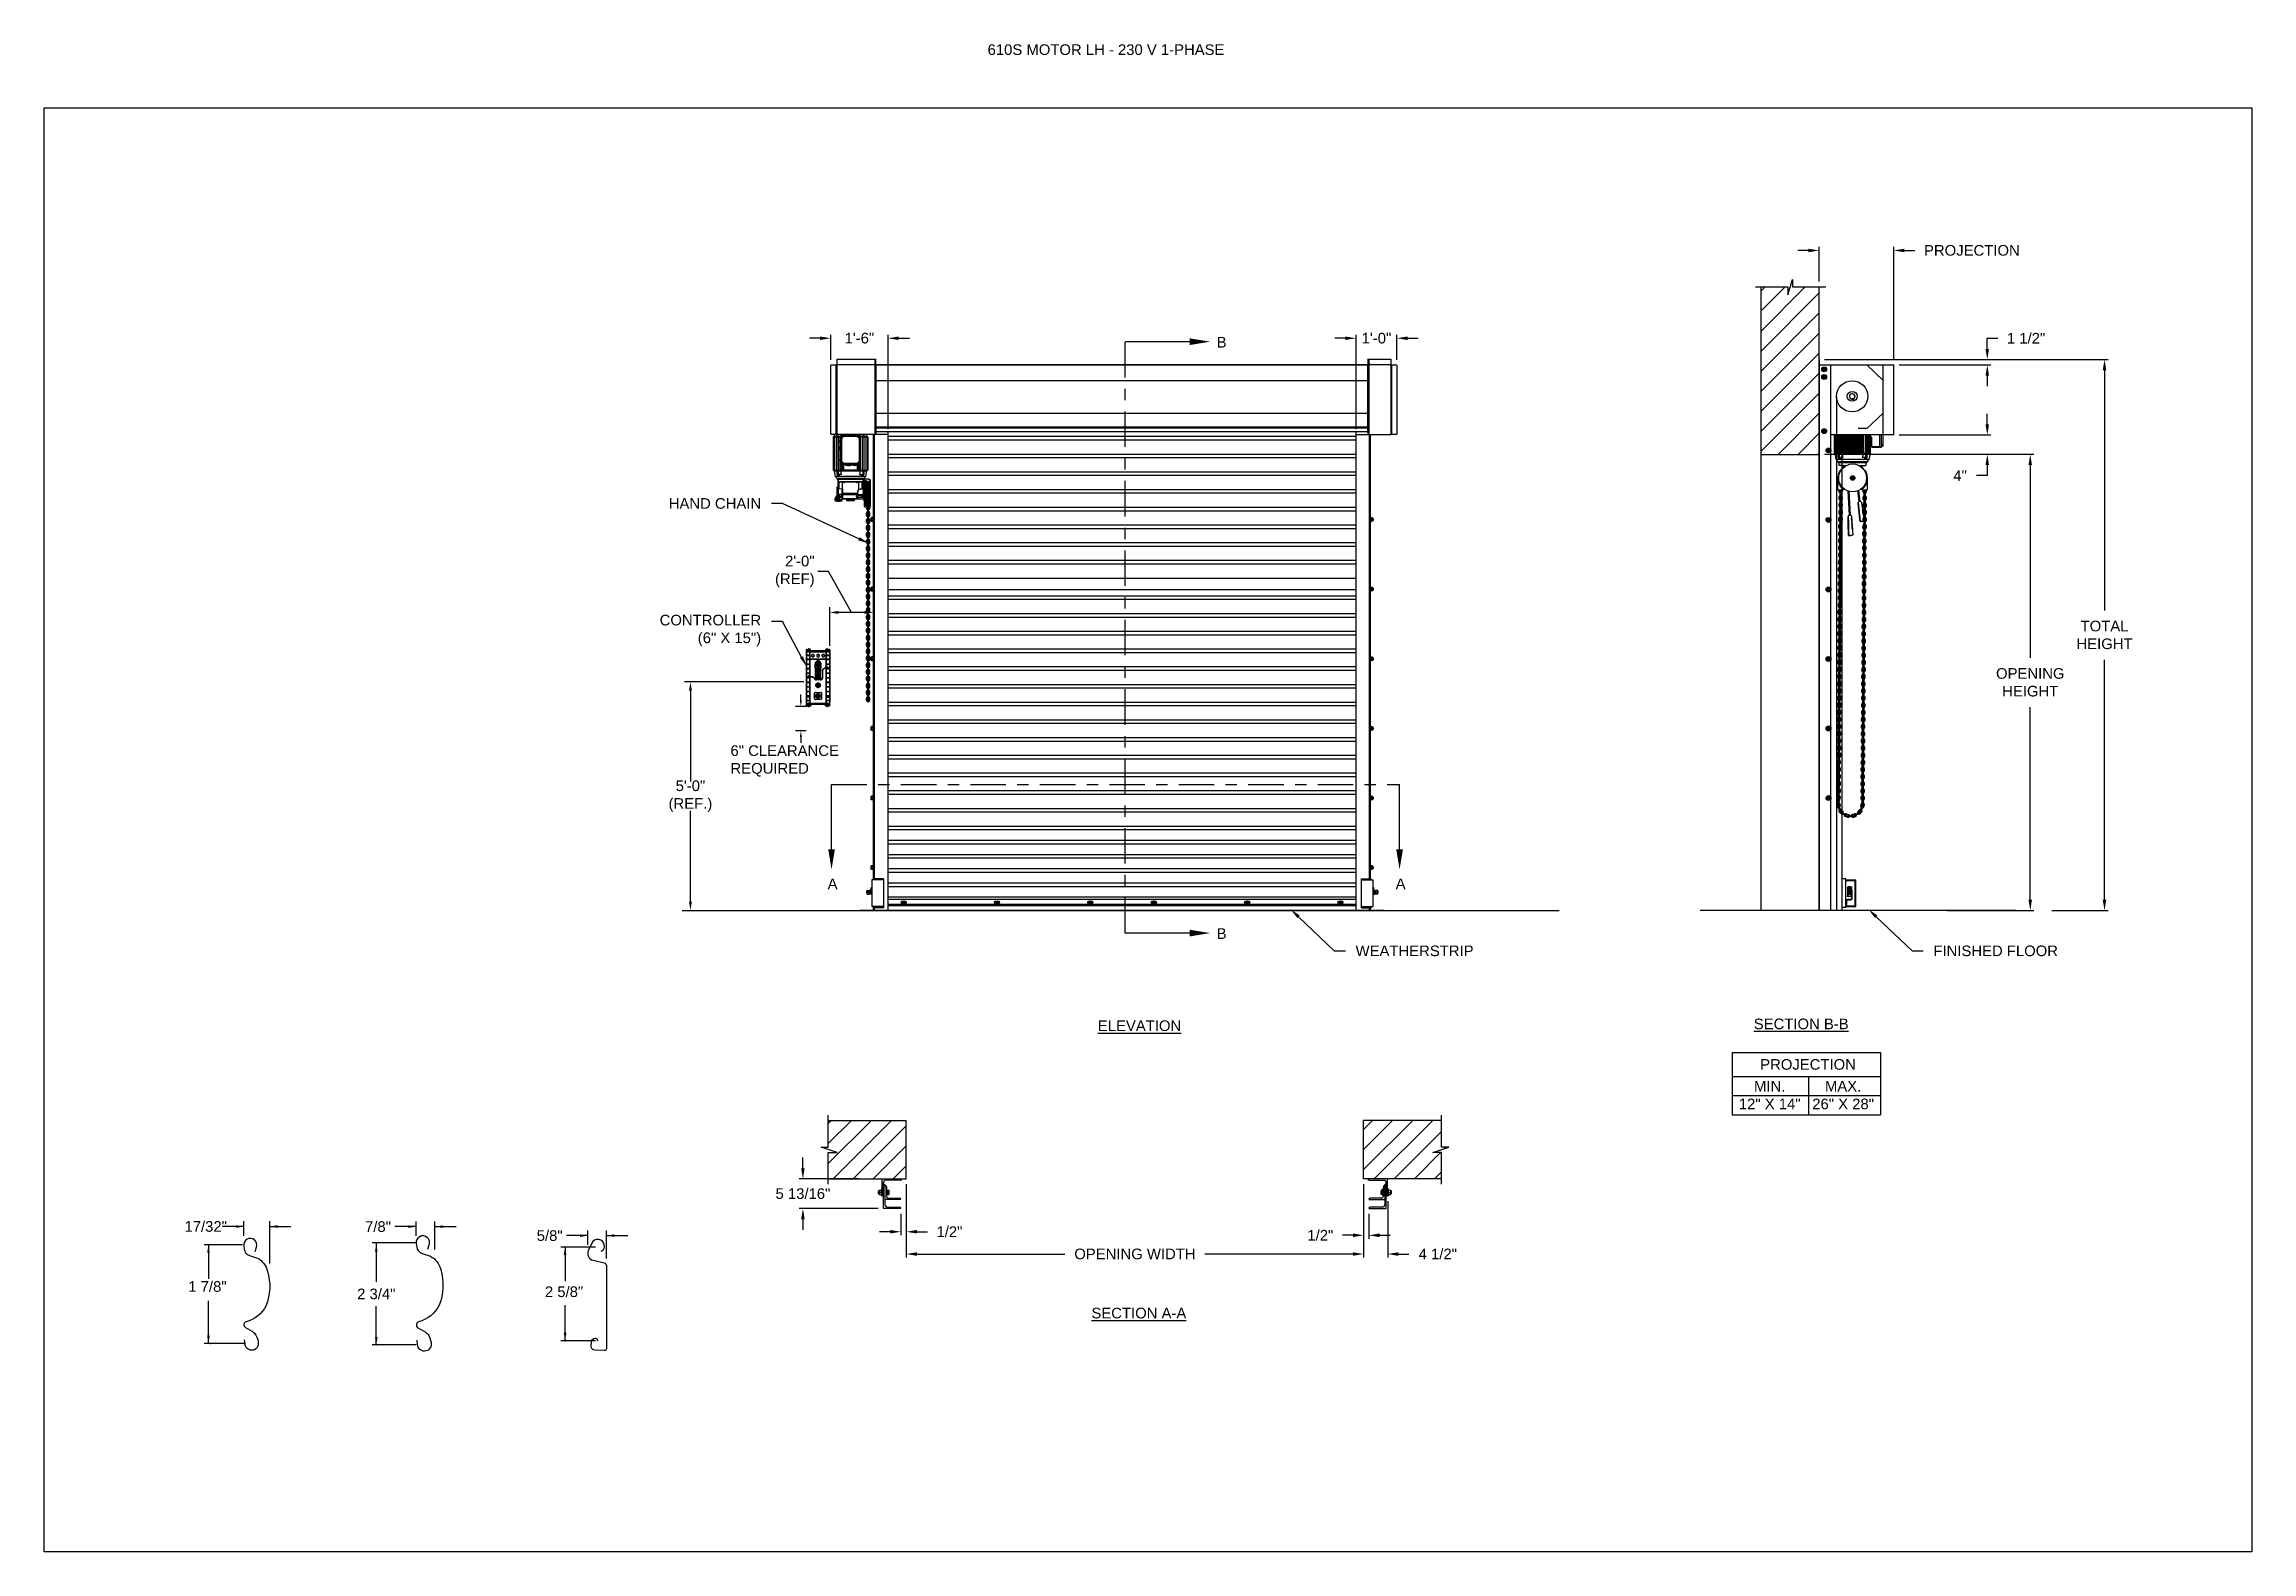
# Model space of a CAD drawing. Header units: inches. Extents: x 170 to 312, y 215 to 248.
# Drawn here: x 194.25 to 213.72, y 214.76 to 228.05 of the extents above; entities that cross this region are included whole.
import ezdxf
from ezdxf import colors
from ezdxf.entities.mleader import LeaderData, LeaderLine
from ezdxf.enums import TextEntityAlignment as Align
from ezdxf.math import Vec2, Vec3

# ---------------------------------------------------------------- set-up
doc = ezdxf.new("R2010")
doc.units = ezdxf.units.IN
doc.header["$LTSCALE"] = 0.25
doc.header["$MEASUREMENT"] = 0
doc.linetypes.add('CENTER', pattern=[2, 1.25, -0.25, 0.25, -0.25])
for name, color, linetype in [('ANNOTATIONS', 1, 'Continuous'), ('DETAILS', 4, 'Continuous'), ('MOTOR LH', 7, 'Continuous'), ('SECTION CUTS', 6, 'CENTER')]:
    doc.layers.add(name, color=color, linetype=linetype)
doc.styles.add('ARIAL', font='arial.ttf', dxfattribs={"height": 0.09375})
doc.styles.add('ROMANS', font='Romans', dxfattribs={"height": 0.09375})
doc.styles.get("Standard").update_dxf_attribs({"font": 'romans.shx'})
doc.dimstyles.get("Standard").update_dxf_attribs({"dimscale": 60, "dimtxt": 0.0833, "dimasz": 0.0833, "dimexe": 0.0833, "dimexo": 0.04, "dimgap": 0.09, "dimtad": 0, "dimtih": 1, "dimtoh": 1, "dimdec": 4, "dimzin": 1, "dimdsep": 46, "dimlunit": 4, "dimtxsty": 'Standard', "dimcen": 0.09, "dimclrt": 150, "dimadec": 4, "dimazin": 2, "dimtfac": 1, "dimtdec": 0, "dimtofl": 0, "dimtmove": 0, "dimatfit": 3, "dimfxl": 1, "dimtolj": 1, "dimtzin": 0, "dimlwd": -1, "dimlwe": -1, "dimarcsym": 1})
doc.dimstyles.new('STANDARD$0', dxfattribs={"dimtxt": 0.09375, "dimasz": 0.09375, "dimexe": 0.03125, "dimexo": 0.046875, "dimgap": 0.09, "dimtad": 0, "dimtih": 1, "dimtoh": 1, "dimdec": 4, "dimzin": 0, "dimdsep": 46, "dimtxsty": 'ARIAL', "dimcen": 0.09, "dimadec": 0, "dimazin": 0, "dimtfac": 1, "dimtdec": 4, "dimtofl": 0, "dimtmove": 0, "dimatfit": 1, "dimfxl": 1, "dimtolj": 1, "dimtzin": 0, "dimarcsym": 0})
pattern_1 = [(45, (22.68008, -32.78357), (-0.08838835, 0.08838835), [])]

msp = doc.modelspace()

# ---------------------------------------------------------------- texts
at = {"layer": 'ANNOTATIONS', "style": 'ARIAL'}
for s, p in [('1 7/8"', (195.52335, 217.05177)), ('2 5/8"', (198.66835, 217.00538))]:
    msp.add_text(s, height=0.09375, dxfattribs=at).set_placement(p)
msp.add_text('2 3/4"', height=0.09375, dxfattribs=at).set_placement((197.18118, 217.03304), align=Align.MIDDLE_CENTER)
at = {"layer": 'ANNOTATIONS', "insert": (202.57261, 228.05267), "char_height": 0.09375, "width": 4.6220629, "attachment_point": 1, "line_spacing_factor": 0.86134, "style": 'ARIAL'}
msp.add_mtext('610S MOTOR LH - 230 V 1-PHASE', dxfattribs=at)
at = {"layer": 'ANNOTATIONS', "char_height": 0.09375, "style": 'ARIAL'}
for s, insert, attachment_point in [('2\'-0"\\P(REF)', (201.04664, 223.40353), 6), ('6" CLEARANCE\\PREQUIRED', (200.30506, 221.73296), 4), ('5\'-0"\\P(REF.)', (199.95186, 221.42207), 5), ('17/32"', (195.6769, 217.62729), 5), ('7/8"', (197.19644, 217.62619), 5), ('\\A1;5/8"', (198.71034, 217.54689), 5)]:
    msp.add_mtext(s, dxfattribs=dict(at, insert=insert, attachment_point=attachment_point))
at = {"layer": 'ANNOTATIONS', "char_height": 0.09375, "attachment_point": 2, "style": 'ARIAL'}
for s, insert, width in [('{\\LELEVATION}', (203.91243, 219.44522), 3.0834986), ('{\\LSECTION B-B}', (209.74792, 219.46119), 1.3823677), ('{\\LSECTION A-A}', (203.90652, 216.91103), 1.3823677)]:
    msp.add_mtext(s, dxfattribs=dict(at, insert=insert, width=width))
for s, width, insert in [('PROJECTION ', 1.7594917, (209.80809, 219.10374)), ('MIN.\\P12" X 14" ', 0.6711642, (209.46997, 218.91175)), ('MAX.\\P26" X 28"', 0.6567117, (210.1174, 218.91175))]:
    msp.add_mtext_dynamic_manual_height_columns(s, width=width, gutter_width=1.36268, heights=[0], dxfattribs=dict(at, insert=insert))
at = {"layer": 'SECTION CUTS', "style": 'ARIAL'}
for s, p in [('B', (204.59308, 225.3786)), ('A', (201.16178, 220.60215)), ('A', (206.17131, 220.60215)), ('B', (204.59308, 220.16333))]:
    msp.add_text(s, height=0.09375, dxfattribs=at).set_placement(p)

# ---------------------------------------------------------------- blocks, each defined once
blk = doc.blocks.new('*D128')
at = {"layer": 'ANNOTATIONS', "color": 0, "lineweight": -2, "transparency": 16777216}
for p, q in [((200.944, 218.141), (200.944, 218.235)), ((201.433, 218.047), (200.912, 218.047)), ((201.608, 217.786), (200.912, 217.786)), ((200.944, 217.692), (200.944, 217.598))]:
    blk.add_line(p, q, dxfattribs=at)
at = {"layer": 'ANNOTATIONS', "color": 0, "transparency": 16777216}
for points in [[(200.928, 218.141), (200.959, 218.141), (200.944, 218.047)], [(200.928, 217.692), (200.959, 217.692), (200.944, 217.786)]]:
    blk.add_solid(points, dxfattribs=at)
at = {"layer": 'defpoints', "color": 0, "transparency": 16777216}
for p in [(201.48, 218.047), (200.944, 217.786), (201.655, 217.786)]:
    blk.add_point(p, dxfattribs=at)
at = {"layer": 'ANNOTATIONS', "color": 0, "transparency": 16777216, "insert": (200.944, 217.917), "char_height": 0.09375, "attachment_point": 5, "style": 'ARIAL'}
blk.add_mtext('\\A1;5 13/16"', dxfattribs=at)
blk = doc.blocks.new('*D129')
at = {"layer": 'ANNOTATIONS', "color": 0, "lineweight": -2, "transparency": 16777216}
for p, q in [((205.888, 218.001), (205.888, 217.519)), ((205.935, 217.739), (205.935, 217.519)), ((205.794, 217.55), (205.701, 217.55)), ((206.029, 217.55), (206.123, 217.55))]:
    blk.add_line(p, q, dxfattribs=at)
at = {"layer": 'ANNOTATIONS', "color": 0, "transparency": 16777216}
for points in [[(205.794, 217.566), (205.794, 217.534), (205.888, 217.55)], [(206.029, 217.566), (206.029, 217.534), (205.935, 217.55)]]:
    blk.add_solid(points, dxfattribs=at)
at = {"layer": 'defpoints', "color": 0, "transparency": 16777216}
for p in [(205.888, 218.047), (205.935, 217.786), (205.935, 217.55)]:
    blk.add_point(p, dxfattribs=at)
at = {"layer": 'ANNOTATIONS', "color": 0, "transparency": 16777216, "insert": (205.507, 217.55), "char_height": 0.0938, "attachment_point": 5, "style": 'ARIAL'}
blk.add_mtext('\\A1;1/2"', dxfattribs=at)
blk = doc.blocks.new('*D130')
at = {"layer": 'ANNOTATIONS', "color": 0, "lineweight": -2, "transparency": 16777216}
for p, q in [((201.855, 218.001), (201.855, 217.55)), ((201.808, 217.739), (201.808, 217.55)), ((201.714, 217.581), (201.62, 217.581)), ((201.949, 217.581), (202.042, 217.581))]:
    blk.add_line(p, q, dxfattribs=at)
at = {"layer": 'ANNOTATIONS', "color": 0, "transparency": 16777216}
for points in [[(201.714, 217.597), (201.714, 217.566), (201.808, 217.581)], [(201.949, 217.597), (201.949, 217.566), (201.855, 217.581)]]:
    blk.add_solid(points, dxfattribs=at)
at = {"layer": 'defpoints', "color": 0, "transparency": 16777216}
for p in [(201.855, 218.047), (201.808, 217.786), (201.808, 217.581)]:
    blk.add_point(p, dxfattribs=at)
at = {"layer": 'ANNOTATIONS', "color": 0, "transparency": 16777216, "insert": (202.236, 217.581), "char_height": 0.0938, "attachment_point": 5, "style": 'ARIAL'}
blk.add_mtext('\\A1;1/2"', dxfattribs=at)
blk = doc.blocks.new('*D131')
at = {"layer": 'ANNOTATIONS', "color": 0, "lineweight": -2, "transparency": 16777216}
for p, q in [((201.189, 225.271), (201.189, 225.492)), ((201.695, 224.659), (201.695, 225.492)), ((201.095, 225.461), (201.002, 225.461)), ((201.789, 225.461), (201.883, 225.461))]:
    blk.add_line(p, q, dxfattribs=at)
at = {"layer": 'ANNOTATIONS', "color": 0, "transparency": 16777216}
for points in [[(201.095, 225.476), (201.095, 225.445), (201.189, 225.461)], [(201.789, 225.476), (201.789, 225.445), (201.695, 225.461)]]:
    blk.add_solid(points, dxfattribs=at)
at = {"layer": 'defpoints', "color": 0, "transparency": 16777216}
for p in [(201.189, 225.461), (201.189, 225.224), (201.695, 224.612)]:
    blk.add_point(p, dxfattribs=at)
at = {"layer": 'ANNOTATIONS', "color": 0, "transparency": 16777216, "insert": (201.442, 225.461), "char_height": 0.0938, "attachment_point": 5, "style": 'ARIAL'}
blk.add_mtext('\\A1;1\'-6"', dxfattribs=at)
blk = doc.blocks.new('*D132')
at = {"layer": 'ANNOTATIONS', "color": 0, "lineweight": -2, "transparency": 16777216}
for p, q in [((205.822, 224.659), (205.822, 225.492)), ((206.182, 225.271), (206.182, 225.492)), ((205.728, 225.461), (205.634, 225.461)), ((206.276, 225.461), (206.369, 225.461))]:
    blk.add_line(p, q, dxfattribs=at)
at = {"layer": 'ANNOTATIONS', "color": 0, "transparency": 16777216}
for points in [[(205.728, 225.476), (205.728, 225.445), (205.822, 225.461)], [(206.276, 225.476), (206.276, 225.445), (206.182, 225.461)]]:
    blk.add_solid(points, dxfattribs=at)
at = {"layer": 'defpoints', "color": 0, "transparency": 16777216}
for p in [(205.822, 225.461), (206.182, 225.224), (205.822, 224.612)]:
    blk.add_point(p, dxfattribs=at)
at = {"layer": 'ANNOTATIONS', "color": 0, "transparency": 16777216, "insert": (206.002, 225.461), "char_height": 0.0938, "attachment_point": 5, "style": 'ARIAL'}
blk.add_mtext('\\A1;1\'-0"', dxfattribs=at)
blk = doc.blocks.new('*D133')
at = {"layer": 'ANNOTATIONS', "color": 0, "lineweight": -2, "transparency": 16777216}
for p, q in [((205.888, 218.001), (205.888, 217.353)), ((206.101, 217.851), (206.101, 217.353)), ((205.794, 217.385), (205.701, 217.385)), ((206.194, 217.385), (206.288, 217.385))]:
    blk.add_line(p, q, dxfattribs=at)
at = {"layer": 'ANNOTATIONS', "color": 0, "transparency": 16777216}
for points in [[(205.794, 217.4), (205.794, 217.369), (205.888, 217.385)], [(206.194, 217.4), (206.194, 217.369), (206.101, 217.385)]]:
    blk.add_solid(points, dxfattribs=at)
at = {"layer": 'defpoints', "color": 0, "transparency": 16777216}
for p in [(205.888, 218.047), (206.101, 217.897), (206.101, 217.385)]:
    blk.add_point(p, dxfattribs=at)
at = {"layer": 'ANNOTATIONS', "color": 0, "transparency": 16777216, "insert": (206.543, 217.385), "char_height": 0.0938, "attachment_point": 5, "style": 'ARIAL'}
blk.add_mtext('\\A1;4 1/2"', dxfattribs=at)
blk = doc.blocks.new('*D152')
at = {"layer": 'ANNOTATIONS', "color": 0, "lineweight": -2, "transparency": 16777216}
for p, q in [((201.855, 218.001), (201.855, 217.353)), ((205.888, 218.001), (205.888, 217.353)), ((201.949, 217.385), (203.255, 217.385)), ((205.794, 217.385), (204.488, 217.385))]:
    blk.add_line(p, q, dxfattribs=at)
at = {"layer": 'ANNOTATIONS', "color": 0, "transparency": 16777216}
for points in [[(201.949, 217.4), (201.949, 217.369), (201.855, 217.385)], [(205.794, 217.4), (205.794, 217.369), (205.888, 217.385)]]:
    blk.add_solid(points, dxfattribs=at)
at = {"layer": 'defpoints', "color": 0, "transparency": 16777216}
for p in [(201.855, 218.047), (205.888, 218.047), (205.888, 217.385)]:
    blk.add_point(p, dxfattribs=at)
at = {"layer": 'ANNOTATIONS', "color": 0, "transparency": 16777216, "insert": (203.872, 217.385), "char_height": 0.09375, "attachment_point": 5, "style": 'ARIAL'}
blk.add_mtext('\\A1;OPENING WIDTH', dxfattribs=at)
blk = doc.blocks.new('*D153')
at = {"layer": 'ANNOTATIONS', "color": 0, "lineweight": -2, "transparency": 16777216}
for p, q in [((209.906, 225.96), (209.906, 226.266)), ((210.564, 225.272), (210.564, 226.266)), ((209.812, 226.235), (209.719, 226.235)), ((210.658, 226.235), (210.751, 226.235))]:
    blk.add_line(p, q, dxfattribs=at)
at = {"layer": 'ANNOTATIONS', "color": 0, "transparency": 16777216}
for points in [[(209.812, 226.25), (209.812, 226.219), (209.906, 226.235)], [(210.658, 226.25), (210.658, 226.219), (210.564, 226.235)]]:
    blk.add_solid(points, dxfattribs=at)
at = {"layer": 'defpoints', "color": 0, "transparency": 16777216}
for p in [(210.564, 226.235), (209.906, 225.913), (210.564, 225.225)]:
    blk.add_point(p, dxfattribs=at)
at = {"layer": 'ANNOTATIONS', "color": 0, "transparency": 16777216, "insert": (211.253, 226.235), "char_height": 0.09375, "attachment_point": 5, "style": 'ARIAL'}
blk.add_mtext('\\A1;PROJECTION ', dxfattribs=at)
blk = doc.blocks.new('*D154')
at = {"layer": 'ANNOTATIONS', "color": 0, "lineweight": -2, "transparency": 16777216}
for p, q in [((209.953, 224.437), (211.799, 224.437)), ((211.768, 224.343), (211.768, 222.643)), ((211.768, 220.509), (211.768, 222.208)), ((211.037, 220.415), (211.799, 220.415))]:
    blk.add_line(p, q, dxfattribs=at)
at = {"layer": 'ANNOTATIONS', "color": 0, "transparency": 16777216}
for points in [[(211.752, 224.343), (211.783, 224.343), (211.768, 224.437)], [(211.752, 220.509), (211.783, 220.509), (211.768, 220.415)]]:
    blk.add_solid(points, dxfattribs=at)
at = {"layer": 'defpoints', "color": 0, "transparency": 16777216}
for p in [(209.906, 224.437), (210.99, 220.415), (211.768, 220.415)]:
    blk.add_point(p, dxfattribs=at)
at = {"layer": 'ANNOTATIONS', "color": 0, "transparency": 16777216, "insert": (211.768, 222.426), "char_height": 0.09375, "attachment_point": 5, "style": 'ARIAL'}
blk.add_mtext('\\A1;OPENING\\PHEIGHT', dxfattribs=at)
blk = doc.blocks.new('*D155')
at = {"layer": 'ANNOTATIONS', "color": 0, "lineweight": -2, "transparency": 16777216}
for p, q in [((209.953, 225.273), (212.454, 225.273)), ((212.423, 225.179), (212.423, 223.061)), ((212.423, 220.509), (212.423, 222.626)), ((211.958, 220.415), (212.454, 220.415))]:
    blk.add_line(p, q, dxfattribs=at)
at = {"layer": 'ANNOTATIONS', "color": 0, "transparency": 16777216}
for points in [[(212.407, 225.179), (212.438, 225.179), (212.423, 225.273)], [(212.407, 220.509), (212.438, 220.509), (212.423, 220.415)]]:
    blk.add_solid(points, dxfattribs=at)
at = {"layer": 'defpoints', "color": 0, "transparency": 16777216}
for p in [(209.906, 225.273), (211.911, 220.415), (212.423, 220.415)]:
    blk.add_point(p, dxfattribs=at)
at = {"layer": 'ANNOTATIONS', "color": 0, "transparency": 16777216, "insert": (212.423, 222.844), "char_height": 0.0938, "attachment_point": 5, "style": 'ARIAL'}
blk.add_mtext('\\A1;TOTAL\\PHEIGHT', dxfattribs=at)
blk = doc.blocks.new('*D156')
at = {"layer": 'ANNOTATIONS', "color": 0, "lineweight": -2, "transparency": 16777216}
for p, q in [((211.389, 224.701), (211.389, 224.795)), ((210.611, 224.608), (211.42, 224.608)), ((210.515, 224.437), (211.42, 224.437)), ((211.389, 224.343), (211.389, 224.249)), ((211.389, 224.249), (211.295, 224.249))]:
    blk.add_line(p, q, dxfattribs=at)
at = {"layer": 'ANNOTATIONS', "color": 0, "transparency": 16777216}
for points in [[(211.373, 224.701), (211.404, 224.701), (211.389, 224.608)], [(211.373, 224.343), (211.404, 224.343), (211.389, 224.437)]]:
    blk.add_solid(points, dxfattribs=at)
at = {"layer": 'defpoints', "color": 0, "transparency": 16777216}
for p in [(210.564, 224.608), (210.468, 224.437), (211.389, 224.437)]:
    blk.add_point(p, dxfattribs=at)
at = {"layer": 'ANNOTATIONS', "color": 0, "transparency": 16777216, "insert": (211.149, 224.249), "char_height": 0.0938, "attachment_point": 5, "style": 'ARIAL'}
blk.add_mtext('\\A1;4"', dxfattribs=at)
blk = doc.blocks.new('*D157')
at = {"layer": 'ANNOTATIONS', "color": 0, "lineweight": -2, "transparency": 16777216}
for p, q in [((210.517, 225.273), (211.42, 225.273)), ((211.389, 225.366), (211.389, 225.46)), ((211.389, 225.46), (211.482, 225.46)), ((210.611, 225.225), (211.42, 225.225)), ((211.389, 225.131), (211.389, 225.038))]:
    blk.add_line(p, q, dxfattribs=at)
at = {"layer": 'ANNOTATIONS', "color": 0, "transparency": 16777216}
for points in [[(211.373, 225.366), (211.404, 225.366), (211.389, 225.273)], [(211.373, 225.131), (211.404, 225.131), (211.389, 225.225)]]:
    blk.add_solid(points, dxfattribs=at)
at = {"layer": 'defpoints', "color": 0, "transparency": 16777216}
for p in [(210.47, 225.273), (211.389, 225.273), (210.564, 225.225)]:
    blk.add_point(p, dxfattribs=at)
at = {"layer": 'ANNOTATIONS', "color": 0, "transparency": 16777216, "insert": (211.731, 225.46), "char_height": 0.0938, "attachment_point": 5, "style": 'ARIAL'}
blk.add_mtext('\\A1;1 1/2"', dxfattribs=at)

# ---------------------------------------------------------------- dimensions: what is measured, and where the dimension line sits
at = {"layer": 'ANNOTATIONS'}
dim = msp.add_linear_dim(base=(210.56392, 226.23467), p1=(209.90612, 225.91347), p2=(210.56392, 225.22508), text='PROJECTION ', dimstyle='STANDARD$0', dxfattribs=at)
dim.commit()
dim.dimension.update_dxf_attribs({"geometry": '*D153', "text_midpoint": (211.25304, 226.23467)})
for base, p1, p2, angle, text, picture, middle in [((201.18913, 225.46051), (201.69507, 224.61169), (201.18913, 225.22384), 180, '1\'-6"', '*D131', (201.4421, 225.46051)), ((205.82157, 225.46051), (206.18177, 225.22422), (205.82157, 224.61169), 180, '1\'-0"', '*D132', (206.00167, 225.46051)), ((200.94353, 217.78574), (201.47987, 218.04741), (201.65487, 217.78574), 90, '5 13/16"', '*D128', (200.94353, 217.91658)), ((201.808, 217.58132), (201.85487, 218.04742), (201.808, 217.78574), 180, '1/2"', '*D130', (202.23645, 217.58132))]:
    dim = msp.add_linear_dim(base=base, p1=p1, p2=p2, angle=angle, text=text, dimstyle='STANDARD$0', dxfattribs=at)
    dim.commit()
    dim.dimension.update_dxf_attribs({"geometry": picture, "text_midpoint": middle, "dimtype": 160})
for base, p1, p2, text, picture, middle in [((211.38867, 225.27272), (210.56392, 225.22508), (210.47, 225.27272), '1 1/2"', '*D157', (211.73111, 225.46022)), ((212.4227, 220.41511), (209.90612, 225.27272), (211.91065, 220.41511), 'TOTAL\\PHEIGHT', '*D155', (212.4227, 222.84392)), ((211.38867, 224.43674), (210.56392, 224.60767), (210.46787, 224.43674), '4"', '*D156', (211.14916, 224.24924)), ((211.76771, 220.41511), (209.90612, 224.43674), (210.99031, 220.41511), 'OPENING\\PHEIGHT', '*D154', (211.76771, 222.42592))]:
    dim = msp.add_linear_dim(base=base, p1=p1, p2=p2, angle=90, text=text, dimstyle='STANDARD$0', dxfattribs=at)
    dim.commit()
    dim.dimension.update_dxf_attribs({"geometry": picture, "text_midpoint": middle})
dim = msp.add_aligned_dim(p1=(201.85487, 218.04742), p2=(205.88821, 218.04742), distance=-0.6628, text='OPENING WIDTH', dimstyle='STANDARD$0', dxfattribs=at)
dim.commit()
dim.dimension.update_dxf_attribs({"geometry": '*D152', "text_midpoint": (203.87154, 217.38462)})
for base, p2, text, picture, middle in [((205.93508, 217.55007), (205.93508, 217.78574), '1/2"', '*D129', (205.50663, 217.55007)), ((206.10071, 217.38462), (206.10071, 217.89742), '4 1/2"', '*D133', (206.5432, 217.38462))]:
    dim = msp.add_linear_dim(base=base, p1=(205.88821, 218.04742), p2=p2, text=text, dimstyle='STANDARD$0', dxfattribs=at)
    dim.commit()
    dim.dimension.update_dxf_attribs({"geometry": picture, "text_midpoint": middle, "dimtype": 160})

# ---------------------------------------------------------------- hatches: boundary and pattern name
at = {"layer": 'MOTOR LH'}
h = msp.add_hatch(dxfattribs=at)
h.set_pattern_fill('ANSI31', color=256, style=0)
h.set_pattern_definition(pattern_1)
h.paths.add_polyline_path([(209.39049, 224.43674), (209.90612, 224.43674), (209.90612, 225.91347), (209.66963, 225.91347), (209.66963, 225.97813), (209.63121, 225.84477), (209.63121, 225.91347), (209.39049, 225.91347)])
h = msp.add_hatch(dxfattribs=at)
h.set_pattern_fill('ANSI31', color=256, style=0)
h.set_pattern_definition(pattern_1)
h.paths.add_polyline_path([(201.85487, 218.56305), (201.16737, 218.56305), (201.16737, 218.32585), (201.10327, 218.32585), (201.24534, 218.27894), (201.16737, 218.27894), (201.16737, 218.04742), (201.85487, 218.04742), (201.85487, 218.20993)])
h = msp.add_hatch(dxfattribs=at)
h.set_pattern_fill('ANSI31', color=256, style=0)
h.set_pattern_definition(pattern_1)
h.paths.add_polyline_path([(206.63981, 218.32585), (206.57571, 218.32585), (206.57571, 218.56305), (205.88821, 218.56305), (205.88821, 218.04742), (205.90638, 218.04742), (206.57571, 218.04742), (206.57571, 218.27894), (206.49774, 218.27894)])

# ---------------------------------------------------------------- linework, layer by layer
at = {"layer": 'ANNOTATIONS'}
for p, q in [((201.17981, 222.74794), (201.17981, 223.08974)), ((201.48952, 223.04261), (201.25748, 223.04261)), ((200.95171, 222.42941), (199.90076, 222.42941)), ((199.95186, 222.35175), (199.95186, 221.55133)), ((200.97269, 222.21402), (200.87842, 222.21402)), ((200.92556, 222.26716), (200.92556, 222.3203)), ((200.97269, 221.99872), (200.87842, 221.99872)), ((200.92556, 221.94558), (200.92556, 221.89244)), ((199.95186, 220.49278), (199.95186, 221.2928)), ((209.1394, 219.16317), (209.1394, 218.6118)), ((209.1394, 219.16317), (210.44717, 219.16317)), ((210.44717, 219.16317), (210.44717, 218.6118)), ((209.1394, 218.9517), (210.44717, 218.9517)), ((209.81226, 218.9517), (209.81226, 218.6118)), ((209.1394, 218.78175), (210.44717, 218.78175)), ((209.1394, 218.6118), (210.44717, 218.6118)), ((196.01376, 217.54554), (196.01376, 217.67417)), ((196.24113, 217.3), (196.24113, 217.67417)), ((196.01376, 217.62729), (195.82626, 217.62729)), ((196.24113, 217.62729), (196.42863, 217.62729)), ((197.53247, 217.48306), (197.14454, 217.48306)), ((197.18118, 217.48306), (197.18118, 217.14004)), ((197.5333, 217.62619), (197.3458, 217.62619)), ((197.5333, 217.54444), (197.5333, 217.67306)), ((197.69782, 217.42608), (197.69782, 217.67306)), ((197.69782, 217.62619), (197.88532, 217.62619)), ((199.0472, 217.54689), (198.8597, 217.54689)), ((199.0472, 217.46513), (199.0472, 217.59376)), ((199.21171, 217.34678), (199.21171, 217.59376)), ((199.21171, 217.54689), (199.39921, 217.54689)), ((196.00022, 217.46623), (195.66272, 217.46623)), ((195.7012, 217.46623), (195.7012, 217.16466)), ((199.11552, 217.44645), (198.80772, 217.44645)), ((198.8462, 217.44645), (198.8462, 217.14489)), ((195.7012, 216.59435), (195.7012, 216.97154)), ((197.18118, 216.58302), (197.18118, 216.92604)), ((198.8462, 216.61924), (198.8462, 216.93393)), ((196.02835, 216.59435), (195.66272, 216.59435)), ((197.53247, 216.58302), (197.14454, 216.58302)), ((199.11552, 216.61924), (198.80772, 216.61924))]:
    msp.add_line(p, q, dxfattribs=at)
for p in [(199.17589, 217.41494), (195.7012, 216.66885), (195.71897, 216.59435), (197.18118, 216.58302), (198.8462, 216.69374), (198.8462, 216.61924)]:
    msp.add_point(p, dxfattribs=at)
for points in [[(201.25748, 223.02967), (201.25748, 223.05556), (201.17981, 223.04261)], [(201.48952, 223.02967), (201.48952, 223.05556), (201.56718, 223.04261)], [(199.9648, 222.35175), (199.93891, 222.35175), (199.95186, 222.42941)], [(200.93441, 222.26716), (200.9167, 222.26716), (200.92556, 222.21402)], [(200.93441, 221.94558), (200.9167, 221.94558), (200.92556, 221.99872)], [(199.9648, 220.49278), (199.93891, 220.49278), (199.95186, 220.41511)], [(195.94343, 217.61557), (195.94343, 217.63901), (196.01376, 217.62729)], [(196.31145, 217.63901), (196.31145, 217.61557), (196.24113, 217.62729)], [(197.46298, 217.61447), (197.46298, 217.63791), (197.5333, 217.62619)], [(197.76814, 217.63791), (197.76814, 217.61447), (197.69782, 217.62619)], [(198.97687, 217.53517), (198.97687, 217.55861), (199.0472, 217.54689)], [(199.28203, 217.55861), (199.28203, 217.53517), (199.21171, 217.54689)], [(195.71292, 217.39591), (195.68948, 217.39591), (195.7012, 217.46623)], [(197.1929, 217.40696), (197.16946, 217.40696), (197.18118, 217.47728)], [(198.85792, 217.37613), (198.83448, 217.37613), (198.8462, 217.44645)], [(195.71292, 216.66467), (195.68948, 216.66467), (195.7012, 216.59435)], [(197.1929, 216.65334), (197.16946, 216.65334), (197.18118, 216.58302)], [(198.85792, 216.68956), (198.83448, 216.68956), (198.8462, 216.61924)]]:
    msp.add_solid(points, dxfattribs=at)
at = {"layer": 'defpoints'}
msp.add_lwpolyline([(213.72204, 214.75854), (194.25216, 214.75854), (194.25216, 227.49365), (213.72204, 227.49365)], close=True, dxfattribs=at)
at = {"layer": 'DETAILS'}
for points in [[(196.11182, 217.40811), (196.12437, 217.44643, 1.25136537), (196.0125, 217.45699), (196.0163, 217.42754, 0.28712033), (196.06205, 217.37182), (196.13376, 217.34773, -0.22337537), (196.22139, 217.23299, -0.17060067), (196.20909, 216.92947, -0.22026111), (196.03296, 216.78827, 0.64862145), (196.02708, 216.73683), (196.08868, 216.7004, -0.11918191), (196.11993, 216.67003, -0.14967798), (196.13898, 216.58828), (196.13883, 216.58656, -0.533076), (196.05835, 216.54218, -0.02656611), (196.04304, 216.55167, -0.19330383), (196.02353, 216.59429), (196.02005, 216.62935)], [(197.63611, 217.42781), (197.64906, 217.46736, 1.25136537), (197.53363, 217.47825), (197.53755, 217.44787, 0.28712033), (197.58476, 217.39037), (197.65875, 217.36551, -0.22337537), (197.74917, 217.24712, -0.17060067), (197.73648, 216.93393, -0.22026111), (197.55475, 216.78823, 0.64862142), (197.54867, 216.73516), (197.61224, 216.69758, -0.11918191), (197.64448, 216.66624, -0.14967798), (197.66414, 216.58189), (197.66398, 216.58011, -0.533076), (197.58094, 216.53431, -0.02656611), (197.56514, 216.5441, -0.19330383), (197.54501, 216.58808), (197.54142, 216.62426)], [(199.16552, 217.40975, 0.33746117), (199.19245, 217.44781), (199.19213, 217.46569, 0.73725505), (199.08199, 217.48055), (199.05117, 217.41413, 0.47976839), (199.09299, 217.32981), (199.1914, 217.30824, -0.21720182), (199.21171, 217.28428), (199.21171, 216.54957, -0.36619075), (199.19197, 216.53415), (199.10731, 216.53687, -0.41028649), (199.07605, 216.57038), (199.07798, 216.60768, -0.37745755), (199.11181, 216.644, -0.31905635), (199.12369, 216.63852), (199.13476, 216.61924)]]:
    msp.add_lwpolyline(points, format="xyb", dxfattribs=at)
at = {"layer": 'MOTOR LH'}
for p, q in [((209.34411, 225.91347), (209.63121, 225.91347)), ((209.39049, 225.91347), (209.39049, 220.41511)), ((209.63121, 225.84477), (209.66963, 225.97813)), ((209.63121, 225.91347), (209.63121, 225.84477)), ((209.66963, 225.97813), (209.66963, 225.91347)), ((209.66963, 225.91347), (209.96482, 225.91347)), ((209.90612, 220.41511), (209.90612, 225.91347)), ((201.24279, 225.27751), (201.24279, 224.61339)), ((201.58212, 225.22981), (201.58212, 225.27751)), ((201.58638, 225.22981), (201.58638, 225.27829)), ((205.92603, 225.27829), (205.92603, 225.22981)), ((205.93452, 225.27751), (205.93452, 225.22981)), ((206.12848, 225.27751), (206.12848, 224.61462)), ((209.90692, 225.27272), (209.90692, 225.22375)), ((209.90905, 225.22588), (209.90905, 225.27272)), ((209.90986, 225.22588), (209.90986, 225.27272)), ((201.24028, 225.22384), (201.18913, 225.22384)), ((201.23708, 224.61339), (201.23708, 225.22384)), ((201.24028, 225.22384), (201.24028, 224.61339)), ((201.24109, 225.22384), (201.24109, 224.61339)), ((201.24279, 225.22956), (201.56718, 225.22956)), ((201.58212, 225.22635), (201.24279, 225.22635)), ((201.56718, 225.22635), (201.56718, 225.22981)), ((201.56718, 225.22981), (201.58638, 225.22981)), ((201.57571, 225.22635), (201.57571, 225.22981)), ((201.58212, 224.61088), (201.58212, 225.22635)), ((201.58638, 225.22555), (201.58212, 225.22555)), ((201.58638, 225.23034), (205.92603, 225.23034)), ((201.58638, 225.22688), (201.58638, 224.63674)), ((201.58638, 225.22688), (205.92603, 225.22688)), ((201.58638, 225.08749), (205.92603, 225.08749)), ((205.94946, 225.22981), (205.92603, 225.22981)), ((205.92603, 224.63674), (205.92603, 225.22688)), ((205.93452, 225.22555), (205.92603, 225.22555)), ((206.12848, 225.22635), (205.93452, 225.22635)), ((205.93452, 225.22635), (205.93452, 224.61169)), ((205.94093, 225.22635), (205.94093, 225.22981)), ((205.94946, 225.22635), (205.94946, 225.22981)), ((205.94946, 225.22956), (206.12848, 225.22956)), ((206.18177, 225.22422), (206.12848, 225.22422)), ((206.13061, 224.61462), (206.13061, 225.22422)), ((206.13382, 225.22422), (206.13382, 224.61462)), ((209.90612, 225.21912), (209.90795, 225.21912)), ((209.90745, 225.22482), (209.90795, 225.22482)), ((209.90795, 220.41779), (209.90795, 225.22508)), ((209.90795, 225.22508), (210.56392, 225.22508)), ((209.90905, 225.22588), (209.90986, 225.22588)), ((209.95455, 225.19918), (209.95509, 225.20084)), ((209.95455, 225.13105), (209.95509, 225.13271)), ((209.95632, 225.19816), (209.95723, 225.19995)), ((209.95632, 225.13003), (209.95723, 225.13182)), ((209.9633, 225.19413), (209.9633, 225.19413)), ((209.9633, 225.17938), (209.9633, 225.17938)), ((209.9633, 225.126), (209.9633, 225.126)), ((209.9633, 225.11125), (209.9633, 225.11125)), ((210.01014, 220.41779), (210.01014, 225.22508)), ((210.32552, 225.22508), (210.47, 225.08749)), ((210.47, 224.52597), (210.47, 225.22508)), ((210.56392, 224.60767), (210.56392, 225.22508)), ((209.90795, 225.03994), (209.90612, 225.03994)), ((210.06017, 224.94831), (210.06017, 220.41511)), ((210.19472, 224.92965), (210.20647, 224.93172)), ((210.1968, 224.91791), (210.19472, 224.92965)), ((210.20854, 224.91998), (210.1968, 224.91791)), ((210.20647, 224.93172), (210.20854, 224.91998)), ((210.22014, 224.95594), (210.21997, 224.95569)), ((210.22114, 224.94905), (210.22138, 224.94888)), ((201.58638, 224.80124), (205.92603, 224.80124)), ((210.32552, 224.66365), (210.47, 224.80124)), ((201.18913, 224.61339), (201.24109, 224.61339)), ((201.21115, 224.59113), (201.21115, 224.29586)), ((201.23812, 224.59113), (201.21115, 224.59113)), ((201.21115, 224.59113), (201.23593, 224.59113)), ((201.23098, 224.59113), (201.21115, 224.59113)), ((201.21115, 224.59113), (201.22051, 224.59113)), ((201.21115, 224.59113), (201.21115, 224.59113)), ((201.218, 224.59113), (201.25178, 224.59113)), ((201.218, 224.59113), (201.218, 224.29586)), ((201.218, 224.59113), (201.218, 224.59113)), ((201.22038, 224.59113), (201.218, 224.59113)), ((201.21956, 224.59113), (201.21956, 224.29586)), ((201.22316, 224.61339), (201.22038, 224.59759)), ((201.22038, 224.59759), (201.22038, 224.59113)), ((201.23622, 224.59113), (201.23622, 224.29586)), ((201.23802, 224.59113), (201.23802, 224.29586)), ((201.24223, 224.61095), (201.24223, 224.59575)), ((201.24279, 224.61088), (201.24279, 224.61169)), ((201.24337, 224.61169), (201.24279, 224.61169)), ((201.58212, 224.61088), (201.24279, 224.61088)), ((201.24535, 224.59575), (201.27482, 224.59575)), ((201.25178, 224.59575), (201.25178, 224.29124)), ((201.25447, 224.59113), (201.27328, 224.59113)), ((201.25447, 224.59113), (201.25447, 224.29586)), ((201.25528, 224.59575), (201.25528, 224.61088)), ((201.25658, 224.59113), (201.25658, 224.29586)), ((201.26101, 224.59113), (201.26101, 224.59575)), ((201.27328, 224.58652), (201.27328, 224.59113)), ((201.27361, 224.58652), (201.27328, 224.58652)), ((201.27482, 224.59113), (201.27361, 224.59113)), ((201.27361, 224.59113), (201.27361, 224.57283)), ((201.27361, 224.53216), (201.27361, 224.51366)), ((201.27482, 224.57452), (201.27412, 224.57452)), ((201.27412, 224.53023), (201.27482, 224.53023)), ((201.27482, 224.51547), (201.27415, 224.51547)), ((201.27851, 224.59667), (201.27482, 224.59667)), ((201.27482, 224.35676), (201.27482, 224.59667)), ((201.27851, 224.35676), (201.27851, 224.59667)), ((201.28036, 224.58375), (201.28774, 224.58375)), ((201.28036, 224.58375), (201.28036, 224.36968)), ((201.28042, 224.607), (201.28127, 224.61088)), ((201.28405, 224.58375), (201.28405, 224.36968)), ((201.28774, 224.6059), (201.28774, 224.60959)), ((201.28774, 224.60959), (201.43907, 224.60959)), ((201.28774, 224.6059), (201.43907, 224.60589)), ((201.28774, 224.58375), (201.28774, 224.59041)), ((201.28774, 224.36968), (201.28774, 224.58375)), ((201.29327, 224.59667), (201.30066, 224.59667)), ((201.42615, 224.60405), (201.30066, 224.60405)), ((201.30066, 224.60008), (201.30066, 224.60405)), ((201.42615, 224.60036), (201.30066, 224.60036)), ((201.30066, 224.59667), (201.42615, 224.59667)), ((201.3228, 224.61088), (201.3228, 224.60959)), ((201.36709, 224.60959), (201.36709, 224.61088)), ((201.42615, 224.59667), (201.42615, 224.60405)), ((201.42615, 224.59667), (201.43353, 224.59667)), ((201.43907, 224.60589), (201.43907, 224.60959)), ((201.43907, 224.58636), (201.43907, 224.59113)), ((201.43907, 224.58375), (201.44645, 224.58375)), ((201.43907, 224.58375), (201.43907, 224.36967)), ((201.44276, 224.36967), (201.44276, 224.58375)), ((201.44553, 224.61088), (201.44639, 224.607)), ((201.44645, 224.36967), (201.44645, 224.58375)), ((201.44829, 224.35676), (201.44829, 224.59667)), ((201.44829, 224.59667), (201.45199, 224.59667)), ((201.45199, 224.59667), (201.45198, 224.35676)), ((201.45199, 224.59667), (201.45199, 224.59667)), ((201.45199, 224.59575), (201.47153, 224.59575)), ((201.4532, 224.59113), (201.45199, 224.59113)), ((201.4532, 224.29586), (201.4532, 224.59113)), ((201.45353, 224.58652), (201.4532, 224.58652)), ((201.45353, 224.59113), (201.45353, 224.58652)), ((201.47233, 224.59113), (201.45353, 224.59113)), ((201.46579, 224.59575), (201.46579, 224.59113)), ((201.47023, 224.59113), (201.47023, 224.29586)), ((201.47153, 224.61088), (201.47153, 224.59575)), ((201.47153, 224.59575), (201.48458, 224.59575)), ((201.47233, 224.59113), (201.47233, 224.29586)), ((201.47502, 224.29124), (201.47502, 224.59575)), ((201.47502, 224.59113), (201.51565, 224.59113)), ((201.48458, 224.59575), (201.48458, 224.61088)), ((201.48879, 224.59113), (201.48878, 224.29586)), ((201.49058, 224.59113), (201.49058, 224.29586)), ((201.50643, 224.59759), (201.50408, 224.61088)), ((201.50435, 224.59113), (201.50435, 224.59113)), ((201.51565, 224.59113), (201.50435, 224.59113)), ((201.50489, 224.59113), (201.51565, 224.59113)), ((201.50643, 224.59113), (201.50643, 224.59759)), ((201.51565, 224.59113), (201.50643, 224.59113)), ((201.50724, 224.59113), (201.50724, 224.29586)), ((201.50881, 224.59113), (201.5088, 224.29586)), ((201.51565, 224.59113), (201.51565, 224.29586)), ((201.51565, 224.59113), (201.51565, 224.59113)), ((201.56718, 220.68357), (201.56718, 224.61088)), ((201.57571, 220.69422), (201.57571, 224.61088)), ((201.58638, 224.68019), (201.58212, 224.68019)), ((201.69507, 224.61169), (201.58212, 224.61169)), ((201.58553, 224.62447), (201.58553, 224.6671)), ((201.58553, 224.66043), (201.58638, 224.66043)), ((201.58553, 224.65479), (201.58638, 224.65479)), ((201.58553, 224.64015), (201.58638, 224.64015)), ((201.58553, 224.63115), (201.5885, 224.63115)), ((201.58638, 224.67856), (205.92603, 224.67856)), ((201.5885, 224.61169), (201.5885, 224.63674)), ((201.69507, 220.41698), (201.69507, 224.63674)), ((205.82157, 224.59307), (201.69507, 224.59307)), ((205.82157, 224.56182), (201.69507, 224.56182)), ((205.82157, 220.41698), (205.82157, 224.63674)), ((205.82157, 224.61169), (206.12673, 224.61169)), ((205.93452, 224.68019), (205.92603, 224.68019)), ((205.92603, 224.67809), (205.92814, 224.67809)), ((205.92814, 224.61169), (205.92814, 224.68019)), ((205.93111, 224.65944), (205.92814, 224.65944)), ((205.93111, 224.64773), (205.92814, 224.64773)), ((205.93111, 224.63408), (205.92814, 224.63408)), ((205.93111, 224.63214), (205.92814, 224.63214)), ((205.93111, 224.62447), (205.93111, 224.6671)), ((205.94093, 220.69422), (205.94093, 224.61169)), ((205.94946, 220.69422), (205.94946, 224.61169)), ((206.12849, 224.61462), (206.18177, 224.61462)), ((209.95455, 224.65416), (209.95509, 224.65581)), ((209.95632, 224.65313), (209.95723, 224.65492)), ((209.9633, 224.6491), (209.9633, 224.6491)), ((209.9633, 224.63435), (209.9633, 224.63435)), ((210.56392, 224.60767), (210.01014, 224.60767)), ((210.0389, 224.60767), (210.0389, 224.44723)), ((210.0462, 224.44723), (210.0462, 224.60767)), ((210.04787, 224.60767), (210.04787, 224.44723)), ((210.05601, 224.44723), (210.05601, 224.60767)), ((210.05811, 224.60767), (210.05811, 224.44723)), ((210.06564, 224.44723), (210.06564, 224.60767)), ((210.06756, 224.60767), (210.06756, 224.44723)), ((210.08224, 224.44231), (210.08224, 224.60767)), ((210.08511, 224.44723), (210.08511, 224.60767)), ((210.08736, 224.60767), (210.08736, 224.44723)), ((210.09654, 224.44723), (210.09654, 224.60767)), ((210.09697, 224.44723), (210.09697, 224.60767)), ((210.09992, 224.60767), (210.09992, 224.44723)), ((210.10051, 224.60767), (210.10051, 224.44723)), ((210.10731, 224.45314), (210.10731, 224.60767)), ((210.1102, 220.41779), (210.1102, 224.60767)), ((210.1102, 224.60686), (210.12253, 224.60686)), ((210.11184, 224.60767), (210.11184, 224.45314)), ((210.11272, 224.44723), (210.11272, 224.60767)), ((210.11567, 224.60767), (210.11567, 224.44723)), ((210.11651, 224.45314), (210.11651, 224.60767)), ((210.12762, 224.60767), (210.12762, 224.45314)), ((210.12847, 224.44723), (210.12847, 224.60767)), ((210.13142, 224.60767), (210.13142, 224.44723)), ((210.1322, 224.45314), (210.1322, 224.60767)), ((210.14358, 224.60767), (210.14358, 224.45314)), ((210.14422, 224.44723), (210.14422, 224.60767)), ((210.14717, 224.60767), (210.14717, 224.44723)), ((210.14776, 224.45314), (210.14776, 224.60767)), ((210.15947, 224.60767), (210.15947, 224.45314)), ((210.15996, 224.44723), (210.15996, 224.60767)), ((210.16292, 224.60767), (210.16292, 224.44723)), ((210.16338, 224.45314), (210.16338, 224.60767)), ((210.17532, 224.60767), (210.17532, 224.45314)), ((210.17571, 224.44723), (210.17571, 224.60767)), ((210.17866, 224.60767), (210.17866, 224.44723)), ((210.17904, 224.45314), (210.17904, 224.60767)), ((210.19112, 224.60767), (210.19112, 224.45314)), ((210.19146, 224.44723), (210.19146, 224.60767)), ((210.19441, 224.60767), (210.19441, 224.44723)), ((210.19475, 224.45314), (210.19475, 224.60767)), ((210.20785, 224.60767), (210.20785, 224.45314)), ((210.20819, 224.44723), (210.20819, 224.60767)), ((210.21114, 224.60767), (210.21114, 224.44723)), ((210.21149, 224.45314), (210.21149, 224.60767)), ((210.22356, 224.60767), (210.22356, 224.45314)), ((210.22394, 224.44723), (210.22394, 224.60767)), ((210.22689, 224.60767), (210.22689, 224.44723)), ((210.22729, 224.45314), (210.22729, 224.60767)), ((210.23922, 224.60767), (210.23922, 224.45314)), ((210.23969, 224.44723), (210.23969, 224.60767)), ((210.24264, 224.60767), (210.24264, 224.44723)), ((210.24313, 224.45314), (210.24313, 224.60767)), ((210.32552, 224.66365), (210.24923, 224.66365)), ((210.25484, 224.60767), (210.25484, 224.45314)), ((210.25544, 224.44723), (210.25544, 224.60767)), ((210.25839, 224.60767), (210.25839, 224.44723)), ((210.25903, 224.45314), (210.25903, 224.60767)), ((210.27041, 224.60767), (210.27041, 224.45314)), ((210.27118, 224.44723), (210.27118, 224.60767)), ((210.27414, 224.60767), (210.27414, 224.44723)), ((210.27498, 224.45314), (210.27498, 224.60767)), ((210.2861, 224.60767), (210.2861, 224.45314)), ((210.28693, 224.44723), (210.28693, 224.60767)), ((210.28988, 224.60767), (210.28988, 224.44723)), ((210.29076, 224.45314), (210.29076, 224.60767)), ((210.2953, 224.60767), (210.2953, 224.45314)), ((210.31525, 224.44723), (210.31525, 224.60767)), ((210.31749, 224.60767), (210.31749, 224.44723)), ((210.32036, 224.60767), (210.32036, 224.44231)), ((210.33504, 224.44723), (210.33504, 224.60767)), ((210.33696, 224.60767), (210.33696, 224.44723)), ((210.35145, 224.44723), (210.35145, 224.60767)), ((210.353, 224.60767), (210.353, 224.44723)), ((210.35485, 224.60767), (210.35485, 224.4433)), ((210.36735, 224.58765), (210.35485, 224.58798)), ((210.37118, 224.514), (210.37118, 224.58372)), ((210.37133, 224.50137), (210.37133, 224.50696)), ((210.37133, 224.50137), (210.4422, 224.50137)), ((210.37502, 224.50416), (210.37502, 224.50452)), ((210.4422, 224.5024), (210.37502, 224.50416)), ((210.40099, 224.50137), (210.40099, 224.50348)), ((210.4422, 224.49841), (210.4422, 224.60767)), ((210.45229, 224.49841), (210.4422, 224.49841)), ((210.45622, 224.51219), (210.45622, 224.60767)), ((210.46607, 224.52204), (210.46016, 224.52204)), ((210.46016, 224.50826), (210.46607, 224.50826)), ((201.21115, 224.29586), (201.23622, 224.29586)), ((201.21945, 224.29586), (201.21945, 224.29217)), ((201.23622, 224.29586), (201.25178, 224.29586)), ((201.25447, 224.29586), (201.27261, 224.29586)), ((201.26101, 224.29124), (201.26101, 224.29586)), ((201.27261, 224.29586), (201.27261, 224.30139)), ((201.2736, 224.30139), (201.27261, 224.30139)), ((201.2736, 224.42173), (201.2736, 224.39925)), ((201.2736, 224.37322), (201.2736, 224.29586)), ((201.2736, 224.29586), (201.28826, 224.29586)), ((201.27361, 224.46217), (201.27361, 224.44625)), ((201.27482, 224.40013), (201.27391, 224.40013)), ((201.27391, 224.37244), (201.27482, 224.37244)), ((201.27415, 224.4601), (201.27482, 224.4601)), ((201.27851, 224.35676), (201.27482, 224.35676)), ((201.27595, 224.35148), (201.27595, 224.29586)), ((201.28036, 224.36968), (201.28774, 224.36968)), ((201.28774, 224.3657), (201.28774, 224.36968)), ((201.43907, 224.34753), (201.28774, 224.34753)), ((201.43907, 224.34384), (201.28774, 224.34384)), ((201.28826, 224.29586), (201.28826, 224.30139)), ((201.28826, 224.30139), (201.28958, 224.30139)), ((201.28958, 224.29586), (201.28958, 224.34384)), ((201.29669, 224.29586), (201.28958, 224.29586)), ((201.29327, 224.35676), (201.30066, 224.35676)), ((201.29669, 224.34384), (201.29669, 224.29586)), ((201.29669, 224.30139), (201.30462, 224.30139)), ((201.42615, 224.35676), (201.30066, 224.35676)), ((201.30066, 224.35534), (201.30066, 224.34938)), ((201.42615, 224.35307), (201.30066, 224.35307)), ((201.30066, 224.34938), (201.42615, 224.34937)), ((201.30462, 224.29586), (201.30462, 224.34384)), ((201.42218, 224.29586), (201.30462, 224.29586)), ((201.31819, 224.34384), (201.31819, 224.34317)), ((201.37355, 224.34317), (201.37355, 224.34384)), ((201.38093, 224.34384), (201.38093, 224.34331)), ((201.41784, 224.34331), (201.41784, 224.34384)), ((201.42218, 224.34384), (201.42218, 224.29586)), ((201.42218, 224.30139), (201.43011, 224.30139)), ((201.43353, 224.35676), (201.42615, 224.35676)), ((201.43011, 224.29586), (201.43012, 224.34384)), ((201.43722, 224.29586), (201.43011, 224.29586)), ((201.43722, 224.34384), (201.43722, 224.29586)), ((201.43722, 224.30139), (201.43854, 224.30139)), ((201.43854, 224.30139), (201.43854, 224.29586)), ((201.43854, 224.29586), (201.4532, 224.29586)), ((201.43907, 224.36967), (201.44645, 224.36967)), ((201.43907, 224.36229), (201.43907, 224.36967)), ((201.43907, 224.34384), (201.43907, 224.34753)), ((201.45198, 224.35676), (201.44829, 224.35676)), ((201.45086, 224.29586), (201.45086, 224.35148)), ((201.4532, 224.30139), (201.4542, 224.30139)), ((201.4542, 224.30139), (201.4542, 224.29586)), ((201.4542, 224.29586), (201.47233, 224.29586)), ((201.46579, 224.29586), (201.46579, 224.29124)), ((201.47502, 224.29586), (201.51565, 224.29586)), ((201.50735, 224.29217), (201.50735, 224.29586)), ((205.82157, 224.43682), (201.69507, 224.43682)), ((205.82157, 224.40557), (201.69507, 224.40557)), ((209.39049, 224.43674), (209.90612, 224.43674)), ((210.0389, 224.44723), (210.08224, 224.44723)), ((210.04776, 224.4433), (210.04776, 224.44723)), ((210.05702, 224.39076), (210.04776, 224.4433)), ((210.08224, 224.4433), (210.04776, 224.4433)), ((210.07634, 224.37144), (210.05702, 224.39076)), ((210.34558, 224.39076), (210.05702, 224.39076)), ((210.10908, 224.44231), (210.07275, 224.44231)), ((210.07275, 224.44231), (210.07275, 224.40885)), ((210.11641, 224.40885), (210.07275, 224.40885)), ((210.07729, 224.36062), (210.07634, 224.37144)), ((210.32626, 224.37144), (210.07634, 224.37144)), ((210.32532, 224.36062), (210.07729, 224.36062)), ((210.07732, 224.40688), (210.07732, 224.40885)), ((210.08009, 224.39999), (210.08009, 224.40589)), ((210.09423, 224.39999), (210.08009, 224.39999)), ((210.08368, 224.337), (210.08368, 224.36049)), ((210.11989, 224.337), (210.08368, 224.337)), ((210.10446, 224.44723), (210.08511, 224.44723)), ((210.08667, 224.40885), (210.08667, 224.44231)), ((210.09208, 224.44723), (210.09208, 224.44231)), ((210.31052, 224.4433), (210.09208, 224.4433)), ((210.09423, 224.40589), (210.09423, 224.39999)), ((210.09701, 224.40885), (210.09701, 224.40688)), ((210.10022, 224.29833), (210.09718, 224.29776)), ((210.09985, 224.29833), (210.09718, 224.29776)), ((210.10446, 224.45314), (210.11197, 224.45314)), ((210.10446, 224.44723), (210.10446, 224.45314)), ((210.11641, 224.40885), (210.10908, 224.44231)), ((210.11197, 224.45314), (210.11197, 224.44723)), ((210.11197, 224.44723), (210.11638, 224.44723)), ((210.11638, 224.44723), (210.11638, 224.45314)), ((210.11638, 224.45314), (210.12774, 224.45314)), ((210.11666, 224.31801), (210.11666, 224.33542)), ((210.11676, 224.33896), (210.11676, 224.337)), ((210.11676, 224.33896), (210.14667, 224.33896)), ((210.11989, 224.33267), (210.11989, 224.33896)), ((210.12774, 224.45314), (210.12774, 224.44723)), ((210.12774, 224.44723), (210.13208, 224.44723)), ((210.13208, 224.44723), (210.13208, 224.45314)), ((210.13208, 224.45314), (210.14369, 224.45314)), ((210.14352, 224.33896), (210.14352, 224.33734)), ((210.14369, 224.45314), (210.14369, 224.44723)), ((210.14369, 224.44723), (210.14765, 224.44723)), ((210.14765, 224.44723), (210.14765, 224.45314)), ((210.14765, 224.45314), (210.15958, 224.45314)), ((210.15958, 224.45314), (210.15958, 224.44723)), ((210.15958, 224.44723), (210.16327, 224.44723)), ((210.16327, 224.44723), (210.16327, 224.45314)), ((210.16327, 224.45314), (210.17542, 224.45314)), ((210.17542, 224.45314), (210.17542, 224.44723)), ((210.17542, 224.44723), (210.17894, 224.44723)), ((210.17894, 224.44723), (210.17894, 224.45314)), ((210.17894, 224.45314), (210.19122, 224.45314)), ((210.19122, 224.45314), (210.19122, 224.44723)), ((210.19122, 224.44723), (210.19465, 224.44723)), ((210.19465, 224.44723), (210.19465, 224.45314)), ((210.19465, 224.45314), (210.20796, 224.45314)), ((210.20796, 224.45314), (210.20796, 224.44723)), ((210.20796, 224.44723), (210.21139, 224.44723)), ((210.21139, 224.44723), (210.21139, 224.45314)), ((210.21139, 224.45314), (210.22366, 224.45314)), ((210.22366, 224.45314), (210.22366, 224.44723)), ((210.22366, 224.44723), (210.22718, 224.44723)), ((210.22718, 224.44723), (210.22718, 224.45314)), ((210.22718, 224.45314), (210.23933, 224.45314)), ((210.23933, 224.45314), (210.23933, 224.44723)), ((210.23933, 224.44723), (210.24302, 224.44723)), ((210.24302, 224.44723), (210.24302, 224.45314)), ((210.24302, 224.45314), (210.25495, 224.45314)), ((210.25495, 224.45314), (210.25495, 224.44723)), ((210.25495, 224.44723), (210.25891, 224.44723)), ((210.25593, 224.33896), (210.28584, 224.33896)), ((210.25891, 224.44723), (210.25891, 224.45314)), ((210.25891, 224.45314), (210.27052, 224.45314)), ((210.25909, 224.33734), (210.25909, 224.33896)), ((210.27052, 224.45314), (210.27052, 224.44723)), ((210.27052, 224.44723), (210.27486, 224.44723)), ((210.27486, 224.44723), (210.27486, 224.45314)), ((210.27486, 224.45314), (210.28622, 224.45314)), ((210.28271, 224.33896), (210.28271, 224.33267)), ((210.28271, 224.337), (210.31892, 224.337)), ((210.28584, 224.33896), (210.28584, 224.337)), ((210.28595, 224.33542), (210.28595, 224.31801)), ((210.29352, 224.44231), (210.28619, 224.40885)), ((210.32986, 224.40885), (210.28619, 224.40885)), ((210.28622, 224.45314), (210.28622, 224.44723)), ((210.28622, 224.44723), (210.29063, 224.44723)), ((210.29063, 224.45314), (210.29815, 224.45314)), ((210.29063, 224.44723), (210.29063, 224.45314)), ((210.32986, 224.44231), (210.29352, 224.44231)), ((210.29815, 224.45314), (210.29815, 224.44723)), ((210.29815, 224.44723), (210.31749, 224.44723)), ((210.30542, 224.29776), (210.30235, 224.29834)), ((210.30275, 224.29833), (210.30542, 224.29776)), ((210.30542, 224.29776), (210.30542, 224.29776)), ((210.3056, 224.40688), (210.3056, 224.40885)), ((210.30837, 224.39999), (210.30837, 224.40589)), ((210.32251, 224.39999), (210.30837, 224.39999)), ((210.31052, 224.44231), (210.31052, 224.44723)), ((210.31594, 224.44231), (210.31594, 224.40885)), ((210.31892, 224.36049), (210.31892, 224.337)), ((210.32036, 224.44723), (210.35485, 224.44723)), ((210.35485, 224.4433), (210.32036, 224.4433)), ((210.32251, 224.40589), (210.32251, 224.39999)), ((210.32528, 224.40885), (210.32528, 224.40688)), ((210.32626, 224.37144), (210.32532, 224.36062)), ((210.34558, 224.39076), (210.32626, 224.37144)), ((210.32986, 224.40885), (210.32986, 224.44231)), ((210.35485, 224.4433), (210.34558, 224.39076)), ((201.21945, 224.29217), (201.22814, 224.24292)), ((201.22814, 224.24292), (201.24625, 224.22481)), ((201.24288, 224.29124), (201.24288, 224.25987)), ((201.27695, 224.29124), (201.24288, 224.29124)), ((201.24288, 224.29124), (201.24851, 224.29124)), ((201.28382, 224.25987), (201.24288, 224.25987)), ((201.24625, 224.22481), (201.24714, 224.21466)), ((201.25377, 224.14711), (201.2464, 224.14711)), ((201.24717, 224.25987), (201.24717, 224.25803)), ((201.24717, 224.25803), (201.26562, 224.25803)), ((201.24874, 224.2571), (201.25052, 224.2571)), ((201.24977, 224.2571), (201.24977, 224.25157)), ((201.26302, 224.25157), (201.24977, 224.25157)), ((201.25267, 224.21466), (201.25267, 224.14894)), ((201.2528, 224.21466), (201.25283, 224.20744)), ((201.25389, 224.20744), (201.25398, 224.21466)), ((201.25418, 224.2571), (201.25418, 224.25157)), ((201.25544, 224.14342), (201.25452, 224.14342)), ((201.25527, 224.14452), (201.25527, 224.19325)), ((201.25527, 224.19325), (201.26268, 224.19325)), ((201.25527, 224.14452), (201.25544, 224.14427)), ((201.25544, 224.13827), (201.25544, 224.14427)), ((201.25593, 224.29124), (201.25593, 224.25987)), ((201.26227, 224.2571), (201.26227, 224.25157)), ((201.26268, 224.13496), (201.26268, 224.19325)), ((201.26268, 224.19325), (201.28708, 224.19325)), ((201.26268, 224.13496), (201.2914, 224.13162)), ((201.26302, 224.25157), (201.26302, 224.2571)), ((201.26562, 224.25803), (201.26562, 224.25987)), ((201.28382, 224.25987), (201.27695, 224.29124)), ((201.28708, 224.1962), (201.28708, 224.1903)), ((201.30923, 224.1903), (201.28708, 224.1903)), ((201.28761, 224.122), (201.28776, 224.12221)), ((201.28761, 224.12203), (201.28774, 224.12158)), ((201.28782, 224.12208), (201.28774, 224.12158)), ((201.29249, 224.12675), (201.28958, 224.12675)), ((201.28958, 224.05113), (201.28958, 224.12541)), ((201.29241, 224.12541), (201.28958, 224.12541)), ((201.2914, 224.13162), (201.2914, 224.18861)), ((201.29241, 224.09316), (201.29241, 224.12541)), ((201.29262, 224.18845), (201.29415, 224.18845)), ((201.2933, 224.09316), (201.2933, 224.12541)), ((201.29348, 224.13048), (201.29348, 224.18845)), ((201.29516, 224.128), (201.29348, 224.13048)), ((201.29567, 224.09316), (201.29567, 224.12642)), ((201.30223, 224.18845), (201.30215, 224.18845)), ((201.30343, 224.18845), (201.30369, 224.18845)), ((201.30923, 224.1903), (201.30923, 224.1962)), ((201.41758, 224.1962), (201.41758, 224.1903)), ((201.43972, 224.1903), (201.41758, 224.1903)), ((201.42311, 224.18845), (201.42337, 224.18845)), ((201.42465, 224.18845), (201.42457, 224.18845)), ((201.43418, 224.18845), (201.43265, 224.18845)), ((201.43356, 224.18845), (201.43356, 224.12914)), ((201.43487, 224.18853), (201.43487, 224.12914)), ((201.43487, 224.12914), (201.46412, 224.13431)), ((201.43491, 224.12661), (201.46476, 224.13153)), ((201.43972, 224.1903), (201.43972, 224.1962)), ((201.43972, 224.19436), (201.47153, 224.19436)), ((201.44986, 224.29124), (201.44299, 224.25987)), ((201.44299, 224.25987), (201.47087, 224.25987)), ((201.46714, 224.29124), (201.44986, 224.29124)), ((201.47087, 224.29124), (201.44986, 224.29124)), ((201.46118, 224.25987), (201.46118, 224.25802)), ((201.46118, 224.25802), (201.47963, 224.25802)), ((201.46378, 224.2571), (201.46378, 224.25156)), ((201.47704, 224.25156), (201.46378, 224.25156)), ((201.46412, 224.19436), (201.46412, 224.13431)), ((201.46453, 224.2571), (201.46453, 224.25156)), ((201.47087, 224.29124), (201.47087, 224.25987)), ((201.47087, 224.25987), (201.48392, 224.25987)), ((201.47153, 224.14116), (201.47153, 224.19436)), ((201.47262, 224.25156), (201.47262, 224.2571)), ((201.47413, 224.15376), (201.47413, 224.21466)), ((201.47829, 224.29124), (201.47502, 224.29124)), ((201.47513, 224.1379), (201.47597, 224.13975)), ((201.47597, 224.13975), (201.47597, 224.1428)), ((201.47597, 224.13733), (201.47597, 224.1391)), ((201.47824, 224.12838), (201.47597, 224.12838)), ((201.47704, 224.25156), (201.47704, 224.2571)), ((201.48138, 224.14268), (201.47824, 224.14268)), ((201.47829, 224.29124), (201.48392, 224.29124)), ((201.47963, 224.25802), (201.47963, 224.25987)), ((201.47967, 224.21466), (201.48055, 224.22481)), ((201.48055, 224.22481), (201.49866, 224.24292)), ((201.48323, 224.16114), (201.48138, 224.16114)), ((201.48323, 224.16114), (201.48138, 224.16114)), ((201.48138, 224.16114), (201.48138, 224.13899)), ((201.48138, 224.16114), (201.48138, 224.15793)), ((201.48138, 224.13899), (201.48323, 224.13899)), ((201.48138, 224.13882), (201.48138, 224.13899)), ((201.48178, 224.13899), (201.48138, 224.13882)), ((201.48138, 224.13899), (201.48323, 224.13899)), ((201.48138, 224.13882), (201.48138, 224.13899)), ((201.48178, 224.13899), (201.48138, 224.13882)), ((201.49061, 224.2165), (201.48323, 224.21224)), ((201.48323, 224.21224), (201.48323, 224.19846)), ((201.48323, 224.19846), (201.49061, 224.20222)), ((201.48323, 224.19846), (201.48323, 224.19141)), ((201.48323, 224.19141), (201.49061, 224.19231)), ((201.48323, 224.19141), (201.48323, 223.99799)), ((201.48392, 224.25987), (201.48392, 224.29124)), ((201.51993, 224.2165), (201.49061, 224.2165)), ((201.49061, 224.20222), (201.49061, 224.2165)), ((201.49061, 224.20222), (201.49778, 224.20222)), ((201.49061, 224.19231), (201.49061, 224.20222)), ((201.49061, 224.11752), (201.49061, 224.19231)), ((201.49479, 224.19231), (201.49061, 224.19231)), ((201.49608, 223.99576), (201.49607, 224.19363)), ((201.49607, 224.19363), (201.49615, 224.19363)), ((201.49615, 224.19435), (201.49622, 224.19472)), ((201.49615, 224.19363), (201.49618, 224.19413)), ((201.49615, 223.99576), (201.49615, 224.19363)), ((201.49899, 224.17311), (201.49615, 224.15356)), ((201.49615, 224.15213), (201.49899, 224.17167)), ((201.49899, 224.13731), (201.49615, 224.1272)), ((201.49615, 224.1224), (201.49899, 224.13252)), ((201.49615, 224.10454), (201.49904, 224.10454)), ((201.49615, 224.10234), (201.49904, 224.10234)), ((201.49618, 224.19413), (201.49622, 224.19441)), ((201.49707, 224.19663), (201.49707, 224.16856)), ((201.49833, 224.16856), (201.49707, 224.16856)), ((201.49707, 224.16821), (201.49707, 224.16856)), ((201.49707, 224.16821), (201.49828, 224.16821)), ((201.49866, 224.24292), (201.50735, 224.29217)), ((201.49899, 224.17311), (201.49899, 224.17167)), ((201.49899, 224.13731), (201.49899, 224.13252)), ((201.49997, 224.20069), (201.49997, 224.0947)), ((201.50236, 224.20337), (201.50237, 224.0947)), ((201.50532, 224.20238), (201.50564, 224.20237)), ((201.50562, 224.16444), (201.50562, 224.14613)), ((201.50562, 224.10291), (201.50562, 224.08459)), ((201.51221, 224.19496), (201.51462, 224.17981)), ((201.51313, 224.16444), (201.51313, 224.14613)), ((201.51313, 224.10291), (201.51313, 224.08459)), ((201.51535, 224.17846), (201.5156, 224.17824)), ((201.5156, 224.16692), (201.5156, 224.18588)), ((201.5156, 224.10538), (201.5156, 224.14366)), ((201.51936, 224.14741), (201.51936, 224.16316)), ((201.51936, 224.10163), (201.51936, 224.08588)), ((201.52311, 224.16692), (201.52311, 224.18588)), ((201.52311, 224.17824), (201.52336, 224.17846)), ((201.52311, 224.10538), (201.52311, 224.14366)), ((201.5241, 224.17981), (201.52651, 224.19496)), ((201.52558, 224.16444), (201.52558, 224.14613)), ((201.52558, 224.10291), (201.52558, 224.08459)), ((201.53308, 224.20237), (201.53337, 224.20237)), ((201.53309, 224.16444), (201.53309, 224.14613)), ((201.53309, 224.10291), (201.53309, 224.08459)), ((201.53872, 224.21004), (201.53632, 224.21004)), ((201.53632, 224.0947), (201.53632, 224.21004)), ((201.53872, 224.0947), (201.53872, 224.21004)), ((201.53964, 224.0947), (201.53964, 224.09987)), ((205.82157, 224.28057), (201.69507, 224.28057)), ((205.82157, 224.24932), (201.69507, 224.24932)), ((205.82157, 224.12432), (201.69507, 224.12432)), ((210.07187, 224.12145), (210.07187, 224.2174)), ((210.08261, 224.10518), (210.08272, 224.12046)), ((210.08318, 224.18497), (210.08321, 224.18903)), ((210.08661, 224.28977), (210.08661, 224.28977)), ((210.0906, 224.12046), (210.09049, 224.10512)), ((210.09098, 224.17427), (210.09093, 224.16811)), ((210.09198, 224.29117), (210.09156, 224.2906)), ((210.09243, 224.15747), (210.09244, 224.15804)), ((210.10031, 224.15741), (210.10028, 224.15353)), ((210.10031, 224.15846), (210.10031, 224.15741)), ((210.10151, 224.10504), (210.10162, 224.12046)), ((210.10949, 224.12046), (210.10938, 224.10499)), ((210.1142, 224.13014), (210.1142, 224.12145)), ((210.11918, 224.12808), (210.11897, 224.12847)), ((210.11979, 224.1281), (210.11956, 224.1278)), ((210.12432, 224.12966), (210.12686, 224.13077)), ((210.17281, 223.8994), (210.16299, 224.11182)), ((210.16882, 224.11006), (210.17855, 223.89966)), ((210.19936, 224.22919), (210.19725, 224.22878)), ((210.19763, 224.22701), (210.19972, 224.2275)), ((210.19981, 224.22969), (210.19936, 224.22919)), ((210.19958, 224.2324), (210.20014, 224.23038)), ((210.19972, 224.2275), (210.20034, 224.22724)), ((210.20014, 224.23038), (210.19981, 224.22969)), ((210.20034, 224.22724), (210.20093, 224.22674)), ((210.20093, 224.22674), (210.20125, 224.22467)), ((210.20177, 224.23068), (210.20135, 224.23278)), ((210.20226, 224.23022), (210.20177, 224.23068)), ((210.20296, 224.22989), (210.20226, 224.23022)), ((210.20253, 224.22715), (210.20279, 224.22777)), ((210.20253, 224.22715), (210.20302, 224.22506)), ((210.20279, 224.22777), (210.20329, 224.22836)), ((210.20497, 224.23045), (210.20296, 224.22989)), ((210.20329, 224.22836), (210.20536, 224.22868)), ((210.25968, 224.02288), (210.24793, 224.11488)), ((210.25342, 224.11728), (210.26538, 224.02361)), ((210.27574, 224.13077), (210.27828, 224.12966)), ((210.28008, 224.13042), (210.28046, 224.13072)), ((210.28304, 224.1278), (210.28281, 224.1281)), ((210.28363, 224.12847), (210.28343, 224.12808)), ((210.28841, 224.12145), (210.28841, 224.13014)), ((210.29497, 224.10367), (210.29509, 224.12046)), ((210.30296, 224.12046), (210.30284, 224.10361)), ((210.31105, 224.2906), (210.31062, 224.29117)), ((210.31386, 224.10354), (210.31398, 224.12046)), ((210.31436, 224.1733), (210.31441, 224.18032)), ((210.31599, 224.28977), (210.31599, 224.28977)), ((210.32186, 224.12046), (210.32174, 224.10348)), ((210.32433, 224.18726), (210.32433, 224.18679)), ((210.33073, 224.2174), (210.33073, 224.12145)), ((201.23206, 224.05274), (201.23591, 224.04905)), ((201.23591, 224.02925), (201.23206, 224.02557)), ((201.23232, 224.06726), (201.23591, 224.06382)), ((201.23405, 224.05488), (201.23475, 224.0602)), ((201.24097, 224.05234), (201.23697, 224.05572)), ((201.23697, 224.05572), (201.24123, 224.05572)), ((201.23697, 224.02259), (201.24097, 224.02596)), ((201.27944, 224.02259), (201.23697, 224.02259)), ((201.24097, 224.06711), (201.23724, 224.07026)), ((201.24123, 224.06172), (201.24123, 224.06173)), ((201.24123, 224.06165), (201.24123, 224.061)), ((201.24123, 224.06038), (201.24123, 224.06033)), ((201.24123, 224.06033), (201.24126, 224.06033)), ((201.24123, 224.06024), (201.24128, 224.06024)), ((201.24123, 224.05721), (201.24123, 224.0591)), ((201.24127, 224.05673), (201.24123, 224.05673)), ((201.24123, 224.05673), (201.24123, 224.05673)), ((201.24123, 224.05669), (201.24123, 224.05668)), ((201.24123, 224.05663), (201.24123, 224.05571)), ((201.24123, 224.05533), (201.24126, 224.05526)), ((201.24241, 224.05371), (201.24124, 224.05371)), ((201.24124, 224.05351), (201.24124, 224.05371)), ((201.24124, 224.0537), (201.24243, 224.0537)), ((201.24124, 224.05351), (201.24256, 224.05351)), ((201.2426, 224.05374), (201.2426, 224.05392)), ((201.2426, 224.05374), (201.24263, 224.05373)), ((201.2426, 224.05365), (201.24269, 224.05363)), ((201.2426, 224.05347), (201.2426, 224.05365)), ((201.2426, 224.05277), (201.2426, 224.05342)), ((201.24263, 224.05276), (201.24263, 224.05295)), ((201.24263, 224.05276), (201.24321, 224.05276)), ((201.24266, 224.05341), (201.24325, 224.05341)), ((201.24266, 224.05301), (201.24266, 224.05319)), ((201.24271, 224.05342), (201.24271, 224.05362)), ((201.24271, 224.05335), (201.24271, 224.05334)), ((201.24344, 224.05335), (201.24271, 224.05335)), ((201.24271, 224.05334), (201.24344, 224.05334)), ((201.24271, 224.05311), (201.24271, 224.05318)), ((201.24344, 224.05318), (201.24271, 224.05318)), ((201.24344, 224.05316), (201.24271, 224.05316)), ((201.24344, 224.05312), (201.24271, 224.05312)), ((201.24344, 224.05311), (201.24271, 224.05311)), ((201.24344, 224.03885), (201.24278, 224.03885)), ((201.24331, 224.02519), (201.24311, 224.02518)), ((201.24311, 224.02518), (201.24311, 224.02326)), ((201.24331, 224.02501), (201.24311, 224.02499)), ((201.24311, 224.02491), (201.25234, 224.02491)), ((201.24429, 224.02488), (201.24311, 224.02488)), ((201.24311, 224.02476), (201.25234, 224.02476)), ((201.25234, 224.02473), (201.24311, 224.02473)), ((201.24311, 224.02471), (201.25234, 224.02471)), ((201.24331, 224.02465), (201.24311, 224.02464)), ((201.24311, 224.02455), (201.25234, 224.02455)), ((201.24311, 224.02453), (201.24409, 224.02453)), ((201.24311, 224.0244), (201.24409, 224.0244)), ((201.24429, 224.02437), (201.24311, 224.02437)), ((201.24311, 224.02425), (201.25234, 224.02425)), ((201.24331, 224.02419), (201.24311, 224.02418)), ((201.24311, 224.02409), (201.25234, 224.02409)), ((201.24331, 224.02404), (201.24311, 224.02402)), ((201.24311, 224.02394), (201.25234, 224.02394)), ((201.24311, 224.02385), (201.24331, 224.02387)), ((201.24311, 224.02383), (201.24331, 224.02381)), ((201.24311, 224.02375), (201.24409, 224.02375)), ((201.24311, 224.02362), (201.24409, 224.02362)), ((201.24311, 224.02353), (201.24331, 224.02355)), ((201.24311, 224.02351), (201.24331, 224.02349)), ((201.25234, 224.02342), (201.24311, 224.02342)), ((201.24311, 224.02339), (201.25136, 224.02334)), ((201.25136, 224.02334), (201.24311, 224.02329)), ((201.24311, 224.02326), (201.25234, 224.02326)), ((201.24329, 224.05302), (201.24329, 224.05305)), ((201.2439, 224.02521), (201.24331, 224.02519)), ((201.24331, 224.02519), (201.24331, 224.02501)), ((201.2439, 224.02502), (201.24331, 224.02501)), ((201.24331, 224.02471), (201.24331, 224.02465)), ((201.2439, 224.02467), (201.24331, 224.02465)), ((201.24331, 224.02425), (201.24331, 224.02419)), ((201.2439, 224.02421), (201.24331, 224.02419)), ((201.24331, 224.02409), (201.24331, 224.02404)), ((201.2439, 224.02405), (201.24331, 224.02404)), ((201.24331, 224.02394), (201.24331, 224.02387)), ((201.24331, 224.02387), (201.2437, 224.02389)), ((201.24331, 224.02381), (201.2437, 224.0238)), ((201.24331, 224.02362), (201.24331, 224.02355)), ((201.24331, 224.02355), (201.2437, 224.02356)), ((201.24331, 224.02349), (201.2437, 224.02348)), ((201.24339, 224.06922), (201.24339, 224.0692)), ((201.24344, 224.04145), (201.24365, 224.04305)), ((201.24365, 224.03526), (201.24344, 224.03685)), ((201.27276, 224.02603), (201.24365, 224.02603)), ((201.2437, 224.02394), (201.2437, 224.02389)), ((201.2437, 224.02389), (201.24449, 224.0239)), ((201.2437, 224.0238), (201.24449, 224.02378)), ((201.2437, 224.02362), (201.2437, 224.02356)), ((201.2437, 224.02356), (201.24449, 224.02358)), ((201.2437, 224.02348), (201.24449, 224.02346)), ((201.24468, 224.02522), (201.2439, 224.02521)), ((201.2439, 224.02521), (201.2439, 224.02502)), ((201.24468, 224.02503), (201.2439, 224.02502)), ((201.2439, 224.02471), (201.2439, 224.02467)), ((201.24468, 224.02468), (201.2439, 224.02467)), ((201.2439, 224.02425), (201.2439, 224.02421)), ((201.24468, 224.02422), (201.2439, 224.02421)), ((201.2439, 224.02409), (201.2439, 224.02405)), ((201.24468, 224.02406), (201.2439, 224.02405)), ((201.24429, 224.02465), (201.24409, 224.02464)), ((201.24409, 224.02464), (201.24409, 224.02458)), ((201.24409, 224.02458), (201.24704, 224.02458)), ((201.24409, 224.02455), (201.24409, 224.02447)), ((201.25234, 224.02447), (201.24409, 224.02447)), ((201.24409, 224.02445), (201.25234, 224.02445)), ((201.24409, 224.0244), (201.24409, 224.02445)), ((201.24429, 224.02403), (201.24409, 224.02402)), ((201.24409, 224.02402), (201.24409, 224.02396)), ((201.24409, 224.02396), (201.24704, 224.02396)), ((201.24409, 224.02379), (201.24409, 224.02369)), ((201.25234, 224.02369), (201.24409, 224.02369)), ((201.24409, 224.02367), (201.25234, 224.02367)), ((201.24409, 224.02362), (201.24409, 224.02367)), ((201.24449, 224.02501), (201.24429, 224.025)), ((201.24429, 224.025), (201.24429, 224.02493)), ((201.24429, 224.02493), (201.24704, 224.02493)), ((201.24429, 224.02478), (201.24429, 224.02491)), ((201.24684, 224.02478), (201.24429, 224.02478)), ((201.24468, 224.02466), (201.24429, 224.02465)), ((201.24429, 224.02427), (201.24429, 224.02445)), ((201.24684, 224.02427), (201.24429, 224.02427)), ((201.24449, 224.02419), (201.24429, 224.02418)), ((201.24429, 224.02418), (201.24429, 224.02411)), ((201.24429, 224.02411), (201.24704, 224.02411)), ((201.24468, 224.02404), (201.24429, 224.02403)), ((201.24449, 224.02387), (201.24429, 224.02385)), ((201.24429, 224.02385), (201.24429, 224.02383)), ((201.24429, 224.02383), (201.24449, 224.02381)), ((201.24449, 224.02355), (201.24429, 224.02353)), ((201.24429, 224.02353), (201.24429, 224.02351)), ((201.24429, 224.02351), (201.24449, 224.02349)), ((201.24488, 224.02501), (201.24449, 224.02501)), ((201.24488, 224.0242), (201.24449, 224.02419)), ((201.24449, 224.02394), (201.24449, 224.0239)), ((201.24449, 224.0239), (201.24527, 224.02391)), ((201.24488, 224.02388), (201.24449, 224.02387)), ((201.24449, 224.02381), (201.24449, 224.02387)), ((201.24449, 224.02381), (201.24488, 224.0238)), ((201.24449, 224.02378), (201.24527, 224.02378)), ((201.24449, 224.02367), (201.24449, 224.02358)), ((201.24449, 224.02358), (201.24527, 224.02358)), ((201.24488, 224.02356), (201.24449, 224.02355)), ((201.24449, 224.02349), (201.24449, 224.02355)), ((201.24449, 224.02349), (201.24488, 224.02348)), ((201.24449, 224.02346), (201.24527, 224.02345)), ((201.24527, 224.02522), (201.24468, 224.02522)), ((201.24468, 224.02522), (201.24468, 224.02503)), ((201.24527, 224.02504), (201.24468, 224.02503)), ((201.24468, 224.02471), (201.24468, 224.02468)), ((201.24527, 224.02468), (201.24468, 224.02468)), ((201.24527, 224.02466), (201.24468, 224.02466)), ((201.24468, 224.02425), (201.24468, 224.02422)), ((201.24527, 224.02422), (201.24468, 224.02422)), ((201.24468, 224.02409), (201.24468, 224.02406)), ((201.24527, 224.02406), (201.24468, 224.02406)), ((201.24527, 224.02404), (201.24468, 224.02404)), ((201.24547, 224.02502), (201.24488, 224.02501)), ((201.24547, 224.0242), (201.24488, 224.0242)), ((201.24547, 224.02389), (201.24488, 224.02388)), ((201.24488, 224.0238), (201.24488, 224.02388)), ((201.24488, 224.0238), (201.24547, 224.0238)), ((201.24547, 224.02356), (201.24488, 224.02356)), ((201.24488, 224.02348), (201.24488, 224.02356)), ((201.24488, 224.02348), (201.24547, 224.02348)), ((201.24508, 224.0234), (201.25234, 224.0234)), ((201.25234, 224.02336), (201.24508, 224.0234)), ((201.24508, 224.02328), (201.25234, 224.02333)), ((201.25234, 224.02328), (201.24508, 224.02328)), ((201.24606, 224.02522), (201.24527, 224.02522)), ((201.24527, 224.02522), (201.24527, 224.02504)), ((201.24606, 224.02504), (201.24527, 224.02504)), ((201.24527, 224.02471), (201.24527, 224.02468)), ((201.24606, 224.02468), (201.24527, 224.02468)), ((201.24586, 224.02466), (201.24527, 224.02466)), ((201.24527, 224.02425), (201.24527, 224.02422)), ((201.24606, 224.02422), (201.24527, 224.02422)), ((201.24527, 224.02409), (201.24527, 224.02406)), ((201.24606, 224.02406), (201.24527, 224.02406)), ((201.24586, 224.02404), (201.24527, 224.02404)), ((201.24527, 224.02394), (201.24527, 224.02391)), ((201.24527, 224.02391), (201.24625, 224.02391)), ((201.24527, 224.02378), (201.24625, 224.02377)), ((201.24527, 224.02367), (201.24527, 224.02358)), ((201.24527, 224.02358), (201.24625, 224.02359)), ((201.24527, 224.02345), (201.24625, 224.02345)), ((201.24586, 224.02502), (201.24547, 224.02502)), ((201.24586, 224.0242), (201.24547, 224.0242)), ((201.24625, 224.02389), (201.24547, 224.02389)), ((201.24547, 224.0238), (201.24547, 224.02389)), ((201.24547, 224.0238), (201.24625, 224.02379)), ((201.24625, 224.02357), (201.24547, 224.02356)), ((201.24547, 224.02348), (201.24547, 224.02356)), ((201.24547, 224.02348), (201.24625, 224.02347)), ((201.24645, 224.02501), (201.24586, 224.02502)), ((201.24645, 224.02466), (201.24586, 224.02466)), ((201.24645, 224.0242), (201.24586, 224.0242)), ((201.24645, 224.02404), (201.24586, 224.02404)), ((201.24665, 224.02522), (201.24606, 224.02522)), ((201.24606, 224.02522), (201.24606, 224.02504)), ((201.24665, 224.02503), (201.24606, 224.02504)), ((201.24606, 224.02471), (201.24606, 224.02468)), ((201.24665, 224.02468), (201.24606, 224.02468)), ((201.24606, 224.02425), (201.24606, 224.02422)), ((201.24665, 224.02422), (201.24606, 224.02422)), ((201.24606, 224.02409), (201.24606, 224.02406)), ((201.24665, 224.02406), (201.24606, 224.02406)), ((201.24625, 224.02394), (201.24625, 224.02391)), ((201.2492, 224.02391), (201.24625, 224.02391)), ((201.2492, 224.02389), (201.24625, 224.02389)), ((201.24625, 224.02379), (201.24625, 224.02389)), ((201.24625, 224.02379), (201.2492, 224.02379)), ((201.24625, 224.02377), (201.2492, 224.02377)), ((201.24625, 224.02367), (201.24625, 224.02359)), ((201.2492, 224.02359), (201.24625, 224.02359)), ((201.2492, 224.02357), (201.24625, 224.02357)), ((201.24625, 224.02347), (201.24625, 224.02357)), ((201.24625, 224.02347), (201.2492, 224.02347)), ((201.24625, 224.02345), (201.2492, 224.02345)), ((201.2464, 224.07767), (201.25452, 224.07767)), ((201.2464, 224.05196), (201.25254, 224.05196)), ((201.2464, 224.03269), (201.25254, 224.03269)), ((201.24684, 224.02501), (201.24645, 224.02501)), ((201.24684, 224.02465), (201.24645, 224.02466)), ((201.24684, 224.02419), (201.24645, 224.0242)), ((201.24684, 224.02403), (201.24645, 224.02404)), ((201.24743, 224.02521), (201.24665, 224.02522)), ((201.24665, 224.02522), (201.24665, 224.02503)), ((201.24743, 224.02502), (201.24665, 224.02503)), ((201.24665, 224.02471), (201.24665, 224.02468)), ((201.24743, 224.02467), (201.24665, 224.02468)), ((201.24665, 224.02425), (201.24665, 224.02422)), ((201.24743, 224.02421), (201.24665, 224.02422)), ((201.24665, 224.02409), (201.24665, 224.02406)), ((201.24743, 224.02405), (201.24665, 224.02406)), ((201.24704, 224.025), (201.24684, 224.02501)), ((201.24684, 224.02491), (201.24684, 224.02478)), ((201.24802, 224.02487), (201.24684, 224.02487)), ((201.24704, 224.02464), (201.24684, 224.02465)), ((201.24684, 224.02445), (201.24684, 224.02427)), ((201.24802, 224.02436), (201.24684, 224.02436)), ((201.24704, 224.02418), (201.24684, 224.02419)), ((201.24704, 224.02402), (201.24684, 224.02403)), ((201.24704, 224.02493), (201.24704, 224.025)), ((201.24704, 224.02458), (201.24704, 224.02464)), ((201.24704, 224.02411), (201.24704, 224.02418)), ((201.24704, 224.02396), (201.24704, 224.02402)), ((201.24763, 224.0252), (201.24743, 224.02521)), ((201.24743, 224.02521), (201.24743, 224.02502)), ((201.24763, 224.02502), (201.24743, 224.02502)), ((201.24743, 224.02471), (201.24743, 224.02467)), ((201.24782, 224.02465), (201.24743, 224.02467)), ((201.24743, 224.02425), (201.24743, 224.02421)), ((201.24763, 224.0242), (201.24743, 224.02421)), ((201.24743, 224.02409), (201.24743, 224.02405)), ((201.24782, 224.02404), (201.24743, 224.02405)), ((201.24782, 224.02521), (201.24763, 224.0252)), ((201.24763, 224.02502), (201.24763, 224.0252)), ((201.24763, 224.02502), (201.24782, 224.02502)), ((201.24763, 224.0242), (201.24763, 224.02425)), ((201.24763, 224.0242), (201.24782, 224.02421)), ((201.24861, 224.02522), (201.24782, 224.02521)), ((201.24782, 224.02521), (201.24782, 224.02502)), ((201.24782, 224.02502), (201.24861, 224.02503)), ((201.24782, 224.02471), (201.24782, 224.02465)), ((201.25234, 224.02468), (201.24782, 224.02465)), ((201.24782, 224.02425), (201.24782, 224.02421)), ((201.24782, 224.02421), (201.24861, 224.02422)), ((201.24782, 224.02409), (201.24782, 224.02404)), ((201.25234, 224.02407), (201.24782, 224.02404)), ((201.24802, 224.02478), (201.24802, 224.02491)), ((201.25116, 224.02478), (201.24802, 224.02478)), ((201.24802, 224.02427), (201.24802, 224.02445)), ((201.25116, 224.02427), (201.24802, 224.02427)), ((201.24841, 224.02501), (201.24822, 224.025)), ((201.24822, 224.025), (201.24822, 224.02493)), ((201.24822, 224.02493), (201.25116, 224.02493)), ((201.24822, 224.02463), (201.25234, 224.02466)), ((201.24822, 224.02458), (201.24822, 224.02463)), ((201.25234, 224.02458), (201.24822, 224.02458)), ((201.24841, 224.02419), (201.24822, 224.02418)), ((201.24822, 224.02418), (201.24822, 224.02411)), ((201.24822, 224.02411), (201.25116, 224.02411)), ((201.24822, 224.02401), (201.25234, 224.02404)), ((201.24822, 224.02396), (201.24822, 224.02401)), ((201.25234, 224.02396), (201.24822, 224.02396)), ((201.24881, 224.02501), (201.24841, 224.02501)), ((201.24881, 224.0242), (201.24841, 224.02419)), ((201.2492, 224.02522), (201.24861, 224.02522)), ((201.24861, 224.02522), (201.24861, 224.02503)), ((201.24861, 224.02503), (201.2492, 224.02504)), ((201.24861, 224.02425), (201.24861, 224.02422)), ((201.24861, 224.02422), (201.2492, 224.02422)), ((201.24939, 224.02502), (201.24881, 224.02501)), ((201.24939, 224.0242), (201.24881, 224.0242)), ((201.25018, 224.02522), (201.2492, 224.02522)), ((201.2492, 224.02522), (201.2492, 224.02504)), ((201.2492, 224.02504), (201.25018, 224.02504)), ((201.2492, 224.02425), (201.2492, 224.02422)), ((201.2492, 224.02422), (201.25018, 224.02422)), ((201.2492, 224.02394), (201.2492, 224.02391)), ((201.25018, 224.02391), (201.2492, 224.02391)), ((201.24998, 224.02389), (201.2492, 224.02389)), ((201.2492, 224.02379), (201.2492, 224.02389)), ((201.2492, 224.02379), (201.24998, 224.0238)), ((201.2492, 224.02377), (201.25018, 224.02378)), ((201.2492, 224.02367), (201.2492, 224.02359)), ((201.25018, 224.02358), (201.2492, 224.02359)), ((201.24998, 224.02356), (201.2492, 224.02357)), ((201.2492, 224.02347), (201.2492, 224.02357)), ((201.2492, 224.02347), (201.24998, 224.02348)), ((201.2492, 224.02345), (201.25018, 224.02345)), ((201.24998, 224.02502), (201.24939, 224.02502)), ((201.24998, 224.0242), (201.24939, 224.0242)), ((201.25057, 224.02501), (201.24998, 224.02502)), ((201.25057, 224.0242), (201.24998, 224.0242)), ((201.25057, 224.02388), (201.24998, 224.02389)), ((201.24998, 224.0238), (201.24998, 224.02389)), ((201.24998, 224.0238), (201.25057, 224.0238)), ((201.25057, 224.02356), (201.24998, 224.02356)), ((201.24998, 224.02348), (201.24998, 224.02356)), ((201.24998, 224.02348), (201.25057, 224.02348)), ((201.25077, 224.02522), (201.25018, 224.02522)), ((201.25018, 224.02522), (201.25018, 224.02504)), ((201.25018, 224.02504), (201.25077, 224.02503)), ((201.25018, 224.02425), (201.25018, 224.02422)), ((201.25018, 224.02422), (201.25077, 224.02422)), ((201.25018, 224.02394), (201.25018, 224.02391)), ((201.25096, 224.0239), (201.25018, 224.02391)), ((201.25018, 224.02378), (201.25096, 224.02378)), ((201.25018, 224.02367), (201.25018, 224.02358)), ((201.25096, 224.02358), (201.25018, 224.02358)), ((201.25018, 224.02345), (201.25096, 224.02346)), ((201.25096, 224.02501), (201.25057, 224.02501)), ((201.25096, 224.02419), (201.25057, 224.0242)), ((201.25096, 224.02387), (201.25057, 224.02388)), ((201.25057, 224.0238), (201.25057, 224.02388)), ((201.25057, 224.0238), (201.25096, 224.02381)), ((201.25096, 224.02355), (201.25057, 224.02356)), ((201.25057, 224.02348), (201.25057, 224.02356)), ((201.25057, 224.02348), (201.25096, 224.02349)), ((201.25155, 224.02521), (201.25077, 224.02522)), ((201.25077, 224.02522), (201.25077, 224.02503)), ((201.25077, 224.02503), (201.25155, 224.02502)), ((201.25077, 224.02425), (201.25077, 224.02422)), ((201.25077, 224.02422), (201.25155, 224.02421)), ((201.25116, 224.025), (201.25096, 224.02501)), ((201.25116, 224.02418), (201.25096, 224.02419)), ((201.25096, 224.02394), (201.25096, 224.0239)), ((201.25175, 224.02389), (201.25096, 224.0239)), ((201.25116, 224.02385), (201.25096, 224.02387)), ((201.25096, 224.02381), (201.25096, 224.02387)), ((201.25096, 224.02381), (201.25116, 224.02383)), ((201.25096, 224.02378), (201.25175, 224.0238)), ((201.25096, 224.02367), (201.25096, 224.02358)), ((201.25175, 224.02356), (201.25096, 224.02358)), ((201.25116, 224.02353), (201.25096, 224.02355)), ((201.25096, 224.02349), (201.25096, 224.02355)), ((201.25096, 224.02349), (201.25116, 224.02351)), ((201.25096, 224.02346), (201.25175, 224.02348)), ((201.25116, 224.02493), (201.25116, 224.025)), ((201.25116, 224.02491), (201.25116, 224.02478)), ((201.25116, 224.02488), (201.25234, 224.02488)), ((201.25116, 224.02445), (201.25116, 224.02427)), ((201.25116, 224.02437), (201.25234, 224.02437)), ((201.25116, 224.02411), (201.25116, 224.02418)), ((201.25116, 224.02383), (201.25116, 224.02385)), ((201.25116, 224.02351), (201.25116, 224.02353)), ((201.25214, 224.02519), (201.25155, 224.02521)), ((201.25155, 224.02521), (201.25155, 224.02502)), ((201.25155, 224.02502), (201.25214, 224.02501)), ((201.25155, 224.02425), (201.25155, 224.02421)), ((201.25155, 224.02421), (201.25214, 224.02419)), ((201.25175, 224.02394), (201.25175, 224.02389)), ((201.25214, 224.02387), (201.25175, 224.02389)), ((201.25175, 224.0238), (201.25214, 224.02381)), ((201.25175, 224.02367), (201.25175, 224.02356)), ((201.25214, 224.02355), (201.25175, 224.02356)), ((201.25175, 224.02348), (201.25214, 224.02349)), ((201.25234, 224.02518), (201.25214, 224.02519)), ((201.25214, 224.02519), (201.25214, 224.02501)), ((201.25214, 224.02501), (201.25234, 224.02499)), ((201.25214, 224.02425), (201.25214, 224.02419)), ((201.25214, 224.02419), (201.25234, 224.02418)), ((201.25214, 224.02394), (201.25214, 224.02387)), ((201.25234, 224.02385), (201.25214, 224.02387)), ((201.25214, 224.02381), (201.25234, 224.02383)), ((201.25214, 224.02367), (201.25214, 224.02355)), ((201.25234, 224.02353), (201.25214, 224.02355)), ((201.25214, 224.02349), (201.25234, 224.02351)), ((201.25234, 224.02367), (201.25234, 224.02518)), ((201.25234, 224.02367), (201.25234, 224.02353)), ((201.25234, 224.02326), (201.25234, 224.02353)), ((201.25254, 224.03269), (201.25452, 224.04008)), ((201.26227, 224.03526), (201.25323, 224.03526)), ((201.28774, 224.08252), (201.25452, 224.08252)), ((201.28774, 224.07883), (201.25452, 224.07883)), ((201.25452, 224.06444), (201.261, 224.06444)), ((201.25452, 224.05668), (201.26098, 224.05668)), ((201.25544, 224.04652), (201.25452, 224.04652)), ((201.25452, 224.04192), (201.25544, 224.04192)), ((201.25544, 224.03939), (201.25452, 224.03939)), ((201.25452, 224.03937), (201.25544, 224.03937)), ((201.25477, 224.03934), (201.25452, 224.03934)), ((201.25452, 224.03922), (201.25544, 224.03922)), ((201.25544, 224.03919), (201.25452, 224.03919)), ((201.25452, 224.03917), (201.25544, 224.03917)), ((201.25544, 224.03908), (201.25452, 224.03908)), ((201.25452, 224.03906), (201.25544, 224.03906)), ((201.25544, 224.03904), (201.25452, 224.03904)), ((201.25452, 224.03902), (201.25544, 224.03902)), ((201.25544, 224.03895), (201.25452, 224.03894)), ((201.25453, 224.03952), (201.25544, 224.03952)), ((201.25453, 224.0389), (201.25544, 224.0389)), ((201.2555, 224.03883), (201.25453, 224.03882)), ((201.25551, 224.03881), (201.25453, 224.0388)), ((201.25453, 224.0388), (201.25551, 224.0388)), ((201.25544, 224.03954), (201.25454, 224.03954)), ((201.25454, 224.03878), (201.25551, 224.03878)), ((201.25553, 224.03871), (201.25454, 224.03871)), ((201.25455, 224.03967), (201.25544, 224.03967)), ((201.25455, 224.03867), (201.25554, 224.03866)), ((201.25555, 224.03858), (201.25456, 224.03858)), ((201.25477, 224.03979), (201.25457, 224.03979)), ((201.25457, 224.03854), (201.25556, 224.03854)), ((201.25571, 224.038), (201.2547, 224.038)), ((201.25471, 224.03798), (201.25573, 224.03798)), ((201.25477, 224.03796), (201.25472, 224.03796)), ((201.25477, 224.04044), (201.25475, 224.04044)), ((201.25476, 224.03783), (201.25583, 224.03783)), ((201.25477, 224.03969), (201.25477, 224.04044)), ((201.25544, 224.04034), (201.25477, 224.04034)), ((201.25544, 224.03969), (201.25477, 224.03969)), ((201.25477, 224.03924), (201.25477, 224.03937)), ((201.25544, 224.03924), (201.25477, 224.03924)), ((201.25477, 224.03892), (201.25544, 224.03893)), ((201.25544, 224.03892), (201.25477, 224.03892)), ((201.25477, 224.03785), (201.25477, 224.03798)), ((201.25582, 224.03785), (201.25477, 224.03785)), ((201.25585, 224.0378), (201.25477, 224.0378)), ((201.25478, 224.03778), (201.25587, 224.03778)), ((201.25592, 224.0377), (201.25481, 224.0377)), ((201.25482, 224.03768), (201.25594, 224.03768)), ((201.25596, 224.03765), (201.25484, 224.03765)), ((201.25484, 224.03763), (201.25597, 224.03763)), ((201.25601, 224.03757), (201.25488, 224.03756)), ((201.25489, 224.03754), (201.25603, 224.03755)), ((201.25604, 224.03754), (201.25489, 224.03754)), ((201.25544, 224.0408), (201.2549, 224.0408)), ((201.2549, 224.03752), (201.25605, 224.03752)), ((201.2561, 224.03745), (201.25494, 224.03744)), ((201.25611, 224.03743), (201.25495, 224.03742)), ((201.25495, 224.03742), (201.25612, 224.03741)), ((201.25496, 224.0374), (201.25614, 224.03739)), ((201.25633, 224.03732), (201.255, 224.03732)), ((201.25503, 224.03728), (201.25636, 224.03727)), ((201.25634, 224.03721), (201.25508, 224.0372)), ((201.2551, 224.03716), (201.25633, 224.03716)), ((201.25544, 224.04757), (201.25544, 224.03915)), ((201.25556, 224.0373), (201.25635, 224.0373)), ((201.25635, 224.0373), (201.25556, 224.0373)), ((201.25556, 224.03718), (201.25634, 224.03718)), ((201.25634, 224.03718), (201.25556, 224.03718)), ((201.25645, 224.02541), (201.25625, 224.02539)), ((201.25625, 224.02539), (201.25625, 224.02431)), ((201.25645, 224.02523), (201.25625, 224.02521)), ((201.25625, 224.02513), (201.26548, 224.02513)), ((201.26234, 224.0251), (201.25625, 224.0251)), ((201.25625, 224.02508), (201.26234, 224.02508)), ((201.26234, 224.025), (201.25625, 224.025)), ((201.25625, 224.02498), (201.26234, 224.02498)), ((201.25743, 224.02495), (201.25625, 224.02495)), ((201.25625, 224.02483), (201.26548, 224.02483)), ((201.25723, 224.0248), (201.25625, 224.0248)), ((201.25625, 224.02467), (201.25723, 224.02467)), ((201.25645, 224.0246), (201.25625, 224.02459)), ((201.25625, 224.02456), (201.25645, 224.02454)), ((201.26548, 224.02448), (201.25625, 224.02448)), ((201.25625, 224.02445), (201.2645, 224.0244)), ((201.2645, 224.0244), (201.25625, 224.02434)), ((201.25625, 224.02431), (201.26548, 224.02431)), ((201.25645, 224.02404), (201.25625, 224.02402)), ((201.25625, 224.02402), (201.25625, 224.02308)), ((201.25645, 224.02385), (201.25625, 224.02384)), ((201.25625, 224.02375), (201.26548, 224.02375)), ((201.25625, 224.02367), (201.25645, 224.02369)), ((201.25625, 224.02364), (201.25645, 224.02363)), ((201.25625, 224.02356), (201.25723, 224.02356)), ((201.25625, 224.02343), (201.25723, 224.02343)), ((201.25625, 224.02335), (201.25645, 224.02337)), ((201.25625, 224.02332), (201.25645, 224.02331)), ((201.26548, 224.02324), (201.25625, 224.02324)), ((201.25625, 224.02321), (201.2645, 224.02316)), ((201.2645, 224.02316), (201.25625, 224.02311)), ((201.25625, 224.02308), (201.26548, 224.02308)), ((201.25704, 224.02542), (201.25645, 224.02541)), ((201.25645, 224.02541), (201.25645, 224.02523)), ((201.25704, 224.02524), (201.25645, 224.02523)), ((201.25645, 224.02467), (201.25645, 224.0246)), ((201.25684, 224.02462), (201.25645, 224.0246)), ((201.25645, 224.02454), (201.25684, 224.02453)), ((201.25704, 224.02405), (201.25645, 224.02404)), ((201.25645, 224.02404), (201.25645, 224.02385)), ((201.25704, 224.02387), (201.25645, 224.02385)), ((201.25645, 224.02375), (201.25645, 224.02369)), ((201.25645, 224.02369), (201.25684, 224.0237)), ((201.25645, 224.02363), (201.25684, 224.02361)), ((201.25645, 224.02343), (201.25645, 224.02337)), ((201.25645, 224.02337), (201.25684, 224.02338)), ((201.25645, 224.02331), (201.25684, 224.02329)), ((201.25684, 224.02467), (201.25684, 224.02462)), ((201.25763, 224.02463), (201.25684, 224.02462)), ((201.25684, 224.02453), (201.25763, 224.02452)), ((201.25684, 224.02375), (201.25684, 224.0237)), ((201.25684, 224.0237), (201.25763, 224.02372)), ((201.25684, 224.02361), (201.25763, 224.0236)), ((201.25684, 224.02343), (201.25684, 224.02338)), ((201.25684, 224.02338), (201.25763, 224.02339)), ((201.25684, 224.02329), (201.25763, 224.02328)), ((201.25782, 224.02543), (201.25704, 224.02542)), ((201.25704, 224.02542), (201.25704, 224.02524)), ((201.25782, 224.02525), (201.25704, 224.02524)), ((201.25782, 224.02406), (201.25704, 224.02405)), ((201.25704, 224.02405), (201.25704, 224.02387)), ((201.25782, 224.02388), (201.25704, 224.02387)), ((201.25743, 224.02522), (201.25723, 224.02521)), ((201.25723, 224.02521), (201.25723, 224.02515)), ((201.25723, 224.02515), (201.26018, 224.02515)), ((201.25723, 224.02483), (201.25723, 224.02474)), ((201.26548, 224.02474), (201.25723, 224.02474)), ((201.25723, 224.02472), (201.26548, 224.02472)), ((201.25723, 224.02467), (201.25723, 224.02472)), ((201.25743, 224.02385), (201.25723, 224.02384)), ((201.25723, 224.02384), (201.25723, 224.02377)), ((201.25723, 224.02377), (201.26018, 224.02377)), ((201.25723, 224.02361), (201.25723, 224.02351)), ((201.26548, 224.02351), (201.25723, 224.02351)), ((201.25723, 224.02349), (201.26548, 224.02349)), ((201.25723, 224.02343), (201.25723, 224.02349)), ((201.25782, 224.02523), (201.25743, 224.02522)), ((201.25743, 224.02485), (201.25743, 224.02498)), ((201.25998, 224.02485), (201.25743, 224.02485)), ((201.25763, 224.0246), (201.25743, 224.02459)), ((201.25743, 224.02459), (201.25743, 224.02456)), ((201.25743, 224.02456), (201.25763, 224.02455)), ((201.25782, 224.02386), (201.25743, 224.02385)), ((201.25763, 224.02368), (201.25743, 224.02367)), ((201.25743, 224.02367), (201.25743, 224.02364)), ((201.25743, 224.02364), (201.25763, 224.02363)), ((201.25763, 224.02336), (201.25743, 224.02335)), ((201.25743, 224.02335), (201.25743, 224.02332)), ((201.25743, 224.02332), (201.25763, 224.02331)), ((201.25763, 224.02472), (201.25763, 224.02463)), ((201.25841, 224.02464), (201.25763, 224.02463)), ((201.25802, 224.02461), (201.25763, 224.0246)), ((201.25763, 224.02455), (201.25763, 224.0246)), ((201.25763, 224.02455), (201.25802, 224.02454)), ((201.25763, 224.02452), (201.25841, 224.02451)), ((201.25763, 224.02375), (201.25763, 224.02372)), ((201.25763, 224.02372), (201.25841, 224.02372)), ((201.25802, 224.02369), (201.25763, 224.02368)), ((201.25763, 224.02363), (201.25763, 224.02368)), ((201.25763, 224.02363), (201.25802, 224.02362)), ((201.25763, 224.0236), (201.25841, 224.02359)), ((201.25763, 224.02349), (201.25763, 224.02339)), ((201.25763, 224.02339), (201.25841, 224.0234)), ((201.25802, 224.02337), (201.25763, 224.02336)), ((201.25763, 224.02331), (201.25763, 224.02336)), ((201.25763, 224.02331), (201.25802, 224.0233)), ((201.25763, 224.02328), (201.25841, 224.02327)), ((201.25841, 224.02544), (201.25782, 224.02543)), ((201.25782, 224.02543), (201.25782, 224.02525)), ((201.25841, 224.02525), (201.25782, 224.02525)), ((201.25841, 224.02523), (201.25782, 224.02523)), ((201.25841, 224.02406), (201.25782, 224.02406)), ((201.25782, 224.02406), (201.25782, 224.02388)), ((201.25841, 224.02388), (201.25782, 224.02388)), ((201.25841, 224.02386), (201.25782, 224.02386)), ((201.25861, 224.02462), (201.25802, 224.02461)), ((201.25802, 224.02454), (201.25802, 224.02461)), ((201.25802, 224.02454), (201.25861, 224.02453)), ((201.25861, 224.0237), (201.25802, 224.02369)), ((201.25802, 224.02362), (201.25802, 224.02369)), ((201.25802, 224.02362), (201.25861, 224.02361)), ((201.25861, 224.02338), (201.25802, 224.02337)), ((201.25802, 224.0233), (201.25802, 224.02337)), ((201.25802, 224.0233), (201.25861, 224.02329)), ((201.25821, 224.03638), (201.25821, 224.04131)), ((201.25821, 224.02446), (201.26548, 224.02446)), ((201.26548, 224.02441), (201.25821, 224.02446)), ((201.25821, 224.02433), (201.26548, 224.02438)), ((201.26548, 224.02433), (201.25821, 224.02433)), ((201.25821, 224.02322), (201.26548, 224.02322)), ((201.26548, 224.02317), (201.25821, 224.02322)), ((201.25821, 224.0231), (201.26548, 224.02314)), ((201.26548, 224.0231), (201.25821, 224.0231)), ((201.2592, 224.02544), (201.25841, 224.02544)), ((201.25841, 224.02544), (201.25841, 224.02525)), ((201.2592, 224.02525), (201.25841, 224.02525)), ((201.259, 224.02523), (201.25841, 224.02523)), ((201.25841, 224.02472), (201.25841, 224.02464)), ((201.25939, 224.02464), (201.25841, 224.02464)), ((201.25841, 224.02451), (201.25939, 224.0245)), ((201.2592, 224.02406), (201.25841, 224.02406)), ((201.25841, 224.02406), (201.25841, 224.02388)), ((201.2592, 224.02388), (201.25841, 224.02388)), ((201.259, 224.02386), (201.25841, 224.02386)), ((201.25841, 224.02375), (201.25841, 224.02372)), ((201.25841, 224.02372), (201.25939, 224.02373)), ((201.25841, 224.02359), (201.25939, 224.02359)), ((201.25841, 224.02349), (201.25841, 224.0234)), ((201.25841, 224.0234), (201.25939, 224.0234)), ((201.25841, 224.02327), (201.25939, 224.02327)), ((201.25939, 224.02462), (201.25861, 224.02462)), ((201.25861, 224.02453), (201.25861, 224.02462)), ((201.25861, 224.02453), (201.25939, 224.02453)), ((201.25939, 224.02371), (201.25861, 224.0237)), ((201.25861, 224.02361), (201.25861, 224.0237)), ((201.25861, 224.02361), (201.25939, 224.02361)), ((201.25939, 224.02338), (201.25861, 224.02338)), ((201.25861, 224.02329), (201.25861, 224.02338)), ((201.25861, 224.02329), (201.25939, 224.02329)), ((201.25959, 224.02523), (201.259, 224.02523)), ((201.25959, 224.02386), (201.259, 224.02386)), ((201.25979, 224.02543), (201.2592, 224.02544)), ((201.2592, 224.02544), (201.2592, 224.02525)), ((201.25979, 224.02525), (201.2592, 224.02525)), ((201.25979, 224.02406), (201.2592, 224.02406)), ((201.2592, 224.02406), (201.2592, 224.02388)), ((201.25979, 224.02388), (201.2592, 224.02388)), ((201.25939, 224.02472), (201.25939, 224.02464)), ((201.26234, 224.02464), (201.25939, 224.02464)), ((201.26234, 224.02462), (201.25939, 224.02462)), ((201.25939, 224.02453), (201.25939, 224.02462)), ((201.25939, 224.02453), (201.26234, 224.02453)), ((201.25939, 224.0245), (201.26234, 224.0245)), ((201.25939, 224.02375), (201.25939, 224.02373)), ((201.26234, 224.02373), (201.25939, 224.02373)), ((201.26234, 224.02371), (201.25939, 224.02371)), ((201.25939, 224.02361), (201.25939, 224.02371)), ((201.25939, 224.02361), (201.26234, 224.02361)), ((201.25939, 224.02359), (201.26234, 224.02359)), ((201.25939, 224.02349), (201.25939, 224.0234)), ((201.26234, 224.0234), (201.25939, 224.0234)), ((201.26234, 224.02338), (201.25939, 224.02338)), ((201.25939, 224.02329), (201.25939, 224.02338)), ((201.25939, 224.02329), (201.26234, 224.02329)), ((201.25939, 224.02327), (201.26234, 224.02327)), ((201.25998, 224.02522), (201.25959, 224.02523)), ((201.25998, 224.02385), (201.25959, 224.02386)), ((201.26057, 224.02542), (201.25979, 224.02543)), ((201.25979, 224.02543), (201.25979, 224.02525)), ((201.26057, 224.02524), (201.25979, 224.02525)), ((201.26057, 224.02405), (201.25979, 224.02406)), ((201.25979, 224.02406), (201.25979, 224.02388)), ((201.26057, 224.02387), (201.25979, 224.02388)), ((201.26018, 224.02521), (201.25998, 224.02522)), ((201.25998, 224.02498), (201.25998, 224.02485)), ((201.26116, 224.02493), (201.25998, 224.02493)), ((201.26018, 224.02384), (201.25998, 224.02385)), ((201.26013, 224.03716), (201.26131, 224.03716)), ((201.26133, 224.03718), (201.26015, 224.03718)), ((201.26018, 224.03721), (201.26135, 224.03722)), ((201.26018, 224.02515), (201.26018, 224.02521)), ((201.26018, 224.02377), (201.26018, 224.02384)), ((201.26136, 224.03724), (201.2602, 224.03723)), ((201.26022, 224.03725), (201.26137, 224.03724)), ((201.26138, 224.03726), (201.26024, 224.03727)), ((201.26027, 224.0373), (201.2614, 224.0373)), ((201.26141, 224.03732), (201.26028, 224.03732)), ((201.26032, 224.03736), (201.26143, 224.03736)), ((201.2615, 224.03748), (201.26041, 224.03747)), ((201.26098, 224.0408), (201.26043, 224.0408)), ((201.26044, 224.03752), (201.26152, 224.03752)), ((201.26153, 224.03754), (201.26045, 224.03754)), ((201.26047, 224.03745), (201.26149, 224.03746)), ((201.26047, 224.03738), (201.26047, 224.03745)), ((201.26144, 224.03738), (201.26047, 224.03738)), ((201.2605, 224.0376), (201.26156, 224.03761)), ((201.26145, 224.03763), (201.26051, 224.03762)), ((201.26052, 224.03763), (201.26145, 224.03763)), ((201.26158, 224.03765), (201.26053, 224.03765)), ((201.26066, 224.03768), (201.26055, 224.03768)), ((201.26105, 224.03771), (201.26057, 224.03771)), ((201.26096, 224.02541), (201.26057, 224.02542)), ((201.26057, 224.02542), (201.26057, 224.02524)), ((201.26096, 224.02523), (201.26057, 224.02524)), ((201.26096, 224.02404), (201.26057, 224.02405)), ((201.26057, 224.02405), (201.26057, 224.02387)), ((201.26096, 224.02385), (201.26057, 224.02387)), ((201.26061, 224.03778), (201.26105, 224.03777)), ((201.26062, 224.0378), (201.26066, 224.0378)), ((201.26064, 224.03783), (201.26158, 224.03783)), ((201.26157, 224.03785), (201.26065, 224.03785)), ((201.26066, 224.03783), (201.26066, 224.0378)), ((201.26066, 224.0378), (201.26145, 224.03779)), ((201.26145, 224.03769), (201.26066, 224.03768)), ((201.26098, 224.04034), (201.26071, 224.04034)), ((201.26072, 224.03798), (201.26154, 224.03798)), ((201.26153, 224.038), (201.26073, 224.038)), ((201.26138, 224.03856), (201.26091, 224.03856)), ((201.26091, 224.03854), (201.26139, 224.03854)), ((201.26137, 224.03862), (201.26092, 224.03862)), ((201.26092, 224.0386), (201.26137, 224.0386)), ((201.26136, 224.03865), (201.26093, 224.03865)), ((201.26093, 224.03863), (201.26136, 224.03863)), ((201.26134, 224.03871), (201.26094, 224.03871)), ((201.26094, 224.03869), (201.26135, 224.03869)), ((201.26133, 224.03876), (201.26095, 224.03877)), ((201.26095, 224.03875), (201.26133, 224.03874)), ((201.26096, 224.0389), (201.26129, 224.0389)), ((201.2613, 224.03886), (201.26096, 224.03886)), ((201.26096, 224.03884), (201.26131, 224.03884)), ((201.26548, 224.02544), (201.26096, 224.02541)), ((201.26096, 224.02541), (201.26096, 224.02523)), ((201.26548, 224.02526), (201.26096, 224.02523)), ((201.26548, 224.02407), (201.26096, 224.02404)), ((201.26096, 224.02404), (201.26096, 224.02385)), ((201.26548, 224.02388), (201.26096, 224.02385)), ((201.26097, 224.04011), (201.2624, 224.03475)), ((201.26116, 224.03939), (201.26097, 224.03939)), ((201.26097, 224.03937), (201.26117, 224.03937)), ((201.26124, 224.03907), (201.26097, 224.03907)), ((201.26125, 224.03904), (201.26097, 224.03904)), ((201.26097, 224.03902), (201.26126, 224.03902)), ((201.26126, 224.03901), (201.26097, 224.03901)), ((201.26097, 224.03899), (201.26127, 224.03899)), ((201.26129, 224.03892), (201.26097, 224.03892)), ((201.26098, 224.0637), (201.261, 224.06444)), ((201.2624, 224.05287), (201.26098, 224.05727)), ((201.26098, 224.03915), (201.26098, 224.04465)), ((201.26108, 224.03969), (201.26098, 224.03969)), ((201.26098, 224.03967), (201.26108, 224.03967)), ((201.26112, 224.03954), (201.26098, 224.03954)), ((201.26098, 224.03952), (201.26113, 224.03952)), ((201.2612, 224.03924), (201.26098, 224.03924)), ((201.26098, 224.03922), (201.26121, 224.03922)), ((201.26098, 224.03918), (201.26122, 224.03918)), ((201.26098, 224.03916), (201.26105, 224.03916)), ((201.26105, 224.0391), (201.26098, 224.03909)), ((201.26105, 224.03916), (201.26122, 224.03915)), ((201.26105, 224.03916), (201.26105, 224.0391)), ((201.26124, 224.0391), (201.26105, 224.0391)), ((201.26105, 224.03777), (201.26145, 224.03776)), ((201.26105, 224.03777), (201.26105, 224.03771)), ((201.26145, 224.03772), (201.26105, 224.03771)), ((201.26116, 224.02485), (201.26116, 224.02498)), ((201.2643, 224.02485), (201.26116, 224.02485)), ((201.26214, 224.02431), (201.26116, 224.02431)), ((201.26116, 224.02431), (201.26116, 224.02407)), ((201.26214, 224.02412), (201.26116, 224.02412)), ((201.26116, 224.02407), (201.26214, 224.02407)), ((201.26136, 224.02521), (201.26548, 224.02523)), ((201.26136, 224.02515), (201.26136, 224.02521)), ((201.26548, 224.02515), (201.26136, 224.02515)), ((201.26136, 224.02383), (201.26548, 224.02386)), ((201.26136, 224.02377), (201.26136, 224.02383)), ((201.26548, 224.02377), (201.26136, 224.02377)), ((201.26145, 224.03783), (201.26145, 224.03779)), ((201.26145, 224.03779), (201.26159, 224.03779)), ((201.26145, 224.03776), (201.2616, 224.03775)), ((201.26145, 224.03776), (201.26145, 224.03772)), ((201.2616, 224.03773), (201.26145, 224.03772)), ((201.2616, 224.03769), (201.26145, 224.03769)), ((201.26214, 224.02407), (201.26214, 224.02431)), ((201.26234, 224.0251), (201.26234, 224.02513)), ((201.26234, 224.0251), (201.26332, 224.0251)), ((201.26234, 224.02508), (201.26312, 224.02508)), ((201.26234, 224.02508), (201.26234, 224.025)), ((201.26312, 224.025), (201.26234, 224.025)), ((201.26332, 224.02498), (201.26234, 224.02498)), ((201.26234, 224.02472), (201.26234, 224.02464)), ((201.26332, 224.02464), (201.26234, 224.02464)), ((201.26312, 224.02462), (201.26234, 224.02462)), ((201.26234, 224.02453), (201.26234, 224.02462)), ((201.26234, 224.02453), (201.26312, 224.02453)), ((201.26332, 224.02451), (201.26234, 224.0245)), ((201.26234, 224.02375), (201.26234, 224.02373)), ((201.26332, 224.02372), (201.26234, 224.02373)), ((201.26312, 224.0237), (201.26234, 224.02371)), ((201.26234, 224.02361), (201.26234, 224.02371)), ((201.26234, 224.02361), (201.26312, 224.02361)), ((201.26234, 224.02359), (201.26332, 224.02359)), ((201.26234, 224.02349), (201.26234, 224.0234)), ((201.26332, 224.0234), (201.26234, 224.0234)), ((201.26312, 224.02338), (201.26234, 224.02338)), ((201.26234, 224.02329), (201.26234, 224.02338)), ((201.26234, 224.02329), (201.26312, 224.02329)), ((201.26234, 224.02327), (201.26332, 224.02327)), ((201.26312, 224.02508), (201.26371, 224.02507)), ((201.26312, 224.02508), (201.26312, 224.025)), ((201.26371, 224.02501), (201.26312, 224.025)), ((201.26371, 224.02461), (201.26312, 224.02462)), ((201.26312, 224.02453), (201.26312, 224.02462)), ((201.26312, 224.02453), (201.26371, 224.02454)), ((201.26371, 224.02369), (201.26312, 224.0237)), ((201.26312, 224.02361), (201.26312, 224.0237)), ((201.26312, 224.02361), (201.26371, 224.02362)), ((201.26371, 224.02337), (201.26312, 224.02338)), ((201.26312, 224.02329), (201.26312, 224.02338)), ((201.26312, 224.02329), (201.26371, 224.0233)), ((201.26332, 224.02513), (201.26332, 224.0251)), ((201.26332, 224.0251), (201.2641, 224.02509)), ((201.2641, 224.02499), (201.26332, 224.02498)), ((201.26332, 224.02464), (201.26332, 224.02472)), ((201.26332, 224.02464), (201.2641, 224.02463)), ((201.2641, 224.02451), (201.26332, 224.02451)), ((201.26332, 224.02375), (201.26332, 224.02372)), ((201.2641, 224.02372), (201.26332, 224.02372)), ((201.26332, 224.02359), (201.2641, 224.0236)), ((201.26332, 224.02349), (201.26332, 224.0234)), ((201.2641, 224.02339), (201.26332, 224.0234)), ((201.26332, 224.02327), (201.2641, 224.02328)), ((201.26371, 224.02507), (201.2641, 224.02506)), ((201.26371, 224.02507), (201.26371, 224.02501)), ((201.2641, 224.02502), (201.26371, 224.02501)), ((201.2641, 224.0246), (201.26371, 224.02461)), ((201.26371, 224.02454), (201.26371, 224.02461)), ((201.26371, 224.02454), (201.2641, 224.02455)), ((201.2641, 224.02368), (201.26371, 224.02369)), ((201.26371, 224.02362), (201.26371, 224.02369)), ((201.26371, 224.02362), (201.2641, 224.02363)), ((201.2641, 224.02336), (201.26371, 224.02337)), ((201.26371, 224.0233), (201.26371, 224.02337)), ((201.26371, 224.0233), (201.2641, 224.02331)), ((201.2641, 224.02513), (201.2641, 224.02509)), ((201.2641, 224.02509), (201.26489, 224.02508)), ((201.2641, 224.02506), (201.2643, 224.02504)), ((201.2641, 224.02506), (201.2641, 224.02502)), ((201.2643, 224.02503), (201.2641, 224.02502)), ((201.26489, 224.025), (201.2641, 224.02499)), ((201.2641, 224.02472), (201.2641, 224.02463)), ((201.2641, 224.02463), (201.26489, 224.02462)), ((201.2643, 224.02459), (201.2641, 224.0246)), ((201.2641, 224.02455), (201.2641, 224.0246)), ((201.2641, 224.02455), (201.2643, 224.02456)), ((201.26489, 224.02453), (201.2641, 224.02451)), ((201.2641, 224.02375), (201.2641, 224.02372)), ((201.26489, 224.0237), (201.2641, 224.02372)), ((201.2643, 224.02367), (201.2641, 224.02368)), ((201.2641, 224.02363), (201.2641, 224.02368)), ((201.2641, 224.02363), (201.2643, 224.02364)), ((201.2641, 224.0236), (201.26489, 224.02361)), ((201.2641, 224.02349), (201.2641, 224.02339)), ((201.26489, 224.02338), (201.2641, 224.02339)), ((201.2643, 224.02335), (201.2641, 224.02336)), ((201.2641, 224.02331), (201.2641, 224.02336)), ((201.2641, 224.02331), (201.2643, 224.02332)), ((201.2641, 224.02328), (201.26489, 224.02329)), ((201.2643, 224.02504), (201.2643, 224.02503)), ((201.2643, 224.02499), (201.2643, 224.02485)), ((201.26548, 224.02495), (201.2643, 224.02495)), ((201.2643, 224.02456), (201.2643, 224.02459)), ((201.2643, 224.02364), (201.2643, 224.02367)), ((201.2643, 224.02332), (201.2643, 224.02335)), ((201.26489, 224.02513), (201.26489, 224.02508)), ((201.26489, 224.02508), (201.26528, 224.02506)), ((201.26528, 224.02501), (201.26489, 224.025)), ((201.26489, 224.02472), (201.26489, 224.02462)), ((201.26489, 224.02462), (201.26528, 224.0246)), ((201.26528, 224.02454), (201.26489, 224.02453)), ((201.26489, 224.02375), (201.26489, 224.0237)), ((201.26528, 224.02369), (201.26489, 224.0237)), ((201.26489, 224.02361), (201.26528, 224.02363)), ((201.26489, 224.02349), (201.26489, 224.02338)), ((201.26528, 224.02337), (201.26489, 224.02338)), ((201.26489, 224.02329), (201.26528, 224.02331)), ((201.26508, 224.07845), (201.26651, 224.07845)), ((201.26651, 224.05119), (201.26508, 224.05119)), ((201.26508, 224.03269), (201.26652, 224.03269)), ((201.26528, 224.02513), (201.26528, 224.02506)), ((201.26528, 224.02506), (201.26548, 224.02504)), ((201.26548, 224.02503), (201.26528, 224.02501)), ((201.26528, 224.02472), (201.26528, 224.0246)), ((201.26528, 224.0246), (201.26548, 224.02459)), ((201.26548, 224.02456), (201.26528, 224.02454)), ((201.26528, 224.02375), (201.26528, 224.02369)), ((201.26548, 224.02367), (201.26528, 224.02369)), ((201.26528, 224.02363), (201.26548, 224.02364)), ((201.26528, 224.02349), (201.26528, 224.02337)), ((201.26548, 224.02335), (201.26528, 224.02337)), ((201.26528, 224.02331), (201.26548, 224.02332)), ((201.26548, 224.02431), (201.26548, 224.02544)), ((201.26548, 224.02308), (201.26548, 224.02407)), ((201.2665, 224.04008), (201.29235, 224.04008)), ((201.28589, 224.06294), (201.26651, 224.06294)), ((201.26651, 224.05725), (201.28589, 224.05725)), ((201.27276, 224.03526), (201.26651, 224.03526)), ((201.26714, 224.02439), (201.26707, 224.02438)), ((201.26707, 224.02438), (201.26707, 224.02401)), ((201.26714, 224.02421), (201.26707, 224.0242)), ((201.26707, 224.02419), (201.26714, 224.02418)), ((201.27076, 224.02415), (201.26707, 224.02412)), ((201.26707, 224.02411), (201.27076, 224.02408)), ((201.26714, 224.02406), (201.26707, 224.02405)), ((201.26707, 224.02401), (201.27076, 224.02401)), ((201.26738, 224.0244), (201.26714, 224.02439)), ((201.26714, 224.02439), (201.26714, 224.02421)), ((201.26738, 224.02422), (201.26714, 224.02421)), ((201.26714, 224.02418), (201.26738, 224.02417)), ((201.26714, 224.02411), (201.26714, 224.02406)), ((201.26738, 224.02406), (201.26714, 224.02406)), ((201.26769, 224.02441), (201.26738, 224.0244)), ((201.26738, 224.0244), (201.26738, 224.02422)), ((201.26769, 224.02422), (201.26738, 224.02422)), ((201.26738, 224.02417), (201.26769, 224.02417)), ((201.2695, 224.02413), (201.26738, 224.02412)), ((201.26738, 224.02412), (201.2695, 224.0241)), ((201.26738, 224.02411), (201.26738, 224.02406)), ((201.26769, 224.02407), (201.26738, 224.02406)), ((201.26746, 224.0242), (201.26754, 224.02421)), ((201.26746, 224.02419), (201.26746, 224.0242)), ((201.26754, 224.02419), (201.26746, 224.02419)), ((201.26754, 224.02405), (201.26746, 224.02405)), ((201.26746, 224.02405), (201.26746, 224.02402)), ((201.26746, 224.02402), (201.26864, 224.02402)), ((201.26754, 224.02421), (201.26769, 224.02421)), ((201.26754, 224.02421), (201.26754, 224.02419)), ((201.26769, 224.02418), (201.26754, 224.02419)), ((201.26769, 224.02406), (201.26754, 224.02405)), ((201.26793, 224.02441), (201.26769, 224.02441)), ((201.26769, 224.02441), (201.26769, 224.02422)), ((201.26793, 224.02422), (201.26769, 224.02422)), ((201.26769, 224.02421), (201.26793, 224.02421)), ((201.26769, 224.02421), (201.26769, 224.02418)), ((201.26793, 224.02418), (201.26769, 224.02418)), ((201.26769, 224.02417), (201.26809, 224.02417)), ((201.26769, 224.02411), (201.26769, 224.02407)), ((201.26793, 224.02407), (201.26769, 224.02407)), ((201.26793, 224.02406), (201.26769, 224.02406)), ((201.26793, 224.02441), (201.26793, 224.02418)), ((201.26817, 224.02436), (201.26793, 224.02436)), ((201.26817, 224.02417), (201.26793, 224.02418)), ((201.26793, 224.02407), (201.26793, 224.0241)), ((201.26793, 224.02407), (201.26824, 224.02407)), ((201.26817, 224.02406), (201.26793, 224.02406)), ((201.26809, 224.02417), (201.26864, 224.02416)), ((201.2684, 224.02436), (201.26817, 224.02436)), ((201.26817, 224.02436), (201.26817, 224.02417)), ((201.26864, 224.02417), (201.26817, 224.02417)), ((201.2684, 224.02406), (201.26817, 224.02406)), ((201.26824, 224.0241), (201.26824, 224.02407)), ((201.26824, 224.02407), (201.26848, 224.02407)), ((201.26848, 224.02439), (201.2684, 224.02438)), ((201.2684, 224.02438), (201.2684, 224.02419)), ((201.26848, 224.02421), (201.2684, 224.0242)), ((201.2684, 224.02419), (201.26848, 224.02418)), ((201.26856, 224.02405), (201.2684, 224.02406)), ((201.26872, 224.0244), (201.26848, 224.02439)), ((201.26848, 224.02439), (201.26848, 224.02421)), ((201.26872, 224.02422), (201.26848, 224.02421)), ((201.26848, 224.02418), (201.26879, 224.02417)), ((201.26848, 224.0241), (201.26848, 224.02407)), ((201.26848, 224.02407), (201.26879, 224.02406)), ((201.26864, 224.02405), (201.26856, 224.02405)), ((201.26864, 224.02418), (201.26864, 224.02417)), ((201.26879, 224.02417), (201.26864, 224.02417)), ((201.26864, 224.02416), (201.26919, 224.02416)), ((201.26864, 224.02402), (201.26864, 224.02405)), ((201.26895, 224.02441), (201.26872, 224.0244)), ((201.26872, 224.0244), (201.26872, 224.02422)), ((201.26895, 224.02422), (201.26872, 224.02422)), ((201.26887, 224.02421), (201.26879, 224.0242)), ((201.26879, 224.0242), (201.26879, 224.02419)), ((201.26879, 224.02419), (201.26887, 224.02419)), ((201.26879, 224.0241), (201.26879, 224.02406)), ((201.26879, 224.02406), (201.26903, 224.02406)), ((201.26903, 224.02421), (201.26887, 224.02421)), ((201.26887, 224.02419), (201.26887, 224.02421)), ((201.26887, 224.02419), (201.26903, 224.02418)), ((201.26934, 224.02441), (201.26895, 224.02441)), ((201.26895, 224.02422), (201.26895, 224.02441)), ((201.26934, 224.02423), (201.26895, 224.02422)), ((201.26919, 224.02422), (201.26903, 224.02421)), ((201.26903, 224.02418), (201.26903, 224.02421)), ((201.26903, 224.02418), (201.26919, 224.02418)), ((201.26903, 224.0241), (201.26903, 224.02406)), ((201.26903, 224.02406), (201.26911, 224.02405)), ((201.26911, 224.02409), (201.26911, 224.02402)), ((201.26911, 224.02402), (201.27076, 224.02402)), ((201.26942, 224.02422), (201.26919, 224.02422)), ((201.26919, 224.02418), (201.26919, 224.02422)), ((201.26919, 224.02418), (201.26942, 224.02417)), ((201.26919, 224.02416), (201.26974, 224.02417)), ((201.26974, 224.02441), (201.26934, 224.02441)), ((201.26934, 224.02441), (201.26934, 224.02423)), ((201.26974, 224.02423), (201.26934, 224.02423)), ((201.26966, 224.02422), (201.26942, 224.02422)), ((201.26942, 224.02417), (201.26942, 224.02422)), ((201.26942, 224.02417), (201.26966, 224.02417)), ((201.2695, 224.0241), (201.2695, 224.02413)), ((201.26989, 224.02422), (201.26966, 224.02422)), ((201.26966, 224.02417), (201.26966, 224.02422)), ((201.26966, 224.02417), (201.26989, 224.02418)), ((201.27013, 224.02441), (201.26974, 224.02441)), ((201.26974, 224.02441), (201.26974, 224.02423)), ((201.27013, 224.02422), (201.26974, 224.02423)), ((201.26974, 224.02417), (201.27013, 224.02417)), ((201.26981, 224.02413), (201.27076, 224.02414)), ((201.26981, 224.0241), (201.26981, 224.02413)), ((201.27076, 224.02409), (201.26981, 224.0241)), ((201.27013, 224.02421), (201.26989, 224.02422)), ((201.26989, 224.02418), (201.26989, 224.02422)), ((201.26989, 224.02418), (201.27013, 224.02418)), ((201.27044, 224.0244), (201.27013, 224.02441)), ((201.27013, 224.02441), (201.27013, 224.02422)), ((201.27044, 224.02422), (201.27013, 224.02422)), ((201.27029, 224.02421), (201.27013, 224.02421)), ((201.27013, 224.02418), (201.27013, 224.02421)), ((201.27013, 224.02418), (201.27029, 224.02419)), ((201.27013, 224.02417), (201.27044, 224.02417)), ((201.27036, 224.0242), (201.27029, 224.02421)), ((201.27029, 224.02419), (201.27029, 224.02421)), ((201.27029, 224.02419), (201.27036, 224.02419)), ((201.27036, 224.02419), (201.27036, 224.0242)), ((201.27068, 224.02439), (201.27044, 224.0244)), ((201.27044, 224.0244), (201.27044, 224.02422)), ((201.27068, 224.02421), (201.27044, 224.02422)), ((201.27044, 224.02417), (201.27068, 224.02418)), ((201.27076, 224.02438), (201.27068, 224.02439)), ((201.27068, 224.02439), (201.27068, 224.02421)), ((201.27076, 224.0242), (201.27068, 224.02421)), ((201.27068, 224.02418), (201.27076, 224.02419)), ((201.27076, 224.02438), (201.27076, 224.02401)), ((201.27176, 224.02448), (201.27168, 224.02447)), ((201.27168, 224.02384), (201.27168, 224.02447)), ((201.27176, 224.0243), (201.27168, 224.02429)), ((201.27168, 224.02428), (201.27176, 224.02427)), ((201.27537, 224.02424), (201.27168, 224.02424)), ((201.27223, 224.02422), (201.27168, 224.02423)), ((201.27176, 224.02419), (201.27168, 224.02418)), ((201.27168, 224.02417), (201.27176, 224.02416)), ((201.27176, 224.02411), (201.27168, 224.0241)), ((201.27168, 224.0241), (201.27176, 224.02408)), ((201.27537, 224.02405), (201.27168, 224.02405)), ((201.27223, 224.02403), (201.27168, 224.02404)), ((201.27176, 224.024), (201.27168, 224.02399)), ((201.27168, 224.02399), (201.27176, 224.02398)), ((201.27176, 224.02392), (201.27168, 224.02391)), ((201.27168, 224.02391), (201.27176, 224.0239)), ((201.2738, 224.02385), (201.27168, 224.02385)), ((201.27168, 224.02384), (201.2738, 224.0238)), ((201.27192, 224.02449), (201.27176, 224.02448)), ((201.27176, 224.02448), (201.27176, 224.0243)), ((201.27192, 224.0243), (201.27176, 224.0243)), ((201.27176, 224.02427), (201.27192, 224.02426)), ((201.27176, 224.02423), (201.27176, 224.02419)), ((201.27192, 224.0242), (201.27176, 224.02419)), ((201.27176, 224.02416), (201.27192, 224.02415)), ((201.27176, 224.02416), (201.27176, 224.02411)), ((201.27192, 224.02412), (201.27176, 224.02411)), ((201.27176, 224.02408), (201.27192, 224.02408)), ((201.27176, 224.02404), (201.27176, 224.024)), ((201.27199, 224.02401), (201.27176, 224.024)), ((201.27176, 224.02398), (201.27199, 224.02397)), ((201.27176, 224.02398), (201.27176, 224.02392)), ((201.27199, 224.02393), (201.27176, 224.02392)), ((201.27176, 224.0239), (201.27199, 224.02389)), ((201.27223, 224.0245), (201.27192, 224.02449)), ((201.27192, 224.02449), (201.27192, 224.0243)), ((201.27223, 224.02431), (201.27192, 224.0243)), ((201.27192, 224.02426), (201.27223, 224.02426)), ((201.27192, 224.02422), (201.27192, 224.0242)), ((201.27223, 224.0242), (201.27192, 224.0242)), ((201.27192, 224.02415), (201.27223, 224.02415)), ((201.27192, 224.02415), (201.27192, 224.02412)), ((201.27223, 224.02413), (201.27192, 224.02412)), ((201.27192, 224.02408), (201.27223, 224.02407)), ((201.27199, 224.02404), (201.27199, 224.02401)), ((201.27223, 224.02401), (201.27199, 224.02401)), ((201.27199, 224.02397), (201.27223, 224.02396)), ((201.27199, 224.02397), (201.27199, 224.02393)), ((201.27223, 224.02394), (201.27199, 224.02393)), ((201.27199, 224.02389), (201.27223, 224.02389)), ((201.27207, 224.02429), (201.27215, 224.02429)), ((201.27207, 224.02428), (201.27207, 224.02429)), ((201.27215, 224.02427), (201.27207, 224.02428)), ((201.27207, 224.02418), (201.27215, 224.02419)), ((201.27207, 224.02417), (201.27207, 224.02418)), ((201.27215, 224.02416), (201.27207, 224.02417)), ((201.27207, 224.0241), (201.27215, 224.02411)), ((201.27207, 224.02409), (201.27207, 224.0241)), ((201.27215, 224.02409), (201.27207, 224.02409)), ((201.27215, 224.024), (201.27207, 224.02399)), ((201.27207, 224.02399), (201.27215, 224.02398)), ((201.27215, 224.02392), (201.27207, 224.02391)), ((201.27207, 224.02391), (201.27215, 224.0239)), ((201.27215, 224.02429), (201.27231, 224.0243)), ((201.27215, 224.02429), (201.27215, 224.02427)), ((201.27231, 224.02427), (201.27215, 224.02427)), ((201.27215, 224.02419), (201.27231, 224.02419)), ((201.27215, 224.02419), (201.27215, 224.02416)), ((201.27231, 224.02416), (201.27215, 224.02416)), ((201.27215, 224.02411), (201.27231, 224.02411)), ((201.27215, 224.02411), (201.27215, 224.02409)), ((201.27231, 224.02408), (201.27215, 224.02409)), ((201.27231, 224.024), (201.27215, 224.024)), ((201.27215, 224.02398), (201.27215, 224.024)), ((201.27215, 224.02398), (201.27231, 224.02397)), ((201.27231, 224.02393), (201.27215, 224.02392)), ((201.27215, 224.0239), (201.27215, 224.02392)), ((201.27215, 224.0239), (201.27231, 224.0239)), ((201.27254, 224.0245), (201.27223, 224.0245)), ((201.27223, 224.0245), (201.27223, 224.02431)), ((201.27254, 224.02431), (201.27223, 224.02431)), ((201.27223, 224.02426), (201.27254, 224.02425)), ((201.27286, 224.02422), (201.27223, 224.02422)), ((201.27223, 224.02422), (201.27223, 224.0242)), ((201.27254, 224.0242), (201.27223, 224.0242)), ((201.27223, 224.02415), (201.27254, 224.02414)), ((201.27223, 224.02415), (201.27223, 224.02413)), ((201.27254, 224.02413), (201.27223, 224.02413)), ((201.27223, 224.02407), (201.27254, 224.02407)), ((201.27286, 224.02403), (201.27223, 224.02403)), ((201.27223, 224.02403), (201.27223, 224.02401)), ((201.27254, 224.02402), (201.27223, 224.02401)), ((201.27223, 224.02396), (201.27254, 224.02396)), ((201.27223, 224.02396), (201.27223, 224.02394)), ((201.27254, 224.02394), (201.27223, 224.02394)), ((201.27223, 224.02389), (201.27254, 224.02389)), ((201.27231, 224.0243), (201.27254, 224.0243)), ((201.27231, 224.0243), (201.27231, 224.02427)), ((201.27254, 224.02426), (201.27231, 224.02427)), ((201.27537, 224.02423), (201.27231, 224.02423)), ((201.27231, 224.02423), (201.27286, 224.02422)), ((201.27231, 224.02419), (201.27254, 224.02419)), ((201.27231, 224.02419), (201.27231, 224.02416)), ((201.27254, 224.02415), (201.27231, 224.02416)), ((201.27231, 224.02411), (201.27254, 224.02412)), ((201.27231, 224.02411), (201.27231, 224.02408)), ((201.27254, 224.02408), (201.27231, 224.02408)), ((201.27537, 224.02404), (201.27231, 224.02404)), ((201.27231, 224.02404), (201.27286, 224.02403)), ((201.27278, 224.02401), (201.27231, 224.024)), ((201.27231, 224.02397), (201.27231, 224.024)), ((201.27231, 224.02397), (201.27278, 224.02397)), ((201.27278, 224.02393), (201.27231, 224.02393)), ((201.27231, 224.0239), (201.27231, 224.02393)), ((201.27231, 224.0239), (201.27278, 224.02389)), ((201.2738, 224.02384), (201.27231, 224.02384)), ((201.27231, 224.02384), (201.2738, 224.02381)), ((201.2727, 224.0245), (201.27254, 224.0245)), ((201.27254, 224.0245), (201.27254, 224.02431)), ((201.2727, 224.02431), (201.27254, 224.02431)), ((201.27254, 224.0243), (201.2727, 224.0243)), ((201.27254, 224.02425), (201.27254, 224.0243)), ((201.27254, 224.02422), (201.27254, 224.0242)), ((201.2727, 224.0242), (201.27254, 224.0242)), ((201.27254, 224.02419), (201.2727, 224.02419)), ((201.27254, 224.02419), (201.27254, 224.02413)), ((201.2727, 224.02413), (201.27254, 224.02413)), ((201.27254, 224.02412), (201.2727, 224.02412)), ((201.27254, 224.02407), (201.27254, 224.02412)), ((201.27254, 224.02403), (201.27254, 224.02402)), ((201.27278, 224.02402), (201.27254, 224.02402)), ((201.27254, 224.02396), (201.27278, 224.02396)), ((201.27254, 224.02396), (201.27254, 224.02394)), ((201.27278, 224.02394), (201.27254, 224.02394)), ((201.27254, 224.02389), (201.27278, 224.02388)), ((201.27301, 224.0245), (201.2727, 224.0245)), ((201.2727, 224.0245), (201.2727, 224.02431)), ((201.27301, 224.02431), (201.2727, 224.02431)), ((201.2727, 224.0243), (201.27301, 224.0243)), ((201.2727, 224.02422), (201.2727, 224.0242)), ((201.27301, 224.0242), (201.2727, 224.0242)), ((201.2727, 224.02419), (201.27301, 224.02419)), ((201.2727, 224.02419), (201.2727, 224.02413)), ((201.27301, 224.02413), (201.2727, 224.02413)), ((201.2727, 224.02412), (201.27301, 224.02411)), ((201.27278, 224.02403), (201.27278, 224.02402)), ((201.27317, 224.02402), (201.27278, 224.02402)), ((201.27325, 224.02401), (201.27278, 224.02401)), ((201.27278, 224.02401), (201.27278, 224.02397)), ((201.27278, 224.02397), (201.27325, 224.02397)), ((201.27278, 224.02396), (201.27317, 224.02396)), ((201.27278, 224.02396), (201.27278, 224.02394)), ((201.27317, 224.02394), (201.27278, 224.02394)), ((201.27325, 224.02394), (201.27278, 224.02393)), ((201.27278, 224.02393), (201.27278, 224.02389)), ((201.27278, 224.02389), (201.27325, 224.02389)), ((201.27278, 224.02388), (201.27317, 224.02388)), ((201.27286, 224.02423), (201.27286, 224.02422)), ((201.27286, 224.02404), (201.27286, 224.02403)), ((201.27319, 224.03928), (201.2729, 224.03928)), ((201.27325, 224.02449), (201.27301, 224.0245)), ((201.27301, 224.0245), (201.27301, 224.02431)), ((201.27325, 224.02431), (201.27301, 224.02431)), ((201.27301, 224.0243), (201.27498, 224.02425)), ((201.27301, 224.02423), (201.27301, 224.0242)), ((201.27325, 224.0242), (201.27301, 224.0242)), ((201.27301, 224.02419), (201.27498, 224.02414)), ((201.27301, 224.02419), (201.27301, 224.02413)), ((201.27325, 224.02412), (201.27301, 224.02413)), ((201.27301, 224.02411), (201.27317, 224.02411)), ((201.27317, 224.02411), (201.27333, 224.0241)), ((201.27317, 224.02404), (201.27317, 224.02402)), ((201.27388, 224.02402), (201.27317, 224.02402)), ((201.27317, 224.02396), (201.27388, 224.02396)), ((201.27317, 224.02396), (201.27317, 224.02394)), ((201.27388, 224.02394), (201.27317, 224.02394)), ((201.27317, 224.02388), (201.27388, 224.02388)), ((201.27349, 224.03927), (201.27319, 224.03928)), ((201.27498, 224.02445), (201.27325, 224.02449)), ((201.27325, 224.02449), (201.27325, 224.02431)), ((201.27498, 224.02427), (201.27325, 224.02431)), ((201.27325, 224.02423), (201.27325, 224.0242)), ((201.27498, 224.02416), (201.27325, 224.0242)), ((201.27325, 224.02418), (201.27325, 224.02412)), ((201.27349, 224.02411), (201.27325, 224.02412)), ((201.2738, 224.02401), (201.27325, 224.02401)), ((201.27325, 224.02397), (201.27325, 224.02401)), ((201.27325, 224.02397), (201.2738, 224.02397)), ((201.2738, 224.02394), (201.27325, 224.02394)), ((201.27325, 224.02389), (201.27325, 224.02394)), ((201.27325, 224.02389), (201.2738, 224.02389)), ((201.27333, 224.0241), (201.27333, 224.02409)), ((201.27333, 224.02409), (201.27364, 224.02409)), ((201.27369, 224.03928), (201.27349, 224.03927)), ((201.27349, 224.02418), (201.27349, 224.02411)), ((201.27364, 224.02412), (201.27349, 224.02411)), ((201.27364, 224.02417), (201.27364, 224.02412)), ((201.27388, 224.02413), (201.27364, 224.02412)), ((201.27364, 224.0241), (201.27372, 224.02411)), ((201.27364, 224.02409), (201.27364, 224.0241)), ((201.27372, 224.02411), (201.27388, 224.02412)), ((201.27427, 224.02401), (201.2738, 224.02401)), ((201.2738, 224.02397), (201.2738, 224.02401)), ((201.2738, 224.02397), (201.27427, 224.02397)), ((201.27427, 224.02393), (201.2738, 224.02394)), ((201.2738, 224.02389), (201.2738, 224.02394)), ((201.2738, 224.02389), (201.27427, 224.02389)), ((201.2738, 224.02388), (201.2738, 224.02385)), ((201.27427, 224.02387), (201.2738, 224.02387)), ((201.2738, 224.02381), (201.2738, 224.02384)), ((201.2738, 224.0238), (201.27427, 224.0238)), ((201.27388, 224.02417), (201.27388, 224.02413)), ((201.27419, 224.02413), (201.27388, 224.02413)), ((201.27388, 224.02412), (201.27419, 224.02412)), ((201.27388, 224.02404), (201.27388, 224.02402)), ((201.27427, 224.02402), (201.27388, 224.02402)), ((201.27388, 224.02396), (201.27427, 224.02396)), ((201.27388, 224.02396), (201.27388, 224.02394)), ((201.27427, 224.02394), (201.27388, 224.02394)), ((201.27388, 224.02388), (201.27427, 224.02388)), ((201.27419, 224.02416), (201.27419, 224.02413)), ((201.27451, 224.02413), (201.27419, 224.02413)), ((201.27419, 224.02412), (201.27451, 224.02412)), ((201.27427, 224.02404), (201.27427, 224.02402)), ((201.27451, 224.02402), (201.27427, 224.02402)), ((201.27474, 224.024), (201.27427, 224.02401)), ((201.27427, 224.02397), (201.27427, 224.02401)), ((201.27427, 224.02397), (201.27474, 224.02397)), ((201.27427, 224.02396), (201.27451, 224.02396)), ((201.27427, 224.02396), (201.27427, 224.02394)), ((201.27451, 224.02394), (201.27427, 224.02394)), ((201.27474, 224.02393), (201.27427, 224.02393)), ((201.27427, 224.02389), (201.27427, 224.02393)), ((201.27427, 224.02389), (201.27474, 224.0239)), ((201.27427, 224.02388), (201.27451, 224.02389)), ((201.27427, 224.02385), (201.27427, 224.02388)), ((201.27537, 224.02385), (201.27427, 224.02385)), ((201.27427, 224.02384), (201.27537, 224.02384)), ((201.27427, 224.0238), (201.27427, 224.02384)), ((201.27451, 224.02415), (201.27451, 224.02413)), ((201.27474, 224.02413), (201.27451, 224.02413)), ((201.27451, 224.02412), (201.27451, 224.02407)), ((201.27451, 224.02412), (201.27466, 224.02412)), ((201.27466, 224.02408), (201.27451, 224.02408)), ((201.27451, 224.02407), (201.27474, 224.02407)), ((201.27451, 224.02404), (201.27451, 224.02402)), ((201.27482, 224.02401), (201.27451, 224.02402)), ((201.27451, 224.02396), (201.27482, 224.02396)), ((201.27451, 224.02396), (201.27451, 224.02394)), ((201.27482, 224.02394), (201.27451, 224.02394)), ((201.27451, 224.02389), (201.27482, 224.02389)), ((201.27466, 224.02412), (201.27482, 224.02411)), ((201.27466, 224.02412), (201.27466, 224.02408)), ((201.27482, 224.02408), (201.27466, 224.02408)), ((201.27474, 224.02415), (201.27474, 224.02413)), ((201.27498, 224.02412), (201.27474, 224.02413)), ((201.27474, 224.02407), (201.27498, 224.02407)), ((201.2749, 224.024), (201.27474, 224.024)), ((201.27474, 224.02397), (201.27474, 224.024)), ((201.27474, 224.02397), (201.2749, 224.02398)), ((201.2749, 224.02392), (201.27474, 224.02393)), ((201.27474, 224.0239), (201.27474, 224.02393)), ((201.27474, 224.0239), (201.2749, 224.0239)), ((201.27482, 224.02411), (201.2749, 224.02411)), ((201.27482, 224.02411), (201.27482, 224.02408)), ((201.2749, 224.02408), (201.27482, 224.02408)), ((201.27482, 224.02404), (201.27482, 224.02401)), ((201.27506, 224.02401), (201.27482, 224.02401)), ((201.27482, 224.02396), (201.27506, 224.02397)), ((201.27482, 224.02396), (201.27482, 224.02394)), ((201.27506, 224.02393), (201.27482, 224.02394)), ((201.27482, 224.02389), (201.27506, 224.02389)), ((201.2749, 224.02411), (201.27498, 224.0241)), ((201.2749, 224.02411), (201.2749, 224.02408)), ((201.27498, 224.02409), (201.2749, 224.02408)), ((201.27498, 224.02399), (201.2749, 224.024)), ((201.2749, 224.02398), (201.2749, 224.024)), ((201.2749, 224.02398), (201.27498, 224.02399)), ((201.27498, 224.02391), (201.2749, 224.02392)), ((201.2749, 224.0239), (201.2749, 224.02392)), ((201.2749, 224.0239), (201.27498, 224.02391)), ((201.27537, 224.0245), (201.27498, 224.0245)), ((201.27498, 224.0245), (201.27498, 224.02427)), ((201.27537, 224.02431), (201.27498, 224.02431)), ((201.27498, 224.02425), (201.27537, 224.02425)), ((201.27498, 224.02423), (201.27498, 224.02416)), ((201.27537, 224.0242), (201.27498, 224.0242)), ((201.27498, 224.02414), (201.27537, 224.02414)), ((201.27498, 224.02412), (201.27498, 224.02414)), ((201.27513, 224.02412), (201.27498, 224.02412)), ((201.27498, 224.0241), (201.27498, 224.02409)), ((201.27498, 224.02407), (201.27513, 224.02408)), ((201.27506, 224.02404), (201.27506, 224.02401)), ((201.27529, 224.024), (201.27506, 224.02401)), ((201.27506, 224.02397), (201.27529, 224.02398)), ((201.27506, 224.02397), (201.27506, 224.02393)), ((201.27529, 224.02392), (201.27506, 224.02393)), ((201.27506, 224.02389), (201.27529, 224.0239)), ((201.27513, 224.02414), (201.27513, 224.02412)), ((201.27529, 224.02411), (201.27513, 224.02412)), ((201.27513, 224.02408), (201.27529, 224.02408)), ((201.27529, 224.02414), (201.27529, 224.02411)), ((201.27537, 224.0241), (201.27529, 224.02411)), ((201.27529, 224.02408), (201.27537, 224.02409)), ((201.27529, 224.02404), (201.27529, 224.024)), ((201.27537, 224.02399), (201.27529, 224.024)), ((201.27529, 224.02398), (201.27537, 224.02399)), ((201.27529, 224.02398), (201.27529, 224.02392)), ((201.27537, 224.02391), (201.27529, 224.02392)), ((201.27529, 224.0239), (201.27537, 224.02391)), ((201.27537, 224.02384), (201.27537, 224.0245)), ((201.27545, 224.02596), (201.27944, 224.02259)), ((201.28435, 224.02557), (201.2805, 224.02925)), ((201.28589, 224.06685), (201.28589, 224.05725)), ((201.28774, 224.08252), (201.28774, 224.07883)), ((201.28774, 224.05299), (201.28774, 224.05877)), ((201.2878, 224.05266), (201.28774, 224.05299)), ((201.29327, 224.05113), (201.28958, 224.05113)), ((201.29235, 224.04946), (201.28958, 224.04946)), ((201.29235, 224.08874), (201.29241, 224.09316)), ((201.29235, 224.05113), (201.29235, 224.08874)), ((201.29235, 224.04349), (201.29235, 224.05113)), ((201.29327, 224.08874), (201.2933, 224.09316)), ((201.29327, 224.05113), (201.29327, 224.08874)), ((201.29579, 224.05116), (201.29747, 224.04599)), ((201.32508, 224.04151), (201.32711, 224.02995)), ((201.39969, 224.02995), (201.40172, 224.04151)), ((201.42346, 224.08199), (201.42317, 224.08176)), ((201.42464, 224.05883), (201.42479, 224.06014)), ((201.42536, 224.09316), (201.42483, 224.08406)), ((201.42528, 224.06148), (201.46675, 224.06148)), ((201.42572, 224.05937), (201.42577, 224.06031)), ((201.42576, 224.04395), (201.42663, 224.04395)), ((201.42577, 224.06031), (201.46675, 224.06031)), ((201.42618, 224.04398), (201.42669, 224.04395)), ((201.42681, 224.09322), (201.42623, 224.08401)), ((201.42663, 224.04398), (201.42717, 224.044)), ((201.4267, 224.04395), (201.42664, 224.04395)), ((201.42722, 224.07625), (201.42755, 224.07642)), ((201.42755, 224.08178), (201.46675, 224.08178)), ((201.42755, 224.07642), (201.46675, 224.07642)), ((201.42853, 224.04599), (201.42914, 224.04523)), ((201.4302, 224.0458), (201.47597, 224.0458)), ((201.46755, 224.06221), (201.4676, 224.06237)), ((201.4676, 224.06237), (201.46767, 224.06257)), ((201.46915, 224.07735), (201.46767, 224.07735)), ((201.46767, 224.07276), (201.46767, 224.06314)), ((201.46767, 224.07163), (201.46939, 224.07163)), ((201.46767, 224.06314), (201.46915, 224.06314)), ((201.46915, 224.07735), (201.46915, 224.06314)), ((201.474, 224.0772), (201.46915, 224.0772)), ((201.46915, 224.07293), (201.4692, 224.07293)), ((201.474, 224.07488), (201.47142, 224.07488)), ((201.47597, 224.07952), (201.47164, 224.07952)), ((201.47164, 224.06203), (201.47597, 224.06203)), ((201.47208, 224.06648), (201.47597, 224.06648)), ((201.47247, 224.06854), (201.47242, 224.06854)), ((201.47243, 224.07205), (201.47247, 224.07205)), ((201.47247, 224.06845), (201.47243, 224.06845)), ((201.47247, 224.07215), (201.47247, 224.07345)), ((201.47247, 224.07209), (201.47247, 224.0721)), ((201.47247, 224.07156), (201.47247, 224.07122)), ((201.47247, 224.06968), (201.47247, 224.07082)), ((201.474, 224.07063), (201.47247, 224.07063)), ((201.47247, 224.06893), (201.47247, 224.06928)), ((201.47247, 224.06854), (201.47247, 224.06705)), ((201.47247, 224.06786), (201.474, 224.06786)), ((201.47597, 224.06102), (201.47824, 224.06102)), ((201.47824, 224.04672), (201.48138, 224.04672)), ((201.48138, 224.05269), (201.48152, 224.05218)), ((201.48138, 224.05269), (201.48152, 224.05218)), ((201.48138, 224.05041), (201.48138, 224.05058)), ((201.48178, 224.05041), (201.48138, 224.05058)), ((201.48138, 224.05041), (201.48138, 224.05058)), ((201.48178, 224.05041), (201.48138, 224.05058)), ((201.48323, 224.05041), (201.48138, 224.05041)), ((201.48323, 224.05041), (201.48138, 224.05041)), ((201.48138, 224.05041), (201.48138, 224.02826)), ((201.48138, 224.03139), (201.48138, 224.02826)), ((201.48138, 224.02826), (201.48323, 224.02826)), ((201.49061, 223.99709), (201.48323, 223.99799)), ((201.48323, 223.99799), (201.48323, 223.99094)), ((201.48323, 223.99094), (201.49061, 223.98718)), ((201.48323, 223.99094), (201.48323, 223.97716)), ((201.48323, 223.97716), (201.49061, 223.9729)), ((201.49061, 224.07188), (201.49061, 223.99709)), ((201.4948, 223.99709), (201.49061, 223.99709)), ((201.49061, 223.98718), (201.49061, 223.99709)), ((201.49778, 223.98718), (201.49061, 223.98718)), ((201.49061, 223.9729), (201.49061, 223.98718)), ((201.49061, 223.9729), (201.50562, 223.9729)), ((201.49615, 223.99576), (201.49608, 223.99576)), ((201.49904, 224.09296), (201.49615, 224.09296)), ((201.49904, 224.09104), (201.49615, 224.09104)), ((201.49899, 224.07656), (201.49615, 224.08179)), ((201.49615, 224.07645), (201.49899, 224.07121)), ((201.497, 224.07488), (201.49615, 224.07488)), ((201.49899, 224.02643), (201.49615, 224.04395)), ((201.49615, 224.04118), (201.49899, 224.02366)), ((201.49899, 224.01629), (201.49615, 224.03584)), ((201.49619, 223.99526), (201.49615, 223.99576)), ((201.49615, 223.99505), (201.49623, 223.99468)), ((201.49622, 223.99499), (201.49619, 223.99526)), ((201.49828, 224.02119), (201.49707, 224.02119)), ((201.49707, 224.02084), (201.49707, 224.02119)), ((201.49707, 224.02084), (201.49707, 223.99254)), ((201.49707, 224.02084), (201.49833, 224.02084)), ((201.49899, 224.07656), (201.49899, 224.07121)), ((201.49899, 224.02643), (201.49899, 224.02366)), ((201.49904, 224.0947), (201.49997, 224.0947)), ((201.49997, 224.0947), (201.49997, 223.98875)), ((201.50237, 224.0947), (201.50237, 223.98608)), ((201.50564, 223.9844), (201.50532, 223.9844)), ((201.50562, 224.04137), (201.50562, 224.02306)), ((201.50562, 223.97984), (201.50562, 223.96152)), ((201.50562, 223.89998), (201.50562, 223.9183)), ((201.51313, 224.04137), (201.51313, 224.02306)), ((201.51313, 223.97984), (201.51313, 223.96152)), ((201.51313, 223.9729), (201.52189, 223.9729)), ((201.51313, 223.89998), (201.51313, 223.9183)), ((201.51439, 224.00699), (201.51437, 224.00682)), ((201.5156, 224.00876), (201.51513, 224.00834)), ((201.5156, 224.04384), (201.5156, 224.08212)), ((201.5156, 223.98231), (201.5156, 224.02058)), ((201.5156, 223.92077), (201.5156, 223.95905)), ((201.51936, 224.04009), (201.51936, 224.02516)), ((201.52311, 224.04384), (201.52311, 224.08212)), ((201.52311, 223.98231), (201.52311, 224.02058)), ((201.52336, 224.00831), (201.52311, 224.00854)), ((201.52311, 223.92077), (201.52311, 223.95905)), ((201.52412, 224.0068), (201.5241, 224.00696)), ((201.52558, 224.04137), (201.52558, 224.02306)), ((201.52558, 223.97984), (201.52558, 223.96152)), ((201.52558, 223.89998), (201.52558, 223.9183)), ((201.53337, 223.98439), (201.53308, 223.9844)), ((201.53309, 224.04137), (201.53309, 224.02306)), ((201.53309, 223.97984), (201.53309, 223.96152)), ((201.53309, 223.89998), (201.53309, 223.9183)), ((201.53632, 223.97936), (201.53632, 224.0947)), ((201.53632, 223.97936), (201.53872, 223.97936)), ((201.53872, 224.0947), (201.53964, 224.0947)), ((201.53872, 223.97936), (201.53872, 224.0947)), ((201.56718, 223.96372), (201.56377, 223.96597)), ((205.82157, 224.09307), (201.69507, 224.09307)), ((205.82157, 223.96807), (201.69507, 223.96807)), ((205.82157, 223.93682), (201.69507, 223.93682)), ((210.08128, 223.91651), (210.08142, 223.93738)), ((210.08172, 223.97951), (210.08187, 224.00038)), ((210.08217, 224.04219), (210.08231, 224.06305)), ((210.0893, 223.93732), (210.08915, 223.91646)), ((210.08974, 224.00032), (210.0896, 223.97946)), ((210.09019, 224.063), (210.09004, 224.04213)), ((210.0905, 223.88494), (210.09065, 223.90581)), ((210.09095, 223.94794), (210.0911, 223.96881)), ((210.09133, 224.00198), (210.09135, 224.00409)), ((210.09139, 224.01094), (210.09154, 224.03181)), ((210.09139, 224.01062), (210.09154, 224.03149)), ((210.09184, 224.07361), (210.09199, 224.09448)), ((210.09852, 223.90575), (210.09838, 223.88489)), ((210.09897, 223.96875), (210.09882, 223.94789)), ((210.0992, 224.00147), (210.0992, 224.00163)), ((210.0992, 224.00147), (210.0992, 224.00163)), ((210.09924, 224.00734), (210.09923, 224.00543)), ((210.09942, 224.03175), (210.09927, 224.01088)), ((210.09941, 224.03143), (210.09927, 224.01057)), ((210.09948, 224.04084), (210.09948, 224.04069)), ((210.09986, 224.09442), (210.09971, 224.07356)), ((210.10017, 223.91638), (210.10032, 223.93724)), ((210.10062, 223.97938), (210.10077, 224.00024)), ((210.10106, 224.04205), (210.10121, 224.06292)), ((210.10819, 223.93719), (210.10805, 223.91632)), ((210.10864, 224.00019), (210.10849, 223.97932)), ((210.10909, 224.06286), (210.10894, 224.042)), ((210.2499, 224.00852), (210.252, 223.98844)), ((210.25, 224.00815), (210.25007, 224.00816)), ((210.25027, 224.00818), (210.25007, 224.00816)), ((210.25013, 224.00756), (210.25007, 224.00816)), ((210.25008, 224.00751), (210.25007, 224.00751)), ((210.25012, 224.00756), (210.25032, 224.00758)), ((210.25012, 224.00756), (210.25013, 224.00756)), ((210.25033, 224.00758), (210.25013, 224.00756)), ((210.25025, 224.00572), (210.25032, 224.00507)), ((210.25027, 224.00818), (210.25033, 224.00758)), ((210.25033, 224.00758), (210.25032, 224.00758)), ((210.25047, 224.00417), (210.25042, 224.00417)), ((210.25042, 224.00417), (210.25049, 224.00352)), ((210.25047, 224.00417), (210.25066, 224.00419)), ((210.25049, 224.00352), (210.25053, 224.00353)), ((210.2507, 224.00191), (210.25066, 224.0019)), ((210.25066, 224.0019), (210.25072, 224.00126)), ((210.25073, 224.00188), (210.25072, 224.00188)), ((210.25092, 224.00128), (210.25072, 224.00126)), ((210.25079, 224.00127), (210.25072, 224.00126)), ((210.25093, 224.0019), (210.25073, 224.00188)), ((210.25079, 224.00127), (210.25073, 224.00188)), ((210.25079, 224.00127), (210.25099, 224.00129)), ((210.25083, 224.00024), (210.2509, 224.00025)), ((210.2509, 223.9996), (210.25083, 224.00024)), ((210.25091, 224.00025), (210.2509, 224.00025)), ((210.25097, 223.99961), (210.2509, 224.00025)), ((210.25109, 223.99962), (210.2509, 223.9996)), ((210.25097, 223.99961), (210.2509, 223.9996)), ((210.25098, 223.99961), (210.25091, 224.00025)), ((210.25091, 224.00025), (210.25093, 224.00025)), ((210.25099, 224.00129), (210.25092, 224.00128)), ((210.25093, 224.0019), (210.25099, 224.00129)), ((210.25112, 224.00027), (210.25093, 224.00025)), ((210.25093, 224.00025), (210.251, 223.99961)), ((210.25097, 223.99961), (210.25117, 223.99963)), ((210.25097, 223.99888), (210.25098, 223.99888)), ((210.25118, 223.99963), (210.25098, 223.99961)), ((210.251, 223.99961), (210.25098, 223.99961)), ((210.25103, 223.99889), (210.25098, 223.99888)), ((210.251, 223.99961), (210.25119, 223.99963)), ((210.25103, 223.99889), (210.25104, 223.99889)), ((210.25109, 223.99831), (210.25103, 223.99889)), ((210.25124, 223.99891), (210.25104, 223.99889)), ((210.25104, 223.99889), (210.25111, 223.99831)), ((210.25105, 223.99831), (210.25109, 223.99831)), ((210.25117, 223.99963), (210.25109, 223.99962)), ((210.25111, 223.99831), (210.25112, 223.99832)), ((210.25112, 224.00027), (210.25119, 223.99963)), ((210.25132, 223.99834), (210.25112, 223.99832)), ((210.25112, 223.99832), (210.25119, 223.99767)), ((210.25116, 223.99767), (210.25112, 223.99766)), ((210.25112, 223.99766), (210.25112, 223.99766)), ((210.25121, 223.9972), (210.25116, 223.99767)), ((210.25137, 223.99769), (210.25117, 223.99767)), ((210.25117, 223.99767), (210.25122, 223.9972)), ((210.25119, 223.99767), (210.25117, 223.99767)), ((210.25117, 223.99697), (210.25119, 223.99697)), ((210.25119, 223.99963), (210.25118, 223.99963)), ((210.25139, 223.99769), (210.25119, 223.99767)), ((210.25138, 223.99699), (210.25119, 223.99697)), ((210.25141, 223.99722), (210.25121, 223.9972)), ((210.25122, 223.9972), (210.25121, 223.9972)), ((210.25122, 223.9972), (210.25142, 223.99722)), ((210.25124, 223.99891), (210.2513, 223.99833)), ((210.25124, 223.99655), (210.25127, 223.99656)), ((210.25127, 223.99656), (210.25147, 223.99658)), ((210.25131, 223.99591), (210.25132, 223.99591)), ((210.25132, 223.99834), (210.25139, 223.99769)), ((210.25136, 223.99553), (210.25141, 223.99502)), ((210.25137, 223.99769), (210.25142, 223.99722)), ((210.25139, 223.99769), (210.25137, 223.99769)), ((210.25137, 223.99557), (210.25142, 223.99504)), ((210.25142, 223.99722), (210.25141, 223.99722)), ((210.25157, 223.99372), (210.2515, 223.99436)), ((210.25157, 223.99372), (210.25176, 223.99374)), ((210.25165, 223.99313), (210.25164, 223.99313)), ((210.25185, 223.99315), (210.25165, 223.99313)), ((210.25174, 223.99199), (210.2517, 223.99198)), ((210.2517, 223.99198), (210.25177, 223.99134)), ((210.25177, 223.99197), (210.25176, 223.99196)), ((210.25197, 223.99199), (210.25177, 223.99197)), ((210.25184, 223.99135), (210.25177, 223.99197)), ((210.25196, 223.99136), (210.25177, 223.99134)), ((210.25184, 223.99135), (210.25177, 223.99134)), ((210.25184, 223.99135), (210.25203, 223.99137)), ((210.25185, 223.98842), (210.25186, 223.98842)), ((210.25191, 223.98843), (210.25186, 223.98842)), ((210.25187, 223.99054), (210.25194, 223.9899)), ((210.25188, 223.99054), (210.25187, 223.99054)), ((210.25188, 223.9906), (210.25208, 223.99062)), ((210.25215, 223.98801), (210.25188, 223.99059)), ((210.25191, 223.98843), (210.25192, 223.98843)), ((210.25198, 223.98779), (210.25191, 223.98843)), ((210.2521, 223.98845), (210.25192, 223.98843)), ((210.25192, 223.98843), (210.25199, 223.98779)), ((210.25193, 223.98778), (210.25198, 223.98779)), ((210.25216, 223.98804), (210.25195, 223.98996)), ((210.25203, 223.99137), (210.25196, 223.99136)), ((210.25197, 223.99199), (210.25203, 223.99137)), ((210.25199, 223.98779), (210.25201, 223.98779)), ((210.2522, 223.98781), (210.25201, 223.98779)), ((210.25201, 223.98779), (210.25208, 223.98708)), ((210.25201, 223.98707), (210.25201, 223.98707)), ((210.25205, 223.98707), (210.25201, 223.98707)), ((210.25211, 223.98655), (210.25205, 223.98707)), ((210.25226, 223.98709), (210.25206, 223.98707)), ((210.25208, 223.98708), (210.25206, 223.98707)), ((210.25206, 223.98707), (210.25212, 223.98655)), ((210.25228, 223.9871), (210.25208, 223.98708)), ((210.25212, 223.98655), (210.25211, 223.98655)), ((210.25212, 223.98604), (210.2522, 223.98533)), ((210.25213, 223.98604), (210.25212, 223.98604)), ((210.25213, 223.98611), (210.25233, 223.98613)), ((210.25243, 223.98323), (210.25213, 223.98609)), ((210.2522, 223.98656), (210.25225, 223.98605)), ((210.25221, 223.98533), (210.2522, 223.98533)), ((210.25244, 223.98326), (210.25221, 223.98539)), ((210.25244, 223.98546), (210.25224, 223.98544)), ((210.25224, 223.98544), (210.25234, 223.9847)), ((210.25231, 223.98484), (210.25224, 223.98544)), ((210.25225, 223.98737), (210.25228, 223.9871)), ((210.25228, 223.9871), (210.25226, 223.98709)), ((210.25226, 223.98709), (210.25229, 223.98683)), ((210.25228, 223.98682), (210.25247, 223.98684)), ((210.25237, 223.9843), (210.25231, 223.98484)), ((210.25246, 223.98471), (210.25234, 223.9847)), ((210.25234, 223.9847), (210.25243, 223.9839)), ((210.25242, 223.98377), (210.25237, 223.9843)), ((210.25248, 223.98316), (210.25242, 223.98377)), ((210.25252, 223.98391), (210.25243, 223.9839)), ((210.25243, 223.9839), (210.25248, 223.98316)), ((210.25248, 223.98316), (210.25268, 223.98318)), ((210.25249, 223.98425), (210.25255, 223.9836)), ((210.25252, 223.98425), (210.25249, 223.98425)), ((210.25265, 223.98362), (210.25255, 223.9836)), ((210.25275, 223.98362), (210.25255, 223.9836)), ((210.25278, 223.98428), (210.25258, 223.98426)), ((210.25265, 223.98362), (210.25258, 223.98426)), ((210.25258, 223.98426), (210.25258, 223.98426)), ((210.2526, 223.98203), (210.25258, 223.98203)), ((210.25279, 223.98205), (210.2526, 223.98203)), ((210.25262, 223.98253), (210.25267, 223.98204)), ((210.25265, 223.98362), (210.25285, 223.98364)), ((210.25265, 223.98361), (210.25268, 223.98318)), ((210.25266, 223.98076), (210.25273, 223.98004)), ((210.25269, 223.98076), (210.25266, 223.98076)), ((210.25267, 223.98318), (210.25268, 223.98305)), ((210.25269, 223.98291), (210.25289, 223.98293)), ((210.25273, 223.98074), (210.25272, 223.98073)), ((210.25293, 223.98076), (210.25273, 223.98074)), ((210.2528, 223.98005), (210.25273, 223.98074)), ((210.25293, 223.98006), (210.25273, 223.98004)), ((210.2528, 223.98005), (210.25273, 223.98004)), ((210.25285, 223.98364), (210.25275, 223.98362)), ((210.25278, 223.98428), (210.25285, 223.98364)), ((210.25288, 223.97936), (210.25286, 223.97936)), ((210.25288, 223.98006), (210.25295, 223.97937)), ((210.25307, 223.97938), (210.25288, 223.97936)), ((210.25297, 223.97809), (210.25294, 223.97808)), ((210.25294, 223.97808), (210.25301, 223.97737)), ((210.25301, 223.97806), (210.253, 223.97806)), ((210.25321, 223.97808), (210.25301, 223.97806)), ((210.25308, 223.97738), (210.25301, 223.97806)), ((210.25321, 223.97739), (210.25301, 223.97737)), ((210.25308, 223.97738), (210.25301, 223.97737)), ((210.25308, 223.97738), (210.25328, 223.9774)), ((210.25308, 223.97673), (210.25309, 223.97673)), ((210.25329, 223.97676), (210.25309, 223.97673)), ((210.25314, 223.97627), (210.25318, 223.97628)), ((210.25316, 223.97739), (210.25323, 223.97675)), ((210.25318, 223.97994), (210.25322, 223.97995)), ((210.25325, 223.97923), (210.25318, 223.97994)), ((210.25318, 223.97628), (210.25335, 223.9763)), ((210.25321, 223.98009), (210.25322, 223.97995)), ((210.25321, 223.97808), (210.25328, 223.9774)), ((210.25328, 223.9774), (210.25321, 223.97739)), ((210.25322, 223.97995), (210.25342, 223.97997)), ((210.25323, 223.97556), (210.25324, 223.97556)), ((210.2533, 223.97923), (210.25325, 223.97923)), ((210.25326, 223.97713), (210.25327, 223.97713)), ((210.25332, 223.97713), (210.25327, 223.97713)), ((210.25328, 223.97513), (210.25334, 223.97457)), ((210.25329, 223.97518), (210.25335, 223.97459)), ((210.25332, 223.97713), (210.25333, 223.97714)), ((210.25338, 223.97655), (210.25332, 223.97713)), ((210.25347, 223.97715), (210.25333, 223.97714)), ((210.25333, 223.97714), (210.25339, 223.97656)), ((210.25334, 223.97655), (210.25338, 223.97655)), ((210.25339, 223.97656), (210.25341, 223.97656)), ((210.25361, 223.97658), (210.25341, 223.97656)), ((210.25341, 223.97656), (210.25348, 223.97592)), ((210.25341, 223.97591), (210.25341, 223.97591)), ((210.25345, 223.97591), (210.25341, 223.97591)), ((210.25351, 223.97313), (210.25343, 223.97384)), ((210.25344, 223.97743), (210.25352, 223.97671)), ((210.25344, 223.97743), (210.25348, 223.97743)), ((210.2535, 223.97544), (210.25345, 223.97591)), ((210.25367, 223.97594), (210.25346, 223.97591)), ((210.25348, 223.97592), (210.25346, 223.97591)), ((210.25346, 223.97591), (210.25351, 223.97544)), ((210.25368, 223.97546), (210.2535, 223.97544)), ((210.25351, 223.97544), (210.2535, 223.97544)), ((210.25371, 223.97742), (210.25351, 223.9774)), ((210.25351, 223.9774), (210.25359, 223.97672)), ((210.25351, 223.9774), (210.25351, 223.9774)), ((210.25351, 223.97544), (210.25368, 223.97546)), ((210.25351, 223.97507), (210.25371, 223.97509)), ((210.25351, 223.97313), (210.2537, 223.97315)), ((210.25371, 223.97673), (210.25352, 223.97671)), ((210.25359, 223.97672), (210.25352, 223.97671)), ((210.25357, 223.97672), (210.25359, 223.97658)), ((210.25378, 223.97674), (210.25359, 223.97672)), ((210.25361, 223.97658), (210.25367, 223.97594)), ((210.25362, 223.97297), (210.25374, 223.97187)), ((210.25394, 223.97296), (210.25364, 223.97582)), ((210.25364, 223.97577), (210.25371, 223.97505)), ((210.25365, 223.97577), (210.25364, 223.97577)), ((210.25365, 223.97584), (210.25384, 223.97586)), ((210.25367, 223.97594), (210.25366, 223.97593)), ((210.25366, 223.97593), (210.25367, 223.97584)), ((210.25367, 223.97174), (210.25369, 223.97187)), ((210.25372, 223.9712), (210.25367, 223.97174)), ((210.25369, 223.97187), (210.25377, 223.97109)), ((210.25371, 223.97742), (210.25378, 223.97674)), ((210.25378, 223.97674), (210.25371, 223.97673)), ((210.25372, 223.97505), (210.25371, 223.97505)), ((210.25395, 223.97299), (210.25372, 223.97512)), ((210.25377, 223.97109), (210.25372, 223.9712)), ((210.25377, 223.97109), (210.25397, 223.97111)), ((210.2538, 223.96984), (210.2539, 223.96985)), ((210.25388, 223.96912), (210.2538, 223.96984)), ((210.25382, 223.97109), (210.25395, 223.96986)), ((210.25398, 223.96914), (210.25388, 223.96912)), ((210.25408, 223.96914), (210.25388, 223.96912)), ((210.2539, 223.97178), (210.25397, 223.97111)), ((210.25395, 223.97103), (210.2539, 223.97102)), ((210.2539, 223.97102), (210.25397, 223.97038)), ((210.2541, 223.96987), (210.2539, 223.96985)), ((210.25398, 223.96914), (210.2539, 223.96985)), ((210.25395, 223.97103), (210.25411, 223.97105)), ((210.25397, 223.97038), (210.25402, 223.97039)), ((210.25398, 223.96914), (210.25417, 223.96916)), ((210.25402, 223.96914), (210.25433, 223.96621)), ((210.25404, 223.97169), (210.25405, 223.97169)), ((210.2541, 223.97169), (210.25405, 223.97169)), ((210.25417, 223.96916), (210.25408, 223.96914)), ((210.2541, 223.97169), (210.25411, 223.97169)), ((210.25417, 223.97105), (210.2541, 223.97169)), ((210.25431, 223.97172), (210.25411, 223.97169)), ((210.25411, 223.97169), (210.25418, 223.97105)), ((210.25413, 223.97104), (210.25417, 223.97105)), ((210.25419, 223.96877), (210.25414, 223.96876)), ((210.25414, 223.96876), (210.25421, 223.96812)), ((210.25418, 223.97105), (210.2542, 223.97105)), ((210.25419, 223.96619), (210.2542, 223.9662)), ((210.2544, 223.97107), (210.2542, 223.97105)), ((210.2542, 223.97105), (210.25427, 223.97034)), ((210.25425, 223.97034), (210.2542, 223.97033)), ((210.2542, 223.97033), (210.2542, 223.97033)), ((210.25439, 223.96622), (210.2542, 223.9662)), ((210.25422, 223.96874), (210.25421, 223.96873)), ((210.25441, 223.96814), (210.25421, 223.96812)), ((210.25428, 223.96813), (210.25421, 223.96812)), ((210.25435, 223.96875), (210.25422, 223.96874)), ((210.25428, 223.96813), (210.25422, 223.96874)), ((210.2543, 223.96981), (210.25425, 223.97034)), ((210.25425, 223.96573), (210.25429, 223.96574)), ((210.25445, 223.97036), (210.25426, 223.97034)), ((210.25426, 223.97034), (210.25431, 223.96982)), ((210.25427, 223.97034), (210.25426, 223.97034)), ((210.25447, 223.97036), (210.25427, 223.97034)), ((210.25428, 223.96813), (210.25448, 223.96815)), ((210.25429, 223.96574), (210.25448, 223.96576)), ((210.2545, 223.96983), (210.2543, 223.96981)), ((210.25431, 223.96982), (210.2543, 223.96981)), ((210.25431, 223.97172), (210.25438, 223.97107)), ((210.25431, 223.96982), (210.25451, 223.96984)), ((210.25431, 223.96913), (210.25441, 223.96914)), ((210.25431, 223.96913), (210.25439, 223.96841)), ((210.25434, 223.96502), (210.25435, 223.96502)), ((210.25435, 223.96932), (210.25437, 223.96913)), ((210.25458, 223.96843), (210.25439, 223.96841)), ((210.25448, 223.96842), (210.25439, 223.96841)), ((210.25439, 223.96459), (210.25445, 223.96403)), ((210.2544, 223.97107), (210.25447, 223.97036)), ((210.2544, 223.96464), (210.25446, 223.96405)), ((210.25461, 223.96916), (210.25441, 223.96914)), ((210.25441, 223.96914), (210.25448, 223.96842)), ((210.25448, 223.96815), (210.25441, 223.96814)), ((210.2546, 223.96463), (210.25443, 223.96461)), ((210.25443, 223.96461), (210.25451, 223.96411)), ((210.25449, 223.96406), (210.25443, 223.96461)), ((210.25445, 223.97036), (210.25451, 223.96984)), ((210.25447, 223.97036), (210.25445, 223.97036)), ((210.25445, 223.96842), (210.25448, 223.96815)), ((210.25446, 223.96773), (210.25447, 223.96773)), ((210.25467, 223.96775), (210.25447, 223.96773)), ((210.25468, 223.96844), (210.25448, 223.96842)), ((210.2546, 223.96323), (210.25449, 223.96406)), ((210.25451, 223.96984), (210.2545, 223.96983)), ((210.25451, 223.96411), (210.25465, 223.96413)), ((210.25451, 223.96411), (210.2546, 223.96323)), ((210.25452, 223.96727), (210.25456, 223.96728)), ((210.25452, 223.96534), (210.25472, 223.96536)), ((210.25462, 223.96259), (210.25454, 223.9633)), ((210.25456, 223.96728), (210.25476, 223.9673)), ((210.25476, 223.96527), (210.25456, 223.96525)), ((210.25456, 223.96525), (210.25456, 223.96525)), ((210.25463, 223.96461), (210.25456, 223.96525)), ((210.25468, 223.96844), (210.25458, 223.96843)), ((210.25476, 223.96325), (210.2546, 223.96323)), ((210.25461, 223.96916), (210.25468, 223.96844)), ((210.25461, 223.96656), (210.25462, 223.96656)), ((210.25462, 223.96259), (210.25481, 223.96261)), ((210.25466, 223.96613), (210.25472, 223.96557)), ((210.25466, 223.96421), (210.25471, 223.96374)), ((210.25473, 223.96345), (210.25466, 223.96415)), ((210.25467, 223.96617), (210.25473, 223.96558)), ((210.25473, 223.96243), (210.25508, 223.95908)), ((210.25477, 223.96304), (210.25483, 223.96239)), ((210.25478, 223.96316), (210.25478, 223.96315)), ((210.25489, 223.96412), (210.25481, 223.96484)), ((210.25483, 223.96239), (210.25502, 223.96241)), ((210.25489, 223.96412), (210.25508, 223.96414)), ((210.25489, 223.96166), (210.25496, 223.96167)), ((210.25496, 223.96102), (210.25489, 223.96166)), ((210.25492, 223.96396), (210.25493, 223.96387)), ((210.255, 223.9631), (210.25495, 223.96309)), ((210.25495, 223.96309), (210.25502, 223.96237)), ((210.25497, 223.96167), (210.25496, 223.96167)), ((210.25503, 223.96103), (210.25496, 223.96167)), ((210.25515, 223.96104), (210.25496, 223.96102)), ((210.25503, 223.96103), (210.25496, 223.96102)), ((210.25504, 223.96103), (210.25497, 223.96167)), ((210.25497, 223.96167), (210.25498, 223.96167)), ((210.25518, 223.96169), (210.25498, 223.96167)), ((210.25498, 223.96167), (210.25505, 223.96103)), ((210.255, 223.9631), (210.25519, 223.96312)), ((210.25501, 223.95896), (210.25503, 223.95908)), ((210.25507, 223.95842), (210.25501, 223.95896)), ((210.25502, 223.96237), (210.25507, 223.96238)), ((210.25503, 223.96103), (210.25522, 223.96105)), ((210.25523, 223.9591), (210.25503, 223.95908)), ((210.25503, 223.95908), (210.25512, 223.9583)), ((210.25525, 223.96105), (210.25504, 223.96103)), ((210.25505, 223.96103), (210.25504, 223.96103)), ((210.25512, 223.9583), (210.25507, 223.95842)), ((210.25512, 223.9583), (210.2553, 223.95832)), ((210.25522, 223.96105), (210.25515, 223.96104)), ((210.25515, 223.95704), (210.25522, 223.95705)), ((210.25522, 223.95638), (210.25515, 223.95704)), ((210.25516, 223.95831), (210.25529, 223.95706)), ((210.25525, 223.96058), (210.25521, 223.96057)), ((210.25521, 223.96057), (210.25529, 223.95986)), ((210.25537, 223.95707), (210.25522, 223.95705)), ((210.2553, 223.95634), (210.25522, 223.95705)), ((210.25523, 223.95638), (210.25522, 223.95638)), ((210.25523, 223.9591), (210.25531, 223.95835)), ((210.25526, 223.95633), (210.2553, 223.95634)), ((210.25531, 223.96059), (210.25528, 223.96058)), ((210.25548, 223.95988), (210.25529, 223.95986)), ((210.25538, 223.95987), (210.25529, 223.95986)), ((210.25531, 223.95835), (210.2553, 223.95835)), ((210.25549, 223.95636), (210.2553, 223.95634)), ((210.2555, 223.96061), (210.25531, 223.96059)), ((210.25538, 223.95987), (210.25531, 223.96059)), ((210.25549, 223.95837), (210.25531, 223.95835)), ((210.25536, 223.9572), (210.25543, 223.95656)), ((210.25539, 223.9572), (210.25536, 223.9572)), ((210.25538, 223.95987), (210.25558, 223.95989)), ((210.2554, 223.95901), (210.25548, 223.95829)), ((210.25542, 223.95901), (210.2554, 223.95901)), ((210.25562, 223.95903), (210.25542, 223.95901)), ((210.2555, 223.95829), (210.25542, 223.95901)), ((210.25543, 223.95718), (210.25542, 223.95718)), ((210.25563, 223.9572), (210.25543, 223.95718)), ((210.2555, 223.95656), (210.25543, 223.95718)), ((210.25562, 223.95658), (210.25543, 223.95656)), ((210.2555, 223.95656), (210.25543, 223.95656)), ((210.25549, 223.95454), (210.25544, 223.95453)), ((210.25549, 223.95636), (210.25546, 223.95635)), ((210.25547, 223.95656), (210.25549, 223.95636)), ((210.25558, 223.95989), (210.25548, 223.95988)), ((210.25568, 223.95456), (210.25549, 223.95454)), ((210.25556, 223.95382), (210.25549, 223.95454)), ((210.2555, 223.96061), (210.25558, 223.95989)), ((210.2555, 223.95656), (210.25569, 223.95659)), ((210.25556, 223.95382), (210.25551, 223.95382)), ((210.25554, 223.95584), (210.25573, 223.95586)), ((210.25556, 223.95382), (210.25576, 223.95384)), ((210.25558, 223.95269), (210.25568, 223.9527)), ((210.25566, 223.95198), (210.25558, 223.95269)), ((210.25563, 223.95383), (210.25574, 223.95271)), ((210.25569, 223.95198), (210.25566, 223.95198)), ((210.25575, 223.95199), (210.25568, 223.9527)), ((210.25574, 223.95199), (210.2559, 223.952)), ((210.25574, 223.95199), (210.25575, 223.95199)), ((210.2559, 223.952), (210.25575, 223.95199)), ((210.25578, 223.95564), (210.2558, 223.95543)), ((210.25581, 223.95507), (210.25601, 223.95509)), ((210.25605, 223.95499), (210.25585, 223.95497)), ((210.25585, 223.95497), (210.25585, 223.95497)), ((210.25593, 223.95426), (210.25585, 223.95497)), ((210.25589, 223.95255), (210.25594, 223.95209)), ((210.25589, 223.95208), (210.25591, 223.95208)), ((210.25596, 223.95209), (210.25591, 223.95208)), ((210.25596, 223.95382), (210.25602, 223.95329)), ((210.25604, 223.95297), (210.25596, 223.95374)), ((210.25596, 223.95209), (210.25597, 223.95209)), ((210.25602, 223.95151), (210.25596, 223.95209)), ((210.25616, 223.95211), (210.25597, 223.95209)), ((210.25597, 223.95209), (210.25603, 223.95151)), ((210.25597, 223.9515), (210.25602, 223.95151)), ((210.25603, 223.95151), (210.25604, 223.95151)), ((210.25624, 223.95153), (210.25604, 223.95151)), ((210.25604, 223.95151), (210.25611, 223.95087)), ((210.25608, 223.95087), (210.25604, 223.95086)), ((210.25604, 223.95086), (210.25604, 223.95086)), ((210.25608, 223.95251), (210.25616, 223.9518)), ((210.25613, 223.9504), (210.25608, 223.95087)), ((210.25629, 223.95089), (210.25609, 223.95087)), ((210.25609, 223.95087), (210.25614, 223.9504)), ((210.25611, 223.95087), (210.25609, 223.95087)), ((210.2561, 223.95265), (210.2561, 223.95264)), ((210.25631, 223.95089), (210.25611, 223.95087)), ((210.25612, 223.94914), (210.2564, 223.94648)), ((210.25633, 223.95042), (210.25613, 223.9504)), ((210.25614, 223.9504), (210.25613, 223.9504)), ((210.25614, 223.9504), (210.25634, 223.95042)), ((210.25615, 223.95003), (210.25634, 223.95005)), ((210.25616, 223.9518), (210.25635, 223.95182)), ((210.25619, 223.9518), (210.25622, 223.95153)), ((210.25624, 223.95153), (210.25631, 223.95089)), ((210.25629, 223.95089), (210.25634, 223.95042)), ((210.25631, 223.95089), (210.25629, 223.95089)), ((210.25633, 223.94647), (210.25632, 223.94647)), ((210.25634, 223.95042), (210.25633, 223.95042)), ((210.25653, 223.94649), (210.25633, 223.94647)), ((210.25634, 223.95194), (210.25635, 223.95182)), ((210.2564, 223.9452), (210.25647, 223.94448)), ((210.25643, 223.9452), (210.2564, 223.9452)), ((210.25645, 223.94878), (210.25655, 223.94879)), ((210.25652, 223.9481), (210.25645, 223.94878)), ((210.25647, 223.94518), (210.25646, 223.94518)), ((210.25667, 223.9452), (210.25647, 223.94518)), ((210.25654, 223.94449), (210.25647, 223.94518)), ((210.25667, 223.9445), (210.25647, 223.94448)), ((210.25654, 223.94449), (210.25647, 223.94448)), ((210.25653, 223.9481), (210.25652, 223.9481)), ((210.25659, 223.94599), (210.25654, 223.94599)), ((210.25654, 223.94599), (210.2566, 223.94534)), ((210.25654, 223.94449), (210.25674, 223.94451)), ((210.25674, 223.94881), (210.25655, 223.94879)), ((210.25662, 223.94808), (210.25655, 223.94879)), ((210.25656, 223.94623), (210.25658, 223.946)), ((210.25659, 223.94807), (210.25679, 223.94809)), ((210.25659, 223.94807), (210.25662, 223.94808)), ((210.25659, 223.94599), (210.25678, 223.94601)), ((210.25689, 223.94078), (210.25659, 223.94365)), ((210.25659, 223.94359), (210.25666, 223.94288)), ((210.2566, 223.94359), (210.25659, 223.94359)), ((210.2566, 223.94534), (210.25665, 223.94535)), ((210.2566, 223.9445), (210.2567, 223.94361)), ((210.2566, 223.94366), (210.25678, 223.94368)), ((210.25682, 223.9481), (210.25662, 223.94808)), ((210.25667, 223.94288), (210.25666, 223.94288)), ((210.25667, 223.9452), (210.25674, 223.94451)), ((210.25674, 223.94451), (210.25667, 223.9445)), ((210.2569, 223.94081), (210.25667, 223.94295)), ((210.25674, 223.94881), (210.25682, 223.9481)), ((210.2568, 223.9439), (210.25676, 223.9439)), ((210.25676, 223.9439), (210.25682, 223.94326)), ((210.25682, 223.9481), (210.25679, 223.94809)), ((210.25682, 223.94326), (210.25687, 223.94326)), ((210.25698, 223.94381), (210.25683, 223.9438)), ((210.25696, 223.94439), (210.25692, 223.94438)), ((210.25692, 223.94438), (210.25699, 223.94367)), ((210.25696, 223.94439), (210.25716, 223.94441)), ((210.25702, 223.94182), (210.25698, 223.94181)), ((210.25698, 223.94181), (210.25704, 223.94117)), ((210.25699, 223.94367), (210.25704, 223.94367)), ((210.25705, 223.94182), (210.25704, 223.94182)), ((210.25724, 223.94119), (210.25704, 223.94117)), ((210.25711, 223.94118), (210.25704, 223.94117)), ((210.25718, 223.94184), (210.25705, 223.94182)), ((210.25711, 223.94118), (210.25705, 223.94182)), ((210.25706, 223.93958), (210.25705, 223.93958)), ((210.25725, 223.93961), (210.25706, 223.93958)), ((210.25707, 223.94008), (210.25712, 223.93959)), ((210.25711, 223.94118), (210.25725, 223.94119)), ((210.25712, 223.93831), (210.2572, 223.9376)), ((210.25716, 223.93831), (210.25712, 223.93831)), ((210.25718, 223.94187), (210.25725, 223.94115)), ((210.25722, 223.94187), (210.25718, 223.94187)), ((210.25719, 223.93829), (210.25718, 223.93829)), ((210.25739, 223.93831), (210.25719, 223.93829)), ((210.25727, 223.9376), (210.25719, 223.93829)), ((210.25739, 223.93762), (210.2572, 223.9376)), ((210.25727, 223.9376), (210.2572, 223.9376)), ((210.25725, 223.94119), (210.25724, 223.94119)), ((210.25745, 223.94186), (210.25725, 223.94184)), ((210.25733, 223.94116), (210.25725, 223.94184)), ((210.25725, 223.94184), (210.25725, 223.94184)), ((210.25745, 223.94117), (210.25725, 223.94115)), ((210.25733, 223.94116), (210.25725, 223.94115)), ((210.25727, 223.9376), (210.25742, 223.93762)), ((210.25733, 223.94116), (210.25752, 223.94118)), ((210.25733, 223.94046), (210.25734, 223.94046)), ((210.25733, 223.93761), (210.25739, 223.93703)), ((210.25752, 223.93705), (210.25733, 223.93703)), ((210.25741, 223.93624), (210.25733, 223.93703)), ((210.25741, 223.93556), (210.25733, 223.93703)), ((210.25753, 223.94048), (210.25734, 223.94046)), ((210.25736, 223.93814), (210.25741, 223.93814)), ((210.25743, 223.9375), (210.25736, 223.93814)), ((210.25739, 223.94), (210.25743, 223.94)), ((210.25739, 223.93831), (210.25741, 223.93814)), ((210.25742, 223.93762), (210.25739, 223.93762)), ((210.25741, 223.93814), (210.2576, 223.93817)), ((210.2576, 223.93626), (210.25741, 223.93624)), ((210.25746, 223.93519), (210.25741, 223.93624)), ((210.25749, 223.93482), (210.25741, 223.93556)), ((210.25743, 223.94), (210.25762, 223.94003)), ((210.25748, 223.9375), (210.25743, 223.9375)), ((210.25745, 223.94186), (210.25752, 223.94118)), ((210.25752, 223.94118), (210.25745, 223.94117)), ((210.25766, 223.93521), (210.25746, 223.93519)), ((210.25763, 223.93415), (210.25746, 223.93519)), ((210.25748, 223.93929), (210.25749, 223.93929)), ((210.25771, 223.93337), (210.25749, 223.93482)), ((210.25752, 223.93705), (210.2576, 223.93626)), ((210.25753, 223.9389), (210.2576, 223.93831)), ((210.25753, 223.93886), (210.25759, 223.9383)), ((210.2576, 223.93626), (210.25762, 223.93588)), ((210.2576, 223.93587), (210.25764, 223.93588)), ((210.25767, 223.93523), (210.2576, 223.93587)), ((210.25781, 223.93417), (210.25763, 223.93415)), ((210.25771, 223.93337), (210.25763, 223.93415)), ((210.25765, 223.93542), (210.25766, 223.93521)), ((210.25766, 223.93521), (210.25778, 223.93443)), ((210.25781, 223.93586), (210.25767, 223.93585)), ((210.25767, 223.93585), (210.25774, 223.93524)), ((210.25767, 223.93585), (210.25767, 223.93585)), ((210.25767, 223.93523), (210.25786, 223.93525)), ((210.25774, 223.93524), (210.25767, 223.93523)), ((210.25776, 223.93685), (210.25768, 223.93757)), ((210.25771, 223.93337), (210.25789, 223.93339)), ((210.25771, 223.93272), (210.25778, 223.93273)), ((210.25778, 223.93206), (210.25771, 223.93272)), ((210.25787, 223.93525), (210.25774, 223.93524)), ((210.25776, 223.93685), (210.25795, 223.93687)), ((210.25777, 223.93337), (210.25784, 223.93274)), ((210.25778, 223.93612), (210.25779, 223.93613)), ((210.25805, 223.93185), (210.25778, 223.93443)), ((210.25778, 223.93438), (210.25785, 223.93374)), ((210.25779, 223.93438), (210.25778, 223.93438)), ((210.25796, 223.93275), (210.25778, 223.93273)), ((210.25785, 223.93202), (210.25778, 223.93273)), ((210.25779, 223.93206), (210.25778, 223.93206)), ((210.25779, 223.93669), (210.25781, 223.93644)), ((210.25784, 223.93613), (210.25779, 223.93613)), ((210.25779, 223.93444), (210.25799, 223.93446)), ((210.25781, 223.93644), (210.25784, 223.93613)), ((210.25782, 223.93201), (210.25785, 223.93202)), ((210.25784, 223.93613), (210.25785, 223.93613)), ((210.25791, 223.93549), (210.25784, 223.93613)), ((210.25805, 223.93615), (210.25785, 223.93613)), ((210.25785, 223.93613), (210.25792, 223.93549)), ((210.25803, 223.93204), (210.25785, 223.93202)), ((210.25806, 223.93188), (210.25786, 223.9338)), ((210.25787, 223.93548), (210.25791, 223.93549)), ((210.25792, 223.93549), (210.25794, 223.93549)), ((210.25814, 223.93551), (210.25794, 223.93549)), ((210.25794, 223.93549), (210.25801, 223.93478)), ((210.25799, 223.93477), (210.25794, 223.93477)), ((210.25804, 223.93425), (210.25799, 223.93477)), ((210.25819, 223.9348), (210.258, 223.93478)), ((210.258, 223.93478), (210.25805, 223.93425)), ((210.25801, 223.93478), (210.258, 223.93478)), ((210.25804, 223.93022), (210.258, 223.93021)), ((210.25821, 223.9348), (210.25801, 223.93478)), ((210.25824, 223.93427), (210.25804, 223.93425)), ((210.25805, 223.93425), (210.25804, 223.93425)), ((210.25804, 223.93385), (210.25824, 223.93387)), ((210.25819, 223.93023), (210.25804, 223.93022)), ((210.25812, 223.9295), (210.25804, 223.93022)), ((210.25805, 223.93615), (210.25812, 223.93551)), ((210.25805, 223.93425), (210.25825, 223.93427)), ((210.25805, 223.93404), (210.25808, 223.93385)), ((210.25812, 223.9295), (210.25807, 223.9295)), ((210.25808, 223.93375), (210.25809, 223.93375)), ((210.25816, 223.93303), (210.25808, 223.93375)), ((210.25828, 223.93377), (210.25809, 223.93375)), ((210.25812, 223.9295), (210.25831, 223.92952)), ((210.25814, 224.02269), (210.25868, 224.02276)), ((210.25814, 223.93551), (210.25821, 223.9348)), ((210.25822, 223.93044), (210.25817, 223.93043)), ((210.25817, 223.93043), (210.25824, 223.92979)), ((210.25817, 223.92951), (210.25826, 223.92866)), ((210.25817, 223.92865), (210.25837, 223.92867)), ((210.25819, 223.9348), (210.25825, 223.93427)), ((210.25821, 223.9348), (210.25819, 223.9348)), ((210.25828, 223.93174), (210.25819, 223.93252)), ((210.2582, 223.9326), (210.25825, 223.93207)), ((210.25822, 223.93044), (210.25842, 223.93046)), ((210.25825, 223.93427), (210.25824, 223.93427)), ((210.25824, 223.92979), (210.25828, 223.92979)), ((210.25828, 223.92979), (210.25824, 223.92979)), ((210.25831, 223.92952), (210.25827, 223.92952)), ((210.25829, 223.92979), (210.25831, 223.92952)), ((210.25832, 223.93129), (210.25839, 223.93058)), ((210.25833, 223.93143), (210.25833, 223.93142)), ((210.25859, 223.9306), (210.25839, 223.93058)), ((210.25841, 223.92817), (210.25848, 223.92752)), ((210.25845, 223.92817), (210.25841, 223.92817)), ((210.25845, 223.92977), (210.25855, 223.92978)), ((210.25853, 223.92905), (210.25845, 223.92977)), ((210.25851, 223.92818), (210.25847, 223.92818)), ((210.25867, 223.92755), (210.25848, 223.92752)), ((210.25857, 223.92754), (210.25848, 223.92752)), ((210.2587, 223.9282), (210.25851, 223.92818)), ((210.25857, 223.92754), (210.25851, 223.92818)), ((210.25862, 223.92907), (210.25853, 223.92905)), ((210.25872, 223.92907), (210.25853, 223.92905)), ((210.25874, 223.9298), (210.25855, 223.92978)), ((210.25862, 223.92907), (210.25855, 223.92978)), ((210.25857, 223.93072), (210.25859, 223.9306)), ((210.25857, 223.92754), (210.25869, 223.92755)), ((210.25859, 223.92906), (210.25862, 223.92875)), ((210.2586, 223.92685), (210.25863, 223.92654)), ((210.25881, 223.92692), (210.25861, 223.9269)), ((210.25869, 223.92622), (210.25861, 223.9269)), ((210.25865, 223.92585), (210.25861, 223.9269)), ((210.25866, 223.92416), (210.25861, 223.92415)), ((210.25861, 223.92415), (210.25868, 223.92344)), ((210.25862, 223.92907), (210.25882, 223.92909)), ((210.25864, 223.92794), (210.25874, 223.92795)), ((210.25872, 223.92723), (210.25864, 223.92794)), ((210.25872, 223.92521), (210.25865, 223.92585)), ((210.25865, 223.925), (210.25874, 223.92407)), ((210.25866, 223.92416), (210.25885, 223.92418)), ((210.25869, 223.92755), (210.25867, 223.92755)), ((210.25868, 223.92344), (210.25873, 223.92345)), ((210.25888, 223.92624), (210.25869, 223.92622)), ((210.2587, 223.92554), (210.25869, 223.92622)), ((210.2587, 223.9282), (210.25873, 223.92795)), ((210.25889, 223.92556), (210.2587, 223.92554)), ((210.25883, 223.92486), (210.2587, 223.92554)), ((210.25882, 223.92909), (210.25872, 223.92907)), ((210.25891, 223.92725), (210.25872, 223.92723)), ((210.25882, 223.92724), (210.25872, 223.92723)), ((210.25885, 223.92453), (210.25872, 223.92521)), ((210.25874, 223.9298), (210.25882, 223.92909)), ((210.25894, 223.92797), (210.25874, 223.92795)), ((210.25882, 223.92724), (210.25874, 223.92795)), ((210.25881, 223.92692), (210.25888, 223.92624)), ((210.25882, 223.92724), (210.25901, 223.92726)), ((210.25903, 223.92488), (210.25883, 223.92486)), ((210.2589, 223.92421), (210.25883, 223.92486)), ((210.25884, 223.92611), (210.25891, 223.92612)), ((210.25891, 223.92539), (210.25884, 223.92611)), ((210.25887, 223.92384), (210.25885, 223.92453)), ((210.25893, 223.9232), (210.25887, 223.92384)), ((210.25887, 223.92164), (210.25895, 223.92092)), ((210.25892, 223.92164), (210.25887, 223.92164)), ((210.25888, 223.92624), (210.25889, 223.92611)), ((210.25903, 223.92423), (210.2589, 223.92421)), ((210.25892, 223.92351), (210.2589, 223.92421)), ((210.25901, 223.92726), (210.25891, 223.92725)), ((210.25892, 223.92612), (210.25891, 223.92612)), ((210.25898, 223.9254), (210.25891, 223.92612)), ((210.25911, 223.92541), (210.25891, 223.92539)), ((210.25898, 223.9254), (210.25891, 223.92539)), ((210.25899, 223.9254), (210.25892, 223.92612)), ((210.25892, 223.92612), (210.25893, 223.92612)), ((210.25911, 223.92353), (210.25892, 223.92351)), ((210.25904, 223.92285), (210.25892, 223.92351)), ((210.25913, 223.92614), (210.25893, 223.92612)), ((210.25893, 223.92612), (210.25901, 223.9254)), ((210.25893, 223.92539), (210.25903, 223.92488)), ((210.25911, 223.92217), (210.25893, 223.9232)), ((210.25894, 223.92797), (210.25901, 223.92726)), ((210.25895, 223.92161), (210.25894, 223.92161)), ((210.25914, 223.92163), (210.25895, 223.92161)), ((210.25902, 223.92093), (210.25895, 223.92161)), ((210.25914, 223.92094), (210.25895, 223.92092)), ((210.25902, 223.92093), (210.25895, 223.92092)), ((210.25898, 223.9254), (210.25919, 223.92542)), ((210.25901, 223.9254), (210.25899, 223.9254)), ((210.25899, 223.9246), (210.259, 223.9246)), ((210.25906, 223.92461), (210.259, 223.9246)), ((210.25901, 223.9254), (210.2592, 223.92542)), ((210.25902, 223.92093), (210.25921, 223.92095)), ((210.25902, 223.92023), (210.25903, 223.92023)), ((210.25903, 223.92488), (210.25905, 223.92461)), ((210.25923, 223.92025), (210.25903, 223.92023)), ((210.25924, 223.92287), (210.25904, 223.92285)), ((210.25911, 223.92217), (210.25904, 223.92285)), ((210.25906, 223.92461), (210.25907, 223.92461)), ((210.25912, 223.92396), (210.25906, 223.92461)), ((210.25926, 223.92463), (210.25907, 223.92461)), ((210.25907, 223.92461), (210.25913, 223.92396)), ((210.25907, 223.92094), (210.25914, 223.92024)), ((210.25908, 223.92396), (210.25912, 223.92396)), ((210.25909, 223.91977), (210.25912, 223.91978)), ((210.25918, 223.92542), (210.25911, 223.92541)), ((210.25911, 223.92217), (210.25931, 223.92219)), ((210.25912, 223.91978), (210.25932, 223.9198)), ((210.25913, 223.92614), (210.2592, 223.92542)), ((210.25913, 223.92396), (210.25915, 223.92397)), ((210.25914, 223.92163), (210.25921, 223.92095)), ((210.25921, 223.92095), (210.25914, 223.92094)), ((210.25935, 223.92399), (210.25915, 223.92397)), ((210.25915, 223.92397), (210.25923, 223.92325)), ((210.2592, 223.92325), (210.25916, 223.92324)), ((210.25916, 223.92324), (210.25916, 223.92324)), ((210.25917, 223.92324), (210.25924, 223.92287)), ((210.25917, 223.91906), (210.25918, 223.91906)), ((210.25918, 223.92542), (210.25918, 223.92542)), ((210.2592, 223.92542), (210.25919, 223.92542)), ((210.25925, 223.92273), (210.2592, 223.92325)), ((210.2594, 223.92327), (210.25921, 223.92325)), ((210.25921, 223.92325), (210.25926, 223.92273)), ((210.25923, 223.92325), (210.25921, 223.92325)), ((210.25922, 223.91863), (210.25928, 223.91807)), ((210.25942, 223.92327), (210.25923, 223.92325)), ((210.25923, 223.91867), (210.25929, 223.91809)), ((210.25924, 223.92287), (210.2593, 223.92227)), ((210.25945, 223.92275), (210.25925, 223.92273)), ((210.25926, 223.92273), (210.25925, 223.92273)), ((210.25926, 223.92463), (210.25933, 223.92399)), ((210.25926, 223.92273), (210.25946, 223.92275)), ((210.25927, 223.92226), (210.25947, 223.92228)), ((210.25952, 223.92217), (210.25932, 223.92215)), ((210.25932, 223.92215), (210.2594, 223.92137)), ((210.25954, 223.92003), (210.25934, 223.92)), ((210.25941, 223.91933), (210.25934, 223.92)), ((210.25941, 223.91856), (210.25934, 223.92)), ((210.25935, 223.92399), (210.25942, 223.92327)), ((210.25937, 223.92136), (210.25939, 223.92118)), ((210.25945, 223.91662), (210.25937, 223.91734)), ((210.2594, 223.92327), (210.25946, 223.92275)), ((210.25942, 223.92327), (210.2594, 223.92327)), ((210.25961, 223.91935), (210.25941, 223.91933)), ((210.25945, 223.91839), (210.25941, 223.91933)), ((210.25946, 223.92275), (210.25945, 223.92275)), ((210.25965, 223.91841), (210.25945, 223.91839)), ((210.25961, 223.91744), (210.25945, 223.91839)), ((210.25945, 223.91662), (210.25965, 223.91665)), ((210.25968, 223.91674), (210.25947, 223.91805)), ((210.25956, 223.91559), (210.25951, 223.91559)), ((210.25951, 223.91559), (210.25959, 223.91487)), ((210.25954, 223.91646), (210.25963, 223.9156)), ((210.25963, 223.91708), (210.25955, 223.91707)), ((210.25956, 223.91707), (210.25955, 223.91707)), ((210.25963, 223.91708), (210.25956, 223.91707)), ((210.25956, 223.91559), (210.25973, 223.91561)), ((210.25959, 223.91487), (210.25963, 223.91488)), ((210.25961, 223.91744), (210.25981, 223.91746)), ((210.25961, 223.91744), (210.25968, 223.91674)), ((210.25965, 223.919), (210.25964, 223.9191)), ((210.25973, 223.91792), (210.25965, 223.91869)), ((210.25967, 223.91826), (210.25981, 223.91746)), ((210.25988, 223.91676), (210.25968, 223.91674)), ((210.25968, 223.91613), (210.25977, 223.91614)), ((210.25974, 223.91549), (210.25968, 223.91613)), ((210.25973, 223.91792), (210.25993, 223.91794)), ((210.25994, 223.91551), (210.25974, 223.91549)), ((210.25984, 223.9155), (210.25974, 223.91549)), ((210.25979, 223.91327), (210.25975, 223.91327)), ((210.25975, 223.91327), (210.25983, 223.91255)), ((210.25997, 223.91616), (210.25977, 223.91614)), ((210.25984, 223.9155), (210.25977, 223.91614)), ((210.25981, 223.91746), (210.25988, 223.91676)), ((210.26002, 223.91317), (210.25983, 223.91315)), ((210.25983, 223.91255), (210.25988, 223.91256)), ((210.25984, 223.9155), (210.26004, 223.91552)), ((210.2599, 223.91449), (210.25985, 223.91448)), ((210.25985, 223.91448), (210.25992, 223.91384)), ((210.2599, 223.91449), (210.26006, 223.91451)), ((210.25991, 223.91814), (210.25993, 223.91794)), ((210.25992, 223.91384), (210.25996, 223.91385)), ((210.26004, 223.91552), (210.25994, 223.91551)), ((210.25997, 223.91616), (210.26004, 223.91552)), ((210.26004, 223.91096), (210.26, 223.91095)), ((210.26, 223.91095), (210.26007, 223.91024)), ((210.26008, 223.91474), (210.26003, 223.91473)), ((210.26003, 223.91473), (210.26011, 223.91402)), ((210.26007, 223.91096), (210.26006, 223.91096)), ((210.26026, 223.91098), (210.26007, 223.91096)), ((210.26014, 223.91024), (210.26007, 223.91096)), ((210.26027, 223.91026), (210.26007, 223.91024)), ((210.26014, 223.91024), (210.26007, 223.91024)), ((210.26008, 223.91474), (210.26028, 223.91476)), ((210.26009, 223.91222), (210.26016, 223.91158)), ((210.26013, 223.91222), (210.26009, 223.91222)), ((210.26011, 223.91402), (210.26015, 223.91403)), ((210.26014, 223.91024), (210.26034, 223.91027)), ((210.26016, 223.91219), (210.26015, 223.91219)), ((210.2603, 223.91221), (210.26016, 223.91219)), ((210.26023, 223.91158), (210.26016, 223.91219)), ((210.26035, 223.9116), (210.26016, 223.91158)), ((210.26023, 223.91158), (210.26016, 223.91158)), ((210.26019, 223.91025), (210.26052, 223.90706)), ((210.26023, 223.91158), (210.26042, 223.9116)), ((210.26026, 223.91098), (210.26028, 223.91081)), ((210.26027, 223.91081), (210.26047, 223.91083)), ((210.26032, 223.91242), (210.26028, 223.91242)), ((210.26028, 223.91242), (210.26035, 223.9117)), ((210.26055, 223.91232), (210.26035, 223.9123)), ((210.26035, 223.9117), (210.2604, 223.91171)), ((210.26042, 223.9116), (210.26035, 223.9116)), ((210.26073, 223.90424), (210.26043, 223.9071)), ((210.26043, 223.90705), (210.26051, 223.90634)), ((210.26044, 223.90705), (210.26043, 223.90705)), ((210.26044, 223.90712), (210.26064, 223.90714)), ((210.26051, 223.90634), (210.26051, 223.90634)), ((210.26052, 223.9101), (210.2606, 223.90938)), ((210.26056, 223.9101), (210.26052, 223.9101)), ((210.26074, 223.90427), (210.26052, 223.9064)), ((210.26054, 223.9104), (210.26055, 223.9103)), ((210.26059, 223.91011), (210.26058, 223.9101)), ((210.26079, 223.91013), (210.26059, 223.91011)), ((210.26067, 223.90939), (210.26059, 223.91011)), ((210.26079, 223.9094), (210.2606, 223.90938)), ((210.26067, 223.90939), (210.2606, 223.90938)), ((210.26066, 223.90939), (210.26068, 223.90919)), ((210.26067, 223.90939), (210.26086, 223.90941)), ((210.26071, 223.90826), (210.26078, 223.90827)), ((210.26079, 223.90754), (210.26071, 223.90826)), ((210.2608, 223.90827), (210.26078, 223.90827)), ((210.26086, 223.90755), (210.26078, 223.90827)), ((210.26079, 223.91013), (210.26086, 223.90941)), ((210.26086, 223.90941), (210.26079, 223.9094)), ((210.26098, 223.90756), (210.26079, 223.90754)), ((210.26086, 223.90755), (210.26079, 223.90754)), ((210.26087, 223.90755), (210.2608, 223.90827)), ((210.2608, 223.90827), (210.26081, 223.90827)), ((210.26101, 223.90829), (210.26081, 223.90827)), ((210.26081, 223.90827), (210.26089, 223.90756)), ((210.26085, 223.9054), (210.2609, 223.90491)), ((210.26086, 223.90755), (210.26106, 223.90757)), ((210.26087, 223.90755), (210.26107, 223.90758)), ((210.26089, 223.90756), (210.26087, 223.90755)), ((210.26115, 223.90238), (210.26088, 223.90495)), ((210.26088, 223.90491), (210.26095, 223.90426)), ((210.26089, 223.90491), (210.26088, 223.90491)), ((210.26108, 223.90758), (210.26089, 223.90756)), ((210.26089, 223.90497), (210.26108, 223.90499)), ((210.26116, 223.9024), (210.26096, 223.90433)), ((210.26106, 223.90757), (210.26098, 223.90756)), ((210.26101, 223.90829), (210.26108, 223.90758)), ((210.26108, 223.90758), (210.26107, 223.90758)), ((210.26117, 223.90458), (210.26116, 223.90457)), ((210.26137, 223.9046), (210.26117, 223.90458)), ((210.27845, 224.01216), (210.29805, 223.8822)), ((210.28907, 223.94254), (210.28906, 223.94254)), ((210.28907, 223.94254), (210.28907, 223.94254)), ((210.28912, 223.94254), (210.28911, 223.94254)), ((210.28955, 223.93962), (210.28912, 223.94254)), ((210.28965, 223.93897), (210.28958, 223.93897)), ((210.28965, 223.93897), (210.28973, 223.93849)), ((210.28967, 223.93848), (210.28975, 223.93799)), ((210.28977, 223.93758), (210.28971, 223.93799)), ((210.28981, 223.93734), (210.28977, 223.93758)), ((210.28985, 223.93735), (210.28984, 223.93735)), ((210.28985, 223.93734), (210.28985, 223.93735)), ((210.2899, 223.93735), (210.28989, 223.93735)), ((210.29034, 223.93443), (210.2899, 223.93735)), ((210.29026, 223.93434), (210.29025, 223.93442)), ((210.29029, 223.93401), (210.29026, 223.93434)), ((210.29033, 223.93377), (210.29029, 223.93401)), ((210.29042, 223.93378), (210.29041, 223.93378)), ((210.29043, 223.9337), (210.29042, 223.93378)), ((210.29046, 223.93354), (210.29043, 223.9337)), ((210.2905, 223.9333), (210.29046, 223.93354)), ((210.29055, 223.93297), (210.2905, 223.9333)), ((210.2906, 223.93265), (210.29055, 223.93297)), ((210.2907, 223.932), (210.2906, 223.93265)), ((210.29075, 223.93167), (210.2907, 223.932)), ((210.29074, 223.93084), (210.29079, 223.9306)), ((210.29079, 223.93135), (210.29075, 223.93167)), ((210.29083, 223.93111), (210.29079, 223.93135)), ((210.29079, 223.9306), (210.29084, 223.93028)), ((210.29085, 223.93094), (210.29083, 223.93111)), ((210.29084, 223.93028), (210.29085, 223.9302)), ((210.29086, 223.93086), (210.29085, 223.93094)), ((210.29097, 223.93021), (210.2909, 223.93021)), ((210.29097, 223.93021), (210.29104, 223.92973)), ((210.29099, 223.92972), (210.29107, 223.92923)), ((210.291, 223.92922), (210.2911, 223.92858)), ((210.29119, 223.92859), (210.29117, 223.92859)), ((210.2912, 223.92851), (210.29119, 223.92859)), ((210.29122, 223.92843), (210.2912, 223.92851)), ((210.29125, 223.92827), (210.29122, 223.92843)), ((210.29129, 223.92802), (210.29125, 223.92827)), ((210.29136, 223.92762), (210.29129, 223.92802)), ((210.29143, 223.92713), (210.29136, 223.92762)), ((210.2915, 223.92665), (210.29143, 223.92713)), ((210.29156, 223.92624), (210.2915, 223.92665)), ((210.29159, 223.92599), (210.29156, 223.92624)), ((210.29161, 223.92583), (210.29159, 223.92599)), ((210.29162, 223.92575), (210.29161, 223.92583)), ((210.29162, 223.92567), (210.29162, 223.92575)), ((210.29172, 223.92502), (210.29171, 223.92502)), ((210.29174, 223.92494), (210.29172, 223.92502)), ((210.29176, 223.92486), (210.29174, 223.92494)), ((210.29179, 223.9247), (210.29176, 223.92486)), ((210.29183, 223.92445), (210.29179, 223.9247)), ((210.29189, 223.92405), (210.29183, 223.92445)), ((210.29197, 223.92356), (210.29189, 223.92405)), ((210.29204, 223.92308), (210.29197, 223.92356)), ((210.2921, 223.92267), (210.29204, 223.92308)), ((210.29213, 223.92243), (210.2921, 223.92267)), ((210.29215, 223.92226), (210.29213, 223.92243)), ((210.29216, 223.92218), (210.29215, 223.92226)), ((210.29216, 223.9221), (210.29216, 223.92218)), ((210.29227, 223.92145), (210.29226, 223.92145)), ((210.29239, 223.92064), (210.29227, 223.92145)), ((210.29241, 223.92064), (210.29239, 223.92064)), ((210.29248, 223.92016), (210.29241, 223.92064)), ((210.29275, 223.91821), (210.29246, 223.92015)), ((210.29363, 223.91455), (210.29377, 223.93541)), ((210.29407, 223.97754), (210.29422, 223.99841)), ((210.29452, 224.04068), (210.29467, 224.06154)), ((210.30165, 223.93536), (210.3015, 223.91449)), ((210.30209, 223.99835), (210.30194, 223.97749)), ((210.30254, 224.06149), (210.30239, 224.04062)), ((210.30285, 223.88298), (210.303, 223.90384)), ((210.3033, 223.94597), (210.30345, 223.96684)), ((210.30374, 224.00912), (210.30389, 224.02998)), ((210.30374, 224.00897), (210.30389, 224.02984)), ((210.30413, 224.06285), (210.30413, 224.06273)), ((210.30419, 224.07211), (210.30434, 224.09297)), ((210.31087, 223.90378), (210.31072, 223.88292)), ((210.31132, 223.96678), (210.31117, 223.94592)), ((210.31177, 224.02993), (210.31162, 224.00906)), ((210.31177, 224.02978), (210.31162, 224.00892)), ((210.31221, 224.09292), (210.31207, 224.07205)), ((210.31252, 223.91441), (210.31267, 223.93528)), ((210.31297, 223.97741), (210.31312, 223.99828)), ((210.31342, 224.04055), (210.31356, 224.06141)), ((210.32054, 223.93522), (210.3204, 223.91436)), ((210.32099, 223.99822), (210.32084, 223.97735)), ((210.32144, 224.06135), (210.32129, 224.04049)), ((201.50562, 223.83973), (201.50562, 223.85804)), ((201.50562, 223.77948), (201.50562, 223.79779)), ((201.50562, 223.71794), (201.50562, 223.73625)), ((201.51313, 223.83973), (201.51313, 223.85804)), ((201.51313, 223.77948), (201.51313, 223.79779)), ((201.51313, 223.71794), (201.51313, 223.73625)), ((201.5156, 223.86052), (201.5156, 223.89879)), ((201.5156, 223.80026), (201.5156, 223.83854)), ((201.5156, 223.73873), (201.5156, 223.777)), ((201.5156, 223.67847), (201.5156, 223.71675)), ((201.52311, 223.86052), (201.52311, 223.89879)), ((201.52311, 223.80026), (201.52311, 223.83854)), ((201.52311, 223.73873), (201.52311, 223.777)), ((201.52311, 223.67847), (201.52311, 223.71675)), ((201.52558, 223.83973), (201.52558, 223.85804)), ((201.52558, 223.77948), (201.52558, 223.79779)), ((201.52558, 223.71794), (201.52558, 223.73625)), ((201.53309, 223.83973), (201.53309, 223.85804)), ((201.53309, 223.77948), (201.53309, 223.79779)), ((201.53309, 223.71794), (201.53309, 223.73625)), ((201.54485, 223.85445), (201.54485, 223.86838)), ((201.54641, 223.85289), (201.54641, 223.86994)), ((201.54703, 223.84649), (201.54703, 223.87633)), ((201.56202, 223.87864), (201.54895, 223.87864)), ((201.56202, 223.87003), (201.54895, 223.87003)), ((201.56202, 223.8528), (201.54895, 223.8528)), ((201.56202, 223.84419), (201.54895, 223.84419)), ((201.56394, 223.87952), (201.56394, 223.8433)), ((205.82157, 223.81182), (201.69507, 223.81182)), ((205.82157, 223.78057), (201.69507, 223.78057)), ((205.95287, 223.88273), (205.95287, 223.8401)), ((205.95287, 223.86994), (205.95287, 223.87249)), ((205.96644, 223.87618), (205.95458, 223.87618)), ((205.96644, 223.8688), (205.95458, 223.8688)), ((205.96644, 223.85403), (205.95458, 223.85403)), ((205.96644, 223.84665), (205.95458, 223.84665)), ((205.96815, 223.8742), (205.96815, 223.84862)), ((205.97061, 223.86994), (205.97061, 223.85289)), ((205.97162, 223.86892), (205.97162, 223.8539)), ((210.07994, 223.72752), (210.08009, 223.74838)), ((210.08038, 223.79052), (210.08053, 223.81138)), ((210.08083, 223.85351), (210.08098, 223.87438)), ((210.08796, 223.74833), (210.08781, 223.72746)), ((210.08841, 223.81133), (210.08826, 223.79046)), ((210.08885, 223.87432), (210.0887, 223.85346)), ((210.08916, 223.69595), (210.08931, 223.71681)), ((210.08961, 223.75895), (210.08976, 223.77981)), ((210.09006, 223.82194), (210.0902, 223.84281)), ((210.09719, 223.71676), (210.09704, 223.69589)), ((210.09763, 223.77976), (210.09748, 223.75889)), ((210.09808, 223.84275), (210.09793, 223.82189)), ((210.09883, 223.72738), (210.09898, 223.74825)), ((210.09928, 223.79038), (210.09943, 223.81125)), ((210.09973, 223.85338), (210.09987, 223.87425)), ((210.10686, 223.74819), (210.10671, 223.72733)), ((210.1073, 223.81119), (210.10715, 223.79033)), ((210.10775, 223.87419), (210.1076, 223.85333)), ((210.16118, 223.86545), (210.16121, 223.86545)), ((210.16132, 223.86545), (210.16121, 223.86545)), ((210.16124, 223.8648), (210.16133, 223.86481)), ((210.16135, 223.86409), (210.16126, 223.86409)), ((210.16135, 223.86409), (210.16126, 223.86409)), ((210.16127, 223.88351), (210.16141, 223.88352)), ((210.1613, 223.88287), (210.16128, 223.88287)), ((210.16129, 223.86305), (210.16131, 223.86233)), ((210.16131, 223.86305), (210.16129, 223.86305)), ((210.1613, 223.88106), (210.16132, 223.88041)), ((210.16138, 223.86023), (210.16131, 223.86311)), ((210.16133, 223.86234), (210.16131, 223.86233)), ((210.16132, 223.86545), (210.16134, 223.86546)), ((210.16133, 223.86481), (210.16132, 223.86545)), ((210.16176, 223.86313), (210.16133, 223.86312)), ((210.16134, 223.86546), (210.16136, 223.86481)), ((210.16171, 223.86546), (210.16134, 223.86546)), ((210.16146, 223.87951), (210.16135, 223.8795)), ((210.16135, 223.8795), (210.16137, 223.87886)), ((210.16136, 223.86357), (210.16135, 223.86409)), ((210.1614, 223.86026), (210.16135, 223.8624)), ((210.16136, 223.86481), (210.1614, 223.86481)), ((210.16139, 223.86357), (210.16136, 223.86357)), ((210.16174, 223.86357), (210.16136, 223.86357)), ((210.16137, 223.87886), (210.16147, 223.87886)), ((210.16145, 223.85775), (210.16137, 223.85774)), ((210.16137, 223.85774), (210.16139, 223.85702)), ((210.16172, 223.8641), (210.16138, 223.86409)), ((210.16138, 223.86409), (210.16139, 223.86357)), ((210.16142, 223.86409), (210.16138, 223.86409)), ((210.16139, 223.86357), (210.16174, 223.86357)), ((210.16189, 223.85704), (210.16139, 223.85702)), ((210.16155, 223.85703), (210.16139, 223.85702)), ((210.16171, 223.86482), (210.1614, 223.86481)), ((210.1614, 223.86481), (210.16142, 223.86409)), ((210.1624, 223.88354), (210.16141, 223.88352)), ((210.16143, 223.88291), (210.16141, 223.88352)), ((210.16141, 223.88291), (210.16239, 223.88293)), ((210.16141, 223.88291), (210.16143, 223.88291)), ((210.16239, 223.88031), (210.16141, 223.88029)), ((210.16141, 223.87723), (210.16142, 223.87658)), ((210.16151, 223.87723), (210.16141, 223.87723)), ((210.16185, 223.85952), (210.16141, 223.85951)), ((210.16241, 223.8766), (210.16142, 223.87658)), ((210.16158, 223.87659), (210.16142, 223.87658)), ((210.16172, 223.8641), (210.16142, 223.86409)), ((210.16241, 223.88293), (210.16143, 223.88291)), ((210.16242, 223.86247), (210.16143, 223.86245)), ((210.16143, 223.86245), (210.16149, 223.86171)), ((210.16145, 223.86184), (210.16143, 223.86245)), ((210.16144, 223.85506), (210.16145, 223.85434)), ((210.16152, 223.85506), (210.16144, 223.85506)), ((210.16146, 223.87491), (210.16145, 223.87556)), ((210.16145, 223.87556), (210.1616, 223.87556)), ((210.16148, 223.8613), (210.16145, 223.86184)), ((210.16244, 223.85436), (210.16145, 223.85434)), ((210.16161, 223.85435), (210.16145, 223.85434)), ((210.16244, 223.87953), (210.16146, 223.87951)), ((210.16245, 223.87493), (210.16146, 223.87491)), ((210.16162, 223.87492), (210.16146, 223.87491)), ((210.16147, 223.86077), (210.16148, 223.8613)), ((210.16149, 223.86016), (210.16147, 223.86077)), ((210.1615, 223.85902), (210.16147, 223.85902)), ((210.16147, 223.8537), (210.16149, 223.8537)), ((210.16148, 223.87419), (210.1615, 223.87419)), ((210.16149, 223.86171), (210.16151, 223.8609)), ((210.1618, 223.86171), (210.16149, 223.86171)), ((210.16151, 223.8609), (210.16149, 223.86016)), ((210.16149, 223.86016), (210.16181, 223.86016)), ((210.16247, 223.85372), (210.16149, 223.8537)), ((210.16161, 223.8742), (210.1615, 223.87419)), ((210.16178, 223.85903), (210.1615, 223.85902)), ((210.16153, 223.85772), (210.1615, 223.85772)), ((210.1618, 223.86091), (210.16151, 223.8609)), ((210.16152, 223.88585), (210.16157, 223.88352)), ((210.16152, 223.85324), (210.16159, 223.85324)), ((210.16153, 223.87361), (210.16163, 223.87362)), ((210.16153, 223.87227), (210.16155, 223.87227)), ((210.1619, 223.85773), (210.16153, 223.85772)), ((210.16155, 223.85703), (210.16153, 223.85772)), ((210.16157, 223.85634), (210.16154, 223.85633)), ((210.16157, 223.8772), (210.16155, 223.8772)), ((210.16164, 223.87297), (210.16155, 223.87297)), ((210.16164, 223.87297), (210.16155, 223.87297)), ((210.16253, 223.87229), (210.16155, 223.87227)), ((210.16155, 223.85703), (210.16189, 223.85704)), ((210.16155, 223.85252), (210.16157, 223.85252)), ((210.16255, 223.87722), (210.16157, 223.8772)), ((210.16158, 223.87659), (210.16157, 223.8772)), ((210.16157, 223.87185), (210.16165, 223.87186)), ((210.16191, 223.85634), (210.16157, 223.85634)), ((210.16159, 223.85503), (210.16157, 223.85503)), ((210.16158, 223.87659), (210.16256, 223.87661)), ((210.16158, 223.85209), (210.16159, 223.85152)), ((210.16198, 223.85504), (210.16159, 223.85503)), ((210.16161, 223.85435), (210.16159, 223.85503)), ((210.16258, 223.85326), (210.16159, 223.85324)), ((210.16163, 223.87557), (210.1616, 223.87556)), ((210.16162, 223.87492), (210.1616, 223.87556)), ((210.1616, 223.85213), (210.16161, 223.85154)), ((210.16209, 223.84991), (210.1616, 223.8499)), ((210.16161, 223.8742), (210.16164, 223.8742)), ((210.16163, 223.87362), (210.16161, 223.8742)), ((210.16161, 223.87121), (210.16163, 223.87121)), ((210.16161, 223.85435), (210.16259, 223.85437)), ((210.16162, 223.87492), (210.1626, 223.87494)), ((210.16165, 223.87492), (210.16163, 223.87557)), ((210.16163, 223.87557), (210.16166, 223.87557)), ((210.16163, 223.87082), (210.16164, 223.87031)), ((210.16163, 223.84677), (210.16185, 223.84678)), ((210.16165, 223.84605), (210.16163, 223.84677)), ((210.16164, 223.88042), (210.16167, 223.87926)), ((210.16262, 223.87422), (210.16164, 223.8742)), ((210.16164, 223.8742), (210.16165, 223.87362)), ((210.16165, 223.8725), (210.16164, 223.87297)), ((210.16263, 223.87494), (210.16165, 223.87492)), ((210.16168, 223.87492), (210.16165, 223.87492)), ((210.16165, 223.87362), (210.16169, 223.87362)), ((210.16264, 223.87252), (210.16165, 223.8725)), ((210.16168, 223.8725), (210.16165, 223.8725)), ((210.16264, 223.87188), (210.16165, 223.87186)), ((210.16263, 223.86887), (210.16165, 223.86885)), ((210.16165, 223.86726), (210.16166, 223.86661)), ((210.16173, 223.86726), (210.16165, 223.86726)), ((210.16166, 223.85007), (210.16165, 223.85079)), ((210.16187, 223.84606), (210.16165, 223.84605)), ((210.16216, 223.84606), (210.16165, 223.84605)), ((210.16265, 223.87559), (210.16166, 223.87557)), ((210.16166, 223.87557), (210.16168, 223.87492)), ((210.16166, 223.87086), (210.16167, 223.87033)), ((210.16265, 223.86664), (210.16166, 223.86661)), ((210.16182, 223.86662), (210.16166, 223.86661)), ((210.16166, 223.85007), (210.1621, 223.85008)), ((210.16265, 223.873), (210.16167, 223.87297)), ((210.16167, 223.87297), (210.16168, 223.8725)), ((210.16171, 223.87297), (210.16167, 223.87297)), ((210.16168, 223.87492), (210.16266, 223.87494)), ((210.16168, 223.8725), (210.16266, 223.87252)), ((210.16267, 223.87364), (210.16169, 223.87362)), ((210.16169, 223.87362), (210.16171, 223.87297)), ((210.16171, 223.869), (210.1617, 223.86965)), ((210.16269, 223.873), (210.16171, 223.87297)), ((210.16171, 223.869), (210.1627, 223.86903)), ((210.16172, 223.84868), (210.1618, 223.8488)), ((210.16174, 223.84814), (210.16172, 223.84868)), ((210.16172, 223.8431), (210.16175, 223.84311)), ((210.16173, 223.87659), (210.16176, 223.87557)), ((210.16173, 223.86581), (210.16175, 223.86516)), ((210.16175, 223.86581), (210.16173, 223.86581)), ((210.16182, 223.84802), (210.16174, 223.84814)), ((210.16178, 223.86841), (210.16175, 223.86841)), ((210.16181, 223.86326), (210.16175, 223.86585)), ((210.16177, 223.86516), (210.16175, 223.86516)), ((210.16273, 223.84313), (210.16175, 223.84311)), ((210.16177, 223.87492), (210.16179, 223.8742)), ((210.16275, 223.86589), (210.16177, 223.86587)), ((210.16185, 223.85949), (210.16177, 223.85948)), ((210.16177, 223.85948), (210.16179, 223.85884)), ((210.16177, 223.84264), (210.16185, 223.84265)), ((210.16276, 223.86843), (210.16178, 223.86841)), ((210.1618, 223.86724), (210.16178, 223.86724)), ((210.16183, 223.86329), (210.16179, 223.86522)), ((210.16277, 223.85886), (210.16179, 223.85884)), ((210.16201, 223.85885), (210.16179, 223.85884)), ((210.16279, 223.86726), (210.1618, 223.86724)), ((210.16182, 223.86662), (210.1618, 223.86724)), ((210.16209, 223.84881), (210.1618, 223.8488)), ((210.1618, 223.8488), (210.16182, 223.84802)), ((210.16181, 223.84193), (210.16183, 223.84193)), ((210.16182, 223.86662), (210.1628, 223.86664)), ((210.16182, 223.84802), (210.16211, 223.84803)), ((210.16183, 223.8415), (210.16184, 223.84093)), ((210.16282, 223.86264), (210.16184, 223.86262)), ((210.16284, 223.86209), (210.16185, 223.86207)), ((210.16267, 223.8468), (210.16185, 223.84678)), ((210.16187, 223.84606), (210.16185, 223.84678)), ((210.16283, 223.84267), (210.16185, 223.84265)), ((210.16186, 223.84154), (210.16187, 223.84095)), ((210.16231, 223.83932), (210.16186, 223.83931)), ((210.16187, 223.84606), (210.16216, 223.84607)), ((210.16192, 223.83948), (210.1619, 223.8402)), ((210.16191, 223.86886), (210.16192, 223.86841)), ((210.16192, 223.83948), (210.16231, 223.83949)), ((210.16292, 223.84154), (210.16194, 223.84151)), ((210.16194, 223.84151), (210.16199, 223.84101)), ((210.16195, 223.84095), (210.16194, 223.84151)), ((210.16194, 223.83391), (210.1621, 223.83391)), ((210.16196, 223.83324), (210.16194, 223.83391)), ((210.1624, 223.85815), (210.16195, 223.85814)), ((210.16201, 223.84012), (210.16195, 223.84095)), ((210.16196, 223.86662), (210.16198, 223.86587)), ((210.16198, 223.83324), (210.16196, 223.83324)), ((210.16199, 223.85949), (210.16197, 223.85949)), ((210.16297, 223.85952), (210.16199, 223.85949)), ((210.16201, 223.85885), (210.16199, 223.85949)), ((210.16199, 223.84101), (210.16297, 223.84103)), ((210.16199, 223.84101), (210.16201, 223.84012)), ((210.16199, 223.82953), (210.1622, 223.82954)), ((210.162, 223.82881), (210.16199, 223.82953)), ((210.162, 223.85232), (210.16203, 223.85232)), ((210.16208, 223.82882), (210.162, 223.82881)), ((210.16215, 223.82882), (210.162, 223.82881)), ((210.16201, 223.85885), (210.16299, 223.85887)), ((210.16231, 223.84013), (210.16201, 223.84012)), ((210.16203, 223.85483), (210.16301, 223.85485)), ((210.16214, 223.85233), (210.16203, 223.85232)), ((210.16203, 223.83583), (210.16211, 223.83595)), ((210.16205, 223.83529), (210.16203, 223.83583)), ((210.16204, 223.83319), (210.16212, 223.83319)), ((210.16213, 223.83517), (210.16205, 223.83529)), ((210.16206, 223.85174), (210.16215, 223.85175)), ((210.16216, 223.83138), (210.16206, 223.83138)), ((210.16217, 223.8511), (210.16208, 223.8511)), ((210.16217, 223.8511), (210.16208, 223.8511)), ((210.16218, 223.83067), (210.16208, 223.83066)), ((210.16256, 223.83067), (210.16208, 223.83066)), ((210.16299, 223.83393), (210.1621, 223.83391)), ((210.16212, 223.83319), (210.1621, 223.83391)), ((210.16293, 223.83597), (210.16211, 223.83595)), ((210.16211, 223.83595), (210.16213, 223.83517)), ((210.1626, 223.83321), (210.16212, 223.83319)), ((210.16312, 223.85028), (210.16213, 223.85026)), ((210.16213, 223.83517), (210.16294, 223.83519)), ((210.16214, 223.85233), (210.16216, 223.85233)), ((210.16215, 223.85175), (210.16214, 223.85233)), ((210.16226, 223.84619), (210.16215, 223.84619)), ((210.16215, 223.84619), (210.16217, 223.84554)), ((210.16253, 223.85234), (210.16216, 223.85233)), ((210.16216, 223.85233), (210.16218, 223.85175)), ((210.16304, 223.83141), (210.16216, 223.83138)), ((210.16218, 223.83067), (210.16216, 223.83138)), ((210.16218, 223.85063), (210.16217, 223.8511)), ((210.16217, 223.84554), (210.16227, 223.84555)), ((210.16218, 223.85175), (210.16222, 223.85175)), ((210.16261, 223.85064), (210.16218, 223.85063)), ((210.1622, 223.85063), (210.16218, 223.85063)), ((210.16218, 223.83067), (210.16256, 223.83067)), ((210.16258, 223.85111), (210.16219, 223.8511)), ((210.16219, 223.8511), (210.1622, 223.85063)), ((210.16223, 223.8511), (210.16219, 223.8511)), ((210.1622, 223.85063), (210.16261, 223.85064)), ((210.16255, 223.82955), (210.1622, 223.82954)), ((210.16222, 223.82882), (210.1622, 223.82954)), ((210.1622, 223.82882), (210.16257, 223.82883)), ((210.1622, 223.82882), (210.16222, 223.82882)), ((210.16221, 223.84695), (210.16267, 223.84696)), ((210.16231, 223.84392), (210.16221, 223.84391)), ((210.16221, 223.84391), (210.16222, 223.84327)), ((210.16267, 223.82596), (210.16221, 223.82595)), ((210.16255, 223.85176), (210.16222, 223.85175)), ((210.16222, 223.85175), (210.16223, 223.8511)), ((210.16275, 223.84328), (210.16222, 223.84327)), ((210.16238, 223.84327), (210.16222, 223.84327)), ((210.16257, 223.82883), (210.16222, 223.82882)), ((210.16258, 223.85111), (210.16223, 223.8511)), ((210.16223, 223.822), (210.16225, 223.82128)), ((210.16231, 223.822), (210.16223, 223.822)), ((210.16224, 223.85436), (210.16226, 223.85372)), ((210.16323, 223.8213), (210.16225, 223.82128)), ((210.1624, 223.82129), (210.16225, 223.82128)), ((210.16324, 223.84622), (210.16226, 223.84619)), ((210.16234, 223.82039), (210.16232, 223.82038)), ((210.16232, 223.82038), (210.16234, 223.81967)), ((210.16236, 223.82328), (210.16233, 223.82328)), ((210.1624, 223.81756), (210.16233, 223.82044)), ((210.16282, 223.84048), (210.16234, 223.84047)), ((210.16235, 223.81967), (210.16234, 223.81967)), ((210.16236, 223.84389), (210.16235, 223.84389)), ((210.16277, 223.82046), (210.16235, 223.82045)), ((210.16274, 223.8439), (210.16236, 223.84389)), ((210.16238, 223.84327), (210.16236, 223.84389)), ((210.1627, 223.82329), (210.16236, 223.82328)), ((210.16239, 223.82198), (210.16236, 223.82198)), ((210.16238, 223.86267), (210.16239, 223.86247)), ((210.16238, 223.84327), (210.16275, 223.84328)), ((210.16241, 223.83857), (210.16238, 223.83927)), ((210.16239, 223.83613), (210.16238, 223.83678)), ((210.16238, 223.83678), (210.16254, 223.83678)), ((210.16243, 223.81759), (210.16238, 223.81974)), ((210.16241, 223.88293), (210.16239, 223.88293)), ((210.1625, 223.85834), (210.16239, 223.85834)), ((210.16239, 223.85834), (210.16241, 223.8576)), ((210.16255, 223.83614), (210.16239, 223.83613)), ((210.16293, 223.83614), (210.16239, 223.83613)), ((210.16277, 223.82199), (210.16239, 223.82198)), ((210.1624, 223.82129), (210.16239, 223.82198)), ((210.1624, 223.88354), (210.16241, 223.88293)), ((210.1624, 223.84038), (210.16241, 223.84038)), ((210.16242, 223.83974), (210.1624, 223.84038)), ((210.1624, 223.83816), (210.16241, 223.83751)), ((210.1624, 223.82129), (210.16328, 223.82131)), ((210.16248, 223.81508), (210.1624, 223.81507)), ((210.1624, 223.81507), (210.16241, 223.81436)), ((210.16256, 223.87661), (210.16241, 223.8766)), ((210.16241, 223.8576), (210.16251, 223.85761)), ((210.16251, 223.85761), (210.16241, 223.8576)), ((210.16282, 223.84039), (210.16241, 223.84038)), ((210.16241, 223.83934), (210.16243, 223.83886)), ((210.16241, 223.83751), (210.1634, 223.83754)), ((210.1634, 223.81438), (210.16241, 223.81436)), ((210.16257, 223.81436), (210.16241, 223.81436)), ((210.16242, 223.86247), (210.16245, 223.86208)), ((210.16295, 223.81685), (210.16243, 223.81684)), ((210.16259, 223.85437), (210.16244, 223.85436)), ((210.1626, 223.87494), (210.16245, 223.87493)), ((210.16245, 223.83829), (210.16246, 223.83827)), ((210.16246, 223.85575), (210.16247, 223.85501)), ((210.16256, 223.85575), (210.16246, 223.85575)), ((210.16246, 223.81231), (210.16258, 223.81378)), ((210.16248, 223.81156), (210.16246, 223.81231)), ((210.16346, 223.85503), (210.16247, 223.85501)), ((210.16263, 223.85502), (210.16247, 223.85501)), ((210.16346, 223.83765), (210.16247, 223.83763)), ((210.16267, 223.8101), (210.16248, 223.81156)), ((210.16249, 223.85885), (210.16249, 223.85878)), ((210.16257, 223.8323), (210.16249, 223.83229)), ((210.16249, 223.83229), (210.1625, 223.83165)), ((210.16348, 223.85837), (210.1625, 223.85834)), ((210.16303, 223.83166), (210.1625, 223.83165)), ((210.16266, 223.83165), (210.1625, 223.83165)), ((210.16252, 223.81635), (210.1625, 223.81635)), ((210.1625, 223.81194), (210.1626, 223.81299)), ((210.16311, 223.81196), (210.1625, 223.81194)), ((210.16265, 223.8109), (210.1625, 223.81194)), ((210.16287, 223.81636), (210.16252, 223.81635)), ((210.16255, 223.81505), (210.16253, 223.81505)), ((210.16255, 223.80879), (210.16253, 223.80946)), ((210.16255, 223.83614), (210.16254, 223.83678)), ((210.16256, 223.83678), (210.16254, 223.83678)), ((210.16255, 223.87722), (210.16256, 223.87661)), ((210.16255, 223.85404), (210.16257, 223.8533)), ((210.16257, 223.85404), (210.16255, 223.85404)), ((210.16255, 223.83614), (210.16293, 223.83615)), ((210.16343, 223.81507), (210.16255, 223.81505)), ((210.16257, 223.81436), (210.16255, 223.81505)), ((210.16257, 223.80879), (210.16255, 223.80879)), ((210.16264, 223.85114), (210.16256, 223.85409)), ((210.16256, 223.83678), (210.16259, 223.83679)), ((210.16258, 223.83614), (210.16256, 223.83678)), ((210.16258, 223.8533), (210.16257, 223.8533)), ((210.16257, 223.81436), (210.16345, 223.81438)), ((210.16258, 223.85484), (210.16259, 223.85437)), ((210.16357, 223.85413), (210.16258, 223.85411)), ((210.16293, 223.83615), (210.16258, 223.83614)), ((210.16261, 223.83614), (210.16258, 223.83614)), ((210.16357, 223.81381), (210.16258, 223.81378)), ((210.1626, 223.81299), (210.16258, 223.81378)), ((210.16259, 223.84983), (210.16262, 223.84983)), ((210.16358, 223.83681), (210.16259, 223.83679)), ((210.16259, 223.83679), (210.16261, 223.83614)), ((210.16262, 223.83344), (210.16259, 223.83344)), ((210.1626, 223.87494), (210.1626, 223.87494)), ((210.16262, 223.85572), (210.1626, 223.85572)), ((210.16305, 223.83094), (210.1626, 223.83093)), ((210.16295, 223.813), (210.1626, 223.81299)), ((210.16266, 223.85117), (210.16261, 223.85337)), ((210.16261, 223.83614), (210.16293, 223.83615)), ((210.16261, 223.82715), (210.16263, 223.82715)), ((210.16262, 223.87422), (210.16263, 223.87364)), ((210.1636, 223.85574), (210.16262, 223.85572)), ((210.16263, 223.85502), (210.16262, 223.85572)), ((210.16273, 223.84983), (210.16262, 223.84983)), ((210.16303, 223.83345), (210.16262, 223.83344)), ((210.16264, 223.83227), (210.16262, 223.83227)), ((210.16262, 223.80875), (210.1627, 223.80875)), ((210.16266, 223.87494), (210.16263, 223.87494)), ((210.16263, 223.85502), (210.16362, 223.85504)), ((210.16263, 223.83752), (210.16265, 223.83679)), ((210.16274, 223.82715), (210.16263, 223.82715)), ((210.16266, 223.87252), (210.16264, 223.87252)), ((210.16303, 223.83228), (210.16264, 223.83227)), ((210.16266, 223.83165), (210.16264, 223.83227)), ((210.16265, 223.87559), (210.16266, 223.87494)), ((210.16265, 223.873), (210.16266, 223.87252)), ((210.16269, 223.873), (210.16265, 223.873)), ((210.1628, 223.86664), (210.16265, 223.86664)), ((210.16265, 223.84917), (210.16275, 223.84917)), ((210.16311, 223.81091), (210.16265, 223.8109)), ((210.16267, 223.8101), (210.16265, 223.8109)), ((210.16275, 223.80694), (210.16265, 223.80693)), ((210.16365, 223.85043), (210.16266, 223.8504)), ((210.16266, 223.84719), (210.16288, 223.8472)), ((210.16268, 223.84646), (210.16266, 223.84719)), ((210.16266, 223.83165), (210.16303, 223.83166)), ((210.16266, 223.82657), (210.16276, 223.82657)), ((210.16318, 223.80623), (210.16266, 223.80621)), ((210.16276, 223.80622), (210.16266, 223.80621)), ((210.16267, 223.87364), (210.16269, 223.873)), ((210.16277, 223.84844), (210.16267, 223.84843)), ((210.16277, 223.84844), (210.16267, 223.84843)), ((210.16267, 223.8101), (210.16365, 223.81013)), ((210.16366, 223.84648), (210.16268, 223.84646)), ((210.1629, 223.84647), (210.16268, 223.84646)), ((210.16268, 223.83518), (210.16271, 223.83393)), ((210.16268, 223.82762), (210.16366, 223.82764)), ((210.16277, 223.82592), (210.16268, 223.82592)), ((210.16277, 223.82592), (210.16268, 223.82592)), ((210.1627, 223.80527), (210.16268, 223.80526)), ((210.16268, 223.80526), (210.1627, 223.80455)), ((210.16269, 223.84576), (210.16272, 223.84576)), ((210.1627, 223.80875), (210.16269, 223.80947)), ((210.16306, 223.80876), (210.1627, 223.80875)), ((210.16277, 223.80244), (210.1627, 223.80532)), ((210.16272, 223.80455), (210.1627, 223.80455)), ((210.16313, 223.80534), (210.16271, 223.80533)), ((210.1637, 223.84578), (210.16272, 223.84576)), ((210.16273, 223.84984), (210.16276, 223.84984)), ((210.16275, 223.84917), (210.16273, 223.84984)), ((210.16274, 223.84528), (210.16282, 223.84529)), ((210.16274, 223.82715), (210.16277, 223.82715)), ((210.16276, 223.82657), (210.16274, 223.82715)), ((210.1632, 223.82509), (210.16274, 223.82508)), ((210.16279, 223.80247), (210.16274, 223.80462)), ((210.1631, 223.80695), (210.16275, 223.80694)), ((210.16276, 223.80622), (210.16275, 223.80694)), ((210.16374, 223.84986), (210.16276, 223.84984)), ((210.16276, 223.84984), (210.16277, 223.84918)), ((210.16287, 223.82103), (210.16276, 223.82102)), ((210.16276, 223.82102), (210.16277, 223.82037)), ((210.16276, 223.80622), (210.16318, 223.80623)), ((210.16299, 223.85887), (210.16277, 223.85886)), ((210.16277, 223.84918), (210.16281, 223.84918)), ((210.16278, 223.8479), (210.16277, 223.84844)), ((210.16375, 223.82718), (210.16277, 223.82715)), ((210.16277, 223.82715), (210.16278, 223.82657)), ((210.16278, 223.82545), (210.16277, 223.82592)), ((210.16277, 223.82037), (210.16288, 223.82038)), ((210.16288, 223.82038), (210.16277, 223.82037)), ((210.16376, 223.84792), (210.16278, 223.8479)), ((210.1628, 223.8479), (210.16278, 223.8479)), ((210.16278, 223.84455), (210.1628, 223.84455)), ((210.16278, 223.82657), (210.16282, 223.82657)), ((210.1632, 223.82546), (210.16278, 223.82545)), ((210.16281, 223.82545), (210.16278, 223.82545)), ((210.16279, 223.86726), (210.1628, 223.86664)), ((210.16377, 223.84846), (210.16279, 223.84844)), ((210.16279, 223.84844), (210.1628, 223.8479)), ((210.16283, 223.84844), (210.16279, 223.84844)), ((210.16336, 223.80173), (210.16279, 223.80172)), ((210.1628, 223.8479), (210.16379, 223.84793)), ((210.1628, 223.82593), (210.16281, 223.82545)), ((210.16284, 223.82593), (210.1628, 223.82593)), ((210.16317, 223.82593), (210.1628, 223.82593)), ((210.1638, 223.8492), (210.16281, 223.84918)), ((210.16281, 223.84918), (210.16283, 223.84844)), ((210.16281, 223.84411), (210.16282, 223.84353)), ((210.16292, 223.84098), (210.16281, 223.84097)), ((210.16281, 223.84097), (210.16283, 223.84024)), ((210.16281, 223.82545), (210.1632, 223.82546)), ((210.1629, 223.81893), (210.16281, 223.81892)), ((210.16281, 223.81892), (210.16282, 223.81828)), ((210.16329, 223.80114), (210.16281, 223.80113)), ((210.16381, 223.84531), (210.16282, 223.84529)), ((210.1638, 223.8266), (210.16282, 223.82657)), ((210.16282, 223.82657), (210.16284, 223.82593)), ((210.16282, 223.82177), (210.1638, 223.82179)), ((210.16282, 223.81828), (210.16293, 223.81828)), ((210.16293, 223.81828), (210.16282, 223.81828)), ((210.16381, 223.84846), (210.16283, 223.84844)), ((210.16283, 223.84415), (210.16284, 223.84354)), ((210.16381, 223.84189), (210.16283, 223.84186)), ((210.16283, 223.84024), (210.16293, 223.84024)), ((210.16293, 223.84024), (210.16283, 223.84024)), ((210.16284, 223.84646), (210.16285, 223.84621)), ((210.16317, 223.82594), (210.16284, 223.82593)), ((210.16294, 223.79661), (210.16284, 223.79661)), ((210.16284, 223.79661), (210.16286, 223.79589)), ((210.16295, 223.81683), (210.16286, 223.81682)), ((210.16286, 223.81682), (210.16287, 223.81618)), ((210.16286, 223.79589), (210.16296, 223.79589)), ((210.16296, 223.79589), (210.16286, 223.79589)), ((210.16296, 223.83839), (210.16287, 223.83838)), ((210.16287, 223.83838), (210.16289, 223.83765)), ((210.16329, 223.82103), (210.16287, 223.82103)), ((210.16303, 223.81619), (210.16287, 223.81618)), ((210.16342, 223.81619), (210.16287, 223.81618)), ((210.16386, 223.84723), (210.16288, 223.8472)), ((210.1629, 223.84647), (210.16288, 223.8472)), ((210.16289, 223.84204), (210.16288, 223.84277)), ((210.16289, 223.84204), (210.16388, 223.84206)), ((210.16387, 223.83767), (210.16289, 223.83765)), ((210.16311, 223.83766), (210.16289, 223.83765)), ((210.1629, 223.84647), (210.16388, 223.84649)), ((210.1629, 223.79745), (210.16342, 223.79746)), ((210.1629, 223.79408), (210.16292, 223.79336)), ((210.163, 223.79408), (210.1629, 223.79408)), ((210.16291, 223.82546), (210.16291, 223.82508)), ((210.16292, 223.84154), (210.16297, 223.84103)), ((210.16391, 223.841), (210.16292, 223.84098)), ((210.16307, 223.79337), (210.16292, 223.79336)), ((210.1634, 223.79337), (210.16292, 223.79336)), ((210.16293, 223.79266), (210.16296, 223.79266)), ((210.16393, 223.79663), (210.16294, 223.79661)), ((210.16334, 223.81883), (210.16295, 223.81882)), ((210.16305, 223.81314), (210.16295, 223.81313)), ((210.16295, 223.81313), (210.16296, 223.81248)), ((210.16296, 223.81248), (210.16306, 223.81249)), ((210.16338, 223.79267), (210.16296, 223.79266)), ((210.16297, 223.85952), (210.16299, 223.85887)), ((210.16297, 223.84103), (210.16298, 223.84098)), ((210.16297, 223.83677), (210.16299, 223.83603)), ((210.16302, 223.83677), (210.16297, 223.83677)), ((210.16298, 223.7922), (210.16306, 223.7922)), ((210.163, 223.8213), (210.16301, 223.82084)), ((210.16301, 223.81683), (210.163, 223.81683)), ((210.163, 223.81086), (210.16302, 223.81021)), ((210.1631, 223.81086), (210.163, 223.81086)), ((210.16301, 223.83166), (210.16301, 223.8316)), ((210.16339, 223.81684), (210.16301, 223.81683)), ((210.16303, 223.81619), (210.16301, 223.81683)), ((210.16309, 223.83839), (210.16302, 223.83839)), ((210.164, 223.83679), (210.16302, 223.83677)), ((210.16303, 223.83603), (210.16302, 223.83677)), ((210.16317, 223.81022), (210.16302, 223.81021)), ((210.16355, 223.81022), (210.16302, 223.81021)), ((210.16302, 223.79148), (210.16304, 223.79148)), ((210.16303, 223.81619), (210.16342, 223.81619)), ((210.16306, 223.79405), (210.16304, 223.79405)), ((210.16304, 223.79105), (210.16305, 223.79049)), ((210.16347, 223.81315), (210.16305, 223.81314)), ((210.16316, 223.788), (210.16305, 223.78799)), ((210.16305, 223.78799), (210.16306, 223.78728)), ((210.16404, 223.83273), (210.16306, 223.83271)), ((210.16346, 223.79406), (210.16306, 223.79405)), ((210.16307, 223.79337), (210.16306, 223.79405)), ((210.16339, 223.79221), (210.16306, 223.7922)), ((210.16306, 223.78728), (210.16317, 223.78728)), ((210.16317, 223.78728), (210.16306, 223.78728)), ((210.16406, 223.83332), (210.16307, 223.8333)), ((210.16307, 223.79337), (210.1634, 223.79337)), ((210.16307, 223.7911), (210.16308, 223.79051)), ((210.16353, 223.78888), (210.16307, 223.78886)), ((210.16407, 223.83842), (210.16309, 223.83839)), ((210.16311, 223.83766), (210.16309, 223.83839)), ((210.16309, 223.80935), (210.1631, 223.80871)), ((210.1631, 223.80935), (210.16309, 223.80935)), ((210.16317, 223.80681), (210.1631, 223.8094)), ((210.16312, 223.80871), (210.1631, 223.80871)), ((210.16319, 223.78567), (210.1631, 223.78566)), ((210.1631, 223.78566), (210.16312, 223.78495)), ((210.16311, 223.83766), (210.16409, 223.83768)), ((210.16313, 223.83054), (210.16311, 223.83135)), ((210.16313, 223.78904), (210.16311, 223.78975)), ((210.16312, 223.83261), (210.16313, 223.83261)), ((210.16314, 223.83187), (210.16312, 223.83261)), ((210.16312, 223.83008), (210.16314, 223.82934)), ((210.16356, 223.80943), (210.16312, 223.80941)), ((210.16312, 223.78495), (210.16323, 223.78495)), ((210.16323, 223.78495), (210.16312, 223.78495)), ((210.16411, 223.83263), (210.16313, 223.83261)), ((210.16313, 223.83142), (210.16315, 223.83088)), ((210.16324, 223.80539), (210.16313, 223.80538)), ((210.16313, 223.80538), (210.16315, 223.80474)), ((210.16313, 223.78904), (210.16352, 223.78905)), ((210.16314, 223.82934), (210.16412, 223.82936)), ((210.16316, 223.81083), (210.16314, 223.81083)), ((210.16319, 223.80684), (210.16314, 223.80877)), ((210.16315, 223.80474), (210.16325, 223.80474)), ((210.16325, 223.80474), (210.16315, 223.80474)), ((210.16316, 223.82623), (210.16338, 223.82624)), ((210.16318, 223.82553), (210.16316, 223.82623)), ((210.16316, 223.81437), (210.16317, 223.8138)), ((210.16358, 223.81084), (210.16316, 223.81083)), ((210.16317, 223.81022), (210.16316, 223.81083)), ((210.16368, 223.78801), (210.16316, 223.788)), ((210.16325, 223.78334), (210.16316, 223.78333)), ((210.16316, 223.78333), (210.16317, 223.78262)), ((210.16317, 223.81022), (210.16355, 223.81023)), ((210.16371, 223.78263), (210.16317, 223.78262)), ((210.16333, 223.78262), (210.16317, 223.78262)), ((210.16318, 223.83022), (210.16319, 223.83021)), ((210.1632, 223.82553), (210.16318, 223.82553)), ((210.16364, 223.80617), (210.16319, 223.80616)), ((210.16319, 223.80311), (210.1632, 223.80246)), ((210.16327, 223.80311), (210.16319, 223.80311)), ((210.16419, 223.82949), (210.1632, 223.82947)), ((210.16342, 223.80247), (210.1632, 223.80246)), ((210.16373, 223.80247), (210.1632, 223.80246)), ((210.16328, 223.82131), (210.16323, 223.8213)), ((210.16325, 223.84742), (210.16324, 223.84721)), ((210.16324, 223.82771), (210.16325, 223.82716)), ((210.16423, 223.80541), (210.16324, 223.80539)), ((210.16324, 223.80078), (210.16337, 223.80184)), ((210.16326, 223.80014), (210.16324, 223.80078)), ((210.16368, 223.78556), (210.16324, 223.78555)), ((210.16325, 223.78167), (210.16326, 223.78095)), ((210.16327, 223.78167), (210.16325, 223.78167)), ((210.16326, 223.81012), (210.16327, 223.80948)), ((210.16339, 223.79945), (210.16326, 223.80014)), ((210.16333, 223.77884), (210.16326, 223.78172)), ((210.16328, 223.78095), (210.16326, 223.78095)), ((210.16338, 223.8217), (210.16327, 223.8217)), ((210.16327, 223.8217), (210.16329, 223.82096)), ((210.16328, 223.80047), (210.16339, 223.80115)), ((210.16378, 223.80048), (210.16328, 223.80047)), ((210.16342, 223.79978), (210.16328, 223.80047)), ((210.16426, 223.78176), (210.16328, 223.78174)), ((210.16329, 223.82096), (210.16339, 223.82097)), ((210.16339, 223.82097), (210.16329, 223.82096)), ((210.16329, 223.79876), (210.16339, 223.79945)), ((210.16331, 223.79812), (210.16329, 223.79876)), ((210.16331, 223.78334), (210.16329, 223.78334)), ((210.16336, 223.77888), (210.1633, 223.78102)), ((210.16341, 223.77726), (210.1633, 223.77725)), ((210.1633, 223.77725), (210.16332, 223.77653)), ((210.16349, 223.79708), (210.16331, 223.79812)), ((210.16366, 223.78335), (210.16331, 223.78334)), ((210.16333, 223.78262), (210.16331, 223.78334)), ((210.16332, 223.77653), (210.16342, 223.77654)), ((210.16342, 223.77654), (210.16332, 223.77653)), ((210.16333, 223.8255), (210.16431, 223.82553)), ((210.16333, 223.8255), (210.1634, 223.8255)), ((210.16431, 223.82258), (210.16333, 223.82256)), ((210.16333, 223.81911), (210.16335, 223.81837)), ((210.16344, 223.81911), (210.16333, 223.81911)), ((210.1634, 223.80312), (210.16333, 223.80312)), ((210.16333, 223.79843), (210.16344, 223.79913)), ((210.16385, 223.79844), (210.16333, 223.79843)), ((210.16347, 223.79776), (210.16333, 223.79843)), ((210.16333, 223.78262), (210.16371, 223.78263)), ((210.16434, 223.81839), (210.16335, 223.81837)), ((210.16351, 223.81838), (210.16335, 223.81837)), ((210.16335, 223.80623), (210.16337, 223.80528)), ((210.16378, 223.77814), (210.16336, 223.77813)), ((210.16346, 223.77473), (210.16336, 223.77472)), ((210.16336, 223.77472), (210.16338, 223.774)), ((210.16337, 223.81766), (210.16339, 223.81766)), ((210.16436, 223.80186), (210.16337, 223.80184)), ((210.16339, 223.80115), (210.16337, 223.80184)), ((210.16437, 223.82626), (210.16338, 223.82624)), ((210.1634, 223.8255), (210.16338, 223.82624)), ((210.16436, 223.82173), (210.16338, 223.8217)), ((210.16388, 223.77402), (210.16338, 223.774)), ((210.16354, 223.77401), (210.16338, 223.774)), ((210.16339, 223.83765), (210.1634, 223.83754)), ((210.16438, 223.81768), (210.16339, 223.81766)), ((210.16376, 223.80116), (210.16339, 223.80115)), ((210.16342, 223.79196), (210.16339, 223.79195)), ((210.16357, 223.79196), (210.16339, 223.79195)), ((210.16438, 223.82553), (210.1634, 223.8255)), ((210.16345, 223.81438), (210.1634, 223.81438)), ((210.16438, 223.80314), (210.1634, 223.80312)), ((210.16342, 223.80247), (210.1634, 223.80312)), ((210.1634, 223.79345), (210.16354, 223.7949)), ((210.16381, 223.77727), (210.16341, 223.77726)), ((210.16342, 223.81718), (210.1635, 223.81719)), ((210.16342, 223.80247), (210.16373, 223.80248)), ((210.16393, 223.79979), (210.16342, 223.79978)), ((210.16344, 223.79913), (210.16342, 223.79978)), ((210.16357, 223.79196), (210.16342, 223.79196)), ((210.16362, 223.79162), (210.16343, 223.79294)), ((210.16442, 223.79916), (210.16344, 223.79913)), ((210.16362, 223.85504), (210.16346, 223.85503)), ((210.16346, 223.81645), (210.16348, 223.81645)), ((210.16346, 223.79328), (210.16356, 223.79422)), ((210.16444, 223.7933), (210.16346, 223.79328)), ((210.1636, 223.79232), (210.16346, 223.79328)), ((210.16347, 223.81319), (210.1635, 223.81319)), ((210.16385, 223.79777), (210.16347, 223.79776)), ((210.16349, 223.79708), (210.16347, 223.79776)), ((210.16347, 223.77048), (210.16368, 223.77049)), ((210.16349, 223.76962), (210.16347, 223.77048)), ((210.1635, 223.81908), (210.16348, 223.81908)), ((210.16348, 223.81601), (210.16349, 223.81543)), ((210.16348, 223.79101), (210.16369, 223.79102)), ((210.16349, 223.79036), (210.16348, 223.79101)), ((210.16349, 223.79708), (210.16386, 223.79708)), ((210.16414, 223.79038), (210.16349, 223.79036)), ((210.16371, 223.79037), (210.16349, 223.79036)), ((210.16372, 223.7669), (210.16349, 223.76962)), ((210.16448, 223.8191), (210.1635, 223.81908)), ((210.16351, 223.81838), (210.1635, 223.81908)), ((210.16448, 223.81721), (210.1635, 223.81719)), ((210.16361, 223.81319), (210.1635, 223.81319)), ((210.16352, 223.77469), (210.1635, 223.77469)), ((210.16351, 223.81838), (210.1645, 223.8184)), ((210.16351, 223.81605), (210.16352, 223.81545)), ((210.16449, 223.81379), (210.16351, 223.81376)), ((210.16362, 223.78936), (210.16352, 223.78935)), ((210.16352, 223.78935), (210.16353, 223.78871)), ((210.16386, 223.7747), (210.16352, 223.77469)), ((210.16354, 223.77401), (210.16352, 223.77469)), ((210.16353, 223.81253), (210.16363, 223.81253)), ((210.16353, 223.78871), (210.16363, 223.78871)), ((210.1637, 223.76971), (210.16353, 223.7697)), ((210.164, 223.76971), (210.16353, 223.7697)), ((210.16353, 223.7697), (210.16376, 223.76699)), ((210.16394, 223.79491), (210.16354, 223.7949)), ((210.16356, 223.79422), (210.16354, 223.7949)), ((210.16354, 223.77401), (210.16388, 223.77402)), ((210.16357, 223.81394), (210.16355, 223.81468)), ((210.16365, 223.8118), (210.16355, 223.81179)), ((210.16365, 223.81179), (210.16355, 223.81179)), ((210.16357, 223.76611), (210.16355, 223.7669)), ((210.16355, 223.7669), (210.16372, 223.7669)), ((210.16356, 223.79708), (210.16357, 223.79663)), ((210.16454, 223.79425), (210.16356, 223.79422)), ((210.16357, 223.81394), (210.16455, 223.81396)), ((210.16357, 223.81377), (210.16358, 223.81319)), ((210.16357, 223.78708), (210.16359, 223.78643)), ((210.16367, 223.78708), (210.16357, 223.78708)), ((210.16407, 223.76613), (210.16357, 223.76611)), ((210.16378, 223.76612), (210.16357, 223.76611)), ((210.16358, 223.83681), (210.16358, 223.83678)), ((210.16456, 223.81087), (210.16358, 223.81084)), ((210.16374, 223.78644), (210.16359, 223.78643)), ((210.16421, 223.78644), (210.16359, 223.78643)), ((210.1636, 223.85574), (210.16362, 223.85504)), ((210.1636, 223.79232), (210.16459, 223.79234)), ((210.1636, 223.79232), (210.16362, 223.79162)), ((210.16361, 223.8132), (210.16364, 223.8132)), ((210.16363, 223.81253), (210.16361, 223.8132)), ((210.1646, 223.79165), (210.16362, 223.79162)), ((210.16419, 223.78937), (210.16362, 223.78936)), ((210.16366, 223.80868), (210.16363, 223.80948)), ((210.16363, 223.80664), (210.16385, 223.80665)), ((210.16365, 223.80591), (210.16363, 223.80664)), ((210.16462, 223.81322), (210.16364, 223.8132)), ((210.16364, 223.8132), (210.16365, 223.81253)), ((210.16365, 223.81253), (210.16369, 223.81254)), ((210.16366, 223.81126), (210.16365, 223.8118)), ((210.16464, 223.81077), (210.16365, 223.81074)), ((210.16365, 223.81074), (210.16365, 223.81074)), ((210.16367, 223.81001), (210.16365, 223.81074)), ((210.16365, 223.80821), (210.16367, 223.80747)), ((210.16463, 223.80593), (210.16365, 223.80591)), ((210.16387, 223.80592), (210.16365, 223.80591)), ((210.16388, 223.84649), (210.16366, 223.84648)), ((210.16464, 223.81128), (210.16366, 223.81126)), ((210.16368, 223.81126), (210.16366, 223.81126)), ((210.16366, 223.80956), (210.16368, 223.80901)), ((210.16465, 223.81182), (210.16367, 223.8118)), ((210.16367, 223.8118), (210.16368, 223.81126)), ((210.16371, 223.8118), (210.16367, 223.8118)), ((210.16367, 223.80747), (210.16465, 223.8075)), ((210.16368, 223.81126), (210.16467, 223.81129)), ((210.16368, 223.80476), (210.1639, 223.80477)), ((210.1637, 223.80402), (210.16368, 223.80476)), ((210.16414, 223.78567), (210.16368, 223.78566)), ((210.16396, 223.7705), (210.16368, 223.77049)), ((210.16368, 223.77049), (210.1637, 223.76971)), ((210.16468, 223.81256), (210.16369, 223.81254)), ((210.16369, 223.81254), (210.16371, 223.8118)), ((210.16401, 223.79103), (210.16369, 223.79102)), ((210.16371, 223.79037), (210.16369, 223.79102)), ((210.16468, 223.80405), (210.1637, 223.80402)), ((210.16392, 223.80403), (210.1637, 223.80402)), ((210.164, 223.76972), (210.1637, 223.76971)), ((210.16411, 223.76521), (210.1637, 223.7652)), ((210.16469, 223.81182), (210.16371, 223.8118)), ((210.16371, 223.80835), (210.16371, 223.80834)), ((210.16371, 223.79037), (210.16414, 223.79038)), ((210.16373, 223.78705), (210.16371, 223.78705)), ((210.16372, 223.80287), (210.16388, 223.80288)), ((210.16374, 223.80213), (210.16372, 223.80287)), ((210.16471, 223.80762), (210.16373, 223.8076)), ((210.16424, 223.78706), (210.16373, 223.78705)), ((210.16374, 223.78644), (210.16373, 223.78705)), ((210.16374, 223.84986), (210.16376, 223.8492)), ((210.16472, 223.80216), (210.16374, 223.80213)), ((210.1639, 223.80214), (210.16374, 223.80213)), ((210.16374, 223.78644), (210.16421, 223.78645)), ((210.16376, 223.75814), (210.16374, 223.75893)), ((210.16374, 223.75893), (210.16396, 223.75893)), ((210.16375, 223.82718), (210.16376, 223.8266)), ((210.16379, 223.84793), (210.16376, 223.84792)), ((210.16376, 223.80132), (210.16378, 223.80132)), ((210.16376, 223.78235), (210.16475, 223.78238)), ((210.16475, 223.76701), (210.16376, 223.76699)), ((210.16378, 223.76612), (210.16376, 223.76699)), ((210.16427, 223.75816), (210.16376, 223.75814)), ((210.16398, 223.75815), (210.16376, 223.75814)), ((210.16377, 223.84846), (210.16379, 223.84793)), ((210.16381, 223.84846), (210.16377, 223.84846)), ((210.1639, 223.80132), (210.16378, 223.80132)), ((210.16378, 223.76612), (210.16407, 223.76613)), ((210.1638, 223.8492), (210.16381, 223.84846)), ((210.1638, 223.8266), (210.16381, 223.82625)), ((210.1638, 223.77973), (210.16381, 223.77908)), ((210.16382, 223.77973), (210.1638, 223.77973)), ((210.16381, 223.80065), (210.16391, 223.80066)), ((210.16388, 223.77718), (210.16381, 223.77977)), ((210.16383, 223.77908), (210.16381, 223.77908)), ((210.16382, 223.75554), (210.16401, 223.75554)), ((210.16384, 223.75475), (210.16382, 223.75554)), ((210.16441, 223.7798), (210.16383, 223.77979)), ((210.16383, 223.75991), (210.16422, 223.75992)), ((210.16393, 223.79992), (210.16384, 223.79992)), ((210.16393, 223.79992), (210.16384, 223.79992)), ((210.16403, 223.75476), (210.16384, 223.75475)), ((210.16403, 223.75476), (210.16384, 223.75475)), ((210.16484, 223.80667), (210.16385, 223.80665)), ((210.16387, 223.80592), (210.16385, 223.80665)), ((210.1639, 223.77721), (210.16385, 223.77914)), ((210.16386, 223.84723), (210.16388, 223.84649)), ((210.16409, 223.83768), (210.16387, 223.83767)), ((210.16387, 223.80592), (210.16485, 223.80594)), ((210.16391, 223.80288), (210.16388, 223.80288)), ((210.1639, 223.80214), (210.16388, 223.80288)), ((210.16487, 223.79893), (210.16388, 223.79891)), ((210.16437, 223.77602), (210.16388, 223.77601)), ((210.16389, 223.78263), (210.16391, 223.78169)), ((210.16488, 223.80479), (210.1639, 223.80477)), ((210.16392, 223.80403), (210.1639, 223.80477)), ((210.1639, 223.80214), (210.16489, 223.80216)), ((210.1639, 223.80132), (210.16392, 223.80132)), ((210.16391, 223.80066), (210.1639, 223.80132)), ((210.16436, 223.77655), (210.1639, 223.77654)), ((210.16393, 223.80214), (210.16391, 223.80288)), ((210.16391, 223.80288), (210.16394, 223.80288)), ((210.16391, 223.75212), (210.16412, 223.75213)), ((210.16393, 223.75125), (210.16391, 223.75212)), ((210.16392, 223.80403), (210.1649, 223.80406)), ((210.1649, 223.80135), (210.16392, 223.80132)), ((210.16392, 223.80132), (210.16394, 223.80066)), ((210.16491, 223.80216), (210.16393, 223.80214)), ((210.16396, 223.80214), (210.16393, 223.80214)), ((210.16394, 223.79939), (210.16393, 223.79992)), ((210.16395, 223.7741), (210.16393, 223.77481)), ((210.16393, 223.77231), (210.16408, 223.77232)), ((210.16394, 223.77171), (210.16393, 223.77231)), ((210.16416, 223.74854), (210.16393, 223.75125)), ((210.16493, 223.8029), (210.16394, 223.80288)), ((210.16394, 223.80288), (210.16396, 223.80214)), ((210.16394, 223.80066), (210.16398, 223.80066)), ((210.16493, 223.79941), (210.16394, 223.79939)), ((210.16397, 223.79939), (210.16394, 223.79939)), ((210.16394, 223.77369), (210.16396, 223.77305)), ((210.16396, 223.77171), (210.16394, 223.77171)), ((210.16395, 223.77592), (210.16396, 223.77592)), ((210.16397, 223.77527), (210.16395, 223.77592)), ((210.16396, 223.80214), (210.16494, 223.80217)), ((210.16494, 223.79995), (210.16396, 223.79992)), ((210.164, 223.79993), (210.16396, 223.79992)), ((210.16396, 223.79992), (210.16397, 223.79939)), ((210.16437, 223.77593), (210.16396, 223.77592)), ((210.16396, 223.77488), (210.16397, 223.7744)), ((210.16396, 223.77305), (210.16494, 223.77307)), ((210.16424, 223.75894), (210.16396, 223.75893)), ((210.16398, 223.75815), (210.16396, 223.75893)), ((210.16397, 223.79939), (210.16495, 223.79941)), ((210.16496, 223.79881), (210.16397, 223.79879)), ((210.16397, 223.79879), (210.16399, 223.79799)), ((210.16397, 223.75735), (210.164, 223.75735)), ((210.16401, 223.75554), (210.16397, 223.75735)), ((210.16462, 223.75135), (210.16397, 223.75134)), ((210.16397, 223.75134), (210.1642, 223.74863)), ((210.16414, 223.75134), (210.16397, 223.75134)), ((210.16398, 223.81791), (210.16398, 223.81767)), ((210.16496, 223.80068), (210.16398, 223.80066)), ((210.16398, 223.80066), (210.164, 223.79993)), ((210.164, 223.79443), (210.16398, 223.79523)), ((210.16398, 223.75815), (210.16427, 223.75816)), ((210.16399, 223.74853), (210.16416, 223.74854)), ((210.16401, 223.74775), (210.16399, 223.74853)), ((210.16498, 223.79995), (210.164, 223.79993)), ((210.164, 223.79443), (210.16498, 223.79445)), ((210.164, 223.77382), (210.16401, 223.77381)), ((210.16431, 223.75736), (210.164, 223.75735)), ((210.164, 223.75735), (210.1641, 223.75296)), ((210.16412, 223.79116), (210.16401, 223.79115)), ((210.16401, 223.79115), (210.16402, 223.79041)), ((210.16459, 223.74777), (210.16401, 223.74775)), ((210.16423, 223.74776), (210.16401, 223.74775)), ((210.16402, 223.79041), (210.16413, 223.79042)), ((210.16413, 223.79042), (210.16402, 223.79041)), ((210.165, 223.77318), (210.16402, 223.77316)), ((210.16402, 223.77167), (210.1641, 223.77167)), ((210.16407, 223.75296), (210.16403, 223.75476)), ((210.16403, 223.74677), (210.16406, 223.74678)), ((210.16413, 223.7427), (210.16403, 223.74677)), ((210.16405, 223.79554), (210.16404, 223.79565)), ((210.16414, 223.77004), (210.16404, 223.77004)), ((210.16503, 223.76941), (210.16405, 223.76939)), ((210.16415, 223.76939), (210.16405, 223.76939)), ((210.16415, 223.78877), (210.16406, 223.78876)), ((210.16406, 223.78876), (210.16408, 223.78803)), ((210.16469, 223.74679), (210.16406, 223.74678)), ((210.16406, 223.74678), (210.16414, 223.74349)), ((210.16407, 223.83842), (210.16409, 223.83768)), ((210.16407, 223.76622), (210.16429, 223.76623)), ((210.16409, 223.76544), (210.16407, 223.76622)), ((210.16458, 223.75297), (210.16407, 223.75296)), ((210.1641, 223.75296), (210.16407, 223.75296)), ((210.16506, 223.79466), (210.16408, 223.79464)), ((210.16408, 223.78803), (210.16419, 223.78803)), ((210.16419, 223.78803), (210.16408, 223.78803)), ((210.16446, 223.77233), (210.16408, 223.77232)), ((210.1641, 223.77167), (210.16408, 223.77232)), ((210.16432, 223.763), (210.16409, 223.76544)), ((210.16461, 223.77168), (210.1641, 223.77167)), ((210.1641, 223.75296), (210.16458, 223.75297)), ((210.16411, 223.77305), (210.16413, 223.77232)), ((210.16412, 223.82949), (210.16412, 223.82936)), ((210.16511, 223.79118), (210.16412, 223.79116)), ((210.16421, 223.78638), (210.16412, 223.78637)), ((210.16412, 223.78637), (210.16414, 223.78564)), ((210.16412, 223.75213), (210.16414, 223.75134)), ((210.16441, 223.75213), (210.16412, 223.75213)), ((210.1643, 223.76553), (210.16413, 223.76552)), ((210.16464, 223.76553), (210.16413, 223.76552)), ((210.16413, 223.76552), (210.16436, 223.76308)), ((210.16464, 223.74272), (210.16413, 223.7427)), ((210.16435, 223.74271), (210.16413, 223.7427)), ((210.16414, 223.78949), (210.16414, 223.78937)), ((210.16512, 223.78566), (210.16414, 223.78564)), ((210.1643, 223.78564), (210.16414, 223.78564)), ((210.16451, 223.77005), (210.16414, 223.77004)), ((210.16415, 223.76939), (210.16414, 223.77004)), ((210.16462, 223.75136), (210.16414, 223.75134)), ((210.16414, 223.74649), (210.16417, 223.7465)), ((210.16421, 223.74349), (210.16414, 223.74649)), ((210.16414, 223.74349), (210.16421, 223.74349)), ((210.16415, 223.76939), (210.16514, 223.76942)), ((210.16415, 223.76299), (210.16432, 223.763)), ((210.16417, 223.76229), (210.16415, 223.76299)), ((210.16417, 223.78448), (210.16433, 223.78449)), ((210.16418, 223.78374), (210.16417, 223.78448)), ((210.16438, 223.7623), (210.16417, 223.76229)), ((210.16471, 223.7623), (210.16417, 223.76229)), ((210.16417, 223.7465), (210.16424, 223.74349)), ((210.16423, 223.7465), (210.16417, 223.7465)), ((210.16517, 223.78377), (210.16418, 223.78374)), ((210.16434, 223.78375), (210.16418, 223.78374)), ((210.16419, 223.74014), (210.16438, 223.74014)), ((210.16421, 223.73935), (210.16419, 223.74014)), ((210.16423, 223.74776), (210.1642, 223.74863)), ((210.16451, 223.74863), (210.1642, 223.74863)), ((210.16519, 223.78867), (210.16421, 223.78864)), ((210.1644, 223.73936), (210.16421, 223.73935)), ((210.1644, 223.73936), (210.16421, 223.73935)), ((210.16422, 223.74674), (210.16425, 223.74674)), ((210.1643, 223.7435), (210.16422, 223.74674)), ((210.16423, 223.74776), (210.16459, 223.74777)), ((210.16424, 223.74349), (210.1643, 223.7435)), ((210.16469, 223.74675), (210.16425, 223.74674)), ((210.16425, 223.74674), (210.16435, 223.74271)), ((210.16428, 223.78638), (210.16426, 223.78638)), ((210.16526, 223.7864), (210.16428, 223.78638)), ((210.1643, 223.78564), (210.16428, 223.78638)), ((210.16437, 223.77938), (210.16429, 223.77937)), ((210.16429, 223.77937), (210.16431, 223.77864)), ((210.16527, 223.76625), (210.16429, 223.76623)), ((210.16429, 223.76623), (210.1643, 223.76553)), ((210.1643, 223.78564), (210.16528, 223.78567)), ((210.16464, 223.76553), (210.1643, 223.76553)), ((210.16476, 223.76148), (210.1643, 223.76147)), ((210.16438, 223.82553), (210.16431, 223.82553)), ((210.16529, 223.77866), (210.16431, 223.77864)), ((210.16447, 223.77864), (210.16431, 223.77864)), ((210.16431, 223.73547), (210.16449, 223.73548)), ((210.16432, 223.73469), (210.16431, 223.73547)), ((210.16432, 223.75582), (210.16454, 223.75583)), ((210.16434, 223.75512), (210.16432, 223.75582)), ((210.16451, 223.7347), (210.16432, 223.73469)), ((210.16451, 223.7347), (210.16432, 223.73469)), ((210.16434, 223.78375), (210.16433, 223.78449)), ((210.16435, 223.78449), (210.16433, 223.78449)), ((210.16433, 223.77753), (210.16449, 223.77753)), ((210.16435, 223.77684), (210.16433, 223.77753)), ((210.1645, 223.8184), (210.16434, 223.81839)), ((210.16434, 223.78375), (210.16533, 223.78377)), ((210.16532, 223.75514), (210.16434, 223.75512)), ((210.16455, 223.75513), (210.16434, 223.75512)), ((210.16434, 223.74195), (210.16436, 223.74195)), ((210.16438, 223.74014), (210.16434, 223.74195)), ((210.16437, 223.78375), (210.16435, 223.78449)), ((210.16435, 223.78449), (210.16439, 223.78449)), ((210.16437, 223.77685), (210.16435, 223.77684)), ((210.16435, 223.74271), (210.16464, 223.74272)), ((210.16436, 223.80186), (210.16437, 223.80133)), ((210.16468, 223.76309), (210.16436, 223.76308)), ((210.16438, 223.7623), (210.16436, 223.76308)), ((210.16465, 223.74196), (210.16436, 223.74195)), ((210.16436, 223.74195), (210.16447, 223.73756)), ((210.16437, 223.82626), (210.16438, 223.82553)), ((210.16535, 223.78378), (210.16437, 223.78375)), ((210.1644, 223.78375), (210.16437, 223.78375)), ((210.16506, 223.73268), (210.16437, 223.73267)), ((210.16437, 223.73267), (210.16464, 223.73067)), ((210.16439, 223.7318), (210.16437, 223.73267)), ((210.16438, 223.80314), (210.16439, 223.80289)), ((210.16438, 223.78002), (210.16439, 223.77974)), ((210.16438, 223.7623), (210.16471, 223.76231)), ((210.16442, 223.79916), (210.16439, 223.79892)), ((210.16537, 223.78451), (210.16439, 223.78449)), ((210.16439, 223.78449), (210.1644, 223.78375)), ((210.16442, 223.78068), (210.16439, 223.78068)), ((210.16439, 223.75277), (210.16458, 223.75278)), ((210.16441, 223.75207), (210.16439, 223.75277)), ((210.16447, 223.73126), (210.16439, 223.7318)), ((210.1644, 223.78375), (210.16539, 223.78378)), ((210.16444, 223.73755), (210.1644, 223.73936)), ((210.16441, 223.7567), (210.16498, 223.75672)), ((210.1646, 223.75207), (210.16441, 223.75207)), ((210.1646, 223.75207), (210.16441, 223.75207)), ((210.16442, 223.7994), (210.16442, 223.79916)), ((210.1654, 223.78071), (210.16442, 223.78068)), ((210.16445, 223.77935), (210.16442, 223.77935)), ((210.16443, 223.77679), (210.16451, 223.7768)), ((210.16454, 223.79425), (210.16444, 223.7933)), ((210.16444, 223.7933), (210.16459, 223.79234)), ((210.16455, 223.77305), (210.16444, 223.77304)), ((210.16444, 223.77304), (210.16446, 223.7723)), ((210.16495, 223.73757), (210.16444, 223.73755)), ((210.16447, 223.73756), (210.16444, 223.73755)), ((210.16543, 223.77937), (210.16445, 223.77935)), ((210.16447, 223.77864), (210.16445, 223.77935)), ((210.16455, 223.77494), (210.16445, 223.77494)), ((210.16445, 223.73729), (210.16448, 223.73729)), ((210.16449, 223.73548), (210.16445, 223.73729)), ((210.16446, 223.7723), (210.16456, 223.77231)), ((210.16456, 223.77231), (210.16446, 223.7723)), ((210.16447, 223.77864), (210.16545, 223.77867)), ((210.16545, 223.77423), (210.16447, 223.7742)), ((210.16457, 223.77421), (210.16447, 223.7742)), ((210.16447, 223.74969), (210.16468, 223.7497)), ((210.16449, 223.74891), (210.16447, 223.74969)), ((210.16447, 223.73756), (210.16495, 223.73757)), ((210.16452, 223.72914), (210.16447, 223.73126)), ((210.16447, 223.7286), (210.16452, 223.72914)), ((210.16449, 223.72773), (210.16447, 223.7286)), ((210.16448, 223.8191), (210.1645, 223.8184)), ((210.16495, 223.7373), (210.16448, 223.73729)), ((210.16448, 223.73729), (210.16458, 223.7329)), ((210.16548, 223.77756), (210.16449, 223.77753)), ((210.16451, 223.7768), (210.16449, 223.77753)), ((210.16472, 223.74647), (210.16449, 223.74891)), ((210.16466, 223.72975), (210.16449, 223.72773)), ((210.16449, 223.72773), (210.16547, 223.72775)), ((210.1645, 223.77045), (210.16452, 223.76971)), ((210.1646, 223.77045), (210.1645, 223.77045)), ((210.1645, 223.73103), (210.16461, 223.73021)), ((210.16454, 223.72938), (210.1645, 223.73103)), ((210.16549, 223.77682), (210.16451, 223.7768)), ((210.16455, 223.73289), (210.16451, 223.7347)), ((210.1655, 223.76974), (210.16452, 223.76971)), ((210.16468, 223.76972), (210.16452, 223.76971)), ((210.16453, 223.79444), (210.16454, 223.79425)), ((210.16521, 223.74901), (210.16453, 223.74899)), ((210.1647, 223.749), (210.16453, 223.74899)), ((210.16453, 223.74899), (210.16476, 223.74655)), ((210.16454, 223.7694), (210.16475, 223.76701)), ((210.16485, 223.75584), (210.16454, 223.75583)), ((210.16455, 223.75513), (210.16454, 223.75583)), ((210.16454, 223.7544), (210.16457, 223.75441)), ((210.16458, 223.75278), (210.16454, 223.7544)), ((210.16461, 223.73021), (210.16454, 223.72938)), ((210.16554, 223.77497), (210.16455, 223.77494)), ((210.16457, 223.77421), (210.16455, 223.77494)), ((210.16553, 223.77307), (210.16455, 223.77305)), ((210.16455, 223.75513), (210.16554, 223.75515)), ((210.16456, 223.74576), (210.16455, 223.74647)), ((210.16455, 223.74647), (210.16472, 223.74647)), ((210.16506, 223.73291), (210.16455, 223.73289)), ((210.16458, 223.7329), (210.16455, 223.73289)), ((210.16529, 223.74578), (210.16456, 223.74576)), ((210.16478, 223.74577), (210.16456, 223.74576)), ((210.16457, 223.77421), (210.16556, 223.77423)), ((210.16555, 223.75443), (210.16457, 223.75441)), ((210.16457, 223.75441), (210.16466, 223.75045)), ((210.16458, 223.74488), (210.16461, 223.74489)), ((210.16467, 223.74122), (210.16458, 223.74488)), ((210.16458, 223.7329), (210.16506, 223.73291)), ((210.16459, 223.79234), (210.1646, 223.79165)), ((210.1646, 223.76617), (210.16472, 223.76618)), ((210.16462, 223.76567), (210.1646, 223.76617)), ((210.16464, 223.75045), (210.1646, 223.75207)), ((210.16531, 223.7449), (210.16461, 223.74489)), ((210.16461, 223.74489), (210.16468, 223.74193)), ((210.16462, 223.81322), (210.16464, 223.81256)), ((210.16465, 223.76549), (210.16462, 223.76567)), ((210.16485, 223.80594), (210.16463, 223.80593)), ((210.16467, 223.81129), (210.16464, 223.81128)), ((210.16466, 223.77042), (210.16464, 223.77042)), ((210.165, 223.75046), (210.16464, 223.75045)), ((210.16466, 223.75045), (210.16464, 223.75045)), ((210.16464, 223.73067), (210.16466, 223.72975)), ((210.16499, 223.73067), (210.16464, 223.73067)), ((210.16465, 223.81182), (210.16467, 223.81129)), ((210.16469, 223.81182), (210.16465, 223.81182)), ((210.16465, 223.80762), (210.16465, 223.8075)), ((210.16565, 223.77044), (210.16466, 223.77042)), ((210.16468, 223.76972), (210.16466, 223.77042)), ((210.16466, 223.75045), (210.165, 223.75046)), ((210.16501, 223.72976), (210.16466, 223.72975)), ((210.1653, 223.74124), (210.16467, 223.74122)), ((210.16489, 223.74123), (210.16467, 223.74122)), ((210.16468, 223.81256), (210.16469, 223.81182)), ((210.1649, 223.80406), (210.16468, 223.80405)), ((210.16468, 223.76972), (210.16566, 223.76974)), ((210.16567, 223.74973), (210.16468, 223.7497)), ((210.16468, 223.7497), (210.1647, 223.749)), ((210.16468, 223.74193), (210.16475, 223.74193)), ((210.16469, 223.74463), (210.16471, 223.74463)), ((210.16475, 223.74193), (210.16469, 223.74463)), ((210.16521, 223.74901), (210.1647, 223.749)), ((210.16476, 223.76369), (210.16471, 223.76546)), ((210.16478, 223.74464), (210.16471, 223.74463)), ((210.16471, 223.74463), (210.16478, 223.74193)), ((210.16489, 223.80216), (210.16472, 223.80216)), ((210.16571, 223.7662), (210.16472, 223.76618)), ((210.16472, 223.76618), (210.16478, 223.76369)), ((210.16473, 223.73891), (210.16491, 223.73892)), ((210.16474, 223.7382), (210.16473, 223.73891)), ((210.16493, 223.73821), (210.16474, 223.7382)), ((210.16493, 223.73821), (210.16474, 223.7382)), ((210.16475, 223.76701), (210.16477, 223.76624)), ((210.16475, 223.76002), (210.16497, 223.76003)), ((210.16477, 223.75913), (210.16475, 223.76002)), ((210.16476, 223.76611), (210.16574, 223.76614)), ((210.16476, 223.76611), (210.16478, 223.76531)), ((210.16484, 223.7637), (210.16476, 223.76369)), ((210.16478, 223.76369), (210.16476, 223.76369)), ((210.16508, 223.74656), (210.16476, 223.74655)), ((210.16478, 223.74577), (210.16476, 223.74655)), ((210.16502, 223.75635), (210.16477, 223.75913)), ((210.16477, 223.74486), (210.1648, 223.74486)), ((210.16484, 223.74193), (210.16477, 223.74486)), ((210.16478, 223.74577), (210.16529, 223.74579)), ((210.16478, 223.74193), (210.16484, 223.74193)), ((210.16531, 223.74487), (210.1648, 223.74486)), ((210.1648, 223.74486), (210.16489, 223.74123)), ((210.1658, 223.75924), (210.16482, 223.75922)), ((210.16499, 223.75923), (210.16482, 223.75922)), ((210.16482, 223.75922), (210.16506, 223.75644)), ((210.16582, 223.76111), (210.16483, 223.76109)), ((210.16483, 223.73471), (210.16501, 223.73472)), ((210.16484, 223.73401), (210.16483, 223.73471)), ((210.16484, 223.80667), (210.16485, 223.80594)), ((210.16486, 223.75554), (210.16484, 223.75635)), ((210.16484, 223.75635), (210.16502, 223.75635)), ((210.16503, 223.73402), (210.16484, 223.73401)), ((210.16503, 223.73401), (210.16484, 223.73401)), ((210.16584, 223.75557), (210.16486, 223.75554)), ((210.16508, 223.75556), (210.16486, 223.75554)), ((210.16488, 223.80479), (210.1649, 223.80406)), ((210.16488, 223.74054), (210.1649, 223.74054)), ((210.16491, 223.73892), (210.16488, 223.74054)), ((210.16489, 223.80216), (210.16489, 223.80216)), ((210.16489, 223.74123), (210.1653, 223.74124)), ((210.16542, 223.7322), (210.16489, 223.73219)), ((210.16489, 223.73219), (210.16515, 223.73039)), ((210.16491, 223.7314), (210.16489, 223.73219)), ((210.1649, 223.80135), (210.16492, 223.80068)), ((210.16532, 223.74055), (210.1649, 223.74054)), ((210.1649, 223.74054), (210.165, 223.73659)), ((210.16494, 223.80217), (210.16491, 223.80216)), ((210.16498, 223.73092), (210.16491, 223.7314)), ((210.16493, 223.8029), (210.16494, 223.80217)), ((210.16495, 223.79941), (210.16493, 223.79941)), ((210.16497, 223.73659), (210.16493, 223.73821)), ((210.16494, 223.79995), (210.16495, 223.79941)), ((210.16498, 223.79995), (210.16494, 223.79995)), ((210.16494, 223.77318), (210.16494, 223.77307)), ((210.16496, 223.80068), (210.16498, 223.79995)), ((210.16596, 223.76005), (210.16497, 223.76003)), ((210.16497, 223.76003), (210.16499, 223.75923)), ((210.16497, 223.75425), (210.16511, 223.75426)), ((210.16531, 223.7366), (210.16497, 223.73659)), ((210.165, 223.73659), (210.16497, 223.73659)), ((210.16498, 223.79466), (210.16498, 223.79445)), ((210.16498, 223.73635), (210.165, 223.73635)), ((210.16501, 223.73472), (210.16498, 223.73635)), ((210.16503, 223.72902), (210.16498, 223.73092)), ((210.16498, 223.72853), (210.16503, 223.72902)), ((210.16499, 223.72774), (210.16498, 223.72853)), ((210.16597, 223.75925), (210.16499, 223.75923)), ((210.16598, 223.75347), (210.16499, 223.75345)), ((210.16513, 223.75345), (210.16499, 223.75345)), ((210.16517, 223.72956), (210.16499, 223.72774)), ((210.16499, 223.72774), (210.16598, 223.72776)), ((210.165, 223.75655), (210.165, 223.75635)), ((210.165, 223.73659), (210.16531, 223.7366)), ((210.16532, 223.73636), (210.165, 223.73635)), ((210.165, 223.73635), (210.1651, 223.73239)), ((210.16501, 223.73071), (210.16512, 223.72997)), ((210.16505, 223.72923), (210.16501, 223.73071)), ((210.16514, 223.76942), (210.16503, 223.76941)), ((210.16503, 223.75513), (210.16505, 223.75442)), ((210.16507, 223.73239), (210.16503, 223.73402)), ((210.16512, 223.72997), (210.16505, 223.72923)), ((210.16604, 223.75646), (210.16506, 223.75644)), ((210.16508, 223.75556), (210.16506, 223.75644)), ((210.16506, 223.75064), (210.1652, 223.75065)), ((210.16506, 223.74716), (210.16525, 223.74717)), ((210.16508, 223.74636), (210.16506, 223.74716)), ((210.16541, 223.7324), (210.16507, 223.73239)), ((210.1651, 223.73239), (210.16507, 223.73239)), ((210.16508, 223.75556), (210.16606, 223.75558)), ((210.16606, 223.74986), (210.16508, 223.74984)), ((210.16522, 223.74985), (210.16508, 223.74984)), ((210.16508, 223.74984), (210.1651, 223.74971)), ((210.16527, 223.74637), (210.16508, 223.74636)), ((210.16527, 223.74636), (210.16508, 223.74636)), ((210.1651, 223.73239), (210.16541, 223.7324)), ((210.16609, 223.75428), (210.16511, 223.75426)), ((210.16511, 223.75426), (210.16513, 223.75345)), ((210.16528, 223.78567), (210.16512, 223.78566)), ((210.16513, 223.76973), (210.16514, 223.76942)), ((210.16611, 223.75348), (210.16513, 223.75345)), ((210.16514, 223.74367), (210.16536, 223.74368)), ((210.16516, 223.74287), (210.16514, 223.74367)), ((210.16553, 223.7304), (210.16515, 223.73039)), ((210.16515, 223.73039), (210.16517, 223.72956)), ((210.16515, 223.72774), (210.16524, 223.72371)), ((210.16527, 223.74288), (210.16516, 223.74287)), ((210.16527, 223.74287), (210.16516, 223.74287)), ((210.16533, 223.78377), (210.16517, 223.78377)), ((210.16555, 223.72957), (210.16517, 223.72956)), ((210.16618, 223.75067), (210.1652, 223.75065)), ((210.16522, 223.74985), (210.1652, 223.75065)), ((210.16521, 223.74902), (210.16524, 223.74902)), ((210.16525, 223.74717), (210.16521, 223.74902)), ((210.16522, 223.74985), (210.1662, 223.74987)), ((210.16523, 223.74005), (210.16533, 223.74006)), ((210.16525, 223.73925), (210.16523, 223.74005)), ((210.16622, 223.74904), (210.16524, 223.74902)), ((210.16524, 223.74902), (210.16534, 223.74452)), ((210.16623, 223.73928), (210.16525, 223.73925)), ((210.16547, 223.73926), (210.16525, 223.73925)), ((210.16526, 223.7864), (210.16528, 223.78567)), ((210.16526, 223.74578), (210.16528, 223.7449)), ((210.16527, 223.76625), (210.16527, 223.76619)), ((210.16532, 223.74451), (210.16527, 223.74637)), ((210.16533, 223.74006), (210.16527, 223.74288)), ((210.16545, 223.77867), (210.16529, 223.77866)), ((210.16628, 223.7429), (210.16529, 223.74288)), ((210.16536, 223.74006), (210.16529, 223.74288)), ((210.16529, 223.74288), (210.16538, 223.74288)), ((210.16554, 223.75515), (210.16532, 223.75514)), ((210.1663, 223.74454), (210.16532, 223.74451)), ((210.16534, 223.74452), (210.16532, 223.74451)), ((210.16533, 223.78377), (210.16533, 223.78377)), ((210.16534, 223.74452), (210.16633, 223.74454)), ((210.16539, 223.78378), (210.16535, 223.78378)), ((210.16635, 223.74371), (210.16536, 223.74368)), ((210.16538, 223.74288), (210.16536, 223.74368)), ((210.16545, 223.74006), (210.16536, 223.74006)), ((210.16536, 223.73821), (210.16538, 223.7374)), ((210.16543, 223.73821), (210.16536, 223.73821)), ((210.16537, 223.78451), (210.16539, 223.78378)), ((210.16637, 223.74291), (210.16538, 223.74288)), ((210.16539, 223.7324), (210.16542, 223.73221)), ((210.16639, 223.73287), (210.1654, 223.73284)), ((210.1654, 223.73284), (210.16567, 223.73079)), ((210.16543, 223.73195), (210.1654, 223.73284)), ((210.16549, 223.77682), (210.16541, 223.77682)), ((210.16543, 223.77937), (210.16545, 223.77867)), ((210.16543, 223.73821), (210.16641, 223.73823)), ((210.16545, 223.73741), (210.16543, 223.73821)), ((210.1655, 223.7314), (210.16543, 223.73195)), ((210.16556, 223.77423), (210.16545, 223.77423)), ((210.16643, 223.74009), (210.16545, 223.74006)), ((210.16547, 223.73926), (210.16545, 223.74006)), ((210.16547, 223.73926), (210.16645, 223.73929)), ((210.16547, 223.72775), (210.16547, 223.72775)), ((210.16548, 223.77756), (210.16549, 223.77682)), ((210.16566, 223.76974), (210.1655, 223.76974)), ((210.16648, 223.7333), (210.1655, 223.73327)), ((210.16555, 223.72923), (210.1655, 223.7314)), ((210.1655, 223.72867), (210.16555, 223.72923)), ((210.16553, 223.72778), (210.1655, 223.72867)), ((210.16553, 223.75556), (210.16554, 223.75515)), ((210.1657, 223.72985), (210.16553, 223.72778)), ((210.16553, 223.72778), (210.16651, 223.7278)), ((210.16554, 223.77497), (210.16556, 223.77423)), ((210.16554, 223.73116), (210.16565, 223.73032)), ((210.16558, 223.72947), (210.16554, 223.73116)), ((210.16555, 223.75443), (210.16556, 223.75427)), ((210.16565, 223.73032), (210.16558, 223.72947)), ((210.16565, 223.77044), (210.16566, 223.76974)), ((210.16567, 223.74973), (210.16568, 223.74903)), ((210.16666, 223.73081), (210.16567, 223.73079)), ((210.16567, 223.73079), (210.1657, 223.72985)), ((210.16668, 223.72987), (210.1657, 223.72985)), ((210.16571, 223.7662), (210.16571, 223.76613)), ((210.16579, 223.74453), (210.16581, 223.74369)), ((210.16597, 223.75925), (210.1658, 223.75924)), ((210.1658, 223.75924), (210.16604, 223.75646)), ((210.16606, 223.75558), (210.16584, 223.75557)), ((210.16592, 223.73927), (210.16594, 223.73822)), ((210.16596, 223.76005), (210.16597, 223.75925)), ((210.16611, 223.75348), (210.16598, 223.75347)), ((210.16598, 223.72779), (210.16598, 223.72776)), ((210.16604, 223.75646), (210.16606, 223.75558)), ((210.1662, 223.74987), (210.16606, 223.74986)), ((210.16606, 223.73329), (210.16607, 223.73286)), ((210.16609, 223.75428), (210.16611, 223.75348)), ((210.16618, 223.75067), (210.1662, 223.74987)), ((210.16622, 223.74904), (210.16633, 223.74454)), ((210.16645, 223.73929), (210.16623, 223.73928)), ((210.16637, 223.74291), (210.16628, 223.7429)), ((210.16628, 223.7429), (210.16634, 223.74009)), ((210.16633, 223.74454), (210.1663, 223.74454)), ((210.16635, 223.74371), (210.16637, 223.74291)), ((210.16639, 223.73287), (210.16666, 223.73081)), ((210.16643, 223.74009), (210.16645, 223.73929)), ((210.16668, 223.72987), (210.16651, 223.7278)), ((210.16666, 223.73081), (210.16668, 223.72987)), ((210.1673, 223.72179), (210.16906, 223.72187)), ((210.16736, 223.72179), (210.1673, 223.72179)), ((210.16906, 223.72187), (210.16832, 223.72199)), ((210.17093, 223.89931), (210.17214, 223.89937)), ((210.171, 223.7221), (210.17132, 223.72198)), ((210.19104, 223.88721), (210.20229, 223.72542)), ((210.1921, 223.87337), (210.19215, 223.87337)), ((210.19256, 223.86744), (210.19215, 223.87337)), ((210.19265, 223.86612), (210.1926, 223.86611)), ((210.19305, 223.86018), (210.19265, 223.86612)), ((210.19314, 223.85886), (210.19309, 223.85886)), ((210.19355, 223.85292), (210.19314, 223.85886)), ((210.19359, 223.8516), (210.19364, 223.8516)), ((210.19405, 223.84567), (210.19364, 223.8516)), ((210.19406, 223.84418), (210.19411, 223.84385)), ((210.19411, 223.84385), (210.19419, 223.84319)), ((210.19419, 223.84319), (210.19425, 223.84253)), ((210.19425, 223.84253), (210.19432, 223.84171)), ((210.19432, 223.84171), (210.19436, 223.84105)), ((210.19436, 223.84105), (210.19441, 223.84022)), ((210.19441, 223.84022), (210.19444, 223.83956)), ((210.19444, 223.83956), (210.19445, 223.8389)), ((210.19445, 223.8389), (210.19444, 223.83857)), ((210.19474, 223.83561), (210.19463, 223.83709)), ((210.19502, 223.83148), (210.19509, 223.83049)), ((210.19524, 223.82818), (210.19518, 223.82917)), ((210.19519, 223.82752), (210.19524, 223.82818)), ((210.19542, 223.82422), (210.19519, 223.82752)), ((210.19556, 223.82357), (210.19542, 223.82422)), ((210.19563, 223.82258), (210.19556, 223.82357)), ((210.19579, 223.82027), (210.19572, 223.82126)), ((210.19573, 223.81809), (210.19641, 223.81814)), ((210.19574, 223.81809), (210.19643, 223.81814)), ((210.19576, 223.81799), (210.19645, 223.81803)), ((210.19648, 223.81783), (210.19579, 223.81778)), ((210.19582, 223.81748), (210.19651, 223.81752)), ((210.19585, 223.81707), (210.19654, 223.81712)), ((210.19589, 223.81666), (210.19657, 223.81671)), ((210.19591, 223.81358), (210.19659, 223.81363)), ((210.19594, 223.81584), (210.19663, 223.81589)), ((210.19597, 223.81543), (210.19665, 223.81548)), ((210.19599, 223.81502), (210.19667, 223.81507)), ((210.196, 223.81471), (210.19669, 223.81476)), ((210.196, 223.81451), (210.19669, 223.81456)), ((210.196, 223.81441), (210.19668, 223.81445)), ((210.19605, 223.81236), (210.19674, 223.8124)), ((210.19609, 223.81154), (210.19678, 223.81159)), ((210.19678, 223.81364), (210.1961, 223.81359)), ((210.1961, 223.81154), (210.19679, 223.81159)), ((210.19614, 223.81298), (210.19683, 223.81302)), ((210.19624, 223.81361), (210.19619, 223.81433)), ((210.19622, 223.81154), (210.1969, 223.81159)), ((210.19624, 223.81155), (210.19692, 223.81159)), ((210.19643, 223.81814), (210.19641, 223.81814)), ((210.19645, 223.81803), (210.19643, 223.81814)), ((210.19648, 223.81783), (210.19645, 223.81803)), ((210.19651, 223.81752), (210.19648, 223.81783)), ((210.19648, 223.80704), (210.19717, 223.80709)), ((210.19649, 223.80786), (210.19718, 223.80791)), ((210.19652, 223.81234), (210.1965, 223.81234)), ((210.1965, 223.80704), (210.19719, 223.80709)), ((210.19654, 223.81712), (210.19651, 223.81752)), ((210.19655, 223.81213), (210.19652, 223.81234)), ((210.19652, 223.80694), (210.19721, 223.80699)), ((210.19657, 223.81671), (210.19654, 223.81712)), ((210.19659, 223.81183), (210.19655, 223.81213)), ((210.19723, 223.80678), (210.19655, 223.80674)), ((210.19663, 223.81589), (210.19657, 223.81671)), ((210.19657, 223.80643), (210.19726, 223.80648)), ((210.19678, 223.81364), (210.19659, 223.81363)), ((210.19661, 223.81157), (210.19659, 223.81183)), ((210.19661, 223.80602), (210.1973, 223.80607)), ((210.19665, 223.81548), (210.19663, 223.81589)), ((210.19664, 223.80561), (210.19733, 223.80566)), ((210.19667, 223.81507), (210.19665, 223.81548)), ((210.19666, 223.80253), (210.19735, 223.80258)), ((210.19669, 223.81476), (210.19667, 223.81507)), ((210.19674, 223.8124), (210.19667, 223.81301)), ((210.19668, 223.81445), (210.19669, 223.81456)), ((210.19669, 223.81456), (210.19669, 223.81476)), ((210.1967, 223.80479), (210.19739, 223.80484)), ((210.19672, 223.80438), (210.19741, 223.80443)), ((210.19674, 223.80398), (210.19743, 223.80402)), ((210.19675, 223.80336), (210.19744, 223.80341)), ((210.19676, 223.80367), (210.19744, 223.80371)), ((210.19676, 223.80346), (210.19744, 223.80351)), ((210.19678, 223.81364), (210.19683, 223.81302)), ((210.19679, 223.81159), (210.19678, 223.81159)), ((210.19679, 223.81158), (210.19679, 223.81159)), ((210.19681, 223.80131), (210.19749, 223.80136)), ((210.19754, 223.80259), (210.19685, 223.80254)), ((210.19692, 223.80722), (210.19688, 223.80784)), ((210.19688, 223.80049), (210.19757, 223.80054)), ((210.19692, 223.81159), (210.1969, 223.81159)), ((210.1969, 223.80193), (210.19758, 223.80198)), ((210.19691, 223.80707), (210.19692, 223.80722)), ((210.19718, 223.80791), (210.19692, 223.81159)), ((210.19692, 223.80049), (210.1976, 223.80054)), ((210.19694, 223.80039), (210.19763, 223.80044)), ((210.19696, 223.80029), (210.19765, 223.80034)), ((210.19699, 223.80009), (210.19768, 223.80013)), ((210.19703, 223.79978), (210.19771, 223.79983)), ((210.19707, 223.80292), (210.19708, 223.80292)), ((210.19707, 223.79927), (210.19776, 223.79932)), ((210.19708, 223.80292), (210.1971, 223.80282)), ((210.1971, 223.80282), (210.19713, 223.80257)), ((210.19712, 223.79866), (210.19781, 223.7987)), ((210.19716, 223.79804), (210.19784, 223.79809)), ((210.19719, 223.80709), (210.19717, 223.80709)), ((210.19717, 223.79681), (210.19786, 223.79686)), ((210.19718, 223.79753), (210.19787, 223.79758)), ((210.19718, 223.79692), (210.19787, 223.79696)), ((210.19721, 223.80699), (210.19719, 223.80709)), ((210.19719, 223.79722), (210.19788, 223.79727)), ((210.19719, 223.79702), (210.19787, 223.79707)), ((210.19719, 223.79599), (210.19787, 223.79604)), ((210.19723, 223.80678), (210.19721, 223.80699)), ((210.19722, 223.79599), (210.19791, 223.79604)), ((210.19726, 223.80648), (210.19723, 223.80678)), ((210.19724, 223.80134), (210.19729, 223.80052)), ((210.19725, 223.79589), (210.19794, 223.79594)), ((210.1973, 223.80607), (210.19726, 223.80648)), ((210.19727, 223.79579), (210.19796, 223.79584)), ((210.19733, 223.80566), (210.1973, 223.80607)), ((210.1973, 223.79559), (210.19799, 223.79563)), ((210.19739, 223.80484), (210.19733, 223.80566)), ((210.19733, 223.79528), (210.19802, 223.79533)), ((210.19754, 223.80259), (210.19735, 223.80258)), ((210.19738, 223.79477), (210.19807, 223.79482)), ((210.19741, 223.80443), (210.19739, 223.80484)), ((210.19743, 223.80402), (210.19741, 223.80443)), ((210.19749, 223.80136), (210.19742, 223.80197)), ((210.19744, 223.80371), (210.19743, 223.80402)), ((210.19743, 223.79416), (210.19811, 223.7942)), ((210.19744, 223.80351), (210.19744, 223.80371)), ((210.19744, 223.80341), (210.19744, 223.80351)), ((210.19747, 223.79354), (210.19815, 223.79359)), ((210.19748, 223.79231), (210.19816, 223.79236)), ((210.19749, 223.79303), (210.19818, 223.79308)), ((210.19749, 223.79241), (210.19818, 223.79246)), ((210.1975, 223.79272), (210.19818, 223.79277)), ((210.1975, 223.79252), (210.19818, 223.79256)), ((210.19753, 223.79149), (210.19822, 223.79154)), ((210.19754, 223.80259), (210.19758, 223.80198)), ((210.19755, 223.79149), (210.19824, 223.79154)), ((210.1976, 223.80054), (210.19757, 223.80054)), ((210.19763, 223.80044), (210.1976, 223.80054)), ((210.19762, 223.79047), (210.19831, 223.79052)), ((210.19765, 223.80034), (210.19763, 223.80044)), ((210.19768, 223.80013), (210.19765, 223.80034)), ((210.19771, 223.79983), (210.19768, 223.80013)), ((210.19768, 223.79047), (210.19837, 223.79052)), ((210.19776, 223.79151), (210.1977, 223.79233)), ((210.19776, 223.79932), (210.19771, 223.79983)), ((210.19772, 223.78986), (210.19841, 223.78991)), ((210.19781, 223.7987), (210.19776, 223.79932)), ((210.19784, 223.79809), (210.19781, 223.7987)), ((210.19783, 223.7874), (210.19852, 223.78745)), ((210.19787, 223.79758), (210.19784, 223.79809)), ((210.19786, 223.79686), (210.19787, 223.79696)), ((210.19788, 223.79727), (210.19787, 223.79758)), ((210.19787, 223.79707), (210.19788, 223.79727)), ((210.19787, 223.79696), (210.19787, 223.79707)), ((210.19791, 223.79604), (210.19787, 223.79604)), ((210.19794, 223.79594), (210.19791, 223.79604)), ((210.19796, 223.79584), (210.19794, 223.79594)), ((210.19799, 223.79563), (210.19796, 223.79584)), ((210.19802, 223.79533), (210.19799, 223.79563)), ((210.19807, 223.79482), (210.19802, 223.79533)), ((210.19809, 223.78662), (210.19804, 223.78742)), ((210.19811, 223.7942), (210.19807, 223.79482)), ((210.19815, 223.79359), (210.19811, 223.7942)), ((210.19813, 223.7853), (210.19818, 223.7853)), ((210.19818, 223.79308), (210.19815, 223.79359)), ((210.19816, 223.79236), (210.19818, 223.79246)), ((210.19818, 223.79277), (210.19818, 223.79308)), ((210.19818, 223.79256), (210.19818, 223.79277)), ((210.19818, 223.79246), (210.19818, 223.79256)), ((210.19859, 223.77937), (210.19818, 223.7853)), ((210.19822, 223.79154), (210.19824, 223.79154)), ((210.19824, 223.79154), (210.19831, 223.79052)), ((210.19831, 223.79052), (210.19837, 223.79052)), ((210.19835, 223.7899), (210.19852, 223.78745)), ((210.19837, 223.79052), (210.19841, 223.78991)), ((210.19873, 223.77689), (210.1988, 223.77623)), ((210.1988, 223.77623), (210.19886, 223.77541)), ((210.19886, 223.77541), (210.19891, 223.77475)), ((210.19891, 223.77475), (210.19895, 223.77392)), ((210.19895, 223.77392), (210.19898, 223.77326)), ((210.19928, 223.7693), (210.19918, 223.77079)), ((210.19956, 223.76518), (210.19963, 223.76419)), ((210.19979, 223.76188), (210.19972, 223.76287)), ((210.20017, 223.75628), (210.2001, 223.75727)), ((210.20033, 223.75397), (210.20026, 223.75496)), ((210.20058, 223.75034), (210.20049, 223.75166)), ((210.2008, 223.74704), (210.20074, 223.74803)), ((210.20219, 223.72542), (210.20229, 223.72542)), ((210.26092, 223.90266), (210.26087, 223.90265)), ((210.26087, 223.90265), (210.26095, 223.90194)), ((210.26089, 223.90353), (210.26099, 223.90258)), ((210.26092, 223.90266), (210.26111, 223.90268)), ((210.26095, 223.90194), (210.26099, 223.90194)), ((210.26113, 223.90014), (210.26121, 223.89942)), ((210.26118, 223.90014), (210.26113, 223.90014)), ((210.26121, 223.90011), (210.2612, 223.90011)), ((210.2614, 223.90013), (210.26121, 223.90011)), ((210.26128, 223.89943), (210.26121, 223.90011)), ((210.26141, 223.89944), (210.26121, 223.89942)), ((210.26128, 223.89943), (210.26121, 223.89942)), ((210.26127, 223.90331), (210.26124, 223.9033)), ((210.26124, 223.9033), (210.26131, 223.90259)), ((210.26124, 223.90173), (210.26128, 223.90138)), ((210.26127, 223.90121), (210.26145, 223.90123)), ((210.26128, 223.90138), (210.26129, 223.90121)), ((210.26128, 223.89943), (210.26146, 223.89945)), ((210.26131, 223.90328), (210.2613, 223.90328)), ((210.2615, 223.9033), (210.26131, 223.90328)), ((210.26138, 223.9026), (210.26131, 223.90328)), ((210.26151, 223.90261), (210.26131, 223.90259)), ((210.26138, 223.9026), (210.26131, 223.90259)), ((210.26146, 223.90114), (210.26131, 223.90112)), ((210.26131, 223.90112), (210.26131, 223.90112)), ((210.26137, 223.90048), (210.26131, 223.90112)), ((210.26132, 223.89943), (210.26169, 223.89593)), ((210.26138, 223.9026), (210.26158, 223.90262)), ((210.26148, 223.89931), (210.2614, 223.90001)), ((210.26141, 223.90008), (210.26146, 223.89961)), ((210.26142, 223.90151), (210.26149, 223.90152)), ((210.26149, 223.90085), (210.26142, 223.90151)), ((210.26169, 223.90154), (210.26149, 223.90152)), ((210.26157, 223.90081), (210.26149, 223.90152)), ((210.2615, 223.90085), (210.26149, 223.90085)), ((210.2615, 223.9033), (210.26158, 223.90262)), ((210.26158, 223.90262), (210.26151, 223.90261)), ((210.26151, 223.8989), (210.26158, 223.89826)), ((210.26153, 223.9008), (210.26157, 223.90081)), ((210.26153, 223.89903), (210.26153, 223.89902)), ((210.26176, 223.90083), (210.26157, 223.90081)), ((210.26158, 223.89826), (210.26177, 223.89828)), ((210.26158, 223.89592), (210.26168, 223.89593)), ((210.26167, 223.89506), (210.26158, 223.89592)), ((210.26163, 223.89753), (210.2617, 223.89754)), ((210.2617, 223.89693), (210.26163, 223.89753)), ((210.26203, 223.89236), (210.26167, 223.89506)), ((210.26187, 223.89595), (210.26168, 223.89593)), ((210.26168, 223.89593), (210.26176, 223.89515)), ((210.26188, 223.89516), (210.26168, 223.89514)), ((210.26176, 223.89515), (210.26168, 223.89514)), ((210.26168, 223.89514), (210.26204, 223.89245)), ((210.26169, 223.90154), (210.26176, 223.90083)), ((210.2619, 223.89756), (210.2617, 223.89754)), ((210.26177, 223.89689), (210.2617, 223.89754)), ((210.26171, 223.89693), (210.2617, 223.89693)), ((210.26176, 223.89901), (210.26171, 223.899)), ((210.26176, 223.90083), (210.26173, 223.90082)), ((210.26173, 223.89689), (210.26177, 223.89689)), ((210.26195, 223.89903), (210.26176, 223.89901)), ((210.26183, 223.89829), (210.26176, 223.89901)), ((210.26195, 223.89517), (210.26176, 223.89515)), ((210.26191, 223.89691), (210.26177, 223.89689)), ((210.26183, 223.89829), (210.26179, 223.89828)), ((210.26183, 223.89829), (210.26203, 223.89831)), ((210.26193, 223.89716), (210.26188, 223.89716)), ((210.26188, 223.89716), (210.26196, 223.89644)), ((210.26188, 223.89516), (210.26224, 223.89247)), ((210.2619, 223.89756), (210.26194, 223.89717)), ((210.26194, 223.89527), (210.2619, 223.89527)), ((210.26193, 223.89716), (210.26212, 223.89718)), ((210.26214, 223.89529), (210.26194, 223.89527)), ((210.26201, 223.89463), (210.26194, 223.89527)), ((210.26195, 223.89903), (210.26203, 223.89831)), ((210.26195, 223.89235), (210.26203, 223.89236)), ((210.26204, 223.89157), (210.26195, 223.89235)), ((210.26196, 223.89644), (210.262, 223.89645)), ((210.26196, 223.89462), (210.26201, 223.89463)), ((210.26203, 223.89831), (210.26198, 223.89831)), ((210.2622, 223.89465), (210.26201, 223.89463)), ((210.26224, 223.89247), (210.26204, 223.89245)), ((210.26213, 223.89159), (210.26204, 223.89245)), ((210.26213, 223.89159), (210.26204, 223.89157)), ((210.26223, 223.89159), (210.26204, 223.89157)), ((210.26213, 223.89159), (210.26233, 223.89161)), ((210.26214, 223.89158), (210.26224, 223.89067)), ((210.26219, 223.89465), (210.26215, 223.89464)), ((210.26215, 223.89464), (210.26222, 223.89393)), ((210.2622, 223.89465), (210.26216, 223.89465)), ((210.26218, 223.89066), (210.26235, 223.89068)), ((210.26222, 223.89461), (210.26221, 223.89461)), ((210.26242, 223.89463), (210.26222, 223.89461)), ((210.26229, 223.89394), (210.26222, 223.89461)), ((210.26242, 223.89395), (210.26222, 223.89393)), ((210.26229, 223.89394), (210.26222, 223.89393)), ((210.26233, 223.89161), (210.26223, 223.89159)), ((210.26224, 223.89247), (210.26233, 223.89161)), ((210.26227, 223.89147), (210.26237, 223.89148)), ((210.26235, 223.8907), (210.26227, 223.89147)), ((210.26229, 223.89394), (210.26249, 223.89396)), ((210.26268, 223.88827), (210.26235, 223.8907)), ((210.26256, 223.89079), (210.26236, 223.89077)), ((210.26244, 223.89078), (210.26236, 223.89077)), ((210.26236, 223.89077), (210.2627, 223.88835)), ((210.26256, 223.8915), (210.26237, 223.89148)), ((210.26237, 223.89148), (210.26244, 223.89078)), ((210.26242, 223.89463), (210.26249, 223.89396)), ((210.26249, 223.89396), (210.26242, 223.89395)), ((210.26264, 223.8908), (210.26244, 223.89078)), ((210.26256, 223.8915), (210.26264, 223.8908)), ((210.26264, 223.8908), (210.26256, 223.89079)), ((210.26256, 223.89079), (210.2626, 223.89049)), ((210.26258, 223.89049), (210.26264, 223.8905)), ((210.26263, 223.89001), (210.26258, 223.89049)), ((210.26261, 223.88826), (210.26268, 223.88827)), ((210.26268, 223.88756), (210.26261, 223.88826)), ((210.26266, 223.88983), (210.26263, 223.89001)), ((210.26283, 223.89052), (210.26264, 223.8905)), ((210.26264, 223.8905), (210.26289, 223.88809)), ((210.26266, 223.89043), (210.26285, 223.89046)), ((210.26266, 223.89043), (210.26274, 223.88966)), ((210.26267, 223.88841), (210.26268, 223.88827)), ((210.26288, 223.88758), (210.26268, 223.88756)), ((210.26278, 223.88757), (210.26268, 223.88756)), ((210.26288, 223.88809), (210.2627, 223.88981)), ((210.26278, 223.88757), (210.2627, 223.88835)), ((210.26279, 223.8854), (210.26289, 223.88443)), ((210.26279, 223.88442), (210.26288, 223.88443)), ((210.26287, 223.88364), (210.26279, 223.88442)), ((210.26282, 223.88674), (210.26301, 223.88676)), ((210.26283, 223.89052), (210.26284, 223.89045)), ((210.26297, 223.88366), (210.26287, 223.88364)), ((210.26306, 223.88366), (210.26287, 223.88364)), ((210.26289, 223.88809), (210.26288, 223.88809)), ((210.26297, 223.88366), (210.26288, 223.88443)), ((210.26297, 223.88365), (210.26306, 223.88285)), ((210.26304, 223.88286), (210.26305, 223.88286)), ((210.26323, 223.88106), (210.26304, 223.88286)), ((210.26325, 223.88288), (210.26305, 223.88286)), ((210.26305, 223.88286), (210.26351, 223.87849)), ((210.26314, 223.88105), (210.26323, 223.88106)), ((210.26322, 223.88027), (210.26314, 223.88105)), ((210.26321, 223.88452), (210.26331, 223.88453)), ((210.2633, 223.88366), (210.26321, 223.88452)), ((210.26331, 223.88028), (210.26322, 223.88027)), ((210.26331, 223.88028), (210.26322, 223.88027)), ((210.26366, 223.88096), (210.2633, 223.88366)), ((210.2635, 223.88455), (210.26331, 223.88453)), ((210.26331, 223.88453), (210.26339, 223.88375)), ((210.26351, 223.88377), (210.26331, 223.88374)), ((210.26339, 223.88375), (210.26331, 223.88374)), ((210.26331, 223.88374), (210.26367, 223.88105)), ((210.2635, 223.87848), (210.26331, 223.88028)), ((210.26334, 223.88201), (210.26343, 223.88113)), ((210.26336, 223.88112), (210.26345, 223.88114)), ((210.26343, 223.88042), (210.26336, 223.88112)), ((210.26358, 223.88378), (210.26339, 223.88375)), ((210.26353, 223.88044), (210.26343, 223.88042)), ((210.26363, 223.88044), (210.26343, 223.88042)), ((210.26364, 223.88116), (210.26345, 223.88114)), ((210.26353, 223.88044), (210.26345, 223.88114)), ((210.2635, 223.88455), (210.26358, 223.88378)), ((210.2635, 223.88043), (210.26371, 223.87851)), ((210.26371, 223.87851), (210.2635, 223.87848)), ((210.26351, 223.87849), (210.2635, 223.87848)), ((210.2635, 223.87765), (210.2636, 223.87766)), ((210.26359, 223.87679), (210.2635, 223.87765)), ((210.26358, 223.88378), (210.26351, 223.88377)), ((210.26351, 223.88377), (210.26387, 223.88107)), ((210.26352, 223.87849), (210.2636, 223.87766)), ((210.26353, 223.88044), (210.26364, 223.88045)), ((210.26359, 223.88095), (210.26366, 223.88096)), ((210.26367, 223.88018), (210.26359, 223.88095)), ((210.26359, 223.87972), (210.2636, 223.87972)), ((210.26376, 223.8781), (210.26359, 223.87972)), ((210.26395, 223.87409), (210.26359, 223.87679)), ((210.2638, 223.87974), (210.2636, 223.87972)), ((210.2636, 223.87972), (210.26402, 223.87578)), ((210.26372, 223.87767), (210.2636, 223.87766)), ((210.2636, 223.87766), (210.26368, 223.87688)), ((210.2638, 223.87689), (210.2636, 223.87687)), ((210.26368, 223.87688), (210.2636, 223.87687)), ((210.2636, 223.87687), (210.26396, 223.87418)), ((210.26364, 223.88045), (210.26363, 223.88044)), ((210.26387, 223.88107), (210.26367, 223.88105)), ((210.26376, 223.88019), (210.26367, 223.88105)), ((210.26386, 223.8802), (210.26367, 223.88018)), ((210.26376, 223.88019), (210.26367, 223.88018)), ((210.26368, 223.87809), (210.26376, 223.8781)), ((210.26375, 223.87739), (210.26368, 223.87809)), ((210.26387, 223.8769), (210.26368, 223.87688)), ((210.26371, 223.87851), (210.26369, 223.87851)), ((210.26383, 223.8774), (210.26375, 223.87739)), ((210.26383, 223.8774), (210.26375, 223.87739)), ((210.26376, 223.88019), (210.26396, 223.88021)), ((210.2638, 223.87974), (210.26388, 223.87893)), ((210.26387, 223.8769), (210.2638, 223.87689)), ((210.2638, 223.87689), (210.26405, 223.87503)), ((210.26382, 223.8774), (210.26387, 223.8769)), ((210.26383, 223.87892), (210.2639, 223.87893)), ((210.264, 223.87578), (210.26383, 223.8774)), ((210.26396, 223.88021), (210.26386, 223.8802)), ((210.26387, 223.88107), (210.26396, 223.88021)), ((210.26387, 223.87408), (210.26395, 223.87409)), ((210.26396, 223.8733), (210.26387, 223.87408)), ((210.26409, 223.87895), (210.2639, 223.87893)), ((210.2639, 223.87893), (210.26398, 223.87815)), ((210.26398, 223.87815), (210.26392, 223.87814)), ((210.26409, 223.87419), (210.26396, 223.87418)), ((210.26405, 223.87332), (210.26396, 223.87418)), ((210.26415, 223.87333), (210.26396, 223.8733)), ((210.26405, 223.87332), (210.26396, 223.8733)), ((210.26417, 223.87817), (210.26398, 223.87815)), ((210.264, 223.87578), (210.26413, 223.8758)), ((210.264, 223.87578), (210.26402, 223.87578)), ((210.264, 223.87503), (210.2641, 223.87504)), ((210.26408, 223.87425), (210.264, 223.87503)), ((210.26413, 223.8758), (210.26402, 223.87578)), ((210.26405, 223.87332), (210.26421, 223.87333)), ((210.26406, 223.87332), (210.26416, 223.87234)), ((210.26406, 223.87233), (210.26407, 223.87234)), ((210.26448, 223.86829), (210.26406, 223.87233)), ((210.26427, 223.87236), (210.26407, 223.87234)), ((210.26407, 223.87234), (210.26441, 223.86906)), ((210.26441, 223.87183), (210.26408, 223.87425)), ((210.26409, 223.87895), (210.26417, 223.87817)), ((210.26429, 223.87435), (210.26409, 223.87433)), ((210.26417, 223.87434), (210.26409, 223.87433)), ((210.26409, 223.87433), (210.26443, 223.87191)), ((210.26429, 223.87506), (210.2641, 223.87504)), ((210.2641, 223.87504), (210.26417, 223.87434)), ((210.26417, 223.87817), (210.26411, 223.87816)), ((210.26413, 223.87206), (210.26414, 223.87206)), ((210.26445, 223.86907), (210.26413, 223.87206)), ((210.26414, 223.87206), (210.26446, 223.86907)), ((210.26417, 223.87206), (210.26414, 223.87206)), ((210.26421, 223.87333), (210.26415, 223.87333)), ((210.26415, 223.8723), (210.26416, 223.87231)), ((210.26449, 223.86907), (210.26415, 223.8723)), ((210.26435, 223.87232), (210.26416, 223.87231)), ((210.26416, 223.87231), (210.26458, 223.8683)), ((210.26436, 223.87436), (210.26417, 223.87434)), ((210.2642, 223.87542), (210.26426, 223.87543)), ((210.26446, 223.87545), (210.26426, 223.87543)), ((210.26435, 223.87465), (210.26426, 223.87543)), ((210.26427, 223.87236), (210.26427, 223.87232)), ((210.26435, 223.87465), (210.26428, 223.87464)), ((210.26436, 223.87436), (210.26429, 223.87435)), ((210.26429, 223.87435), (210.2646, 223.87205)), ((210.26433, 223.87465), (210.26436, 223.87436)), ((210.26434, 223.87182), (210.26441, 223.87183)), ((210.26441, 223.87112), (210.26434, 223.87182)), ((210.26435, 223.87465), (210.26454, 223.87467)), ((210.26439, 223.87201), (210.26441, 223.87183)), ((210.26461, 223.87114), (210.26441, 223.87112)), ((210.26451, 223.87113), (210.26441, 223.87112)), ((210.26441, 223.86906), (210.26445, 223.86907)), ((210.26442, 223.87385), (210.26443, 223.87385)), ((210.26461, 223.87205), (210.26442, 223.87385)), ((210.26463, 223.87387), (210.26443, 223.87385)), ((210.26443, 223.87385), (210.26489, 223.86948)), ((210.26454, 223.87192), (210.26443, 223.87191)), ((210.26451, 223.87113), (210.26443, 223.87191)), ((210.26446, 223.87545), (210.26454, 223.87467)), ((210.26446, 223.86907), (210.26449, 223.86907)), ((210.26454, 223.87467), (210.26448, 223.87466)), ((210.26448, 223.87113), (210.26457, 223.87025)), ((210.26468, 223.86831), (210.26448, 223.86829)), ((210.26458, 223.8683), (210.26448, 223.86829)), ((210.26488, 223.8666), (210.2645, 223.87025)), ((210.2645, 223.87025), (210.26451, 223.87025)), ((210.26451, 223.87113), (210.2647, 223.87115)), ((210.26471, 223.87027), (210.26451, 223.87025)), ((210.26451, 223.87025), (210.26482, 223.8673)), ((210.26452, 223.87204), (210.26461, 223.87205)), ((210.2646, 223.87126), (210.26452, 223.87204)), ((210.26457, 223.87), (210.26458, 223.87)), ((210.26486, 223.86731), (210.26457, 223.87)), ((210.26458, 223.87), (210.26487, 223.86731)), ((210.26461, 223.87), (210.26458, 223.87)), ((210.26458, 223.8683), (210.26471, 223.86831)), ((210.26458, 223.8683), (210.26466, 223.86753)), ((210.26459, 223.87022), (210.2646, 223.87022)), ((210.2649, 223.86731), (210.26459, 223.87022)), ((210.26469, 223.87127), (210.2646, 223.87126)), ((210.26469, 223.87127), (210.2646, 223.87126)), ((210.2648, 223.87024), (210.2646, 223.87022)), ((210.2646, 223.87022), (210.26498, 223.86661)), ((210.2647, 223.87115), (210.26461, 223.87114)), ((210.26463, 223.87387), (210.26509, 223.8695)), ((210.26465, 223.86754), (210.26466, 223.86754)), ((210.26484, 223.86574), (210.26465, 223.86754)), ((210.26479, 223.86755), (210.26466, 223.86754)), ((210.26466, 223.86754), (210.26512, 223.86317)), ((210.26471, 223.86831), (210.26468, 223.86831)), ((210.26488, 223.86947), (210.26469, 223.87127)), ((210.26471, 223.87027), (210.26471, 223.87023)), ((210.26475, 223.86573), (210.26484, 223.86574)), ((210.26483, 223.86495), (210.26475, 223.86573)), ((210.26482, 223.8673), (210.26486, 223.86731)), ((210.26492, 223.86496), (210.26483, 223.86495)), ((210.26492, 223.86496), (210.26483, 223.86495)), ((210.26487, 223.86731), (210.2649, 223.86731)), ((210.26507, 223.86949), (210.26488, 223.86947)), ((210.26489, 223.86948), (210.26488, 223.86947)), ((210.26488, 223.86947), (210.26496, 223.86867)), ((210.26488, 223.86866), (210.26498, 223.86867)), ((210.26496, 223.86788), (210.26488, 223.86866)), ((210.26508, 223.86662), (210.26488, 223.8666)), ((210.26498, 223.86661), (210.26488, 223.8666)), ((210.26489, 223.86948), (210.26509, 223.8695)), ((210.26511, 223.86316), (210.26492, 223.86496)), ((210.26501, 223.86788), (210.26496, 223.86788)), ((210.26501, 223.86788), (210.26496, 223.86788)), ((210.26496, 223.86661), (210.2652, 223.86431)), ((210.26517, 223.86869), (210.26498, 223.86867)), ((210.26506, 223.86789), (210.26498, 223.86867)), ((210.26498, 223.86661), (210.26514, 223.86663)), ((210.26529, 223.86515), (210.26501, 223.86788)), ((210.26521, 223.86791), (210.26502, 223.86789)), ((210.26531, 223.86515), (210.26502, 223.86789)), ((210.26502, 223.86789), (210.26506, 223.86789)), ((210.26504, 223.86593), (210.26505, 223.86593)), ((210.26521, 223.86431), (210.26504, 223.86593)), ((210.26521, 223.86595), (210.26505, 223.86593)), ((210.26505, 223.86593), (210.26547, 223.862)), ((210.26525, 223.86791), (210.26506, 223.86789)), ((210.26509, 223.8695), (210.26507, 223.86949)), ((210.26514, 223.86663), (210.26508, 223.86662)), ((210.2653, 223.86318), (210.26511, 223.86316)), ((210.26512, 223.86317), (210.26511, 223.86316)), ((210.26512, 223.86317), (210.26532, 223.86319)), ((210.26512, 223.86317), (210.26516, 223.86278)), ((210.26513, 223.8643), (210.26521, 223.86431)), ((210.2652, 223.8636), (210.26513, 223.8643)), ((210.26514, 223.8629), (210.26515, 223.8629)), ((210.26533, 223.8611), (210.26514, 223.8629)), ((210.26534, 223.86292), (210.26515, 223.8629)), ((210.26515, 223.8629), (210.26561, 223.85853)), ((210.26517, 223.86869), (210.26525, 223.86791)), ((210.26528, 223.86361), (210.2652, 223.8636)), ((210.26529, 223.86361), (210.2652, 223.8636)), ((210.26525, 223.86791), (210.26521, 223.86791)), ((210.26521, 223.86791), (210.2655, 223.86517)), ((210.26524, 223.86109), (210.26533, 223.8611)), ((210.26532, 223.86031), (210.26524, 223.86109)), ((210.26525, 223.86514), (210.26529, 223.86515)), ((210.26533, 223.86437), (210.26525, 223.86514)), ((210.26527, 223.86361), (210.26532, 223.86319)), ((210.26545, 223.86199), (210.26528, 223.86361)), ((210.26532, 223.86319), (210.2653, 223.86318)), ((210.26534, 223.86516), (210.26531, 223.86515)), ((210.26541, 223.86032), (210.26532, 223.86031)), ((210.26541, 223.86032), (210.26532, 223.86031)), ((210.26553, 223.86439), (210.26533, 223.86437)), ((210.26543, 223.86438), (210.26533, 223.86437)), ((210.26554, 223.86518), (210.26534, 223.86516)), ((210.26543, 223.86438), (210.26534, 223.86516)), ((210.26534, 223.86292), (210.26564, 223.86014)), ((210.2656, 223.85853), (210.26541, 223.86032)), ((210.26542, 223.86437), (210.26552, 223.86336)), ((210.26543, 223.86438), (210.26562, 223.8644)), ((210.26558, 223.86201), (210.26545, 223.86199)), ((210.26547, 223.862), (210.26545, 223.86199)), ((210.26547, 223.86335), (210.26556, 223.86257)), ((210.2655, 223.86335), (210.26547, 223.86335)), ((210.26547, 223.862), (210.26558, 223.86201)), ((210.26548, 223.86176), (210.26549, 223.86176)), ((210.26565, 223.86014), (210.26548, 223.86176)), ((210.2656, 223.86177), (210.26549, 223.86176)), ((210.26549, 223.86176), (210.26591, 223.85782)), ((210.2655, 223.86335), (210.2657, 223.86337)), ((210.26559, 223.86258), (210.2655, 223.86335)), ((210.26562, 223.8644), (210.26553, 223.86439)), ((210.26573, 223.85832), (210.26553, 223.8583)), ((210.26553, 223.8583), (210.26584, 223.85631)), ((210.26563, 223.85743), (210.26553, 223.8583)), ((210.26554, 223.86518), (210.26562, 223.8644)), ((210.26557, 223.86013), (210.26565, 223.86014)), ((210.26564, 223.85943), (210.26557, 223.86013)), ((210.2658, 223.85855), (210.2656, 223.85853)), ((210.26561, 223.85853), (210.2656, 223.85853)), ((210.26571, 223.8569), (210.26563, 223.85743)), ((210.26572, 223.85944), (210.26564, 223.85943)), ((210.26572, 223.85944), (210.26564, 223.85943)), ((210.26571, 223.85944), (210.2658, 223.85855)), ((210.26593, 223.85479), (210.26571, 223.8569)), ((210.26589, 223.85782), (210.26572, 223.85944)), ((210.26573, 223.85832), (210.26584, 223.85762)), ((210.26575, 223.85667), (210.26587, 223.85585)), ((210.26592, 223.85503), (210.26575, 223.85667)), ((210.2658, 223.85855), (210.26579, 223.85855)), ((210.26603, 223.85764), (210.26583, 223.85762)), ((210.26583, 223.85762), (210.26612, 223.85583)), ((210.26591, 223.85684), (210.26583, 223.85762)), ((210.26599, 223.85633), (210.26584, 223.85631)), ((210.26584, 223.85631), (210.26594, 223.8554)), ((210.26587, 223.85585), (210.26592, 223.85503)), ((210.26602, 223.85783), (210.26589, 223.85782)), ((210.26591, 223.85782), (210.26589, 223.85782)), ((210.26591, 223.85782), (210.26602, 223.85783)), ((210.26599, 223.85635), (210.26591, 223.85684)), ((210.26596, 223.85425), (210.26593, 223.85479)), ((210.26609, 223.85542), (210.26594, 223.8554)), ((210.26594, 223.8554), (210.26605, 223.85338)), ((210.26605, 223.85338), (210.26596, 223.85425)), ((210.26618, 223.85816), (210.26598, 223.85814)), ((210.26598, 223.85814), (210.26629, 223.85615)), ((210.26608, 223.85728), (210.26598, 223.85814)), ((210.26619, 223.85446), (210.26599, 223.85635)), ((210.26603, 223.85857), (210.26607, 223.85815)), ((210.26603, 223.85764), (210.26606, 223.85742)), ((210.26603, 223.85615), (210.26614, 223.85542)), ((210.26618, 223.85467), (210.26603, 223.85615)), ((210.26605, 223.85338), (210.26625, 223.8534)), ((210.26616, 223.85674), (210.26608, 223.85728)), ((210.26625, 223.85584), (210.26612, 223.85583)), ((210.26612, 223.85583), (210.2662, 223.85501)), ((210.26614, 223.85542), (210.26618, 223.85467)), ((210.26614, 223.85339), (210.26679, 223.84722)), ((210.26638, 223.85464), (210.26616, 223.85674)), ((210.26618, 223.85816), (210.26649, 223.85617)), ((210.26618, 223.85452), (210.2662, 223.85417)), ((210.26621, 223.85397), (210.26619, 223.85446)), ((210.2662, 223.85651), (210.26632, 223.8557)), ((210.26637, 223.85487), (210.2662, 223.85651)), ((210.26634, 223.85502), (210.2662, 223.85501)), ((210.2662, 223.85501), (210.2663, 223.85319)), ((210.2663, 223.85319), (210.26621, 223.85397)), ((210.26622, 223.85394), (210.26625, 223.8534)), ((210.26649, 223.85617), (210.26629, 223.85615)), ((210.26629, 223.85615), (210.26639, 223.85524)), ((210.2663, 223.85319), (210.26649, 223.85321)), ((210.26632, 223.8557), (210.26637, 223.85487)), ((210.26641, 223.85409), (210.26638, 223.85464)), ((210.26658, 223.85526), (210.26639, 223.85524)), ((210.26639, 223.85524), (210.2665, 223.85323)), ((210.2665, 223.85323), (210.26641, 223.85409)), ((210.26648, 223.85343), (210.26649, 223.85321)), ((210.26649, 223.85617), (210.26658, 223.85526)), ((210.2665, 223.85323), (210.2667, 223.85325)), ((210.26658, 223.85526), (210.2667, 223.85325)), ((210.269, 223.84547), (210.26979, 223.84557)), ((210.26979, 223.84557), (210.26904, 223.84563)), ((210.2703, 223.8457), (210.27043, 223.8458)), ((210.27161, 223.84595), (210.27195, 223.84585)), ((210.29229, 223.72555), (210.29243, 223.74642)), ((210.29273, 223.78855), (210.29288, 223.80941)), ((210.29318, 223.85155), (210.29333, 223.87241)), ((210.30031, 223.74636), (210.30016, 223.72549)), ((210.30075, 223.80936), (210.30061, 223.78849)), ((210.3012, 223.87236), (210.30105, 223.85149)), ((210.30113, 223.86181), (210.30264, 223.85179)), ((210.30151, 223.69398), (210.30166, 223.71485)), ((210.30196, 223.75698), (210.30211, 223.77784)), ((210.30241, 223.81998), (210.30255, 223.84084)), ((210.30253, 223.85179), (210.30264, 223.85179)), ((210.30953, 223.71479), (210.30939, 223.69392)), ((210.30998, 223.77779), (210.30983, 223.75692)), ((210.31043, 223.84079), (210.31028, 223.81992)), ((210.31118, 223.72542), (210.31133, 223.74628)), ((210.31163, 223.78841), (210.31178, 223.80928)), ((210.31208, 223.85141), (210.31222, 223.87228)), ((210.31921, 223.74623), (210.31906, 223.72536)), ((210.31965, 223.80922), (210.3195, 223.78836)), ((210.3201, 223.87222), (210.31995, 223.85136)), ((201.50562, 223.65768), (201.50562, 223.676)), ((201.50562, 223.59743), (201.50562, 223.61574)), ((201.50562, 223.53589), (201.50562, 223.55421)), ((201.51313, 223.65768), (201.51313, 223.676)), ((201.51313, 223.59743), (201.51313, 223.61574)), ((201.51313, 223.53589), (201.51313, 223.55421)), ((201.5156, 223.61822), (201.5156, 223.65649)), ((201.5156, 223.55668), (201.5156, 223.59496)), ((201.5156, 223.49643), (201.5156, 223.5347)), ((201.52311, 223.61822), (201.52311, 223.65649)), ((201.52311, 223.55668), (201.52311, 223.59496)), ((201.52311, 223.49643), (201.52311, 223.5347)), ((201.52558, 223.65768), (201.52558, 223.676)), ((201.52558, 223.59743), (201.52558, 223.61574)), ((201.52558, 223.53589), (201.52558, 223.55421)), ((201.53309, 223.65768), (201.53309, 223.676)), ((201.53309, 223.59743), (201.53309, 223.61574)), ((201.53309, 223.53589), (201.53309, 223.55421)), ((205.82157, 223.65557), (201.69507, 223.65557)), ((205.82157, 223.62432), (201.69507, 223.62432)), ((210.0786, 223.53852), (210.07875, 223.55939)), ((210.07905, 223.60152), (210.07919, 223.62239)), ((210.07949, 223.66452), (210.07964, 223.68539)), ((210.08662, 223.55933), (210.08647, 223.53847)), ((210.08707, 223.62233), (210.08692, 223.60147)), ((210.08751, 223.68533), (210.08737, 223.66446)), ((210.08783, 223.50695), (210.08797, 223.52782)), ((210.08827, 223.56995), (210.08842, 223.59082)), ((210.08872, 223.63295), (210.08887, 223.65382)), ((210.09585, 223.52776), (210.0957, 223.5069)), ((210.09629, 223.59076), (210.09615, 223.5699)), ((210.09674, 223.65376), (210.09659, 223.63289)), ((210.0975, 223.53839), (210.09764, 223.55925)), ((210.09794, 223.60139), (210.09809, 223.62225)), ((210.09839, 223.66439), (210.09854, 223.68525)), ((210.10552, 223.5592), (210.10537, 223.53833)), ((210.10596, 223.6222), (210.10582, 223.60133)), ((210.10641, 223.6852), (210.10626, 223.66433)), ((210.29095, 223.53656), (210.2911, 223.55742)), ((210.29139, 223.59955), (210.29154, 223.62042)), ((210.29184, 223.66255), (210.29199, 223.68342)), ((210.29897, 223.55736), (210.29882, 223.5365)), ((210.29942, 223.62036), (210.29927, 223.5995)), ((210.29986, 223.68336), (210.29971, 223.6625)), ((210.30017, 223.50498), (210.30032, 223.52585)), ((210.30062, 223.56798), (210.30077, 223.58885)), ((210.301, 223.62174), (210.301, 223.62175)), ((210.30107, 223.63098), (210.30121, 223.65185)), ((210.3082, 223.52579), (210.30805, 223.50493)), ((210.30864, 223.58879), (210.30849, 223.56793)), ((210.30909, 223.65179), (210.30894, 223.63093)), ((210.30985, 223.53642), (210.30999, 223.55729)), ((210.31029, 223.59942), (210.31044, 223.62029)), ((210.31074, 223.66242), (210.31089, 223.68328)), ((210.31787, 223.55723), (210.31772, 223.53637)), ((210.31831, 223.62023), (210.31817, 223.59936)), ((210.31876, 223.68323), (210.31861, 223.66236)), ((201.50562, 223.47564), (201.50562, 223.49395)), ((201.50562, 223.41538), (201.50562, 223.4337)), ((201.50562, 223.35513), (201.50562, 223.37344)), ((201.51313, 223.47564), (201.51313, 223.49395)), ((201.51313, 223.41538), (201.51313, 223.4337)), ((201.51313, 223.35513), (201.51313, 223.37344)), ((201.5156, 223.43617), (201.5156, 223.47445)), ((201.5156, 223.37592), (201.5156, 223.41419)), ((201.5156, 223.31566), (201.5156, 223.35394)), ((201.52311, 223.43617), (201.52311, 223.47445)), ((201.52311, 223.37592), (201.52311, 223.41419)), ((201.52311, 223.31566), (201.52311, 223.35394)), ((201.52558, 223.47564), (201.52558, 223.49395)), ((201.52558, 223.41538), (201.52558, 223.4337)), ((201.52558, 223.35513), (201.52558, 223.37344)), ((201.53309, 223.47564), (201.53309, 223.49395)), ((201.53309, 223.41538), (201.53309, 223.4337)), ((201.53309, 223.35513), (201.53309, 223.37344)), ((205.82157, 223.49932), (201.69507, 223.49932)), ((205.82157, 223.46807), (201.69507, 223.46807)), ((205.82157, 223.34307), (201.69507, 223.34307)), ((210.07726, 223.34953), (210.07741, 223.37039)), ((210.07771, 223.41253), (210.07786, 223.43339)), ((210.07815, 223.47552), (210.0783, 223.49639)), ((210.08528, 223.37034), (210.08513, 223.34947)), ((210.08573, 223.43334), (210.08558, 223.41247)), ((210.08617, 223.49633), (210.08603, 223.47547)), ((210.08649, 223.31796), (210.08663, 223.33882)), ((210.08693, 223.38096), (210.08708, 223.40182)), ((210.08731, 223.43471), (210.08731, 223.43473)), ((210.08738, 223.44395), (210.08753, 223.46482)), ((210.09451, 223.33877), (210.09436, 223.3179)), ((210.09495, 223.40177), (210.09481, 223.3809)), ((210.0954, 223.46476), (210.09525, 223.4439)), ((210.09616, 223.34939), (210.09631, 223.37026)), ((210.0966, 223.41239), (210.09675, 223.43326)), ((210.09705, 223.47539), (210.0972, 223.49626)), ((210.10418, 223.3702), (210.10403, 223.34934)), ((210.10463, 223.4332), (210.10448, 223.41234)), ((210.10507, 223.4962), (210.10492, 223.47533)), ((210.28961, 223.34756), (210.28976, 223.36843)), ((210.29006, 223.41056), (210.2902, 223.43142)), ((210.2905, 223.47356), (210.29065, 223.49442)), ((210.29763, 223.36837), (210.29748, 223.3475)), ((210.29808, 223.43137), (210.29793, 223.4105)), ((210.29852, 223.49437), (210.29838, 223.4735)), ((210.29884, 223.31599), (210.29898, 223.33686)), ((210.29922, 223.36974), (210.29922, 223.36976)), ((210.29928, 223.37899), (210.29943, 223.39985)), ((210.29973, 223.44199), (210.29988, 223.46285)), ((210.30686, 223.3368), (210.30671, 223.31593)), ((210.3073, 223.3998), (210.30716, 223.37893)), ((210.30775, 223.4628), (210.3076, 223.44193)), ((210.30851, 223.34743), (210.30866, 223.36829)), ((210.30895, 223.41042), (210.3091, 223.43129)), ((210.3094, 223.47342), (210.30955, 223.49429)), ((210.31653, 223.36824), (210.31638, 223.34737)), ((210.31698, 223.43123), (210.31683, 223.41037)), ((210.31742, 223.49423), (210.31727, 223.47337)), ((201.50562, 223.29488), (201.50562, 223.31319)), ((201.50562, 223.23334), (201.50562, 223.25165)), ((201.50562, 223.17308), (201.50562, 223.1914)), ((201.50562, 223.11283), (201.50562, 223.13114)), ((201.51313, 223.29488), (201.51313, 223.31319)), ((201.51313, 223.23334), (201.51313, 223.25165)), ((201.51313, 223.17308), (201.51313, 223.1914)), ((201.51313, 223.11283), (201.51313, 223.13114)), ((201.5156, 223.25413), (201.5156, 223.2924)), ((201.5156, 223.19387), (201.5156, 223.23215)), ((201.5156, 223.13362), (201.5156, 223.17189)), ((201.52311, 223.25413), (201.52311, 223.2924)), ((201.52311, 223.19387), (201.52311, 223.23215)), ((201.52311, 223.13362), (201.52311, 223.17189)), ((201.52558, 223.29488), (201.52558, 223.31319)), ((201.52558, 223.23334), (201.52558, 223.25165)), ((201.52558, 223.17308), (201.52558, 223.1914)), ((201.52558, 223.11283), (201.52558, 223.13114)), ((201.53309, 223.29488), (201.53309, 223.31319)), ((201.53309, 223.23334), (201.53309, 223.25165)), ((201.53309, 223.17308), (201.53309, 223.1914)), ((201.53309, 223.11283), (201.53309, 223.13114)), ((201.54485, 223.24059), (201.54485, 223.25452)), ((201.54641, 223.23903), (201.54641, 223.25608)), ((201.54703, 223.23263), (201.54703, 223.26247)), ((201.56202, 223.26478), (201.54895, 223.26478)), ((201.56202, 223.25617), (201.54895, 223.25617)), ((201.56202, 223.23894), (201.54895, 223.23894)), ((201.56202, 223.23033), (201.54895, 223.23033)), ((201.56394, 223.26566), (201.56394, 223.22945)), ((205.82157, 223.24267), (201.69507, 223.24267)), ((205.82157, 223.18682), (201.69507, 223.18682)), ((205.82157, 223.15557), (201.69507, 223.15557)), ((205.95287, 223.26887), (205.95287, 223.22624)), ((205.95287, 223.25608), (205.95287, 223.25863)), ((205.96644, 223.26232), (205.95458, 223.26232)), ((205.96644, 223.25494), (205.95458, 223.25494)), ((205.96644, 223.24017), (205.95458, 223.24017)), ((205.96644, 223.23279), (205.95458, 223.23279)), ((205.96815, 223.26034), (205.96815, 223.23477)), ((205.97061, 223.25608), (205.97061, 223.23903)), ((205.97162, 223.25507), (205.97162, 223.24004)), ((210.07592, 223.16053), (210.07607, 223.1814)), ((210.07637, 223.22353), (210.07652, 223.2444)), ((210.07681, 223.28653), (210.07696, 223.30739)), ((210.08394, 223.18134), (210.0838, 223.16048)), ((210.08439, 223.24434), (210.08424, 223.22347)), ((210.08484, 223.30734), (210.08469, 223.28647)), ((210.08515, 223.12896), (210.0853, 223.14983)), ((210.08535, 223.15669), (210.08536, 223.15908)), ((210.08559, 223.19196), (210.08574, 223.21283)), ((210.08604, 223.25496), (210.08619, 223.27582)), ((210.09317, 223.14977), (210.09302, 223.12891)), ((210.09362, 223.21277), (210.09347, 223.1919)), ((210.09406, 223.27577), (210.09391, 223.2549)), ((210.09482, 223.1604), (210.09497, 223.18126)), ((210.09527, 223.2234), (210.09541, 223.24426)), ((210.09571, 223.28639), (210.09586, 223.30726)), ((210.10284, 223.18121), (210.10269, 223.16034)), ((210.10329, 223.24421), (210.10314, 223.22334)), ((210.10373, 223.3072), (210.10359, 223.28634)), ((210.28827, 223.15856), (210.28842, 223.17943)), ((210.28872, 223.22156), (210.28887, 223.24243)), ((210.28916, 223.28456), (210.28931, 223.30543)), ((210.29629, 223.17937), (210.29615, 223.15851)), ((210.29674, 223.24237), (210.29659, 223.22151)), ((210.29719, 223.30537), (210.29704, 223.28451)), ((210.2975, 223.12699), (210.29765, 223.14786)), ((210.29794, 223.18999), (210.29809, 223.21086)), ((210.29839, 223.25299), (210.29854, 223.27386)), ((210.30552, 223.1478), (210.30537, 223.12694)), ((210.30597, 223.2108), (210.30582, 223.18994)), ((210.30641, 223.2738), (210.30626, 223.25294)), ((210.30717, 223.15843), (210.30732, 223.1793)), ((210.30762, 223.22143), (210.30776, 223.24229)), ((210.30806, 223.28443), (210.30821, 223.30529)), ((210.31519, 223.17924), (210.31504, 223.15837)), ((210.31564, 223.24224), (210.31549, 223.22137)), ((210.31608, 223.30524), (210.31594, 223.28437)), ((201.50562, 223.05258), (201.50562, 223.07089)), ((201.50562, 222.99232), (201.50562, 223.01064)), ((201.50562, 222.93207), (201.50562, 222.95038)), ((201.51313, 223.05258), (201.51313, 223.07089)), ((201.51313, 222.99232), (201.51313, 223.01064)), ((201.51313, 222.93207), (201.51313, 222.95038)), ((201.5156, 223.07336), (201.5156, 223.11164)), ((201.5156, 223.01311), (201.5156, 223.05138)), ((201.5156, 222.95285), (201.5156, 222.99113)), ((201.5156, 222.8926), (201.5156, 222.93088)), ((201.52311, 223.07336), (201.52311, 223.11164)), ((201.52311, 223.01311), (201.52311, 223.05138)), ((201.52311, 222.95285), (201.52311, 222.99113)), ((201.52311, 222.8926), (201.52311, 222.93088)), ((201.52558, 223.05258), (201.52558, 223.07089)), ((201.52558, 222.99232), (201.52558, 223.01064)), ((201.52558, 222.93207), (201.52558, 222.95038)), ((201.53309, 223.05258), (201.53309, 223.07089)), ((201.53309, 222.99232), (201.53309, 223.01064)), ((201.53309, 222.93207), (201.53309, 222.95038)), ((205.82157, 223.03057), (201.69507, 223.03057)), ((205.82157, 222.99932), (201.69507, 222.99932)), ((210.07458, 222.97154), (210.07473, 222.9924)), ((210.07503, 223.03454), (210.07518, 223.0554)), ((210.07548, 223.09753), (210.07562, 223.1184)), ((210.08261, 222.99235), (210.08246, 222.97148)), ((210.08305, 223.05535), (210.0829, 223.03448)), ((210.0835, 223.11834), (210.08335, 223.09748)), ((210.08381, 222.93997), (210.08396, 222.96083)), ((210.08426, 223.00297), (210.0844, 223.02383)), ((210.0847, 223.06596), (210.08485, 223.08683)), ((210.09183, 222.96078), (210.09168, 222.93991)), ((210.09228, 223.02377), (210.09213, 223.00291)), ((210.09272, 223.08677), (210.09258, 223.06591)), ((210.09348, 222.9714), (210.09363, 222.99227)), ((210.09393, 223.0344), (210.09408, 223.05527)), ((210.09437, 223.0974), (210.09452, 223.11827)), ((210.1015, 222.99221), (210.10136, 222.97135)), ((210.10195, 223.05521), (210.1018, 223.03435)), ((210.1024, 223.11821), (210.10225, 223.09734)), ((210.28693, 222.96957), (210.28708, 222.99043)), ((210.28738, 223.03257), (210.28753, 223.05343)), ((210.28783, 223.09557), (210.28797, 223.11643)), ((210.29496, 222.99038), (210.29481, 222.96951)), ((210.2954, 223.05338), (210.29525, 223.03251)), ((210.29585, 223.11638), (210.2957, 223.09551)), ((210.29616, 222.938), (210.29631, 222.95886)), ((210.29661, 223.001), (210.29675, 223.02186)), ((210.29699, 223.05475), (210.29699, 223.05477)), ((210.29705, 223.064), (210.2972, 223.08486)), ((210.30418, 222.95881), (210.30403, 222.93794)), ((210.30463, 223.02181), (210.30448, 223.00094)), ((210.30507, 223.08481), (210.30493, 223.06394)), ((210.30583, 222.96944), (210.30598, 222.9903)), ((210.30628, 223.03243), (210.30643, 223.0533)), ((210.30672, 223.09543), (210.30687, 223.1163)), ((210.31385, 222.99024), (210.3137, 222.96938)), ((210.3143, 223.05324), (210.31415, 223.03238)), ((210.31475, 223.11624), (210.3146, 223.09538)), ((201.50562, 222.87181), (201.50562, 222.89013)), ((201.50562, 222.81028), (201.50562, 222.82859)), ((201.50562, 222.75002), (201.50562, 222.76834)), ((201.51313, 222.87181), (201.51313, 222.89013)), ((201.51313, 222.81028), (201.51313, 222.82859)), ((201.51313, 222.75002), (201.51313, 222.76834)), ((201.5156, 222.83106), (201.5156, 222.86934)), ((201.5156, 222.77081), (201.5156, 222.80908)), ((201.5156, 222.71055), (201.5156, 222.74883)), ((201.52311, 222.83106), (201.52311, 222.86934)), ((201.52311, 222.77081), (201.52311, 222.80908)), ((201.52311, 222.71055), (201.52311, 222.74883)), ((201.52558, 222.87181), (201.52558, 222.89013)), ((201.52558, 222.81028), (201.52558, 222.82859)), ((201.52558, 222.75002), (201.52558, 222.76834)), ((201.53309, 222.87181), (201.53309, 222.89013)), ((201.53309, 222.81028), (201.53309, 222.82859)), ((201.53309, 222.75002), (201.53309, 222.76834)), ((205.82157, 222.87432), (201.69507, 222.87432)), ((205.82157, 222.84307), (201.69507, 222.84307)), ((210.0728, 222.71954), (210.07295, 222.74041)), ((210.07325, 222.78254), (210.07339, 222.80341)), ((210.07369, 222.84554), (210.07384, 222.86641)), ((210.07414, 222.90854), (210.07429, 222.9294)), ((210.08082, 222.74035), (210.08067, 222.71949)), ((210.08127, 222.80335), (210.08112, 222.78249)), ((210.08171, 222.86635), (210.08157, 222.84548)), ((210.08216, 222.92935), (210.08201, 222.90848)), ((210.08247, 222.75097), (210.08262, 222.77184)), ((210.08285, 222.80473), (210.08285, 222.80474)), ((210.08292, 222.81397), (210.08307, 222.83484)), ((210.0833, 222.86772), (210.0833, 222.86774)), ((210.08336, 222.87697), (210.08351, 222.89783)), ((210.09049, 222.77178), (210.09035, 222.75092)), ((210.09094, 222.83478), (210.09079, 222.81391)), ((210.09139, 222.89778), (210.09124, 222.87691)), ((210.0917, 222.71941), (210.09185, 222.74028)), ((210.09214, 222.78241), (210.09229, 222.80327)), ((210.09259, 222.84541), (210.09274, 222.86627)), ((210.09304, 222.9084), (210.09318, 222.92927)), ((210.09972, 222.74022), (210.09957, 222.71935)), ((210.10017, 222.80322), (210.10002, 222.78235)), ((210.10061, 222.86622), (210.10046, 222.84535)), ((210.10106, 222.92921), (210.10091, 222.90835)), ((210.28515, 222.71758), (210.2853, 222.73844)), ((210.2856, 222.78057), (210.28574, 222.80144)), ((210.28604, 222.84357), (210.28619, 222.86444)), ((210.28649, 222.90657), (210.28664, 222.92744)), ((210.29317, 222.73839), (210.29302, 222.71752)), ((210.29362, 222.80138), (210.29347, 222.78052)), ((210.29406, 222.86438), (210.29392, 222.84352)), ((210.29451, 222.92738), (210.29436, 222.90651)), ((210.29482, 222.749), (210.29497, 222.76987)), ((210.29527, 222.812), (210.29542, 222.83287)), ((210.29571, 222.875), (210.29586, 222.89587)), ((210.30284, 222.76981), (210.3027, 222.74895)), ((210.30329, 222.83281), (210.30314, 222.81195)), ((210.30374, 222.89581), (210.30359, 222.87494)), ((210.30405, 222.71744), (210.30419, 222.73831)), ((210.30449, 222.78044), (210.30464, 222.80131)), ((210.30494, 222.84344), (210.30509, 222.8643)), ((210.30539, 222.90644), (210.30553, 222.9273)), ((210.31207, 222.73825), (210.31192, 222.71739)), ((210.31251, 222.80125), (210.31237, 222.78038)), ((210.31296, 222.86425), (210.31281, 222.84338)), ((210.31341, 222.92725), (210.31326, 222.90638)), ((200.97496, 222.71223), (200.97495, 222.71007)), ((200.97496, 222.70809), (200.97495, 222.71007)), ((200.975, 222.71415), (200.97496, 222.71223)), ((200.97506, 222.69956), (200.97496, 222.7081)), ((200.975, 222.70519), (200.97496, 222.70809)), ((200.97506, 222.71561), (200.975, 222.71415)), ((200.97506, 222.6996), (200.975, 222.70519)), ((200.97504, 222.68121), (200.97506, 222.68144)), ((200.97504, 222.25339), (200.97504, 222.68121)), ((200.97567, 222.6305), (200.97504, 222.63082)), ((200.97513, 222.71646), (200.97506, 222.71561)), ((200.97506, 222.63199), (200.97506, 222.6996)), ((200.97506, 222.63199), (200.97569, 222.6317)), ((200.97521, 222.71661), (200.97513, 222.71646)), ((200.97528, 222.71602), (200.97521, 222.71661)), ((200.97585, 222.63146), (200.97521, 222.63175)), ((200.97535, 222.71478), (200.97528, 222.71602)), ((200.9753, 222.63108), (200.9756, 222.63108)), ((200.97582, 222.63082), (200.9753, 222.63108)), ((200.97539, 222.71301), (200.97535, 222.71478)), ((200.97539, 222.71301), (200.97544, 222.71037)), ((200.97544, 222.71037), (200.97548, 222.70775)), ((200.97548, 222.70775), (200.97552, 222.70501)), ((200.97552, 222.70501), (200.97554, 222.70213)), ((200.97554, 222.70213), (200.97563, 222.66464)), ((200.97563, 222.66464), (200.97563, 222.66408)), ((200.97563, 222.66408), (200.97569, 222.6317)), ((200.97567, 222.6305), (200.97567, 222.62731)), ((200.97567, 222.62731), (200.97567, 222.62675)), ((200.97567, 222.62675), (200.97573, 222.58716)), ((200.97573, 222.58716), (200.97573, 222.58659)), ((200.97573, 222.58659), (200.97577, 222.547)), ((200.97577, 222.547), (200.97577, 222.54643)), ((200.97577, 222.54643), (200.9758, 222.50684)), ((200.97593, 222.63076), (200.97582, 222.63082)), ((200.97584, 222.7173), (200.97677, 222.7173)), ((200.97599, 222.70217), (200.97607, 222.70519)), ((200.97599, 222.70217), (200.98083, 222.699)), ((200.97605, 222.67734), (200.97599, 222.70217)), ((200.97604, 222.66502), (200.97599, 222.66501)), ((200.97607, 222.66502), (200.97604, 222.66502)), ((200.97604, 222.6637), (200.97608, 222.6637)), ((200.97604, 222.62769), (200.97608, 222.62769)), ((200.98543, 222.71331), (200.97605, 222.71331)), ((200.97605, 222.71331), (200.97614, 222.70804)), ((200.97607, 222.66502), (200.97605, 222.67734)), ((200.97607, 222.70519), (200.97614, 222.70804)), ((200.97608, 222.6637), (200.97607, 222.66502)), ((200.97614, 222.6317), (200.97608, 222.6637)), ((200.97608, 222.62769), (200.97611, 222.62769)), ((200.97612, 222.62638), (200.97608, 222.62637)), ((200.97611, 222.62769), (200.97611, 222.63051)), ((200.97612, 222.62638), (200.97611, 222.62769)), ((200.97618, 222.58753), (200.97612, 222.62638)), ((200.97614, 222.70804), (200.98332, 222.70248)), ((200.97704, 222.6317), (200.97614, 222.6317)), ((200.97614, 222.58753), (200.97618, 222.58753)), ((200.97614, 222.58753), (200.97614, 222.58622)), ((200.9762, 222.58622), (200.97614, 222.58622)), ((200.97616, 222.54737), (200.97622, 222.54737)), ((200.97617, 222.63107), (200.97674, 222.63106)), ((200.9762, 222.58622), (200.97618, 222.58753)), ((200.97623, 222.54606), (200.97619, 222.54606)), ((200.97622, 222.54737), (200.9762, 222.58622)), ((200.97623, 222.54606), (200.97622, 222.54737)), ((200.97624, 222.50722), (200.97623, 222.54606)), ((200.97677, 222.71573), (200.977, 222.71578)), ((200.97677, 222.71573), (200.97979, 222.71573)), ((200.97694, 222.63142), (200.97694, 222.63097)), ((201.07152, 222.63097), (200.97694, 222.63097)), ((200.977, 222.71578), (200.97703, 222.71578)), ((200.977, 222.6273), (200.977, 222.62677)), ((200.977, 222.6273), (200.97709, 222.62729)), ((200.977, 222.62677), (200.97709, 222.62678)), ((200.977, 222.58714), (200.977, 222.58661)), ((200.977, 222.58714), (200.97709, 222.58713)), ((200.977, 222.58661), (200.97709, 222.58662)), ((200.977, 222.54699), (200.977, 222.54645)), ((200.977, 222.54699), (200.97709, 222.54697)), ((200.977, 222.54645), (200.97709, 222.54647)), ((200.97703, 222.66463), (200.97703, 222.66409)), ((200.97703, 222.66463), (200.97712, 222.66462)), ((200.97712, 222.66411), (200.97703, 222.66409)), ((200.97709, 222.62729), (200.97709, 222.62678)), ((200.97709, 222.58713), (200.97709, 222.58662)), ((200.97709, 222.54697), (200.97709, 222.54647)), ((200.97712, 222.66462), (200.97712, 222.66411)), ((200.97736, 222.6273), (200.97736, 222.6268)), ((200.97736, 222.58714), (200.97736, 222.58663)), ((200.97736, 222.54698), (200.97736, 222.54647)), ((200.97739, 222.66413), (200.97739, 222.66464)), ((200.97741, 222.71578), (200.97979, 222.71578)), ((200.97742, 222.71663), (200.97742, 222.71658)), ((200.97742, 222.71637), (200.97742, 222.71578)), ((200.97742, 222.66384), (200.97746, 222.66375)), ((200.97742, 222.62769), (200.97747, 222.62768)), ((200.97742, 222.62638), (200.97747, 222.62638)), ((200.97742, 222.58753), (200.97747, 222.58752)), ((200.97742, 222.58622), (200.97747, 222.58623)), ((200.97742, 222.54737), (200.97747, 222.54736)), ((200.97742, 222.54606), (200.97747, 222.54607)), ((200.97746, 222.66497), (200.97743, 222.66489)), ((200.97745, 222.66502), (200.97751, 222.66501)), ((200.97751, 222.66501), (200.97746, 222.66497)), ((200.97746, 222.66375), (200.97751, 222.66371)), ((200.97746, 222.6637), (200.97751, 222.66371)), ((200.97919, 222.63169), (200.97919, 222.63097)), ((200.98036, 222.71367), (200.98545, 222.71367)), ((200.98041, 222.71598), (200.98553, 222.71598)), ((200.98044, 222.71502), (200.98044, 222.71358)), ((200.98083, 222.699), (200.98228, 222.69817)), ((200.98228, 222.69817), (200.98607, 222.69626)), ((200.98332, 222.70248), (200.98593, 222.70087)), ((200.98593, 222.70087), (200.98543, 222.71331)), ((200.98593, 222.70087), (200.98593, 222.70037)), ((200.98593, 222.70037), (200.98594, 222.69986)), ((200.98594, 222.69986), (200.98595, 222.69882)), ((200.98595, 222.69882), (200.986, 222.69664)), ((200.98597, 222.71305), (200.98638, 222.71411)), ((200.986, 222.69664), (200.98607, 222.69626)), ((200.98652, 222.70064), (200.98602, 222.71308)), ((200.9861, 222.7114), (200.98603, 222.71302)), ((200.9861, 222.7114), (200.9862, 222.70964)), ((200.9862, 222.70964), (200.98632, 222.70775)), ((200.98632, 222.70775), (200.98647, 222.70585)), ((200.9877, 222.71111), (200.98639, 222.70683)), ((200.98647, 222.7059), (200.98722, 222.69722)), ((200.98647, 222.70585), (200.98722, 222.69727)), ((200.9866, 222.69869), (200.98652, 222.70064)), ((200.98665, 222.69766), (200.9866, 222.69869)), ((200.98671, 222.69662), (200.98665, 222.69766)), ((200.98722, 222.69727), (200.98671, 222.69662)), ((200.98671, 222.69662), (200.98675, 222.69642)), ((200.98675, 222.69642), (200.98687, 222.69622)), ((200.98687, 222.69622), (200.98704, 222.69607)), ((200.98704, 222.69607), (200.98726, 222.69599)), ((200.98723, 222.69655), (200.99078, 222.69696)), ((200.98726, 222.69599), (200.98749, 222.69599)), ((200.98749, 222.696), (200.98802, 222.6967)), ((200.99081, 222.69635), (200.98749, 222.696)), ((200.9875, 222.69546), (200.99072, 222.6958)), ((200.98802, 222.6967), (200.99081, 222.69695)), ((200.99078, 222.69696), (201.06205, 222.69696)), ((201.16403, 222.69695), (200.99081, 222.69695)), ((200.99081, 222.69695), (200.99081, 222.69635)), ((200.99538, 222.71336), (201.00194, 222.71336)), ((201.00194, 222.7068), (200.99538, 222.7068)), ((200.99754, 222.72058), (200.99754, 222.71795)), ((200.99754, 222.72058), (201.00027, 222.72058)), ((201.00027, 222.71795), (200.99754, 222.71795)), ((201.00027, 222.72058), (201.00027, 222.71795)), ((201.00479, 222.62769), (201.00456, 222.62769)), ((201.00478, 222.62638), (201.00456, 222.62638)), ((201.00479, 222.58753), (201.00456, 222.58753)), ((201.00478, 222.58622), (201.00456, 222.58622)), ((201.00479, 222.54737), (201.00456, 222.54737)), ((201.00478, 222.54606), (201.00456, 222.54606)), ((201.00464, 222.6963), (201.00464, 222.69632)), ((201.00479, 222.62769), (201.00477, 222.62768)), ((201.00477, 222.6273), (201.00477, 222.6268)), ((201.00477, 222.62638), (201.00489, 222.6264)), ((201.00477, 222.62638), (201.00478, 222.62638)), ((201.00477, 222.58714), (201.00477, 222.58663)), ((201.00477, 222.58623), (201.00489, 222.58625)), ((201.00477, 222.58623), (201.00478, 222.58622)), ((201.00477, 222.54698), (201.00477, 222.54647)), ((201.00477, 222.54607), (201.00489, 222.54609)), ((201.00477, 222.54607), (201.00478, 222.54606)), ((201.00478, 222.62638), (201.00479, 222.58753)), ((201.00478, 222.58622), (201.00479, 222.54737)), ((201.00478, 222.54606), (201.00479, 222.50722)), ((201.00479, 222.62769), (201.00479, 222.63042)), ((201.00482, 222.66502), (201.0048, 222.66501)), ((201.0048, 222.66464), (201.0048, 222.66414)), ((201.0048, 222.66372), (201.00482, 222.66371)), ((201.00482, 222.69576), (201.00482, 222.66502)), ((201.00482, 222.66371), (201.00482, 222.63162)), ((201.00494, 222.63068), (201.00493, 222.63067)), ((201.00516, 222.66412), (201.00507, 222.66413)), ((201.00516, 222.62728), (201.00514, 222.62741)), ((201.00516, 222.58713), (201.00514, 222.58725)), ((201.00516, 222.54697), (201.00514, 222.54709)), ((201.0052, 222.66411), (201.00516, 222.66412)), ((201.00519, 222.62731), (201.00516, 222.62728)), ((201.00516, 222.62728), (201.00516, 222.62678)), ((201.00516, 222.62678), (201.00519, 222.62676)), ((201.00518, 222.62676), (201.00516, 222.58715)), ((201.00519, 222.58715), (201.00516, 222.58713)), ((201.00516, 222.58713), (201.00516, 222.58662)), ((201.00516, 222.58662), (201.00519, 222.5866)), ((201.00516, 222.5866), (201.00516, 222.54699)), ((201.00519, 222.54699), (201.00516, 222.54697)), ((201.00516, 222.54697), (201.00516, 222.54646)), ((201.00516, 222.54646), (201.00519, 222.54644)), ((201.00516, 222.54644), (201.00517, 222.50684)), ((201.00521, 222.66464), (201.00519, 222.66462)), ((201.00519, 222.66462), (201.00519, 222.66411)), ((201.00519, 222.66411), (201.00521, 222.66409)), ((201.00521, 222.63042), (201.00519, 222.63041)), ((201.00519, 222.63041), (201.00519, 222.62731)), ((201.00522, 222.69571), (201.00521, 222.69577)), ((201.00522, 222.69571), (201.00521, 222.66464)), ((201.00521, 222.66409), (201.00522, 222.63161)), ((201.00524, 222.69573), (201.00522, 222.69571)), ((201.00522, 222.63161), (201.00524, 222.63162)), ((201.00524, 222.69573), (201.00524, 222.63162)), ((201.0056, 222.6307), (201.07027, 222.6307)), ((201.0056, 222.63045), (201.07027, 222.63045)), ((201.00563, 222.69635), (201.14923, 222.69635)), ((201.00563, 222.6958), (201.14923, 222.6958)), ((201.07138, 222.63164), (201.00563, 222.63164)), ((201.07139, 222.63137), (201.00563, 222.63137)), ((201.01087, 222.71008), (201.00936, 222.7127)), ((201.01315, 222.71139), (201.01163, 222.71402)), ((201.02451, 222.70483), (201.02451, 222.7022)), ((201.13028, 222.70483), (201.02451, 222.70483)), ((201.13028, 222.7022), (201.02451, 222.7022)), ((201.05148, 222.58763), (201.0519, 222.54994)), ((201.05215, 222.54995), (201.05173, 222.58764)), ((201.05215, 222.58764), (201.05173, 222.58764)), ((201.05215, 222.58764), (201.05338, 222.58764)), ((201.05215, 222.54995), (201.05215, 222.58764)), ((201.05338, 222.58764), (201.05338, 222.45929)), ((201.06477, 222.69696), (201.09528, 222.69696)), ((201.0774, 222.60001), (201.06613, 222.58567)), ((201.06613, 222.58567), (201.07215, 222.58567)), ((201.07018, 222.58764), (201.0774, 222.59682)), ((201.07412, 222.58764), (201.07018, 222.58764)), ((201.07027, 222.63045), (201.07026, 222.62443)), ((201.07053, 222.63082), (201.07027, 222.6307)), ((201.07027, 222.6307), (201.07027, 222.63069)), ((201.07053, 222.63043), (201.07052, 222.62443)), ((201.07118, 222.62443), (201.07052, 222.62443)), ((201.07053, 222.63043), (201.07079, 222.63056)), ((201.07053, 222.63043), (201.07053, 222.63043)), ((201.07079, 222.63056), (201.07079, 222.62443)), ((201.07152, 222.63084), (201.07118, 222.63084)), ((201.07118, 222.62443), (201.07118, 222.63057)), ((201.07152, 222.63057), (201.07118, 222.63057)), ((201.07146, 222.62259), (201.07118, 222.62443)), ((201.07138, 222.63164), (201.07138, 222.63174)), ((201.08348, 222.63174), (201.07138, 222.63174)), ((201.07152, 222.63143), (201.07139, 222.63147)), ((201.08347, 222.63147), (201.07139, 222.63147)), ((201.07152, 222.63143), (201.07139, 222.63137)), ((201.08333, 222.63143), (201.07152, 222.63143)), ((201.07152, 222.62453), (201.07152, 222.63143)), ((201.07215, 222.58567), (201.07215, 222.57648)), ((201.07215, 222.57648), (201.08265, 222.57648)), ((201.07412, 222.57845), (201.07412, 222.58764)), ((201.08068, 222.57845), (201.07412, 222.57845)), ((201.07466, 222.62519), (201.07448, 222.62519)), ((201.07448, 222.62388), (201.07614, 222.62388)), ((201.07614, 222.62519), (201.07466, 222.62519)), ((201.07677, 222.62749), (201.07677, 222.6273)), ((201.07809, 222.62749), (201.07677, 222.62749)), ((201.07677, 222.6273), (201.07677, 222.62582)), ((201.07677, 222.62325), (201.07677, 222.62176)), ((201.07677, 222.62176), (201.07677, 222.62158)), ((201.07677, 222.62158), (201.07809, 222.62158)), ((201.08867, 222.58567), (201.0774, 222.60001)), ((201.0774, 222.59682), (201.08462, 222.58764)), ((201.07809, 222.6273), (201.07809, 222.62749)), ((201.07809, 222.62582), (201.07809, 222.6273)), ((201.07809, 222.62176), (201.07809, 222.62325)), ((201.07809, 222.62158), (201.07809, 222.62176)), ((201.08038, 222.62519), (201.07872, 222.62519)), ((201.07872, 222.62388), (201.0802, 222.62388)), ((201.0802, 222.62388), (201.08038, 222.62388)), ((201.08462, 222.58764), (201.08068, 222.58764)), ((201.08068, 222.58764), (201.08068, 222.57845)), ((201.08265, 222.57648), (201.08265, 222.58567)), ((201.08265, 222.58567), (201.08867, 222.58567)), ((201.08347, 222.63147), (201.08333, 222.63143)), ((201.08347, 222.63137), (201.08333, 222.63143)), ((201.08333, 222.62453), (201.08333, 222.63143)), ((201.08333, 222.63097), (201.17786, 222.63097)), ((201.14923, 222.63137), (201.08347, 222.63137)), ((201.08348, 222.63165), (201.08348, 222.63174)), ((201.14923, 222.63163), (201.08348, 222.63165)), ((201.08354, 222.63057), (201.08354, 222.62443)), ((201.08354, 222.62443), (201.08421, 222.62443)), ((201.08394, 222.63056), (201.0842, 222.63043)), ((201.08394, 222.62443), (201.08394, 222.63056)), ((201.08446, 222.6307), (201.0842, 222.63082)), ((201.08421, 222.62443), (201.0842, 222.63043)), ((201.08446, 222.6307), (201.1492, 222.6307)), ((201.08446, 222.63045), (201.08446, 222.6305)), ((201.08446, 222.63045), (201.1492, 222.63045)), ((201.08447, 222.62443), (201.08446, 222.63045)), ((201.09799, 222.69696), (201.11455, 222.69696)), ((201.10141, 222.45929), (201.10141, 222.58764)), ((201.10141, 222.58764), (201.10307, 222.58764)), ((201.10265, 222.58764), (201.10265, 222.54995)), ((201.10307, 222.58764), (201.10265, 222.54995)), ((201.10289, 222.54994), (201.10331, 222.58763)), ((201.11726, 222.69696), (201.14777, 222.69696)), ((201.12159, 222.54042), (201.1248, 222.54432)), ((201.1248, 222.54432), (201.1287, 222.54753)), ((201.1287, 222.54753), (201.13316, 222.54991)), ((201.13028, 222.70483), (201.13028, 222.7022)), ((201.13316, 222.54991), (201.13799, 222.55138)), ((201.13799, 222.55138), (201.14302, 222.55187)), ((201.14316, 222.71402), (201.14165, 222.71139)), ((201.14838, 222.55282), (201.14301, 222.55282)), ((201.14301, 222.55223), (201.14301, 222.55255)), ((201.14838, 222.55255), (201.14301, 222.55255)), ((201.14958, 222.55223), (201.14301, 222.55223)), ((201.1492, 222.55213), (201.14302, 222.55213)), ((201.1492, 222.55187), (201.14302, 222.55187)), ((201.14544, 222.7127), (201.14392, 222.71008)), ((201.14838, 222.55876), (201.14838, 222.55282)), ((201.14838, 222.55255), (201.14844, 222.55256)), ((201.14838, 222.55255), (201.14864, 222.55242)), ((201.1493, 222.55877), (201.14864, 222.55877)), ((201.14864, 222.55877), (201.14864, 222.55282)), ((201.14864, 222.55282), (201.14891, 222.55268)), ((201.14891, 222.55268), (201.14891, 222.55877)), ((201.14943, 222.55213), (201.1492, 222.55213)), ((201.14923, 222.6958), (201.14923, 222.63173)), ((201.1493, 222.55267), (201.1493, 222.55877)), ((201.1493, 222.55267), (201.14958, 222.55267)), ((201.1493, 222.55241), (201.14958, 222.55241)), ((201.14958, 222.55206), (201.14943, 222.55213)), ((201.14943, 222.55202), (201.14958, 222.55206)), ((201.14958, 222.55889), (201.14958, 222.55206)), ((201.1497, 222.55889), (201.14958, 222.55889)), ((201.14958, 222.55206), (201.16139, 222.55206)), ((201.14959, 222.63042), (201.1496, 222.63041)), ((201.14959, 222.56312), (201.14959, 222.63042)), ((201.1496, 222.56318), (201.14959, 222.56312)), ((201.1496, 222.63041), (201.14961, 222.62731)), ((201.14961, 222.5866), (201.1496, 222.56318)), ((201.14961, 222.55174), (201.14959, 222.55175)), ((201.14961, 222.62731), (201.14963, 222.62728)), ((201.14963, 222.62678), (201.14961, 222.62676)), ((201.14961, 222.62676), (201.14961, 222.58715)), ((201.14961, 222.58715), (201.14963, 222.58713)), ((201.14963, 222.58662), (201.14961, 222.5866)), ((201.14961, 222.55174), (201.14961, 222.54713)), ((201.14961, 222.54713), (201.14964, 222.54711)), ((201.14964, 222.5466), (201.14961, 222.54658)), ((201.14961, 222.50697), (201.14961, 222.54658)), ((201.14962, 222.69573), (201.14964, 222.69571)), ((201.14962, 222.69573), (201.14962, 222.63175)), ((201.14962, 222.63162), (201.14962, 222.63175)), ((201.14962, 222.63175), (201.14964, 222.63175)), ((201.14964, 222.63161), (201.14962, 222.63162)), ((201.14963, 222.62728), (201.14963, 222.62678)), ((201.14963, 222.62678), (201.14965, 222.62666)), ((201.14963, 222.58713), (201.14963, 222.58662)), ((201.14963, 222.58662), (201.14965, 222.5865)), ((201.14964, 222.69577), (201.14966, 222.69587)), ((201.14964, 222.69571), (201.14964, 222.69577)), ((201.14964, 222.69571), (201.14965, 222.66464)), ((201.14965, 222.66409), (201.14964, 222.63175)), ((201.14964, 222.63175), (201.14964, 222.63161)), ((201.14964, 222.54711), (201.14964, 222.5466)), ((201.14965, 222.66464), (201.14967, 222.66462)), ((201.14967, 222.66411), (201.14965, 222.66409)), ((201.14967, 222.66462), (201.14967, 222.66411)), ((201.14969, 222.69588), (201.14972, 222.69597)), ((201.1497, 222.66463), (201.14979, 222.66463)), ((201.14987, 222.63067), (201.14985, 222.63068)), ((201.14988, 222.55201), (201.14986, 222.55201)), ((201.15002, 222.62768), (201.1499, 222.62766)), ((201.15002, 222.58752), (201.1499, 222.5875)), ((201.15001, 222.63042), (201.15001, 222.62769)), ((201.15001, 222.62769), (201.15023, 222.62769)), ((201.15002, 222.62768), (201.15001, 222.62769)), ((201.15001, 222.62638), (201.15023, 222.62638)), ((201.15001, 222.62638), (201.15001, 222.58753)), ((201.15001, 222.58753), (201.15023, 222.58753)), ((201.15002, 222.58752), (201.15001, 222.58753)), ((201.15001, 222.58622), (201.15023, 222.58622)), ((201.15001, 222.58622), (201.15001, 222.56336)), ((201.16155, 222.55201), (201.15001, 222.55201)), ((201.15001, 222.55175), (201.16156, 222.55176)), ((201.15002, 222.54751), (201.15001, 222.55175)), ((201.15001, 222.5462), (201.15003, 222.54621)), ((201.15002, 222.50736), (201.15001, 222.5462)), ((201.15003, 222.5475), (201.15002, 222.54751)), ((201.15003, 222.6268), (201.15003, 222.6273)), ((201.15003, 222.58663), (201.15003, 222.58714)), ((201.15004, 222.54661), (201.15003, 222.54712)), ((201.15004, 222.54661), (201.15003, 222.54647)), ((201.15003, 222.54624), (201.15003, 222.54621)), ((201.15004, 222.66502), (201.15004, 222.69576)), ((201.15006, 222.66501), (201.15004, 222.66502)), ((201.15004, 222.66371), (201.15006, 222.66372)), ((201.15004, 222.63177), (201.15004, 222.66371)), ((201.15004, 222.63177), (201.15004, 222.63162)), ((201.15006, 222.66414), (201.15006, 222.66464)), ((201.15006, 222.66414), (201.15006, 222.66398)), ((201.15006, 222.66398), (201.15006, 222.66385)), ((201.15006, 222.66385), (201.15006, 222.66376)), ((201.15008, 222.56302), (201.15006, 222.56296)), ((201.15021, 222.69632), (201.15022, 222.6963)), ((201.15049, 222.69696), (201.16401, 222.69696)), ((201.15272, 222.55954), (201.15253, 222.55954)), ((201.15253, 222.55823), (201.1542, 222.55823)), ((201.1542, 222.55954), (201.15272, 222.55954)), ((201.15286, 222.71336), (201.15942, 222.71336)), ((201.15942, 222.7068), (201.15286, 222.7068)), ((201.15453, 222.72058), (201.15725, 222.72058)), ((201.15725, 222.71795), (201.15453, 222.71795)), ((201.15483, 222.56184), (201.15483, 222.56017)), ((201.15614, 222.56184), (201.15483, 222.56184)), ((201.15483, 222.5576), (201.15483, 222.55593)), ((201.15483, 222.55593), (201.15614, 222.55593)), ((201.15614, 222.56017), (201.15614, 222.56184)), ((201.15614, 222.55593), (201.15614, 222.5576)), ((201.15826, 222.55954), (201.15677, 222.55954)), ((201.15677, 222.55823), (201.15844, 222.55823)), ((201.15844, 222.55954), (201.15826, 222.55954)), ((201.16138, 222.56061), (201.16166, 222.55877)), ((201.16139, 222.55206), (201.16139, 222.55889)), ((201.16139, 222.55267), (201.16166, 222.55267)), ((201.16139, 222.55241), (201.16166, 222.55241)), ((201.17786, 222.55223), (201.16139, 222.55223)), ((201.16155, 222.55213), (201.16139, 222.55206)), ((201.16139, 222.55206), (201.16155, 222.55201)), ((201.16156, 222.55188), (201.16156, 222.55201)), ((201.16156, 222.55176), (201.16157, 222.55188)), ((201.16166, 222.55877), (201.16166, 222.55267)), ((201.16166, 222.55877), (201.16233, 222.55877)), ((201.16206, 222.55877), (201.16206, 222.55268)), ((201.16206, 222.55268), (201.16234, 222.55282)), ((201.16232, 222.55242), (201.1626, 222.55256)), ((201.16234, 222.55282), (201.16233, 222.55877)), ((201.16234, 222.55282), (201.16235, 222.55282)), ((201.16234, 222.55282), (201.16235, 222.55275)), ((201.16264, 222.55283), (201.16263, 222.55877)), ((201.16264, 222.55276), (201.16264, 222.55283)), ((201.16401, 222.69696), (201.16756, 222.69655)), ((201.16404, 222.69635), (201.16403, 222.69695)), ((201.16403, 222.69695), (201.16682, 222.6967)), ((201.16736, 222.696), (201.16404, 222.69635)), ((201.16414, 222.6958), (201.16735, 222.69546)), ((201.16682, 222.6967), (201.16736, 222.696)), ((201.16844, 222.70669), (201.16709, 222.71111)), ((201.16756, 222.69655), (201.16759, 222.69691)), ((201.16759, 222.69691), (201.16762, 222.69725)), ((201.16762, 222.69722), (201.16838, 222.70589)), ((201.16838, 222.70585), (201.16762, 222.69727)), ((201.16815, 222.69662), (201.16762, 222.69727)), ((201.16778, 222.69911), (201.1684, 222.70612)), ((201.1681, 222.69642), (201.16814, 222.69662)), ((201.16815, 222.69662), (201.16834, 222.70064)), ((201.16834, 222.70064), (201.16883, 222.71308)), ((201.16869, 222.69605), (201.16873, 222.69612)), ((201.16873, 222.69612), (201.16878, 222.69626)), ((201.16878, 222.69626), (201.17246, 222.69811)), ((201.16886, 222.69664), (201.16878, 222.69626)), ((201.16893, 222.70087), (201.16886, 222.69664)), ((201.16942, 222.71331), (201.16893, 222.70087)), ((201.16926, 222.71598), (201.17438, 222.71598)), ((201.1694, 222.71367), (201.17449, 222.71367)), ((201.1788, 222.71331), (201.16942, 222.71331)), ((201.17246, 222.69811), (201.17258, 222.69817)), ((201.17258, 222.69817), (201.17887, 222.70217)), ((201.17441, 222.71502), (201.1744, 222.71436)), ((201.1744, 222.71436), (201.1744, 222.71367)), ((201.1744, 222.71417), (201.1744, 222.71367)), ((201.1744, 222.71417), (201.1744, 222.71367)), ((201.17441, 222.71358), (201.17441, 222.71502)), ((201.17506, 222.71578), (201.17744, 222.71578)), ((201.17506, 222.71573), (201.17808, 222.71573)), ((201.1756, 222.63097), (201.1756, 222.63169)), ((201.17738, 222.62769), (201.17732, 222.62768)), ((201.17737, 222.62638), (201.17732, 222.62638)), ((201.17738, 222.58753), (201.17732, 222.58752)), ((201.17737, 222.58622), (201.17732, 222.58623)), ((201.17732, 222.54621), (201.17735, 222.54622)), ((201.17732, 222.54621), (201.17738, 222.5462)), ((201.17738, 222.54752), (201.17733, 222.54751)), ((201.17741, 222.66502), (201.17735, 222.66501)), ((201.17735, 222.66371), (201.17737, 222.66372)), ((201.17735, 222.66371), (201.1774, 222.6637)), ((201.17735, 222.54622), (201.17737, 222.54625)), ((201.17737, 222.66372), (201.1774, 222.66375)), ((201.17741, 222.54739), (201.17737, 222.54747)), ((201.17737, 222.54625), (201.17741, 222.54634)), ((201.1774, 222.66375), (201.17744, 222.66384)), ((201.17744, 222.6268), (201.17744, 222.6273)), ((201.17744, 222.58663), (201.17744, 222.58714)), ((201.17744, 222.54712), (201.17744, 222.54662)), ((201.17747, 222.66464), (201.17747, 222.66413)), ((201.17779, 222.6273), (201.1777, 222.62729)), ((201.1777, 222.62678), (201.1777, 222.62729)), ((201.17779, 222.62677), (201.1777, 222.62678)), ((201.17779, 222.58714), (201.1777, 222.58713)), ((201.1777, 222.58662), (201.1777, 222.58713)), ((201.17779, 222.58661), (201.1777, 222.58662)), ((201.17771, 222.54711), (201.1778, 222.54713)), ((201.17771, 222.54711), (201.17771, 222.54661)), ((201.17771, 222.54661), (201.1778, 222.54659)), ((201.17782, 222.66463), (201.17773, 222.66462)), ((201.17773, 222.66462), (201.17773, 222.66411)), ((201.17773, 222.66411), (201.17782, 222.66409)), ((201.17779, 222.6305), (201.17868, 222.63051)), ((201.17779, 222.62677), (201.17779, 222.6273)), ((201.17779, 222.58661), (201.17779, 222.58714)), ((201.17779, 222.55276), (201.1786, 222.55276)), ((201.1778, 222.55182), (201.17844, 222.55181)), ((201.1778, 222.54659), (201.1778, 222.54713)), ((201.17808, 222.71573), (201.17782, 222.71578)), ((201.17782, 222.66409), (201.17782, 222.66463)), ((201.17782, 222.6317), (201.17872, 222.6317)), ((201.17786, 222.63097), (201.17786, 222.63142)), ((201.17786, 222.63101), (201.17805, 222.63101)), ((201.17786, 222.55196), (201.17786, 222.55223)), ((201.17862, 222.63107), (201.17805, 222.63106)), ((201.17805, 222.63101), (201.17805, 222.63106)), ((201.17805, 222.55214), (201.17862, 222.55212)), ((201.17808, 222.7173), (201.179, 222.7173)), ((201.17808, 222.6316), (201.17808, 222.63171)), ((201.17859, 222.55202), (201.17836, 222.55207)), ((201.17858, 222.55179), (201.17844, 222.55181)), ((201.17862, 222.58622), (201.1786, 222.55276)), ((201.17868, 222.62638), (201.17862, 222.58753)), ((201.17862, 222.58753), (201.17862, 222.58622)), ((201.17862, 222.58753), (201.17865, 222.58753)), ((201.17865, 222.58622), (201.17862, 222.58622)), ((201.17865, 222.58753), (201.17869, 222.58753)), ((201.17865, 222.552), (201.1794, 222.55164)), ((201.17868, 222.63051), (201.17868, 222.62769)), ((201.17868, 222.62769), (201.17868, 222.62638)), ((201.17868, 222.62769), (201.17871, 222.62769)), ((201.17868, 222.62638), (201.17871, 222.62637)), ((201.17871, 222.70804), (201.17876, 222.71067)), ((201.17871, 222.62769), (201.17875, 222.62769)), ((201.17878, 222.6637), (201.17872, 222.6317)), ((201.17876, 222.71067), (201.1788, 222.71331)), ((201.17876, 222.55249), (201.17887, 222.55243)), ((201.17881, 222.67734), (201.17878, 222.66502)), ((201.17878, 222.66502), (201.17878, 222.6637)), ((201.17886, 222.66501), (201.17878, 222.66502)), ((201.17878, 222.6637), (201.17881, 222.6637)), ((201.17887, 222.70217), (201.17881, 222.67734)), ((201.17898, 222.63082), (201.17887, 222.63076)), ((201.17887, 222.55243), (201.1795, 222.55212)), ((201.1795, 222.63108), (201.17898, 222.63082)), ((201.17963, 222.63175), (201.17901, 222.63146)), ((201.17906, 222.58659), (201.17903, 222.55275)), ((201.17903, 222.55275), (201.17976, 222.55238)), ((201.17976, 222.55105), (201.17903, 222.5514)), ((201.17912, 222.62675), (201.17906, 222.58716)), ((201.17906, 222.58716), (201.17906, 222.58659)), ((201.17913, 222.6305), (201.17912, 222.62731)), ((201.17912, 222.62731), (201.17912, 222.62675)), ((201.17976, 222.63082), (201.17913, 222.6305)), ((201.17922, 222.66408), (201.17916, 222.6317)), ((201.17916, 222.6317), (201.17978, 222.63199)), ((201.17919, 222.63108), (201.1795, 222.63108)), ((201.1795, 222.55212), (201.17919, 222.55212)), ((201.17923, 222.66464), (201.17922, 222.66408)), ((201.17931, 222.70213), (201.17923, 222.66464)), ((201.17941, 222.71037), (201.17937, 222.70775)), ((201.17946, 222.71301), (201.17941, 222.71037)), ((201.17976, 222.63198), (201.17976, 222.55107)), ((201.17976, 222.2356), (201.17976, 222.55105)), ((201.17976, 222.55105), (201.17976, 222.25339)), ((201.17988, 222.7081), (201.17978, 222.69956)), ((201.17978, 222.6996), (201.17984, 222.70519)), ((201.17978, 222.6996), (201.17978, 222.63199)), ((201.17984, 222.70519), (201.17987, 222.70809)), ((201.17987, 222.70809), (201.17989, 222.71007)), ((201.50562, 222.68977), (201.50562, 222.70808)), ((201.50562, 222.62951), (201.50562, 222.64783)), ((201.50562, 222.56926), (201.50562, 222.58757)), ((201.51313, 222.68977), (201.51313, 222.70808)), ((201.51313, 222.62951), (201.51313, 222.64783)), ((201.51313, 222.56926), (201.51313, 222.58757)), ((201.5156, 222.6503), (201.5156, 222.68858)), ((201.5156, 222.59004), (201.5156, 222.62832)), ((201.5156, 222.52979), (201.5156, 222.56807)), ((201.52311, 222.6503), (201.52311, 222.68858)), ((201.52311, 222.59004), (201.52311, 222.62832)), ((201.52311, 222.52979), (201.52311, 222.56807)), ((201.52558, 222.68977), (201.52558, 222.70808)), ((201.52558, 222.62951), (201.52558, 222.64783)), ((201.52558, 222.56926), (201.52558, 222.58757)), ((201.53309, 222.68977), (201.53309, 222.70808)), ((201.53309, 222.62951), (201.53309, 222.64783)), ((201.53309, 222.56926), (201.53309, 222.58757)), ((201.54485, 222.62673), (201.54485, 222.64066)), ((201.54641, 222.62517), (201.54641, 222.64222)), ((201.54703, 222.61877), (201.54703, 222.64862)), ((201.56202, 222.65092), (201.54895, 222.65092)), ((201.56202, 222.64231), (201.54895, 222.64231)), ((201.56202, 222.62508), (201.54895, 222.62508)), ((201.56202, 222.61647), (201.54895, 222.61647)), ((201.56394, 222.6518), (201.56394, 222.61559)), ((205.82157, 222.71807), (201.69507, 222.71807)), ((205.82157, 222.68682), (201.69507, 222.68682)), ((205.82157, 222.56182), (201.69507, 222.56182)), ((205.95287, 222.65501), (205.95287, 222.61238)), ((205.95287, 222.64222), (205.95287, 222.64477)), ((205.96644, 222.64846), (205.95458, 222.64846)), ((205.96644, 222.64108), (205.95458, 222.64108)), ((205.96644, 222.62631), (205.95458, 222.62631)), ((205.96644, 222.61893), (205.95458, 222.61893)), ((205.96815, 222.64648), (205.96815, 222.62091)), ((205.97061, 222.64222), (205.97061, 222.62517)), ((205.97162, 222.64121), (205.97162, 222.62618)), ((210.07146, 222.53055), (210.07161, 222.55141)), ((210.07191, 222.59355), (210.07206, 222.61441)), ((210.07235, 222.65655), (210.0725, 222.67741)), ((210.07948, 222.55136), (210.07934, 222.53049)), ((210.07993, 222.61436), (210.07978, 222.59349)), ((210.08038, 222.67735), (210.08023, 222.65649)), ((210.08107, 222.55273), (210.08107, 222.55275)), ((210.08113, 222.56198), (210.08128, 222.58284)), ((210.08158, 222.62497), (210.08173, 222.64584)), ((210.08196, 222.67873), (210.08196, 222.67875)), ((210.08203, 222.68797), (210.08217, 222.70884)), ((210.08222, 222.7157), (210.08224, 222.71809)), ((210.08916, 222.58279), (210.08901, 222.56192)), ((210.0896, 222.64578), (210.08945, 222.62492)), ((210.09005, 222.70878), (210.0899, 222.68792)), ((210.09036, 222.53041), (210.09051, 222.55128)), ((210.09081, 222.59341), (210.09095, 222.61428)), ((210.09125, 222.65641), (210.0914, 222.67728)), ((210.09838, 222.55122), (210.09823, 222.53036)), ((210.09883, 222.61422), (210.09868, 222.59336)), ((210.09927, 222.67722), (210.09913, 222.65636)), ((210.28381, 222.52858), (210.28396, 222.54945)), ((210.28426, 222.59158), (210.28441, 222.61244)), ((210.2847, 222.65458), (210.28485, 222.67544)), ((210.29183, 222.54939), (210.29169, 222.52852)), ((210.29228, 222.61239), (210.29213, 222.59152)), ((210.29273, 222.67539), (210.29258, 222.65452)), ((210.29348, 222.56001), (210.29363, 222.58087)), ((210.29393, 222.62301), (210.29408, 222.64387)), ((210.29431, 222.67676), (210.29431, 222.67678)), ((210.29438, 222.68601), (210.29452, 222.70687)), ((210.30151, 222.58082), (210.30136, 222.55995)), ((210.30195, 222.64382), (210.3018, 222.62295)), ((210.3024, 222.70682), (210.30225, 222.68595)), ((210.30271, 222.52845), (210.30286, 222.54931)), ((210.30315, 222.59144), (210.3033, 222.61231)), ((210.3036, 222.65444), (210.30375, 222.67531)), ((210.31073, 222.54926), (210.31058, 222.52839)), ((210.31118, 222.61225), (210.31103, 222.59139)), ((210.31162, 222.67525), (210.31147, 222.65439)), ((200.97504, 222.47364), (200.97581, 222.47403)), ((200.97581, 222.47268), (200.97504, 222.47231)), ((200.97504, 222.2356), (200.97504, 222.47231)), ((200.9753, 222.47338), (200.97607, 222.47376)), ((200.9756, 222.47338), (200.9753, 222.47338)), ((200.97541, 222.4729), (200.9762, 222.47328)), ((200.9758, 222.50684), (200.9758, 222.50628)), ((200.9758, 222.50628), (200.97581, 222.47403)), ((200.97674, 222.4734), (200.97617, 222.47338)), ((200.97621, 222.50722), (200.97624, 222.50722)), ((200.97625, 222.5059), (200.97621, 222.5059)), ((200.97625, 222.5059), (200.97624, 222.50722)), ((200.97625, 222.47403), (200.97625, 222.5059)), ((200.97648, 222.47335), (200.97625, 222.4733)), ((200.97626, 222.47306), (200.9764, 222.47308)), ((200.9764, 222.47308), (200.97701, 222.47309)), ((200.97885, 222.4731), (200.97675, 222.4731)), ((200.97694, 222.47349), (200.97694, 222.47324)), ((200.97694, 222.47349), (200.99341, 222.47349)), ((200.977, 222.50683), (200.977, 222.50629)), ((200.977, 222.50683), (200.97709, 222.50681)), ((200.977, 222.50629), (200.97709, 222.50631)), ((200.97701, 222.46681), (200.97701, 222.46628)), ((200.97701, 222.46681), (200.9771, 222.4668)), ((200.97701, 222.46628), (200.9771, 222.46629)), ((200.97701, 222.42666), (200.97701, 222.42612)), ((200.97701, 222.42666), (200.9771, 222.42664)), ((200.97701, 222.42612), (200.9771, 222.42613)), ((200.97701, 222.3865), (200.97701, 222.38596)), ((200.97701, 222.3865), (200.9771, 222.38648)), ((200.97701, 222.38596), (200.9771, 222.38598)), ((200.97701, 222.34634), (200.97701, 222.3458)), ((200.97701, 222.34634), (200.9771, 222.34632)), ((200.97709, 222.50681), (200.97709, 222.50631)), ((200.9771, 222.4668), (200.9771, 222.46629)), ((200.9771, 222.42664), (200.9771, 222.42613)), ((200.9771, 222.38648), (200.9771, 222.38598)), ((200.9771, 222.34632), (200.9771, 222.34582)), ((200.97736, 222.50682), (200.97736, 222.50631)), ((200.97736, 222.4668), (200.97736, 222.46629)), ((200.97736, 222.42664), (200.97736, 222.42613)), ((200.97736, 222.38647), (200.97736, 222.38597)), ((200.97736, 222.34631), (200.97736, 222.34581)), ((200.97744, 222.46716), (200.9774, 222.46707)), ((200.9774, 222.46602), (200.97744, 222.46593)), ((200.97744, 222.427), (200.9774, 222.42691)), ((200.9774, 222.42586), (200.97744, 222.42578)), ((200.97744, 222.38684), (200.9774, 222.38675)), ((200.9774, 222.3857), (200.97744, 222.38562)), ((200.97743, 222.34668), (200.9774, 222.34659)), ((200.97742, 222.50722), (200.97747, 222.5072)), ((200.97742, 222.5059), (200.97747, 222.50591)), ((200.97742, 222.38557), (200.97748, 222.38558)), ((200.97743, 222.4672), (200.97748, 222.46719)), ((200.97743, 222.46589), (200.97748, 222.4659)), ((200.97743, 222.42704), (200.97748, 222.42703)), ((200.97743, 222.42573), (200.97748, 222.42574)), ((200.97743, 222.38689), (200.97748, 222.38688)), ((200.97743, 222.34673), (200.97748, 222.34672)), ((200.97746, 222.34671), (200.97743, 222.34668)), ((200.97746, 222.46718), (200.97744, 222.46716)), ((200.97746, 222.42702), (200.97744, 222.427)), ((200.97746, 222.38687), (200.97744, 222.38684)), ((200.97748, 222.46719), (200.97746, 222.46718)), ((200.97748, 222.42703), (200.97746, 222.42702)), ((200.97748, 222.38688), (200.97746, 222.38687)), ((200.97748, 222.34672), (200.97746, 222.34671)), ((200.99217, 222.48003), (200.99216, 222.4741)), ((200.9922, 222.47384), (200.99226, 222.47384)), ((200.9922, 222.47384), (200.99248, 222.4737)), ((200.99247, 222.48003), (200.99313, 222.48003)), ((200.99247, 222.48003), (200.99246, 222.47411)), ((200.99246, 222.47411), (200.99274, 222.47396)), ((200.99274, 222.47396), (200.99274, 222.48003)), ((200.99313, 222.47395), (200.99313, 222.48003)), ((200.99313, 222.47395), (200.99341, 222.47395)), ((200.99313, 222.47369), (200.99341, 222.47369)), ((200.99325, 222.47314), (200.99325, 222.47303)), ((200.99325, 222.47303), (201.0048, 222.47303)), ((200.99341, 222.47334), (200.99326, 222.47341)), ((200.99326, 222.4733), (200.99341, 222.47334)), ((201.0048, 222.47329), (200.99326, 222.4733)), ((200.99353, 222.48017), (200.99341, 222.48017)), ((200.99341, 222.48017), (200.99341, 222.47334)), ((200.99341, 222.47334), (201.00522, 222.47334)), ((200.99655, 222.48083), (200.99637, 222.48083)), ((200.99637, 222.47951), (200.99655, 222.47951)), ((200.99803, 222.48083), (200.99655, 222.48083)), ((200.99655, 222.47951), (200.99803, 222.47951)), ((200.99866, 222.48312), (200.99866, 222.48145)), ((200.99998, 222.48312), (200.99866, 222.48312)), ((200.99866, 222.47888), (200.99866, 222.47722)), ((200.99866, 222.47722), (200.99998, 222.47722)), ((200.99998, 222.48145), (200.99998, 222.48312)), ((200.99998, 222.47722), (200.99998, 222.47888)), ((201.00209, 222.48083), (201.00061, 222.48083)), ((201.00061, 222.47951), (201.00209, 222.47951)), ((201.00227, 222.48083), (201.00209, 222.48083)), ((201.00209, 222.47951), (201.00227, 222.47951)), ((201.00479, 222.50722), (201.00456, 222.50722)), ((201.00478, 222.5059), (201.00456, 222.5059)), ((201.00474, 222.48422), (201.00472, 222.48428)), ((201.00477, 222.50682), (201.00477, 222.50631)), ((201.00477, 222.50591), (201.00489, 222.50593)), ((201.00477, 222.50591), (201.00478, 222.5059)), ((201.00477, 222.46716), (201.00478, 222.46719)), ((201.00477, 222.46707), (201.00477, 222.46716)), ((201.00477, 222.46629), (201.00477, 222.46679)), ((201.00477, 222.427), (201.00478, 222.42703)), ((201.00477, 222.42663), (201.00477, 222.42674)), ((201.00477, 222.42613), (201.00477, 222.42663)), ((201.00477, 222.38684), (201.00478, 222.38687)), ((201.00477, 222.38647), (201.00477, 222.38662)), ((201.00477, 222.38597), (201.00477, 222.38647)), ((201.00477, 222.34659), (201.00477, 222.34668)), ((201.00477, 222.34646), (201.00477, 222.34659)), ((201.00477, 222.3458), (201.00477, 222.34631)), ((201.00478, 222.5059), (201.00479, 222.48461)), ((201.00479, 222.4672), (201.00478, 222.46719)), ((201.00478, 222.4659), (201.00479, 222.46589)), ((201.0048, 222.42704), (201.00478, 222.42703)), ((201.00478, 222.42574), (201.00479, 222.42573)), ((201.0048, 222.38688), (201.00478, 222.38687)), ((201.00478, 222.38558), (201.00479, 222.38557)), ((201.0048, 222.34673), (201.00478, 222.34672)), ((201.0048, 222.47303), (201.00479, 222.4672)), ((201.00479, 222.46589), (201.0048, 222.42704)), ((201.00479, 222.42573), (201.0048, 222.38688)), ((201.00479, 222.38557), (201.0048, 222.34673)), ((201.00495, 222.4733), (201.00493, 222.47329)), ((201.00514, 222.46629), (201.00505, 222.46629)), ((201.00514, 222.42613), (201.00505, 222.42613)), ((201.00514, 222.38597), (201.00505, 222.38597)), ((201.00522, 222.48017), (201.00511, 222.48017)), ((201.00516, 222.50681), (201.00514, 222.50693)), ((201.00517, 222.46629), (201.00514, 222.46629)), ((201.00517, 222.42613), (201.00514, 222.42613)), ((201.00517, 222.38597), (201.00514, 222.38597)), ((201.00519, 222.50684), (201.00516, 222.50681)), ((201.00516, 222.50681), (201.00516, 222.50631)), ((201.00516, 222.50631), (201.00519, 222.50628)), ((201.00517, 222.50628), (201.00519, 222.48444)), ((201.00517, 222.4668), (201.00519, 222.46681)), ((201.00517, 222.46629), (201.00517, 222.4668)), ((201.00519, 222.46627), (201.00517, 222.46629)), ((201.00517, 222.42664), (201.00519, 222.42666)), ((201.00517, 222.42613), (201.00517, 222.42664)), ((201.00519, 222.42611), (201.00517, 222.42613)), ((201.00517, 222.38648), (201.00519, 222.3865)), ((201.00517, 222.38597), (201.00517, 222.38648)), ((201.00519, 222.38596), (201.00517, 222.38597)), ((201.00517, 222.34633), (201.00519, 222.34634)), ((201.00517, 222.34582), (201.00517, 222.34633)), ((201.00519, 222.48444), (201.00521, 222.48438)), ((201.00519, 222.47303), (201.00519, 222.46681)), ((201.00521, 222.47303), (201.00519, 222.47303)), ((201.00519, 222.42666), (201.00519, 222.46627)), ((201.00519, 222.3865), (201.00519, 222.42611)), ((201.00519, 222.34634), (201.00519, 222.38596)), ((201.00522, 222.48186), (201.00549, 222.48003)), ((201.00522, 222.47334), (201.00522, 222.48017)), ((201.00522, 222.47395), (201.00549, 222.47395)), ((201.00522, 222.47369), (201.00549, 222.47369)), ((201.00539, 222.47349), (201.00522, 222.47349)), ((201.00536, 222.47341), (201.00522, 222.47334)), ((201.00522, 222.47334), (201.00536, 222.4733)), ((201.00537, 222.47304), (201.00537, 222.47313)), ((201.00549, 222.48003), (201.00549, 222.47395)), ((201.00549, 222.48003), (201.00615, 222.48003)), ((201.0264, 222.4734), (201.0056, 222.4734)), ((201.0264, 222.47314), (201.0056, 222.47314)), ((201.00589, 222.48003), (201.00589, 222.47396)), ((201.00589, 222.47396), (201.00615, 222.47409)), ((201.00615, 222.47409), (201.00615, 222.48003)), ((201.00615, 222.47409), (201.00616, 222.47403)), ((201.00615, 222.4737), (201.00641, 222.47383)), ((201.00641, 222.47409), (201.00641, 222.48002)), ((201.02639, 222.47409), (201.00641, 222.47409)), ((201.02639, 222.47383), (201.00641, 222.47383)), ((201.02639, 222.47383), (201.02639, 222.47349)), ((201.0264, 222.47339), (201.0264, 222.4734)), ((201.0264, 222.47314), (201.03137, 222.47249)), ((201.03137, 222.47249), (201.03601, 222.47057)), ((201.03601, 222.47057), (201.03999, 222.46751)), ((201.03999, 222.46751), (201.04304, 222.46353)), ((201.04304, 222.46353), (201.04683, 222.45697)), ((201.04327, 222.46366), (201.04706, 222.4571)), ((201.04344, 222.46365), (201.04374, 222.46382)), ((201.04723, 222.45708), (201.04344, 222.46365)), ((201.04752, 222.45726), (201.04374, 222.46382)), ((201.04775, 222.45739), (201.04396, 222.46395)), ((201.04683, 222.45697), (201.05003, 222.4528)), ((201.04752, 222.45726), (201.04723, 222.45708)), ((201.05003, 222.4528), (201.0542, 222.44959)), ((201.05338, 222.46717), (201.05322, 222.45913)), ((201.05322, 222.45913), (201.05338, 222.45929)), ((201.05322, 222.45913), (201.10157, 222.45913)), ((201.05338, 222.45929), (201.10141, 222.45929)), ((201.0542, 222.44959), (201.05906, 222.44758)), ((201.05807, 222.40041), (201.05844, 222.39663)), ((201.05844, 222.39663), (201.05954, 222.39301)), ((201.05906, 222.44758), (201.06428, 222.44689)), ((201.05954, 222.39301), (201.06132, 222.38966)), ((201.06132, 222.38966), (201.06373, 222.38673)), ((201.06684, 222.40748), (201.0628, 222.39673)), ((201.06684, 222.40748), (201.0628, 222.39673)), ((201.0628, 222.39673), (201.06583, 222.39673)), ((201.0628, 222.39673), (201.06583, 222.39673)), ((201.06666, 222.41648), (201.06373, 222.41408)), ((201.06373, 222.38673), (201.06666, 222.38433)), ((201.09708, 222.44785), (201.06427, 222.44785)), ((201.09708, 222.44758), (201.06427, 222.44758)), ((201.06427, 222.44758), (201.06427, 222.44724)), ((201.09708, 222.44724), (201.06427, 222.44724)), ((201.09709, 222.44716), (201.06428, 222.44716)), ((201.09709, 222.44689), (201.06428, 222.44689)), ((201.06583, 222.39673), (201.06662, 222.39883)), ((201.06583, 222.39673), (201.06662, 222.39883)), ((201.06583, 222.39673), (201.06662, 222.39883)), ((201.06583, 222.39673), (201.06583, 222.39673)), ((201.06662, 222.39883), (201.07196, 222.39883)), ((201.06662, 222.39883), (201.06662, 222.39883)), ((201.06662, 222.39883), (201.07196, 222.39883)), ((201.06662, 222.39883), (201.07196, 222.39883)), ((201.07, 222.41827), (201.06666, 222.41648)), ((201.06666, 222.38433), (201.07, 222.38254)), ((201.07024, 222.40748), (201.06684, 222.40748)), ((201.069, 222.40517), (201.06741, 222.40093)), ((201.069, 222.40517), (201.06741, 222.40093)), ((201.06741, 222.40093), (201.069, 222.40517)), ((201.06741, 222.40093), (201.06741, 222.40093)), ((201.07098, 222.40093), (201.06741, 222.40093)), ((201.069, 222.40517), (201.069, 222.40517)), ((201.069, 222.40517), (201.07098, 222.40093)), ((201.07098, 222.40093), (201.069, 222.40517)), ((201.069, 222.40517), (201.07098, 222.40093)), ((201.07138, 222.41235), (201.06962, 222.4119)), ((201.06962, 222.4119), (201.07085, 222.40925)), ((201.07085, 222.40925), (201.06962, 222.4119)), ((201.06962, 222.4119), (201.07085, 222.40924)), ((201.07363, 222.41937), (201.07, 222.41827)), ((201.07, 222.38254), (201.07363, 222.38144)), ((201.07412, 222.48265), (201.07018, 222.48265)), ((201.07018, 222.48265), (201.0774, 222.47346)), ((201.07526, 222.39673), (201.07024, 222.40748)), ((201.07526, 222.39673), (201.07024, 222.40748)), ((201.07085, 222.40925), (201.07085, 222.40925)), ((201.07318, 222.4121), (201.07138, 222.41235)), ((201.07318, 222.4121), (201.07163, 222.41236)), ((201.07196, 222.39883), (201.07294, 222.39673)), ((201.07196, 222.39883), (201.07196, 222.39883)), ((201.07294, 222.39673), (201.07196, 222.39883)), ((201.07196, 222.39883), (201.07294, 222.39673)), ((201.07273, 222.40522), (201.07378, 222.40297)), ((201.07378, 222.40297), (201.07273, 222.40522)), ((201.07468, 222.40522), (201.07273, 222.40522)), ((201.07273, 222.40522), (201.07378, 222.40296)), ((201.07294, 222.39673), (201.07526, 222.39673)), ((201.07294, 222.39673), (201.07294, 222.39673)), ((201.07294, 222.39673), (201.07526, 222.39673)), ((201.07317, 222.40846), (201.07468, 222.40522)), ((201.07468, 222.40522), (201.07317, 222.40846)), ((201.07317, 222.40846), (201.07468, 222.40522)), ((201.07474, 222.41116), (201.07318, 222.4121)), ((201.0774, 222.41974), (201.07363, 222.41937)), ((201.07363, 222.38144), (201.0774, 222.38107)), ((201.07378, 222.40297), (201.07573, 222.40297)), ((201.07378, 222.40297), (201.07378, 222.40297)), ((201.07573, 222.40297), (201.07378, 222.40297)), ((201.07378, 222.40296), (201.07573, 222.40296)), ((201.08068, 222.49184), (201.07412, 222.49184)), ((201.07412, 222.49184), (201.07412, 222.48265)), ((201.07582, 222.40969), (201.07474, 222.41116)), ((201.07573, 222.40297), (201.08119, 222.39126)), ((201.07573, 222.40297), (201.07573, 222.40297)), ((201.08119, 222.39126), (201.07573, 222.40297)), ((201.07573, 222.40296), (201.08119, 222.39126)), ((201.07791, 222.40522), (201.07582, 222.4097)), ((201.07791, 222.40522), (201.07582, 222.40969)), ((201.0774, 222.47346), (201.08462, 222.48265)), ((201.08118, 222.41937), (201.0774, 222.41974)), ((201.0774, 222.38107), (201.08118, 222.38144)), ((201.07985, 222.40522), (201.07791, 222.40522)), ((201.07896, 222.40297), (201.08091, 222.40297)), ((201.08384, 222.3925), (201.07896, 222.40297)), ((201.07896, 222.40297), (201.08091, 222.40297)), ((201.07896, 222.40297), (201.07896, 222.40297)), ((201.08384, 222.3925), (201.07896, 222.40296)), ((201.07896, 222.40296), (201.08091, 222.40296)), ((201.08091, 222.40296), (201.07985, 222.40522)), ((201.08068, 222.48265), (201.08068, 222.49184)), ((201.08462, 222.48265), (201.08068, 222.48265)), ((201.0848, 222.41827), (201.08118, 222.41937)), ((201.08118, 222.38144), (201.0848, 222.38254)), ((201.08119, 222.39126), (201.08119, 222.39126)), ((201.08119, 222.39126), (201.08227, 222.38979)), ((201.08215, 222.38996), (201.0825, 222.38965)), ((201.0825, 222.38965), (201.08215, 222.38996)), ((201.08227, 222.38979), (201.08383, 222.38886)), ((201.08249, 222.40307), (201.0825, 222.40125)), ((201.08249, 222.40125), (201.08258, 222.40059)), ((201.08736, 222.40307), (201.0825, 222.40307)), ((201.08291, 222.40706), (201.08469, 222.40529)), ((201.08469, 222.40529), (201.08291, 222.40706)), ((201.08291, 222.40706), (201.08469, 222.40528)), ((201.08383, 222.38886), (201.08563, 222.3886)), ((201.08815, 222.41648), (201.0848, 222.41827)), ((201.0848, 222.38254), (201.08815, 222.38433)), ((201.08555, 222.39971), (201.08555, 222.40165)), ((201.08555, 222.39971), (201.08555, 222.39971)), ((201.08563, 222.3886), (201.08739, 222.38906)), ((201.08612, 222.40222), (201.08736, 222.40222)), ((201.08612, 222.40222), (201.08612, 222.40222)), ((201.08612, 222.40222), (201.08736, 222.40222)), ((201.08612, 222.40222), (201.08736, 222.40222)), ((201.08739, 222.38906), (201.08615, 222.39171)), ((201.08715, 222.40854), (201.08668, 222.40856)), ((201.08683, 222.40675), (201.08728, 222.4067)), ((201.08736, 222.40222), (201.08736, 222.40307)), ((201.08736, 222.40222), (201.08736, 222.40222)), ((201.08765, 222.40658), (201.08825, 222.40626)), ((201.09108, 222.41408), (201.08815, 222.41648)), ((201.08815, 222.38433), (201.09108, 222.38673)), ((201.08825, 222.40626), (201.08956, 222.40475)), ((201.08825, 222.40626), (201.08956, 222.40474)), ((201.09004, 222.40083), (201.08912, 222.39905)), ((201.09004, 222.40084), (201.08951, 222.3998)), ((201.08956, 222.40475), (201.09019, 222.40284)), ((201.08956, 222.40474), (201.09019, 222.40284)), ((201.09019, 222.40284), (201.09004, 222.40083)), ((201.09016, 222.40249), (201.09004, 222.40084)), ((201.09348, 222.41115), (201.09108, 222.41408)), ((201.09527, 222.40781), (201.09348, 222.41115)), ((201.09637, 222.40418), (201.09527, 222.40781)), ((201.09674, 222.40041), (201.09637, 222.40418)), ((201.09708, 222.44758), (201.09708, 222.44724)), ((201.09709, 222.44689), (201.10102, 222.44728)), ((201.10102, 222.44728), (201.1048, 222.44843)), ((201.10157, 222.45913), (201.10141, 222.46717)), ((201.10141, 222.45929), (201.10157, 222.45913)), ((201.1048, 222.44843), (201.10828, 222.45029)), ((201.10828, 222.45029), (201.11134, 222.4528)), ((201.11134, 222.4528), (201.11384, 222.45585)), ((201.11384, 222.45585), (201.11571, 222.45933)), ((201.11617, 222.52598), (201.11616, 222.46695)), ((201.11643, 222.52598), (201.11642, 222.46693)), ((201.11642, 222.46693), (201.11677, 222.46693)), ((201.11643, 222.52598), (201.11677, 222.52598)), ((201.11677, 222.52598), (201.11677, 222.46693)), ((201.11699, 222.5261), (201.11698, 222.46705)), ((201.11698, 222.46705), (201.11698, 222.46705)), ((201.11725, 222.52606), (201.11724, 222.46706)), ((201.11725, 222.52606), (201.11774, 222.53113)), ((201.11774, 222.53113), (201.11921, 222.53597)), ((201.11921, 222.53597), (201.12159, 222.54042)), ((201.14961, 222.50697), (201.14964, 222.50695)), ((201.14964, 222.50645), (201.14961, 222.50642)), ((201.14961, 222.46681), (201.14961, 222.50642)), ((201.14961, 222.46681), (201.14964, 222.46679)), ((201.14964, 222.46629), (201.14961, 222.46627)), ((201.14961, 222.42666), (201.14961, 222.46627)), ((201.14961, 222.42666), (201.14964, 222.42664)), ((201.14964, 222.42613), (201.14961, 222.42611)), ((201.14961, 222.3865), (201.14961, 222.42611)), ((201.14961, 222.3865), (201.14964, 222.38648)), ((201.14964, 222.38597), (201.14961, 222.38595)), ((201.14961, 222.34634), (201.14961, 222.38595)), ((201.14961, 222.34634), (201.14964, 222.34632)), ((201.14964, 222.50695), (201.14964, 222.50645)), ((201.14964, 222.46679), (201.14964, 222.46629)), ((201.14964, 222.42664), (201.14964, 222.42613)), ((201.14964, 222.38648), (201.14964, 222.38597)), ((201.14964, 222.34632), (201.14964, 222.34582)), ((201.15001, 222.50604), (201.15003, 222.50605)), ((201.15002, 222.4672), (201.15001, 222.50604)), ((201.15001, 222.46589), (201.15003, 222.4659)), ((201.15002, 222.42704), (201.15001, 222.46589)), ((201.15001, 222.42573), (201.15003, 222.42574)), ((201.15002, 222.38688), (201.15001, 222.42573)), ((201.15001, 222.38557), (201.15003, 222.38558)), ((201.15002, 222.34673), (201.15001, 222.38557)), ((201.15003, 222.50735), (201.15002, 222.50736)), ((201.15003, 222.46719), (201.15002, 222.4672)), ((201.15003, 222.42703), (201.15002, 222.42704)), ((201.15003, 222.38687), (201.15002, 222.38688)), ((201.15002, 222.34672), (201.15002, 222.34673)), ((201.15004, 222.50645), (201.15003, 222.50696)), ((201.15004, 222.50645), (201.15003, 222.50634)), ((201.15003, 222.50608), (201.15003, 222.50605)), ((201.15004, 222.46629), (201.15003, 222.46679)), ((201.15003, 222.46602), (201.15003, 222.46593)), ((201.15003, 222.46593), (201.15003, 222.4659)), ((201.15004, 222.42613), (201.15003, 222.42663)), ((201.15003, 222.42586), (201.15003, 222.42577)), ((201.15003, 222.42577), (201.15003, 222.42574)), ((201.15004, 222.38597), (201.15003, 222.38647)), ((201.15003, 222.3857), (201.15003, 222.38561)), ((201.15003, 222.38561), (201.15003, 222.38558)), ((201.15004, 222.3458), (201.15003, 222.34631)), ((201.17732, 222.50606), (201.17735, 222.50607)), ((201.17732, 222.50606), (201.17738, 222.50605)), ((201.17732, 222.4659), (201.17735, 222.46591)), ((201.17732, 222.4659), (201.17738, 222.46589)), ((201.17732, 222.42574), (201.17735, 222.42575)), ((201.17732, 222.42574), (201.17738, 222.42573)), ((201.17732, 222.38558), (201.17737, 222.38562)), ((201.17732, 222.38558), (201.17738, 222.38557)), ((201.17738, 222.50736), (201.17733, 222.50735)), ((201.17738, 222.4672), (201.17733, 222.46719)), ((201.17738, 222.42704), (201.17733, 222.42703)), ((201.17738, 222.38689), (201.17733, 222.38688)), ((201.17738, 222.34673), (201.17733, 222.34672)), ((201.17737, 222.34668), (201.17733, 222.34672)), ((201.17735, 222.50607), (201.17737, 222.50609)), ((201.17735, 222.46591), (201.17737, 222.46593)), ((201.17735, 222.42575), (201.17737, 222.42578)), ((201.17741, 222.50723), (201.17737, 222.50731)), ((201.17737, 222.50609), (201.17741, 222.50618)), ((201.17741, 222.46707), (201.17737, 222.46716)), ((201.17737, 222.46593), (201.17741, 222.46602)), ((201.17741, 222.42691), (201.17737, 222.427)), ((201.17737, 222.42578), (201.17741, 222.42586)), ((201.17741, 222.38675), (201.17737, 222.38684)), ((201.17737, 222.38562), (201.17741, 222.3857)), ((201.17741, 222.34659), (201.17737, 222.34668)), ((201.17744, 222.50696), (201.17744, 222.50645)), ((201.17744, 222.4668), (201.17744, 222.46629)), ((201.17744, 222.42664), (201.17744, 222.42613)), ((201.17744, 222.38647), (201.17744, 222.38597)), ((201.17744, 222.34631), (201.17744, 222.34581)), ((201.17771, 222.50695), (201.1778, 222.50697)), ((201.17771, 222.50695), (201.17771, 222.50645)), ((201.17771, 222.50645), (201.1778, 222.50643)), ((201.17771, 222.4668), (201.1778, 222.46681)), ((201.17771, 222.4668), (201.17771, 222.46629)), ((201.17771, 222.46629), (201.1778, 222.46628)), ((201.17771, 222.42664), (201.1778, 222.42666)), ((201.17771, 222.42664), (201.17771, 222.42613)), ((201.17771, 222.42613), (201.1778, 222.42612)), ((201.17771, 222.38648), (201.1778, 222.3865)), ((201.17771, 222.38648), (201.17771, 222.38598)), ((201.17771, 222.38598), (201.1778, 222.38596)), ((201.17771, 222.34632), (201.1778, 222.34634)), ((201.17771, 222.34632), (201.17771, 222.34582)), ((201.1778, 222.50643), (201.1778, 222.50697)), ((201.1778, 222.46628), (201.1778, 222.46681)), ((201.1778, 222.42612), (201.1778, 222.42666)), ((201.1778, 222.38596), (201.1778, 222.3865)), ((201.1778, 222.3458), (201.1778, 222.34634)), ((201.50562, 222.509), (201.50562, 222.52732)), ((201.50562, 222.44875), (201.50562, 222.46706)), ((201.50562, 222.38721), (201.50562, 222.40553)), ((201.51313, 222.509), (201.51313, 222.52732)), ((201.51313, 222.44875), (201.51313, 222.46706)), ((201.51313, 222.38721), (201.51313, 222.40553)), ((201.5156, 222.46954), (201.5156, 222.50781)), ((201.5156, 222.408), (201.5156, 222.44628)), ((201.5156, 222.34774), (201.5156, 222.38602)), ((201.52311, 222.46954), (201.52311, 222.50781)), ((201.52311, 222.408), (201.52311, 222.44628)), ((201.52311, 222.34774), (201.52311, 222.38602)), ((201.52558, 222.509), (201.52558, 222.52732)), ((201.52558, 222.44875), (201.52558, 222.46706)), ((201.52558, 222.38721), (201.52558, 222.40553)), ((201.53309, 222.509), (201.53309, 222.52732)), ((201.53309, 222.44875), (201.53309, 222.46706)), ((201.53309, 222.38721), (201.53309, 222.40553)), ((205.82157, 222.53057), (201.69507, 222.53057)), ((205.82157, 222.40557), (201.69507, 222.40557)), ((205.82157, 222.37432), (201.69507, 222.37432)), ((210.07012, 222.34155), (210.07027, 222.36242)), ((210.07057, 222.40455), (210.07072, 222.42542)), ((210.07102, 222.46755), (210.07116, 222.48842)), ((210.07815, 222.36236), (210.078, 222.3415)), ((210.07859, 222.42536), (210.07844, 222.4045)), ((210.07904, 222.48836), (210.07889, 222.46749)), ((210.0798, 222.37298), (210.07994, 222.39385)), ((210.08018, 222.42673), (210.08018, 222.42675)), ((210.08024, 222.43598), (210.08039, 222.45685)), ((210.08069, 222.49898), (210.08084, 222.51984)), ((210.08782, 222.39379), (210.08767, 222.37293)), ((210.08826, 222.45679), (210.08812, 222.43592)), ((210.08871, 222.51979), (210.08856, 222.49892)), ((210.08902, 222.34142), (210.08917, 222.36228)), ((210.08947, 222.40442), (210.08962, 222.42528)), ((210.08991, 222.46742), (210.09006, 222.48828)), ((210.09704, 222.36223), (210.09689, 222.34136)), ((210.09749, 222.42523), (210.09734, 222.40436)), ((210.09793, 222.48823), (210.09779, 222.46736)), ((210.28247, 222.33958), (210.28262, 222.36045)), ((210.28292, 222.40258), (210.28307, 222.42345)), ((210.28337, 222.46558), (210.28351, 222.48645)), ((210.2905, 222.36039), (210.29035, 222.33953)), ((210.29094, 222.42339), (210.29079, 222.40253)), ((210.29139, 222.48639), (210.29124, 222.46553)), ((210.29208, 222.36177), (210.29208, 222.36179)), ((210.29215, 222.37101), (210.29229, 222.39188)), ((210.29259, 222.43401), (210.29274, 222.45488)), ((210.29297, 222.48776), (210.29297, 222.48778)), ((210.29304, 222.49701), (210.29319, 222.51788)), ((210.30017, 222.39182), (210.30002, 222.37096)), ((210.30061, 222.45482), (210.30047, 222.43396)), ((210.30106, 222.51782), (210.30091, 222.49695)), ((210.30137, 222.33945), (210.30152, 222.36032)), ((210.30182, 222.40245), (210.30196, 222.42331)), ((210.30226, 222.46545), (210.30241, 222.48631)), ((210.30939, 222.36026), (210.30924, 222.3394)), ((210.30984, 222.42326), (210.30969, 222.40239)), ((210.31028, 222.48626), (210.31014, 222.46539)), ((200.97493, 222.22408), (200.97494, 222.2265)), ((200.97496, 222.22172), (200.97493, 222.22408)), ((200.97494, 222.2265), (200.97504, 222.23499)), ((200.97501, 222.21975), (200.97496, 222.22172)), ((200.97508, 222.21843), (200.97501, 222.21975)), ((200.97504, 222.23499), (200.97506, 222.2356)), ((200.97516, 222.21795), (200.97508, 222.21843)), ((200.97525, 222.21838), (200.97516, 222.21795)), ((200.97532, 222.21964), (200.97525, 222.21838)), ((200.97537, 222.22158), (200.97532, 222.21964)), ((200.97546, 222.22685), (200.97537, 222.22158)), ((200.9755, 222.22963), (200.97546, 222.22685)), ((200.97552, 222.23247), (200.9755, 222.22963)), ((200.97675, 222.2173), (200.97582, 222.2173)), ((200.97596, 222.23242), (200.9761, 222.2944)), ((200.97604, 222.22945), (200.97596, 222.23242)), ((200.97612, 222.22655), (200.97603, 222.22129)), ((200.97603, 222.22129), (200.98541, 222.22129)), ((200.97612, 222.22655), (200.97604, 222.22945)), ((200.97976, 222.21887), (200.97675, 222.21887)), ((200.97675, 222.21887), (200.97701, 222.21881)), ((200.97701, 222.3458), (200.9771, 222.34582)), ((200.97701, 222.30618), (200.97701, 222.30565)), ((200.97701, 222.30618), (200.9771, 222.30617)), ((200.97701, 222.30565), (200.9771, 222.30566)), ((200.97701, 222.26603), (200.97701, 222.26549)), ((200.97701, 222.26603), (200.9771, 222.26601)), ((200.97701, 222.26549), (200.9771, 222.2655)), ((200.9771, 222.30617), (200.9771, 222.30566)), ((200.9771, 222.26601), (200.9771, 222.2655)), ((200.97736, 222.30615), (200.97736, 222.30565)), ((200.97736, 222.26599), (200.97736, 222.26548)), ((200.97977, 222.21881), (200.97739, 222.21881)), ((200.9774, 222.34554), (200.97744, 222.34546)), ((200.97743, 222.30653), (200.9774, 222.30644)), ((200.97743, 222.26637), (200.9774, 222.26628)), ((200.9774, 222.21881), (200.9774, 222.21829)), ((200.9774, 222.21801), (200.9774, 222.21797)), ((200.97742, 222.34542), (200.97748, 222.34543)), ((200.97742, 222.30526), (200.97748, 222.30527)), ((200.97742, 222.2651), (200.97748, 222.26512)), ((200.97743, 222.30657), (200.97748, 222.30656)), ((200.97746, 222.30655), (200.97743, 222.30653)), ((200.97743, 222.26642), (200.97748, 222.26641)), ((200.97746, 222.2664), (200.97743, 222.26637)), ((200.97748, 222.30656), (200.97746, 222.30655)), ((200.97748, 222.26641), (200.97746, 222.2664)), ((200.98542, 222.22093), (200.98034, 222.22093)), ((200.98041, 222.21944), (200.98036, 222.2193)), ((200.98553, 222.21861), (200.98041, 222.21861)), ((200.98042, 222.22101), (200.98042, 222.21958)), ((200.98042, 222.21958), (200.98042, 222.22024)), ((200.98541, 222.22129), (200.9859, 222.23373)), ((200.9859, 222.23373), (200.98544, 222.23346)), ((200.98598, 222.23804), (200.9859, 222.23373)), ((200.98602, 222.23833), (200.98598, 222.23804)), ((200.98649, 222.23396), (200.986, 222.22152)), ((200.98638, 222.22782), (200.9877, 222.22349)), ((200.98645, 222.22875), (200.9872, 222.23739)), ((200.98669, 222.23806), (200.98649, 222.23396)), ((200.98669, 222.23806), (200.98671, 222.2382)), ((200.9872, 222.23739), (200.98669, 222.23806)), ((200.98681, 222.2384), (200.98671, 222.2382)), ((200.98698, 222.23855), (200.98681, 222.2384)), ((200.9872, 222.23739), (200.98734, 222.2377)), ((200.98776, 222.23791), (200.98734, 222.23776)), ((200.98773, 222.23855), (200.98739, 222.23862)), ((200.98793, 222.2379), (200.98739, 222.23862)), ((200.98774, 222.23909), (200.98741, 222.23915)), ((200.98773, 222.23855), (200.98922, 222.23833)), ((200.99072, 222.23872), (200.98774, 222.23909)), ((200.98776, 222.23791), (200.98793, 222.2379)), ((200.98948, 222.23769), (200.98793, 222.2379)), ((200.98922, 222.23833), (200.99079, 222.23825)), ((200.99079, 222.23764), (200.98948, 222.23769)), ((200.99851, 222.23859), (200.99072, 222.23872)), ((200.99643, 222.23764), (200.99078, 222.23764)), ((200.99079, 222.23825), (200.99464, 222.23826)), ((200.99079, 222.23764), (200.99079, 222.23825)), ((201.16402, 222.23764), (200.99079, 222.23764)), ((200.99464, 222.23826), (200.99851, 222.23826)), ((200.99538, 222.2278), (201.00194, 222.2278)), ((201.00194, 222.22123), (200.99538, 222.22123)), ((200.99643, 222.23764), (200.99643, 222.23764)), ((200.99754, 222.21664), (201.00027, 222.21664)), ((200.99754, 222.21402), (200.99754, 222.21664)), ((200.99754, 222.21402), (201.00027, 222.21402)), ((201.00483, 222.2393), (200.99851, 222.23859)), ((200.99851, 222.23859), (201.00494, 222.23859)), ((200.99851, 222.23826), (201.00485, 222.23826)), ((201.0048, 222.30657), (201.00477, 222.30656)), ((201.00477, 222.30643), (201.00477, 222.30652)), ((201.00477, 222.3063), (201.00477, 222.30643)), ((201.00477, 222.30615), (201.00477, 222.3063)), ((201.00477, 222.30564), (201.00477, 222.30615)), ((201.00477, 222.26641), (201.00479, 222.26641)), ((201.00477, 222.26627), (201.00477, 222.26637)), ((201.00477, 222.26614), (201.00477, 222.26627)), ((201.00477, 222.26599), (201.00477, 222.26614)), ((201.00477, 222.26599), (201.00477, 222.26548)), ((201.00478, 222.34542), (201.00479, 222.34542)), ((201.00478, 222.30527), (201.0048, 222.30526)), ((201.00478, 222.26511), (201.00479, 222.2651)), ((201.00479, 222.34542), (201.0048, 222.30657)), ((201.0048, 222.30526), (201.00479, 222.29414)), ((201.00479, 222.29414), (201.00479, 222.26641)), ((201.00479, 222.2651), (201.00479, 222.24278)), ((201.00479, 222.24278), (201.00482, 222.23962)), ((201.00482, 222.23962), (201.00483, 222.2393)), ((201.00494, 222.23867), (201.00483, 222.2393)), ((201.00514, 222.34581), (201.00505, 222.34581)), ((201.00505, 222.30565), (201.00514, 222.30565)), ((201.00513, 222.2655), (201.00505, 222.26549)), ((201.00517, 222.2655), (201.00513, 222.2655)), ((201.00517, 222.34582), (201.00514, 222.34581)), ((201.00519, 222.3458), (201.00517, 222.34582)), ((201.00517, 222.30617), (201.00519, 222.30619)), ((201.00517, 222.30566), (201.00517, 222.30617)), ((201.00517, 222.30566), (201.00519, 222.30564)), ((201.00517, 222.26601), (201.00519, 222.26603)), ((201.00517, 222.2655), (201.00517, 222.26601)), ((201.00519, 222.26549), (201.00517, 222.2655)), ((201.00519, 222.30619), (201.00519, 222.3458)), ((201.00519, 222.26603), (201.00519, 222.30564)), ((201.00519, 222.2428), (201.00519, 222.26549)), ((201.00521, 222.23978), (201.00519, 222.2428)), ((201.00522, 222.23947), (201.00521, 222.23978)), ((201.00527, 222.23884), (201.00522, 222.23947)), ((201.1492, 222.2388), (201.0056, 222.2388)), ((201.1492, 222.23825), (201.0056, 222.23825)), ((201.00936, 222.22189), (201.01087, 222.22451)), ((201.01315, 222.2232), (201.01163, 222.22058)), ((201.01356, 222.23754), (201.01346, 222.23764)), ((201.01379, 222.23741), (201.01356, 222.23754)), ((201.02451, 222.23239), (201.13028, 222.23239)), ((201.13028, 222.22976), (201.02451, 222.22976)), ((201.03236, 222.23764), (201.03238, 222.23764)), ((201.03238, 222.23764), (201.03238, 222.23764)), ((201.12242, 222.23764), (201.03238, 222.23764)), ((201.03915, 222.23683), (201.03835, 222.23764)), ((201.04324, 222.30158), (201.04324, 222.30632)), ((201.04324, 222.30616), (201.04324, 222.30632)), ((201.04324, 222.30174), (201.04324, 222.30158)), ((201.0439, 222.30698), (201.04849, 222.30698)), ((201.0439, 222.30697), (201.0439, 222.30698)), ((201.0439, 222.30682), (201.0439, 222.30697)), ((201.0439, 222.30697), (201.04849, 222.30697)), ((201.04849, 222.30682), (201.0439, 222.30682)), ((201.04849, 222.30612), (201.0439, 222.30612)), ((201.04849, 222.30154), (201.0439, 222.30154)), ((201.04849, 222.30093), (201.0439, 222.30093)), ((201.0459, 222.3297), (201.0459, 222.33007)), ((201.0459, 222.30698), (201.0459, 222.33007)), ((201.0459, 222.30698), (201.0459, 222.3297)), ((201.0459, 222.28294), (201.0459, 222.30093)), ((201.0459, 222.28257), (201.0459, 222.30093)), ((201.0459, 222.28294), (201.0459, 222.28257)), ((201.04721, 222.30698), (201.04721, 222.32961)), ((201.04721, 222.28248), (201.04721, 222.30093)), ((201.04849, 222.30968), (201.04849, 222.31344)), ((201.04849, 222.31344), (201.04849, 222.30698)), ((201.04849, 222.31344), (201.05935, 222.31344)), ((201.05242, 222.30968), (201.04849, 222.30968)), ((201.04849, 222.30902), (201.04849, 222.30708)), ((201.04849, 222.29836), (201.04849, 222.30898)), ((201.04849, 222.30898), (201.05242, 222.30898)), ((201.04849, 222.30093), (201.04849, 222.29829)), ((201.04849, 222.30054), (201.04849, 222.30093)), ((201.04849, 222.29836), (201.05242, 222.29836)), ((201.04849, 222.29829), (201.04849, 222.29775)), ((201.04849, 222.29775), (201.05242, 222.29775)), ((201.05242, 222.31192), (201.05242, 222.30968)), ((201.05242, 222.30898), (201.05242, 222.30694)), ((201.05242, 222.30708), (201.06135, 222.30708)), ((201.05242, 222.30694), (201.06135, 222.30694)), ((201.05242, 222.3004), (201.05242, 222.29836)), ((201.06135, 222.3004), (201.05242, 222.3004)), ((201.05256, 222.30896), (201.05256, 222.30828)), ((201.05256, 222.30708), (201.05256, 222.30896)), ((201.05361, 222.30791), (201.05256, 222.30896)), ((201.05256, 222.30791), (201.05256, 222.30844)), ((201.05256, 222.30828), (201.05256, 222.30708)), ((201.05361, 222.30723), (201.05256, 222.30828)), ((201.05256, 222.30029), (201.05256, 222.3004)), ((201.05256, 222.3004), (201.05256, 222.30029)), ((201.05256, 222.30029), (201.05267, 222.3004)), ((201.05358, 222.30846), (201.0531, 222.30842)), ((201.05322, 222.30723), (201.05361, 222.30723)), ((201.05322, 222.3072), (201.05322, 222.30723)), ((201.05361, 222.30723), (201.05361, 222.30791)), ((201.05377, 222.33792), (201.05377, 222.33756)), ((201.05377, 222.33792), (201.10102, 222.33792)), ((201.05377, 222.33756), (201.10102, 222.33756)), ((201.05377, 222.33616), (201.10102, 222.33616)), ((201.10102, 222.27594), (201.05377, 222.27594)), ((201.10102, 222.27472), (201.05377, 222.27472)), ((201.05741, 222.3124), (201.05636, 222.3124)), ((201.05636, 222.30854), (201.05636, 222.3124)), ((201.05636, 222.30854), (201.05741, 222.30854)), ((201.05636, 222.29814), (201.05636, 222.3004)), ((201.05636, 222.29814), (201.05741, 222.29814)), ((201.05741, 222.3124), (201.05741, 222.30854)), ((201.05741, 222.3004), (201.05741, 222.29814)), ((201.05935, 222.31344), (201.05958, 222.31264)), ((201.06028, 222.31256), (201.09452, 222.31256)), ((201.06122, 222.30824), (201.06122, 222.30708)), ((201.06135, 222.30968), (201.06135, 222.31192)), ((201.06135, 222.30827), (201.06135, 222.31192)), ((201.09103, 222.30968), (201.06135, 222.30968)), ((201.06135, 222.30694), (201.06135, 222.30898)), ((201.06135, 222.30898), (201.09103, 222.30898)), ((201.06135, 222.30708), (201.06135, 222.30827)), ((201.06135, 222.30694), (201.06135, 222.30708)), ((201.06135, 222.29836), (201.06135, 222.3004)), ((201.06135, 222.3004), (201.06135, 222.29807)), ((201.09103, 222.29836), (201.06135, 222.29836)), ((201.06135, 222.29807), (201.06135, 222.29775)), ((201.06135, 222.29775), (201.09103, 222.29775)), ((201.0647, 222.29099), (201.0644, 222.29125)), ((201.07314, 222.23764), (201.07234, 222.23683)), ((201.08311, 222.23683), (201.08231, 222.23764)), ((201.08469, 222.30072), (201.08445, 222.30072)), ((201.08469, 222.30054), (201.08469, 222.30072)), ((201.09041, 222.29126), (201.09011, 222.291)), ((201.09441, 222.31162), (201.09103, 222.30968)), ((201.09103, 222.30898), (201.09103, 222.29836)), ((201.09447, 222.29803), (201.09106, 222.29775)), ((201.09505, 222.31096), (201.09167, 222.30902)), ((201.09167, 222.30902), (201.09167, 222.2984)), ((201.09167, 222.2984), (201.09505, 222.29867)), ((201.09448, 222.31169), (201.09441, 222.31162)), ((201.09475, 222.31257), (201.09448, 222.31169)), ((201.09475, 222.31257), (201.09452, 222.31256)), ((201.09481, 222.29813), (201.09468, 222.29809)), ((201.09504, 222.29823), (201.09477, 222.2981)), ((201.09505, 222.31096), (201.0951, 222.31126)), ((201.09505, 222.29867), (201.0951, 222.29847)), ((201.0951, 222.31126), (201.09538, 222.31222)), ((201.09538, 222.29859), (201.0951, 222.29847)), ((201.10102, 222.33756), (201.10102, 222.33792)), ((201.10758, 222.32961), (201.10758, 222.28248)), ((201.10889, 222.33007), (201.10889, 222.3297)), ((201.10889, 222.3297), (201.10889, 222.28257)), ((201.1171, 222.23764), (201.1163, 222.23683)), ((201.11718, 222.23712), (201.11658, 222.23712)), ((201.12242, 222.23764), (201.12242, 222.23764)), ((201.1549, 222.23764), (201.12588, 222.23764)), ((201.12953, 222.23764), (201.12943, 222.23754)), ((201.13028, 222.22976), (201.13028, 222.23239)), ((201.13298, 222.23754), (201.13288, 222.23764)), ((201.13321, 222.23741), (201.13298, 222.23754)), ((201.14316, 222.22058), (201.14165, 222.2232)), ((201.14392, 222.22451), (201.14544, 222.22189)), ((201.14953, 222.23884), (201.14959, 222.23947)), ((201.14961, 222.2428), (201.14959, 222.23978)), ((201.14959, 222.23947), (201.14959, 222.23978)), ((201.14964, 222.34582), (201.14961, 222.3458)), ((201.14961, 222.30619), (201.14961, 222.3458)), ((201.14961, 222.30619), (201.14964, 222.30617)), ((201.14964, 222.30566), (201.14961, 222.30564)), ((201.14961, 222.26603), (201.14961, 222.30564)), ((201.14961, 222.26603), (201.14964, 222.26601)), ((201.14964, 222.2655), (201.14961, 222.26548)), ((201.14961, 222.26548), (201.14961, 222.2428)), ((201.14964, 222.30617), (201.14964, 222.30566)), ((201.14964, 222.26601), (201.14964, 222.2655)), ((201.14987, 222.23867), (201.14997, 222.2393)), ((201.14987, 222.23859), (201.15629, 222.23859)), ((201.14995, 222.23826), (201.15629, 222.23826)), ((201.14997, 222.2393), (201.14999, 222.23962)), ((201.14997, 222.2393), (201.15629, 222.23859)), ((201.15001, 222.24278), (201.14999, 222.23962)), ((201.15001, 222.34542), (201.15003, 222.34542)), ((201.15002, 222.30657), (201.15001, 222.34542)), ((201.15001, 222.29414), (201.15002, 222.30526)), ((201.15001, 222.26641), (201.15001, 222.29414)), ((201.15003, 222.26641), (201.15001, 222.26641)), ((201.15001, 222.26256), (201.15002, 222.2651)), ((201.15001, 222.24278), (201.15001, 222.26256)), ((201.15003, 222.30656), (201.15002, 222.30657)), ((201.15002, 222.30526), (201.15003, 222.30527)), ((201.15002, 222.2651), (201.15003, 222.26511)), ((201.15003, 222.34554), (201.15003, 222.34546)), ((201.15003, 222.34546), (201.15003, 222.34542)), ((201.15004, 222.30564), (201.15003, 222.30615)), ((201.15003, 222.30538), (201.15003, 222.3053)), ((201.15003, 222.3053), (201.15003, 222.30527)), ((201.15003, 222.26548), (201.15003, 222.26599)), ((201.15003, 222.26522), (201.15003, 222.26514)), ((201.15003, 222.26514), (201.15003, 222.26511)), ((201.15286, 222.2278), (201.15942, 222.2278)), ((201.15942, 222.22123), (201.15286, 222.22123)), ((201.15453, 222.21664), (201.15725, 222.21664)), ((201.15453, 222.21402), (201.15453, 222.21664)), ((201.15453, 222.21402), (201.15725, 222.21402)), ((201.15629, 222.23859), (201.16408, 222.23872)), ((201.15629, 222.23826), (201.16016, 222.23826)), ((201.15725, 222.21402), (201.15725, 222.21664)), ((201.16401, 222.23764), (201.15836, 222.23764)), ((201.16016, 222.23826), (201.16402, 222.23825)), ((201.16102, 222.23764), (201.16092, 222.23754)), ((201.16402, 222.23825), (201.16558, 222.23833)), ((201.16402, 222.23825), (201.16402, 222.23764)), ((201.16533, 222.23769), (201.16402, 222.23764)), ((201.16408, 222.23872), (201.16707, 222.23909)), ((201.16687, 222.2379), (201.16533, 222.23769)), ((201.16558, 222.23833), (201.16707, 222.23855)), ((201.16741, 222.23862), (201.16687, 222.2379)), ((201.16687, 222.2379), (201.16705, 222.23791)), ((201.1674, 222.23915), (201.16707, 222.23909)), ((201.16707, 222.23855), (201.16741, 222.23862)), ((201.16709, 222.22349), (201.16843, 222.22784)), ((201.1676, 222.23739), (201.16812, 222.23806)), ((201.1676, 222.23739), (201.16835, 222.22875)), ((201.16799, 222.2384), (201.16783, 222.23855)), ((201.16809, 222.2382), (201.16799, 222.2384)), ((201.16811, 222.23806), (201.16809, 222.2382)), ((201.16831, 222.23396), (201.16812, 222.23806)), ((201.1688, 222.22152), (201.16831, 222.23396)), ((201.16835, 222.22875), (201.1685, 222.22684)), ((201.1685, 222.22684), (201.16863, 222.22496)), ((201.16863, 222.22496), (201.16872, 222.22319)), ((201.16872, 222.22319), (201.1688, 222.22158)), ((201.16879, 222.23833), (201.16883, 222.23804)), ((201.16883, 222.23804), (201.1689, 222.23373)), ((201.16939, 222.22129), (201.1689, 222.23373)), ((201.17438, 222.21861), (201.16926, 222.21861)), ((201.17447, 222.22093), (201.16938, 222.22093)), ((201.17878, 222.22129), (201.16939, 222.22129)), ((201.17438, 222.21958), (201.17438, 222.22101)), ((201.17438, 222.22043), (201.17438, 222.22098)), ((201.17438, 222.22098), (201.17438, 222.22043)), ((201.17806, 222.21887), (201.17504, 222.21887)), ((201.17742, 222.21881), (201.17504, 222.21881)), ((201.17732, 222.34543), (201.17737, 222.34546)), ((201.17732, 222.34543), (201.17738, 222.34542)), ((201.17732, 222.30527), (201.17737, 222.3053)), ((201.17732, 222.30527), (201.17738, 222.30526)), ((201.17737, 222.26642), (201.17732, 222.26641)), ((201.17737, 222.26637), (201.17732, 222.26641)), ((201.17732, 222.26512), (201.17737, 222.26515)), ((201.17732, 222.26512), (201.17738, 222.2651)), ((201.17738, 222.30657), (201.17733, 222.30656)), ((201.17737, 222.30653), (201.17733, 222.30656)), ((201.17737, 222.34546), (201.17741, 222.34554)), ((201.17741, 222.30644), (201.17737, 222.30653)), ((201.17737, 222.3053), (201.17741, 222.30539)), ((201.17737, 222.26515), (201.1774, 222.26523)), ((201.1774, 222.21849), (201.1774, 222.21797)), ((201.17744, 222.30615), (201.17744, 222.30565)), ((201.17744, 222.26599), (201.17744, 222.26549)), ((201.17771, 222.34582), (201.1778, 222.3458)), ((201.17771, 222.30617), (201.1778, 222.30618)), ((201.17771, 222.30617), (201.17771, 222.30566)), ((201.17771, 222.30566), (201.1778, 222.30565)), ((201.17771, 222.26601), (201.1778, 222.26603)), ((201.17771, 222.26601), (201.17771, 222.2655)), ((201.17771, 222.2655), (201.1778, 222.26549)), ((201.1778, 222.30565), (201.1778, 222.30618)), ((201.1778, 222.26549), (201.1778, 222.26603)), ((201.17806, 222.21887), (201.1778, 222.21881)), ((201.17898, 222.2173), (201.17806, 222.2173)), ((201.17876, 222.22945), (201.17869, 222.22655)), ((201.17878, 222.22129), (201.17869, 222.22655)), ((201.17871, 222.2944), (201.17884, 222.23242)), ((201.17884, 222.23242), (201.17876, 222.22945)), ((201.17934, 222.22685), (201.17943, 222.22158)), ((201.17976, 222.23499), (201.17976, 222.2356)), ((201.17986, 222.2265), (201.17976, 222.23499)), ((201.50562, 222.32696), (201.50562, 222.34527)), ((201.50562, 222.2667), (201.50562, 222.28502)), ((201.51313, 222.32696), (201.51313, 222.34527)), ((201.51313, 222.2667), (201.51313, 222.28502)), ((201.5156, 222.28749), (201.5156, 222.32577)), ((201.52311, 222.28749), (201.52311, 222.32577)), ((201.52558, 222.32696), (201.52558, 222.34527)), ((201.52558, 222.2667), (201.52558, 222.28502)), ((201.53309, 222.32696), (201.53309, 222.34527)), ((201.53309, 222.2667), (201.53309, 222.28502)), ((205.82157, 222.24932), (201.69507, 222.24932)), ((205.82157, 222.21807), (201.69507, 222.21807)), ((210.06879, 222.15256), (210.06893, 222.17342)), ((210.06923, 222.21556), (210.06938, 222.23642)), ((210.06968, 222.27855), (210.06983, 222.29942)), ((210.07681, 222.17337), (210.07666, 222.1525)), ((210.07725, 222.23637), (210.07711, 222.2155)), ((210.0777, 222.29936), (210.07755, 222.2785)), ((210.07846, 222.18399), (210.07861, 222.20485)), ((210.0789, 222.24698), (210.07905, 222.26785)), ((210.07935, 222.30998), (210.0795, 222.33085)), ((210.08648, 222.2048), (210.08633, 222.18393)), ((210.08693, 222.26779), (210.08678, 222.24693)), ((210.08737, 222.33079), (210.08722, 222.30993)), ((210.08768, 222.15242), (210.08783, 222.17329)), ((210.08813, 222.21542), (210.08828, 222.23629)), ((210.08857, 222.27842), (210.08872, 222.29929)), ((210.0957, 222.17323), (210.09556, 222.15237)), ((210.09615, 222.23623), (210.096, 222.21537)), ((210.0966, 222.29923), (210.09645, 222.27836)), ((210.28114, 222.15059), (210.28128, 222.17146)), ((210.28158, 222.21359), (210.28173, 222.23445)), ((210.28203, 222.27659), (210.28218, 222.29745)), ((210.28916, 222.1714), (210.28901, 222.15053)), ((210.2896, 222.2344), (210.28945, 222.21353)), ((210.29005, 222.2974), (210.2899, 222.27653)), ((210.29074, 222.17277), (210.29074, 222.17279)), ((210.29081, 222.18202), (210.29096, 222.20288)), ((210.29119, 222.23577), (210.29119, 222.23579)), ((210.29125, 222.24502), (210.2914, 222.26588)), ((210.2917, 222.30801), (210.29185, 222.32888)), ((210.29883, 222.20283), (210.29868, 222.18196)), ((210.29928, 222.26583), (210.29913, 222.24496)), ((210.29972, 222.32882), (210.29957, 222.30796)), ((210.30003, 222.15046), (210.30018, 222.17132)), ((210.30048, 222.21345), (210.30063, 222.23432)), ((210.30092, 222.27645), (210.30107, 222.29732)), ((210.30805, 222.17127), (210.30791, 222.1504)), ((210.3085, 222.23426), (210.30835, 222.2134)), ((210.30895, 222.29726), (210.3088, 222.2764)), ((201.54485, 222.01287), (201.54485, 222.0268)), ((201.54641, 222.01131), (201.54641, 222.02836)), ((201.54703, 222.00492), (201.54703, 222.03476)), ((201.56202, 222.03706), (201.54895, 222.03706)), ((201.56202, 222.02845), (201.54895, 222.02845)), ((201.56202, 222.01122), (201.54895, 222.01122)), ((201.56202, 222.00261), (201.54895, 222.00261)), ((201.56394, 222.03794), (201.56394, 222.00173)), ((205.82157, 222.09307), (201.69507, 222.09307)), ((205.82157, 222.06182), (201.69507, 222.06182)), ((205.95287, 222.04115), (205.95287, 221.99852)), ((205.95287, 222.02836), (205.95287, 222.03091)), ((205.96644, 222.0346), (205.95458, 222.0346)), ((205.96644, 222.02722), (205.95458, 222.02722)), ((205.96644, 222.01245), (205.95458, 222.01245)), ((205.96644, 222.00507), (205.95458, 222.00507)), ((205.96815, 222.03262), (205.96815, 222.00705)), ((205.97061, 222.02836), (205.97061, 222.01131)), ((205.97162, 222.02735), (205.97162, 222.01232)), ((210.06745, 221.96356), (210.0676, 221.98443)), ((210.06789, 222.02656), (210.06804, 222.04743)), ((210.06834, 222.08956), (210.06849, 222.11042)), ((210.07547, 221.98437), (210.07532, 221.96351)), ((210.07592, 222.04737), (210.07577, 222.0265)), ((210.07636, 222.11037), (210.07621, 222.0895)), ((210.07705, 221.98575), (210.07705, 221.98576)), ((210.07712, 221.99499), (210.07727, 222.01586)), ((210.07757, 222.05799), (210.07771, 222.07885)), ((210.07801, 222.12099), (210.07816, 222.14185)), ((210.08514, 222.0158), (210.08499, 221.99493)), ((210.08559, 222.0788), (210.08544, 222.05793)), ((210.08603, 222.1418), (210.08589, 222.12093)), ((210.08634, 221.96343), (210.08649, 221.98429)), ((210.08679, 222.02643), (210.08694, 222.04729)), ((210.08724, 222.08942), (210.08738, 222.11029)), ((210.09437, 221.98424), (210.09422, 221.96337)), ((210.09481, 222.04724), (210.09466, 222.02637)), ((210.09526, 222.11023), (210.09511, 222.08937)), ((210.2798, 221.96159), (210.27994, 221.98246)), ((210.28024, 222.02459), (210.28039, 222.04546)), ((210.28069, 222.08759), (210.28084, 222.10846)), ((210.28782, 221.9824), (210.28767, 221.96154)), ((210.28826, 222.0454), (210.28812, 222.02454)), ((210.28871, 222.1084), (210.28856, 222.08754)), ((210.28947, 221.99302), (210.28962, 222.01389)), ((210.28991, 222.05602), (210.29006, 222.07689)), ((210.29036, 222.11902), (210.29051, 222.13989)), ((210.29749, 222.01383), (210.29734, 221.99297)), ((210.29794, 222.07683), (210.29779, 222.05597)), ((210.29838, 222.13983), (210.29823, 222.11896)), ((210.29869, 221.96146), (210.29884, 221.98233)), ((210.29914, 222.02446), (210.29929, 222.04532)), ((210.29959, 222.08746), (210.29973, 222.10832)), ((210.30672, 221.98227), (210.30657, 221.9614)), ((210.30716, 222.04527), (210.30701, 222.0244)), ((210.30761, 222.10827), (210.30746, 222.0874)), ((205.82157, 221.93682), (201.69507, 221.93682)), ((205.82157, 221.90557), (201.69507, 221.90557)), ((205.82157, 221.78057), (201.69507, 221.78057)), ((210.06611, 221.77459), (210.06626, 221.79543)), ((210.06656, 221.83757), (210.0667, 221.85843)), ((210.067, 221.90056), (210.06715, 221.92143)), ((210.07413, 221.79538), (210.07398, 221.77451)), ((210.07458, 221.85838), (210.07443, 221.83751)), ((210.07502, 221.92137), (210.07488, 221.90051)), ((210.07534, 221.743), (210.07548, 221.76386)), ((210.07578, 221.806), (210.07593, 221.82686)), ((210.07623, 221.86899), (210.07638, 221.88986)), ((210.07661, 221.92275), (210.07661, 221.92276)), ((210.07667, 221.93199), (210.07682, 221.95286)), ((210.08336, 221.76381), (210.08321, 221.74294)), ((210.0838, 221.82681), (210.08365, 221.80594)), ((210.08425, 221.8898), (210.0841, 221.86894)), ((210.0847, 221.9528), (210.08455, 221.93194)), ((210.08501, 221.77443), (210.08515, 221.7953)), ((210.08545, 221.83743), (210.0856, 221.8583)), ((210.0859, 221.90043), (210.08605, 221.9213)), ((210.09303, 221.79524), (210.09288, 221.77438)), ((210.09347, 221.85824), (210.09333, 221.83738)), ((210.09392, 221.92124), (210.09377, 221.90037)), ((210.27846, 221.7726), (210.27861, 221.79346)), ((210.2789, 221.8356), (210.27905, 221.85646)), ((210.27935, 221.8986), (210.2795, 221.91946)), ((210.28648, 221.79341), (210.28633, 221.77254)), ((210.28693, 221.85641), (210.28678, 221.83554)), ((210.28737, 221.91941), (210.28722, 221.89854)), ((210.28813, 221.80403), (210.28828, 221.82489)), ((210.28858, 221.86703), (210.28872, 221.88789)), ((210.28902, 221.93002), (210.28917, 221.95089)), ((210.29615, 221.82484), (210.296, 221.80397)), ((210.2966, 221.88784), (210.29645, 221.86697)), ((210.29704, 221.95083), (210.2969, 221.92997)), ((210.29736, 221.77247), (210.2975, 221.79333)), ((210.2978, 221.83546), (210.29795, 221.85633)), ((210.29825, 221.89846), (210.2984, 221.91933)), ((210.30538, 221.79327), (210.30523, 221.77241)), ((210.30582, 221.85627), (210.30568, 221.83541)), ((210.30627, 221.91927), (210.30612, 221.89841)), ((205.82157, 221.74932), (201.69507, 221.74932)), ((205.82157, 221.62432), (201.69507, 221.62432)), ((205.82157, 221.59307), (201.69507, 221.59307)), ((210.06477, 221.58557), (210.06492, 221.60644)), ((210.06522, 221.64881), (210.06537, 221.66966)), ((210.06566, 221.7117), (210.06581, 221.73255)), ((210.07279, 221.60638), (210.07264, 221.58552)), ((210.07324, 221.66938), (210.07309, 221.64851)), ((210.07312, 221.65205), (210.07309, 221.64851)), ((210.07368, 221.73238), (210.07354, 221.71151)), ((210.07362, 221.55367), (210.07377, 221.57454)), ((210.07444, 221.617), (210.07459, 221.63787)), ((210.07489, 221.68), (210.07504, 221.70086)), ((210.08202, 221.57481), (210.08187, 221.55395)), ((210.08246, 221.63781), (210.08232, 221.61694)), ((210.08291, 221.70081), (210.08276, 221.67994)), ((210.08367, 221.58544), (210.08382, 221.6063)), ((210.08411, 221.64844), (210.08426, 221.6693)), ((210.08456, 221.71143), (210.08471, 221.7323)), ((210.09169, 221.60625), (210.09154, 221.58538)), ((210.09214, 221.66925), (210.09199, 221.64838)), ((210.09258, 221.73224), (210.09243, 221.71138)), ((210.27712, 221.5836), (210.27727, 221.60447)), ((210.27757, 221.6466), (210.27771, 221.66747)), ((210.27801, 221.7096), (210.27816, 221.73047)), ((210.28514, 221.60441), (210.28499, 221.58355)), ((210.28559, 221.66741), (210.28544, 221.64655)), ((210.28603, 221.73041), (210.28589, 221.70954)), ((210.28635, 221.55216), (210.2865, 221.57303)), ((210.28635, 221.55203), (210.28649, 221.5729)), ((210.28679, 221.61503), (210.28694, 221.6359)), ((210.28717, 221.66879), (210.28717, 221.6688)), ((210.28724, 221.67803), (210.28739, 221.6989)), ((210.28762, 221.73178), (210.28762, 221.7318)), ((210.28768, 221.74103), (210.28783, 221.76189)), ((210.29437, 221.57297), (210.29422, 221.55198)), ((210.29438, 221.57478), (210.29437, 221.57284)), ((210.29481, 221.63584), (210.29467, 221.61498)), ((210.29526, 221.69884), (210.29511, 221.67797)), ((210.29571, 221.76184), (210.29556, 221.74097)), ((210.29602, 221.58347), (210.29617, 221.60434)), ((210.29646, 221.64647), (210.29661, 221.66733)), ((210.29691, 221.70947), (210.29706, 221.73033)), ((210.30404, 221.60428), (210.30389, 221.58341)), ((210.30449, 221.66728), (210.30434, 221.64641)), ((210.30493, 221.73028), (210.30478, 221.70941)), ((201.54485, 221.39901), (201.54485, 221.41294)), ((201.54641, 221.39745), (201.54641, 221.4145)), ((201.54703, 221.39106), (201.54703, 221.4209)), ((201.56202, 221.4232), (201.54895, 221.4232)), ((201.56202, 221.41459), (201.54895, 221.41459)), ((201.56202, 221.39736), (201.54895, 221.39736)), ((201.56202, 221.38875), (201.54895, 221.38875)), ((201.56394, 221.42409), (201.56394, 221.38787)), ((205.82157, 221.46807), (201.69507, 221.46807)), ((205.82157, 221.43682), (201.69507, 221.43682)), ((205.95287, 221.42729), (205.95287, 221.38466)), ((205.95287, 221.4145), (205.95287, 221.41705)), ((205.96644, 221.42074), (205.95458, 221.42074)), ((205.96644, 221.41336), (205.95458, 221.41336)), ((205.96644, 221.39859), (205.95458, 221.39859)), ((205.96644, 221.39121), (205.95458, 221.39121)), ((205.96815, 221.41877), (205.96815, 221.39319)), ((205.97061, 221.4145), (205.97061, 221.39745)), ((205.97162, 221.41349), (205.97162, 221.39847)), ((210.06306, 221.39626), (210.0632, 221.41713)), ((210.0635, 221.45925), (210.06365, 221.48012)), ((210.06395, 221.52224), (210.0641, 221.54311)), ((210.07108, 221.41707), (210.07093, 221.39621)), ((210.07153, 221.48006), (210.07138, 221.4592)), ((210.07235, 221.54338), (210.0722, 221.52252)), ((210.07228, 221.3647), (210.07243, 221.38556)), ((210.07273, 221.42769), (210.07288, 221.44855)), ((210.07311, 221.48143), (210.07311, 221.48145)), ((210.07318, 221.49068), (210.07332, 221.51155)), ((210.0803, 221.38551), (210.08016, 221.36464)), ((210.08075, 221.4485), (210.0806, 221.42763)), ((210.0812, 221.51149), (210.08105, 221.49062)), ((210.08195, 221.39613), (210.0821, 221.41699)), ((210.0824, 221.45912), (210.08255, 221.47998)), ((210.08285, 221.52211), (210.083, 221.54297)), ((210.08998, 221.41694), (210.08983, 221.39607)), ((210.09042, 221.47993), (210.09027, 221.45906)), ((210.09124, 221.54325), (210.0911, 221.52238)), ((210.27578, 221.39475), (210.27593, 221.41562)), ((210.27623, 221.45774), (210.27638, 221.47861)), ((210.27667, 221.52061), (210.27682, 221.54147)), ((210.27668, 221.52073), (210.27682, 221.54147)), ((210.27682, 221.54147), (210.27682, 221.5416)), ((210.2838, 221.41556), (210.28366, 221.3947)), ((210.28425, 221.47855), (210.2841, 221.45769)), ((210.2847, 221.54154), (210.28455, 221.52068)), ((210.2847, 221.54142), (210.28455, 221.52068)), ((210.28455, 221.52068), (210.28455, 221.52055)), ((210.28501, 221.36319), (210.28515, 221.38405)), ((210.28545, 221.42618), (210.2856, 221.44705)), ((210.2859, 221.48917), (210.28605, 221.51004)), ((210.28628, 221.54278), (210.28628, 221.54309)), ((210.28628, 221.54279), (210.28628, 221.54283)), ((210.29303, 221.384), (210.29288, 221.36313)), ((210.29348, 221.44699), (210.29333, 221.42612)), ((210.29392, 221.50998), (210.29377, 221.48911)), ((210.29416, 221.54285), (210.29415, 221.54273)), ((210.29468, 221.39462), (210.29483, 221.41548)), ((210.29513, 221.45761), (210.29527, 221.47847)), ((210.29557, 221.52047), (210.29572, 221.54134)), ((210.29557, 221.5206), (210.29572, 221.54134)), ((210.29572, 221.54134), (210.29572, 221.54146)), ((210.3027, 221.41543), (210.30255, 221.39456)), ((210.30315, 221.47842), (210.303, 221.45755)), ((210.30359, 221.54141), (210.30345, 221.52054)), ((210.30359, 221.54128), (210.30345, 221.52042)), ((205.82157, 221.31182), (201.69507, 221.31182)), ((205.82157, 221.28057), (201.69507, 221.28057)), ((210.06438, 221.33242), (210.06314, 221.35325)), ((210.071, 221.35372), (210.07224, 221.33289)), ((210.0843, 221.30219), (210.07642, 221.32151)), ((210.08325, 221.33355), (210.082, 221.35438)), ((210.09604, 221.26998), (210.0829, 221.28619)), ((210.08371, 221.32448), (210.09159, 221.30516)), ((210.08902, 221.29115), (210.10216, 221.27494)), ((210.08986, 221.35485), (210.09111, 221.33402)), ((210.11072, 221.28188), (210.09758, 221.29809)), ((210.1037, 221.30305), (210.11684, 221.28684)), ((210.12925, 221.25634), (210.11198, 221.26804)), ((210.11639, 221.27456), (210.13367, 221.26286)), ((210.15689, 221.23607), (210.13697, 221.24226)), ((210.1393, 221.24978), (210.15923, 221.24359)), ((210.1625, 221.25411), (210.14257, 221.26031)), ((210.14491, 221.26783), (210.16484, 221.26163)), ((210.16203, 221.25124), (210.16234, 221.25124)), ((210.16216, 221.25124), (210.16204, 221.25124)), ((210.16782, 221.24332), (210.16609, 221.24334)), ((210.16955, 221.24331), (210.16769, 221.24332)), ((210.17128, 221.25117), (210.19215, 221.25103)), ((210.19209, 221.24315), (210.17136, 221.2433)), ((210.19222, 221.24315), (210.17136, 221.2433)), ((210.17141, 221.25117), (210.19215, 221.25103)), ((210.19403, 221.24314), (210.19209, 221.24315)), ((210.19576, 221.24313), (210.1939, 221.24314)), ((210.19736, 221.24311), (210.19563, 221.24313)), ((210.19877, 221.2431), (210.19723, 221.24312)), ((210.19992, 221.2431), (210.19863, 221.24311)), ((210.19887, 221.26139), (210.21889, 221.2673)), ((210.20077, 221.24309), (210.19978, 221.2431)), ((210.2013, 221.24309), (210.20064, 221.24309)), ((210.22112, 221.25975), (210.2011, 221.25384)), ((210.20422, 221.24327), (210.22424, 221.24918)), ((210.22647, 221.24162), (210.20645, 221.23572)), ((210.23005, 221.26218), (210.24749, 221.27363)), ((210.25182, 221.26705), (210.23438, 221.2556)), ((210.24723, 221.28592), (210.26059, 221.30194)), ((210.26664, 221.29689), (210.25327, 221.28087)), ((210.26173, 221.27381), (210.2751, 221.28983)), ((210.28115, 221.28479), (210.26778, 221.26876)), ((210.27014, 221.29086), (210.2712, 221.29019)), ((210.27273, 221.30387), (210.28088, 221.32308)), ((210.27362, 221.33273), (210.27516, 221.35354)), ((210.28813, 221.32001), (210.27998, 221.3008)), ((210.28302, 221.35295), (210.28147, 221.33214)), ((210.29247, 221.33133), (210.29401, 221.35214)), ((210.30186, 221.35156), (210.30032, 221.33075)), ((205.82157, 221.15557), (201.69507, 221.15557)), ((205.82157, 221.12432), (201.69507, 221.12432)), ((205.82157, 221.03057), (201.69507, 221.03057)), ((205.82157, 220.99932), (201.69507, 220.99932)), ((201.54485, 220.78515), (201.54485, 220.79908)), ((201.54641, 220.78359), (201.54641, 220.80064)), ((201.54703, 220.7772), (201.54703, 220.80704)), ((201.56202, 220.80935), (201.54895, 220.80935)), ((201.56202, 220.80073), (201.54895, 220.80073)), ((201.56394, 220.81023), (201.56394, 220.77401)), ((205.82157, 220.90557), (201.69507, 220.90557)), ((205.82157, 220.87432), (201.69507, 220.87432)), ((205.95287, 220.81343), (205.95287, 220.7708)), ((205.95287, 220.80064), (205.95287, 220.80319)), ((205.96644, 220.80688), (205.95458, 220.80688)), ((205.96644, 220.7995), (205.95458, 220.7995)), ((205.96815, 220.80491), (205.96815, 220.77933)), ((205.97061, 220.80064), (205.97061, 220.78359)), ((205.97162, 220.79963), (205.97162, 220.78461)), ((201.53734, 220.60029), (201.53734, 220.59122)), ((201.54395, 220.61484), (201.55067, 220.61618)), ((201.54395, 220.61484), (201.54395, 220.55845)), ((201.54395, 220.60141), (201.55067, 220.60199)), ((201.56202, 220.7835), (201.54895, 220.7835)), ((201.56202, 220.77489), (201.54895, 220.77489)), ((201.55225, 220.61881), (201.55067, 220.61618)), ((201.55201, 220.61581), (201.55067, 220.61618)), ((201.55067, 220.61618), (201.55067, 220.58434)), ((201.55067, 220.60199), (201.55201, 220.60211)), ((201.55201, 220.61581), (201.55225, 220.6162)), ((201.55201, 220.60211), (201.55201, 220.61581)), ((201.55201, 220.60211), (201.55225, 220.60213)), ((201.65456, 220.68357), (201.55225, 220.68357)), ((201.55225, 220.68357), (201.55225, 220.44911)), ((201.5693, 220.69422), (201.5693, 220.68357)), ((201.65456, 220.69422), (201.5693, 220.69422)), ((201.65456, 220.69422), (201.65456, 220.43845)), ((205.82157, 220.78057), (201.69507, 220.78057)), ((205.82157, 220.74932), (201.69507, 220.74932)), ((205.82157, 220.65557), (201.69507, 220.65557)), ((205.82157, 220.62432), (201.69507, 220.62432)), ((205.87061, 220.69422), (205.95587, 220.69422)), ((205.87061, 220.43845), (205.87061, 220.69422)), ((205.87061, 220.68357), (205.97292, 220.68357)), ((205.96644, 220.78473), (205.95458, 220.78473)), ((205.96644, 220.77735), (205.95458, 220.77735)), ((205.95587, 220.68357), (205.95587, 220.69422)), ((205.97292, 220.44911), (205.97292, 220.68357)), ((205.97292, 220.61575), (205.97748, 220.61484)), ((205.97292, 220.60181), (205.97748, 220.60141)), ((205.97748, 220.55845), (205.97748, 220.61484)), ((205.9793, 220.60029), (205.97936, 220.55925)), ((210.14001, 220.69471), (210.1102, 220.69471)), ((210.14001, 220.43923), (210.14001, 220.69471)), ((210.14001, 220.68406), (210.22981, 220.68406)), ((210.14001, 220.67766), (210.22341, 220.67766)), ((210.1579, 220.62346), (210.19142, 220.62346)), ((210.1579, 220.57875), (210.1579, 220.62346)), ((210.1579, 220.61639), (210.15924, 220.61676)), ((210.15924, 220.60258), (210.1579, 220.6027)), ((210.15924, 220.62346), (210.15924, 220.60258)), ((210.15924, 220.61676), (210.19008, 220.61676)), ((210.16326, 220.60258), (210.15924, 220.60258)), ((210.16058, 220.60258), (210.16058, 220.58495)), ((210.17064, 220.61542), (210.16326, 220.61676)), ((210.16326, 220.61676), (210.16326, 220.58815)), ((210.17064, 220.60201), (210.16326, 220.60258)), ((210.16728, 220.62682), (210.16393, 220.62346)), ((210.16728, 220.62682), (210.17131, 220.62682)), ((210.17064, 220.61542), (210.17868, 220.61542)), ((210.17064, 220.61542), (210.17064, 220.59213)), ((210.17868, 220.60201), (210.17064, 220.60201)), ((210.17131, 220.62682), (210.17466, 220.62346)), ((210.17801, 220.62682), (210.17466, 220.62346)), ((210.17801, 220.62682), (210.18204, 220.62682)), ((210.18606, 220.61676), (210.17868, 220.61542)), ((210.17868, 220.61542), (210.17868, 220.59213)), ((210.18606, 220.60258), (210.17868, 220.60201)), ((210.18204, 220.62682), (210.18539, 220.62346)), ((210.18606, 220.61676), (210.18606, 220.58815)), ((210.19008, 220.60258), (210.18606, 220.60258)), ((210.18874, 220.58495), (210.18874, 220.60258)), ((210.19008, 220.60258), (210.19008, 220.62346)), ((210.19008, 220.61676), (210.19142, 220.61639)), ((210.19142, 220.6027), (210.19008, 220.60258)), ((210.19142, 220.62346), (210.19142, 220.57875)), ((210.22341, 220.45628), (210.22341, 220.67766)), ((210.22981, 220.44987), (210.22981, 220.68406)), ((199.87838, 220.41511), (207.61452, 220.41511)), ((201.44782, 220.41698), (206.06882, 220.41698)), ((201.50607, 220.56566), (201.50607, 220.58481)), ((201.51449, 220.59122), (201.51248, 220.58908)), ((201.52814, 220.57523), (201.51248, 220.57523)), ((201.51248, 220.56139), (201.51449, 220.55925)), ((201.51449, 220.59122), (201.52814, 220.59122)), ((201.51449, 220.59122), (201.51449, 220.55925)), ((201.51449, 220.55925), (201.52814, 220.55925)), ((201.52814, 220.59122), (201.52814, 220.55925)), ((201.53037, 220.56402), (201.52948, 220.56402)), ((201.53496, 220.55925), (201.53496, 220.59122)), ((201.54207, 220.59122), (201.53496, 220.59122)), ((201.54207, 220.57523), (201.53496, 220.57523)), ((201.54207, 220.55925), (201.53496, 220.55925)), ((201.54207, 220.55925), (201.54207, 220.59122)), ((201.55067, 220.56612), (201.55067, 220.55711)), ((201.55067, 220.55711), (201.55217, 220.53562)), ((201.55217, 220.53562), (201.55225, 220.53562)), ((201.65456, 220.44911), (201.55225, 220.44911)), ((201.56718, 220.41698), (201.56718, 220.44911)), ((201.5693, 220.44911), (201.5693, 220.43845)), ((201.65456, 220.43845), (201.5693, 220.43845)), ((201.57571, 220.41698), (201.57571, 220.43845)), ((205.82157, 220.5331), (201.69507, 220.5331)), ((205.82157, 220.51179), (201.69507, 220.51179)), ((205.82157, 220.46698), (201.69507, 220.47027)), ((205.82157, 220.46063), (201.69507, 220.46063)), ((201.69507, 220.45961), (205.82157, 220.45961)), ((201.75475, 220.46064), (201.75475, 220.46063)), ((201.82584, 220.49371), (201.81443, 220.49371)), ((201.81443, 220.47871), (201.82447, 220.47871)), ((201.83119, 220.49474), (201.82566, 220.48515)), ((201.82566, 220.48515), (201.83119, 220.47557)), ((201.84226, 220.49474), (201.83119, 220.49474)), ((201.83119, 220.47557), (201.84226, 220.47557)), ((201.84779, 220.48515), (201.84226, 220.49474)), ((201.84779, 220.48515), (201.84226, 220.47557)), ((201.85058, 220.49371), (201.84761, 220.49371)), ((201.84898, 220.47871), (201.85058, 220.47871)), ((201.85222, 220.49353), (201.85058, 220.49371)), ((202.64858, 220.49371), (202.63717, 220.49371)), ((202.63717, 220.47871), (202.64721, 220.47871)), ((202.65393, 220.49474), (202.6484, 220.48515)), ((202.6484, 220.48515), (202.65393, 220.47557)), ((202.665, 220.49474), (202.65393, 220.49474)), ((202.65393, 220.47557), (202.665, 220.47557)), ((202.67053, 220.48515), (202.665, 220.49474)), ((202.67053, 220.48515), (202.665, 220.47557)), ((202.67332, 220.49371), (202.67035, 220.49371)), ((202.67172, 220.47871), (202.67332, 220.47871)), ((203.47133, 220.49371), (203.45992, 220.49371)), ((203.45992, 220.47871), (203.46995, 220.47871)), ((203.47668, 220.49474), (203.47114, 220.48515)), ((203.47114, 220.48515), (203.47668, 220.47557)), ((203.48774, 220.49474), (203.47668, 220.49474)), ((203.47668, 220.47557), (203.48774, 220.47557)), ((203.49327, 220.48515), (203.48774, 220.49474)), ((203.49327, 220.48515), (203.48774, 220.47557)), ((203.49606, 220.49371), (203.49309, 220.49371)), ((203.49446, 220.47871), (203.49606, 220.47871)), ((204.03198, 220.49371), (204.02057, 220.49371)), ((204.02057, 220.47871), (204.03061, 220.47871)), ((204.03733, 220.49474), (204.0318, 220.48515)), ((204.0318, 220.48515), (204.03733, 220.47557)), ((204.0484, 220.49474), (204.03733, 220.49474)), ((204.03733, 220.47557), (204.0484, 220.47557)), ((204.05393, 220.48515), (204.0484, 220.49474)), ((204.05393, 220.48515), (204.0484, 220.47557)), ((204.05672, 220.49371), (204.05375, 220.49371)), ((204.05512, 220.47871), (204.05672, 220.47871)), ((204.85473, 220.49371), (204.84332, 220.49371)), ((204.84332, 220.47871), (204.85335, 220.47871)), ((204.86008, 220.49474), (204.85454, 220.48515)), ((204.85454, 220.48515), (204.86008, 220.47557)), ((204.87114, 220.49474), (204.86008, 220.49474)), ((204.86008, 220.47557), (204.87114, 220.47557)), ((204.87667, 220.48515), (204.87114, 220.49474)), ((204.87667, 220.48515), (204.87114, 220.47557)), ((204.87947, 220.49371), (204.87649, 220.49371)), ((204.87786, 220.47871), (204.87947, 220.47871)), ((205.67747, 220.49371), (205.66606, 220.49371)), ((205.66606, 220.47871), (205.6761, 220.47871)), ((205.68282, 220.49474), (205.67728, 220.48515)), ((205.67728, 220.48515), (205.68282, 220.47557)), ((205.69388, 220.49474), (205.68282, 220.49474)), ((205.68282, 220.47557), (205.69388, 220.47557)), ((205.69942, 220.48515), (205.69388, 220.49474)), ((205.69942, 220.48515), (205.69388, 220.47557)), ((205.70221, 220.49371), (205.69923, 220.49371)), ((205.7006, 220.47871), (205.70221, 220.47871)), ((205.87061, 220.44911), (205.97292, 220.44911)), ((205.87061, 220.43845), (205.95587, 220.43845)), ((205.94093, 220.41698), (205.94093, 220.43845)), ((205.94946, 220.41698), (205.94946, 220.43845)), ((205.95587, 220.43845), (205.95587, 220.44911)), ((205.97936, 220.59122), (205.98648, 220.59122)), ((205.97936, 220.57523), (205.98648, 220.57523)), ((205.97936, 220.55925), (205.98648, 220.55925)), ((205.98648, 220.59122), (205.98648, 220.55925)), ((205.98648, 220.56402), (205.98692, 220.56402)), ((205.9933, 220.55925), (205.9933, 220.59122)), ((206.00694, 220.59122), (205.9933, 220.59122)), ((206.00895, 220.57523), (205.9933, 220.57523)), ((206.00694, 220.55925), (205.9933, 220.55925)), ((206.00694, 220.59122), (206.00895, 220.58908)), ((206.00694, 220.55925), (206.00706, 220.5912)), ((206.00694, 220.55925), (206.00895, 220.56139)), ((206.00895, 220.55925), (206.00895, 220.55925)), ((206.01537, 220.58481), (206.01537, 220.56566)), ((211.64306, 220.41511), (208.85652, 220.41511)), ((209.90795, 220.41779), (210.1102, 220.41779)), ((210.14001, 220.43923), (210.1102, 220.43923)), ((210.14001, 220.51161), (210.1911, 220.51161)), ((210.14028, 220.46052), (210.14001, 220.46052)), ((210.14001, 220.45628), (210.22341, 220.45628)), ((210.14001, 220.44987), (210.22981, 220.44987)), ((210.14641, 220.49908), (210.14641, 220.46665)), ((210.18497, 220.50521), (210.15254, 220.50521)), ((210.1532, 220.54568), (210.1532, 220.54031)), ((210.16544, 220.59182), (210.15622, 220.57585)), ((210.15622, 220.57585), (210.15869, 220.57585)), ((210.15622, 220.57585), (210.16544, 220.55989)), ((210.1579, 220.53629), (210.1579, 220.57295)), ((210.19142, 220.53629), (210.1579, 220.53629)), ((210.1579, 220.51161), (210.1579, 220.51363)), ((210.1579, 220.51363), (210.19008, 220.51363)), ((210.16058, 220.55775), (210.15908, 220.53629)), ((210.16058, 220.56676), (210.16058, 220.55775)), ((210.16058, 220.55775), (210.18874, 220.55775)), ((210.16544, 220.59182), (210.16668, 220.58968)), ((210.18388, 220.59182), (210.16544, 220.59182)), ((210.16668, 220.56203), (210.16544, 220.55989)), ((210.16544, 220.55989), (210.18388, 220.55989)), ((210.17064, 220.59213), (210.16955, 220.59182)), ((210.17977, 220.59182), (210.17868, 220.59213)), ((210.18388, 220.59182), (210.18264, 220.58968)), ((210.18388, 220.55989), (210.18264, 220.56203)), ((210.1931, 220.57585), (210.18388, 220.59182)), ((210.18388, 220.55989), (210.1931, 220.57585)), ((210.18874, 220.55775), (210.18874, 220.56676)), ((210.19024, 220.53629), (210.18874, 220.55775)), ((210.1931, 220.57585), (210.19063, 220.57585)), ((210.1911, 220.51161), (210.1911, 220.51134)), ((210.19142, 220.59074), (210.19344, 220.59074)), ((210.19142, 220.57295), (210.19142, 220.51497)), ((210.19344, 220.59074), (210.19344, 220.51497)), ((210.19717, 220.54561), (210.19719, 220.54562)), ((201.16737, 218.32585), (201.16737, 218.60992)), ((201.16737, 218.56305), (201.85487, 218.56305)), ((201.85487, 218.04742), (201.85487, 218.56305)), ((205.88821, 218.04742), (205.88821, 218.56305)), ((206.57571, 218.56305), (205.88821, 218.56305)), ((206.57571, 218.32585), (206.57571, 218.60992)), ((201.24534, 218.27894), (201.10327, 218.32585)), ((201.10327, 218.32585), (201.16737, 218.32585)), ((201.16737, 218.00055), (201.16737, 218.27894)), ((201.16737, 218.27894), (201.24534, 218.27894)), ((206.49774, 218.27894), (206.63981, 218.32585)), ((206.57571, 218.27894), (206.49774, 218.27894)), ((206.63981, 218.32585), (206.57571, 218.32585)), ((206.57571, 218.00055), (206.57571, 218.27894)), ((201.16737, 218.04742), (201.85487, 218.04742)), ((201.60987, 217.93969), (201.61136, 217.94117)), ((201.60987, 217.91766), (201.60987, 217.93969)), ((201.61136, 217.91617), (201.60987, 217.91766)), ((201.61136, 217.94117), (201.61497, 217.94117)), ((201.61136, 217.91617), (201.61136, 217.94117)), ((201.61497, 217.91617), (201.61136, 217.91617)), ((201.61497, 217.94742), (201.63737, 217.94742)), ((201.61497, 217.90992), (201.61497, 217.94742)), ((201.61497, 217.90992), (201.63737, 217.90992)), ((201.63487, 217.92867), (201.61747, 217.92867)), ((201.63737, 217.95992), (201.64237, 217.95992)), ((201.63737, 217.95992), (201.63737, 217.89742)), ((201.64237, 217.89742), (201.63737, 217.89742)), ((201.64237, 217.89742), (201.64237, 218.04742)), ((201.65486, 217.89742), (201.65487, 217.89742)), ((201.65487, 217.78574), (201.65487, 218.01617)), ((201.65487, 218.00055), (201.65488, 218.00055)), ((201.66737, 217.99117), (201.66738, 217.99117)), ((201.66737, 217.99117), (201.66737, 217.82011)), ((201.80488, 218.03492), (201.67362, 218.03492)), ((201.67987, 217.97868), (201.67987, 217.8943)), ((201.67987, 217.95992), (201.68487, 217.95992)), ((201.67987, 217.94868), (201.69935, 217.94868)), ((201.67987, 217.93152), (201.68685, 217.93152)), ((201.67987, 217.91151), (201.68685, 217.91151)), ((201.67987, 217.90866), (201.69935, 217.90866)), ((201.68487, 217.89742), (201.67987, 217.89742)), ((201.68487, 217.94868), (201.68487, 217.95992)), ((201.68487, 217.89742), (201.68487, 217.90866)), ((201.68852, 217.94742), (201.68852, 217.91009)), ((201.68852, 217.93152), (201.69935, 217.93152)), ((201.68852, 217.91151), (201.69935, 217.91151)), ((201.6955, 217.87867), (201.79551, 217.87867)), ((201.70102, 217.94742), (201.70102, 217.91009)), ((206.57571, 218.04742), (205.88821, 218.04742)), ((205.9382, 218.03492), (206.06946, 218.03492)), ((206.04758, 217.87867), (205.94757, 217.87867)), ((206.04206, 217.94742), (206.04206, 217.91009)), ((206.06321, 217.94868), (206.04373, 217.94868)), ((206.05456, 217.93152), (206.04373, 217.93152)), ((206.05456, 217.91151), (206.04373, 217.91151)), ((206.06321, 217.90866), (206.04373, 217.90866)), ((206.05456, 217.94742), (206.05456, 217.91009)), ((206.06321, 217.93152), (206.05623, 217.93152)), ((206.06321, 217.91151), (206.05623, 217.91151)), ((206.06321, 217.95992), (206.05821, 217.95992)), ((206.05821, 217.94868), (206.05821, 217.95992)), ((206.05821, 217.89742), (206.05821, 217.90866)), ((206.05821, 217.89742), (206.06321, 217.89742)), ((206.06321, 217.97868), (206.06321, 217.8943)), ((206.07571, 217.99117), (206.0757, 217.99117)), ((206.07571, 217.99117), (206.07571, 217.82011)), ((206.08821, 218.00055), (206.0882, 218.00055)), ((206.08821, 217.78574), (206.08821, 218.01617)), ((206.08822, 217.89742), (206.08821, 217.89742)), ((206.10071, 217.89742), (206.10071, 218.04742)), ((206.10571, 217.95992), (206.10071, 217.95992)), ((206.10071, 217.89742), (206.10571, 217.89742)), ((206.10571, 217.95992), (206.10571, 217.89742)), ((206.10571, 217.94742), (206.12811, 217.94742)), ((206.10571, 217.90992), (206.12811, 217.90992)), ((206.10821, 217.92867), (206.12561, 217.92867)), ((206.12811, 217.90992), (206.12811, 217.94742)), ((206.13172, 217.94117), (206.12811, 217.94117)), ((206.12811, 217.91617), (206.13172, 217.91617)), ((206.13321, 217.93969), (206.13172, 217.94117)), ((206.13172, 217.91617), (206.13172, 217.94117)), ((206.13172, 217.91617), (206.13321, 217.91766)), ((206.13321, 217.91766), (206.13321, 217.93969)), ((201.808, 217.78574), (201.65487, 217.78574)), ((201.808, 217.86617), (201.66737, 217.86617)), ((201.68925, 217.79824), (201.79551, 217.79824)), ((201.808, 217.86618), (201.808, 217.86617)), ((201.808, 217.78575), (201.808, 217.78574)), ((205.93508, 217.86618), (205.93508, 217.86617)), ((205.93508, 217.86617), (206.07571, 217.86617)), ((205.93508, 217.78575), (205.93508, 217.78574)), ((205.93508, 217.78574), (206.08821, 217.78574)), ((206.05383, 217.79824), (205.94757, 217.79824))]:
    msp.add_line(p, q, dxfattribs=at)
at = {"layer": 'MOTOR LH', "flags": 128}
for points in [[(210.21997, 224.95569), (210.21999, 224.95554), (210.22008, 224.95505), (210.22022, 224.95427), (210.22039, 224.95328), (210.22058, 224.95219), (210.22077, 224.95113), (210.22094, 224.9502), (210.22106, 224.9495), (210.22113, 224.94911), (210.22114, 224.94905)], [(201.22038, 224.59759), (201.22074, 224.59759), (201.23308, 224.59759), (201.23757, 224.59759), (201.24223, 224.59759)], [(201.24223, 224.59575), (201.24378, 224.59575), (201.24535, 224.59575)], [(201.27412, 224.53023), (201.27412, 224.53541), (201.27412, 224.53814), (201.27412, 224.5448), (201.27412, 224.54853), (201.27412, 224.55622), (201.27412, 224.55995), (201.27412, 224.56345), (201.27412, 224.56661), (201.27412, 224.57452)], [(201.27415, 224.4601), (201.27415, 224.46043), (201.27415, 224.46139), (201.27415, 224.46784), (201.27415, 224.471), (201.27415, 224.47843), (201.27415, 224.48252), (201.27415, 224.48673), (201.27415, 224.49096), (201.27415, 224.49911), (201.27415, 224.50283), (201.27415, 224.50914), (201.27415, 224.51158), (201.27415, 224.51547)], [(201.28774, 224.59113), (201.28774, 224.59041)], [(201.30066, 224.59667), (201.30066, 224.59974), (201.30066, 224.60008)], [(201.43907, 224.58375), (201.43907, 224.5858), (201.43907, 224.58636)], [(201.48458, 224.59759), (201.50074, 224.59759), (201.50322, 224.59759), (201.50643, 224.59759)], [(201.27391, 224.37244), (201.27391, 224.3798), (201.27391, 224.38258), (201.27391, 224.38852), (201.27391, 224.39141), (201.27391, 224.3994), (201.27391, 224.40004), (201.27391, 224.40013)], [(201.28774, 224.36229), (201.28774, 224.36536), (201.28774, 224.3657)], [(201.28774, 224.34753), (201.28774, 224.34612), (201.28774, 224.34548), (201.28774, 224.34384)], [(201.30066, 224.35676), (201.30066, 224.35604), (201.30066, 224.35534)], [(201.37355, 224.34317), (201.37226, 224.34317), (201.37068, 224.34317), (201.35909, 224.34317), (201.35523, 224.34317), (201.31819, 224.34317)], [(201.41784, 224.34331), (201.39335, 224.34331), (201.39016, 224.34331), (201.38093, 224.34331)], [(201.42218, 224.30139), (201.42619, 224.30139), (201.4275, 224.30139)], [(201.42615, 224.35676), (201.42615, 224.35198), (201.42615, 224.35142), (201.42615, 224.34937)], [(201.21945, 224.29217), (201.2268, 224.29217), (201.23018, 224.29217), (201.25178, 224.29217)], [(201.43508, 224.24292), (201.34458, 224.24292), (201.33528, 224.24292), (201.29172, 224.24292), (201.2839, 224.24292), (201.25126, 224.24292), (201.24626, 224.24292), (201.22888, 224.24292), (201.22822, 224.24292), (201.22814, 224.24292)], [(201.48055, 224.22481), (201.47762, 224.22481), (201.47535, 224.22481), (201.39793, 224.22481), (201.38947, 224.22481), (201.3206, 224.22481), (201.31257, 224.22481), (201.27752, 224.22481), (201.27181, 224.22481), (201.24919, 224.22481), (201.24756, 224.22481), (201.24625, 224.22481)], [(201.2464, 224.14711), (201.2464, 224.14406), (201.2464, 224.14172), (201.2464, 224.13519), (201.2464, 224.13108), (201.2464, 224.12645), (201.2464, 224.12135), (201.2464, 224.11584), (201.2464, 224.10999), (201.2464, 224.10384), (201.2464, 224.09746), (201.2464, 224.09093), (201.2464, 224.08431), (201.2464, 224.07767)], [(201.47967, 224.21466), (201.34607, 224.21466), (201.33753, 224.21466), (201.29091, 224.21466), (201.28432, 224.21466), (201.25517, 224.21466), (201.2523, 224.21466), (201.24714, 224.21466)], [(201.25452, 224.146), (201.25452, 224.13875), (201.25452, 224.13519), (201.25452, 224.13108), (201.25452, 224.12645), (201.25452, 224.12135), (201.25452, 224.11584), (201.25452, 224.10999), (201.25452, 224.10384), (201.25452, 224.09746), (201.25452, 224.09093), (201.25452, 224.08431), (201.25452, 224.07767)], [(201.26101, 224.29217), (201.3022, 224.29217), (201.31113, 224.29217), (201.35854, 224.29217), (201.36826, 224.29217), (201.46579, 224.29217)], [(201.28589, 224.1228), (201.28589, 224.11852), (201.28589, 224.11394), (201.28589, 224.1091), (201.28589, 224.10405), (201.28589, 224.09882), (201.28589, 224.09346), (201.28589, 224.08802), (201.28589, 224.08252)], [(201.30923, 224.19325), (201.31216, 224.19325), (201.31808, 224.19325), (201.37482, 224.19325), (201.38214, 224.19325), (201.41758, 224.19325)], [(201.49866, 224.24292), (201.48054, 224.24292), (201.47554, 224.24292), (201.44291, 224.24292), (201.43508, 224.24292)], [(201.46714, 224.29124), (201.46864, 224.29124), (201.48392, 224.29124)], [(201.47502, 224.29217), (201.50716, 224.29217), (201.50735, 224.29217)], [(201.47824, 224.14268), (201.47824, 224.12763), (201.47824, 224.12335), (201.47824, 224.10846), (201.47824, 224.10303), (201.47824, 224.09191), (201.47824, 224.08637), (201.47824, 224.07071), (201.47824, 224.06605), (201.47824, 224.04801), (201.47824, 224.04704), (201.47824, 224.04672)], [(201.50564, 224.20237), (201.50594, 224.20236), (201.50735, 224.20211), (201.5085, 224.20161), (201.50945, 224.20095), (201.51023, 224.20016), (201.51087, 224.19925), (201.51139, 224.1982), (201.51179, 224.197), (201.51212, 224.1955), (201.51221, 224.19496)], [(201.52651, 224.19496), (201.5267, 224.19605), (201.52723, 224.19794), (201.52784, 224.19923), (201.52884, 224.20055), (201.53012, 224.20156), (201.53134, 224.2021), (201.53279, 224.20236), (201.53308, 224.20237)], [(210.08321, 224.18903), (210.08348, 224.1916), (210.08371, 224.19255)], [(210.09199, 224.09448), (210.092, 224.09628), (210.09201, 224.09802), (210.09202, 224.09962), (210.09203, 224.10102), (210.09204, 224.10217)], [(210.09204, 224.10133), (210.09204, 224.10217), (210.09205, 224.10303), (210.09205, 224.10355), (210.09205, 224.10373)], [(210.09249, 224.16544), (210.09249, 224.16602), (210.0925, 224.16654), (210.0925, 224.16672)], [(210.0925, 224.16672), (210.09281, 224.16823), (210.09354, 224.16936)], [(210.09991, 224.10212), (210.09991, 224.10097), (210.0999, 224.09956), (210.09989, 224.09796), (210.09987, 224.09623), (210.09986, 224.09442)], [(210.09993, 224.10368), (210.09992, 224.1035), (210.09992, 224.10297), (210.09991, 224.10212), (210.09991, 224.10128)], [(210.10204, 224.15604), (210.1016, 224.15585), (210.10023, 224.15538)], [(210.3006, 224.15608), (210.3012, 224.15565), (210.30312, 224.15457)], [(210.30434, 224.09297), (210.30435, 224.09478), (210.30436, 224.09651), (210.30438, 224.09811), (210.30439, 224.09952), (210.30439, 224.10067), (210.3044, 224.10152), (210.3044, 224.10205), (210.3044, 224.10222)], [(210.30479, 224.15696), (210.3048, 224.15777), (210.30481, 224.1595), (210.30482, 224.1611), (210.30483, 224.16226)], [(210.30811, 224.15476), (210.30808, 224.15472), (210.30806, 224.15468), (210.30803, 224.15464), (210.308, 224.1546), (210.30797, 224.15456), (210.30794, 224.15451), (210.30791, 224.15447), (210.30788, 224.15443)], [(210.31158, 224.16796), (210.31032, 224.16881), (210.30893, 224.16912)], [(210.31228, 224.10217), (210.31228, 224.10199), (210.31227, 224.10146), (210.31227, 224.10061), (210.31226, 224.09946), (210.31225, 224.09806), (210.31224, 224.09646), (210.31223, 224.09472), (210.31221, 224.09292)], [(201.23591, 224.06382), (201.23591, 224.06382), (201.23591, 224.06379), (201.23581, 224.06346), (201.23565, 224.06302), (201.23541, 224.06232), (201.23509, 224.06136), (201.23474, 224.0602)], [(201.23591, 224.04905), (201.23591, 224.04905), (201.23591, 224.04902), (201.23581, 224.0487), (201.23565, 224.04826), (201.23541, 224.04756), (201.23509, 224.04659), (201.23474, 224.04543)], [(201.23474, 224.03288), (201.23509, 224.03172), (201.23541, 224.03075), (201.23565, 224.03005), (201.23581, 224.02961), (201.23591, 224.02928), (201.23591, 224.02926), (201.23591, 224.02925)], [(201.24365, 224.04305), (201.24365, 224.05065), (201.24365, 224.05151), (201.24365, 224.05227)], [(201.24365, 224.02603), (201.24365, 224.03178), (201.24365, 224.03348), (201.24365, 224.03461)], [(201.2464, 224.07767), (201.2464, 224.07453), (201.2464, 224.06753), (201.2464, 224.06393), (201.2464, 224.0572), (201.2464, 224.05434)], [(201.2464, 224.05434), (201.2464, 224.04728), (201.2464, 224.04321), (201.2464, 224.037), (201.2464, 224.0349), (201.2464, 224.03269)], [(201.25254, 224.05196), (201.25254, 224.04728), (201.25254, 224.04321), (201.25254, 224.037), (201.25254, 224.0349), (201.25254, 224.03269)], [(201.25452, 224.07767), (201.25452, 224.07065), (201.25452, 224.06939)], [(201.25452, 224.06939), (201.25452, 224.06275), (201.25452, 224.05789), (201.25452, 224.05357), (201.25452, 224.0498), (201.25452, 224.04211), (201.25452, 224.04081), (201.25452, 224.04008)], [(201.25544, 224.05668), (201.25544, 224.04931), (201.25544, 224.04757)], [(201.25633, 224.03712), (201.25715, 224.0366), (201.25821, 224.03638)], [(201.25821, 224.04131), (201.25821, 224.0424), (201.25821, 224.05003), (201.25821, 224.05252), (201.25821, 224.05668)], [(201.2624, 224.07558), (201.2624, 224.06994), (201.2624, 224.06678), (201.2624, 224.06044), (201.2624, 224.05753)], [(201.2624, 224.03475), (201.2624, 224.03682), (201.2624, 224.03879), (201.2624, 224.04464), (201.2624, 224.04847), (201.2624, 224.05753)], [(201.26508, 224.07845), (201.26508, 224.07284), (201.26508, 224.06955), (201.26508, 224.06264), (201.26508, 224.05929), (201.26508, 224.05345), (201.26508, 224.05119)], [(201.26508, 224.03269), (201.26508, 224.03949), (201.26508, 224.04278), (201.26508, 224.05119)], [(201.27276, 224.03526), (201.27276, 224.03348), (201.27276, 224.03178), (201.27276, 224.02603)], [(201.2805, 224.02925), (201.2805, 224.02926), (201.28051, 224.02928), (201.28061, 224.02961), (201.28076, 224.03005), (201.28101, 224.03075), (201.28133, 224.03172), (201.28167, 224.03288)], [(201.28589, 224.08252), (201.28589, 224.07682), (201.28589, 224.07481), (201.28589, 224.06882), (201.28589, 224.06685)], [(201.28589, 224.05725), (201.28589, 224.05645), (201.28589, 224.05136)], [(201.29235, 224.04008), (201.29235, 224.0416), (201.29235, 224.04349)], [(201.29564, 224.08176), (201.31386, 224.08176), (201.31959, 224.08176), (201.3742, 224.08176), (201.38125, 224.08176), (201.42317, 224.08176)], [(201.29567, 224.09316), (201.32085, 224.09316), (201.32714, 224.09316), (201.40355, 224.09316), (201.40963, 224.09316), (201.42536, 224.09316)], [(201.29747, 224.04599), (201.31729, 224.04599), (201.32221, 224.04599), (201.38417, 224.04599), (201.39028, 224.04599), (201.42265, 224.04599), (201.42523, 224.04599), (201.42853, 224.04599)], [(201.32508, 224.04151), (201.3584, 224.04151), (201.3634, 224.04151), (201.40172, 224.04151)], [(201.32711, 224.02995), (201.32712, 224.02995), (201.32755, 224.02995), (201.37021, 224.02995), (201.3749, 224.02995), (201.39793, 224.02995), (201.39911, 224.02995), (201.39969, 224.02995)], [(201.46675, 224.07642), (201.46675, 224.06947), (201.46675, 224.06701), (201.46675, 224.06148)], [(201.474, 224.07937), (201.474, 224.07786), (201.474, 224.06648)], [(201.47597, 224.06648), (201.47597, 224.04911), (201.47597, 224.04736), (201.47597, 224.0458)], [(201.50644, 223.9845), (201.50592, 223.98441), (201.50564, 223.9844)], [(201.51221, 223.99181), (201.51216, 223.99153)], [(201.52655, 223.99153), (201.52651, 223.99181)], [(201.53308, 223.9844), (201.53278, 223.98441), (201.53228, 223.9845)], [(210.09065, 223.90581), (210.09066, 223.90761), (210.09067, 223.90935), (210.09069, 223.91095), (210.0907, 223.91235), (210.0907, 223.9135)], [(210.0907, 223.91267), (210.0907, 223.9135), (210.09071, 223.91436), (210.09071, 223.91488), (210.09072, 223.91506)], [(210.09088, 223.93869), (210.09088, 223.93887), (210.09089, 223.93939), (210.09089, 223.94025), (210.0909, 223.94109)], [(210.09089, 223.94025), (210.0909, 223.9414), (210.09091, 223.9428), (210.09092, 223.9444), (210.09093, 223.94614), (210.09095, 223.94794)], [(210.0911, 223.96881), (210.09111, 223.97061), (210.09112, 223.97235), (210.09113, 223.97395), (210.09114, 223.97535), (210.09115, 223.9765)], [(210.09114, 223.97567), (210.09115, 223.9765), (210.09116, 223.97735), (210.09116, 223.97788), (210.09116, 223.97806)], [(210.09133, 224.00169), (210.09133, 224.00187), (210.09133, 224.00239), (210.09134, 224.00325), (210.09135, 224.0044), (210.09136, 224.0058)], [(210.09133, 224.00137), (210.09133, 224.00155), (210.09133, 224.00208), (210.09134, 224.00293)], [(210.09134, 224.00293), (210.09135, 224.00408), (210.09135, 224.00548), (210.09137, 224.0074)], [(210.09135, 224.00408), (210.09135, 224.00409)], [(210.09137, 224.00708), (210.09138, 224.00882), (210.09139, 224.01062)], [(210.09137, 224.0074), (210.09138, 224.00914), (210.09139, 224.01062)], [(210.09154, 224.03181), (210.09155, 224.03329), (210.09156, 224.03503), (210.09158, 224.03663), (210.09159, 224.03835)], [(210.09154, 224.03181), (210.09155, 224.03361), (210.09157, 224.03535), (210.09158, 224.03695)], [(210.09159, 224.03834), (210.09159, 224.03918), (210.0916, 224.04035)], [(210.09159, 224.03835), (210.0916, 224.0395)], [(210.09159, 224.03803), (210.09159, 224.03918)], [(210.0916, 224.04035), (210.09161, 224.04088), (210.09161, 224.04106)], [(210.0916, 224.04004), (210.0916, 224.04056), (210.09161, 224.04074)], [(210.09177, 224.06436), (210.09177, 224.06454), (210.09178, 224.06507), (210.09178, 224.06592), (210.09179, 224.06707), (210.0918, 224.06847), (210.09181, 224.07007), (210.09183, 224.07181), (210.09184, 224.07361)], [(210.09278, 223.93529), (210.09329, 223.93504), (210.09479, 223.93472)], [(210.09858, 223.91345), (210.09857, 223.91229), (210.09856, 223.91089), (210.09855, 223.90929), (210.09854, 223.90756), (210.09852, 223.90575)], [(210.09859, 223.915), (210.09859, 223.91483), (210.09858, 223.9143), (210.09858, 223.91345), (210.09857, 223.91262)], [(210.09877, 223.94103), (210.09877, 223.94019), (210.09876, 223.93934), (210.09876, 223.93881), (210.09876, 223.93863)], [(210.09882, 223.94789), (210.09881, 223.94608), (210.0988, 223.94435), (210.09878, 223.94275), (210.09878, 223.94134), (210.09877, 223.94019)], [(210.09902, 223.97644), (210.09902, 223.97529), (210.09901, 223.97389), (210.09899, 223.97229), (210.09898, 223.97056), (210.09897, 223.96875)], [(210.09904, 223.978), (210.09903, 223.97783), (210.09903, 223.9773), (210.09902, 223.97644), (210.09902, 223.97561)], [(210.09922, 224.00403), (210.09921, 224.00319), (210.09921, 224.00234), (210.0992, 224.00181), (210.0992, 224.00163)], [(210.09921, 224.00288), (210.0992, 224.00202), (210.0992, 224.00163)], [(210.0992, 224.00202), (210.0992, 224.00149), (210.0992, 224.00132)], [(210.09923, 224.00574), (210.09922, 224.00403), (210.09921, 224.00288)], [(210.09922, 224.00434), (210.09921, 224.00319)], [(210.09922, 224.00403), (210.09922, 224.00403)], [(210.09927, 224.01057), (210.09925, 224.00908), (210.09924, 224.00734)], [(210.09927, 224.01057), (210.09925, 224.00876), (210.09924, 224.00703)], [(210.09947, 224.03944), (210.09946, 224.03829), (210.09945, 224.03689), (210.09944, 224.03529), (210.09943, 224.03355), (210.09942, 224.03175)], [(210.09947, 224.03913), (210.09946, 224.03798), (210.09945, 224.03657), (210.09944, 224.03497), (210.09943, 224.03324), (210.09942, 224.03175)], [(210.09948, 224.04069), (210.09948, 224.04051), (210.09947, 224.03998), (210.09947, 224.03913), (210.09946, 224.03829)], [(210.09946, 224.03829), (210.09946, 224.03829)], [(210.09948, 224.041), (210.09948, 224.04082), (210.09948, 224.0403), (210.09947, 224.03944)], [(210.09965, 224.06432), (210.09965, 224.06431), (210.09964, 224.06418)], [(210.09971, 224.07356), (210.0997, 224.07175), (210.09969, 224.07002), (210.09968, 224.06842), (210.09967, 224.06702), (210.09966, 224.06587), (210.09965, 224.06501), (210.09965, 224.06448), (210.09965, 224.06431)], [(210.303, 223.90384), (210.30301, 223.90565), (210.30302, 223.90738), (210.30304, 223.90898), (210.30305, 223.91038), (210.30305, 223.91153)], [(210.30305, 223.9107), (210.30305, 223.91153), (210.30306, 223.91239), (210.30306, 223.91291), (210.30306, 223.91309)], [(210.30323, 223.93673), (210.30323, 223.9369), (210.30324, 223.93743), (210.30324, 223.93828), (210.30325, 223.93912)], [(210.30323, 223.93672), (210.30323, 223.9369)], [(210.30324, 223.93828), (210.30325, 223.93943), (210.30326, 223.94083), (210.30327, 223.94243), (210.30328, 223.94417), (210.3033, 223.94597)], [(210.30345, 223.96684), (210.30346, 223.96864), (210.30347, 223.97038), (210.30348, 223.97198), (210.30349, 223.97338), (210.3035, 223.97453)], [(210.30349, 223.9737), (210.3035, 223.97453), (210.30351, 223.97539), (210.30351, 223.97591), (210.30351, 223.97608)], [(210.30351, 223.97591), (210.30351, 223.97609)], [(210.30368, 223.99987), (210.30368, 224.00004), (210.30368, 224.00057), (210.30369, 224.00142), (210.3037, 224.00258), (210.30371, 224.00398), (210.30372, 224.00558), (210.30373, 224.00731), (210.30374, 224.00912)], [(210.30368, 223.99972), (210.30368, 223.9999), (210.30368, 224.00042), (210.30369, 224.00128), (210.3037, 224.00243), (210.30371, 224.00383), (210.30372, 224.00543), (210.30373, 224.00717), (210.30374, 224.00897)], [(210.30389, 224.02984), (210.3039, 224.03164), (210.30392, 224.03352)], [(210.30389, 224.02998), (210.30391, 224.03179)], [(210.30392, 224.03352), (210.30393, 224.03512), (210.30394, 224.03652), (210.30395, 224.03768)], [(210.30392, 224.03338), (210.30393, 224.03498), (210.30394, 224.03638), (210.30395, 224.03753)], [(210.30394, 224.03684), (210.30395, 224.03768), (210.30395, 224.03853), (210.30396, 224.03906), (210.30396, 224.03923)], [(210.30394, 224.03684), (210.30395, 224.03753), (210.30395, 224.03839), (210.30396, 224.03891), (210.30396, 224.03908)], [(210.30396, 224.03906), (210.30396, 224.03923)], [(210.30396, 224.03891), (210.30396, 224.03909)], [(210.30413, 224.06286), (210.30413, 224.06303), (210.30413, 224.06356), (210.30414, 224.06441), (210.30414, 224.06557), (210.30415, 224.06697), (210.30417, 224.06857), (210.30418, 224.0703), (210.30419, 224.07211)], [(210.31093, 223.91148), (210.31092, 223.91033), (210.31091, 223.90893), (210.3109, 223.90733), (210.31089, 223.90559), (210.31087, 223.90378)], [(210.31094, 223.91304), (210.31094, 223.91286), (210.31093, 223.91233), (210.31093, 223.91148), (210.31092, 223.91065)], [(210.31112, 223.93906), (210.31112, 223.93823), (210.31111, 223.93737), (210.31111, 223.93684), (210.31111, 223.93667)], [(210.31117, 223.94592), (210.31116, 223.94411), (210.31115, 223.94238), (210.31113, 223.94078), (210.31112, 223.93938), (210.31112, 223.93823)], [(210.31183, 224.03903), (210.31154, 224.04054), (210.31113, 224.0413)], [(210.31137, 223.97448), (210.31137, 223.97333), (210.31136, 223.97192), (210.31134, 223.97032), (210.31133, 223.96859), (210.31132, 223.96678)], [(210.31138, 223.97604), (210.31138, 223.97586), (210.31138, 223.97533), (210.31137, 223.97448), (210.31137, 223.97365)], [(210.31161, 224.00726), (210.31159, 224.00538), (210.31158, 224.00378), (210.31157, 224.00237), (210.31156, 224.00122), (210.31156, 224.00037), (210.31155, 223.99984), (210.31155, 223.99966)], [(210.31159, 224.00552), (210.31158, 224.00392), (210.31157, 224.00252), (210.31156, 224.00137), (210.31156, 224.00051), (210.31155, 223.99999), (210.31155, 223.99981)], [(210.31162, 224.00892), (210.3116, 224.00711)], [(210.31162, 224.00906), (210.31161, 224.00726)], [(210.31183, 224.03918), (210.31183, 224.039), (210.31183, 224.03847), (210.31182, 224.03762), (210.31181, 224.03647), (210.3118, 224.03507), (210.31179, 224.03347), (210.31178, 224.03173), (210.31177, 224.02993)], [(210.31183, 224.03903), (210.31183, 224.03886), (210.31183, 224.03833), (210.31182, 224.03747), (210.31181, 224.03632), (210.3118, 224.03492), (210.31179, 224.03332), (210.31178, 224.03159), (210.31177, 224.02978)], [(210.31207, 224.07205), (210.31205, 224.07025), (210.31204, 224.06851), (210.31203, 224.06691), (210.31202, 224.06551), (210.31201, 224.06436), (210.312, 224.0635), (210.312, 224.06298), (210.312, 224.0628)], [(210.08931, 223.71681), (210.08932, 223.71862), (210.08934, 223.72035), (210.08935, 223.72195), (210.08936, 223.72336), (210.08937, 223.72451)], [(210.08936, 223.72367), (210.08937, 223.72451), (210.08937, 223.72536), (210.08938, 223.72589), (210.08938, 223.72606)], [(210.08938, 223.72589), (210.08938, 223.72607)], [(210.08954, 223.74969), (210.08955, 223.74987), (210.08955, 223.7504), (210.08955, 223.75125), (210.08956, 223.75209)], [(210.08955, 223.75125), (210.08956, 223.7524), (210.08957, 223.75381), (210.08958, 223.75541), (210.0896, 223.75714), (210.08961, 223.75895)], [(210.08976, 223.77981), (210.08977, 223.78162), (210.08978, 223.78335), (210.08979, 223.78495), (210.0898, 223.78635), (210.08981, 223.7875)], [(210.08981, 223.78667), (210.08981, 223.7875), (210.08982, 223.78836), (210.08982, 223.78889), (210.08982, 223.78906)], [(210.08982, 223.78889), (210.08982, 223.78906)], [(210.08999, 223.8127), (210.08999, 223.81287), (210.08999, 223.8134), (210.09, 223.81425), (210.09001, 223.81509)], [(210.08999, 223.81269), (210.08999, 223.81287)], [(210.09, 223.81425), (210.09001, 223.8154), (210.09002, 223.8168), (210.09003, 223.8184), (210.09004, 223.82014), (210.09006, 223.82194)], [(210.0902, 223.84281), (210.09022, 223.84462), (210.09023, 223.84635), (210.09024, 223.84795), (210.09025, 223.84935), (210.09026, 223.8505)], [(210.09025, 223.84967), (210.09026, 223.8505), (210.09026, 223.85136), (210.09027, 223.85188), (210.09027, 223.85205)], [(210.09027, 223.85188), (210.09027, 223.85206)], [(210.09044, 223.87569), (210.09044, 223.87587), (210.09044, 223.8764), (210.09045, 223.87725), (210.09045, 223.87809)], [(210.09045, 223.87725), (210.09046, 223.8784), (210.09047, 223.8798), (210.09048, 223.8814), (210.09049, 223.88314), (210.0905, 223.88494)], [(210.09144, 223.7463), (210.09195, 223.74604), (210.09345, 223.74573)], [(210.09189, 223.8093), (210.09239, 223.80904), (210.0939, 223.80873)], [(210.09233, 223.8723), (210.09284, 223.87204), (210.09434, 223.87173)], [(210.09725, 223.72601), (210.09725, 223.72583), (210.09725, 223.72531), (210.09724, 223.72445), (210.09723, 223.7233), (210.09722, 223.7219), (210.09721, 223.7203), (210.0972, 223.71856), (210.09719, 223.71676)], [(210.09743, 223.75204), (210.09743, 223.7512), (210.09742, 223.75034), (210.09742, 223.74982), (210.09742, 223.74964)], [(210.09748, 223.75889), (210.09747, 223.75709), (210.09746, 223.75535), (210.09745, 223.75375), (210.09744, 223.75235), (210.09743, 223.7512)], [(210.0977, 223.78901), (210.0977, 223.78883), (210.09769, 223.7883), (210.09769, 223.78745), (210.09768, 223.7863), (210.09767, 223.7849), (210.09766, 223.7833), (210.09764, 223.78156), (210.09763, 223.77976)], [(210.09788, 223.81504), (210.09787, 223.8142), (210.09787, 223.81334), (210.09786, 223.81281), (210.09786, 223.81264)], [(210.09793, 223.82189), (210.09792, 223.82008), (210.0979, 223.81835), (210.09789, 223.81675), (210.09788, 223.81535), (210.09787, 223.8142)], [(210.09814, 223.85201), (210.09814, 223.85183), (210.09814, 223.8513), (210.09813, 223.85045), (210.09812, 223.8493), (210.09811, 223.84789), (210.0981, 223.8463), (210.09809, 223.84456), (210.09808, 223.84275)], [(210.09833, 223.87803), (210.09832, 223.87719), (210.09831, 223.87634), (210.09831, 223.87581), (210.09831, 223.87564)], [(210.09838, 223.88489), (210.09836, 223.88308), (210.09835, 223.88135), (210.09834, 223.87975), (210.09833, 223.87835), (210.09832, 223.87719)], [(210.30166, 223.71485), (210.30167, 223.71665), (210.30169, 223.71839), (210.3017, 223.71999), (210.30171, 223.72139), (210.30172, 223.72254)], [(210.30171, 223.72171), (210.30172, 223.72254), (210.30172, 223.72339), (210.30173, 223.72392), (210.30173, 223.7241)], [(210.30189, 223.74773), (210.30189, 223.7479), (210.3019, 223.74843), (210.3019, 223.74929), (210.30191, 223.75013)], [(210.3019, 223.74929), (210.30191, 223.75044), (210.30192, 223.75184), (210.30193, 223.75344), (210.30195, 223.75517), (210.30196, 223.75698)], [(210.30211, 223.77784), (210.30212, 223.77965), (210.30213, 223.78138), (210.30214, 223.78298), (210.30215, 223.78439), (210.30216, 223.78554)], [(210.30216, 223.7847), (210.30216, 223.78554), (210.30217, 223.78639), (210.30217, 223.78692), (210.30217, 223.78709)], [(210.30217, 223.78692), (210.30217, 223.7871)], [(210.30234, 223.81073), (210.30234, 223.8109), (210.30234, 223.81143), (210.30235, 223.81228), (210.30236, 223.81312)], [(210.30234, 223.81073), (210.30234, 223.8109)], [(210.30235, 223.81228), (210.30236, 223.81344), (210.30237, 223.81484), (210.30238, 223.81644), (210.30239, 223.81817), (210.30241, 223.81998)], [(210.30255, 223.84084), (210.30257, 223.84265), (210.30258, 223.84438), (210.30259, 223.84598), (210.3026, 223.84738), (210.30261, 223.84854)], [(210.3026, 223.8477), (210.30261, 223.84854), (210.30261, 223.84939), (210.30262, 223.84992), (210.30262, 223.85009)], [(210.30279, 223.87373), (210.30279, 223.8739), (210.30279, 223.87443), (210.3028, 223.87528), (210.3028, 223.87612)], [(210.30279, 223.87372), (210.30279, 223.8739)], [(210.3028, 223.87528), (210.3028, 223.87643), (210.30281, 223.87784), (210.30283, 223.87943), (210.30284, 223.88117), (210.30285, 223.88298)], [(210.30959, 223.72248), (210.30958, 223.72133), (210.30957, 223.71993), (210.30956, 223.71833), (210.30955, 223.71659), (210.30953, 223.71479)], [(210.3096, 223.72404), (210.3096, 223.72386), (210.3096, 223.72334), (210.30959, 223.72248), (210.30958, 223.72165)], [(210.30978, 223.75007), (210.30978, 223.74923), (210.30977, 223.74838), (210.30977, 223.74785), (210.30977, 223.74767)], [(210.30983, 223.75692), (210.30982, 223.75512), (210.30981, 223.75338), (210.3098, 223.75178), (210.30979, 223.75038), (210.30978, 223.74923)], [(210.31004, 223.78548), (210.31003, 223.78433), (210.31002, 223.78293), (210.31001, 223.78133), (210.30999, 223.77959), (210.30998, 223.77779)], [(210.31005, 223.78704), (210.31005, 223.78686), (210.31004, 223.78634), (210.31004, 223.78548), (210.31003, 223.78465)], [(210.31023, 223.81307), (210.31022, 223.81223), (210.31022, 223.81137), (210.31021, 223.81085), (210.31021, 223.81067)], [(210.31028, 223.81992), (210.31027, 223.81812), (210.31025, 223.81638), (210.31024, 223.81478), (210.31023, 223.81338), (210.31022, 223.81223)], [(210.31048, 223.84848), (210.31047, 223.84733), (210.31046, 223.84593), (210.31045, 223.84433), (210.31044, 223.84259), (210.31043, 223.84079)], [(210.31049, 223.85004), (210.31049, 223.84986), (210.31049, 223.84933), (210.31048, 223.84848), (210.31048, 223.84765)], [(210.31068, 223.87607), (210.31067, 223.87523), (210.31066, 223.87437), (210.31066, 223.87385), (210.31066, 223.87367)], [(210.31072, 223.88292), (210.31071, 223.88111), (210.3107, 223.87938), (210.31069, 223.87778), (210.31068, 223.87638), (210.31067, 223.87523)], [(210.08797, 223.52782), (210.08799, 223.52962), (210.088, 223.53136), (210.08801, 223.53296), (210.08802, 223.53436), (210.08803, 223.53551)], [(210.08802, 223.53468), (210.08803, 223.53551), (210.08803, 223.53637), (210.08804, 223.53689), (210.08804, 223.53707)], [(210.08821, 223.5607), (210.08821, 223.56088), (210.08821, 223.5614), (210.08822, 223.56226), (210.08822, 223.56341), (210.08823, 223.56481), (210.08825, 223.56641), (210.08826, 223.56815), (210.08827, 223.56995)], [(210.08842, 223.59082), (210.08843, 223.59262), (210.08844, 223.59436), (210.08846, 223.59596), (210.08847, 223.59736), (210.08847, 223.59851)], [(210.08847, 223.59768), (210.08847, 223.59851), (210.08848, 223.59936), (210.08848, 223.59989), (210.08848, 223.60006)], [(210.08848, 223.59989), (210.08848, 223.60007)], [(210.08865, 223.6237), (210.08865, 223.62388), (210.08866, 223.6244), (210.08866, 223.62526), (210.08867, 223.62641), (210.08868, 223.62781), (210.08869, 223.62941), (210.0887, 223.63114), (210.08872, 223.63295)], [(210.08887, 223.65382), (210.08888, 223.65562), (210.08889, 223.65736), (210.0889, 223.65895), (210.08891, 223.66036), (210.08892, 223.66151)], [(210.08891, 223.66068), (210.08892, 223.66151), (210.08893, 223.66236), (210.08893, 223.66289), (210.08893, 223.66306)], [(210.08893, 223.66289), (210.08893, 223.66307)], [(210.0891, 223.6867), (210.0891, 223.68687), (210.0891, 223.6874), (210.08911, 223.68826), (210.08912, 223.68941), (210.08913, 223.69081), (210.08914, 223.69241), (210.08915, 223.69414), (210.08916, 223.69595)], [(210.0901, 223.5573), (210.09061, 223.55705), (210.09211, 223.55673)], [(210.09055, 223.6203), (210.09106, 223.62004), (210.09256, 223.61973)], [(210.091, 223.6833), (210.0915, 223.68304), (210.09301, 223.68273)], [(210.0959, 223.53546), (210.09589, 223.5343), (210.09588, 223.5329), (210.09587, 223.5313), (210.09586, 223.52957), (210.09585, 223.52776)], [(210.09591, 223.53701), (210.09591, 223.53684), (210.09591, 223.53631), (210.0959, 223.53546), (210.0959, 223.53462)], [(210.0961, 223.56304), (210.09609, 223.5622), (210.09608, 223.56135), (210.09608, 223.56082), (210.09608, 223.56068)], [(210.09608, 223.56082), (210.09608, 223.56064)], [(210.09615, 223.5699), (210.09613, 223.56809), (210.09612, 223.56635), (210.09611, 223.56476), (210.0961, 223.56335), (210.09609, 223.5622)], [(210.09636, 223.60001), (210.09636, 223.59983), (210.09635, 223.59931), (210.09635, 223.59845), (210.09634, 223.5973), (210.09633, 223.5959), (210.09632, 223.5943), (210.09631, 223.59257), (210.09629, 223.59076)], [(210.09654, 223.62604), (210.09654, 223.6252), (210.09653, 223.62435), (210.09653, 223.62382), (210.09653, 223.62364)], [(210.09659, 223.63289), (210.09658, 223.63109), (210.09657, 223.62935), (210.09655, 223.62775), (210.09654, 223.62635), (210.09654, 223.6252)], [(210.0968, 223.66301), (210.0968, 223.66283), (210.0968, 223.66231), (210.09679, 223.66145), (210.09679, 223.6603), (210.09678, 223.6589), (210.09676, 223.6573), (210.09675, 223.65556), (210.09674, 223.65376)], [(210.09699, 223.68904), (210.09698, 223.6882), (210.09698, 223.68734), (210.09697, 223.68682), (210.09697, 223.68664)], [(210.09704, 223.69589), (210.09702, 223.69409), (210.09701, 223.69235), (210.097, 223.69075), (210.09699, 223.68935), (210.09698, 223.6882)], [(210.30032, 223.52585), (210.30034, 223.52766), (210.30035, 223.52939), (210.30036, 223.53099), (210.30037, 223.53239), (210.30038, 223.53354)], [(210.30037, 223.53271), (210.30038, 223.53354), (210.30038, 223.5344), (210.30039, 223.53492), (210.30039, 223.53509)], [(210.30039, 223.53492), (210.30039, 223.5351)], [(210.30056, 223.55874), (210.30056, 223.55891), (210.30056, 223.55944), (210.30057, 223.56029), (210.30057, 223.56113)], [(210.30056, 223.55873), (210.30056, 223.55891)], [(210.30057, 223.56029), (210.30057, 223.56144), (210.30058, 223.56284), (210.3006, 223.56444), (210.30061, 223.56618), (210.30062, 223.56798)], [(210.30077, 223.58885), (210.30078, 223.59065), (210.30079, 223.59239), (210.30081, 223.59399), (210.30082, 223.59539), (210.30082, 223.59654)], [(210.30082, 223.59571), (210.30082, 223.59654), (210.30083, 223.5974), (210.30083, 223.59792), (210.30083, 223.5981)], [(210.301, 223.62173), (210.301, 223.62191), (210.30101, 223.62243), (210.30101, 223.62329), (210.30102, 223.62444), (210.30103, 223.62584), (210.30104, 223.62744), (210.30105, 223.62918), (210.30107, 223.63098)], [(210.30121, 223.65185), (210.30123, 223.65365), (210.30124, 223.65539), (210.30125, 223.65699), (210.30126, 223.65839), (210.30127, 223.65954)], [(210.30126, 223.65871), (210.30127, 223.65954), (210.30128, 223.66039), (210.30128, 223.66092), (210.30128, 223.66109)], [(210.30128, 223.66092), (210.30128, 223.6611)], [(210.30145, 223.68474), (210.30145, 223.68491), (210.30145, 223.68543), (210.30146, 223.68629), (210.30146, 223.68713)], [(210.30145, 223.68473), (210.30145, 223.68491)], [(210.30146, 223.68629), (210.30147, 223.68744), (210.30148, 223.68884), (210.30149, 223.69044), (210.3015, 223.69218), (210.30151, 223.69398)], [(210.30825, 223.53349), (210.30824, 223.53234), (210.30823, 223.53093), (210.30822, 223.52933), (210.30821, 223.5276), (210.3082, 223.52579)], [(210.30826, 223.53505), (210.30826, 223.53487), (210.30826, 223.53434), (210.30825, 223.53349), (210.30825, 223.53266)], [(210.30845, 223.56107), (210.30844, 223.56024), (210.30843, 223.55938), (210.30843, 223.55885), (210.30843, 223.55871)], [(210.30843, 223.55885), (210.30843, 223.55868)], [(210.30849, 223.56793), (210.30848, 223.56612), (210.30847, 223.56439), (210.30846, 223.56279), (210.30845, 223.56139), (210.30844, 223.56024)], [(210.30871, 223.59804), (210.30871, 223.59787), (210.3087, 223.59734), (210.3087, 223.59649), (210.30869, 223.59534), (210.30868, 223.59393), (210.30867, 223.59233), (210.30866, 223.5906), (210.30864, 223.58879)], [(210.30889, 223.62407), (210.30889, 223.62323), (210.30888, 223.62238), (210.30888, 223.62185), (210.30888, 223.62171)], [(210.30888, 223.62185), (210.30888, 223.62167)], [(210.30894, 223.63093), (210.30893, 223.62912), (210.30892, 223.62739), (210.3089, 223.62579), (210.30889, 223.62438), (210.30889, 223.62323)], [(210.30914, 223.65948), (210.30914, 223.65833), (210.30913, 223.65693), (210.30911, 223.65533), (210.3091, 223.6536), (210.30909, 223.65179)], [(210.30915, 223.66104), (210.30915, 223.66087), (210.30915, 223.66034), (210.30914, 223.65948), (210.30914, 223.65865)], [(210.30934, 223.68707), (210.30933, 223.68623), (210.30933, 223.68538), (210.30932, 223.68485), (210.30932, 223.68467)], [(210.30939, 223.69392), (210.30937, 223.69212), (210.30936, 223.69038), (210.30935, 223.68878), (210.30934, 223.68738), (210.30933, 223.68623)], [(210.08663, 223.33882), (210.08665, 223.34063), (210.08666, 223.34236), (210.08667, 223.34396), (210.08668, 223.34537), (210.08669, 223.34652)], [(210.08668, 223.34568), (210.08669, 223.34652), (210.0867, 223.34737), (210.0867, 223.3479), (210.0867, 223.34807)], [(210.0867, 223.3479), (210.0867, 223.34807)], [(210.08687, 223.3717), (210.08687, 223.37188), (210.08687, 223.37241), (210.08688, 223.37326), (210.08688, 223.3741)], [(210.08688, 223.37326), (210.08689, 223.37441), (210.0869, 223.37582), (210.08691, 223.37742), (210.08692, 223.37915), (210.08693, 223.38096)], [(210.08708, 223.40182), (210.08709, 223.40363), (210.08711, 223.40536), (210.08712, 223.40696), (210.08713, 223.40836), (210.08714, 223.40951)], [(210.08713, 223.40868), (210.08714, 223.40951), (210.08714, 223.41037), (210.08715, 223.4109), (210.08715, 223.41107)], [(210.08715, 223.4109), (210.08715, 223.41107)], [(210.08731, 223.4347), (210.08731, 223.43488), (210.08732, 223.43541), (210.08732, 223.43626), (210.08733, 223.43741), (210.08734, 223.43881), (210.08735, 223.44041), (210.08737, 223.44215), (210.08738, 223.44395)], [(210.08753, 223.46482), (210.08754, 223.46662), (210.08755, 223.46836), (210.08756, 223.46996), (210.08757, 223.47136), (210.08758, 223.47251)], [(210.08758, 223.47168), (210.08758, 223.47251), (210.08759, 223.47337), (210.08759, 223.47389), (210.08759, 223.47407)], [(210.08776, 223.4977), (210.08776, 223.49788), (210.08776, 223.49841), (210.08777, 223.49926), (210.08778, 223.5001)], [(210.08777, 223.49926), (210.08778, 223.50041), (210.08779, 223.50181), (210.0878, 223.50341), (210.08781, 223.50515), (210.08783, 223.50695)], [(210.08877, 223.36831), (210.08927, 223.36805), (210.09078, 223.36774)], [(210.08921, 223.43131), (210.08972, 223.43105), (210.09122, 223.43074)], [(210.08966, 223.49431), (210.09016, 223.49405), (210.09167, 223.49374)], [(210.09457, 223.34802), (210.09457, 223.34784), (210.09457, 223.34731), (210.09456, 223.34646), (210.09456, 223.34531), (210.09455, 223.34391), (210.09453, 223.34231), (210.09452, 223.34057), (210.09451, 223.33877)], [(210.09476, 223.37405), (210.09475, 223.37321), (210.09475, 223.37235), (210.09474, 223.37183), (210.09474, 223.37165)], [(210.09481, 223.3809), (210.09479, 223.3791), (210.09478, 223.37736), (210.09477, 223.37576), (210.09476, 223.37436), (210.09475, 223.37321)], [(210.09502, 223.41102), (210.09502, 223.41084), (210.09502, 223.41031), (210.09501, 223.40946), (210.095, 223.40831), (210.09499, 223.40691), (210.09498, 223.40531), (210.09497, 223.40357), (210.09495, 223.40177)], [(210.0952, 223.43704), (210.0952, 223.43621), (210.09519, 223.43535), (210.09519, 223.43482), (210.09519, 223.43468)], [(210.09519, 223.43482), (210.09519, 223.43465)], [(210.09525, 223.4439), (210.09524, 223.44209), (210.09523, 223.44036), (210.09522, 223.43876), (210.09521, 223.43736), (210.0952, 223.43621)], [(210.09546, 223.47246), (210.09545, 223.47131), (210.09544, 223.4699), (210.09543, 223.4683), (210.09541, 223.46657), (210.0954, 223.46476)], [(210.09547, 223.47402), (210.09547, 223.47384), (210.09546, 223.47331), (210.09546, 223.47246), (210.09545, 223.47163)], [(210.09565, 223.50004), (210.09564, 223.4992), (210.09564, 223.49835), (210.09563, 223.49782), (210.09563, 223.49768)], [(210.09563, 223.49782), (210.09563, 223.49765)], [(210.0957, 223.5069), (210.09569, 223.50509), (210.09567, 223.50336), (210.09566, 223.50176), (210.09565, 223.50035), (210.09564, 223.4992)], [(210.29898, 223.33686), (210.299, 223.33866), (210.29901, 223.3404), (210.29902, 223.342), (210.29903, 223.3434), (210.29904, 223.34455)], [(210.29903, 223.34372), (210.29904, 223.34455), (210.29905, 223.3454), (210.29905, 223.34593), (210.29905, 223.34611)], [(210.29922, 223.36974), (210.29922, 223.36991), (210.29922, 223.37044), (210.29923, 223.3713), (210.29924, 223.37245), (210.29925, 223.37385), (210.29926, 223.37545), (210.29927, 223.37718), (210.29928, 223.37899)], [(210.29943, 223.39985), (210.29944, 223.40166), (210.29946, 223.40339), (210.29947, 223.40499), (210.29948, 223.4064), (210.29949, 223.40755)], [(210.29948, 223.40671), (210.29949, 223.40755), (210.29949, 223.4084), (210.29949, 223.40893), (210.2995, 223.40911)], [(210.29966, 223.43273), (210.29966, 223.43291), (210.29967, 223.43344), (210.29967, 223.43429), (210.29968, 223.43544), (210.29969, 223.43685), (210.2997, 223.43845), (210.29972, 223.44018), (210.29973, 223.44199)], [(210.29988, 223.46285), (210.29989, 223.46466), (210.2999, 223.46639), (210.29991, 223.46799), (210.29992, 223.46939), (210.29993, 223.47054)], [(210.29993, 223.46971), (210.29993, 223.47054), (210.29994, 223.4714), (210.29994, 223.47193), (210.29994, 223.4721)], [(210.30011, 223.49573), (210.30011, 223.49591), (210.30011, 223.49644), (210.30012, 223.49729), (210.30013, 223.49844), (210.30014, 223.49984), (210.30015, 223.50144), (210.30016, 223.50318), (210.30017, 223.50498)], [(210.30692, 223.34605), (210.30692, 223.34587), (210.30692, 223.34535), (210.30691, 223.34449), (210.3069, 223.34334), (210.30689, 223.34194), (210.30688, 223.34034), (210.30687, 223.3386), (210.30686, 223.3368)], [(210.30711, 223.37208), (210.3071, 223.37124), (210.3071, 223.37038), (210.30709, 223.36986), (210.30709, 223.36971)], [(210.30709, 223.36986), (210.30709, 223.36968)], [(210.30716, 223.37893), (210.30714, 223.37713), (210.30713, 223.37539), (210.30712, 223.37379), (210.30711, 223.37239), (210.3071, 223.37124)], [(210.30736, 223.40749), (210.30735, 223.40634), (210.30734, 223.40494), (210.30733, 223.40334), (210.30732, 223.4016), (210.3073, 223.3998)], [(210.30737, 223.40905), (210.30737, 223.40887), (210.30737, 223.40835), (210.30736, 223.40749), (210.30735, 223.40666)], [(210.30755, 223.43508), (210.30755, 223.43424), (210.30754, 223.43338), (210.30754, 223.43286), (210.30754, 223.43268)], [(210.3076, 223.44193), (210.30759, 223.44013), (210.30758, 223.43839), (210.30757, 223.43679), (210.30756, 223.43539), (210.30755, 223.43424)], [(210.30782, 223.47205), (210.30781, 223.47187), (210.30781, 223.47134), (210.30781, 223.47049), (210.3078, 223.46934), (210.30779, 223.46794), (210.30778, 223.46634), (210.30776, 223.4646), (210.30775, 223.4628)], [(210.308, 223.49808), (210.30799, 223.49724), (210.30799, 223.49638), (210.30798, 223.49586), (210.30798, 223.49571)], [(210.30798, 223.49586), (210.30798, 223.49568)], [(210.30805, 223.50493), (210.30804, 223.50312), (210.30802, 223.50139), (210.30801, 223.49979), (210.308, 223.49839), (210.30799, 223.49724)], [(210.08508, 223.11971), (210.08508, 223.11989), (210.08509, 223.12041), (210.08509, 223.12127), (210.0851, 223.12242), (210.08511, 223.12382), (210.08512, 223.12542), (210.08514, 223.12716), (210.08515, 223.12896)], [(210.0853, 223.14983), (210.08531, 223.15163), (210.08532, 223.15337), (210.08533, 223.15497), (210.08534, 223.15637), (210.08535, 223.15752), (210.08536, 223.15838), (210.08536, 223.1589), (210.08536, 223.15908)], [(210.08553, 223.18271), (210.08553, 223.18289), (210.08553, 223.18341), (210.08554, 223.18427), (210.08555, 223.18542), (210.08556, 223.18682), (210.08557, 223.18842), (210.08558, 223.19016), (210.08559, 223.19196)], [(210.08574, 223.21283), (210.08576, 223.21463), (210.08577, 223.21637), (210.08578, 223.21797), (210.08579, 223.21937), (210.0858, 223.22052)], [(210.08579, 223.21969), (210.0858, 223.22052), (210.0858, 223.22137), (210.08581, 223.2219), (210.08581, 223.22207)], [(210.08581, 223.2219), (210.08581, 223.22208)], [(210.08598, 223.24571), (210.08598, 223.24588), (210.08598, 223.24641), (210.08599, 223.24727), (210.08599, 223.24842), (210.086, 223.24982), (210.08602, 223.25142), (210.08603, 223.25315), (210.08604, 223.25496)], [(210.08619, 223.27582), (210.0862, 223.27763), (210.08621, 223.27936), (210.08623, 223.28096), (210.08624, 223.28237), (210.08624, 223.28352)], [(210.08624, 223.28268), (210.08624, 223.28352), (210.08625, 223.28437), (210.08625, 223.2849), (210.08625, 223.28508)], [(210.08642, 223.30871), (210.08642, 223.30888), (210.08643, 223.30941), (210.08643, 223.31026), (210.08644, 223.31142), (210.08645, 223.31282), (210.08646, 223.31442), (210.08647, 223.31615), (210.08649, 223.31796)], [(210.08743, 223.17931), (210.08793, 223.17905), (210.08944, 223.17874)], [(210.08787, 223.24231), (210.08838, 223.24205), (210.08988, 223.24174)], [(210.08832, 223.30531), (210.08883, 223.30505), (210.09033, 223.30474)], [(210.09302, 223.12891), (210.09301, 223.1271), (210.093, 223.12537), (210.09299, 223.12377), (210.09298, 223.12236), (210.09297, 223.12121)], [(210.09323, 223.15746), (210.09322, 223.15631), (210.09321, 223.15491), (210.0932, 223.15331), (210.09318, 223.15158), (210.09317, 223.14977)], [(210.09324, 223.15902), (210.09323, 223.15885), (210.09323, 223.15832), (210.09323, 223.15746), (210.09322, 223.15663)], [(210.09342, 223.18505), (210.09341, 223.18421), (210.09341, 223.18336), (210.0934, 223.18283), (210.0934, 223.18265)], [(210.09347, 223.1919), (210.09346, 223.1901), (210.09344, 223.18836), (210.09343, 223.18676), (210.09342, 223.18536), (210.09341, 223.18421)], [(210.09367, 223.22046), (210.09366, 223.21931), (210.09365, 223.21791), (210.09364, 223.21631), (210.09363, 223.21458), (210.09362, 223.21277)], [(210.09368, 223.22202), (210.09368, 223.22184), (210.09368, 223.22132), (210.09367, 223.22046), (210.09367, 223.21963)], [(210.09387, 223.24805), (210.09386, 223.24721), (210.09385, 223.24636), (210.09385, 223.24583), (210.09385, 223.24565)], [(210.09391, 223.2549), (210.0939, 223.2531), (210.09389, 223.25136), (210.09388, 223.24976), (210.09387, 223.24836), (210.09386, 223.24721)], [(210.09413, 223.28502), (210.09413, 223.28484), (210.09412, 223.28432), (210.09412, 223.28346), (210.09411, 223.28231), (210.0941, 223.28091), (210.09409, 223.27931), (210.09408, 223.27757), (210.09406, 223.27577)], [(210.09431, 223.31105), (210.09431, 223.31021), (210.0943, 223.30935), (210.0943, 223.30883), (210.0943, 223.30865)], [(210.09436, 223.3179), (210.09435, 223.3161), (210.09434, 223.31436), (210.09432, 223.31276), (210.09431, 223.31136), (210.09431, 223.31021)], [(210.29743, 223.11774), (210.29743, 223.11792), (210.29744, 223.11845), (210.29744, 223.1193), (210.29745, 223.12045), (210.29746, 223.12185), (210.29747, 223.12345), (210.29749, 223.12519), (210.2975, 223.12699)], [(210.29765, 223.14786), (210.29766, 223.14966), (210.29767, 223.1514), (210.29768, 223.153), (210.29769, 223.1544), (210.2977, 223.15555)], [(210.29769, 223.15472), (210.2977, 223.15555), (210.29771, 223.15641), (210.29771, 223.15693), (210.29771, 223.1571)], [(210.29771, 223.15693), (210.29771, 223.15711)], [(210.29788, 223.18075), (210.29788, 223.18092), (210.29788, 223.18145), (210.29789, 223.1823), (210.2979, 223.18314)], [(210.29788, 223.18074), (210.29788, 223.18092)], [(210.29789, 223.1823), (210.2979, 223.18345), (210.29791, 223.18485), (210.29792, 223.18645), (210.29793, 223.18819), (210.29794, 223.18999)], [(210.29809, 223.21086), (210.29811, 223.21266), (210.29812, 223.2144), (210.29813, 223.216), (210.29814, 223.2174), (210.29815, 223.21855)], [(210.29814, 223.21772), (210.29815, 223.21855), (210.29815, 223.21941), (210.29816, 223.21993), (210.29816, 223.22011)], [(210.29832, 223.24375), (210.29833, 223.24392), (210.29833, 223.24444), (210.29834, 223.2453), (210.29834, 223.24614)], [(210.29832, 223.24374), (210.29833, 223.24392)], [(210.29834, 223.2453), (210.29834, 223.24645), (210.29835, 223.24785), (210.29837, 223.24945), (210.29838, 223.25119), (210.29839, 223.25299)], [(210.29854, 223.27386), (210.29855, 223.27566), (210.29856, 223.2774), (210.29857, 223.279), (210.29858, 223.2804), (210.29859, 223.28155)], [(210.29859, 223.28072), (210.29859, 223.28155), (210.2986, 223.2824), (210.2986, 223.28293), (210.2986, 223.2831)], [(210.2986, 223.28293), (210.2986, 223.28311)], [(210.29877, 223.30674), (210.29877, 223.30692), (210.29878, 223.30744), (210.29878, 223.3083), (210.29879, 223.30914)], [(210.29878, 223.3083), (210.29879, 223.30945), (210.2988, 223.31085), (210.29881, 223.31245), (210.29882, 223.31418), (210.29884, 223.31599)], [(210.30537, 223.12694), (210.30536, 223.12513), (210.30535, 223.1234), (210.30534, 223.1218), (210.30533, 223.1204), (210.30532, 223.11925)], [(210.30557, 223.1555), (210.30557, 223.15435), (210.30556, 223.15294), (210.30555, 223.15134), (210.30553, 223.14961), (210.30552, 223.1478)], [(210.30559, 223.15706), (210.30558, 223.15688), (210.30558, 223.15635), (210.30557, 223.1555), (210.30557, 223.15467)], [(210.30577, 223.18308), (210.30576, 223.18224), (210.30576, 223.18139), (210.30575, 223.18086), (210.30575, 223.18072)], [(210.30575, 223.18086), (210.30575, 223.18068)], [(210.30582, 223.18994), (210.30581, 223.18813), (210.30579, 223.1864), (210.30578, 223.1848), (210.30577, 223.18339), (210.30576, 223.18224)], [(210.30603, 223.22005), (210.30603, 223.21988), (210.30603, 223.21935), (210.30602, 223.21849), (210.30601, 223.21734), (210.306, 223.21594), (210.30599, 223.21434), (210.30598, 223.21261), (210.30597, 223.2108)], [(210.30622, 223.24608), (210.30621, 223.24524), (210.3062, 223.24439), (210.3062, 223.24386), (210.3062, 223.24372)], [(210.3062, 223.24386), (210.3062, 223.24368)], [(210.30626, 223.25294), (210.30625, 223.25113), (210.30624, 223.24939), (210.30623, 223.2478), (210.30622, 223.24639), (210.30621, 223.24524)], [(210.30648, 223.28305), (210.30648, 223.28287), (210.30647, 223.28235), (210.30647, 223.28149), (210.30646, 223.28034), (210.30645, 223.27894), (210.30644, 223.27734), (210.30643, 223.27561), (210.30641, 223.2738)], [(210.30666, 223.30908), (210.30666, 223.30824), (210.30665, 223.30739), (210.30665, 223.30686), (210.30664, 223.30672)], [(210.30665, 223.30686), (210.30664, 223.30668)], [(210.30671, 223.31593), (210.3067, 223.31413), (210.30669, 223.31239), (210.30667, 223.31079), (210.30666, 223.30939), (210.30666, 223.30824)], [(210.08374, 222.93072), (210.08375, 222.93089), (210.08375, 222.93142), (210.08376, 222.93227), (210.08376, 222.93342), (210.08377, 222.93483), (210.08379, 222.93643), (210.0838, 222.93816), (210.08381, 222.93997)], [(210.08396, 222.96083), (210.08397, 222.96264), (210.08398, 222.96437), (210.08399, 222.96597), (210.084, 222.96737), (210.08401, 222.96853)], [(210.08401, 222.96769), (210.08401, 222.96853), (210.08402, 222.96938), (210.08402, 222.96991), (210.08402, 222.97008)], [(210.08402, 222.96991), (210.08402, 222.97008)], [(210.08419, 222.99371), (210.08419, 222.99389), (210.0842, 222.99442), (210.0842, 222.99527), (210.08421, 222.99611)], [(210.0842, 222.99527), (210.08421, 222.99642), (210.08422, 222.99783), (210.08423, 222.99942), (210.08424, 223.00116), (210.08426, 223.00297)], [(210.0844, 223.02383), (210.08442, 223.02564), (210.08443, 223.02737), (210.08444, 223.02897), (210.08445, 223.03037), (210.08446, 223.03152)], [(210.08445, 223.03069), (210.08446, 223.03152), (210.08447, 223.03238), (210.08447, 223.0329), (210.08447, 223.03308)], [(210.08464, 223.05671), (210.08464, 223.05689), (210.08464, 223.05742), (210.08465, 223.05827), (210.08465, 223.05911)], [(210.08465, 223.05827), (210.08466, 223.05942), (210.08467, 223.06082), (210.08468, 223.06242), (210.08469, 223.06416), (210.0847, 223.06596)], [(210.08485, 223.08683), (210.08486, 223.08863), (210.08488, 223.09037), (210.08489, 223.09197), (210.0849, 223.09337), (210.08491, 223.09452)], [(210.0849, 223.09369), (210.08491, 223.09452), (210.08491, 223.09538), (210.08492, 223.0959), (210.08492, 223.09607)], [(210.08492, 223.0959), (210.08492, 223.09608)], [(210.08609, 222.99032), (210.0866, 222.99006), (210.0881, 222.98975)], [(210.08653, 223.05332), (210.08704, 223.05306), (210.08855, 223.05275)], [(210.08698, 223.11631), (210.08749, 223.11606), (210.08899, 223.11575)], [(210.09164, 222.93306), (210.09163, 222.93222), (210.09162, 222.93136), (210.09162, 222.93084), (210.09162, 222.93069)], [(210.09162, 222.93084), (210.09162, 222.93066)], [(210.09168, 222.93991), (210.09167, 222.93811), (210.09166, 222.93637), (210.09165, 222.93477), (210.09164, 222.93337), (210.09163, 222.93222)], [(210.0919, 222.97003), (210.0919, 222.96985), (210.09189, 222.96932), (210.09189, 222.96847), (210.09188, 222.96732), (210.09187, 222.96592), (210.09186, 222.96432), (210.09185, 222.96258), (210.09183, 222.96078)], [(210.09208, 222.99606), (210.09208, 222.99522), (210.09207, 222.99436), (210.09207, 222.99384), (210.09206, 222.99369)], [(210.09207, 222.99384), (210.09206, 222.99366)], [(210.09213, 223.00291), (210.09212, 223.0011), (210.09211, 222.99937), (210.09209, 222.99777), (210.09208, 222.99637), (210.09208, 222.99522)], [(210.09234, 223.03303), (210.09234, 223.03285), (210.09234, 223.03232), (210.09233, 223.03147), (210.09232, 223.03032), (210.09231, 223.02892), (210.0923, 223.02732), (210.09229, 223.02558), (210.09228, 223.02377)], [(210.09253, 223.05905), (210.09252, 223.05822), (210.09252, 223.05736), (210.09251, 223.05683), (210.09251, 223.05669)], [(210.09251, 223.05683), (210.09251, 223.05666)], [(210.09258, 223.06591), (210.09256, 223.0641), (210.09255, 223.06237), (210.09254, 223.06077), (210.09253, 223.05937), (210.09252, 223.05822)], [(210.09279, 223.09603), (210.09279, 223.09585), (210.09279, 223.09532), (210.09278, 223.09447), (210.09277, 223.09332), (210.09276, 223.09191), (210.09275, 223.09031), (210.09274, 223.08858), (210.09272, 223.08677)], [(210.09297, 223.12205), (210.09297, 223.12121), (210.09296, 223.12036), (210.09296, 223.11983), (210.09296, 223.11969)], [(210.09296, 223.11983), (210.09296, 223.11965)], [(210.29609, 222.92875), (210.2961, 222.92893), (210.2961, 222.92945), (210.29611, 222.93031), (210.29611, 222.93146), (210.29612, 222.93286), (210.29613, 222.93446), (210.29615, 222.93619), (210.29616, 222.938)], [(210.29631, 222.95886), (210.29632, 222.96067), (210.29633, 222.96241), (210.29634, 222.964), (210.29635, 222.96541), (210.29636, 222.96656)], [(210.29636, 222.96573), (210.29636, 222.96656), (210.29637, 222.96741), (210.29637, 222.96794), (210.29637, 222.96812)], [(210.29654, 222.99175), (210.29654, 222.99192), (210.29655, 222.99245), (210.29655, 222.9933), (210.29656, 222.99414)], [(210.29655, 222.9933), (210.29656, 222.99446), (210.29657, 222.99586), (210.29658, 222.99746), (210.29659, 222.99919), (210.29661, 223.001)], [(210.29675, 223.02186), (210.29677, 223.02367), (210.29678, 223.0254), (210.29679, 223.027), (210.2968, 223.0284), (210.29681, 223.02956)], [(210.2968, 223.02872), (210.29681, 223.02956), (210.29681, 223.03041), (210.29682, 223.03094), (210.29682, 223.03111)], [(210.29682, 223.03094), (210.29682, 223.03111)], [(210.29699, 223.05474), (210.29699, 223.05492), (210.29699, 223.05545), (210.297, 223.0563), (210.29701, 223.05745), (210.29702, 223.05886), (210.29703, 223.06046), (210.29704, 223.06219), (210.29705, 223.064)], [(210.2972, 223.08486), (210.29721, 223.08667), (210.29723, 223.0884), (210.29724, 223.09), (210.29725, 223.0914), (210.29725, 223.09255)], [(210.29725, 223.09172), (210.29725, 223.09255), (210.29726, 223.09341), (210.29726, 223.09394), (210.29727, 223.09411)], [(210.30399, 222.93109), (210.30398, 222.93025), (210.30397, 222.9294), (210.30397, 222.92887), (210.30397, 222.92869)], [(210.30403, 222.93794), (210.30402, 222.93614), (210.30401, 222.9344), (210.304, 222.9328), (210.30399, 222.9314), (210.30398, 222.93025)], [(210.30425, 222.96806), (210.30425, 222.96788), (210.30424, 222.96736), (210.30424, 222.9665), (210.30423, 222.96535), (210.30422, 222.96395), (210.30421, 222.96235), (210.30419, 222.96061), (210.30418, 222.95881)], [(210.30443, 222.99409), (210.30443, 222.99325), (210.30442, 222.99239), (210.30442, 222.99187), (210.30441, 222.99169)], [(210.30448, 223.00094), (210.30447, 222.99914), (210.30445, 222.9974), (210.30444, 222.9958), (210.30443, 222.9944), (210.30443, 222.99325)], [(210.30468, 223.0295), (210.30467, 223.02835), (210.30466, 223.02695), (210.30465, 223.02535), (210.30464, 223.02361), (210.30463, 223.02181)], [(210.30469, 223.03106), (210.30469, 223.03088), (210.30469, 223.03035), (210.30468, 223.0295), (210.30468, 223.02867)], [(210.30488, 223.05709), (210.30487, 223.05625), (210.30487, 223.05539), (210.30486, 223.05487), (210.30486, 223.05469)], [(210.30493, 223.06394), (210.30491, 223.06214), (210.3049, 223.0604), (210.30489, 223.0588), (210.30488, 223.0574), (210.30487, 223.05625)], [(210.30513, 223.0925), (210.30512, 223.09135), (210.30511, 223.08995), (210.3051, 223.08835), (210.30509, 223.08661), (210.30507, 223.08481)], [(210.30514, 223.09406), (210.30514, 223.09388), (210.30513, 223.09335), (210.30513, 223.0925), (210.30512, 223.09167)], [(210.30532, 223.12008), (210.30532, 223.11925), (210.30531, 223.11839), (210.30531, 223.11786), (210.30531, 223.11769)], [(210.08241, 222.74172), (210.08241, 222.7419), (210.08241, 222.74242), (210.08242, 222.74328), (210.08242, 222.74412)], [(210.08242, 222.74328), (210.08243, 222.74443), (210.08244, 222.74583), (210.08245, 222.74743), (210.08246, 222.74917), (210.08247, 222.75097)], [(210.08262, 222.77184), (210.08263, 222.77364), (210.08265, 222.77538), (210.08266, 222.77698), (210.08267, 222.77838), (210.08267, 222.77953)], [(210.08267, 222.7787), (210.08267, 222.77953), (210.08268, 222.78038), (210.08268, 222.78091), (210.08269, 222.78108)], [(210.08268, 222.78091), (210.08269, 222.78109)], [(210.08285, 222.80472), (210.08285, 222.8049), (210.08286, 222.80542), (210.08286, 222.80628), (210.08287, 222.80743), (210.08288, 222.80883), (210.08289, 222.81043), (210.08291, 222.81216), (210.08292, 222.81397)], [(210.08307, 222.83484), (210.08308, 222.83664), (210.08309, 222.83838), (210.0831, 222.83998), (210.08311, 222.84138), (210.08312, 222.84253)], [(210.08312, 222.8417), (210.08312, 222.84253), (210.08313, 222.84338), (210.08313, 222.84391), (210.08313, 222.84408)], [(210.08313, 222.84391), (210.08313, 222.84409)], [(210.0833, 222.86772), (210.0833, 222.86789), (210.0833, 222.86842), (210.08331, 222.86928), (210.08332, 222.87043), (210.08333, 222.87183), (210.08334, 222.87343), (210.08335, 222.87516), (210.08336, 222.87697)], [(210.08351, 222.89783), (210.08353, 222.89964), (210.08354, 222.90137), (210.08355, 222.90297), (210.08356, 222.90438), (210.08357, 222.90553)], [(210.08356, 222.90469), (210.08357, 222.90553), (210.08357, 222.90638), (210.08358, 222.90691), (210.08358, 222.90709)], [(210.0843, 222.73832), (210.08481, 222.73807), (210.08632, 222.73775)], [(210.08475, 222.80132), (210.08526, 222.80106), (210.08676, 222.80075)], [(210.0852, 222.86432), (210.0857, 222.86406), (210.08721, 222.86375)], [(210.08564, 222.92732), (210.08615, 222.92706), (210.08765, 222.92675)], [(210.0903, 222.74406), (210.09029, 222.74322), (210.09029, 222.74237), (210.09028, 222.74184), (210.09028, 222.74166)], [(210.09035, 222.75092), (210.09033, 222.74911), (210.09032, 222.74738), (210.09031, 222.74578), (210.0903, 222.74437), (210.09029, 222.74322)], [(210.09056, 222.78103), (210.09056, 222.78086), (210.09055, 222.78033), (210.09055, 222.77947), (210.09054, 222.77832), (210.09053, 222.77692), (210.09052, 222.77532), (210.09051, 222.77359), (210.09049, 222.77178)], [(210.09074, 222.80706), (210.09074, 222.80622), (210.09073, 222.80537), (210.09073, 222.80484), (210.09073, 222.80466)], [(210.09079, 222.81391), (210.09078, 222.81211), (210.09077, 222.81037), (210.09076, 222.80877), (210.09075, 222.80737), (210.09074, 222.80622)], [(210.09101, 222.84403), (210.091, 222.84385), (210.091, 222.84333), (210.09099, 222.84247), (210.09099, 222.84132), (210.09098, 222.83992), (210.09097, 222.83832), (210.09095, 222.83658), (210.09094, 222.83478)], [(210.09119, 222.87006), (210.09118, 222.86922), (210.09118, 222.86837), (210.09117, 222.86784), (210.09117, 222.86766)], [(210.09124, 222.87691), (210.09123, 222.87511), (210.09121, 222.87337), (210.0912, 222.87177), (210.09119, 222.87037), (210.09118, 222.86922)], [(210.09145, 222.90703), (210.09145, 222.90685), (210.09145, 222.90633), (210.09144, 222.90547), (210.09143, 222.90432), (210.09142, 222.90292), (210.09141, 222.90132), (210.0914, 222.89958), (210.09139, 222.89778)], [(210.29476, 222.73975), (210.29476, 222.73993), (210.29476, 222.74046), (210.29477, 222.74131), (210.29477, 222.74215)], [(210.29477, 222.74131), (210.29478, 222.74246), (210.29479, 222.74386), (210.2948, 222.74546), (210.29481, 222.7472), (210.29482, 222.749)], [(210.29497, 222.76987), (210.29498, 222.77167), (210.29499, 222.77341), (210.29501, 222.77501), (210.29502, 222.77641), (210.29502, 222.77756)], [(210.29502, 222.77673), (210.29502, 222.77756), (210.29503, 222.77842), (210.29503, 222.77894), (210.29504, 222.77912)], [(210.2952, 222.80275), (210.2952, 222.80293), (210.29521, 222.80345), (210.29521, 222.80431), (210.29522, 222.80546), (210.29523, 222.80686), (210.29524, 222.80846), (210.29526, 222.8102), (210.29527, 222.812)], [(210.29542, 222.83287), (210.29543, 222.83467), (210.29544, 222.83641), (210.29545, 222.83801), (210.29546, 222.83941), (210.29547, 222.84056)], [(210.29546, 222.83973), (210.29547, 222.84056), (210.29548, 222.84142), (210.29548, 222.84194), (210.29548, 222.84212)], [(210.29565, 222.86575), (210.29565, 222.86593), (210.29565, 222.86645), (210.29566, 222.86731), (210.29567, 222.86815)], [(210.29566, 222.86731), (210.29567, 222.86846), (210.29568, 222.86986), (210.29569, 222.87146), (210.2957, 222.8732), (210.29571, 222.875)], [(210.29586, 222.89587), (210.29587, 222.89767), (210.29589, 222.89941), (210.2959, 222.90101), (210.29591, 222.90241), (210.29592, 222.90356)], [(210.29591, 222.90273), (210.29592, 222.90356), (210.29592, 222.90441), (210.29593, 222.90494), (210.29593, 222.90511)], [(210.29593, 222.90494), (210.29593, 222.90512)], [(210.30265, 222.74209), (210.30264, 222.74126), (210.30263, 222.7404), (210.30263, 222.73987), (210.30263, 222.7397)], [(210.3027, 222.74895), (210.30268, 222.74714), (210.30267, 222.74541), (210.30266, 222.74381), (210.30265, 222.74241), (210.30264, 222.74126)], [(210.3029, 222.77751), (210.30289, 222.77636), (210.30288, 222.77495), (210.30287, 222.77335), (210.30286, 222.77162), (210.30284, 222.76981)], [(210.30291, 222.77907), (210.30291, 222.77889), (210.3029, 222.77836), (210.3029, 222.77751), (210.30289, 222.77668)], [(210.30309, 222.80509), (210.30309, 222.80425), (210.30308, 222.8034), (210.30308, 222.80287), (210.30308, 222.80273)], [(210.30308, 222.80287), (210.30308, 222.80269)], [(210.30314, 222.81195), (210.30313, 222.81014), (210.30312, 222.80841), (210.30311, 222.80681), (210.3031, 222.8054), (210.30309, 222.80425)], [(210.30336, 222.84206), (210.30335, 222.84189), (210.30335, 222.84136), (210.30334, 222.8405), (210.30334, 222.83935), (210.30333, 222.83795), (210.30331, 222.83635), (210.3033, 222.83462), (210.30329, 222.83281)], [(210.30354, 222.86809), (210.30353, 222.86725), (210.30353, 222.8664), (210.30352, 222.86587), (210.30352, 222.86573)], [(210.30352, 222.86587), (210.30352, 222.86569)], [(210.30359, 222.87494), (210.30357, 222.87314), (210.30356, 222.8714), (210.30355, 222.8698), (210.30354, 222.8684), (210.30353, 222.86725)], [(210.30379, 222.9035), (210.30378, 222.90235), (210.30377, 222.90095), (210.30376, 222.89935), (210.30375, 222.89762), (210.30374, 222.89581)], [(210.3038, 222.90506), (210.3038, 222.90488), (210.3038, 222.90436), (210.30379, 222.9035), (210.30378, 222.90267)], [(200.99251, 222.7195), (200.99317, 222.71967), (200.99536, 222.71992)], [(201.00563, 222.63164), (201.00563, 222.63967), (201.00563, 222.64769), (201.00563, 222.65571), (201.00563, 222.66373), (201.00563, 222.67175), (201.00563, 222.67977), (201.00563, 222.68778), (201.00563, 222.6958)], [(201.01163, 222.71402), (201.01159, 222.71399), (201.01146, 222.71392), (201.01125, 222.71379), (201.01097, 222.71363), (201.01062, 222.71343), (201.01023, 222.71321), (201.0098, 222.71296), (201.00936, 222.7127)], [(201.01315, 222.71139), (201.0131, 222.71137), (201.01297, 222.71129), (201.01276, 222.71117), (201.01248, 222.71101), (201.01214, 222.71081), (201.01174, 222.71058), (201.01132, 222.71033), (201.01087, 222.71008)], [(201.14165, 222.71139), (201.14169, 222.71137), (201.14182, 222.71129), (201.14203, 222.71117), (201.14231, 222.71101), (201.14266, 222.71081), (201.14305, 222.71058), (201.14348, 222.71033), (201.14392, 222.71008)], [(201.1492, 222.63045), (201.1492, 222.57062), (201.1492, 222.56207)], [(201.14923, 222.63173), (201.14923, 222.63167), (201.14923, 222.63166), (201.14923, 222.63163)], [(210.08107, 222.55272), (210.08107, 222.5529), (210.08107, 222.55343), (210.08108, 222.55428), (210.08109, 222.55543), (210.0811, 222.55684), (210.08111, 222.55844), (210.08112, 222.56017), (210.08113, 222.56198)], [(210.08128, 222.58284), (210.08129, 222.58465), (210.08131, 222.58638), (210.08132, 222.58798), (210.08133, 222.58938), (210.08134, 222.59053)], [(210.08133, 222.5897), (210.08134, 222.59053), (210.08134, 222.59139), (210.08135, 222.59192), (210.08135, 222.59209)], [(210.08135, 222.59192), (210.08135, 222.59209)], [(210.08151, 222.61572), (210.08152, 222.6159), (210.08152, 222.61643), (210.08153, 222.61728), (210.08153, 222.61843), (210.08154, 222.61983), (210.08155, 222.62143), (210.08157, 222.62317), (210.08158, 222.62497)], [(210.08173, 222.64584), (210.08174, 222.64765), (210.08175, 222.64938), (210.08176, 222.65098), (210.08177, 222.65238), (210.08178, 222.65353)], [(210.08178, 222.6527), (210.08178, 222.65353), (210.08179, 222.65439), (210.08179, 222.65491), (210.08179, 222.65508)], [(210.08179, 222.65491), (210.08179, 222.65509)], [(210.08196, 222.67872), (210.08196, 222.6789), (210.08197, 222.67943), (210.08197, 222.68028), (210.08198, 222.68143), (210.08199, 222.68283), (210.082, 222.68443), (210.08201, 222.68617), (210.08203, 222.68797)], [(210.08217, 222.70884), (210.08219, 222.71064), (210.0822, 222.71238), (210.08221, 222.71398), (210.08222, 222.71538), (210.08223, 222.71653), (210.08223, 222.71739), (210.08224, 222.71791), (210.08224, 222.71809)], [(210.08297, 222.54933), (210.08347, 222.54907), (210.08498, 222.54876)], [(210.08341, 222.61233), (210.08392, 222.61207), (210.08542, 222.61176)], [(210.08386, 222.67533), (210.08437, 222.67507), (210.08587, 222.67476)], [(210.08896, 222.55507), (210.08895, 222.55423), (210.08895, 222.55337), (210.08894, 222.55285), (210.08894, 222.5527)], [(210.08894, 222.55285), (210.08894, 222.55267)], [(210.08901, 222.56192), (210.089, 222.56012), (210.08898, 222.55838), (210.08897, 222.55678), (210.08896, 222.55538), (210.08895, 222.55423)], [(210.08921, 222.59048), (210.0892, 222.58933), (210.08919, 222.58793), (210.08918, 222.58633), (210.08917, 222.58459), (210.08916, 222.58279)], [(210.08922, 222.59204), (210.08922, 222.59186), (210.08922, 222.59133), (210.08921, 222.59048), (210.0892, 222.58965)], [(210.08941, 222.61807), (210.0894, 222.61723), (210.08939, 222.61637), (210.08939, 222.61585), (210.08939, 222.61567)], [(210.08945, 222.62492), (210.08944, 222.62311), (210.08943, 222.62138), (210.08942, 222.61978), (210.08941, 222.61838), (210.0894, 222.61723)], [(210.08967, 222.65504), (210.08967, 222.65486), (210.08966, 222.65433), (210.08966, 222.65348), (210.08965, 222.65233), (210.08964, 222.65092), (210.08963, 222.64932), (210.08961, 222.64759), (210.0896, 222.64578)], [(210.08985, 222.68106), (210.08985, 222.68022), (210.08984, 222.67937), (210.08984, 222.67884), (210.08983, 222.67867)], [(210.0899, 222.68792), (210.08989, 222.68611), (210.08987, 222.68438), (210.08986, 222.68278), (210.08985, 222.68138), (210.08985, 222.68022)], [(210.0901, 222.71648), (210.09009, 222.71532), (210.09008, 222.71392), (210.09007, 222.71232), (210.09006, 222.71059), (210.09005, 222.70878)], [(210.09011, 222.71803), (210.09011, 222.71786), (210.09011, 222.71733), (210.0901, 222.71648), (210.0901, 222.71565)], [(210.29342, 222.55076), (210.29342, 222.55093), (210.29342, 222.55146), (210.29343, 222.55232), (210.29344, 222.55347), (210.29345, 222.55487), (210.29346, 222.55647), (210.29347, 222.5582), (210.29348, 222.56001)], [(210.29363, 222.58087), (210.29364, 222.58268), (210.29366, 222.58441), (210.29367, 222.58601), (210.29368, 222.58742), (210.29369, 222.58857)], [(210.29368, 222.58773), (210.29369, 222.58857), (210.29369, 222.58942), (210.2937, 222.58995), (210.2937, 222.59013)], [(210.29386, 222.61376), (210.29387, 222.61393), (210.29387, 222.61446), (210.29388, 222.61531), (210.29388, 222.61615)], [(210.29388, 222.61531), (210.29388, 222.61646), (210.29389, 222.61787), (210.2939, 222.61947), (210.29392, 222.6212), (210.29393, 222.62301)], [(210.29408, 222.64387), (210.29409, 222.64568), (210.2941, 222.64741), (210.29411, 222.64901), (210.29412, 222.65041), (210.29413, 222.65157)], [(210.29413, 222.65073), (210.29413, 222.65157), (210.29414, 222.65242), (210.29414, 222.65295), (210.29414, 222.65312)], [(210.29414, 222.65295), (210.29414, 222.65312)], [(210.29431, 222.67675), (210.29431, 222.67693), (210.29432, 222.67746), (210.29432, 222.67831), (210.29433, 222.67946), (210.29434, 222.68087), (210.29435, 222.68246), (210.29436, 222.6842), (210.29438, 222.68601)], [(210.29452, 222.70687), (210.29454, 222.70868), (210.29455, 222.71041), (210.29456, 222.71201), (210.29457, 222.71341), (210.29458, 222.71456)], [(210.29457, 222.71373), (210.29458, 222.71456), (210.29458, 222.71542), (210.29459, 222.71595), (210.29459, 222.71612)], [(210.29459, 222.71595), (210.29459, 222.71612)], [(210.30131, 222.5531), (210.3013, 222.55226), (210.3013, 222.55141), (210.30129, 222.55088), (210.30129, 222.5507)], [(210.30136, 222.55995), (210.30134, 222.55815), (210.30133, 222.55641), (210.30132, 222.55481), (210.30131, 222.55341), (210.3013, 222.55226)], [(210.30157, 222.59007), (210.30157, 222.58989), (210.30157, 222.58937), (210.30156, 222.58851), (210.30155, 222.58736), (210.30154, 222.58596), (210.30153, 222.58436), (210.30152, 222.58262), (210.30151, 222.58082)], [(210.30175, 222.6161), (210.30175, 222.61526), (210.30174, 222.6144), (210.30174, 222.61388), (210.30174, 222.61373)], [(210.30174, 222.61388), (210.30174, 222.6137)], [(210.3018, 222.62295), (210.30179, 222.62115), (210.30178, 222.61941), (210.30177, 222.61781), (210.30176, 222.61641), (210.30175, 222.61526)], [(210.30202, 222.65307), (210.30202, 222.65289), (210.30201, 222.65236), (210.30201, 222.65151), (210.302, 222.65036), (210.30199, 222.64896), (210.30198, 222.64736), (210.30196, 222.64562), (210.30195, 222.64382)], [(210.3022, 222.6791), (210.30219, 222.67826), (210.30219, 222.6774), (210.30219, 222.67688), (210.30218, 222.67673)], [(210.30219, 222.67688), (210.30218, 222.6767)], [(210.30225, 222.68595), (210.30224, 222.68414), (210.30222, 222.68241), (210.30221, 222.68081), (210.3022, 222.67941), (210.30219, 222.67826)], [(210.30246, 222.71607), (210.30246, 222.71589), (210.30246, 222.71536), (210.30245, 222.71451), (210.30244, 222.71336), (210.30243, 222.71195), (210.30242, 222.71036), (210.30241, 222.70862), (210.3024, 222.70682)], [(210.07973, 222.36373), (210.07973, 222.36391), (210.07974, 222.36443), (210.07974, 222.36529), (210.07975, 222.36644), (210.07976, 222.36784), (210.07977, 222.36944), (210.07978, 222.37118), (210.0798, 222.37298)], [(210.07994, 222.39385), (210.07996, 222.39565), (210.07997, 222.39739), (210.07998, 222.39899), (210.07999, 222.40039), (210.08, 222.40154)], [(210.07999, 222.40071), (210.08, 222.40154), (210.08, 222.40239), (210.08001, 222.40292), (210.08001, 222.40309)], [(210.08001, 222.40292), (210.08001, 222.4031)], [(210.08018, 222.42673), (210.08018, 222.42691), (210.08018, 222.42743), (210.08019, 222.42829), (210.0802, 222.42944), (210.08021, 222.43084), (210.08022, 222.43244), (210.08023, 222.43417), (210.08024, 222.43598)], [(210.08039, 222.45685), (210.0804, 222.45865), (210.08042, 222.46039), (210.08043, 222.46199), (210.08044, 222.46339), (210.08044, 222.46454)], [(210.08044, 222.46371), (210.08044, 222.46454), (210.08045, 222.46539), (210.08045, 222.46592), (210.08046, 222.4661)], [(210.08062, 222.48973), (210.08062, 222.4899), (210.08063, 222.49043), (210.08063, 222.49129), (210.08064, 222.49244), (210.08065, 222.49384), (210.08066, 222.49544), (210.08068, 222.49717), (210.08069, 222.49898)], [(210.08084, 222.51984), (210.08085, 222.52165), (210.08086, 222.52338), (210.08087, 222.52498), (210.08088, 222.52639), (210.08089, 222.52754)], [(210.08088, 222.5267), (210.08089, 222.52754), (210.0809, 222.52839), (210.0809, 222.52892), (210.0809, 222.52909)], [(210.0809, 222.52892), (210.0809, 222.5291)], [(210.08163, 222.36033), (210.08213, 222.36007), (210.08364, 222.35976)], [(210.08207, 222.42333), (210.08258, 222.42307), (210.08409, 222.42276)], [(210.08252, 222.48633), (210.08303, 222.48607), (210.08453, 222.48576)], [(210.08762, 222.36607), (210.08762, 222.36523), (210.08761, 222.36438), (210.08761, 222.36385), (210.0876, 222.36367)], [(210.08767, 222.37293), (210.08766, 222.37112), (210.08764, 222.36938), (210.08763, 222.36779), (210.08762, 222.36638), (210.08762, 222.36523)], [(210.08787, 222.40148), (210.08786, 222.40033), (210.08785, 222.39893), (210.08784, 222.39733), (210.08783, 222.3956), (210.08782, 222.39379)], [(210.08788, 222.40304), (210.08788, 222.40286), (210.08788, 222.40234), (210.08787, 222.40148), (210.08787, 222.40065)], [(210.08807, 222.42907), (210.08806, 222.42823), (210.08806, 222.42738), (210.08805, 222.42685), (210.08805, 222.42671)], [(210.08805, 222.42685), (210.08805, 222.42667)], [(210.08812, 222.43592), (210.0881, 222.43412), (210.08809, 222.43238), (210.08808, 222.43078), (210.08807, 222.42938), (210.08806, 222.42823)], [(210.08832, 222.46448), (210.08831, 222.46333), (210.0883, 222.46193), (210.08829, 222.46033), (210.08828, 222.45859), (210.08826, 222.45679)], [(210.08833, 222.46604), (210.08833, 222.46586), (210.08832, 222.46534), (210.08832, 222.46448), (210.08831, 222.46365)], [(210.08851, 222.49207), (210.08851, 222.49123), (210.0885, 222.49037), (210.0885, 222.48985), (210.0885, 222.48967)], [(210.08856, 222.49892), (210.08855, 222.49712), (210.08854, 222.49538), (210.08853, 222.49378), (210.08852, 222.49238), (210.08851, 222.49123)], [(210.08878, 222.52904), (210.08877, 222.52886), (210.08877, 222.52834), (210.08876, 222.52748), (210.08876, 222.52633), (210.08875, 222.52493), (210.08873, 222.52333), (210.08872, 222.52159), (210.08871, 222.51979)], [(210.29208, 222.36176), (210.29208, 222.36194), (210.29208, 222.36247), (210.29209, 222.36332), (210.2921, 222.36447), (210.29211, 222.36587), (210.29212, 222.36747), (210.29213, 222.36921), (210.29215, 222.37101)], [(210.29229, 222.39188), (210.29231, 222.39368), (210.29232, 222.39542), (210.29233, 222.39702), (210.29234, 222.39842), (210.29235, 222.39957)], [(210.29234, 222.39874), (210.29235, 222.39957), (210.29235, 222.40043), (210.29236, 222.40095), (210.29236, 222.40113)], [(210.29253, 222.42477), (210.29253, 222.42494), (210.29253, 222.42546), (210.29254, 222.42632), (210.29254, 222.42716)], [(210.29253, 222.42476), (210.29253, 222.42494)], [(210.29254, 222.42632), (210.29255, 222.42747), (210.29255, 222.42887), (210.29257, 222.43047), (210.29258, 222.43221), (210.29259, 222.43401)], [(210.29274, 222.45488), (210.29275, 222.45668), (210.29276, 222.45842), (210.29278, 222.46002), (210.29279, 222.46142), (210.29279, 222.46257)], [(210.29279, 222.46174), (210.29279, 222.46257), (210.2928, 222.46342), (210.2928, 222.46395), (210.29281, 222.46413)], [(210.29297, 222.48776), (210.29297, 222.48794), (210.29298, 222.48846), (210.29298, 222.48932), (210.29299, 222.49047), (210.293, 222.49187), (210.29301, 222.49347), (210.29302, 222.49521), (210.29304, 222.49701)], [(210.29319, 222.51788), (210.2932, 222.51968), (210.29321, 222.52142), (210.29322, 222.52302), (210.29323, 222.52442), (210.29324, 222.52557)], [(210.29323, 222.52474), (210.29324, 222.52557), (210.29325, 222.52642), (210.29325, 222.52695), (210.29325, 222.52712)], [(210.29325, 222.52695), (210.29325, 222.52713)], [(210.29997, 222.3641), (210.29996, 222.36326), (210.29996, 222.36241), (210.29995, 222.36188), (210.29995, 222.36171)], [(210.30002, 222.37096), (210.30001, 222.36915), (210.29999, 222.36742), (210.29998, 222.36582), (210.29997, 222.36442), (210.29996, 222.36326)], [(210.30022, 222.39952), (210.30021, 222.39837), (210.3002, 222.39696), (210.30019, 222.39536), (210.30018, 222.39363), (210.30017, 222.39182)], [(210.30023, 222.40107), (210.30023, 222.4009), (210.30023, 222.40037), (210.30022, 222.39952), (210.30022, 222.39869)], [(210.30042, 222.4271), (210.30041, 222.42626), (210.3004, 222.42541), (210.3004, 222.42488), (210.3004, 222.4247)], [(210.30047, 222.43396), (210.30045, 222.43215), (210.30044, 222.43042), (210.30043, 222.42882), (210.30042, 222.42741), (210.30041, 222.42626)], [(210.30068, 222.46407), (210.30068, 222.4639), (210.30067, 222.46337), (210.30067, 222.46251), (210.30066, 222.46136), (210.30065, 222.45996), (210.30064, 222.45836), (210.30063, 222.45663), (210.30061, 222.45482)], [(210.30086, 222.4901), (210.30086, 222.48926), (210.30085, 222.48841), (210.30085, 222.48788), (210.30085, 222.4877)], [(210.30091, 222.49695), (210.3009, 222.49515), (210.30089, 222.49341), (210.30087, 222.49181), (210.30086, 222.49041), (210.30086, 222.48926)], [(210.30113, 222.52707), (210.30112, 222.52689), (210.30112, 222.52637), (210.30111, 222.52551), (210.30111, 222.52436), (210.3011, 222.52296), (210.30108, 222.52136), (210.30107, 222.51962), (210.30106, 222.51782)], [(200.97675, 222.21887), (200.97675, 222.21851), (200.97675, 222.2182), (200.97675, 222.21792), (200.97675, 222.2177), (200.97675, 222.21752), (200.97675, 222.2174), (200.97675, 222.21732), (200.97675, 222.2173)], [(200.98753, 222.21855), (200.98649, 222.22024), (200.98597, 222.22155)], [(200.99536, 222.21467), (200.99317, 222.21492), (200.99217, 222.2152)], [(201.01315, 222.2232), (201.0131, 222.22323), (201.01297, 222.2233), (201.01276, 222.22342), (201.01248, 222.22359), (201.01214, 222.22379), (201.01174, 222.22401), (201.01132, 222.22426), (201.01087, 222.22451)], [(201.02322, 222.23731), (201.0232, 222.23731), (201.02083, 222.23733)], [(201.0439, 222.30625), (201.0439, 222.30637), (201.0439, 222.30649), (201.0439, 222.30659), (201.0439, 222.30668), (201.0439, 222.30675), (201.0439, 222.3068), (201.0439, 222.30682)], [(201.0439, 222.30093), (201.0439, 222.30093), (201.0439, 222.30096), (201.0439, 222.30101), (201.0439, 222.30109), (201.0439, 222.30118), (201.0439, 222.30129), (201.0439, 222.30141), (201.0439, 222.30625)], [(201.05377, 222.33616), (201.05377, 222.33641), (201.05377, 222.33667), (201.05377, 222.3369), (201.05377, 222.33711), (201.05377, 222.33729), (201.05377, 222.33742), (201.05377, 222.33752), (201.05377, 222.33756)], [(201.05377, 222.27594), (201.05377, 222.27568), (201.05377, 222.27544), (201.05377, 222.27522), (201.05377, 222.27504), (201.05377, 222.27489), (201.05377, 222.27478), (201.05377, 222.27473), (201.05377, 222.27472)], [(201.10102, 222.33756), (201.10102, 222.33752), (201.10102, 222.33742), (201.10102, 222.33729), (201.10102, 222.33711), (201.10102, 222.3369), (201.10102, 222.33667), (201.10102, 222.33642), (201.10102, 222.33616)], [(201.10102, 222.27594), (201.10102, 222.27568), (201.10102, 222.27544), (201.10102, 222.27523), (201.10102, 222.27504), (201.10102, 222.27489), (201.10102, 222.27478), (201.10102, 222.27473), (201.10102, 222.27472)], [(201.14265, 222.23731), (201.14262, 222.23731), (201.14025, 222.23733)], [(201.14165, 222.2232), (201.14169, 222.22323), (201.14182, 222.2233), (201.14203, 222.22342), (201.14231, 222.22359), (201.14266, 222.22379), (201.14305, 222.22401), (201.14348, 222.22426), (201.14392, 222.22451)], [(201.14316, 222.22058), (201.14321, 222.2206), (201.14334, 222.22068), (201.14355, 222.2208), (201.14383, 222.22096), (201.14417, 222.22116), (201.14457, 222.22139), (201.14499, 222.22163), (201.14544, 222.22189)], [(201.16231, 222.21511), (201.16159, 222.21492), (201.1594, 222.21467)], [(201.17504, 222.21887), (201.17504, 222.21912), (201.17504, 222.21939), (201.17504, 222.21967), (201.17504, 222.21997), (201.17504, 222.22028), (201.17504, 222.22061), (201.17504, 222.22094), (201.17504, 222.22129)], [(210.07839, 222.17474), (210.07839, 222.17491), (210.0784, 222.17544), (210.0784, 222.17629), (210.07841, 222.17713)], [(210.07839, 222.17473), (210.07839, 222.17491)], [(210.0784, 222.17629), (210.07841, 222.17744), (210.07842, 222.17885), (210.07843, 222.18045), (210.07844, 222.18218), (210.07846, 222.18399)], [(210.07861, 222.20485), (210.07862, 222.20666), (210.07863, 222.20839), (210.07864, 222.20999), (210.07865, 222.21139), (210.07866, 222.21254)], [(210.07865, 222.21171), (210.07866, 222.21254), (210.07867, 222.2134), (210.07867, 222.21393), (210.07867, 222.2141)], [(210.07884, 222.23773), (210.07884, 222.23791), (210.07884, 222.23844), (210.07885, 222.23929), (210.07886, 222.24044), (210.07887, 222.24184), (210.07888, 222.24344), (210.07889, 222.24518), (210.0789, 222.24698)], [(210.07905, 222.26785), (210.07906, 222.26965), (210.07908, 222.27139), (210.07909, 222.27299), (210.0791, 222.27439), (210.07911, 222.27554)], [(210.0791, 222.27471), (210.07911, 222.27554), (210.07911, 222.2764), (210.07912, 222.27692), (210.07912, 222.27709)], [(210.07912, 222.27692), (210.07912, 222.2771)], [(210.07928, 222.30073), (210.07929, 222.30091), (210.07929, 222.30144), (210.0793, 222.30229), (210.0793, 222.30344), (210.07931, 222.30484), (210.07932, 222.30644), (210.07934, 222.30818), (210.07935, 222.30998)], [(210.0795, 222.33085), (210.07951, 222.33265), (210.07952, 222.33439), (210.07953, 222.33599), (210.07954, 222.33739), (210.07955, 222.33854)], [(210.07955, 222.33771), (210.07955, 222.33854), (210.07956, 222.3394), (210.07956, 222.33992), (210.07956, 222.3401)], [(210.08029, 222.17134), (210.0808, 222.17108), (210.0823, 222.17077)], [(210.08074, 222.23434), (210.08124, 222.23408), (210.08275, 222.23377)], [(210.08118, 222.29734), (210.08169, 222.29708), (210.08319, 222.29677)], [(210.08628, 222.17708), (210.08628, 222.17624), (210.08627, 222.17538), (210.08627, 222.17486), (210.08627, 222.17471)], [(210.08627, 222.17486), (210.08627, 222.17468)], [(210.08633, 222.18393), (210.08632, 222.18213), (210.08631, 222.18039), (210.08629, 222.17879), (210.08628, 222.17739), (210.08628, 222.17624)], [(210.08655, 222.21405), (210.08654, 222.21387), (210.08654, 222.21334), (210.08653, 222.21249), (210.08653, 222.21134), (210.08652, 222.20994), (210.0865, 222.20834), (210.08649, 222.2066), (210.08648, 222.2048)], [(210.08673, 222.24007), (210.08672, 222.23924), (210.08672, 222.23838), (210.08671, 222.23785), (210.08671, 222.23768)], [(210.08678, 222.24693), (210.08676, 222.24512), (210.08675, 222.24339), (210.08674, 222.24179), (210.08673, 222.24039), (210.08672, 222.23924)], [(210.08699, 222.27705), (210.08699, 222.27687), (210.08699, 222.27634), (210.08698, 222.27549), (210.08697, 222.27434), (210.08696, 222.27293), (210.08695, 222.27133), (210.08694, 222.2696), (210.08693, 222.26779)], [(210.08717, 222.30307), (210.08717, 222.30223), (210.08716, 222.30138), (210.08716, 222.30085), (210.08716, 222.30068)], [(210.08722, 222.30993), (210.08721, 222.30812), (210.0872, 222.30639), (210.08719, 222.30479), (210.08718, 222.30338), (210.08717, 222.30223)], [(210.08744, 222.34004), (210.08744, 222.33987), (210.08743, 222.33934), (210.08743, 222.33848), (210.08742, 222.33733), (210.08741, 222.33593), (210.0874, 222.33433), (210.08738, 222.3326), (210.08737, 222.33079)], [(210.29074, 222.17277), (210.29074, 222.17294), (210.29075, 222.17347), (210.29075, 222.17433), (210.29076, 222.17548), (210.29077, 222.17688), (210.29078, 222.17848), (210.29079, 222.18021), (210.29081, 222.18202)], [(210.29096, 222.20288), (210.29097, 222.20469), (210.29098, 222.20642), (210.29099, 222.20802), (210.291, 222.20943), (210.29101, 222.21058)], [(210.291, 222.20974), (210.29101, 222.21058), (210.29102, 222.21143), (210.29102, 222.21196), (210.29102, 222.21214)], [(210.29119, 222.23576), (210.29119, 222.23594), (210.29119, 222.23647), (210.2912, 222.23732), (210.29121, 222.23847), (210.29122, 222.23988), (210.29123, 222.24148), (210.29124, 222.24321), (210.29125, 222.24502)], [(210.2914, 222.26588), (210.29141, 222.26769), (210.29143, 222.26942), (210.29144, 222.27102), (210.29145, 222.27242), (210.29146, 222.27357)], [(210.29145, 222.27274), (210.29146, 222.27357), (210.29146, 222.27443), (210.29147, 222.27496), (210.29147, 222.27513)], [(210.29163, 222.29876), (210.29163, 222.29894), (210.29164, 222.29947), (210.29164, 222.30032), (210.29165, 222.30147), (210.29166, 222.30287), (210.29167, 222.30447), (210.29169, 222.30621), (210.2917, 222.30801)], [(210.29185, 222.32888), (210.29186, 222.33069), (210.29187, 222.33242), (210.29188, 222.33402), (210.29189, 222.33542), (210.2919, 222.33657)], [(210.2919, 222.33574), (210.2919, 222.33657), (210.29191, 222.33743), (210.29191, 222.33795), (210.29191, 222.33813)], [(210.29863, 222.17511), (210.29863, 222.17427), (210.29862, 222.17341), (210.29862, 222.17289), (210.29862, 222.17274)], [(210.29862, 222.17289), (210.29862, 222.17271)], [(210.29868, 222.18196), (210.29867, 222.18016), (210.29866, 222.17842), (210.29864, 222.17682), (210.29863, 222.17542), (210.29863, 222.17427)], [(210.29889, 222.21208), (210.29889, 222.2119), (210.29889, 222.21138), (210.29888, 222.21052), (210.29888, 222.20937), (210.29887, 222.20797), (210.29885, 222.20637), (210.29884, 222.20463), (210.29883, 222.20283)], [(210.29908, 222.23811), (210.29907, 222.23727), (210.29907, 222.23641), (210.29906, 222.23589), (210.29906, 222.23574)], [(210.29906, 222.23589), (210.29906, 222.23571)], [(210.29913, 222.24496), (210.29911, 222.24316), (210.2991, 222.24142), (210.29909, 222.23982), (210.29908, 222.23842), (210.29907, 222.23727)], [(210.29933, 222.27352), (210.29932, 222.27237), (210.29931, 222.27097), (210.2993, 222.26937), (210.29929, 222.26763), (210.29928, 222.26583)], [(210.29934, 222.27508), (210.29934, 222.2749), (210.29934, 222.27437), (210.29933, 222.27352), (210.29932, 222.27269)], [(210.29952, 222.30111), (210.29952, 222.30027), (210.29951, 222.29941), (210.29951, 222.29889), (210.29951, 222.29874)], [(210.29951, 222.29889), (210.29951, 222.29871)], [(210.29957, 222.30796), (210.29956, 222.30615), (210.29955, 222.30442), (210.29954, 222.30282), (210.29953, 222.30142), (210.29952, 222.30027)], [(210.29978, 222.33652), (210.29977, 222.33537), (210.29976, 222.33396), (210.29975, 222.33237), (210.29973, 222.33063), (210.29972, 222.32882)], [(210.29979, 222.33808), (210.29979, 222.3379), (210.29978, 222.33737), (210.29978, 222.33652), (210.29977, 222.33569)], [(210.07682, 221.95286), (210.07683, 221.95466), (210.07685, 221.9564), (210.07686, 221.958), (210.07687, 221.9594), (210.07688, 221.96055)], [(210.07687, 221.95972), (210.07688, 221.96055), (210.07688, 221.96141), (210.07689, 221.96193), (210.07689, 221.9621)], [(210.07689, 221.96193), (210.07689, 221.96211)], [(210.07705, 221.98574), (210.07705, 221.98592), (210.07706, 221.98644), (210.07706, 221.9873), (210.07707, 221.98845), (210.07708, 221.98985), (210.07709, 221.99145), (210.07711, 221.99319), (210.07712, 221.99499)], [(210.07727, 222.01586), (210.07728, 222.01766), (210.07729, 222.0194), (210.0773, 222.021), (210.07731, 222.0224), (210.07732, 222.02355)], [(210.07732, 222.02272), (210.07732, 222.02355), (210.07733, 222.0244), (210.07733, 222.02493), (210.07733, 222.0251)], [(210.07733, 222.02493), (210.07733, 222.02511)], [(210.0775, 222.04874), (210.0775, 222.04891), (210.0775, 222.04944), (210.07751, 222.0503), (210.07752, 222.05114)], [(210.0775, 222.04874), (210.0775, 222.04891)], [(210.07751, 222.0503), (210.07752, 222.05145), (210.07753, 222.05285), (210.07754, 222.05445), (210.07755, 222.05618), (210.07757, 222.05799)], [(210.07771, 222.07885), (210.07773, 222.08066), (210.07774, 222.0824), (210.07775, 222.08399), (210.07776, 222.0854), (210.07777, 222.08655)], [(210.07776, 222.08571), (210.07777, 222.08655), (210.07777, 222.0874), (210.07778, 222.08793), (210.07778, 222.0881)], [(210.07778, 222.08793), (210.07778, 222.08811)], [(210.07795, 222.11174), (210.07795, 222.11191), (210.07795, 222.11244), (210.07796, 222.11329), (210.07796, 222.11413)], [(210.07796, 222.11329), (210.07797, 222.11445), (210.07798, 222.11585), (210.07799, 222.11745), (210.078, 222.11918), (210.07801, 222.12099)], [(210.07816, 222.14185), (210.07817, 222.14366), (210.07818, 222.14539), (210.0782, 222.14699), (210.07821, 222.14839), (210.07821, 222.14955)], [(210.07821, 222.14871), (210.07821, 222.14955), (210.07822, 222.1504), (210.07822, 222.15093), (210.07823, 222.1511)], [(210.07822, 222.15093), (210.07823, 222.1511)], [(210.07895, 221.98234), (210.07946, 221.98208), (210.08096, 221.98177)], [(210.0794, 222.04534), (210.0799, 222.04508), (210.08141, 222.04477)], [(210.07984, 222.10834), (210.08035, 222.10808), (210.08185, 222.10777)], [(210.08476, 221.96205), (210.08476, 221.96188), (210.08476, 221.96135), (210.08475, 221.96049), (210.08474, 221.95934), (210.08473, 221.95794), (210.08472, 221.95634), (210.08471, 221.95461), (210.0847, 221.9528)], [(210.08494, 221.98808), (210.08494, 221.98724), (210.08493, 221.98639), (210.08493, 221.98586), (210.08493, 221.98572)], [(210.08493, 221.98586), (210.08493, 221.98568)], [(210.08499, 221.99493), (210.08498, 221.99313), (210.08497, 221.99139), (210.08496, 221.98979), (210.08495, 221.98839), (210.08494, 221.98724)], [(210.08521, 222.02505), (210.08521, 222.02487), (210.0852, 222.02435), (210.0852, 222.02349), (210.08519, 222.02234), (210.08518, 222.02094), (210.08517, 222.01934), (210.08515, 222.01761), (210.08514, 222.0158)], [(210.08539, 222.05108), (210.08538, 222.05024), (210.08538, 222.04939), (210.08537, 222.04886), (210.08537, 222.04868)], [(210.08544, 222.05793), (210.08543, 222.05613), (210.08541, 222.05439), (210.0854, 222.05279), (210.08539, 222.05139), (210.08538, 222.05024)], [(210.08565, 222.08805), (210.08565, 222.08787), (210.08565, 222.08735), (210.08564, 222.08649), (210.08563, 222.08534), (210.08562, 222.08394), (210.08561, 222.08234), (210.0856, 222.0806), (210.08559, 222.0788)], [(210.08584, 222.11408), (210.08583, 222.11324), (210.08582, 222.11238), (210.08582, 222.11186), (210.08582, 222.11169)], [(210.08582, 222.11186), (210.08582, 222.11168)], [(210.08589, 222.12093), (210.08587, 222.11913), (210.08586, 222.11739), (210.08585, 222.11579), (210.08584, 222.11439), (210.08583, 222.11324)], [(210.08609, 222.14949), (210.08608, 222.14834), (210.08607, 222.14694), (210.08606, 222.14534), (210.08605, 222.1436), (210.08603, 222.1418)], [(210.0861, 222.15105), (210.0861, 222.15087), (210.08609, 222.15034), (210.08609, 222.14949), (210.08608, 222.14866)], [(210.28917, 221.95089), (210.28918, 221.95269), (210.2892, 221.95443), (210.28921, 221.95603), (210.28922, 221.95743), (210.28923, 221.95858)], [(210.28922, 221.95775), (210.28923, 221.95858), (210.28923, 221.95944), (210.28924, 221.95996), (210.28924, 221.96013)], [(210.28924, 221.95996), (210.28924, 221.96014)], [(210.2894, 221.98378), (210.2894, 221.98395), (210.28941, 221.98448), (210.28941, 221.98533), (210.28942, 221.98617)], [(210.2894, 221.98377), (210.2894, 221.98395)], [(210.28941, 221.98533), (210.28942, 221.98648), (210.28943, 221.98788), (210.28944, 221.98948), (210.28946, 221.99122), (210.28947, 221.99302)], [(210.28962, 222.01389), (210.28963, 222.01569), (210.28964, 222.01743), (210.28965, 222.01903), (210.28966, 222.02043), (210.28967, 222.02158)], [(210.28967, 222.02075), (210.28967, 222.02158), (210.28968, 222.02244), (210.28968, 222.02296), (210.28968, 222.02314)], [(210.28985, 222.04677), (210.28985, 222.04695), (210.28985, 222.04747), (210.28986, 222.04833), (210.28987, 222.04948), (210.28988, 222.05088), (210.28989, 222.05248), (210.2899, 222.05422), (210.28991, 222.05602)], [(210.29006, 222.07689), (210.29008, 222.07869), (210.29009, 222.08043), (210.2901, 222.08203), (210.29011, 222.08343), (210.29012, 222.08458)], [(210.29011, 222.08375), (210.29012, 222.08458), (210.29012, 222.08543), (210.29013, 222.08596), (210.29013, 222.08614)], [(210.2903, 222.10977), (210.2903, 222.10995), (210.2903, 222.11047), (210.29031, 222.11133), (210.29031, 222.11248), (210.29032, 222.11388), (210.29034, 222.11548), (210.29035, 222.11721), (210.29036, 222.11902)], [(210.29051, 222.13989), (210.29052, 222.14169), (210.29053, 222.14343), (210.29055, 222.14503), (210.29056, 222.14643), (210.29056, 222.14758)], [(210.29056, 222.14675), (210.29056, 222.14758), (210.29057, 222.14843), (210.29057, 222.14896), (210.29057, 222.14914)], [(210.2971, 221.95853), (210.29709, 221.95738), (210.29708, 221.95597), (210.29707, 221.95437), (210.29706, 221.95264), (210.29704, 221.95083)], [(210.29711, 221.96009), (210.29711, 221.95991), (210.29711, 221.95938), (210.2971, 221.95853), (210.29709, 221.9577)], [(210.29729, 221.98611), (210.29729, 221.98527), (210.29728, 221.98442), (210.29728, 221.98389), (210.29728, 221.98372)], [(210.29734, 221.99297), (210.29733, 221.99116), (210.29732, 221.98943), (210.29731, 221.98783), (210.2973, 221.98642), (210.29729, 221.98527)], [(210.29755, 222.02152), (210.29754, 222.02037), (210.29753, 222.01897), (210.29752, 222.01737), (210.2975, 222.01564), (210.29749, 222.01383)], [(210.29756, 222.02308), (210.29756, 222.02291), (210.29755, 222.02238), (210.29755, 222.02152), (210.29754, 222.02069)], [(210.29774, 222.04911), (210.29773, 222.04827), (210.29773, 222.04742), (210.29772, 222.04689), (210.29772, 222.04675)], [(210.29772, 222.04689), (210.29772, 222.04671)], [(210.29779, 222.05597), (210.29778, 222.05416), (210.29776, 222.05242), (210.29775, 222.05083), (210.29774, 222.04942), (210.29773, 222.04827)], [(210.298, 222.08608), (210.298, 222.0859), (210.298, 222.08538), (210.29799, 222.08452), (210.29798, 222.08337), (210.29797, 222.08197), (210.29796, 222.08037), (210.29795, 222.07864), (210.29794, 222.07683)], [(210.29819, 222.11211), (210.29818, 222.11127), (210.29817, 222.11042), (210.29817, 222.10989), (210.29817, 222.10971)], [(210.29823, 222.11896), (210.29822, 222.11716), (210.29821, 222.11542), (210.2982, 222.11382), (210.29819, 222.11242), (210.29818, 222.11127)], [(210.29845, 222.14908), (210.29845, 222.1489), (210.29844, 222.14838), (210.29844, 222.14752), (210.29843, 222.14637), (210.29842, 222.14497), (210.29841, 222.14337), (210.2984, 222.14163), (210.29838, 222.13983)], [(210.07548, 221.76386), (210.0755, 221.76567), (210.07551, 221.7674), (210.07552, 221.769), (210.07553, 221.7704), (210.07554, 221.77156)], [(210.07553, 221.77072), (210.07554, 221.77156), (210.07554, 221.77241), (210.07555, 221.77294), (210.07555, 221.77311)], [(210.07555, 221.77294), (210.07555, 221.77311)], [(210.07572, 221.79674), (210.07572, 221.79692), (210.07572, 221.79745), (210.07573, 221.7983), (210.07573, 221.79945), (210.07574, 221.80086), (210.07576, 221.80245), (210.07577, 221.80419), (210.07578, 221.806)], [(210.07593, 221.82686), (210.07594, 221.82867), (210.07595, 221.8304), (210.07597, 221.832), (210.07598, 221.8334), (210.07598, 221.83455)], [(210.07598, 221.83372), (210.07598, 221.83455), (210.07599, 221.83541), (210.07599, 221.83593), (210.07599, 221.8361)], [(210.07599, 221.83593), (210.07599, 221.83611)], [(210.07616, 221.85974), (210.07616, 221.85992), (210.07617, 221.86045), (210.07617, 221.8613), (210.07618, 221.86245), (210.07619, 221.86385), (210.0762, 221.86545), (210.07621, 221.86719), (210.07623, 221.86899)], [(210.07638, 221.88986), (210.07639, 221.89166), (210.0764, 221.8934), (210.07641, 221.895), (210.07642, 221.8964), (210.07643, 221.89755)], [(210.07642, 221.89672), (210.07643, 221.89755), (210.07644, 221.89841), (210.07644, 221.89893), (210.07644, 221.8991)], [(210.07644, 221.89893), (210.07644, 221.89911)], [(210.07661, 221.92274), (210.07661, 221.92292), (210.07661, 221.92344), (210.07662, 221.9243), (210.07663, 221.92545), (210.07664, 221.92685), (210.07665, 221.92845), (210.07666, 221.93019), (210.07667, 221.93199)], [(210.07761, 221.79335), (210.07812, 221.79309), (210.07962, 221.79278)], [(210.07806, 221.85635), (210.07857, 221.85609), (210.08007, 221.85578)], [(210.07851, 221.91934), (210.07901, 221.91909), (210.08052, 221.91878)], [(210.08342, 221.77306), (210.08342, 221.77288), (210.08342, 221.77235), (210.08341, 221.7715), (210.0834, 221.77035), (210.08339, 221.76895), (210.08338, 221.76735), (210.08337, 221.76561), (210.08336, 221.76381)], [(210.08361, 221.79909), (210.0836, 221.79825), (210.08359, 221.79739), (210.08359, 221.79687), (210.08359, 221.79669)], [(210.08365, 221.80594), (210.08364, 221.80413), (210.08363, 221.8024), (210.08362, 221.8008), (210.08361, 221.7994), (210.0836, 221.79825)], [(210.08387, 221.83606), (210.08387, 221.83588), (210.08386, 221.83535), (210.08386, 221.8345), (210.08385, 221.83335), (210.08384, 221.83194), (210.08383, 221.83035), (210.08382, 221.82861), (210.0838, 221.82681)], [(210.08405, 221.86208), (210.08405, 221.86125), (210.08404, 221.86039), (210.08404, 221.85986), (210.08404, 221.85969)], [(210.0841, 221.86894), (210.08409, 221.86713), (210.08408, 221.8654), (210.08406, 221.8638), (210.08405, 221.8624), (210.08405, 221.86125)], [(210.08431, 221.89906), (210.08431, 221.89888), (210.08431, 221.89835), (210.0843, 221.8975), (210.0843, 221.89635), (210.08429, 221.89494), (210.08427, 221.89334), (210.08426, 221.89161), (210.08425, 221.8898)], [(210.0845, 221.92508), (210.08449, 221.92424), (210.08449, 221.92339), (210.08448, 221.92286), (210.08448, 221.92272)], [(210.08448, 221.92286), (210.08448, 221.92268)], [(210.08455, 221.93194), (210.08453, 221.93013), (210.08452, 221.9284), (210.08451, 221.9268), (210.0845, 221.92539), (210.08449, 221.92424)], [(210.28783, 221.76189), (210.28785, 221.7637), (210.28786, 221.76544), (210.28787, 221.76703), (210.28788, 221.76844), (210.28789, 221.76959)], [(210.28788, 221.76876), (210.28789, 221.76959), (210.28789, 221.77044), (210.2879, 221.77097), (210.2879, 221.77115)], [(210.28807, 221.79548), (210.28808, 221.79633), (210.28808, 221.79749), (210.28809, 221.79889), (210.28811, 221.80049), (210.28812, 221.80222), (210.28813, 221.80403)], [(210.28807, 221.79478), (210.28807, 221.79495), (210.28807, 221.79548), (210.28808, 221.79633), (210.28808, 221.79717)], [(210.28807, 221.79478), (210.28807, 221.79495)], [(210.28828, 221.82489), (210.28829, 221.8267), (210.2883, 221.82843), (210.28832, 221.83003), (210.28833, 221.83143), (210.28833, 221.83259)], [(210.28833, 221.83175), (210.28833, 221.83259), (210.28834, 221.83344), (210.28834, 221.83397), (210.28834, 221.83414)], [(210.28834, 221.83397), (210.28834, 221.83414)], [(210.28851, 221.85778), (210.28851, 221.85795), (210.28852, 221.85848), (210.28852, 221.85933), (210.28853, 221.86017)], [(210.28851, 221.85777), (210.28851, 221.85795)], [(210.28852, 221.85933), (210.28853, 221.86048), (210.28854, 221.86189), (210.28855, 221.86349), (210.28856, 221.86522), (210.28858, 221.86703)], [(210.28872, 221.88789), (210.28874, 221.8897), (210.28875, 221.89143), (210.28876, 221.89303), (210.28877, 221.89443), (210.28878, 221.89558)], [(210.28877, 221.89475), (210.28878, 221.89558), (210.28879, 221.89644), (210.28879, 221.89697), (210.28879, 221.89714)], [(210.28896, 221.92077), (210.28896, 221.92095), (210.28896, 221.92148), (210.28897, 221.92233), (210.28897, 221.92317)], [(210.28897, 221.92233), (210.28898, 221.92348), (210.28899, 221.92488), (210.289, 221.92648), (210.28901, 221.92822), (210.28902, 221.93002)], [(210.29576, 221.76953), (210.29575, 221.76838), (210.29574, 221.76698), (210.29573, 221.76538), (210.29572, 221.76364), (210.29571, 221.76184)], [(210.29577, 221.77109), (210.29577, 221.77091), (210.29577, 221.77039), (210.29576, 221.76953), (210.29576, 221.7687)], [(210.29596, 221.79712), (210.29595, 221.79628), (210.29594, 221.79542), (210.29594, 221.7949), (210.29594, 221.79472)], [(210.296, 221.80397), (210.29599, 221.80217), (210.29598, 221.80043), (210.29597, 221.79883), (210.29596, 221.79743), (210.29595, 221.79628)], [(210.29622, 221.83409), (210.29622, 221.83391), (210.29621, 221.83338), (210.29621, 221.83253), (210.2962, 221.83138), (210.29619, 221.82998), (210.29618, 221.82838), (210.29617, 221.82664), (210.29615, 221.82484)], [(210.2964, 221.86012), (210.2964, 221.85928), (210.29639, 221.85842), (210.29639, 221.8579), (210.29638, 221.85772)], [(210.29645, 221.86697), (210.29644, 221.86517), (210.29643, 221.86343), (210.29641, 221.86183), (210.2964, 221.86043), (210.2964, 221.85928)], [(210.29666, 221.89709), (210.29666, 221.89691), (210.29666, 221.89638), (210.29665, 221.89553), (210.29665, 221.89438), (210.29664, 221.89298), (210.29662, 221.89138), (210.29661, 221.88964), (210.2966, 221.88784)], [(210.29685, 221.92311), (210.29684, 221.92228), (210.29684, 221.92142), (210.29683, 221.92089), (210.29683, 221.92075)], [(210.29683, 221.92089), (210.29683, 221.92072)], [(210.2969, 221.92997), (210.29688, 221.92816), (210.29687, 221.92643), (210.29686, 221.92483), (210.29685, 221.92343), (210.29684, 221.92228)], [(210.07377, 221.57454), (210.07378, 221.57634), (210.0738, 221.57808), (210.07381, 221.57968), (210.07382, 221.58108), (210.07383, 221.58223)], [(210.07382, 221.58214), (210.07383, 221.58223), (210.07383, 221.58308), (210.07383, 221.58361), (210.07384, 221.58379)], [(210.07438, 221.60775), (210.07438, 221.60793), (210.07438, 221.60845), (210.07439, 221.60931), (210.0744, 221.61046), (210.07441, 221.61186), (210.07442, 221.61346), (210.07443, 221.6152), (210.07444, 221.617)], [(210.07459, 221.63787), (210.0746, 221.63967), (210.07462, 221.64141), (210.07463, 221.64301), (210.07464, 221.64441), (210.07465, 221.64556)], [(210.07464, 221.64473), (210.07465, 221.64556), (210.07465, 221.64641), (210.07466, 221.64694), (210.07466, 221.64711)], [(210.07466, 221.64694), (210.07466, 221.64712)], [(210.07482, 221.67075), (210.07482, 221.67092), (210.07483, 221.67145), (210.07483, 221.67231), (210.07484, 221.67346), (210.07485, 221.67486), (210.07486, 221.67646), (210.07488, 221.67819), (210.07489, 221.68)], [(210.07504, 221.70086), (210.07505, 221.70267), (210.07506, 221.7044), (210.07507, 221.706), (210.07508, 221.70741), (210.07509, 221.70856)], [(210.07509, 221.70772), (210.07509, 221.70856), (210.0751, 221.70941), (210.0751, 221.70994), (210.0751, 221.71012)], [(210.07527, 221.73375), (210.07527, 221.73392), (210.07527, 221.73445), (210.07528, 221.7353), (210.07529, 221.73645), (210.0753, 221.73786), (210.07531, 221.73946), (210.07532, 221.74119), (210.07534, 221.743)], [(210.07628, 221.60435), (210.07678, 221.60409), (210.07829, 221.60378)], [(210.07672, 221.66735), (210.07723, 221.66709), (210.07873, 221.66678)], [(210.07717, 221.73035), (210.07767, 221.73009), (210.07918, 221.72978)], [(210.08208, 221.58406), (210.08208, 221.58389), (210.08208, 221.58336), (210.08207, 221.5825), (210.08207, 221.58135), (210.08206, 221.57995), (210.08204, 221.57835), (210.08203, 221.57662), (210.08202, 221.57481)], [(210.08227, 221.61009), (210.08226, 221.60925), (210.08226, 221.6084), (210.08225, 221.60787), (210.08225, 221.60769)], [(210.08232, 221.61694), (210.0823, 221.61514), (210.08229, 221.6134), (210.08228, 221.6118), (210.08227, 221.6104), (210.08226, 221.60925)], [(210.08253, 221.64706), (210.08253, 221.64688), (210.08253, 221.64636), (210.08252, 221.6455), (210.08251, 221.64435), (210.0825, 221.64295), (210.08249, 221.64135), (210.08248, 221.63961), (210.08246, 221.63781)], [(210.08271, 221.67309), (210.08271, 221.67225), (210.0827, 221.6714), (210.0827, 221.67087), (210.0827, 221.67073)], [(210.0827, 221.67087), (210.0827, 221.67069)], [(210.08276, 221.67994), (210.08275, 221.67814), (210.08274, 221.6764), (210.08273, 221.6748), (210.08272, 221.6734), (210.08271, 221.67225)], [(210.08298, 221.71006), (210.08298, 221.70988), (210.08297, 221.70936), (210.08297, 221.7085), (210.08296, 221.70735), (210.08295, 221.70595), (210.08294, 221.70435), (210.08292, 221.70261), (210.08291, 221.70081)], [(210.08316, 221.73609), (210.08315, 221.73525), (210.08315, 221.73439), (210.08314, 221.73387), (210.08314, 221.73372)], [(210.08314, 221.73387), (210.08314, 221.73369)], [(210.08321, 221.74294), (210.0832, 221.74114), (210.08318, 221.7394), (210.08317, 221.7378), (210.08316, 221.7364), (210.08315, 221.73525)], [(210.28649, 221.5729), (210.28651, 221.5747), (210.28652, 221.57657)], [(210.2865, 221.57303), (210.28651, 221.57483)], [(210.28652, 221.57644), (210.28653, 221.57817)], [(210.28653, 221.57804), (210.28654, 221.57957)], [(210.28654, 221.57944), (210.28655, 221.58059), (210.28656, 221.58157)], [(210.28654, 221.57957), (210.28655, 221.58072)], [(210.28656, 221.5821), (210.28656, 221.58228)], [(210.28656, 221.58197), (210.28656, 221.58215)], [(210.28656, 221.58145), (210.28656, 221.5821)], [(210.28673, 221.60579), (210.28673, 221.60596), (210.28673, 221.60648), (210.28674, 221.60734), (210.28674, 221.60818)], [(210.28673, 221.60578), (210.28673, 221.60596)], [(210.28674, 221.60734), (210.28675, 221.60849), (210.28676, 221.60989), (210.28677, 221.61149), (210.28678, 221.61323), (210.28679, 221.61503)], [(210.28694, 221.6359), (210.28695, 221.6377), (210.28697, 221.63944), (210.28698, 221.64104), (210.28699, 221.64244), (210.287, 221.64359)], [(210.28699, 221.64276), (210.287, 221.64359), (210.287, 221.64445), (210.287, 221.64497), (210.28701, 221.64515)], [(210.28717, 221.66878), (210.28717, 221.66896), (210.28718, 221.66948), (210.28718, 221.67034), (210.28719, 221.67149), (210.2872, 221.67289), (210.28721, 221.67449), (210.28723, 221.67623), (210.28724, 221.67803)], [(210.28739, 221.6989), (210.2874, 221.7007), (210.28741, 221.70244), (210.28742, 221.70404), (210.28743, 221.70544), (210.28744, 221.70659)], [(210.28744, 221.70576), (210.28744, 221.70659), (210.28745, 221.70744), (210.28745, 221.70797), (210.28745, 221.70815)], [(210.28762, 221.73178), (210.28762, 221.73196), (210.28762, 221.73248), (210.28763, 221.73334), (210.28764, 221.73449), (210.28765, 221.73589), (210.28766, 221.73749), (210.28767, 221.73922), (210.28768, 221.74103)], [(210.29443, 221.5821), (210.29414, 221.5836), (210.29374, 221.58436)], [(210.29442, 221.58066), (210.29441, 221.57939), (210.2944, 221.57798), (210.29439, 221.57638), (210.29438, 221.57465)], [(210.29442, 221.57951), (210.29441, 221.57811), (210.29439, 221.57651), (210.29438, 221.57478)], [(210.29443, 221.58222), (210.29443, 221.58204), (210.29443, 221.58152), (210.29442, 221.58066)], [(210.29443, 221.5821), (210.29443, 221.58192), (210.29443, 221.58139), (210.29442, 221.58054)], [(210.29462, 221.60812), (210.29461, 221.60728), (210.29461, 221.60643), (210.2946, 221.6059), (210.2946, 221.60576)], [(210.2946, 221.6059), (210.2946, 221.60572)], [(210.29467, 221.61498), (210.29465, 221.61317), (210.29464, 221.61144), (210.29463, 221.60984), (210.29462, 221.60843), (210.29461, 221.60728)], [(210.29487, 221.64353), (210.29486, 221.64238), (210.29485, 221.64098), (210.29484, 221.63938), (210.29483, 221.63765), (210.29481, 221.63584)], [(210.29488, 221.64509), (210.29488, 221.64492), (210.29488, 221.64439), (210.29487, 221.64353), (210.29486, 221.6427)], [(210.29506, 221.67112), (210.29506, 221.67028), (210.29505, 221.66943), (210.29505, 221.6689), (210.29505, 221.66876)], [(210.29505, 221.6689), (210.29505, 221.66872)], [(210.29511, 221.67797), (210.2951, 221.67617), (210.29509, 221.67443), (210.29508, 221.67283), (210.29507, 221.67143), (210.29506, 221.67028)], [(210.29533, 221.70809), (210.29532, 221.70791), (210.29532, 221.70739), (210.29532, 221.70653), (210.29531, 221.70538), (210.2953, 221.70398), (210.29529, 221.70238), (210.29527, 221.70065), (210.29526, 221.69884)], [(210.29551, 221.73412), (210.2955, 221.73328), (210.2955, 221.73243), (210.29549, 221.7319), (210.29549, 221.73176)], [(210.29549, 221.7319), (210.29549, 221.73172)], [(210.29556, 221.74097), (210.29555, 221.73917), (210.29553, 221.73743), (210.29552, 221.73583), (210.29551, 221.73443), (210.2955, 221.73328)], [(210.07243, 221.38556), (210.07244, 221.38737), (210.07245, 221.3891), (210.07247, 221.3907), (210.07248, 221.39211), (210.07248, 221.39326)], [(210.07248, 221.39242), (210.07248, 221.39326), (210.07249, 221.39411), (210.07249, 221.39464), (210.0725, 221.39482)], [(210.07266, 221.41844), (210.07266, 221.41862), (210.07267, 221.41914), (210.07267, 221.42), (210.07268, 221.42115), (210.07269, 221.42255), (210.0727, 221.42415), (210.07272, 221.42588), (210.07273, 221.42769)], [(210.07288, 221.44855), (210.07289, 221.45036), (210.0729, 221.4521), (210.07291, 221.45369), (210.07292, 221.4551), (210.07293, 221.45625)], [(210.07293, 221.45541), (210.07293, 221.45625), (210.07294, 221.4571), (210.07294, 221.45763), (210.07294, 221.4578)], [(210.07294, 221.45763), (210.07294, 221.45781)], [(210.07311, 221.48143), (210.07311, 221.48161), (210.07311, 221.48213), (210.07312, 221.48299), (210.07313, 221.48414), (210.07314, 221.48554), (210.07315, 221.48714), (210.07316, 221.48887), (210.07318, 221.49068)], [(210.07332, 221.51155), (210.07334, 221.51335), (210.07335, 221.51509), (210.07336, 221.51669), (210.07337, 221.51809), (210.07338, 221.51924)], [(210.07338, 221.51914), (210.07338, 221.51924), (210.07338, 221.52009), (210.07339, 221.52062), (210.07339, 221.5208)], [(210.07356, 221.54443), (210.07356, 221.5446), (210.07356, 221.54512), (210.07357, 221.54598), (210.07357, 221.54674)], [(210.07356, 221.54442), (210.07356, 221.5446)], [(210.07357, 221.54598), (210.07358, 221.54713), (210.07359, 221.54853), (210.0736, 221.55013), (210.07361, 221.55187), (210.07362, 221.55367)], [(210.07388, 221.41556), (210.07507, 221.41478), (210.07657, 221.41447)], [(210.07478, 221.54154), (210.07596, 221.54076), (210.07747, 221.54045)], [(210.08036, 221.3932), (210.08035, 221.39205), (210.08034, 221.39065), (210.08033, 221.38905), (210.08032, 221.38731), (210.0803, 221.38551)], [(210.08037, 221.39476), (210.08037, 221.39458), (210.08036, 221.39406), (210.08036, 221.3932), (210.08035, 221.39236)], [(210.08055, 221.42078), (210.08055, 221.41994), (210.08054, 221.41909), (210.08054, 221.41856), (210.08054, 221.41838)], [(210.0806, 221.42763), (210.08059, 221.42583), (210.08058, 221.42409), (210.08057, 221.42249), (210.08056, 221.42109), (210.08055, 221.41994)], [(210.0808, 221.45619), (210.0808, 221.45504), (210.08079, 221.45364), (210.08078, 221.45204), (210.08076, 221.4503), (210.08075, 221.4485)], [(210.08082, 221.45775), (210.08081, 221.45757), (210.08081, 221.45705), (210.0808, 221.45619), (210.0808, 221.45535)], [(210.081, 221.48377), (210.08099, 221.48293), (210.08099, 221.48208), (210.08098, 221.48155), (210.08098, 221.48137)], [(210.08105, 221.49062), (210.08104, 221.48882), (210.08102, 221.48708), (210.08101, 221.48548), (210.081, 221.48408), (210.08099, 221.48293)], [(210.08125, 221.51918), (210.08124, 221.51803), (210.08123, 221.51663), (210.08122, 221.51503), (210.08121, 221.51329), (210.0812, 221.51149)], [(210.08221, 221.51935), (210.08164, 221.51869), (210.08124, 221.51833)], [(210.08126, 221.52074), (210.08126, 221.52056), (210.08126, 221.52004), (210.08125, 221.51918), (210.08125, 221.51834)], [(210.08182, 221.54635), (210.08182, 221.54625), (210.08181, 221.5454), (210.08181, 221.54487), (210.08181, 221.54473)], [(210.08181, 221.54487), (210.08181, 221.54469)], [(210.08187, 221.55395), (210.08186, 221.55214), (210.08185, 221.55041), (210.08183, 221.54881), (210.08182, 221.5474), (210.08182, 221.54625)], [(210.28515, 221.38405), (210.28517, 221.38586), (210.28518, 221.3876), (210.28519, 221.3892), (210.2852, 221.3906), (210.28521, 221.39175)], [(210.2852, 221.39091), (210.28521, 221.39175), (210.28522, 221.3926), (210.28522, 221.39313), (210.28522, 221.39331)], [(210.28539, 221.41693), (210.28539, 221.41711), (210.28539, 221.41763), (210.2854, 221.41849), (210.2854, 221.41933)], [(210.28539, 221.41693), (210.28539, 221.41711)], [(210.2854, 221.41849), (210.28541, 221.41964), (210.28542, 221.42104), (210.28543, 221.42264), (210.28544, 221.42437), (210.28545, 221.42618)], [(210.2856, 221.44705), (210.28561, 221.44885), (210.28563, 221.45059), (210.28564, 221.45219), (210.28565, 221.45359), (210.28566, 221.45474)], [(210.28565, 221.4539), (210.28566, 221.45474), (210.28566, 221.45559), (210.28567, 221.45612), (210.28567, 221.4563)], [(210.28583, 221.47992), (210.28584, 221.4801), (210.28584, 221.48062), (210.28585, 221.48148), (210.28585, 221.48232)], [(210.28585, 221.48148), (210.28585, 221.48263), (210.28586, 221.48403), (210.28588, 221.48563), (210.28589, 221.48737), (210.2859, 221.48917)], [(210.28605, 221.51004), (210.28606, 221.51184), (210.28607, 221.51358), (210.28608, 221.51518), (210.28609, 221.51658), (210.2861, 221.51773)], [(210.2861, 221.51689), (210.2861, 221.51773), (210.28611, 221.51858), (210.28611, 221.51911), (210.28611, 221.51929)], [(210.28628, 221.54296), (210.28629, 221.54361)], [(210.28629, 221.54349), (210.28629, 221.54434), (210.2863, 221.54549), (210.28631, 221.54689), (210.28632, 221.54849), (210.28633, 221.55036)], [(210.28629, 221.54361), (210.28629, 221.54447), (210.2863, 221.54562), (210.28631, 221.54702), (210.28632, 221.54862)], [(210.28633, 221.55036), (210.28635, 221.55216)], [(210.28633, 221.55023), (210.28635, 221.55203)], [(210.2893, 221.41296), (210.28779, 221.41327), (210.28658, 221.41407)], [(210.29247, 221.45897), (210.29325, 221.45775), (210.29354, 221.45624)], [(210.29308, 221.39169), (210.29307, 221.39054), (210.29306, 221.38914), (210.29305, 221.38754), (210.29304, 221.3858), (210.29303, 221.384)], [(210.29309, 221.39325), (210.29309, 221.39307), (210.29309, 221.39255), (210.29308, 221.39169), (210.29308, 221.39085)], [(210.29328, 221.41927), (210.29327, 221.41843), (210.29327, 221.41758), (210.29326, 221.41705), (210.29326, 221.41687)], [(210.29333, 221.42612), (210.29331, 221.42432), (210.2933, 221.42258), (210.29329, 221.42098), (210.29328, 221.41958), (210.29327, 221.41843)], [(210.29354, 221.45624), (210.29354, 221.45606), (210.29354, 221.45554), (210.29353, 221.45468), (210.29352, 221.45353), (210.29351, 221.45213), (210.2935, 221.45053), (210.29349, 221.44879), (210.29348, 221.44699)], [(210.29373, 221.48226), (210.29372, 221.48142), (210.29371, 221.48057), (210.29371, 221.48004), (210.29371, 221.47986)], [(210.29377, 221.48911), (210.29376, 221.48731), (210.29375, 221.48557), (210.29374, 221.48397), (210.29373, 221.48257), (210.29372, 221.48142)], [(210.29399, 221.51923), (210.29399, 221.51905), (210.29398, 221.51853), (210.29398, 221.51767), (210.29397, 221.51652), (210.29396, 221.51512), (210.29395, 221.51352), (210.29394, 221.51179), (210.29392, 221.50998)], [(210.29416, 221.54343), (210.29416, 221.5429), (210.29415, 221.54273)], [(210.2942, 221.54856), (210.29418, 221.54697), (210.29417, 221.54556), (210.29417, 221.54441), (210.29416, 221.54356), (210.29416, 221.54303), (210.29416, 221.54285)], [(210.29417, 221.54512), (210.29417, 221.54429), (210.29416, 221.54343), (210.29416, 221.54293)], [(210.29421, 221.5503), (210.2942, 221.54844), (210.29418, 221.54684), (210.29417, 221.54544), (210.29417, 221.54429)], [(210.29422, 221.55211), (210.29421, 221.5503)], [(210.29422, 221.55198), (210.29421, 221.55017)], [(210.07222, 221.35545), (210.07222, 221.35562), (210.07222, 221.35615), (210.07223, 221.35701), (210.07223, 221.35746)], [(210.07222, 221.35545), (210.07222, 221.35562)], [(210.07223, 221.35701), (210.07224, 221.35816), (210.07225, 221.35956), (210.07226, 221.36116), (210.07227, 221.36289), (210.07228, 221.3647)], [(210.07266, 221.33111), (210.07241, 221.33186), (210.07224, 221.33289)], [(210.07642, 221.32151), (210.07574, 221.32318), (210.07509, 221.32479), (210.07448, 221.32627), (210.07395, 221.32757), (210.07352, 221.32863), (210.0732, 221.32942), (210.073, 221.32991), (210.07296, 221.32999)], [(210.07612, 221.35148), (210.07462, 221.35179), (210.07344, 221.35257)], [(210.07929, 221.33441), (210.07937, 221.33433), (210.08022, 221.33305)], [(210.0801, 221.35695), (210.08009, 221.3561), (210.08009, 221.35557), (210.08009, 221.35539)], [(210.08016, 221.36464), (210.08014, 221.36284), (210.08013, 221.3611), (210.08012, 221.3595), (210.08011, 221.3581), (210.0801, 221.35695)], [(210.08011, 221.35814), (210.08011, 221.3581)], [(210.08022, 221.33305), (210.08029, 221.33288), (210.08049, 221.3324), (210.08081, 221.3316), (210.08124, 221.33054), (210.08177, 221.32924), (210.08238, 221.32776), (210.08303, 221.32615), (210.08371, 221.32448)], [(210.08778, 221.29365), (210.08772, 221.29378), (210.08752, 221.29427), (210.0872, 221.29506), (210.08677, 221.29613), (210.08624, 221.29743), (210.08563, 221.29891), (210.08498, 221.30051), (210.0843, 221.30219)], [(210.09159, 221.30516), (210.09227, 221.30349), (210.09293, 221.30188), (210.09353, 221.3004), (210.09406, 221.2991), (210.09449, 221.29803)], [(210.09367, 221.30006), (210.09406, 221.2991)], [(210.09449, 221.29803), (210.09482, 221.29724), (210.09502, 221.29676), (210.09508, 221.29659)], [(210.10327, 221.2787), (210.10267, 221.27728), (210.10265, 221.27578)], [(210.11198, 221.26804), (210.11048, 221.26906), (210.10905, 221.27003), (210.10772, 221.27093), (210.10656, 221.27171), (210.10561, 221.27236), (210.1049, 221.27284), (210.10446, 221.27313), (210.10434, 221.27322)], [(210.10873, 221.27975), (210.10888, 221.27965), (210.10932, 221.27936), (210.11002, 221.27888), (210.11098, 221.27823), (210.11214, 221.27745), (210.11346, 221.27655), (210.1149, 221.27558), (210.11639, 221.27456)], [(210.13689, 221.25117), (210.13677, 221.25125), (210.13633, 221.25155), (210.13562, 221.25203), (210.13467, 221.25267), (210.13351, 221.25346), (210.13218, 221.25436), (210.13075, 221.25533), (210.12925, 221.25634)], [(210.13367, 221.26286), (210.13516, 221.26185), (210.1366, 221.26087), (210.13792, 221.25998), (210.13909, 221.25919), (210.14004, 221.25855)], [(210.13823, 221.25977), (210.13909, 221.25919)], [(210.14001, 221.25058), (210.14129, 221.25112), (210.14238, 221.2522)], [(210.14004, 221.25855), (210.14075, 221.25807), (210.14118, 221.25777), (210.14133, 221.25767)], [(210.16064, 221.24361), (210.16047, 221.24368), (210.15943, 221.24432)], [(210.15954, 221.24434), (210.1606, 221.24367), (210.16159, 221.2434)], [(210.16281, 221.24336), (210.16215, 221.24336), (210.16201, 221.24336)], [(210.16228, 221.24336), (210.16215, 221.24336)], [(210.16221, 221.25124), (210.16287, 221.25123)], [(210.16622, 221.24334), (210.16468, 221.24335), (210.16353, 221.24335), (210.16268, 221.24336)], [(210.16273, 221.25123), (210.16359, 221.25123)], [(210.16482, 221.24335), (210.16367, 221.24335), (210.16281, 221.24336)], [(210.16287, 221.25123), (210.16372, 221.25123)], [(210.16359, 221.25123), (210.16474, 221.25122), (210.16614, 221.25121), (210.16787, 221.2512)], [(210.16372, 221.25123), (210.16487, 221.25122), (210.16627, 221.25121)], [(210.16474, 221.25122), (210.16577, 221.25121)], [(210.16487, 221.25122), (210.16577, 221.25121)], [(210.16774, 221.2512), (210.16948, 221.25119), (210.17128, 221.25117)], [(210.16787, 221.2512), (210.16961, 221.25119), (210.17141, 221.25117)], [(210.17123, 221.2433), (210.16942, 221.24331)], [(210.17136, 221.2433), (210.16955, 221.24331)], [(210.19215, 221.25103), (210.19395, 221.25101), (210.19569, 221.251), (210.19729, 221.25099), (210.19882, 221.25098)], [(210.19228, 221.25102), (210.19408, 221.25101), (210.19582, 221.251), (210.19742, 221.25099)], [(210.19282, 221.25102), (210.19408, 221.25101)], [(210.19869, 221.25098), (210.19984, 221.25097), (210.20083, 221.25096)], [(210.19882, 221.25098), (210.19997, 221.25097)], [(210.20069, 221.25096), (210.20135, 221.25096)], [(210.2013, 221.24309), (210.20117, 221.24309)], [(210.20122, 221.25096), (210.2014, 221.25096)], [(210.20144, 221.24309), (210.2013, 221.24309)], [(210.20135, 221.25096), (210.20153, 221.25096)], [(210.20135, 221.25096), (210.2014, 221.25096)], [(210.2014, 221.25096), (210.2029, 221.25065), (210.20394, 221.25001)], [(210.22119, 221.25164), (210.22062, 221.25307), (210.22062, 221.25457)], [(210.22232, 221.2571), (210.22247, 221.25719)], [(210.22233, 221.2571), (210.22247, 221.25719), (210.22291, 221.25748), (210.22362, 221.25795)], [(210.22362, 221.25795), (210.22459, 221.25858), (210.22576, 221.25935), (210.22709, 221.26023), (210.22855, 221.26119), (210.23005, 221.26218)], [(210.22459, 221.25858), (210.22545, 221.25915)], [(210.23438, 221.2556), (210.23287, 221.2546), (210.23142, 221.25365), (210.23008, 221.25277), (210.22891, 221.252), (210.22795, 221.25137), (210.22723, 221.2509), (210.22679, 221.25061), (210.22667, 221.25053)], [(210.24749, 221.27363), (210.249, 221.27462), (210.25045, 221.27558), (210.25179, 221.27645), (210.25296, 221.27722), (210.25392, 221.27786), (210.25464, 221.27833), (210.25508, 221.27861), (210.25523, 221.27871)], [(210.25952, 221.27211), (210.2594, 221.27203), (210.25896, 221.27174), (210.25825, 221.27128), (210.25728, 221.27064), (210.25611, 221.26987), (210.25478, 221.269), (210.25333, 221.26804), (210.25182, 221.26705)], [(210.26068, 221.27758), (210.26126, 221.27616), (210.26125, 221.27466)], [(210.26912, 221.29536), (210.26918, 221.29552), (210.26939, 221.296), (210.26972, 221.29679)], [(210.26912, 221.29536), (210.26918, 221.29552)], [(210.26972, 221.29679), (210.27017, 221.29785), (210.27072, 221.29914), (210.27135, 221.30061), (210.27202, 221.30221), (210.27273, 221.30387)], [(210.27017, 221.29785), (210.27058, 221.2988)], [(210.27998, 221.3008), (210.27927, 221.29914), (210.27859, 221.29754), (210.27797, 221.29607), (210.27742, 221.29477), (210.27697, 221.29372), (210.27664, 221.29293), (210.27643, 221.29244), (210.27638, 221.29231)], [(210.28088, 221.32308), (210.28158, 221.32474), (210.28226, 221.32634), (210.28289, 221.32781), (210.28343, 221.3291), (210.28388, 221.33016)], [(210.28298, 221.32803), (210.28343, 221.3291)], [(210.28388, 221.33016), (210.28422, 221.33095), (210.28442, 221.33143), (210.28449, 221.33159)], [(210.28442, 221.33143), (210.28449, 221.3316)], [(210.28494, 221.35394), (210.28494, 221.35412), (210.28495, 221.35464), (210.28495, 221.3555)], [(210.28494, 221.35394), (210.28494, 221.35412)], [(210.28495, 221.3555), (210.28496, 221.35665), (210.28497, 221.35805), (210.28498, 221.35965), (210.28499, 221.36138), (210.28501, 221.36319)], [(210.28496, 221.35665), (210.28496, 221.35668)], [(210.28614, 221.35108), (210.28735, 221.35028), (210.28885, 221.34997)], [(210.28965, 221.33369), (210.28815, 221.334), (210.28667, 221.33372)], [(210.29171, 221.32844), (210.29167, 221.32836), (210.29147, 221.32787), (210.29113, 221.32709), (210.29068, 221.32603), (210.29014, 221.32474), (210.28951, 221.32327), (210.28883, 221.32167), (210.28813, 221.32001)], [(210.29202, 221.32956), (210.29229, 221.3303), (210.29247, 221.33133)], [(210.29283, 221.35589), (210.29283, 221.35544), (210.29282, 221.35459), (210.29282, 221.35406), (210.29281, 221.35392)], [(210.29282, 221.35406), (210.29281, 221.35388)], [(210.29288, 221.36313), (210.29287, 221.36133), (210.29286, 221.35959), (210.29284, 221.35799), (210.29283, 221.35659), (210.29283, 221.35544)], [(201.85058, 220.47871), (201.85252, 220.47896)], [(210.19755, 220.54362), (210.19753, 220.54361), (210.1975, 220.54361), (210.19746, 220.54361), (210.19742, 220.5436), (210.19737, 220.5436), (210.19731, 220.54359), (210.19724, 220.54359), (210.19717, 220.54358)], [(210.19717, 220.54241), (210.19724, 220.54241), (210.19731, 220.5424), (210.19737, 220.54239), (210.19742, 220.54239), (210.19746, 220.54239), (210.1975, 220.54238), (210.19753, 220.54238), (210.19755, 220.54238)], [(201.68685, 217.94868), (201.68806, 217.94799), (201.68852, 217.94726)], [(201.68685, 217.93152), (201.68806, 217.93572), (201.68852, 217.9401)], [(201.68852, 217.92151), (201.68749, 217.92927), (201.68685, 217.93152)], [(201.68685, 217.91151), (201.68841, 217.91902), (201.68852, 217.92151)], [(201.68685, 217.90866), (201.68806, 217.90936), (201.68852, 217.91009)], [(201.69935, 217.94868), (201.70056, 217.94799), (201.70102, 217.94726)], [(201.69935, 217.93152), (201.70056, 217.93572), (201.70102, 217.9401)], [(201.70102, 217.92151), (201.69999, 217.92927), (201.69935, 217.93152)], [(201.69935, 217.91151), (201.70091, 217.91902), (201.70102, 217.92151)], [(201.69935, 217.90866), (201.70056, 217.90936), (201.70102, 217.91009)], [(206.04373, 217.94868), (206.04252, 217.94799), (206.04206, 217.94726)], [(206.04373, 217.93152), (206.04252, 217.93572), (206.04206, 217.9401)], [(206.04206, 217.92151), (206.04309, 217.92927), (206.04373, 217.93152)], [(206.04373, 217.91151), (206.04217, 217.91902), (206.04206, 217.92151)], [(206.04373, 217.90866), (206.04252, 217.90936), (206.04206, 217.91009)], [(206.05623, 217.94868), (206.05502, 217.94799), (206.05456, 217.94726)], [(206.05623, 217.93152), (206.05502, 217.93572), (206.05456, 217.9401)], [(206.05456, 217.92151), (206.05559, 217.92927), (206.05623, 217.93152)], [(206.05623, 217.91151), (206.05467, 217.91902), (206.05456, 217.92151)], [(206.05623, 217.90866), (206.05502, 217.90936), (206.05456, 217.91009)]]:
    msp.add_lwpolyline(points, dxfattribs=at)
at = {"layer": 'MOTOR LH'}
for centre, radius in [((209.95053, 225.18675), 0.02129), ((209.95053, 225.11863), 0.02129), ((209.95053, 225.18675), 0.01277), ((209.95053, 225.11863), 0.01277), ((209.95053, 225.18675), 0.00852), ((209.95053, 225.11863), 0.00852), ((209.95053, 225.18675), 0.00719), ((209.95053, 225.11863), 0.00719), ((210.19749, 224.94831), 0.13732), ((210.19749, 224.94831), 0.04357), ((209.95053, 224.64173), 0.02129), ((209.95053, 224.64173), 0.01277), ((209.95053, 224.64173), 0.00852), ((209.95053, 224.64173), 0.00719), ((209.98885, 224.47141), 0.02129), ((209.98885, 224.47141), 0.01277), ((209.98885, 224.47141), 0.00852), ((209.98885, 224.47141), 0.0075), ((210.2013, 224.22873), 0.12303), ((210.2013, 224.22873), 0.01969), ((210.2013, 224.22873), 0.01673), ((210.2013, 224.22873), 0.01083), ((210.2013, 224.22873), 0.00984), ((209.98885, 223.85826), 0.02129), ((209.98885, 223.85826), 0.01277), ((209.98885, 223.85826), 0.00852), ((209.98885, 223.85826), 0.0075), ((209.98885, 223.2451), 0.02129), ((209.98885, 223.2451), 0.01277), ((209.98885, 223.2451), 0.00852), ((209.98885, 223.2451), 0.0075), ((201.0774, 222.58764), 0.01774), ((201.0774, 222.53514), 0.01774), ((201.0774, 222.58764), 0.01444), ((201.0774, 222.53514), 0.01444), ((201.0774, 222.58764), 0.01417), ((201.0774, 222.53514), 0.01417), ((201.0774, 222.53514), 0.0105), ((201.0774, 222.53514), 0.00787), ((201.07743, 222.62453), 0.00525), ((201.15549, 222.55889), 0.00525), ((209.98885, 222.63195), 0.02129), ((209.98885, 222.63195), 0.01277), ((209.98885, 222.63195), 0.00852), ((209.98885, 222.63195), 0.0075), ((200.99932, 222.48017), 0.00525), ((201.0774, 222.48265), 0.01774), ((201.0774, 222.48265), 0.01444), ((201.0774, 222.48265), 0.01417), ((209.98885, 222.0188), 0.02129), ((209.98885, 222.0188), 0.01277), ((209.98885, 222.0188), 0.00852), ((209.98885, 222.0188), 0.0075), ((209.98885, 221.40564), 0.02129), ((209.98885, 221.40564), 0.01277), ((209.98885, 221.40564), 0.00852), ((209.98885, 221.40564), 0.0075), ((201.83672, 220.48515), 0.01385), ((201.83672, 220.48515), 0.00958), ((201.83672, 220.48515), 0.00639), ((202.65947, 220.48515), 0.01385), ((202.65947, 220.48515), 0.00958), ((202.65947, 220.48515), 0.00639), ((203.48221, 220.48515), 0.01385), ((203.48221, 220.48515), 0.00958), ((203.48221, 220.48515), 0.00639), ((204.04287, 220.48515), 0.01385), ((204.04287, 220.48515), 0.00958), ((204.04287, 220.48515), 0.00639), ((204.86561, 220.48515), 0.01385), ((204.86561, 220.48515), 0.00958), ((204.86561, 220.48515), 0.00639), ((205.68835, 220.48515), 0.01385), ((205.68835, 220.48515), 0.00958), ((205.68835, 220.48515), 0.00639), ((210.17466, 220.57585), 0.01597), ((210.17466, 220.57585), 0.00738), ((210.17466, 220.57585), 0.00671)]:
    msp.add_circle(centre, radius, dxfattribs=at)
for centre, radius, start, end in [((209.90799, 225.27272), 0.00187, 0, 180), ((209.90799, 225.27272), 0.00106, 0, 180), ((201.24279, 225.22384), 0.00251, 90, 180), ((201.24279, 225.22384), 0.00171, 90, 180), ((206.12848, 225.22422), 0.00213, 0, 90), ((206.12848, 225.22422), 0.00133, 0, 90), ((209.90905, 225.22375), 0.00293, 180, 247.823064), ((209.90905, 225.22375), 0.00213, 180, 238.667749), ((209.95053, 225.18675), 0.0148, 72.051719, 63.051719), ((209.95053, 225.11863), 0.0148, 72.051719, 63.051719), ((210.19749, 224.94831), 0.0239, 294.447986, 265.552014), ((210.19749, 224.94831), 0.02379, 18.428558, 265.483554), ((210.19749, 224.94831), 0.02379, 294.516446, 1.571434), ((201.28774, 224.59667), 0.01292, 89.999678, 179.999678), ((201.28774, 224.59667), 0.01292, 89.999678, 179.999678), ((201.28774, 224.58375), 0.00369, 89.999678, 179.999678), ((201.28774, 224.59667), 0.00923, 269.999678, 359.999678), ((201.30066, 224.59667), 0.00369, 89.999678, 179.999678), ((201.42615, 224.59667), 0.00369, 359.999678, 89.999678), ((201.43907, 224.59667), 0.00923, 179.999678, 269.999678), ((201.43907, 224.59667), 0.01292, 359.999678, 89.999678), ((201.43907, 224.58375), 0.00369, 359.999678, 89.999678), ((209.95053, 224.64173), 0.0148, 72.051719, 63.051719), ((210.36725, 224.58372), 0.00394, 0, 88.5), ((210.45229, 224.50235), 0.00394, 270, 0.000001), ((210.46016, 224.5181), 0.00394, 90, 179.999993), ((210.46016, 224.50432), 0.00394, 90, 179.999987), ((210.46607, 224.52597), 0.00394, 270, 359.999998), ((210.46607, 224.51219), 0.00394, 270, 0), ((201.28774, 224.35676), 0.01292, 179.999678, 269.999678), ((201.28774, 224.36968), 0.00369, 179.999678, 269.999678), ((201.28774, 224.35676), 0.00923, 359.999678, 89.999678), ((201.30066, 224.35676), 0.00369, 179.999678, 269.999678), ((201.42615, 224.35676), 0.00369, 269.999678, 359.999678), ((201.43907, 224.35676), 0.00923, 89.999678, 179.999678), ((201.43907, 224.36967), 0.00369, 269.999678, 359.999678), ((201.43907, 224.35676), 0.01292, 269.999678, 359.999678), ((210.0783, 224.40688), 0.000984, 180, 270), ((210.10051, 224.28237), 0.01575, 102.214383, 151.976895), ((210.09602, 224.40688), 0.000984, 270, 0), ((210.30209, 224.28237), 0.01575, 28.023105, 77.785617), ((210.30658, 224.40688), 0.000984, 180, 270), ((210.3243, 224.40688), 0.000984, 270, 0), ((201.25069, 224.25791), 0.000823, 171.923909, 258.607496), ((201.25805, 224.19397), 0.00469, 351.214403, 28.490994), ((201.46702, 224.1948), 0.00293, 151.516474, 188.775551), ((201.47612, 224.25791), 0.000823, 281.396065, 8.067976), ((201.51936, 224.16444), 0.01374, 105.862716, 180), ((201.51936, 224.14613), 0.01374, 180, 254.137284), ((201.51936, 224.10291), 0.01374, 105.862716, 180), ((201.51936, 224.16444), 0.00623, 127.080836, 180), ((201.51936, 224.14613), 0.00623, 180, 232.919164), ((201.51936, 224.10291), 0.00623, 127.080836, 180), ((201.51688, 224.18017), 0.00229, 189, 228.326349), ((201.51936, 224.18588), 0.00375, 0, 180), ((201.51936, 224.16692), 0.00375, 180, 0), ((201.51936, 224.14366), 0.00375, 0, 180), ((201.51936, 224.10538), 0.00375, 180, 0), ((201.51936, 224.16444), 0.01374, 0, 74.137284), ((201.51936, 224.16444), 0.00623, 0, 52.919164), ((201.51936, 224.14613), 0.01374, 285.862716, 0), ((201.51936, 224.14613), 0.00623, 307.080836, 0), ((201.51936, 224.10291), 0.01374, 0, 74.137284), ((201.51936, 224.10291), 0.00623, 0, 52.919164), ((201.52184, 224.18017), 0.00229, 311.673651, 351), ((210.0958, 224.10508), 0.01319, 179.59345, 253.119339), ((210.0958, 224.10508), 0.00531, 179.59345, 224.868537), ((210.09599, 224.1037), 0.00394, 359.59345, 179.593431), ((210.2013, 224.22873), 0.12992, 214.701972, 214.880668), ((210.0962, 224.10508), 0.01319, 286.067562, 359.59345), ((210.0962, 224.10508), 0.00531, 314.318364, 359.59345), ((210.11992, 224.12872), 0.000984, 230.862993, 295.367041), ((210.2013, 223.95708), 0.18898, 114.706212, 115.367041), ((210.1219, 224.12965), 0.000984, 294.706212, 51.293709), ((210.2013, 224.22873), 0.00406, 179.268637, 205.074616), ((210.2013, 224.22873), 0.00238, 170.608004, 213.73525), ((210.2013, 224.22873), 0.00406, 89.268637, 115.074616), ((210.2013, 224.22873), 0.00238, 80.608004, 121.961772), ((210.2013, 224.22873), 0.00238, 262.381482, 303.73525), ((210.2013, 224.22873), 0.00406, 269.268637, 295.074616), ((210.2013, 224.22873), 0.00238, 352.381482, 31.961772), ((210.2013, 224.22873), 0.00406, 359.268637, 25.074616), ((210.2807, 224.12965), 0.000984, 128.706291, 215.397829), ((210.2013, 223.95708), 0.18898, 64.632959, 65.293788), ((210.28268, 224.12872), 0.000984, 244.632959, 309.137007), ((210.30815, 224.10358), 0.01319, 179.59345, 253.119339), ((210.30815, 224.10358), 0.00531, 179.59345, 224.868537), ((210.30834, 224.1022), 0.00394, 359.59345, 179.593431), ((210.30855, 224.10357), 0.01319, 286.067562, 359.59345), ((210.30855, 224.10357), 0.00531, 314.318364, 359.59345), ((210.309, 224.16656), 0.00531, 314.318364, 359.59345), ((210.30914, 224.18743), 0.01319, 17.53331, 36.751471), ((201.24615, 224.05467), 0.00272, 186.47451, 275.261556), ((201.25821, 224.03915), 0.00369, 138.590055, 337.100292), ((201.25813, 224.044), 0.00269, 181.76783, 271.648494), ((201.25829, 224.044), 0.00269, 268.350391, 358.232148), ((201.25821, 224.03915), 0.00277, 269.999678, 359.999678), ((201.26493, 224.05392), 0.00273, 202.451648, 273.133381), ((201.28632, 224.06506), 0.00217, 258.575331, 310.687268), ((201.28604, 224.05895), 0.00171, 264.943087, 353.837402), ((201.29239, 224.05034), 0.000881, 267.205781, 356.903589), ((201.51936, 224.08459), 0.01374, 180, 254.137284), ((201.51936, 224.04137), 0.01374, 105.862716, 180), ((201.51936, 224.02306), 0.01374, 180, 254.137284), ((201.51936, 223.97984), 0.01374, 105.862716, 180), ((201.51936, 223.96152), 0.01374, 180, 254.137284), ((201.51936, 223.9183), 0.01374, 105.862716, 180), ((201.13545, 224.05375), 0.38182, 350.665062, 352.94089), ((201.51936, 224.08459), 0.00623, 180, 232.919164), ((201.51936, 224.04137), 0.00623, 127.080836, 180), ((201.51936, 224.02306), 0.00623, 180, 232.919164), ((201.51936, 223.97984), 0.00623, 127.080836, 180), ((201.51936, 223.96152), 0.00623, 180, 232.919164), ((201.51936, 223.9183), 0.00623, 127.080836, 180), ((201.51666, 224.00663), 0.00229, 131.673651, 171), ((201.51936, 224.08212), 0.00375, 0, 180), ((201.51936, 224.04384), 0.00375, 180, 0), ((201.51936, 224.02058), 0.00375, 0, 180), ((201.51936, 223.98231), 0.00375, 180, 0), ((201.51936, 223.95905), 0.00375, 0, 180), ((201.51936, 223.92077), 0.00375, 180, 0), ((201.51707, 224.02516), 0.00229, 339.005177, 0), ((201.52165, 224.02516), 0.00229, 180, 200.99483), ((201.51936, 224.08459), 0.01374, 285.862716, 0), ((201.51936, 224.08459), 0.00623, 307.080836, 0), ((201.51936, 224.04137), 0.01374, 0, 74.137284), ((201.51936, 224.04137), 0.00623, 0, 52.919164), ((201.51936, 224.02306), 0.01374, 285.862716, 0), ((201.51936, 224.02306), 0.00623, 307.080836, 0), ((201.51936, 223.97984), 0.01374, 0, 74.137284), ((201.51936, 223.97984), 0.00623, 0, 52.919164), ((201.51936, 223.96152), 0.01374, 285.862716, 0), ((201.51936, 223.96152), 0.00623, 307.080836, 0), ((201.51936, 223.9183), 0.01374, 0, 74.137284), ((201.51936, 223.9183), 0.00623, 0, 52.919164), ((201.52184, 224.0066), 0.00229, 9, 48.326349), ((209.94305, 225.33969), 8.52379, 188.994683, 189.098423), ((210.09446, 223.91642), 0.01319, 179.59345, 253.123635), ((210.09461, 223.93729), 0.01319, 106.067562, 179.59345), ((210.09491, 223.97942), 0.01319, 179.59345, 253.123635), ((210.09506, 224.00028), 0.01319, 106.067562, 179.59345), ((210.09535, 224.04209), 0.01319, 179.59345, 253.119338), ((210.0955, 224.06296), 0.01319, 106.067562, 179.59345), ((210.09446, 223.91642), 0.00531, 179.59345, 224.882927), ((210.09461, 223.93729), 0.00531, 134.318364, 179.59345), ((210.09491, 223.97942), 0.00531, 179.59345, 224.883999), ((210.09506, 224.00028), 0.00531, 134.318364, 179.59345), ((210.09535, 224.04209), 0.00531, 179.59345, 224.868984), ((210.0955, 224.06296), 0.00531, 134.318364, 179.59345), ((210.09465, 223.91503), 0.00394, 359.59345, 179.593431), ((210.09482, 223.93866), 0.00394, 179.59345, 359.593469), ((210.0951, 223.97803), 0.00394, 359.59345, 179.593431), ((210.09526, 224.00134), 0.00394, 179.59345, 359.593469), ((210.09554, 224.04103), 0.00394, 359.59345, 179.593431), ((210.09571, 224.06433), 0.00394, 179.59345, 359.593469), ((210.09486, 223.91642), 0.01319, 286.071859, 359.59345), ((210.09486, 223.91642), 0.00531, 314.332757, 359.59345), ((210.09501, 223.93728), 0.00531, 359.59345, 44.867762), ((210.09501, 223.93728), 0.01319, 359.59345, 73.119339), ((210.0953, 223.97942), 0.01319, 286.071859, 359.59345), ((210.0953, 223.97942), 0.00531, 314.333369, 359.59345), ((210.09545, 224.00028), 0.00531, 359.59345, 44.868147), ((210.09545, 224.00028), 0.01319, 359.59345, 73.119339), ((210.09575, 224.04209), 0.01319, 286.067562, 359.59345), ((210.09575, 224.04209), 0.00531, 314.31918, 359.59345), ((210.0959, 224.06296), 0.00531, 359.59345, 44.868537), ((210.0959, 224.06296), 0.01319, 359.59345, 73.119339), ((210.25939, 224.01293), 0.00984, 97.279517, 186.007725), ((210.25993, 224.01299), 0.00984, 97.279782, 186.009502), ((210.26817, 224.01405), 0.00984, 8.544663, 97.273284), ((210.30681, 223.91445), 0.01319, 179.59345, 253.123635), ((210.30696, 223.93532), 0.01319, 106.067562, 179.59345), ((210.30726, 223.97745), 0.01319, 179.59345, 253.123635), ((210.30741, 223.99832), 0.01319, 106.067562, 179.59345), ((210.30771, 224.04059), 0.01319, 179.59345, 253.119339), ((210.30786, 224.06145), 0.01319, 106.067562, 179.59345), ((210.30681, 223.91445), 0.00531, 179.59345, 224.882927), ((210.30696, 223.93532), 0.00531, 134.317532, 179.59345), ((210.30726, 223.97745), 0.00531, 179.59345, 224.882927), ((210.30741, 223.99832), 0.00531, 134.318364, 179.59345), ((210.30771, 224.04059), 0.00531, 179.59345, 224.867705), ((210.30786, 224.06145), 0.00531, 134.318364, 179.59345), ((210.307, 223.91306), 0.00394, 359.59345, 179.593431), ((210.30717, 223.93669), 0.00394, 179.59345, 359.593469), ((210.30745, 223.97606), 0.00394, 359.59345, 179.593431), ((210.30761, 223.99969), 0.00394, 179.59345, 359.593469), ((210.30789, 224.03921), 0.00394, 359.59345, 179.593431), ((210.30806, 224.06283), 0.00394, 179.59345, 359.64727), ((210.30721, 223.91445), 0.01319, 286.071859, 359.59345), ((210.30721, 223.91445), 0.00531, 314.332757, 359.59345), ((210.30736, 223.93531), 0.00531, 359.59345, 44.868537), ((210.30736, 223.93531), 0.01319, 359.59345, 73.119339), ((210.30765, 223.97745), 0.01319, 286.071859, 359.59345), ((210.30765, 223.97745), 0.00531, 314.332757, 359.59345), ((210.3078, 223.99831), 0.00531, 359.59345, 44.868537), ((210.3078, 223.99831), 0.01319, 359.59345, 73.119339), ((210.3081, 224.04058), 0.01319, 286.067562, 359.59345), ((210.3081, 224.04058), 0.00531, 314.317886, 359.59345), ((210.30825, 224.06145), 0.00531, 359.59345, 44.868537), ((210.30825, 224.06145), 0.01319, 359.59345, 73.119339), ((201.51936, 223.89998), 0.01374, 180, 254.137284), ((201.51936, 223.85804), 0.01374, 105.862716, 180), ((201.51936, 223.83973), 0.01374, 180, 254.137284), ((201.51936, 223.79779), 0.01374, 105.862716, 180), ((201.51936, 223.77948), 0.01374, 180, 254.137284), ((201.51936, 223.73625), 0.01374, 105.862716, 180), ((201.51936, 223.71794), 0.01374, 180, 254.137284), ((201.51936, 223.89998), 0.00623, 180, 232.919164), ((201.51936, 223.85804), 0.00623, 127.080836, 180), ((201.51936, 223.83973), 0.00623, 180, 232.919164), ((201.51936, 223.79779), 0.00623, 127.080836, 180), ((201.51936, 223.77948), 0.00623, 180, 232.919164), ((201.51936, 223.73625), 0.00623, 127.080836, 180), ((201.51936, 223.71794), 0.00623, 180, 232.919164), ((201.51936, 223.89879), 0.00375, 0, 180), ((201.51936, 223.86052), 0.00375, 180, 0), ((201.51936, 223.83854), 0.00375, 0, 180), ((201.51936, 223.80026), 0.00375, 180, 0), ((201.51936, 223.777), 0.00375, 0, 180), ((201.51936, 223.73873), 0.00375, 180, 0), ((201.51936, 223.71675), 0.00375, 0, 180), ((201.51936, 223.89998), 0.01374, 285.862716, 0), ((201.51936, 223.89998), 0.00623, 307.080836, 0), ((201.51936, 223.85804), 0.01374, 0, 74.137284), ((201.51936, 223.85804), 0.00623, 0, 52.919164), ((201.51936, 223.83973), 0.01374, 285.862716, 0), ((201.51936, 223.83973), 0.00623, 307.080836, 0), ((201.51936, 223.79779), 0.01374, 0, 74.137284), ((201.51936, 223.79779), 0.00623, 0, 52.919164), ((201.51936, 223.77948), 0.01374, 285.862716, 0), ((201.51936, 223.77948), 0.00623, 307.080836, 0), ((201.51936, 223.73625), 0.01374, 0, 74.137284), ((201.51936, 223.73625), 0.00623, 0, 52.919164), ((201.51936, 223.71794), 0.01374, 285.862716, 0), ((201.51936, 223.71794), 0.00623, 307.080836, 0), ((210.09313, 223.72742), 0.01319, 179.59345, 253.123635), ((210.09327, 223.74829), 0.01319, 106.067562, 179.59345), ((210.09357, 223.79042), 0.01319, 179.59345, 253.123635), ((210.09372, 223.81129), 0.01319, 106.067562, 179.59345), ((210.09402, 223.85342), 0.01319, 179.59345, 253.123635), ((210.09417, 223.87429), 0.01319, 106.067562, 179.59345), ((210.09313, 223.72742), 0.00531, 179.59345, 224.883364), ((210.09327, 223.74829), 0.00531, 134.317771, 179.59345), ((210.09357, 223.79042), 0.00531, 179.59345, 224.882927), ((210.09372, 223.81129), 0.00531, 134.317858, 179.59345), ((210.09402, 223.85342), 0.00531, 179.59345, 224.883574), ((210.09417, 223.87429), 0.00531, 134.317615, 179.59345), ((210.09331, 223.72604), 0.00394, 359.59345, 179.593431), ((210.09348, 223.74967), 0.00394, 179.59345, 359.593469), ((210.09376, 223.78904), 0.00394, 359.59345, 179.593431), ((210.09393, 223.81267), 0.00394, 179.59345, 359.593469), ((210.09421, 223.85203), 0.00394, 359.59345, 179.593431), ((210.09437, 223.87566), 0.00394, 179.59345, 359.593469), ((210.09352, 223.72742), 0.00531, 269.59345, 359.59345), ((210.09397, 223.79042), 0.00531, 269.59345, 359.59345), ((210.09441, 223.85342), 0.00531, 269.59345, 359.59345), ((210.09352, 223.72742), 0.01319, 286.071859, 359.59345), ((210.09367, 223.74829), 0.00531, 359.59345, 44.868537), ((210.09367, 223.74829), 0.01319, 359.59345, 73.119339), ((210.09397, 223.79042), 0.01319, 286.071859, 359.59345), ((210.09411, 223.81129), 0.00531, 359.59345, 44.867415), ((210.09411, 223.81129), 0.01319, 359.59345, 73.119339), ((210.09441, 223.85342), 0.01319, 286.071859, 359.59345), ((210.09456, 223.87428), 0.00531, 359.59345, 44.868195), ((210.09456, 223.87428), 0.01319, 359.59345, 73.119339), ((210.17139, 223.88948), 0.00984, 92.669052, 181.394216), ((210.17259, 223.88954), 0.00984, 92.669052, 181.394216), ((210.18088, 223.88992), 0.00984, 3.896776, 92.626765), ((210.30548, 223.72546), 0.01319, 179.59345, 253.123635), ((210.30562, 223.74632), 0.01319, 106.067562, 179.59345), ((210.30592, 223.78846), 0.01319, 179.59345, 253.123635), ((210.30607, 223.80932), 0.01319, 106.067562, 179.59345), ((210.30637, 223.85145), 0.01319, 179.59345, 253.123635), ((210.30652, 223.87232), 0.01319, 106.067562, 179.59345), ((210.30548, 223.72546), 0.00531, 179.59345, 224.882927), ((210.30562, 223.74632), 0.00531, 134.317954, 179.59345), ((210.30592, 223.78846), 0.00531, 179.59345, 224.882927), ((210.30607, 223.80932), 0.00531, 134.317974, 179.59345), ((210.30637, 223.85145), 0.00531, 179.59345, 224.882927), ((210.30652, 223.87232), 0.00531, 134.318364, 179.59345), ((210.30566, 223.72407), 0.00394, 359.59345, 179.593431), ((210.30583, 223.7477), 0.00394, 179.59345, 359.593469), ((210.30611, 223.78707), 0.00394, 359.59345, 179.593431), ((210.30628, 223.8107), 0.00394, 179.59345, 359.593469), ((210.30656, 223.85007), 0.00394, 359.59345, 179.593431), ((210.30672, 223.8737), 0.00394, 179.59345, 359.593469), ((210.30587, 223.72545), 0.01319, 286.071859, 359.59345), ((210.30587, 223.72545), 0.00531, 314.332757, 359.59345), ((210.30602, 223.74632), 0.00531, 359.59345, 44.868424), ((210.30602, 223.74632), 0.01319, 359.59345, 73.119339), ((210.30632, 223.78845), 0.01319, 286.071859, 359.59345), ((210.30632, 223.78845), 0.00531, 314.332757, 359.59345), ((210.30646, 223.80932), 0.00531, 359.59345, 44.868537), ((210.30646, 223.80932), 0.01319, 359.59345, 73.119339), ((210.30676, 223.85145), 0.01319, 286.071859, 359.59345), ((210.30676, 223.85145), 0.00531, 314.332757, 359.59345), ((210.30691, 223.87232), 0.00531, 359.59345, 44.867963), ((210.30691, 223.87232), 0.01319, 359.59345, 73.119339), ((201.51936, 223.676), 0.01374, 105.862716, 180), ((201.51936, 223.65768), 0.01374, 180, 254.137284), ((201.51936, 223.61574), 0.01374, 105.862716, 180), ((201.51936, 223.59743), 0.01374, 180, 254.137284), ((201.51936, 223.55421), 0.01374, 105.862716, 180), ((201.51936, 223.53589), 0.01374, 180, 254.137284), ((201.51936, 223.676), 0.00623, 127.080836, 180), ((201.51936, 223.65768), 0.00623, 180, 232.919164), ((201.51936, 223.61574), 0.00623, 127.080836, 180), ((201.51936, 223.59743), 0.00623, 180, 232.919164), ((201.51936, 223.55421), 0.00623, 127.080836, 180), ((201.51936, 223.53589), 0.00623, 180, 232.919164), ((201.51936, 223.67847), 0.00375, 180, 0), ((201.51936, 223.65649), 0.00375, 0, 180), ((201.51936, 223.61822), 0.00375, 180, 0), ((201.51936, 223.59496), 0.00375, 0, 180), ((201.51936, 223.55668), 0.00375, 180, 0), ((201.51936, 223.5347), 0.00375, 0, 180), ((201.51936, 223.676), 0.01374, 0, 74.137284), ((201.51936, 223.676), 0.00623, 0, 52.919164), ((201.51936, 223.65768), 0.01374, 285.862716, 0), ((201.51936, 223.65768), 0.00623, 307.080836, 0), ((201.51936, 223.61574), 0.01374, 0, 74.137284), ((201.51936, 223.61574), 0.00623, 0, 52.919164), ((201.51936, 223.59743), 0.01374, 285.862716, 0), ((201.51936, 223.59743), 0.00623, 307.080836, 0), ((201.51936, 223.55421), 0.01374, 0, 74.137284), ((201.51936, 223.55421), 0.00623, 0, 52.919164), ((201.51936, 223.53589), 0.01374, 285.862716, 0), ((201.51936, 223.53589), 0.00623, 307.080836, 0), ((210.09179, 223.53843), 0.01319, 179.59345, 253.123635), ((210.09194, 223.55929), 0.01319, 106.067562, 179.59345), ((210.09223, 223.60143), 0.01319, 179.59345, 253.123635), ((210.09238, 223.62229), 0.01319, 106.067562, 179.59345), ((210.09268, 223.66443), 0.01319, 179.59345, 253.123635), ((210.09283, 223.68529), 0.01319, 106.067562, 179.59345), ((210.09179, 223.53843), 0.00531, 179.59345, 224.882927), ((210.09194, 223.55929), 0.00531, 89.59345, 179.59345), ((210.09223, 223.60143), 0.00531, 179.59345, 224.883602), ((210.09238, 223.62229), 0.00531, 89.59345, 179.59345), ((210.09268, 223.66443), 0.00531, 179.59345, 224.882927), ((210.09283, 223.68529), 0.00531, 89.59345, 179.59345), ((210.09198, 223.53704), 0.00394, 359.59345, 179.593431), ((210.09214, 223.56067), 0.00394, 179.59345, 359.593469), ((210.09242, 223.60004), 0.00394, 359.59345, 179.593431), ((210.09259, 223.62367), 0.00394, 179.59345, 359.593469), ((210.09287, 223.66304), 0.00394, 359.59345, 179.593431), ((210.09303, 223.68667), 0.00394, 179.59345, 359.593469), ((210.09263, 223.60142), 0.00531, 269.59345, 359.59345), ((210.09307, 223.66442), 0.00531, 269.59345, 359.59345), ((210.09218, 223.53843), 0.01319, 286.071859, 359.59345), ((210.09218, 223.53843), 0.00531, 314.333712, 359.59345), ((210.09233, 223.55929), 0.00531, 359.59345, 44.868), ((210.09233, 223.55929), 0.01319, 359.59345, 73.119339), ((210.09263, 223.60142), 0.01319, 286.071859, 359.59345), ((210.09278, 223.62229), 0.00531, 359.59345, 44.867951), ((210.09278, 223.62229), 0.01319, 359.59345, 73.119339), ((210.09307, 223.66442), 0.01319, 286.071859, 359.59345), ((210.09322, 223.68529), 0.00531, 359.59345, 44.867452), ((210.09322, 223.68529), 0.01319, 359.59345, 73.119339), ((210.30414, 223.53646), 0.01319, 179.59345, 253.123635), ((210.30429, 223.55733), 0.01319, 106.067562, 179.59345), ((210.30458, 223.59946), 0.01319, 179.59345, 253.123635), ((210.30473, 223.62033), 0.01319, 106.067562, 179.59345), ((210.30503, 223.66246), 0.01319, 179.59345, 253.123635), ((210.30518, 223.68332), 0.01319, 106.067562, 179.59345), ((210.30414, 223.53646), 0.00531, 179.59345, 224.882927), ((210.30429, 223.55733), 0.00531, 134.317522, 179.59345), ((210.30458, 223.59946), 0.00531, 179.59345, 224.882927), ((210.30473, 223.62033), 0.00531, 89.59345, 179.59345), ((210.30503, 223.66246), 0.00531, 179.59345, 224.882927), ((210.30518, 223.68332), 0.00531, 134.317992, 179.59345), ((210.30433, 223.53507), 0.00394, 359.59345, 179.593431), ((210.30449, 223.5587), 0.00394, 179.59345, 359.593469), ((210.30477, 223.59807), 0.00394, 359.59345, 179.593431), ((210.30494, 223.6217), 0.00394, 179.59345, 359.593469), ((210.30522, 223.66107), 0.00394, 359.59345, 179.593431), ((210.30538, 223.6847), 0.00394, 179.59345, 359.593469), ((210.30498, 223.59946), 0.00531, 269.59345, 359.59345), ((210.30453, 223.53646), 0.01319, 286.071859, 359.59345), ((210.30453, 223.53646), 0.00531, 314.333313, 359.59345), ((210.30468, 223.55732), 0.00531, 359.59345, 44.868537), ((210.30468, 223.55732), 0.01319, 359.59345, 73.119339), ((210.30498, 223.59946), 0.01319, 286.071859, 359.59345), ((210.30513, 223.62032), 0.00531, 359.59345, 44.868088), ((210.30513, 223.62032), 0.01319, 359.59345, 73.119339), ((210.30542, 223.66246), 0.01319, 286.071859, 359.59345), ((210.30542, 223.66246), 0.00531, 314.332757, 359.59345), ((210.30557, 223.68332), 0.00531, 359.59345, 44.868137), ((210.30557, 223.68332), 0.01319, 359.59345, 73.119339), ((201.51936, 223.49395), 0.01374, 105.862716, 180), ((201.51936, 223.47564), 0.01374, 180, 254.137284), ((201.51936, 223.4337), 0.01374, 105.862716, 180), ((201.51936, 223.41538), 0.01374, 180, 254.137284), ((201.51936, 223.37344), 0.01374, 105.862716, 180), ((201.51936, 223.35513), 0.01374, 180, 254.137284), ((201.51936, 223.31319), 0.01374, 105.862716, 180), ((201.51936, 223.49395), 0.00623, 127.080836, 180), ((201.51936, 223.47564), 0.00623, 180, 232.919164), ((201.51936, 223.4337), 0.00623, 127.080836, 180), ((201.51936, 223.41538), 0.00623, 180, 232.919164), ((201.51936, 223.37344), 0.00623, 127.080836, 180), ((201.51936, 223.35513), 0.00623, 180, 232.919164), ((201.51936, 223.49643), 0.00375, 180, 0), ((201.51936, 223.47445), 0.00375, 0, 180), ((201.51936, 223.43617), 0.00375, 180, 0), ((201.51936, 223.41419), 0.00375, 0, 180), ((201.51936, 223.37592), 0.00375, 180, 0), ((201.51936, 223.35394), 0.00375, 0, 180), ((201.51936, 223.49395), 0.01374, 0, 74.137284), ((201.51936, 223.49395), 0.00623, 0, 52.919164), ((201.51936, 223.47564), 0.01374, 285.862716, 0), ((201.51936, 223.47564), 0.00623, 307.080836, 0), ((201.51936, 223.4337), 0.01374, 0, 74.137284), ((201.51936, 223.4337), 0.00623, 0, 52.919164), ((201.51936, 223.41538), 0.01374, 285.862716, 0), ((201.51936, 223.41538), 0.00623, 307.080836, 0), ((201.51936, 223.37344), 0.01374, 0, 74.137284), ((201.51936, 223.37344), 0.00623, 0, 52.919164), ((201.51936, 223.35513), 0.01374, 285.862716, 0), ((201.51936, 223.35513), 0.00623, 307.080836, 0), ((201.51936, 223.31319), 0.01374, 0, 74.137284), ((210.09015, 223.3073), 0.01319, 106.067562, 179.59345), ((210.09045, 223.34943), 0.01319, 179.59345, 253.123635), ((210.0906, 223.3703), 0.01319, 106.067562, 179.59345), ((210.0909, 223.41243), 0.01319, 179.59345, 253.123635), ((210.09104, 223.4333), 0.01319, 106.067562, 179.59345), ((210.09134, 223.47543), 0.01319, 179.59345, 253.123635), ((210.09149, 223.4963), 0.01319, 106.067562, 179.59345), ((210.09045, 223.34943), 0.00531, 179.59345, 224.882927), ((210.0906, 223.3703), 0.00531, 134.317795, 179.59345), ((210.0909, 223.41243), 0.00531, 179.59345, 224.882927), ((210.09104, 223.4333), 0.00531, 89.59345, 179.59345), ((210.09134, 223.47543), 0.00531, 179.59345, 224.883552), ((210.09149, 223.4963), 0.00531, 134.31755, 179.59345), ((210.09064, 223.34805), 0.00394, 359.59345, 179.593431), ((210.0908, 223.37168), 0.00394, 179.59345, 359.593469), ((210.09108, 223.41105), 0.00394, 359.59345, 179.593431), ((210.09125, 223.43467), 0.00394, 179.59345, 359.593469), ((210.09153, 223.47404), 0.00394, 359.59345, 179.593431), ((210.0917, 223.49767), 0.00394, 179.59345, 359.593469), ((210.09084, 223.34943), 0.00531, 269.59345, 359.59345), ((210.09129, 223.41243), 0.00531, 269.59345, 359.59345), ((210.09055, 223.3073), 0.01319, 359.59345, 73.119339), ((210.09084, 223.34943), 0.01319, 286.071859, 359.59345), ((210.09099, 223.3703), 0.00531, 359.59345, 44.867832), ((210.09099, 223.3703), 0.01319, 359.59345, 73.119339), ((210.09129, 223.41243), 0.01319, 286.071859, 359.59345), ((210.09144, 223.4333), 0.00531, 359.59345, 44.868537), ((210.09144, 223.4333), 0.01319, 359.59345, 73.119339), ((210.09174, 223.47543), 0.01319, 286.071859, 359.59345), ((210.09174, 223.47543), 0.00531, 314.333025, 359.59345), ((210.09188, 223.49629), 0.00531, 359.59345, 44.867512), ((210.09188, 223.49629), 0.01319, 359.59345, 73.119339), ((210.3028, 223.34747), 0.01319, 179.59345, 253.123635), ((210.30295, 223.36833), 0.01319, 106.067562, 179.59345), ((210.30325, 223.41046), 0.01319, 179.59345, 253.123635), ((210.30339, 223.43133), 0.01319, 106.067562, 179.59345), ((210.30369, 223.47346), 0.01319, 179.59345, 253.123635), ((210.30384, 223.49433), 0.01319, 106.067562, 179.59345), ((210.3028, 223.34747), 0.00531, 179.59345, 224.882927), ((210.30295, 223.36833), 0.00531, 89.59345, 179.59345), ((210.30325, 223.41046), 0.00531, 179.59345, 224.882927), ((210.30339, 223.43133), 0.00531, 89.59345, 179.59345), ((210.30369, 223.47346), 0.00531, 179.59345, 224.883216), ((210.30384, 223.49433), 0.00531, 89.59345, 179.59345), ((210.30299, 223.34608), 0.00394, 359.59345, 179.593431), ((210.30315, 223.36971), 0.00394, 179.59345, 359.593469), ((210.30343, 223.40908), 0.00394, 359.59345, 179.593431), ((210.3036, 223.43271), 0.00394, 179.59345, 359.593469), ((210.30388, 223.47208), 0.00394, 359.59345, 179.593431), ((210.30405, 223.49571), 0.00394, 179.59345, 359.593469), ((210.30319, 223.34746), 0.00531, 269.59345, 359.59345), ((210.30408, 223.47346), 0.00531, 269.59345, 359.59345), ((210.30319, 223.34746), 0.01319, 286.071859, 359.59345), ((210.30334, 223.36833), 0.00531, 359.59345, 44.868209), ((210.30334, 223.36833), 0.01319, 359.59345, 73.119339), ((210.30364, 223.41046), 0.01319, 286.071859, 359.59345), ((210.30364, 223.41046), 0.00531, 314.333393, 359.59345), ((210.30379, 223.43133), 0.00531, 359.59345, 44.868537), ((210.30379, 223.43133), 0.01319, 359.59345, 73.119339), ((210.30408, 223.47346), 0.01319, 286.071859, 359.59345), ((210.30423, 223.49433), 0.00531, 359.59345, 44.86752), ((210.30423, 223.49433), 0.01319, 359.59345, 73.119339), ((201.51936, 223.29488), 0.01374, 180, 0), ((201.51936, 223.25165), 0.01374, 105.862716, 180), ((201.51936, 223.23334), 0.01374, 180, 254.137284), ((201.51936, 223.1914), 0.01374, 105.862716, 180), ((201.51936, 223.17308), 0.01374, 180, 254.137284), ((201.51936, 223.13114), 0.01374, 105.862716, 180), ((201.51936, 223.31319), 0.00623, 127.080836, 180), ((201.51936, 223.29488), 0.00623, 180, 232.919164), ((201.51936, 223.25165), 0.00623, 127.080836, 180), ((201.51936, 223.23334), 0.00623, 180, 232.919164), ((201.51936, 223.1914), 0.00623, 127.080836, 180), ((201.51936, 223.17308), 0.00623, 180, 232.919164), ((201.51936, 223.13114), 0.00623, 127.080836, 180), ((201.51936, 223.31566), 0.00375, 180, 0), ((201.51936, 223.2924), 0.00375, 0, 180), ((201.51936, 223.25413), 0.00375, 180, 0), ((201.51936, 223.23215), 0.00375, 0, 180), ((201.51936, 223.19387), 0.00375, 180, 0), ((201.51936, 223.17189), 0.00375, 0, 180), ((201.51936, 223.13362), 0.00375, 180, 0), ((201.51936, 223.31319), 0.00623, 0, 52.919164), ((201.51936, 223.29488), 0.00623, 307.080836, 0), ((201.51936, 223.25165), 0.01374, 0, 74.137284), ((201.51936, 223.25165), 0.00623, 0, 52.919164), ((201.51936, 223.23334), 0.01374, 285.862716, 0), ((201.51936, 223.23334), 0.00623, 307.080836, 0), ((201.51936, 223.1914), 0.01374, 0, 74.137284), ((201.51936, 223.1914), 0.00623, 0, 52.919164), ((201.51936, 223.17308), 0.01374, 285.862716, 0), ((201.51936, 223.17308), 0.00623, 307.080836, 0), ((201.51936, 223.13114), 0.01374, 0, 74.137284), ((201.51936, 223.13114), 0.00623, 0, 52.919164), ((210.08881, 223.11831), 0.01319, 106.067562, 179.59345), ((210.08911, 223.16044), 0.01319, 179.59345, 253.123635), ((210.08926, 223.1813), 0.01319, 106.067562, 179.59345), ((210.08956, 223.22344), 0.01319, 179.59345, 253.123635), ((210.08971, 223.2443), 0.01319, 106.067562, 179.59345), ((210.09, 223.28644), 0.01319, 179.59345, 253.123635), ((210.08911, 223.16044), 0.00531, 179.59345, 224.882927), ((210.08926, 223.1813), 0.00531, 89.59345, 179.59345), ((210.08956, 223.22344), 0.00531, 179.59345, 224.882927), ((210.08971, 223.2443), 0.00531, 134.318419, 179.59345), ((210.09, 223.28644), 0.00531, 179.59345, 224.882927), ((210.09015, 223.3073), 0.00531, 89.59345, 179.59345), ((210.0893, 223.15905), 0.00394, 359.59345, 179.593431), ((210.08947, 223.18268), 0.00394, 179.59345, 359.593469), ((210.08975, 223.22205), 0.00394, 359.59345, 179.593431), ((210.08991, 223.24568), 0.00394, 179.59345, 359.593469), ((210.09019, 223.28505), 0.00394, 359.59345, 179.593431), ((210.09036, 223.30868), 0.00394, 179.59345, 359.593469), ((210.0904, 223.28643), 0.00531, 269.59345, 359.59345), ((210.08921, 223.1183), 0.01319, 359.59345, 73.119339), ((210.08951, 223.16044), 0.01319, 286.071859, 359.59345), ((210.08951, 223.16044), 0.00531, 314.33319, 359.59345), ((210.08965, 223.1813), 0.00531, 359.59345, 44.867908), ((210.08965, 223.1813), 0.01319, 359.59345, 73.119339), ((210.08995, 223.22343), 0.01319, 286.071859, 359.59345), ((210.08995, 223.22343), 0.00531, 314.333145, 359.59345), ((210.0901, 223.2443), 0.00531, 359.59345, 44.868537), ((210.0901, 223.2443), 0.01319, 359.59345, 73.119339), ((210.0904, 223.28643), 0.01319, 286.071859, 359.59345), ((210.09055, 223.3073), 0.00531, 359.59345, 44.86825), ((210.30116, 223.11634), 0.01319, 106.067562, 179.59345), ((210.30146, 223.15847), 0.01319, 179.59345, 253.123635), ((210.30161, 223.17934), 0.01319, 106.067562, 179.59345), ((210.30191, 223.22147), 0.01319, 179.59345, 253.123635), ((210.30206, 223.24233), 0.01319, 106.067562, 179.59345), ((210.30235, 223.28447), 0.01319, 179.59345, 253.123635), ((210.3025, 223.30533), 0.01319, 106.067562, 179.59345), ((210.30146, 223.15847), 0.00531, 179.59345, 224.882927), ((210.30161, 223.17934), 0.00531, 134.317896, 179.59345), ((210.30191, 223.22147), 0.00531, 179.59345, 224.883713), ((210.30206, 223.24233), 0.00531, 134.317634, 179.59345), ((210.30235, 223.28447), 0.00531, 179.59345, 224.882927), ((210.3025, 223.30533), 0.00531, 134.317542, 179.59345), ((210.30165, 223.15708), 0.00394, 359.59345, 179.593431), ((210.30182, 223.18071), 0.00394, 179.59345, 359.593469), ((210.30209, 223.22008), 0.00394, 359.59345, 179.593431), ((210.30226, 223.24371), 0.00394, 179.59345, 359.593469), ((210.30254, 223.28308), 0.00394, 359.59345, 179.593431), ((210.30271, 223.30671), 0.00394, 179.59345, 359.593469), ((210.3023, 223.22147), 0.00531, 269.59345, 359.59345), ((210.30275, 223.28446), 0.00531, 269.59345, 359.59345), ((210.30156, 223.11634), 0.01319, 359.59345, 73.119339), ((210.30185, 223.15847), 0.01319, 286.071859, 359.59345), ((210.30185, 223.15847), 0.00531, 314.333452, 359.59345), ((210.302, 223.17933), 0.00531, 359.59345, 44.867813), ((210.302, 223.17933), 0.01319, 359.59345, 73.119339), ((210.3023, 223.22147), 0.01319, 286.071859, 359.59345), ((210.30245, 223.24233), 0.00531, 359.59345, 44.867501), ((210.30245, 223.24233), 0.01319, 359.59345, 73.119339), ((210.30275, 223.28446), 0.01319, 286.071859, 359.59345), ((210.30289, 223.30533), 0.00531, 359.59345, 44.868537), ((210.30289, 223.30533), 0.01319, 359.59345, 73.119339), ((201.51936, 223.11283), 0.01374, 180, 254.137284), ((201.51936, 223.07089), 0.01374, 105.862716, 180), ((201.51936, 223.05258), 0.01374, 180, 254.137284), ((201.51936, 223.01064), 0.01374, 105.862716, 180), ((201.51936, 222.99232), 0.01374, 180, 254.137284), ((201.51936, 222.95038), 0.01374, 105.862716, 180), ((201.51936, 222.93207), 0.01374, 180, 254.137284), ((201.51936, 223.11283), 0.00623, 180, 232.919164), ((201.51936, 223.07089), 0.00623, 127.080836, 180), ((201.51936, 223.05258), 0.00623, 180, 232.919164), ((201.51936, 223.01064), 0.00623, 127.080836, 180), ((201.51936, 222.99232), 0.00623, 180, 232.919164), ((201.51936, 222.95038), 0.00623, 127.080836, 180), ((201.51936, 222.93207), 0.00623, 180, 232.919164), ((201.51936, 223.11164), 0.00375, 0, 180), ((201.51936, 223.07336), 0.00375, 180, 0), ((201.51936, 223.05138), 0.00375, 0, 180), ((201.51936, 223.01311), 0.00375, 180, 0), ((201.51936, 222.99113), 0.00375, 0, 180), ((201.51936, 222.95285), 0.00375, 180, 0), ((201.51936, 222.93088), 0.00375, 0, 180), ((201.51936, 223.11283), 0.01374, 268.085851, 271.914149), ((201.51936, 223.11283), 0.01374, 285.862716, 0), ((201.51936, 223.11283), 0.00623, 307.080836, 0), ((201.51936, 223.07089), 0.01374, 0, 74.137284), ((201.51936, 223.07089), 0.00623, 0, 52.919164), ((201.51936, 223.05258), 0.01374, 285.862716, 0), ((201.51936, 223.05258), 0.00623, 307.080836, 0), ((201.51936, 223.01064), 0.01374, 0, 74.137284), ((201.51936, 223.01064), 0.00623, 0, 52.919164), ((201.51936, 222.99232), 0.01374, 285.862716, 0), ((201.51936, 222.99232), 0.00623, 307.080836, 0), ((201.51936, 222.95038), 0.01374, 0, 74.137284), ((201.51936, 222.95038), 0.00623, 0, 52.919164), ((201.51936, 222.93207), 0.01374, 285.862716, 0), ((201.51936, 222.93207), 0.00623, 307.080836, 0), ((210.08748, 222.92931), 0.01319, 106.067562, 179.59345), ((210.08777, 222.97144), 0.01319, 179.59345, 253.123635), ((210.08792, 222.99231), 0.01319, 106.067562, 179.59345), ((210.08822, 223.03444), 0.01319, 179.59345, 253.123635), ((210.08837, 223.05531), 0.01319, 106.067562, 179.59345), ((210.08867, 223.09744), 0.01319, 179.59345, 253.123635), ((210.08748, 222.92931), 0.00531, 89.59345, 179.59345), ((210.08777, 222.97144), 0.00531, 179.59345, 224.883412), ((210.08792, 222.99231), 0.00531, 134.318037, 179.59345), ((210.08822, 223.03444), 0.00531, 179.59345, 224.883578), ((210.08837, 223.05531), 0.00531, 134.317943, 179.59345), ((210.08867, 223.09744), 0.00531, 179.59345, 224.883121), ((210.08881, 223.11831), 0.00531, 89.59345, 179.59345), ((210.08768, 222.93069), 0.00394, 179.59345, 359.593469), ((210.08796, 222.97006), 0.00394, 359.59345, 179.593431), ((210.08813, 222.99369), 0.00394, 179.59345, 359.593469), ((210.08841, 223.03305), 0.00394, 359.59345, 179.593431), ((210.08857, 223.05668), 0.00394, 179.59345, 359.593469), ((210.08885, 223.09605), 0.00394, 359.59345, 179.593431), ((210.08902, 223.11968), 0.00394, 179.59345, 359.593469), ((210.08817, 222.97144), 0.00531, 269.59345, 359.59345), ((210.08861, 223.03444), 0.00531, 269.59345, 359.59345), ((210.08906, 223.09744), 0.00531, 269.59345, 359.59345), ((210.08787, 222.92931), 0.00531, 359.59345, 44.868537), ((210.08787, 222.92931), 0.01319, 359.59345, 73.119339), ((210.08817, 222.97144), 0.01319, 286.071859, 359.59345), ((210.08831, 222.99231), 0.00531, 359.59345, 44.867929), ((210.08831, 222.99231), 0.01319, 359.59345, 73.119339), ((210.08861, 223.03444), 0.01319, 286.071859, 359.59345), ((210.08876, 223.0553), 0.00531, 359.59345, 44.867989), ((210.08876, 223.0553), 0.01319, 359.59345, 73.119339), ((210.08906, 223.09744), 0.01319, 286.071859, 359.59345), ((210.08921, 223.1183), 0.00531, 359.59345, 44.867511), ((210.29982, 222.92734), 0.01319, 106.067562, 179.59345), ((210.30012, 222.96948), 0.01319, 179.59345, 253.123635), ((210.30027, 222.99034), 0.01319, 106.067562, 179.59345), ((210.30057, 223.03247), 0.01319, 179.59345, 253.123635), ((210.30072, 223.05334), 0.01319, 106.067562, 179.59345), ((210.30101, 223.09547), 0.01319, 179.59345, 253.123635), ((210.29982, 222.92734), 0.00531, 89.59345, 179.59345), ((210.30012, 222.96948), 0.00531, 179.59345, 224.882927), ((210.30027, 222.99034), 0.00531, 134.318628, 179.59345), ((210.30057, 223.03247), 0.00531, 179.59345, 224.882927), ((210.30072, 223.05334), 0.00531, 89.59345, 179.59345), ((210.30101, 223.09547), 0.00531, 179.59345, 224.882927), ((210.30116, 223.11634), 0.00531, 89.59345, 179.59345), ((210.30031, 222.96809), 0.00394, 359.59345, 179.593431), ((210.30048, 222.99172), 0.00394, 179.59345, 359.593469), ((210.30076, 223.03109), 0.00394, 359.59345, 179.593431), ((210.30092, 223.05472), 0.00394, 179.59345, 359.593469), ((210.3012, 223.09409), 0.00394, 359.59345, 179.593431), ((210.30137, 223.11771), 0.00394, 179.59345, 359.593469), ((210.30052, 222.96947), 0.00531, 269.59345, 359.59345), ((210.30022, 222.92734), 0.00531, 359.59345, 44.867766), ((210.30022, 222.92734), 0.01319, 359.59345, 73.119339), ((210.30052, 222.96947), 0.01319, 286.071859, 359.59345), ((210.30066, 222.99034), 0.00531, 359.59345, 44.867736), ((210.30066, 222.99034), 0.01319, 359.59345, 73.119339), ((210.30096, 223.03247), 0.01319, 286.071859, 359.59345), ((210.30096, 223.03247), 0.00531, 314.332703, 359.59345), ((210.30111, 223.05334), 0.00531, 359.59345, 44.868244), ((210.30111, 223.05334), 0.01319, 359.59345, 73.119339), ((210.30141, 223.09547), 0.01319, 286.071859, 359.59345), ((210.30141, 223.09547), 0.00531, 314.333617, 359.59345), ((210.30156, 223.11634), 0.00531, 359.59345, 44.867649), ((201.51936, 222.89013), 0.01374, 105.862716, 180), ((201.51936, 222.87181), 0.01374, 180, 0), ((201.51936, 222.82859), 0.01374, 105.862716, 180), ((201.51936, 222.81028), 0.01374, 180, 254.137284), ((201.51936, 222.76834), 0.01374, 105.862716, 180), ((201.51936, 222.75002), 0.01374, 180, 254.137284), ((201.51936, 222.89013), 0.00623, 127.080836, 180), ((201.51936, 222.87181), 0.00623, 180, 232.919164), ((201.51936, 222.82859), 0.00623, 127.080836, 180), ((201.51936, 222.81028), 0.00623, 180, 232.919164), ((201.51936, 222.76834), 0.00623, 127.080836, 180), ((201.51936, 222.75002), 0.00623, 180, 232.919164), ((201.51936, 222.8926), 0.00375, 180, 0), ((201.51936, 222.86934), 0.00375, 0, 180), ((201.51936, 222.83106), 0.00375, 180, 0), ((201.51936, 222.80908), 0.00375, 0, 180), ((201.51936, 222.77081), 0.00375, 180, 0), ((201.51936, 222.74883), 0.00375, 0, 180), ((201.51936, 222.89013), 0.01374, 0, 74.137284), ((201.51936, 222.89013), 0.00623, 0, 52.919164), ((201.51936, 222.87181), 0.00623, 307.080836, 0), ((201.51936, 222.82859), 0.01374, 0, 74.137284), ((201.51936, 222.82859), 0.00623, 0, 52.919164), ((201.51936, 222.81028), 0.01374, 285.862716, 0), ((201.51936, 222.81028), 0.00623, 307.080836, 0), ((201.51936, 222.76834), 0.01374, 0, 74.137284), ((201.51936, 222.76834), 0.00623, 0, 52.919164), ((201.51936, 222.75002), 0.01374, 285.862716, 0), ((201.51936, 222.75002), 0.00623, 307.080836, 0), ((210.08614, 222.74032), 0.01319, 106.067562, 179.59345), ((210.08643, 222.78245), 0.01319, 179.59345, 253.123635), ((210.08658, 222.80331), 0.01319, 106.067562, 179.59345), ((210.08688, 222.84545), 0.01319, 179.59345, 253.123635), ((210.08703, 222.86631), 0.01319, 106.067562, 179.59345), ((210.08733, 222.90845), 0.01319, 179.59345, 253.123635), ((210.08614, 222.74032), 0.00531, 134.318033, 179.59345), ((210.08643, 222.78245), 0.00531, 179.59345, 224.883146), ((210.08658, 222.80331), 0.00531, 89.59345, 179.59345), ((210.08688, 222.84545), 0.00531, 179.59345, 224.882927), ((210.08703, 222.86631), 0.00531, 89.59345, 179.59345), ((210.08733, 222.90845), 0.00531, 179.59345, 224.882927), ((210.08634, 222.74169), 0.00394, 179.59345, 359.593469), ((210.08662, 222.78106), 0.00394, 359.59345, 179.593431), ((210.08679, 222.80469), 0.00394, 179.59345, 359.593469), ((210.08707, 222.84406), 0.00394, 359.59345, 179.593431), ((210.08724, 222.86769), 0.00394, 179.59345, 359.593469), ((210.08752, 222.90706), 0.00394, 359.59345, 179.593431), ((210.08683, 222.78245), 0.00531, 269.59345, 359.59345), ((210.08727, 222.84544), 0.00531, 269.59345, 359.59345), ((210.08772, 222.90844), 0.00531, 269.59345, 359.59345), ((210.08653, 222.74031), 0.00531, 359.59345, 44.867751), ((210.08653, 222.74031), 0.01319, 359.59345, 73.119339), ((210.08683, 222.78245), 0.01319, 286.071859, 359.59345), ((210.08698, 222.80331), 0.00531, 359.59345, 44.868357), ((210.08698, 222.80331), 0.01319, 359.59345, 73.119339), ((210.08727, 222.84544), 0.01319, 286.071859, 359.59345), ((210.08742, 222.86631), 0.00531, 359.59345, 44.868078), ((210.08742, 222.86631), 0.01319, 359.59345, 73.119339), ((210.08772, 222.90844), 0.01319, 286.071859, 359.59345), ((210.29849, 222.73835), 0.01319, 106.067562, 179.59345), ((210.29878, 222.78048), 0.01319, 179.59345, 253.123635), ((210.29893, 222.80135), 0.01319, 106.067562, 179.59345), ((210.29923, 222.84348), 0.01319, 179.59345, 253.123635), ((210.29938, 222.86434), 0.01319, 106.067562, 179.59345), ((210.29968, 222.90648), 0.01319, 179.59345, 253.123635), ((210.29849, 222.73835), 0.00531, 89.59345, 179.59345), ((210.29878, 222.78048), 0.00531, 179.59345, 224.882927), ((210.29893, 222.80135), 0.00531, 89.59345, 179.59345), ((210.29923, 222.84348), 0.00531, 179.59345, 224.882927), ((210.29938, 222.86434), 0.00531, 89.59345, 179.59345), ((210.29968, 222.90648), 0.00531, 179.59345, 224.883191), ((210.29869, 222.73972), 0.00394, 179.59345, 359.593469), ((210.29897, 222.77909), 0.00394, 359.59345, 179.593431), ((210.29914, 222.80272), 0.00394, 179.59345, 359.593469), ((210.29942, 222.84209), 0.00394, 359.59345, 179.593431), ((210.29959, 222.86572), 0.00394, 179.59345, 359.593469), ((210.29986, 222.90509), 0.00394, 359.59345, 179.593431), ((210.30003, 222.92872), 0.00394, 179.59345, 359.593469), ((210.29962, 222.84348), 0.00531, 269.59345, 359.59345), ((210.29888, 222.73834), 0.00531, 359.59345, 44.868117), ((210.29888, 222.73834), 0.01319, 359.59345, 73.119339), ((210.29918, 222.78048), 0.01319, 286.071859, 359.59345), ((210.29918, 222.78048), 0.00531, 314.333192, 359.59345), ((210.29933, 222.80134), 0.00531, 359.59345, 44.867623), ((210.29933, 222.80134), 0.01319, 359.59345, 73.119339), ((210.29962, 222.84348), 0.01319, 286.071859, 359.59345), ((210.29977, 222.86434), 0.00531, 359.59345, 44.868537), ((210.29977, 222.86434), 0.01319, 359.59345, 73.119339), ((210.30007, 222.90647), 0.01319, 286.071859, 359.59345), ((210.30007, 222.90647), 0.00531, 314.332962, 359.59345), ((200.97677, 222.71664), 0.000656, 0.001667, 89.997479), ((200.54509, 222.71594), 0.43168, 359.972117, 0.180561), ((201.00027, 222.70745), 0.01312, 30, 90), ((201.02451, 222.71795), 0.01312, 210, 270), ((201.0774, 222.58764), 0.02525, 360, 180), ((201.07736, 222.62443), 0.00657, 180, 0), ((201.07743, 222.62453), 0.00525, 157.614129, 333.18055), ((201.07743, 222.62453), 0.00144, 117.036959, 152.963834), ((201.07743, 222.62453), 0.00144, 207.035361, 242.964736), ((201.07743, 222.62453), 0.00144, 27.035361, 62.964736), ((201.07743, 222.62453), 0.00144, 297.035264, 332.964639), ((201.08446, 222.63043), 0.000263, 90.048426, 179.972392), ((201.13028, 222.71795), 0.01312, 270, 330), ((201.15453, 222.70745), 0.01312, 90, 150), ((201.15548, 222.55877), 0.00657, 360, 179.999997), ((201.15549, 222.55889), 0.00525, 8.369525, 188.369467), ((201.15549, 222.55889), 0.00144, 117.034934, 152.965066), ((201.15549, 222.55889), 0.00144, 207.034934, 242.965066), ((201.15549, 222.55889), 0.00144, 27.034934, 62.965066), ((201.15549, 222.55889), 0.00144, 297.034934, 332.965066), ((201.15725, 222.70745), 0.01312, 25.066283, 90), ((201.1594, 222.71008), 0.00984, 33.666473, 67.726555), ((201.17808, 222.71664), 0.000656, 89.985202, 179.997726), ((200.7464, 222.71594), 0.43168, 359.972117, 0.180561), ((201.51936, 222.70808), 0.01374, 105.862716, 180), ((201.51936, 222.68977), 0.01374, 180, 254.137284), ((201.51936, 222.64783), 0.01374, 105.862716, 180), ((201.51936, 222.62951), 0.01374, 180, 254.137284), ((201.51936, 222.58757), 0.01374, 105.862716, 180), ((201.51936, 222.56926), 0.01374, 180, 254.137284), ((201.51936, 222.70808), 0.00623, 127.080836, 180), ((201.51936, 222.68977), 0.00623, 180, 232.919164), ((201.51936, 222.64783), 0.00623, 127.080836, 180), ((201.51936, 222.62951), 0.00623, 180, 232.919164), ((201.51936, 222.58757), 0.00623, 127.080836, 180), ((201.51936, 222.56926), 0.00623, 180, 232.919164), ((201.51936, 222.71055), 0.00375, 180, 0), ((201.51936, 222.68858), 0.00375, 0, 180), ((201.51936, 222.6503), 0.00375, 180, 0), ((201.51936, 222.62832), 0.00375, 0, 180), ((201.51936, 222.59004), 0.00375, 180, 0), ((201.51936, 222.56807), 0.00375, 0, 180), ((201.51936, 222.70808), 0.01374, 0, 74.137284), ((201.51936, 222.70808), 0.00623, 0, 52.919164), ((201.51936, 222.68977), 0.01374, 285.862716, 0), ((201.51936, 222.68977), 0.00623, 307.080836, 0), ((201.51936, 222.64783), 0.01374, 0, 74.137284), ((201.51936, 222.64783), 0.00623, 0, 52.919164), ((201.51936, 222.62951), 0.01374, 285.862716, 0), ((201.51936, 222.62951), 0.00623, 307.080836, 0), ((201.51936, 222.58757), 0.01374, 0, 74.137284), ((201.51936, 222.58757), 0.00623, 0, 52.919164), ((201.51936, 222.56926), 0.01374, 285.862716, 0), ((201.51936, 222.56926), 0.00623, 307.080836, 0), ((210.0848, 222.55132), 0.01319, 106.067562, 179.59345), ((210.0851, 222.59345), 0.01319, 179.59345, 253.123635), ((210.08524, 222.61432), 0.01319, 106.067562, 179.59345), ((210.08554, 222.65645), 0.01319, 179.59345, 253.123635), ((210.08569, 222.67732), 0.01319, 106.067562, 179.59345), ((210.08599, 222.71945), 0.01319, 179.59345, 253.123635), ((210.0848, 222.55132), 0.00531, 89.59345, 179.59345), ((210.0851, 222.59345), 0.00531, 179.59345, 224.882927), ((210.08524, 222.61432), 0.00531, 89.59345, 179.59345), ((210.08554, 222.65645), 0.00531, 179.59345, 224.882927), ((210.08569, 222.67732), 0.00531, 89.59345, 179.59345), ((210.08599, 222.71945), 0.00531, 179.59345, 224.882927), ((210.08501, 222.5527), 0.00394, 179.59345, 359.593469), ((210.08528, 222.59207), 0.00394, 359.59345, 179.593431), ((210.08545, 222.6157), 0.00394, 179.59345, 359.593469), ((210.08573, 222.65506), 0.00394, 359.59345, 179.593431), ((210.0859, 222.67869), 0.00394, 179.59345, 359.593469), ((210.08618, 222.71806), 0.00394, 359.59345, 179.593431), ((210.08594, 222.65645), 0.00531, 269.59345, 359.59345), ((210.08519, 222.55132), 0.00531, 359.59345, 44.868537), ((210.08519, 222.55132), 0.01319, 359.59345, 73.119339), ((210.08549, 222.59345), 0.01319, 286.071859, 359.59345), ((210.08549, 222.59345), 0.00531, 314.332951, 359.59345), ((210.08564, 222.61432), 0.00531, 359.59345, 44.868537), ((210.08564, 222.61432), 0.01319, 359.59345, 73.119339), ((210.08594, 222.65645), 0.01319, 286.071859, 359.59345), ((210.08608, 222.67731), 0.00531, 359.59345, 44.867708), ((210.08608, 222.67731), 0.01319, 359.59345, 73.119339), ((210.08638, 222.71945), 0.01319, 286.071859, 359.59345), ((210.08638, 222.71945), 0.00531, 314.333516, 359.59345), ((210.29715, 222.54935), 0.01319, 106.067562, 179.59345), ((210.29745, 222.59149), 0.01319, 179.59345, 253.123635), ((210.29759, 222.61235), 0.01319, 106.067562, 179.59345), ((210.29789, 222.65448), 0.01319, 179.59345, 253.123635), ((210.29804, 222.67535), 0.01319, 106.067562, 179.59345), ((210.29834, 222.71748), 0.01319, 179.59345, 253.123635), ((210.29715, 222.54935), 0.00531, 89.59345, 179.59345), ((210.29745, 222.59149), 0.00531, 179.59345, 224.882927), ((210.29759, 222.61235), 0.00531, 134.317362, 179.59345), ((210.29789, 222.65448), 0.00531, 179.59345, 224.882927), ((210.29804, 222.67535), 0.00531, 89.59345, 179.59345), ((210.29834, 222.71748), 0.00531, 179.59345, 224.882927), ((210.29735, 222.55073), 0.00394, 179.59345, 359.593469), ((210.29763, 222.5901), 0.00394, 359.59345, 179.593431), ((210.2978, 222.61373), 0.00394, 179.59345, 359.593469), ((210.29808, 222.6531), 0.00394, 359.59345, 179.593431), ((210.29825, 222.67673), 0.00394, 179.59345, 359.593469), ((210.29853, 222.71609), 0.00394, 359.59345, 179.593431), ((210.29784, 222.59148), 0.00531, 269.59345, 359.59345), ((210.29873, 222.71748), 0.00531, 269.59345, 359.59345), ((210.29754, 222.54935), 0.00531, 359.59345, 44.868025), ((210.29754, 222.54935), 0.01319, 359.59345, 73.119339), ((210.29784, 222.59148), 0.01319, 286.071859, 359.59345), ((210.29799, 222.61235), 0.00531, 359.59345, 44.868537), ((210.29799, 222.61235), 0.01319, 359.59345, 73.119339), ((210.29829, 222.65448), 0.01319, 286.071859, 359.59345), ((210.29829, 222.65448), 0.00531, 314.332593, 359.59345), ((210.29843, 222.67535), 0.00531, 359.59345, 44.867697), ((210.29843, 222.67535), 0.01319, 359.59345, 73.119339), ((210.29873, 222.71748), 0.01319, 286.071859, 359.59345), ((200.99931, 222.48003), 0.00657, 360, 180), ((200.99932, 222.48017), 0.00525, 12.085215, 184.924542), ((200.99932, 222.48017), 0.00144, 117.035708, 152.964403), ((200.99932, 222.48017), 0.00144, 207.035707, 242.964181), ((200.99932, 222.48017), 0.00144, 27.035597, 62.964292), ((200.99932, 222.48017), 0.00144, 297.035819, 332.964293), ((201.51936, 222.52732), 0.01374, 105.862716, 180), ((201.51936, 222.509), 0.01374, 180, 254.137284), ((201.51936, 222.46706), 0.01374, 105.862716, 180), ((201.51936, 222.44875), 0.01374, 180, 0), ((201.51936, 222.40553), 0.01374, 105.862716, 180), ((201.51936, 222.38721), 0.01374, 180, 254.137284), ((201.51936, 222.34527), 0.01374, 105.862716, 180), ((201.51936, 222.52732), 0.00623, 127.080836, 180), ((201.51936, 222.509), 0.00623, 180, 232.919164), ((201.51936, 222.46706), 0.00623, 127.080836, 180), ((201.51936, 222.44875), 0.00623, 180, 232.919164), ((201.51936, 222.40553), 0.00623, 127.080836, 180), ((201.51936, 222.38721), 0.00623, 180, 232.919164), ((201.51936, 222.34527), 0.00623, 127.080836, 180), ((201.51936, 222.52979), 0.00375, 180, 0), ((201.51936, 222.50781), 0.00375, 0, 180), ((201.51936, 222.46954), 0.00375, 180, 0), ((201.51936, 222.44628), 0.00375, 0, 180), ((201.51936, 222.408), 0.00375, 180, 0), ((201.51936, 222.38602), 0.00375, 0, 180), ((201.51936, 222.34774), 0.00375, 180, 0), ((201.51936, 222.52732), 0.01374, 0, 74.137284), ((201.51936, 222.52732), 0.00623, 0, 52.919164), ((201.51936, 222.509), 0.01374, 285.862716, 0), ((201.51936, 222.509), 0.00623, 307.080836, 0), ((201.51936, 222.46706), 0.01374, 0, 74.137284), ((201.51936, 222.46706), 0.00623, 0, 52.919164), ((201.51936, 222.44875), 0.00623, 307.080836, 0), ((201.51936, 222.40553), 0.01374, 0, 74.137284), ((201.51936, 222.40553), 0.00623, 0, 52.919164), ((201.51936, 222.38721), 0.01374, 285.862716, 0), ((201.51936, 222.38721), 0.00623, 307.080836, 0), ((201.51936, 222.34527), 0.01374, 0, 74.137284), ((201.51936, 222.34527), 0.00623, 0, 52.919164), ((210.08346, 222.36232), 0.01319, 106.067562, 179.59345), ((210.08376, 222.40446), 0.01319, 179.59345, 253.123635), ((210.08391, 222.42532), 0.01319, 106.067562, 179.59345), ((210.0842, 222.46746), 0.01319, 179.59345, 253.123635), ((210.08435, 222.48832), 0.01319, 106.067562, 179.59345), ((210.08465, 222.53045), 0.01319, 179.59345, 253.123635), ((210.08346, 222.36232), 0.00531, 89.59345, 179.59345), ((210.08376, 222.40446), 0.00531, 179.59345, 224.882927), ((210.08391, 222.42532), 0.00531, 89.59345, 179.59345), ((210.0842, 222.46746), 0.00531, 179.59345, 224.882927), ((210.08435, 222.48832), 0.00531, 89.59345, 179.59345), ((210.08465, 222.53045), 0.00531, 179.59345, 224.883277), ((210.08367, 222.3637), 0.00394, 179.59345, 359.593469), ((210.08395, 222.40307), 0.00394, 359.59345, 179.593431), ((210.08411, 222.4267), 0.00394, 179.59345, 359.593469), ((210.08439, 222.46607), 0.00394, 359.59345, 179.593431), ((210.08456, 222.4897), 0.00394, 179.59345, 359.593469), ((210.08484, 222.52907), 0.00394, 359.59345, 179.593431), ((210.08504, 222.53045), 0.00531, 269.59345, 359.59345), ((210.08385, 222.36232), 0.00531, 359.59345, 44.867922), ((210.08385, 222.36232), 0.01319, 359.59345, 73.119339), ((210.08415, 222.40445), 0.01319, 286.071859, 359.59345), ((210.08415, 222.40445), 0.00531, 314.333261, 359.59345), ((210.0843, 222.42532), 0.00531, 359.59345, 44.868262), ((210.0843, 222.42532), 0.01319, 359.59345, 73.119339), ((210.0846, 222.46745), 0.01319, 286.071859, 359.59345), ((210.0846, 222.46745), 0.00531, 314.333207, 359.59345), ((210.08475, 222.48832), 0.00531, 359.59345, 44.86794), ((210.08475, 222.48832), 0.01319, 359.59345, 73.119339), ((210.08504, 222.53045), 0.01319, 286.071859, 359.59345), ((210.29581, 222.36036), 0.01319, 106.067562, 179.59345), ((210.29611, 222.40249), 0.01319, 179.59345, 253.123635), ((210.29626, 222.42336), 0.01319, 106.067562, 179.59345), ((210.29655, 222.46549), 0.01319, 179.59345, 253.123635), ((210.2967, 222.48635), 0.01319, 106.067562, 179.59345), ((210.297, 222.52849), 0.01319, 179.59345, 253.123635), ((210.29581, 222.36036), 0.00531, 89.59345, 179.59345), ((210.29611, 222.40249), 0.00531, 179.59345, 224.882927), ((210.29626, 222.42336), 0.00531, 134.318166, 179.59345), ((210.29655, 222.46549), 0.00531, 179.59345, 224.882927), ((210.2967, 222.48635), 0.00531, 89.59345, 179.59345), ((210.297, 222.52849), 0.00531, 179.59345, 224.882927), ((210.29602, 222.36173), 0.00394, 179.59345, 359.593469), ((210.2963, 222.4011), 0.00394, 359.59345, 179.593431), ((210.29646, 222.42473), 0.00394, 179.59345, 359.593469), ((210.29674, 222.4641), 0.00394, 359.59345, 179.593431), ((210.29691, 222.48773), 0.00394, 179.59345, 359.593469), ((210.29719, 222.5271), 0.00394, 359.59345, 179.593431), ((210.29695, 222.46549), 0.00531, 269.59345, 359.59345), ((210.29739, 222.52848), 0.00531, 269.59345, 359.59345), ((210.2962, 222.36035), 0.00531, 359.59345, 44.868537), ((210.2962, 222.36035), 0.01319, 359.59345, 73.119339), ((210.2965, 222.40249), 0.01319, 286.071859, 359.59345), ((210.2965, 222.40249), 0.00531, 314.332942, 359.59345), ((210.29665, 222.42335), 0.00531, 359.59345, 44.868537), ((210.29665, 222.42335), 0.01319, 359.59345, 73.119339), ((210.29695, 222.46549), 0.01319, 286.071859, 359.59345), ((210.2971, 222.48635), 0.00531, 359.59345, 44.867956), ((210.2971, 222.48635), 0.01319, 359.59345, 73.119339), ((210.29739, 222.52848), 0.01319, 286.071859, 359.59345), ((200.97675, 222.21795), 0.000656, 269.982167, 0.013584), ((201.00027, 222.22714), 0.01312, 270, 330), ((201.02451, 222.21664), 0.01312, 90, 150), ((201.01958, 222.31999), 0.08267, 265.826139, 270.869573), ((201.02753, 222.86328), 0.62599, 269.606189, 271.01281), ((201.05574, 222.61189), 0.37542, 267.466659, 272.533341), ((201.0544, 222.80526), 0.5678, 268.52759, 270.362206), ((201.0439, 222.30632), 0.000655, 89.930585, 179.930081), ((201.0439, 222.30616), 0.000655, 89.932286, 179.929236), ((201.04374, 222.30851), 0.0024, 258.130104, 273.905397), ((201.04374, 222.30393), 0.0024, 258.130104, 273.905397), ((201.0439, 222.30158), 0.000655, 180.070275, 270.069059), ((201.05376, 222.33006), 0.00786, 89.930585, 179.93033), ((201.05377, 222.32969), 0.00786, 89.930655, 179.930278), ((201.04689, 222.33439), 0.00479, 258.127912, 273.90674), ((201.04689, 222.28726), 0.00479, 258.130032, 273.90547), ((201.05377, 222.28258), 0.00786, 180.069697, 270.069798), ((201.05322, 222.30657), 0.000657, 89.994563, 123.626074), ((201.05322, 222.30654), 0.000657, 89.996882, 120.405558), ((201.05956, 222.64764), 0.41018, 269.780323, 271.69345), ((201.05953, 222.29931), 0.00909, 79.268993, 94.223929), ((201.05887, 222.30802), 0.000646, 33.62827, 49.754899), ((201.07739, 223.39142), 1.15433, 269.762397, 270.270443), ((201.09971, 222.61189), 0.37542, 267.466659, 272.533341), ((201.09836, 222.80526), 0.5678, 268.52759, 270.362205), ((201.09115, 222.31259), 0.00361, 268.115877, 278.338303), ((201.09115, 222.30197), 0.00361, 268.115171, 278.337269), ((201.10103, 222.33006), 0.00786, 0.069696, 90.069656), ((201.10103, 222.32969), 0.00786, 0.069594, 90.069775), ((201.10103, 222.28258), 0.00786, 269.930608, 359.930308), ((201.10352, 222.64764), 0.41018, 269.780324, 271.693449), ((201.10791, 222.33439), 0.00479, 266.091935, 281.874034), ((201.10791, 222.28726), 0.00479, 266.090406, 281.874713), ((201.11978, 222.41355), 0.17628, 269.021558, 273.137423), ((201.13028, 222.21664), 0.01312, 30, 90), ((201.139, 222.31999), 0.08267, 265.826142, 270.86957), ((201.14814, 222.52971), 0.29245, 268.923165, 272.504605), ((201.15453, 222.22714), 0.01312, 210, 270), ((201.14951, 223.94643), 1.65229, 270.017539, 271.012673), ((201.1594, 222.22451), 0.0095, 270, 313.192928), ((201.1594, 222.22451), 0.00984, 320.716219, 342.489189), ((201.17806, 222.21795), 0.000656, 179.986416, 269.982168), ((201.51936, 222.32696), 0.01374, 180, 254.137284), ((201.51936, 222.28502), 0.01374, 105.862716, 180), ((201.51936, 222.2667), 0.01374, 180, 0), ((201.51936, 222.32696), 0.00623, 180, 232.919164), ((201.51936, 222.28502), 0.00623, 127.080836, 180), ((201.51936, 222.2667), 0.00623, 180, 0), ((201.51936, 222.32577), 0.00375, 0, 180), ((201.51936, 222.28749), 0.00375, 180, 0), ((201.51936, 222.32696), 0.01374, 285.862716, 0), ((201.51936, 222.32696), 0.00623, 307.080836, 0), ((201.51936, 222.28502), 0.01374, 0, 74.137284), ((201.51936, 222.28502), 0.00623, 0, 52.919164), ((210.08197, 222.15246), 0.01319, 179.59345, 253.123635), ((210.08212, 222.17333), 0.01319, 106.067562, 179.59345), ((210.08242, 222.21546), 0.01319, 179.59345, 253.123635), ((210.08257, 222.23633), 0.01319, 106.067562, 179.59345), ((210.08287, 222.27846), 0.01319, 179.59345, 253.123635), ((210.08301, 222.29933), 0.01319, 106.067562, 179.59345), ((210.08331, 222.34146), 0.01319, 179.59345, 253.123635), ((210.08197, 222.15246), 0.00531, 179.59345, 224.8828), ((210.08212, 222.17333), 0.00531, 134.317787, 179.59345), ((210.08242, 222.21546), 0.00531, 179.59345, 224.883484), ((210.08257, 222.23633), 0.00531, 89.59345, 179.59345), ((210.08287, 222.27846), 0.00531, 179.59345, 224.883475), ((210.08301, 222.29933), 0.00531, 89.59345, 179.59345), ((210.08331, 222.34146), 0.00531, 179.59345, 224.883557), ((210.08216, 222.15108), 0.00394, 359.59345, 179.593431), ((210.08233, 222.17471), 0.00394, 179.59345, 359.593469), ((210.08261, 222.21408), 0.00394, 359.59345, 179.593431), ((210.08277, 222.2377), 0.00394, 179.59345, 359.593469), ((210.08305, 222.27707), 0.00394, 359.59345, 179.593431), ((210.08322, 222.3007), 0.00394, 179.59345, 359.593469), ((210.0835, 222.34007), 0.00394, 359.59345, 179.593431), ((210.08281, 222.21546), 0.00531, 269.59345, 359.59345), ((210.08326, 222.27846), 0.00531, 269.59345, 359.59345), ((210.08371, 222.34146), 0.00531, 269.59345, 359.59345), ((210.08237, 222.15246), 0.01319, 286.071859, 359.59345), ((210.08237, 222.15246), 0.00531, 314.333078, 359.59345), ((210.08252, 222.17333), 0.00531, 359.59345, 44.868244), ((210.08252, 222.17333), 0.01319, 359.59345, 73.119339), ((210.08281, 222.21546), 0.01319, 286.071859, 359.59345), ((210.08296, 222.23633), 0.00531, 359.59345, 44.868333), ((210.08296, 222.23633), 0.01319, 359.59345, 73.119339), ((210.08326, 222.27846), 0.01319, 286.071859, 359.59345), ((210.08341, 222.29932), 0.00531, 359.59345, 44.868167), ((210.08341, 222.29932), 0.01319, 359.59345, 73.119339), ((210.08371, 222.34146), 0.01319, 286.071859, 359.59345), ((210.29447, 222.17136), 0.01319, 106.067562, 179.59345), ((210.29477, 222.21349), 0.01319, 179.59345, 253.123635), ((210.29492, 222.23436), 0.01319, 106.067562, 179.59345), ((210.29522, 222.27649), 0.01319, 179.59345, 253.123635), ((210.29536, 222.29736), 0.01319, 106.067562, 179.59345), ((210.29566, 222.33949), 0.01319, 179.59345, 253.123635), ((210.29447, 222.17136), 0.00531, 89.59345, 179.59345), ((210.29477, 222.21349), 0.00531, 179.59345, 224.882927), ((210.29492, 222.23436), 0.00531, 89.59345, 179.59345), ((210.29522, 222.27649), 0.00531, 179.59345, 224.882927), ((210.29536, 222.29736), 0.00531, 89.59345, 179.59345), ((210.29566, 222.33949), 0.00531, 179.59345, 224.882927), ((210.29451, 222.14911), 0.00394, 359.59345, 179.593431), ((210.29468, 222.17274), 0.00394, 179.59345, 359.593469), ((210.29496, 222.21211), 0.00394, 359.59345, 179.593431), ((210.29512, 222.23574), 0.00394, 179.59345, 359.593469), ((210.2954, 222.27511), 0.00394, 359.59345, 179.593431), ((210.29557, 222.29874), 0.00394, 179.59345, 359.593469), ((210.29585, 222.3381), 0.00394, 359.59345, 179.593431), ((210.29516, 222.21349), 0.00531, 269.59345, 359.59345), ((210.29487, 222.17136), 0.00531, 359.59345, 44.868309), ((210.29487, 222.17136), 0.01319, 359.59345, 73.119339), ((210.29516, 222.21349), 0.01319, 286.071859, 359.59345), ((210.29531, 222.23436), 0.00531, 359.59345, 44.868537), ((210.29531, 222.23436), 0.01319, 359.59345, 73.119339), ((210.29561, 222.27649), 0.01319, 286.071859, 359.59345), ((210.29561, 222.27649), 0.00531, 314.333021, 359.59345), ((210.29576, 222.29736), 0.00531, 359.59345, 44.868537), ((210.29576, 222.29736), 0.01319, 359.59345, 73.119339), ((210.29606, 222.33949), 0.01319, 286.071859, 359.59345), ((210.29606, 222.33949), 0.00531, 314.333133, 359.59345), ((210.08064, 221.96347), 0.01319, 179.59345, 253.123635), ((210.08078, 221.98433), 0.01319, 106.067562, 179.59345), ((210.08108, 222.02647), 0.01319, 179.59345, 253.123635), ((210.08123, 222.04733), 0.01319, 106.067562, 179.59345), ((210.08153, 222.08947), 0.01319, 179.59345, 253.123635), ((210.08168, 222.11033), 0.01319, 106.067562, 179.59345), ((210.08064, 221.96347), 0.00531, 179.59345, 224.883322), ((210.08078, 221.98433), 0.00531, 89.59345, 179.59345), ((210.08108, 222.02647), 0.00531, 179.59345, 224.883433), ((210.08123, 222.04733), 0.00531, 134.317954, 179.59345), ((210.08153, 222.08947), 0.00531, 179.59345, 224.882927), ((210.08168, 222.11033), 0.00531, 134.318087, 179.59345), ((210.08082, 221.96208), 0.00394, 359.59345, 179.593431), ((210.08099, 221.98571), 0.00394, 179.59345, 359.593469), ((210.08127, 222.02508), 0.00394, 359.59345, 179.593431), ((210.08144, 222.04871), 0.00394, 179.59345, 359.593469), ((210.08172, 222.08808), 0.00394, 359.59345, 179.593431), ((210.08188, 222.11171), 0.00394, 179.59345, 359.593469), ((210.08103, 221.96347), 0.00531, 269.59345, 359.59345), ((210.08148, 222.02646), 0.00531, 269.59345, 359.59345), ((210.08192, 222.08946), 0.00531, 269.59345, 359.59345), ((210.08103, 221.96347), 0.01319, 286.071859, 359.59345), ((210.08118, 221.98433), 0.00531, 359.59345, 44.868537), ((210.08118, 221.98433), 0.01319, 359.59345, 73.119339), ((210.08148, 222.02646), 0.01319, 286.071859, 359.59345), ((210.08162, 222.04733), 0.00531, 359.59345, 44.868211), ((210.08162, 222.04733), 0.01319, 359.59345, 73.119339), ((210.08192, 222.08946), 0.01319, 286.071859, 359.59345), ((210.08207, 222.11033), 0.00531, 359.59345, 44.868721), ((210.08207, 222.11033), 0.01319, 359.59345, 73.119339), ((210.29299, 221.9615), 0.01319, 179.59345, 253.123635), ((210.29313, 221.98237), 0.01319, 106.067562, 179.59345), ((210.29343, 222.0245), 0.01319, 179.59345, 253.123635), ((210.29358, 222.04536), 0.01319, 106.067562, 179.59345), ((210.29388, 222.0875), 0.01319, 179.59345, 253.123635), ((210.29403, 222.10836), 0.01319, 106.067562, 179.59345), ((210.29432, 222.1505), 0.01319, 179.59345, 253.123635), ((210.29299, 221.9615), 0.00531, 179.59345, 224.882927), ((210.29313, 221.98237), 0.00531, 134.317957, 179.59345), ((210.29343, 222.0245), 0.00531, 179.59345, 224.882927), ((210.29358, 222.04536), 0.00531, 89.59345, 179.59345), ((210.29388, 222.0875), 0.00531, 179.59345, 224.882927), ((210.29403, 222.10836), 0.00531, 89.59345, 179.59345), ((210.29432, 222.1505), 0.00531, 179.59345, 224.882927), ((210.29317, 221.96011), 0.00394, 359.59345, 179.593431), ((210.29334, 221.98374), 0.00394, 179.59345, 359.593469), ((210.29362, 222.02311), 0.00394, 359.59345, 179.593431), ((210.29379, 222.04674), 0.00394, 179.59345, 359.593469), ((210.29407, 222.08611), 0.00394, 359.59345, 179.593431), ((210.29423, 222.10974), 0.00394, 179.59345, 359.593469), ((210.29427, 222.08749), 0.00531, 269.59345, 359.59345), ((210.29472, 222.15049), 0.00531, 269.59345, 359.59345), ((210.29338, 221.9615), 0.01319, 286.071859, 359.59345), ((210.29338, 221.9615), 0.00531, 314.332948, 359.59345), ((210.29353, 221.98236), 0.00531, 359.59345, 44.868373), ((210.29353, 221.98236), 0.01319, 359.59345, 73.119339), ((210.29383, 222.0245), 0.01319, 286.071859, 359.59345), ((210.29383, 222.0245), 0.00531, 314.333258, 359.59345), ((210.29397, 222.04536), 0.00531, 359.59345, 44.868537), ((210.29397, 222.04536), 0.01319, 359.59345, 73.119339), ((210.29427, 222.08749), 0.01319, 286.071859, 359.59345), ((210.29442, 222.10836), 0.00531, 359.59345, 44.868537), ((210.29442, 222.10836), 0.01319, 359.59345, 73.119339), ((210.29472, 222.15049), 0.01319, 286.071859, 359.59345), ((210.0793, 221.77459), 0.01319, 179.59345, 253.123635), ((210.07945, 221.79534), 0.01319, 106.067562, 179.59345), ((210.07974, 221.83747), 0.01319, 179.59345, 253.123635), ((210.07989, 221.85834), 0.01319, 106.067562, 179.59345), ((210.08019, 221.90047), 0.01319, 179.59345, 253.123635), ((210.08034, 221.92134), 0.01319, 106.067562, 179.59345), ((210.0793, 221.77447), 0.00531, 179.59345, 224.883271), ((210.07945, 221.79534), 0.00531, 89.59345, 179.59345), ((210.07974, 221.83747), 0.00531, 179.59345, 224.883196), ((210.07989, 221.85834), 0.00531, 89.59345, 179.59345), ((210.08019, 221.90047), 0.00531, 179.59345, 224.883535), ((210.08034, 221.92134), 0.00531, 89.59345, 179.59345), ((210.07949, 221.77309), 0.00394, 359.59345, 179.593431), ((210.07965, 221.79672), 0.00394, 179.59345, 359.593469), ((210.07993, 221.83608), 0.00394, 359.59345, 179.593431), ((210.0801, 221.85971), 0.00394, 179.59345, 359.593469), ((210.08038, 221.89908), 0.00394, 359.59345, 179.593431), ((210.08054, 221.92271), 0.00394, 179.59345, 359.593469), ((210.07969, 221.77447), 0.00531, 269.59345, 359.59345), ((210.08014, 221.83747), 0.00531, 269.59345, 359.59345), ((210.08058, 221.90047), 0.00531, 269.59345, 359.59345), ((210.07969, 221.77447), 0.01319, 286.071859, 359.59345), ((210.07984, 221.79534), 0.00531, 359.59345, 44.868348), ((210.07984, 221.79534), 0.01319, 359.59345, 73.119339), ((210.08014, 221.83747), 0.01319, 286.071859, 359.59345), ((210.08029, 221.85833), 0.00531, 359.59345, 44.868537), ((210.08029, 221.85833), 0.01319, 359.59345, 73.119339), ((210.08058, 221.90047), 0.01319, 286.071859, 359.59345), ((210.08073, 221.92133), 0.00531, 359.59345, 44.868537), ((210.08073, 221.92133), 0.01319, 359.59345, 73.119339), ((210.29165, 221.77251), 0.01319, 179.59345, 253.123635), ((210.2918, 221.79337), 0.01319, 106.067562, 179.59345), ((210.29209, 221.8355), 0.01319, 179.59345, 253.123635), ((210.29224, 221.85637), 0.01319, 106.067562, 179.59345), ((210.29254, 221.8985), 0.01319, 179.59345, 253.123635), ((210.29269, 221.91937), 0.01319, 106.067562, 179.59345), ((210.29165, 221.77251), 0.00531, 179.59345, 224.882927), ((210.2918, 221.79337), 0.00531, 134.318192, 179.59345), ((210.29209, 221.8355), 0.00531, 179.59345, 224.882927), ((210.29224, 221.85637), 0.00531, 134.317775, 179.59345), ((210.29254, 221.8985), 0.00531, 179.59345, 224.882927), ((210.29269, 221.91937), 0.00531, 134.318118, 179.59345), ((210.29184, 221.77112), 0.00394, 359.59345, 179.593431), ((210.292, 221.79475), 0.00394, 179.59345, 359.593469), ((210.29228, 221.83412), 0.00394, 359.59345, 179.593431), ((210.29245, 221.85775), 0.00394, 179.59345, 359.593469), ((210.29273, 221.89712), 0.00394, 359.59345, 179.593431), ((210.29289, 221.92074), 0.00394, 179.59345, 359.593469), ((210.29249, 221.8355), 0.00531, 269.59345, 359.59345), ((210.29293, 221.8985), 0.00531, 269.59345, 359.59345), ((210.29204, 221.7725), 0.01319, 286.071859, 359.59345), ((210.29204, 221.7725), 0.00531, 314.333054, 359.59345), ((210.29219, 221.79337), 0.00531, 359.59345, 44.868142), ((210.29219, 221.79337), 0.01319, 359.59345, 73.119339), ((210.29249, 221.8355), 0.01319, 286.071859, 359.59345), ((210.29264, 221.85637), 0.00531, 359.59345, 44.868178), ((210.29264, 221.85637), 0.01319, 359.59345, 73.119339), ((210.29293, 221.8985), 0.01319, 286.071859, 359.59345), ((210.29308, 221.91937), 0.00531, 359.59345, 44.868537), ((210.29308, 221.91937), 0.01319, 359.59345, 73.119339), ((210.07796, 221.58548), 0.01319, 179.59345, 251.430202), ((210.07811, 221.60634), 0.01319, 106.067562, 179.59345), ((210.07841, 221.64848), 0.01319, 179.59345, 253.123635), ((210.07855, 221.66957), 0.01319, 106.067562, 179.59345), ((210.07885, 221.7117), 0.01319, 179.59345, 253.123635), ((210.079, 221.73245), 0.01319, 106.067562, 179.59345), ((210.07796, 221.58548), 0.00531, 179.59345, 218.921067), ((210.07811, 221.60634), 0.00531, 89.59345, 179.59345), ((210.07841, 221.64848), 0.00531, 179.59345, 224.883271), ((210.07855, 221.66934), 0.00531, 89.59345, 179.59345), ((210.07885, 221.71148), 0.00531, 179.59345, 224.883271), ((210.079, 221.73234), 0.00531, 89.59345, 179.59345), ((210.07777, 221.58376), 0.00394, 127.848135, 179.59345), ((210.07831, 221.60772), 0.00394, 179.59345, 359.593469), ((210.07859, 221.64709), 0.00394, 359.59345, 179.593431), ((210.07876, 221.67072), 0.00394, 179.59345, 359.593469), ((210.07904, 221.71009), 0.00394, 359.59345, 179.593431), ((210.07815, 221.58409), 0.00394, 359.59345, 137.9449), ((210.07921, 221.73372), 0.00394, 179.59345, 359.593469), ((210.0788, 221.64847), 0.00531, 269.59345, 359.59345), ((210.07925, 221.71147), 0.00531, 269.59345, 359.59345), ((210.07835, 221.58548), 0.00531, 284.947236, 359.59345), ((210.07835, 221.58548), 0.01319, 286.071859, 359.59345), ((210.0785, 221.60634), 0.00531, 359.59345, 44.868537), ((210.0785, 221.60634), 0.01319, 359.59345, 73.119339), ((210.0788, 221.64847), 0.01319, 286.071859, 359.59345), ((210.07895, 221.66934), 0.00531, 359.59345, 44.868537), ((210.07895, 221.66934), 0.01319, 359.59345, 73.119339), ((210.07925, 221.71147), 0.01319, 286.071859, 359.59345), ((210.07939, 221.73234), 0.00531, 359.59345, 44.868194), ((210.07939, 221.73234), 0.01319, 359.59345, 73.119339), ((210.29031, 221.58351), 0.01319, 179.59345, 253.123635), ((210.29046, 221.60438), 0.01319, 106.067562, 179.59345), ((210.29076, 221.64651), 0.01319, 179.59345, 253.123635), ((210.2909, 221.66737), 0.01319, 106.067562, 179.59345), ((210.2912, 221.70951), 0.01319, 179.59345, 253.123635), ((210.29135, 221.73037), 0.01319, 106.067562, 179.59345), ((210.29031, 221.58351), 0.00531, 179.59345, 224.88319), ((210.29046, 221.60438), 0.00531, 134.31808, 179.59345), ((210.29076, 221.64651), 0.00531, 179.59345, 224.883098), ((210.2909, 221.66737), 0.00531, 89.59345, 179.59345), ((210.2912, 221.70951), 0.00531, 179.59345, 224.882927), ((210.29135, 221.73037), 0.00531, 89.59345, 179.59345), ((210.2905, 221.58225), 0.00394, 359.59345, 179.593431), ((210.29066, 221.60575), 0.00394, 179.59345, 359.593469), ((210.29094, 221.64512), 0.00394, 359.59345, 179.593431), ((210.29111, 221.66875), 0.00394, 179.59345, 359.593469), ((210.29139, 221.70812), 0.00394, 359.59345, 179.593431), ((210.29156, 221.73175), 0.00394, 179.59345, 359.593469), ((210.2907, 221.58351), 0.00531, 269.59345, 359.59345), ((210.29159, 221.7095), 0.00531, 269.59345, 359.59345), ((210.2907, 221.58351), 0.01319, 286.071859, 359.59345), ((210.29085, 221.60437), 0.00531, 359.59345, 44.868215), ((210.29085, 221.60437), 0.01319, 359.59345, 73.119339), ((210.29115, 221.64651), 0.01319, 286.071859, 359.59345), ((210.29115, 221.64651), 0.00531, 314.333147, 359.59345), ((210.2913, 221.66737), 0.00531, 359.59345, 44.868177), ((210.2913, 221.66737), 0.01319, 359.59345, 73.119339), ((210.29159, 221.7095), 0.01319, 286.071859, 359.59345), ((210.29174, 221.73037), 0.00531, 359.59345, 44.868303), ((210.29174, 221.73037), 0.01319, 359.59345, 73.119339), ((210.07625, 221.39617), 0.01319, 179.59345, 253.119339), ((210.07639, 221.41703), 0.01319, 106.067562, 179.59345), ((210.07669, 221.45916), 0.01319, 179.59345, 253.119339), ((210.07684, 221.48002), 0.01319, 106.067562, 179.59345), ((210.07714, 221.52215), 0.01319, 179.59345, 253.119339), ((210.07729, 221.54301), 0.01319, 106.067562, 179.59345), ((210.07766, 221.54335), 0.01319, 107.761036, 179.59345), ((210.07625, 221.39617), 0.00531, 179.59345, 224.868537), ((210.07639, 221.41703), 0.00531, 89.59345, 179.59345), ((210.07669, 221.45916), 0.00531, 179.59345, 224.868537), ((210.07684, 221.48002), 0.00531, 89.59345, 179.59345), ((210.07751, 221.52248), 0.00531, 179.59345, 218.904365), ((210.07766, 221.54335), 0.00531, 135.924822, 179.59345), ((210.07643, 221.39479), 0.00394, 359.59345, 179.593431), ((210.0766, 221.41841), 0.00394, 179.59345, 359.593469), ((210.07688, 221.45778), 0.00394, 359.59345, 179.593431), ((210.07705, 221.4814), 0.00394, 179.59345, 359.593469), ((210.07733, 221.52077), 0.00394, 359.59345, 179.593431), ((210.07749, 221.54439), 0.00394, 179.59345, 315.128563), ((210.07787, 221.54472), 0.00394, 307.848135, 359.59345), ((210.07664, 221.39616), 0.01319, 286.067562, 359.59345), ((210.07664, 221.39616), 0.00531, 314.318806, 359.59345), ((210.07679, 221.41703), 0.00531, 359.59345, 44.868537), ((210.07679, 221.41703), 0.01319, 359.59345, 73.119339), ((210.07709, 221.45916), 0.01319, 286.067562, 359.59345), ((210.07709, 221.45916), 0.00531, 314.319035, 359.59345), ((210.07723, 221.48002), 0.00531, 359.59345, 44.868537), ((210.07723, 221.48002), 0.01319, 359.59345, 73.119339), ((210.07791, 221.52248), 0.01319, 284.388768, 359.59345), ((210.07753, 221.52215), 0.01319, 286.067562, 359.59345), ((210.07753, 221.52215), 0.00531, 314.318644, 359.59345), ((210.07768, 221.54301), 0.00531, 359.59345, 44.868537), ((210.07806, 221.54334), 0.01319, 359.59345, 73.119339), ((210.28897, 221.39466), 0.01319, 179.59345, 253.119339), ((210.28912, 221.41552), 0.01319, 106.067562, 179.59345), ((210.28942, 221.45765), 0.01319, 179.59345, 253.119339), ((210.28956, 221.47851), 0.01319, 106.067562, 179.59345), ((210.28986, 221.52064), 0.01319, 179.59345, 253.119339), ((210.28986, 221.52051), 0.01319, 179.59345, 253.119339), ((210.29001, 221.5415), 0.01319, 106.067562, 179.59345), ((210.29001, 221.54138), 0.01319, 106.067562, 179.59345), ((210.28897, 221.39466), 0.00531, 179.59345, 224.868537), ((210.28912, 221.41552), 0.00531, 134.31778, 179.59345), ((210.28942, 221.45765), 0.00531, 179.59345, 224.868537), ((210.28956, 221.47851), 0.00531, 134.317847, 179.59345), ((210.28986, 221.52064), 0.00531, 179.59345, 224.868537), ((210.28986, 221.52051), 0.00531, 179.59345, 224.868941), ((210.29001, 221.54138), 0.00531, 103.250388, 179.59345), ((210.28916, 221.39328), 0.00394, 359.59345, 179.593431), ((210.28932, 221.4169), 0.00394, 179.59345, 359.593469), ((210.2896, 221.45627), 0.00394, 359.59345, 179.593431), ((210.28977, 221.47989), 0.00394, 179.59345, 359.593469), ((210.29005, 221.51926), 0.00394, 359.59345, 179.593431), ((210.29022, 221.54288), 0.00394, 179.59345, 225.91738), ((210.29022, 221.54275), 0.00394, 179.59345, 359.593469), ((210.28981, 221.45765), 0.00531, 269.59345, 359.59345), ((210.29026, 221.52064), 0.00531, 269.59345, 359.59345), ((210.28936, 221.39466), 0.01319, 286.067562, 359.59345), ((210.28936, 221.39466), 0.00531, 314.318683, 359.59345), ((210.28951, 221.41552), 0.00531, 359.59345, 44.868537), ((210.28951, 221.41552), 0.01319, 359.59345, 73.119339), ((210.28981, 221.45765), 0.01319, 286.067562, 359.59345), ((210.28996, 221.47851), 0.00531, 359.59345, 44.868373), ((210.28996, 221.47851), 0.01319, 359.59345, 73.119339), ((210.29026, 221.52064), 0.01319, 286.067562, 359.59345), ((210.29026, 221.52051), 0.01319, 286.067562, 359.59345), ((210.29041, 221.5415), 0.00531, 359.59345, 44.868537), ((210.2904, 221.54137), 0.00531, 359.59345, 44.868081), ((210.2904, 221.54137), 0.01319, 359.59345, 73.119338), ((210.29041, 221.5415), 0.01319, 359.59345, 73.119339), ((210.0763, 221.35404), 0.01319, 107.684631, 183.422989), ((210.07755, 221.33321), 0.01319, 183.422989, 267.725039), ((210.0763, 221.35404), 0.00531, 139.998434, 183.422989), ((210.07615, 221.35542), 0.00394, 179.59345, 359.593469), ((210.07658, 221.33156), 0.00394, 22.177698, 186.556548), ((210.07794, 221.33323), 0.00531, 273.422989, 3.422989), ((210.09314, 221.2945), 0.01319, 135.822272, 219.031636), ((210.07669, 221.35406), 0.00531, 3.422989, 50.024791), ((210.07669, 221.35406), 0.01319, 3.422989, 74.719066), ((210.07794, 221.33323), 0.01319, 301.083354, 3.422989), ((210.09144, 221.2951), 0.00394, 202.177698, 22.177689), ((210.09314, 221.2945), 0.00531, 194.116239, 219.031636), ((210.09345, 221.29475), 0.01319, 39.031636, 102.541912), ((210.09345, 221.29475), 0.00531, 39.031636, 87.635604), ((210.10628, 221.27829), 0.01319, 219.031636, 302.241), ((210.10628, 221.27829), 0.00531, 219.031636, 243.945931), ((210.10653, 221.27649), 0.00394, 55.885574, 145.885574), ((210.10659, 221.27854), 0.00531, 350.427087, 39.031636), ((210.10659, 221.27854), 0.01319, 335.52136, 39.031636), ((210.14088, 221.25485), 0.01319, 169.530148, 252.739512), ((210.141, 221.25523), 0.01319, 72.739512, 136.249788), ((210.13912, 221.25441), 0.00394, 235.885574, 55.885598), ((210.14088, 221.25485), 0.00531, 227.824462, 252.739512), ((210.141, 221.25523), 0.00531, 72.739512, 121.344251), ((210.1608, 221.24866), 0.01319, 252.739512, 335.948877), ((210.162, 221.2473), 0.00394, 89.59345, 263.143301), ((210.1608, 221.24866), 0.00531, 252.739512, 278.31919), ((210.16092, 221.24904), 0.00531, 24.135545, 72.739512), ((210.16092, 221.24904), 0.01319, 9.229237, 72.739512), ((210.20261, 221.24874), 0.01319, 106.447388, 169.957664), ((210.20272, 221.24837), 0.01319, 203.238024, 286.447388), ((210.20261, 221.24874), 0.00531, 106.447388, 155.050277), ((210.2015, 221.24702), 0.00394, 276.043595, 89.59345), ((210.20272, 221.24837), 0.00531, 261.53305, 286.447388), ((210.22262, 221.25465), 0.01319, 42.937113, 106.447388), ((210.22448, 221.25381), 0.00394, 123.301326, 303.30134), ((210.22262, 221.25465), 0.00531, 57.843421, 106.447388), ((210.22273, 221.25427), 0.00531, 286.447388, 311.363972), ((210.22273, 221.25427), 0.01319, 286.447388, 9.656753), ((210.25735, 221.27747), 0.01319, 140.155265, 203.66554), ((210.25765, 221.27721), 0.01319, 236.9459, 320.155265), ((210.25735, 221.27747), 0.00531, 140.155265, 179.592588), ((210.25739, 221.27542), 0.00394, 310.032819, 123.301302), ((210.25765, 221.27721), 0.00531, 295.240878, 320.155265), ((210.27072, 221.29349), 0.01319, 76.644989, 140.155265), ((210.27072, 221.29349), 0.00531, 91.550955, 140.155265), ((210.27274, 221.29382), 0.00394, 157.009203, 337.009191), ((210.28678, 221.33175), 0.01319, 175.763912, 238.103547), ((210.27102, 221.29324), 0.00531, 320.155265, 345.071444), ((210.28832, 221.35256), 0.01319, 104.467835, 175.763912), ((210.27102, 221.29324), 0.01319, 320.155265, 43.364629), ((210.28678, 221.33175), 0.00531, 175.763912, 224.41855), ((210.28832, 221.35256), 0.00531, 129.161296, 175.763912), ((210.28812, 221.33006), 0.00394, 352.380276, 157.009211), ((210.28888, 221.35391), 0.00394, 179.59345, 359.593469), ((210.28717, 221.33172), 0.01319, 271.461862, 355.763912), ((210.28871, 221.35253), 0.00531, 355.763912, 39.187925), ((210.28871, 221.35253), 0.01319, 355.763912, 71.50227), ((201.51248, 220.58481), 0.00641, 90, 180), ((201.51248, 220.56566), 0.00641, 180, 270), ((201.52992, 220.56402), 0.000446, 180, 0), ((201.53657, 220.57523), 0.01678, 20.914144, 32.85988), ((201.53657, 220.57523), 0.01678, 327.14012, 339.085856), ((201.81443, 220.48621), 0.0075, 90, 270), ((201.85053, 220.48621), 0.0075, 270, 90), ((202.63717, 220.48621), 0.0075, 90, 270), ((202.67332, 220.48621), 0.0075, 270, 90), ((203.45992, 220.48621), 0.0075, 90, 270), ((203.49606, 220.48621), 0.0075, 270, 90), ((204.02057, 220.48621), 0.0075, 90, 270), ((204.05672, 220.48621), 0.0075, 270, 90), ((204.84332, 220.48621), 0.0075, 90, 270), ((204.87947, 220.48621), 0.0075, 270, 90), ((205.66606, 220.48621), 0.0075, 90, 270), ((205.70221, 220.48621), 0.0075, 270, 90), ((205.98648, 220.56402), 0.000446, 270, 0), ((205.99151, 220.56402), 0.000446, 270.010262, 360), ((206.00895, 220.58481), 0.00641, 0, 90), ((206.00895, 220.56566), 0.00641, 270, 0), ((210.14028, 220.46665), 0.00613, 270, 0), ((210.15254, 220.49908), 0.00613, 90, 180), ((210.17466, 220.57585), 0.01676, 132.269594, 167.730406), ((210.17466, 220.57585), 0.01676, 192.269594, 227.730406), ((210.17466, 220.57585), 0.01676, 252.269594, 287.730406), ((210.18497, 220.51134), 0.00613, 270, 0), ((210.17466, 220.57585), 0.01676, 12.269594, 47.730406), ((210.17466, 220.57585), 0.01676, 312.269594, 347.730406), ((210.19008, 220.51497), 0.00335, 270, 0), ((210.19008, 220.51497), 0.00134, 270, 0), ((210.19543, 220.54772), 0.000644, 35.783043, 90), ((210.19543, 220.53828), 0.000644, 270, 324.216957), ((210.18888, 220.543), 0.00872, 17.528167, 35.783043), ((210.18888, 220.543), 0.00872, 324.216957, 342.471833), ((210.18882, 220.543), 0.00875, 4.056065, 17.367813), ((210.18677, 220.543), 0.01042, 356.787808, 3.212192), ((210.18882, 220.543), 0.00875, 342.632118, 355.944005), ((210.20912, 220.55526), 0.01908, 231.2107, 231.273727), ((201.63799, 217.93693), 0.02304, 152.913174, 177.22408), ((201.63384, 217.93806), 0.01886, 180.027798, 209.834947), ((201.63799, 217.91818), 0.02304, 152.913175, 177.224058), ((201.63384, 217.91931), 0.01886, 180.027798, 209.834947), ((201.61436, 217.93693), 0.02304, 2.77592, 27.086826), ((201.61851, 217.93806), 0.01886, 330.165053, 359.972202), ((201.61436, 217.91818), 0.02304, 2.775942, 27.086825), ((201.61851, 217.91931), 0.01886, 330.165053, 359.972202), ((201.64238, 217.90991), 0.01249, 270, 0), ((201.67362, 218.01617), 0.01875, 90, 180), ((201.65488, 217.98806), 0.01249, 0, 90), ((201.66738, 217.97868), 0.01249, 0, 90), ((201.6955, 217.8943), 0.01562, 180, 270), ((201.66351, 217.93968), 0.02502, 0.97621, 21.106816), ((201.68629, 217.90915), 0.00243, 22.723879, 76.579246), ((201.67601, 217.93968), 0.02502, 0.97631, 21.106527), ((201.69879, 217.90915), 0.00243, 22.723939, 76.57869), ((201.79551, 217.86618), 0.01249, 0, 90), ((201.80488, 218.04741), 0.01249, 270, 0), ((205.9382, 218.04741), 0.01249, 180, 270), ((205.94757, 217.86618), 0.01249, 90, 180), ((206.06707, 217.93968), 0.02502, 158.893473, 179.02369), ((206.04429, 217.90915), 0.00243, 103.42131, 157.276061), ((206.04758, 217.8943), 0.01562, 270, 0), ((206.07957, 217.93968), 0.02502, 158.893184, 179.02379), ((206.05679, 217.90915), 0.00243, 103.420754, 157.276121), ((206.0757, 217.97868), 0.01249, 90, 180), ((206.06946, 218.01617), 0.01875, 0, 90), ((206.0882, 217.98806), 0.01249, 90, 180), ((206.1007, 217.90991), 0.01249, 180, 270), ((206.12872, 217.93693), 0.02304, 152.913174, 177.22408), ((206.12457, 217.93806), 0.01886, 180.027798, 209.834947), ((206.12872, 217.91818), 0.02304, 152.913175, 177.224058), ((206.12457, 217.91931), 0.01886, 180.027798, 209.834947), ((206.10509, 217.93693), 0.02304, 2.77592, 27.086826), ((206.10924, 217.93806), 0.01886, 330.165053, 359.972202), ((206.10509, 217.91818), 0.02304, 2.775942, 27.086825), ((206.10924, 217.91931), 0.01886, 330.165053, 359.972202), ((201.68925, 217.82011), 0.02188, 180, 270), ((201.79551, 217.78575), 0.01249, 0, 90), ((205.94757, 217.78575), 0.01249, 90, 180), ((206.05383, 217.82011), 0.02188, 270, 0)]:
    msp.add_arc(centre, radius, start, end, dxfattribs=at)
at = {"layer": 'MOTOR LH', "extrusion": (0, 0, -1)}
for centre, start_param, end_param in [((201.54029, 220.57523), 0.24236585, 0.74776263), ((205.98114, 220.57523), 5.71385041, 6.04081946)]:
    msp.add_ellipse(centre, major_axis=(0, 0.01678), ratio=0.90909091, start_param=start_param, end_param=end_param, dxfattribs=at)
at = {"layer": 'MOTOR LH'}
for points, degree in [([(201.24279, 225.27751), (201.58212, 225.27751)], 1), ([(205.93452, 225.27751), (206.12848, 225.27751)], 1), ([(201.18913, 224.61339), (201.18913, 225.22384)], 1), ([(206.18177, 225.22422), (206.18177, 224.61462)], 1), ([(201.58212, 224.6671), (201.58553, 224.6671)], 1), ([(201.58553, 224.62447), (201.58212, 224.62447)], 1), ([(201.58638, 224.67098), (205.92603, 224.67098)], 1), ([(205.92603, 224.63674), (201.58638, 224.63674)], 1), ([(205.93111, 224.6671), (205.93452, 224.6671)], 1), ([(205.93452, 224.62447), (205.93111, 224.62447)], 1), ([(201.53965, 224.07994), (201.53965, 224.08016), (201.53965, 224.08061), (201.53965, 224.08398), (201.53965, 224.08736), (201.53965, 224.08905)], 3), ([(201.53965, 224.06488), (201.53965, 224.06499), (201.53965, 224.06521), (201.53965, 224.06699), (201.53965, 224.06974), (201.53965, 224.07348), (201.53965, 224.07803), (201.53965, 224.08321), (201.53965, 224.08699), (201.53965, 224.08888)], 3), ([(201.54485, 223.86838), (201.54641, 223.86994)], 1), ([(201.54641, 223.85289), (201.54485, 223.85445)], 1), ([(201.54641, 223.86994), (201.54703, 223.86994)], 1), ([(201.54703, 223.85289), (201.54641, 223.85289)], 1), ([(201.54703, 223.87633), (201.54895, 223.87864)], 1), ([(201.54895, 223.84419), (201.54703, 223.84649)], 1), ([(201.56202, 223.87864), (201.56394, 223.87633)], 1), ([(201.56394, 223.84649), (201.56202, 223.84419)], 1), ([(201.56394, 223.87952), (201.56718, 223.87952)], 1), ([(201.56718, 223.8433), (201.56394, 223.8433)], 1), ([(205.94946, 223.88273), (205.95287, 223.88273)], 1), ([(205.95287, 223.8401), (205.94946, 223.8401)], 1), ([(205.95287, 223.8742), (205.95458, 223.87618)], 1), ([(205.95287, 223.85289), (205.95287, 223.85289)], 1), ([(205.95458, 223.84665), (205.95287, 223.84862)], 1), ([(205.96644, 223.87618), (205.96815, 223.8742)], 1), ([(205.96815, 223.84862), (205.96644, 223.84665)], 1), ([(205.96815, 223.86994), (205.97061, 223.86994)], 1), ([(205.97061, 223.85289), (205.96815, 223.85289)], 1), ([(205.97061, 223.86994), (205.97162, 223.86892)], 1), ([(205.97162, 223.8539), (205.97061, 223.85289)], 1), ([(201.54485, 223.25452), (201.54641, 223.25608)], 1), ([(201.54641, 223.23903), (201.54485, 223.24059)], 1), ([(201.54641, 223.25608), (201.54703, 223.25608)], 1), ([(201.54703, 223.23903), (201.54641, 223.23903)], 1), ([(201.54703, 223.26247), (201.54895, 223.26478)], 1), ([(201.54895, 223.23033), (201.54703, 223.23263)], 1), ([(201.56202, 223.26478), (201.56394, 223.26247)], 1), ([(201.56394, 223.23263), (201.56202, 223.23033)], 1), ([(201.56394, 223.26566), (201.56718, 223.26566)], 1), ([(201.56718, 223.22945), (201.56394, 223.22945)], 1), ([(205.94946, 223.26887), (205.95287, 223.26887)], 1), ([(205.95287, 223.22624), (205.94946, 223.22624)], 1), ([(205.95287, 223.26034), (205.95458, 223.26232)], 1), ([(205.95287, 223.23903), (205.95287, 223.23903)], 1), ([(205.95458, 223.23279), (205.95287, 223.23477)], 1), ([(205.96644, 223.26232), (205.96815, 223.26034)], 1), ([(205.96815, 223.23477), (205.96644, 223.23279)], 1), ([(205.96815, 223.25608), (205.97061, 223.25608)], 1), ([(205.97061, 223.23903), (205.96815, 223.23903)], 1), ([(205.97061, 223.25608), (205.97162, 223.25507)], 1), ([(205.97162, 223.24004), (205.97061, 223.23903)], 1), ([(201.54485, 222.64066), (201.54641, 222.64222)], 1), ([(201.54641, 222.62517), (201.54485, 222.62673)], 1), ([(201.54641, 222.64222), (201.54703, 222.64222)], 1), ([(201.54703, 222.62517), (201.54641, 222.62517)], 1), ([(201.54703, 222.64862), (201.54895, 222.65092)], 1), ([(201.54895, 222.61647), (201.54703, 222.61877)], 1), ([(201.56202, 222.65092), (201.56394, 222.64862)], 1), ([(201.56394, 222.61877), (201.56202, 222.61647)], 1), ([(201.56394, 222.6518), (201.56718, 222.6518)], 1), ([(201.56718, 222.61559), (201.56394, 222.61559)], 1), ([(205.94946, 222.65501), (205.95287, 222.65501)], 1), ([(205.95287, 222.61238), (205.94946, 222.61238)], 1), ([(205.95287, 222.64648), (205.95458, 222.64846)], 1), ([(205.95287, 222.62517), (205.95287, 222.62517)], 1), ([(205.95458, 222.61893), (205.95287, 222.62091)], 1), ([(205.96644, 222.64846), (205.96815, 222.64648)], 1), ([(205.96815, 222.62091), (205.96644, 222.61893)], 1), ([(205.96815, 222.64222), (205.97061, 222.64222)], 1), ([(205.97061, 222.62517), (205.96815, 222.62517)], 1), ([(205.97061, 222.64222), (205.97162, 222.64121)], 1), ([(205.97162, 222.62618), (205.97061, 222.62517)], 1), ([(201.08627, 222.39832), (201.08616, 222.39841), (201.08595, 222.39858), (201.08581, 222.39881), (201.08574, 222.39893)], 3), ([(201.54485, 222.0268), (201.54641, 222.02836)], 1), ([(201.54641, 222.01131), (201.54485, 222.01287)], 1), ([(201.54641, 222.02836), (201.54703, 222.02836)], 1), ([(201.54703, 222.01131), (201.54641, 222.01131)], 1), ([(201.54703, 222.03476), (201.54895, 222.03706)], 1), ([(201.54895, 222.00261), (201.54703, 222.00492)], 1), ([(201.56202, 222.03706), (201.56394, 222.03476)], 1), ([(201.56394, 222.00492), (201.56202, 222.00261)], 1), ([(201.56394, 222.03794), (201.56718, 222.03794)], 1), ([(201.56718, 222.00173), (201.56394, 222.00173)], 1), ([(205.94946, 222.04115), (205.95287, 222.04115)], 1), ([(205.95287, 221.99852), (205.94946, 221.99852)], 1), ([(205.95287, 222.03262), (205.95458, 222.0346)], 1), ([(205.95287, 222.01131), (205.95287, 222.01131)], 1), ([(205.95458, 222.00507), (205.95287, 222.00705)], 1), ([(205.96644, 222.0346), (205.96815, 222.03262)], 1), ([(205.96815, 222.00705), (205.96644, 222.00507)], 1), ([(205.96815, 222.02836), (205.97061, 222.02836)], 1), ([(205.97061, 222.01131), (205.96815, 222.01131)], 1), ([(205.97061, 222.02836), (205.97162, 222.02735)], 1), ([(205.97162, 222.01232), (205.97061, 222.01131)], 1), ([(201.54485, 221.41294), (201.54641, 221.4145)], 1), ([(201.54641, 221.39745), (201.54485, 221.39901)], 1), ([(201.54641, 221.4145), (201.54703, 221.4145)], 1), ([(201.54703, 221.39745), (201.54641, 221.39745)], 1), ([(201.54703, 221.4209), (201.54895, 221.4232)], 1), ([(201.54895, 221.38875), (201.54703, 221.39106)], 1), ([(201.56202, 221.4232), (201.56394, 221.4209)], 1), ([(201.56394, 221.39106), (201.56202, 221.38875)], 1), ([(201.56394, 221.42409), (201.56718, 221.42409)], 1), ([(201.56718, 221.38787), (201.56394, 221.38787)], 1), ([(205.94946, 221.42729), (205.95287, 221.42729)], 1), ([(205.95287, 221.38466), (205.94946, 221.38466)], 1), ([(205.95287, 221.41877), (205.95458, 221.42074)], 1), ([(205.95287, 221.39745), (205.95287, 221.39745)], 1), ([(205.95458, 221.39121), (205.95287, 221.39319)], 1), ([(205.96644, 221.42074), (205.96815, 221.41877)], 1), ([(205.96815, 221.39319), (205.96644, 221.39121)], 1), ([(205.96815, 221.4145), (205.97061, 221.4145)], 1), ([(205.97061, 221.39745), (205.96815, 221.39745)], 1), ([(205.97061, 221.4145), (205.97162, 221.41349)], 1), ([(205.97162, 221.39847), (205.97061, 221.39745)], 1), ([(201.54485, 220.79908), (201.54641, 220.80064)], 1), ([(201.54641, 220.80064), (201.54703, 220.80064)], 1), ([(201.54703, 220.80704), (201.54895, 220.80935)], 1), ([(201.56202, 220.80935), (201.56394, 220.80704)], 1), ([(201.56394, 220.81023), (201.56718, 220.81023)], 1), ([(205.94946, 220.81343), (205.95287, 220.81343)], 1), ([(205.95287, 220.80491), (205.95458, 220.80688)], 1), ([(205.96644, 220.80688), (205.96815, 220.80491)], 1), ([(205.96815, 220.80064), (205.97061, 220.80064)], 1), ([(205.97061, 220.80064), (205.97162, 220.79963)], 1), ([(201.53734, 220.60029), (201.54395, 220.60029)], 1), ([(201.54641, 220.78359), (201.54485, 220.78515)], 1), ([(201.54703, 220.78359), (201.54641, 220.78359)], 1), ([(201.54895, 220.77489), (201.54703, 220.7772)], 1), ([(201.56394, 220.7772), (201.56202, 220.77489)], 1), ([(201.56718, 220.77401), (201.56394, 220.77401)], 1), ([(205.95287, 220.7708), (205.94946, 220.7708)], 1), ([(205.95287, 220.78359), (205.95287, 220.78359)], 1), ([(205.95458, 220.77735), (205.95287, 220.77933)], 1), ([(205.96815, 220.77933), (205.96644, 220.77735)], 1), ([(205.97061, 220.78359), (205.96815, 220.78359)], 1), ([(205.97162, 220.78461), (205.97061, 220.78359)], 1), ([(205.97748, 220.60029), (205.9793, 220.60029)], 1), ([(201.52814, 220.58644), (201.53031, 220.58644)], 1), ([(201.52948, 220.56402), (201.52814, 220.56402)], 1), ([(201.53115, 220.56402), (201.53037, 220.56402)], 1), ([(201.53121, 220.58644), (201.53199, 220.58644)], 1), ([(201.53283, 220.56402), (201.53205, 220.56402)], 1), ([(201.53289, 220.58644), (201.53367, 220.58644)], 1), ([(201.53451, 220.56402), (201.53372, 220.56402)], 1), ([(201.53456, 220.58644), (201.53496, 220.58644)], 1), ([(201.54207, 220.58993), (201.54395, 220.58993)], 1), ([(201.54395, 220.56053), (201.54207, 220.56053)], 1), ([(201.55067, 220.55845), (201.54395, 220.55845)], 1), ([(205.97748, 220.55845), (205.97292, 220.55845)], 1), ([(205.97748, 220.58993), (205.97936, 220.58993)], 1), ([(205.97936, 220.56053), (205.97748, 220.56053)], 1), ([(205.98648, 220.58644), (205.98687, 220.58644)], 1), ([(205.98771, 220.56402), (205.98692, 220.56402)], 1), ([(205.98776, 220.58644), (205.98855, 220.58644)], 1), ([(205.98939, 220.56402), (205.9886, 220.56402)], 1), ([(205.98944, 220.58644), (205.99023, 220.58644)], 1), ([(205.99107, 220.56402), (205.99028, 220.56402)], 1), ([(205.99112, 220.58644), (205.9933, 220.58644)], 1), ([(205.9933, 220.56402), (205.99196, 220.56402)], 1), ([(210.1579, 220.54568), (210.1532, 220.54568)], 1), ([(210.1532, 220.54031), (210.1579, 220.54031)], 1), ([(210.19543, 220.54836), (210.19344, 220.54836)], 1), ([(210.19344, 220.53763), (210.19543, 220.53763)], 1)]:
    msp.add_open_spline(points, degree=degree, dxfattribs=at)
for points, knots in [([(209.94414, 225.19782), (209.94324, 225.1973), (209.94142, 225.19625), (209.93931, 225.19503), (209.9381, 225.19433), (209.93775, 225.19413)], [0, 0, 0, 0, 0.40629, 0.82727567, 1, 1, 1, 1]), ([(209.93775, 225.18675), (209.93775, 225.18692), (209.93775, 225.18803), (209.93775, 225.19009), (209.93775, 225.19237), (209.93775, 225.19369), (209.93775, 225.19413)], [0, 0, 0, 0, 0.06654608, 0.43527961, 0.8145291, 1, 1, 1, 1]), ([(209.93775, 225.17938), (209.93775, 225.18), (209.93775, 225.18148), (209.93775, 225.18394), (209.93775, 225.18581), (209.93775, 225.18675)], [0, 0, 0, 0, 0.26545591, 0.62808601, 1, 1, 1, 1]), ([(209.93775, 225.17938), (209.93875, 225.17881), (209.94077, 225.17764), (209.94297, 225.17636), (209.94411, 225.17571), (209.94414, 225.17569)], [0, 0, 0, 0, 0.48433191, 0.98634043, 1, 1, 1, 1]), ([(209.94414, 225.12969), (209.94324, 225.12917), (209.94142, 225.12812), (209.93931, 225.1269), (209.9381, 225.1262), (209.93775, 225.126)], [0, 0, 0, 0, 0.40630268, 0.82725969, 1, 1, 1, 1]), ([(209.93775, 225.11863), (209.93775, 225.1188), (209.93775, 225.1199), (209.93775, 225.12196), (209.93775, 225.12424), (209.93775, 225.12557), (209.93775, 225.126)], [0, 0, 0, 0, 0.06654599, 0.43527905, 0.8145683, 1, 1, 1, 1]), ([(209.93775, 225.11125), (209.93775, 225.11188), (209.93775, 225.11335), (209.93775, 225.11581), (209.93775, 225.11768), (209.93775, 225.11863)], [0, 0, 0, 0, 0.26546669, 0.62807091, 1, 1, 1, 1]), ([(209.93775, 225.11125), (209.93874, 225.11068), (209.94077, 225.10951), (209.94298, 225.10824), (209.94411, 225.10758), (209.94414, 225.10756)], [0, 0, 0, 0, 0.48434207, 0.98631971, 1, 1, 1, 1]), ([(209.95053, 225.2015), (209.94953, 225.20093), (209.94751, 225.19976), (209.9453, 225.19849), (209.94417, 225.19783), (209.94414, 225.19782)], [0, 0, 0, 0, 0.48432174, 0.98631973, 1, 1, 1, 1]), ([(209.94414, 225.17569), (209.94503, 225.17518), (209.94685, 225.17412), (209.94897, 225.1729), (209.95018, 225.17221), (209.95053, 225.172)], [0, 0, 0, 0, 0.40630247, 0.82727884, 1, 1, 1, 1]), ([(209.95053, 225.13338), (209.94953, 225.1328), (209.94751, 225.13164), (209.9453, 225.13036), (209.94417, 225.12971), (209.94414, 225.12969)], [0, 0, 0, 0, 0.48434215, 0.9863407, 1, 1, 1, 1]), ([(209.94414, 225.10756), (209.94503, 225.10705), (209.94685, 225.106), (209.94897, 225.10477), (209.95018, 225.10408), (209.95053, 225.10388)], [0, 0, 0, 0, 0.406302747, 0.827259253, 1, 1, 1, 1]), ([(209.95691, 225.19782), (209.95602, 225.19833), (209.9542, 225.19938), (209.95208, 225.20061), (209.95088, 225.2013), (209.95053, 225.2015)], [0, 0, 0, 0, 0.40630224, 0.82727923, 1, 1, 1, 1]), ([(209.95691, 225.19782), (209.95602, 225.19833), (209.9542, 225.19938), (209.95208, 225.20061), (209.95088, 225.2013), (209.95053, 225.2015)], [0, 0, 0, 0, 0.40629526, 0.82728062, 1, 1, 1, 1]), ([(209.95053, 225.172), (209.95152, 225.17258), (209.95354, 225.17375), (209.95575, 225.17502), (209.95688, 225.17567), (209.95691, 225.17569)], [0, 0, 0, 0, 0.48434193, 0.98631971, 1, 1, 1, 1]), ([(209.95053, 225.172), (209.95152, 225.17258), (209.95354, 225.17375), (209.95575, 225.17502), (209.95688, 225.17567), (209.95691, 225.17569)], [0, 0, 0, 0, 0.48434938, 0.9863201, 1, 1, 1, 1]), ([(209.95691, 225.12969), (209.95602, 225.13021), (209.9542, 225.13126), (209.95208, 225.13248), (209.95088, 225.13317), (209.95053, 225.13338)], [0, 0, 0, 0, 0.40628192, 0.82725951, 1, 1, 1, 1]), ([(209.95691, 225.12969), (209.95602, 225.13021), (209.9542, 225.13126), (209.95208, 225.13248), (209.95088, 225.13317), (209.95053, 225.13338)], [0, 0, 0, 0, 0.40627495, 0.8272609, 1, 1, 1, 1]), ([(209.95053, 225.10388), (209.95152, 225.10445), (209.95354, 225.10562), (209.95575, 225.10689), (209.95688, 225.10755), (209.95691, 225.10756)], [0, 0, 0, 0, 0.48434193, 0.98631971, 1, 1, 1, 1]), ([(209.95053, 225.10388), (209.95152, 225.10445), (209.95354, 225.10562), (209.95575, 225.10689), (209.95688, 225.10755), (209.95691, 225.10756)], [0, 0, 0, 0, 0.48434938, 0.9863201, 1, 1, 1, 1]), ([(209.9633, 225.19413), (209.96231, 225.1947), (209.96028, 225.19587), (209.95808, 225.19715), (209.95694, 225.1978), (209.95691, 225.19782)], [0, 0, 0, 0, 0.48433149, 0.98634043, 1, 1, 1, 1]), ([(209.9633, 225.19413), (209.96231, 225.1947), (209.96028, 225.19587), (209.95808, 225.19715), (209.95694, 225.1978), (209.95691, 225.19782)], [0, 0, 0, 0, 0.48433922, 0.98634081, 1, 1, 1, 1]), ([(209.95691, 225.17569), (209.95781, 225.17621), (209.95963, 225.17726), (209.96174, 225.17848), (209.96295, 225.17918), (209.9633, 225.17938)], [0, 0, 0, 0, 0.40629017, 0.82727572, 1, 1, 1, 1]), ([(209.95691, 225.17569), (209.95781, 225.17621), (209.95963, 225.17726), (209.96174, 225.17848), (209.96295, 225.17918), (209.9633, 225.17938)], [0, 0, 0, 0, 0.40628287, 0.82727648, 1, 1, 1, 1]), ([(209.9633, 225.126), (209.96231, 225.12658), (209.96028, 225.12774), (209.95808, 225.12902), (209.95694, 225.12967), (209.95691, 225.12969)], [0, 0, 0, 0, 0.48434166, 0.98631972, 1, 1, 1, 1]), ([(209.9633, 225.126), (209.96231, 225.12658), (209.96028, 225.12774), (209.95808, 225.12902), (209.95694, 225.12967), (209.95691, 225.12969)], [0, 0, 0, 0, 0.48434938, 0.9863201, 1, 1, 1, 1]), ([(209.95691, 225.10756), (209.95781, 225.10808), (209.95963, 225.10913), (209.96174, 225.11035), (209.96295, 225.11105), (209.9633, 225.11125)], [0, 0, 0, 0, 0.40630285, 0.82725974, 1, 1, 1, 1]), ([(209.95691, 225.10756), (209.95781, 225.10808), (209.95963, 225.10913), (209.96174, 225.11035), (209.96295, 225.11105), (209.9633, 225.11125)], [0, 0, 0, 0, 0.40629555, 0.8272605, 1, 1, 1, 1]), ([(209.9633, 225.18675), (209.9633, 225.18692), (209.9633, 225.18803), (209.9633, 225.19009), (209.9633, 225.19237), (209.9633, 225.19369), (209.9633, 225.19413)], [0, 0, 0, 0, 0.06654505, 0.43528216, 0.81452994, 1, 1, 1, 1]), ([(209.9633, 225.17938), (209.9633, 225.18), (209.9633, 225.18148), (209.9633, 225.18394), (209.9633, 225.18581), (209.9633, 225.18675)], [0, 0, 0, 0, 0.26545591, 0.62808601, 1, 1, 1, 1]), ([(209.9633, 225.17938), (209.9633, 225.18), (209.9633, 225.18148), (209.9633, 225.18394), (209.9633, 225.18581), (209.9633, 225.18675)], [0, 0, 0, 0, 0.2654541, 0.62809248, 1, 1, 1, 1]), ([(209.9633, 225.11863), (209.9633, 225.1188), (209.9633, 225.1199), (209.9633, 225.12196), (209.9633, 225.12424), (209.9633, 225.12557), (209.9633, 225.126)], [0, 0, 0, 0, 0.06654496, 0.4352816, 0.81456914, 1, 1, 1, 1]), ([(209.9633, 225.11125), (209.9633, 225.11188), (209.9633, 225.11335), (209.9633, 225.11581), (209.9633, 225.11768), (209.9633, 225.11863)], [0, 0, 0, 0, 0.265466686, 0.628070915, 1, 1, 1, 1]), ([(209.9633, 225.11125), (209.9633, 225.11188), (209.9633, 225.11335), (209.9633, 225.11581), (209.9633, 225.11768), (209.9633, 225.11863)], [0, 0, 0, 0, 0.26546487, 0.62807739, 1, 1, 1, 1]), ([(201.24279, 224.61088), (201.24253, 224.61091), (201.24197, 224.61096), (201.24121, 224.61138), (201.24061, 224.61205), (201.24032, 224.61277), (201.24029, 224.61323), (201.24028, 224.61339)], [0, 0, 0, 0, 0.19995411, 0.42445798, 0.6490042, 0.87355482, 1, 1, 1, 1]), ([(201.24279, 224.61169), (201.24258, 224.61171), (201.24216, 224.61175), (201.24162, 224.61211), (201.24123, 224.61262), (201.2411, 224.61308), (201.24109, 224.61334), (201.24109, 224.61339)], [0, 0, 0, 0, 0.23552082, 0.47117977, 0.70678865, 0.94242673, 1, 1, 1, 1]), ([(201.24279, 224.61339), (201.24287, 224.61313), (201.24304, 224.61257), (201.2433, 224.61181), (201.24357, 224.61121), (201.24381, 224.61092), (201.24395, 224.61089), (201.244, 224.61088)], [0, 0, 0, 0, 0.19991668, 0.42441668, 0.6489701, 0.87348586, 1, 1, 1, 1]), ([(201.2741, 224.51523), (201.27333, 224.51294), (201.2717, 224.50809), (201.26979, 224.49893), (201.26947, 224.49201), (201.26928, 224.48779)], [0, 0, 0, 0, 0.25877716, 0.547585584, 1, 1, 1, 1]), ([(201.26928, 224.48779), (201.26936, 224.4851), (201.26953, 224.47972), (201.27094, 224.4702), (201.27305, 224.4636), (201.27434, 224.45957)], [0, 0, 0, 0, 0.279601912, 0.560303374, 1, 1, 1, 1]), ([(201.27428, 224.57495), (201.27359, 224.57291), (201.27221, 224.56884), (201.27061, 224.56129), (201.27036, 224.55576), (201.27021, 224.55238)], [0, 0, 0, 0, 0.27960748, 0.56030699, 1, 1, 1, 1]), ([(201.27021, 224.55238), (201.27027, 224.55023), (201.2704, 224.54593), (201.27154, 224.5383), (201.27324, 224.53303), (201.27428, 224.52981)], [0, 0, 0, 0, 0.27959498, 0.56030784, 1, 1, 1, 1]), ([(201.27851, 224.59667), (201.27865, 224.59788), (201.27893, 224.6003), (201.28106, 224.60335), (201.28411, 224.60548), (201.28653, 224.60576), (201.28774, 224.6059)], [0, 0, 0, 0, 0.249987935, 0.49999945, 0.749999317, 1, 1, 1, 1]), ([(201.28774, 224.59113), (201.28677, 224.59102), (201.28484, 224.5908), (201.2824, 224.58909), (201.28069, 224.58665), (201.28047, 224.58472), (201.28036, 224.58375)], [0, 0, 0, 0, 0.25000245, 0.49998227, 0.74998067, 1, 1, 1, 1]), ([(201.28774, 224.58375), (201.28943, 224.58394), (201.29282, 224.58433), (201.29709, 224.58732), (201.30007, 224.59159), (201.30046, 224.59498), (201.30066, 224.59667)], [0, 0, 0, 0, 0.25000071, 0.49999572, 0.75001266, 1, 1, 1, 1]), ([(201.29327, 224.59667), (201.29319, 224.59594), (201.29303, 224.59449), (201.29174, 224.59266), (201.28991, 224.59138), (201.28846, 224.59122), (201.28774, 224.59113)], [0, 0, 0, 0, 0.24999089, 0.4999913, 0.75000407, 1, 1, 1, 1]), ([(201.30066, 224.60405), (201.29969, 224.60394), (201.29776, 224.60372), (201.29531, 224.60201), (201.29361, 224.59957), (201.29339, 224.59764), (201.29327, 224.59667)], [0, 0, 0, 0, 0.25000245, 0.49998227, 0.74998067, 1, 1, 1, 1]), ([(201.43353, 224.59667), (201.43342, 224.59764), (201.4332, 224.59957), (201.43149, 224.60201), (201.42905, 224.60372), (201.42712, 224.60394), (201.42615, 224.60405)], [0, 0, 0, 0, 0.2499881, 0.49999364, 0.74999786, 1, 1, 1, 1]), ([(201.42615, 224.59667), (201.42634, 224.59497), (201.42673, 224.59159), (201.42972, 224.58732), (201.43399, 224.58433), (201.43737, 224.58394), (201.43907, 224.58375)], [0, 0, 0, 0, 0.25000466, 0.50000045, 0.7500023, 1, 1, 1, 1]), ([(201.43907, 224.59113), (201.43834, 224.59121), (201.43689, 224.59138), (201.43506, 224.59266), (201.43378, 224.59449), (201.43361, 224.59594), (201.43353, 224.59667)], [0, 0, 0, 0, 0.24998358, 0.49998929, 0.74997027, 1, 1, 1, 1]), ([(201.43907, 224.60589), (201.44028, 224.60576), (201.44269, 224.60548), (201.44574, 224.60335), (201.44788, 224.60029), (201.44816, 224.59788), (201.44829, 224.59667)], [0, 0, 0, 0, 0.24999091, 0.49998476, 0.74998812, 1, 1, 1, 1]), ([(201.44645, 224.58375), (201.44634, 224.58472), (201.44612, 224.58665), (201.44441, 224.58909), (201.44197, 224.5908), (201.44003, 224.59102), (201.43907, 224.59113)], [0, 0, 0, 0, 0.25001963, 0.50001925, 0.74999633, 1, 1, 1, 1]), ([(206.12673, 224.61169), (206.12686, 224.61172), (206.12713, 224.6118), (206.12753, 224.61238), (206.12794, 224.61321), (206.12825, 224.61402), (206.12843, 224.6145), (206.12848, 224.61462)], [0, 0, 0, 0, 0.22974974, 0.45956748, 0.68938081, 0.9192412, 1, 1, 1, 1]), ([(206.13061, 224.61462), (206.13058, 224.61427), (206.1305, 224.61356), (206.12992, 224.61264), (206.12908, 224.61197), (206.12828, 224.61171), (206.1278, 224.61169), (206.12768, 224.61169)], [0, 0, 0, 0, 0.22975619, 0.45957042, 0.68939259, 0.91923797, 1, 1, 1, 1]), ([(209.94414, 224.65279), (209.94324, 224.65228), (209.94142, 224.65123), (209.93931, 224.65), (209.9381, 224.64931), (209.93775, 224.6491)], [0, 0, 0, 0, 0.40628209, 0.82725956, 1, 1, 1, 1]), ([(209.93775, 224.64173), (209.93775, 224.6419), (209.93775, 224.643), (209.93775, 224.64507), (209.93775, 224.64734), (209.93775, 224.64867), (209.93775, 224.6491)], [0, 0, 0, 0, 0.06654867, 0.43529657, 0.81456084, 1, 1, 1, 1]), ([(209.93775, 224.63435), (209.93775, 224.63498), (209.93775, 224.63646), (209.93775, 224.63892), (209.93775, 224.64078), (209.93775, 224.64173)], [0, 0, 0, 0, 0.26545591, 0.62808601, 1, 1, 1, 1]), ([(209.93775, 224.63435), (209.93875, 224.63378), (209.94077, 224.63261), (209.94297, 224.63134), (209.94411, 224.63068), (209.94414, 224.63067)], [0, 0, 0, 0, 0.48433191, 0.98634043, 1, 1, 1, 1]), ([(209.95053, 224.65648), (209.94953, 224.65591), (209.94751, 224.65474), (209.9453, 224.65346), (209.94417, 224.65281), (209.94414, 224.65279)], [0, 0, 0, 0, 0.484342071, 0.98631972, 1, 1, 1, 1]), ([(209.94414, 224.63067), (209.94503, 224.63015), (209.94685, 224.6291), (209.94897, 224.62788), (209.95018, 224.62718), (209.95053, 224.62698)], [0, 0, 0, 0, 0.40630247, 0.82727884, 1, 1, 1, 1]), ([(209.95691, 224.65279), (209.95602, 224.65331), (209.9542, 224.65436), (209.95208, 224.65558), (209.95088, 224.65628), (209.95053, 224.65648)], [0, 0, 0, 0, 0.40630251, 0.82725964, 1, 1, 1, 1]), ([(209.95691, 224.65279), (209.95602, 224.65331), (209.9542, 224.65436), (209.95208, 224.65558), (209.95088, 224.65628), (209.95053, 224.65648)], [0, 0, 0, 0, 0.40629554, 0.82726103, 1, 1, 1, 1]), ([(209.95053, 224.62698), (209.95152, 224.62755), (209.95354, 224.62872), (209.95575, 224.62999), (209.95688, 224.63065), (209.95691, 224.63067)], [0, 0, 0, 0, 0.4843216, 0.98631972, 1, 1, 1, 1]), ([(209.95053, 224.62698), (209.95152, 224.62755), (209.95354, 224.62872), (209.95575, 224.62999), (209.95688, 224.63065), (209.95691, 224.63067)], [0, 0, 0, 0, 0.48432905, 0.986320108, 1, 1, 1, 1]), ([(209.9633, 224.6491), (209.96231, 224.64968), (209.96028, 224.65084), (209.95808, 224.65212), (209.95694, 224.65277), (209.95691, 224.65279)], [0, 0, 0, 0, 0.48434173, 0.9863407, 1, 1, 1, 1]), ([(209.9633, 224.6491), (209.96231, 224.64968), (209.96028, 224.65084), (209.95808, 224.65212), (209.95694, 224.65277), (209.95691, 224.65279)], [0, 0, 0, 0, 0.48434945, 0.98634108, 1, 1, 1, 1]), ([(209.95691, 224.63067), (209.95781, 224.63118), (209.95963, 224.63223), (209.96174, 224.63346), (209.96295, 224.63415), (209.9633, 224.63435)], [0, 0, 0, 0, 0.40629017, 0.82727572, 1, 1, 1, 1]), ([(209.95691, 224.63067), (209.95781, 224.63118), (209.95963, 224.63223), (209.96174, 224.63346), (209.96295, 224.63415), (209.9633, 224.63435)], [0, 0, 0, 0, 0.40628287, 0.82727648, 1, 1, 1, 1]), ([(209.9633, 224.64173), (209.9633, 224.6419), (209.9633, 224.643), (209.9633, 224.64507), (209.9633, 224.64734), (209.9633, 224.64867), (209.9633, 224.6491)], [0, 0, 0, 0, 0.06654764, 0.43529913, 0.81456168, 1, 1, 1, 1]), ([(209.9633, 224.63435), (209.9633, 224.63498), (209.9633, 224.63646), (209.9633, 224.63892), (209.9633, 224.64078), (209.9633, 224.64173)], [0, 0, 0, 0, 0.26545591, 0.62808601, 1, 1, 1, 1]), ([(209.9633, 224.63435), (209.9633, 224.63498), (209.9633, 224.63646), (209.9633, 224.63892), (209.9633, 224.64078), (209.9633, 224.64173)], [0, 0, 0, 0, 0.2654541, 0.62809248, 1, 1, 1, 1]), ([(210.37118, 224.50831), (210.37118, 224.50837), (210.37118, 224.50853), (210.37118, 224.50974), (210.37118, 224.51167), (210.37118, 224.51322), (210.37118, 224.514)], [0, 0, 0, 0, 0.14492517, 0.42993595, 0.71494463, 1, 1, 1, 1]), ([(210.37515, 224.50434), (210.37466, 224.50439), (210.37389, 224.50446), (210.37297, 224.50494), (210.37233, 224.50544), (210.37182, 224.50606), (210.37132, 224.50696), (210.37124, 224.50771), (210.37118, 224.5082)], [0, 0, 0, 0, 0.23900413, 0.36786235, 0.4995452, 0.63130308, 0.76029905, 1, 1, 1, 1]), ([(210.37118, 224.50809), (210.37124, 224.50759), (210.37136, 224.50657), (210.37224, 224.50528), (210.3735, 224.50437), (210.37451, 224.50423), (210.37502, 224.50416)], [0, 0, 0, 0, 0.249978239, 0.499978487, 0.749980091, 1, 1, 1, 1]), ([(210.45622, 224.50235), (210.45622, 224.50248), (210.45622, 224.50268), (210.45622, 224.50391), (210.45622, 224.50518), (210.45622, 224.50676), (210.45622, 224.50905), (210.45622, 224.51096), (210.45622, 224.51219)], [0, 0, 0, 0, 0.23945518, 0.36836111, 0.50000091, 0.63163481, 0.76055765, 1, 1, 1, 1]), ([(210.47, 224.51219), (210.47, 224.51393), (210.47, 224.51659), (210.47, 224.5198), (210.47, 224.52201), (210.47, 224.52379), (210.47, 224.52551), (210.47, 224.52579), (210.47, 224.52597)], [0, 0, 0, 0, 0.239450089, 0.368357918, 0.500003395, 0.631635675, 0.760546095, 1, 1, 1, 1]), ([(201.27406, 224.40038), (201.27283, 224.39788), (201.27063, 224.39341), (201.27034, 224.38846), (201.27021, 224.38629)], [0, 0, 0, 0, 0.56000222, 1, 1, 1, 1]), ([(201.27021, 224.38629), (201.27042, 224.38351), (201.2708, 224.37855), (201.27306, 224.37413), (201.27406, 224.37219)], [0, 0, 0, 0, 0.55999918, 1, 1, 1, 1]), ([(201.27482, 224.45102), (201.27399, 224.44826), (201.27234, 224.44279), (201.27215, 224.43709), (201.27205, 224.43427)], [0, 0, 0, 0, 0.50513029, 1, 1, 1, 1]), ([(201.27205, 224.43427), (201.27221, 224.43067), (201.27246, 224.42491), (201.27417, 224.41942), (201.27482, 224.41735)], [0, 0, 0, 0, 0.62395366, 1, 1, 1, 1]), ([(201.28774, 224.34753), (201.28653, 224.34767), (201.28411, 224.34795), (201.28106, 224.35008), (201.27893, 224.35313), (201.27865, 224.35555), (201.27851, 224.35676)], [0, 0, 0, 0, 0.25000568, 0.50000459, 0.75001302, 1, 1, 1, 1]), ([(201.28036, 224.36968), (201.28047, 224.36871), (201.28069, 224.36677), (201.2824, 224.36433), (201.28484, 224.36263), (201.28677, 224.3624), (201.28774, 224.36229)], [0, 0, 0, 0, 0.24998946, 0.49999277, 0.74999743, 1, 1, 1, 1]), ([(201.28774, 224.36968), (201.28943, 224.36948), (201.29282, 224.36909), (201.29709, 224.36611), (201.30007, 224.36184), (201.30046, 224.35845), (201.30066, 224.35676)], [0, 0, 0, 0, 0.250002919, 0.500009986, 0.750010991, 1, 1, 1, 1]), ([(201.28774, 224.36229), (201.28846, 224.36221), (201.28991, 224.36204), (201.29174, 224.36076), (201.29302, 224.35893), (201.29319, 224.35748), (201.29327, 224.35676)], [0, 0, 0, 0, 0.25000294, 0.50001808, 0.75001203, 1, 1, 1, 1]), ([(201.29327, 224.35676), (201.29338, 224.35579), (201.29361, 224.35386), (201.29531, 224.35142), (201.29775, 224.34971), (201.29969, 224.34949), (201.30066, 224.34938)], [0, 0, 0, 0, 0.2499881, 0.49999364, 0.74999786, 1, 1, 1, 1]), ([(201.31843, 224.34312), (201.32072, 224.34235), (201.32556, 224.34072), (201.33473, 224.33881), (201.34165, 224.33849), (201.34587, 224.3383)], [0, 0, 0, 0, 0.25876937, 0.54758513, 1, 1, 1, 1]), ([(201.34587, 224.3383), (201.34855, 224.33838), (201.35393, 224.33854), (201.36346, 224.33996), (201.37006, 224.34207), (201.37408, 224.34336)], [0, 0, 0, 0, 0.279607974, 0.560303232, 1, 1, 1, 1]), ([(201.38123, 224.34327), (201.38445, 224.34229), (201.39038, 224.34048), (201.39657, 224.34025), (201.39939, 224.34015)], [0, 0, 0, 0, 0.54403648, 1, 1, 1, 1]), ([(201.39939, 224.34015), (201.40298, 224.34032), (201.4094, 224.34064), (201.41551, 224.34258), (201.4182, 224.34344)], [0, 0, 0, 0, 0.56000446, 1, 1, 1, 1]), ([(201.43907, 224.36967), (201.43737, 224.36948), (201.43399, 224.36909), (201.42972, 224.3661), (201.42673, 224.36183), (201.42634, 224.35845), (201.42615, 224.35676)], [0, 0, 0, 0, 0.2499999, 0.49999409, 0.74999208, 1, 1, 1, 1]), ([(201.42615, 224.34937), (201.42711, 224.34949), (201.42905, 224.34971), (201.43149, 224.35141), (201.4332, 224.35385), (201.43342, 224.35579), (201.43353, 224.35676)], [0, 0, 0, 0, 0.25000092, 0.50000788, 0.7500122, 1, 1, 1, 1]), ([(201.43353, 224.35676), (201.43361, 224.35748), (201.43378, 224.35893), (201.43506, 224.36076), (201.43689, 224.36204), (201.43834, 224.36221), (201.43907, 224.36229)], [0, 0, 0, 0, 0.24998334, 0.50001853, 0.74999545, 1, 1, 1, 1]), ([(201.43907, 224.36229), (201.44003, 224.3624), (201.44197, 224.36263), (201.44441, 224.36433), (201.44611, 224.36677), (201.44634, 224.36871), (201.44645, 224.36967)], [0, 0, 0, 0, 0.25000191, 0.5000059, 0.75001121, 1, 1, 1, 1]), ([(201.44829, 224.35676), (201.44815, 224.35555), (201.44788, 224.35313), (201.44574, 224.35008), (201.44269, 224.34795), (201.44027, 224.34767), (201.43907, 224.34753)], [0, 0, 0, 0, 0.25001527, 0.49999875, 0.74999599, 1, 1, 1, 1]), ([(209.98246, 224.48247), (209.98157, 224.48196), (209.97975, 224.4809), (209.97763, 224.47968), (209.97642, 224.47899), (209.97607, 224.47878)], [0, 0, 0, 0, 0.40629471, 0.82728008, 1, 1, 1, 1]), ([(209.97607, 224.47141), (209.97607, 224.47158), (209.97607, 224.47268), (209.97607, 224.47475), (209.97607, 224.47702), (209.97607, 224.47835), (209.97607, 224.47878)], [0, 0, 0, 0, 0.06654505, 0.43528216, 0.81452994, 1, 1, 1, 1]), ([(209.97607, 224.46403), (209.97607, 224.46466), (209.97607, 224.46614), (209.97607, 224.4686), (209.97607, 224.47046), (209.97607, 224.47141)], [0, 0, 0, 0, 0.26546487, 0.62807739, 1, 1, 1, 1]), ([(209.97607, 224.46403), (209.97707, 224.46346), (209.97909, 224.46229), (209.9813, 224.46102), (209.98243, 224.46036), (209.98246, 224.46035)], [0, 0, 0, 0, 0.48434938, 0.9863201, 1, 1, 1, 1]), ([(209.98885, 224.48616), (209.98785, 224.48559), (209.98583, 224.48442), (209.98362, 224.48314), (209.98249, 224.48249), (209.98246, 224.48247)], [0, 0, 0, 0, 0.48433866, 0.98634081, 1, 1, 1, 1]), ([(209.98246, 224.46035), (209.98335, 224.45983), (209.98518, 224.45878), (209.98729, 224.45756), (209.9885, 224.45686), (209.98885, 224.45666)], [0, 0, 0, 0, 0.40629554, 0.82726103, 1, 1, 1, 1]), ([(209.99523, 224.48247), (209.99434, 224.48299), (209.99252, 224.48404), (209.9904, 224.48526), (209.9892, 224.48596), (209.98885, 224.48616)], [0, 0, 0, 0, 0.40628264, 0.8272771, 1, 1, 1, 1]), ([(209.98885, 224.45666), (209.98984, 224.45723), (209.99186, 224.4584), (209.99407, 224.45967), (209.9952, 224.46033), (209.99523, 224.46035)], [0, 0, 0, 0, 0.4843491, 0.98631897, 1, 1, 1, 1]), ([(210.00162, 224.47878), (210.00063, 224.47936), (209.99861, 224.48053), (209.9964, 224.4818), (209.99526, 224.48245), (209.99523, 224.48247)], [0, 0, 0, 0, 0.48432905, 0.98632009, 1, 1, 1, 1]), ([(209.99523, 224.46035), (209.99613, 224.46086), (209.99795, 224.46191), (210.00007, 224.46314), (210.00127, 224.46383), (210.00162, 224.46403)], [0, 0, 0, 0, 0.406294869, 0.82726083, 1, 1, 1, 1]), ([(210.00162, 224.47141), (210.00162, 224.47158), (210.00162, 224.47268), (210.00162, 224.47475), (210.00162, 224.47702), (210.00162, 224.47835), (210.00162, 224.47878)], [0, 0, 0, 0, 0.06654505, 0.43528216, 0.81452994, 1, 1, 1, 1]), ([(210.00162, 224.46403), (210.00162, 224.46466), (210.00162, 224.46614), (210.00162, 224.4686), (210.00162, 224.47046), (210.00162, 224.47141)], [0, 0, 0, 0, 0.26546487, 0.62807739, 1, 1, 1, 1]), ([(210.09602, 224.40589), (210.09598, 224.40589), (210.09591, 224.40589), (210.09519, 224.40589), (210.09358, 224.40589), (210.09119, 224.40589), (210.08898, 224.40589), (210.08716, 224.40589), (210.08535, 224.40589), (210.08311, 224.40589), (210.08177, 224.40589), (210.0809, 224.40589)], [0, 0, 0, 0, 0.08775875, 0.17369596, 0.33333231, 0.49296983, 0.57890613, 0.66666627, 0.75442502, 0.84036131, 1, 1, 1, 1]), ([(210.09718, 224.29776), (210.09615, 224.29747), (210.09406, 224.29689), (210.09119, 224.29519), (210.08853, 224.29286), (210.08728, 224.29083), (210.08661, 224.28977)], [0, 0, 0, 0, 0.228235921, 0.465864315, 0.718901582, 1, 1, 1, 1]), ([(210.11665, 224.33542), (210.11664, 224.33552), (210.11664, 224.33578), (210.11649, 224.33617), (210.11621, 224.33655), (210.11583, 224.33683), (210.11544, 224.33698), (210.11519, 224.33699), (210.11508, 224.337)], [0, 0, 0, 0, 0.12768119, 0.30996769, 0.50039954, 0.69088784, 0.87321912, 1, 1, 1, 1]), ([(210.1257, 224.3307), (210.1243, 224.33076), (210.12263, 224.33084), (210.12088, 224.33154), (210.12036, 224.33186), (210.12006, 224.33218), (210.1199, 224.33245), (210.1199, 224.33264), (210.1199, 224.33274)], [0, 0, 0, 0, 0.6347963, 0.75927641, 0.85939064, 0.91314957, 0.95863729, 1, 1, 1, 1]), ([(210.12581, 224.3307), (210.1258, 224.3307), (210.12579, 224.3307), (210.1268, 224.3307), (210.12855, 224.3307), (210.13073, 224.3307), (210.13217, 224.3307), (210.13284, 224.3307)], [0, 0, 0, 0, 0.14214132, 0.36501527, 0.58789392, 0.8107672, 1, 1, 1, 1]), ([(210.26993, 224.3307), (210.27025, 224.3307), (210.27134, 224.3307), (210.27327, 224.3307), (210.27524, 224.3307), (210.27663, 224.3307), (210.27681, 224.3307), (210.2769, 224.3307)], [0, 0, 0, 0, 0.095341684, 0.321506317, 0.547669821, 0.773836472, 1, 1, 1, 1]), ([(210.28271, 224.33274), (210.2827, 224.33264), (210.2827, 224.33245), (210.28255, 224.33218), (210.28224, 224.33186), (210.28172, 224.33154), (210.27998, 224.33084), (210.2783, 224.33076), (210.2769, 224.3307)], [0, 0, 0, 0, 0.04136271, 0.08685043, 0.14060936, 0.24072359, 0.3652037, 1, 1, 1, 1]), ([(210.28752, 224.337), (210.28742, 224.33699), (210.28716, 224.33698), (210.28677, 224.33683), (210.28639, 224.33655), (210.28612, 224.33617), (210.28596, 224.33578), (210.28596, 224.33552), (210.28596, 224.33541)], [0, 0, 0, 0, 0.12620365, 0.30770477, 0.49732578, 0.68689059, 0.86834714, 1, 1, 1, 1]), ([(210.31599, 224.28977), (210.31533, 224.29083), (210.31407, 224.29286), (210.31142, 224.29519), (210.30855, 224.29689), (210.30645, 224.29747), (210.30542, 224.29776)], [0, 0, 0, 0, 0.28109681, 0.53413557, 0.77176001, 1, 1, 1, 1]), ([(210.32171, 224.40589), (210.32083, 224.40589), (210.31949, 224.40589), (210.31725, 224.40589), (210.31544, 224.40589), (210.31363, 224.40589), (210.31141, 224.40589), (210.30902, 224.40589), (210.30742, 224.40589), (210.30669, 224.40589), (210.30662, 224.40589), (210.30658, 224.40589)], [0, 0, 0, 0, 0.15963848, 0.24557601, 0.33333464, 0.42109327, 0.5070308, 0.66666928, 0.82630384, 0.91224137, 1, 1, 1, 1]), ([(201.24663, 224.1471), (201.24635, 224.1471), (201.24576, 224.1471), (201.2449, 224.14676), (201.24412, 224.14613), (201.24355, 224.14522), (201.24348, 224.1445), (201.24344, 224.14416)], [0, 0, 0, 0, 0.17319832, 0.36225431, 0.55946589, 0.78838185, 1, 1, 1, 1]), ([(201.24344, 224.14416), (201.24344, 224.14416), (201.24344, 224.14416), (201.24344, 224.14394), (201.24344, 224.14294), (201.24344, 224.14129), (201.24344, 224.139), (201.24344, 224.13611), (201.24344, 224.13263), (201.24344, 224.12862), (201.24344, 224.1241), (201.24344, 224.11914), (201.24344, 224.11378), (201.24344, 224.10808), (201.24344, 224.10211), (201.24344, 224.09593), (201.24344, 224.0896), (201.24344, 224.08319), (201.24344, 224.07892), (201.24344, 224.07679)], [0, 0, 0, 0, 0.000008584, 0.062511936, 0.125005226, 0.187514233, 0.250005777, 0.312507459, 0.375007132, 0.437511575, 0.500003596, 0.562509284, 0.625003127, 0.687507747, 0.75000319, 0.812505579, 0.875001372, 0.937501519, 1, 1, 1, 1]), ([(201.24717, 224.25814), (201.24717, 224.25805), (201.24716, 224.25786), (201.24726, 224.25758), (201.24746, 224.25733), (201.24775, 224.25714), (201.24798, 224.25711), (201.24809, 224.2571)], [0, 0, 0, 0, 0.17123355, 0.35954684, 0.55710507, 0.78731654, 1, 1, 1, 1]), ([(201.26411, 224.2571), (201.26439, 224.2571), (201.26496, 224.2571), (201.26425, 224.2571), (201.26243, 224.2571), (201.25965, 224.2571), (201.25641, 224.2571), (201.25309, 224.2571), (201.25138, 224.2571), (201.25052, 224.2571)], [0, 0, 0, 0, 0.13376699, 0.27812698, 0.4225134, 0.56689102, 0.71126111, 0.85563601, 1, 1, 1, 1]), ([(201.25527, 224.14452), (201.25489, 224.1452), (201.25412, 224.14652), (201.25331, 224.1479), (201.25283, 224.1487), (201.25262, 224.14904), (201.25268, 224.14895), (201.25268, 224.14894)], [0, 0, 0, 0, 0.25055455, 0.49250278, 0.74029188, 0.98516207, 1, 1, 1, 1]), ([(201.25283, 224.20744), (201.25287, 224.20746), (201.25294, 224.2075), (201.25334, 224.20754), (201.25373, 224.20756), (201.2539, 224.20757)], [0, 0, 0, 0, 0.33938258, 0.70470109, 1, 1, 1, 1]), ([(201.25283, 224.20744), (201.25284, 224.20681), (201.25285, 224.20554), (201.25292, 224.20393), (201.25301, 224.20334), (201.25306, 224.20304)], [0, 0, 0, 0, 0.33151772, 0.66467346, 1, 1, 1, 1]), ([(201.25306, 224.20304), (201.25312, 224.20287), (201.25323, 224.20253), (201.25345, 224.20293), (201.25366, 224.20396), (201.25384, 224.20554), (201.25388, 224.20681), (201.25389, 224.20744)], [0, 0, 0, 0, 0.20133509, 0.40328335, 0.6042298, 0.80342446, 1, 1, 1, 1]), ([(201.25389, 224.20748), (201.25387, 224.20695), (201.25385, 224.20598), (201.25375, 224.20486), (201.25365, 224.20415), (201.25359, 224.20382), (201.25354, 224.20366), (201.25356, 224.20368), (201.25356, 224.20369)], [0, 0, 0, 0, 0.292840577, 0.538152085, 0.736388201, 0.887156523, 0.991737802, 1, 1, 1, 1]), ([(201.25389, 224.20744), (201.25388, 224.20745), (201.25386, 224.20747), (201.25389, 224.20748), (201.2539, 224.20749)], [0, 0, 0, 0, 0.69204674, 1, 1, 1, 1]), ([(201.25527, 224.19325), (201.25556, 224.19397), (201.25613, 224.19545), (201.25695, 224.19595), (201.25737, 224.1962)], [0, 0, 0, 0, 0.4872872, 1, 1, 1, 1]), ([(201.25544, 224.13827), (201.25544, 224.13827), (201.25548, 224.13821), (201.25574, 224.13786), (201.25645, 224.13715), (201.258, 224.1362), (201.26012, 224.13536), (201.26183, 224.1351), (201.26268, 224.13496)], [0, 0, 0, 0, 0.00454053, 0.03769834, 0.25458823, 0.50436359, 0.75236377, 1, 1, 1, 1]), ([(201.25737, 224.1962), (201.25863, 224.1962), (201.26114, 224.1962), (201.26642, 224.1962), (201.27272, 224.1962), (201.28009, 224.1962), (201.28841, 224.1962), (201.2976, 224.1962), (201.30754, 224.1962), (201.31812, 224.1962), (201.32922, 224.1962), (201.34072, 224.1962), (201.35248, 224.1962), (201.36436, 224.1962), (201.37623, 224.1962), (201.38795, 224.1962), (201.3994, 224.1962), (201.41042, 224.1962), (201.42091, 224.1962), (201.43074, 224.1962), (201.43979, 224.1962), (201.44796, 224.1962), (201.45517, 224.1962), (201.4613, 224.1962), (201.46639, 224.1962), (201.46878, 224.1962), (201.46997, 224.1962)], [0, 0, 0, 0, 0.0416645, 0.08333077, 0.12499967, 0.16666459, 0.20833215, 0.24999942, 0.29166593, 0.3333318, 0.37499839, 0.41666595, 0.45833242, 0.49999922, 0.54166607, 0.58333258, 0.62499958, 0.66666642, 0.70833325, 0.74999852, 0.79166666, 0.83333293, 0.87499853, 0.91666717, 0.95833287, 1, 1, 1, 1]), ([(201.2647, 224.2571), (201.26479, 224.25711), (201.26499, 224.25713), (201.26526, 224.25727), (201.26548, 224.2575), (201.26562, 224.25781), (201.26562, 224.25803), (201.26562, 224.25814)], [0, 0, 0, 0, 0.17922475, 0.37268949, 0.57111366, 0.79653172, 1, 1, 1, 1]), ([(201.28958, 224.12675), (201.28939, 224.12674), (201.28899, 224.12672), (201.28839, 224.12657), (201.28778, 224.12631), (201.28695, 224.12573), (201.28608, 224.12458), (201.28596, 224.12345), (201.28589, 224.1228)], [0, 0, 0, 0, 0.08004159, 0.16176151, 0.26378669, 0.37245679, 0.6437062, 1, 1, 1, 1]), ([(201.28589, 224.1228), (201.28612, 224.12279), (201.28648, 224.12276), (201.28691, 224.12261), (201.2872, 224.12245), (201.28745, 224.12226), (201.28755, 224.12211), (201.28761, 224.12203)], [0, 0, 0, 0, 0.314806, 0.48426282, 0.65754037, 0.830433, 1, 1, 1, 1]), ([(201.28708, 224.19036), (201.28709, 224.19028), (201.28709, 224.1901), (201.28723, 224.18984), (201.28752, 224.18955), (201.28801, 224.18924), (201.28964, 224.18859), (201.29121, 224.18851), (201.29252, 224.18845)], [0, 0, 0, 0, 0.041363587, 0.086852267, 0.140612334, 0.240689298, 0.365191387, 1, 1, 1, 1]), ([(201.28774, 224.12158), (201.28774, 224.11879), (201.28774, 224.11321), (201.28774, 224.1035), (201.28774, 224.0932), (201.28774, 224.08608), (201.28774, 224.08252)], [0, 0, 0, 0, 0.25000404, 0.49999964, 0.75000214, 1, 1, 1, 1]), ([(201.28958, 224.12541), (201.28951, 224.1254), (201.28935, 224.12539), (201.28903, 224.12527), (201.28852, 224.12487), (201.28793, 224.12378), (201.28786, 224.12274), (201.28782, 224.12208)], [0, 0, 0, 0, 0.05133366, 0.10556031, 0.23066818, 0.50712547, 1, 1, 1, 1]), ([(201.28958, 224.12675), (201.28958, 224.12665), (201.28958, 224.12647), (201.28958, 224.12614), (201.28958, 224.12578), (201.28958, 224.12553), (201.28958, 224.12541)], [0, 0, 0, 0, 0.24988712, 0.49986133, 0.75008333, 1, 1, 1, 1]), ([(201.2914, 224.13162), (201.2916, 224.13159), (201.29203, 224.13151), (201.29261, 224.13127), (201.29312, 224.13092), (201.29336, 224.13063), (201.29348, 224.13048)], [0, 0, 0, 0, 0.221713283, 0.45682667, 0.71272328, 1, 1, 1, 1]), ([(201.29249, 224.12675), (201.29247, 224.12657), (201.29243, 224.1263), (201.29241, 224.12581), (201.29241, 224.12555), (201.29241, 224.12541)], [0, 0, 0, 0, 0.46042891, 0.72048366, 1, 1, 1, 1]), ([(201.2933, 224.12541), (201.29327, 224.12541), (201.29321, 224.12541), (201.29299, 224.12541), (201.29272, 224.12541), (201.29251, 224.12541), (201.29241, 224.12541)], [0, 0, 0, 0, 0.24991547, 0.50016505, 0.74994209, 1, 1, 1, 1]), ([(201.29516, 224.128), (201.29503, 224.12803), (201.29478, 224.12808), (201.29437, 224.12808), (201.29397, 224.12802), (201.29344, 224.12783), (201.29284, 224.12742), (201.29262, 224.12698), (201.29249, 224.12675)], [0, 0, 0, 0, 0.10835868, 0.21532333, 0.32774703, 0.44441661, 0.70395845, 1, 1, 1, 1]), ([(201.29336, 224.12608), (201.29332, 224.12615), (201.29326, 224.1263), (201.29305, 224.12651), (201.29279, 224.12667), (201.29259, 224.12672), (201.29249, 224.12675)], [0, 0, 0, 0, 0.2424187, 0.49923763, 0.75634517, 1, 1, 1, 1]), ([(201.29815, 224.18845), (201.29742, 224.18845), (201.29594, 224.18845), (201.29408, 224.18845), (201.29278, 224.18845), (201.29261, 224.18845), (201.29252, 224.18845)], [0, 0, 0, 0, 0.25001504, 0.50005545, 0.75006109, 1, 1, 1, 1]), ([(201.2933, 224.12541), (201.29331, 224.12553), (201.29331, 224.12577), (201.29334, 224.12598), (201.29336, 224.12608)], [0, 0, 0, 0, 0.545387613, 1, 1, 1, 1]), ([(201.29336, 224.12608), (201.29341, 224.12626), (201.29351, 224.12659), (201.29377, 224.127), (201.29404, 224.12724), (201.29429, 224.12735), (201.29447, 224.12739), (201.29465, 224.12739), (201.29489, 224.12734), (201.29518, 224.12718), (201.29547, 224.12685), (201.2956, 224.12658), (201.29567, 224.12642)], [0, 0, 0, 0, 0.17541386, 0.31308056, 0.43228811, 0.48375079, 0.53156746, 0.5768998, 0.62344281, 0.72626298, 0.84735809, 1, 1, 1, 1]), ([(201.29516, 224.128), (201.29521, 224.1279), (201.29534, 224.12769), (201.29551, 224.12715), (201.29561, 224.12671), (201.29567, 224.12642)], [0, 0, 0, 0, 0.2386484, 0.51104609, 1, 1, 1, 1]), ([(201.30378, 224.18845), (201.3037, 224.18845), (201.30353, 224.18845), (201.30223, 224.18845), (201.30037, 224.18845), (201.29889, 224.18845), (201.29815, 224.18845)], [0, 0, 0, 0, 0.24993891, 0.49994455, 0.74998496, 1, 1, 1, 1]), ([(201.30378, 224.18845), (201.30509, 224.18851), (201.30666, 224.18859), (201.3083, 224.18924), (201.30879, 224.18955), (201.30907, 224.18984), (201.30922, 224.1901), (201.30922, 224.19028), (201.30922, 224.19036)], [0, 0, 0, 0, 0.6347963, 0.75927641, 0.85939064, 0.91314957, 0.95863729, 1, 1, 1, 1]), ([(201.41758, 224.19036), (201.41758, 224.19028), (201.41758, 224.1901), (201.41773, 224.18984), (201.41801, 224.18954), (201.4185, 224.18924), (201.42014, 224.18859), (201.42171, 224.18851), (201.42302, 224.18845)], [0, 0, 0, 0, 0.04129163, 0.08684491, 0.14061165, 0.24068213, 0.36519378, 1, 1, 1, 1]), ([(201.42865, 224.18845), (201.42791, 224.18845), (201.42643, 224.18845), (201.42457, 224.18845), (201.42327, 224.18845), (201.4231, 224.18845), (201.42302, 224.18845)], [0, 0, 0, 0, 0.25001561, 0.50005658, 0.7500593, 1, 1, 1, 1]), ([(201.43329, 224.12781), (201.43275, 224.12659), (201.4317, 224.12422), (201.43025, 224.12049), (201.42904, 224.11698), (201.42803, 224.11364), (201.42721, 224.11045), (201.42655, 224.10737), (201.42605, 224.10442), (201.42569, 224.10162), (201.42546, 224.0988), (201.42533, 224.09598), (201.42535, 224.0941), (201.42536, 224.09316)], [0, 0, 0, 0, 0.12903186, 0.24898344, 0.35966893, 0.45175814, 0.54200125, 0.63091131, 0.70605945, 0.78021005, 0.85367683, 0.92682652, 1, 1, 1, 1]), ([(201.42681, 224.09322), (201.4268, 224.09457), (201.42678, 224.09743), (201.42718, 224.10197), (201.42784, 224.10613), (201.42867, 224.10979), (201.42951, 224.11287), (201.43054, 224.1161), (201.43175, 224.1194), (201.43323, 224.123), (201.43431, 224.12531), (201.43491, 224.12661)], [0, 0, 0, 0, 0.10824255, 0.22921825, 0.36703123, 0.45183033, 0.54219502, 0.63820219, 0.74605834, 0.85793091, 1, 1, 1, 1]), ([(201.43428, 224.18845), (201.43419, 224.18845), (201.43402, 224.18845), (201.43272, 224.18845), (201.43086, 224.18845), (201.42939, 224.18845), (201.42865, 224.18845)], [0, 0, 0, 0, 0.24993868, 0.49994408, 0.74997905, 1, 1, 1, 1]), ([(201.43356, 224.12914), (201.43355, 224.12892), (201.43352, 224.12842), (201.43337, 224.12803), (201.43329, 224.12781)], [0, 0, 0, 0, 0.43872329, 1, 1, 1, 1]), ([(201.43491, 224.12661), (201.43474, 224.12666), (201.43439, 224.12678), (201.43391, 224.12707), (201.43352, 224.12743), (201.43336, 224.12768), (201.43329, 224.12781)], [0, 0, 0, 0, 0.24429374, 0.50001901, 0.75568634, 1, 1, 1, 1]), ([(201.43356, 224.12914), (201.43364, 224.12914), (201.43378, 224.12914), (201.4341, 224.12914), (201.43446, 224.12914), (201.43474, 224.12914), (201.43487, 224.12914)], [0, 0, 0, 0, 0.24999018, 0.49988391, 0.7499111, 1, 1, 1, 1]), ([(201.43428, 224.18845), (201.43559, 224.18851), (201.43716, 224.18859), (201.43879, 224.18924), (201.43928, 224.18954), (201.43957, 224.18984), (201.43971, 224.1901), (201.43972, 224.19028), (201.43972, 224.19036)], [0, 0, 0, 0, 0.63480335, 0.7593127, 0.85938883, 0.91314845, 0.95863676, 1, 1, 1, 1]), ([(201.43487, 224.12914), (201.43491, 224.12872), (201.43498, 224.12779), (201.43494, 224.12702), (201.43491, 224.12661)], [0, 0, 0, 0, 0.45354212, 1, 1, 1, 1]), ([(201.46119, 224.25813), (201.46118, 224.25805), (201.46118, 224.25786), (201.46128, 224.25758), (201.46147, 224.25732), (201.46176, 224.25714), (201.46199, 224.25711), (201.4621, 224.2571)], [0, 0, 0, 0, 0.17123376, 0.35955964, 0.55709754, 0.78728035, 1, 1, 1, 1]), ([(201.46275, 224.2571), (201.46275, 224.2571), (201.46213, 224.2571), (201.46197, 224.2571), (201.46251, 224.2571), (201.46439, 224.2571), (201.46715, 224.2571), (201.4704, 224.2571), (201.47371, 224.2571), (201.47542, 224.2571), (201.47628, 224.2571)], [0, 0, 0, 0, 0.001498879, 0.144161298, 0.2867895, 0.42944866, 0.572076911, 0.714715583, 0.857354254, 1, 1, 1, 1]), ([(201.46412, 224.13431), (201.4646, 224.13445), (201.46557, 224.13472), (201.46732, 224.13564), (201.46913, 224.13714), (201.47074, 224.13916), (201.47126, 224.14049), (201.47153, 224.14116)], [0, 0, 0, 0, 0.11827119, 0.23932136, 0.48833321, 0.7434687, 1, 1, 1, 1]), ([(201.46476, 224.13153), (201.4647, 224.13172), (201.46458, 224.13208), (201.4644, 224.13277), (201.46424, 224.13353), (201.46416, 224.13405), (201.46412, 224.13431)], [0, 0, 0, 0, 0.2470489, 0.50004088, 0.75292846, 1, 1, 1, 1]), ([(201.46476, 224.13153), (201.46564, 224.13171), (201.46761, 224.13209), (201.47049, 224.13338), (201.47351, 224.13541), (201.47454, 224.137), (201.47513, 224.1379)], [0, 0, 0, 0, 0.17117732, 0.38066128, 0.65036365, 1, 1, 1, 1]), ([(201.46997, 224.1962), (201.47027, 224.19604), (201.47085, 224.19573), (201.4713, 224.19481), (201.47153, 224.19436)], [0, 0, 0, 0, 0.50933405, 1, 1, 1, 1]), ([(201.47153, 224.14116), (201.47185, 224.14195), (201.47248, 224.14351), (201.47322, 224.14522), (201.47354, 224.14596), (201.4737, 224.14632)], [0, 0, 0, 0, 0.352512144, 0.685911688, 1, 1, 1, 1]), ([(201.47513, 224.1379), (201.4747, 224.13798), (201.47381, 224.13814), (201.47265, 224.13891), (201.4718, 224.13997), (201.47161, 224.14077), (201.47153, 224.14116)], [0, 0, 0, 0, 0.24137374, 0.50000834, 0.75867545, 1, 1, 1, 1]), ([(201.4737, 224.14632), (201.47373, 224.14735), (201.4738, 224.14941), (201.47396, 224.15183), (201.47409, 224.1534), (201.47415, 224.15393), (201.47409, 224.1534), (201.47396, 224.15183), (201.4738, 224.14941), (201.47373, 224.14735), (201.4737, 224.14632)], [0, 0, 0, 0, 0.12496301, 0.25019183, 0.37524002, 0.49999299, 0.62474596, 0.74979414, 0.87502296, 1, 1, 1, 1]), ([(201.47597, 224.1428), (201.47564, 224.14297), (201.47496, 224.1433), (201.47421, 224.14417), (201.47375, 224.14522), (201.47371, 224.14595), (201.4737, 224.14632)], [0, 0, 0, 0, 0.24995638, 0.49995495, 0.74990522, 1, 1, 1, 1]), ([(201.47597, 224.13975), (201.47597, 224.13842), (201.47597, 224.13576), (201.47597, 224.12994), (201.47597, 224.12302), (201.47597, 224.1151), (201.47597, 224.10648), (201.47597, 224.09746), (201.47597, 224.08831), (201.47597, 224.08245), (201.47597, 224.07952)], [0, 0, 0, 0, 0.12500536, 0.24999738, 0.37500186, 0.50000214, 0.62499822, 0.75000073, 0.87499611, 1, 1, 1, 1]), ([(201.47813, 224.2571), (201.47811, 224.2571), (201.4779, 224.2571), (201.47706, 224.2571), (201.47628, 224.2571)], [0, 0, 0, 0, 0.06835568, 1, 1, 1, 1]), ([(201.47871, 224.2571), (201.4788, 224.25711), (201.479, 224.25713), (201.47927, 224.25727), (201.47949, 224.2575), (201.47963, 224.2578), (201.47963, 224.25803), (201.47963, 224.25813)], [0, 0, 0, 0, 0.179224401, 0.372688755, 0.571087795, 0.796533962, 1, 1, 1, 1]), ([(201.48138, 224.13882), (201.48138, 224.1387), (201.48138, 224.13845), (201.48138, 224.13774), (201.48138, 224.13714), (201.48138, 224.13671)], [0, 0, 0, 0, 0.20297613, 0.43130904, 1, 1, 1, 1]), ([(201.48138, 224.13882), (201.48138, 224.1387), (201.48138, 224.13845), (201.48138, 224.13774), (201.48138, 224.13714), (201.48138, 224.13671)], [0, 0, 0, 0, 0.20295589, 0.43138635, 1, 1, 1, 1]), ([(201.48152, 224.13722), (201.48152, 224.13722), (201.48146, 224.13722), (201.48142, 224.13697), (201.48138, 224.13671)], [0, 0, 0, 0, 0.00125495, 1, 1, 1, 1]), ([(201.48152, 224.13722), (201.48152, 224.13722), (201.48139, 224.13708), (201.48139, 224.13689), (201.48138, 224.13671)], [0, 0, 0, 0, 0.00075691, 1, 1, 1, 1]), ([(201.48138, 224.13671), (201.48138, 224.13371), (201.48138, 224.12772), (201.48138, 224.11728), (201.48138, 224.10619), (201.48138, 224.0947), (201.48138, 224.08321), (201.48138, 224.07212), (201.48138, 224.06168), (201.48138, 224.05569), (201.48138, 224.05269)], [0, 0, 0, 0, 0.12499821, 0.24999632, 0.37499891, 0.49999551, 0.62499688, 0.74999947, 0.87500179, 1, 1, 1, 1]), ([(201.48323, 224.13805), (201.48299, 224.13803), (201.4825, 224.13799), (201.48188, 224.13769), (201.48164, 224.13738), (201.48152, 224.13722)], [0, 0, 0, 0, 0.333294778, 0.666691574, 1, 1, 1, 1]), ([(201.48323, 224.13805), (201.48299, 224.13803), (201.48251, 224.13799), (201.48188, 224.13769), (201.48164, 224.13738), (201.48152, 224.13722)], [0, 0, 0, 0, 0.333261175, 0.666619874, 1, 1, 1, 1]), ([(201.49057, 224.0947), (201.49057, 224.09531), (201.49057, 224.09839), (201.49058, 224.10373), (201.4906, 224.11072), (201.49061, 224.11525), (201.49061, 224.11752)], [0, 0, 0, 0, 0.080838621, 0.404201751, 0.702067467, 1, 1, 1, 1]), ([(201.49061, 224.11752), (201.49084, 224.12587), (201.49131, 224.14261), (201.49271, 224.1676), (201.4941, 224.18406), (201.49479, 224.19231)], [0, 0, 0, 0, 0.33213824, 0.66541347, 1, 1, 1, 1]), ([(201.49122, 224.0947), (201.49132, 224.10562), (201.49152, 224.12745), (201.493, 224.16005), (201.49476, 224.18143), (201.49564, 224.19212)], [0, 0, 0, 0, 0.33324169, 0.66653717, 1, 1, 1, 1]), ([(201.49479, 224.19231), (201.4949, 224.19328), (201.49512, 224.19524), (201.49575, 224.19793), (201.49663, 224.20042), (201.49738, 224.2016), (201.49778, 224.20222)], [0, 0, 0, 0, 0.228231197, 0.465869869, 0.718902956, 1, 1, 1, 1]), ([(201.49564, 224.19212), (201.4956, 224.19214), (201.49552, 224.19218), (201.49531, 224.19223), (201.49506, 224.19228), (201.49488, 224.1923), (201.49479, 224.19231)], [0, 0, 0, 0, 0.24449093, 0.5, 0.75550907, 1, 1, 1, 1]), ([(201.49564, 224.19212), (201.49576, 224.19311), (201.496, 224.19509), (201.4967, 224.19768), (201.49757, 224.19988), (201.49827, 224.2009), (201.49863, 224.20141)], [0, 0, 0, 0, 0.24968369, 0.49956525, 0.74967483, 1, 1, 1, 1]), ([(201.49607, 224.19363), (201.49608, 224.19374), (201.49609, 224.19399), (201.49612, 224.19422), (201.49615, 224.19435)], [0, 0, 0, 0, 0.44293533, 1, 1, 1, 1]), ([(201.49618, 224.19413), (201.4962, 224.19417), (201.49622, 224.19424), (201.49617, 224.19431), (201.49615, 224.19435)], [0, 0, 0, 0, 0.50000004, 1, 1, 1, 1]), ([(201.49615, 224.16725), (201.49616, 224.16741), (201.49618, 224.16772), (201.49634, 224.16808), (201.49652, 224.16832), (201.49668, 224.16845), (201.49687, 224.16854), (201.497, 224.16855), (201.49707, 224.16856)], [0, 0, 0, 0, 0.27189199, 0.53265792, 0.65667535, 0.77535694, 0.88917702, 1, 1, 1, 1]), ([(201.49616, 224.16738), (201.49617, 224.16745), (201.4962, 224.16765), (201.49638, 224.16793), (201.4967, 224.16818), (201.49695, 224.1682), (201.49708, 224.16821)], [0, 0, 0, 0, 0.14874056, 0.44908151, 0.72670381, 1, 1, 1, 1]), ([(201.49622, 224.19472), (201.49641, 224.19532), (201.49687, 224.19682), (201.49752, 224.19779), (201.49792, 224.19838)], [0, 0, 0, 0, 0.39383516, 1, 1, 1, 1]), ([(201.49622, 224.19441), (201.49625, 224.19446), (201.49631, 224.19455), (201.49625, 224.19467), (201.49622, 224.19472)], [0, 0, 0, 0, 0.50000078, 1, 1, 1, 1]), ([(201.49628, 224.19454), (201.49648, 224.19518), (201.49692, 224.19652), (201.49751, 224.19739), (201.49782, 224.19785)], [0, 0, 0, 0, 0.47585635, 1, 1, 1, 1]), ([(201.49759, 224.19755), (201.49854, 224.19877), (201.50011, 224.20079), (201.50172, 224.20253), (201.50236, 224.20319), (201.50239, 224.20321), (201.50241, 224.20323), (201.50243, 224.20325), (201.50339, 224.20423), (201.50436, 224.20521), (201.50532, 224.2062)], [0, 0, 0, 0, 0.30802447, 0.508520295, 0.508520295, 0.508520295, 0.515393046, 0.515393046, 0.515393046, 0.816534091, 0.816534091, 0.816534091, 0.816534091]), ([(201.49778, 224.20222), (201.49788, 224.20219), (201.49808, 224.20214), (201.49835, 224.20194), (201.49855, 224.20168), (201.4986, 224.2015), (201.49863, 224.20141)], [0, 0, 0, 0, 0.25238263, 0.51362155, 0.76741896, 1, 1, 1, 1]), ([(201.49792, 224.19838), (201.49792, 224.19832), (201.49794, 224.19821), (201.49792, 224.19803), (201.49786, 224.19793), (201.49784, 224.19788)], [0, 0, 0, 0, 0.33580442, 0.66588359, 1, 1, 1, 1]), ([(201.49904, 224.19935), (201.49904, 224.19759), (201.49904, 224.19374), (201.49904, 224.1857), (201.49904, 224.17584), (201.49904, 224.16455), (201.49904, 224.15207), (201.49904, 224.13861), (201.49904, 224.1244), (201.49904, 224.10968), (201.49904, 224.09969), (201.49904, 224.0947)], [0, 0, 0, 0, 0.0950166, 0.20821637, 0.32129046, 0.43437123, 0.54757101, 0.66064525, 0.77372618, 0.8869208, 1, 1, 1, 1]), ([(201.50532, 224.2062), (201.50532, 224.20611), (201.50532, 224.20603), (201.50532, 224.20594), (201.50532, 224.20517), (201.50532, 224.20356), (201.50532, 224.1988), (201.50532, 224.19232), (201.50532, 224.18412), (201.50532, 224.1744), (201.50532, 224.16331), (201.50532, 224.15106), (201.50532, 224.13783), (201.50532, 224.12387), (201.50532, 224.10941), (201.50532, 224.0996), (201.50532, 224.0947)], [-0.00940953, -0.00940953, -0.00940953, -0.00940953, 0, 0, 0, 0.08546625, 0.17689227, 0.26831318, 0.35983536, 0.45126152, 0.54268216, 0.63420448, 0.72563076, 0.81705154, 0.9085727, 1, 1, 1, 1]), ([(201.50542, 224.16317), (201.50538, 224.16354), (201.50534, 224.16406), (201.50532, 224.16463), (201.50532, 224.1648)], [0, 0, 0, 0, 0.71333317, 1, 1, 1, 1]), ([(201.53884, 224.21004), (201.53879, 224.21007), (201.53874, 224.2101), (201.53869, 224.21013), (201.53765, 224.21081), (201.53662, 224.21149), (201.53558, 224.21216), (201.53522, 224.2124), (201.53435, 224.21297), (201.53293, 224.21376), (201.5313, 224.21455), (201.52976, 224.21517), (201.5283, 224.21565), (201.52688, 224.21603), (201.5253, 224.21634), (201.52365, 224.21654), (201.52189, 224.21661), (201.52066, 224.21658), (201.51998, 224.21651), (201.51993, 224.2165)], [-0.20265743, -0.20265743, -0.20265743, -0.20265743, -0.19347361, -0.19347361, -0.19347361, 0, 0, 0, 0.06741739, 0.16247074, 0.2623543, 0.36706857, 0.44326779, 0.52912355, 0.62463575, 0.72980428, 0.82680998, 0.94372816, 0.95117144, 0.95117144, 0.95117144, 0.95117144]), ([(201.53632, 224.21003), (201.53617, 224.21003), (201.53571, 224.21002), (201.53493, 224.20975), (201.5341, 224.20913), (201.53349, 224.2082), (201.53341, 224.20745), (201.53337, 224.20709)], [0.080484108, 0.080484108, 0.080484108, 0.080484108, 0.170358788, 0.358326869, 0.556088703, 0.786816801, 1, 1, 1, 1]), ([(201.53337, 224.0947), (201.53337, 224.0996), (201.53337, 224.10941), (201.53337, 224.12387), (201.53337, 224.13783), (201.53337, 224.15106), (201.53337, 224.16331), (201.53337, 224.1744), (201.53337, 224.18412), (201.53337, 224.19231), (201.53337, 224.19884), (201.53337, 224.20355), (201.53337, 224.20653), (201.53337, 224.20691), (201.53337, 224.20709)], [0, 0, 0, 0, 0.08330447, 0.16669421, 0.24999998, 0.33330084, 0.41669434, 0.49999998, 0.58330084, 0.66669423, 0.74999999, 0.83330097, 0.91669435, 1, 1, 1, 1]), ([(201.53964, 224.20912), (201.53964, 224.20915), (201.53964, 224.20929), (201.53957, 224.20952), (201.53939, 224.20979), (201.53912, 224.20997), (201.53888, 224.21005), (201.53875, 224.21004), (201.53871, 224.21003)], [0, 0, 0, 0, 0.06890365, 0.27615865, 0.495869, 0.71557935, 0.92283434, 1, 1, 1, 1]), ([(201.53964, 224.0947), (201.53964, 224.09969), (201.53964, 224.10968), (201.53964, 224.1244), (201.53964, 224.13861), (201.53964, 224.15207), (201.53964, 224.16455), (201.53964, 224.17584), (201.53964, 224.18574), (201.53964, 224.19408), (201.53964, 224.2007), (201.53964, 224.20558), (201.53964, 224.20832), (201.53964, 224.20945), (201.53964, 224.20912), (201.53964, 224.20912)], [0, 0, 0, 0, 0.08330606, 0.1666975, 0.2499976, 0.33330241, 0.41669511, 0.49999521, 0.58330024, 0.66669283, 0.74999282, 0.83329785, 0.91669044, 0.99999043, 1, 1, 1, 1]), ([(201.53964, 224.10052), (201.53964, 224.10241), (201.53964, 224.1062), (201.53964, 224.11137), (201.53964, 224.11593), (201.53964, 224.11965), (201.53964, 224.12245), (201.53964, 224.12405), (201.53964, 224.12471), (201.53964, 224.12452), (201.53964, 224.12452)], [0, 0, 0, 0, 0.14285558, 0.28571117, 0.42856675, 0.57142234, 0.71427792, 0.8571335, 0.99998909, 1, 1, 1, 1]), ([(201.53964, 224.10035), (201.53964, 224.10207), (201.53964, 224.1055), (201.53964, 224.10851), (201.53964, 224.10984), (201.53964, 224.10946), (201.53964, 224.10946)], [0, 0, 0, 0, 0.333329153, 0.666658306, 0.999987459, 1, 1, 1, 1]), ([(210.08661, 224.28977), (210.08554, 224.28768), (210.08335, 224.28339), (210.08043, 224.27655), (210.07768, 224.26899), (210.07522, 224.26053), (210.07381, 224.25397), (210.07308, 224.2497), (210.07281, 224.24801), (210.07256, 224.24624), (210.07232, 224.2444), (210.07211, 224.24249), (210.07191, 224.2405), (210.07179, 224.23901), (210.07169, 224.23773), (210.0716, 224.23639), (210.07151, 224.23455), (210.07143, 224.23238), (210.07138, 224.23005), (210.07138, 224.22734), (210.07147, 224.22311), (210.07179, 224.21784), (210.07247, 224.21161), (210.07343, 224.20548), (210.07469, 224.19928), (210.07582, 224.19512), (210.07635, 224.19313)], [0, 0, 0, 0, 0.069996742, 0.14320614, 0.222378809, 0.311155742, 0.40800294, 0.424550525, 0.441805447, 0.459774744, 0.478453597, 0.497845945, 0.51794458, 0.538758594, 0.543118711, 0.556848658, 0.579207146, 0.598903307, 0.622437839, 0.649806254, 0.681010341, 0.750362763, 0.809244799, 0.870422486, 0.937829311, 1, 1, 1, 1]), ([(210.07286, 224.12046), (210.07276, 224.12047), (210.07255, 224.12049), (210.07226, 224.12064), (210.07202, 224.12088), (210.07187, 224.12121), (210.07188, 224.12145), (210.07188, 224.12156)], [0, 0, 0, 0, 0.17925522, 0.372699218, 0.57111835, 0.796537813, 1, 1, 1, 1]), ([(210.11321, 224.12046), (210.11314, 224.12046), (210.11299, 224.12046), (210.11179, 224.12046), (210.10992, 224.12046), (210.10739, 224.12046), (210.10432, 224.12046), (210.10081, 224.12046), (210.097, 224.12046), (210.09303, 224.12046), (210.08907, 224.12046), (210.08526, 224.12046), (210.08175, 224.12046), (210.07868, 224.12046), (210.07615, 224.12046), (210.07428, 224.12046), (210.07308, 224.12046), (210.07293, 224.12046), (210.07286, 224.12046)], [0, 0, 0, 0, 0.06250005, 0.12499972, 0.18749981, 0.24999983, 0.31249985, 0.37500037, 0.43749977, 0.49999982, 0.56249988, 0.62499972, 0.68749983, 0.75000021, 0.81249994, 0.87500046, 0.93749999, 1, 1, 1, 1]), ([(210.09156, 224.2906), (210.09007, 224.28782), (210.08699, 224.28207), (210.08326, 224.2731), (210.08017, 224.26381), (210.07774, 224.25401), (210.07599, 224.2433), (210.0751, 224.23081), (210.07557, 224.21764), (210.07735, 224.2049), (210.07937, 224.1972), (210.08029, 224.19367)], [0, 0, 0, 0, 0.09320069, 0.192692, 0.28868318, 0.38560387, 0.49474431, 0.61431491, 0.76169228, 0.89075574, 1, 1, 1, 1]), ([(210.09449, 224.15476), (210.09239, 224.15797), (210.08827, 224.16425), (210.08331, 224.17404), (210.07926, 224.18369), (210.07731, 224.19), (210.07635, 224.19313)], [0, 0, 0, 0, 0.26399531, 0.51601314, 0.76053495, 1, 1, 1, 1]), ([(210.08029, 224.19367), (210.08124, 224.19063), (210.08317, 224.18449), (210.08717, 224.17509), (210.09208, 224.16554), (210.09614, 224.15942), (210.09823, 224.15629)], [0, 0, 0, 0, 0.23917515, 0.48325929, 0.73564832, 1, 1, 1, 1]), ([(210.10857, 224.13773), (210.10743, 224.13892), (210.10515, 224.14129), (210.10156, 224.14542), (210.09804, 224.1498), (210.09582, 224.1529), (210.09472, 224.15443)], [0, 0, 0, 0, 0.255631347, 0.508811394, 0.757223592, 1, 1, 1, 1]), ([(210.12209, 224.13076), (210.12205, 224.13079), (210.12185, 224.13096), (210.12035, 224.13218), (210.11777, 224.13439), (210.1144, 224.13747), (210.11056, 224.14126), (210.10645, 224.14574), (210.10223, 224.15077), (210.09956, 224.15446), (210.09822, 224.1563)], [0, 0, 0, 0, 0.03752393, 0.17527432, 0.31298062, 0.45061865, 0.58815146, 0.72555375, 0.86282641, 1, 1, 1, 1]), ([(210.11336, 224.1331), (210.11263, 224.13377), (210.11119, 224.1351), (210.10944, 224.13685), (210.10857, 224.13773)], [0, 0, 0, 0, 0.4998321, 1, 1, 1, 1]), ([(210.11293, 224.13332), (210.11348, 224.13281), (210.11445, 224.1319), (210.11517, 224.13125), (210.11527, 224.13116), (210.11532, 224.13112)], [0, 0, 0, 0, 0.38627951, 0.68480812, 1, 1, 1, 1]), ([(210.11419, 224.12156), (210.11419, 224.12147), (210.1142, 224.12127), (210.11409, 224.12097), (210.11388, 224.1207), (210.11358, 224.1205), (210.11333, 224.12047), (210.11321, 224.12046)], [0, 0, 0, 0, 0.171235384, 0.359563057, 0.557102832, 0.787348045, 1, 1, 1, 1]), ([(210.11899, 224.12821), (210.11896, 224.12823), (210.11883, 224.12834), (210.11799, 224.12903), (210.11673, 224.1301), (210.11526, 224.13137), (210.11401, 224.1325), (210.11336, 224.1331)], [0, 0, 0, 0, 0.07991488, 0.36614431, 0.55609565, 0.76729388, 1, 1, 1, 1]), ([(210.1142, 224.13014), (210.1142, 224.13022), (210.11421, 224.13039), (210.11432, 224.13065), (210.1145, 224.13088), (210.11477, 224.13105), (210.11507, 224.13114), (210.11537, 224.13112), (210.11563, 224.13104), (210.11576, 224.13093), (210.11583, 224.13088)], [0, 0, 0, 0, 0.10679347, 0.22781099, 0.36063139, 0.49993688, 0.63935877, 0.77203314, 0.8931116, 1, 1, 1, 1]), ([(210.12011, 224.12787), (210.12011, 224.12786), (210.12, 224.12781), (210.11989, 224.12782), (210.11977, 224.12782)], [0, 0, 0, 0, 0.03694721, 1, 1, 1, 1]), ([(210.1216, 224.13056), (210.12186, 224.13053), (210.12232, 224.13049), (210.12234, 224.13051), (210.12235, 224.13052)], [0, 0, 0, 0, 0.57042673, 1, 1, 1, 1]), ([(210.1228, 224.13005), (210.12283, 224.12989), (210.1229, 224.12956), (210.12238, 224.12952), (210.12211, 224.1295)], [0, 0, 0, 0, 0.49796302, 1, 1, 1, 1]), ([(210.12274, 224.12964), (210.12272, 224.12955), (210.12269, 224.12937), (210.12255, 224.12914), (210.12237, 224.12897), (210.12223, 224.1289), (210.12217, 224.12886)], [0, 0, 0, 0, 0.27256638, 0.5349283, 0.7792179, 1, 1, 1, 1]), ([(210.12432, 224.12966), (210.12404, 224.12954), (210.12351, 224.1293), (210.12294, 224.12904), (210.12261, 224.12889), (210.12244, 224.12881), (210.12234, 224.12876), (210.12232, 224.12876), (210.12232, 224.12875)], [0, 0, 0, 0, 0.277100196, 0.537351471, 0.657792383, 0.77582147, 0.88819873, 1, 1, 1, 1]), ([(210.12434, 224.12967), (210.12412, 224.12957), (210.12371, 224.1294), (210.12325, 224.12926), (210.12302, 224.12923), (210.12296, 224.12927), (210.12295, 224.12927)], [0, 0, 0, 0, 0.36349448, 0.68297161, 0.94577393, 1, 1, 1, 1]), ([(210.27975, 224.129), (210.27954, 224.1291), (210.27911, 224.12929), (210.27856, 224.12954), (210.27828, 224.12966)], [0, 0, 0, 0, 0.484322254, 1, 1, 1, 1]), ([(210.28048, 224.12949), (210.28022, 224.12951), (210.27972, 224.12956), (210.27978, 224.12987), (210.27981, 224.13001)], [0, 0, 0, 0, 0.52681674, 1, 1, 1, 1]), ([(210.28044, 224.12886), (210.28037, 224.12889), (210.28023, 224.12897), (210.28006, 224.12914), (210.27992, 224.12937), (210.27988, 224.12955), (210.27986, 224.12964)], [0, 0, 0, 0, 0.22078126, 0.46507741, 0.72744496, 1, 1, 1, 1]), ([(210.28026, 224.13052), (210.28027, 224.13051), (210.28029, 224.13048), (210.28073, 224.13052), (210.28099, 224.13055)], [0, 0, 0, 0, 0.422528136, 1, 1, 1, 1]), ([(210.28051, 224.12894), (210.28053, 224.12895), (210.28055, 224.12897), (210.28077, 224.12916), (210.28085, 224.12922)], [0, 0, 0, 0, 0.66371866, 1, 1, 1, 1]), ([(210.28058, 224.13082), (210.28102, 224.13118), (210.28192, 224.13191), (210.28452, 224.13411), (210.28788, 224.13716), (210.29185, 224.14107), (210.2961, 224.14567), (210.30037, 224.15077), (210.30305, 224.15446), (210.30438, 224.15629)], [0, 0, 0, 0, 0.13498834, 0.2760469, 0.4224596, 0.57081493, 0.71730062, 0.85993785, 1, 1, 1, 1]), ([(210.28283, 224.12782), (210.28272, 224.12782), (210.2826, 224.12781), (210.28249, 224.12787), (210.28249, 224.12787)], [0, 0, 0, 0, 0.94065448, 1, 1, 1, 1]), ([(210.28925, 224.1331), (210.28859, 224.1325), (210.28734, 224.13137), (210.28587, 224.1301), (210.28461, 224.12903), (210.28378, 224.12834), (210.28364, 224.12823), (210.28361, 224.12821)], [0, 0, 0, 0, 0.23262035, 0.44381003, 0.6338112, 0.92006621, 1, 1, 1, 1]), ([(210.28678, 224.13088), (210.28684, 224.13093), (210.28698, 224.13104), (210.28724, 224.13112), (210.28754, 224.13114), (210.28784, 224.13105), (210.2881, 224.13088), (210.28828, 224.13065), (210.28839, 224.13039), (210.2884, 224.13022), (210.28841, 224.13014)], [0, 0, 0, 0, 0.10690965, 0.22796302, 0.36063692, 0.50005831, 0.63936331, 0.77218324, 0.8932101, 1, 1, 1, 1]), ([(210.28759, 224.1316), (210.28783, 224.13182), (210.28816, 224.1321), (210.28883, 224.13272), (210.289, 224.13288)], [0, 0, 0, 0, 0.74337442, 1, 1, 1, 1]), ([(210.28939, 224.12046), (210.28929, 224.12047), (210.28909, 224.12049), (210.2888, 224.12064), (210.28856, 224.12088), (210.28841, 224.12121), (210.28841, 224.12145), (210.28842, 224.12156)], [0, 0, 0, 0, 0.17922475, 0.37268949, 0.57111366, 0.79653172, 1, 1, 1, 1]), ([(210.29403, 224.13773), (210.29316, 224.13685), (210.29142, 224.1351), (210.28997, 224.13377), (210.28925, 224.1331)], [0, 0, 0, 0, 0.5001679, 1, 1, 1, 1]), ([(210.32975, 224.12046), (210.32967, 224.12046), (210.32952, 224.12046), (210.32832, 224.12046), (210.32646, 224.12046), (210.32393, 224.12046), (210.32085, 224.12046), (210.31734, 224.12046), (210.31353, 224.12046), (210.30957, 224.12046), (210.30561, 224.12046), (210.3018, 224.12046), (210.29829, 224.12046), (210.29521, 224.12046), (210.29268, 224.12046), (210.29082, 224.12046), (210.28962, 224.12046), (210.28947, 224.12046), (210.28939, 224.12046)], [0, 0, 0, 0, 0.06249996, 0.12499963, 0.18750015, 0.24999958, 0.31250031, 0.37500001, 0.4375003, 0.50000035, 0.5625004, 0.6249998, 0.68750032, 0.75000033, 0.81249976, 0.87500028, 0.93749995, 1, 1, 1, 1]), ([(210.30788, 224.15443), (210.30679, 224.1529), (210.30457, 224.1498), (210.30104, 224.14542), (210.29746, 224.14129), (210.29518, 224.13892), (210.29403, 224.13773)], [0, 0, 0, 0, 0.242800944, 0.491244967, 0.744458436, 1, 1, 1, 1]), ([(210.30438, 224.15629), (210.30646, 224.15942), (210.31052, 224.16552), (210.31542, 224.17507), (210.31943, 224.18447), (210.32136, 224.19063), (210.32231, 224.19367)], [0, 0, 0, 0, 0.26396318, 0.51588931, 0.7604138, 1, 1, 1, 1]), ([(210.32625, 224.19313), (210.32529, 224.19), (210.32335, 224.18369), (210.31929, 224.17404), (210.31433, 224.16425), (210.31022, 224.15797), (210.30811, 224.15476)], [0, 0, 0, 0, 0.239464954, 0.48398641, 0.736004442, 1, 1, 1, 1]), ([(210.32231, 224.19367), (210.32277, 224.19532), (210.32372, 224.19876), (210.32491, 224.20416), (210.32588, 224.2097), (210.32659, 224.21513), (210.32699, 224.21971), (210.32721, 224.22393), (210.32732, 224.22827), (210.32725, 224.23277), (210.32703, 224.23697), (210.32676, 224.24038), (210.32621, 224.24558), (210.32515, 224.25236), (210.3233, 224.26049), (210.32099, 224.26833), (210.31818, 224.27599), (210.31485, 224.28355), (210.31229, 224.2883), (210.31105, 224.2906)], [0, 0, 0, 0, 0.05132555, 0.106579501, 0.165757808, 0.220174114, 0.271243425, 0.303690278, 0.34755754, 0.401742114, 0.439122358, 0.474047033, 0.504601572, 0.596425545, 0.679739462, 0.754551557, 0.840755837, 0.922567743, 1, 1, 1, 1]), ([(210.32625, 224.19313), (210.32659, 224.19435), (210.32728, 224.19687), (210.3282, 224.20077), (210.32904, 224.2049), (210.3297, 224.20879), (210.33022, 224.21249), (210.33063, 224.21608), (210.33096, 224.22009), (210.33117, 224.22425), (210.33125, 224.22873), (210.33117, 224.23321), (210.33094, 224.23769), (210.33059, 224.24172), (210.33018, 224.24531), (210.32973, 224.24847), (210.32875, 224.25435), (210.3269, 224.26261), (210.32366, 224.27276), (210.32008, 224.28171), (210.31733, 224.28713), (210.31599, 224.28977)], [0, 0, 0, 0, 0.03824566, 0.07853499, 0.12087531, 0.16525919, 0.19755738, 0.23395155, 0.27443353, 0.319014, 0.36013106, 0.40968915, 0.45477279, 0.49554586, 0.53201313, 0.56417197, 0.59202532, 0.7118099, 0.81899172, 0.91200849, 1, 1, 1, 1]), ([(210.32458, 224.18676), (210.32521, 224.18876), (210.32599, 224.19126), (210.32682, 224.19436), (210.3272, 224.19587), (210.32752, 224.1972), (210.328, 224.19925), (210.32861, 224.20213), (210.32923, 224.20553), (210.32968, 224.20832), (210.32998, 224.21047), (210.33022, 224.21235), (210.33041, 224.21395), (210.33054, 224.21522), (210.33062, 224.2161), (210.33068, 224.21675), (210.33071, 224.21716), (210.33073, 224.21736), (210.33073, 224.21738), (210.33073, 224.21739)], [0, 0, 0, 0, 0.18717063, 0.23293542, 0.28907802, 0.32700294, 0.35662972, 0.48029401, 0.59472363, 0.67444134, 0.74228739, 0.79829412, 0.8545097, 0.89977542, 0.92720117, 0.95021819, 0.9772784, 0.9889831, 1, 1, 1, 1]), ([(210.33072, 224.12156), (210.33073, 224.12147), (210.33073, 224.12127), (210.33063, 224.12097), (210.33042, 224.1207), (210.33011, 224.1205), (210.32986, 224.12047), (210.32975, 224.12046)], [0, 0, 0, 0, 0.17123355, 0.35954684, 0.55710507, 0.78731654, 1, 1, 1, 1]), ([(201.23206, 224.02557), (201.23112, 224.02773), (201.22924, 224.03206), (201.2285, 224.03915), (201.22924, 224.04625), (201.23112, 224.05057), (201.23206, 224.05274)], [0, 0, 0, 0, 0.250014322, 0.499999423, 0.749984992, 1, 1, 1, 1]), ([(201.23206, 224.05274), (201.23232, 224.05315), (201.23283, 224.05398), (201.234, 224.05493), (201.23541, 224.05559), (201.23645, 224.05568), (201.23697, 224.05572)], [0, 0, 0, 0, 0.237918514, 0.483974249, 0.738027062, 1, 1, 1, 1]), ([(201.23697, 224.02259), (201.23645, 224.02263), (201.23541, 224.02272), (201.234, 224.02338), (201.23283, 224.02433), (201.23232, 224.02516), (201.23206, 224.02557)], [0, 0, 0, 0, 0.26198063, 0.51603079, 0.76208397, 1, 1, 1, 1]), ([(201.23475, 224.03288), (201.23433, 224.03497), (201.2335, 224.03915), (201.23433, 224.04334), (201.23475, 224.04543)], [0, 0, 0, 0, 0.49999972, 1, 1, 1, 1]), ([(201.23474, 224.0602), (201.23486, 224.06039), (201.23509, 224.06078), (201.23604, 224.06179), (201.23733, 224.06294), (201.23883, 224.06416), (201.2404, 224.06529), (201.24143, 224.06598), (201.24208, 224.06635), (201.24248, 224.06658), (201.24313, 224.06691), (201.24345, 224.06699), (201.24365, 224.06704)], [0, 0, 0, 0, 0.12493684, 0.2499774, 0.37485231, 0.49981221, 0.62470684, 0.74960497, 0.77127755, 0.81233341, 0.87512681, 1, 1, 1, 1]), ([(201.23474, 224.0602), (201.2349, 224.06015), (201.23522, 224.06007), (201.23732, 224.05951), (201.23952, 224.05892), (201.24096, 224.05853), (201.24123, 224.05846)], [0, 0, 0, 0, 0.29373441, 0.61053897, 0.92738571, 1, 1, 1, 1]), ([(201.23474, 224.04543), (201.23486, 224.04563), (201.23509, 224.04602), (201.23604, 224.04702), (201.23733, 224.04817), (201.23883, 224.0494), (201.2404, 224.05053), (201.24143, 224.05121), (201.24208, 224.05159), (201.24248, 224.05181), (201.24313, 224.05214), (201.24345, 224.05222), (201.24365, 224.05227)], [0, 0, 0, 0, 0.12492514, 0.25000689, 0.3748675, 0.49982538, 0.62471799, 0.74961669, 0.77127547, 0.81233288, 0.87512527, 1, 1, 1, 1]), ([(201.23474, 224.04543), (201.2349, 224.04539), (201.23522, 224.0453), (201.23731, 224.04475), (201.24027, 224.04395), (201.24255, 224.04334), (201.24365, 224.04305)], [0, 0, 0, 0, 0.24055309, 0.50000155, 0.75947926, 1, 1, 1, 1]), ([(201.24365, 224.03526), (201.24255, 224.03497), (201.24027, 224.03435), (201.23731, 224.03356), (201.23522, 224.033), (201.2349, 224.03292), (201.23474, 224.03288)], [0, 0, 0, 0, 0.2405284, 0.49999901, 0.75944718, 1, 1, 1, 1]), ([(201.24365, 224.02603), (201.24344, 224.02609), (201.24306, 224.02618), (201.24229, 224.02659), (201.24143, 224.02709), (201.2404, 224.02778), (201.23883, 224.02891), (201.23733, 224.03014), (201.23604, 224.03128), (201.23509, 224.03229), (201.23486, 224.03268), (201.23474, 224.03288)], [0, 0, 0, 0, 0.12490486, 0.22853764, 0.25020464, 0.37513444, 0.50006074, 0.62505234, 0.7499734, 0.87503147, 1, 1, 1, 1]), ([(201.23591, 224.06382), (201.23616, 224.06428), (201.23667, 224.06521), (201.23791, 224.06627), (201.23938, 224.06698), (201.24045, 224.06707), (201.24097, 224.06711)], [0, 0, 0, 0, 0.24474015, 0.50002318, 0.75526668, 1, 1, 1, 1]), ([(201.23591, 224.04905), (201.23616, 224.04951), (201.23667, 224.05045), (201.23791, 224.05151), (201.23938, 224.05221), (201.24045, 224.0523), (201.24097, 224.05234)], [0, 0, 0, 0, 0.24474944, 0.49999634, 0.75525739, 1, 1, 1, 1]), ([(201.24097, 224.02596), (201.24045, 224.02601), (201.23938, 224.02609), (201.23791, 224.0268), (201.23667, 224.02786), (201.23616, 224.02879), (201.23591, 224.02925)], [0, 0, 0, 0, 0.24474453, 0.49999973, 0.75524864, 1, 1, 1, 1]), ([(201.24365, 224.06704), (201.24331, 224.06704), (201.24262, 224.06705), (201.24179, 224.06706), (201.24114, 224.06708), (201.24103, 224.0671), (201.24097, 224.06711)], [0, 0, 0, 0, 0.24567037, 0.502614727, 0.75695621, 1, 1, 1, 1]), ([(201.24365, 224.05227), (201.24331, 224.05228), (201.24262, 224.05228), (201.24179, 224.0523), (201.24114, 224.05232), (201.24103, 224.05234), (201.24097, 224.05234)], [0, 0, 0, 0, 0.24567898, 0.50261202, 0.75696019, 1, 1, 1, 1]), ([(201.24097, 224.02596), (201.24103, 224.02597), (201.24114, 224.02599), (201.24179, 224.02601), (201.24262, 224.02603), (201.24331, 224.02603), (201.24365, 224.02603)], [0, 0, 0, 0, 0.24304158, 0.49738487, 0.75431832, 1, 1, 1, 1]), ([(201.24344, 224.06427), (201.24308, 224.06403), (201.24209, 224.06338), (201.24154, 224.06232), (201.24119, 224.06166)], [0, 0, 0, 0, 0.372092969, 1, 1, 1, 1]), ([(201.24119, 224.0554), (201.24165, 224.05456), (201.24223, 224.05349), (201.24323, 224.05285), (201.24344, 224.05272)], [0, 0, 0, 0, 0.78938793, 1, 1, 1, 1]), ([(201.24123, 224.06173), (201.24124, 224.06176), (201.24127, 224.06183), (201.24128, 224.06185), (201.24128, 224.06185), (201.24128, 224.06185)], [0, 0, 0, 0, 0.45832428, 0.9171415, 1, 1, 1, 1]), ([(201.24123, 224.06173), (201.24124, 224.06176), (201.24127, 224.06182), (201.24128, 224.06185), (201.24128, 224.06185), (201.24128, 224.06185)], [0, 0, 0, 0, 0.4582021, 0.91716359, 1, 1, 1, 1]), ([(201.24126, 224.0618), (201.24125, 224.06179), (201.24124, 224.06177), (201.24123, 224.06174), (201.24123, 224.06173)], [0, 0, 0, 0, 0.69846834, 1, 1, 1, 1]), ([(201.24123, 224.06042), (201.24123, 224.06069), (201.24123, 224.06123), (201.24123, 224.06162), (201.24123, 224.0617), (201.24123, 224.06173)], [0, 0, 0, 0, 0.400272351, 0.800338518, 1, 1, 1, 1]), ([(201.24123, 224.05985), (201.24124, 224.0599), (201.24127, 224.06001), (201.24128, 224.06017), (201.24128, 224.0603), (201.24126, 224.06038), (201.24124, 224.06041), (201.24123, 224.06042)], [0, 0, 0, 0, 0.229055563, 0.458642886, 0.679005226, 0.897296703, 1, 1, 1, 1]), ([(201.24123, 224.05721), (201.24123, 224.05756), (201.24123, 224.05825), (201.24123, 224.05917), (201.24123, 224.05968), (201.24123, 224.05985)], [0, 0, 0, 0, 0.40009667, 0.80032437, 1, 1, 1, 1]), ([(201.24123, 224.05664), (201.24124, 224.05667), (201.24127, 224.05671), (201.24128, 224.05684), (201.24128, 224.05699), (201.24126, 224.05712), (201.24124, 224.05719), (201.24123, 224.05721)], [0, 0, 0, 0, 0.229174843, 0.459457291, 0.679383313, 0.897610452, 1, 1, 1, 1]), ([(201.24123, 224.05533), (201.24123, 224.0554), (201.24123, 224.05555), (201.24123, 224.05608), (201.24123, 224.05651), (201.24123, 224.05664)], [0, 0, 0, 0, 0.40029347, 0.80037731, 1, 1, 1, 1]), ([(201.24127, 224.05524), (201.24127, 224.05522), (201.24128, 224.05521), (201.24128, 224.05521), (201.24128, 224.05521)], [0, 0, 0, 0, 0.81786645, 1, 1, 1, 1]), ([(201.24271, 224.05366), (201.24267, 224.05366), (201.2426, 224.05365), (201.2426, 224.05365), (201.2426, 224.05365)], [0, 0, 0, 0, 0.607436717, 1, 1, 1, 1]), ([(201.2429, 224.05349), (201.24285, 224.05348), (201.24271, 224.05348), (201.24261, 224.05347), (201.2426, 224.05347), (201.2426, 224.05347)], [0, 0, 0, 0, 0.28549501, 0.70604864, 1, 1, 1, 1]), ([(201.2426, 224.0532), (201.2426, 224.0532), (201.24261, 224.0532), (201.24264, 224.0532), (201.24266, 224.05319)], [0, 0, 0, 0, 0.38176806, 1, 1, 1, 1]), ([(201.2426, 224.05303), (201.2426, 224.05303), (201.24262, 224.05303), (201.24276, 224.05302), (201.24291, 224.05301), (201.24296, 224.05301)], [0, 0, 0, 0, 0.326523, 0.79873894, 1, 1, 1, 1]), ([(201.24267, 224.05297), (201.24265, 224.05297), (201.2426, 224.05296), (201.2426, 224.05296), (201.2426, 224.05296)], [0, 0, 0, 0, 0.49011662, 1, 1, 1, 1]), ([(201.2426, 224.05296), (201.2426, 224.05296), (201.2426, 224.05295), (201.24262, 224.05295), (201.24263, 224.05295)], [0, 0, 0, 0, 0.43969819, 1, 1, 1, 1]), ([(201.2426, 224.05277), (201.2426, 224.05277), (201.2426, 224.05277), (201.24262, 224.05277), (201.24263, 224.05276)], [0, 0, 0, 0, 0.4414944, 1, 1, 1, 1]), ([(201.24293, 224.05297), (201.24287, 224.05297), (201.24276, 224.05297), (201.2427, 224.05297), (201.24267, 224.05297)], [0, 0, 0, 0, 0.51349042, 1, 1, 1, 1]), ([(201.24318, 224.05327), (201.24313, 224.05327), (201.24302, 224.05327), (201.24294, 224.05327), (201.2429, 224.05326)], [0, 0, 0, 0, 0.50802131, 1, 1, 1, 1]), ([(201.24325, 224.05319), (201.24323, 224.05319), (201.24321, 224.05319), (201.24318, 224.0532), (201.24318, 224.0532), (201.24318, 224.0532)], [0, 0, 0, 0, 0.48831314, 0.73840919, 1, 1, 1, 1]), ([(201.24318, 224.05303), (201.24318, 224.05304), (201.24319, 224.05304), (201.24325, 224.05304), (201.24329, 224.05305)], [0, 0, 0, 0, 0.40654726, 1, 1, 1, 1]), ([(201.24324, 224.05303), (201.24323, 224.05303), (201.24321, 224.05303), (201.24318, 224.05303), (201.24318, 224.05303), (201.24318, 224.05303)], [0, 0, 0, 0, 0.272786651, 0.548105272, 1, 1, 1, 1]), ([(201.24318, 224.05301), (201.2432, 224.05301), (201.24327, 224.053), (201.24336, 224.053), (201.24344, 224.053)], [0, 0, 0, 0, 0.17470369, 1, 1, 1, 1]), ([(201.24318, 224.05295), (201.24318, 224.05295), (201.24318, 224.05296), (201.24321, 224.05296), (201.24325, 224.05296), (201.24326, 224.05296)], [0, 0, 0, 0, 0.35578393, 0.81018708, 1, 1, 1, 1]), ([(201.24321, 224.05295), (201.2432, 224.05295), (201.24319, 224.05295), (201.24318, 224.05295), (201.24318, 224.05295)], [0, 0, 0, 0, 0.49753737, 1, 1, 1, 1]), ([(201.24321, 224.05277), (201.24322, 224.05277), (201.24322, 224.05277), (201.24325, 224.05277), (201.24326, 224.05278)], [0, 0, 0, 0, 0.47720257, 1, 1, 1, 1]), ([(201.24341, 224.05302), (201.24338, 224.05302), (201.24331, 224.05302), (201.24326, 224.05303), (201.24324, 224.05303)], [0, 0, 0, 0, 0.4243455, 1, 1, 1, 1]), ([(201.24344, 224.07679), (201.24345, 224.07681), (201.24345, 224.07686), (201.2435, 224.07698), (201.24368, 224.07718), (201.24411, 224.07737), (201.2447, 224.07752), (201.24522, 224.07761), (201.24579, 224.07766), (201.2462, 224.07767), (201.2464, 224.07767)], [0, 0, 0, 0, 0.043933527, 0.123987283, 0.248471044, 0.497563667, 0.626355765, 0.747948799, 0.875285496, 1, 1, 1, 1]), ([(201.24344, 224.07679), (201.24344, 224.07593), (201.24344, 224.07421), (201.24344, 224.07123), (201.24344, 224.0681), (201.24344, 224.06491), (201.24344, 224.06181), (201.24344, 224.05894), (201.24344, 224.05636), (201.24344, 224.05503), (201.24344, 224.05437)], [0, 0, 0, 0, 0.12499057, 0.25000068, 0.37499727, 0.50000257, 0.62499606, 0.74999418, 0.87499764, 1, 1, 1, 1]), ([(201.24344, 224.05437), (201.24344, 224.05153), (201.24344, 224.04587), (201.24344, 224.04011), (201.24344, 224.03634), (201.24344, 224.03588), (201.24344, 224.03565)], [0, 0, 0, 0, 0.25000137, 0.50000251, 0.75000485, 1, 1, 1, 1]), ([(201.24344, 224.03565), (201.24347, 224.03536), (201.24352, 224.03476), (201.24395, 224.03391), (201.24465, 224.03319), (201.24559, 224.03272), (201.2463, 224.03271), (201.24663, 224.0327)], [0, 0, 0, 0, 0.17837303, 0.37074176, 0.56845085, 0.7943019, 1, 1, 1, 1]), ([(201.25452, 224.06811), (201.25414, 224.06605), (201.25337, 224.06193), (201.25268, 224.0561), (201.25259, 224.05334), (201.25254, 224.05196)], [0, 0, 0, 0, 0.33395185, 0.66818979, 1, 1, 1, 1]), ([(201.25544, 224.03915), (201.25549, 224.0388), (201.25558, 224.03807), (201.25598, 224.03733), (201.25633, 224.03713), (201.25633, 224.03712)], [0, 0, 0, 0, 0.47383524, 0.99014751, 1, 1, 1, 1]), ([(201.26098, 224.0637), (201.26098, 224.06306), (201.26098, 224.06179), (201.26098, 224.06005), (201.26098, 224.05849), (201.26098, 224.05768), (201.26098, 224.05727)], [0, 0, 0, 0, 0.24996725, 0.49997062, 0.7500245, 1, 1, 1, 1]), ([(201.26098, 224.05727), (201.26098, 224.05467), (201.26098, 224.04948), (201.26098, 224.0441), (201.26098, 224.04097), (201.26098, 224.03973), (201.26098, 224.04008), (201.26098, 224.04008)], [0, 0, 0, 0, 0.24992179, 0.49983533, 0.74975761, 0.99968214, 1, 1, 1, 1]), ([(201.2624, 224.07558), (201.26217, 224.07423), (201.26171, 224.07166), (201.2612, 224.06794), (201.26107, 224.06558), (201.261, 224.06444)], [0, 0, 0, 0, 0.36171223, 0.68909969, 1, 1, 1, 1]), ([(201.26232, 224.03518), (201.26237, 224.03492), (201.26247, 224.03438), (201.26293, 224.03364), (201.26364, 224.03304), (201.26455, 224.03267), (201.26521, 224.03271), (201.26552, 224.03273)], [0, 0, 0, 0, 0.17606991, 0.36669096, 0.56382541, 0.79109268, 1, 1, 1, 1]), ([(201.26508, 224.07845), (201.2649, 224.07844), (201.26454, 224.07841), (201.26388, 224.07813), (201.2632, 224.07753), (201.26265, 224.07661), (201.26249, 224.07592), (201.2624, 224.07558)], [0, 0, 0, 0, 0.1243752, 0.25232689, 0.50270024, 0.75075517, 1, 1, 1, 1]), ([(201.26651, 224.05119), (201.26651, 224.05201), (201.26651, 224.05363), (201.26651, 224.05686), (201.26651, 224.06048), (201.26651, 224.06436), (201.26651, 224.0683), (201.26651, 224.07209), (201.26651, 224.0756), (201.26651, 224.0775), (201.26651, 224.07845)], [0, 0, 0, 0, 0.124991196, 0.249989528, 0.374990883, 0.499991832, 0.62499611, 0.749995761, 0.874996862, 1, 1, 1, 1]), ([(201.26651, 224.03269), (201.26651, 224.03292), (201.26651, 224.03338), (201.26651, 224.0371), (201.26651, 224.04279), (201.26651, 224.04839), (201.26651, 224.05119)], [0, 0, 0, 0, 0.24999248, 0.49998816, 0.74999908, 1, 1, 1, 1]), ([(201.27315, 224.04008), (201.2732, 224.03977), (201.27345, 224.03816), (201.27307, 224.03656), (201.27276, 224.03526)], [0, 0, 0, 0, 0.191501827, 1, 1, 1, 1]), ([(201.28167, 224.03288), (201.28152, 224.03292), (201.28119, 224.033), (201.27911, 224.03356), (201.27615, 224.03435), (201.27386, 224.03497), (201.27276, 224.03526)], [0, 0, 0, 0, 0.24055309, 0.50000155, 0.75947926, 1, 1, 1, 1]), ([(201.28167, 224.03288), (201.28156, 224.03268), (201.28143, 224.03246), (201.28106, 224.03203), (201.28078, 224.03172), (201.28017, 224.0311), (201.27909, 224.03013), (201.27758, 224.02891), (201.27601, 224.02777), (201.27506, 224.02715), (201.2746, 224.02687), (201.27454, 224.02684), (201.27434, 224.02672), (201.27395, 224.0265), (201.27328, 224.02616), (201.27297, 224.02609), (201.27276, 224.02603)], [0, 0, 0, 0, 0.12484862, 0.14834532, 0.18772502, 0.25040792, 0.37522295, 0.50011955, 0.62493337, 0.74974624, 0.75153907, 0.75507713, 0.76728877, 0.81240898, 0.87518218, 1, 1, 1, 1]), ([(201.27276, 224.02603), (201.2731, 224.02603), (201.2738, 224.02603), (201.27462, 224.02601), (201.27527, 224.02599), (201.27539, 224.02597), (201.27545, 224.02596)], [0, 0, 0, 0, 0.24599593, 0.50296146, 0.75718945, 1, 1, 1, 1]), ([(201.2805, 224.02925), (201.28025, 224.02879), (201.27974, 224.02786), (201.2785, 224.0268), (201.27703, 224.02609), (201.27597, 224.02601), (201.27545, 224.02596)], [0, 0, 0, 0, 0.24473805, 0.5000189, 0.75526022, 1, 1, 1, 1]), ([(201.28435, 224.02557), (201.2841, 224.02516), (201.28359, 224.02433), (201.28242, 224.02338), (201.28101, 224.02272), (201.27997, 224.02263), (201.27944, 224.02259)], [0, 0, 0, 0, 0.237931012, 0.483947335, 0.737999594, 1, 1, 1, 1]), ([(201.28237, 224.04008), (201.28242, 224.03977), (201.28278, 224.03737), (201.28218, 224.03497), (201.28167, 224.03288)], [0, 0, 0, 0, 0.1281088, 1, 1, 1, 1]), ([(201.28756, 224.04008), (201.2876, 224.03977), (201.28795, 224.03713), (201.28708, 224.03205), (201.28526, 224.02773), (201.28435, 224.02557)], [0, 0, 0, 0, 0.06178601, 0.53086603, 1, 1, 1, 1]), ([(201.28589, 224.05136), (201.28612, 224.05139), (201.28648, 224.05142), (201.28691, 224.05162), (201.2872, 224.05183), (201.28745, 224.05209), (201.28755, 224.05229), (201.2876, 224.05239)], [0, 0, 0, 0, 0.31523187, 0.4848273, 0.6581353, 0.83147462, 1, 1, 1, 1]), ([(201.28589, 224.05136), (201.28595, 224.05109), (201.28607, 224.05056), (201.28696, 224.04993), (201.288, 224.04961), (201.2889, 224.04948), (201.28935, 224.04947), (201.28958, 224.04946)], [0, 0, 0, 0, 0.28524143, 0.54590602, 0.7797124, 0.89017917, 1, 1, 1, 1]), ([(201.2876, 224.05239), (201.28761, 224.05239), (201.28771, 224.05258), (201.28772, 224.05279), (201.28774, 224.05299)], [0, 0, 0, 0, 0.00387011, 1, 1, 1, 1]), ([(201.28774, 224.06342), (201.28774, 224.06595), (201.28774, 224.07102), (201.28774, 224.07623), (201.28774, 224.07883)], [0, 0, 0, 0, 0.49999394, 1, 1, 1, 1]), ([(201.28774, 224.05877), (201.28774, 224.0594), (201.28774, 224.06066), (201.28774, 224.0625), (201.28774, 224.06342)], [0, 0, 0, 0, 0.499986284, 1, 1, 1, 1]), ([(201.28958, 224.05113), (201.28947, 224.05113), (201.28924, 224.05115), (201.2889, 224.05124), (201.28859, 224.05139), (201.2882, 224.05169), (201.28787, 224.05212), (201.28782, 224.0525), (201.2878, 224.05266)], [0, 0, 0, 0, 0.10994152, 0.22515804, 0.34865548, 0.48254456, 0.79335575, 1, 1, 1, 1]), ([(201.28958, 224.05113), (201.28958, 224.05095), (201.28958, 224.05061), (201.28958, 224.05013), (201.28958, 224.04972), (201.28958, 224.04955), (201.28958, 224.04946)], [0, 0, 0, 0, 0.25003084, 0.49980219, 0.74981105, 1, 1, 1, 1]), ([(201.29233, 224.04008), (201.29236, 224.04008), (201.2925, 224.04007), (201.29274, 224.04015), (201.29302, 224.04033), (201.29321, 224.04061), (201.29327, 224.04084), (201.29327, 224.04097), (201.29327, 224.041)], [0, 0, 0, 0, 0.06371934, 0.27796969, 0.50611868, 0.73414369, 0.94844701, 1, 1, 1, 1]), ([(201.29327, 224.08874), (201.29326, 224.08874), (201.29323, 224.08874), (201.29302, 224.08874), (201.29271, 224.08874), (201.29247, 224.08874), (201.29235, 224.08874)], [0, 0, 0, 0, 0.25036765, 0.50018956, 0.75002191, 1, 1, 1, 1]), ([(201.29241, 224.09316), (201.29251, 224.09316), (201.29272, 224.09316), (201.29299, 224.09316), (201.29321, 224.09316), (201.29327, 224.09316), (201.2933, 224.09316)], [0, 0, 0, 0, 0.25001524, 0.49983251, 0.75008331, 1, 1, 1, 1]), ([(201.29327, 224.08136), (201.29329, 224.08144), (201.29331, 224.0816), (201.29352, 224.0818), (201.29382, 224.08196), (201.29418, 224.08206), (201.29458, 224.08209), (201.29499, 224.08205), (201.29537, 224.08194), (201.29555, 224.08182), (201.29564, 224.08176)], [0, 0, 0, 0, 0.12780686, 0.25799922, 0.38364153, 0.49924904, 0.61614321, 0.74263053, 0.87284562, 1, 1, 1, 1]), ([(201.29579, 224.05116), (201.29573, 224.05131), (201.2956, 224.05159), (201.29523, 224.0519), (201.2948, 224.05206), (201.29436, 224.05206), (201.29394, 224.05192), (201.29358, 224.05164), (201.29332, 224.05123), (201.29329, 224.05092), (201.29327, 224.05076)], [0, 0, 0, 0, 0.12708472, 0.25818873, 0.38483882, 0.50000718, 0.61517055, 0.74185062, 0.87297888, 1, 1, 1, 1]), ([(201.29327, 224.0503), (201.29327, 224.05034), (201.29327, 224.05043), (201.29327, 224.05063), (201.29327, 224.05087), (201.29327, 224.05104), (201.29327, 224.05113)], [0, 0, 0, 0, 0.25216869, 0.50024211, 0.74921205, 1, 1, 1, 1]), ([(201.29327, 224.041), (201.29327, 224.04111), (201.29327, 224.04134), (201.29327, 224.04319), (201.29327, 224.04603), (201.29327, 224.04887), (201.29327, 224.0503)], [0, 0, 0, 0, 0.250002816, 0.499989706, 0.749991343, 1, 1, 1, 1]), ([(201.2933, 224.09316), (201.29334, 224.09316), (201.29342, 224.09316), (201.29367, 224.09316), (201.29399, 224.09316), (201.29435, 224.09316), (201.29474, 224.09316), (201.29511, 224.09316), (201.29544, 224.09316), (201.29559, 224.09316), (201.29567, 224.09316)], [0, 0, 0, 0, 0.1249809, 0.25010179, 0.37505718, 0.50007281, 0.62508268, 0.75002191, 0.87505514, 1, 1, 1, 1]), ([(201.29564, 224.08176), (201.29565, 224.08353), (201.29566, 224.08705), (201.29567, 224.09113), (201.29567, 224.09316)], [0, 0, 0, 0, 0.50057169, 1, 1, 1, 1]), ([(201.29579, 224.05116), (201.29579, 224.05125), (201.29579, 224.05141), (201.29578, 224.05281), (201.29577, 224.05513), (201.29575, 224.05901), (201.29572, 224.06475), (201.29568, 224.07259), (201.29565, 224.07858), (201.29564, 224.08176)], [0, 0, 0, 0, 0.08449384, 0.17219755, 0.27680882, 0.39198841, 0.56843467, 0.77059749, 1, 1, 1, 1]), ([(201.29737, 224.04642), (201.29747, 224.04606), (201.29768, 224.04532), (201.29845, 224.04451), (201.29936, 224.04403), (201.29998, 224.04398), (201.30028, 224.04395)], [0, 0, 0, 0, 0.26670154, 0.55490953, 0.78302494, 1, 1, 1, 1]), ([(201.30028, 224.04395), (201.30049, 224.04395), (201.30092, 224.04395), (201.30431, 224.04395), (201.3096, 224.04395), (201.3168, 224.04395), (201.32561, 224.04395), (201.33573, 224.04395), (201.34681, 224.04395), (201.35847, 224.04395), (201.3703, 224.04395), (201.38189, 224.04395), (201.39284, 224.04395), (201.40277, 224.04395), (201.41133, 224.04395), (201.41819, 224.04395), (201.42331, 224.04395), (201.42494, 224.04395), (201.42576, 224.04395)], [0, 0, 0, 0, 0.06250268, 0.12500195, 0.18749929, 0.25000111, 0.31249908, 0.37499948, 0.4375002, 0.49999933, 0.56249924, 0.6249985, 0.68749888, 0.74999889, 0.81249756, 0.8749963, 0.93749701, 1, 1, 1, 1]), ([(201.32217, 224.04395), (201.32259, 224.0439), (201.32346, 224.04379), (201.32444, 224.043), (201.32501, 224.04203), (201.32508, 224.04138), (201.32512, 224.04107)], [0, 0, 0, 0, 0.27684772, 0.57021224, 0.79466216, 1, 1, 1, 1]), ([(201.32712, 224.02995), (201.32712, 224.02993), (201.32713, 224.02982), (201.32723, 224.02962), (201.32742, 224.02939), (201.32768, 224.02924), (201.32789, 224.02919), (201.32801, 224.02919), (201.32802, 224.02919)], [0, 0, 0, 0, 0.03451792, 0.26042736, 0.49845171, 0.7364824, 0.96232846, 1, 1, 1, 1]), ([(201.32802, 224.02919), (201.32815, 224.02919), (201.32842, 224.02919), (201.33052, 224.02919), (201.33379, 224.02919), (201.33822, 224.02919), (201.34362, 224.02919), (201.34977, 224.02919), (201.35645, 224.02919), (201.3634, 224.02919), (201.37035, 224.02919), (201.37703, 224.02919), (201.38318, 224.02919), (201.38858, 224.02919), (201.39301, 224.02919), (201.39628, 224.02919), (201.39838, 224.02919), (201.39865, 224.02919), (201.39878, 224.02919)], [0, 0, 0, 0, 0.062499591, 0.125002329, 0.187499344, 0.249998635, 0.31250058, 0.374999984, 0.437500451, 0.500000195, 0.562499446, 0.624999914, 0.687499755, 0.750001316, 0.812500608, 0.874997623, 0.937500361, 1, 1, 1, 1]), ([(201.39878, 224.02919), (201.39879, 224.02919), (201.39891, 224.02919), (201.39912, 224.02924), (201.39938, 224.02939), (201.39957, 224.02962), (201.39967, 224.02981), (201.39968, 224.02992), (201.39968, 224.02993)], [0, 0, 0, 0, 0.03826927, 0.26765611, 0.50950126, 0.7515397, 0.98070966, 1, 1, 1, 1]), ([(201.40168, 224.04107), (201.40174, 224.04147), (201.40186, 224.04231), (201.40264, 224.04328), (201.40363, 224.04385), (201.4043, 224.04392), (201.40463, 224.04395)], [0, 0, 0, 0, 0.26434411, 0.55444774, 0.78415915, 1, 1, 1, 1]), ([(201.42317, 224.08176), (201.42186, 224.08051), (201.41999, 224.07872), (201.41782, 224.07584), (201.41616, 224.07318), (201.41491, 224.07036), (201.41429, 224.06758), (201.41417, 224.06554), (201.41439, 224.06358), (201.41499, 224.06178), (201.41593, 224.0602), (201.4172, 224.05889), (201.4188, 224.05796), (201.42066, 224.05756), (201.42265, 224.05776), (201.42398, 224.05848), (201.42464, 224.05883)], [0, 0, 0, 0, 0.13911435, 0.1996286, 0.25657613, 0.35885671, 0.40906817, 0.45787463, 0.51080623, 0.56494797, 0.62294033, 0.68659747, 0.7576488, 0.8354376, 0.91760346, 1, 1, 1, 1]), ([(201.42722, 224.07625), (201.42646, 224.07584), (201.42492, 224.07502), (201.42276, 224.07355), (201.4209, 224.07202), (201.41949, 224.0705), (201.41849, 224.069), (201.4179, 224.06743), (201.41789, 224.06586), (201.41834, 224.06475), (201.41888, 224.06399), (201.41941, 224.06344), (201.42009, 224.06292), (201.42093, 224.06243), (201.42181, 224.06205), (201.42274, 224.06178), (201.42371, 224.06158), (201.42464, 224.06148), (201.42525, 224.06149), (201.42547, 224.06149)], [0, 0, 0, 0, 0.10277545, 0.20521937, 0.2967677, 0.37003832, 0.43167555, 0.49355042, 0.55379722, 0.61587982, 0.64724481, 0.68154431, 0.72252228, 0.769068, 0.82130403, 0.86218264, 0.91074403, 0.96701073, 1, 1, 1, 1]), ([(201.42317, 224.08176), (201.42331, 224.08127), (201.42361, 224.08028), (201.42459, 224.07869), (201.42584, 224.07725), (201.42677, 224.07658), (201.42722, 224.07625)], [0, 0, 0, 0, 0.243316, 0.50062062, 0.75761848, 1, 1, 1, 1]), ([(201.42346, 224.08199), (201.42376, 224.08226), (201.42422, 224.08267), (201.42462, 224.08335), (201.42477, 224.08376), (201.42481, 224.08396), (201.42483, 224.08406)], [0, 0, 0, 0, 0.513892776, 0.773405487, 0.888614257, 1, 1, 1, 1]), ([(201.42346, 224.08199), (201.42348, 224.08192), (201.42353, 224.08174), (201.4237, 224.08142), (201.42401, 224.08108), (201.42434, 224.08089), (201.42471, 224.08076), (201.42515, 224.08068), (201.42581, 224.08073), (201.42646, 224.08095), (201.42706, 224.08129), (201.42739, 224.08162), (201.42755, 224.08178)], [0, 0, 0, 0, 0.04654761, 0.12550806, 0.25039049, 0.36174973, 0.37529168, 0.50034107, 0.63805934, 0.75040885, 0.8745484, 1, 1, 1, 1]), ([(201.42347, 224.08199), (201.42361, 224.0815), (201.4239, 224.08048), (201.42489, 224.07887), (201.42615, 224.07741), (201.42709, 224.07674), (201.42755, 224.07642)], [0, 0, 0, 0, 0.24268176, 0.4999803, 0.75728767, 1, 1, 1, 1]), ([(201.42464, 224.05883), (201.42471, 224.0589), (201.42483, 224.05904), (201.4251, 224.0592), (201.4254, 224.05932), (201.42561, 224.05935), (201.42572, 224.05937)], [0, 0, 0, 0, 0.24588235, 0.49995675, 0.75387486, 1, 1, 1, 1]), ([(201.42853, 224.04599), (201.42843, 224.04626), (201.42821, 224.0468), (201.42777, 224.04797), (201.42723, 224.04945), (201.4265, 224.05165), (201.42558, 224.05464), (201.42495, 224.05744), (201.42464, 224.05883)], [0, 0, 0, 0, 0.126601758, 0.253519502, 0.399219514, 0.544867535, 0.772544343, 1, 1, 1, 1]), ([(201.42547, 224.06119), (201.4254, 224.06113), (201.4251, 224.0609), (201.42493, 224.06046), (201.42479, 224.06014)], [0, 0, 0, 0, 0.25291128, 1, 1, 1, 1]), ([(201.42577, 224.06031), (201.42568, 224.06032), (201.42549, 224.06035), (201.42523, 224.06032), (201.42498, 224.06026), (201.42485, 224.06018), (201.42479, 224.06014)], [0, 0, 0, 0, 0.24454082, 0.49701933, 0.75070405, 1, 1, 1, 1]), ([(201.42483, 224.08406), (201.42492, 224.08406), (201.4251, 224.08408), (201.42545, 224.08408), (201.42583, 224.08406), (201.4261, 224.08402), (201.42623, 224.08401)], [0, 0, 0, 0, 0.24648534, 0.49940292, 0.75263474, 1, 1, 1, 1]), ([(201.42681, 224.09322), (201.42667, 224.09322), (201.42639, 224.09321), (201.426, 224.0932), (201.42564, 224.09318), (201.42546, 224.09317), (201.42536, 224.09316)], [0, 0, 0, 0, 0.24673045, 0.499914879, 0.752898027, 1, 1, 1, 1]), ([(201.42572, 224.05937), (201.42596, 224.05833), (201.42644, 224.05625), (201.42725, 224.05357), (201.42803, 224.05123), (201.42876, 224.04929), (201.42937, 224.04774), (201.42984, 224.04663), (201.43014, 224.04593), (201.43018, 224.04584), (201.4302, 224.0458)], [0, 0, 0, 0, 0.12473325, 0.24956822, 0.37451402, 0.49952241, 0.62459903, 0.74971184, 0.8760338, 1, 1, 1, 1]), ([(201.42576, 224.04395), (201.42606, 224.04398), (201.42667, 224.04403), (201.4275, 224.04448), (201.42817, 224.04514), (201.42842, 224.04571), (201.42853, 224.04599)], [0, 0, 0, 0, 0.24373273, 0.49997402, 0.75623821, 1, 1, 1, 1]), ([(201.42577, 224.06031), (201.42587, 224.06063), (201.42603, 224.06113), (201.42627, 224.06139), (201.42636, 224.06148)], [0, 0, 0, 0, 0.62430772, 1, 1, 1, 1]), ([(201.42755, 224.08178), (201.4272, 224.08208), (201.42665, 224.08254), (201.42629, 224.08326), (201.42621, 224.0837), (201.42622, 224.08391), (201.42623, 224.08401)], [0, 0, 0, 0, 0.50931318, 0.77063493, 0.88722516, 1, 1, 1, 1]), ([(201.42674, 224.04395), (201.42698, 224.04397), (201.42746, 224.04402), (201.42813, 224.04431), (201.42871, 224.04472), (201.429, 224.04508), (201.42914, 224.04526)], [0, 0, 0, 0, 0.252132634, 0.507324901, 0.758587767, 1, 1, 1, 1]), ([(201.42914, 224.04523), (201.42899, 224.04505), (201.4287, 224.04468), (201.42811, 224.04428), (201.42754, 224.04404), (201.42718, 224.044), (201.42706, 224.04399)], [0, 0, 0, 0, 0.27396248, 0.56131459, 0.85394595, 1, 1, 1, 1]), ([(201.42755, 224.07642), (201.42755, 224.07679), (201.42755, 224.07753), (201.42755, 224.0789), (201.42755, 224.08035), (201.42755, 224.08131), (201.42755, 224.08178)], [0, 0, 0, 0, 0.25004498, 0.49999157, 0.75005332, 1, 1, 1, 1]), ([(201.4302, 224.0458), (201.4301, 224.04579), (201.4299, 224.04578), (201.4296, 224.04566), (201.42933, 224.04548), (201.4292, 224.04532), (201.42914, 224.04523)], [0, 0, 0, 0, 0.24021357, 0.4917953, 0.74755197, 1, 1, 1, 1]), ([(201.46674, 224.06149), (201.46677, 224.06149), (201.4669, 224.06147), (201.46714, 224.06155), (201.46741, 224.06174), (201.4676, 224.06201), (201.46767, 224.06225), (201.46767, 224.06238), (201.46767, 224.0624)], [0, 0, 0, 0, 0.05545059, 0.27156473, 0.50173757, 0.73178534, 0.94798969, 1, 1, 1, 1]), ([(201.47164, 224.07952), (201.47131, 224.07986), (201.47066, 224.08055), (201.46942, 224.08125), (201.4681, 224.0817), (201.4672, 224.08176), (201.46675, 224.08178)], [0, 0, 0, 0, 0.25975038, 0.51801017, 0.75872606, 1, 1, 1, 1]), ([(201.46675, 224.08178), (201.46675, 224.08131), (201.46675, 224.08035), (201.46675, 224.0789), (201.46675, 224.07753), (201.46675, 224.07679), (201.46675, 224.07642)], [0, 0, 0, 0, 0.25000442, 0.4999732, 0.74997258, 1, 1, 1, 1]), ([(201.46675, 224.07642), (201.46678, 224.07642), (201.46685, 224.07641), (201.467, 224.07635), (201.46728, 224.07608), (201.4677, 224.07487), (201.46768, 224.07366), (201.46767, 224.07271)], [0, 0, 0, 0, 0.02484033, 0.05136817, 0.11483287, 0.302708, 1, 1, 1, 1]), ([(201.46675, 224.06031), (201.46717, 224.06033), (201.46803, 224.06036), (201.46932, 224.06067), (201.47059, 224.06119), (201.47128, 224.06174), (201.47164, 224.06203)], [0, 0, 0, 0, 0.2283352, 0.45675423, 0.71836782, 1, 1, 1, 1]), ([(201.46675, 224.06031), (201.46675, 224.06064), (201.46675, 224.06114), (201.46675, 224.0614), (201.46675, 224.06148)], [0, 0, 0, 0, 0.66369374, 1, 1, 1, 1]), ([(201.46767, 224.07926), (201.46795, 224.07929), (201.46851, 224.07933), (201.4691, 224.07939), (201.47013, 224.07948), (201.4709, 224.0795), (201.47164, 224.07952)], [0, 0, 0, 0, 0.21258533, 0.42322446, 0.44925841, 1, 1, 1, 1]), ([(201.46767, 224.07271), (201.46767, 224.07361), (201.46767, 224.07516), (201.46767, 224.07716), (201.46767, 224.07855), (201.46767, 224.07926)], [0, 0, 0, 0, 0.40042208, 0.69090102, 1, 1, 1, 1]), ([(201.46767, 224.06257), (201.46767, 224.06271), (201.46767, 224.063), (201.46767, 224.06385), (201.46767, 224.06495), (201.46767, 224.0663), (201.46767, 224.06781), (201.46767, 224.06944), (201.46767, 224.07111), (201.46767, 224.07217), (201.46767, 224.07271)], [0, 0, 0, 0, 0.12503527, 0.25000666, 0.37503197, 0.50001013, 0.62499605, 0.7499936, 0.87501221, 1, 1, 1, 1]), ([(201.46767, 224.06257), (201.46767, 224.06241), (201.46767, 224.06216), (201.46767, 224.06216), (201.46767, 224.06216)], [0, 0, 0, 0, 0.63032122, 1, 1, 1, 1]), ([(201.47164, 224.06203), (201.47098, 224.062), (201.46964, 224.06194), (201.46833, 224.06178), (201.46767, 224.0617)], [0, 0, 0, 0, 0.4965868, 1, 1, 1, 1]), ([(201.46889, 224.07163), (201.46895, 224.07161), (201.46905, 224.07158), (201.46912, 224.0715), (201.46915, 224.07147)], [0, 0, 0, 0, 0.66898536, 1, 1, 1, 1]), ([(201.46894, 224.07667), (201.46898, 224.07661), (201.46913, 224.07642), (201.46928, 224.0761), (201.46937, 224.07575), (201.46938, 224.0756), (201.46939, 224.07552)], [0, 0, 0, 0, 0.16805078, 0.6279809, 0.82322495, 1, 1, 1, 1]), ([(201.47251, 224.07338), (201.47202, 224.07419), (201.47116, 224.07565), (201.4697, 224.07651), (201.46906, 224.07688)], [0, 0, 0, 0, 0.56000628, 1, 1, 1, 1]), ([(201.46906, 224.06361), (201.46987, 224.06411), (201.47131, 224.065), (201.47214, 224.06647), (201.47251, 224.06712)], [0, 0, 0, 0, 0.56002271, 1, 1, 1, 1]), ([(201.47247, 224.06893), (201.47245, 224.06888), (201.47243, 224.06877), (201.47241, 224.06861), (201.47242, 224.06848), (201.47244, 224.0684), (201.47246, 224.06837), (201.47247, 224.06836)], [0, 0, 0, 0, 0.22906311, 0.45864157, 0.67899217, 0.89730067, 1, 1, 1, 1]), ([(201.47242, 224.07357), (201.47242, 224.07357), (201.47242, 224.07357), (201.47242, 224.07357), (201.47242, 224.07357)], [0, 0, 0, 0, 0.286922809, 1, 1, 1, 1]), ([(201.47247, 224.07213), (201.47245, 224.07211), (201.47243, 224.07206), (201.47241, 224.07194), (201.47242, 224.07179), (201.47244, 224.07166), (201.47246, 224.07159), (201.47247, 224.07156)], [0, 0, 0, 0, 0.229182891, 0.459466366, 0.679400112, 0.897038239, 1, 1, 1, 1]), ([(201.47247, 224.06705), (201.47245, 224.06702), (201.47243, 224.06695), (201.47242, 224.06693), (201.47242, 224.06693), (201.47242, 224.06693)], [0, 0, 0, 0, 0.45834201, 0.91714421, 1, 1, 1, 1]), ([(201.47247, 224.07345), (201.47247, 224.07338), (201.47247, 224.07323), (201.47247, 224.07269), (201.47247, 224.07227), (201.47247, 224.07213)], [0, 0, 0, 0, 0.40022999, 0.8003872, 1, 1, 1, 1]), ([(201.47247, 224.07156), (201.47247, 224.07122), (201.47247, 224.07053), (201.47247, 224.0696), (201.47247, 224.0691), (201.47247, 224.06893)], [0, 0, 0, 0, 0.40009667, 0.80032437, 1, 1, 1, 1]), ([(201.47247, 224.06836), (201.47247, 224.06809), (201.47247, 224.06755), (201.47247, 224.06716), (201.47247, 224.06707), (201.47247, 224.06705)], [0, 0, 0, 0, 0.400176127, 0.80032955, 1, 1, 1, 1]), ([(201.48138, 224.05269), (201.48138, 224.05226), (201.48138, 224.05166), (201.48138, 224.05095), (201.48138, 224.0507), (201.48138, 224.05058)], [0, 0, 0, 0, 0.56851202, 0.79702117, 1, 1, 1, 1]), ([(201.48138, 224.05269), (201.48138, 224.05226), (201.48138, 224.05166), (201.48138, 224.05095), (201.48138, 224.0507), (201.48138, 224.05058)], [0, 0, 0, 0, 0.56842247, 0.79709574, 1, 1, 1, 1]), ([(201.48152, 224.05218), (201.48164, 224.05202), (201.48187, 224.05171), (201.4825, 224.05141), (201.48299, 224.05137), (201.48323, 224.05135)], [0, 0, 0, 0, 0.33354509, 0.66686148, 1, 1, 1, 1]), ([(201.48152, 224.05218), (201.48164, 224.05202), (201.48188, 224.05171), (201.48251, 224.05141), (201.48299, 224.05137), (201.48323, 224.05135)], [0, 0, 0, 0, 0.3335894, 0.66685683, 1, 1, 1, 1]), ([(201.49061, 224.07188), (201.49061, 224.0725), (201.49061, 224.07557), (201.49058, 224.08317), (201.49058, 224.09017), (201.49057, 224.0947)], [0, 0, 0, 0, 0.08086409, 0.40433155, 1, 1, 1, 1]), ([(201.49122, 224.0947), (201.49119, 224.0947), (201.49112, 224.0947), (201.49097, 224.0947), (201.49079, 224.0947), (201.49064, 224.0947), (201.49057, 224.0947)], [0, 0, 0, 0, 0.24128124, 0.49297036, 0.74832491, 1, 1, 1, 1]), ([(201.4948, 223.99709), (201.4941, 224.00534), (201.49271, 224.0218), (201.49131, 224.04679), (201.49084, 224.06353), (201.49061, 224.07189)], [0, 0, 0, 0, 0.33459236, 0.66786782, 1, 1, 1, 1]), ([(201.49565, 223.99728), (201.49476, 224.00797), (201.493, 224.02935), (201.49152, 224.06195), (201.49132, 224.08378), (201.49122, 224.0947)], [0, 0, 0, 0, 0.333466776, 0.666762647, 1, 1, 1, 1]), ([(201.49565, 223.99728), (201.49561, 223.99726), (201.49553, 223.99722), (201.49532, 223.99717), (201.49507, 223.99712), (201.49489, 223.9971), (201.4948, 223.99709)], [0, 0, 0, 0, 0.2386369, 0.49195072, 0.7495572, 1, 1, 1, 1]), ([(201.49778, 223.98718), (201.49738, 223.9878), (201.49663, 223.98898), (201.49576, 223.99147), (201.49512, 223.99416), (201.4949, 223.99612), (201.4948, 223.99709)], [0, 0, 0, 0, 0.28109128, 0.53412948, 0.77176434, 1, 1, 1, 1]), ([(201.49863, 223.98799), (201.49828, 223.9885), (201.49757, 223.98952), (201.4967, 223.99172), (201.49601, 223.99431), (201.49577, 223.99629), (201.49565, 223.99728)], [0, 0, 0, 0, 0.250325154, 0.500434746, 0.750316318, 1, 1, 1, 1]), ([(201.49615, 223.99505), (201.49613, 223.99517), (201.49609, 223.9954), (201.49608, 223.99565), (201.49608, 223.99576)], [0, 0, 0, 0, 0.556954, 1, 1, 1, 1]), ([(201.49707, 224.02084), (201.49701, 224.02085), (201.49687, 224.02086), (201.49669, 224.02095), (201.49652, 224.02109), (201.49634, 224.02132), (201.49618, 224.02168), (201.49616, 224.022), (201.49615, 224.02216)], [0, 0, 0, 0, 0.11082297, 0.22464308, 0.3433247, 0.46734218, 0.72810815, 1, 1, 1, 1]), ([(201.49708, 224.02119), (201.49696, 224.0212), (201.4967, 224.02122), (201.49639, 224.02147), (201.49619, 224.02178), (201.49616, 224.02202), (201.49615, 224.02212)], [0, 0, 0, 0, 0.25491117, 0.51385514, 0.79398795, 1, 1, 1, 1]), ([(201.49619, 223.99526), (201.4962, 223.99523), (201.49623, 223.99516), (201.49618, 223.99509), (201.49615, 223.99505)], [0, 0, 0, 0, 0.4980442, 1, 1, 1, 1]), ([(201.49622, 223.99499), (201.49625, 223.99494), (201.49629, 223.99487), (201.49627, 223.99476), (201.49624, 223.99471), (201.49623, 223.99468)], [0, 0, 0, 0, 0.47485065, 0.73297426, 1, 1, 1, 1]), ([(201.49623, 223.99468), (201.49641, 223.99407), (201.49688, 223.99256), (201.49753, 223.99159), (201.49792, 223.99101)], [0, 0, 0, 0, 0.40410846, 1, 1, 1, 1]), ([(201.49782, 223.99155), (201.49751, 223.99201), (201.49692, 223.99288), (201.49648, 223.99424), (201.49627, 223.99489)], [0, 0, 0, 0, 0.52219126, 1, 1, 1, 1]), ([(201.50532, 223.98344), (201.50487, 223.98383), (201.50345, 223.9851), (201.50085, 223.98771), (201.49876, 223.99036), (201.4976, 223.99185)], [0.126887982, 0.126887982, 0.126887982, 0.126887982, 0.27624686, 0.59465085, 1, 1, 1, 1]), ([(201.49863, 223.98799), (201.4986, 223.9879), (201.49855, 223.98772), (201.49835, 223.98746), (201.49809, 223.98726), (201.49788, 223.98721), (201.49778, 223.98718)], [0, 0, 0, 0, 0.232581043, 0.486378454, 0.747617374, 1, 1, 1, 1]), ([(201.4978, 223.99156), (201.49784, 223.99151), (201.49791, 223.9914), (201.49794, 223.99123), (201.49794, 223.99111), (201.49792, 223.99104), (201.49792, 223.99101)], [0, 0, 0, 0, 0.35341038, 0.66518366, 0.87674558, 1, 1, 1, 1]), ([(201.49904, 224.0947), (201.49904, 224.08971), (201.49904, 224.07972), (201.49905, 224.065), (201.49905, 224.05079), (201.49905, 224.03732), (201.49905, 224.02485), (201.49905, 224.01355), (201.49905, 224.00369), (201.49905, 223.99567), (201.49905, 223.99183), (201.49905, 223.99008)], [0, 0, 0, 0, 0.11314368, 0.22640284, 0.33953796, 0.45267978, 0.56594066, 0.67907594, 0.79221776, 0.90547848, 1, 1, 1, 1]), ([(201.50532, 224.0947), (201.50532, 224.0898), (201.50532, 224.07999), (201.50532, 224.06553), (201.50532, 224.05157), (201.50532, 224.03834), (201.50532, 224.02608), (201.50532, 224.015), (201.50532, 224.00528), (201.50532, 223.99708), (201.50532, 223.9906), (201.50532, 223.98584), (201.50532, 223.98425), (201.50532, 223.98348), (201.50532, 223.98346), (201.50532, 223.98345), (201.50532, 223.98344)], [0, 0, 0, 0, 0.09147263, 0.18303903, 0.27451334, 0.365982, 0.4575524, 0.54902671, 0.6404955, 0.7320659, 0.82354008, 0.91500874, 1, 1, 1, 1.00138203, 1.00138203, 1.00138203, 1.00138203]), ([(201.50542, 224.07293), (201.50538, 224.07252), (201.50534, 224.07194), (201.50532, 224.07141), (201.50532, 224.07126)], [0, 0, 0, 0, 0.71683473, 1, 1, 1, 1]), ([(201.50542, 224.05916), (201.50538, 224.05949), (201.50534, 224.05994), (201.50532, 224.06025), (201.50532, 224.06033)], [0, 0, 0, 0, 0.71333321, 1, 1, 1, 1]), ([(201.50532, 223.99755), (201.50534, 223.99784), (201.50537, 223.99826), (201.50541, 223.99851), (201.50542, 223.99858)], [0, 0, 0, 0, 0.70910215, 1, 1, 1, 1]), ([(201.52558, 223.97322), (201.52551, 223.9732), (201.52485, 223.97309), (201.52365, 223.97295), (201.52239, 223.9729), (201.52171, 223.9729), (201.52157, 223.9729)], [0.610598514, 0.610598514, 0.610598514, 0.610598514, 0.624635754, 0.729804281, 0.826809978, 0.852695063, 0.852695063, 0.852695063, 0.852695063]), ([(201.53869, 223.97936), (201.53765, 223.97868), (201.53662, 223.978), (201.53558, 223.97733), (201.53522, 223.97709), (201.53439, 223.97655), (201.53356, 223.97609), (201.53309, 223.97584)], [-0.193473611, -0.193473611, -0.193473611, -0.193473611, 0, 0, 0, 0.067417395, 0.153784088, 0.153784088, 0.153784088, 0.153784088]), ([(201.53337, 223.98231), (201.53337, 223.9825), (201.53337, 223.98287), (201.53337, 223.98585), (201.53337, 223.99056), (201.53337, 223.99709), (201.53337, 224.00528), (201.53337, 224.015), (201.53337, 224.02608), (201.53337, 224.03834), (201.53337, 224.05157), (201.53337, 224.06553), (201.53337, 224.07999), (201.53337, 224.0898), (201.53337, 224.0947)], [0, 0, 0, 0, 0.08329208, 0.16668615, 0.24999282, 0.33329448, 0.41668866, 0.49999522, 0.58329687, 0.66669106, 0.74999761, 0.83329927, 0.91669239, 1, 1, 1, 1]), ([(201.53337, 223.98231), (201.5334, 223.98201), (201.53346, 223.98138), (201.53392, 223.98051), (201.53467, 223.97979), (201.53567, 223.97935), (201.53639, 223.97937), (201.53673, 223.97939)], [0, 0, 0, 0, 0.17967755, 0.37363085, 0.57235617, 0.79749346, 1, 1, 1, 1]), ([(201.53871, 223.97937), (201.53875, 223.97937), (201.53889, 223.97936), (201.53913, 223.97944), (201.53939, 223.97961), (201.53957, 223.97988), (201.53964, 223.98011), (201.53965, 223.98025), (201.53965, 223.98028)], [0, 0, 0, 0, 0.07716566, 0.28442065, 0.504131, 0.72384135, 0.93109635, 1, 1, 1, 1]), ([(201.53965, 223.98028), (201.53965, 223.98047), (201.53965, 223.98085), (201.53965, 223.98389), (201.53965, 223.98868), (201.53965, 223.99533), (201.53965, 224.00366), (201.53965, 224.01356), (201.53965, 224.02485), (201.53965, 224.03733), (201.53965, 224.05079), (201.53965, 224.065), (201.53965, 224.07972), (201.53965, 224.08971), (201.53964, 224.0947)], [0, 0, 0, 0, 0.0833056, 0.16669899, 0.25000001, 0.33330561, 0.416699, 0.50000001, 0.58330562, 0.666699, 0.75000002, 0.83330563, 0.91669555, 1, 1, 1, 1]), ([(210.2499, 224.00849), (210.24986, 224.00889), (210.24978, 224.00973), (210.24968, 224.01082), (210.2496, 224.01167), (210.24958, 224.01204), (210.24957, 224.01217)], [0, 0, 0, 0, 0.27078837, 0.5560291, 0.84736808, 1, 1, 1, 1]), ([(210.25014, 224.00654), (210.25012, 224.00675), (210.25008, 224.00709), (210.25004, 224.00755), (210.25001, 224.00788), (210.24999, 224.00812), (210.25, 224.00814), (210.25, 224.00815)], [0, 0, 0, 0, 0.21742539, 0.37446038, 0.53218043, 0.71562329, 1, 1, 1, 1]), ([(210.25007, 224.00751), (210.25007, 224.0075), (210.25007, 224.00749), (210.25007, 224.00739), (210.25008, 224.00729), (210.25008, 224.00727)], [0, 0, 0, 0, 0.48028751, 0.86583966, 1, 1, 1, 1]), ([(210.25018, 224.00647), (210.25016, 224.0066), (210.25013, 224.00687), (210.2501, 224.00724), (210.25008, 224.00742), (210.25008, 224.00751)], [0, 0, 0, 0, 0.3231817, 0.64680293, 1, 1, 1, 1]), ([(210.25008, 224.00727), (210.25008, 224.00721), (210.25009, 224.0071), (210.25012, 224.00684), (210.25014, 224.00664), (210.25015, 224.00652)], [0, 0, 0, 0, 0.28703544, 0.57252333, 1, 1, 1, 1]), ([(210.25011, 224.00722), (210.25011, 224.0073), (210.25009, 224.00749), (210.2501, 224.00754), (210.2501, 224.00754), (210.2501, 224.00754)], [0, 0, 0, 0, 0.3483606, 0.87142956, 1, 1, 1, 1]), ([(210.2501, 224.00754), (210.2501, 224.00754), (210.25011, 224.00753), (210.25013, 224.00741), (210.25015, 224.00727), (210.25015, 224.00723)], [0, 0, 0, 0, 0.36313063, 0.83890069, 1, 1, 1, 1]), ([(210.25018, 224.00654), (210.25017, 224.00664), (210.25015, 224.00683), (210.25013, 224.00706), (210.25012, 224.00717), (210.25011, 224.00722)], [0, 0, 0, 0, 0.3743475, 0.7503265, 1, 1, 1, 1]), ([(210.25012, 224.00756), (210.25013, 224.0075), (210.25015, 224.00738), (210.25017, 224.00721), (210.25018, 224.00708), (210.25019, 224.00706)], [0, 0, 0, 0, 0.402575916, 0.87740609, 1, 1, 1, 1]), ([(210.25021, 224.00585), (210.25021, 224.00594), (210.25018, 224.00616), (210.25016, 224.00639), (210.25014, 224.00654)], [0, 0, 0, 0, 0.36583123, 1, 1, 1, 1]), ([(210.25015, 224.00723), (210.25016, 224.00715), (210.25018, 224.00702), (210.25021, 224.00677), (210.25022, 224.00663), (210.25023, 224.00657)], [0, 0, 0, 0, 0.41593012, 0.76659782, 1, 1, 1, 1]), ([(210.25015, 224.00652), (210.25017, 224.0064), (210.25019, 224.00621), (210.25021, 224.00597), (210.25023, 224.0058), (210.25024, 224.00575), (210.25025, 224.00572)], [0, 0, 0, 0, 0.30884948, 0.52276312, 0.73699981, 1, 1, 1, 1]), ([(210.25026, 224.00585), (210.25025, 224.00592), (210.25023, 224.00606), (210.2502, 224.00631), (210.25019, 224.00647), (210.25018, 224.00654)], [0, 0, 0, 0, 0.37761054, 0.75738957, 1, 1, 1, 1]), ([(210.2503, 224.00537), (210.25029, 224.00548), (210.25026, 224.00571), (210.25021, 224.00611), (210.25019, 224.00637), (210.25018, 224.00647)], [0, 0, 0, 0, 0.38019725, 0.76259252, 1, 1, 1, 1]), ([(210.25019, 224.00706), (210.25019, 224.00699), (210.25021, 224.00681), (210.25023, 224.00661), (210.25025, 224.00649)], [0, 0, 0, 0, 0.38193133, 1, 1, 1, 1]), ([(210.25027, 224.00534), (210.25027, 224.0054), (210.25025, 224.00554), (210.25023, 224.00573), (210.25021, 224.00585)], [0, 0, 0, 0, 0.39157483, 1, 1, 1, 1]), ([(210.25023, 224.00657), (210.25024, 224.00647), (210.25026, 224.00628), (210.25028, 224.00604), (210.25029, 224.00592), (210.2503, 224.00586)], [0, 0, 0, 0, 0.34397074, 0.68934102, 1, 1, 1, 1]), ([(210.25025, 224.00649), (210.25026, 224.00634), (210.25029, 224.00604), (210.25033, 224.00565), (210.25035, 224.00547), (210.25035, 224.00538)], [0, 0, 0, 0, 0.34871024, 0.69872799, 1, 1, 1, 1]), ([(210.2503, 224.00559), (210.2503, 224.00559), (210.25029, 224.0056), (210.25028, 224.0057), (210.25026, 224.00581), (210.25026, 224.00585)], [0, 0, 0, 0, 0.402591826, 0.807614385, 1, 1, 1, 1]), ([(210.25032, 224.00507), (210.25031, 224.00509), (210.2503, 224.00513), (210.25028, 224.00527), (210.25027, 224.00534)], [0, 0, 0, 0, 0.48778879, 1, 1, 1, 1]), ([(210.2503, 224.00586), (210.2503, 224.0058), (210.25031, 224.00562), (210.25031, 224.00559), (210.2503, 224.00559), (210.2503, 224.00559)], [0, 0, 0, 0, 0.31230239, 0.89564299, 1, 1, 1, 1]), ([(210.25037, 224.00495), (210.25037, 224.00495), (210.25036, 224.00497), (210.25033, 224.00511), (210.25031, 224.00532), (210.2503, 224.00537)], [0, 0, 0, 0, 0.31952445, 0.82350564, 1, 1, 1, 1]), ([(210.25032, 224.00758), (210.25033, 224.00752), (210.25034, 224.0074), (210.25036, 224.00723), (210.25038, 224.0071), (210.25038, 224.00708)], [0, 0, 0, 0, 0.40261721, 0.87795719, 1, 1, 1, 1]), ([(210.25035, 224.00538), (210.25036, 224.00527), (210.25038, 224.00498), (210.25038, 224.00496), (210.25037, 224.00495)], [0, 0, 0, 0, 0.39428493, 1, 1, 1, 1]), ([(210.25038, 224.00708), (210.25039, 224.00701), (210.25041, 224.00683), (210.25043, 224.00663), (210.25044, 224.00651)], [0, 0, 0, 0, 0.381955, 1, 1, 1, 1]), ([(210.25044, 224.00651), (210.25046, 224.00636), (210.25049, 224.00606), (210.25053, 224.00567), (210.25054, 224.00549), (210.25055, 224.0054)], [0, 0, 0, 0, 0.348713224, 0.698729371, 1, 1, 1, 1]), ([(210.25061, 224.00301), (210.2506, 224.00316), (210.25057, 224.00341), (210.25053, 224.00374), (210.2505, 224.00398), (210.25048, 224.00415), (210.25047, 224.00416), (210.25047, 224.00417)], [0, 0, 0, 0, 0.21281666, 0.36109116, 0.50979686, 0.70443619, 1, 1, 1, 1]), ([(210.25053, 224.00353), (210.25054, 224.00352), (210.25054, 224.00351), (210.25056, 224.00335), (210.25058, 224.0032), (210.2506, 224.00302), (210.25061, 224.0029), (210.25062, 224.00284)], [0, 0, 0, 0, 0.41324742, 0.56884744, 0.72574406, 0.8658883, 1, 1, 1, 1]), ([(210.25055, 224.0054), (210.25056, 224.00529), (210.25058, 224.005), (210.25057, 224.00498), (210.25057, 224.00497)], [0, 0, 0, 0, 0.3942911, 1, 1, 1, 1]), ([(210.25067, 224.00244), (210.25066, 224.00252), (210.25065, 224.0027), (210.25063, 224.00289), (210.25061, 224.00301)], [0, 0, 0, 0, 0.41565585, 1, 1, 1, 1]), ([(210.25062, 224.00284), (210.25063, 224.00276), (210.25065, 224.00259), (210.25067, 224.00235), (210.25068, 224.00223), (210.25069, 224.00216)], [0, 0, 0, 0, 0.32428128, 0.64778919, 1, 1, 1, 1]), ([(210.25066, 224.00419), (210.25067, 224.00418), (210.25067, 224.00417), (210.2507, 224.00399), (210.25073, 224.00377), (210.25077, 224.00344), (210.25079, 224.00318), (210.25081, 224.00303)], [0, 0, 0, 0, 0.31510896, 0.48806898, 0.63580508, 0.78347891, 1, 1, 1, 1]), ([(210.25072, 224.00188), (210.25071, 224.00196), (210.2507, 224.00213), (210.25068, 224.00234), (210.25067, 224.00244)], [0, 0, 0, 0, 0.49360455, 1, 1, 1, 1]), ([(210.25069, 224.00216), (210.25069, 224.00208), (210.2507, 224.00194), (210.2507, 224.00192), (210.2507, 224.00191)], [0, 0, 0, 0, 0.61111933, 1, 1, 1, 1]), ([(210.25081, 224.00303), (210.25082, 224.00295), (210.25084, 224.00275), (210.25086, 224.00257), (210.25087, 224.00246)], [0, 0, 0, 0, 0.41496667, 1, 1, 1, 1]), ([(210.25087, 224.00246), (210.25088, 224.00234), (210.2509, 224.00213), (210.25091, 224.00196), (210.25092, 224.0019)], [0, 0, 0, 0, 0.60709121, 1, 1, 1, 1]), ([(210.25102, 223.99842), (210.25101, 223.9985), (210.251, 223.99865), (210.25098, 223.99881), (210.25097, 223.99888)], [0, 0, 0, 0, 0.49909382, 1, 1, 1, 1]), ([(210.25098, 223.99888), (210.25099, 223.99886), (210.25099, 223.99881), (210.251, 223.99873), (210.251, 223.99867), (210.25101, 223.99865)], [0, 0, 0, 0, 0.33692883, 0.66702847, 1, 1, 1, 1]), ([(210.25101, 223.99865), (210.25101, 223.99862), (210.25102, 223.99855), (210.25103, 223.99846), (210.25103, 223.99841), (210.25104, 223.99839)], [0, 0, 0, 0, 0.3154226, 0.76296686, 1, 1, 1, 1]), ([(210.25106, 223.99803), (210.25106, 223.99806), (210.25105, 223.99813), (210.25104, 223.99826), (210.25103, 223.99836), (210.25102, 223.99842)], [0, 0, 0, 0, 0.2831628, 0.56668163, 1, 1, 1, 1]), ([(210.25104, 223.99839), (210.25104, 223.99837), (210.25104, 223.99833), (210.25105, 223.99831), (210.25105, 223.99831), (210.25105, 223.99831)], [0, 0, 0, 0, 0.21688343, 0.649412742, 1, 1, 1, 1]), ([(210.2511, 223.99776), (210.25109, 223.99779), (210.25108, 223.99786), (210.25107, 223.99798), (210.25106, 223.99803)], [0, 0, 0, 0, 0.53629648, 1, 1, 1, 1]), ([(210.25112, 223.99766), (210.25112, 223.99766), (210.25112, 223.99767), (210.25111, 223.99768), (210.2511, 223.99773), (210.2511, 223.99776)], [0, 0, 0, 0, 0.39203095, 0.692791, 1, 1, 1, 1]), ([(210.25122, 223.99654), (210.25121, 223.9966), (210.2512, 223.99674), (210.25118, 223.99688), (210.25117, 223.99697)], [0, 0, 0, 0, 0.40887395, 1, 1, 1, 1]), ([(210.25119, 223.99697), (210.25119, 223.99694), (210.25119, 223.99689), (210.2512, 223.99682), (210.2512, 223.99679), (210.25121, 223.99677)], [0, 0, 0, 0, 0.487170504, 0.738735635, 1, 1, 1, 1]), ([(210.25121, 223.99677), (210.25121, 223.99675), (210.25121, 223.99671), (210.25122, 223.99665), (210.25122, 223.99661), (210.25123, 223.99656), (210.25123, 223.99656), (210.25124, 223.99655)], [0, 0, 0, 0, 0.11981896, 0.24040673, 0.34467267, 0.53400029, 1, 1, 1, 1]), ([(210.25129, 223.99596), (210.25129, 223.99598), (210.25128, 223.99601), (210.25127, 223.99612), (210.25125, 223.99626), (210.25123, 223.99641), (210.25122, 223.9965), (210.25122, 223.99654)], [0, 0, 0, 0, 0.33267085, 0.52029777, 0.70981686, 0.87090293, 1, 1, 1, 1]), ([(210.25127, 223.99656), (210.25127, 223.99655), (210.25128, 223.99653), (210.2513, 223.99637), (210.25133, 223.99612), (210.25138, 223.99571), (210.25142, 223.99538), (210.25144, 223.99518)], [0, 0, 0, 0, 0.21631545, 0.36995708, 0.52412044, 0.71249744, 1, 1, 1, 1]), ([(210.25141, 223.99473), (210.25139, 223.99489), (210.25136, 223.99521), (210.25132, 223.99564), (210.2513, 223.99585), (210.25129, 223.99596)], [0, 0, 0, 0, 0.33089878, 0.66173649, 1, 1, 1, 1]), ([(210.25132, 223.99579), (210.25131, 223.99582), (210.25131, 223.9959), (210.25131, 223.99591), (210.25131, 223.99591)], [0, 0, 0, 0, 0.377863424, 1, 1, 1, 1]), ([(210.25132, 223.99591), (210.25133, 223.99585), (210.25134, 223.99573), (210.25135, 223.9956), (210.25136, 223.99553)], [0, 0, 0, 0, 0.49470151, 1, 1, 1, 1]), ([(210.25135, 223.99542), (210.25134, 223.99552), (210.25133, 223.99566), (210.25132, 223.99577), (210.25132, 223.99579)], [0, 0, 0, 0, 0.70979903, 1, 1, 1, 1]), ([(210.25134, 223.99592), (210.25134, 223.99592), (210.25133, 223.99591), (210.25134, 223.99588), (210.25134, 223.99583), (210.25134, 223.99581)], [0, 0, 0, 0, 0.31949542, 0.74120424, 1, 1, 1, 1]), ([(210.25143, 223.99516), (210.25142, 223.99527), (210.2514, 223.99546), (210.25137, 223.99569), (210.25135, 223.99582), (210.25134, 223.99591), (210.25134, 223.99591), (210.25134, 223.99592)], [0, 0, 0, 0, 0.30233329, 0.47267391, 0.64476246, 0.79289176, 1, 1, 1, 1]), ([(210.25134, 223.99581), (210.25134, 223.99578), (210.25135, 223.99574), (210.25136, 223.99566), (210.25136, 223.9956), (210.25137, 223.99557)], [0, 0, 0, 0, 0.29830317, 0.58920526, 1, 1, 1, 1]), ([(210.25141, 223.99486), (210.2514, 223.99494), (210.25138, 223.99513), (210.25136, 223.99531), (210.25135, 223.99542)], [0, 0, 0, 0, 0.37224928, 1, 1, 1, 1]), ([(210.25138, 223.99699), (210.25138, 223.99696), (210.25139, 223.99691), (210.2514, 223.99684), (210.2514, 223.99681), (210.2514, 223.99679)], [0, 0, 0, 0, 0.48720987, 0.73876394, 1, 1, 1, 1]), ([(210.2514, 223.99679), (210.2514, 223.99677), (210.25141, 223.99673), (210.25141, 223.99667), (210.25142, 223.99663), (210.25143, 223.99658), (210.25143, 223.99658), (210.25143, 223.99657)], [0, 0, 0, 0, 0.11982287, 0.24038632, 0.34465566, 0.53404177, 1, 1, 1, 1]), ([(210.25141, 223.99502), (210.25142, 223.99493), (210.25144, 223.99477), (210.25146, 223.99456), (210.25147, 223.99442), (210.25148, 223.99437), (210.25148, 223.99436)], [0, 0, 0, 0, 0.38426779, 0.68327016, 0.92623789, 1, 1, 1, 1]), ([(210.25146, 223.99439), (210.25145, 223.99445), (210.25144, 223.99456), (210.25142, 223.99473), (210.25141, 223.99483), (210.25141, 223.99486)], [0, 0, 0, 0, 0.41232978, 0.8228045, 1, 1, 1, 1]), ([(210.2515, 223.99388), (210.25149, 223.99397), (210.25147, 223.99415), (210.25144, 223.99446), (210.25142, 223.99465), (210.25141, 223.99473)], [0, 0, 0, 0, 0.37882586, 0.75641239, 1, 1, 1, 1]), ([(210.25142, 223.99504), (210.25144, 223.99487), (210.25147, 223.99454), (210.2515, 223.99424), (210.25152, 223.99408)], [0, 0, 0, 0, 0.49497968, 1, 1, 1, 1]), ([(210.2515, 223.99436), (210.2515, 223.99438), (210.2515, 223.99439), (210.25149, 223.99453), (210.25147, 223.9947), (210.25145, 223.99492), (210.25144, 223.99508), (210.25143, 223.99516)], [0, 0, 0, 0, 0.28838301, 0.44923851, 0.61048764, 0.81242068, 1, 1, 1, 1]), ([(210.25144, 223.99518), (210.25146, 223.99498), (210.25149, 223.99464), (210.25153, 223.99428), (210.25154, 223.99414), (210.25154, 223.99411)], [0, 0, 0, 0, 0.50969929, 0.8751582, 1, 1, 1, 1]), ([(210.25149, 223.99421), (210.25148, 223.99422), (210.25148, 223.99423), (210.25147, 223.99431), (210.25146, 223.99437), (210.25146, 223.99439)], [0, 0, 0, 0, 0.50271607, 0.84622111, 1, 1, 1, 1]), ([(210.25147, 223.99658), (210.25147, 223.99657), (210.25148, 223.99656), (210.2515, 223.99639), (210.25153, 223.99614), (210.25158, 223.99573), (210.25161, 223.9954), (210.25163, 223.9952)], [0, 0, 0, 0, 0.2162648, 0.36989058, 0.52419103, 0.71232522, 1, 1, 1, 1]), ([(210.25148, 223.99436), (210.25148, 223.99432), (210.25149, 223.99424), (210.25149, 223.99421), (210.25149, 223.99421), (210.25149, 223.99421)], [0, 0, 0, 0, 0.43234423, 0.86424231, 1, 1, 1, 1]), ([(210.25155, 223.99357), (210.25155, 223.99358), (210.25154, 223.9936), (210.25151, 223.99379), (210.2515, 223.99388)], [0, 0, 0, 0, 0.56040844, 1, 1, 1, 1]), ([(210.25152, 223.99408), (210.25152, 223.99402), (210.25154, 223.99387), (210.25154, 223.99377), (210.25155, 223.9937)], [0, 0, 0, 0, 0.37171622, 1, 1, 1, 1]), ([(210.25154, 223.99411), (210.25155, 223.99402), (210.25157, 223.99385), (210.25157, 223.99374), (210.25157, 223.99373), (210.25157, 223.99372)], [0, 0, 0, 0, 0.35305189, 0.70499727, 1, 1, 1, 1]), ([(210.25155, 223.9937), (210.25155, 223.99367), (210.25156, 223.99358), (210.25155, 223.99357), (210.25155, 223.99357)], [0, 0, 0, 0, 0.377303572, 1, 1, 1, 1]), ([(210.25163, 223.9952), (210.25165, 223.995), (210.25169, 223.99466), (210.25172, 223.99431), (210.25174, 223.99416), (210.25174, 223.99413)], [0, 0, 0, 0, 0.50948952, 0.87509016, 1, 1, 1, 1]), ([(210.25164, 223.99313), (210.25164, 223.99311), (210.25165, 223.99306), (210.25165, 223.99299), (210.25166, 223.99294), (210.25166, 223.99291)], [0, 0, 0, 0, 0.31044911, 0.62045615, 1, 1, 1, 1]), ([(210.25168, 223.99289), (210.25167, 223.99292), (210.25167, 223.99297), (210.25166, 223.99305), (210.25165, 223.99311), (210.25165, 223.99313)], [0, 0, 0, 0, 0.33683939, 0.66894614, 1, 1, 1, 1]), ([(210.25166, 223.99291), (210.25167, 223.99281), (210.25169, 223.9926), (210.25172, 223.99233), (210.25173, 223.99222), (210.25173, 223.99216)], [0, 0, 0, 0, 0.34991095, 0.703106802, 1, 1, 1, 1]), ([(210.25176, 223.99196), (210.25175, 223.99209), (210.25174, 223.99226), (210.25171, 223.99262), (210.25169, 223.9928), (210.25168, 223.99289)], [0, 0, 0, 0, 0.56491636, 0.77630119, 1, 1, 1, 1]), ([(210.25173, 223.99216), (210.25174, 223.99213), (210.25174, 223.992), (210.25174, 223.99199), (210.25174, 223.99199)], [0, 0, 0, 0, 0.30238796, 1, 1, 1, 1]), ([(210.25174, 223.99413), (210.25175, 223.99404), (210.25176, 223.99387), (210.25177, 223.99376), (210.25176, 223.99375), (210.25176, 223.99374)], [0, 0, 0, 0, 0.35302933, 0.70497247, 1, 1, 1, 1]), ([(210.25174, 223.99372), (210.25175, 223.99369), (210.25175, 223.9936), (210.25175, 223.99359), (210.25175, 223.99359)], [0, 0, 0, 0, 0.37744301, 1, 1, 1, 1]), ([(210.25185, 223.99315), (210.25185, 223.99313), (210.25186, 223.99307), (210.25186, 223.99299), (210.25187, 223.99294), (210.25187, 223.99291)], [0, 0, 0, 0, 0.33633745, 0.66775796, 1, 1, 1, 1]), ([(210.2519, 223.9879), (210.25189, 223.98798), (210.25188, 223.98815), (210.25186, 223.98833), (210.25185, 223.98842)], [0, 0, 0, 0, 0.44119576, 1, 1, 1, 1]), ([(210.25186, 223.98842), (210.25186, 223.98838), (210.25187, 223.98829), (210.25188, 223.9882), (210.25189, 223.98816)], [0, 0, 0, 0, 0.49833307, 1, 1, 1, 1]), ([(210.25187, 223.99291), (210.25188, 223.99283), (210.2519, 223.99267), (210.25192, 223.9924), (210.25194, 223.99217), (210.25195, 223.99204), (210.25196, 223.99199)], [0, 0, 0, 0, 0.19423642, 0.38841746, 0.71404134, 1, 1, 1, 1]), ([(210.25191, 223.99), (210.25191, 223.99009), (210.25189, 223.99031), (210.25188, 223.99047), (210.25187, 223.99053), (210.25187, 223.99054)], [0, 0, 0, 0, 0.3363002, 0.81995468, 1, 1, 1, 1]), ([(210.25188, 223.9906), (210.25189, 223.9906), (210.2519, 223.99058), (210.25192, 223.99043), (210.25195, 223.99023), (210.25195, 223.99018)], [0, 0, 0, 0, 0.30566741, 0.81827688, 1, 1, 1, 1]), ([(210.25188, 223.99059), (210.25188, 223.99059), (210.25188, 223.9906), (210.25188, 223.9906), (210.25188, 223.9906)], [0, 0, 0, 0, 0.49996475, 1, 1, 1, 1]), ([(210.25189, 223.98816), (210.25189, 223.98812), (210.2519, 223.98804), (210.25191, 223.98794), (210.25192, 223.98789), (210.25192, 223.98787)], [0, 0, 0, 0, 0.35640403, 0.80918893, 1, 1, 1, 1]), ([(210.25195, 223.98747), (210.25194, 223.98754), (210.25193, 223.98768), (210.25191, 223.98783), (210.2519, 223.9879)], [0, 0, 0, 0, 0.4906263, 1, 1, 1, 1]), ([(210.25201, 223.98897), (210.252, 223.98909), (210.25197, 223.98937), (210.25194, 223.98973), (210.25192, 223.98992), (210.25191, 223.99)], [0, 0, 0, 0, 0.3196851, 0.75255625, 1, 1, 1, 1]), ([(210.25192, 223.98787), (210.25192, 223.98786), (210.25193, 223.98782), (210.25193, 223.98779), (210.25193, 223.98778), (210.25193, 223.98778)], [0, 0, 0, 0, 0.19116244, 0.49062266, 1, 1, 1, 1]), ([(210.25194, 223.9899), (210.25194, 223.98986), (210.25195, 223.98978), (210.25196, 223.98966), (210.25196, 223.9896)], [0, 0, 0, 0, 0.49612514, 1, 1, 1, 1]), ([(210.25195, 223.99018), (210.25197, 223.99007), (210.25199, 223.98985), (210.25204, 223.98944), (210.25207, 223.98916), (210.25208, 223.98904)], [0, 0, 0, 0, 0.3616572, 0.72473187, 1, 1, 1, 1]), ([(210.25195, 223.98996), (210.25196, 223.98992), (210.25198, 223.98986), (210.25201, 223.9896), (210.25204, 223.98937), (210.25206, 223.98917), (210.25207, 223.98905), (210.25207, 223.98902)], [0, 0, 0, 0, 0.451376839, 0.619326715, 0.788419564, 0.940542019, 1, 1, 1, 1]), ([(210.25199, 223.98717), (210.25198, 223.98721), (210.25197, 223.98729), (210.25196, 223.98741), (210.25195, 223.98747)], [0, 0, 0, 0, 0.51386436, 1, 1, 1, 1]), ([(210.25196, 223.9896), (210.25197, 223.98956), (210.25197, 223.98947), (210.25198, 223.98937), (210.25199, 223.98932)], [0, 0, 0, 0, 0.48977858, 1, 1, 1, 1]), ([(210.25199, 223.98932), (210.25199, 223.98929), (210.252, 223.98923), (210.25201, 223.98912), (210.25202, 223.98903), (210.25202, 223.98898)], [0, 0, 0, 0, 0.272857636, 0.545341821, 1, 1, 1, 1]), ([(210.25201, 223.98707), (210.25201, 223.98707), (210.25201, 223.98707), (210.252, 223.98709), (210.25199, 223.98714), (210.25199, 223.98717)], [0, 0, 0, 0, 0.39103134, 0.69158633, 1, 1, 1, 1]), ([(210.25215, 223.9878), (210.25213, 223.98791), (210.25211, 223.98812), (210.25206, 223.98855), (210.25203, 223.98884), (210.25201, 223.98897)], [0, 0, 0, 0, 0.355107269, 0.711430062, 1, 1, 1, 1]), ([(210.25202, 223.98898), (210.25203, 223.98891), (210.25205, 223.98875), (210.25206, 223.98861), (210.25207, 223.98852)], [0, 0, 0, 0, 0.41482521, 1, 1, 1, 1]), ([(210.25207, 223.98902), (210.25208, 223.98891), (210.25211, 223.9887), (210.25213, 223.98849), (210.25213, 223.9884), (210.25214, 223.98838)], [0, 0, 0, 0, 0.45757837, 0.91890512, 1, 1, 1, 1]), ([(210.25207, 223.98852), (210.25208, 223.98846), (210.2521, 223.98833), (210.25211, 223.98824), (210.25212, 223.98818)], [0, 0, 0, 0, 0.42350863, 1, 1, 1, 1]), ([(210.25208, 223.99062), (210.25208, 223.99062), (210.25209, 223.9906), (210.25212, 223.99045), (210.25214, 223.99025), (210.25215, 223.9902)], [0, 0, 0, 0, 0.30563158, 0.81815168, 1, 1, 1, 1]), ([(210.25208, 223.98904), (210.2521, 223.98887), (210.25214, 223.98852), (210.25218, 223.9881), (210.25219, 223.98791), (210.2522, 223.98783)], [0, 0, 0, 0, 0.37746041, 0.75690895, 1, 1, 1, 1]), ([(210.25212, 223.98818), (210.25212, 223.98814), (210.25214, 223.98804), (210.25214, 223.98802), (210.25215, 223.98801)], [0, 0, 0, 0, 0.40090259, 1, 1, 1, 1]), ([(210.25217, 223.98544), (210.25216, 223.98553), (210.25214, 223.98576), (210.25213, 223.98596), (210.25212, 223.98602), (210.25212, 223.98604)], [0, 0, 0, 0, 0.32502445, 0.78028494, 1, 1, 1, 1]), ([(210.25213, 223.98611), (210.25214, 223.9861), (210.25214, 223.98609), (210.25217, 223.98592), (210.2522, 223.98571), (210.25221, 223.98564)], [0, 0, 0, 0, 0.30143071, 0.76753426, 1, 1, 1, 1]), ([(210.25213, 223.98609), (210.25213, 223.9861), (210.25213, 223.9861), (210.25213, 223.98611), (210.25213, 223.98611)], [0, 0, 0, 0, 0.49999758, 1, 1, 1, 1]), ([(210.25214, 223.98838), (210.25214, 223.98833), (210.25215, 223.98817), (210.25216, 223.98809), (210.25216, 223.98805), (210.25216, 223.98804)], [0, 0, 0, 0, 0.26131611, 0.7699403, 1, 1, 1, 1]), ([(210.25215, 223.9902), (210.25216, 223.99009), (210.25219, 223.98988), (210.25224, 223.98946), (210.25227, 223.98918), (210.25228, 223.98906)], [0, 0, 0, 0, 0.36149927, 0.72465599, 1, 1, 1, 1]), ([(210.25222, 223.98737), (210.25222, 223.98737), (210.25221, 223.98739), (210.25218, 223.98755), (210.25215, 223.98775), (210.25215, 223.9878)], [0, 0, 0, 0, 0.338052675, 0.857345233, 1, 1, 1, 1]), ([(210.25228, 223.98429), (210.25227, 223.98443), (210.25223, 223.98475), (210.2522, 223.98515), (210.25218, 223.98537), (210.25217, 223.98544)], [0, 0, 0, 0, 0.32654358, 0.79829974, 1, 1, 1, 1]), ([(210.2522, 223.98783), (210.25221, 223.98775), (210.25222, 223.98753), (210.25223, 223.98739), (210.25222, 223.98737), (210.25222, 223.98737)], [0, 0, 0, 0, 0.26612759, 0.71204638, 1, 1, 1, 1]), ([(210.2522, 223.98533), (210.2522, 223.98528), (210.25221, 223.98519), (210.25222, 223.98506), (210.25222, 223.98499)], [0, 0, 0, 0, 0.49559801, 1, 1, 1, 1]), ([(210.25221, 223.98564), (210.25222, 223.98551), (210.25225, 223.98526), (210.2523, 223.9848), (210.25234, 223.9845), (210.25235, 223.98437)], [0, 0, 0, 0, 0.365638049, 0.731503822, 1, 1, 1, 1]), ([(210.25221, 223.98539), (210.25222, 223.98536), (210.25223, 223.98531), (210.25226, 223.98509), (210.25229, 223.98484), (210.25232, 223.98458), (210.25233, 223.98442), (210.25234, 223.98435)], [0, 0, 0, 0, 0.33643428, 0.52613005, 0.71774021, 0.88283371, 1, 1, 1, 1]), ([(210.25222, 223.98499), (210.25223, 223.98495), (210.25224, 223.98486), (210.25225, 223.98475), (210.25225, 223.98468)], [0, 0, 0, 0, 0.42512009, 1, 1, 1, 1]), ([(210.25225, 223.98468), (210.25226, 223.98465), (210.25226, 223.98458), (210.25228, 223.98446), (210.25229, 223.98437), (210.25229, 223.98431)], [0, 0, 0, 0, 0.27396241, 0.54818915, 1, 1, 1, 1]), ([(210.25228, 223.98682), (210.25228, 223.98682), (210.25227, 223.9868), (210.25228, 223.98663), (210.25229, 223.98643), (210.2523, 223.9864)], [0, 0, 0, 0, 0.3464995, 0.88227127, 1, 1, 1, 1]), ([(210.25228, 223.98906), (210.2523, 223.98889), (210.25233, 223.98854), (210.25237, 223.98812), (210.25239, 223.98793), (210.25239, 223.98786)], [0, 0, 0, 0, 0.37746634, 0.75690724, 1, 1, 1, 1]), ([(210.25235, 223.98641), (210.25233, 223.98652), (210.2523, 223.98679), (210.25229, 223.98681), (210.25228, 223.98682)], [0, 0, 0, 0, 0.40240635, 1, 1, 1, 1]), ([(210.25243, 223.98299), (210.25241, 223.98312), (210.25238, 223.98337), (210.25233, 223.98384), (210.2523, 223.98416), (210.25228, 223.98429)], [0, 0, 0, 0, 0.35821305, 0.7171365, 1, 1, 1, 1]), ([(210.25229, 223.98431), (210.2523, 223.98424), (210.25232, 223.98406), (210.25234, 223.98389), (210.25235, 223.9838)], [0, 0, 0, 0, 0.40563001, 1, 1, 1, 1]), ([(210.2523, 223.9864), (210.2523, 223.98629), (210.25232, 223.98608), (210.25236, 223.98566), (210.25239, 223.98539), (210.2524, 223.98528)], [0, 0, 0, 0, 0.3725245, 0.74810265, 1, 1, 1, 1]), ([(210.25235, 223.98592), (210.25235, 223.986), (210.25234, 223.98617), (210.25234, 223.98618), (210.25235, 223.98618)], [0, 0, 0, 0, 0.50424331, 1, 1, 1, 1]), ([(210.25234, 223.98435), (210.25235, 223.98422), (210.25238, 223.98396), (210.2524, 223.98375), (210.25241, 223.98364)], [0, 0, 0, 0, 0.50491754, 1, 1, 1, 1]), ([(210.25248, 223.9853), (210.25246, 223.98546), (210.25242, 223.98578), (210.25238, 223.98617), (210.25236, 223.98634), (210.25235, 223.98641)], [0, 0, 0, 0, 0.37359013, 0.74998025, 1, 1, 1, 1]), ([(210.25235, 223.98618), (210.25235, 223.98617), (210.25236, 223.98616), (210.25238, 223.98599), (210.25241, 223.98579), (210.25244, 223.98551), (210.25246, 223.98531), (210.25247, 223.98522)], [0, 0, 0, 0, 0.37367915, 0.5415312, 0.71120036, 0.85662261, 1, 1, 1, 1]), ([(210.25242, 223.9852), (210.25241, 223.9853), (210.25239, 223.98549), (210.25237, 223.98575), (210.25236, 223.98587), (210.25235, 223.98592)], [0, 0, 0, 0, 0.33088956, 0.66387152, 1, 1, 1, 1]), ([(210.25235, 223.98437), (210.25237, 223.98416), (210.25242, 223.98374), (210.25246, 223.98329), (210.25248, 223.98309), (210.25248, 223.98303)], [0, 0, 0, 0, 0.41791261, 0.83849685, 1, 1, 1, 1]), ([(210.25235, 223.9838), (210.25235, 223.98374), (210.25237, 223.98359), (210.25239, 223.98349), (210.25239, 223.98342)], [0, 0, 0, 0, 0.39613445, 1, 1, 1, 1]), ([(210.25239, 223.98786), (210.2524, 223.98777), (210.25242, 223.98755), (210.25242, 223.98741), (210.25242, 223.98739), (210.25242, 223.98739)], [0, 0, 0, 0, 0.26625285, 0.71207195, 1, 1, 1, 1]), ([(210.25239, 223.98342), (210.2524, 223.98338), (210.25242, 223.98327), (210.25242, 223.98324), (210.25243, 223.98323)], [0, 0, 0, 0, 0.39674862, 1, 1, 1, 1]), ([(210.2524, 223.98528), (210.25241, 223.98521), (210.25243, 223.98503), (210.25245, 223.98486), (210.25246, 223.98476)], [0, 0, 0, 0, 0.40881197, 1, 1, 1, 1]), ([(210.25241, 223.98364), (210.25242, 223.98358), (210.25243, 223.9834), (210.25244, 223.98331), (210.25244, 223.98327), (210.25244, 223.98326)], [0, 0, 0, 0, 0.29844286, 0.80272631, 1, 1, 1, 1]), ([(210.25251, 223.98447), (210.2525, 223.98453), (210.25248, 223.98465), (210.25245, 223.9849), (210.25243, 223.98509), (210.25242, 223.98519), (210.25242, 223.9852)], [0, 0, 0, 0, 0.354240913, 0.655848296, 0.956823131, 1, 1, 1, 1]), ([(210.25251, 223.98251), (210.2525, 223.98253), (210.25249, 223.98256), (210.25245, 223.9828), (210.25243, 223.98296), (210.25243, 223.98299)], [0, 0, 0, 0, 0.5244176, 0.90979543, 1, 1, 1, 1]), ([(210.25246, 223.98476), (210.25247, 223.98468), (210.25249, 223.98448), (210.25251, 223.98434), (210.25252, 223.98425)], [0, 0, 0, 0, 0.39931846, 1, 1, 1, 1]), ([(210.25247, 223.98684), (210.25248, 223.98684), (210.25249, 223.98682), (210.25251, 223.98667), (210.25254, 223.98647), (210.25254, 223.98643)], [0, 0, 0, 0, 0.36131636, 0.87259098, 1, 1, 1, 1]), ([(210.25247, 223.98522), (210.25248, 223.98513), (210.2525, 223.98494), (210.25253, 223.98468), (210.25254, 223.98456), (210.25254, 223.9845)], [0, 0, 0, 0, 0.31206396, 0.62541688, 1, 1, 1, 1]), ([(210.25253, 223.98477), (210.25252, 223.98484), (210.25251, 223.98501), (210.25249, 223.98519), (210.25248, 223.9853)], [0, 0, 0, 0, 0.42027683, 1, 1, 1, 1]), ([(210.25248, 223.98303), (210.25249, 223.98294), (210.25251, 223.9827), (210.25252, 223.98254), (210.25251, 223.98252), (210.25251, 223.98251)], [0, 0, 0, 0, 0.27644967, 0.69213462, 1, 1, 1, 1]), ([(210.25255, 223.98424), (210.25255, 223.98424), (210.25254, 223.98425), (210.25253, 223.98432), (210.25251, 223.98442), (210.25251, 223.98447)], [0, 0, 0, 0, 0.4122007, 0.70032878, 1, 1, 1, 1]), ([(210.25258, 223.98426), (210.25257, 223.98433), (210.25256, 223.98448), (210.25254, 223.98467), (210.25253, 223.98477)], [0, 0, 0, 0, 0.49186081, 1, 1, 1, 1]), ([(210.25254, 223.98643), (210.25256, 223.98633), (210.25258, 223.98612), (210.25263, 223.98572), (210.25266, 223.98544), (210.25267, 223.98532)], [0, 0, 0, 0, 0.35907933, 0.7200661, 1, 1, 1, 1]), ([(210.25254, 223.9845), (210.25255, 223.98442), (210.25256, 223.98425), (210.25255, 223.98424), (210.25255, 223.98424)], [0, 0, 0, 0, 0.44492639, 1, 1, 1, 1]), ([(210.25258, 223.98203), (210.25259, 223.982), (210.25259, 223.98195), (210.2526, 223.98187), (210.25261, 223.98181), (210.25261, 223.98178)], [0, 0, 0, 0, 0.30953749, 0.61873918, 1, 1, 1, 1]), ([(210.25262, 223.98177), (210.25262, 223.98184), (210.25261, 223.98193), (210.2526, 223.98202), (210.2526, 223.98203)], [0, 0, 0, 0, 0.86537556, 1, 1, 1, 1]), ([(210.25261, 223.98178), (210.25262, 223.98166), (210.25265, 223.98143), (210.25267, 223.98114), (210.25268, 223.98102), (210.25269, 223.98096)], [0, 0, 0, 0, 0.39052584, 0.70599763, 1, 1, 1, 1]), ([(210.25272, 223.98073), (210.25271, 223.98084), (210.2527, 223.98102), (210.25266, 223.98137), (210.25264, 223.98161), (210.25263, 223.98175), (210.25262, 223.98177)], [0, 0, 0, 0, 0.44742819, 0.69999212, 0.95488611, 1, 1, 1, 1]), ([(210.25267, 223.98532), (210.25268, 223.98525), (210.2527, 223.98506), (210.25272, 223.98489), (210.25273, 223.98479)], [0, 0, 0, 0, 0.41930659, 1, 1, 1, 1]), ([(210.25271, 223.98245), (210.2527, 223.98254), (210.25269, 223.98276), (210.25268, 223.98289), (210.25269, 223.98291), (210.25269, 223.98291)], [0, 0, 0, 0, 0.26416862, 0.72666993, 1, 1, 1, 1]), ([(210.25269, 223.98291), (210.2527, 223.9829), (210.25271, 223.98288), (210.25275, 223.9826), (210.25276, 223.98248)], [0, 0, 0, 0, 0.56478372, 1, 1, 1, 1]), ([(210.25269, 223.98096), (210.25269, 223.98091), (210.2527, 223.98077), (210.2527, 223.98076), (210.25269, 223.98076)], [0, 0, 0, 0, 0.323705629, 1, 1, 1, 1]), ([(210.25282, 223.98126), (210.25281, 223.98143), (210.25277, 223.98178), (210.25273, 223.98219), (210.25272, 223.98238), (210.25271, 223.98245)], [0, 0, 0, 0, 0.37427968, 0.75092982, 1, 1, 1, 1]), ([(210.25273, 223.98479), (210.25273, 223.9847), (210.25275, 223.98451), (210.25276, 223.98436), (210.25277, 223.98428)], [0, 0, 0, 0, 0.43636291, 1, 1, 1, 1]), ([(210.25277, 223.98199), (210.25276, 223.98205), (210.25275, 223.98224), (210.25275, 223.98227), (210.25276, 223.98227), (210.25276, 223.98227)], [0, 0, 0, 0, 0.3333607, 0.92192609, 1, 1, 1, 1]), ([(210.25276, 223.98248), (210.25278, 223.98237), (210.2528, 223.98216), (210.25285, 223.98172), (210.25288, 223.98142), (210.2529, 223.98127)], [0, 0, 0, 0, 0.34149145, 0.68423847, 1, 1, 1, 1]), ([(210.25276, 223.98227), (210.25276, 223.98226), (210.25277, 223.98225), (210.25279, 223.98214), (210.2528, 223.98202), (210.2528, 223.98201)], [0, 0, 0, 0, 0.40896662, 0.92223517, 1, 1, 1, 1]), ([(210.25284, 223.98126), (210.25283, 223.98136), (210.25281, 223.98156), (210.25278, 223.98181), (210.25277, 223.98193), (210.25277, 223.98199)], [0, 0, 0, 0, 0.34818086, 0.69743208, 1, 1, 1, 1]), ([(210.2528, 223.98201), (210.25281, 223.98194), (210.25283, 223.98182), (210.25286, 223.98155), (210.25288, 223.98136), (210.25289, 223.98127)], [0, 0, 0, 0, 0.3390561, 0.68016061, 1, 1, 1, 1]), ([(210.25296, 223.98007), (210.25295, 223.98019), (210.25292, 223.98042), (210.25287, 223.98086), (210.25284, 223.98114), (210.25282, 223.98126)], [0, 0, 0, 0, 0.367899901, 0.737789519, 1, 1, 1, 1]), ([(210.25292, 223.98054), (210.25291, 223.98061), (210.25289, 223.98075), (210.25286, 223.98102), (210.25284, 223.9812), (210.25284, 223.98126)], [0, 0, 0, 0, 0.381787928, 0.767047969, 1, 1, 1, 1]), ([(210.25286, 223.97936), (210.25287, 223.97933), (210.25287, 223.97928), (210.25288, 223.9792), (210.25289, 223.97914), (210.25289, 223.97911)], [0, 0, 0, 0, 0.30953753, 0.61871431, 1, 1, 1, 1]), ([(210.2529, 223.97909), (210.2529, 223.97917), (210.25289, 223.97926), (210.25288, 223.97935), (210.25288, 223.97936)], [0, 0, 0, 0, 0.86542034, 1, 1, 1, 1]), ([(210.25289, 223.98293), (210.25289, 223.98292), (210.2529, 223.9829), (210.25294, 223.98262), (210.25296, 223.9825)], [0, 0, 0, 0, 0.56477586, 1, 1, 1, 1]), ([(210.25289, 223.98127), (210.2529, 223.98114), (210.25293, 223.98091), (210.25295, 223.98065), (210.25297, 223.98045), (210.25298, 223.98029), (210.25297, 223.98027), (210.25297, 223.98026)], [0, 0, 0, 0, 0.19175205, 0.32157942, 0.45125783, 0.66012496, 1, 1, 1, 1]), ([(210.25289, 223.97911), (210.2529, 223.97899), (210.25293, 223.97876), (210.25295, 223.97847), (210.25296, 223.97834), (210.25297, 223.97828)], [0, 0, 0, 0, 0.39052067, 0.70599326, 1, 1, 1, 1]), ([(210.2529, 223.98127), (210.25292, 223.98109), (210.25296, 223.98073), (210.253, 223.98031), (210.25301, 223.98013), (210.25302, 223.98007)], [0, 0, 0, 0, 0.39580259, 0.79466265, 1, 1, 1, 1]), ([(210.253, 223.97806), (210.25299, 223.97817), (210.25298, 223.97834), (210.25295, 223.97869), (210.25292, 223.97894), (210.25291, 223.97907), (210.2529, 223.97909)], [0, 0, 0, 0, 0.44743273, 0.69998337, 0.95488565, 1, 1, 1, 1]), ([(210.25297, 223.98026), (210.25296, 223.98027), (210.25296, 223.98028), (210.25294, 223.98038), (210.25292, 223.98052), (210.25292, 223.98054)], [0, 0, 0, 0, 0.37494511, 0.89721993, 1, 1, 1, 1]), ([(210.25296, 223.9825), (210.25297, 223.98239), (210.253, 223.98218), (210.25305, 223.98174), (210.25308, 223.98144), (210.2531, 223.98129)], [0, 0, 0, 0, 0.34150157, 0.68424364, 1, 1, 1, 1]), ([(210.25304, 223.97962), (210.25303, 223.97963), (210.25302, 223.97964), (210.253, 223.9798), (210.25297, 223.98002), (210.25296, 223.98007)], [0, 0, 0, 0, 0.332309, 0.84456287, 1, 1, 1, 1]), ([(210.25297, 223.97828), (210.25297, 223.97824), (210.25298, 223.9781), (210.25298, 223.97809), (210.25297, 223.97809)], [0, 0, 0, 0, 0.323736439, 1, 1, 1, 1]), ([(210.25302, 223.98007), (210.25302, 223.97999), (210.25304, 223.97977), (210.25304, 223.97964), (210.25304, 223.97962), (210.25304, 223.97962)], [0, 0, 0, 0, 0.27112662, 0.72730743, 1, 1, 1, 1]), ([(210.25307, 223.97938), (210.25308, 223.97934), (210.25309, 223.97925), (210.2531, 223.97916), (210.2531, 223.97911)], [0, 0, 0, 0, 0.49842448, 1, 1, 1, 1]), ([(210.25313, 223.97626), (210.25312, 223.97632), (210.2531, 223.97648), (210.25309, 223.97664), (210.25308, 223.97673)], [0, 0, 0, 0, 0.38152551, 1, 1, 1, 1]), ([(210.25309, 223.97673), (210.25309, 223.9767), (210.2531, 223.97665), (210.25311, 223.97657), (210.25311, 223.97653), (210.25311, 223.97651)], [0, 0, 0, 0, 0.488161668, 0.740157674, 1, 1, 1, 1]), ([(210.2531, 223.98129), (210.25311, 223.98111), (210.25315, 223.98075), (210.25319, 223.98033), (210.25321, 223.98015), (210.25321, 223.98009)], [0, 0, 0, 0, 0.39579713, 0.79465062, 1, 1, 1, 1]), ([(210.2531, 223.97911), (210.25311, 223.97901), (210.25313, 223.97881), (210.25316, 223.97849), (210.25318, 223.97826), (210.25319, 223.97813), (210.2532, 223.97808)], [0, 0, 0, 0, 0.22254515, 0.44452443, 0.80827437, 1, 1, 1, 1]), ([(210.25311, 223.97651), (210.25311, 223.97649), (210.25312, 223.97644), (210.25313, 223.97638), (210.25313, 223.97633), (210.25314, 223.97628), (210.25314, 223.97628), (210.25314, 223.97627)], [0, 0, 0, 0, 0.1394057, 0.25550461, 0.37152198, 0.55654894, 1, 1, 1, 1]), ([(210.25321, 223.97562), (210.2532, 223.97564), (210.2532, 223.97567), (210.25318, 223.97579), (210.25316, 223.97594), (210.25314, 223.97611), (210.25313, 223.97621), (210.25313, 223.97626)], [0, 0, 0, 0, 0.31893301, 0.50350039, 0.68970058, 0.85644305, 1, 1, 1, 1]), ([(210.25318, 223.97628), (210.25318, 223.97627), (210.25319, 223.97625), (210.25322, 223.97607), (210.25325, 223.9758), (210.2533, 223.97534), (210.25334, 223.97497), (210.25336, 223.97474)], [0, 0, 0, 0, 0.20816414, 0.35138645, 0.49485641, 0.69431899, 1, 1, 1, 1]), ([(210.25334, 223.97424), (210.25332, 223.97438), (210.25329, 223.97471), (210.25324, 223.9752), (210.25322, 223.97548), (210.25321, 223.97562)], [0, 0, 0, 0, 0.26726662, 0.62952485, 1, 1, 1, 1]), ([(210.25322, 223.97995), (210.25323, 223.97994), (210.25324, 223.97992), (210.25326, 223.97972), (210.2533, 223.97946), (210.25334, 223.97909), (210.25337, 223.97882), (210.25338, 223.97865)], [0, 0, 0, 0, 0.29469797, 0.46265336, 0.63200035, 0.78078362, 1, 1, 1, 1]), ([(210.25323, 223.97543), (210.25323, 223.97546), (210.25323, 223.97553), (210.25323, 223.97556), (210.25323, 223.97556), (210.25323, 223.97556)], [0, 0, 0, 0, 0.36885949, 0.91033031, 1, 1, 1, 1]), ([(210.25327, 223.97501), (210.25327, 223.97509), (210.25325, 223.97525), (210.25324, 223.97537), (210.25323, 223.97543)], [0, 0, 0, 0, 0.48974947, 1, 1, 1, 1]), ([(210.25324, 223.97556), (210.25324, 223.97549), (210.25326, 223.97536), (210.25327, 223.97521), (210.25328, 223.97513)], [0, 0, 0, 0, 0.495841, 1, 1, 1, 1]), ([(210.25325, 223.97557), (210.25325, 223.97556), (210.25325, 223.97556), (210.25326, 223.9755), (210.25326, 223.97546), (210.25326, 223.97544)], [0, 0, 0, 0, 0.560448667, 0.835954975, 1, 1, 1, 1]), ([(210.25335, 223.97472), (210.25334, 223.97486), (210.25332, 223.97507), (210.25329, 223.97533), (210.25327, 223.97547), (210.25326, 223.97556), (210.25325, 223.97556), (210.25325, 223.97557)], [0, 0, 0, 0, 0.34257118, 0.50958645, 0.67821856, 0.82402952, 1, 1, 1, 1]), ([(210.25331, 223.97666), (210.2533, 223.97674), (210.25328, 223.97689), (210.25327, 223.97705), (210.25326, 223.97713)], [0, 0, 0, 0, 0.499089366, 1, 1, 1, 1]), ([(210.25326, 223.97544), (210.25326, 223.97542), (210.25327, 223.97537), (210.25328, 223.97528), (210.25328, 223.97521), (210.25329, 223.97518)], [0, 0, 0, 0, 0.3025231, 0.60449161, 1, 1, 1, 1]), ([(210.25327, 223.97713), (210.25327, 223.9771), (210.25328, 223.97705), (210.25329, 223.97697), (210.25329, 223.97692), (210.2533, 223.97689)], [0, 0, 0, 0, 0.33690439, 0.6670037, 1, 1, 1, 1]), ([(210.25333, 223.97439), (210.25333, 223.97447), (210.2533, 223.97469), (210.25328, 223.97489), (210.25327, 223.97501)], [0, 0, 0, 0, 0.36457921, 1, 1, 1, 1]), ([(210.25329, 223.97676), (210.25329, 223.97672), (210.25329, 223.97667), (210.2533, 223.97659), (210.25331, 223.97655), (210.25331, 223.97653)], [0, 0, 0, 0, 0.48822789, 0.74208973, 1, 1, 1, 1]), ([(210.25339, 223.97847), (210.25338, 223.97857), (210.25336, 223.97874), (210.25334, 223.97896), (210.25332, 223.97911), (210.2533, 223.97922), (210.2533, 223.97923), (210.2533, 223.97923)], [0, 0, 0, 0, 0.21613001, 0.36742247, 0.51913168, 0.71233855, 1, 1, 1, 1]), ([(210.2533, 223.97689), (210.2533, 223.97686), (210.25331, 223.97679), (210.25332, 223.9767), (210.25332, 223.97665), (210.25332, 223.97663)], [0, 0, 0, 0, 0.31541223, 0.76301629, 1, 1, 1, 1]), ([(210.25335, 223.97627), (210.25335, 223.97631), (210.25334, 223.97638), (210.25333, 223.97651), (210.25331, 223.9766), (210.25331, 223.97666)], [0, 0, 0, 0, 0.2831628, 0.56668163, 1, 1, 1, 1]), ([(210.25331, 223.97653), (210.25331, 223.97651), (210.25332, 223.97646), (210.25332, 223.9764), (210.25333, 223.97635), (210.25334, 223.9763), (210.25334, 223.9763), (210.25334, 223.97629)], [0, 0, 0, 0, 0.13938544, 0.2562203, 0.37164755, 0.5566432, 1, 1, 1, 1]), ([(210.25332, 223.97663), (210.25333, 223.97662), (210.25333, 223.97657), (210.25334, 223.97655), (210.25334, 223.97655), (210.25334, 223.97655)], [0, 0, 0, 0, 0.21695175, 0.64949175, 1, 1, 1, 1]), ([(210.25339, 223.97387), (210.25338, 223.97394), (210.25337, 223.9741), (210.25335, 223.97429), (210.25333, 223.97439)], [0, 0, 0, 0, 0.43802139, 1, 1, 1, 1]), ([(210.25334, 223.97457), (210.25335, 223.97445), (210.25337, 223.97423), (210.2534, 223.97398), (210.25341, 223.97387), (210.25341, 223.97383)], [0, 0, 0, 0, 0.48694342, 0.817111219, 1, 1, 1, 1]), ([(210.25344, 223.9733), (210.25344, 223.97338), (210.25341, 223.97357), (210.25338, 223.9739), (210.25335, 223.97414), (210.25334, 223.97424)], [0, 0, 0, 0, 0.28564206, 0.70628558, 1, 1, 1, 1]), ([(210.25338, 223.976), (210.25338, 223.97604), (210.25337, 223.9761), (210.25336, 223.97622), (210.25335, 223.97627)], [0, 0, 0, 0, 0.5362836, 1, 1, 1, 1]), ([(210.25343, 223.97384), (210.25343, 223.97385), (210.25344, 223.97387), (210.25343, 223.97398), (210.25341, 223.97415), (210.25339, 223.97441), (210.25337, 223.97461), (210.25335, 223.97472)], [0, 0, 0, 0, 0.224806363, 0.383499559, 0.54299178, 0.741754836, 1, 1, 1, 1]), ([(210.25335, 223.97459), (210.25337, 223.97441), (210.2534, 223.97404), (210.25344, 223.9737), (210.25345, 223.97353)], [0, 0, 0, 0, 0.49593534, 1, 1, 1, 1]), ([(210.25336, 223.97474), (210.25338, 223.97461), (210.25341, 223.97427), (210.25345, 223.97385), (210.25348, 223.97361), (210.25348, 223.97355)], [0, 0, 0, 0, 0.31904214, 0.8170777, 1, 1, 1, 1]), ([(210.25338, 223.97865), (210.25339, 223.97857), (210.25342, 223.97835), (210.25344, 223.97815), (210.25345, 223.97803)], [0, 0, 0, 0, 0.40468945, 1, 1, 1, 1]), ([(210.25341, 223.97591), (210.25341, 223.97591), (210.2534, 223.97591), (210.2534, 223.97593), (210.25339, 223.97598), (210.25338, 223.976)], [0, 0, 0, 0, 0.392067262, 0.692788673, 1, 1, 1, 1]), ([(210.25347, 223.97772), (210.25346, 223.97783), (210.25344, 223.97802), (210.25341, 223.97831), (210.2534, 223.97844), (210.25339, 223.97847)], [0, 0, 0, 0, 0.53255596, 0.89322496, 1, 1, 1, 1]), ([(210.25342, 223.97367), (210.25342, 223.97368), (210.25342, 223.97369), (210.2534, 223.97378), (210.2534, 223.97385), (210.25339, 223.97387)], [0, 0, 0, 0, 0.49211811, 0.82554875, 1, 1, 1, 1]), ([(210.25341, 223.97383), (210.25342, 223.97379), (210.25342, 223.97371), (210.25342, 223.97367), (210.25342, 223.97367), (210.25342, 223.97367)], [0, 0, 0, 0, 0.41262804, 0.82635398, 1, 1, 1, 1]), ([(210.25342, 223.97997), (210.25342, 223.97996), (210.25343, 223.97994), (210.25346, 223.97974), (210.25349, 223.97948), (210.25353, 223.97911), (210.25356, 223.97884), (210.25358, 223.97867)], [0, 0, 0, 0, 0.29469761, 0.46266419, 0.63199903, 0.78078171, 1, 1, 1, 1]), ([(210.25343, 223.97591), (210.25344, 223.97589), (210.25345, 223.97576), (210.25348, 223.97546), (210.25351, 223.97519), (210.25353, 223.97507)], [0, 0, 0, 0, 0.10376553, 0.59417582, 1, 1, 1, 1]), ([(210.2535, 223.97295), (210.25349, 223.97296), (210.25349, 223.97298), (210.25346, 223.97314), (210.25345, 223.97326), (210.25344, 223.9733)], [0, 0, 0, 0, 0.44587014, 0.81256943, 1, 1, 1, 1]), ([(210.25345, 223.97803), (210.25346, 223.9779), (210.25348, 223.97767), (210.2535, 223.97748), (210.25351, 223.9774)], [0, 0, 0, 0, 0.55500012, 1, 1, 1, 1]), ([(210.25345, 223.97353), (210.25346, 223.97346), (210.25348, 223.9733), (210.25349, 223.97318), (210.25349, 223.97311)], [0, 0, 0, 0, 0.37162063, 1, 1, 1, 1]), ([(210.25348, 223.97743), (210.25348, 223.97744), (210.25349, 223.97746), (210.25348, 223.97759), (210.25347, 223.97768), (210.25347, 223.97772)], [0, 0, 0, 0, 0.38314664, 0.76417144, 1, 1, 1, 1]), ([(210.25348, 223.97355), (210.25349, 223.97346), (210.25351, 223.97328), (210.25351, 223.97315), (210.25351, 223.97313), (210.25351, 223.97313)], [0, 0, 0, 0, 0.34418006, 0.6883011, 1, 1, 1, 1]), ([(210.25349, 223.97311), (210.25349, 223.97307), (210.2535, 223.97297), (210.2535, 223.97296), (210.2535, 223.97295)], [0, 0, 0, 0, 0.37755993, 1, 1, 1, 1]), ([(210.25351, 223.97507), (210.25352, 223.97506), (210.25353, 223.97503), (210.25357, 223.97476), (210.25359, 223.97464)], [0, 0, 0, 0, 0.56477586, 1, 1, 1, 1]), ([(210.25353, 223.97461), (210.25353, 223.97469), (210.25351, 223.97492), (210.25351, 223.97505), (210.25351, 223.97507), (210.25351, 223.97507)], [0, 0, 0, 0, 0.2641529, 0.72667026, 1, 1, 1, 1]), ([(210.25365, 223.97342), (210.25363, 223.97359), (210.2536, 223.97394), (210.25356, 223.97435), (210.25354, 223.97454), (210.25353, 223.97461)], [0, 0, 0, 0, 0.37427188, 0.75091744, 1, 1, 1, 1]), ([(210.25359, 223.97414), (210.25359, 223.97421), (210.25357, 223.9744), (210.25358, 223.97442), (210.25358, 223.97443), (210.25358, 223.97443)], [0, 0, 0, 0, 0.33337473, 0.92192705, 1, 1, 1, 1]), ([(210.25358, 223.97867), (210.25359, 223.97859), (210.25361, 223.97837), (210.25363, 223.97817), (210.25364, 223.97805)], [0, 0, 0, 0, 0.40468384, 1, 1, 1, 1]), ([(210.25358, 223.97443), (210.25359, 223.97442), (210.25359, 223.97441), (210.25361, 223.9743), (210.25363, 223.97418), (210.25363, 223.97417)], [0, 0, 0, 0, 0.40895278, 0.92223654, 1, 1, 1, 1]), ([(210.25359, 223.97464), (210.2536, 223.97453), (210.25363, 223.97432), (210.25368, 223.97388), (210.25371, 223.97358), (210.25372, 223.97343)], [0, 0, 0, 0, 0.34149641, 0.68391867, 1, 1, 1, 1]), ([(210.25366, 223.97342), (210.25365, 223.97352), (210.25363, 223.97372), (210.25361, 223.97397), (210.2536, 223.97409), (210.25359, 223.97414)], [0, 0, 0, 0, 0.3478233, 0.6972639, 1, 1, 1, 1]), ([(210.25363, 223.97417), (210.25364, 223.9741), (210.25365, 223.97398), (210.25368, 223.97371), (210.2537, 223.97352), (210.25371, 223.97343)], [0, 0, 0, 0, 0.33907355, 0.68016287, 1, 1, 1, 1]), ([(210.25364, 223.97805), (210.25366, 223.97792), (210.25368, 223.97769), (210.25369, 223.9775), (210.2537, 223.97742)], [0, 0, 0, 0, 0.55499367, 1, 1, 1, 1]), ([(210.25364, 223.97582), (210.25364, 223.97582), (210.25364, 223.97583), (210.25365, 223.97583), (210.25365, 223.97584)], [0, 0, 0, 0, 0.49998323, 1, 1, 1, 1]), ([(210.25368, 223.97516), (210.25367, 223.97526), (210.25365, 223.97549), (210.25364, 223.97568), (210.25364, 223.97575), (210.25364, 223.97577)], [0, 0, 0, 0, 0.325025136, 0.780308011, 1, 1, 1, 1]), ([(210.25365, 223.97584), (210.25365, 223.97583), (210.25366, 223.97581), (210.25368, 223.97565), (210.25371, 223.97544), (210.25372, 223.97537)], [0, 0, 0, 0, 0.30147399, 0.76750398, 1, 1, 1, 1]), ([(210.25379, 223.97223), (210.25377, 223.97235), (210.25374, 223.97258), (210.25369, 223.97302), (210.25366, 223.9733), (210.25365, 223.97342)], [0, 0, 0, 0, 0.36818202, 0.73810536, 1, 1, 1, 1]), ([(210.25374, 223.9727), (210.25373, 223.97277), (210.25372, 223.97291), (210.25369, 223.97318), (210.25367, 223.97336), (210.25366, 223.97342)], [0, 0, 0, 0, 0.38199308, 0.76659989, 1, 1, 1, 1]), ([(210.2538, 223.97402), (210.25378, 223.97416), (210.25375, 223.97448), (210.25371, 223.97488), (210.25369, 223.9751), (210.25368, 223.97516)], [0, 0, 0, 0, 0.32617354, 0.79829507, 1, 1, 1, 1]), ([(210.25371, 223.97505), (210.25372, 223.97501), (210.25372, 223.97492), (210.25373, 223.97479), (210.25374, 223.97472)], [0, 0, 0, 0, 0.49576966, 1, 1, 1, 1]), ([(210.25371, 223.97343), (210.25373, 223.9733), (210.25375, 223.97307), (210.25378, 223.97281), (210.25379, 223.97261), (210.2538, 223.97245), (210.2538, 223.97243), (210.25379, 223.97242)], [0, 0, 0, 0, 0.19176561, 0.32160045, 0.45128482, 0.66006753, 1, 1, 1, 1]), ([(210.25372, 223.97537), (210.25374, 223.97524), (210.25377, 223.97499), (210.25382, 223.97453), (210.25385, 223.97423), (210.25386, 223.9741)], [0, 0, 0, 0, 0.36562578, 0.73150044, 1, 1, 1, 1]), ([(210.25372, 223.97512), (210.25373, 223.97509), (210.25374, 223.97504), (210.25377, 223.97482), (210.2538, 223.97457), (210.25383, 223.97431), (210.25385, 223.97415), (210.25385, 223.97408)], [0, 0, 0, 0, 0.33646076, 0.52631362, 0.71772611, 0.88309553, 1, 1, 1, 1]), ([(210.25372, 223.97343), (210.25374, 223.97325), (210.25378, 223.97289), (210.25382, 223.97247), (210.25384, 223.97229), (210.25384, 223.97223)], [0, 0, 0, 0, 0.39579905, 0.79466505, 1, 1, 1, 1]), ([(210.25374, 223.97472), (210.25374, 223.97468), (210.25375, 223.97459), (210.25376, 223.97448), (210.25377, 223.97441)], [0, 0, 0, 0, 0.425612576, 1, 1, 1, 1]), ([(210.25379, 223.97242), (210.25379, 223.97243), (210.25378, 223.97244), (210.25376, 223.97254), (210.25375, 223.97268), (210.25374, 223.9727)], [0, 0, 0, 0, 0.37494486, 0.89719572, 1, 1, 1, 1]), ([(210.25377, 223.97441), (210.25377, 223.97438), (210.25378, 223.97431), (210.25379, 223.97419), (210.2538, 223.97409), (210.25381, 223.97403)], [0, 0, 0, 0, 0.27363579, 0.54753558, 1, 1, 1, 1]), ([(210.25386, 223.97178), (210.25386, 223.97179), (210.25385, 223.9718), (210.25382, 223.97196), (210.25379, 223.97218), (210.25379, 223.97223)], [0, 0, 0, 0, 0.33233286, 0.84470648, 1, 1, 1, 1]), ([(210.25394, 223.97272), (210.25393, 223.97285), (210.2539, 223.9731), (210.25384, 223.97357), (210.25381, 223.97388), (210.2538, 223.97402)], [0, 0, 0, 0, 0.358217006, 0.716827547, 1, 1, 1, 1]), ([(210.25381, 223.97403), (210.25381, 223.97396), (210.25383, 223.97379), (210.25385, 223.97362), (210.25386, 223.97352)], [0, 0, 0, 0, 0.40597969, 1, 1, 1, 1]), ([(210.25384, 223.97586), (210.25385, 223.97585), (210.25385, 223.97583), (210.25388, 223.97567), (210.25391, 223.97546), (210.25392, 223.97539)], [0, 0, 0, 0, 0.30142518, 0.7673594, 1, 1, 1, 1]), ([(210.25384, 223.97223), (210.25385, 223.97215), (210.25386, 223.97193), (210.25387, 223.9718), (210.25386, 223.97178), (210.25386, 223.97178)], [0, 0, 0, 0, 0.27112645, 0.72728946, 1, 1, 1, 1]), ([(210.25385, 223.97408), (210.25387, 223.97395), (210.2539, 223.97369), (210.25391, 223.97348), (210.25392, 223.97337)], [0, 0, 0, 0, 0.50521592, 1, 1, 1, 1]), ([(210.25386, 223.9741), (210.25389, 223.97389), (210.25393, 223.97347), (210.25397, 223.97302), (210.25399, 223.97282), (210.25399, 223.97276)], [0, 0, 0, 0, 0.417908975, 0.838496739, 1, 1, 1, 1]), ([(210.25386, 223.97352), (210.25387, 223.97347), (210.25389, 223.97332), (210.2539, 223.97321), (210.25391, 223.97315)], [0, 0, 0, 0, 0.39590719, 1, 1, 1, 1]), ([(210.25391, 223.97315), (210.25391, 223.97311), (210.25393, 223.973), (210.25394, 223.97297), (210.25394, 223.97296)], [0, 0, 0, 0, 0.39658578, 1, 1, 1, 1]), ([(210.25392, 223.97539), (210.25393, 223.97526), (210.25396, 223.97501), (210.25401, 223.97455), (210.25405, 223.97425), (210.25406, 223.97412)], [0, 0, 0, 0, 0.36535235, 0.73151859, 1, 1, 1, 1]), ([(210.25392, 223.97337), (210.25393, 223.97331), (210.25394, 223.97313), (210.25395, 223.97304), (210.25395, 223.973), (210.25395, 223.97299)], [0, 0, 0, 0, 0.29821743, 0.80272835, 1, 1, 1, 1]), ([(210.25402, 223.97224), (210.25401, 223.97226), (210.254, 223.97229), (210.25397, 223.97252), (210.25395, 223.97269), (210.25394, 223.97272)], [0, 0, 0, 0, 0.52437347, 0.90962689, 1, 1, 1, 1]), ([(210.2541, 223.96986), (210.25408, 223.97002), (210.25406, 223.97027), (210.25402, 223.9706), (210.25399, 223.97084), (210.25396, 223.97101), (210.25396, 223.97102), (210.25395, 223.97103)], [0, 0, 0, 0, 0.21281436, 0.36108929, 0.50979543, 0.70443533, 1, 1, 1, 1]), ([(210.25399, 223.97276), (210.254, 223.97267), (210.25402, 223.97243), (210.25403, 223.97227), (210.25402, 223.97225), (210.25402, 223.97224)], [0, 0, 0, 0, 0.27643189, 0.69217604, 1, 1, 1, 1]), ([(210.25402, 223.97039), (210.25402, 223.97038), (210.25403, 223.97037), (210.25405, 223.97021), (210.25407, 223.97006), (210.25409, 223.96988), (210.2541, 223.96976), (210.25411, 223.9697)], [0, 0, 0, 0, 0.41324832, 0.56884809, 0.72574448, 0.86588851, 1, 1, 1, 1]), ([(210.25404, 223.97225), (210.25404, 223.97217), (210.25406, 223.97195), (210.25406, 223.97182), (210.25406, 223.97181), (210.25406, 223.9718)], [0, 0, 0, 0, 0.27112683, 0.72730763, 1, 1, 1, 1]), ([(210.2541, 223.97117), (210.25409, 223.97124), (210.25407, 223.97142), (210.25405, 223.97159), (210.25404, 223.97169)], [0, 0, 0, 0, 0.44029866, 1, 1, 1, 1]), ([(210.25405, 223.97169), (210.25406, 223.97164), (210.25407, 223.97156), (210.25408, 223.97147), (210.25408, 223.97142)], [0, 0, 0, 0, 0.49833307, 1, 1, 1, 1]), ([(210.25406, 223.97412), (210.25408, 223.97391), (210.25412, 223.97349), (210.25417, 223.97304), (210.25418, 223.97284), (210.25419, 223.97278)], [0, 0, 0, 0, 0.417722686, 0.838435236, 1, 1, 1, 1]), ([(210.25408, 223.97142), (210.25408, 223.97139), (210.25409, 223.97131), (210.2541, 223.9712), (210.25411, 223.97115), (210.25411, 223.97114)], [0, 0, 0, 0, 0.35640403, 0.80918893, 1, 1, 1, 1]), ([(210.25414, 223.97074), (210.25414, 223.9708), (210.25412, 223.97095), (210.2541, 223.97109), (210.2541, 223.97117)], [0, 0, 0, 0, 0.49063802, 1, 1, 1, 1]), ([(210.25416, 223.9693), (210.25415, 223.96938), (210.25413, 223.96956), (210.25411, 223.96975), (210.2541, 223.96986)], [0, 0, 0, 0, 0.41563915, 1, 1, 1, 1]), ([(210.25411, 223.97114), (210.25411, 223.97112), (210.25412, 223.97108), (210.25412, 223.97105), (210.25413, 223.97105), (210.25413, 223.97104)], [0, 0, 0, 0, 0.19183012, 0.49083947, 1, 1, 1, 1]), ([(210.25411, 223.9697), (210.25411, 223.96962), (210.25413, 223.96944), (210.25415, 223.96921), (210.25416, 223.96909), (210.25417, 223.96902)], [0, 0, 0, 0, 0.3242838, 0.64781187, 1, 1, 1, 1]), ([(210.25418, 223.97044), (210.25417, 223.97047), (210.25416, 223.97055), (210.25415, 223.97068), (210.25414, 223.97074)], [0, 0, 0, 0, 0.51386436, 1, 1, 1, 1]), ([(210.25421, 223.96873), (210.2542, 223.96882), (210.25419, 223.96898), (210.25417, 223.9692), (210.25416, 223.9693)], [0, 0, 0, 0, 0.49360218, 1, 1, 1, 1]), ([(210.25417, 223.96902), (210.25418, 223.96894), (210.25419, 223.9688), (210.25419, 223.96877), (210.25419, 223.96877)], [0, 0, 0, 0, 0.61111813, 1, 1, 1, 1]), ([(210.2542, 223.97033), (210.2542, 223.97033), (210.2542, 223.97033), (210.25419, 223.97035), (210.25418, 223.97041), (210.25418, 223.97044)], [0, 0, 0, 0, 0.39099912, 0.691459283, 1, 1, 1, 1]), ([(210.25419, 223.97278), (210.2542, 223.97269), (210.25422, 223.97245), (210.25422, 223.97229), (210.25422, 223.97227), (210.25422, 223.97226)], [0, 0, 0, 0, 0.27657454, 0.69221036, 1, 1, 1, 1]), ([(210.25424, 223.96572), (210.25423, 223.96578), (210.25421, 223.96594), (210.2542, 223.9661), (210.25419, 223.96619)], [0, 0, 0, 0, 0.38212279, 1, 1, 1, 1]), ([(210.2542, 223.9662), (210.2542, 223.96616), (210.25421, 223.96611), (210.25421, 223.96603), (210.25422, 223.96599), (210.25422, 223.96597)], [0, 0, 0, 0, 0.48818541, 0.742085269, 1, 1, 1, 1]), ([(210.25422, 223.96597), (210.25422, 223.96595), (210.25423, 223.9659), (210.25423, 223.96584), (210.25424, 223.96579), (210.25425, 223.96574), (210.25425, 223.96574), (210.25425, 223.96573)], [0, 0, 0, 0, 0.14021026, 0.25622295, 0.37222054, 0.55678195, 1, 1, 1, 1]), ([(210.25431, 223.96508), (210.25431, 223.9651), (210.2543, 223.96513), (210.25429, 223.96525), (210.25427, 223.9654), (210.25425, 223.96557), (210.25424, 223.96567), (210.25424, 223.96572)], [0, 0, 0, 0, 0.31903978, 0.50368353, 0.68959248, 0.85683713, 1, 1, 1, 1]), ([(210.25429, 223.96574), (210.25429, 223.96573), (210.2543, 223.96571), (210.25432, 223.96553), (210.25436, 223.96526), (210.25441, 223.9648), (210.25445, 223.96443), (210.25447, 223.96421)], [0, 0, 0, 0, 0.20817286, 0.35151647, 0.49483244, 0.69430337, 1, 1, 1, 1]), ([(210.2543, 223.96981), (210.25431, 223.96976), (210.25433, 223.96959), (210.25434, 223.96943), (210.25435, 223.96932)], [0, 0, 0, 0, 0.33239874, 1, 1, 1, 1]), ([(210.25445, 223.9637), (210.25443, 223.96384), (210.2544, 223.96417), (210.25435, 223.96466), (210.25433, 223.96494), (210.25431, 223.96508)], [0, 0, 0, 0, 0.26726988, 0.62953251, 1, 1, 1, 1]), ([(210.25434, 223.96489), (210.25434, 223.96492), (210.25434, 223.96499), (210.25434, 223.96502), (210.25434, 223.96502), (210.25434, 223.96502)], [0, 0, 0, 0, 0.36845477, 0.91026299, 1, 1, 1, 1]), ([(210.25438, 223.96447), (210.25437, 223.96455), (210.25436, 223.96471), (210.25435, 223.96483), (210.25434, 223.96489)], [0, 0, 0, 0, 0.48910147, 1, 1, 1, 1]), ([(210.25435, 223.96502), (210.25435, 223.96495), (210.25437, 223.96482), (210.25438, 223.96467), (210.25439, 223.96459)], [0, 0, 0, 0, 0.49534278, 1, 1, 1, 1]), ([(210.25436, 223.96503), (210.25436, 223.96502), (210.25436, 223.96502), (210.25436, 223.96496), (210.25437, 223.96492), (210.25437, 223.9649)], [0, 0, 0, 0, 0.56103872, 0.83593979, 1, 1, 1, 1]), ([(210.25446, 223.96418), (210.25445, 223.96432), (210.25443, 223.96453), (210.2544, 223.96479), (210.25438, 223.96493), (210.25437, 223.96502), (210.25436, 223.96502), (210.25436, 223.96503)], [0, 0, 0, 0, 0.34285445, 0.50981638, 0.67839957, 0.82400975, 1, 1, 1, 1]), ([(210.25437, 223.9649), (210.25437, 223.96488), (210.25438, 223.96483), (210.25438, 223.96474), (210.25439, 223.96467), (210.2544, 223.96464)], [0, 0, 0, 0, 0.30205077, 0.60351239, 1, 1, 1, 1]), ([(210.25444, 223.96385), (210.25443, 223.96393), (210.25441, 223.96415), (210.25439, 223.96435), (210.25438, 223.96447)], [0, 0, 0, 0, 0.36458229, 1, 1, 1, 1]), ([(210.25439, 223.96622), (210.2544, 223.96618), (210.2544, 223.96613), (210.25441, 223.96605), (210.25441, 223.96601), (210.25442, 223.96599)], [0, 0, 0, 0, 0.487249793, 0.740629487, 1, 1, 1, 1]), ([(210.25442, 223.96599), (210.25442, 223.96597), (210.25442, 223.96592), (210.25443, 223.96586), (210.25444, 223.96581), (210.25444, 223.96576), (210.25445, 223.96576), (210.25445, 223.96576)], [0, 0, 0, 0, 0.13946176, 0.255585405, 0.371673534, 0.556400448, 1, 1, 1, 1]), ([(210.2545, 223.96333), (210.25449, 223.9634), (210.25447, 223.96356), (210.25445, 223.96375), (210.25444, 223.96385)], [0, 0, 0, 0, 0.43724217, 1, 1, 1, 1]), ([(210.25445, 223.96403), (210.25446, 223.96391), (210.25448, 223.9637), (210.25451, 223.96344), (210.25452, 223.96333), (210.25452, 223.96329)], [0, 0, 0, 0, 0.48669129, 0.81669993, 1, 1, 1, 1]), ([(210.25455, 223.96276), (210.25454, 223.96284), (210.25452, 223.96303), (210.25448, 223.96336), (210.25446, 223.96361), (210.25445, 223.9637)], [0, 0, 0, 0, 0.285520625, 0.705969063, 1, 1, 1, 1]), ([(210.25451, 223.96726), (210.2545, 223.96732), (210.25448, 223.96748), (210.25447, 223.96763), (210.25446, 223.96773)], [0, 0, 0, 0, 0.38210734, 1, 1, 1, 1]), ([(210.25454, 223.9633), (210.25454, 223.96331), (210.25454, 223.96333), (210.25454, 223.96344), (210.25452, 223.96361), (210.25449, 223.96387), (210.25447, 223.96407), (210.25446, 223.96418)], [0, 0, 0, 0, 0.22491957, 0.38364934, 0.5429142, 0.74204982, 1, 1, 1, 1]), ([(210.25446, 223.96405), (210.25447, 223.96387), (210.25451, 223.9635), (210.25455, 223.96316), (210.25456, 223.96299)], [0, 0, 0, 0, 0.49593422, 1, 1, 1, 1]), ([(210.25447, 223.96773), (210.25447, 223.9677), (210.25448, 223.96764), (210.25449, 223.96757), (210.25449, 223.96753), (210.25449, 223.96751)], [0, 0, 0, 0, 0.488192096, 0.742095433, 1, 1, 1, 1]), ([(210.25447, 223.96421), (210.25448, 223.96407), (210.25452, 223.96373), (210.25456, 223.96331), (210.25458, 223.96308), (210.25459, 223.96301)], [0, 0, 0, 0, 0.31940274, 0.81708088, 1, 1, 1, 1]), ([(210.25448, 223.96576), (210.25449, 223.96575), (210.25449, 223.96573), (210.25452, 223.96556), (210.25454, 223.96541), (210.25454, 223.96534)], [0, 0, 0, 0, 0.44154395, 0.74555763, 1, 1, 1, 1]), ([(210.25449, 223.96751), (210.25449, 223.96748), (210.2545, 223.96744), (210.25451, 223.96738), (210.25451, 223.96733), (210.25452, 223.96728), (210.25452, 223.96727), (210.25452, 223.96727)], [0, 0, 0, 0, 0.14020646, 0.25626002, 0.37225201, 0.55681931, 1, 1, 1, 1]), ([(210.25453, 223.96313), (210.25453, 223.96314), (210.25452, 223.96315), (210.25451, 223.96324), (210.2545, 223.96331), (210.2545, 223.96333)], [0, 0, 0, 0, 0.49175975, 0.82497933, 1, 1, 1, 1]), ([(210.25459, 223.96661), (210.25458, 223.96663), (210.25458, 223.96666), (210.25456, 223.96679), (210.25454, 223.96694), (210.25452, 223.9671), (210.25451, 223.96721), (210.25451, 223.96726)], [0, 0, 0, 0, 0.3190552, 0.5036933, 0.68960192, 0.85683545, 1, 1, 1, 1]), ([(210.25452, 223.96534), (210.25452, 223.96534), (210.25453, 223.96533), (210.25453, 223.96531), (210.25453, 223.96529)], [0, 0, 0, 0, 0.43804502, 1, 1, 1, 1]), ([(210.25455, 223.96495), (210.25454, 223.96504), (210.25452, 223.96523), (210.25452, 223.96533), (210.25452, 223.96533), (210.25452, 223.96534)], [0, 0, 0, 0, 0.41387734, 0.82937315, 1, 1, 1, 1]), ([(210.25452, 223.96329), (210.25452, 223.96325), (210.25453, 223.96317), (210.25453, 223.96313), (210.25453, 223.96313), (210.25453, 223.96313)], [0, 0, 0, 0, 0.41271361, 0.82636031, 1, 1, 1, 1]), ([(210.25453, 223.96529), (210.25454, 223.96526), (210.25455, 223.9652), (210.25456, 223.96507), (210.25457, 223.965), (210.25457, 223.96499)], [0, 0, 0, 0, 0.52620192, 0.91519907, 1, 1, 1, 1]), ([(210.25465, 223.96387), (210.25463, 223.96407), (210.2546, 223.96441), (210.25456, 223.96477), (210.25455, 223.96491), (210.25455, 223.96495)], [0, 0, 0, 0, 0.5115546, 0.87047656, 1, 1, 1, 1]), ([(210.2546, 223.96242), (210.2546, 223.96243), (210.25459, 223.96244), (210.25457, 223.9626), (210.25456, 223.96272), (210.25455, 223.96276)], [0, 0, 0, 0, 0.4459981, 0.81282752, 1, 1, 1, 1]), ([(210.25456, 223.96728), (210.25456, 223.96726), (210.25457, 223.96725), (210.2546, 223.96707), (210.25463, 223.96679), (210.25468, 223.96634), (210.25472, 223.96597), (210.25474, 223.96574)], [0, 0, 0, 0, 0.20817585, 0.35150996, 0.49482798, 0.69430179, 1, 1, 1, 1]), ([(210.25456, 223.96525), (210.25457, 223.96523), (210.25458, 223.9652), (210.2546, 223.96503), (210.25462, 223.96489), (210.25462, 223.96485)], [0, 0, 0, 0, 0.40605133, 0.81325875, 1, 1, 1, 1]), ([(210.25456, 223.96299), (210.25457, 223.96292), (210.25458, 223.96276), (210.25459, 223.96264), (210.2546, 223.96257)], [0, 0, 0, 0, 0.37158889, 1, 1, 1, 1]), ([(210.25457, 223.96499), (210.25458, 223.96491), (210.25461, 223.96467), (210.25464, 223.9644), (210.25466, 223.96421)], [0, 0, 0, 0, 0.32705632, 1, 1, 1, 1]), ([(210.25472, 223.96524), (210.25471, 223.96538), (210.25467, 223.96571), (210.25462, 223.9662), (210.2546, 223.96648), (210.25459, 223.96661)], [0, 0, 0, 0, 0.26726662, 0.62952485, 1, 1, 1, 1]), ([(210.25459, 223.96469), (210.25459, 223.96469), (210.25459, 223.96468), (210.25459, 223.96459), (210.2546, 223.96452), (210.2546, 223.96449)], [0, 0, 0, 0, 0.37652333, 0.75524507, 1, 1, 1, 1]), ([(210.25459, 223.96467), (210.25459, 223.96467), (210.25459, 223.96468), (210.25459, 223.96469), (210.25459, 223.96469), (210.25459, 223.96469)], [0, 0, 0, 0, 0.30542494, 0.61058582, 1, 1, 1, 1]), ([(210.25461, 223.96454), (210.25461, 223.96456), (210.2546, 223.96461), (210.2546, 223.96464), (210.2546, 223.96466), (210.25459, 223.96467)], [0, 0, 0, 0, 0.374236, 0.68329173, 1, 1, 1, 1]), ([(210.25459, 223.96301), (210.2546, 223.96292), (210.25461, 223.96274), (210.25462, 223.96261), (210.25462, 223.96259), (210.25462, 223.96259)], [0, 0, 0, 0, 0.34416552, 0.68840099, 1, 1, 1, 1]), ([(210.2546, 223.96449), (210.25461, 223.96442), (210.25463, 223.96424), (210.25465, 223.96403), (210.25466, 223.9639)], [0, 0, 0, 0, 0.38909126, 1, 1, 1, 1]), ([(210.2546, 223.96257), (210.2546, 223.96253), (210.25461, 223.96243), (210.25461, 223.96242), (210.2546, 223.96242)], [0, 0, 0, 0, 0.37759761, 1, 1, 1, 1]), ([(210.25461, 223.96643), (210.25461, 223.96646), (210.25461, 223.96653), (210.25461, 223.96656), (210.25461, 223.96656), (210.25461, 223.96656)], [0, 0, 0, 0, 0.36842879, 0.91026825, 1, 1, 1, 1]), ([(210.25465, 223.96601), (210.25465, 223.96609), (210.25463, 223.96624), (210.25462, 223.96637), (210.25461, 223.96643)], [0, 0, 0, 0, 0.48909406, 1, 1, 1, 1]), ([(210.25466, 223.96415), (210.25465, 223.96421), (210.25463, 223.96435), (210.25462, 223.96448), (210.25461, 223.96454)], [0, 0, 0, 0, 0.49619441, 1, 1, 1, 1]), ([(210.25462, 223.96656), (210.25463, 223.96649), (210.25464, 223.96635), (210.25465, 223.9662), (210.25466, 223.96613)], [0, 0, 0, 0, 0.49534278, 1, 1, 1, 1]), ([(210.25462, 223.96485), (210.25463, 223.96476), (210.25466, 223.96454), (210.2547, 223.96418), (210.25472, 223.96394), (210.25473, 223.96385)], [0, 0, 0, 0, 0.30845739, 0.75804143, 1, 1, 1, 1]), ([(210.25463, 223.96656), (210.25463, 223.96656), (210.25463, 223.96655), (210.25464, 223.96649), (210.25464, 223.96645), (210.25464, 223.96644)], [0, 0, 0, 0, 0.56111855, 0.83684258, 1, 1, 1, 1]), ([(210.25473, 223.96572), (210.25472, 223.96586), (210.2547, 223.96607), (210.25467, 223.96632), (210.25465, 223.96647), (210.25464, 223.96655), (210.25463, 223.96656), (210.25463, 223.96656)], [0, 0, 0, 0, 0.34289223, 0.50987255, 0.67820563, 0.82399036, 1, 1, 1, 1]), ([(210.25465, 223.96446), (210.25465, 223.96449), (210.25464, 223.96454), (210.25463, 223.96458), (210.25463, 223.9646), (210.25463, 223.96461)], [0, 0, 0, 0, 0.26896692, 0.63055049, 1, 1, 1, 1]), ([(210.25464, 223.96644), (210.25464, 223.96641), (210.25465, 223.96637), (210.25466, 223.96627), (210.25466, 223.96621), (210.25467, 223.96617)], [0, 0, 0, 0, 0.30203961, 0.60352552, 1, 1, 1, 1]), ([(210.25471, 223.96539), (210.25471, 223.96547), (210.25468, 223.96568), (210.25466, 223.96588), (210.25465, 223.96601)], [0, 0, 0, 0, 0.36457921, 1, 1, 1, 1]), ([(210.25468, 223.96419), (210.25467, 223.96427), (210.25466, 223.96437), (210.25465, 223.96445), (210.25465, 223.96446)], [0, 0, 0, 0, 0.78140394, 1, 1, 1, 1]), ([(210.25478, 223.96277), (210.25476, 223.96288), (210.25473, 223.96313), (210.25469, 223.96353), (210.25466, 223.96379), (210.25465, 223.96387)], [0, 0, 0, 0, 0.34563146, 0.79110432, 1, 1, 1, 1]), ([(210.25466, 223.9639), (210.25468, 223.96376), (210.2547, 223.96353), (210.25472, 223.96335), (210.25473, 223.9633)], [0, 0, 0, 0, 0.680066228, 1, 1, 1, 1]), ([(210.25467, 223.96775), (210.25467, 223.96772), (210.25467, 223.96767), (210.25468, 223.96759), (210.25469, 223.96755), (210.25469, 223.96753)], [0, 0, 0, 0, 0.48725324, 0.74064319, 1, 1, 1, 1]), ([(210.25472, 223.96383), (210.25472, 223.96389), (210.2547, 223.96401), (210.25469, 223.96413), (210.25468, 223.96419)], [0, 0, 0, 0, 0.49259003, 1, 1, 1, 1]), ([(210.25469, 223.96753), (210.25469, 223.9675), (210.2547, 223.96746), (210.2547, 223.9674), (210.25471, 223.96735), (210.25472, 223.9673), (210.25472, 223.96729), (210.25472, 223.96729)], [0, 0, 0, 0, 0.13946294, 0.25557646, 0.37167488, 0.55639671, 1, 1, 1, 1]), ([(210.25477, 223.96487), (210.25476, 223.96493), (210.25475, 223.96509), (210.25473, 223.96528), (210.25471, 223.96539)], [0, 0, 0, 0, 0.43725296, 1, 1, 1, 1]), ([(210.25471, 223.96374), (210.25472, 223.96366), (210.25474, 223.96351), (210.25476, 223.96334), (210.25477, 223.96327), (210.25477, 223.96325)], [0, 0, 0, 0, 0.49268656, 0.87603646, 1, 1, 1, 1]), ([(210.25472, 223.96557), (210.25473, 223.96544), (210.25475, 223.96523), (210.25478, 223.96498), (210.25479, 223.96487), (210.25479, 223.96483)], [0, 0, 0, 0, 0.48670875, 0.81671743, 1, 1, 1, 1]), ([(210.25482, 223.9643), (210.25482, 223.96438), (210.25479, 223.96456), (210.25476, 223.9649), (210.25473, 223.96514), (210.25472, 223.96524)], [0, 0, 0, 0, 0.28551209, 0.70596422, 1, 1, 1, 1]), ([(210.25477, 223.96334), (210.25477, 223.9634), (210.25475, 223.96355), (210.25473, 223.96373), (210.25472, 223.96383)], [0, 0, 0, 0, 0.4319912, 1, 1, 1, 1]), ([(210.25481, 223.96484), (210.25481, 223.96485), (210.25482, 223.96486), (210.25481, 223.96498), (210.25479, 223.96515), (210.25477, 223.96541), (210.25475, 223.9656), (210.25473, 223.96572)], [0, 0, 0, 0, 0.224914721, 0.383639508, 0.542900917, 0.74170548, 1, 1, 1, 1]), ([(210.25473, 223.96558), (210.25475, 223.9654), (210.25478, 223.96504), (210.25482, 223.9647), (210.25483, 223.96452)], [0, 0, 0, 0, 0.49594051, 1, 1, 1, 1]), ([(210.25473, 223.96385), (210.25475, 223.96366), (210.25479, 223.96333), (210.25482, 223.96301), (210.25483, 223.96289), (210.25483, 223.96287)], [0, 0, 0, 0, 0.54016337, 0.91566355, 1, 1, 1, 1]), ([(210.2548, 223.96285), (210.25479, 223.96292), (210.25477, 223.96311), (210.25475, 223.96332), (210.25473, 223.96345)], [0, 0, 0, 0, 0.39042356, 1, 1, 1, 1]), ([(210.25473, 223.9633), (210.25473, 223.96325), (210.25475, 223.96314), (210.25476, 223.96306), (210.25476, 223.96304), (210.25477, 223.96304)], [0, 0, 0, 0, 0.29055809, 0.6920091, 1, 1, 1, 1]), ([(210.25474, 223.96574), (210.25476, 223.96561), (210.25479, 223.96526), (210.25483, 223.96484), (210.25486, 223.96461), (210.25486, 223.96455)], [0, 0, 0, 0, 0.31939219, 0.81739093, 1, 1, 1, 1]), ([(210.25476, 223.9673), (210.25476, 223.96729), (210.25477, 223.96727), (210.25479, 223.96709), (210.25482, 223.96681), (210.25487, 223.96636), (210.25491, 223.96599), (210.25494, 223.96576)], [0, 0, 0, 0, 0.20817403, 0.35150687, 0.49483242, 0.69430447, 1, 1, 1, 1]), ([(210.2548, 223.96467), (210.2548, 223.96467), (210.2548, 223.96468), (210.25478, 223.96478), (210.25478, 223.96484), (210.25477, 223.96487)], [0, 0, 0, 0, 0.49170703, 0.82497792, 1, 1, 1, 1]), ([(210.25478, 223.96315), (210.25479, 223.96315), (210.25479, 223.96316), (210.25478, 223.96324), (210.25477, 223.96331), (210.25477, 223.96334)], [0, 0, 0, 0, 0.36840795, 0.73862414, 1, 1, 1, 1]), ([(210.25477, 223.96325), (210.25477, 223.96324), (210.25477, 223.96322), (210.25478, 223.96319), (210.25478, 223.96317), (210.25478, 223.96316)], [0, 0, 0, 0, 0.22615962, 0.53316894, 1, 1, 1, 1]), ([(210.25483, 223.96239), (210.25483, 223.96241), (210.25482, 223.96243), (210.2548, 223.9626), (210.25478, 223.96273), (210.25478, 223.96277)], [0, 0, 0, 0, 0.5003337, 0.85131187, 1, 1, 1, 1]), ([(210.25479, 223.96483), (210.2548, 223.96479), (210.2548, 223.96471), (210.2548, 223.96467), (210.2548, 223.96467), (210.2548, 223.96467)], [0, 0, 0, 0, 0.41274294, 0.826305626, 1, 1, 1, 1]), ([(210.25484, 223.96256), (210.25483, 223.96259), (210.25482, 223.96266), (210.25481, 223.96279), (210.2548, 223.96285)], [0, 0, 0, 0, 0.61655372, 1, 1, 1, 1]), ([(210.2548, 223.96259), (210.2548, 223.96255), (210.2548, 223.96246), (210.2548, 223.96244), (210.2548, 223.96244)], [0, 0, 0, 0, 0.37759749, 1, 1, 1, 1]), ([(210.25488, 223.96395), (210.25487, 223.96396), (210.25487, 223.96398), (210.25484, 223.96413), (210.25483, 223.96426), (210.25482, 223.9643)], [0, 0, 0, 0, 0.4459975, 0.81283206, 1, 1, 1, 1]), ([(210.25483, 223.96452), (210.25484, 223.96446), (210.25486, 223.96429), (210.25487, 223.96418), (210.25487, 223.9641)], [0, 0, 0, 0, 0.37162063, 1, 1, 1, 1]), ([(210.25483, 223.96287), (210.25484, 223.96278), (210.25485, 223.96262), (210.25485, 223.96252), (210.25485, 223.96251), (210.25485, 223.96251)], [0, 0, 0, 0, 0.37746537, 0.7549996, 1, 1, 1, 1]), ([(210.25485, 223.96251), (210.25485, 223.96251), (210.25485, 223.96251), (210.25484, 223.96254), (210.25484, 223.96256)], [0, 0, 0, 0, 0.49515659, 1, 1, 1, 1]), ([(210.25486, 223.96455), (210.25487, 223.96446), (210.25489, 223.96428), (210.25489, 223.96414), (210.25489, 223.96413), (210.25489, 223.96412)], [0, 0, 0, 0, 0.34416446, 0.6883757, 1, 1, 1, 1]), ([(210.25487, 223.9641), (210.25487, 223.96407), (210.25488, 223.96397), (210.25488, 223.96396), (210.25488, 223.96395)], [0, 0, 0, 0, 0.37766687, 1, 1, 1, 1]), ([(210.25493, 223.96387), (210.25495, 223.96368), (210.25498, 223.9634), (210.255, 223.96317), (210.25501, 223.9631)], [0, 0, 0, 0, 0.70665558, 1, 1, 1, 1]), ([(210.25494, 223.96576), (210.25495, 223.96563), (210.25499, 223.96528), (210.25503, 223.96486), (210.25505, 223.96463), (210.25506, 223.96457)], [0, 0, 0, 0, 0.31939189, 0.81739201, 1, 1, 1, 1]), ([(210.25505, 223.96274), (210.25504, 223.96282), (210.25502, 223.96298), (210.25501, 223.96308), (210.255, 223.96309), (210.255, 223.9631)], [0, 0, 0, 0, 0.36063717, 0.72022936, 1, 1, 1, 1]), ([(210.25516, 223.96179), (210.25514, 223.96196), (210.25511, 223.96227), (210.25507, 223.96258), (210.25506, 223.96271), (210.25505, 223.96274)], [0, 0, 0, 0, 0.49441473, 0.89610575, 1, 1, 1, 1]), ([(210.25506, 223.96457), (210.25507, 223.96448), (210.25508, 223.9643), (210.25509, 223.96416), (210.25509, 223.96415), (210.25508, 223.96414)], [0, 0, 0, 0, 0.3441414, 0.68837646, 1, 1, 1, 1]), ([(210.25507, 223.96412), (210.25507, 223.96409), (210.25508, 223.96399), (210.25507, 223.96398), (210.25507, 223.96397)], [0, 0, 0, 0, 0.377640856, 1, 1, 1, 1]), ([(210.25507, 223.96238), (210.25507, 223.96238), (210.25507, 223.96237), (210.25508, 223.96232), (210.2551, 223.96221), (210.2551, 223.96218)], [0, 0, 0, 0, 0.398731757, 0.80020657, 1, 1, 1, 1]), ([(210.2551, 223.96218), (210.25511, 223.96212), (210.25512, 223.96201), (210.25515, 223.96181), (210.25516, 223.96168), (210.25516, 223.96163)], [0, 0, 0, 0, 0.3708748, 0.73998597, 1, 1, 1, 1]), ([(210.25522, 223.9612), (210.25521, 223.96127), (210.25519, 223.96146), (210.25517, 223.96167), (210.25516, 223.96179)], [0, 0, 0, 0, 0.38308406, 1, 1, 1, 1]), ([(210.25516, 223.96163), (210.25518, 223.96152), (210.2552, 223.9613), (210.25523, 223.96101), (210.25524, 223.96087), (210.25524, 223.9608)], [0, 0, 0, 0, 0.33602497, 0.67285897, 1, 1, 1, 1]), ([(210.25519, 223.96312), (210.2552, 223.9631), (210.25521, 223.96308), (210.25523, 223.9629), (210.25524, 223.96278), (210.25525, 223.96276)], [0, 0, 0, 0, 0.5271622, 0.88452465, 1, 1, 1, 1]), ([(210.25528, 223.96058), (210.25527, 223.96067), (210.25525, 223.96086), (210.25523, 223.96108), (210.25522, 223.9612)], [0, 0, 0, 0, 0.49200973, 1, 1, 1, 1]), ([(210.25535, 223.95514), (210.25533, 223.95534), (210.25529, 223.95567), (210.25526, 223.95607), (210.25524, 223.95628), (210.25523, 223.95636), (210.25523, 223.95638)], [0, 0, 0, 0, 0.38599374, 0.64852061, 0.91057585, 1, 1, 1, 1]), ([(210.25524, 223.9608), (210.25525, 223.96074), (210.25526, 223.9606), (210.25525, 223.96059), (210.25525, 223.96058)], [0, 0, 0, 0, 0.47116689, 1, 1, 1, 1]), ([(210.25525, 223.96276), (210.25526, 223.96268), (210.25528, 223.96249), (210.25532, 223.96215), (210.25534, 223.96191), (210.25535, 223.96181)], [0, 0, 0, 0, 0.29394644, 0.7114436, 1, 1, 1, 1]), ([(210.25525, 223.95629), (210.25525, 223.9563), (210.25525, 223.95633), (210.25526, 223.95633), (210.25526, 223.95633)], [0, 0, 0, 0, 0.496892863, 1, 1, 1, 1]), ([(210.25527, 223.9561), (210.25526, 223.95614), (210.25526, 223.95622), (210.25526, 223.95626), (210.25525, 223.95629)], [0, 0, 0, 0, 0.43828076, 1, 1, 1, 1]), ([(210.25534, 223.95529), (210.25533, 223.95539), (210.25531, 223.9556), (210.25528, 223.95589), (210.25527, 223.95603), (210.25527, 223.9561)], [0, 0, 0, 0, 0.32699188, 0.65542643, 1, 1, 1, 1]), ([(210.2553, 223.95835), (210.2553, 223.95832), (210.2553, 223.95828), (210.25531, 223.9582), (210.25532, 223.95815), (210.25532, 223.95812)], [0, 0, 0, 0, 0.3104213, 0.62042838, 1, 1, 1, 1]), ([(210.25534, 223.95811), (210.25533, 223.95814), (210.25533, 223.95819), (210.25532, 223.95827), (210.25531, 223.95832), (210.25531, 223.95835)], [0, 0, 0, 0, 0.33683072, 0.66892893, 1, 1, 1, 1]), ([(210.25532, 223.95812), (210.25533, 223.95802), (210.25535, 223.95781), (210.25538, 223.95755), (210.25539, 223.95743), (210.25539, 223.95738)], [0, 0, 0, 0, 0.34991436, 0.70309889, 1, 1, 1, 1]), ([(210.25542, 223.95718), (210.25541, 223.9573), (210.2554, 223.95747), (210.25536, 223.95783), (210.25535, 223.95801), (210.25534, 223.95811)], [0, 0, 0, 0, 0.56491844, 0.77630037, 1, 1, 1, 1]), ([(210.25541, 223.95472), (210.2554, 223.95478), (210.25539, 223.95488), (210.25537, 223.95508), (210.25535, 223.95522), (210.25534, 223.95529)], [0, 0, 0, 0, 0.33616386, 0.67086387, 1, 1, 1, 1]), ([(210.25535, 223.96181), (210.25536, 223.96174), (210.25538, 223.96153), (210.2554, 223.96134), (210.25541, 223.96122)], [0, 0, 0, 0, 0.38323147, 1, 1, 1, 1]), ([(210.25546, 223.95417), (210.25544, 223.95427), (210.25542, 223.95448), (210.25538, 223.95483), (210.25536, 223.95505), (210.25535, 223.95514)], [0, 0, 0, 0, 0.37855336, 0.75558007, 1, 1, 1, 1]), ([(210.25539, 223.95738), (210.25539, 223.95734), (210.2554, 223.95721), (210.2554, 223.95721), (210.25539, 223.9572)], [0, 0, 0, 0, 0.30224379, 1, 1, 1, 1]), ([(210.25544, 223.95847), (210.25543, 223.95856), (210.25541, 223.95878), (210.2554, 223.95894), (210.2554, 223.95899), (210.2554, 223.95901)], [0, 0, 0, 0, 0.29750806, 0.76014441, 1, 1, 1, 1]), ([(210.25541, 223.96122), (210.25543, 223.9611), (210.25545, 223.96087), (210.25546, 223.96069), (210.25547, 223.9606)], [0, 0, 0, 0, 0.53979627, 1, 1, 1, 1]), ([(210.25544, 223.95453), (210.25544, 223.95454), (210.25543, 223.95454), (210.25542, 223.95464), (210.25541, 223.9547), (210.25541, 223.95472)], [0, 0, 0, 0, 0.61148999, 0.88710123, 1, 1, 1, 1]), ([(210.25542, 223.95901), (210.25543, 223.959), (210.25543, 223.95898), (210.25546, 223.95883), (210.25548, 223.95865), (210.25549, 223.95858)], [0, 0, 0, 0, 0.31052581, 0.73692969, 1, 1, 1, 1]), ([(210.25555, 223.95737), (210.25553, 223.95756), (210.25549, 223.95792), (210.25546, 223.95828), (210.25544, 223.95844), (210.25544, 223.95847)], [0, 0, 0, 0, 0.48449944, 0.88998592, 1, 1, 1, 1]), ([(210.25546, 223.95635), (210.25545, 223.95635), (210.25545, 223.95635), (210.25545, 223.95632), (210.25545, 223.95631)], [0, 0, 0, 0, 0.498186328, 1, 1, 1, 1]), ([(210.25545, 223.95631), (210.25545, 223.95629), (210.25545, 223.95625), (210.25546, 223.95617), (210.25546, 223.95612)], [0, 0, 0, 0, 0.43818275, 1, 1, 1, 1]), ([(210.25546, 223.95612), (210.25547, 223.95602), (210.25548, 223.95586), (210.25551, 223.95555), (210.25553, 223.95538), (210.25554, 223.95531)], [0, 0, 0, 0, 0.46495287, 0.78092892, 1, 1, 1, 1]), ([(210.25551, 223.95382), (210.25551, 223.95382), (210.2555, 223.95384), (210.25548, 223.95396), (210.25546, 223.95411), (210.25546, 223.95417)], [0, 0, 0, 0, 0.47013733, 0.77726074, 1, 1, 1, 1]), ([(210.25548, 223.95829), (210.25548, 223.95825), (210.25548, 223.95818), (210.25549, 223.95804), (210.2555, 223.95794), (210.2555, 223.95792)], [0, 0, 0, 0, 0.48566813, 0.89927296, 1, 1, 1, 1]), ([(210.25549, 223.95858), (210.2555, 223.95846), (210.25553, 223.95823), (210.25558, 223.95781), (210.2556, 223.95755), (210.25562, 223.95743)], [0, 0, 0, 0, 0.365750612, 0.730302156, 1, 1, 1, 1]), ([(210.25555, 223.95796), (210.25554, 223.958), (210.25553, 223.95813), (210.25551, 223.95823), (210.2555, 223.95828), (210.2555, 223.95829)], [0, 0, 0, 0, 0.23950247, 0.70139509, 1, 1, 1, 1]), ([(210.2555, 223.95792), (210.25551, 223.95784), (210.25552, 223.9577), (210.25555, 223.95749), (210.25556, 223.95737), (210.25556, 223.95734)], [0, 0, 0, 0, 0.43726879, 0.87432839, 1, 1, 1, 1]), ([(210.25556, 223.95539), (210.25555, 223.95547), (210.25553, 223.95569), (210.25553, 223.95582), (210.25553, 223.95584), (210.25554, 223.95584)], [0, 0, 0, 0, 0.264169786, 0.726687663, 1, 1, 1, 1]), ([(210.25554, 223.95584), (210.25554, 223.95583), (210.25556, 223.95581), (210.25559, 223.95553), (210.25561, 223.95541)], [0, 0, 0, 0, 0.564765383, 1, 1, 1, 1]), ([(210.25554, 223.95531), (210.25555, 223.95521), (210.25557, 223.95504), (210.25559, 223.95485), (210.2556, 223.95477), (210.2556, 223.95474)], [0, 0, 0, 0, 0.47370481, 0.8150349, 1, 1, 1, 1]), ([(210.25561, 223.9574), (210.2556, 223.95753), (210.25557, 223.95773), (210.25555, 223.9579), (210.25555, 223.95796)], [0, 0, 0, 0, 0.63738863, 1, 1, 1, 1]), ([(210.25569, 223.95609), (210.25568, 223.95621), (210.25565, 223.95645), (210.2556, 223.95691), (210.25556, 223.95722), (210.25555, 223.95737)], [0, 0, 0, 0, 0.34477021, 0.69002026, 1, 1, 1, 1]), ([(210.25556, 223.95734), (210.25557, 223.95724), (210.25559, 223.95705), (210.25562, 223.95679), (210.25564, 223.95667), (210.25564, 223.95661), (210.25565, 223.95661)], [0, 0, 0, 0, 0.35803648, 0.66096001, 0.96346, 1, 1, 1, 1]), ([(210.25567, 223.95419), (210.25565, 223.95437), (210.25562, 223.95471), (210.25558, 223.95512), (210.25556, 223.95531), (210.25556, 223.95539)], [0, 0, 0, 0, 0.37449111, 0.75101257, 1, 1, 1, 1]), ([(210.25561, 223.95492), (210.25561, 223.95498), (210.25559, 223.95517), (210.2556, 223.9552), (210.2556, 223.9552), (210.2556, 223.9552)], [0, 0, 0, 0, 0.33349526, 0.92196293, 1, 1, 1, 1]), ([(210.2556, 223.9552), (210.25561, 223.9552), (210.25561, 223.95518), (210.25563, 223.95507), (210.25565, 223.95495), (210.25565, 223.95494)], [0, 0, 0, 0, 0.40896662, 0.92223517, 1, 1, 1, 1]), ([(210.25568, 223.95663), (210.25568, 223.95669), (210.25567, 223.95682), (210.25564, 223.95708), (210.25562, 223.95727), (210.25561, 223.95738), (210.25561, 223.9574)], [0, 0, 0, 0, 0.35355916, 0.65235081, 0.95040234, 1, 1, 1, 1]), ([(210.25561, 223.95541), (210.25562, 223.95531), (210.25565, 223.95509), (210.2557, 223.95465), (210.25573, 223.95435), (210.25575, 223.9542)], [0, 0, 0, 0, 0.34150153, 0.68423921, 1, 1, 1, 1]), ([(210.25568, 223.9542), (210.25567, 223.95429), (210.25565, 223.95449), (210.25563, 223.95474), (210.25562, 223.95486), (210.25561, 223.95492)], [0, 0, 0, 0, 0.34831366, 0.69769809, 1, 1, 1, 1]), ([(210.25562, 223.95903), (210.25562, 223.95902), (210.25563, 223.959), (210.25565, 223.95885), (210.25567, 223.95867), (210.25568, 223.9586)], [0, 0, 0, 0, 0.31051407, 0.73690337, 1, 1, 1, 1]), ([(210.25562, 223.95743), (210.25564, 223.95724), (210.25568, 223.95685), (210.25572, 223.95641), (210.25574, 223.95621), (210.25574, 223.95613)], [0, 0, 0, 0, 0.39014258, 0.78301402, 1, 1, 1, 1]), ([(210.25565, 223.95661), (210.25566, 223.95652), (210.25568, 223.95637), (210.25569, 223.95636), (210.25569, 223.95635)], [0, 0, 0, 0, 0.54062326, 1, 1, 1, 1]), ([(210.25565, 223.95494), (210.25566, 223.95488), (210.25567, 223.95475), (210.25571, 223.95448), (210.25573, 223.95429), (210.25574, 223.9542)], [0, 0, 0, 0, 0.3390561, 0.68016061, 1, 1, 1, 1]), ([(210.25581, 223.953), (210.25579, 223.95312), (210.25576, 223.95335), (210.25571, 223.95379), (210.25568, 223.95407), (210.25567, 223.95419)], [0, 0, 0, 0, 0.36802412, 0.73803862, 1, 1, 1, 1]), ([(210.25568, 223.9586), (210.2557, 223.95849), (210.25573, 223.95825), (210.25577, 223.95783), (210.2558, 223.95757), (210.25581, 223.95746)], [0, 0, 0, 0, 0.36574223, 0.73029663, 1, 1, 1, 1]), ([(210.25569, 223.95635), (210.25569, 223.95636), (210.2557, 223.95637), (210.25569, 223.95646), (210.25569, 223.95657), (210.25568, 223.95663)], [0, 0, 0, 0, 0.37991755, 0.68389541, 1, 1, 1, 1]), ([(210.25577, 223.95347), (210.25576, 223.95354), (210.25574, 223.95369), (210.25571, 223.95396), (210.25569, 223.95413), (210.25568, 223.9542)], [0, 0, 0, 0, 0.381767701, 0.767045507, 1, 1, 1, 1]), ([(210.25577, 223.95564), (210.25576, 223.95565), (210.25575, 223.95568), (210.25571, 223.95597), (210.25569, 223.95609)], [0, 0, 0, 0, 0.554481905, 1, 1, 1, 1]), ([(210.2558, 223.95081), (210.25579, 223.95098), (210.25575, 223.9513), (210.25571, 223.95171), (210.2557, 223.9519), (210.25569, 223.95198)], [0, 0, 0, 0, 0.35868127, 0.71910964, 1, 1, 1, 1]), ([(210.25573, 223.95169), (210.25572, 223.95178), (210.25571, 223.95196), (210.25572, 223.95197), (210.25572, 223.95198)], [0, 0, 0, 0, 0.45648519, 1, 1, 1, 1]), ([(210.25572, 223.95198), (210.25572, 223.95197), (210.25573, 223.95196), (210.25575, 223.95186), (210.25576, 223.95174), (210.25577, 223.95172)], [0, 0, 0, 0, 0.40754442, 0.91261265, 1, 1, 1, 1]), ([(210.25581, 223.95089), (210.25579, 223.95101), (210.25577, 223.95123), (210.25574, 223.95151), (210.25573, 223.95163), (210.25573, 223.95169)], [0, 0, 0, 0, 0.37642261, 0.69268621, 1, 1, 1, 1]), ([(210.25574, 223.95613), (210.25575, 223.95604), (210.25577, 223.95579), (210.25577, 223.95566), (210.25577, 223.95564), (210.25577, 223.95564)], [0, 0, 0, 0, 0.3057446, 0.77064995, 1, 1, 1, 1]), ([(210.25574, 223.9542), (210.25575, 223.95407), (210.25577, 223.95385), (210.2558, 223.95358), (210.25581, 223.95338), (210.25582, 223.95322), (210.25582, 223.9532), (210.25581, 223.95319)], [0, 0, 0, 0, 0.19175273, 0.3215881, 0.4512559, 0.66012376, 1, 1, 1, 1]), ([(210.25574, 223.95199), (210.25575, 223.95194), (210.25576, 223.95184), (210.25579, 223.95166), (210.2558, 223.95155)], [0, 0, 0, 0, 0.38538053, 1, 1, 1, 1]), ([(210.25575, 223.9542), (210.25576, 223.95402), (210.2558, 223.95366), (210.25584, 223.95324), (210.25586, 223.95306), (210.25586, 223.953)], [0, 0, 0, 0, 0.39580158, 0.79466064, 1, 1, 1, 1]), ([(210.25581, 223.95319), (210.25581, 223.9532), (210.2558, 223.95321), (210.25579, 223.95331), (210.25577, 223.95345), (210.25577, 223.95347)], [0, 0, 0, 0, 0.374970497, 0.897199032, 1, 1, 1, 1]), ([(210.25577, 223.95172), (210.25577, 223.95165), (210.25579, 223.95151), (210.25583, 223.95122), (210.25585, 223.95102), (210.25586, 223.95093)], [0, 0, 0, 0, 0.35687369, 0.71593632, 1, 1, 1, 1]), ([(210.2558, 223.95543), (210.25582, 223.95533), (210.25583, 223.95523), (210.25585, 223.95508), (210.25585, 223.95507)], [0, 0, 0, 0, 0.95834468, 1, 1, 1, 1]), ([(210.2558, 223.95155), (210.25581, 223.95147), (210.25583, 223.95125), (210.25586, 223.95101), (210.25587, 223.95086)], [0, 0, 0, 0, 0.382236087, 1, 1, 1, 1]), ([(210.25594, 223.94958), (210.25593, 223.94971), (210.2559, 223.94995), (210.25585, 223.9504), (210.25582, 223.95069), (210.2558, 223.95081)], [0, 0, 0, 0, 0.36400816, 0.72863756, 1, 1, 1, 1]), ([(210.25581, 223.95746), (210.25583, 223.95726), (210.25587, 223.95687), (210.25591, 223.95643), (210.25593, 223.95623), (210.25594, 223.95616)], [0, 0, 0, 0, 0.39044486, 0.78301796, 1, 1, 1, 1]), ([(210.25581, 223.95507), (210.25581, 223.95507), (210.25582, 223.95506), (210.25582, 223.95503), (210.25582, 223.95502)], [0, 0, 0, 0, 0.43625981, 1, 1, 1, 1]), ([(210.25584, 223.95463), (210.25583, 223.95474), (210.25582, 223.95494), (210.25581, 223.95506), (210.25581, 223.95507), (210.25581, 223.95507)], [0, 0, 0, 0, 0.40717454, 0.81665332, 1, 1, 1, 1]), ([(210.25588, 223.95255), (210.25588, 223.95256), (210.25587, 223.95257), (210.25584, 223.95273), (210.25581, 223.95295), (210.25581, 223.953)], [0, 0, 0, 0, 0.332309, 0.84456287, 1, 1, 1, 1]), ([(210.25594, 223.94984), (210.25594, 223.94985), (210.25593, 223.94987), (210.2559, 223.95003), (210.25588, 223.95023), (210.25585, 223.95053), (210.25582, 223.95076), (210.25581, 223.95089)], [0, 0, 0, 0, 0.34366234, 0.51819502, 0.66353387, 0.80969643, 1, 1, 1, 1]), ([(210.25582, 223.95502), (210.25583, 223.95498), (210.25584, 223.95491), (210.25586, 223.95475), (210.25587, 223.95468)], [0, 0, 0, 0, 0.566157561, 1, 1, 1, 1]), ([(210.25596, 223.95344), (210.25594, 223.95366), (210.2559, 223.95403), (210.25586, 223.95443), (210.25585, 223.9546), (210.25584, 223.95463)], [0, 0, 0, 0, 0.50462484, 0.87966625, 1, 1, 1, 1]), ([(210.25585, 223.95497), (210.25586, 223.95496), (210.25587, 223.95492), (210.25589, 223.95474), (210.25591, 223.95459), (210.25592, 223.95453)], [0, 0, 0, 0, 0.368112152, 0.737111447, 1, 1, 1, 1]), ([(210.25586, 223.953), (210.25587, 223.95292), (210.25589, 223.9527), (210.25589, 223.95257), (210.25588, 223.95256), (210.25588, 223.95255)], [0, 0, 0, 0, 0.27112557, 0.72730704, 1, 1, 1, 1]), ([(210.25586, 223.95093), (210.25587, 223.95082), (210.25589, 223.95059), (210.25592, 223.95031), (210.25593, 223.95018), (210.25593, 223.95013)], [0, 0, 0, 0, 0.36847709, 0.73996551, 1, 1, 1, 1]), ([(210.25587, 223.95468), (210.25588, 223.95459), (210.25591, 223.95432), (210.25594, 223.95402), (210.25596, 223.95382)], [0, 0, 0, 0, 0.32999181, 1, 1, 1, 1]), ([(210.25587, 223.95086), (210.25589, 223.95067), (210.25593, 223.9503), (210.25597, 223.94987), (210.25599, 223.94967), (210.256, 223.9496)], [0, 0, 0, 0, 0.3826848, 0.76815674, 1, 1, 1, 1]), ([(210.25589, 223.95435), (210.25589, 223.95435), (210.25588, 223.95434), (210.25589, 223.95425), (210.2559, 223.95416), (210.2559, 223.95412)], [0, 0, 0, 0, 0.33925471, 0.67947369, 1, 1, 1, 1]), ([(210.25589, 223.95432), (210.25589, 223.95433), (210.25589, 223.95434), (210.25589, 223.95435), (210.25589, 223.95435), (210.25589, 223.95435)], [0, 0, 0, 0, 0.30701238, 0.61425115, 1, 1, 1, 1]), ([(210.25591, 223.95419), (210.25591, 223.9542), (210.2559, 223.95425), (210.2559, 223.95429), (210.25589, 223.95431), (210.25589, 223.95432)], [0, 0, 0, 0, 0.24478221, 0.67405583, 1, 1, 1, 1]), ([(210.25594, 223.95162), (210.25593, 223.95169), (210.25592, 223.95185), (210.2559, 223.952), (210.25589, 223.95208)], [0, 0, 0, 0, 0.499089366, 1, 1, 1, 1]), ([(210.2559, 223.95412), (210.25591, 223.95403), (210.25593, 223.95383), (210.25595, 223.9536), (210.25597, 223.95348)], [0, 0, 0, 0, 0.45566578, 1, 1, 1, 1]), ([(210.25596, 223.95374), (210.25595, 223.95382), (210.25593, 223.95397), (210.25592, 223.95412), (210.25591, 223.95419)], [0, 0, 0, 0, 0.49574399, 1, 1, 1, 1]), ([(210.25591, 223.95208), (210.25591, 223.95206), (210.25591, 223.952), (210.25592, 223.95192), (210.25593, 223.95187), (210.25593, 223.95184)], [0, 0, 0, 0, 0.33816746, 0.66765047, 1, 1, 1, 1]), ([(210.25592, 223.95453), (210.25593, 223.95443), (210.25596, 223.95417), (210.256, 223.95378), (210.25603, 223.9535), (210.25604, 223.95342)], [0, 0, 0, 0, 0.29668059, 0.78127821, 1, 1, 1, 1]), ([(210.25595, 223.9541), (210.25595, 223.95412), (210.25594, 223.95418), (210.25593, 223.95423), (210.25593, 223.95425), (210.25593, 223.95426)], [0, 0, 0, 0, 0.28007638, 0.63576364, 1, 1, 1, 1]), ([(210.25593, 223.95184), (210.25593, 223.95182), (210.25594, 223.95175), (210.25595, 223.95165), (210.25596, 223.95161), (210.25596, 223.95159)], [0, 0, 0, 0, 0.31427666, 0.76262319, 1, 1, 1, 1]), ([(210.25593, 223.95013), (210.25594, 223.95005), (210.25595, 223.94986), (210.25595, 223.94985), (210.25594, 223.94984)], [0, 0, 0, 0, 0.41641106, 1, 1, 1, 1]), ([(210.25594, 223.95616), (210.25595, 223.95606), (210.25597, 223.95581), (210.25597, 223.95568), (210.25596, 223.95566), (210.25596, 223.95566)], [0, 0, 0, 0, 0.30574296, 0.77069544, 1, 1, 1, 1]), ([(210.25598, 223.95123), (210.25598, 223.95126), (210.25597, 223.95133), (210.25596, 223.95146), (210.25595, 223.95156), (210.25594, 223.95162)], [0, 0, 0, 0, 0.28283463, 0.56602489, 1, 1, 1, 1]), ([(210.25602, 223.94913), (210.25601, 223.94913), (210.256, 223.94915), (210.25598, 223.9493), (210.25595, 223.94952), (210.25594, 223.94958)], [0, 0, 0, 0, 0.32059743, 0.81421061, 1, 1, 1, 1]), ([(210.25599, 223.95379), (210.25598, 223.95388), (210.25597, 223.95399), (210.25595, 223.95408), (210.25595, 223.9541)], [0, 0, 0, 0, 0.73424765, 1, 1, 1, 1]), ([(210.2561, 223.95222), (210.25608, 223.95235), (210.25604, 223.95266), (210.256, 223.9531), (210.25597, 223.95338), (210.25596, 223.95344)], [0, 0, 0, 0, 0.35575802, 0.85809083, 1, 1, 1, 1]), ([(210.25596, 223.95159), (210.25596, 223.95157), (210.25597, 223.95152), (210.25597, 223.95151), (210.25597, 223.95151), (210.25597, 223.9515)], [0, 0, 0, 0, 0.21753976, 0.64951817, 1, 1, 1, 1]), ([(210.25597, 223.95348), (210.25598, 223.95339), (210.256, 223.95318), (210.25603, 223.95294), (210.25604, 223.95282), (210.25604, 223.9528)], [0, 0, 0, 0, 0.38497317, 0.8911156, 1, 1, 1, 1]), ([(210.25602, 223.95096), (210.25601, 223.95099), (210.256, 223.95106), (210.25599, 223.95117), (210.25598, 223.95123)], [0, 0, 0, 0, 0.53712776, 1, 1, 1, 1]), ([(210.25603, 223.95339), (210.25602, 223.95346), (210.25601, 223.9536), (210.25599, 223.95373), (210.25599, 223.95379)], [0, 0, 0, 0, 0.49396131, 1, 1, 1, 1]), ([(210.256, 223.9496), (210.256, 223.94951), (210.25602, 223.94927), (210.25603, 223.94915), (210.25602, 223.94913), (210.25602, 223.94913)], [0, 0, 0, 0, 0.28545467, 0.755045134, 1, 1, 1, 1]), ([(210.25601, 223.95509), (210.25601, 223.95509), (210.25601, 223.95508), (210.25602, 223.95505), (210.25602, 223.95504)], [0, 0, 0, 0, 0.43625765, 1, 1, 1, 1]), ([(210.25602, 223.95329), (210.25603, 223.9532), (210.25605, 223.95303), (210.25607, 223.95285), (210.25608, 223.95277), (210.25608, 223.95275)], [0, 0, 0, 0, 0.49354007, 0.89393745, 1, 1, 1, 1]), ([(210.25604, 223.95086), (210.25604, 223.95086), (210.25604, 223.95086), (210.25603, 223.95088), (210.25602, 223.95093), (210.25602, 223.95096)], [0, 0, 0, 0, 0.39206644, 0.69282611, 1, 1, 1, 1]), ([(210.25608, 223.95284), (210.25608, 223.95292), (210.25606, 223.95309), (210.25604, 223.95329), (210.25603, 223.95339)], [0, 0, 0, 0, 0.45838729, 1, 1, 1, 1]), ([(210.25604, 223.95342), (210.25606, 223.95321), (210.2561, 223.95285), (210.25613, 223.95249), (210.25615, 223.95235), (210.25615, 223.95232)], [0, 0, 0, 0, 0.5348049, 0.92651629, 1, 1, 1, 1]), ([(210.25612, 223.9523), (210.25611, 223.95239), (210.25609, 223.9526), (210.25606, 223.95283), (210.25604, 223.95297)], [0, 0, 0, 0, 0.412194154, 1, 1, 1, 1]), ([(210.25604, 223.9528), (210.25605, 223.95275), (210.25606, 223.95263), (210.25608, 223.95255), (210.25608, 223.95252), (210.25608, 223.95251)], [0, 0, 0, 0, 0.29388986, 0.66753214, 1, 1, 1, 1]), ([(210.25605, 223.95499), (210.25605, 223.95498), (210.25606, 223.95494), (210.25609, 223.95476), (210.2561, 223.95461), (210.25611, 223.95455)], [0, 0, 0, 0, 0.3682769, 0.73707563, 1, 1, 1, 1]), ([(210.25607, 223.95088), (210.25609, 223.95069), (210.25612, 223.95038), (210.25615, 223.95013), (210.25616, 223.95003)], [0, 0, 0, 0, 0.61100726, 1, 1, 1, 1]), ([(210.2561, 223.95264), (210.2561, 223.95264), (210.2561, 223.95265), (210.2561, 223.95273), (210.25609, 223.95281), (210.25608, 223.95284)], [0, 0, 0, 0, 0.331812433, 0.664716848, 1, 1, 1, 1]), ([(210.25608, 223.95275), (210.25608, 223.95274), (210.25609, 223.95271), (210.25609, 223.95268), (210.25609, 223.95266), (210.2561, 223.95265)], [0, 0, 0, 0, 0.23707208, 0.53124933, 1, 1, 1, 1]), ([(210.25616, 223.9518), (210.25615, 223.95181), (210.25614, 223.95184), (210.25612, 223.95203), (210.2561, 223.95217), (210.2561, 223.95222)], [0, 0, 0, 0, 0.49935974, 0.84095504, 1, 1, 1, 1]), ([(210.25611, 223.95455), (210.25612, 223.95445), (210.25615, 223.95419), (210.2562, 223.9538), (210.25622, 223.95353), (210.25623, 223.95344)], [0, 0, 0, 0, 0.29668062, 0.78166819, 1, 1, 1, 1]), ([(210.25616, 223.95198), (210.25616, 223.95201), (210.25615, 223.95208), (210.25613, 223.95223), (210.25612, 223.9523)], [0, 0, 0, 0, 0.531409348, 1, 1, 1, 1]), ([(210.25617, 223.94957), (210.25616, 223.94965), (210.25614, 223.94987), (210.25614, 223.95001), (210.25615, 223.95002), (210.25615, 223.95003)], [0, 0, 0, 0, 0.26417696, 0.72666288, 1, 1, 1, 1]), ([(210.25615, 223.95232), (210.25616, 223.95224), (210.25617, 223.95206), (210.25618, 223.95194), (210.25617, 223.95193), (210.25617, 223.95192)], [0, 0, 0, 0, 0.36923702, 0.73981796, 1, 1, 1, 1]), ([(210.25615, 223.95003), (210.25616, 223.95001), (210.25617, 223.94999), (210.2562, 223.94971), (210.25622, 223.94959)], [0, 0, 0, 0, 0.56485702, 1, 1, 1, 1]), ([(210.25617, 223.95192), (210.25617, 223.95193), (210.25617, 223.95193), (210.25616, 223.95196), (210.25616, 223.95198)], [0, 0, 0, 0, 0.494249, 1, 1, 1, 1]), ([(210.25628, 223.94838), (210.25627, 223.94855), (210.25623, 223.94889), (210.25619, 223.9493), (210.25617, 223.94949), (210.25617, 223.94957)], [0, 0, 0, 0, 0.37418968, 0.75074139, 1, 1, 1, 1]), ([(210.25622, 223.9491), (210.25622, 223.94917), (210.25621, 223.94935), (210.25621, 223.94938), (210.25622, 223.94938), (210.25622, 223.94938)], [0, 0, 0, 0, 0.33338269, 0.92194907, 1, 1, 1, 1]), ([(210.25622, 223.94959), (210.25623, 223.94949), (210.25626, 223.94927), (210.25631, 223.94884), (210.25634, 223.94853), (210.25636, 223.94839)], [0, 0, 0, 0, 0.3416558, 0.68399518, 1, 1, 1, 1]), ([(210.25622, 223.94938), (210.25622, 223.94938), (210.25623, 223.94937), (210.25624, 223.94926), (210.25626, 223.94914), (210.25626, 223.94912)], [0, 0, 0, 0, 0.40889648, 0.92224641, 1, 1, 1, 1]), ([(210.25629, 223.94838), (210.25628, 223.94848), (210.25626, 223.94867), (210.25624, 223.94892), (210.25623, 223.94904), (210.25622, 223.9491)], [0, 0, 0, 0, 0.34781874, 0.69726178, 1, 1, 1, 1]), ([(210.25623, 223.95344), (210.25626, 223.95323), (210.25629, 223.95287), (210.25633, 223.95251), (210.25634, 223.95237), (210.25634, 223.95234)], [0, 0, 0, 0, 0.53479945, 0.9265014, 1, 1, 1, 1]), ([(210.25626, 223.94912), (210.25627, 223.94906), (210.25629, 223.94893), (210.25632, 223.94866), (210.25634, 223.94847), (210.25635, 223.94838)], [0, 0, 0, 0, 0.33907495, 0.68015882, 1, 1, 1, 1]), ([(210.25642, 223.94718), (210.2564, 223.9473), (210.25638, 223.94753), (210.25633, 223.94797), (210.2563, 223.94826), (210.25628, 223.94838)], [0, 0, 0, 0, 0.36818121, 0.73810374, 1, 1, 1, 1]), ([(210.25638, 223.94765), (210.25637, 223.94773), (210.25635, 223.94787), (210.25632, 223.94814), (210.2563, 223.94831), (210.25629, 223.94838)], [0, 0, 0, 0, 0.38200909, 0.76713646, 1, 1, 1, 1]), ([(210.25632, 223.94647), (210.25632, 223.94645), (210.25633, 223.9464), (210.25634, 223.94631), (210.25634, 223.94626), (210.25635, 223.94623)], [0, 0, 0, 0, 0.3095517, 0.6187344, 1, 1, 1, 1]), ([(210.25636, 223.94621), (210.25636, 223.94629), (210.25635, 223.94637), (210.25634, 223.94646), (210.25633, 223.94647)], [0, 0, 0, 0, 0.86541863, 1, 1, 1, 1]), ([(210.25634, 223.95234), (210.25635, 223.95226), (210.25637, 223.95208), (210.25637, 223.95196), (210.25637, 223.95195), (210.25637, 223.95195)], [0, 0, 0, 0, 0.36946772, 0.73982623, 1, 1, 1, 1]), ([(210.25634, 223.95005), (210.25635, 223.95003), (210.25636, 223.95001), (210.2564, 223.94973), (210.25642, 223.94961)], [0, 0, 0, 0, 0.56478243, 1, 1, 1, 1]), ([(210.25635, 223.94838), (210.25636, 223.94825), (210.25638, 223.94803), (210.25641, 223.94776), (210.25643, 223.94756), (210.25643, 223.9474), (210.25643, 223.94739), (210.25643, 223.94738)], [0, 0, 0, 0, 0.19154515, 0.3215763, 0.45126668, 0.66006999, 1, 1, 1, 1]), ([(210.25635, 223.94623), (210.25636, 223.9461), (210.25638, 223.94587), (210.25641, 223.94558), (210.25642, 223.94546), (210.25643, 223.9454)], [0, 0, 0, 0, 0.39052608, 0.70601618, 1, 1, 1, 1]), ([(210.25636, 223.94839), (210.25638, 223.9482), (210.25641, 223.94784), (210.25645, 223.94743), (210.25647, 223.94724), (210.25647, 223.94718)], [0, 0, 0, 0, 0.39589785, 0.79484959, 1, 1, 1, 1]), ([(210.25646, 223.94518), (210.25645, 223.94529), (210.25644, 223.94546), (210.2564, 223.94581), (210.25638, 223.94605), (210.25637, 223.94619), (210.25636, 223.94621)], [0, 0, 0, 0, 0.44742051, 0.69998986, 0.95488514, 1, 1, 1, 1]), ([(210.25643, 223.94738), (210.25642, 223.94738), (210.25642, 223.94739), (210.2564, 223.94749), (210.25638, 223.94763), (210.25638, 223.94765)], [0, 0, 0, 0, 0.37494486, 0.89719572, 1, 1, 1, 1]), ([(210.25642, 223.94961), (210.25643, 223.94951), (210.25646, 223.9493), (210.25649, 223.94899), (210.25651, 223.94884)], [0, 0, 0, 0, 0.49930351, 1, 1, 1, 1]), ([(210.25649, 223.94673), (210.25649, 223.94674), (210.25648, 223.94676), (210.25645, 223.94692), (210.25643, 223.94713), (210.25642, 223.94718)], [0, 0, 0, 0, 0.33233383, 0.84469417, 1, 1, 1, 1]), ([(210.25643, 223.9454), (210.25643, 223.94535), (210.25644, 223.94521), (210.25644, 223.94521), (210.25643, 223.9452)], [0, 0, 0, 0, 0.32376853, 1, 1, 1, 1]), ([(210.25647, 223.94718), (210.25648, 223.9471), (210.2565, 223.94688), (210.2565, 223.94675), (210.2565, 223.94674), (210.25649, 223.94673)], [0, 0, 0, 0, 0.27125304, 0.72729747, 1, 1, 1, 1]), ([(210.25659, 223.94752), (210.25657, 223.94764), (210.25655, 223.94786), (210.25654, 223.94803), (210.25653, 223.9481)], [0, 0, 0, 0, 0.548013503, 1, 1, 1, 1]), ([(210.25653, 223.94649), (210.25654, 223.94645), (210.25654, 223.94636), (210.25655, 223.94627), (210.25656, 223.94623)], [0, 0, 0, 0, 0.49843163, 1, 1, 1, 1]), ([(210.25657, 223.94782), (210.25656, 223.9479), (210.25655, 223.94809), (210.25656, 223.9481), (210.25656, 223.94811)], [0, 0, 0, 0, 0.44440049, 1, 1, 1, 1]), ([(210.25656, 223.94811), (210.25656, 223.9481), (210.25657, 223.94809), (210.25659, 223.94798), (210.2566, 223.94786), (210.25661, 223.94784)], [0, 0, 0, 0, 0.37004377, 0.90732448, 1, 1, 1, 1]), ([(210.25665, 223.94703), (210.25663, 223.94714), (210.25661, 223.94736), (210.25658, 223.94764), (210.25657, 223.94776), (210.25657, 223.94782)], [0, 0, 0, 0, 0.362714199, 0.728049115, 1, 1, 1, 1]), ([(210.25659, 223.94807), (210.2566, 223.94799), (210.25662, 223.94783), (210.25664, 223.94763), (210.25666, 223.94752)], [0, 0, 0, 0, 0.49326721, 1, 1, 1, 1]), ([(210.25665, 223.9469), (210.25664, 223.94699), (210.25662, 223.9472), (210.2566, 223.9474), (210.25659, 223.94752)], [0, 0, 0, 0, 0.39143138, 1, 1, 1, 1]), ([(210.25664, 223.94568), (210.25663, 223.94574), (210.25661, 223.94587), (210.2566, 223.94598), (210.25659, 223.94599), (210.25659, 223.94599)], [0, 0, 0, 0, 0.297603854, 0.70632397, 1, 1, 1, 1]), ([(210.25659, 223.94365), (210.25659, 223.94365), (210.25659, 223.94366), (210.2566, 223.94366), (210.2566, 223.94366)], [0, 0, 0, 0, 0.49999572, 1, 1, 1, 1]), ([(210.25663, 223.94299), (210.25662, 223.94309), (210.2566, 223.94332), (210.25659, 223.94351), (210.25659, 223.94357), (210.25659, 223.94359)], [0, 0, 0, 0, 0.325025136, 0.780308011, 1, 1, 1, 1]), ([(210.2566, 223.94366), (210.2566, 223.94366), (210.25661, 223.94364), (210.25663, 223.94348), (210.25666, 223.94326), (210.25667, 223.94319)], [0, 0, 0, 0, 0.30144905, 0.76753427, 1, 1, 1, 1]), ([(210.25661, 223.94784), (210.25662, 223.94777), (210.25663, 223.94763), (210.25667, 223.94734), (210.25669, 223.94714), (210.2567, 223.94704)], [0, 0, 0, 0, 0.33715243, 0.67618635, 1, 1, 1, 1]), ([(210.25675, 223.94185), (210.25673, 223.94198), (210.2567, 223.94231), (210.25666, 223.9427), (210.25664, 223.94292), (210.25663, 223.94299)], [0, 0, 0, 0, 0.3265419, 0.79828714, 1, 1, 1, 1]), ([(210.25673, 223.94486), (210.25671, 223.945), (210.25669, 223.94525), (210.25666, 223.94552), (210.25664, 223.94564), (210.25664, 223.94568)], [0, 0, 0, 0, 0.44747345, 0.82760614, 1, 1, 1, 1]), ([(210.25664, 223.94535), (210.25664, 223.94534), (210.25665, 223.94528), (210.25665, 223.94524), (210.25665, 223.9452)], [0, 0, 0, 0, 0.0553467, 1, 1, 1, 1]), ([(210.25679, 223.94593), (210.25678, 223.94594), (210.25677, 223.94596), (210.25674, 223.9462), (210.25671, 223.94644), (210.25668, 223.94673), (210.25666, 223.94693), (210.25665, 223.94703)], [0, 0, 0, 0, 0.40776897, 0.56266711, 0.71889717, 0.85769995, 1, 1, 1, 1]), ([(210.25679, 223.94568), (210.25677, 223.9458), (210.25674, 223.94604), (210.25669, 223.94649), (210.25666, 223.94678), (210.25665, 223.9469)], [0, 0, 0, 0, 0.368155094, 0.737707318, 1, 1, 1, 1]), ([(210.25665, 223.94535), (210.25665, 223.94534), (210.25666, 223.94533), (210.25667, 223.94524), (210.25669, 223.94512), (210.25671, 223.94495), (210.25672, 223.94482), (210.25673, 223.94474)], [0, 0, 0, 0, 0.350074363, 0.523005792, 0.668856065, 0.815271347, 1, 1, 1, 1]), ([(210.25666, 223.94752), (210.25666, 223.94745), (210.25668, 223.94727), (210.2567, 223.94708), (210.25672, 223.94697)], [0, 0, 0, 0, 0.40829058, 1, 1, 1, 1]), ([(210.25666, 223.94288), (210.25667, 223.94283), (210.25667, 223.94274), (210.25668, 223.94261), (210.25669, 223.94255)], [0, 0, 0, 0, 0.49559801, 1, 1, 1, 1]), ([(210.25667, 223.94319), (210.25669, 223.94307), (210.25672, 223.94281), (210.25677, 223.94235), (210.2568, 223.94205), (210.25681, 223.94193)], [0, 0, 0, 0, 0.36562557, 0.73149902, 1, 1, 1, 1]), ([(210.25667, 223.94295), (210.25668, 223.94291), (210.25669, 223.94286), (210.25672, 223.94265), (210.25675, 223.9424), (210.25678, 223.94213), (210.2568, 223.94197), (210.2568, 223.94191)], [0, 0, 0, 0, 0.33643351, 0.52612886, 0.71773858, 0.8828317, 1, 1, 1, 1]), ([(210.25669, 223.94255), (210.25669, 223.94251), (210.2567, 223.94241), (210.25671, 223.9423), (210.25672, 223.94224)], [0, 0, 0, 0, 0.42512009, 1, 1, 1, 1]), ([(210.2567, 223.94704), (210.25671, 223.94692), (210.25674, 223.94668), (210.25676, 223.9464), (210.25677, 223.94627), (210.25678, 223.94622)], [0, 0, 0, 0, 0.37503569, 0.75366607, 1, 1, 1, 1]), ([(210.25672, 223.94697), (210.25674, 223.94679), (210.25677, 223.94642), (210.25682, 223.94598), (210.25683, 223.94578), (210.25684, 223.94571)], [0, 0, 0, 0, 0.38422702, 0.77009677, 1, 1, 1, 1]), ([(210.25672, 223.94224), (210.25672, 223.9422), (210.25673, 223.94214), (210.25674, 223.94201), (210.25675, 223.94192), (210.25676, 223.94186)], [0, 0, 0, 0, 0.27395739, 0.54698811, 1, 1, 1, 1]), ([(210.25678, 223.94431), (210.25678, 223.94438), (210.25676, 223.94456), (210.25674, 223.94475), (210.25673, 223.94486)], [0, 0, 0, 0, 0.41210947, 1, 1, 1, 1]), ([(210.25673, 223.94474), (210.25674, 223.94467), (210.25675, 223.94451), (210.25677, 223.94431), (210.25678, 223.94421), (210.25679, 223.94415)], [0, 0, 0, 0, 0.3340379, 0.66820077, 1, 1, 1, 1]), ([(210.25689, 223.94055), (210.25688, 223.94067), (210.25685, 223.94092), (210.25679, 223.9414), (210.25676, 223.94171), (210.25675, 223.94185)], [0, 0, 0, 0, 0.358219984, 0.717138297, 1, 1, 1, 1]), ([(210.25676, 223.94186), (210.25676, 223.94179), (210.25678, 223.94161), (210.2568, 223.94145), (210.25681, 223.94135)], [0, 0, 0, 0, 0.40564874, 1, 1, 1, 1]), ([(210.25678, 223.94622), (210.25678, 223.94613), (210.2568, 223.94595), (210.25679, 223.94594), (210.25679, 223.94593)], [0, 0, 0, 0, 0.49042758, 1, 1, 1, 1]), ([(210.25683, 223.9438), (210.25682, 223.94387), (210.25681, 223.94403), (210.25679, 223.94422), (210.25678, 223.94431)], [0, 0, 0, 0, 0.49449403, 1, 1, 1, 1]), ([(210.25679, 223.94809), (210.2568, 223.94801), (210.25682, 223.94785), (210.25684, 223.94765), (210.25685, 223.94754)], [0, 0, 0, 0, 0.49297878, 1, 1, 1, 1]), ([(210.25686, 223.94522), (210.25686, 223.94523), (210.25684, 223.94525), (210.2568, 223.94554), (210.25679, 223.94568)], [0, 0, 0, 0, 0.54584743, 1, 1, 1, 1]), ([(210.25679, 223.94415), (210.25679, 223.94409), (210.2568, 223.94393), (210.2568, 223.94391), (210.2568, 223.9439), (210.2568, 223.9439)], [0, 0, 0, 0, 0.36086026, 0.91696647, 1, 1, 1, 1]), ([(210.2568, 223.94191), (210.25682, 223.94177), (210.25685, 223.94152), (210.25687, 223.9413), (210.25687, 223.9412)], [0, 0, 0, 0, 0.50492336, 1, 1, 1, 1]), ([(210.25681, 223.94193), (210.25684, 223.94172), (210.25688, 223.9413), (210.25692, 223.94085), (210.25694, 223.94064), (210.25694, 223.94059)], [0, 0, 0, 0, 0.41790464, 0.83848483, 1, 1, 1, 1]), ([(210.25681, 223.94135), (210.25682, 223.94129), (210.25684, 223.94114), (210.25685, 223.94104), (210.25686, 223.94098)], [0, 0, 0, 0, 0.39615348, 1, 1, 1, 1]), ([(210.25688, 223.94337), (210.25687, 223.94344), (210.25685, 223.94362), (210.25684, 223.94373), (210.25683, 223.9438)], [0, 0, 0, 0, 0.43334337, 1, 1, 1, 1]), ([(210.25684, 223.94571), (210.25685, 223.94562), (210.25686, 223.94539), (210.25687, 223.94524), (210.25686, 223.94522), (210.25686, 223.94522)], [0, 0, 0, 0, 0.27025309, 0.70853534, 1, 1, 1, 1]), ([(210.25685, 223.94754), (210.25686, 223.94747), (210.25688, 223.94729), (210.2569, 223.9471), (210.25691, 223.94699)], [0, 0, 0, 0, 0.4082971, 1, 1, 1, 1]), ([(210.25686, 223.94098), (210.25686, 223.94093), (210.25688, 223.94082), (210.25689, 223.9408), (210.25689, 223.94078)], [0, 0, 0, 0, 0.39671424, 1, 1, 1, 1]), ([(210.25687, 223.94326), (210.25688, 223.94326), (210.25688, 223.94325), (210.25689, 223.94316), (210.25691, 223.94304), (210.25693, 223.94289), (210.25694, 223.94278), (210.25694, 223.94272)], [0, 0, 0, 0, 0.34353903, 0.51146149, 0.68090087, 0.8275816, 1, 1, 1, 1]), ([(210.25687, 223.94321), (210.25688, 223.94309), (210.25691, 223.94283), (210.25696, 223.94237), (210.257, 223.94207), (210.25701, 223.94195)], [0, 0, 0, 0, 0.36562389, 0.731503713, 1, 1, 1, 1]), ([(210.25687, 223.9412), (210.25688, 223.94113), (210.2569, 223.94096), (210.2569, 223.94086), (210.2569, 223.94082), (210.2569, 223.94081)], [0, 0, 0, 0, 0.29847035, 0.8027837, 1, 1, 1, 1]), ([(210.25694, 223.94287), (210.25693, 223.94294), (210.25691, 223.94311), (210.25689, 223.94327), (210.25688, 223.94337)], [0, 0, 0, 0, 0.38689176, 1, 1, 1, 1]), ([(210.25689, 223.94522), (210.25689, 223.94518), (210.2569, 223.94507), (210.25692, 223.94495), (210.25692, 223.94488)], [0, 0, 0, 0, 0.391117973, 1, 1, 1, 1]), ([(210.25697, 223.94007), (210.25696, 223.94008), (210.25695, 223.94011), (210.25692, 223.94035), (210.2569, 223.94052), (210.25689, 223.94055)], [0, 0, 0, 0, 0.52441727, 0.90979272, 1, 1, 1, 1]), ([(210.25691, 223.94699), (210.25693, 223.94681), (210.25697, 223.94644), (210.25701, 223.946), (210.25703, 223.9458), (210.25703, 223.94573)], [0, 0, 0, 0, 0.38421322, 0.77033452, 1, 1, 1, 1]), ([(210.25692, 223.94488), (210.25693, 223.9448), (210.25695, 223.94463), (210.25697, 223.94447), (210.25697, 223.94439)], [0, 0, 0, 0, 0.45812637, 1, 1, 1, 1]), ([(210.25704, 223.94182), (210.25702, 223.94197), (210.257, 223.94221), (210.25697, 223.9426), (210.25695, 223.94279), (210.25694, 223.94287)], [0, 0, 0, 0, 0.518683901, 0.817094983, 1, 1, 1, 1]), ([(210.25694, 223.94272), (210.25695, 223.94264), (210.25697, 223.94248), (210.25699, 223.94227), (210.257, 223.94216), (210.257, 223.9421)], [0, 0, 0, 0, 0.32561887, 0.65067474, 1, 1, 1, 1]), ([(210.25694, 223.94059), (210.25695, 223.94049), (210.25697, 223.94025), (210.25698, 223.94009), (210.25697, 223.94007), (210.25697, 223.94007)], [0, 0, 0, 0, 0.2764393, 0.69213021, 1, 1, 1, 1]), ([(210.25712, 223.94309), (210.25711, 223.94326), (210.25708, 223.94354), (210.25704, 223.94391), (210.257, 223.94417), (210.25697, 223.94436), (210.25697, 223.94438), (210.25696, 223.94439)], [0, 0, 0, 0, 0.21916924, 0.37798796, 0.53763238, 0.72047891, 1, 1, 1, 1]), ([(210.257, 223.9421), (210.25701, 223.94205), (210.25702, 223.94191), (210.25702, 223.94183), (210.25702, 223.94182), (210.25702, 223.94182)], [0, 0, 0, 0, 0.30699882, 0.77970023, 1, 1, 1, 1]), ([(210.25703, 223.94573), (210.25704, 223.94564), (210.25706, 223.94541), (210.25707, 223.94526), (210.25706, 223.94524), (210.25706, 223.94524)], [0, 0, 0, 0, 0.27036713, 0.70859214, 1, 1, 1, 1]), ([(210.25704, 223.94367), (210.25704, 223.94367), (210.25704, 223.94366), (210.25706, 223.94354), (210.25708, 223.94338), (210.25711, 223.94316), (210.25712, 223.943), (210.25713, 223.94291)], [0, 0, 0, 0, 0.3079795, 0.481071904, 0.655927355, 0.804516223, 1, 1, 1, 1]), ([(210.25705, 223.93958), (210.25705, 223.93956), (210.25705, 223.93951), (210.25706, 223.93943), (210.25707, 223.93937), (210.25707, 223.93934)], [0, 0, 0, 0, 0.31012192, 0.61990742, 1, 1, 1, 1]), ([(210.25709, 223.93932), (210.25708, 223.9394), (210.25707, 223.93949), (210.25706, 223.93957), (210.25706, 223.93958)], [0, 0, 0, 0, 0.86514435, 1, 1, 1, 1]), ([(210.25707, 223.93934), (210.25709, 223.93921), (210.25711, 223.93899), (210.25714, 223.9387), (210.25715, 223.93857), (210.25715, 223.93851)], [0, 0, 0, 0, 0.39081901, 0.70613905, 1, 1, 1, 1]), ([(210.25709, 223.94117), (210.2571, 223.94104), (210.25712, 223.94082), (210.25714, 223.94066), (210.25714, 223.94061)], [0, 0, 0, 0, 0.65128089, 1, 1, 1, 1]), ([(210.25718, 223.93829), (210.25717, 223.9384), (210.25716, 223.93857), (210.25713, 223.93892), (210.2571, 223.93917), (210.25709, 223.9393), (210.25709, 223.93932)], [0, 0, 0, 0, 0.44726376, 0.69974461, 0.95455478, 1, 1, 1, 1]), ([(210.25719, 223.94247), (210.25718, 223.94255), (210.25716, 223.94275), (210.25714, 223.94296), (210.25712, 223.94309)], [0, 0, 0, 0, 0.40540756, 1, 1, 1, 1]), ([(210.25713, 223.94291), (210.25714, 223.94281), (210.25716, 223.9426), (210.25719, 223.94234), (210.2572, 223.94221), (210.25721, 223.94216)], [0, 0, 0, 0, 0.36404744, 0.72743019, 1, 1, 1, 1]), ([(210.25714, 223.94061), (210.25715, 223.94051), (210.25717, 223.94028), (210.25717, 223.94011), (210.25717, 223.9401), (210.25717, 223.94009)], [0, 0, 0, 0, 0.27643213, 0.6921761, 1, 1, 1, 1]), ([(210.25715, 223.93851), (210.25716, 223.93846), (210.25717, 223.93832), (210.25716, 223.93832), (210.25716, 223.93831)], [0, 0, 0, 0, 0.323736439, 1, 1, 1, 1]), ([(210.25716, 223.94441), (210.25716, 223.9444), (210.25717, 223.94438), (210.2572, 223.94418), (210.25723, 223.94392), (210.25727, 223.94355), (210.2573, 223.94328), (210.25732, 223.94311)], [0, 0, 0, 0, 0.294699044, 0.462654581, 0.632001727, 0.780785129, 1, 1, 1, 1]), ([(210.25725, 223.94184), (210.25724, 223.94193), (210.25722, 223.94212), (210.2572, 223.94235), (210.25719, 223.94247)], [0, 0, 0, 0, 0.49366854, 1, 1, 1, 1]), ([(210.25721, 223.94216), (210.25721, 223.94208), (210.25722, 223.94194), (210.25723, 223.94188), (210.25722, 223.94187), (210.25722, 223.94187)], [0, 0, 0, 0, 0.53722547, 0.91211345, 1, 1, 1, 1]), ([(210.25725, 223.93961), (210.25726, 223.93956), (210.25727, 223.93947), (210.25728, 223.93939), (210.25728, 223.93934)], [0, 0, 0, 0, 0.49843611, 1, 1, 1, 1]), ([(210.25728, 223.93934), (210.25729, 223.93924), (210.25731, 223.93904), (210.25734, 223.93872), (210.25737, 223.93848), (210.25737, 223.93835), (210.25738, 223.93831)], [0, 0, 0, 0, 0.22254578, 0.44452209, 0.80827563, 1, 1, 1, 1]), ([(210.25732, 223.94311), (210.25733, 223.94303), (210.25735, 223.94281), (210.25737, 223.94261), (210.25738, 223.94249)], [0, 0, 0, 0, 0.40468384, 1, 1, 1, 1]), ([(210.25738, 223.93999), (210.25737, 223.94005), (210.25735, 223.94021), (210.25734, 223.94036), (210.25733, 223.94046)], [0, 0, 0, 0, 0.38152551, 1, 1, 1, 1]), ([(210.25734, 223.94046), (210.25734, 223.94043), (210.25735, 223.94037), (210.25735, 223.9403), (210.25736, 223.94026), (210.25736, 223.94024)], [0, 0, 0, 0, 0.48818541, 0.742085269, 1, 1, 1, 1]), ([(210.25736, 223.94024), (210.25736, 223.94021), (210.25737, 223.94017), (210.25737, 223.94011), (210.25738, 223.94006), (210.25739, 223.94001), (210.25739, 223.94), (210.25739, 223.94)], [0, 0, 0, 0, 0.14024215, 0.25628122, 0.37170796, 0.55668114, 1, 1, 1, 1]), ([(210.25738, 223.94249), (210.2574, 223.94236), (210.25742, 223.94213), (210.25743, 223.94194), (210.25744, 223.94186)], [0, 0, 0, 0, 0.55501648, 1, 1, 1, 1]), ([(210.25745, 223.93934), (210.25745, 223.93936), (210.25744, 223.93939), (210.25743, 223.93952), (210.25741, 223.93967), (210.25739, 223.93983), (210.25738, 223.93994), (210.25738, 223.93999)], [0, 0, 0, 0, 0.31889203, 0.5034462, 0.68929165, 0.85645016, 1, 1, 1, 1]), ([(210.25741, 223.93814), (210.25741, 223.93813), (210.25742, 223.93812), (210.25745, 223.93794), (210.25748, 223.93772), (210.25751, 223.93739), (210.25754, 223.93713), (210.25756, 223.93698)], [0, 0, 0, 0, 0.31506393, 0.48808951, 0.6356562, 0.78350844, 1, 1, 1, 1]), ([(210.25743, 223.94), (210.25743, 223.93999), (210.25744, 223.93998), (210.25746, 223.9398), (210.2575, 223.93952), (210.25755, 223.93907), (210.25759, 223.9387), (210.25761, 223.93847)], [0, 0, 0, 0, 0.20817351, 0.35150601, 0.49483359, 0.69430241, 1, 1, 1, 1]), ([(210.25759, 223.93797), (210.25757, 223.93811), (210.25754, 223.93844), (210.25749, 223.93893), (210.25747, 223.93921), (210.25745, 223.93934)], [0, 0, 0, 0, 0.26726988, 0.62953251, 1, 1, 1, 1]), ([(210.25748, 223.93916), (210.25748, 223.93919), (210.25747, 223.93926), (210.25747, 223.93929), (210.25748, 223.93929), (210.25748, 223.93929)], [0, 0, 0, 0, 0.36845477, 0.91026299, 1, 1, 1, 1]), ([(210.25752, 223.93874), (210.25751, 223.93882), (210.2575, 223.93897), (210.25749, 223.93909), (210.25748, 223.93916)], [0, 0, 0, 0, 0.48977181, 1, 1, 1, 1]), ([(210.25756, 223.93682), (210.25755, 223.93691), (210.25754, 223.93706), (210.25752, 223.93725), (210.2575, 223.93739), (210.25748, 223.93749), (210.25748, 223.9375), (210.25748, 223.9375)], [0, 0, 0, 0, 0.20648052, 0.34776549, 0.48879571, 0.69311983, 1, 1, 1, 1]), ([(210.25749, 223.93929), (210.25749, 223.93922), (210.25751, 223.93908), (210.25752, 223.93893), (210.25753, 223.93886)], [0, 0, 0, 0, 0.49534278, 1, 1, 1, 1]), ([(210.2575, 223.93929), (210.2575, 223.93929), (210.2575, 223.93928), (210.2575, 223.93922), (210.25751, 223.93918), (210.25751, 223.93917)], [0, 0, 0, 0, 0.56096302, 0.83593807, 1, 1, 1, 1]), ([(210.2576, 223.93845), (210.25759, 223.93859), (210.25756, 223.9388), (210.25754, 223.93905), (210.25752, 223.9392), (210.25751, 223.93928), (210.2575, 223.93929), (210.2575, 223.93929)], [0, 0, 0, 0, 0.34285445, 0.50981638, 0.67839957, 0.82400975, 1, 1, 1, 1]), ([(210.25751, 223.93917), (210.25751, 223.93914), (210.25752, 223.9391), (210.25752, 223.939), (210.25753, 223.93894), (210.25753, 223.9389)], [0, 0, 0, 0, 0.30204668, 0.6035582, 1, 1, 1, 1]), ([(210.25758, 223.93812), (210.25757, 223.9382), (210.25755, 223.93841), (210.25753, 223.93861), (210.25752, 223.93874)], [0, 0, 0, 0, 0.36457881, 1, 1, 1, 1]), ([(210.25753, 223.94048), (210.25754, 223.94045), (210.25754, 223.94039), (210.25755, 223.94032), (210.25755, 223.94028), (210.25756, 223.94026)], [0, 0, 0, 0, 0.488201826, 0.742076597, 1, 1, 1, 1]), ([(210.25756, 223.94026), (210.25756, 223.94023), (210.25756, 223.94019), (210.25757, 223.94013), (210.25758, 223.94008), (210.25758, 223.94003), (210.25759, 223.94002), (210.25759, 223.94002)], [0, 0, 0, 0, 0.14020908, 0.25623188, 0.37221919, 0.55678568, 1, 1, 1, 1]), ([(210.25756, 223.93698), (210.25757, 223.9369), (210.25759, 223.9367), (210.2576, 223.93652), (210.25761, 223.93642)], [0, 0, 0, 0, 0.41418702, 1, 1, 1, 1]), ([(210.25763, 223.93614), (210.25762, 223.93622), (210.25761, 223.93637), (210.25758, 223.93662), (210.25757, 223.93676), (210.25756, 223.93682)], [0, 0, 0, 0, 0.469920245, 0.798333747, 1, 1, 1, 1]), ([(210.25764, 223.93759), (210.25763, 223.93766), (210.25761, 223.93782), (210.25759, 223.93801), (210.25758, 223.93812)], [0, 0, 0, 0, 0.43724217, 1, 1, 1, 1]), ([(210.25759, 223.9383), (210.2576, 223.93817), (210.25762, 223.93796), (210.25765, 223.93771), (210.25766, 223.9376), (210.25766, 223.93756)], [0, 0, 0, 0, 0.48692593, 0.81709366, 1, 1, 1, 1]), ([(210.25769, 223.93703), (210.25768, 223.93711), (210.25766, 223.93729), (210.25762, 223.93763), (210.2576, 223.93787), (210.25759, 223.93797)], [0, 0, 0, 0, 0.2852583, 0.70586111, 1, 1, 1, 1]), ([(210.25768, 223.93757), (210.25768, 223.93758), (210.25768, 223.93759), (210.25767, 223.93771), (210.25766, 223.93788), (210.25763, 223.93814), (210.25761, 223.93833), (210.2576, 223.93845)], [0, 0, 0, 0, 0.2248732, 0.38361358, 0.54287123, 0.74203258, 1, 1, 1, 1]), ([(210.2576, 223.93831), (210.25761, 223.93813), (210.25765, 223.93777), (210.25769, 223.93743), (210.2577, 223.93725)], [0, 0, 0, 0, 0.49593153, 1, 1, 1, 1]), ([(210.25761, 223.93847), (210.25762, 223.93834), (210.25766, 223.93799), (210.2577, 223.93757), (210.25772, 223.93734), (210.25773, 223.93728)], [0, 0, 0, 0, 0.31904405, 0.81708979, 1, 1, 1, 1]), ([(210.25761, 223.93642), (210.25763, 223.93629), (210.25765, 223.93608), (210.25766, 223.93591), (210.25767, 223.93585)], [0, 0, 0, 0, 0.6071004, 1, 1, 1, 1]), ([(210.25762, 223.94003), (210.25763, 223.94002), (210.25763, 223.94), (210.25766, 223.93982), (210.25769, 223.93954), (210.25774, 223.93909), (210.25778, 223.93872), (210.25781, 223.93849)], [0, 0, 0, 0, 0.20817478, 0.35150815, 0.49483421, 0.69430191, 1, 1, 1, 1]), ([(210.25764, 223.93588), (210.25765, 223.93589), (210.25765, 223.93591), (210.25764, 223.93603), (210.25763, 223.93612), (210.25763, 223.93614)], [0, 0, 0, 0, 0.43132183, 0.86045379, 1, 1, 1, 1]), ([(210.25767, 223.9374), (210.25767, 223.9374), (210.25766, 223.93741), (210.25765, 223.93751), (210.25764, 223.93757), (210.25764, 223.93759)], [0, 0, 0, 0, 0.49170703, 0.82497792, 1, 1, 1, 1]), ([(210.25766, 223.93756), (210.25766, 223.93752), (210.25767, 223.93744), (210.25767, 223.9374), (210.25767, 223.9374), (210.25767, 223.9374)], [0, 0, 0, 0, 0.41259813, 0.8264089, 1, 1, 1, 1]), ([(210.25774, 223.93668), (210.25774, 223.93669), (210.25773, 223.93671), (210.25771, 223.93686), (210.2577, 223.93699), (210.25769, 223.93703)], [0, 0, 0, 0, 0.44585338, 0.81256376, 1, 1, 1, 1]), ([(210.2577, 223.93725), (210.25771, 223.93719), (210.25772, 223.93702), (210.25773, 223.9369), (210.25774, 223.93683)], [0, 0, 0, 0, 0.37099971, 1, 1, 1, 1]), ([(210.25773, 223.93728), (210.25774, 223.93719), (210.25775, 223.93701), (210.25776, 223.93687), (210.25776, 223.93686), (210.25776, 223.93685)], [0, 0, 0, 0, 0.34415606, 0.68835778, 1, 1, 1, 1]), ([(210.25774, 223.93683), (210.25774, 223.9368), (210.25775, 223.9367), (210.25775, 223.93669), (210.25774, 223.93668)], [0, 0, 0, 0, 0.3773792, 1, 1, 1, 1]), ([(210.25784, 223.93561), (210.25783, 223.93568), (210.25781, 223.93586), (210.25779, 223.93603), (210.25778, 223.93612)], [0, 0, 0, 0, 0.44030849, 1, 1, 1, 1]), ([(210.25778, 223.93443), (210.25778, 223.93443), (210.25779, 223.93444), (210.25779, 223.93444), (210.25779, 223.93444)], [0, 0, 0, 0, 0.49995054, 1, 1, 1, 1]), ([(210.25782, 223.93384), (210.25781, 223.93393), (210.25779, 223.93415), (210.25778, 223.93431), (210.25778, 223.93437), (210.25778, 223.93438)], [0, 0, 0, 0, 0.33631091, 0.81998192, 1, 1, 1, 1]), ([(210.25779, 223.93613), (210.2578, 223.93608), (210.25781, 223.93599), (210.25782, 223.93591), (210.25782, 223.93586)], [0, 0, 0, 0, 0.49833116, 1, 1, 1, 1]), ([(210.25779, 223.93444), (210.25779, 223.93444), (210.2578, 223.93442), (210.25783, 223.93427), (210.25785, 223.93407), (210.25786, 223.93402)], [0, 0, 0, 0, 0.30565429, 0.81831212, 1, 1, 1, 1]), ([(210.25791, 223.93082), (210.25789, 223.93102), (210.25785, 223.93135), (210.25781, 223.93176), (210.2578, 223.93196), (210.25779, 223.93204), (210.25779, 223.93206)], [0, 0, 0, 0, 0.385992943, 0.648519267, 0.910576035, 1, 1, 1, 1]), ([(210.25781, 223.93849), (210.25782, 223.93836), (210.25786, 223.93801), (210.2579, 223.93759), (210.25792, 223.93736), (210.25793, 223.9373)], [0, 0, 0, 0, 0.31939215, 0.81738836, 1, 1, 1, 1]), ([(210.25781, 223.93197), (210.25781, 223.93198), (210.25781, 223.93201), (210.25782, 223.93201), (210.25782, 223.93201)], [0, 0, 0, 0, 0.49683136, 1, 1, 1, 1]), ([(210.25782, 223.93178), (210.25782, 223.93182), (210.25781, 223.9319), (210.25781, 223.93194), (210.25781, 223.93197)], [0, 0, 0, 0, 0.43827705, 1, 1, 1, 1]), ([(210.25782, 223.93586), (210.25782, 223.93583), (210.25783, 223.93574), (210.25784, 223.93564), (210.25785, 223.93559), (210.25785, 223.93558)], [0, 0, 0, 0, 0.35640869, 0.8092167, 1, 1, 1, 1]), ([(210.25792, 223.93281), (210.25791, 223.93293), (210.25788, 223.93321), (210.25784, 223.93357), (210.25783, 223.93376), (210.25782, 223.93384)], [0, 0, 0, 0, 0.31928123, 0.75254936, 1, 1, 1, 1]), ([(210.2579, 223.93097), (210.25789, 223.93107), (210.25787, 223.93128), (210.25784, 223.93157), (210.25783, 223.93171), (210.25782, 223.93178)], [0, 0, 0, 0, 0.32698825, 0.65540446, 1, 1, 1, 1]), ([(210.25788, 223.93517), (210.25788, 223.93524), (210.25786, 223.93538), (210.25784, 223.93553), (210.25784, 223.93561)], [0, 0, 0, 0, 0.49064026, 1, 1, 1, 1]), ([(210.25785, 223.93558), (210.25785, 223.93556), (210.25786, 223.93552), (210.25786, 223.93549), (210.25787, 223.93548), (210.25787, 223.93548)], [0, 0, 0, 0, 0.19181951, 0.49083128, 1, 1, 1, 1]), ([(210.25785, 223.93374), (210.25785, 223.9337), (210.25786, 223.93362), (210.25786, 223.9335), (210.25787, 223.93344)], [0, 0, 0, 0, 0.49612649, 1, 1, 1, 1]), ([(210.25786, 223.93402), (210.25787, 223.93391), (210.2579, 223.9337), (210.25795, 223.93328), (210.25798, 223.933), (210.25799, 223.93288)], [0, 0, 0, 0, 0.361371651, 0.724400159, 1, 1, 1, 1]), ([(210.25786, 223.9338), (210.25787, 223.93376), (210.25788, 223.9337), (210.25791, 223.93344), (210.25794, 223.93322), (210.25796, 223.93301), (210.25798, 223.93289), (210.25798, 223.93286)], [0, 0, 0, 0, 0.45137432, 0.61932326, 0.78842481, 0.94054235, 1, 1, 1, 1]), ([(210.25787, 223.93344), (210.25787, 223.9334), (210.25788, 223.93331), (210.25789, 223.93321), (210.2579, 223.93316)], [0, 0, 0, 0, 0.49032848, 1, 1, 1, 1]), ([(210.25792, 223.93487), (210.25791, 223.93491), (210.2579, 223.93499), (210.25789, 223.93511), (210.25788, 223.93517)], [0, 0, 0, 0, 0.513871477, 1, 1, 1, 1]), ([(210.2579, 223.93316), (210.2579, 223.93313), (210.2579, 223.93307), (210.25792, 223.93296), (210.25792, 223.93287), (210.25793, 223.93282)], [0, 0, 0, 0, 0.27191811, 0.54476475, 1, 1, 1, 1]), ([(210.25796, 223.9304), (210.25796, 223.93046), (210.25795, 223.93056), (210.25792, 223.93076), (210.25791, 223.9309), (210.2579, 223.93097)], [0, 0, 0, 0, 0.33616386, 0.67086387, 1, 1, 1, 1]), ([(210.25801, 223.92985), (210.258, 223.92995), (210.25798, 223.93016), (210.25794, 223.93051), (210.25792, 223.93073), (210.25791, 223.93082)], [0, 0, 0, 0, 0.37855004, 0.7555846, 1, 1, 1, 1]), ([(210.25794, 223.93477), (210.25794, 223.93477), (210.25794, 223.93477), (210.25793, 223.93479), (210.25792, 223.93485), (210.25792, 223.93487)], [0, 0, 0, 0, 0.39099912, 0.691459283, 1, 1, 1, 1]), ([(210.25805, 223.93164), (210.25804, 223.93175), (210.25801, 223.93196), (210.25796, 223.93239), (210.25793, 223.93268), (210.25792, 223.93281)], [0, 0, 0, 0, 0.35484792, 0.71145046, 1, 1, 1, 1]), ([(210.25793, 223.9373), (210.25793, 223.93721), (210.25795, 223.93703), (210.25796, 223.93689), (210.25795, 223.93688), (210.25795, 223.93687)], [0, 0, 0, 0, 0.34414127, 0.68837621, 1, 1, 1, 1]), ([(210.25793, 223.93685), (210.25794, 223.93682), (210.25794, 223.93672), (210.25794, 223.93671), (210.25794, 223.9367)], [0, 0, 0, 0, 0.37759749, 1, 1, 1, 1]), ([(210.25793, 223.93282), (210.25794, 223.93275), (210.25795, 223.93259), (210.25797, 223.93245), (210.25798, 223.93236)], [0, 0, 0, 0, 0.41483047, 1, 1, 1, 1]), ([(210.258, 223.93021), (210.25799, 223.93022), (210.25799, 223.93023), (210.25797, 223.93032), (210.25797, 223.93039), (210.25796, 223.9304)], [0, 0, 0, 0, 0.61149302, 0.88707637, 1, 1, 1, 1]), ([(210.25798, 223.93286), (210.25799, 223.93275), (210.25801, 223.93254), (210.25803, 223.93233), (210.25804, 223.93224), (210.25804, 223.93222)], [0, 0, 0, 0, 0.458173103, 0.919435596, 1, 1, 1, 1]), ([(210.25798, 223.93236), (210.25799, 223.9323), (210.258, 223.93217), (210.25802, 223.93208), (210.25802, 223.93202)], [0, 0, 0, 0, 0.42350863, 1, 1, 1, 1]), ([(210.25799, 223.93446), (210.25799, 223.93446), (210.258, 223.93444), (210.25802, 223.93429), (210.25805, 223.93409), (210.25805, 223.93404)], [0, 0, 0, 0, 0.30567492, 0.81831212, 1, 1, 1, 1]), ([(210.25799, 223.93288), (210.25801, 223.93271), (210.25804, 223.93236), (210.25808, 223.93194), (210.2581, 223.93175), (210.25811, 223.93167)], [0, 0, 0, 0, 0.37757208, 0.75682406, 1, 1, 1, 1]), ([(210.25801, 223.93199), (210.25801, 223.93197), (210.25801, 223.93193), (210.25802, 223.93185), (210.25802, 223.9318)], [0, 0, 0, 0, 0.43817971, 1, 1, 1, 1]), ([(210.25807, 223.9295), (210.25807, 223.9295), (210.25806, 223.92952), (210.25804, 223.92964), (210.25802, 223.92979), (210.25801, 223.92985)], [0, 0, 0, 0, 0.47013651, 0.77723841, 1, 1, 1, 1]), ([(210.25802, 223.93202), (210.25803, 223.93198), (210.25804, 223.93188), (210.25805, 223.93186), (210.25805, 223.93185)], [0, 0, 0, 0, 0.400833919, 1, 1, 1, 1]), ([(210.25802, 223.9318), (210.25803, 223.9317), (210.25804, 223.93154), (210.25807, 223.93123), (210.25809, 223.93106), (210.2581, 223.93099)], [0, 0, 0, 0, 0.46494015, 0.78092188, 1, 1, 1, 1]), ([(210.25804, 223.93385), (210.25805, 223.93384), (210.25805, 223.93384), (210.25805, 223.93381), (210.25806, 223.93379)], [0, 0, 0, 0, 0.43625765, 1, 1, 1, 1]), ([(210.25807, 223.93341), (210.25806, 223.93351), (210.25805, 223.93372), (210.25804, 223.93383), (210.25804, 223.93384), (210.25804, 223.93385)], [0, 0, 0, 0, 0.40699481, 0.81657039, 1, 1, 1, 1]), ([(210.25804, 223.93222), (210.25805, 223.93217), (210.25806, 223.93201), (210.25806, 223.93193), (210.25806, 223.93189), (210.25806, 223.93188)], [0, 0, 0, 0, 0.2615424, 0.77004002, 1, 1, 1, 1]), ([(210.25813, 223.93121), (210.25812, 223.93121), (210.25811, 223.93123), (210.25809, 223.93139), (210.25806, 223.93159), (210.25805, 223.93164)], [0, 0, 0, 0, 0.33802812, 0.857357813, 1, 1, 1, 1]), ([(210.25806, 223.93379), (210.25806, 223.93375), (210.25807, 223.93368), (210.25809, 223.93353), (210.2581, 223.93346)], [0, 0, 0, 0, 0.56613882, 1, 1, 1, 1]), ([(210.25819, 223.93222), (210.25817, 223.93243), (210.25813, 223.93281), (210.25809, 223.93321), (210.25808, 223.93337), (210.25807, 223.93341)], [0, 0, 0, 0, 0.50448239, 0.87941448, 1, 1, 1, 1]), ([(210.25809, 223.93375), (210.25809, 223.93373), (210.2581, 223.9337), (210.25812, 223.93352), (210.25814, 223.93337), (210.25815, 223.9333)], [0, 0, 0, 0, 0.368142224, 0.737139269, 1, 1, 1, 1]), ([(210.2581, 223.93346), (210.25811, 223.93337), (210.25814, 223.9331), (210.25817, 223.9328), (210.2582, 223.9326)], [0, 0, 0, 0, 0.32998651, 1, 1, 1, 1]), ([(210.2581, 223.93099), (210.25811, 223.93089), (210.25813, 223.93072), (210.25815, 223.93053), (210.25816, 223.93045), (210.25816, 223.93042)], [0, 0, 0, 0, 0.47370481, 0.8150349, 1, 1, 1, 1]), ([(210.25811, 223.93167), (210.25811, 223.93159), (210.25813, 223.93137), (210.25813, 223.93123), (210.25813, 223.93121), (210.25813, 223.93121)], [0, 0, 0, 0, 0.26625235, 0.7120536, 1, 1, 1, 1]), ([(210.25812, 223.93313), (210.25812, 223.93313), (210.25812, 223.93312), (210.25812, 223.93303), (210.25813, 223.93294), (210.25813, 223.9329)], [0, 0, 0, 0, 0.33926665, 0.67950155, 1, 1, 1, 1]), ([(210.25812, 223.9331), (210.25812, 223.93311), (210.25812, 223.93312), (210.25812, 223.93313), (210.25812, 223.93313), (210.25812, 223.93313)], [0, 0, 0, 0, 0.30683521, 0.61407183, 1, 1, 1, 1]), ([(210.25814, 223.93296), (210.25814, 223.93298), (210.25813, 223.93302), (210.25813, 223.93307), (210.25813, 223.93309), (210.25812, 223.9331)], [0, 0, 0, 0, 0.24476275, 0.67408175, 1, 1, 1, 1]), ([(210.25813, 223.9329), (210.25814, 223.93281), (210.25816, 223.93261), (210.25819, 223.93238), (210.2582, 223.93226)], [0, 0, 0, 0, 0.45568962, 1, 1, 1, 1]), ([(210.25819, 223.93252), (210.25818, 223.9326), (210.25817, 223.93275), (210.25815, 223.93289), (210.25814, 223.93296)], [0, 0, 0, 0, 0.49575069, 1, 1, 1, 1]), ([(210.25815, 223.9333), (210.25816, 223.93321), (210.25819, 223.93295), (210.25823, 223.93256), (210.25826, 223.93228), (210.25827, 223.9322)], [0, 0, 0, 0, 0.29667726, 0.78127543, 1, 1, 1, 1]), ([(210.25818, 223.93288), (210.25818, 223.9329), (210.25817, 223.93296), (210.25817, 223.933), (210.25816, 223.93302), (210.25816, 223.93303)], [0, 0, 0, 0, 0.28002938, 0.63571169, 1, 1, 1, 1]), ([(210.25816, 223.93042), (210.25817, 223.93038), (210.25818, 223.93028), (210.25819, 223.93024), (210.25819, 223.93024), (210.25819, 223.93024)], [0, 0, 0, 0, 0.32872872, 0.83890722, 1, 1, 1, 1]), ([(210.25817, 223.92865), (210.25818, 223.92863), (210.25819, 223.9286), (210.25823, 223.9283), (210.25825, 223.92817)], [0, 0, 0, 0, 0.57393507, 1, 1, 1, 1]), ([(210.2582, 223.92814), (210.25819, 223.92823), (210.25817, 223.92847), (210.25816, 223.92863), (210.25817, 223.92864), (210.25817, 223.92865)], [0, 0, 0, 0, 0.27307413, 0.70326875, 1, 1, 1, 1]), ([(210.25822, 223.93257), (210.25821, 223.93265), (210.2582, 223.93276), (210.25819, 223.93285), (210.25818, 223.93288)], [0, 0, 0, 0, 0.73421461, 1, 1, 1, 1]), ([(210.25833, 223.931), (210.25831, 223.93112), (210.25828, 223.93143), (210.25823, 223.93188), (210.2582, 223.93216), (210.25819, 223.93222)], [0, 0, 0, 0, 0.35576124, 0.85809427, 1, 1, 1, 1]), ([(210.2582, 223.93226), (210.25821, 223.93216), (210.25823, 223.93195), (210.25826, 223.93172), (210.25827, 223.9316), (210.25827, 223.93158)], [0, 0, 0, 0, 0.38497799, 0.8911437, 1, 1, 1, 1]), ([(210.25833, 223.92682), (210.25831, 223.92702), (210.25826, 223.92744), (210.25822, 223.92789), (210.2582, 223.92808), (210.2582, 223.92814)], [0, 0, 0, 0, 0.41496054, 0.83305279, 1, 1, 1, 1]), ([(210.25826, 223.93217), (210.25825, 223.93224), (210.25824, 223.93237), (210.25823, 223.9325), (210.25822, 223.93257)], [0, 0, 0, 0, 0.49395024, 1, 1, 1, 1]), ([(210.25827, 223.93011), (210.25826, 223.93019), (210.25824, 223.93035), (210.25823, 223.93043), (210.25822, 223.93044), (210.25822, 223.93044)], [0, 0, 0, 0, 0.37363381, 0.74561541, 1, 1, 1, 1]), ([(210.25824, 223.93387), (210.25824, 223.93386), (210.25824, 223.93386), (210.25825, 223.93383), (210.25825, 223.93381)], [0, 0, 0, 0, 0.43630469, 1, 1, 1, 1]), ([(210.25826, 223.92762), (210.25825, 223.9277), (210.25824, 223.9279), (210.25824, 223.92793), (210.25825, 223.92794), (210.25825, 223.92794)], [0, 0, 0, 0, 0.35619261, 0.90279951, 1, 1, 1, 1]), ([(210.25825, 223.93207), (210.25826, 223.93198), (210.25828, 223.93181), (210.2583, 223.93162), (210.25831, 223.93155), (210.25831, 223.93153)], [0, 0, 0, 0, 0.49352504, 0.89390165, 1, 1, 1, 1]), ([(210.25825, 223.92817), (210.25827, 223.92805), (210.2583, 223.9278), (210.25835, 223.92731), (210.25838, 223.92698), (210.2584, 223.92683)], [0, 0, 0, 0, 0.34500623, 0.69003463, 1, 1, 1, 1]), ([(210.25825, 223.92794), (210.25825, 223.92793), (210.25826, 223.92792), (210.25828, 223.92781), (210.25829, 223.92767), (210.2583, 223.92764)], [0, 0, 0, 0, 0.36100021, 0.8731855, 1, 1, 1, 1]), ([(210.25832, 223.93162), (210.25831, 223.9317), (210.25829, 223.93187), (210.25827, 223.93206), (210.25826, 223.93217)], [0, 0, 0, 0, 0.45799218, 1, 1, 1, 1]), ([(210.25834, 223.92682), (210.25833, 223.92694), (210.2583, 223.92717), (210.25827, 223.92745), (210.25826, 223.92757), (210.25826, 223.92762)], [0, 0, 0, 0, 0.38550477, 0.77393304, 1, 1, 1, 1]), ([(210.25827, 223.9322), (210.25829, 223.93199), (210.25833, 223.93163), (210.25836, 223.93126), (210.25838, 223.93112), (210.25838, 223.9311)], [0, 0, 0, 0, 0.53479945, 0.9265014, 1, 1, 1, 1]), ([(210.25827, 223.93158), (210.25828, 223.93153), (210.25829, 223.93141), (210.25831, 223.93132), (210.25831, 223.9313), (210.25832, 223.93129)], [0, 0, 0, 0, 0.29390882, 0.66750392, 1, 1, 1, 1]), ([(210.25837, 223.92927), (210.25835, 223.92941), (210.25832, 223.92969), (210.25829, 223.92997), (210.25828, 223.93009), (210.25827, 223.93011)], [0, 0, 0, 0, 0.446963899, 0.897595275, 1, 1, 1, 1]), ([(210.25828, 223.93377), (210.25829, 223.93375), (210.25829, 223.93372), (210.25832, 223.93354), (210.25834, 223.93339), (210.25834, 223.93332)], [0, 0, 0, 0, 0.36827336, 0.73707099, 1, 1, 1, 1]), ([(210.25835, 223.93108), (210.25834, 223.93116), (210.25832, 223.93138), (210.25829, 223.93161), (210.25828, 223.93174)], [0, 0, 0, 0, 0.412173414, 1, 1, 1, 1]), ([(210.25828, 223.92979), (210.25829, 223.92979), (210.25829, 223.92979), (210.2583, 223.92975), (210.25831, 223.92969), (210.25832, 223.92963), (210.25832, 223.92961)], [0, 0, 0, 0, 0.375990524, 0.636420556, 0.898461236, 1, 1, 1, 1]), ([(210.2583, 223.92764), (210.25831, 223.92757), (210.25832, 223.92743), (210.25836, 223.92713), (210.25838, 223.92692), (210.25839, 223.92682)], [0, 0, 0, 0, 0.33625732, 0.67332297, 1, 1, 1, 1]), ([(210.25831, 223.93153), (210.25832, 223.93152), (210.25832, 223.93149), (210.25832, 223.93146), (210.25833, 223.93144), (210.25833, 223.93143)], [0, 0, 0, 0, 0.23696437, 0.53113378, 1, 1, 1, 1]), ([(210.25833, 223.93142), (210.25833, 223.93142), (210.25833, 223.93143), (210.25833, 223.93151), (210.25832, 223.93158), (210.25832, 223.93162)], [0, 0, 0, 0, 0.33161887, 0.66426448, 1, 1, 1, 1]), ([(210.25832, 223.92961), (210.25832, 223.92957), (210.25834, 223.92947), (210.25836, 223.92929), (210.25837, 223.92917), (210.25837, 223.92912)], [0, 0, 0, 0, 0.35900306, 0.71777442, 1, 1, 1, 1]), ([(210.25839, 223.93058), (210.25839, 223.93059), (210.25838, 223.93061), (210.25835, 223.93081), (210.25833, 223.93095), (210.25833, 223.931)], [0, 0, 0, 0, 0.49933676, 0.84093662, 1, 1, 1, 1]), ([(210.25848, 223.92549), (210.25846, 223.92563), (210.25843, 223.9259), (210.25837, 223.92638), (210.25834, 223.92669), (210.25833, 223.92682)], [0, 0, 0, 0, 0.37178381, 0.744393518, 1, 1, 1, 1]), ([(210.25834, 223.93332), (210.25835, 223.93323), (210.25838, 223.93297), (210.25843, 223.93258), (210.25846, 223.9323), (210.25847, 223.93222)], [0, 0, 0, 0, 0.29668395, 0.78167098, 1, 1, 1, 1]), ([(210.25843, 223.92602), (210.25842, 223.9261), (210.2584, 223.92626), (210.25837, 223.92656), (210.25835, 223.92675), (210.25834, 223.92682)], [0, 0, 0, 0, 0.37800262, 0.75755907, 1, 1, 1, 1]), ([(210.25839, 223.93076), (210.25839, 223.93079), (210.25838, 223.93086), (210.25836, 223.93101), (210.25835, 223.93108)], [0, 0, 0, 0, 0.53122175, 1, 1, 1, 1]), ([(210.25842, 223.92873), (210.25842, 223.9288), (210.2584, 223.92897), (210.25838, 223.92915), (210.25837, 223.92927)], [0, 0, 0, 0, 0.39330672, 1, 1, 1, 1]), ([(210.25837, 223.92912), (210.25838, 223.92903), (210.2584, 223.92884), (210.25843, 223.92857), (210.25844, 223.92845), (210.25844, 223.92837)], [0, 0, 0, 0, 0.30118823, 0.60315426, 1, 1, 1, 1]), ([(210.25837, 223.92867), (210.25838, 223.92865), (210.25839, 223.92862), (210.25843, 223.92832), (210.25845, 223.92819)], [0, 0, 0, 0, 0.57390609, 1, 1, 1, 1]), ([(210.25838, 223.9311), (210.25839, 223.93101), (210.2584, 223.93084), (210.25841, 223.93072), (210.25841, 223.93071), (210.25841, 223.9307)], [0, 0, 0, 0, 0.36921211, 0.73979027, 1, 1, 1, 1]), ([(210.25841, 223.9307), (210.2584, 223.9307), (210.2584, 223.93071), (210.2584, 223.93074), (210.25839, 223.93076)], [0, 0, 0, 0, 0.49415268, 1, 1, 1, 1]), ([(210.25839, 223.92682), (210.25841, 223.92668), (210.25843, 223.92643), (210.25846, 223.92613), (210.25848, 223.9259), (210.25849, 223.92573), (210.25848, 223.92572), (210.25848, 223.92571)], [0, 0, 0, 0, 0.20390151, 0.34354292, 0.48353397, 0.68381868, 1, 1, 1, 1]), ([(210.2584, 223.92683), (210.25842, 223.92661), (210.25847, 223.92621), (210.25851, 223.92576), (210.25853, 223.92556), (210.25853, 223.92549)], [0, 0, 0, 0, 0.4393296, 0.7969912, 1, 1, 1, 1]), ([(210.25842, 223.93046), (210.25842, 223.93045), (210.25843, 223.93043), (210.25845, 223.93026), (210.25847, 223.93016), (210.25847, 223.93014)], [0, 0, 0, 0, 0.52895449, 0.89644417, 1, 1, 1, 1]), ([(210.25847, 223.92818), (210.25847, 223.92826), (210.25845, 223.92842), (210.25843, 223.92862), (210.25842, 223.92873)], [0, 0, 0, 0, 0.49175359, 1, 1, 1, 1]), ([(210.25848, 223.92571), (210.25848, 223.92571), (210.25847, 223.92572), (210.25845, 223.92583), (210.25844, 223.92597), (210.25843, 223.92602)], [0, 0, 0, 0, 0.38931749, 0.78086701, 1, 1, 1, 1]), ([(210.25844, 223.92837), (210.25845, 223.9283), (210.25846, 223.92818), (210.25845, 223.92818), (210.25845, 223.92817)], [0, 0, 0, 0, 0.58900387, 1, 1, 1, 1]), ([(210.25847, 223.93222), (210.25849, 223.93201), (210.25853, 223.93165), (210.25856, 223.93128), (210.25857, 223.93114), (210.25858, 223.93112)], [0, 0, 0, 0, 0.53479431, 0.92648692, 1, 1, 1, 1]), ([(210.25847, 223.93014), (210.25848, 223.93005), (210.25849, 223.92994), (210.25851, 223.9298), (210.25851, 223.92978)], [0, 0, 0, 0, 0.842795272, 1, 1, 1, 1]), ([(210.25856, 223.92499), (210.25855, 223.92501), (210.25854, 223.92504), (210.2585, 223.92529), (210.25848, 223.92546), (210.25848, 223.92549)], [0, 0, 0, 0, 0.5219734, 0.90089731, 1, 1, 1, 1]), ([(210.25852, 223.92753), (210.25853, 223.92746), (210.25856, 223.92724), (210.25858, 223.92701), (210.2586, 223.92685)], [0, 0, 0, 0, 0.33330378, 1, 1, 1, 1]), ([(210.25853, 223.92549), (210.25854, 223.9254), (210.25856, 223.92517), (210.25856, 223.92502), (210.25856, 223.925), (210.25856, 223.92499)], [0, 0, 0, 0, 0.2807258, 0.70490758, 1, 1, 1, 1]), ([(210.25858, 223.93112), (210.25858, 223.93103), (210.2586, 223.93086), (210.2586, 223.93074), (210.2586, 223.93073), (210.2586, 223.93072)], [0, 0, 0, 0, 0.36921477, 0.73979112, 1, 1, 1, 1]), ([(210.25862, 223.92875), (210.25863, 223.92865), (210.25865, 223.92844), (210.25866, 223.92828), (210.25867, 223.9282)], [0, 0, 0, 0, 0.477469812, 1, 1, 1, 1]), ([(210.25882, 223.92286), (210.2588, 223.92303), (210.25877, 223.92331), (210.25873, 223.92368), (210.2587, 223.92395), (210.25867, 223.92413), (210.25866, 223.92415), (210.25866, 223.92416)], [0, 0, 0, 0, 0.21896569, 0.37797633, 0.53762345, 0.72046114, 1, 1, 1, 1]), ([(210.25868, 224.02276), (210.26006, 224.02293), (210.26282, 224.02328), (210.26555, 224.02363), (210.26692, 224.02381)], [0, 0, 0, 0, 0.50000164, 1, 1, 1, 1]), ([(210.25873, 223.92345), (210.25873, 223.92344), (210.25874, 223.92343), (210.25876, 223.92331), (210.25878, 223.92315), (210.2588, 223.92293), (210.25882, 223.92277), (210.25883, 223.92268)], [0, 0, 0, 0, 0.3079795, 0.481071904, 0.655927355, 0.804516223, 1, 1, 1, 1]), ([(210.25888, 223.92224), (210.25887, 223.92232), (210.25885, 223.92252), (210.25883, 223.92274), (210.25882, 223.92286)], [0, 0, 0, 0, 0.40540756, 1, 1, 1, 1]), ([(210.25883, 223.92268), (210.25884, 223.92258), (210.25886, 223.92237), (210.25888, 223.92211), (210.25889, 223.92198), (210.2589, 223.92193)], [0, 0, 0, 0, 0.36404744, 0.72743019, 1, 1, 1, 1]), ([(210.25894, 223.92161), (210.25893, 223.9217), (210.25891, 223.92189), (210.25889, 223.92212), (210.25888, 223.92224)], [0, 0, 0, 0, 0.49366854, 1, 1, 1, 1]), ([(210.2589, 223.92193), (210.25891, 223.92185), (210.25892, 223.92171), (210.25892, 223.92165), (210.25892, 223.92164), (210.25892, 223.92164)], [0, 0, 0, 0, 0.53751107, 0.91221063, 1, 1, 1, 1]), ([(210.25905, 223.92408), (210.25904, 223.92416), (210.25902, 223.92433), (210.259, 223.9245), (210.25899, 223.9246)], [0, 0, 0, 0, 0.43990938, 1, 1, 1, 1]), ([(210.259, 223.9246), (210.25901, 223.92456), (210.25902, 223.92447), (210.25903, 223.92438), (210.25903, 223.92434)], [0, 0, 0, 0, 0.49919105, 1, 1, 1, 1]), ([(210.25907, 223.91976), (210.25906, 223.91982), (210.25905, 223.91998), (210.25903, 223.92014), (210.25902, 223.92023)], [0, 0, 0, 0, 0.38212279, 1, 1, 1, 1]), ([(210.25903, 223.92434), (210.25904, 223.9243), (210.25904, 223.92422), (210.25906, 223.92412), (210.25906, 223.92407), (210.25906, 223.92405)], [0, 0, 0, 0, 0.355366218, 0.810232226, 1, 1, 1, 1]), ([(210.25903, 223.92023), (210.25903, 223.9202), (210.25904, 223.92015), (210.25905, 223.92007), (210.25905, 223.92003), (210.25905, 223.92001)], [0, 0, 0, 0, 0.488192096, 0.742095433, 1, 1, 1, 1]), ([(210.25909, 223.92365), (210.25909, 223.92372), (210.25907, 223.92386), (210.25906, 223.92401), (210.25905, 223.92408)], [0, 0, 0, 0, 0.490123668, 1, 1, 1, 1]), ([(210.25905, 223.92001), (210.25906, 223.91998), (210.25906, 223.91994), (210.25907, 223.91988), (210.25907, 223.91983), (210.25908, 223.91978), (210.25908, 223.91977), (210.25909, 223.91977)], [0, 0, 0, 0, 0.14020315, 0.25621679, 0.37221535, 0.55677828, 1, 1, 1, 1]), ([(210.25906, 223.92405), (210.25907, 223.92404), (210.25907, 223.924), (210.25908, 223.92396), (210.25908, 223.92396), (210.25908, 223.92396)], [0, 0, 0, 0, 0.19176297, 0.4910812, 1, 1, 1, 1]), ([(210.25915, 223.91912), (210.25914, 223.91914), (210.25914, 223.91916), (210.25912, 223.91929), (210.2591, 223.91944), (210.25909, 223.9196), (210.25907, 223.91971), (210.25907, 223.91976)], [0, 0, 0, 0, 0.31903936, 0.5036788, 0.68959288, 0.85683731, 1, 1, 1, 1]), ([(210.25908, 223.92226), (210.25909, 223.92213), (210.25911, 223.9219), (210.25913, 223.92171), (210.25914, 223.92163)], [0, 0, 0, 0, 0.554787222, 1, 1, 1, 1]), ([(210.25913, 223.92335), (210.25913, 223.92339), (210.25912, 223.92346), (210.2591, 223.92359), (210.25909, 223.92365)], [0, 0, 0, 0, 0.51420052, 1, 1, 1, 1]), ([(210.25912, 223.91978), (210.25913, 223.91977), (210.25913, 223.91975), (210.25916, 223.91957), (210.25919, 223.91929), (210.25924, 223.91884), (210.25928, 223.91847), (210.2593, 223.91824)], [0, 0, 0, 0, 0.20817293, 0.3515166, 0.494835, 0.69430327, 1, 1, 1, 1]), ([(210.25916, 223.92324), (210.25915, 223.92324), (210.25915, 223.92325), (210.25914, 223.92327), (210.25914, 223.92332), (210.25913, 223.92335)], [0, 0, 0, 0, 0.39103134, 0.69158633, 1, 1, 1, 1]), ([(210.25928, 223.91774), (210.25927, 223.91788), (210.25923, 223.91821), (210.25918, 223.9187), (210.25916, 223.91898), (210.25915, 223.91912)], [0, 0, 0, 0, 0.26726988, 0.62953251, 1, 1, 1, 1]), ([(210.25918, 223.91893), (210.25917, 223.91896), (210.25917, 223.91903), (210.25917, 223.91906), (210.25917, 223.91906), (210.25917, 223.91906)], [0, 0, 0, 0, 0.36845523, 0.9103267, 1, 1, 1, 1]), ([(210.25918, 223.91906), (210.25919, 223.91899), (210.2592, 223.91885), (210.25922, 223.91871), (210.25922, 223.91863)], [0, 0, 0, 0, 0.49534278, 1, 1, 1, 1]), ([(210.25921, 223.91851), (210.25921, 223.91859), (210.25919, 223.91875), (210.25918, 223.91887), (210.25918, 223.91893)], [0, 0, 0, 0, 0.48975688, 1, 1, 1, 1]), ([(210.25919, 223.91907), (210.25919, 223.91906), (210.25919, 223.91905), (210.2592, 223.91899), (210.2592, 223.91895), (210.2592, 223.91894)], [0, 0, 0, 0, 0.56096302, 0.83593807, 1, 1, 1, 1]), ([(210.2593, 223.91822), (210.25928, 223.91836), (210.25926, 223.91857), (210.25923, 223.91882), (210.25921, 223.91897), (210.2592, 223.91905), (210.2592, 223.91906), (210.25919, 223.91907)], [0, 0, 0, 0, 0.34285445, 0.50981638, 0.67839957, 0.82400975, 1, 1, 1, 1]), ([(210.2592, 223.91894), (210.2592, 223.91892), (210.25921, 223.91887), (210.25922, 223.91878), (210.25922, 223.91871), (210.25923, 223.91867)], [0, 0, 0, 0, 0.30205119, 0.6035321, 1, 1, 1, 1]), ([(210.25928, 223.91789), (210.25927, 223.91797), (210.25925, 223.91819), (210.25923, 223.91838), (210.25921, 223.91851)], [0, 0, 0, 0, 0.36457329, 1, 1, 1, 1]), ([(210.25923, 223.92025), (210.25923, 223.92022), (210.25924, 223.92017), (210.25924, 223.92009), (210.25925, 223.92005), (210.25925, 223.92003)], [0, 0, 0, 0, 0.48822789, 0.74208973, 1, 1, 1, 1]), ([(210.25925, 223.92003), (210.25925, 223.92001), (210.25926, 223.91996), (210.25926, 223.9199), (210.25927, 223.91985), (210.25928, 223.9198), (210.25928, 223.9198), (210.25928, 223.91979)], [0, 0, 0, 0, 0.14020908, 0.25623188, 0.37221919, 0.55678568, 1, 1, 1, 1]), ([(210.25931, 223.92203), (210.2593, 223.92208), (210.25929, 223.9222), (210.25927, 223.92226), (210.25927, 223.92226), (210.25927, 223.92226)], [0, 0, 0, 0, 0.30761313, 0.81558471, 1, 1, 1, 1]), ([(210.25927, 223.92226), (210.25927, 223.92225), (210.25926, 223.92222), (210.25928, 223.92197), (210.2593, 223.92178), (210.25931, 223.92171)], [0, 0, 0, 0, 0.40661499, 0.81594956, 1, 1, 1, 1]), ([(210.25928, 223.91807), (210.25929, 223.91794), (210.25931, 223.91773), (210.25934, 223.91748), (210.25935, 223.91737), (210.25935, 223.91733)], [0, 0, 0, 0, 0.48692593, 0.81709366, 1, 1, 1, 1]), ([(210.25933, 223.91737), (210.25933, 223.91744), (210.25931, 223.9176), (210.25929, 223.91779), (210.25928, 223.91789)], [0, 0, 0, 0, 0.43724217, 1, 1, 1, 1]), ([(210.25939, 223.9168), (210.25938, 223.91688), (210.25935, 223.91707), (210.25932, 223.9174), (210.25929, 223.91764), (210.25928, 223.91774)], [0, 0, 0, 0, 0.28551209, 0.70596422, 1, 1, 1, 1]), ([(210.25929, 223.91809), (210.25931, 223.91791), (210.25935, 223.91754), (210.25938, 223.9172), (210.2594, 223.91702)], [0, 0, 0, 0, 0.49593314, 1, 1, 1, 1]), ([(210.2593, 223.91824), (210.25932, 223.91811), (210.25935, 223.91776), (210.2594, 223.91734), (210.25942, 223.91711), (210.25942, 223.91705)], [0, 0, 0, 0, 0.31904214, 0.8170777, 1, 1, 1, 1]), ([(210.25937, 223.91734), (210.25938, 223.91735), (210.25938, 223.91736), (210.25937, 223.91748), (210.25935, 223.91765), (210.25933, 223.91791), (210.25931, 223.91811), (210.2593, 223.91822)], [0, 0, 0, 0, 0.224914, 0.38363984, 0.54289777, 0.74170171, 1, 1, 1, 1]), ([(210.25934, 223.92174), (210.25934, 223.92178), (210.25933, 223.92189), (210.25931, 223.92198), (210.25931, 223.92203)], [0, 0, 0, 0, 0.42795168, 1, 1, 1, 1]), ([(210.25931, 223.92171), (210.25932, 223.92154), (210.25936, 223.92114), (210.25942, 223.92058), (210.25945, 223.92025), (210.25946, 223.92019)], [0, 0, 0, 0, 0.38118612, 0.88669801, 1, 1, 1, 1]), ([(210.25937, 223.92184), (210.25936, 223.92193), (210.25934, 223.9221), (210.25933, 223.92213), (210.25932, 223.92215)], [0, 0, 0, 0, 0.52423669, 1, 1, 1, 1]), ([(210.25932, 223.9198), (210.25932, 223.91979), (210.25933, 223.91977), (210.25935, 223.91962), (210.25936, 223.9195), (210.25937, 223.91946)], [0, 0, 0, 0, 0.49312896, 0.83266017, 1, 1, 1, 1]), ([(210.25936, 223.91717), (210.25936, 223.91717), (210.25936, 223.91719), (210.25935, 223.91728), (210.25934, 223.91734), (210.25933, 223.91737)], [0, 0, 0, 0, 0.49170703, 0.82497792, 1, 1, 1, 1]), ([(210.2595, 223.92036), (210.25947, 223.9206), (210.25942, 223.92107), (210.25937, 223.92151), (210.25934, 223.92174)], [0, 0, 0, 0, 0.49471793, 1, 1, 1, 1]), ([(210.25938, 223.92112), (210.25937, 223.92119), (210.25936, 223.92134), (210.25935, 223.92147), (210.25935, 223.92148), (210.25935, 223.92148)], [0, 0, 0, 0, 0.34719794, 0.69661311, 1, 1, 1, 1]), ([(210.25935, 223.92148), (210.25935, 223.92148), (210.25936, 223.92147), (210.25937, 223.9214), (210.25937, 223.92136)], [0, 0, 0, 0, 0.53051372, 1, 1, 1, 1]), ([(210.25935, 223.91733), (210.25936, 223.91729), (210.25936, 223.91721), (210.25937, 223.91717), (210.25936, 223.91717), (210.25936, 223.91717)], [0, 0, 0, 0, 0.41259716, 0.82634485, 1, 1, 1, 1]), ([(210.25946, 223.92112), (210.25945, 223.92122), (210.25942, 223.92147), (210.25939, 223.9217), (210.25937, 223.92182), (210.25937, 223.92184)], [0, 0, 0, 0, 0.336217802, 0.904908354, 1, 1, 1, 1]), ([(210.25947, 223.92017), (210.25946, 223.92028), (210.25943, 223.92058), (210.2594, 223.92091), (210.25938, 223.92109), (210.25938, 223.92112)], [0, 0, 0, 0, 0.34891216, 0.90669949, 1, 1, 1, 1]), ([(210.25939, 223.92118), (210.2594, 223.92108), (210.25945, 223.9207), (210.25949, 223.92028), (210.25953, 223.91997)], [0, 0, 0, 0, 0.26965292, 1, 1, 1, 1]), ([(210.25944, 223.91645), (210.25943, 223.91646), (210.25943, 223.91648), (210.25941, 223.91664), (210.25939, 223.91676), (210.25939, 223.9168)], [0, 0, 0, 0, 0.44600039, 0.81283169, 1, 1, 1, 1]), ([(210.2594, 223.92137), (210.25941, 223.92134), (210.25942, 223.92129), (210.25945, 223.92109), (210.25946, 223.921), (210.25946, 223.92098)], [0, 0, 0, 0, 0.62466296, 0.9210736, 1, 1, 1, 1]), ([(210.2594, 223.91702), (210.2594, 223.91696), (210.25942, 223.91679), (210.25943, 223.91668), (210.25943, 223.9166)], [0, 0, 0, 0, 0.37160202, 1, 1, 1, 1]), ([(210.25945, 223.91808), (210.25944, 223.91814), (210.25942, 223.91837), (210.25942, 223.91848), (210.25941, 223.91856)], [0, 0, 0, 0, 0.26965431, 1, 1, 1, 1]), ([(210.25942, 223.91705), (210.25943, 223.91696), (210.25945, 223.91678), (210.25945, 223.91664), (210.25945, 223.91663), (210.25945, 223.91662)], [0, 0, 0, 0, 0.34414364, 0.688377, 1, 1, 1, 1]), ([(210.25943, 223.9166), (210.25944, 223.91657), (210.25944, 223.91647), (210.25944, 223.91646), (210.25944, 223.91645)], [0, 0, 0, 0, 0.37755436, 1, 1, 1, 1]), ([(210.2595, 223.91755), (210.25949, 223.91763), (210.25947, 223.9178), (210.25946, 223.91797), (210.25945, 223.91806), (210.25945, 223.91808)], [0, 0, 0, 0, 0.42110325, 0.84226031, 1, 1, 1, 1]), ([(210.25957, 223.92008), (210.25956, 223.92021), (210.25953, 223.92045), (210.25949, 223.9208), (210.25947, 223.92101), (210.25946, 223.92112)], [0, 0, 0, 0, 0.35455475, 0.67455255, 1, 1, 1, 1]), ([(210.25946, 223.92098), (210.25947, 223.92086), (210.25951, 223.92058), (210.25954, 223.92026), (210.25956, 223.92006)], [0, 0, 0, 0, 0.41218525, 1, 1, 1, 1]), ([(210.25973, 223.91792), (210.25972, 223.91794), (210.25971, 223.91798), (210.25967, 223.91828), (210.25962, 223.91873), (210.25954, 223.91939), (210.25949, 223.9199), (210.25946, 223.92019)], [0, 0, 0, 0, 0.227445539, 0.389511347, 0.552243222, 0.749091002, 1, 1, 1, 1]), ([(210.25947, 223.92228), (210.25947, 223.92228), (210.25947, 223.92227), (210.25949, 223.92218), (210.25949, 223.92217)], [0, 0, 0, 0, 0.869720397, 1, 1, 1, 1]), ([(210.25959, 223.91913), (210.25957, 223.91927), (210.25953, 223.91959), (210.25949, 223.91996), (210.25947, 223.92017)], [0, 0, 0, 0, 0.43310606, 1, 1, 1, 1]), ([(210.25947, 223.91805), (210.25948, 223.91801), (210.25948, 223.91794), (210.25949, 223.91784), (210.25949, 223.91778)], [0, 0, 0, 0, 0.49829525, 1, 1, 1, 1]), ([(210.25949, 223.91778), (210.25949, 223.91775), (210.2595, 223.9177), (210.25951, 223.91758), (210.25952, 223.9175), (210.25952, 223.91745)], [0, 0, 0, 0, 0.413604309, 0.693437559, 1, 1, 1, 1]), ([(210.25964, 223.9191), (210.25963, 223.91917), (210.25959, 223.91948), (210.25954, 223.91993), (210.25951, 223.92028), (210.2595, 223.92036)], [0, 0, 0, 0, 0.165677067, 0.826048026, 1, 1, 1, 1]), ([(210.25955, 223.91707), (210.25954, 223.91715), (210.25952, 223.91731), (210.25951, 223.91747), (210.2595, 223.91755)], [0, 0, 0, 0, 0.49778652, 1, 1, 1, 1]), ([(210.25952, 223.92217), (210.25952, 223.92215), (210.25953, 223.92213), (210.25955, 223.92202), (210.25956, 223.92191), (210.25957, 223.92186)], [0, 0, 0, 0, 0.420324, 0.70512721, 1, 1, 1, 1]), ([(210.25952, 223.91745), (210.25952, 223.91743), (210.25953, 223.91737), (210.25954, 223.91729), (210.25954, 223.91724), (210.25955, 223.91722)], [0, 0, 0, 0, 0.33848585, 0.66860846, 1, 1, 1, 1]), ([(210.25953, 223.91997), (210.25955, 223.91974), (210.2596, 223.91925), (210.25965, 223.91881), (210.25968, 223.91858)], [0, 0, 0, 0, 0.49489723, 1, 1, 1, 1]), ([(210.25955, 223.91722), (210.25955, 223.9172), (210.25955, 223.91715), (210.25956, 223.9171), (210.25956, 223.91707)], [0, 0, 0, 0, 0.38758505, 1, 1, 1, 1]), ([(210.25956, 223.92006), (210.25958, 223.91989), (210.25961, 223.91959), (210.25963, 223.91933), (210.25964, 223.91922)], [0, 0, 0, 0, 0.56044413, 1, 1, 1, 1]), ([(210.25961, 223.91525), (210.2596, 223.91533), (210.25958, 223.91549), (210.25957, 223.91558), (210.25956, 223.91559), (210.25956, 223.91559)], [0, 0, 0, 0, 0.394394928, 0.789626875, 1, 1, 1, 1]), ([(210.25957, 223.92186), (210.25958, 223.92179), (210.2596, 223.92162), (210.25963, 223.92136), (210.25965, 223.92117), (210.25965, 223.92114)], [0, 0, 0, 0, 0.33647571, 0.90572963, 1, 1, 1, 1]), ([(210.25971, 223.91864), (210.2597, 223.91881), (210.25966, 223.91919), (210.25961, 223.91971), (210.25958, 223.92003), (210.25957, 223.92008)], [0, 0, 0, 0, 0.38817184, 0.88904692, 1, 1, 1, 1]), ([(210.25965, 223.91869), (210.25964, 223.91872), (210.25963, 223.91877), (210.2596, 223.91899), (210.25959, 223.9191), (210.25959, 223.91913)], [0, 0, 0, 0, 0.60551918, 0.89413911, 1, 1, 1, 1]), ([(210.25972, 223.91434), (210.25969, 223.91453), (210.25966, 223.91487), (210.25963, 223.91513), (210.25961, 223.91525)], [0, 0, 0, 0, 0.58266234, 1, 1, 1, 1]), ([(210.25962, 223.91707), (210.25963, 223.91698), (210.25964, 223.9168), (210.25965, 223.91666), (210.25965, 223.91665), (210.25965, 223.91665)], [0, 0, 0, 0, 0.34414071, 0.68835083, 1, 1, 1, 1]), ([(210.25963, 223.91662), (210.25963, 223.91659), (210.25964, 223.91649), (210.25964, 223.91648), (210.25963, 223.91647)], [0, 0, 0, 0, 0.37759749, 1, 1, 1, 1]), ([(210.25963, 223.91488), (210.25963, 223.91487), (210.25964, 223.91486), (210.25966, 223.91475), (210.25967, 223.91461), (210.2597, 223.91442), (210.25971, 223.91428), (210.25972, 223.91421)], [0, 0, 0, 0, 0.33239359, 0.50211236, 0.67343203, 0.82013294, 1, 1, 1, 1]), ([(210.25964, 223.91922), (210.25965, 223.91915), (210.25966, 223.91902), (210.25967, 223.91891), (210.25967, 223.9189), (210.25967, 223.9189)], [0, 0, 0, 0, 0.34994574, 0.70154588, 1, 1, 1, 1]), ([(210.25965, 223.92114), (210.25967, 223.92103), (210.2597, 223.92069), (210.25974, 223.92033), (210.25977, 223.9201)], [0, 0, 0, 0, 0.35564546, 1, 1, 1, 1]), ([(210.25967, 223.9189), (210.25967, 223.9189), (210.25966, 223.9189), (210.25966, 223.91893), (210.25965, 223.91897), (210.25965, 223.919)], [0, 0, 0, 0, 0.29591921, 0.58763546, 1, 1, 1, 1]), ([(210.25968, 223.91858), (210.25968, 223.91854), (210.25969, 223.91846), (210.2597, 223.91839), (210.25971, 223.91836)], [0, 0, 0, 0, 0.493309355, 1, 1, 1, 1]), ([(210.25975, 223.91812), (210.25975, 223.91814), (210.25975, 223.91816), (210.25974, 223.91839), (210.25972, 223.91857), (210.25971, 223.91864)], [0, 0, 0, 0, 0.42508647, 0.78677542, 1, 1, 1, 1]), ([(210.25971, 223.91836), (210.25971, 223.91831), (210.25973, 223.91819), (210.25974, 223.91813), (210.25975, 223.91812), (210.25975, 223.91812)], [0, 0, 0, 0, 0.30657336, 0.79985059, 1, 1, 1, 1]), ([(210.25978, 223.91373), (210.25977, 223.91381), (210.25975, 223.914), (210.25973, 223.91421), (210.25972, 223.91434)], [0, 0, 0, 0, 0.40329842, 1, 1, 1, 1]), ([(210.25972, 223.91421), (210.25973, 223.91411), (210.25975, 223.91393), (210.25977, 223.91371), (210.25978, 223.9136), (210.25978, 223.91355)], [0, 0, 0, 0, 0.373170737, 0.746178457, 1, 1, 1, 1]), ([(210.25977, 223.9201), (210.25979, 223.91983), (210.25984, 223.91937), (210.25989, 223.91889), (210.25991, 223.9187), (210.25991, 223.91866)], [0, 0, 0, 0, 0.522470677, 0.902666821, 1, 1, 1, 1]), ([(210.25978, 223.91549), (210.25979, 223.91545), (210.25979, 223.9154), (210.25981, 223.9153), (210.25981, 223.91527)], [0, 0, 0, 0, 0.66335985, 1, 1, 1, 1]), ([(210.25983, 223.91315), (210.25982, 223.91324), (210.25981, 223.91341), (210.25979, 223.91362), (210.25978, 223.91373)], [0, 0, 0, 0, 0.49430329, 1, 1, 1, 1]), ([(210.25978, 223.91355), (210.25979, 223.91349), (210.2598, 223.91334), (210.2598, 223.91328), (210.25979, 223.91328), (210.25979, 223.91327)], [0, 0, 0, 0, 0.31408094, 0.77675868, 1, 1, 1, 1]), ([(210.25981, 223.91527), (210.25982, 223.91519), (210.25984, 223.91501), (210.25987, 223.91473), (210.25989, 223.91454), (210.2599, 223.91449)], [0, 0, 0, 0, 0.33261345, 0.8079847, 1, 1, 1, 1]), ([(210.25989, 223.91267), (210.25988, 223.91277), (210.25985, 223.91296), (210.25984, 223.91309), (210.25983, 223.91315)], [0, 0, 0, 0, 0.50299053, 1, 1, 1, 1]), ([(210.25988, 223.91256), (210.25988, 223.91256), (210.25988, 223.91255), (210.2599, 223.91245), (210.25991, 223.91233), (210.25993, 223.91215), (210.25995, 223.91203), (210.25995, 223.91196)], [0, 0, 0, 0, 0.303733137, 0.474974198, 0.647705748, 0.7965421, 1, 1, 1, 1]), ([(210.25995, 223.91212), (210.25994, 223.9122), (210.25992, 223.91239), (210.2599, 223.91256), (210.25989, 223.91267)], [0, 0, 0, 0, 0.37738318, 1, 1, 1, 1]), ([(210.26005, 223.91332), (210.26003, 223.91347), (210.26, 223.91373), (210.25996, 223.91406), (210.25993, 223.91429), (210.25991, 223.91446), (210.2599, 223.91448), (210.2599, 223.91449)], [0, 0, 0, 0, 0.21281557, 0.36108994, 0.5097955, 0.70442199, 1, 1, 1, 1]), ([(210.25991, 223.91866), (210.25992, 223.91855), (210.25994, 223.91831), (210.25995, 223.91816), (210.25994, 223.91815), (210.25994, 223.91814)], [0, 0, 0, 0, 0.36844614, 0.73751022, 1, 1, 1, 1]), ([(210.26006, 223.91096), (210.26004, 223.91116), (210.26001, 223.91147), (210.25997, 223.91191), (210.25995, 223.91209), (210.25995, 223.91212)], [0, 0, 0, 0, 0.59521103, 0.91489357, 1, 1, 1, 1]), ([(210.25995, 223.91196), (210.25996, 223.91186), (210.25998, 223.91167), (210.26001, 223.91144), (210.26002, 223.91132), (210.26002, 223.91127)], [0, 0, 0, 0, 0.36325432, 0.72697953, 1, 1, 1, 1]), ([(210.25996, 223.91385), (210.25997, 223.91384), (210.25997, 223.91382), (210.25999, 223.91367), (210.26001, 223.91352), (210.26003, 223.91334), (210.26005, 223.91322), (210.26005, 223.91316)], [0, 0, 0, 0, 0.41324297, 0.5688413, 0.72575483, 0.86588975, 1, 1, 1, 1]), ([(210.25997, 223.91375), (210.25998, 223.91367), (210.26, 223.91346), (210.26002, 223.91328), (210.26002, 223.91317)], [0, 0, 0, 0, 0.37674547, 1, 1, 1, 1]), ([(210.26002, 223.91317), (210.26003, 223.91312), (210.26005, 223.91299), (210.26007, 223.91281), (210.26008, 223.9127)], [0, 0, 0, 0, 0.421398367, 1, 1, 1, 1]), ([(210.26002, 223.91127), (210.26003, 223.91121), (210.26004, 223.91107), (210.26004, 223.91097), (210.26004, 223.91096), (210.26004, 223.91096)], [0, 0, 0, 0, 0.30170102, 0.7335377, 1, 1, 1, 1]), ([(210.2601, 223.91276), (210.26009, 223.91284), (210.26008, 223.91301), (210.26006, 223.91321), (210.26005, 223.91332)], [0, 0, 0, 0, 0.41563915, 1, 1, 1, 1]), ([(210.26005, 223.91316), (210.26006, 223.91307), (210.26008, 223.9129), (210.2601, 223.91267), (210.26011, 223.91254), (210.26012, 223.91248)], [0, 0, 0, 0, 0.32428176, 0.647784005, 1, 1, 1, 1]), ([(210.26014, 223.91439), (210.26013, 223.91447), (210.26011, 223.91464), (210.26009, 223.91473), (210.26009, 223.91474), (210.26008, 223.91474)], [0, 0, 0, 0, 0.394466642, 0.78961977, 1, 1, 1, 1]), ([(210.26008, 223.9127), (210.26009, 223.91263), (210.26011, 223.91248), (210.26013, 223.91231), (210.26014, 223.91221)], [0, 0, 0, 0, 0.4270883, 1, 1, 1, 1]), ([(210.26015, 223.91219), (210.26015, 223.91228), (210.26013, 223.91244), (210.26011, 223.91265), (210.2601, 223.91276)], [0, 0, 0, 0, 0.49359099, 1, 1, 1, 1]), ([(210.26012, 223.91248), (210.26012, 223.91239), (210.26013, 223.91225), (210.26013, 223.91223), (210.26013, 223.91222)], [0, 0, 0, 0, 0.61111813, 1, 1, 1, 1]), ([(210.26024, 223.91348), (210.26022, 223.91368), (210.26018, 223.91402), (210.26015, 223.91428), (210.26014, 223.91439)], [0, 0, 0, 0, 0.58266234, 1, 1, 1, 1]), ([(210.26015, 223.91403), (210.26016, 223.91402), (210.26016, 223.91401), (210.26018, 223.9139), (210.2602, 223.91376), (210.26022, 223.91356), (210.26023, 223.91343), (210.26024, 223.91335)], [0, 0, 0, 0, 0.33224407, 0.50193142, 0.67319778, 0.8201919, 1, 1, 1, 1]), ([(210.2602, 223.91158), (210.26021, 223.91146), (210.26023, 223.91124), (210.26025, 223.91106), (210.26026, 223.91098)], [0, 0, 0, 0, 0.54249634, 1, 1, 1, 1]), ([(210.2603, 223.91288), (210.26029, 223.91295), (210.26027, 223.91315), (210.26025, 223.91336), (210.26024, 223.91348)], [0, 0, 0, 0, 0.40371458, 1, 1, 1, 1]), ([(210.26024, 223.91335), (210.26025, 223.91326), (210.26027, 223.91307), (210.26029, 223.91285), (210.2603, 223.91274), (210.2603, 223.9127)], [0, 0, 0, 0, 0.37317694, 0.746201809, 1, 1, 1, 1]), ([(210.26027, 223.91081), (210.26028, 223.9108), (210.26029, 223.91078), (210.26033, 223.9105), (210.26034, 223.91038)], [0, 0, 0, 0, 0.564765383, 1, 1, 1, 1]), ([(210.26029, 223.91036), (210.26029, 223.91044), (210.26027, 223.91066), (210.26026, 223.91079), (210.26027, 223.91081), (210.26027, 223.91081)], [0, 0, 0, 0, 0.26404757, 0.72664856, 1, 1, 1, 1]), ([(210.26028, 223.91476), (210.26028, 223.91475), (210.26029, 223.91473), (210.26031, 223.91457), (210.26033, 223.91444), (210.26033, 223.91441)], [0, 0, 0, 0, 0.42565499, 0.8538379, 1, 1, 1, 1]), ([(210.26041, 223.90916), (210.26039, 223.90934), (210.26035, 223.90968), (210.26031, 223.91009), (210.2603, 223.91028), (210.26029, 223.91036)], [0, 0, 0, 0, 0.37418495, 0.7507395, 1, 1, 1, 1]), ([(210.26035, 223.9123), (210.26034, 223.91239), (210.26033, 223.91256), (210.26031, 223.91277), (210.2603, 223.91288)], [0, 0, 0, 0, 0.49430329, 1, 1, 1, 1]), ([(210.2603, 223.9127), (210.26031, 223.91264), (210.26032, 223.91248), (210.26032, 223.91243), (210.26032, 223.91242), (210.26032, 223.91242)], [0, 0, 0, 0, 0.3141135, 0.77680257, 1, 1, 1, 1]), ([(210.26033, 223.91441), (210.26034, 223.91434), (210.26036, 223.91416), (210.2604, 223.91384), (210.26042, 223.9136), (210.26043, 223.9135)], [0, 0, 0, 0, 0.28805494, 0.69923769, 1, 1, 1, 1]), ([(210.26035, 223.90989), (210.26034, 223.90995), (210.26033, 223.91014), (210.26033, 223.91017), (210.26034, 223.91017), (210.26034, 223.91017)], [0, 0, 0, 0, 0.33337499, 0.92192776, 1, 1, 1, 1]), ([(210.26034, 223.91038), (210.26036, 223.91027), (210.26038, 223.91006), (210.26043, 223.90962), (210.26047, 223.90932), (210.26048, 223.90917)], [0, 0, 0, 0, 0.34148285, 0.68390984, 1, 1, 1, 1]), ([(210.26034, 223.91017), (210.26034, 223.91016), (210.26035, 223.91015), (210.26037, 223.91004), (210.26038, 223.90992), (210.26039, 223.90991)], [0, 0, 0, 0, 0.40890506, 0.9222411, 1, 1, 1, 1]), ([(210.26041, 223.91182), (210.2604, 223.91192), (210.26038, 223.91211), (210.26036, 223.91224), (210.26035, 223.9123)], [0, 0, 0, 0, 0.503164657, 1, 1, 1, 1]), ([(210.26042, 223.90917), (210.26041, 223.90926), (210.26039, 223.90946), (210.26036, 223.90971), (210.26035, 223.90983), (210.26035, 223.90989)], [0, 0, 0, 0, 0.34782473, 0.69726677, 1, 1, 1, 1]), ([(210.26039, 223.90991), (210.26039, 223.90985), (210.26041, 223.90972), (210.26044, 223.90945), (210.26046, 223.90926), (210.26047, 223.90917)], [0, 0, 0, 0, 0.33907587, 0.68016068, 1, 1, 1, 1]), ([(210.2604, 223.91171), (210.2604, 223.9117), (210.26041, 223.91169), (210.26042, 223.9116), (210.26044, 223.91147), (210.26046, 223.9113), (210.26047, 223.91117), (210.26048, 223.9111)], [0, 0, 0, 0, 0.30388569, 0.47519744, 0.6480003, 0.79688671, 1, 1, 1, 1]), ([(210.26047, 223.91127), (210.26046, 223.91134), (210.26044, 223.91153), (210.26042, 223.91171), (210.26041, 223.91182)], [0, 0, 0, 0, 0.37658831, 1, 1, 1, 1]), ([(210.26054, 223.90797), (210.26053, 223.90809), (210.2605, 223.90832), (210.26045, 223.90876), (210.26042, 223.90904), (210.26041, 223.90916)], [0, 0, 0, 0, 0.36818202, 0.73810536, 1, 1, 1, 1]), ([(210.2605, 223.90844), (210.26049, 223.90851), (210.26047, 223.90866), (210.26044, 223.90893), (210.26042, 223.9091), (210.26042, 223.90917)], [0, 0, 0, 0, 0.38201298, 0.7671306, 1, 1, 1, 1]), ([(210.26043, 223.9135), (210.26044, 223.91342), (210.26046, 223.91321), (210.26048, 223.91301), (210.2605, 223.9129)], [0, 0, 0, 0, 0.40219098, 1, 1, 1, 1]), ([(210.26043, 223.9071), (210.26043, 223.90711), (210.26044, 223.90711), (210.26044, 223.90712), (210.26044, 223.90712)], [0, 0, 0, 0, 0.49994792, 1, 1, 1, 1]), ([(210.26048, 223.90645), (210.26047, 223.90654), (210.26045, 223.90677), (210.26043, 223.90697), (210.26043, 223.90703), (210.26043, 223.90705)], [0, 0, 0, 0, 0.3250253, 0.78030839, 1, 1, 1, 1]), ([(210.26044, 223.90712), (210.26044, 223.90711), (210.26045, 223.9071), (210.26048, 223.90693), (210.2605, 223.90672), (210.26051, 223.90665)], [0, 0, 0, 0, 0.30149277, 0.76750152, 1, 1, 1, 1]), ([(210.26058, 223.9101), (210.26056, 223.9103), (210.26054, 223.91061), (210.26049, 223.91105), (210.26047, 223.91123), (210.26047, 223.91127)], [0, 0, 0, 0, 0.59501766, 0.91492573, 1, 1, 1, 1]), ([(210.26047, 223.91083), (210.26047, 223.91082), (210.26049, 223.9108), (210.26052, 223.91052), (210.26054, 223.9104)], [0, 0, 0, 0, 0.56476667, 1, 1, 1, 1]), ([(210.26047, 223.90917), (210.26048, 223.90904), (210.26051, 223.90882), (210.26053, 223.90855), (210.26055, 223.90835), (210.26056, 223.90819), (210.26055, 223.90817), (210.26055, 223.90816)], [0, 0, 0, 0, 0.191767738, 0.321604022, 0.451280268, 0.660078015, 1, 1, 1, 1]), ([(210.26048, 223.9111), (210.26049, 223.91101), (210.26051, 223.91082), (210.26053, 223.91059), (210.26054, 223.91047), (210.26054, 223.91042)], [0, 0, 0, 0, 0.36364064, 0.7271425, 1, 1, 1, 1]), ([(210.26048, 223.90917), (210.2605, 223.90899), (210.26054, 223.90863), (210.26058, 223.90821), (210.26059, 223.90803), (210.2606, 223.90797)], [0, 0, 0, 0, 0.39579545, 0.79466216, 1, 1, 1, 1]), ([(210.26059, 223.90531), (210.26058, 223.90544), (210.26054, 223.90576), (210.2605, 223.90616), (210.26048, 223.90638), (210.26048, 223.90645)], [0, 0, 0, 0, 0.32654088, 0.7982964, 1, 1, 1, 1]), ([(210.2605, 223.9129), (210.2605, 223.91282), (210.26052, 223.9126), (210.26054, 223.91243), (210.26055, 223.91232)], [0, 0, 0, 0, 0.37626043, 1, 1, 1, 1]), ([(210.26055, 223.90816), (210.26055, 223.90817), (210.26054, 223.90818), (210.26052, 223.90828), (210.2605, 223.90842), (210.2605, 223.90844)], [0, 0, 0, 0, 0.3749612, 0.89719801, 1, 1, 1, 1]), ([(210.26051, 223.90665), (210.26053, 223.90652), (210.26056, 223.90627), (210.26061, 223.90581), (210.26064, 223.90551), (210.26066, 223.90538)], [0, 0, 0, 0, 0.36562389, 0.731503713, 1, 1, 1, 1]), ([(210.26051, 223.90634), (210.26051, 223.90629), (210.26051, 223.9062), (210.26053, 223.90607), (210.26053, 223.906)], [0, 0, 0, 0, 0.49581267, 1, 1, 1, 1]), ([(210.26052, 223.9064), (210.26052, 223.90637), (210.26054, 223.90632), (210.26056, 223.9061), (210.26059, 223.90585), (210.26062, 223.90559), (210.26064, 223.90543), (210.26065, 223.90536)], [0, 0, 0, 0, 0.33644148, 0.5263072, 0.71771808, 0.8828232, 1, 1, 1, 1]), ([(210.26053, 223.906), (210.26053, 223.90596), (210.26054, 223.90587), (210.26055, 223.90576), (210.26056, 223.90569)], [0, 0, 0, 0, 0.42560429, 1, 1, 1, 1]), ([(210.26054, 223.91042), (210.26055, 223.91036), (210.26056, 223.91021), (210.26056, 223.91012), (210.26056, 223.91011), (210.26056, 223.9101)], [0, 0, 0, 0, 0.30147725, 0.73349701, 1, 1, 1, 1]), ([(210.26062, 223.90752), (210.26061, 223.90753), (210.2606, 223.90754), (210.26058, 223.9077), (210.26055, 223.90792), (210.26054, 223.90797)], [0, 0, 0, 0, 0.332332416, 0.844691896, 1, 1, 1, 1]), ([(210.26055, 223.91232), (210.26055, 223.91227), (210.26057, 223.91214), (210.26059, 223.91195), (210.26061, 223.91184)], [0, 0, 0, 0, 0.42140572, 1, 1, 1, 1]), ([(210.26056, 223.90569), (210.26056, 223.90566), (210.26057, 223.90559), (210.26058, 223.90547), (210.26059, 223.90538), (210.2606, 223.90532)], [0, 0, 0, 0, 0.27362102, 0.54752047, 1, 1, 1, 1]), ([(210.26074, 223.904), (210.26072, 223.90413), (210.26069, 223.90438), (210.26064, 223.90485), (210.2606, 223.90517), (210.26059, 223.90531)], [0, 0, 0, 0, 0.35820876, 0.71682391, 1, 1, 1, 1]), ([(210.2606, 223.90797), (210.2606, 223.90789), (210.26062, 223.90767), (210.26063, 223.90754), (210.26062, 223.90753), (210.26062, 223.90752)], [0, 0, 0, 0, 0.27112656, 0.72728936, 1, 1, 1, 1]), ([(210.2606, 223.90532), (210.26061, 223.90525), (210.26063, 223.90507), (210.26064, 223.9049), (210.26065, 223.90481)], [0, 0, 0, 0, 0.40597969, 1, 1, 1, 1]), ([(210.26061, 223.91184), (210.26061, 223.91178), (210.26063, 223.9116), (210.26065, 223.91141), (210.26067, 223.91129)], [0, 0, 0, 0, 0.37709964, 1, 1, 1, 1]), ([(210.26064, 223.90714), (210.26064, 223.90713), (210.26065, 223.90712), (210.26067, 223.90695), (210.2607, 223.90674), (210.26071, 223.90667)], [0, 0, 0, 0, 0.3014247, 0.76737849, 1, 1, 1, 1]), ([(210.26065, 223.90536), (210.26066, 223.90523), (210.26069, 223.90497), (210.26071, 223.90476), (210.26072, 223.90465)], [0, 0, 0, 0, 0.50520894, 1, 1, 1, 1]), ([(210.26065, 223.90481), (210.26066, 223.90475), (210.26068, 223.9046), (210.26069, 223.9045), (210.2607, 223.90443)], [0, 0, 0, 0, 0.39591086, 1, 1, 1, 1]), ([(210.26066, 223.90538), (210.26068, 223.90517), (210.26072, 223.90475), (210.26076, 223.9043), (210.26078, 223.9041), (210.26079, 223.90404)], [0, 0, 0, 0, 0.417908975, 0.838496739, 1, 1, 1, 1]), ([(210.26067, 223.91129), (210.26068, 223.91114), (210.26072, 223.91081), (210.26075, 223.91042), (210.26077, 223.91021), (210.26078, 223.91013)], [0, 0, 0, 0, 0.32836838, 0.74529516, 1, 1, 1, 1]), ([(210.26068, 223.90919), (210.2607, 223.90901), (210.26073, 223.90867), (210.26076, 223.90839), (210.26077, 223.90827)], [0, 0, 0, 0, 0.54547526, 1, 1, 1, 1]), ([(210.2607, 223.90443), (210.26071, 223.90439), (210.26072, 223.90428), (210.26073, 223.90425), (210.26073, 223.90424)], [0, 0, 0, 0, 0.39662018, 1, 1, 1, 1]), ([(210.26071, 223.90667), (210.26072, 223.90654), (210.26076, 223.90629), (210.26081, 223.90583), (210.26084, 223.90553), (210.26085, 223.9054)], [0, 0, 0, 0, 0.36535968, 0.73119834, 1, 1, 1, 1]), ([(210.26072, 223.90465), (210.26072, 223.90459), (210.26074, 223.90441), (210.26074, 223.90432), (210.26074, 223.90428), (210.26074, 223.90427)], [0, 0, 0, 0, 0.29819243, 0.80270052, 1, 1, 1, 1]), ([(210.26081, 223.90352), (210.26081, 223.90354), (210.2608, 223.90357), (210.26076, 223.90381), (210.26074, 223.90397), (210.26074, 223.904)], [0, 0, 0, 0, 0.52439014, 0.90962703, 1, 1, 1, 1]), ([(210.26079, 223.90404), (210.2608, 223.90395), (210.26081, 223.90371), (210.26082, 223.90355), (210.26082, 223.90353), (210.26081, 223.90352)], [0, 0, 0, 0, 0.27643084, 0.69217578, 1, 1, 1, 1]), ([(210.26088, 223.90495), (210.26088, 223.90496), (210.26089, 223.90496), (210.26089, 223.90497), (210.26089, 223.90497)], [0, 0, 0, 0, 0.49998502, 1, 1, 1, 1]), ([(210.26092, 223.90436), (210.26091, 223.90445), (210.26089, 223.90468), (210.26088, 223.90484), (210.26088, 223.90489), (210.26088, 223.90491)], [0, 0, 0, 0, 0.33629787, 0.81995443, 1, 1, 1, 1]), ([(210.26089, 223.90497), (210.26089, 223.90496), (210.2609, 223.90495), (210.26093, 223.9048), (210.26095, 223.9046), (210.26096, 223.90455)], [0, 0, 0, 0, 0.30563287, 0.81815151, 1, 1, 1, 1]), ([(210.26102, 223.90334), (210.26101, 223.90346), (210.26098, 223.90374), (210.26094, 223.90409), (210.26093, 223.90429), (210.26092, 223.90436)], [0, 0, 0, 0, 0.31928308, 0.75255003, 1, 1, 1, 1]), ([(210.26095, 223.90426), (210.26095, 223.90422), (210.26095, 223.90414), (210.26096, 223.90403), (210.26097, 223.90397)], [0, 0, 0, 0, 0.49610674, 1, 1, 1, 1]), ([(210.26096, 223.90455), (210.26097, 223.90444), (210.261, 223.90422), (210.26105, 223.9038), (210.26108, 223.90353), (210.26109, 223.90341)], [0, 0, 0, 0, 0.36137588, 0.72440467, 1, 1, 1, 1]), ([(210.26096, 223.90433), (210.26097, 223.90429), (210.26098, 223.90423), (210.26101, 223.90397), (210.26104, 223.90374), (210.26106, 223.90354), (210.26108, 223.90342), (210.26108, 223.90339)], [0, 0, 0, 0, 0.45136251, 0.6193276, 0.78842151, 0.94054085, 1, 1, 1, 1]), ([(210.26097, 223.90397), (210.26097, 223.90392), (210.26098, 223.90384), (210.26099, 223.90374), (210.261, 223.90369)], [0, 0, 0, 0, 0.49030051, 1, 1, 1, 1]), ([(210.261, 223.90369), (210.261, 223.90366), (210.261, 223.9036), (210.26102, 223.90348), (210.26102, 223.9034), (210.26103, 223.90335)], [0, 0, 0, 0, 0.27192263, 0.54475719, 1, 1, 1, 1]), ([(210.26108, 223.90499), (210.26109, 223.90498), (210.2611, 223.90497), (210.26112, 223.90482), (210.26115, 223.90462), (210.26115, 223.90457)], [0, 0, 0, 0, 0.30563566, 0.81829516, 1, 1, 1, 1]), ([(210.26115, 223.90457), (210.26117, 223.90446), (210.26119, 223.90431), (210.26121, 223.9041), (210.26122, 223.90403)], [0, 0, 0, 0, 0.694381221, 1, 1, 1, 1]), ([(210.26116, 223.90457), (210.26116, 223.90455), (210.26117, 223.9045), (210.26118, 223.90442), (210.26118, 223.90436), (210.26119, 223.90433)], [0, 0, 0, 0, 0.30824346, 0.61800086, 1, 1, 1, 1]), ([(210.2612, 223.90431), (210.26119, 223.90439), (210.26118, 223.90448), (210.26118, 223.90456), (210.26117, 223.90458)], [0, 0, 0, 0, 0.86537727, 1, 1, 1, 1]), ([(210.26119, 223.90433), (210.2612, 223.9042), (210.26122, 223.90398), (210.26125, 223.90369), (210.26126, 223.90356), (210.26127, 223.9035)], [0, 0, 0, 0, 0.39052608, 0.70601618, 1, 1, 1, 1]), ([(210.2613, 223.90328), (210.26129, 223.90339), (210.26128, 223.90356), (210.26124, 223.90391), (210.26122, 223.90416), (210.2612, 223.90429), (210.2612, 223.90431)], [0, 0, 0, 0, 0.447418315, 0.69998642, 0.954884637, 1, 1, 1, 1]), ([(210.26137, 223.9046), (210.26137, 223.90455), (210.26138, 223.90447), (210.26139, 223.90438), (210.2614, 223.90433)], [0, 0, 0, 0, 0.49841067, 1, 1, 1, 1]), ([(210.2614, 223.90433), (210.26141, 223.90423), (210.26143, 223.90403), (210.26146, 223.90371), (210.26148, 223.90348), (210.26149, 223.90335), (210.26149, 223.9033)], [0, 0, 0, 0, 0.22254227, 0.44452911, 0.80825857, 1, 1, 1, 1]), ([(210.2779, 224.01551), (210.27793, 224.01537), (210.27798, 224.01509), (210.27812, 224.01428), (210.27828, 224.0133), (210.2784, 224.01254), (210.27845, 224.01216)], [0, 0, 0, 0, 0.24605179, 0.5030134, 0.7571913, 1, 1, 1, 1]), ([(201.54703, 223.87433), (201.54708, 223.87486), (201.54719, 223.87592), (201.54795, 223.87736), (201.54864, 223.87825), (201.54895, 223.87864)], [0, 0, 0, 0, 0.35366071, 0.71668618, 1, 1, 1, 1]), ([(201.54895, 223.87003), (201.5485, 223.87061), (201.54761, 223.87179), (201.54708, 223.87326), (201.54704, 223.87412), (201.54703, 223.87433)], [0, 0, 0, 0, 0.42151496, 0.85290309, 1, 1, 1, 1]), ([(201.54703, 223.86141), (201.54703, 223.86169), (201.54705, 223.86309), (201.54743, 223.86564), (201.54821, 223.86821), (201.5488, 223.86966), (201.54895, 223.87003)], [0, 0, 0, 0, 0.093639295, 0.473944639, 0.864504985, 1, 1, 1, 1]), ([(201.54895, 223.8528), (201.54866, 223.85353), (201.54799, 223.85526), (201.54721, 223.85813), (201.54709, 223.86031), (201.54703, 223.86141)], [0, 0, 0, 0, 0.26445232, 0.62785411, 1, 1, 1, 1]), ([(201.54703, 223.84849), (201.54708, 223.84902), (201.54719, 223.85008), (201.54795, 223.85152), (201.54864, 223.85241), (201.54895, 223.8528)], [0, 0, 0, 0, 0.35364328, 0.71666883, 1, 1, 1, 1]), ([(201.54895, 223.84419), (201.5485, 223.84477), (201.54761, 223.84595), (201.54708, 223.84742), (201.54704, 223.84827), (201.54703, 223.84849)], [0, 0, 0, 0, 0.42151429, 0.85290219, 1, 1, 1, 1]), ([(201.56394, 223.87433), (201.56389, 223.87486), (201.56378, 223.87592), (201.56302, 223.87736), (201.56233, 223.87825), (201.56202, 223.87864)], [0, 0, 0, 0, 0.35366071, 0.71668618, 1, 1, 1, 1]), ([(201.56202, 223.87003), (201.56247, 223.87061), (201.56336, 223.87179), (201.56389, 223.87326), (201.56393, 223.87412), (201.56394, 223.87433)], [0, 0, 0, 0, 0.42151526, 0.85290311, 1, 1, 1, 1]), ([(201.56394, 223.86141), (201.56394, 223.86169), (201.56392, 223.86309), (201.56354, 223.86564), (201.56276, 223.86821), (201.56217, 223.86966), (201.56202, 223.87003)], [0, 0, 0, 0, 0.09363924, 0.47394447, 0.86450503, 1, 1, 1, 1]), ([(201.56202, 223.8528), (201.56231, 223.85353), (201.56299, 223.85526), (201.56376, 223.85813), (201.56388, 223.86031), (201.56394, 223.86141)], [0, 0, 0, 0, 0.26445232, 0.62785411, 1, 1, 1, 1]), ([(201.56394, 223.84849), (201.56389, 223.84902), (201.56378, 223.85008), (201.56302, 223.85152), (201.56233, 223.85241), (201.56202, 223.8528)], [0, 0, 0, 0, 0.35364328, 0.71666883, 1, 1, 1, 1]), ([(201.56202, 223.84419), (201.56247, 223.84477), (201.56336, 223.84595), (201.56389, 223.84742), (201.56393, 223.84827), (201.56394, 223.84849)], [0, 0, 0, 0, 0.421514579, 0.852902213, 1, 1, 1, 1]), ([(205.95287, 223.87249), (205.95294, 223.87301), (205.95307, 223.87406), (205.95383, 223.87528), (205.95441, 223.87598), (205.95458, 223.87618)], [0, 0, 0, 0, 0.40628693, 0.82726998, 1, 1, 1, 1]), ([(205.95458, 223.8688), (205.95413, 223.86937), (205.95322, 223.87054), (205.95287, 223.87182), (205.95287, 223.87247), (205.95287, 223.87249)], [0, 0, 0, 0, 0.48434176, 0.98632527, 1, 1, 1, 1]), ([(205.95287, 223.86141), (205.95287, 223.86158), (205.95289, 223.86269), (205.95317, 223.86475), (205.95385, 223.86704), (205.9544, 223.86836), (205.95458, 223.8688)], [0, 0, 0, 0, 0.06653519, 0.43528622, 0.81454766, 1, 1, 1, 1]), ([(205.95458, 223.85403), (205.95432, 223.85466), (205.95372, 223.85613), (205.95303, 223.8586), (205.95293, 223.86047), (205.95287, 223.86141)], [0, 0, 0, 0, 0.26545948, 0.62808493, 1, 1, 1, 1]), ([(205.95287, 223.85034), (205.95294, 223.85086), (205.95307, 223.85191), (205.95383, 223.85313), (205.95441, 223.85383), (205.95458, 223.85403)], [0, 0, 0, 0, 0.406286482, 0.827269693, 1, 1, 1, 1]), ([(205.95458, 223.84665), (205.95413, 223.84722), (205.95322, 223.84839), (205.95287, 223.84967), (205.95287, 223.85032), (205.95287, 223.85034)], [0, 0, 0, 0, 0.48434148, 0.98632416, 1, 1, 1, 1]), ([(205.96815, 223.87249), (205.96808, 223.87301), (205.96795, 223.87406), (205.96719, 223.87528), (205.96661, 223.87598), (205.96644, 223.87618)], [0, 0, 0, 0, 0.406294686, 0.827268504, 1, 1, 1, 1]), ([(205.96644, 223.8688), (205.96689, 223.86937), (205.9678, 223.87054), (205.96815, 223.87182), (205.96815, 223.87247), (205.96815, 223.87249)], [0, 0, 0, 0, 0.48433147, 0.98632517, 1, 1, 1, 1]), ([(205.96815, 223.86141), (205.96815, 223.86158), (205.96814, 223.86269), (205.96786, 223.86475), (205.96717, 223.86704), (205.96662, 223.86836), (205.96644, 223.8688)], [0, 0, 0, 0, 0.06653519, 0.43528622, 0.81454766, 1, 1, 1, 1]), ([(205.96644, 223.85403), (205.9667, 223.85466), (205.9673, 223.85613), (205.96799, 223.8586), (205.9681, 223.86047), (205.96815, 223.86141)], [0, 0, 0, 0, 0.2654613, 0.62807846, 1, 1, 1, 1]), ([(205.96815, 223.85034), (205.96808, 223.85086), (205.96795, 223.85191), (205.96719, 223.85313), (205.96661, 223.85383), (205.96644, 223.85403)], [0, 0, 0, 0, 0.40629446, 0.8272686, 1, 1, 1, 1]), ([(205.96644, 223.84665), (205.96689, 223.84722), (205.9678, 223.84839), (205.96815, 223.84967), (205.96815, 223.85032), (205.96815, 223.85034)], [0, 0, 0, 0, 0.4843323, 0.98632517, 1, 1, 1, 1]), ([(209.98246, 223.86932), (209.98157, 223.8688), (209.97975, 223.86775), (209.97763, 223.86653), (209.97642, 223.86583), (209.97607, 223.86563)], [0, 0, 0, 0, 0.40630285, 0.82725974, 1, 1, 1, 1]), ([(209.97607, 223.85826), (209.97607, 223.85842), (209.97607, 223.85953), (209.97607, 223.86159), (209.97607, 223.86387), (209.97607, 223.8652), (209.97607, 223.86563)], [0, 0, 0, 0, 0.06654496, 0.4352816, 0.81456914, 1, 1, 1, 1]), ([(209.97607, 223.85088), (209.97607, 223.85151), (209.97607, 223.85298), (209.97607, 223.85544), (209.97607, 223.85731), (209.97607, 223.85826)], [0, 0, 0, 0, 0.265466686, 0.628070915, 1, 1, 1, 1]), ([(209.97607, 223.85088), (209.97707, 223.85031), (209.97909, 223.84914), (209.9813, 223.84787), (209.98243, 223.84721), (209.98246, 223.84719)], [0, 0, 0, 0, 0.48433909, 0.98631998, 1, 1, 1, 1]), ([(209.98885, 223.87301), (209.98785, 223.87243), (209.98583, 223.87126), (209.98362, 223.86999), (209.98249, 223.86934), (209.98246, 223.86932)], [0, 0, 0, 0, 0.48433964, 0.98631998, 1, 1, 1, 1]), ([(209.98246, 223.84719), (209.98335, 223.84668), (209.98518, 223.84563), (209.98729, 223.8444), (209.9885, 223.84371), (209.98885, 223.84351)], [0, 0, 0, 0, 0.40628227, 0.82725908, 1, 1, 1, 1]), ([(209.99523, 223.86932), (209.99434, 223.86983), (209.99252, 223.87089), (209.9904, 223.87211), (209.9892, 223.8728), (209.98885, 223.87301)], [0, 0, 0, 0, 0.40628248, 0.82725952, 1, 1, 1, 1]), ([(209.99523, 223.86932), (209.99434, 223.86983), (209.99252, 223.87089), (209.9904, 223.87211), (209.9892, 223.8728), (209.98885, 223.87301)], [0, 0, 0, 0, 0.40627473, 0.82726099, 1, 1, 1, 1]), ([(209.98885, 223.84351), (209.98984, 223.84408), (209.99186, 223.84525), (209.99407, 223.84652), (209.9952, 223.84718), (209.99523, 223.84719)], [0, 0, 0, 0, 0.48433991, 0.98631997, 1, 1, 1, 1]), ([(209.98885, 223.84351), (209.98984, 223.84408), (209.99186, 223.84525), (209.99407, 223.84652), (209.9952, 223.84718), (209.99523, 223.84719)], [0, 0, 0, 0, 0.4843491, 0.98631897, 1, 1, 1, 1]), ([(210.00162, 223.86563), (210.00063, 223.8662), (209.99861, 223.86737), (209.9964, 223.86865), (209.99526, 223.8693), (209.99523, 223.86932)], [0, 0, 0, 0, 0.48433909, 0.98631998, 1, 1, 1, 1]), ([(210.00162, 223.86563), (210.00063, 223.8662), (209.99861, 223.86737), (209.9964, 223.86865), (209.99526, 223.8693), (209.99523, 223.86932)], [0, 0, 0, 0, 0.48434937, 0.98632008, 1, 1, 1, 1]), ([(209.99523, 223.84719), (209.99613, 223.84771), (209.99795, 223.84876), (210.00007, 223.84998), (210.00127, 223.85068), (210.00162, 223.85088)], [0, 0, 0, 0, 0.40630285, 0.82725974, 1, 1, 1, 1]), ([(209.99523, 223.84719), (209.99613, 223.84771), (209.99795, 223.84876), (210.00007, 223.84998), (210.00127, 223.85068), (210.00162, 223.85088)], [0, 0, 0, 0, 0.406294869, 0.82726083, 1, 1, 1, 1]), ([(210.00162, 223.85826), (210.00162, 223.85842), (210.00162, 223.85953), (210.00162, 223.86159), (210.00162, 223.86387), (210.00162, 223.8652), (210.00162, 223.86563)], [0, 0, 0, 0, 0.06654496, 0.4352816, 0.81456914, 1, 1, 1, 1]), ([(210.00162, 223.85088), (210.00162, 223.85151), (210.00162, 223.85298), (210.00162, 223.85544), (210.00162, 223.85731), (210.00162, 223.85826)], [0, 0, 0, 0, 0.265466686, 0.628070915, 1, 1, 1, 1]), ([(210.00162, 223.85088), (210.00162, 223.85151), (210.00162, 223.85298), (210.00162, 223.85544), (210.00162, 223.85731), (210.00162, 223.85826)], [0, 0, 0, 0, 0.26546487, 0.62807739, 1, 1, 1, 1]), ([(210.16119, 223.86493), (210.16119, 223.865), (210.16119, 223.86518), (210.16119, 223.86535), (210.16118, 223.86545)], [0, 0, 0, 0, 0.43971961, 1, 1, 1, 1]), ([(210.16121, 223.86449), (210.16121, 223.86456), (210.1612, 223.8647), (210.1612, 223.86485), (210.16119, 223.86493)], [0, 0, 0, 0, 0.49019986, 1, 1, 1, 1]), ([(210.16121, 223.86545), (210.16121, 223.86541), (210.16121, 223.86532), (210.16121, 223.86523), (210.16121, 223.86518)], [0, 0, 0, 0, 0.49749914, 1, 1, 1, 1]), ([(210.16121, 223.86518), (210.16121, 223.86515), (210.16122, 223.86507), (210.16122, 223.86497), (210.16122, 223.86491), (210.16122, 223.8649)], [0, 0, 0, 0, 0.35626493, 0.80854205, 1, 1, 1, 1]), ([(210.16123, 223.86419), (210.16122, 223.86423), (210.16122, 223.86431), (210.16121, 223.86443), (210.16121, 223.86449)], [0, 0, 0, 0, 0.51401422, 1, 1, 1, 1]), ([(210.16123, 223.88189), (210.16123, 223.8821), (210.16122, 223.88245), (210.16122, 223.88291), (210.16122, 223.88324), (210.16124, 223.88348), (210.16126, 223.8835), (210.16127, 223.88351)], [0, 0, 0, 0, 0.21734417, 0.37436045, 0.53219867, 0.7155908, 1, 1, 1, 1]), ([(210.16122, 223.8649), (210.16122, 223.86488), (210.16123, 223.86484), (210.16123, 223.86481), (210.16124, 223.86481), (210.16124, 223.8648)], [0, 0, 0, 0, 0.19142999, 0.49060812, 1, 1, 1, 1]), ([(210.16125, 223.8812), (210.16125, 223.88128), (210.16124, 223.88151), (210.16124, 223.88174), (210.16123, 223.88189)], [0, 0, 0, 0, 0.36589579, 1, 1, 1, 1]), ([(210.16126, 223.86409), (210.16126, 223.86409), (210.16125, 223.86409), (210.16124, 223.86411), (210.16123, 223.86416), (210.16123, 223.86419)], [0, 0, 0, 0, 0.39099899, 0.69160263, 1, 1, 1, 1]), ([(210.16128, 223.88287), (210.16128, 223.88286), (210.16126, 223.88284), (210.16126, 223.88274), (210.16125, 223.88265), (210.16125, 223.88262)], [0, 0, 0, 0, 0.48032064, 0.8660298, 1, 1, 1, 1]), ([(210.16125, 223.88262), (210.16125, 223.88257), (210.16125, 223.88245), (210.16125, 223.88219), (210.16126, 223.88199), (210.16126, 223.88187)], [0, 0, 0, 0, 0.28712444, 0.57244491, 1, 1, 1, 1]), ([(210.16128, 223.88069), (210.16128, 223.88074), (210.16127, 223.88088), (210.16126, 223.88108), (210.16125, 223.8812)], [0, 0, 0, 0, 0.39153272, 1, 1, 1, 1]), ([(210.16126, 223.88187), (210.16126, 223.88175), (210.16127, 223.88156), (210.16128, 223.88132), (210.16129, 223.88115), (210.1613, 223.88109), (210.1613, 223.88106)], [0, 0, 0, 0, 0.30894329, 0.52269678, 0.73694858, 1, 1, 1, 1]), ([(210.16127, 223.86245), (210.16127, 223.86254), (210.16127, 223.86277), (210.16128, 223.86297), (210.16129, 223.86303), (210.16129, 223.86305)], [0, 0, 0, 0, 0.32508024, 0.78025405, 1, 1, 1, 1]), ([(210.16128, 223.8613), (210.16128, 223.86143), (210.16127, 223.86176), (210.16127, 223.86216), (210.16127, 223.86238), (210.16127, 223.86245)], [0, 0, 0, 0, 0.32668741, 0.798386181, 1, 1, 1, 1]), ([(210.16132, 223.88041), (210.16131, 223.88044), (210.1613, 223.88048), (210.16129, 223.88062), (210.16128, 223.88069)], [0, 0, 0, 0, 0.48788213, 1, 1, 1, 1]), ([(210.16133, 223.85999), (210.16133, 223.86012), (210.16131, 223.86037), (210.16129, 223.86085), (210.16129, 223.86116), (210.16128, 223.8613)], [0, 0, 0, 0, 0.3585387, 0.71699792, 1, 1, 1, 1]), ([(210.1613, 223.88182), (210.1613, 223.88195), (210.16129, 223.88222), (210.16129, 223.8826), (210.16129, 223.88277), (210.1613, 223.88287)], [0, 0, 0, 0, 0.32315195, 0.64696722, 1, 1, 1, 1]), ([(210.16134, 223.88072), (210.16134, 223.88083), (210.16132, 223.88105), (210.16131, 223.88146), (210.1613, 223.88172), (210.1613, 223.88182)], [0, 0, 0, 0, 0.38037465, 0.76235509, 1, 1, 1, 1]), ([(210.16131, 223.86233), (210.16131, 223.86229), (210.1613, 223.8622), (210.1613, 223.86207), (210.1613, 223.862)], [0, 0, 0, 0, 0.49569352, 1, 1, 1, 1]), ([(210.1613, 223.862), (210.1613, 223.86196), (210.1613, 223.86187), (210.1613, 223.86176), (210.1613, 223.86169)], [0, 0, 0, 0, 0.42497729, 1, 1, 1, 1]), ([(210.1613, 223.86169), (210.1613, 223.86166), (210.1613, 223.86159), (210.1613, 223.86146), (210.1613, 223.86137), (210.16131, 223.86131)], [0, 0, 0, 0, 0.27390487, 0.54802121, 1, 1, 1, 1]), ([(210.16132, 223.88189), (210.16132, 223.88199), (210.16131, 223.88218), (210.16131, 223.88242), (210.16132, 223.88253), (210.16132, 223.88257)], [0, 0, 0, 0, 0.37449401, 0.75036301, 1, 1, 1, 1]), ([(210.16131, 223.86311), (210.16131, 223.86311), (210.16132, 223.86312), (210.16133, 223.86312), (210.16133, 223.86312)], [0, 0, 0, 0, 0.49998385, 1, 1, 1, 1]), ([(210.16131, 223.86131), (210.16131, 223.86124), (210.16131, 223.86106), (210.16132, 223.8609), (210.16132, 223.8608)], [0, 0, 0, 0, 0.40643191, 1, 1, 1, 1]), ([(210.16132, 223.88257), (210.16132, 223.88265), (210.16133, 223.88284), (210.16134, 223.88289), (210.16135, 223.8829), (210.16135, 223.8829)], [0, 0, 0, 0, 0.34832843, 0.87144744, 1, 1, 1, 1]), ([(210.16135, 223.8812), (210.16135, 223.88127), (210.16134, 223.8814), (210.16133, 223.88166), (210.16132, 223.88182), (210.16132, 223.88189)], [0, 0, 0, 0, 0.377305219, 0.757502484, 1, 1, 1, 1]), ([(210.16132, 223.8608), (210.16133, 223.86074), (210.16133, 223.86059), (210.16134, 223.86049), (210.16135, 223.86042)], [0, 0, 0, 0, 0.39649585, 1, 1, 1, 1]), ([(210.16133, 223.86312), (210.16133, 223.86312), (210.16135, 223.8631), (210.16137, 223.86293), (210.16139, 223.86272), (210.16139, 223.86265)], [0, 0, 0, 0, 0.301493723, 0.767603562, 1, 1, 1, 1]), ([(210.16141, 223.85951), (210.1614, 223.85952), (210.16138, 223.85955), (210.16135, 223.85979), (210.16134, 223.85996), (210.16133, 223.85999)], [0, 0, 0, 0, 0.524456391, 0.909809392, 1, 1, 1, 1]), ([(210.16141, 223.88029), (210.1614, 223.88029), (210.16139, 223.88031), (210.16136, 223.88046), (210.16135, 223.88066), (210.16134, 223.88072)], [0, 0, 0, 0, 0.31955202, 0.82349207, 1, 1, 1, 1]), ([(210.16135, 223.8829), (210.16136, 223.88289), (210.16137, 223.88288), (210.16139, 223.88277), (210.1614, 223.88262), (210.1614, 223.88258)], [0, 0, 0, 0, 0.36310508, 0.83898643, 1, 1, 1, 1]), ([(210.1614, 223.88093), (210.16139, 223.88094), (210.16138, 223.88095), (210.16136, 223.88104), (210.16135, 223.88116), (210.16135, 223.8812)], [0, 0, 0, 0, 0.40250605, 0.80750034, 1, 1, 1, 1]), ([(210.16135, 223.8624), (210.16136, 223.86237), (210.16137, 223.86232), (210.16139, 223.8621), (210.16141, 223.86185), (210.16142, 223.86158), (210.16142, 223.86142), (210.16142, 223.86135)], [0, 0, 0, 0, 0.336381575, 0.526204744, 0.717809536, 0.882892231, 1, 1, 1, 1]), ([(210.16135, 223.86042), (210.16135, 223.86038), (210.16136, 223.86027), (210.16137, 223.86024), (210.16138, 223.86023)], [0, 0, 0, 0, 0.396689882, 1, 1, 1, 1]), ([(210.16139, 223.86265), (210.1614, 223.86252), (210.16142, 223.86227), (210.16143, 223.8618), (210.16144, 223.8615), (210.16145, 223.86137)], [0, 0, 0, 0, 0.36564557, 0.73161047, 1, 1, 1, 1]), ([(210.1614, 223.88258), (210.16141, 223.88251), (210.16142, 223.88237), (210.16143, 223.88212), (210.16143, 223.88198), (210.16143, 223.88192)], [0, 0, 0, 0, 0.4159182, 0.76662321, 1, 1, 1, 1]), ([(210.16144, 223.88121), (210.16143, 223.88115), (210.16142, 223.88097), (210.16141, 223.88094), (210.1614, 223.88093), (210.1614, 223.88093)], [0, 0, 0, 0, 0.31224584, 0.89561375, 1, 1, 1, 1]), ([(210.16143, 223.86064), (210.16143, 223.86058), (210.16142, 223.8604), (210.16141, 223.86031), (210.16141, 223.86027), (210.1614, 223.86026)], [0, 0, 0, 0, 0.29846057, 0.802755, 1, 1, 1, 1]), ([(210.16141, 223.88291), (210.16141, 223.88286), (210.16142, 223.88274), (210.16143, 223.88256), (210.16144, 223.88243), (210.16144, 223.88241)], [0, 0, 0, 0, 0.40254707, 0.87735483, 1, 1, 1, 1]), ([(210.16146, 223.88073), (210.16146, 223.88061), (210.16145, 223.88032), (210.16142, 223.8803), (210.16141, 223.88029)], [0, 0, 0, 0, 0.39421308, 1, 1, 1, 1]), ([(210.16146, 223.86003), (210.16145, 223.85993), (210.16145, 223.8597), (210.16143, 223.85953), (210.16141, 223.85952), (210.16141, 223.85951)], [0, 0, 0, 0, 0.27648699, 0.69216968, 1, 1, 1, 1]), ([(210.16142, 223.86135), (210.16142, 223.86122), (210.16143, 223.86096), (210.16143, 223.86075), (210.16143, 223.86064)], [0, 0, 0, 0, 0.50528, 1, 1, 1, 1]), ([(210.16143, 223.88192), (210.16143, 223.88182), (210.16144, 223.88163), (210.16144, 223.88138), (210.16144, 223.88126), (210.16144, 223.88121)], [0, 0, 0, 0, 0.3438485, 0.68933365, 1, 1, 1, 1]), ([(210.16144, 223.88241), (210.16144, 223.88234), (210.16145, 223.88216), (210.16146, 223.88196), (210.16146, 223.88183)], [0, 0, 0, 0, 0.38178273, 1, 1, 1, 1]), ([(210.16145, 223.86137), (210.16145, 223.86116), (210.16146, 223.86074), (210.16146, 223.86029), (210.16146, 223.86009), (210.16146, 223.86003)], [0, 0, 0, 0, 0.41772129, 0.83840778, 1, 1, 1, 1]), ([(210.16148, 223.85794), (210.16148, 223.8579), (210.16147, 223.85775), (210.16146, 223.85775), (210.16145, 223.85775)], [0, 0, 0, 0, 0.323858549, 1, 1, 1, 1]), ([(210.16146, 223.88183), (210.16146, 223.88168), (210.16147, 223.88138), (210.16147, 223.88099), (210.16147, 223.88081), (210.16146, 223.88073)], [0, 0, 0, 0, 0.34873997, 0.69867877, 1, 1, 1, 1]), ([(210.16154, 223.87834), (210.16154, 223.87849), (210.16153, 223.87875), (210.16152, 223.87908), (210.1615, 223.87931), (210.16148, 223.87948), (210.16147, 223.8795), (210.16146, 223.87951)], [0, 0, 0, 0, 0.21279859, 0.36121045, 0.50982449, 0.70442898, 1, 1, 1, 1]), ([(210.16147, 223.87886), (210.16148, 223.87885), (210.16149, 223.87884), (210.1615, 223.87868), (210.16151, 223.87853), (210.16152, 223.87835), (210.16152, 223.87823), (210.16152, 223.87817)], [0, 0, 0, 0, 0.413231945, 0.568779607, 0.725719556, 0.865869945, 1, 1, 1, 1]), ([(210.16147, 223.85902), (210.16147, 223.85899), (210.16147, 223.85894), (210.16148, 223.85886), (210.16148, 223.8588), (210.16148, 223.85877)], [0, 0, 0, 0, 0.31025588, 0.62016538, 1, 1, 1, 1]), ([(210.16148, 223.85322), (210.16147, 223.85328), (210.16147, 223.85344), (210.16147, 223.8536), (210.16147, 223.8537)], [0, 0, 0, 0, 0.38157035, 1, 1, 1, 1]), ([(210.16149, 223.87373), (210.16149, 223.8738), (210.16148, 223.87396), (210.16148, 223.87412), (210.16148, 223.87419)], [0, 0, 0, 0, 0.49908401, 1, 1, 1, 1]), ([(210.16148, 223.85877), (210.16148, 223.85865), (210.16149, 223.85842), (210.16149, 223.85813), (210.16148, 223.858), (210.16148, 223.85794)], [0, 0, 0, 0, 0.39089506, 0.7063946, 1, 1, 1, 1]), ([(210.16152, 223.85258), (210.16151, 223.8526), (210.1615, 223.85263), (210.16149, 223.85275), (210.16149, 223.8529), (210.16148, 223.85307), (210.16148, 223.85317), (210.16148, 223.85322)], [0, 0, 0, 0, 0.31902123, 0.5035406, 0.68946239, 0.85626761, 1, 1, 1, 1]), ([(210.16152, 223.88582), (210.16151, 223.88626), (210.16149, 223.88714), (210.16149, 223.88853), (210.16153, 223.88931), (210.16156, 223.88977)], [0, 0, 0, 0, 0.28342844, 0.58200329, 1, 1, 1, 1]), ([(210.1615, 223.87333), (210.1615, 223.87337), (210.1615, 223.87344), (210.16149, 223.87357), (210.16149, 223.87367), (210.16149, 223.87373)], [0, 0, 0, 0, 0.28384139, 0.56689396, 1, 1, 1, 1]), ([(210.16149, 223.8537), (210.16149, 223.85367), (210.16149, 223.85361), (210.16149, 223.85354), (210.16149, 223.8535), (210.16149, 223.85347)], [0, 0, 0, 0, 0.48740566, 0.73979637, 1, 1, 1, 1]), ([(210.16149, 223.85347), (210.16149, 223.85345), (210.1615, 223.8534), (210.1615, 223.85335), (210.1615, 223.85329), (210.16151, 223.85324), (210.16151, 223.85324), (210.16152, 223.85324)], [0, 0, 0, 0, 0.13958152, 0.25597503, 0.3717003, 0.55655193, 1, 1, 1, 1]), ([(210.1615, 223.87419), (210.1615, 223.87417), (210.1615, 223.87412), (210.1615, 223.87404), (210.16151, 223.87398), (210.16151, 223.87396)], [0, 0, 0, 0, 0.33691754, 0.66896253, 1, 1, 1, 1]), ([(210.16152, 223.87306), (210.16151, 223.8731), (210.16151, 223.87317), (210.1615, 223.87328), (210.1615, 223.87333)], [0, 0, 0, 0, 0.536863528, 1, 1, 1, 1]), ([(210.16151, 223.85876), (210.16151, 223.85883), (210.1615, 223.85892), (210.1615, 223.85901), (210.1615, 223.85902)], [0, 0, 0, 0, 0.86233502, 1, 1, 1, 1]), ([(210.1615, 223.85772), (210.16151, 223.85783), (210.16151, 223.858), (210.16152, 223.85835), (210.16151, 223.8586), (210.16151, 223.85874), (210.16151, 223.85876)], [0, 0, 0, 0, 0.44722119, 0.69978671, 0.9547785, 1, 1, 1, 1]), ([(210.16152, 223.87749), (210.16152, 223.8774), (210.16152, 223.87726), (210.16151, 223.87724), (210.16151, 223.87723)], [0, 0, 0, 0, 0.61106145, 1, 1, 1, 1]), ([(210.16151, 223.87396), (210.16151, 223.87393), (210.16151, 223.87386), (210.16151, 223.87376), (210.16151, 223.87372), (210.16152, 223.8737)], [0, 0, 0, 0, 0.31547355, 0.76246377, 1, 1, 1, 1]), ([(210.16152, 223.8512), (210.16152, 223.85134), (210.16151, 223.85167), (210.16151, 223.85216), (210.16151, 223.85244), (210.16152, 223.85258)], [0, 0, 0, 0, 0.26714578, 0.62958843, 1, 1, 1, 1]), ([(210.16152, 223.87817), (210.16152, 223.87809), (210.16153, 223.87791), (210.16153, 223.87768), (210.16153, 223.87755), (210.16152, 223.87749)], [0, 0, 0, 0, 0.32443624, 0.64779472, 1, 1, 1, 1]), ([(210.16152, 223.8737), (210.16152, 223.87368), (210.16152, 223.87363), (210.16153, 223.87362), (210.16153, 223.87361), (210.16153, 223.87361)], [0, 0, 0, 0, 0.2172081, 0.64950237, 1, 1, 1, 1]), ([(210.16155, 223.87297), (210.16155, 223.87297), (210.16154, 223.87297), (210.16153, 223.87299), (210.16152, 223.87304), (210.16152, 223.87306)], [0, 0, 0, 0, 0.392051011, 0.692779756, 1, 1, 1, 1]), ([(210.16155, 223.85526), (210.16154, 223.85521), (210.16154, 223.85507), (210.16153, 223.85506), (210.16152, 223.85506)], [0, 0, 0, 0, 0.32370457, 1, 1, 1, 1]), ([(210.16156, 223.85025), (210.16156, 223.85033), (210.16154, 223.85052), (210.16153, 223.85085), (210.16153, 223.8511), (210.16152, 223.8512)], [0, 0, 0, 0, 0.28530395, 0.70603541, 1, 1, 1, 1]), ([(210.16153, 223.87184), (210.16153, 223.8719), (210.16153, 223.87204), (210.16153, 223.87218), (210.16153, 223.87227)], [0, 0, 0, 0, 0.40922782, 1, 1, 1, 1]), ([(210.16157, 223.87126), (210.16157, 223.87128), (210.16156, 223.8713), (210.16155, 223.87142), (210.16154, 223.87155), (210.16154, 223.8717), (210.16153, 223.8718), (210.16153, 223.87184)], [0, 0, 0, 0, 0.33263712, 0.52024642, 0.70986378, 0.87109882, 1, 1, 1, 1]), ([(210.16155, 223.87777), (210.16155, 223.87785), (210.16155, 223.87803), (210.16155, 223.87822), (210.16154, 223.87834)], [0, 0, 0, 0, 0.415347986, 1, 1, 1, 1]), ([(210.16154, 223.85633), (210.16154, 223.85631), (210.16154, 223.85626), (210.16154, 223.85618), (210.16154, 223.85612), (210.16154, 223.85609)], [0, 0, 0, 0, 0.31025449, 0.62016462, 1, 1, 1, 1]), ([(210.16154, 223.85609), (210.16155, 223.85596), (210.16155, 223.85573), (210.16155, 223.85544), (210.16155, 223.85532), (210.16155, 223.85526)], [0, 0, 0, 0, 0.39090076, 0.70639032, 1, 1, 1, 1]), ([(210.16154, 223.85239), (210.16154, 223.85242), (210.16154, 223.85249), (210.16155, 223.85252), (210.16155, 223.85252), (210.16155, 223.85252)], [0, 0, 0, 0, 0.36863528, 0.91040301, 1, 1, 1, 1]), ([(210.16154, 223.85197), (210.16154, 223.85205), (210.16154, 223.85221), (210.16154, 223.85233), (210.16154, 223.85239)], [0, 0, 0, 0, 0.48964085, 1, 1, 1, 1]), ([(210.16154, 223.85135), (210.16154, 223.85143), (210.16154, 223.85164), (210.16154, 223.85184), (210.16154, 223.85197)], [0, 0, 0, 0, 0.364103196, 1, 1, 1, 1]), ([(210.16156, 223.85082), (210.16156, 223.85089), (210.16155, 223.85105), (210.16155, 223.85124), (210.16154, 223.85135)], [0, 0, 0, 0, 0.4376274, 1, 1, 1, 1]), ([(210.16155, 223.8772), (210.16155, 223.87728), (210.16155, 223.87745), (210.16155, 223.87766), (210.16155, 223.87777)], [0, 0, 0, 0, 0.49375507, 1, 1, 1, 1]), ([(210.16155, 223.87227), (210.16155, 223.87224), (210.16155, 223.87219), (210.16155, 223.87212), (210.16155, 223.87209), (210.16155, 223.87207)], [0, 0, 0, 0, 0.48537, 0.73998139, 1, 1, 1, 1]), ([(210.16155, 223.87207), (210.16155, 223.87205), (210.16155, 223.872), (210.16156, 223.87195), (210.16156, 223.87191), (210.16156, 223.87186), (210.16157, 223.87185), (210.16157, 223.87185)], [0, 0, 0, 0, 0.11926323, 0.24020165, 0.3442685, 0.53386985, 1, 1, 1, 1]), ([(210.16159, 223.85062), (210.16158, 223.85063), (210.16158, 223.85064), (210.16157, 223.85073), (210.16156, 223.8508), (210.16156, 223.85082)], [0, 0, 0, 0, 0.49172669, 0.82487124, 1, 1, 1, 1]), ([(210.1616, 223.8499), (210.1616, 223.84991), (210.16158, 223.84993), (210.16157, 223.85008), (210.16156, 223.85021), (210.16156, 223.85025)], [0, 0, 0, 0, 0.44591791, 0.81268568, 1, 1, 1, 1]), ([(210.16158, 223.87002), (210.16157, 223.87018), (210.16157, 223.8705), (210.16157, 223.87093), (210.16157, 223.87115), (210.16157, 223.87126)], [0, 0, 0, 0, 0.330875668, 0.661607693, 1, 1, 1, 1]), ([(210.16157, 223.85607), (210.16157, 223.85615), (210.16157, 223.85624), (210.16157, 223.85632), (210.16157, 223.85634)], [0, 0, 0, 0, 0.86260695, 1, 1, 1, 1]), ([(210.16157, 223.85503), (210.16157, 223.85514), (210.16158, 223.85532), (210.16158, 223.85567), (210.16158, 223.85591), (210.16157, 223.85605), (210.16157, 223.85607)], [0, 0, 0, 0, 0.44723324, 0.69978379, 0.95477869, 1, 1, 1, 1]), ([(210.16157, 223.85252), (210.16157, 223.85245), (210.16158, 223.85231), (210.16158, 223.85216), (210.16158, 223.85209)], [0, 0, 0, 0, 0.495417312, 1, 1, 1, 1]), ([(210.16161, 223.86916), (210.1616, 223.86926), (210.16159, 223.86944), (210.16158, 223.86975), (210.16158, 223.86994), (210.16158, 223.87002)], [0, 0, 0, 0, 0.37837199, 0.75612145, 1, 1, 1, 1]), ([(210.16159, 223.87109), (210.1616, 223.87112), (210.1616, 223.87119), (210.16161, 223.8712), (210.16161, 223.87121)], [0, 0, 0, 0, 0.37765402, 1, 1, 1, 1]), ([(210.16159, 223.87071), (210.16159, 223.87081), (210.16159, 223.87096), (210.16159, 223.87106), (210.16159, 223.87109)], [0, 0, 0, 0, 0.70977107, 1, 1, 1, 1]), ([(210.1616, 223.87015), (210.1616, 223.87022), (210.16159, 223.87042), (210.16159, 223.8706), (210.16159, 223.87071)], [0, 0, 0, 0, 0.37245892, 1, 1, 1, 1]), ([(210.16159, 223.85324), (210.1616, 223.85323), (210.16161, 223.85321), (210.16163, 223.85303), (210.16164, 223.85275), (210.16166, 223.8523), (210.16167, 223.85192), (210.16168, 223.8517)], [0, 0, 0, 0, 0.20818605, 0.35141056, 0.49490546, 0.69422886, 1, 1, 1, 1]), ([(210.16159, 223.85152), (210.16159, 223.8514), (210.1616, 223.85119), (210.1616, 223.85093), (210.1616, 223.85082), (210.1616, 223.85078)], [0, 0, 0, 0, 0.48632595, 0.81671585, 1, 1, 1, 1]), ([(210.1616, 223.85078), (210.1616, 223.85074), (210.1616, 223.85066), (210.16159, 223.85062), (210.16159, 223.85062), (210.16159, 223.85062)], [0, 0, 0, 0, 0.41264244, 0.82634695, 1, 1, 1, 1]), ([(210.16162, 223.86968), (210.16161, 223.86973), (210.16161, 223.86985), (210.1616, 223.87002), (210.1616, 223.87012), (210.1616, 223.87015)], [0, 0, 0, 0, 0.41278518, 0.82349815, 1, 1, 1, 1]), ([(210.16161, 223.85253), (210.16161, 223.85252), (210.1616, 223.85251), (210.1616, 223.85245), (210.1616, 223.85241), (210.1616, 223.8524)], [0, 0, 0, 0, 0.56062471, 0.83566926, 1, 1, 1, 1]), ([(210.1616, 223.8524), (210.1616, 223.85237), (210.1616, 223.85233), (210.1616, 223.85223), (210.1616, 223.85217), (210.1616, 223.85213)], [0, 0, 0, 0, 0.30135928, 0.60339394, 1, 1, 1, 1]), ([(210.16162, 223.85005), (210.16162, 223.85001), (210.16161, 223.84992), (210.16161, 223.84991), (210.1616, 223.8499)], [0, 0, 0, 0, 0.37759262, 1, 1, 1, 1]), ([(210.16165, 223.86885), (210.16164, 223.86886), (210.16163, 223.86888), (210.16162, 223.86908), (210.16161, 223.86916)], [0, 0, 0, 0, 0.56027413, 1, 1, 1, 1]), ([(210.16165, 223.85167), (210.16165, 223.85181), (210.16165, 223.85202), (210.16163, 223.85228), (210.16163, 223.85243), (210.16162, 223.85251), (210.16161, 223.85252), (210.16161, 223.85253)], [0, 0, 0, 0, 0.34263945, 0.50956945, 0.67822644, 0.82401563, 1, 1, 1, 1]), ([(210.16161, 223.85154), (210.16162, 223.85136), (210.16162, 223.85099), (210.16163, 223.85065), (210.16163, 223.85047)], [0, 0, 0, 0, 0.49589202, 1, 1, 1, 1]), ([(210.16164, 223.8695), (210.16163, 223.8695), (210.16163, 223.86951), (210.16162, 223.8696), (210.16162, 223.86966), (210.16162, 223.86968)], [0, 0, 0, 0, 0.50220645, 0.84544285, 1, 1, 1, 1]), ([(210.16163, 223.85047), (210.16163, 223.85041), (210.16163, 223.85024), (210.16162, 223.85012), (210.16162, 223.85005)], [0, 0, 0, 0, 0.3717559, 1, 1, 1, 1]), ([(210.16163, 223.87121), (210.16163, 223.87115), (210.16163, 223.87102), (210.16163, 223.87089), (210.16163, 223.87082)], [0, 0, 0, 0, 0.494806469, 1, 1, 1, 1]), ([(210.16164, 223.87031), (210.16164, 223.87022), (210.16165, 223.87006), (210.16165, 223.86985), (210.16165, 223.86971), (210.16165, 223.86966), (210.16165, 223.86964)], [0, 0, 0, 0, 0.38470161, 0.68341639, 0.92645017, 1, 1, 1, 1]), ([(210.16165, 223.86964), (210.16165, 223.86961), (210.16165, 223.86953), (210.16164, 223.8695), (210.16164, 223.8695), (210.16164, 223.8695)], [0, 0, 0, 0, 0.43196569, 0.86417082, 1, 1, 1, 1]), ([(210.16165, 223.87186), (210.16166, 223.87185), (210.16167, 223.87183), (210.16169, 223.87167), (210.1617, 223.87141), (210.16172, 223.871), (210.16173, 223.87067), (210.16173, 223.87047)], [0, 0, 0, 0, 0.21629077, 0.36992321, 0.52411419, 0.71223094, 1, 1, 1, 1]), ([(210.16166, 223.87121), (210.16166, 223.87121), (210.16166, 223.8712), (210.16166, 223.87116), (210.16165, 223.87112), (210.16165, 223.8711)], [0, 0, 0, 0, 0.5080195, 0.79683093, 1, 1, 1, 1]), ([(210.16165, 223.8711), (210.16165, 223.87108), (210.16165, 223.87104), (210.16165, 223.87095), (210.16166, 223.87089), (210.16166, 223.87086)], [0, 0, 0, 0, 0.29853908, 0.58972167, 1, 1, 1, 1]), ([(210.16167, 223.86899), (210.16167, 223.86895), (210.16166, 223.86887), (210.16166, 223.86886), (210.16165, 223.86885)], [0, 0, 0, 0, 0.37729118, 1, 1, 1, 1]), ([(210.16165, 223.85079), (210.16165, 223.8508), (210.16166, 223.85081), (210.16166, 223.85093), (210.16166, 223.8511), (210.16166, 223.85136), (210.16166, 223.85156), (210.16165, 223.85167)], [0, 0, 0, 0, 0.224894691, 0.383641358, 0.543001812, 0.741943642, 1, 1, 1, 1]), ([(210.16171, 223.87045), (210.1617, 223.87056), (210.1617, 223.87075), (210.16169, 223.87098), (210.16168, 223.87112), (210.16167, 223.8712), (210.16167, 223.87121), (210.16166, 223.87121)], [0, 0, 0, 0, 0.30235542, 0.47264451, 0.64481258, 0.79293479, 1, 1, 1, 1]), ([(210.16169, 223.8505), (210.16169, 223.85041), (210.16169, 223.85022), (210.16168, 223.85009), (210.16167, 223.85008), (210.16166, 223.85007)], [0, 0, 0, 0, 0.3440703, 0.68832937, 1, 1, 1, 1]), ([(210.16167, 223.87033), (210.16167, 223.87016), (210.16167, 223.86983), (210.16168, 223.86952), (210.16168, 223.86937)], [0, 0, 0, 0, 0.49493779, 1, 1, 1, 1]), ([(210.16168, 223.86937), (210.16168, 223.86931), (210.16168, 223.86915), (210.16167, 223.86905), (210.16167, 223.86899)], [0, 0, 0, 0, 0.37185999, 1, 1, 1, 1]), ([(210.16168, 223.8517), (210.16168, 223.85156), (210.16169, 223.85122), (210.16169, 223.85079), (210.16169, 223.85056), (210.16169, 223.8505)], [0, 0, 0, 0, 0.31923104, 0.8170826, 1, 1, 1, 1]), ([(210.1617, 223.86965), (210.1617, 223.86966), (210.16171, 223.86968), (210.16171, 223.86981), (210.16172, 223.86999), (210.16171, 223.87021), (210.16171, 223.87037), (210.16171, 223.87045)], [0, 0, 0, 0, 0.28832582, 0.44917752, 0.61053693, 0.81263111, 1, 1, 1, 1]), ([(210.16172, 223.86423), (210.16171, 223.86435), (210.16171, 223.86463), (210.1617, 223.86499), (210.16171, 223.86519), (210.16171, 223.86526)], [0, 0, 0, 0, 0.31931426, 0.75265243, 1, 1, 1, 1]), ([(210.16174, 223.86939), (210.16174, 223.8693), (210.16174, 223.86913), (210.16173, 223.86902), (210.16172, 223.86901), (210.16171, 223.869)], [0, 0, 0, 0, 0.352984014, 0.704969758, 1, 1, 1, 1]), ([(210.16171, 223.86526), (210.16171, 223.86535), (210.16171, 223.86558), (210.16172, 223.86574), (210.16173, 223.86579), (210.16173, 223.86581)], [0, 0, 0, 0, 0.33639552, 0.82001466, 1, 1, 1, 1]), ([(210.16177, 223.86305), (210.16176, 223.86316), (210.16174, 223.86338), (210.16173, 223.86381), (210.16172, 223.8641), (210.16172, 223.86423)], [0, 0, 0, 0, 0.35502069, 0.71158195, 1, 1, 1, 1]), ([(210.16173, 223.84263), (210.16173, 223.84269), (210.16172, 223.84285), (210.16172, 223.84301), (210.16172, 223.8431)], [0, 0, 0, 0, 0.38120425, 1, 1, 1, 1]), ([(210.16173, 223.87047), (210.16174, 223.87027), (210.16174, 223.86993), (210.16175, 223.86957), (210.16174, 223.86943), (210.16174, 223.86939)], [0, 0, 0, 0, 0.50929325, 0.87485596, 1, 1, 1, 1]), ([(210.16176, 223.86744), (210.16176, 223.8674), (210.16175, 223.86727), (210.16174, 223.86727), (210.16173, 223.86726)], [0, 0, 0, 0, 0.30224146, 1, 1, 1, 1]), ([(210.16175, 223.86516), (210.16174, 223.86512), (210.16174, 223.86504), (210.16174, 223.86492), (210.16173, 223.86486)], [0, 0, 0, 0, 0.49601732, 1, 1, 1, 1]), ([(210.16173, 223.86486), (210.16173, 223.86482), (210.16173, 223.86473), (210.16173, 223.86463), (210.16173, 223.86458)], [0, 0, 0, 0, 0.48933951, 1, 1, 1, 1]), ([(210.16173, 223.86458), (210.16173, 223.86455), (210.16173, 223.86449), (210.16174, 223.86438), (210.16174, 223.86429), (210.16174, 223.86424)], [0, 0, 0, 0, 0.27315166, 0.545894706, 1, 1, 1, 1]), ([(210.16177, 223.84198), (210.16177, 223.842), (210.16176, 223.84203), (210.16175, 223.84216), (210.16174, 223.84231), (210.16173, 223.84247), (210.16173, 223.84258), (210.16173, 223.84263)], [0, 0, 0, 0, 0.31894772, 0.50349079, 0.68943648, 0.85670728, 1, 1, 1, 1]), ([(210.16174, 223.86424), (210.16174, 223.86417), (210.16175, 223.86401), (210.16175, 223.86386), (210.16175, 223.86378)], [0, 0, 0, 0, 0.41527914, 1, 1, 1, 1]), ([(210.16175, 223.86841), (210.16175, 223.86839), (210.16175, 223.86834), (210.16175, 223.86827), (210.16176, 223.86822), (210.16176, 223.86819)], [0, 0, 0, 0, 0.30912426, 0.61993499, 1, 1, 1, 1]), ([(210.16175, 223.86585), (210.16175, 223.86586), (210.16176, 223.86586), (210.16176, 223.86587), (210.16177, 223.86587)], [0, 0, 0, 0, 0.4999629, 1, 1, 1, 1]), ([(210.16175, 223.86378), (210.16176, 223.86372), (210.16176, 223.86358), (210.16177, 223.86349), (210.16178, 223.86344)], [0, 0, 0, 0, 0.42356314, 1, 1, 1, 1]), ([(210.16175, 223.84311), (210.16175, 223.84307), (210.16175, 223.84302), (210.16175, 223.84294), (210.16175, 223.8429), (210.16175, 223.84288)], [0, 0, 0, 0, 0.48836129, 0.74124686, 1, 1, 1, 1]), ([(210.16175, 223.84288), (210.16175, 223.84286), (210.16175, 223.84281), (210.16175, 223.84275), (210.16176, 223.8427), (210.16176, 223.84265), (210.16177, 223.84264), (210.16177, 223.84264)], [0, 0, 0, 0, 0.14035998, 0.25587356, 0.37216586, 0.55689663, 1, 1, 1, 1]), ([(210.16176, 223.86819), (210.16176, 223.86808), (210.16176, 223.86787), (210.16176, 223.86761), (210.16176, 223.86749), (210.16176, 223.86744)], [0, 0, 0, 0, 0.34973638, 0.70299917, 1, 1, 1, 1]), ([(210.16177, 223.86587), (210.16177, 223.86586), (210.16179, 223.86585), (210.16181, 223.86569), (210.16183, 223.86549), (210.16183, 223.86544)], [0, 0, 0, 0, 0.30563694, 0.81812414, 1, 1, 1, 1]), ([(210.16184, 223.86262), (210.16183, 223.86262), (210.16181, 223.86264), (210.16179, 223.8628), (210.16177, 223.863), (210.16177, 223.86305)], [0, 0, 0, 0, 0.338047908, 0.857445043, 1, 1, 1, 1]), ([(210.16178, 223.8406), (210.16178, 223.84074), (210.16177, 223.84107), (210.16176, 223.84157), (210.16177, 223.84184), (210.16177, 223.84198)], [0, 0, 0, 0, 0.26736314, 0.62969829, 1, 1, 1, 1]), ([(210.16179, 223.86817), (210.16179, 223.8682), (210.16178, 223.86825), (210.16178, 223.86833), (210.16178, 223.86838), (210.16178, 223.86841)], [0, 0, 0, 0, 0.33680615, 0.66891343, 1, 1, 1, 1]), ([(210.16178, 223.86724), (210.16178, 223.86736), (210.16179, 223.86753), (210.16179, 223.86789), (210.16179, 223.86808), (210.16179, 223.86817)], [0, 0, 0, 0, 0.56495459, 0.77626248, 1, 1, 1, 1]), ([(210.16178, 223.86344), (210.16178, 223.8634), (210.16179, 223.8633), (210.1618, 223.86328), (210.16181, 223.86326)], [0, 0, 0, 0, 0.40074227, 1, 1, 1, 1]), ([(210.16181, 223.83966), (210.16181, 223.83973), (210.1618, 223.83992), (210.16179, 223.84026), (210.16178, 223.8405), (210.16178, 223.8406)], [0, 0, 0, 0, 0.285696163, 0.706017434, 1, 1, 1, 1]), ([(210.16179, 223.86522), (210.1618, 223.86518), (210.16181, 223.86513), (210.16183, 223.86486), (210.16185, 223.86463), (210.16185, 223.86443), (210.16186, 223.86431), (210.16186, 223.86428)], [0, 0, 0, 0, 0.45129943, 0.61922965, 0.78838404, 0.9405698, 1, 1, 1, 1]), ([(210.1618, 223.86164), (210.1618, 223.86153), (210.16179, 223.86132), (210.1618, 223.8609), (210.1618, 223.86063), (210.1618, 223.86052)], [0, 0, 0, 0, 0.3726423, 0.7479632, 1, 1, 1, 1]), ([(210.16179, 223.84179), (210.16179, 223.84182), (210.1618, 223.8419), (210.1618, 223.84192), (210.16181, 223.84193), (210.16181, 223.84193)], [0, 0, 0, 0, 0.36882015, 0.91032045, 1, 1, 1, 1]), ([(210.16179, 223.84137), (210.16179, 223.84145), (210.16179, 223.84161), (210.16179, 223.84173), (210.16179, 223.84179)], [0, 0, 0, 0, 0.48960658, 1, 1, 1, 1]), ([(210.1618, 223.84075), (210.1618, 223.84083), (210.16179, 223.84105), (210.16179, 223.84125), (210.16179, 223.84137)], [0, 0, 0, 0, 0.36481318, 1, 1, 1, 1]), ([(210.16185, 223.86207), (210.16184, 223.86206), (210.16183, 223.86204), (210.16181, 223.86188), (210.1618, 223.86168), (210.1618, 223.86164)], [0, 0, 0, 0, 0.34650666, 0.88226933, 1, 1, 1, 1]), ([(210.1618, 223.86052), (210.16181, 223.86045), (210.16181, 223.86027), (210.16182, 223.8601), (210.16182, 223.86)], [0, 0, 0, 0, 0.40839724, 1, 1, 1, 1]), ([(210.16182, 223.84022), (210.16181, 223.84029), (210.16181, 223.84046), (210.1618, 223.84065), (210.1618, 223.84075)], [0, 0, 0, 0, 0.437630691, 1, 1, 1, 1]), ([(210.16186, 223.83931), (210.16185, 223.83932), (210.16184, 223.83934), (210.16182, 223.83949), (210.16182, 223.83961), (210.16181, 223.83966)], [0, 0, 0, 0, 0.4459467, 0.81268629, 1, 1, 1, 1]), ([(210.16183, 223.86044), (210.16183, 223.86054), (210.16182, 223.86073), (210.16182, 223.86099), (210.16183, 223.86111), (210.16183, 223.86117)], [0, 0, 0, 0, 0.33078814, 0.66387861, 1, 1, 1, 1]), ([(210.16182, 223.86), (210.16182, 223.85992), (210.16183, 223.85972), (210.16184, 223.85957), (210.16185, 223.85949)], [0, 0, 0, 0, 0.39873995, 1, 1, 1, 1]), ([(210.16184, 223.84002), (210.16184, 223.84003), (210.16183, 223.84004), (210.16182, 223.84014), (210.16182, 223.8402), (210.16182, 223.84022)], [0, 0, 0, 0, 0.49212244, 0.82542328, 1, 1, 1, 1]), ([(210.16183, 223.86544), (210.16184, 223.86533), (210.16185, 223.86512), (210.16187, 223.8647), (210.16188, 223.86442), (210.16188, 223.8643)], [0, 0, 0, 0, 0.36135751, 0.72439295, 1, 1, 1, 1]), ([(210.16186, 223.86364), (210.16186, 223.86358), (210.16186, 223.86343), (210.16185, 223.86334), (210.16184, 223.8633), (210.16183, 223.86329)], [0, 0, 0, 0, 0.26142925, 0.7699509, 1, 1, 1, 1]), ([(210.16183, 223.86117), (210.16183, 223.86125), (210.16184, 223.86141), (210.16186, 223.86142), (210.16187, 223.86142)], [0, 0, 0, 0, 0.50416551, 1, 1, 1, 1]), ([(210.16186, 223.8597), (210.16186, 223.85977), (210.16185, 223.85988), (210.16184, 223.86014), (210.16183, 223.86033), (210.16183, 223.86043), (210.16183, 223.86044)], [0, 0, 0, 0, 0.354129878, 0.655948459, 0.95703565, 1, 1, 1, 1]), ([(210.16183, 223.84193), (210.16183, 223.84186), (210.16183, 223.84172), (210.16183, 223.84157), (210.16183, 223.8415)], [0, 0, 0, 0, 0.49541679, 1, 1, 1, 1]), ([(210.16189, 223.86309), (210.16188, 223.863), (210.16188, 223.86278), (210.16186, 223.86264), (210.16184, 223.86262), (210.16184, 223.86262)], [0, 0, 0, 0, 0.2662141, 0.71207494, 1, 1, 1, 1]), ([(210.16184, 223.84093), (210.16185, 223.8408), (210.16185, 223.84059), (210.16185, 223.84033), (210.16185, 223.84023), (210.16185, 223.84019)], [0, 0, 0, 0, 0.48685633, 0.81721661, 1, 1, 1, 1]), ([(210.16185, 223.84019), (210.16185, 223.84015), (210.16185, 223.84007), (210.16184, 223.84003), (210.16184, 223.84002), (210.16184, 223.84002)], [0, 0, 0, 0, 0.41261836, 0.826298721, 1, 1, 1, 1]), ([(210.16192, 223.86166), (210.16191, 223.86177), (210.16189, 223.86204), (210.16186, 223.86206), (210.16185, 223.86207)], [0, 0, 0, 0, 0.40242967, 1, 1, 1, 1]), ([(210.16185, 223.84265), (210.16186, 223.84264), (210.16187, 223.84262), (210.16188, 223.84244), (210.1619, 223.84216), (210.16192, 223.8417), (210.16193, 223.84133), (210.16193, 223.8411)], [0, 0, 0, 0, 0.20816353, 0.35150663, 0.49486776, 0.69440383, 1, 1, 1, 1]), ([(210.16186, 223.84193), (210.16186, 223.84193), (210.16186, 223.84192), (210.16185, 223.84186), (210.16185, 223.84182), (210.16185, 223.8418)], [0, 0, 0, 0, 0.56120359, 0.83649214, 1, 1, 1, 1]), ([(210.16185, 223.8418), (210.16185, 223.84178), (210.16185, 223.84173), (210.16185, 223.84164), (210.16186, 223.84158), (210.16186, 223.84154)], [0, 0, 0, 0, 0.30278894, 0.60489469, 1, 1, 1, 1]), ([(210.16186, 223.86428), (210.16186, 223.86417), (210.16186, 223.86395), (210.16186, 223.86374), (210.16186, 223.86365), (210.16186, 223.86364)], [0, 0, 0, 0, 0.45786323, 0.91914166, 1, 1, 1, 1]), ([(210.16191, 223.85947), (210.1619, 223.85948), (210.16189, 223.85948), (210.16188, 223.85956), (210.16187, 223.85965), (210.16186, 223.8597)], [0, 0, 0, 0, 0.41217498, 0.70028532, 1, 1, 1, 1]), ([(210.16191, 223.84108), (210.1619, 223.84122), (210.1619, 223.84143), (210.16189, 223.84169), (210.16188, 223.84183), (210.16187, 223.84192), (210.16187, 223.84193), (210.16186, 223.84193)], [0, 0, 0, 0, 0.34298359, 0.50989452, 0.6782617, 0.82405754, 1, 1, 1, 1]), ([(210.16188, 223.83946), (210.16187, 223.83942), (210.16187, 223.83932), (210.16186, 223.83931), (210.16186, 223.83931)], [0, 0, 0, 0, 0.37767905, 1, 1, 1, 1]), ([(210.16187, 223.86142), (210.16188, 223.86141), (210.16189, 223.8614), (210.16191, 223.86123), (210.16193, 223.86103), (210.16194, 223.86075), (210.16195, 223.86055), (210.16195, 223.86046)], [0, 0, 0, 0, 0.37365478, 0.54156863, 0.71144342, 0.85688058, 1, 1, 1, 1]), ([(210.16187, 223.84095), (210.16187, 223.84077), (210.16188, 223.8404), (210.16188, 223.84005), (210.16188, 223.83988)], [0, 0, 0, 0, 0.49589904, 1, 1, 1, 1]), ([(210.16188, 223.8643), (210.16188, 223.86412), (210.16189, 223.86377), (210.16189, 223.86335), (210.16189, 223.86316), (210.16189, 223.86309)], [0, 0, 0, 0, 0.377347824, 0.756930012, 1, 1, 1, 1]), ([(210.16188, 223.83988), (210.16188, 223.83982), (210.16188, 223.83965), (210.16188, 223.83953), (210.16188, 223.83946)], [0, 0, 0, 0, 0.37116389, 1, 1, 1, 1]), ([(210.1619, 223.85648), (210.1619, 223.85665), (210.16189, 223.857), (210.16189, 223.85741), (210.16189, 223.8576), (210.1619, 223.85768)], [0, 0, 0, 0, 0.37407437, 0.75078384, 1, 1, 1, 1]), ([(210.1619, 223.85768), (210.1619, 223.85776), (210.16191, 223.85799), (210.16192, 223.85812), (210.16194, 223.85813), (210.16195, 223.85814)], [0, 0, 0, 0, 0.26415204, 0.726652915, 1, 1, 1, 1]), ([(210.16195, 223.85528), (210.16194, 223.8554), (210.16193, 223.85563), (210.16191, 223.85607), (210.1619, 223.85636), (210.1619, 223.85648)], [0, 0, 0, 0, 0.368033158, 0.737797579, 1, 1, 1, 1]), ([(210.1619, 223.8402), (210.1619, 223.8402), (210.16191, 223.84022), (210.16192, 223.84034), (210.16192, 223.84051), (210.16192, 223.84077), (210.16191, 223.84097), (210.16191, 223.84108)], [0, 0, 0, 0, 0.22491286, 0.38363714, 0.54300969, 0.74194809, 1, 1, 1, 1]), ([(210.16195, 223.85973), (210.16194, 223.85965), (210.16193, 223.85949), (210.16192, 223.85948), (210.16191, 223.85947)], [0, 0, 0, 0, 0.44493873, 1, 1, 1, 1]), ([(210.16197, 223.86054), (210.16197, 223.8607), (210.16196, 223.86102), (210.16194, 223.86141), (210.16193, 223.86159), (210.16192, 223.86166)], [0, 0, 0, 0, 0.37347428, 0.74989264, 1, 1, 1, 1]), ([(210.16192, 223.85721), (210.16193, 223.85727), (210.16193, 223.85746), (210.16195, 223.85749), (210.16196, 223.85749), (210.16196, 223.85749)], [0, 0, 0, 0, 0.33341158, 0.9219059, 1, 1, 1, 1]), ([(210.16193, 223.85648), (210.16192, 223.85658), (210.16192, 223.85678), (210.16192, 223.85703), (210.16192, 223.85715), (210.16192, 223.85721)], [0, 0, 0, 0, 0.34768638, 0.69722333, 1, 1, 1, 1]), ([(210.16195, 223.83991), (210.16195, 223.83981), (210.16194, 223.83963), (210.16193, 223.8395), (210.16192, 223.83948), (210.16192, 223.83948)], [0, 0, 0, 0, 0.34424788, 0.68841375, 1, 1, 1, 1]), ([(210.16196, 223.85575), (210.16195, 223.85583), (210.16194, 223.85597), (210.16193, 223.85624), (210.16193, 223.85642), (210.16193, 223.85648)], [0, 0, 0, 0, 0.38176289, 0.76721289, 1, 1, 1, 1]), ([(210.16193, 223.8411), (210.16194, 223.84097), (210.16194, 223.84062), (210.16195, 223.8402), (210.16195, 223.83997), (210.16195, 223.83991)], [0, 0, 0, 0, 0.31921579, 0.81739412, 1, 1, 1, 1]), ([(210.16195, 223.86046), (210.16195, 223.86037), (210.16195, 223.86018), (210.16195, 223.85992), (210.16195, 223.85979), (210.16195, 223.85973)], [0, 0, 0, 0, 0.31202741, 0.62554518, 1, 1, 1, 1]), ([(210.16195, 223.85814), (210.16196, 223.85812), (210.16198, 223.8581), (210.162, 223.85782), (210.16202, 223.8577)], [0, 0, 0, 0, 0.56476618, 1, 1, 1, 1]), ([(210.16203, 223.85483), (210.16202, 223.85484), (210.162, 223.85485), (210.16197, 223.85501), (210.16196, 223.85523), (210.16195, 223.85528)], [0, 0, 0, 0, 0.33234786, 0.84467247, 1, 1, 1, 1]), ([(210.16196, 223.85749), (210.16197, 223.85749), (210.16198, 223.85747), (210.162, 223.85736), (210.16201, 223.85724), (210.16201, 223.85723)], [0, 0, 0, 0, 0.40889838, 0.92215818, 1, 1, 1, 1]), ([(210.16201, 223.85548), (210.162, 223.85548), (210.16199, 223.85549), (210.16197, 223.85559), (210.16196, 223.85573), (210.16196, 223.85575)], [0, 0, 0, 0, 0.3749493, 0.89715959, 1, 1, 1, 1]), ([(210.16198, 223.86), (210.16198, 223.86008), (210.16198, 223.86025), (210.16197, 223.86043), (210.16197, 223.86054)], [0, 0, 0, 0, 0.42074708, 1, 1, 1, 1]), ([(210.16197, 223.85949), (210.16197, 223.85956), (210.16198, 223.85971), (210.16198, 223.8599), (210.16198, 223.86)], [0, 0, 0, 0, 0.49199506, 1, 1, 1, 1]), ([(210.16198, 223.83199), (210.16198, 223.83219), (210.16197, 223.83252), (210.16197, 223.83293), (210.16198, 223.83313), (210.16198, 223.83322), (210.16198, 223.83324)], [0, 0, 0, 0, 0.38617714, 0.64853586, 0.91067924, 1, 1, 1, 1]), ([(210.16202, 223.83101), (210.16202, 223.83112), (210.162, 223.83133), (210.16199, 223.83169), (210.16199, 223.8319), (210.16198, 223.83199)], [0, 0, 0, 0, 0.37861655, 0.75551322, 1, 1, 1, 1]), ([(210.16201, 223.85186), (210.16201, 223.85193), (210.16201, 223.85209), (210.162, 223.85225), (210.162, 223.85232)], [0, 0, 0, 0, 0.49958201, 1, 1, 1, 1]), ([(210.162, 223.83296), (210.162, 223.83299), (210.16201, 223.83308), (210.16201, 223.83312), (210.16202, 223.83315)], [0, 0, 0, 0, 0.43840566, 1, 1, 1, 1]), ([(210.16201, 223.83214), (210.162, 223.83225), (210.162, 223.83246), (210.162, 223.83275), (210.162, 223.83289), (210.162, 223.83296)], [0, 0, 0, 0, 0.32724229, 0.65522, 1, 1, 1, 1]), ([(210.16201, 223.85723), (210.16201, 223.85717), (210.16202, 223.85704), (210.16204, 223.85677), (210.16204, 223.85658), (210.16204, 223.85648)], [0, 0, 0, 0, 0.33922156, 0.679734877, 1, 1, 1, 1]), ([(210.16204, 223.85648), (210.16205, 223.85635), (210.16205, 223.85613), (210.16205, 223.85586), (210.16205, 223.85566), (210.16203, 223.8555), (210.16202, 223.85548), (210.16201, 223.85548)], [0, 0, 0, 0, 0.19151899, 0.3214988, 0.45109356, 0.66005429, 1, 1, 1, 1]), ([(210.16202, 223.85146), (210.16202, 223.8515), (210.16202, 223.85157), (210.16202, 223.8517), (210.16201, 223.8518), (210.16201, 223.85186)], [0, 0, 0, 0, 0.28383976, 0.56689071, 1, 1, 1, 1]), ([(210.16203, 223.83157), (210.16202, 223.83163), (210.16202, 223.83173), (210.16201, 223.83194), (210.16201, 223.83207), (210.16201, 223.83214)], [0, 0, 0, 0, 0.336693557, 0.671143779, 1, 1, 1, 1]), ([(210.16202, 223.8577), (210.16202, 223.8576), (210.16204, 223.85738), (210.16206, 223.85694), (210.16206, 223.85664), (210.16207, 223.85649)], [0, 0, 0, 0, 0.34146471, 0.68420189, 1, 1, 1, 1]), ([(210.16204, 223.85119), (210.16204, 223.85123), (210.16203, 223.8513), (210.16203, 223.85141), (210.16202, 223.85146)], [0, 0, 0, 0, 0.536863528, 1, 1, 1, 1]), ([(210.16202, 223.83315), (210.16202, 223.83316), (210.16203, 223.83319), (210.16203, 223.83319), (210.16204, 223.83319)], [0, 0, 0, 0, 0.4969157, 1, 1, 1, 1]), ([(210.16208, 223.83066), (210.16207, 223.83067), (210.16206, 223.83068), (210.16204, 223.83081), (210.16203, 223.83095), (210.16202, 223.83101)], [0, 0, 0, 0, 0.47013149, 0.7772637, 1, 1, 1, 1]), ([(210.16207, 223.85528), (210.16207, 223.8552), (210.16206, 223.85498), (210.16205, 223.85485), (210.16203, 223.85483), (210.16203, 223.85483)], [0, 0, 0, 0, 0.27111863, 0.7272829, 1, 1, 1, 1]), ([(210.16203, 223.85232), (210.16203, 223.8523), (210.16203, 223.85225), (210.16203, 223.85217), (210.16203, 223.85211), (210.16203, 223.85209)], [0, 0, 0, 0, 0.3362574, 0.66767358, 1, 1, 1, 1]), ([(210.16203, 223.85209), (210.16203, 223.85206), (210.16203, 223.85199), (210.16204, 223.85189), (210.16204, 223.85184), (210.16204, 223.85183)], [0, 0, 0, 0, 0.31430652, 0.76207022, 1, 1, 1, 1]), ([(210.16206, 223.83138), (210.16205, 223.83139), (210.16204, 223.83139), (210.16203, 223.83149), (210.16203, 223.83155), (210.16203, 223.83157)], [0, 0, 0, 0, 0.61159743, 0.88727355, 1, 1, 1, 1]), ([(210.16204, 223.85183), (210.16204, 223.85181), (210.16205, 223.85176), (210.16205, 223.85175), (210.16205, 223.85174), (210.16206, 223.85174)], [0, 0, 0, 0, 0.217145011, 0.64944515, 1, 1, 1, 1]), ([(210.16208, 223.8511), (210.16207, 223.8511), (210.16206, 223.8511), (210.16205, 223.85112), (210.16205, 223.85117), (210.16204, 223.85119)], [0, 0, 0, 0, 0.39209445, 0.69281888, 1, 1, 1, 1]), ([(210.16207, 223.85649), (210.16207, 223.85631), (210.16208, 223.85594), (210.16208, 223.85552), (210.16208, 223.85534), (210.16207, 223.85528)], [0, 0, 0, 0, 0.39582845, 0.7946575, 1, 1, 1, 1]), ([(210.16208, 223.8498), (210.16209, 223.84988), (210.16209, 223.8501), (210.16211, 223.85024), (210.16213, 223.85025), (210.16213, 223.85026)], [0, 0, 0, 0, 0.26415175, 0.72665322, 1, 1, 1, 1]), ([(210.16209, 223.8486), (210.16209, 223.84877), (210.16208, 223.84912), (210.16208, 223.84953), (210.16208, 223.84972), (210.16208, 223.8498)], [0, 0, 0, 0, 0.374292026, 0.75086635, 1, 1, 1, 1]), ([(210.16209, 223.82764), (210.16209, 223.82781), (210.16208, 223.82814), (210.16208, 223.82855), (210.16208, 223.82873), (210.16208, 223.82882)], [0, 0, 0, 0, 0.35862843, 0.719244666, 1, 1, 1, 1]), ([(210.16214, 223.8474), (210.16213, 223.84752), (210.16212, 223.84775), (210.1621, 223.84819), (210.16209, 223.84848), (210.16209, 223.8486)], [0, 0, 0, 0, 0.368157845, 0.738045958, 1, 1, 1, 1]), ([(210.16214, 223.82641), (210.16213, 223.82653), (210.16212, 223.82677), (210.1621, 223.82722), (210.16209, 223.82752), (210.16209, 223.82764)], [0, 0, 0, 0, 0.36403582, 0.72876656, 1, 1, 1, 1]), ([(210.16211, 223.82772), (210.16211, 223.82784), (210.1621, 223.82806), (210.1621, 223.82834), (210.16211, 223.82847), (210.16211, 223.82853)], [0, 0, 0, 0, 0.37657158, 0.69299294, 1, 1, 1, 1]), ([(210.16211, 223.84933), (210.16211, 223.84939), (210.16212, 223.84958), (210.16214, 223.84961), (210.16215, 223.84961), (210.16215, 223.84961)], [0, 0, 0, 0, 0.33337866, 0.92190859, 1, 1, 1, 1]), ([(210.16211, 223.8486), (210.16211, 223.8487), (210.16211, 223.8489), (210.16211, 223.84915), (210.16211, 223.84927), (210.16211, 223.84933)], [0, 0, 0, 0, 0.34781947, 0.69746936, 1, 1, 1, 1]), ([(210.16215, 223.84787), (210.16214, 223.84794), (210.16213, 223.84809), (210.16212, 223.84836), (210.16212, 223.84853), (210.16211, 223.8486)], [0, 0, 0, 0, 0.38173875, 0.7666744, 1, 1, 1, 1]), ([(210.16211, 223.82853), (210.16211, 223.82861), (210.16212, 223.8288), (210.16214, 223.82881), (210.16214, 223.82881)], [0, 0, 0, 0, 0.456586, 1, 1, 1, 1]), ([(210.16219, 223.82667), (210.16219, 223.82668), (210.16217, 223.82669), (210.16215, 223.82686), (210.16214, 223.82706), (210.16212, 223.82736), (210.16211, 223.82759), (210.16211, 223.82772)], [0, 0, 0, 0, 0.34370646, 0.51826545, 0.66357529, 0.80954171, 1, 1, 1, 1]), ([(210.16213, 223.85026), (210.16215, 223.85024), (210.16217, 223.85022), (210.16219, 223.84994), (210.1622, 223.84982)], [0, 0, 0, 0, 0.564774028, 1, 1, 1, 1]), ([(210.16221, 223.84695), (210.16221, 223.84695), (210.16219, 223.84697), (210.16216, 223.84713), (210.16215, 223.84735), (210.16214, 223.8474)], [0, 0, 0, 0, 0.332317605, 0.844684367, 1, 1, 1, 1]), ([(210.16214, 223.82881), (210.16215, 223.82881), (210.16216, 223.8288), (210.16218, 223.82869), (210.16219, 223.82857), (210.16219, 223.82855)], [0, 0, 0, 0, 0.40746092, 0.91252875, 1, 1, 1, 1]), ([(210.16221, 223.82595), (210.1622, 223.82596), (210.16219, 223.82597), (210.16216, 223.82613), (210.16214, 223.82635), (210.16214, 223.82641)], [0, 0, 0, 0, 0.32064101, 0.81423316, 1, 1, 1, 1]), ([(210.16215, 223.84961), (210.16216, 223.8496), (210.16217, 223.84959), (210.16219, 223.84948), (210.1622, 223.84936), (210.1622, 223.84935)], [0, 0, 0, 0, 0.40899828, 0.92236719, 1, 1, 1, 1]), ([(210.1622, 223.84759), (210.16219, 223.8476), (210.16218, 223.84761), (210.16216, 223.84771), (210.16215, 223.84785), (210.16215, 223.84787)], [0, 0, 0, 0, 0.374964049, 0.897162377, 1, 1, 1, 1]), ([(210.16219, 223.82855), (210.1622, 223.82848), (210.16221, 223.82834), (210.16222, 223.82805), (210.16223, 223.82785), (210.16223, 223.82776)], [0, 0, 0, 0, 0.35676381, 0.71577256, 1, 1, 1, 1]), ([(210.16223, 223.82696), (210.16223, 223.82688), (210.16222, 223.82669), (210.1622, 223.82667), (210.16219, 223.82667)], [0, 0, 0, 0, 0.41632346, 1, 1, 1, 1]), ([(210.1622, 223.84982), (210.16221, 223.84971), (210.16223, 223.8495), (210.16224, 223.84906), (210.16225, 223.84875), (210.16226, 223.84861)], [0, 0, 0, 0, 0.34146392, 0.684202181, 1, 1, 1, 1]), ([(210.1622, 223.84935), (210.1622, 223.84928), (210.16221, 223.84916), (210.16222, 223.84889), (210.16223, 223.8487), (210.16223, 223.8486)], [0, 0, 0, 0, 0.33922064, 0.68024112, 1, 1, 1, 1]), ([(210.16223, 223.8486), (210.16223, 223.84847), (210.16224, 223.84825), (210.16224, 223.84798), (210.16223, 223.84778), (210.16222, 223.84762), (210.16221, 223.8476), (210.1622, 223.84759)], [0, 0, 0, 0, 0.19172286, 0.32149283, 0.45121861, 0.66008379, 1, 1, 1, 1]), ([(210.1622, 223.82882), (210.16221, 223.82878), (210.16222, 223.82867), (210.16223, 223.82849), (210.16223, 223.82838)], [0, 0, 0, 0, 0.38535529, 1, 1, 1, 1]), ([(210.16226, 223.8474), (210.16226, 223.84731), (210.16225, 223.84709), (210.16224, 223.84697), (210.16222, 223.84695), (210.16221, 223.84695)], [0, 0, 0, 0, 0.27111912, 0.72726429, 1, 1, 1, 1]), ([(210.16226, 223.82642), (210.16226, 223.82633), (210.16225, 223.82609), (210.16223, 223.82597), (210.16222, 223.82595), (210.16221, 223.82595)], [0, 0, 0, 0, 0.28538816, 0.75508656, 1, 1, 1, 1]), ([(210.16223, 223.82838), (210.16223, 223.8283), (210.16224, 223.82808), (210.16225, 223.82784), (210.16225, 223.82768)], [0, 0, 0, 0, 0.382258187, 1, 1, 1, 1]), ([(210.16223, 223.82776), (210.16223, 223.82765), (210.16224, 223.82742), (210.16224, 223.82713), (210.16223, 223.82701), (210.16223, 223.82696)], [0, 0, 0, 0, 0.36854307, 0.73988674, 1, 1, 1, 1]), ([(210.16225, 223.82768), (210.16226, 223.8275), (210.16227, 223.82713), (210.16227, 223.82669), (210.16226, 223.82649), (210.16226, 223.82642)], [0, 0, 0, 0, 0.38272925, 0.76821381, 1, 1, 1, 1]), ([(210.16226, 223.84861), (210.16226, 223.84842), (210.16227, 223.84806), (210.16227, 223.84764), (210.16226, 223.84746), (210.16226, 223.8474)], [0, 0, 0, 0, 0.395821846, 0.794658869, 1, 1, 1, 1]), ([(210.16234, 223.84502), (210.16234, 223.84517), (210.16233, 223.84543), (210.16232, 223.84576), (210.1623, 223.846), (210.16228, 223.84617), (210.16227, 223.84619), (210.16226, 223.84619)], [0, 0, 0, 0, 0.21279739, 0.36121792, 0.5098217, 0.70444036, 1, 1, 1, 1]), ([(210.16227, 223.84555), (210.16228, 223.84554), (210.16229, 223.84553), (210.1623, 223.84537), (210.16231, 223.84522), (210.16232, 223.84504), (210.16232, 223.84492), (210.16232, 223.84486)], [0, 0, 0, 0, 0.41323261, 0.56878052, 0.72572073, 0.86586973, 1, 1, 1, 1]), ([(210.16229, 223.81978), (210.16229, 223.81987), (210.1623, 223.82011), (210.16231, 223.8203), (210.16232, 223.82036), (210.16232, 223.82038)], [0, 0, 0, 0, 0.32505377, 0.78039833, 1, 1, 1, 1]), ([(210.16231, 223.81863), (210.1623, 223.81877), (210.1623, 223.81909), (210.16229, 223.81949), (210.16229, 223.81971), (210.16229, 223.81978)], [0, 0, 0, 0, 0.32643183, 0.79830965, 1, 1, 1, 1]), ([(210.16232, 223.84417), (210.16232, 223.84409), (210.16232, 223.84395), (210.16231, 223.84393), (210.16231, 223.84392)], [0, 0, 0, 0, 0.61106073, 1, 1, 1, 1]), ([(210.16231, 223.84008), (210.16231, 223.84017), (210.16232, 223.84036), (210.16233, 223.84046), (210.16233, 223.84047), (210.16234, 223.84047)], [0, 0, 0, 0, 0.41396068, 0.82939539, 1, 1, 1, 1]), ([(210.16232, 223.839), (210.16232, 223.8392), (210.16231, 223.83954), (210.16231, 223.8399), (210.16231, 223.84004), (210.16231, 223.84008)], [0, 0, 0, 0, 0.51167435, 0.87056827, 1, 1, 1, 1]), ([(210.16234, 223.8222), (210.16234, 223.82215), (210.16233, 223.82201), (210.16232, 223.82201), (210.16231, 223.822)], [0, 0, 0, 0, 0.3238776, 1, 1, 1, 1]), ([(210.16236, 223.81732), (210.16235, 223.81745), (210.16234, 223.8177), (210.16232, 223.81818), (210.16231, 223.81849), (210.16231, 223.81863)], [0, 0, 0, 0, 0.35827575, 0.717013, 1, 1, 1, 1]), ([(210.16232, 223.84486), (210.16232, 223.84477), (210.16233, 223.8446), (210.16233, 223.84436), (210.16233, 223.84424), (210.16232, 223.84417)], [0, 0, 0, 0, 0.32444682, 0.6477907, 1, 1, 1, 1]), ([(210.16236, 223.83789), (210.16236, 223.838), (210.16234, 223.83825), (210.16233, 223.83866), (210.16232, 223.83892), (210.16232, 223.839)], [0, 0, 0, 0, 0.34591431, 0.79141946, 1, 1, 1, 1]), ([(210.16234, 223.81967), (210.16233, 223.81962), (210.16233, 223.81953), (210.16232, 223.8194), (210.16232, 223.81933)], [0, 0, 0, 0, 0.4955027, 1, 1, 1, 1]), ([(210.16232, 223.81933), (210.16232, 223.81929), (210.16232, 223.8192), (210.16232, 223.81909), (210.16232, 223.81902)], [0, 0, 0, 0, 0.42603963, 1, 1, 1, 1]), ([(210.16232, 223.81902), (210.16232, 223.81899), (210.16232, 223.81892), (210.16233, 223.8188), (210.16233, 223.8187), (210.16233, 223.81864)], [0, 0, 0, 0, 0.27357225, 0.54735571, 1, 1, 1, 1]), ([(210.16233, 223.82328), (210.16233, 223.82325), (210.16233, 223.8232), (210.16233, 223.82312), (210.16234, 223.82306), (210.16234, 223.82303)], [0, 0, 0, 0, 0.31025449, 0.62016462, 1, 1, 1, 1]), ([(210.16233, 223.82044), (210.16234, 223.82044), (210.16234, 223.82045), (210.16235, 223.82045), (210.16235, 223.82045)], [0, 0, 0, 0, 0.50000073, 1, 1, 1, 1]), ([(210.16233, 223.81864), (210.16233, 223.81857), (210.16234, 223.81839), (210.16234, 223.81823), (210.16235, 223.81813)], [0, 0, 0, 0, 0.40556857, 1, 1, 1, 1]), ([(210.16235, 223.84446), (210.16235, 223.84453), (210.16235, 223.84471), (210.16234, 223.84491), (210.16234, 223.84502)], [0, 0, 0, 0, 0.41534953, 1, 1, 1, 1]), ([(210.16234, 223.84047), (210.16234, 223.84047), (210.16234, 223.84047), (210.16235, 223.84044), (210.16235, 223.84042)], [0, 0, 0, 0, 0.43820026, 1, 1, 1, 1]), ([(210.16235, 223.83982), (210.16235, 223.83982), (210.16234, 223.83981), (210.16234, 223.83972), (210.16234, 223.83965), (210.16234, 223.83962)], [0, 0, 0, 0, 0.37649537, 0.75464387, 1, 1, 1, 1]), ([(210.16234, 223.83962), (210.16234, 223.83955), (210.16234, 223.83937), (210.16234, 223.83916), (210.16234, 223.83903)], [0, 0, 0, 0, 0.38932704, 1, 1, 1, 1]), ([(210.16234, 223.83903), (210.16235, 223.83888), (210.16235, 223.83866), (210.16236, 223.83848), (210.16237, 223.83842)], [0, 0, 0, 0, 0.68077832, 1, 1, 1, 1]), ([(210.16234, 223.82303), (210.16234, 223.8229), (210.16234, 223.82268), (210.16234, 223.82238), (210.16234, 223.82226), (210.16234, 223.8222)], [0, 0, 0, 0, 0.39090076, 0.70639032, 1, 1, 1, 1]), ([(210.16235, 223.84389), (210.16235, 223.84397), (210.16235, 223.84414), (210.16235, 223.84435), (210.16235, 223.84446)], [0, 0, 0, 0, 0.493729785, 1, 1, 1, 1]), ([(210.16235, 223.84042), (210.16236, 223.84039), (210.16236, 223.84033), (210.16237, 223.84021), (210.16238, 223.84013), (210.16238, 223.84012)], [0, 0, 0, 0, 0.52599616, 0.91429959, 1, 1, 1, 1]), ([(210.16236, 223.8398), (210.16235, 223.8398), (210.16235, 223.83981), (210.16235, 223.83982), (210.16235, 223.83982), (210.16235, 223.83982)], [0, 0, 0, 0, 0.30520537, 0.61036829, 1, 1, 1, 1]), ([(210.16235, 223.82045), (210.16236, 223.82045), (210.16237, 223.82043), (210.1624, 223.82027), (210.16241, 223.82005), (210.16242, 223.81998)], [0, 0, 0, 0, 0.30142279, 0.76744307, 1, 1, 1, 1]), ([(210.16235, 223.81813), (210.16235, 223.81807), (210.16236, 223.81792), (210.16236, 223.81782), (210.16237, 223.81775)], [0, 0, 0, 0, 0.39603979, 1, 1, 1, 1]), ([(210.16237, 223.83967), (210.16237, 223.8397), (210.16236, 223.83974), (210.16236, 223.83977), (210.16236, 223.83979), (210.16236, 223.8398)], [0, 0, 0, 0, 0.37363916, 0.68254553, 1, 1, 1, 1]), ([(210.16241, 223.83751), (210.1624, 223.83752), (210.16239, 223.83755), (210.16237, 223.83772), (210.16236, 223.83785), (210.16236, 223.83789)], [0, 0, 0, 0, 0.50042834, 0.85139646, 1, 1, 1, 1]), ([(210.16237, 223.82301), (210.16236, 223.82309), (210.16236, 223.82318), (210.16236, 223.82327), (210.16236, 223.82328)], [0, 0, 0, 0, 0.864374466, 1, 1, 1, 1]), ([(210.16236, 223.82198), (210.16237, 223.82209), (210.16237, 223.82226), (210.16237, 223.82261), (210.16237, 223.82286), (210.16237, 223.82299), (210.16237, 223.82301)], [0, 0, 0, 0, 0.44723324, 0.69978379, 0.95477869, 1, 1, 1, 1]), ([(210.16243, 223.81684), (210.16242, 223.81686), (210.1624, 223.81689), (210.16237, 223.81713), (210.16236, 223.81729), (210.16236, 223.81732)], [0, 0, 0, 0, 0.52436366, 0.90965122, 1, 1, 1, 1]), ([(210.16238, 223.83927), (210.16238, 223.83934), (210.16238, 223.83948), (210.16237, 223.83961), (210.16237, 223.83967)], [0, 0, 0, 0, 0.49566653, 1, 1, 1, 1]), ([(210.16237, 223.83842), (210.16237, 223.83837), (210.16238, 223.83826), (210.16239, 223.83819), (210.16239, 223.83817), (210.1624, 223.83816)], [0, 0, 0, 0, 0.29104414, 0.69221615, 1, 1, 1, 1]), ([(210.16237, 223.81775), (210.16237, 223.81771), (210.16239, 223.8176), (210.1624, 223.81757), (210.1624, 223.81756)], [0, 0, 0, 0, 0.39658474, 1, 1, 1, 1]), ([(210.16238, 223.84012), (210.16238, 223.84004), (210.16239, 223.8398), (210.1624, 223.83953), (210.16241, 223.83934)], [0, 0, 0, 0, 0.32683007, 1, 1, 1, 1]), ([(210.16238, 223.81974), (210.16238, 223.8197), (210.1624, 223.81965), (210.16242, 223.81943), (210.16243, 223.81918), (210.16244, 223.81892), (210.16244, 223.81875), (210.16245, 223.81869)], [0, 0, 0, 0, 0.336425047, 0.526236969, 0.717828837, 0.882899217, 1, 1, 1, 1]), ([(210.16239, 223.88293), (210.1624, 223.88288), (210.16241, 223.88276), (210.16242, 223.88259), (210.16242, 223.88246), (210.16242, 223.88243)], [0, 0, 0, 0, 0.40210001, 0.87736681, 1, 1, 1, 1]), ([(210.16245, 223.88075), (210.16244, 223.88063), (210.16243, 223.88035), (210.16241, 223.88032), (210.16239, 223.88031)], [0, 0, 0, 0, 0.39422722, 1, 1, 1, 1]), ([(210.16241, 223.84038), (210.16241, 223.84037), (210.16242, 223.84033), (210.16244, 223.84016), (210.16245, 223.84002), (210.16245, 223.83998)], [0, 0, 0, 0, 0.40606926, 0.81341542, 1, 1, 1, 1]), ([(210.16243, 223.83797), (210.16243, 223.83804), (210.16242, 223.83823), (210.16241, 223.83844), (210.16241, 223.83857)], [0, 0, 0, 0, 0.390659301, 1, 1, 1, 1]), ([(210.16242, 223.88243), (210.16243, 223.88236), (210.16243, 223.88218), (210.16244, 223.88198), (210.16244, 223.88186)], [0, 0, 0, 0, 0.38178273, 1, 1, 1, 1]), ([(210.16244, 223.83959), (210.16244, 223.83962), (210.16243, 223.83967), (210.16243, 223.83971), (210.16242, 223.83973), (210.16242, 223.83974)], [0, 0, 0, 0, 0.26862447, 0.6303591, 1, 1, 1, 1]), ([(210.16242, 223.81998), (210.16243, 223.81985), (210.16244, 223.8196), (210.16246, 223.81914), (210.16247, 223.81883), (210.16247, 223.81871)], [0, 0, 0, 0, 0.36548396, 0.73154336, 1, 1, 1, 1]), ([(210.16243, 223.83886), (210.16243, 223.83878), (210.16243, 223.83863), (210.16244, 223.83846), (210.16244, 223.83839), (210.16245, 223.83838)], [0, 0, 0, 0, 0.49225736, 0.87569544, 1, 1, 1, 1]), ([(210.16246, 223.83767), (210.16245, 223.83771), (210.16244, 223.83778), (210.16243, 223.83791), (210.16243, 223.83797)], [0, 0, 0, 0, 0.61645513, 1, 1, 1, 1]), ([(210.16245, 223.81798), (210.16245, 223.81791), (210.16245, 223.81773), (210.16244, 223.81764), (210.16243, 223.8176), (210.16243, 223.81759)], [0, 0, 0, 0, 0.29828124, 0.80275461, 1, 1, 1, 1]), ([(210.16248, 223.81736), (210.16248, 223.81727), (210.16247, 223.81703), (210.16245, 223.81687), (210.16244, 223.81685), (210.16243, 223.81684)], [0, 0, 0, 0, 0.27648018, 0.69215461, 1, 1, 1, 1]), ([(210.16244, 223.88186), (210.16245, 223.88171), (210.16245, 223.8814), (210.16245, 223.88102), (210.16245, 223.88083), (210.16245, 223.88075)], [0, 0, 0, 0, 0.34874209, 0.69867947, 1, 1, 1, 1]), ([(210.16244, 223.87953), (210.16245, 223.87952), (210.16246, 223.87951), (210.16248, 223.87933), (210.1625, 223.8791), (210.16251, 223.87878), (210.16252, 223.87851), (210.16253, 223.87836)], [0, 0, 0, 0, 0.31504681, 0.48808345, 0.63571278, 0.78353112, 1, 1, 1, 1]), ([(210.16245, 223.83932), (210.16245, 223.8394), (210.16245, 223.8395), (210.16244, 223.83958), (210.16244, 223.83959)], [0, 0, 0, 0, 0.78199947, 1, 1, 1, 1]), ([(210.16245, 223.83998), (210.16246, 223.83989), (210.16247, 223.83967), (210.16248, 223.83931), (210.16248, 223.83906), (210.16249, 223.83898)], [0, 0, 0, 0, 0.308669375, 0.75804388, 1, 1, 1, 1]), ([(210.16246, 223.83895), (210.16246, 223.83901), (210.16246, 223.83914), (210.16245, 223.83926), (210.16245, 223.83932)], [0, 0, 0, 0, 0.49262048, 1, 1, 1, 1]), ([(210.16245, 223.83838), (210.16245, 223.83836), (210.16245, 223.83834), (210.16245, 223.83831), (210.16245, 223.83829), (210.16245, 223.83829)], [0, 0, 0, 0, 0.22569469, 0.53333133, 1, 1, 1, 1]), ([(210.16245, 223.81869), (210.16245, 223.81856), (210.16245, 223.8183), (210.16245, 223.81808), (210.16245, 223.81798)], [0, 0, 0, 0, 0.50472393, 1, 1, 1, 1]), ([(210.16247, 223.83846), (210.16247, 223.83852), (210.16247, 223.83867), (210.16247, 223.83885), (210.16246, 223.83895)], [0, 0, 0, 0, 0.431641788, 1, 1, 1, 1]), ([(210.16246, 223.83827), (210.16246, 223.83828), (210.16247, 223.83829), (210.16247, 223.83836), (210.16247, 223.83843), (210.16247, 223.83846)], [0, 0, 0, 0, 0.36851189, 0.73843316, 1, 1, 1, 1]), ([(210.16247, 223.83763), (210.16247, 223.83763), (210.16246, 223.83763), (210.16246, 223.83766), (210.16246, 223.83767)], [0, 0, 0, 0, 0.49527322, 1, 1, 1, 1]), ([(210.16247, 223.85372), (210.16247, 223.85369), (210.16247, 223.85364), (210.16248, 223.85356), (210.16248, 223.85352), (210.16248, 223.8535)], [0, 0, 0, 0, 0.48737962, 0.73978315, 1, 1, 1, 1]), ([(210.1625, 223.83799), (210.1625, 223.8379), (210.16249, 223.83774), (210.16248, 223.83764), (210.16247, 223.83763), (210.16247, 223.83763)], [0, 0, 0, 0, 0.37762069, 0.75504774, 1, 1, 1, 1]), ([(210.16247, 223.81871), (210.16247, 223.8185), (210.16248, 223.81807), (210.16248, 223.81762), (210.16248, 223.81742), (210.16248, 223.81736)], [0, 0, 0, 0, 0.41799476, 0.83864572, 1, 1, 1, 1]), ([(210.16248, 223.8535), (210.16248, 223.85347), (210.16248, 223.85343), (210.16248, 223.85337), (210.16248, 223.85332), (210.16249, 223.85327), (210.1625, 223.85326), (210.1625, 223.85326)], [0, 0, 0, 0, 0.13960825, 0.25522664, 0.37162003, 0.55651141, 1, 1, 1, 1]), ([(210.16251, 223.81527), (210.1625, 223.81523), (210.1625, 223.81509), (210.16249, 223.81508), (210.16248, 223.81508)], [0, 0, 0, 0, 0.3236855, 1, 1, 1, 1]), ([(210.16249, 223.85878), (210.16249, 223.85868), (210.1625, 223.85852), (210.1625, 223.85839), (210.1625, 223.85834)], [0, 0, 0, 0, 0.655000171, 1, 1, 1, 1]), ([(210.16249, 223.83898), (210.16249, 223.83878), (210.1625, 223.83846), (210.1625, 223.83813), (210.1625, 223.83801), (210.1625, 223.83799)], [0, 0, 0, 0, 0.54018446, 0.91588928, 1, 1, 1, 1]), ([(210.16259, 223.85701), (210.16259, 223.85718), (210.16258, 223.85747), (210.16256, 223.85785), (210.16254, 223.85812), (210.16252, 223.85832), (210.16251, 223.85833), (210.1625, 223.85834)], [0, 0, 0, 0, 0.21910137, 0.37794628, 0.53767532, 0.72047245, 1, 1, 1, 1]), ([(210.1625, 223.81635), (210.1625, 223.81633), (210.1625, 223.81628), (210.1625, 223.81619), (210.1625, 223.81614), (210.1625, 223.81611)], [0, 0, 0, 0, 0.31025954, 0.61827155, 1, 1, 1, 1]), ([(210.1625, 223.81611), (210.16251, 223.81598), (210.16251, 223.81575), (210.16251, 223.81546), (210.16251, 223.81533), (210.16251, 223.81527)], [0, 0, 0, 0, 0.39047751, 0.70601217, 1, 1, 1, 1]), ([(210.16251, 223.85761), (210.16252, 223.8576), (210.16253, 223.85759), (210.16254, 223.85747), (210.16255, 223.8573), (210.16256, 223.85708), (210.16257, 223.85692), (210.16257, 223.85682)], [0, 0, 0, 0, 0.30805122, 0.48124581, 0.65591839, 0.80485074, 1, 1, 1, 1]), ([(210.16252, 223.85341), (210.16252, 223.85351), (210.16253, 223.85375), (210.16254, 223.85395), (210.16254, 223.85401), (210.16255, 223.85404)], [0, 0, 0, 0, 0.3235065, 0.77873453, 1, 1, 1, 1]), ([(210.16253, 223.85224), (210.16253, 223.85238), (210.16252, 223.85271), (210.16252, 223.85312), (210.16252, 223.85335), (210.16252, 223.85341)], [0, 0, 0, 0, 0.325179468, 0.797322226, 1, 1, 1, 1]), ([(210.16253, 223.81609), (210.16253, 223.81617), (210.16253, 223.81625), (210.16253, 223.81634), (210.16252, 223.81635)], [0, 0, 0, 0, 0.86434969, 1, 1, 1, 1]), ([(210.16253, 223.87836), (210.16253, 223.87828), (210.16253, 223.87808), (210.16253, 223.8779), (210.16253, 223.87779)], [0, 0, 0, 0, 0.41450935, 1, 1, 1, 1]), ([(210.16253, 223.87779), (210.16253, 223.87767), (210.16253, 223.87746), (210.16253, 223.87729), (210.16253, 223.87722)], [0, 0, 0, 0, 0.60712951, 1, 1, 1, 1]), ([(210.16253, 223.87229), (210.16253, 223.87226), (210.16253, 223.87222), (210.16253, 223.87215), (210.16253, 223.87211), (210.16253, 223.87209)], [0, 0, 0, 0, 0.48536647, 0.73788186, 1, 1, 1, 1]), ([(210.16253, 223.87209), (210.16254, 223.87207), (210.16254, 223.87203), (210.16254, 223.87198), (210.16254, 223.87193), (210.16255, 223.87188), (210.16255, 223.87188), (210.16256, 223.87188)], [0, 0, 0, 0, 0.11926652, 0.24017549, 0.34425042, 0.533857, 1, 1, 1, 1]), ([(210.16259, 223.8509), (210.16258, 223.85103), (210.16257, 223.85129), (210.16255, 223.85178), (210.16254, 223.8521), (210.16253, 223.85224)], [0, 0, 0, 0, 0.35840758, 0.71704186, 1, 1, 1, 1]), ([(210.16253, 223.81505), (210.16253, 223.81516), (210.16254, 223.81533), (210.16254, 223.81569), (210.16254, 223.81593), (210.16253, 223.81607), (210.16253, 223.81609)], [0, 0, 0, 0, 0.44749948, 0.70008133, 0.95477238, 1, 1, 1, 1]), ([(210.16255, 223.82927), (210.16255, 223.82944), (210.16254, 223.82979), (210.16254, 223.8302), (210.16255, 223.83039), (210.16255, 223.83047)], [0, 0, 0, 0, 0.374292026, 0.75086635, 1, 1, 1, 1]), ([(210.16257, 223.8533), (210.16256, 223.85325), (210.16256, 223.85316), (210.16255, 223.85303), (210.16255, 223.85296)], [0, 0, 0, 0, 0.49560884, 1, 1, 1, 1]), ([(210.16255, 223.85296), (210.16255, 223.85292), (210.16255, 223.85282), (210.16255, 223.85271), (210.16255, 223.85264)], [0, 0, 0, 0, 0.42083889, 1, 1, 1, 1]), ([(210.16255, 223.85264), (210.16255, 223.85261), (210.16255, 223.85254), (210.16256, 223.85241), (210.16256, 223.85231), (210.16256, 223.85225)], [0, 0, 0, 0, 0.27351601, 0.54706654, 1, 1, 1, 1]), ([(210.16255, 223.83047), (210.16255, 223.83055), (210.16256, 223.83078), (210.16258, 223.83091), (210.16259, 223.83092), (210.1626, 223.83093)], [0, 0, 0, 0, 0.2641521, 0.72665417, 1, 1, 1, 1]), ([(210.16261, 223.82807), (210.1626, 223.82819), (210.16258, 223.82842), (210.16256, 223.82886), (210.16256, 223.82915), (210.16255, 223.82927)], [0, 0, 0, 0, 0.36816086, 0.73804382, 1, 1, 1, 1]), ([(210.16257, 223.85604), (210.16257, 223.85596), (210.16257, 223.85582), (210.16256, 223.85576), (210.16256, 223.85575), (210.16256, 223.85575)], [0, 0, 0, 0, 0.537344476, 0.912194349, 1, 1, 1, 1]), ([(210.16256, 223.85409), (210.16257, 223.85409), (210.16257, 223.8541), (210.16258, 223.8541), (210.16258, 223.85411)], [0, 0, 0, 0, 0.499980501, 1, 1, 1, 1]), ([(210.16256, 223.85225), (210.16256, 223.85218), (210.16257, 223.852), (210.16257, 223.85183), (210.16258, 223.85173)], [0, 0, 0, 0, 0.40236511, 1, 1, 1, 1]), ([(210.16257, 223.80754), (210.16257, 223.80774), (210.16256, 223.80808), (210.16256, 223.80849), (210.16256, 223.80869), (210.16257, 223.80877), (210.16257, 223.80879)], [0, 0, 0, 0, 0.38617714, 0.64853586, 0.91067924, 1, 1, 1, 1]), ([(210.16257, 223.85682), (210.16257, 223.85672), (210.16258, 223.8565), (210.16258, 223.85624), (210.16257, 223.8561), (210.16257, 223.85604)], [0, 0, 0, 0, 0.364023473, 0.727511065, 1, 1, 1, 1]), ([(210.1626, 223.83247), (210.1626, 223.83243), (210.16259, 223.8323), (210.16258, 223.8323), (210.16257, 223.8323)], [0, 0, 0, 0, 0.30222316, 1, 1, 1, 1]), ([(210.16258, 223.82927), (210.16258, 223.82937), (210.16257, 223.82957), (210.16257, 223.82982), (210.16257, 223.82994), (210.16258, 223.83)], [0, 0, 0, 0, 0.34781973, 0.69749073, 1, 1, 1, 1]), ([(210.16261, 223.80657), (210.1626, 223.80667), (210.16259, 223.80689), (210.16258, 223.80724), (210.16257, 223.80746), (210.16257, 223.80754)], [0, 0, 0, 0, 0.37862089, 0.75595043, 1, 1, 1, 1]), ([(210.16258, 223.85411), (210.16259, 223.8541), (210.1626, 223.85408), (210.16263, 223.85391), (210.16264, 223.85369), (210.16265, 223.85362)], [0, 0, 0, 0, 0.30145002, 0.76757378, 1, 1, 1, 1]), ([(210.16258, 223.85173), (210.16258, 223.85167), (210.16259, 223.85151), (210.16259, 223.8514), (210.1626, 223.85134)], [0, 0, 0, 0, 0.39256646, 1, 1, 1, 1]), ([(210.16258, 223.83), (210.16258, 223.83006), (210.16259, 223.83025), (210.1626, 223.83028), (210.16261, 223.83028), (210.16261, 223.83028)], [0, 0, 0, 0, 0.33339444, 0.92191273, 1, 1, 1, 1]), ([(210.16261, 223.82855), (210.16261, 223.82862), (210.1626, 223.82876), (210.16258, 223.82903), (210.16258, 223.82921), (210.16258, 223.82927)], [0, 0, 0, 0, 0.381741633, 0.766674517, 1, 1, 1, 1]), ([(210.1626, 223.85637), (210.1626, 223.85645), (210.1626, 223.85666), (210.16259, 223.85688), (210.16259, 223.85701)], [0, 0, 0, 0, 0.40266418, 1, 1, 1, 1]), ([(210.16266, 223.8504), (210.16265, 223.85042), (210.16263, 223.85045), (210.1626, 223.85069), (210.16259, 223.85086), (210.16259, 223.8509)], [0, 0, 0, 0, 0.52441743, 0.90962863, 1, 1, 1, 1]), ([(210.16261, 223.8493), (210.1626, 223.84939), (210.1626, 223.84956), (210.1626, 223.84974), (210.16259, 223.84983)], [0, 0, 0, 0, 0.49925713, 1, 1, 1, 1]), ([(210.16259, 223.83344), (210.16259, 223.83342), (210.16259, 223.83337), (210.16259, 223.8333), (210.1626, 223.83325), (210.1626, 223.83322)], [0, 0, 0, 0, 0.30913236, 0.61994093, 1, 1, 1, 1]), ([(210.16259, 223.80851), (210.16259, 223.80855), (210.16259, 223.80863), (210.1626, 223.80868), (210.1626, 223.8087)], [0, 0, 0, 0, 0.43826158, 1, 1, 1, 1]), ([(210.16259, 223.80769), (210.16259, 223.8078), (210.16259, 223.80801), (210.16258, 223.8083), (210.16259, 223.80844), (210.16259, 223.80851)], [0, 0, 0, 0, 0.32723429, 0.65522343, 1, 1, 1, 1]), ([(210.16261, 223.80713), (210.16261, 223.80718), (210.1626, 223.80729), (210.1626, 223.80749), (210.16259, 223.80763), (210.16259, 223.80769)], [0, 0, 0, 0, 0.33629384, 0.67094397, 1, 1, 1, 1]), ([(210.1626, 223.85572), (210.1626, 223.85581), (210.1626, 223.85601), (210.1626, 223.85624), (210.1626, 223.85637)], [0, 0, 0, 0, 0.4939707, 1, 1, 1, 1]), ([(210.1626, 223.85134), (210.1626, 223.85129), (210.16262, 223.85118), (210.16263, 223.85115), (210.16264, 223.85114)], [0, 0, 0, 0, 0.397285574, 1, 1, 1, 1]), ([(210.1626, 223.83322), (210.1626, 223.83312), (210.1626, 223.83291), (210.1626, 223.83264), (210.1626, 223.83252), (210.1626, 223.83247)], [0, 0, 0, 0, 0.35022832, 0.70302161, 1, 1, 1, 1]), ([(210.1626, 223.83093), (210.16261, 223.83091), (210.16263, 223.83089), (210.16266, 223.83061), (210.16267, 223.83049)], [0, 0, 0, 0, 0.56485685, 1, 1, 1, 1]), ([(210.1626, 223.8087), (210.16261, 223.80871), (210.16261, 223.80874), (210.16262, 223.80874), (210.16262, 223.80875)], [0, 0, 0, 0, 0.49680479, 1, 1, 1, 1]), ([(210.16261, 223.85337), (210.16262, 223.85334), (210.16263, 223.85328), (210.16265, 223.85306), (210.16266, 223.8528), (210.16267, 223.85253), (210.16268, 223.85236), (210.16268, 223.8523)], [0, 0, 0, 0, 0.33638401, 0.52620038, 0.71784722, 0.8828166, 1, 1, 1, 1]), ([(210.16262, 223.84885), (210.16262, 223.84892), (210.16261, 223.84907), (210.16261, 223.84922), (210.16261, 223.8493)], [0, 0, 0, 0, 0.49062038, 1, 1, 1, 1]), ([(210.16261, 223.83028), (210.16262, 223.83028), (210.16263, 223.83026), (210.16265, 223.83015), (210.16266, 223.83003), (210.16266, 223.83002)], [0, 0, 0, 0, 0.40899018, 0.92236289, 1, 1, 1, 1]), ([(210.16266, 223.82826), (210.16266, 223.82827), (210.16264, 223.82828), (210.16262, 223.82838), (210.16261, 223.82852), (210.16261, 223.82855)], [0, 0, 0, 0, 0.37491355, 0.89716939, 1, 1, 1, 1]), ([(210.16268, 223.82762), (210.16267, 223.82763), (210.16265, 223.82764), (210.16263, 223.8278), (210.16261, 223.82802), (210.16261, 223.82807)], [0, 0, 0, 0, 0.33229146, 0.84452914, 1, 1, 1, 1]), ([(210.16262, 223.82668), (210.16261, 223.82676), (210.16261, 223.82691), (210.16261, 223.82707), (210.16261, 223.82715)], [0, 0, 0, 0, 0.49858639, 1, 1, 1, 1]), ([(210.16265, 223.80693), (210.16264, 223.80694), (210.16263, 223.80695), (210.16262, 223.80704), (210.16261, 223.80711), (210.16261, 223.80713)], [0, 0, 0, 0, 0.61135651, 0.88693757, 1, 1, 1, 1]), ([(210.16266, 223.80621), (210.16266, 223.80622), (210.16264, 223.80624), (210.16262, 223.80636), (210.16261, 223.80651), (210.16261, 223.80657)], [0, 0, 0, 0, 0.47011678, 0.77727622, 1, 1, 1, 1]), ([(210.16262, 223.84983), (210.16262, 223.84979), (210.16262, 223.8497), (210.16262, 223.84961), (210.16262, 223.84956)], [0, 0, 0, 0, 0.49846589, 1, 1, 1, 1]), ([(210.16262, 223.84956), (210.16262, 223.84952), (210.16263, 223.84944), (210.16263, 223.84934), (210.16263, 223.84928), (210.16263, 223.84927)], [0, 0, 0, 0, 0.35521973, 0.80912195, 1, 1, 1, 1]), ([(210.16264, 223.84854), (210.16263, 223.84858), (210.16263, 223.84866), (210.16262, 223.84879), (210.16262, 223.84885)], [0, 0, 0, 0, 0.51406897, 1, 1, 1, 1]), ([(210.16263, 223.8332), (210.16263, 223.83323), (210.16262, 223.83329), (210.16262, 223.83337), (210.16262, 223.83342), (210.16262, 223.83344)], [0, 0, 0, 0, 0.3368007, 0.66891808, 1, 1, 1, 1]), ([(210.16262, 223.83227), (210.16262, 223.83239), (210.16263, 223.83256), (210.16263, 223.83292), (210.16263, 223.83311), (210.16263, 223.8332)], [0, 0, 0, 0, 0.56496954, 0.7762639, 1, 1, 1, 1]), ([(210.16263, 223.82629), (210.16263, 223.82632), (210.16262, 223.82639), (210.16262, 223.82652), (210.16262, 223.82662), (210.16262, 223.82668)], [0, 0, 0, 0, 0.28351091, 0.56623391, 1, 1, 1, 1]), ([(210.16265, 223.86901), (210.16265, 223.86898), (210.16265, 223.86889), (210.16264, 223.86888), (210.16263, 223.86887)], [0, 0, 0, 0, 0.37735323, 1, 1, 1, 1]), ([(210.16263, 223.84927), (210.16264, 223.84925), (210.16264, 223.84921), (210.16264, 223.84917), (210.16265, 223.84917), (210.16265, 223.84917)], [0, 0, 0, 0, 0.19188331, 0.49107369, 1, 1, 1, 1]), ([(210.16263, 223.82715), (210.16263, 223.82712), (210.16263, 223.82707), (210.16263, 223.82699), (210.16263, 223.82694), (210.16264, 223.82691)], [0, 0, 0, 0, 0.33691316, 0.66702921, 1, 1, 1, 1]), ([(210.16265, 223.82602), (210.16264, 223.82605), (210.16264, 223.82612), (210.16263, 223.82623), (210.16263, 223.82629)], [0, 0, 0, 0, 0.5368193, 1, 1, 1, 1]), ([(210.16264, 223.87188), (210.16264, 223.87187), (210.16265, 223.87186), (210.16267, 223.87169), (210.16268, 223.87144), (210.1627, 223.87102), (210.16271, 223.87069), (210.16271, 223.87049)], [0, 0, 0, 0, 0.21629053, 0.3699474, 0.52430164, 0.71243704, 1, 1, 1, 1]), ([(210.16267, 223.84843), (210.16267, 223.84844), (210.16266, 223.84844), (210.16265, 223.84846), (210.16264, 223.84851), (210.16264, 223.84854)], [0, 0, 0, 0, 0.39092778, 0.69145671, 1, 1, 1, 1]), ([(210.16264, 223.82691), (210.16264, 223.82688), (210.16264, 223.82681), (210.16264, 223.82672), (210.16264, 223.82667), (210.16264, 223.82665)], [0, 0, 0, 0, 0.31423886, 0.76347449, 1, 1, 1, 1]), ([(210.16264, 223.82665), (210.16265, 223.82664), (210.16265, 223.82659), (210.16265, 223.82657), (210.16266, 223.82657), (210.16266, 223.82657)], [0, 0, 0, 0, 0.21779503, 0.64961775, 1, 1, 1, 1]), ([(210.16265, 223.85362), (210.16266, 223.85349), (210.16267, 223.85323), (210.16269, 223.85276), (210.1627, 223.85245), (210.1627, 223.85232)], [0, 0, 0, 0, 0.36551976, 0.73141739, 1, 1, 1, 1]), ([(210.16268, 223.82592), (210.16268, 223.82592), (210.16267, 223.82592), (210.16266, 223.82594), (210.16265, 223.82599), (210.16265, 223.82602)], [0, 0, 0, 0, 0.392052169, 0.692778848, 1, 1, 1, 1]), ([(210.16269, 223.85157), (210.16268, 223.8515), (210.16268, 223.85132), (210.16267, 223.85122), (210.16266, 223.85118), (210.16266, 223.85117)], [0, 0, 0, 0, 0.29897858, 0.80376224, 1, 1, 1, 1]), ([(210.16271, 223.85094), (210.16271, 223.85084), (210.1627, 223.8506), (210.16269, 223.85043), (210.16267, 223.85041), (210.16266, 223.8504)], [0, 0, 0, 0, 0.276321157, 0.691905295, 1, 1, 1, 1]), ([(210.16266, 223.83002), (210.16267, 223.82996), (210.16268, 223.82983), (210.16269, 223.82956), (210.16269, 223.82937), (210.1627, 223.82927)], [0, 0, 0, 0, 0.33923833, 0.68025197, 1, 1, 1, 1]), ([(210.1627, 223.82927), (210.1627, 223.82914), (210.1627, 223.82892), (210.1627, 223.82865), (210.1627, 223.82845), (210.16268, 223.82829), (210.16267, 223.82827), (210.16266, 223.82826)], [0, 0, 0, 0, 0.19172181, 0.32148353, 0.45121965, 0.66007036, 1, 1, 1, 1]), ([(210.16266, 223.80466), (210.16266, 223.80475), (210.16266, 223.80499), (210.16267, 223.80518), (210.16268, 223.80524), (210.16268, 223.80526)], [0, 0, 0, 0, 0.32508092, 0.7802771, 1, 1, 1, 1]), ([(210.16267, 223.80351), (210.16267, 223.80365), (210.16266, 223.80397), (210.16265, 223.80437), (210.16266, 223.80459), (210.16266, 223.80466)], [0, 0, 0, 0, 0.32643032, 0.7983092, 1, 1, 1, 1]), ([(210.16267, 223.83049), (210.16268, 223.83039), (210.16269, 223.83017), (210.16271, 223.82973), (210.16272, 223.82943), (210.16272, 223.82928)], [0, 0, 0, 0, 0.34162633, 0.68395865, 1, 1, 1, 1]), ([(210.16272, 223.8022), (210.16271, 223.80233), (210.1627, 223.80258), (210.16268, 223.80306), (210.16267, 223.80337), (210.16267, 223.80351)], [0, 0, 0, 0, 0.35827775, 0.717011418, 1, 1, 1, 1]), ([(210.16268, 223.8523), (210.16268, 223.85216), (210.16269, 223.85189), (210.16269, 223.85168), (210.16269, 223.85157)], [0, 0, 0, 0, 0.50504838, 1, 1, 1, 1]), ([(210.16273, 223.82807), (210.16272, 223.82799), (210.16272, 223.82777), (210.1627, 223.82764), (210.16268, 223.82762), (210.16268, 223.82762)], [0, 0, 0, 0, 0.27110262, 0.727299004, 1, 1, 1, 1]), ([(210.16269, 223.82342), (210.16269, 223.8236), (210.16268, 223.82394), (210.16268, 223.82436), (210.16269, 223.82454), (210.16269, 223.82462)], [0, 0, 0, 0, 0.37439716, 0.75079371, 1, 1, 1, 1]), ([(210.16269, 223.80421), (210.16268, 223.80417), (210.16268, 223.80408), (210.16268, 223.80397), (210.16269, 223.8039)], [0, 0, 0, 0, 0.42606737, 1, 1, 1, 1]), ([(210.1627, 223.84527), (210.1627, 223.84533), (210.1627, 223.8455), (210.16269, 223.84566), (210.16269, 223.84576)], [0, 0, 0, 0, 0.40660141, 1, 1, 1, 1]), ([(210.16269, 223.82462), (210.16269, 223.8247), (210.1627, 223.82493), (210.16272, 223.82506), (210.16273, 223.82507), (210.16274, 223.82508)], [0, 0, 0, 0, 0.264136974, 0.726685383, 1, 1, 1, 1]), ([(210.16275, 223.82222), (210.16274, 223.82234), (210.16272, 223.82257), (210.16271, 223.82301), (210.1627, 223.8233), (210.16269, 223.82342)], [0, 0, 0, 0, 0.36804212, 0.7381305, 1, 1, 1, 1]), ([(210.1627, 223.80455), (210.1627, 223.8045), (210.16269, 223.80441), (210.16269, 223.80428), (210.16269, 223.80421)], [0, 0, 0, 0, 0.4959109, 1, 1, 1, 1]), ([(210.16269, 223.8039), (210.16269, 223.80387), (210.16269, 223.8038), (210.16269, 223.80368), (210.16269, 223.80358), (210.16269, 223.80352)], [0, 0, 0, 0, 0.27357245, 0.54735862, 1, 1, 1, 1]), ([(210.16269, 223.80352), (210.16269, 223.80345), (210.1627, 223.80327), (210.16271, 223.80311), (210.16271, 223.80301)], [0, 0, 0, 0, 0.40557838, 1, 1, 1, 1]), ([(210.16273, 223.86941), (210.16272, 223.86933), (210.16272, 223.86915), (210.16271, 223.86904), (210.1627, 223.86903), (210.1627, 223.86903)], [0, 0, 0, 0, 0.35293711, 0.70501091, 1, 1, 1, 1]), ([(210.1627, 223.85232), (210.16271, 223.8521), (210.16272, 223.85167), (210.16272, 223.8512), (210.16271, 223.851), (210.16271, 223.85094)], [0, 0, 0, 0, 0.41778456, 0.83845435, 1, 1, 1, 1]), ([(210.16274, 223.84461), (210.16274, 223.84463), (210.16273, 223.84466), (210.16272, 223.84479), (210.16271, 223.84494), (210.16271, 223.84511), (210.1627, 223.84522), (210.1627, 223.84527)], [0, 0, 0, 0, 0.31900273, 0.50341533, 0.68966936, 0.85662772, 1, 1, 1, 1]), ([(210.1627, 223.80532), (210.1627, 223.80532), (210.16271, 223.80533), (210.16271, 223.80533), (210.16271, 223.80533)], [0, 0, 0, 0, 0.49996475, 1, 1, 1, 1]), ([(210.16271, 223.87049), (210.16272, 223.87029), (210.16273, 223.86995), (210.16273, 223.86959), (210.16273, 223.86945), (210.16273, 223.86941)], [0, 0, 0, 0, 0.50963997, 0.87516533, 1, 1, 1, 1]), ([(210.16272, 223.82342), (210.16272, 223.82352), (210.16271, 223.82372), (210.16271, 223.82397), (210.16271, 223.82409), (210.16272, 223.82415)], [0, 0, 0, 0, 0.34768638, 0.69722333, 1, 1, 1, 1]), ([(210.16271, 223.80533), (210.16272, 223.80533), (210.16274, 223.80531), (210.16276, 223.80515), (210.16278, 223.80493), (210.16278, 223.80486)], [0, 0, 0, 0, 0.30140851, 0.76745495, 1, 1, 1, 1]), ([(210.16271, 223.80301), (210.16271, 223.80295), (210.16272, 223.8028), (210.16273, 223.8027), (210.16273, 223.80263)], [0, 0, 0, 0, 0.39604263, 1, 1, 1, 1]), ([(210.16272, 223.84576), (210.16272, 223.84572), (210.16272, 223.84567), (210.16272, 223.84559), (210.16272, 223.84555), (210.16272, 223.84553)], [0, 0, 0, 0, 0.48898361, 0.74172819, 1, 1, 1, 1]), ([(210.16272, 223.84553), (210.16272, 223.8455), (210.16272, 223.84545), (210.16273, 223.84539), (210.16273, 223.84534), (210.16273, 223.84529), (210.16274, 223.84528), (210.16274, 223.84528)], [0, 0, 0, 0, 0.13957794, 0.25598826, 0.37212709, 0.55676131, 1, 1, 1, 1]), ([(210.16272, 223.82928), (210.16272, 223.8291), (210.16273, 223.82873), (210.16273, 223.82831), (210.16273, 223.82813), (210.16273, 223.82807)], [0, 0, 0, 0, 0.39561849, 0.79458942, 1, 1, 1, 1]), ([(210.16272, 223.82415), (210.16272, 223.82422), (210.16273, 223.8244), (210.16274, 223.82443), (210.16275, 223.82443), (210.16275, 223.82443)], [0, 0, 0, 0, 0.33341096, 0.92190419, 1, 1, 1, 1]), ([(210.16275, 223.8227), (210.16275, 223.82277), (210.16274, 223.82291), (210.16272, 223.82318), (210.16272, 223.82336), (210.16272, 223.82342)], [0, 0, 0, 0, 0.38176289, 0.76721289, 1, 1, 1, 1]), ([(210.16279, 223.80172), (210.16278, 223.80174), (210.16276, 223.80177), (210.16274, 223.80201), (210.16272, 223.80217), (210.16272, 223.8022)], [0, 0, 0, 0, 0.524373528, 0.909652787, 1, 1, 1, 1]), ([(210.16273, 223.84313), (210.16273, 223.84309), (210.16273, 223.84304), (210.16273, 223.84297), (210.16273, 223.84293), (210.16273, 223.8429)], [0, 0, 0, 0, 0.48833761, 0.74123728, 1, 1, 1, 1]), ([(210.16273, 223.8429), (210.16273, 223.84288), (210.16273, 223.84283), (210.16274, 223.84277), (210.16274, 223.84272), (210.16274, 223.84267), (210.16275, 223.84267), (210.16275, 223.84267)], [0, 0, 0, 0, 0.13957252, 0.2559325, 0.37169075, 0.55653047, 1, 1, 1, 1]), ([(210.16273, 223.80263), (210.16274, 223.80259), (210.16275, 223.80248), (210.16276, 223.80245), (210.16277, 223.80244)], [0, 0, 0, 0, 0.39661911, 1, 1, 1, 1]), ([(210.16275, 223.84319), (210.16275, 223.84333), (210.16274, 223.84367), (210.16274, 223.84418), (210.16274, 223.84446), (210.16274, 223.84461)], [0, 0, 0, 0, 0.26734919, 0.62952326, 1, 1, 1, 1]), ([(210.16274, 223.82508), (210.16275, 223.82507), (210.16277, 223.82504), (210.1628, 223.82477), (210.16281, 223.82465)], [0, 0, 0, 0, 0.56485696, 1, 1, 1, 1]), ([(210.16274, 223.80462), (210.16275, 223.80458), (210.16276, 223.80453), (210.16278, 223.80431), (210.16279, 223.80406), (210.1628, 223.8038), (210.16281, 223.80363), (210.16281, 223.80357)], [0, 0, 0, 0, 0.33641233, 0.5262384, 0.71783301, 0.88289935, 1, 1, 1, 1]), ([(210.16275, 223.86589), (210.16276, 223.86589), (210.16277, 223.86587), (210.16279, 223.86572), (210.16281, 223.86552), (210.16281, 223.86547)], [0, 0, 0, 0, 0.3056711, 0.81826717, 1, 1, 1, 1]), ([(210.16279, 223.84222), (210.16278, 223.8423), (210.16277, 223.84249), (210.16276, 223.84284), (210.16275, 223.84309), (210.16275, 223.84319)], [0, 0, 0, 0, 0.28527545, 0.70562047, 1, 1, 1, 1]), ([(210.16275, 223.82443), (210.16276, 223.82443), (210.16277, 223.82442), (210.16279, 223.82431), (210.1628, 223.82419), (210.1628, 223.82417)], [0, 0, 0, 0, 0.40889933, 0.922158, 1, 1, 1, 1]), ([(210.1628, 223.82242), (210.1628, 223.82242), (210.16278, 223.82243), (210.16276, 223.82253), (210.16275, 223.82267), (210.16275, 223.8227)], [0, 0, 0, 0, 0.37497467, 0.8971387, 1, 1, 1, 1]), ([(210.16282, 223.82177), (210.16281, 223.82178), (210.16279, 223.82179), (210.16277, 223.82196), (210.16275, 223.82217), (210.16275, 223.82222)], [0, 0, 0, 0, 0.33234786, 0.84467247, 1, 1, 1, 1]), ([(210.16276, 223.86843), (210.16276, 223.86841), (210.16277, 223.86835), (210.16277, 223.86828), (210.16277, 223.86822), (210.16277, 223.86819)], [0, 0, 0, 0, 0.33697001, 0.66710593, 1, 1, 1, 1]), ([(210.16277, 223.86819), (210.16277, 223.86811), (210.16277, 223.86795), (210.16278, 223.86768), (210.16277, 223.86745), (210.16276, 223.86732), (210.16276, 223.86726)], [0, 0, 0, 0, 0.19433963, 0.38840825, 0.71402424, 1, 1, 1, 1]), ([(210.16276, 223.84398), (210.16276, 223.84406), (210.16276, 223.84422), (210.16277, 223.84435), (210.16277, 223.84441)], [0, 0, 0, 0, 0.48975934, 1, 1, 1, 1]), ([(210.16277, 223.84334), (210.16277, 223.84342), (210.16277, 223.84365), (210.16276, 223.84385), (210.16276, 223.84398)], [0, 0, 0, 0, 0.36164195, 1, 1, 1, 1]), ([(210.16276, 223.80061), (210.16276, 223.80071), (210.16277, 223.80094), (210.16279, 223.8011), (210.1628, 223.80112), (210.16281, 223.80113)], [0, 0, 0, 0, 0.27314916, 0.70327432, 1, 1, 1, 1]), ([(210.16277, 223.79928), (210.16277, 223.79949), (210.16276, 223.79991), (210.16276, 223.80036), (210.16276, 223.80056), (210.16276, 223.80061)], [0, 0, 0, 0, 0.41507935, 0.83300233, 1, 1, 1, 1]), ([(210.16277, 223.84441), (210.16277, 223.84444), (210.16277, 223.84452), (210.16278, 223.84454), (210.16278, 223.84455), (210.16278, 223.84455)], [0, 0, 0, 0, 0.3687381, 0.91032958, 1, 1, 1, 1]), ([(210.16279, 223.8428), (210.16279, 223.84288), (210.16278, 223.84304), (210.16278, 223.84323), (210.16277, 223.84334)], [0, 0, 0, 0, 0.43727882, 1, 1, 1, 1]), ([(210.16282, 223.79795), (210.16282, 223.79809), (210.1628, 223.79836), (210.16278, 223.79884), (210.16277, 223.79916), (210.16277, 223.79928)], [0, 0, 0, 0, 0.37193551, 0.74419927, 1, 1, 1, 1]), ([(210.16278, 223.80486), (210.16279, 223.80473), (210.1628, 223.80448), (210.16282, 223.80402), (210.16283, 223.80371), (210.16283, 223.80359)], [0, 0, 0, 0, 0.36549353, 0.73154614, 1, 1, 1, 1]), ([(210.16282, 223.8426), (210.16281, 223.84261), (210.16281, 223.84262), (210.1628, 223.84271), (210.16279, 223.84278), (210.16279, 223.8428)], [0, 0, 0, 0, 0.49187148, 0.82512475, 1, 1, 1, 1]), ([(210.16283, 223.84186), (210.16283, 223.84187), (210.16281, 223.84189), (210.1628, 223.84205), (210.16279, 223.84218), (210.16279, 223.84222)], [0, 0, 0, 0, 0.44598575, 0.81282233, 1, 1, 1, 1]), ([(210.16282, 223.80286), (210.16281, 223.80279), (210.16281, 223.80261), (210.1628, 223.80252), (210.16279, 223.80248), (210.16279, 223.80247)], [0, 0, 0, 0, 0.29825674, 0.80272638, 1, 1, 1, 1]), ([(210.16284, 223.80224), (210.16284, 223.80215), (210.16283, 223.80191), (210.16282, 223.80175), (210.1628, 223.80173), (210.16279, 223.80172)], [0, 0, 0, 0, 0.2764961, 0.69217094, 1, 1, 1, 1]), ([(210.16279, 223.80009), (210.16279, 223.80017), (210.1628, 223.80037), (210.16282, 223.8004), (210.16283, 223.80041), (210.16283, 223.80041)], [0, 0, 0, 0, 0.35633545, 0.90279451, 1, 1, 1, 1]), ([(210.16279, 223.79929), (210.16279, 223.7994), (210.16279, 223.79964), (210.16279, 223.79992), (210.16279, 223.80004), (210.16279, 223.80009)], [0, 0, 0, 0, 0.38615219, 0.77409037, 1, 1, 1, 1]), ([(210.16283, 223.79848), (210.16282, 223.79856), (210.16281, 223.79872), (210.1628, 223.79902), (210.1628, 223.79921), (210.16279, 223.79929)], [0, 0, 0, 0, 0.37801323, 0.75776057, 1, 1, 1, 1]), ([(210.1628, 223.84455), (210.1628, 223.84448), (210.1628, 223.84433), (210.16281, 223.84418), (210.16281, 223.84411)], [0, 0, 0, 0, 0.49528948, 1, 1, 1, 1]), ([(210.1628, 223.82417), (210.16281, 223.82411), (210.16282, 223.82398), (210.16283, 223.82371), (210.16283, 223.82352), (210.16284, 223.82343)], [0, 0, 0, 0, 0.33899381, 0.68013364, 1, 1, 1, 1]), ([(210.16284, 223.82343), (210.16284, 223.82329), (210.16284, 223.82307), (210.16284, 223.8228), (210.16284, 223.8226), (210.16282, 223.82244), (210.16281, 223.82243), (210.1628, 223.82242)], [0, 0, 0, 0, 0.19171328, 0.32167176, 0.45124523, 0.66010077, 1, 1, 1, 1]), ([(210.16281, 223.86547), (210.16282, 223.86536), (210.16284, 223.86514), (210.16285, 223.86472), (210.16286, 223.86444), (210.16286, 223.86432)], [0, 0, 0, 0, 0.36163897, 0.72472065, 1, 1, 1, 1]), ([(210.16281, 223.82465), (210.16282, 223.82454), (210.16283, 223.82432), (210.16285, 223.82388), (210.16286, 223.82358), (210.16286, 223.82343)], [0, 0, 0, 0, 0.34161382, 0.68395675, 1, 1, 1, 1]), ([(210.16281, 223.80357), (210.16281, 223.80344), (210.16282, 223.80318), (210.16282, 223.80296), (210.16282, 223.80286)], [0, 0, 0, 0, 0.50471148, 1, 1, 1, 1]), ([(210.16281, 223.80113), (210.16282, 223.80111), (210.16284, 223.80108), (210.16287, 223.80077), (210.16288, 223.80064)], [0, 0, 0, 0, 0.57394487, 1, 1, 1, 1]), ([(210.16287, 223.86311), (210.16287, 223.86302), (210.16286, 223.8628), (210.16284, 223.86266), (210.16283, 223.86265), (210.16282, 223.86264)], [0, 0, 0, 0, 0.26622462, 0.71206211, 1, 1, 1, 1]), ([(210.16282, 223.84529), (210.16283, 223.84527), (210.16284, 223.84526), (210.16286, 223.84507), (210.16288, 223.84479), (210.16289, 223.84432), (210.1629, 223.84394), (210.16291, 223.8437)], [0, 0, 0, 0, 0.20817651, 0.35139037, 0.49478981, 0.69437897, 1, 1, 1, 1]), ([(210.16282, 223.84353), (210.16282, 223.8434), (210.16283, 223.84318), (210.16283, 223.84292), (210.16283, 223.84281), (210.16283, 223.84277)], [0, 0, 0, 0, 0.48666607, 0.81690912, 1, 1, 1, 1]), ([(210.16283, 223.84277), (210.16283, 223.84272), (210.16282, 223.84264), (210.16282, 223.8426), (210.16282, 223.8426), (210.16282, 223.8426)], [0, 0, 0, 0, 0.41274705, 0.82629318, 1, 1, 1, 1]), ([(210.16287, 223.82222), (210.16286, 223.82214), (210.16286, 223.82192), (210.16284, 223.82179), (210.16282, 223.82178), (210.16282, 223.82177)], [0, 0, 0, 0, 0.27122955, 0.7273244, 1, 1, 1, 1]), ([(210.1629, 223.79745), (210.16289, 223.79747), (210.16287, 223.79749), (210.16284, 223.79774), (210.16283, 223.79792), (210.16282, 223.79795)], [0, 0, 0, 0, 0.52203725, 0.90093538, 1, 1, 1, 1]), ([(210.16284, 223.84455), (210.16284, 223.84455), (210.16283, 223.84454), (210.16283, 223.84448), (210.16283, 223.84444), (210.16283, 223.84442)], [0, 0, 0, 0, 0.56127822, 0.83670843, 1, 1, 1, 1]), ([(210.16283, 223.84442), (210.16283, 223.8444), (210.16283, 223.84435), (210.16283, 223.84425), (210.16283, 223.84419), (210.16283, 223.84415)], [0, 0, 0, 0, 0.30245985, 0.60367819, 1, 1, 1, 1]), ([(210.16285, 223.84202), (210.16285, 223.84198), (210.16284, 223.84188), (210.16284, 223.84187), (210.16283, 223.84186)], [0, 0, 0, 0, 0.377428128, 1, 1, 1, 1]), ([(210.16283, 223.80359), (210.16284, 223.80338), (210.16285, 223.80295), (210.16285, 223.8025), (210.16284, 223.8023), (210.16284, 223.80224)], [0, 0, 0, 0, 0.41799644, 0.83865866, 1, 1, 1, 1]), ([(210.16283, 223.80041), (210.16283, 223.8004), (210.16285, 223.80039), (210.16286, 223.80028), (210.16287, 223.80014), (210.16288, 223.80011)], [0, 0, 0, 0, 0.3610698, 0.87320254, 1, 1, 1, 1]), ([(210.16288, 223.79817), (210.16287, 223.79817), (210.16286, 223.79818), (210.16284, 223.79829), (210.16283, 223.79843), (210.16283, 223.79848)], [0, 0, 0, 0, 0.38928719, 0.78083926, 1, 1, 1, 1]), ([(210.16284, 223.86209), (210.16284, 223.86209), (210.16286, 223.86207), (210.16289, 223.86192), (210.1629, 223.86172), (210.1629, 223.86168)], [0, 0, 0, 0, 0.3612448, 0.87251423, 1, 1, 1, 1]), ([(210.16289, 223.84368), (210.16288, 223.84382), (210.16288, 223.84404), (210.16287, 223.8443), (210.16286, 223.84445), (210.16285, 223.84454), (210.16284, 223.84455), (210.16284, 223.84455)], [0, 0, 0, 0, 0.34289819, 0.50984417, 0.67824738, 0.82401671, 1, 1, 1, 1]), ([(210.16284, 223.84354), (210.16285, 223.84336), (210.16285, 223.84298), (210.16286, 223.84263), (210.16286, 223.84245)], [0, 0, 0, 0, 0.49617667, 1, 1, 1, 1]), ([(210.16286, 223.84245), (210.16286, 223.84239), (210.16286, 223.84221), (210.16285, 223.84209), (210.16285, 223.84202)], [0, 0, 0, 0, 0.36896375, 1, 1, 1, 1]), ([(210.16286, 223.86432), (210.16287, 223.86415), (210.16287, 223.86379), (210.16287, 223.86338), (210.16287, 223.86318), (210.16287, 223.86311)], [0, 0, 0, 0, 0.37755861, 0.75702575, 1, 1, 1, 1]), ([(210.16286, 223.82343), (210.16286, 223.82325), (210.16287, 223.82288), (210.16287, 223.82247), (210.16287, 223.82228), (210.16287, 223.82222)], [0, 0, 0, 0, 0.39559637, 0.79485159, 1, 1, 1, 1]), ([(210.16291, 223.82071), (210.16291, 223.82077), (210.1629, 223.82091), (210.16288, 223.82101), (210.16288, 223.82102), (210.16287, 223.82103)], [0, 0, 0, 0, 0.29757582, 0.70628567, 1, 1, 1, 1]), ([(210.16288, 223.84277), (210.16288, 223.84278), (210.16289, 223.8428), (210.16289, 223.84292), (210.16289, 223.84309), (210.16289, 223.84336), (210.16289, 223.84356), (210.16289, 223.84368)], [0, 0, 0, 0, 0.22492137, 0.38361605, 0.54290167, 0.7418955, 1, 1, 1, 1]), ([(210.16288, 223.82038), (210.16288, 223.82037), (210.16289, 223.82036), (210.1629, 223.82027), (210.16291, 223.82015), (210.16292, 223.81998), (210.16292, 223.81984), (210.16292, 223.81977)], [0, 0, 0, 0, 0.35005933, 0.52312863, 0.6688962, 0.8150553, 1, 1, 1, 1]), ([(210.16288, 223.80064), (210.16289, 223.80052), (210.1629, 223.80027), (210.16292, 223.79978), (210.16293, 223.79945), (210.16294, 223.79929)], [0, 0, 0, 0, 0.34502438, 0.69013568, 1, 1, 1, 1]), ([(210.16288, 223.80011), (210.16288, 223.80004), (210.16289, 223.7999), (210.1629, 223.7996), (210.16291, 223.79939), (210.16291, 223.79929)], [0, 0, 0, 0, 0.33642834, 0.67343873, 1, 1, 1, 1]), ([(210.16291, 223.79929), (210.16291, 223.79914), (210.16292, 223.79889), (210.16292, 223.79859), (210.16292, 223.79836), (210.1629, 223.79819), (210.16289, 223.79818), (210.16288, 223.79817)], [0, 0, 0, 0, 0.20396375, 0.34365287, 0.48349707, 0.68382001, 1, 1, 1, 1]), ([(210.16292, 223.84248), (210.16292, 223.84238), (210.16292, 223.84219), (210.16291, 223.84206), (210.1629, 223.84204), (210.16289, 223.84204)], [0, 0, 0, 0, 0.34420175, 0.68834893, 1, 1, 1, 1]), ([(210.16289, 223.84186), (210.16289, 223.84184), (210.1629, 223.84174), (210.1629, 223.84163), (210.1629, 223.84153)], [0, 0, 0, 0, 0.20602949, 1, 1, 1, 1]), ([(210.1629, 223.86168), (210.16291, 223.86158), (210.16293, 223.86137), (210.16294, 223.86096), (210.16295, 223.86068), (210.16295, 223.86056)], [0, 0, 0, 0, 0.3590558, 0.72007705, 1, 1, 1, 1]), ([(210.16293, 223.81918), (210.16292, 223.81911), (210.16292, 223.81895), (210.1629, 223.81893), (210.1629, 223.81893), (210.1629, 223.81893)], [0, 0, 0, 0, 0.3609127, 0.91699141, 1, 1, 1, 1]), ([(210.16295, 223.79795), (210.16294, 223.79785), (210.16294, 223.79762), (210.16292, 223.79747), (210.1629, 223.79745), (210.1629, 223.79745)], [0, 0, 0, 0, 0.28077275, 0.70495615, 1, 1, 1, 1]), ([(210.16291, 223.8437), (210.16291, 223.84357), (210.16292, 223.84321), (210.16293, 223.84278), (210.16292, 223.84254), (210.16292, 223.84248)], [0, 0, 0, 0, 0.31900889, 0.81714778, 1, 1, 1, 1]), ([(210.16295, 223.81989), (210.16294, 223.82002), (210.16293, 223.82027), (210.16292, 223.82055), (210.16292, 223.82067), (210.16291, 223.82071)], [0, 0, 0, 0, 0.447568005, 0.827802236, 1, 1, 1, 1]), ([(210.16297, 223.84061), (210.16296, 223.84069), (210.16295, 223.84086), (210.16294, 223.84096), (210.16293, 223.84097), (210.16292, 223.84098)], [0, 0, 0, 0, 0.36032247, 0.72011429, 1, 1, 1, 1]), ([(210.16292, 223.81977), (210.16293, 223.81969), (210.16293, 223.81954), (210.16293, 223.81933), (210.16293, 223.81923), (210.16293, 223.81918)], [0, 0, 0, 0, 0.33441265, 0.66853411, 1, 1, 1, 1]), ([(210.16293, 223.84024), (210.16293, 223.84024), (210.16294, 223.84023), (210.16295, 223.84018), (210.16296, 223.84007), (210.16296, 223.84004)], [0, 0, 0, 0, 0.39582024, 0.79427451, 1, 1, 1, 1]), ([(210.16295, 223.83508), (210.16294, 223.83528), (210.16293, 223.83565), (210.16293, 223.83602), (210.16293, 223.83618), (210.16294, 223.83622)], [0, 0, 0, 0, 0.48460815, 0.89036001, 1, 1, 1, 1]), ([(210.16293, 223.81828), (210.16294, 223.81828), (210.16294, 223.81827), (210.16295, 223.81817), (210.16296, 223.81806), (210.16297, 223.8179), (210.16297, 223.81779), (210.16297, 223.81773)], [0, 0, 0, 0, 0.34357013, 0.5114833, 0.68074853, 0.82759046, 1, 1, 1, 1]), ([(210.16294, 223.79219), (210.16294, 223.79225), (210.16294, 223.79241), (210.16293, 223.79257), (210.16293, 223.79266)], [0, 0, 0, 0, 0.38157035, 1, 1, 1, 1]), ([(210.16294, 223.83622), (210.16294, 223.8363), (210.16294, 223.83653), (210.16295, 223.8367), (210.16296, 223.83675), (210.16297, 223.83677)], [0, 0, 0, 0, 0.29762367, 0.75994908, 1, 1, 1, 1]), ([(210.16294, 223.79929), (210.16294, 223.79907), (210.16295, 223.79867), (210.16295, 223.79822), (210.16295, 223.79802), (210.16295, 223.79795)], [0, 0, 0, 0, 0.43933132, 0.79702066, 1, 1, 1, 1]), ([(210.16303, 223.79531), (210.16303, 223.79547), (210.16302, 223.79576), (210.163, 223.79613), (210.16299, 223.79639), (210.16297, 223.79658), (210.16295, 223.7966), (210.16294, 223.79661)], [0, 0, 0, 0, 0.21908846, 0.37796865, 0.53761737, 0.72044843, 1, 1, 1, 1]), ([(210.16298, 223.79154), (210.16298, 223.79156), (210.16297, 223.79159), (210.16296, 223.79172), (210.16295, 223.79187), (210.16294, 223.79203), (210.16294, 223.79214), (210.16294, 223.79219)], [0, 0, 0, 0, 0.31902123, 0.5035406, 0.68946239, 0.85626761, 1, 1, 1, 1]), ([(210.16295, 223.86056), (210.16295, 223.86049), (210.16296, 223.8603), (210.16296, 223.86013), (210.16296, 223.86003)], [0, 0, 0, 0, 0.41964297, 1, 1, 1, 1]), ([(210.163, 223.83377), (210.16299, 223.83389), (210.16298, 223.83413), (210.16296, 223.8346), (210.16295, 223.83493), (210.16295, 223.83508)], [0, 0, 0, 0, 0.3449354, 0.68991745, 1, 1, 1, 1]), ([(210.16295, 223.81934), (210.16295, 223.81941), (210.16295, 223.81958), (210.16295, 223.81977), (210.16295, 223.81989)], [0, 0, 0, 0, 0.4129824, 1, 1, 1, 1]), ([(210.16295, 223.81882), (210.16295, 223.81889), (210.16295, 223.81905), (210.16295, 223.81924), (210.16295, 223.81934)], [0, 0, 0, 0, 0.4941195, 1, 1, 1, 1]), ([(210.16298, 223.81838), (210.16297, 223.81846), (210.16296, 223.81864), (210.16295, 223.81875), (210.16295, 223.81882)], [0, 0, 0, 0, 0.43356628, 1, 1, 1, 1]), ([(210.16297, 223.81712), (210.16297, 223.81706), (210.16297, 223.81692), (210.16296, 223.81684), (210.16295, 223.81683), (210.16295, 223.81683)], [0, 0, 0, 0, 0.30709135, 0.7797601, 1, 1, 1, 1]), ([(210.16296, 223.86003), (210.16296, 223.85994), (210.16296, 223.85974), (210.16296, 223.8596), (210.16296, 223.85951)], [0, 0, 0, 0, 0.43631955, 1, 1, 1, 1]), ([(210.16296, 223.84004), (210.16297, 223.83998), (210.16297, 223.83986), (210.16298, 223.83965), (210.16299, 223.83952), (210.16299, 223.83947)], [0, 0, 0, 0, 0.37089906, 0.74009, 1, 1, 1, 1]), ([(210.16299, 223.83862), (210.16299, 223.83855), (210.16298, 223.83841), (210.16297, 223.83839), (210.16296, 223.83839)], [0, 0, 0, 0, 0.471057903, 1, 1, 1, 1]), ([(210.16296, 223.79589), (210.16296, 223.79589), (210.16297, 223.79588), (210.16299, 223.79576), (210.163, 223.7956), (210.163, 223.79537), (210.16301, 223.79522), (210.16301, 223.79513)], [0, 0, 0, 0, 0.308054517, 0.481277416, 0.655922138, 0.804807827, 1, 1, 1, 1]), ([(210.16296, 223.79266), (210.16296, 223.79263), (210.16296, 223.79258), (210.16296, 223.7925), (210.16296, 223.79246), (210.16296, 223.79244)], [0, 0, 0, 0, 0.487440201, 0.741748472, 1, 1, 1, 1]), ([(210.16296, 223.79244), (210.16296, 223.79241), (210.16296, 223.79237), (210.16296, 223.79231), (210.16297, 223.79226), (210.16297, 223.79221), (210.16298, 223.7922), (210.16298, 223.7922)], [0, 0, 0, 0, 0.13957145, 0.25596627, 0.37169785, 0.55655155, 1, 1, 1, 1]), ([(210.16301, 223.83964), (210.163, 223.83981), (210.16299, 223.84013), (210.16298, 223.84045), (210.16297, 223.84058), (210.16297, 223.84061)], [0, 0, 0, 0, 0.49412718, 0.89588995, 1, 1, 1, 1]), ([(210.16299, 223.83603), (210.16298, 223.83599), (210.16297, 223.83591), (210.16297, 223.83577), (210.16297, 223.83567), (210.16297, 223.83565)], [0, 0, 0, 0, 0.48566683, 0.89918168, 1, 1, 1, 1]), ([(210.16297, 223.83565), (210.16297, 223.83557), (210.16296, 223.83542), (210.16297, 223.8352), (210.16297, 223.83508), (210.16297, 223.83505)], [0, 0, 0, 0, 0.43739782, 0.87509189, 1, 1, 1, 1]), ([(210.16297, 223.83505), (210.16297, 223.83495), (210.16298, 223.83475), (210.16299, 223.83449), (210.163, 223.83435), (210.16301, 223.8343), (210.16301, 223.83429)], [0, 0, 0, 0, 0.35801479, 0.66130828, 0.96352459, 1, 1, 1, 1]), ([(210.16297, 223.81773), (210.16297, 223.81765), (210.16298, 223.8175), (210.16298, 223.81728), (210.16298, 223.81717), (210.16297, 223.81712)], [0, 0, 0, 0, 0.3253946, 0.65047858, 1, 1, 1, 1]), ([(210.16299, 223.81789), (210.16299, 223.81795), (210.16299, 223.81813), (210.16298, 223.81829), (210.16298, 223.81838)], [0, 0, 0, 0, 0.38744937, 1, 1, 1, 1]), ([(210.16299, 223.79016), (210.16299, 223.7903), (210.16298, 223.79063), (210.16298, 223.79113), (210.16298, 223.7914), (210.16298, 223.79154)], [0, 0, 0, 0, 0.26714578, 0.62958843, 1, 1, 1, 1]), ([(210.16299, 223.83947), (210.16299, 223.83935), (210.16299, 223.83913), (210.16299, 223.83883), (210.16299, 223.83869), (210.16299, 223.83862)], [0, 0, 0, 0, 0.3360831, 0.67314094, 1, 1, 1, 1]), ([(210.163, 223.81683), (210.163, 223.81698), (210.163, 223.81722), (210.163, 223.81761), (210.16299, 223.81781), (210.16299, 223.81789)], [0, 0, 0, 0, 0.51889506, 0.81719771, 1, 1, 1, 1]), ([(210.16302, 223.78922), (210.16302, 223.78929), (210.16301, 223.78948), (210.163, 223.78982), (210.16299, 223.79006), (210.16299, 223.79016)], [0, 0, 0, 0, 0.28531768, 0.70603604, 1, 1, 1, 1]), ([(210.16307, 223.8333), (210.16306, 223.83331), (210.16304, 223.83334), (210.16301, 223.83363), (210.163, 223.83377)], [0, 0, 0, 0, 0.55449688, 1, 1, 1, 1]), ([(210.16302, 223.79437), (210.16301, 223.79429), (210.16301, 223.79415), (210.163, 223.79409), (210.163, 223.79408), (210.163, 223.79408)], [0, 0, 0, 0, 0.53728164, 0.91216451, 1, 1, 1, 1]), ([(210.163, 223.79135), (210.16301, 223.79138), (210.16301, 223.79145), (210.16301, 223.79148), (210.16302, 223.79148), (210.16302, 223.79148)], [0, 0, 0, 0, 0.36854935, 0.91028197, 1, 1, 1, 1]), ([(210.163, 223.79093), (210.163, 223.79101), (210.163, 223.79117), (210.163, 223.79129), (210.163, 223.79135)], [0, 0, 0, 0, 0.48964027, 1, 1, 1, 1]), ([(210.16301, 223.79031), (210.16301, 223.79039), (210.163, 223.79061), (210.163, 223.79081), (210.163, 223.79093)], [0, 0, 0, 0, 0.364103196, 1, 1, 1, 1]), ([(210.16304, 223.85503), (210.16304, 223.85497), (210.16303, 223.85486), (210.16301, 223.85485), (210.16301, 223.85485)], [0, 0, 0, 0, 0.55796075, 1, 1, 1, 1]), ([(210.16302, 223.83902), (210.16302, 223.8391), (210.16301, 223.8393), (210.16301, 223.83951), (210.16301, 223.83964)], [0, 0, 0, 0, 0.38031772, 1, 1, 1, 1]), ([(210.16301, 223.83429), (210.16301, 223.83421), (210.16303, 223.83405), (210.16305, 223.83404), (210.16305, 223.83403)], [0, 0, 0, 0, 0.541090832, 1, 1, 1, 1]), ([(210.16301, 223.79513), (210.16301, 223.79502), (210.16302, 223.79481), (210.16302, 223.79455), (210.16302, 223.79442), (210.16302, 223.79437)], [0, 0, 0, 0, 0.36420254, 0.7274477, 1, 1, 1, 1]), ([(210.16303, 223.78978), (210.16302, 223.78985), (210.16302, 223.79001), (210.16301, 223.7902), (210.16301, 223.79031)], [0, 0, 0, 0, 0.43762374, 1, 1, 1, 1]), ([(210.16302, 223.83839), (210.16302, 223.83848), (210.16302, 223.83867), (210.16302, 223.8389), (210.16302, 223.83902)], [0, 0, 0, 0, 0.4921441, 1, 1, 1, 1]), ([(210.16302, 223.83677), (210.16302, 223.83676), (210.16303, 223.83674), (210.16305, 223.83658), (210.16306, 223.8364), (210.16307, 223.83633)], [0, 0, 0, 0, 0.31057487, 0.73703794, 1, 1, 1, 1]), ([(210.16307, 223.78886), (210.16306, 223.78888), (210.16305, 223.78889), (210.16303, 223.78905), (210.16303, 223.78917), (210.16302, 223.78922)], [0, 0, 0, 0, 0.44594469, 0.81270961, 1, 1, 1, 1]), ([(210.16307, 223.83569), (210.16307, 223.83573), (210.16306, 223.83587), (210.16305, 223.83596), (210.16304, 223.83601), (210.16303, 223.83603)], [0, 0, 0, 0, 0.239206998, 0.700811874, 1, 1, 1, 1]), ([(210.16303, 223.83226), (210.16303, 223.83237), (210.16303, 223.83258), (210.16305, 223.8327), (210.16305, 223.83271), (210.16306, 223.83271)], [0, 0, 0, 0, 0.40707403, 0.8166086, 1, 1, 1, 1]), ([(210.16304, 223.83103), (210.16304, 223.83125), (210.16303, 223.83164), (210.16303, 223.83205), (210.16303, 223.83222), (210.16303, 223.83226)], [0, 0, 0, 0, 0.50453527, 0.87959695, 1, 1, 1, 1]), ([(210.16304, 223.79468), (210.16304, 223.79476), (210.16304, 223.79496), (210.16303, 223.79518), (210.16303, 223.79531)], [0, 0, 0, 0, 0.40558859, 1, 1, 1, 1]), ([(210.16305, 223.78958), (210.16305, 223.78959), (210.16304, 223.7896), (210.16303, 223.7897), (210.16303, 223.78976), (210.16303, 223.78978)], [0, 0, 0, 0, 0.49167863, 0.82482899, 1, 1, 1, 1]), ([(210.16309, 223.82977), (210.16308, 223.82991), (210.16307, 223.83022), (210.16305, 223.83068), (210.16305, 223.83097), (210.16304, 223.83103)], [0, 0, 0, 0, 0.35568803, 0.85809166, 1, 1, 1, 1]), ([(210.16304, 223.79405), (210.16304, 223.79414), (210.16304, 223.79433), (210.16304, 223.79456), (210.16304, 223.79468)], [0, 0, 0, 0, 0.49403266, 1, 1, 1, 1]), ([(210.16304, 223.79148), (210.16304, 223.79142), (210.16304, 223.79128), (210.16304, 223.79113), (210.16304, 223.79105)], [0, 0, 0, 0, 0.49542878, 1, 1, 1, 1]), ([(210.16305, 223.83403), (210.16306, 223.83404), (210.16307, 223.83405), (210.16308, 223.83414), (210.16309, 223.83426), (210.16309, 223.83432)], [0, 0, 0, 0, 0.37982239, 0.68385964, 1, 1, 1, 1]), ([(210.16314, 223.81196), (210.16313, 223.81212), (210.16312, 223.81237), (210.16311, 223.8127), (210.16309, 223.81294), (210.16307, 223.81311), (210.16306, 223.81313), (210.16305, 223.81314)], [0, 0, 0, 0, 0.21279803, 0.36121844, 0.5098221, 0.7044406, 1, 1, 1, 1]), ([(210.16305, 223.79049), (210.16306, 223.79036), (210.16306, 223.79015), (210.16306, 223.78989), (210.16306, 223.78979), (210.16306, 223.78975)], [0, 0, 0, 0, 0.48632534, 0.81671563, 1, 1, 1, 1]), ([(210.16306, 223.78975), (210.16306, 223.78971), (210.16306, 223.78963), (210.16305, 223.78959), (210.16305, 223.78958), (210.16305, 223.78958)], [0, 0, 0, 0, 0.412585, 0.82628459, 1, 1, 1, 1]), ([(210.16306, 223.83271), (210.16306, 223.83271), (210.16306, 223.8327), (210.16307, 223.83267), (210.16307, 223.83266)], [0, 0, 0, 0, 0.43194301, 1, 1, 1, 1]), ([(210.16307, 223.83197), (210.16307, 223.83197), (210.16306, 223.83196), (210.16306, 223.83187), (210.16306, 223.83178), (210.16306, 223.83173)], [0, 0, 0, 0, 0.3392698, 0.67931015, 1, 1, 1, 1]), ([(210.16306, 223.83173), (210.16306, 223.83164), (210.16306, 223.83143), (210.16306, 223.8312), (210.16307, 223.83107)], [0, 0, 0, 0, 0.45555401, 1, 1, 1, 1]), ([(210.16306, 223.81249), (210.16307, 223.81248), (210.16308, 223.81247), (210.16309, 223.81231), (210.1631, 223.81216), (210.16311, 223.81198), (210.16311, 223.81186), (210.16312, 223.8118)], [0, 0, 0, 0, 0.413232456, 0.56878031, 0.725720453, 0.865871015, 1, 1, 1, 1]), ([(210.16306, 223.80881), (210.16306, 223.8089), (210.16307, 223.80912), (210.16308, 223.80929), (210.16308, 223.80934), (210.16309, 223.80935)], [0, 0, 0, 0, 0.3362099, 0.81991674, 1, 1, 1, 1]), ([(210.16307, 223.80777), (210.16307, 223.80789), (210.16306, 223.80818), (210.16306, 223.80854), (210.16306, 223.80873), (210.16306, 223.80881)], [0, 0, 0, 0, 0.31961353, 0.75240825, 1, 1, 1, 1]), ([(210.16306, 223.7922), (210.16307, 223.79219), (210.16308, 223.79218), (210.16309, 223.79199), (210.16311, 223.79172), (210.16313, 223.79126), (210.16314, 223.79089), (210.16314, 223.79066)], [0, 0, 0, 0, 0.20816019, 0.35138938, 0.49488896, 0.69421888, 1, 1, 1, 1]), ([(210.16307, 223.79149), (210.16307, 223.79149), (210.16307, 223.79148), (210.16306, 223.79142), (210.16306, 223.79138), (210.16306, 223.79136)], [0, 0, 0, 0, 0.560700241, 0.835670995, 1, 1, 1, 1]), ([(210.16306, 223.79136), (210.16306, 223.79134), (210.16306, 223.79129), (210.16306, 223.7912), (210.16307, 223.79113), (210.16307, 223.7911)], [0, 0, 0, 0, 0.30135969, 0.60339664, 1, 1, 1, 1]), ([(210.16307, 223.83633), (210.16308, 223.83621), (210.16309, 223.83596), (210.1631, 223.83554), (210.16311, 223.83526), (210.16311, 223.83515)], [0, 0, 0, 0, 0.36592058, 0.73028867, 1, 1, 1, 1]), ([(210.16309, 223.83511), (210.16309, 223.83524), (210.16308, 223.83545), (210.16307, 223.83562), (210.16307, 223.83569)], [0, 0, 0, 0, 0.63696919, 1, 1, 1, 1]), ([(210.16312, 223.83381), (210.16312, 223.83371), (210.16311, 223.83345), (210.16309, 223.83332), (210.16308, 223.8333), (210.16307, 223.8333)], [0, 0, 0, 0, 0.30561197, 0.77040653, 1, 1, 1, 1]), ([(210.16307, 223.83266), (210.16308, 223.83261), (210.16309, 223.83254), (210.1631, 223.83238), (210.1631, 223.83231)], [0, 0, 0, 0, 0.56631724, 1, 1, 1, 1]), ([(210.16308, 223.83194), (210.16308, 223.83195), (210.16307, 223.83196), (210.16307, 223.83197), (210.16307, 223.83197), (210.16307, 223.83197)], [0, 0, 0, 0, 0.306918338, 0.614225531, 1, 1, 1, 1]), ([(210.16307, 223.83107), (210.16307, 223.83098), (210.16308, 223.83076), (210.16308, 223.83052), (210.16309, 223.8304), (210.16309, 223.83037)], [0, 0, 0, 0, 0.38481247, 0.89117712, 1, 1, 1, 1]), ([(210.16312, 223.8066), (210.16311, 223.80671), (210.1631, 223.80692), (210.16308, 223.80735), (210.16307, 223.80764), (210.16307, 223.80777)], [0, 0, 0, 0, 0.35513369, 0.71149015, 1, 1, 1, 1]), ([(210.16312, 223.79064), (210.16312, 223.79078), (210.16311, 223.79099), (210.1631, 223.79125), (210.16309, 223.79139), (210.16308, 223.79148), (210.16308, 223.79149), (210.16307, 223.79149)], [0, 0, 0, 0, 0.34263933, 0.50956744, 0.67822437, 0.82401569, 1, 1, 1, 1]), ([(210.16309, 223.78902), (210.16308, 223.78898), (210.16308, 223.78888), (210.16307, 223.78887), (210.16307, 223.78886)], [0, 0, 0, 0, 0.37760973, 1, 1, 1, 1]), ([(210.16309, 223.8318), (210.16309, 223.83183), (210.16308, 223.83189), (210.16308, 223.83192), (210.16308, 223.83194)], [0, 0, 0, 0, 0.38609345, 1, 1, 1, 1]), ([(210.16308, 223.79051), (210.16308, 223.79032), (210.16309, 223.78996), (210.16309, 223.78961), (210.16309, 223.78944)], [0, 0, 0, 0, 0.49589277, 1, 1, 1, 1]), ([(210.16309, 223.83432), (210.16309, 223.83438), (210.1631, 223.83451), (210.1631, 223.83478), (210.16309, 223.83498), (210.16309, 223.83509), (210.16309, 223.83511)], [0, 0, 0, 0, 0.35340292, 0.65249407, 0.95086801, 1, 1, 1, 1]), ([(210.16311, 223.83135), (210.1631, 223.83142), (210.1631, 223.83158), (210.16309, 223.83173), (210.16309, 223.8318)], [0, 0, 0, 0, 0.49597688, 1, 1, 1, 1]), ([(210.16309, 223.83037), (210.16309, 223.83032), (210.1631, 223.8302), (210.16311, 223.83011), (210.16312, 223.83009), (210.16312, 223.83008)], [0, 0, 0, 0, 0.29408956, 0.66759499, 1, 1, 1, 1]), ([(210.16314, 223.82934), (210.16313, 223.82935), (210.16312, 223.82938), (210.1631, 223.82958), (210.16309, 223.82973), (210.16309, 223.82977)], [0, 0, 0, 0, 0.499429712, 0.841062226, 1, 1, 1, 1]), ([(210.1631, 223.80871), (210.1631, 223.80867), (210.16309, 223.80859), (210.16309, 223.80847), (210.16309, 223.80841)], [0, 0, 0, 0, 0.49622641, 1, 1, 1, 1]), ([(210.16309, 223.80841), (210.16309, 223.80837), (210.16309, 223.80828), (210.16309, 223.80818), (210.16309, 223.80813)], [0, 0, 0, 0, 0.48992081, 1, 1, 1, 1]), ([(210.16309, 223.80813), (210.16309, 223.8081), (210.16309, 223.80804), (210.16309, 223.80792), (210.16309, 223.80784), (210.16309, 223.80779)], [0, 0, 0, 0, 0.27312342, 0.54454697, 1, 1, 1, 1]), ([(210.16309, 223.80779), (210.1631, 223.80772), (210.1631, 223.80756), (210.16311, 223.80741), (210.16311, 223.80732)], [0, 0, 0, 0, 0.41566136, 1, 1, 1, 1]), ([(210.16309, 223.78944), (210.16309, 223.78938), (210.16309, 223.78921), (210.16309, 223.78909), (210.16309, 223.78902)], [0, 0, 0, 0, 0.3717559, 1, 1, 1, 1]), ([(210.1631, 223.83231), (210.1631, 223.83222), (210.16312, 223.83194), (210.16313, 223.83163), (210.16313, 223.83142)], [0, 0, 0, 0, 0.33230221, 1, 1, 1, 1]), ([(210.16312, 223.81112), (210.16311, 223.81103), (210.16311, 223.81089), (210.1631, 223.81087), (210.1631, 223.81086)], [0, 0, 0, 0, 0.61102174, 1, 1, 1, 1]), ([(210.1631, 223.8094), (210.16311, 223.8094), (210.16311, 223.80941), (210.16312, 223.80941), (210.16312, 223.80941)], [0, 0, 0, 0, 0.49996801, 1, 1, 1, 1]), ([(210.16311, 223.83515), (210.16312, 223.83495), (210.16313, 223.83455), (210.16313, 223.83409), (210.16312, 223.83388), (210.16312, 223.83381)], [0, 0, 0, 0, 0.39017457, 0.78287958, 1, 1, 1, 1]), ([(210.16311, 223.80732), (210.16311, 223.80727), (210.16312, 223.80713), (210.16313, 223.80704), (210.16313, 223.80699)], [0, 0, 0, 0, 0.42356314, 1, 1, 1, 1]), ([(210.16311, 223.78975), (210.16311, 223.78976), (210.16312, 223.78978), (210.16313, 223.78989), (210.16313, 223.79007), (210.16313, 223.79033), (210.16312, 223.79053), (210.16312, 223.79064)], [0, 0, 0, 0, 0.22489577, 0.38362355, 0.54299961, 0.7419424, 1, 1, 1, 1]), ([(210.16312, 223.85028), (210.16313, 223.85027), (210.16315, 223.85024), (210.16318, 223.84997), (210.16319, 223.84985)], [0, 0, 0, 0, 0.56478228, 1, 1, 1, 1]), ([(210.16312, 223.8118), (210.16312, 223.81171), (210.16312, 223.81154), (210.16312, 223.8113), (210.16312, 223.81118), (210.16312, 223.81112)], [0, 0, 0, 0, 0.32444705, 0.64779116, 1, 1, 1, 1]), ([(210.16312, 223.80941), (210.16313, 223.80941), (210.16314, 223.80939), (210.16317, 223.80924), (210.16318, 223.80904), (210.16319, 223.80899)], [0, 0, 0, 0, 0.30564412, 0.81828146, 1, 1, 1, 1]), ([(210.16319, 223.80616), (210.16318, 223.80617), (210.16317, 223.80619), (210.16314, 223.80634), (210.16312, 223.80655), (210.16312, 223.8066)], [0, 0, 0, 0, 0.33803742, 0.85729923, 1, 1, 1, 1]), ([(210.16313, 223.83261), (210.16314, 223.83259), (210.16315, 223.83256), (210.16316, 223.83237), (210.16317, 223.83222), (210.16317, 223.83215)], [0, 0, 0, 0, 0.36817686, 0.73680398, 1, 1, 1, 1]), ([(210.16316, 223.82986), (210.16316, 223.82995), (210.16315, 223.83016), (210.16314, 223.8304), (210.16313, 223.83054)], [0, 0, 0, 0, 0.41347821, 1, 1, 1, 1]), ([(210.16313, 223.80699), (210.16314, 223.80695), (210.16315, 223.80684), (210.16316, 223.80682), (210.16317, 223.80681)], [0, 0, 0, 0, 0.400862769, 1, 1, 1, 1]), ([(210.16316, 223.78946), (210.16316, 223.78937), (210.16315, 223.78919), (210.16314, 223.78906), (210.16313, 223.78904), (210.16313, 223.78904)], [0, 0, 0, 0, 0.3440614, 0.68831156, 1, 1, 1, 1]), ([(210.16316, 223.83171), (210.16316, 223.83174), (210.16316, 223.8318), (210.16315, 223.83184), (210.16314, 223.83186), (210.16314, 223.83187)], [0, 0, 0, 0, 0.279697, 0.63556026, 1, 1, 1, 1]), ([(210.16314, 223.8114), (210.16314, 223.81147), (210.16314, 223.81165), (210.16314, 223.81185), (210.16314, 223.81196)], [0, 0, 0, 0, 0.415350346, 1, 1, 1, 1]), ([(210.16314, 223.81083), (210.16314, 223.81091), (210.16314, 223.81108), (210.16314, 223.81129), (210.16314, 223.8114)], [0, 0, 0, 0, 0.493729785, 1, 1, 1, 1]), ([(210.16314, 223.80877), (210.16315, 223.80873), (210.16317, 223.80867), (210.16319, 223.80841), (210.1632, 223.80818), (210.16321, 223.80797), (210.16321, 223.80786), (210.16321, 223.80782)], [0, 0, 0, 0, 0.45132284, 0.61925349, 0.78839404, 0.94028973, 1, 1, 1, 1]), ([(210.16314, 223.79066), (210.16315, 223.79053), (210.16315, 223.79018), (210.16316, 223.78976), (210.16316, 223.78953), (210.16316, 223.78946)], [0, 0, 0, 0, 0.31923333, 0.81708129, 1, 1, 1, 1]), ([(210.16315, 223.83088), (210.16315, 223.83078), (210.16316, 223.83061), (210.16317, 223.83042), (210.16317, 223.83034), (210.16317, 223.83032)], [0, 0, 0, 0, 0.49332407, 0.89350804, 1, 1, 1, 1]), ([(210.16318, 223.83139), (210.16317, 223.83148), (210.16317, 223.83159), (210.16316, 223.83168), (210.16316, 223.83171)], [0, 0, 0, 0, 0.73398796, 1, 1, 1, 1]), ([(210.16319, 223.82952), (210.16318, 223.82956), (210.16317, 223.82963), (210.16316, 223.82979), (210.16316, 223.82986)], [0, 0, 0, 0, 0.53157975, 1, 1, 1, 1]), ([(210.1632, 223.78765), (210.1632, 223.78773), (210.16319, 223.7879), (210.16317, 223.78799), (210.16316, 223.788), (210.16316, 223.788)], [0, 0, 0, 0, 0.39427661, 0.78956836, 1, 1, 1, 1]), ([(210.16317, 223.83215), (210.16318, 223.83205), (210.16319, 223.83178), (210.1632, 223.83138), (210.16321, 223.8311), (210.16321, 223.83101)], [0, 0, 0, 0, 0.296559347, 0.781419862, 1, 1, 1, 1]), ([(210.16317, 223.83032), (210.16317, 223.8303), (210.16318, 223.83025), (210.16318, 223.83023), (210.16318, 223.83022)], [0, 0, 0, 0, 0.38809093, 1, 1, 1, 1]), ([(210.16317, 223.78728), (210.16317, 223.78728), (210.16318, 223.78727), (210.16319, 223.78715), (210.1632, 223.78701), (210.16321, 223.78682), (210.16321, 223.78668), (210.16322, 223.78661)], [0, 0, 0, 0, 0.33229972, 0.50195562, 0.67331041, 0.8203502, 1, 1, 1, 1]), ([(210.16319, 223.83098), (210.16319, 223.83105), (210.16318, 223.83119), (210.16318, 223.83133), (210.16318, 223.83139)], [0, 0, 0, 0, 0.4939721, 1, 1, 1, 1]), ([(210.1632, 223.83042), (210.1632, 223.8305), (210.1632, 223.83067), (210.16319, 223.83087), (210.16319, 223.83098)], [0, 0, 0, 0, 0.458242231, 1, 1, 1, 1]), ([(210.16319, 223.83021), (210.16319, 223.83021), (210.16319, 223.83022), (210.1632, 223.8303), (210.1632, 223.83038), (210.1632, 223.83042)], [0, 0, 0, 0, 0.331742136, 0.664815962, 1, 1, 1, 1]), ([(210.1632, 223.82947), (210.1632, 223.82947), (210.16319, 223.82947), (210.16319, 223.82951), (210.16319, 223.82952)], [0, 0, 0, 0, 0.444122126, 1, 1, 1, 1]), ([(210.16319, 223.82493), (210.16319, 223.82506), (210.16319, 223.82528), (210.1632, 223.82545), (210.1632, 223.82553)], [0, 0, 0, 0, 0.54897185, 1, 1, 1, 1]), ([(210.16321, 223.8243), (210.1632, 223.82438), (210.1632, 223.8246), (210.1632, 223.82481), (210.16319, 223.82493)], [0, 0, 0, 0, 0.38849715, 1, 1, 1, 1]), ([(210.16319, 223.80899), (210.16319, 223.80888), (210.16321, 223.80866), (210.16322, 223.80824), (210.16323, 223.80796), (210.16323, 223.80784)], [0, 0, 0, 0, 0.36165241, 0.72472199, 1, 1, 1, 1]), ([(210.16322, 223.80718), (210.16321, 223.80713), (210.16321, 223.80697), (210.1632, 223.80689), (210.16319, 223.80685), (210.16319, 223.80684)], [0, 0, 0, 0, 0.26120432, 0.76994802, 1, 1, 1, 1]), ([(210.16324, 223.80663), (210.16324, 223.80655), (210.16323, 223.80632), (210.16321, 223.80618), (210.1632, 223.80617), (210.16319, 223.80616)], [0, 0, 0, 0, 0.266229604, 0.712074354, 1, 1, 1, 1]), ([(210.16322, 223.78595), (210.16322, 223.78588), (210.16321, 223.78573), (210.1632, 223.78568), (210.16319, 223.78567), (210.16319, 223.78567)], [0, 0, 0, 0, 0.31420463, 0.77679762, 1, 1, 1, 1]), ([(210.16323, 223.82988), (210.16323, 223.82979), (210.16322, 223.82961), (210.16321, 223.82948), (210.16321, 223.82947), (210.1632, 223.82947)], [0, 0, 0, 0, 0.36936568, 0.73984072, 1, 1, 1, 1]), ([(210.16324, 223.78673), (210.16323, 223.78693), (210.16322, 223.78727), (210.16321, 223.78754), (210.1632, 223.78765)], [0, 0, 0, 0, 0.5827897, 1, 1, 1, 1]), ([(210.16321, 223.83101), (210.16322, 223.83079), (210.16323, 223.83042), (210.16323, 223.83005), (210.16323, 223.8299), (210.16323, 223.82988)], [0, 0, 0, 0, 0.53470997, 0.92652581, 1, 1, 1, 1]), ([(210.16326, 223.82303), (210.16325, 223.82316), (210.16323, 223.82341), (210.16322, 223.82387), (210.16321, 223.82417), (210.16321, 223.8243)], [0, 0, 0, 0, 0.36807505, 0.73756617, 1, 1, 1, 1]), ([(210.16321, 223.80782), (210.16321, 223.80772), (210.16322, 223.8075), (210.16322, 223.80729), (210.16322, 223.8072), (210.16322, 223.80718)], [0, 0, 0, 0, 0.45728123, 0.91866089, 1, 1, 1, 1]), ([(210.16322, 223.82524), (210.16323, 223.82532), (210.16324, 223.82552), (210.16325, 223.82553), (210.16326, 223.82554)], [0, 0, 0, 0, 0.44487427, 1, 1, 1, 1]), ([(210.16323, 223.82443), (210.16322, 223.82454), (210.16322, 223.82477), (210.16322, 223.82505), (210.16322, 223.82518), (210.16322, 223.82524)], [0, 0, 0, 0, 0.36274557, 0.72788335, 1, 1, 1, 1]), ([(210.16322, 223.78661), (210.16322, 223.78651), (210.16322, 223.78633), (210.16322, 223.7861), (210.16322, 223.78599), (210.16322, 223.78595)], [0, 0, 0, 0, 0.37316259, 0.74640993, 1, 1, 1, 1]), ([(210.16322, 223.78106), (210.16322, 223.78116), (210.16323, 223.78139), (210.16324, 223.78159), (210.16324, 223.78165), (210.16325, 223.78167)], [0, 0, 0, 0, 0.32508092, 0.7802771, 1, 1, 1, 1]), ([(210.16323, 223.77992), (210.16323, 223.78005), (210.16322, 223.78038), (210.16322, 223.78078), (210.16322, 223.781), (210.16322, 223.78106)], [0, 0, 0, 0, 0.32668741, 0.798386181, 1, 1, 1, 1]), ([(210.16331, 223.82329), (210.1633, 223.82331), (210.16328, 223.82333), (210.16326, 223.82357), (210.16325, 223.82382), (210.16323, 223.82412), (210.16323, 223.82432), (210.16323, 223.82443)], [0, 0, 0, 0, 0.4077155, 0.56266196, 0.71886823, 0.85774891, 1, 1, 1, 1]), ([(210.16323, 223.80784), (210.16324, 223.80767), (210.16325, 223.80732), (210.16325, 223.8069), (210.16324, 223.80671), (210.16324, 223.80663)], [0, 0, 0, 0, 0.37757833, 0.75675846, 1, 1, 1, 1]), ([(210.16323, 223.78495), (210.16323, 223.78495), (210.16324, 223.78494), (210.16325, 223.78484), (210.16326, 223.78472), (210.16326, 223.78454), (210.16327, 223.78442), (210.16327, 223.78434)], [0, 0, 0, 0, 0.30369782, 0.47492985, 0.64777347, 0.7967335, 1, 1, 1, 1]), ([(210.16329, 223.77861), (210.16328, 223.77874), (210.16326, 223.77899), (210.16325, 223.77947), (210.16324, 223.77978), (210.16323, 223.77992)], [0, 0, 0, 0, 0.3585387, 0.71699792, 1, 1, 1, 1]), ([(210.16324, 223.84622), (210.16325, 223.84621), (210.16326, 223.84619), (210.16328, 223.84601), (210.16329, 223.84587), (210.1633, 223.84577), (210.1633, 223.84577)], [0, 0, 0, 0, 0.49245901, 0.76294064, 0.99370527, 1, 1, 1, 1]), ([(210.16329, 223.80506), (210.16328, 223.80514), (210.16327, 223.8053), (210.16326, 223.80538), (210.16325, 223.80539), (210.16324, 223.80539)], [0, 0, 0, 0, 0.37372381, 0.74563503, 1, 1, 1, 1]), ([(210.16325, 223.78612), (210.16325, 223.7862), (210.16324, 223.7864), (210.16324, 223.78661), (210.16324, 223.78673)], [0, 0, 0, 0, 0.40350447, 1, 1, 1, 1]), ([(210.16324, 223.78555), (210.16324, 223.78563), (210.16325, 223.78581), (210.16325, 223.78602), (210.16325, 223.78612)], [0, 0, 0, 0, 0.49442481, 1, 1, 1, 1]), ([(210.16327, 223.78507), (210.16327, 223.78516), (210.16326, 223.78535), (210.16325, 223.78548), (210.16324, 223.78555)], [0, 0, 0, 0, 0.503035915, 1, 1, 1, 1]), ([(210.16325, 223.84791), (210.16325, 223.84781), (210.16325, 223.84762), (210.16325, 223.84748), (210.16325, 223.84742)], [0, 0, 0, 0, 0.5475047, 1, 1, 1, 1]), ([(210.16325, 223.80474), (210.16325, 223.80474), (210.16326, 223.80474), (210.16327, 223.8047), (210.16327, 223.80464), (210.16328, 223.80458), (210.16328, 223.80456)], [0, 0, 0, 0, 0.376032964, 0.636567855, 0.89862907, 1, 1, 1, 1]), ([(210.16327, 223.78366), (210.16327, 223.7836), (210.16327, 223.78345), (210.16326, 223.78335), (210.16325, 223.78334), (210.16325, 223.78334)], [0, 0, 0, 0, 0.30158596, 0.73348899, 1, 1, 1, 1]), ([(210.16326, 223.78095), (210.16326, 223.78091), (210.16326, 223.78082), (210.16325, 223.78069), (210.16325, 223.78062)], [0, 0, 0, 0, 0.49567499, 1, 1, 1, 1]), ([(210.16325, 223.78062), (210.16325, 223.78058), (210.16325, 223.78049), (210.16325, 223.78037), (210.16325, 223.78031)], [0, 0, 0, 0, 0.42494942, 1, 1, 1, 1]), ([(210.16325, 223.78031), (210.16325, 223.78028), (210.16325, 223.78021), (210.16325, 223.78008), (210.16326, 223.77999), (210.16326, 223.77993)], [0, 0, 0, 0, 0.27390487, 0.54802121, 1, 1, 1, 1]), ([(210.16326, 223.82554), (210.16327, 223.82553), (210.16328, 223.82552), (210.1633, 223.82541), (210.16331, 223.82528), (210.16331, 223.82526)], [0, 0, 0, 0, 0.36997558, 0.90745223, 1, 1, 1, 1]), ([(210.16333, 223.82256), (210.16332, 223.82257), (210.16329, 223.8226), (210.16327, 223.8229), (210.16326, 223.82303)], [0, 0, 0, 0, 0.54592014, 1, 1, 1, 1]), ([(210.16326, 223.78172), (210.16327, 223.78173), (210.16327, 223.78174), (210.16328, 223.78174), (210.16328, 223.78174)], [0, 0, 0, 0, 0.49998385, 1, 1, 1, 1]), ([(210.16326, 223.77993), (210.16326, 223.77986), (210.16326, 223.77968), (210.16327, 223.77952), (210.16328, 223.77942)], [0, 0, 0, 0, 0.40643191, 1, 1, 1, 1]), ([(210.1633, 223.80332), (210.1633, 223.80324), (210.16329, 223.80312), (210.16328, 223.80312), (210.16327, 223.80311)], [0, 0, 0, 0, 0.58905626, 1, 1, 1, 1]), ([(210.16329, 223.78451), (210.16329, 223.78458), (210.16328, 223.78478), (210.16328, 223.78495), (210.16327, 223.78507)], [0, 0, 0, 0, 0.37714983, 1, 1, 1, 1]), ([(210.16327, 223.78434), (210.16327, 223.78425), (210.16328, 223.78406), (210.16328, 223.78382), (210.16327, 223.78371), (210.16327, 223.78366)], [0, 0, 0, 0, 0.36309564, 0.72688366, 1, 1, 1, 1]), ([(210.16328, 223.80456), (210.16328, 223.80451), (210.16329, 223.80441), (210.1633, 223.80423), (210.1633, 223.80411), (210.1633, 223.80406)], [0, 0, 0, 0, 0.3590231, 0.71842921, 1, 1, 1, 1]), ([(210.16328, 223.78174), (210.16329, 223.78173), (210.1633, 223.78172), (210.16333, 223.78155), (210.16334, 223.78134), (210.16335, 223.78127)], [0, 0, 0, 0, 0.301493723, 0.767603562, 1, 1, 1, 1]), ([(210.16328, 223.77942), (210.16328, 223.77936), (210.16329, 223.77921), (210.16329, 223.7791), (210.1633, 223.77904)], [0, 0, 0, 0, 0.39649585, 1, 1, 1, 1]), ([(210.16332, 223.80421), (210.16332, 223.80435), (210.16331, 223.80463), (210.1633, 223.80492), (210.16329, 223.80504), (210.16329, 223.80506)], [0, 0, 0, 0, 0.44706874, 0.89752321, 1, 1, 1, 1]), ([(210.16329, 223.78334), (210.1633, 223.78354), (210.1633, 223.78385), (210.16329, 223.78429), (210.16329, 223.78447), (210.16329, 223.78451)], [0, 0, 0, 0, 0.59499414, 0.91502677, 1, 1, 1, 1]), ([(210.16336, 223.77813), (210.16335, 223.77814), (210.16333, 223.77817), (210.1633, 223.77841), (210.16329, 223.77858), (210.16329, 223.77861)], [0, 0, 0, 0, 0.52445535, 0.90982349, 1, 1, 1, 1]), ([(210.1633, 223.80406), (210.1633, 223.80397), (210.16331, 223.80379), (210.16331, 223.80352), (210.1633, 223.80339), (210.1633, 223.80332)], [0, 0, 0, 0, 0.301320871, 0.603163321, 1, 1, 1, 1]), ([(210.1633, 223.78102), (210.16331, 223.78099), (210.16333, 223.78094), (210.16335, 223.78072), (210.16336, 223.78047), (210.16337, 223.7802), (210.16337, 223.78004), (210.16337, 223.77997)], [0, 0, 0, 0, 0.336381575, 0.526204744, 0.717809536, 0.882892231, 1, 1, 1, 1]), ([(210.1633, 223.77904), (210.1633, 223.779), (210.16332, 223.77889), (210.16333, 223.77886), (210.16333, 223.77884)], [0, 0, 0, 0, 0.3966555, 1, 1, 1, 1]), ([(210.16331, 223.82526), (210.16332, 223.82519), (210.16333, 223.82505), (210.16334, 223.82475), (210.16334, 223.82454), (210.16335, 223.82443)], [0, 0, 0, 0, 0.33728666, 0.67599444, 1, 1, 1, 1]), ([(210.16335, 223.82359), (210.16335, 223.8235), (210.16334, 223.82331), (210.16332, 223.8233), (210.16331, 223.82329)], [0, 0, 0, 0, 0.49081706, 1, 1, 1, 1]), ([(210.16333, 223.80367), (210.16333, 223.80374), (210.16333, 223.80391), (210.16332, 223.8041), (210.16332, 223.80421)], [0, 0, 0, 0, 0.39390602, 1, 1, 1, 1]), ([(210.16333, 223.8255), (210.16333, 223.82542), (210.16334, 223.82525), (210.16335, 223.82504), (210.16336, 223.82493)], [0, 0, 0, 0, 0.492959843, 1, 1, 1, 1]), ([(210.16338, 223.82306), (210.16338, 223.82297), (210.16337, 223.82273), (210.16335, 223.82258), (210.16334, 223.82256), (210.16333, 223.82256)], [0, 0, 0, 0, 0.27020889, 0.70841064, 1, 1, 1, 1]), ([(210.16333, 223.80312), (210.16333, 223.8032), (210.16333, 223.80336), (210.16333, 223.80357), (210.16333, 223.80367)], [0, 0, 0, 0, 0.491658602, 1, 1, 1, 1]), ([(210.16335, 223.82443), (210.16335, 223.82431), (210.16335, 223.82407), (210.16336, 223.82377), (210.16335, 223.82365), (210.16335, 223.82359)], [0, 0, 0, 0, 0.37530855, 0.7536151, 1, 1, 1, 1]), ([(210.16335, 223.78127), (210.16335, 223.78114), (210.16337, 223.78089), (210.16339, 223.78042), (210.1634, 223.78012), (210.1634, 223.77999)], [0, 0, 0, 0, 0.36564557, 0.73161047, 1, 1, 1, 1]), ([(210.16336, 223.82493), (210.16336, 223.82486), (210.16337, 223.82468), (210.16337, 223.82448), (210.16337, 223.82436)], [0, 0, 0, 0, 0.40469956, 1, 1, 1, 1]), ([(210.16338, 223.77926), (210.16338, 223.7792), (210.16338, 223.77902), (210.16337, 223.77893), (210.16336, 223.77889), (210.16336, 223.77888)], [0, 0, 0, 0, 0.29825674, 0.80272638, 1, 1, 1, 1]), ([(210.16341, 223.77865), (210.16341, 223.77855), (210.1634, 223.77831), (210.16338, 223.77815), (210.16337, 223.77813), (210.16336, 223.77813)], [0, 0, 0, 0, 0.27649735, 0.69217408, 1, 1, 1, 1]), ([(210.16337, 223.82436), (210.16338, 223.82417), (210.16339, 223.82379), (210.16339, 223.82335), (210.16338, 223.82314), (210.16338, 223.82306)], [0, 0, 0, 0, 0.384194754, 0.770061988, 1, 1, 1, 1]), ([(210.16338, 223.81717), (210.16337, 223.81724), (210.16337, 223.8174), (210.16337, 223.81756), (210.16337, 223.81766)], [0, 0, 0, 0, 0.40755316, 1, 1, 1, 1]), ([(210.16338, 223.79243), (210.16338, 223.79252), (210.16337, 223.79268), (210.16337, 223.79286), (210.16338, 223.79295), (210.16338, 223.79297)], [0, 0, 0, 0, 0.42051056, 0.84207302, 1, 1, 1, 1]), ([(210.16337, 223.77997), (210.16338, 223.77984), (210.16338, 223.77958), (210.16338, 223.77937), (210.16338, 223.77926)], [0, 0, 0, 0, 0.505023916, 1, 1, 1, 1]), ([(210.16347, 223.82037), (210.16347, 223.82054), (210.16346, 223.82083), (210.16344, 223.82121), (210.16342, 223.82148), (210.1634, 223.82168), (210.16339, 223.82169), (210.16338, 223.8217)], [0, 0, 0, 0, 0.21910465, 0.37795075, 0.53767189, 0.72048202, 1, 1, 1, 1]), ([(210.16342, 223.81651), (210.16341, 223.81653), (210.16341, 223.81656), (210.16339, 223.81669), (210.16339, 223.81684), (210.16338, 223.81701), (210.16338, 223.81712), (210.16338, 223.81717)], [0, 0, 0, 0, 0.31903859, 0.50370926, 0.68962681, 0.85661119, 1, 1, 1, 1]), ([(210.16338, 223.79297), (210.16338, 223.79303), (210.16338, 223.79326), (210.16339, 223.79337), (210.1634, 223.79345)], [0, 0, 0, 0, 0.26944289, 1, 1, 1, 1]), ([(210.16339, 223.79195), (210.16339, 223.79203), (210.16339, 223.79219), (210.16338, 223.79235), (210.16338, 223.79243)], [0, 0, 0, 0, 0.49876154, 1, 1, 1, 1]), ([(210.16339, 223.82097), (210.1634, 223.82096), (210.16341, 223.82095), (210.16342, 223.82083), (210.16343, 223.82066), (210.16344, 223.82044), (210.16345, 223.82027), (210.16345, 223.82018)], [0, 0, 0, 0, 0.30805255, 0.4812469, 0.65591924, 0.80484979, 1, 1, 1, 1]), ([(210.16339, 223.81766), (210.16339, 223.81762), (210.16339, 223.81757), (210.16339, 223.81749), (210.16339, 223.81745), (210.16339, 223.81743)], [0, 0, 0, 0, 0.48715422, 0.73986193, 1, 1, 1, 1]), ([(210.16339, 223.81743), (210.1634, 223.8174), (210.1634, 223.81736), (210.1634, 223.81729), (210.1634, 223.81724), (210.16341, 223.81719), (210.16341, 223.81719), (210.16342, 223.81718)], [0, 0, 0, 0, 0.13966463, 0.25611762, 0.37174622, 0.55654397, 1, 1, 1, 1]), ([(210.16341, 223.79267), (210.1634, 223.79264), (210.1634, 223.79258), (210.1634, 223.79246), (210.16341, 223.79238), (210.16341, 223.79234)], [0, 0, 0, 0, 0.41330585, 0.69289454, 1, 1, 1, 1]), ([(210.1634, 223.77999), (210.1634, 223.77978), (210.16341, 223.77936), (210.16341, 223.77891), (210.16341, 223.7787), (210.16341, 223.77865)], [0, 0, 0, 0, 0.41772696, 0.83841915, 1, 1, 1, 1]), ([(210.16343, 223.81509), (210.16342, 223.81524), (210.16342, 223.81557), (210.16341, 223.81608), (210.16342, 223.81636), (210.16342, 223.81651)], [0, 0, 0, 0, 0.26733154, 0.6297531, 1, 1, 1, 1]), ([(210.16343, 223.79294), (210.16342, 223.7929), (210.16342, 223.79283), (210.16341, 223.79272), (210.16341, 223.79267)], [0, 0, 0, 0, 0.498219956, 1, 1, 1, 1]), ([(210.16341, 223.79234), (210.16341, 223.79231), (210.16341, 223.79226), (210.16341, 223.79218), (210.16341, 223.79213), (210.16341, 223.7921)], [0, 0, 0, 0, 0.33719345, 0.66797905, 1, 1, 1, 1]), ([(210.16341, 223.7921), (210.16341, 223.79208), (210.16342, 223.79203), (210.16342, 223.79199), (210.16342, 223.79196)], [0, 0, 0, 0, 0.38831059, 1, 1, 1, 1]), ([(210.1635, 223.77595), (210.16349, 223.77612), (210.16348, 223.7764), (210.16347, 223.77677), (210.16345, 223.77704), (210.16343, 223.77723), (210.16342, 223.77725), (210.16341, 223.77726)], [0, 0, 0, 0, 0.219092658, 0.377974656, 0.537624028, 0.720457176, 1, 1, 1, 1]), ([(210.16342, 223.77654), (210.16343, 223.77653), (210.16344, 223.77652), (210.16345, 223.7764), (210.16346, 223.77624), (210.16347, 223.77602), (210.16347, 223.77586), (210.16348, 223.77577)], [0, 0, 0, 0, 0.308005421, 0.481074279, 0.655955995, 0.80482823, 1, 1, 1, 1]), ([(210.16346, 223.81412), (210.16346, 223.8142), (210.16345, 223.8144), (210.16344, 223.81474), (210.16343, 223.81499), (210.16343, 223.81509)], [0, 0, 0, 0, 0.28501478, 0.70551441, 1, 1, 1, 1]), ([(210.16345, 223.8194), (210.16345, 223.81932), (210.16345, 223.81918), (210.16344, 223.81912), (210.16344, 223.81911), (210.16344, 223.81911)], [0, 0, 0, 0, 0.53730599, 0.91215483, 1, 1, 1, 1]), ([(210.16344, 223.81631), (210.16344, 223.81634), (210.16345, 223.81642), (210.16345, 223.81645), (210.16346, 223.81645), (210.16346, 223.81645)], [0, 0, 0, 0, 0.36840328, 0.91027794, 1, 1, 1, 1]), ([(210.16344, 223.81588), (210.16344, 223.81596), (210.16344, 223.81613), (210.16344, 223.81625), (210.16344, 223.81631)], [0, 0, 0, 0, 0.48947386, 1, 1, 1, 1]), ([(210.16345, 223.81525), (210.16345, 223.81533), (210.16344, 223.81555), (210.16344, 223.81575), (210.16344, 223.81588)], [0, 0, 0, 0, 0.36233755, 1, 1, 1, 1]), ([(210.16345, 223.82018), (210.16345, 223.82008), (210.16346, 223.81986), (210.16346, 223.8196), (210.16345, 223.81946), (210.16345, 223.8194)], [0, 0, 0, 0, 0.3645247, 0.72752667, 1, 1, 1, 1]), ([(210.16347, 223.81471), (210.16346, 223.81478), (210.16345, 223.81494), (210.16345, 223.81514), (210.16345, 223.81525)], [0, 0, 0, 0, 0.43803521, 1, 1, 1, 1]), ([(210.16351, 223.81376), (210.1635, 223.81377), (210.16349, 223.81379), (210.16347, 223.81395), (210.16346, 223.81408), (210.16346, 223.81412)], [0, 0, 0, 0, 0.4458331, 0.81254206, 1, 1, 1, 1]), ([(210.16348, 223.77501), (210.16348, 223.77493), (210.16347, 223.77479), (210.16347, 223.77473), (210.16346, 223.77473), (210.16346, 223.77473)], [0, 0, 0, 0, 0.53743613, 0.91220401, 1, 1, 1, 1]), ([(210.16348, 223.81972), (210.16348, 223.81981), (210.16348, 223.82001), (210.16347, 223.82024), (210.16347, 223.82037)], [0, 0, 0, 0, 0.40266418, 1, 1, 1, 1]), ([(210.16349, 223.8145), (210.16349, 223.81451), (210.16348, 223.81452), (210.16347, 223.81462), (210.16347, 223.81468), (210.16347, 223.81471)], [0, 0, 0, 0, 0.49176442, 0.82508289, 1, 1, 1, 1]), ([(210.16348, 223.81266), (210.16348, 223.81275), (210.16348, 223.81292), (210.16347, 223.8131), (210.16347, 223.81319)], [0, 0, 0, 0, 0.49925948, 1, 1, 1, 1]), ([(210.16348, 223.85837), (210.16349, 223.85836), (210.16351, 223.85834), (210.16353, 223.85813), (210.16355, 223.85786), (210.16356, 223.85748), (210.16357, 223.8572), (210.16357, 223.85703)], [0, 0, 0, 0, 0.29464135, 0.46260015, 0.63182766, 0.78067225, 1, 1, 1, 1]), ([(210.16348, 223.81908), (210.16348, 223.81917), (210.16348, 223.81937), (210.16348, 223.8196), (210.16348, 223.81972)], [0, 0, 0, 0, 0.4939707, 1, 1, 1, 1]), ([(210.16348, 223.81645), (210.16348, 223.81638), (210.16348, 223.81624), (210.16348, 223.81608), (210.16348, 223.81601)], [0, 0, 0, 0, 0.49530027, 1, 1, 1, 1]), ([(210.1635, 223.81221), (210.1635, 223.81228), (210.16349, 223.81243), (210.16349, 223.81258), (210.16348, 223.81266)], [0, 0, 0, 0, 0.49113057, 1, 1, 1, 1]), ([(210.16348, 223.77577), (210.16348, 223.77567), (210.16348, 223.77546), (210.16348, 223.7752), (210.16348, 223.77507), (210.16348, 223.77501)], [0, 0, 0, 0, 0.364358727, 0.727758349, 1, 1, 1, 1]), ([(210.16349, 223.81543), (210.1635, 223.8153), (210.1635, 223.81508), (210.1635, 223.81482), (210.1635, 223.81471), (210.1635, 223.81467)], [0, 0, 0, 0, 0.48690923, 0.81731332, 1, 1, 1, 1]), ([(210.1635, 223.81467), (210.1635, 223.81463), (210.1635, 223.81454), (210.16349, 223.8145), (210.16349, 223.8145), (210.16349, 223.8145)], [0, 0, 0, 0, 0.41263528, 0.82640142, 1, 1, 1, 1]), ([(210.1635, 223.81719), (210.1635, 223.81718), (210.16352, 223.81716), (210.16353, 223.81697), (210.16355, 223.81669), (210.16357, 223.81622), (210.16358, 223.81584), (210.16358, 223.81561)], [0, 0, 0, 0, 0.20814107, 0.35145065, 0.49483446, 0.6942062, 1, 1, 1, 1]), ([(210.16351, 223.81645), (210.16351, 223.81645), (210.16351, 223.81644), (210.1635, 223.81638), (210.1635, 223.81634), (210.1635, 223.81632)], [0, 0, 0, 0, 0.56124025, 0.83672099, 1, 1, 1, 1]), ([(210.1635, 223.81632), (210.1635, 223.8163), (210.1635, 223.81625), (210.1635, 223.81616), (210.1635, 223.81609), (210.16351, 223.81605)], [0, 0, 0, 0, 0.302895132, 0.604633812, 1, 1, 1, 1]), ([(210.1635, 223.81319), (210.1635, 223.81315), (210.1635, 223.81306), (210.1635, 223.81296), (210.1635, 223.81292)], [0, 0, 0, 0, 0.49761918, 1, 1, 1, 1]), ([(210.1635, 223.81292), (210.1635, 223.81288), (210.16351, 223.8128), (210.16351, 223.81269), (210.16351, 223.81264), (210.16351, 223.81263)], [0, 0, 0, 0, 0.35669093, 0.80912829, 1, 1, 1, 1]), ([(210.16352, 223.8119), (210.16351, 223.81194), (210.16351, 223.81202), (210.1635, 223.81215), (210.1635, 223.81221)], [0, 0, 0, 0, 0.51406593, 1, 1, 1, 1]), ([(210.16351, 223.77533), (210.1635, 223.77541), (210.1635, 223.77561), (210.1635, 223.77582), (210.1635, 223.77595)], [0, 0, 0, 0, 0.40558669, 1, 1, 1, 1]), ([(210.1635, 223.77469), (210.1635, 223.77479), (210.16351, 223.77497), (210.16351, 223.77521), (210.16351, 223.77533)], [0, 0, 0, 0, 0.49401981, 1, 1, 1, 1]), ([(210.16356, 223.81558), (210.16356, 223.81573), (210.16355, 223.81594), (210.16354, 223.81621), (210.16353, 223.81636), (210.16352, 223.81644), (210.16352, 223.81645), (210.16351, 223.81645)], [0, 0, 0, 0, 0.34262305, 0.5096018, 0.67831756, 0.8239932, 1, 1, 1, 1]), ([(210.16353, 223.81392), (210.16352, 223.81388), (210.16352, 223.81378), (210.16351, 223.81377), (210.16351, 223.81376)], [0, 0, 0, 0, 0.37736169, 1, 1, 1, 1]), ([(210.16351, 223.81263), (210.16351, 223.81261), (210.16352, 223.81257), (210.16352, 223.81253), (210.16353, 223.81253), (210.16353, 223.81253)], [0, 0, 0, 0, 0.19181307, 0.49100562, 1, 1, 1, 1]), ([(210.16352, 223.81545), (210.16352, 223.81526), (210.16353, 223.81489), (210.16353, 223.81453), (210.16353, 223.81435)], [0, 0, 0, 0, 0.49577547, 1, 1, 1, 1]), ([(210.16355, 223.81179), (210.16355, 223.81179), (210.16354, 223.8118), (210.16353, 223.81182), (210.16352, 223.81187), (210.16352, 223.8119)], [0, 0, 0, 0, 0.391033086, 0.691570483, 1, 1, 1, 1]), ([(210.16353, 223.81435), (210.16353, 223.81429), (210.16353, 223.81411), (210.16353, 223.81399), (210.16353, 223.81392)], [0, 0, 0, 0, 0.36896375, 1, 1, 1, 1]), ([(210.16355, 223.81468), (210.16356, 223.81469), (210.16356, 223.8147), (210.16357, 223.81482), (210.16357, 223.815), (210.16357, 223.81526), (210.16356, 223.81547), (210.16356, 223.81558)], [0, 0, 0, 0, 0.22485541, 0.38369615, 0.54296129, 0.74192954, 1, 1, 1, 1]), ([(210.16355, 223.8104), (210.16356, 223.8105), (210.16356, 223.81071), (210.16357, 223.81083), (210.16358, 223.81084), (210.16358, 223.81084)], [0, 0, 0, 0, 0.40685344, 0.81660617, 1, 1, 1, 1]), ([(210.16357, 223.80916), (210.16356, 223.80939), (210.16355, 223.80977), (210.16355, 223.81019), (210.16355, 223.81035), (210.16355, 223.8104)], [0, 0, 0, 0, 0.50455734, 0.87931047, 1, 1, 1, 1]), ([(210.16357, 223.85703), (210.16358, 223.85694), (210.16358, 223.85672), (210.16358, 223.85651), (210.16358, 223.85639)], [0, 0, 0, 0, 0.40141897, 1, 1, 1, 1]), ([(210.16357, 223.85413), (210.16357, 223.85412), (210.16359, 223.85411), (210.16361, 223.85394), (210.16363, 223.85372), (210.16363, 223.85364)], [0, 0, 0, 0, 0.30142772, 0.76743171, 1, 1, 1, 1]), ([(210.1636, 223.81438), (210.1636, 223.81428), (210.16359, 223.8141), (210.16358, 223.81396), (210.16357, 223.81395), (210.16357, 223.81394)], [0, 0, 0, 0, 0.34417385, 0.68831452, 1, 1, 1, 1]), ([(210.16361, 223.80791), (210.16361, 223.80804), (210.16359, 223.80836), (210.16358, 223.80881), (210.16357, 223.8091), (210.16357, 223.80916)], [0, 0, 0, 0, 0.35569441, 0.8577428, 1, 1, 1, 1]), ([(210.16358, 223.85639), (210.16358, 223.85626), (210.16358, 223.85602), (210.16358, 223.85583), (210.16358, 223.85574)], [0, 0, 0, 0, 0.55752372, 1, 1, 1, 1]), ([(210.16358, 223.81561), (210.16359, 223.81547), (210.16359, 223.81511), (210.1636, 223.81468), (210.1636, 223.81444), (210.1636, 223.81438)], [0, 0, 0, 0, 0.31909714, 0.81737822, 1, 1, 1, 1]), ([(210.16358, 223.81084), (210.16358, 223.81084), (210.16359, 223.81084), (210.16359, 223.81081), (210.1636, 223.81079)], [0, 0, 0, 0, 0.43198711, 1, 1, 1, 1]), ([(210.16359, 223.81011), (210.16359, 223.8101), (210.16359, 223.81009), (210.16358, 223.81), (210.16358, 223.80991), (210.16358, 223.80987)], [0, 0, 0, 0, 0.33921376, 0.67982802, 1, 1, 1, 1]), ([(210.16358, 223.80987), (210.16358, 223.80977), (210.16358, 223.80957), (210.16359, 223.80933), (210.16359, 223.8092)], [0, 0, 0, 0, 0.455565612, 1, 1, 1, 1]), ([(210.1636, 223.81007), (210.1636, 223.81008), (210.1636, 223.81009), (210.1636, 223.8101), (210.1636, 223.8101), (210.16359, 223.81011)], [0, 0, 0, 0, 0.30705529, 0.61387593, 1, 1, 1, 1]), ([(210.16359, 223.8092), (210.16359, 223.80911), (210.1636, 223.80889), (210.16361, 223.80865), (210.16361, 223.80853), (210.16362, 223.80851)], [0, 0, 0, 0, 0.38457148, 0.89124444, 1, 1, 1, 1]), ([(210.1636, 223.81079), (210.1636, 223.81075), (210.16361, 223.81067), (210.16362, 223.81051), (210.16362, 223.81044)], [0, 0, 0, 0, 0.56631724, 1, 1, 1, 1]), ([(210.16361, 223.80993), (210.16361, 223.80996), (210.16361, 223.81002), (210.1636, 223.81006), (210.1636, 223.81007)], [0, 0, 0, 0, 0.38586927, 1, 1, 1, 1]), ([(210.16361, 223.83331), (210.16361, 223.83331), (210.16361, 223.83328), (210.16361, 223.83325), (210.16361, 223.83323)], [0, 0, 0, 0, 0.02307745, 1, 1, 1, 1]), ([(210.16361, 223.83323), (210.16361, 223.83315), (210.16361, 223.83298), (210.16361, 223.83281), (210.16361, 223.83274), (210.16361, 223.83272)], [0, 0, 0, 0, 0.44085682, 0.88106484, 1, 1, 1, 1]), ([(210.16363, 223.80948), (210.16363, 223.80956), (210.16362, 223.80971), (210.16362, 223.80986), (210.16361, 223.80993)], [0, 0, 0, 0, 0.49597688, 1, 1, 1, 1]), ([(210.16367, 223.80747), (210.16366, 223.80749), (210.16364, 223.80751), (210.16362, 223.80772), (210.16362, 223.80786), (210.16361, 223.80791)], [0, 0, 0, 0, 0.4994612, 0.84107223, 1, 1, 1, 1]), ([(210.16362, 223.81044), (210.16363, 223.81035), (210.16364, 223.81007), (210.16365, 223.80976), (210.16366, 223.80956)], [0, 0, 0, 0, 0.332289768, 1, 1, 1, 1]), ([(210.16362, 223.80851), (210.16362, 223.80845), (210.16363, 223.80833), (210.16364, 223.80824), (210.16364, 223.80822), (210.16365, 223.80821)], [0, 0, 0, 0, 0.29417743, 0.66753542, 1, 1, 1, 1]), ([(210.16371, 223.78818), (210.1637, 223.78834), (210.1637, 223.7886), (210.16368, 223.78892), (210.16366, 223.78916), (210.16364, 223.78933), (210.16363, 223.78935), (210.16362, 223.78936)], [0, 0, 0, 0, 0.21299662, 0.36120171, 0.50980342, 0.70447788, 1, 1, 1, 1]), ([(210.16363, 223.85364), (210.16364, 223.85351), (210.16366, 223.85326), (210.16367, 223.85278), (210.16368, 223.85247), (210.16369, 223.85234)], [0, 0, 0, 0, 0.36564453, 0.73165427, 1, 1, 1, 1]), ([(210.16363, 223.78871), (210.16364, 223.7887), (210.16365, 223.78869), (210.16367, 223.78853), (210.16367, 223.78838), (210.16368, 223.7882), (210.16368, 223.78808), (210.16369, 223.78802)], [0, 0, 0, 0, 0.41337817, 0.56895972, 0.72566104, 0.86584196, 1, 1, 1, 1]), ([(210.16363, 223.7852), (210.16364, 223.78528), (210.16364, 223.78551), (210.16366, 223.78564), (210.16368, 223.78566), (210.16368, 223.78566)], [0, 0, 0, 0, 0.26415175, 0.72665322, 1, 1, 1, 1]), ([(210.16364, 223.78401), (210.16364, 223.78418), (210.16363, 223.78452), (210.16363, 223.78494), (210.16363, 223.78513), (210.16363, 223.7852)], [0, 0, 0, 0, 0.37428609, 0.75086814, 1, 1, 1, 1]), ([(210.16365, 223.76255), (210.16364, 223.76286), (210.16363, 223.76343), (210.16363, 223.76408), (210.16363, 223.76437), (210.16364, 223.76447)], [0, 0, 0, 0, 0.43386365, 0.79493863, 1, 1, 1, 1]), ([(210.16369, 223.78281), (210.16368, 223.78292), (210.16367, 223.78316), (210.16365, 223.7836), (210.16364, 223.78389), (210.16364, 223.78401)], [0, 0, 0, 0, 0.36815865, 0.73804758, 1, 1, 1, 1]), ([(210.16364, 223.76447), (210.16364, 223.76461), (210.16365, 223.76495), (210.16367, 223.76517), (210.16369, 223.76519), (210.1637, 223.7652)], [0, 0, 0, 0, 0.30017766, 0.73425116, 1, 1, 1, 1]), ([(210.1637, 223.85096), (210.16369, 223.85086), (210.16369, 223.85062), (210.16367, 223.85045), (210.16365, 223.85043), (210.16365, 223.85043)], [0, 0, 0, 0, 0.2763174, 0.69191595, 1, 1, 1, 1]), ([(210.16365, 223.81074), (210.16366, 223.81072), (210.16367, 223.81069), (210.16369, 223.81051), (210.16369, 223.81035), (210.1637, 223.81028)], [0, 0, 0, 0, 0.36814762, 0.7371017, 1, 1, 1, 1]), ([(210.16373, 223.76062), (210.16372, 223.76076), (210.1637, 223.76108), (210.16367, 223.76175), (210.16366, 223.76228), (210.16365, 223.76255)], [0, 0, 0, 0, 0.26637662, 0.6266289, 1, 1, 1, 1]), ([(210.16371, 223.82809), (210.16371, 223.82801), (210.1637, 223.82779), (210.16368, 223.82766), (210.16367, 223.82765), (210.16366, 223.82764)], [0, 0, 0, 0, 0.27111352, 0.72726917, 1, 1, 1, 1]), ([(210.16368, 223.80799), (210.16368, 223.80808), (210.16367, 223.8083), (210.16366, 223.80854), (210.16366, 223.80868)], [0, 0, 0, 0, 0.41380854, 1, 1, 1, 1]), ([(210.16366, 223.78473), (210.16366, 223.7848), (210.16367, 223.78498), (210.16369, 223.78501), (210.1637, 223.78502), (210.1637, 223.78502)], [0, 0, 0, 0, 0.33339449, 0.92191458, 1, 1, 1, 1]), ([(210.16366, 223.78401), (210.16366, 223.78411), (210.16366, 223.7843), (210.16366, 223.78456), (210.16366, 223.78468), (210.16366, 223.78473)], [0, 0, 0, 0, 0.34781887, 0.6974904, 1, 1, 1, 1]), ([(210.1637, 223.78328), (210.16369, 223.78335), (210.16368, 223.78349), (210.16367, 223.78377), (210.16367, 223.78394), (210.16366, 223.78401)], [0, 0, 0, 0, 0.381743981, 0.766671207, 1, 1, 1, 1]), ([(210.16368, 223.76255), (210.16367, 223.76281), (210.16366, 223.76324), (210.16366, 223.76369), (210.16367, 223.76387), (210.16367, 223.76393)], [0, 0, 0, 0, 0.494024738, 0.829313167, 1, 1, 1, 1]), ([(210.16369, 223.80984), (210.16369, 223.80987), (210.16368, 223.80993), (210.16367, 223.80997), (210.16367, 223.80999), (210.16367, 223.81001)], [0, 0, 0, 0, 0.279750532, 0.635423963, 1, 1, 1, 1]), ([(210.16369, 223.78734), (210.16369, 223.78725), (210.16368, 223.78711), (210.16367, 223.78709), (210.16367, 223.78708)], [0, 0, 0, 0, 0.61092912, 1, 1, 1, 1]), ([(210.16367, 223.76393), (210.16367, 223.76405), (210.16369, 223.76437), (210.16371, 223.7644), (210.16372, 223.76442)], [0, 0, 0, 0, 0.39955599, 1, 1, 1, 1]), ([(210.16368, 223.80901), (210.16368, 223.80892), (210.16369, 223.80875), (210.16369, 223.80855), (210.1637, 223.80847), (210.1637, 223.80845)], [0, 0, 0, 0, 0.49364816, 0.89408479, 1, 1, 1, 1]), ([(210.16371, 223.80766), (210.16371, 223.80769), (210.1637, 223.80777), (210.16369, 223.80792), (210.16368, 223.80799)], [0, 0, 0, 0, 0.5316195, 1, 1, 1, 1]), ([(210.16368, 223.78566), (210.1637, 223.78565), (210.16372, 223.78562), (210.16374, 223.78535), (210.16375, 223.78523)], [0, 0, 0, 0, 0.56485685, 1, 1, 1, 1]), ([(210.16373, 223.76118), (210.16373, 223.7613), (210.16371, 223.76156), (210.16369, 223.76206), (210.16368, 223.76239), (210.16368, 223.76255)], [0, 0, 0, 0, 0.34765473, 0.69534029, 1, 1, 1, 1]), ([(210.16369, 223.85234), (210.16369, 223.85212), (210.1637, 223.85169), (210.1637, 223.85123), (210.1637, 223.85102), (210.1637, 223.85096)], [0, 0, 0, 0, 0.41795581, 0.83850473, 1, 1, 1, 1]), ([(210.1637, 223.80953), (210.1637, 223.80961), (210.16369, 223.80973), (210.16369, 223.80982), (210.16369, 223.80984)], [0, 0, 0, 0, 0.73420379, 1, 1, 1, 1]), ([(210.16369, 223.78802), (210.16369, 223.78794), (210.16369, 223.78776), (210.16369, 223.78753), (210.16369, 223.7874), (210.16369, 223.78734)], [0, 0, 0, 0, 0.32427953, 0.64797301, 1, 1, 1, 1]), ([(210.16376, 223.78235), (210.16376, 223.78236), (210.16374, 223.78238), (210.16371, 223.78254), (210.1637, 223.78276), (210.16369, 223.78281)], [0, 0, 0, 0, 0.33229477, 0.84453972, 1, 1, 1, 1]), ([(210.1637, 223.84578), (210.1637, 223.84574), (210.1637, 223.84569), (210.1637, 223.84561), (210.1637, 223.84557), (210.1637, 223.84555)], [0, 0, 0, 0, 0.48718386, 0.74176349, 1, 1, 1, 1]), ([(210.1637, 223.84555), (210.1637, 223.84552), (210.16371, 223.84548), (210.16371, 223.84542), (210.16371, 223.84537), (210.16372, 223.84531), (210.16372, 223.84531), (210.16373, 223.84531)], [0, 0, 0, 0, 0.13962745, 0.25605368, 0.37164662, 0.55675905, 1, 1, 1, 1]), ([(210.1637, 223.8293), (210.16371, 223.82912), (210.16371, 223.82875), (210.16372, 223.82834), (210.16371, 223.82815), (210.16371, 223.82809)], [0, 0, 0, 0, 0.39583036, 0.794671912, 1, 1, 1, 1]), ([(210.1637, 223.81028), (210.1637, 223.81018), (210.16372, 223.80992), (210.16373, 223.80951), (210.16374, 223.80923), (210.16374, 223.80914)], [0, 0, 0, 0, 0.29644778, 0.78150084, 1, 1, 1, 1]), ([(210.16371, 223.80911), (210.16371, 223.80918), (210.16371, 223.80932), (210.1637, 223.80946), (210.1637, 223.80953)], [0, 0, 0, 0, 0.493974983, 1, 1, 1, 1]), ([(210.1637, 223.80845), (210.1637, 223.80844), (210.1637, 223.80839), (210.16371, 223.80837), (210.16371, 223.80835)], [0, 0, 0, 0, 0.388937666, 1, 1, 1, 1]), ([(210.1637, 223.78502), (210.16371, 223.78501), (210.16372, 223.785), (210.16374, 223.78489), (210.16375, 223.78477), (210.16375, 223.78475)], [0, 0, 0, 0, 0.40899018, 0.92236289, 1, 1, 1, 1]), ([(210.16375, 223.783), (210.16374, 223.783), (210.16373, 223.78301), (210.16371, 223.78312), (210.1637, 223.78326), (210.1637, 223.78328)], [0, 0, 0, 0, 0.37490263, 0.89717184, 1, 1, 1, 1]), ([(210.1637, 223.7652), (210.16372, 223.76517), (210.16375, 223.76512), (210.16378, 223.76475), (210.1638, 223.76453), (210.1638, 223.76448)], [0, 0, 0, 0, 0.54007354, 0.91157662, 1, 1, 1, 1]), ([(210.16372, 223.80855), (210.16372, 223.80863), (210.16372, 223.8088), (210.16372, 223.809), (210.16371, 223.80911)], [0, 0, 0, 0, 0.45785467, 1, 1, 1, 1]), ([(210.16371, 223.80834), (210.16371, 223.80834), (210.16372, 223.80835), (210.16372, 223.80843), (210.16372, 223.80851), (210.16372, 223.80855)], [0, 0, 0, 0, 0.33184977, 0.66482178, 1, 1, 1, 1]), ([(210.16373, 223.8076), (210.16372, 223.8076), (210.16372, 223.80761), (210.16371, 223.80764), (210.16371, 223.80766)], [0, 0, 0, 0, 0.444198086, 1, 1, 1, 1]), ([(210.16371, 223.78762), (210.16371, 223.78769), (210.16371, 223.78787), (210.16371, 223.78807), (210.16371, 223.78818)], [0, 0, 0, 0, 0.416126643, 1, 1, 1, 1]), ([(210.16371, 223.78705), (210.16371, 223.78713), (210.16371, 223.7873), (210.16371, 223.78751), (210.16371, 223.78762)], [0, 0, 0, 0, 0.49351094, 1, 1, 1, 1]), ([(210.16372, 223.76442), (210.16373, 223.7644), (210.16376, 223.76437), (210.16378, 223.76405), (210.16379, 223.76392)], [0, 0, 0, 0, 0.58395535, 1, 1, 1, 1]), ([(210.16375, 223.80801), (210.16375, 223.80792), (210.16375, 223.80774), (210.16374, 223.80762), (210.16373, 223.80761), (210.16373, 223.8076)], [0, 0, 0, 0, 0.36941038, 0.73976535, 1, 1, 1, 1]), ([(210.16381, 223.76069), (210.1638, 223.7607), (210.16378, 223.76071), (210.16376, 223.76088), (210.16374, 223.76111), (210.16373, 223.76118)], [0, 0, 0, 0, 0.34005693, 0.82715361, 1, 1, 1, 1]), ([(210.16383, 223.75991), (210.16382, 223.75992), (210.1638, 223.75994), (210.16376, 223.76017), (210.16374, 223.76051), (210.16373, 223.76062)], [0, 0, 0, 0, 0.28744232, 0.75668389, 1, 1, 1, 1]), ([(210.16374, 223.80914), (210.16374, 223.80893), (210.16375, 223.80855), (210.16375, 223.80818), (210.16375, 223.80804), (210.16375, 223.80801)], [0, 0, 0, 0, 0.53436516, 0.92621205, 1, 1, 1, 1]), ([(210.16375, 223.78523), (210.16376, 223.78512), (210.16378, 223.78491), (210.16379, 223.78447), (210.1638, 223.78416), (210.16381, 223.78401)], [0, 0, 0, 0, 0.34161219, 0.68395534, 1, 1, 1, 1]), ([(210.16375, 223.78475), (210.16375, 223.78469), (210.16376, 223.78456), (210.16377, 223.78429), (210.16378, 223.7841), (210.16378, 223.78401)], [0, 0, 0, 0, 0.33923833, 0.68025197, 1, 1, 1, 1]), ([(210.16378, 223.78401), (210.16378, 223.78388), (210.16379, 223.78365), (210.16379, 223.78339), (210.16378, 223.78318), (210.16377, 223.78302), (210.16376, 223.78301), (210.16375, 223.783)], [0, 0, 0, 0, 0.19172266, 0.3214925, 0.45121814, 0.6600831, 1, 1, 1, 1]), ([(210.16377, 223.80078), (210.16377, 223.80087), (210.16376, 223.80105), (210.16376, 223.80123), (210.16376, 223.80132)], [0, 0, 0, 0, 0.49926058, 1, 1, 1, 1]), ([(210.16381, 223.7828), (210.16381, 223.78272), (210.1638, 223.7825), (210.16379, 223.78237), (210.16377, 223.78236), (210.16376, 223.78235)], [0, 0, 0, 0, 0.27109842, 0.72730398, 1, 1, 1, 1]), ([(210.16378, 223.80034), (210.16378, 223.80041), (210.16378, 223.80055), (210.16377, 223.8007), (210.16377, 223.80078)], [0, 0, 0, 0, 0.49113938, 1, 1, 1, 1]), ([(210.16377, 223.77918), (210.16377, 223.77927), (210.16378, 223.7795), (210.16379, 223.77966), (210.1638, 223.77971), (210.1638, 223.77973)], [0, 0, 0, 0, 0.336202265, 0.819920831, 1, 1, 1, 1]), ([(210.16378, 223.77815), (210.16378, 223.77827), (210.16377, 223.77855), (210.16377, 223.77891), (210.16377, 223.77911), (210.16377, 223.77918)], [0, 0, 0, 0, 0.31961357, 0.75242177, 1, 1, 1, 1]), ([(210.16382, 223.80213), (210.16382, 223.80209), (210.16381, 223.8019), (210.1638, 223.80177), (210.16378, 223.80175), (210.16378, 223.80174)], [0, 0, 0, 0, 0.16222189, 0.64354051, 1, 1, 1, 1]), ([(210.16378, 223.80132), (210.16378, 223.80127), (210.16378, 223.80118), (210.16379, 223.80109), (210.16379, 223.80104)], [0, 0, 0, 0, 0.49762347, 1, 1, 1, 1]), ([(210.1638, 223.80003), (210.1638, 223.80007), (210.16379, 223.80015), (210.16379, 223.80027), (210.16378, 223.80034)], [0, 0, 0, 0, 0.51406593, 1, 1, 1, 1]), ([(210.16383, 223.77697), (210.16382, 223.77708), (210.16381, 223.7773), (210.16379, 223.77773), (210.16378, 223.77802), (210.16378, 223.77815)], [0, 0, 0, 0, 0.355146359, 0.711491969, 1, 1, 1, 1]), ([(210.16379, 223.80104), (210.16379, 223.80101), (210.16379, 223.80092), (210.16379, 223.80082), (210.1638, 223.80077), (210.1638, 223.80075)], [0, 0, 0, 0, 0.356710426, 0.809172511, 1, 1, 1, 1]), ([(210.16379, 223.76392), (210.1638, 223.76379), (210.16382, 223.76353), (210.16384, 223.76304), (210.16384, 223.76271), (210.16385, 223.76256)], [0, 0, 0, 0, 0.351913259, 0.703528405, 1, 1, 1, 1]), ([(210.16385, 223.82224), (210.16385, 223.82216), (210.16384, 223.82194), (210.16382, 223.82181), (210.16381, 223.8218), (210.1638, 223.82179)], [0, 0, 0, 0, 0.27110225, 0.72729801, 1, 1, 1, 1]), ([(210.1638, 223.80075), (210.1638, 223.80073), (210.1638, 223.80069), (210.16381, 223.80066), (210.16381, 223.80066), (210.16381, 223.80065)], [0, 0, 0, 0, 0.1918618, 0.49103631, 1, 1, 1, 1]), ([(210.16384, 223.79992), (210.16383, 223.79992), (210.16382, 223.79992), (210.16381, 223.79994), (210.16381, 223.8), (210.1638, 223.80003)], [0, 0, 0, 0, 0.391033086, 0.691570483, 1, 1, 1, 1]), ([(210.16381, 223.77908), (210.16381, 223.77904), (210.16381, 223.77896), (210.1638, 223.77884), (210.1638, 223.77878)], [0, 0, 0, 0, 0.49622549, 1, 1, 1, 1]), ([(210.1638, 223.77878), (210.1638, 223.77874), (210.1638, 223.77865), (210.1638, 223.77855), (210.1638, 223.7785)], [0, 0, 0, 0, 0.48992029, 1, 1, 1, 1]), ([(210.1638, 223.7785), (210.1638, 223.77847), (210.1638, 223.77841), (210.1638, 223.7783), (210.1638, 223.77821), (210.1638, 223.77816)], [0, 0, 0, 0, 0.27314469, 0.54456259, 1, 1, 1, 1]), ([(210.1638, 223.77816), (210.16381, 223.77809), (210.16381, 223.77793), (210.16382, 223.77778), (210.16382, 223.7777)], [0, 0, 0, 0, 0.4156491, 1, 1, 1, 1]), ([(210.1638, 223.76448), (210.16381, 223.76434), (210.16383, 223.764), (210.16385, 223.76332), (210.16387, 223.76281), (210.16387, 223.76256)], [0, 0, 0, 0, 0.27193658, 0.64797469, 1, 1, 1, 1]), ([(210.16381, 223.84531), (210.16381, 223.8453), (210.16382, 223.84528), (210.16384, 223.84509), (210.16386, 223.84481), (210.16388, 223.84434), (210.16389, 223.84396), (210.16389, 223.84373)], [0, 0, 0, 0, 0.20814101, 0.35145173, 0.49483437, 0.69420701, 1, 1, 1, 1]), ([(210.16384, 223.84204), (210.16383, 223.842), (210.16383, 223.8419), (210.16382, 223.84189), (210.16381, 223.84189)], [0, 0, 0, 0, 0.37744336, 1, 1, 1, 1]), ([(210.16381, 223.78401), (210.16381, 223.78383), (210.16382, 223.78346), (210.16382, 223.78305), (210.16381, 223.78287), (210.16381, 223.7828)], [0, 0, 0, 0, 0.395626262, 0.79460257, 1, 1, 1, 1]), ([(210.16381, 223.77977), (210.16382, 223.77978), (210.16382, 223.77978), (210.16383, 223.77979), (210.16383, 223.77979)], [0, 0, 0, 0, 0.500001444, 1, 1, 1, 1]), ([(210.16386, 223.76119), (210.16386, 223.76109), (210.16385, 223.76086), (210.16383, 223.76071), (210.16382, 223.76069), (210.16381, 223.76069)], [0, 0, 0, 0, 0.28339078, 0.71674222, 1, 1, 1, 1]), ([(210.16382, 223.7777), (210.16382, 223.77764), (210.16383, 223.7775), (210.16384, 223.77741), (210.16384, 223.77736)], [0, 0, 0, 0, 0.42358314, 1, 1, 1, 1]), ([(210.16383, 223.77979), (210.16384, 223.77978), (210.16385, 223.77977), (210.16388, 223.77961), (210.16389, 223.77941), (210.1639, 223.77936)], [0, 0, 0, 0, 0.30562479, 0.81828128, 1, 1, 1, 1]), ([(210.1639, 223.77654), (210.16389, 223.77654), (210.16388, 223.77656), (210.16385, 223.77672), (210.16383, 223.77692), (210.16383, 223.77697)], [0, 0, 0, 0, 0.33802563, 0.85729668, 1, 1, 1, 1]), ([(210.16389, 223.76063), (210.16389, 223.7605), (210.16388, 223.76018), (210.16386, 223.75994), (210.16384, 223.75992), (210.16383, 223.75991)], [0, 0, 0, 0, 0.27439333, 0.67426641, 1, 1, 1, 1]), ([(210.16384, 223.77736), (210.16385, 223.77732), (210.16386, 223.77722), (210.16387, 223.77719), (210.16388, 223.77718)], [0, 0, 0, 0, 0.4008801, 1, 1, 1, 1]), ([(210.16385, 223.82257), (210.16385, 223.82252), (210.16385, 223.82239), (210.16385, 223.8223), (210.16385, 223.82224)], [0, 0, 0, 0, 0.347818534, 1, 1, 1, 1]), ([(210.16388, 223.79891), (210.16388, 223.79889), (210.16386, 223.79886), (210.16385, 223.79861), (210.16385, 223.79841), (210.16385, 223.79834)], [0, 0, 0, 0, 0.40664633, 0.81585767, 1, 1, 1, 1]), ([(210.16385, 223.79834), (210.16385, 223.79816), (210.16385, 223.79775), (210.16386, 223.79718), (210.16386, 223.79683), (210.16387, 223.79677)], [0, 0, 0, 0, 0.381152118, 0.886941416, 1, 1, 1, 1]), ([(210.16385, 223.77914), (210.16386, 223.7791), (210.16388, 223.77904), (210.1639, 223.77878), (210.16391, 223.77855), (210.16392, 223.77835), (210.16392, 223.77823), (210.16392, 223.7782)], [0, 0, 0, 0, 0.451325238, 0.619242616, 0.78839371, 0.940290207, 1, 1, 1, 1]), ([(210.16387, 223.77453), (210.16386, 223.77473), (210.16386, 223.77507), (210.16385, 223.77543), (210.16386, 223.77558), (210.16386, 223.77561)], [0, 0, 0, 0, 0.511470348, 0.870487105, 1, 1, 1, 1]), ([(210.16385, 223.76256), (210.16385, 223.76229), (210.16386, 223.76185), (210.16386, 223.7614), (210.16386, 223.76123), (210.16386, 223.76119)], [0, 0, 0, 0, 0.51418795, 0.8631058, 1, 1, 1, 1]), ([(210.16386, 223.77561), (210.16386, 223.77571), (210.16386, 223.7759), (210.16387, 223.776), (210.16388, 223.776), (210.16388, 223.77601)], [0, 0, 0, 0, 0.4139621, 0.82939824, 1, 1, 1, 1]), ([(210.164, 223.79443), (210.16399, 223.79445), (210.16397, 223.7945), (210.16394, 223.7948), (210.16391, 223.79527), (210.16389, 223.79595), (210.16387, 223.79647), (210.16387, 223.79677)], [0, 0, 0, 0, 0.22743598, 0.38955238, 0.55218076, 0.74910433, 1, 1, 1, 1]), ([(210.16391, 223.77343), (210.1639, 223.77354), (210.16389, 223.77379), (210.16388, 223.77419), (210.16387, 223.77445), (210.16387, 223.77453)], [0, 0, 0, 0, 0.34557611, 0.79104016, 1, 1, 1, 1]), ([(210.16387, 223.76256), (210.16388, 223.76217), (210.1639, 223.76151), (210.1639, 223.7609), (210.16389, 223.76067), (210.16389, 223.76063)], [0, 0, 0, 0, 0.546894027, 0.916207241, 1, 1, 1, 1]), ([(210.16391, 223.8425), (210.16391, 223.84241), (210.1639, 223.84222), (210.16389, 223.84208), (210.16388, 223.84207), (210.16388, 223.84206)], [0, 0, 0, 0, 0.343965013, 0.688307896, 1, 1, 1, 1]), ([(210.16392, 223.79867), (210.16392, 223.79872), (210.16391, 223.79884), (210.16389, 223.7989), (210.16389, 223.79891), (210.16388, 223.79891)], [0, 0, 0, 0, 0.30776056, 0.81559272, 1, 1, 1, 1]), ([(210.16388, 223.79773), (210.16388, 223.79781), (210.16388, 223.79796), (210.16389, 223.79809), (210.1639, 223.7981), (210.1639, 223.79811)], [0, 0, 0, 0, 0.34725035, 0.69656685, 1, 1, 1, 1]), ([(210.16389, 223.79675), (210.16389, 223.79687), (210.16388, 223.79718), (210.16388, 223.79752), (210.16388, 223.7977), (210.16388, 223.79773)], [0, 0, 0, 0, 0.34864677, 0.90672417, 1, 1, 1, 1]), ([(210.16388, 223.77601), (210.16389, 223.776), (210.16389, 223.776), (210.1639, 223.77597), (210.1639, 223.77596)], [0, 0, 0, 0, 0.438239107, 1, 1, 1, 1]), ([(210.1639, 223.77536), (210.16389, 223.77535), (210.16389, 223.77534), (210.16388, 223.77526), (210.16388, 223.77518), (210.16388, 223.77515)], [0, 0, 0, 0, 0.37673476, 0.7551196, 1, 1, 1, 1]), ([(210.16388, 223.77515), (210.16388, 223.77508), (210.16388, 223.7749), (210.16389, 223.77469), (210.16389, 223.77457)], [0, 0, 0, 0, 0.38972019, 1, 1, 1, 1]), ([(210.16389, 223.84373), (210.1639, 223.84359), (210.1639, 223.84323), (210.16391, 223.8428), (210.16391, 223.84256), (210.16391, 223.8425)], [0, 0, 0, 0, 0.31900371, 0.81713691, 1, 1, 1, 1]), ([(210.16393, 223.79568), (210.16392, 223.79582), (210.16391, 223.79615), (210.1639, 223.79653), (210.16389, 223.79675)], [0, 0, 0, 0, 0.43291789, 1, 1, 1, 1]), ([(210.16389, 223.77457), (210.16389, 223.77442), (210.1639, 223.77419), (210.16391, 223.77401), (210.16391, 223.77395)], [0, 0, 0, 0, 0.68014185, 1, 1, 1, 1]), ([(210.1639, 223.79811), (210.1639, 223.7981), (210.16391, 223.79809), (210.16391, 223.79801), (210.16392, 223.79798)], [0, 0, 0, 0, 0.53046118, 1, 1, 1, 1]), ([(210.1639, 223.77936), (210.1639, 223.77925), (210.16392, 223.77904), (210.16393, 223.77862), (210.16394, 223.77834), (210.16395, 223.77822)], [0, 0, 0, 0, 0.36165241, 0.72472199, 1, 1, 1, 1]), ([(210.16393, 223.77756), (210.16393, 223.7775), (210.16392, 223.77735), (210.16391, 223.77726), (210.1639, 223.77722), (210.1639, 223.77721)], [0, 0, 0, 0, 0.26118613, 0.76991509, 1, 1, 1, 1]), ([(210.16395, 223.777), (210.16395, 223.77692), (210.16394, 223.77669), (210.16392, 223.77656), (210.16391, 223.77654), (210.1639, 223.77654)], [0, 0, 0, 0, 0.26622491, 0.71206179, 1, 1, 1, 1]), ([(210.1639, 223.77596), (210.1639, 223.77593), (210.16391, 223.77587), (210.16392, 223.77574), (210.16392, 223.77567), (210.16392, 223.77565)], [0, 0, 0, 0, 0.52585515, 0.91488602, 1, 1, 1, 1]), ([(210.1639, 223.77533), (210.1639, 223.77534), (210.1639, 223.77534), (210.1639, 223.77536), (210.1639, 223.77536), (210.1639, 223.77536)], [0, 0, 0, 0, 0.30514977, 0.61068865, 1, 1, 1, 1]), ([(210.16391, 223.77521), (210.16391, 223.77523), (210.16391, 223.77527), (210.16391, 223.77531), (210.1639, 223.77532), (210.1639, 223.77533)], [0, 0, 0, 0, 0.37471133, 0.68341619, 1, 1, 1, 1]), ([(210.16391, 223.841), (210.16391, 223.84099), (210.16393, 223.84096), (210.16394, 223.84078), (210.16395, 223.84066), (210.16395, 223.84063)], [0, 0, 0, 0, 0.52714847, 0.88462914, 1, 1, 1, 1]), ([(210.16393, 223.77481), (210.16393, 223.77488), (210.16392, 223.77502), (210.16392, 223.77514), (210.16391, 223.77521)], [0, 0, 0, 0, 0.49516523, 1, 1, 1, 1]), ([(210.16391, 223.77395), (210.16392, 223.77391), (210.16392, 223.77379), (210.16393, 223.77372), (210.16394, 223.7737), (210.16394, 223.77369)], [0, 0, 0, 0, 0.2906479, 0.69212264, 1, 1, 1, 1]), ([(210.16396, 223.77305), (210.16395, 223.77306), (210.16394, 223.77308), (210.16392, 223.77326), (210.16391, 223.77339), (210.16391, 223.77343)], [0, 0, 0, 0, 0.50040807, 0.85115836, 1, 1, 1, 1]), ([(210.16394, 223.79836), (210.16394, 223.79841), (210.16393, 223.79853), (210.16392, 223.79862), (210.16392, 223.79867)], [0, 0, 0, 0, 0.423664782, 1, 1, 1, 1]), ([(210.16392, 223.79798), (210.16392, 223.79795), (210.16392, 223.7979), (210.16393, 223.79783), (210.16393, 223.79779)], [0, 0, 0, 0, 0.4931425, 1, 1, 1, 1]), ([(210.16392, 223.7782), (210.16392, 223.77809), (210.16393, 223.77787), (210.16393, 223.77766), (210.16393, 223.77757), (210.16393, 223.77756)], [0, 0, 0, 0, 0.45727783, 0.91863338, 1, 1, 1, 1]), ([(210.16392, 223.77565), (210.16393, 223.77557), (210.16394, 223.77533), (210.16395, 223.77506), (210.16396, 223.77488)], [0, 0, 0, 0, 0.32715671, 1, 1, 1, 1]), ([(210.16393, 223.79779), (210.16393, 223.79769), (210.16395, 223.79729), (210.16396, 223.79686), (210.16397, 223.79655)], [0, 0, 0, 0, 0.27248339, 1, 1, 1, 1]), ([(210.16398, 223.79523), (210.16397, 223.79526), (210.16396, 223.79531), (210.16394, 223.79553), (210.16393, 223.79564), (210.16393, 223.79568)], [0, 0, 0, 0, 0.593100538, 0.883128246, 1, 1, 1, 1]), ([(210.16399, 223.79695), (210.16398, 223.79719), (210.16397, 223.79768), (210.16395, 223.79814), (210.16394, 223.79836)], [0, 0, 0, 0, 0.49480533, 1, 1, 1, 1]), ([(210.16395, 223.84063), (210.16396, 223.84055), (210.16397, 223.84035), (210.16398, 223.84001), (210.16399, 223.83976), (210.16399, 223.83966)], [0, 0, 0, 0, 0.29388972, 0.71156381, 1, 1, 1, 1]), ([(210.16395, 223.77822), (210.16395, 223.77804), (210.16396, 223.77769), (210.16396, 223.77727), (210.16395, 223.77708), (210.16395, 223.777)], [0, 0, 0, 0, 0.37758012, 0.75677236, 1, 1, 1, 1]), ([(210.16398, 223.7735), (210.16398, 223.77357), (210.16397, 223.77376), (210.16396, 223.77397), (210.16395, 223.7741)], [0, 0, 0, 0, 0.39065222, 1, 1, 1, 1]), ([(210.16396, 223.77059), (210.16396, 223.77073), (210.16395, 223.771), (210.16395, 223.77135), (210.16396, 223.77157), (210.16396, 223.77167), (210.16396, 223.77171)], [0, 0, 0, 0, 0.30866014, 0.55899363, 0.80879423, 1, 1, 1, 1]), ([(210.16396, 223.81841), (210.16396, 223.81835), (210.16397, 223.81819), (210.16397, 223.81802), (210.16398, 223.81791)], [0, 0, 0, 0, 0.38743013, 1, 1, 1, 1]), ([(210.16396, 223.77592), (210.16396, 223.7759), (210.16397, 223.77587), (210.16399, 223.77569), (210.16399, 223.77556), (210.164, 223.77551)], [0, 0, 0, 0, 0.40608946, 0.81339552, 1, 1, 1, 1]), ([(210.164, 223.76971), (210.16399, 223.7698), (210.16398, 223.76997), (210.16397, 223.77029), (210.16396, 223.7705), (210.16396, 223.77059)], [0, 0, 0, 0, 0.36489185, 0.72906891, 1, 1, 1, 1]), ([(210.16402, 223.79847), (210.16402, 223.79856), (210.164, 223.79874), (210.16398, 223.79877), (210.16397, 223.79879)], [0, 0, 0, 0, 0.52498528, 1, 1, 1, 1]), ([(210.16397, 223.79655), (210.16398, 223.7963), (210.164, 223.79581), (210.16402, 223.79535), (210.16403, 223.79512)], [0, 0, 0, 0, 0.49483233, 1, 1, 1, 1]), ([(210.16399, 223.77513), (210.16398, 223.77515), (210.16398, 223.7752), (210.16397, 223.77524), (210.16397, 223.77526), (210.16397, 223.77527)], [0, 0, 0, 0, 0.26905607, 0.6306704, 1, 1, 1, 1]), ([(210.16397, 223.7744), (210.16398, 223.77431), (210.16398, 223.77417), (210.16399, 223.774), (210.16399, 223.77393), (210.16399, 223.77391)], [0, 0, 0, 0, 0.49303099, 0.87641504, 1, 1, 1, 1]), ([(210.164, 223.77321), (210.164, 223.77325), (210.16399, 223.77331), (210.16398, 223.77345), (210.16398, 223.7735)], [0, 0, 0, 0, 0.61649521, 1, 1, 1, 1]), ([(210.16398, 223.77146), (210.16398, 223.77149), (210.16399, 223.77157), (210.16399, 223.7716), (210.164, 223.77163)], [0, 0, 0, 0, 0.4267608, 1, 1, 1, 1]), ([(210.16398, 223.77072), (210.16398, 223.77081), (210.16398, 223.77099), (210.16398, 223.77125), (210.16398, 223.77138), (210.16398, 223.77146)], [0, 0, 0, 0, 0.29285393, 0.58679598, 1, 1, 1, 1]), ([(210.164, 223.77021), (210.164, 223.77026), (210.164, 223.77035), (210.16399, 223.77053), (210.16398, 223.77066), (210.16398, 223.77072)], [0, 0, 0, 0, 0.328286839, 0.656276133, 1, 1, 1, 1]), ([(210.16399, 223.83966), (210.16399, 223.83958), (210.164, 223.83937), (210.164, 223.83917), (210.164, 223.83905)], [0, 0, 0, 0, 0.38006651, 1, 1, 1, 1]), ([(210.16399, 223.79799), (210.164, 223.79795), (210.16402, 223.7979), (210.16403, 223.7977), (210.16404, 223.7976), (210.16404, 223.79758)], [0, 0, 0, 0, 0.62509506, 0.9215445, 1, 1, 1, 1]), ([(210.16404, 223.79565), (210.16404, 223.79572), (210.16402, 223.79605), (210.16401, 223.7965), (210.16399, 223.79687), (210.16399, 223.79695)], [0, 0, 0, 0, 0.16808313, 0.83789815, 1, 1, 1, 1]), ([(210.164, 223.77485), (210.164, 223.77493), (210.16399, 223.77503), (210.16399, 223.77511), (210.16399, 223.77513)], [0, 0, 0, 0, 0.781826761, 1, 1, 1, 1]), ([(210.16399, 223.77391), (210.16399, 223.7739), (210.16399, 223.77387), (210.164, 223.77384), (210.164, 223.77383), (210.164, 223.77382)], [0, 0, 0, 0, 0.226682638, 0.533939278, 1, 1, 1, 1]), ([(210.164, 223.83905), (210.164, 223.83892), (210.164, 223.83869), (210.164, 223.8385), (210.164, 223.83841)], [0, 0, 0, 0, 0.54128803, 1, 1, 1, 1]), ([(210.164, 223.83679), (210.164, 223.83678), (210.16402, 223.83676), (210.16403, 223.8366), (210.16405, 223.83642), (210.16405, 223.83635)], [0, 0, 0, 0, 0.31054722, 0.73682139, 1, 1, 1, 1]), ([(210.164, 223.77551), (210.164, 223.77542), (210.16401, 223.7752), (210.16403, 223.77485), (210.16403, 223.7746), (210.16403, 223.77451)], [0, 0, 0, 0, 0.30840215, 0.75795309, 1, 1, 1, 1]), ([(210.16401, 223.77449), (210.16401, 223.77455), (210.16401, 223.77467), (210.164, 223.77479), (210.164, 223.77485)], [0, 0, 0, 0, 0.49260834, 1, 1, 1, 1]), ([(210.16402, 223.77316), (210.16402, 223.77316), (210.16401, 223.77316), (210.16401, 223.77319), (210.164, 223.77321)], [0, 0, 0, 0, 0.49527644, 1, 1, 1, 1]), ([(210.164, 223.77163), (210.164, 223.77164), (210.16401, 223.77166), (210.16401, 223.77167), (210.16402, 223.77167)], [0, 0, 0, 0, 0.49742053, 1, 1, 1, 1]), ([(210.16404, 223.77004), (210.16403, 223.77004), (210.16402, 223.77005), (210.16401, 223.77014), (210.164, 223.7702), (210.164, 223.77021)], [0, 0, 0, 0, 0.64643938, 0.9249324, 1, 1, 1, 1]), ([(210.16405, 223.76939), (210.16404, 223.7694), (210.16403, 223.76941), (210.16401, 223.76952), (210.164, 223.76966), (210.164, 223.76971)], [0, 0, 0, 0, 0.47514174, 0.79645578, 1, 1, 1, 1]), ([(210.16402, 223.77399), (210.16402, 223.77406), (210.16402, 223.77421), (210.16401, 223.77439), (210.16401, 223.77449)], [0, 0, 0, 0, 0.43165709, 1, 1, 1, 1]), ([(210.16401, 223.77381), (210.16401, 223.77381), (210.16401, 223.77382), (210.16402, 223.7739), (210.16402, 223.77396), (210.16402, 223.77399)], [0, 0, 0, 0, 0.36847309, 0.73841709, 1, 1, 1, 1]), ([(210.16406, 223.79773), (210.16406, 223.79783), (210.16405, 223.79809), (210.16404, 223.79833), (210.16403, 223.79845), (210.16402, 223.79847)], [0, 0, 0, 0, 0.3344458, 0.90342737, 1, 1, 1, 1]), ([(210.16404, 223.77352), (210.16404, 223.77344), (210.16404, 223.77327), (210.16403, 223.77317), (210.16402, 223.77316), (210.16402, 223.77316)], [0, 0, 0, 0, 0.37736842, 0.75503825, 1, 1, 1, 1]), ([(210.16403, 223.79512), (210.16403, 223.79507), (210.16403, 223.79499), (210.16404, 223.79492), (210.16404, 223.79488)], [0, 0, 0, 0, 0.49381864, 1, 1, 1, 1]), ([(210.16403, 223.77451), (210.16404, 223.77432), (210.16405, 223.77399), (210.16405, 223.77367), (210.16404, 223.77354), (210.16404, 223.77352)], [0, 0, 0, 0, 0.54040007, 0.91557111, 1, 1, 1, 1]), ([(210.16404, 223.83273), (210.16404, 223.83273), (210.16405, 223.83273), (210.16405, 223.8327), (210.16405, 223.83268)], [0, 0, 0, 0, 0.43191013, 1, 1, 1, 1]), ([(210.16404, 223.79758), (210.16404, 223.79746), (210.16406, 223.79717), (210.16407, 223.79684), (210.16407, 223.79664)], [0, 0, 0, 0, 0.41247047, 1, 1, 1, 1]), ([(210.16404, 223.79488), (210.16405, 223.79483), (210.16406, 223.79471), (210.16407, 223.79465), (210.16408, 223.79464), (210.16408, 223.79464)], [0, 0, 0, 0, 0.306634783, 0.799880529, 1, 1, 1, 1]), ([(210.16405, 223.83635), (210.16406, 223.83623), (210.16407, 223.83599), (210.16409, 223.83556), (210.1641, 223.83529), (210.1641, 223.83517)], [0, 0, 0, 0, 0.3656107, 0.73030121, 1, 1, 1, 1]), ([(210.16406, 223.79544), (210.16406, 223.79544), (210.16405, 223.79545), (210.16405, 223.79551), (210.16405, 223.79554)], [0, 0, 0, 0, 0.595091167, 1, 1, 1, 1]), ([(210.16411, 223.83383), (210.1641, 223.83373), (210.16409, 223.83348), (210.16408, 223.83334), (210.16406, 223.83333), (210.16406, 223.83332)], [0, 0, 0, 0, 0.305474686, 0.770389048, 1, 1, 1, 1]), ([(210.1641, 223.79666), (210.16409, 223.79679), (210.16409, 223.79703), (210.16408, 223.7974), (210.16407, 223.79762), (210.16406, 223.79773)], [0, 0, 0, 0, 0.35275721, 0.67336369, 1, 1, 1, 1]), ([(210.16408, 223.79577), (210.16408, 223.7957), (210.16408, 223.79556), (210.16407, 223.79546), (210.16407, 223.79545), (210.16406, 223.79544)], [0, 0, 0, 0, 0.35001533, 0.70166062, 1, 1, 1, 1]), ([(210.16407, 223.79664), (210.16407, 223.79646), (210.16408, 223.79615), (210.16408, 223.79589), (210.16408, 223.79577)], [0, 0, 0, 0, 0.560125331, 1, 1, 1, 1]), ([(210.16408, 223.79464), (210.16409, 223.79466), (210.1641, 223.79468), (210.16411, 223.79491), (210.16411, 223.7951), (210.16411, 223.79517)], [0, 0, 0, 0, 0.42509212, 0.78670194, 1, 1, 1, 1]), ([(210.1641, 223.83517), (210.1641, 223.83497), (210.16411, 223.83457), (210.16411, 223.83411), (210.16411, 223.8339), (210.16411, 223.83383)], [0, 0, 0, 0, 0.39017069, 0.78288131, 1, 1, 1, 1]), ([(210.16411, 223.79517), (210.16412, 223.79535), (210.16412, 223.79574), (210.16411, 223.79628), (210.1641, 223.7966), (210.1641, 223.79666)], [0, 0, 0, 0, 0.38817171, 0.88906804, 1, 1, 1, 1]), ([(210.1641, 223.79163), (210.1641, 223.79154), (210.16411, 223.79139), (210.16411, 223.79122), (210.16411, 223.79116)], [0, 0, 0, 0, 0.59357527, 1, 1, 1, 1]), ([(210.16411, 223.83263), (210.16412, 223.83261), (210.16413, 223.83258), (210.16414, 223.8324), (210.16415, 223.83224), (210.16416, 223.83217)], [0, 0, 0, 0, 0.36830865, 0.7370397, 1, 1, 1, 1]), ([(210.16413, 223.81127), (210.16413, 223.8112), (210.16413, 223.81104), (210.16412, 223.81092), (210.16412, 223.81085)], [0, 0, 0, 0, 0.47645981, 1, 1, 1, 1]), ([(210.16417, 223.7908), (210.16416, 223.79088), (210.16415, 223.79105), (210.16413, 223.79115), (210.16413, 223.79115), (210.16412, 223.79116)], [0, 0, 0, 0, 0.39448001, 0.78965225, 1, 1, 1, 1]), ([(210.16413, 223.79042), (210.16413, 223.79041), (210.16414, 223.7904), (210.16416, 223.79029), (210.16417, 223.79014), (210.16417, 223.78994), (210.16418, 223.7898), (210.16418, 223.78973)], [0, 0, 0, 0, 0.332361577, 0.502104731, 0.67350215, 0.820273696, 1, 1, 1, 1]), ([(210.16413, 223.79038), (210.16413, 223.79035), (210.16414, 223.7901), (210.16414, 223.78978), (210.16414, 223.78955), (210.16414, 223.78949)], [0, 0, 0, 0, 0.1006192, 0.7584676, 1, 1, 1, 1]), ([(210.16418, 223.78905), (210.16418, 223.78899), (210.16418, 223.78883), (210.16416, 223.78877), (210.16416, 223.78877), (210.16415, 223.78877)], [0, 0, 0, 0, 0.31396904, 0.77661839, 1, 1, 1, 1]), ([(210.16416, 223.83217), (210.16416, 223.83207), (210.16417, 223.83181), (210.16419, 223.8314), (210.1642, 223.83112), (210.1642, 223.83103)], [0, 0, 0, 0, 0.29644915, 0.78150127, 1, 1, 1, 1]), ([(210.1642, 223.78986), (210.1642, 223.79006), (210.16419, 223.79041), (210.16417, 223.79068), (210.16417, 223.7908)], [0, 0, 0, 0, 0.58242319, 1, 1, 1, 1]), ([(210.16418, 223.78973), (210.16418, 223.78963), (210.16419, 223.78944), (210.16419, 223.78921), (210.16418, 223.7891), (210.16418, 223.78905)], [0, 0, 0, 0, 0.373231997, 0.745781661, 1, 1, 1, 1]), ([(210.16421, 223.8299), (210.16421, 223.82981), (210.16421, 223.82963), (210.1642, 223.82951), (210.16419, 223.8295), (210.16419, 223.82949)], [0, 0, 0, 0, 0.36941038, 0.73976535, 1, 1, 1, 1]), ([(210.16419, 223.78803), (210.1642, 223.78803), (210.1642, 223.78802), (210.16421, 223.78792), (210.16422, 223.78779), (210.16423, 223.78761), (210.16423, 223.78748), (210.16424, 223.78741)], [0, 0, 0, 0, 0.30387915, 0.47517437, 0.64811544, 0.79685506, 1, 1, 1, 1]), ([(210.1642, 223.83103), (210.1642, 223.83082), (210.16421, 223.83044), (210.16421, 223.83007), (210.16421, 223.82993), (210.16421, 223.8299)], [0, 0, 0, 0, 0.53474203, 0.9262288, 1, 1, 1, 1]), ([(210.16421, 223.78923), (210.16421, 223.78931), (210.16421, 223.78951), (210.1642, 223.78973), (210.1642, 223.78986)], [0, 0, 0, 0, 0.40058939, 1, 1, 1, 1]), ([(210.16421, 223.78864), (210.16421, 223.78873), (210.16421, 223.78891), (210.16421, 223.78912), (210.16421, 223.78923)], [0, 0, 0, 0, 0.494523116, 1, 1, 1, 1]), ([(210.16424, 223.78815), (210.16423, 223.78825), (210.16422, 223.78844), (210.16421, 223.78858), (210.16421, 223.78864)], [0, 0, 0, 0, 0.503547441, 1, 1, 1, 1]), ([(210.16424, 223.78671), (210.16424, 223.78664), (210.16423, 223.78649), (210.16422, 223.78639), (210.16421, 223.78638), (210.16421, 223.78638)], [0, 0, 0, 0, 0.30156212, 0.73347212, 1, 1, 1, 1]), ([(210.16422, 223.80749), (210.16423, 223.80744), (210.16423, 223.80722), (210.16423, 223.80693), (210.16423, 223.80673), (210.16422, 223.80666)], [0, 0, 0, 0, 0.1367514, 0.66266194, 1, 1, 1, 1]), ([(210.16424, 223.75908), (210.16423, 223.75934), (210.16422, 223.75986), (210.16422, 223.76045), (210.16423, 223.76072), (210.16423, 223.76081)], [0, 0, 0, 0, 0.39146184, 0.7855806, 1, 1, 1, 1]), ([(210.16423, 223.80541), (210.16423, 223.8054), (210.16425, 223.80538), (210.16426, 223.80522), (210.16427, 223.80511), (210.16427, 223.80509)], [0, 0, 0, 0, 0.52899664, 0.89641093, 1, 1, 1, 1]), ([(210.16423, 223.76081), (210.16423, 223.76094), (210.16424, 223.76126), (210.16427, 223.76144), (210.16429, 223.76146), (210.1643, 223.76147)], [0, 0, 0, 0, 0.29213368, 0.76128915, 1, 1, 1, 1]), ([(210.16426, 223.78758), (210.16425, 223.78765), (210.16425, 223.78785), (210.16424, 223.78803), (210.16424, 223.78815)], [0, 0, 0, 0, 0.374220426, 1, 1, 1, 1]), ([(210.16424, 223.78741), (210.16424, 223.78731), (210.16424, 223.78711), (210.16424, 223.78688), (210.16424, 223.78676), (210.16424, 223.78671)], [0, 0, 0, 0, 0.36359307, 0.72711708, 1, 1, 1, 1]), ([(210.16431, 223.75735), (210.1643, 223.75751), (210.16428, 223.75785), (210.16425, 223.75848), (210.16424, 223.7589), (210.16424, 223.75908)], [0, 0, 0, 0, 0.36224382, 0.72586794, 1, 1, 1, 1]), ([(210.16427, 223.75908), (210.16426, 223.75927), (210.16425, 223.75961), (210.16425, 223.76004), (210.16426, 223.76023), (210.16426, 223.76032)], [0, 0, 0, 0, 0.39101228, 0.71361028, 1, 1, 1, 1]), ([(210.16426, 223.78638), (210.16426, 223.78659), (210.16427, 223.7869), (210.16426, 223.78736), (210.16426, 223.78754), (210.16426, 223.78758)], [0, 0, 0, 0, 0.59534518, 0.91504193, 1, 1, 1, 1]), ([(210.16426, 223.78176), (210.16427, 223.78176), (210.16429, 223.78174), (210.16431, 223.78158), (210.16432, 223.78136), (210.16433, 223.78129)], [0, 0, 0, 0, 0.301456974, 0.767436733, 1, 1, 1, 1]), ([(210.16426, 223.76032), (210.16426, 223.76044), (210.16428, 223.76073), (210.1643, 223.76075), (210.16431, 223.76076)], [0, 0, 0, 0, 0.419919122, 1, 1, 1, 1]), ([(210.16427, 223.80509), (210.16428, 223.805), (210.16428, 223.80491), (210.16429, 223.80478), (210.16429, 223.80478)], [0, 0, 0, 0, 0.96158092, 1, 1, 1, 1]), ([(210.16432, 223.75785), (210.16431, 223.75795), (210.1643, 223.75817), (210.16428, 223.75862), (210.16427, 223.75893), (210.16427, 223.75908)], [0, 0, 0, 0, 0.34428727, 0.68996322, 1, 1, 1, 1]), ([(210.1643, 223.76147), (210.16431, 223.76144), (210.16434, 223.7614), (210.16437, 223.76107), (210.16439, 223.76086), (210.16439, 223.76082)], [0, 0, 0, 0, 0.53650049, 0.92284644, 1, 1, 1, 1]), ([(210.16431, 223.82553), (210.16431, 223.82544), (210.16433, 223.82527), (210.16433, 223.82506), (210.16434, 223.82496)], [0, 0, 0, 0, 0.49294942, 1, 1, 1, 1]), ([(210.16436, 223.82309), (210.16436, 223.82299), (210.16435, 223.82275), (210.16434, 223.8226), (210.16432, 223.82259), (210.16431, 223.82258)], [0, 0, 0, 0, 0.27031146, 0.70845924, 1, 1, 1, 1]), ([(210.16431, 223.80404), (210.16431, 223.80403), (210.16431, 223.80391), (210.16431, 223.8038), (210.16431, 223.80369)], [0, 0, 0, 0, 0.055822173, 1, 1, 1, 1]), ([(210.16431, 223.80369), (210.16431, 223.8036), (210.16431, 223.80339), (210.16431, 223.80322), (210.16431, 223.80314)], [0, 0, 0, 0, 0.47711801, 1, 1, 1, 1]), ([(210.16431, 223.76076), (210.16433, 223.76075), (210.16435, 223.76072), (210.16437, 223.76044), (210.16438, 223.76032)], [0, 0, 0, 0, 0.56414574, 1, 1, 1, 1]), ([(210.16441, 223.7567), (210.1644, 223.75671), (210.16438, 223.75673), (210.16434, 223.75695), (210.16432, 223.75726), (210.16431, 223.75735)], [0, 0, 0, 0, 0.28987466, 0.80877236, 1, 1, 1, 1]), ([(210.16439, 223.75741), (210.16438, 223.75741), (210.16436, 223.75743), (210.16434, 223.7576), (210.16432, 223.7578), (210.16432, 223.75785)], [0, 0, 0, 0, 0.38587061, 0.87591894, 1, 1, 1, 1]), ([(210.16433, 223.78129), (210.16434, 223.78116), (210.16435, 223.78091), (210.16437, 223.78045), (210.16438, 223.78014), (210.16438, 223.78002)], [0, 0, 0, 0, 0.36564575, 0.73129269, 1, 1, 1, 1]), ([(210.16434, 223.82496), (210.16434, 223.82488), (210.16435, 223.8247), (210.16435, 223.8245), (210.16436, 223.82439)], [0, 0, 0, 0, 0.4047027, 1, 1, 1, 1]), ([(210.16436, 223.82439), (210.16436, 223.8242), (210.16437, 223.82382), (210.16437, 223.82337), (210.16437, 223.82316), (210.16436, 223.82309)], [0, 0, 0, 0, 0.383987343, 0.770237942, 1, 1, 1, 1]), ([(210.16436, 223.82173), (210.16437, 223.82172), (210.16439, 223.8217), (210.16441, 223.82149), (210.16443, 223.82122), (210.16444, 223.82084), (210.16445, 223.82056), (210.16445, 223.82039)], [0, 0, 0, 0, 0.29464142, 0.46260026, 0.63182781, 0.78067146, 1, 1, 1, 1]), ([(210.16437, 223.77556), (210.16437, 223.77577), (210.16436, 223.77611), (210.16436, 223.77653), (210.16437, 223.77674), (210.16437, 223.77682), (210.16437, 223.77685)], [0, 0, 0, 0, 0.38614052, 0.64864807, 0.91063088, 1, 1, 1, 1]), ([(210.1644, 223.77958), (210.1644, 223.77953), (210.16439, 223.77938), (210.16438, 223.77938), (210.16437, 223.77938)], [0, 0, 0, 0, 0.32444129, 1, 1, 1, 1]), ([(210.16441, 223.77456), (210.16441, 223.77467), (210.16439, 223.77489), (210.16438, 223.77525), (210.16438, 223.77548), (210.16437, 223.77556)], [0, 0, 0, 0, 0.37873353, 0.75584751, 1, 1, 1, 1]), ([(210.16438, 223.81768), (210.16438, 223.81765), (210.16438, 223.81759), (210.16438, 223.81751), (210.16438, 223.81747), (210.16438, 223.81745)], [0, 0, 0, 0, 0.4880471, 0.74030833, 1, 1, 1, 1]), ([(210.16438, 223.81745), (210.16438, 223.81743), (210.16438, 223.81738), (210.16438, 223.81732), (210.16439, 223.81727), (210.16439, 223.81721), (210.1644, 223.81721), (210.1644, 223.81721)], [0, 0, 0, 0, 0.13969852, 0.25541067, 0.37164038, 0.55646795, 1, 1, 1, 1]), ([(210.16438, 223.76032), (210.16439, 223.76021), (210.16441, 223.75998), (210.16442, 223.75954), (210.16443, 223.75923), (210.16443, 223.75909)], [0, 0, 0, 0, 0.34709083, 0.69486403, 1, 1, 1, 1]), ([(210.16439, 223.78068), (210.16439, 223.78066), (210.16439, 223.7806), (210.1644, 223.78052), (210.1644, 223.78046), (210.1644, 223.78043)], [0, 0, 0, 0, 0.30836426, 0.61821711, 1, 1, 1, 1]), ([(210.16439, 223.77655), (210.16439, 223.77659), (210.1644, 223.77668), (210.1644, 223.77672), (210.16441, 223.77675)], [0, 0, 0, 0, 0.433731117, 1, 1, 1, 1]), ([(210.1644, 223.77572), (210.16439, 223.77583), (210.16439, 223.77604), (210.16439, 223.77634), (210.16439, 223.77648), (210.16439, 223.77655)], [0, 0, 0, 0, 0.32734496, 0.65533863, 1, 1, 1, 1]), ([(210.16439, 223.76082), (210.1644, 223.76065), (210.16442, 223.76031), (210.16445, 223.75968), (210.16446, 223.75927), (210.16446, 223.75909)], [0, 0, 0, 0, 0.36424035, 0.72897902, 1, 1, 1, 1]), ([(210.16444, 223.75785), (210.16444, 223.75777), (210.16443, 223.75755), (210.16441, 223.75742), (210.1644, 223.75741), (210.16439, 223.75741)], [0, 0, 0, 0, 0.282523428, 0.75399781, 1, 1, 1, 1]), ([(210.1644, 223.78043), (210.1644, 223.7803), (210.16441, 223.78007), (210.16441, 223.77977), (210.1644, 223.77964), (210.1644, 223.77958)], [0, 0, 0, 0, 0.39063487, 0.70610764, 1, 1, 1, 1]), ([(210.16442, 223.77514), (210.16441, 223.77519), (210.16441, 223.7753), (210.1644, 223.77551), (210.1644, 223.77565), (210.1644, 223.77572)], [0, 0, 0, 0, 0.33681115, 0.67167928, 1, 1, 1, 1]), ([(210.16441, 223.77675), (210.16441, 223.77676), (210.16442, 223.77679), (210.16442, 223.77679), (210.16443, 223.77679)], [0, 0, 0, 0, 0.49688878, 1, 1, 1, 1]), ([(210.16447, 223.7742), (210.16446, 223.77421), (210.16445, 223.77422), (210.16443, 223.77435), (210.16442, 223.7745), (210.16441, 223.77456)], [0, 0, 0, 0, 0.47016827, 0.77724367, 1, 1, 1, 1]), ([(210.16447, 223.75735), (210.16447, 223.75724), (210.16446, 223.75694), (210.16444, 223.75674), (210.16442, 223.75671), (210.16441, 223.7567)], [0, 0, 0, 0, 0.26384233, 0.69148576, 1, 1, 1, 1]), ([(210.16443, 223.78041), (210.16443, 223.78046), (210.16442, 223.78055), (210.16442, 223.78064), (210.16442, 223.78068)], [0, 0, 0, 0, 0.49715161, 1, 1, 1, 1]), ([(210.16442, 223.77935), (210.16443, 223.77946), (210.16443, 223.77964), (210.16444, 223.78), (210.16443, 223.78025), (210.16443, 223.78039), (210.16443, 223.78041)], [0, 0, 0, 0, 0.447408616, 0.700051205, 0.95485608, 1, 1, 1, 1]), ([(210.16445, 223.77494), (210.16445, 223.77494), (210.16444, 223.77495), (210.16442, 223.77505), (210.16442, 223.77512), (210.16442, 223.77514)], [0, 0, 0, 0, 0.61654341, 0.89075574, 1, 1, 1, 1]), ([(210.16443, 223.75909), (210.16444, 223.7589), (210.16445, 223.75855), (210.16445, 223.75813), (210.16444, 223.75794), (210.16444, 223.75785)], [0, 0, 0, 0, 0.40210981, 0.73761202, 1, 1, 1, 1]), ([(210.16445, 223.82039), (210.16445, 223.8203), (210.16446, 223.82008), (210.16446, 223.81987), (210.16446, 223.81975)], [0, 0, 0, 0, 0.401426, 1, 1, 1, 1]), ([(210.16446, 223.81975), (210.16446, 223.81962), (210.16446, 223.81938), (210.16446, 223.81918), (210.16446, 223.8191)], [0, 0, 0, 0, 0.55754593, 1, 1, 1, 1]), ([(210.16446, 223.75909), (210.16447, 223.75882), (210.16448, 223.75831), (210.16448, 223.75772), (210.16448, 223.75745), (210.16447, 223.75735)], [0, 0, 0, 0, 0.42110986, 0.77618377, 1, 1, 1, 1]), ([(210.16448, 223.81721), (210.16449, 223.8172), (210.1645, 223.81718), (210.16452, 223.817), (210.16453, 223.81671), (210.16455, 223.81625), (210.16456, 223.81586), (210.16457, 223.81563)], [0, 0, 0, 0, 0.20819464, 0.35152104, 0.49494152, 0.69435236, 1, 1, 1, 1]), ([(210.16451, 223.81394), (210.16451, 223.8139), (210.1645, 223.81381), (210.16449, 223.81379), (210.16449, 223.81379)], [0, 0, 0, 0, 0.37717199, 1, 1, 1, 1]), ([(210.16458, 223.8144), (210.16458, 223.81431), (210.16458, 223.81412), (210.16457, 223.81398), (210.16456, 223.81397), (210.16455, 223.81396)], [0, 0, 0, 0, 0.34417385, 0.68831452, 1, 1, 1, 1]), ([(210.16464, 223.77171), (210.16463, 223.77188), (210.16462, 223.77217), (210.16461, 223.77255), (210.16459, 223.77282), (210.16457, 223.77302), (210.16456, 223.77304), (210.16455, 223.77305)], [0, 0, 0, 0, 0.21910903, 0.37795853, 0.53768522, 0.72049922, 1, 1, 1, 1]), ([(210.16456, 223.81087), (210.16457, 223.81086), (210.16457, 223.81086), (210.16458, 223.81083), (210.16458, 223.81081)], [0, 0, 0, 0, 0.431790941, 1, 1, 1, 1]), ([(210.16456, 223.77231), (210.16457, 223.7723), (210.16458, 223.77229), (210.16459, 223.77217), (210.1646, 223.772), (210.16461, 223.77178), (210.16461, 223.77162), (210.16462, 223.77153)], [0, 0, 0, 0, 0.30801765, 0.4810346, 0.65593751, 0.8045387, 1, 1, 1, 1]), ([(210.16457, 223.81563), (210.16457, 223.81549), (210.16458, 223.81514), (210.16458, 223.8147), (210.16458, 223.81447), (210.16458, 223.8144)], [0, 0, 0, 0, 0.3193592, 0.8171519, 1, 1, 1, 1]), ([(210.16462, 223.77075), (210.16462, 223.77066), (210.16462, 223.77052), (210.16461, 223.77046), (210.1646, 223.77045), (210.1646, 223.77045)], [0, 0, 0, 0, 0.53759974, 0.91221224, 1, 1, 1, 1]), ([(210.16462, 223.77153), (210.16462, 223.77142), (210.16462, 223.7712), (210.16462, 223.77094), (210.16462, 223.7708), (210.16462, 223.77075)], [0, 0, 0, 0, 0.36419582, 0.72740508, 1, 1, 1, 1]), ([(210.16464, 223.81077), (210.16464, 223.81075), (210.16465, 223.81071), (210.16467, 223.81053), (210.16468, 223.81037), (210.16468, 223.81031)], [0, 0, 0, 0, 0.36823933, 0.73715056, 1, 1, 1, 1]), ([(210.16465, 223.77107), (210.16465, 223.77115), (210.16464, 223.77136), (210.16464, 223.77158), (210.16464, 223.77171)], [0, 0, 0, 0, 0.403069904, 1, 1, 1, 1]), ([(210.16464, 223.77042), (210.16465, 223.77051), (210.16465, 223.77071), (210.16465, 223.77095), (210.16465, 223.77107)], [0, 0, 0, 0, 0.49397073, 1, 1, 1, 1]), ([(210.16466, 223.76368), (210.16465, 223.76395), (210.16464, 223.76449), (210.16464, 223.7651), (210.16465, 223.76539), (210.16465, 223.76549)], [0, 0, 0, 0, 0.3884728, 0.77937262, 1, 1, 1, 1]), ([(210.16474, 223.76178), (210.16473, 223.76191), (210.16471, 223.76222), (210.16468, 223.76288), (210.16467, 223.76341), (210.16466, 223.76368)], [0, 0, 0, 0, 0.2599618, 0.61156415, 1, 1, 1, 1]), ([(210.16467, 223.78569), (210.16468, 223.78567), (210.1647, 223.78565), (210.16473, 223.78537), (210.16474, 223.78525)], [0, 0, 0, 0, 0.56478322, 1, 1, 1, 1]), ([(210.16471, 223.76546), (210.1647, 223.76544), (210.16469, 223.76539), (210.16468, 223.76516), (210.16468, 223.765), (210.16467, 223.76496)], [0, 0, 0, 0, 0.51049886, 0.87158814, 1, 1, 1, 1]), ([(210.16467, 223.76496), (210.16467, 223.76486), (210.16467, 223.76461), (210.16468, 223.76419), (210.16468, 223.76388), (210.16469, 223.76376)], [0, 0, 0, 0, 0.29799697, 0.70913468, 1, 1, 1, 1]), ([(210.16468, 223.81031), (210.16469, 223.81021), (210.1647, 223.80994), (210.16471, 223.80954), (210.16472, 223.80925), (210.16472, 223.80916)], [0, 0, 0, 0, 0.29645627, 0.78111754, 1, 1, 1, 1]), ([(210.16469, 223.76376), (210.16469, 223.76349), (210.16471, 223.76305), (210.16473, 223.7626), (210.16474, 223.76243), (210.16474, 223.76238)], [0, 0, 0, 0, 0.50936045, 0.85647687, 1, 1, 1, 1]), ([(210.16474, 223.80804), (210.16473, 223.80795), (210.16473, 223.80777), (210.16472, 223.80764), (210.16471, 223.80763), (210.16471, 223.80762)], [0, 0, 0, 0, 0.3691606, 0.73975805, 1, 1, 1, 1]), ([(210.16472, 223.80916), (210.16473, 223.80895), (210.16473, 223.80858), (210.16474, 223.8082), (210.16474, 223.80806), (210.16474, 223.80804)], [0, 0, 0, 0, 0.53437459, 0.9262262, 1, 1, 1, 1]), ([(210.16474, 223.78525), (210.16475, 223.78514), (210.16476, 223.78494), (210.16477, 223.78464), (210.16478, 223.7845)], [0, 0, 0, 0, 0.51321822, 1, 1, 1, 1]), ([(210.16474, 223.76238), (210.16475, 223.76226), (210.16478, 223.76196), (210.1648, 223.76189), (210.16482, 223.76189), (210.16482, 223.76189)], [0, 0, 0, 0, 0.39058259, 0.91560479, 1, 1, 1, 1]), ([(210.16483, 223.76109), (210.16483, 223.7611), (210.1648, 223.76112), (210.16477, 223.76136), (210.16474, 223.76168), (210.16474, 223.76178)], [0, 0, 0, 0, 0.2974424, 0.76665234, 1, 1, 1, 1]), ([(210.1648, 223.78283), (210.16479, 223.78274), (210.16479, 223.78252), (210.16477, 223.7824), (210.16475, 223.78238), (210.16475, 223.78238)], [0, 0, 0, 0, 0.271118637, 0.727265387, 1, 1, 1, 1]), ([(210.16476, 223.76611), (210.16476, 223.76607), (210.16478, 223.76598), (210.16481, 223.7657), (210.16482, 223.76541), (210.16483, 223.76531)], [0, 0, 0, 0, 0.30593767, 0.75409967, 1, 1, 1, 1]), ([(210.16478, 223.76531), (210.16478, 223.76528), (210.16479, 223.7652), (210.16481, 223.765), (210.16482, 223.76481), (210.16482, 223.76475)], [0, 0, 0, 0, 0.31461932, 0.77222999, 1, 1, 1, 1]), ([(210.16479, 223.78376), (210.1648, 223.78367), (210.1648, 223.7834), (210.1648, 223.78307), (210.1648, 223.78289), (210.1648, 223.78283)], [0, 0, 0, 0, 0.23955604, 0.74154863, 1, 1, 1, 1]), ([(210.16482, 223.76475), (210.16483, 223.76464), (210.16484, 223.76437), (210.16485, 223.764), (210.16486, 223.76377), (210.16486, 223.76373)], [0, 0, 0, 0, 0.35350756, 0.89100248, 1, 1, 1, 1]), ([(210.16482, 223.76189), (210.16483, 223.7619), (210.16485, 223.76193), (210.16486, 223.76224), (210.16487, 223.76238)], [0, 0, 0, 0, 0.53539838, 1, 1, 1, 1]), ([(210.16483, 223.76531), (210.16484, 223.76516), (210.16486, 223.76477), (210.16488, 223.76421), (210.16489, 223.76384), (210.16489, 223.76374)], [0, 0, 0, 0, 0.33030155, 0.82260625, 1, 1, 1, 1]), ([(210.1649, 223.76182), (210.1649, 223.76169), (210.16489, 223.76135), (210.16486, 223.76112), (210.16484, 223.7611), (210.16483, 223.76109)], [0, 0, 0, 0, 0.27975403, 0.69577214, 1, 1, 1, 1]), ([(210.16486, 223.76373), (210.16486, 223.76352), (210.16487, 223.76314), (210.16487, 223.76267), (210.16487, 223.76247), (210.16487, 223.76238)], [0, 0, 0, 0, 0.40830174, 0.75552609, 1, 1, 1, 1]), ([(210.16487, 223.79893), (210.16487, 223.79893), (210.16488, 223.79892), (210.16489, 223.79882), (210.16489, 223.79881)], [0, 0, 0, 0, 0.87168063, 1, 1, 1, 1]), ([(210.16489, 223.76374), (210.16489, 223.76344), (210.16491, 223.76283), (210.16491, 223.76219), (210.1649, 223.7619), (210.1649, 223.76182)], [0, 0, 0, 0, 0.42186635, 0.84704486, 1, 1, 1, 1]), ([(210.16492, 223.77865), (210.16492, 223.77863), (210.16492, 223.77851), (210.16493, 223.77836), (210.16493, 223.77824)], [0, 0, 0, 0, 0.13305692, 1, 1, 1, 1]), ([(210.16492, 223.75364), (210.16492, 223.75377), (210.16493, 223.75404), (210.16495, 223.75422), (210.16496, 223.75424), (210.16497, 223.75425)], [0, 0, 0, 0, 0.33430747, 0.66699103, 1, 1, 1, 1]), ([(210.16494, 223.75204), (210.16493, 223.75237), (210.16492, 223.75296), (210.16492, 223.75343), (210.16492, 223.75364)], [0, 0, 0, 0, 0.56204949, 1, 1, 1, 1]), ([(210.16493, 223.77824), (210.16493, 223.77806), (210.16494, 223.77781), (210.16494, 223.7776), (210.16494, 223.77755)], [0, 0, 0, 0, 0.71892664, 1, 1, 1, 1]), ([(210.16497, 223.75095), (210.16497, 223.75106), (210.16496, 223.75129), (210.16495, 223.75165), (210.16494, 223.75191), (210.16494, 223.75204)], [0, 0, 0, 0, 0.3081105, 0.65058276, 1, 1, 1, 1]), ([(210.16499, 223.75345), (210.16498, 223.75343), (210.16497, 223.75341), (210.16496, 223.7532), (210.16495, 223.75292), (210.16496, 223.75252), (210.16496, 223.75223), (210.16497, 223.75205)], [0, 0, 0, 0, 0.28925437, 0.45541743, 0.62289299, 0.77154904, 1, 1, 1, 1]), ([(210.16496, 223.79881), (210.16496, 223.7988), (210.16498, 223.79877), (210.16499, 223.79866), (210.165, 223.79855), (210.16501, 223.79849)], [0, 0, 0, 0, 0.42009853, 0.70508332, 1, 1, 1, 1]), ([(210.16497, 223.75205), (210.16497, 223.75183), (210.16498, 223.75148), (210.165, 223.75107), (210.16502, 223.75081), (210.16504, 223.75066), (210.16505, 223.75065), (210.16506, 223.75064)], [0, 0, 0, 0, 0.27509019, 0.42950993, 0.58455016, 0.77960441, 1, 1, 1, 1]), ([(210.16502, 223.75013), (210.16502, 223.7502), (210.165, 223.75038), (210.16498, 223.75068), (210.16498, 223.75091), (210.16497, 223.75095)], [0, 0, 0, 0, 0.32385284, 0.85736933, 1, 1, 1, 1]), ([(210.16503, 223.77354), (210.16503, 223.77346), (210.16502, 223.7733), (210.16501, 223.7732), (210.16501, 223.77319), (210.165, 223.77318)], [0, 0, 0, 0, 0.37739749, 0.7550727, 1, 1, 1, 1]), ([(210.16501, 223.79849), (210.16501, 223.79843), (210.16503, 223.79825), (210.16504, 223.79798), (210.16505, 223.79778), (210.16505, 223.79776)], [0, 0, 0, 0, 0.33439163, 0.90322093, 1, 1, 1, 1]), ([(210.16502, 223.77421), (210.16502, 223.77413), (210.16503, 223.77391), (210.16503, 223.77369), (210.16503, 223.77357), (210.16503, 223.77354)], [0, 0, 0, 0, 0.339086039, 0.878688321, 1, 1, 1, 1]), ([(210.16508, 223.74984), (210.16507, 223.74985), (210.16506, 223.74986), (210.16504, 223.74995), (210.16503, 223.75007), (210.16502, 223.75013)], [0, 0, 0, 0, 0.40201994, 0.69543711, 1, 1, 1, 1]), ([(210.16505, 223.79776), (210.16505, 223.79763), (210.16506, 223.7974), (210.16507, 223.79704), (210.16508, 223.7968), (210.16508, 223.79668)], [0, 0, 0, 0, 0.35343021, 0.6743496, 1, 1, 1, 1]), ([(210.1651, 223.7952), (210.1651, 223.79508), (210.16509, 223.79484), (210.16508, 223.79468), (210.16507, 223.79467), (210.16506, 223.79466)], [0, 0, 0, 0, 0.36841454, 0.73753016, 1, 1, 1, 1]), ([(210.16508, 223.79668), (210.16509, 223.7964), (210.1651, 223.79592), (210.1651, 223.79543), (210.1651, 223.79524), (210.1651, 223.7952)], [0, 0, 0, 0, 0.522294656, 0.902788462, 1, 1, 1, 1]), ([(210.16511, 223.79118), (210.16511, 223.79117), (210.16512, 223.79115), (210.16514, 223.79098), (210.16515, 223.79085), (210.16515, 223.79082)], [0, 0, 0, 0, 0.42552607, 0.85359755, 1, 1, 1, 1]), ([(210.16515, 223.79082), (210.16515, 223.79074), (210.16516, 223.79056), (210.16518, 223.79023), (210.16518, 223.78998), (210.16518, 223.78988)], [0, 0, 0, 0, 0.28781499, 0.69919645, 1, 1, 1, 1]), ([(210.16518, 223.78988), (210.16519, 223.7898), (210.16519, 223.78958), (210.16519, 223.78938), (210.16519, 223.78926)], [0, 0, 0, 0, 0.399573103, 1, 1, 1, 1]), ([(210.16519, 223.78926), (210.16519, 223.78917), (210.16519, 223.78896), (210.16519, 223.78878), (210.16519, 223.78867)], [0, 0, 0, 0, 0.37717991, 1, 1, 1, 1]), ([(210.16519, 223.78867), (210.16519, 223.78861), (210.16521, 223.78848), (210.16522, 223.78828), (210.16522, 223.78817)], [0, 0, 0, 0, 0.42124258, 1, 1, 1, 1]), ([(210.16522, 223.78817), (210.16522, 223.7881), (210.16523, 223.78792), (210.16524, 223.78773), (210.16524, 223.7876)], [0, 0, 0, 0, 0.37417254, 1, 1, 1, 1]), ([(210.16524, 223.7876), (210.16524, 223.78745), (210.16525, 223.78711), (210.16525, 223.78671), (210.16525, 223.78649), (210.16524, 223.7864)], [0, 0, 0, 0, 0.32815911, 0.74519887, 1, 1, 1, 1]), ([(210.16524, 223.72371), (210.16528, 223.72345), (210.16535, 223.72293), (210.16584, 223.72228), (210.16651, 223.72185), (210.16704, 223.72181), (210.1673, 223.72179)], [0, 0, 0, 0, 0.25009225, 0.50003778, 0.75001869, 1, 1, 1, 1]), ([(210.16732, 223.72179), (210.16707, 223.72181), (210.16668, 223.72183), (210.1662, 223.72207), (210.16587, 223.72232), (210.16561, 223.72264), (210.16535, 223.72311), (210.1653, 223.7235), (210.16528, 223.72375)], [0, 0, 0, 0, 0.23923105, 0.36843561, 0.50056501, 0.63257668, 0.76156499, 1, 1, 1, 1]), ([(210.16531, 223.73696), (210.16531, 223.73706), (210.16531, 223.73727), (210.16531, 223.73754), (210.16532, 223.73768), (210.16532, 223.73776)], [0, 0, 0, 0, 0.32512787, 0.65867551, 1, 1, 1, 1]), ([(210.16533, 223.73583), (210.16532, 223.73597), (210.16532, 223.73623), (210.16531, 223.73661), (210.16531, 223.73684), (210.16531, 223.73696)], [0, 0, 0, 0, 0.349534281, 0.669809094, 1, 1, 1, 1]), ([(210.16532, 223.73776), (210.16532, 223.73784), (210.16533, 223.73799), (210.16534, 223.73813), (210.16535, 223.73818), (210.16536, 223.73821)], [0, 0, 0, 0, 0.34193626, 0.66805062, 1, 1, 1, 1]), ([(210.1654, 223.73395), (210.16539, 223.73414), (210.16537, 223.7345), (210.16534, 223.73518), (210.16533, 223.73563), (210.16533, 223.73583)], [0, 0, 0, 0, 0.35432591, 0.70861621, 1, 1, 1, 1]), ([(210.16535, 223.73683), (210.16535, 223.73673), (210.16534, 223.73651), (210.16535, 223.73615), (210.16535, 223.7359), (210.16536, 223.73581)], [0, 0, 0, 0, 0.31590249, 0.75720034, 1, 1, 1, 1]), ([(210.16535, 223.7611), (210.16536, 223.76106), (210.16536, 223.76099), (210.16537, 223.76088), (210.16537, 223.76084)], [0, 0, 0, 0, 0.66232975, 1, 1, 1, 1]), ([(210.16538, 223.7374), (210.16537, 223.73736), (210.16536, 223.73727), (210.16535, 223.73706), (210.16535, 223.73687), (210.16535, 223.73683)], [0, 0, 0, 0, 0.391287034, 0.874724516, 1, 1, 1, 1]), ([(210.16536, 223.73581), (210.16536, 223.73562), (210.16537, 223.73526), (210.16539, 223.73482), (210.1654, 223.73462), (210.16541, 223.73453)], [0, 0, 0, 0, 0.39600278, 0.72963947, 1, 1, 1, 1]), ([(210.16538, 223.77658), (210.16537, 223.77648), (210.16537, 223.77631), (210.16537, 223.77599), (210.16538, 223.77581), (210.16538, 223.77574)], [0, 0, 0, 0, 0.46515722, 0.78113586, 1, 1, 1, 1]), ([(210.16537, 223.76084), (210.16539, 223.76068), (210.1654, 223.76045), (210.16541, 223.76013), (210.16542, 223.76004)], [0, 0, 0, 0, 0.71567041, 1, 1, 1, 1]), ([(210.16539, 223.77677), (210.16539, 223.77675), (210.16538, 223.77671), (210.16538, 223.77663), (210.16538, 223.77658)], [0, 0, 0, 0, 0.43417944, 1, 1, 1, 1]), ([(210.16538, 223.77574), (210.16538, 223.77564), (210.16539, 223.77547), (210.16539, 223.77527), (210.1654, 223.77519), (210.1654, 223.77516)], [0, 0, 0, 0, 0.47382441, 0.81486026, 1, 1, 1, 1]), ([(210.16541, 223.77682), (210.16541, 223.77682), (210.1654, 223.77682), (210.16539, 223.77679), (210.16539, 223.77677)], [0, 0, 0, 0, 0.49823419, 1, 1, 1, 1]), ([(210.1654, 223.78071), (210.16541, 223.78066), (210.16541, 223.78057), (210.16541, 223.78048), (210.16541, 223.78043)], [0, 0, 0, 0, 0.4976983, 1, 1, 1, 1]), ([(210.1654, 223.77516), (210.1654, 223.77512), (210.16541, 223.77501), (210.16542, 223.77497), (210.16543, 223.77496), (210.16544, 223.77496)], [0, 0, 0, 0, 0.281726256, 0.719527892, 1, 1, 1, 1]), ([(210.1655, 223.73327), (210.16548, 223.73329), (210.16545, 223.73333), (210.16542, 223.73376), (210.1654, 223.73395)], [0, 0, 0, 0, 0.55786314, 1, 1, 1, 1]), ([(210.16541, 223.78043), (210.16541, 223.78033), (210.16542, 223.78012), (210.16542, 223.7798), (210.16541, 223.77955), (210.16541, 223.77942), (210.16541, 223.77937)], [0, 0, 0, 0, 0.222554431, 0.444316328, 0.808207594, 1, 1, 1, 1]), ([(210.16541, 223.73453), (210.16542, 223.73445), (210.16544, 223.73422), (210.16546, 223.73409), (210.16548, 223.73408), (210.16548, 223.73407)], [0, 0, 0, 0, 0.266045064, 0.731412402, 1, 1, 1, 1]), ([(210.16543, 223.73821), (210.16543, 223.73819), (210.16545, 223.73813), (210.16547, 223.73788), (210.16549, 223.73761), (210.1655, 223.73749)], [0, 0, 0, 0, 0.29646597, 0.69948312, 1, 1, 1, 1]), ([(210.16549, 223.73686), (210.16549, 223.73694), (210.16548, 223.73714), (210.16546, 223.73732), (210.16545, 223.73738), (210.16545, 223.73741)], [0, 0, 0, 0, 0.3009085, 0.73817825, 1, 1, 1, 1]), ([(210.16548, 223.73407), (210.16549, 223.73408), (210.16551, 223.7341), (210.16553, 223.73427), (210.16553, 223.7345), (210.16554, 223.73455)], [0, 0, 0, 0, 0.31964449, 0.835788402, 1, 1, 1, 1]), ([(210.16553, 223.73586), (210.16553, 223.73599), (210.16552, 223.73629), (210.1655, 223.73663), (210.1655, 223.73682), (210.16549, 223.73686)], [0, 0, 0, 0, 0.34929688, 0.86865397, 1, 1, 1, 1]), ([(210.1655, 223.73749), (210.1655, 223.73734), (210.16552, 223.73697), (210.16554, 223.73639), (210.16555, 223.736), (210.16556, 223.73587)], [0, 0, 0, 0, 0.31720464, 0.77973757, 1, 1, 1, 1]), ([(210.16557, 223.73398), (210.16557, 223.73385), (210.16556, 223.73352), (210.16553, 223.73331), (210.16551, 223.73328), (210.1655, 223.73327)], [0, 0, 0, 0, 0.27319625, 0.6994797, 1, 1, 1, 1]), ([(210.16553, 223.77307), (210.16554, 223.77306), (210.16555, 223.77304), (210.16558, 223.77284), (210.16559, 223.77257), (210.16561, 223.77218), (210.16562, 223.7719), (210.16562, 223.77173)], [0, 0, 0, 0, 0.29465168, 0.46260796, 0.63183525, 0.78067236, 1, 1, 1, 1]), ([(210.16554, 223.73455), (210.16554, 223.73467), (210.16554, 223.73492), (210.16554, 223.7354), (210.16553, 223.73572), (210.16553, 223.73586)], [0, 0, 0, 0, 0.35269881, 0.70647772, 1, 1, 1, 1]), ([(210.16556, 223.73587), (210.16556, 223.73557), (210.16557, 223.73502), (210.16558, 223.73438), (210.16557, 223.73409), (210.16557, 223.73398)], [0, 0, 0, 0, 0.42216732, 0.78098848, 1, 1, 1, 1]), ([(210.16562, 223.77173), (210.16562, 223.77165), (210.16563, 223.77142), (210.16563, 223.77122), (210.16563, 223.77109)], [0, 0, 0, 0, 0.40142555, 1, 1, 1, 1]), ([(210.16563, 223.77109), (210.16563, 223.77096), (210.16563, 223.77072), (210.16563, 223.77053), (210.16563, 223.77044)], [0, 0, 0, 0, 0.55729204, 1, 1, 1, 1]), ([(210.16574, 223.76614), (210.16575, 223.7661), (210.16577, 223.766), (210.16579, 223.76572), (210.16581, 223.76544), (210.16581, 223.76534)], [0, 0, 0, 0, 0.30600607, 0.75425292, 1, 1, 1, 1]), ([(210.16581, 223.76534), (210.16582, 223.76518), (210.16584, 223.7648), (210.16586, 223.76423), (210.16587, 223.76386), (210.16587, 223.76376)], [0, 0, 0, 0, 0.33055514, 0.82288027, 1, 1, 1, 1]), ([(210.16589, 223.76185), (210.16588, 223.76171), (210.16587, 223.76137), (210.16585, 223.76115), (210.16583, 223.76112), (210.16582, 223.76111)], [0, 0, 0, 0, 0.27976642, 0.69575407, 1, 1, 1, 1]), ([(210.16587, 223.76376), (210.16588, 223.76346), (210.16589, 223.76285), (210.16589, 223.76221), (210.16589, 223.76192), (210.16589, 223.76185)], [0, 0, 0, 0, 0.421994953, 0.847076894, 1, 1, 1, 1]), ([(210.16598, 223.75347), (210.16597, 223.75346), (210.16595, 223.75344), (210.16594, 223.75323), (210.16594, 223.75295), (210.16594, 223.75255), (210.16595, 223.75225), (210.16595, 223.75207)], [0, 0, 0, 0, 0.28926433, 0.45542716, 0.62289299, 0.77154814, 1, 1, 1, 1]), ([(210.16595, 223.75207), (210.16596, 223.75185), (210.16597, 223.75151), (210.16598, 223.7511), (210.166, 223.75084), (210.16602, 223.75068), (210.16604, 223.75067), (210.16604, 223.75066)], [0, 0, 0, 0, 0.27490143, 0.42948926, 0.58453113, 0.77960047, 1, 1, 1, 1]), ([(210.16641, 223.73823), (210.16642, 223.73821), (210.16643, 223.73815), (210.16646, 223.7379), (210.16647, 223.73763), (210.16648, 223.73752)], [0, 0, 0, 0, 0.296464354, 0.699483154, 1, 1, 1, 1]), ([(210.16648, 223.73752), (210.16649, 223.73737), (210.16651, 223.737), (210.16653, 223.73642), (210.16654, 223.73602), (210.16654, 223.7359)], [0, 0, 0, 0, 0.31719735, 0.7797373, 1, 1, 1, 1]), ([(210.16655, 223.73401), (210.16655, 223.73388), (210.16654, 223.73355), (210.16652, 223.73333), (210.16649, 223.73331), (210.16648, 223.7333)], [0, 0, 0, 0, 0.27317748, 0.69950179, 1, 1, 1, 1]), ([(210.16654, 223.7359), (210.16655, 223.7356), (210.16656, 223.73504), (210.16656, 223.7344), (210.16656, 223.73411), (210.16655, 223.73401)], [0, 0, 0, 0, 0.42202494, 0.78110849, 1, 1, 1, 1]), ([(210.171, 223.7221), (210.17063, 223.72209), (210.16989, 223.72205), (210.16905, 223.72201), (210.16847, 223.72199), (210.16837, 223.72198), (210.16832, 223.72198)], [0, 0, 0, 0, 0.24997156, 0.50001783, 0.7500507, 1, 1, 1, 1]), ([(210.17132, 223.72198), (210.17351, 223.72208), (210.17791, 223.72228), (210.18501, 223.72261), (210.19206, 223.72293), (210.19631, 223.72313), (210.19843, 223.72323)], [0, 0, 0, 0, 0.25000727, 0.50000092, 0.74999183, 1, 1, 1, 1]), ([(210.17214, 223.89937), (210.17353, 223.89943), (210.17631, 223.89956), (210.17906, 223.89969), (210.18043, 223.89975)], [0, 0, 0, 0, 0.49999451, 1, 1, 1, 1]), ([(210.19056, 223.89173), (210.19066, 223.89106), (210.1908, 223.89006), (210.19095, 223.88849), (210.19101, 223.88762), (210.19104, 223.88719)], [0, 0, 0, 0, 0.51028165, 0.75992523, 1, 1, 1, 1]), ([(210.20036, 223.72332), (210.20035, 223.72332), (210.20032, 223.72332), (210.19995, 223.7233), (210.19933, 223.72327), (210.19873, 223.72324), (210.19843, 223.72323)], [0, 0, 0, 0, 0.127583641, 0.418414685, 0.709250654, 1, 1, 1, 1]), ([(210.20225, 223.72546), (210.20224, 223.72521), (210.20224, 223.72481), (210.20202, 223.72433), (210.20179, 223.72398), (210.20148, 223.7237), (210.20103, 223.72342), (210.20064, 223.72336), (210.20039, 223.72332)], [0, 0, 0, 0, 0.23842172, 0.36747384, 0.49949471, 0.63157317, 0.76079043, 1, 1, 1, 1]), ([(210.26108, 223.90136), (210.26106, 223.90153), (210.26103, 223.90181), (210.26099, 223.90218), (210.26096, 223.90244), (210.26093, 223.90263), (210.26092, 223.90265), (210.26092, 223.90266)], [0, 0, 0, 0, 0.21916564, 0.37798298, 0.53763531, 0.72046831, 1, 1, 1, 1]), ([(210.26099, 223.90194), (210.26099, 223.90194), (210.261, 223.90193), (210.26102, 223.90181), (210.26104, 223.90165), (210.26106, 223.90143), (210.26108, 223.90127), (210.26109, 223.90118)], [0, 0, 0, 0, 0.30808859, 0.4812188, 0.65588973, 0.8048118, 1, 1, 1, 1]), ([(210.26115, 223.90216), (210.26114, 223.90227), (210.26111, 223.90249), (210.26106, 223.90292), (210.26103, 223.90321), (210.26102, 223.90334)], [0, 0, 0, 0, 0.35484545, 0.71144936, 1, 1, 1, 1]), ([(210.26103, 223.90335), (210.26104, 223.90328), (210.26105, 223.90312), (210.26107, 223.90297), (210.26108, 223.90289)], [0, 0, 0, 0, 0.41482521, 1, 1, 1, 1]), ([(210.26108, 223.90339), (210.26109, 223.90328), (210.26111, 223.90307), (210.26113, 223.90286), (210.26114, 223.90276), (210.26114, 223.90275)], [0, 0, 0, 0, 0.45817298, 0.91940831, 1, 1, 1, 1]), ([(210.26108, 223.90289), (210.26109, 223.90283), (210.2611, 223.90269), (210.26111, 223.9026), (210.26112, 223.90255)], [0, 0, 0, 0, 0.42350863, 1, 1, 1, 1]), ([(210.26114, 223.90074), (210.26113, 223.90082), (210.26112, 223.90102), (210.26109, 223.90123), (210.26108, 223.90136)], [0, 0, 0, 0, 0.406110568, 1, 1, 1, 1]), ([(210.26109, 223.90341), (210.26111, 223.90323), (210.26114, 223.90288), (210.26118, 223.90247), (210.2612, 223.90228), (210.2612, 223.9022)], [0, 0, 0, 0, 0.37757645, 0.75683633, 1, 1, 1, 1]), ([(210.26109, 223.90118), (210.2611, 223.90108), (210.26112, 223.90087), (210.26114, 223.90061), (210.26116, 223.90048), (210.26116, 223.90043)], [0, 0, 0, 0, 0.364384, 0.72754948, 1, 1, 1, 1]), ([(210.26112, 223.90255), (210.26113, 223.90251), (210.26114, 223.90241), (210.26115, 223.90239), (210.26115, 223.90238)], [0, 0, 0, 0, 0.40084835, 1, 1, 1, 1]), ([(210.26114, 223.90275), (210.26115, 223.9027), (210.26116, 223.90254), (210.26116, 223.90246), (210.26116, 223.90242), (210.26116, 223.9024)], [0, 0, 0, 0, 0.26154302, 0.7699352, 1, 1, 1, 1]), ([(210.2612, 223.90011), (210.26119, 223.9002), (210.26118, 223.90039), (210.26115, 223.90062), (210.26114, 223.90074)], [0, 0, 0, 0, 0.49411198, 1, 1, 1, 1]), ([(210.26123, 223.90173), (210.26122, 223.90174), (210.26121, 223.90176), (210.26119, 223.90191), (210.26116, 223.90212), (210.26115, 223.90216)], [0, 0, 0, 0, 0.338039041, 0.857358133, 1, 1, 1, 1]), ([(210.26116, 223.90043), (210.26117, 223.90035), (210.26118, 223.90021), (210.26118, 223.90014), (210.26118, 223.90014), (210.26118, 223.90014)], [0, 0, 0, 0, 0.53726321, 0.91221764, 1, 1, 1, 1]), ([(210.2612, 223.9022), (210.26121, 223.90212), (210.26123, 223.90189), (210.26123, 223.90175), (210.26123, 223.90174), (210.26123, 223.90173)], [0, 0, 0, 0, 0.266252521, 0.712071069, 1, 1, 1, 1]), ([(210.26129, 223.90082), (210.26128, 223.90091), (210.26127, 223.9011), (210.26126, 223.9012), (210.26127, 223.9012), (210.26127, 223.90121)], [0, 0, 0, 0, 0.41411296, 0.82939598, 1, 1, 1, 1]), ([(210.26127, 223.9035), (210.26127, 223.90346), (210.26128, 223.90332), (210.26128, 223.90331), (210.26127, 223.90331)], [0, 0, 0, 0, 0.323736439, 1, 1, 1, 1]), ([(210.26127, 223.90121), (210.26127, 223.9012), (210.26127, 223.9012), (210.26128, 223.90117), (210.26128, 223.90116)], [0, 0, 0, 0, 0.438119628, 1, 1, 1, 1]), ([(210.26128, 223.90116), (210.26128, 223.90113), (210.26129, 223.90107), (210.26131, 223.90094), (210.26132, 223.90087), (210.26132, 223.90086)], [0, 0, 0, 0, 0.52566852, 0.91458879, 1, 1, 1, 1]), ([(210.2614, 223.89974), (210.26138, 223.89994), (210.26134, 223.90028), (210.26131, 223.90064), (210.2613, 223.90078), (210.26129, 223.90082)], [0, 0, 0, 0, 0.511549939, 0.870478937, 1, 1, 1, 1]), ([(210.26131, 223.90112), (210.26131, 223.9011), (210.26132, 223.90107), (210.26134, 223.9009), (210.26136, 223.90076), (210.26136, 223.90072)], [0, 0, 0, 0, 0.40590521, 0.81324882, 1, 1, 1, 1]), ([(210.26132, 223.90086), (210.26133, 223.90078), (210.26136, 223.90054), (210.26139, 223.90027), (210.26141, 223.90008)], [0, 0, 0, 0, 0.32708306, 1, 1, 1, 1]), ([(210.26133, 223.90056), (210.26133, 223.90056), (210.26133, 223.90055), (210.26134, 223.90046), (210.26134, 223.90038), (210.26135, 223.90035)], [0, 0, 0, 0, 0.376667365, 0.755324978, 1, 1, 1, 1]), ([(210.26134, 223.90053), (210.26134, 223.90054), (210.26134, 223.90055), (210.26133, 223.90056), (210.26133, 223.90056), (210.26133, 223.90056)], [0, 0, 0, 0, 0.30534833, 0.61041872, 1, 1, 1, 1]), ([(210.26136, 223.90041), (210.26135, 223.90043), (210.26135, 223.90047), (210.26134, 223.90051), (210.26134, 223.90053), (210.26134, 223.90053)], [0, 0, 0, 0, 0.3734088, 0.68287307, 1, 1, 1, 1]), ([(210.26135, 223.90035), (210.26135, 223.90029), (210.26137, 223.90011), (210.26139, 223.8999), (210.26141, 223.89977)], [0, 0, 0, 0, 0.38940856, 1, 1, 1, 1]), ([(210.26136, 223.90072), (210.26138, 223.90063), (210.2614, 223.90041), (210.26144, 223.90005), (210.26147, 223.89981), (210.26148, 223.89972)], [0, 0, 0, 0, 0.30857911, 0.75836959, 1, 1, 1, 1]), ([(210.2614, 223.90001), (210.26139, 223.90008), (210.26138, 223.90022), (210.26136, 223.90035), (210.26136, 223.90041)], [0, 0, 0, 0, 0.4952055, 1, 1, 1, 1]), ([(210.26137, 223.90259), (210.26137, 223.90255), (210.26139, 223.9024), (210.26139, 223.90229), (210.2614, 223.90222)], [0, 0, 0, 0, 0.31700658, 1, 1, 1, 1]), ([(210.2614, 223.90033), (210.26139, 223.90036), (210.26139, 223.90041), (210.26138, 223.90045), (210.26138, 223.90047), (210.26137, 223.90048)], [0, 0, 0, 0, 0.26896692, 0.63055049, 1, 1, 1, 1]), ([(210.2614, 223.90222), (210.26141, 223.90214), (210.26142, 223.90191), (210.26143, 223.90178), (210.26142, 223.90176), (210.26142, 223.90175)], [0, 0, 0, 0, 0.26625245, 0.71205388, 1, 1, 1, 1]), ([(210.26143, 223.90006), (210.26142, 223.90014), (210.26141, 223.90024), (210.2614, 223.90032), (210.2614, 223.90033)], [0, 0, 0, 0, 0.78204217, 1, 1, 1, 1]), ([(210.26152, 223.89864), (210.26151, 223.89875), (210.26148, 223.899), (210.26143, 223.8994), (210.26141, 223.89966), (210.2614, 223.89974)], [0, 0, 0, 0, 0.345627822, 0.791488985, 1, 1, 1, 1]), ([(210.26141, 223.89977), (210.26142, 223.89962), (210.26144, 223.8994), (210.26147, 223.89922), (210.26147, 223.89916)], [0, 0, 0, 0, 0.68072103, 1, 1, 1, 1]), ([(210.26147, 223.8997), (210.26146, 223.89976), (210.26145, 223.89988), (210.26143, 223.9), (210.26143, 223.90006)], [0, 0, 0, 0, 0.49259464, 1, 1, 1, 1]), ([(210.26146, 223.89961), (210.26147, 223.89952), (210.26148, 223.89938), (210.2615, 223.89921), (210.26151, 223.89914), (210.26151, 223.89912)], [0, 0, 0, 0, 0.4922486, 0.87589085, 1, 1, 1, 1]), ([(210.26152, 223.8992), (210.26151, 223.89927), (210.2615, 223.89942), (210.26148, 223.8996), (210.26147, 223.8997)], [0, 0, 0, 0, 0.43160738, 1, 1, 1, 1]), ([(210.26147, 223.89916), (210.26148, 223.89912), (210.26149, 223.89901), (210.2615, 223.89893), (210.26151, 223.89891), (210.26151, 223.8989)], [0, 0, 0, 0, 0.29087955, 0.69212954, 1, 1, 1, 1]), ([(210.26148, 223.89972), (210.2615, 223.89953), (210.26153, 223.8992), (210.26156, 223.89888), (210.26157, 223.89876), (210.26157, 223.89874)], [0, 0, 0, 0, 0.54035993, 0.9156996, 1, 1, 1, 1]), ([(210.26155, 223.89871), (210.26154, 223.89879), (210.26152, 223.89897), (210.26149, 223.89919), (210.26148, 223.89931)], [0, 0, 0, 0, 0.39104957, 1, 1, 1, 1]), ([(210.26162, 223.89961), (210.2616, 223.8998), (210.26157, 223.90014), (210.26153, 223.90054), (210.26151, 223.90075), (210.26151, 223.90083), (210.2615, 223.90085)], [0, 0, 0, 0, 0.38626231, 0.6485011, 0.9107484, 1, 1, 1, 1]), ([(210.26151, 223.89912), (210.26151, 223.89911), (210.26152, 223.89909), (210.26152, 223.89906), (210.26152, 223.89904), (210.26153, 223.89903)], [0, 0, 0, 0, 0.22724404, 0.53404362, 1, 1, 1, 1]), ([(210.26153, 223.89902), (210.26153, 223.89902), (210.26153, 223.89903), (210.26152, 223.89911), (210.26152, 223.89918), (210.26152, 223.8992)], [0, 0, 0, 0, 0.36830444, 0.73857933, 1, 1, 1, 1]), ([(210.26158, 223.89826), (210.26157, 223.89827), (210.26157, 223.8983), (210.26154, 223.89847), (210.26152, 223.8986), (210.26152, 223.89864)], [0, 0, 0, 0, 0.50045547, 0.85129653, 1, 1, 1, 1]), ([(210.26153, 223.90076), (210.26153, 223.90077), (210.26153, 223.9008), (210.26153, 223.9008), (210.26153, 223.9008)], [0, 0, 0, 0, 0.49686864, 1, 1, 1, 1]), ([(210.26154, 223.90057), (210.26154, 223.90061), (210.26153, 223.90069), (210.26153, 223.90073), (210.26153, 223.90076)], [0, 0, 0, 0, 0.437783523, 1, 1, 1, 1]), ([(210.26162, 223.89976), (210.26161, 223.89986), (210.26158, 223.90007), (210.26156, 223.90036), (210.26155, 223.9005), (210.26154, 223.90057)], [0, 0, 0, 0, 0.32734553, 0.65521029, 1, 1, 1, 1]), ([(210.26158, 223.89842), (210.26158, 223.89846), (210.26157, 223.89852), (210.26155, 223.89866), (210.26155, 223.89871)], [0, 0, 0, 0, 0.616551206, 1, 1, 1, 1]), ([(210.26157, 223.89874), (210.26158, 223.89865), (210.26159, 223.89849), (210.2616, 223.89839), (210.2616, 223.89838), (210.2616, 223.89838)], [0, 0, 0, 0, 0.37749327, 0.75502867, 1, 1, 1, 1]), ([(210.2616, 223.89838), (210.26159, 223.89838), (210.26159, 223.89838), (210.26159, 223.89841), (210.26158, 223.89842)], [0, 0, 0, 0, 0.4953995, 1, 1, 1, 1]), ([(210.26168, 223.89919), (210.26167, 223.89924), (210.26166, 223.89935), (210.26164, 223.89955), (210.26162, 223.89969), (210.26162, 223.89976)], [0, 0, 0, 0, 0.33680205, 0.67156325, 1, 1, 1, 1]), ([(210.26173, 223.89864), (210.26172, 223.89874), (210.26169, 223.89895), (210.26165, 223.8993), (210.26163, 223.89952), (210.26162, 223.89961)], [0, 0, 0, 0, 0.37895084, 0.75600625, 1, 1, 1, 1]), ([(210.26171, 223.899), (210.26171, 223.89901), (210.2617, 223.89901), (210.26169, 223.89911), (210.26168, 223.89917), (210.26168, 223.89919)], [0, 0, 0, 0, 0.61164666, 0.8870551, 1, 1, 1, 1]), ([(210.26181, 223.89581), (210.2618, 223.89596), (210.26177, 223.89623), (210.26174, 223.89657), (210.26172, 223.8968), (210.26171, 223.89689), (210.26171, 223.89693)], [0, 0, 0, 0, 0.30862504, 0.55879686, 0.80874373, 1, 1, 1, 1]), ([(210.26173, 223.90082), (210.26173, 223.90082), (210.26172, 223.90082), (210.26172, 223.90079), (210.26172, 223.90078)], [0, 0, 0, 0, 0.49818538, 1, 1, 1, 1]), ([(210.26172, 223.90078), (210.26172, 223.90076), (210.26173, 223.90072), (210.26173, 223.90064), (210.26174, 223.90059)], [0, 0, 0, 0, 0.43840115, 1, 1, 1, 1]), ([(210.26179, 223.89828), (210.26178, 223.89829), (210.26178, 223.89831), (210.26176, 223.89843), (210.26174, 223.89858), (210.26173, 223.89864)], [0, 0, 0, 0, 0.47019498, 0.77723343, 1, 1, 1, 1]), ([(210.26173, 223.89685), (210.26173, 223.89686), (210.26173, 223.89689), (210.26173, 223.89689), (210.26173, 223.89689)], [0, 0, 0, 0, 0.49741674, 1, 1, 1, 1]), ([(210.26174, 223.89668), (210.26174, 223.89671), (210.26173, 223.89679), (210.26173, 223.89683), (210.26173, 223.89685)], [0, 0, 0, 0, 0.42633402, 1, 1, 1, 1]), ([(210.26174, 223.90059), (210.26174, 223.90049), (210.26176, 223.90033), (210.26179, 223.90002), (210.26181, 223.89985), (210.26181, 223.89978)], [0, 0, 0, 0, 0.46474232, 0.78102503, 1, 1, 1, 1]), ([(210.26181, 223.89595), (210.2618, 223.89604), (210.26178, 223.89621), (210.26176, 223.89648), (210.26174, 223.89661), (210.26174, 223.89668)], [0, 0, 0, 0, 0.29318004, 0.58677291, 1, 1, 1, 1]), ([(210.26181, 223.89978), (210.26182, 223.89968), (210.26184, 223.89951), (210.26186, 223.89932), (210.26187, 223.89924), (210.26188, 223.89921)], [0, 0, 0, 0, 0.47305271, 0.81442893, 1, 1, 1, 1]), ([(210.26186, 223.89544), (210.26186, 223.89549), (210.26185, 223.89558), (210.26183, 223.89576), (210.26181, 223.89588), (210.26181, 223.89595)], [0, 0, 0, 0, 0.32879719, 0.65606723, 1, 1, 1, 1]), ([(210.26181, 223.89581), (210.26183, 223.89564), (210.26186, 223.89535), (210.26189, 223.89507), (210.26191, 223.89496), (210.26191, 223.89494)], [0, 0, 0, 0, 0.53508892, 0.89735954, 1, 1, 1, 1]), ([(210.2619, 223.89527), (210.26189, 223.89527), (210.26189, 223.89528), (210.26187, 223.89537), (210.26187, 223.89543), (210.26186, 223.89544)], [0, 0, 0, 0, 0.64645547, 0.92515438, 1, 1, 1, 1]), ([(210.26188, 223.89921), (210.26188, 223.89917), (210.2619, 223.89906), (210.2619, 223.89903), (210.26191, 223.89903), (210.26191, 223.89902)], [0, 0, 0, 0, 0.32868491, 0.83886324, 1, 1, 1, 1]), ([(210.26191, 223.89494), (210.26192, 223.89487), (210.26194, 223.89469), (210.26196, 223.89463), (210.26196, 223.89463), (210.26196, 223.89462)], [0, 0, 0, 0, 0.29212225, 0.74406282, 1, 1, 1, 1]), ([(210.26209, 223.89587), (210.26207, 223.89603), (210.26204, 223.89631), (210.262, 223.89668), (210.26197, 223.89695), (210.26194, 223.89714), (210.26193, 223.89715), (210.26193, 223.89716)], [0, 0, 0, 0, 0.21917151, 0.37798717, 0.53763348, 0.72047957, 1, 1, 1, 1]), ([(210.26196, 223.89644), (210.26196, 223.89637), (210.26198, 223.89623), (210.26199, 223.89606), (210.262, 223.89597)], [0, 0, 0, 0, 0.49180373, 1, 1, 1, 1]), ([(210.262, 223.89645), (210.26201, 223.89644), (210.26201, 223.89643), (210.26203, 223.89631), (210.26205, 223.89615), (210.26207, 223.89593), (210.26209, 223.89578), (210.2621, 223.89569)], [0, 0, 0, 0, 0.307980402, 0.481072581, 0.655927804, 0.804516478, 1, 1, 1, 1]), ([(210.262, 223.89597), (210.26201, 223.89588), (210.26203, 223.89573), (210.26205, 223.89555), (210.26206, 223.89549), (210.26206, 223.89546)], [0, 0, 0, 0, 0.47746618, 0.80837304, 1, 1, 1, 1]), ([(210.26206, 223.89546), (210.26207, 223.89543), (210.26208, 223.89533), (210.26209, 223.8953), (210.26209, 223.89529), (210.26209, 223.89529)], [0, 0, 0, 0, 0.2920645, 0.8210344, 1, 1, 1, 1]), ([(210.26215, 223.89524), (210.26215, 223.89533), (210.26213, 223.89553), (210.2621, 223.89574), (210.26209, 223.89587)], [0, 0, 0, 0, 0.40540247, 1, 1, 1, 1]), ([(210.2621, 223.89569), (210.26211, 223.89558), (210.26213, 223.89537), (210.26216, 223.89512), (210.26217, 223.89499), (210.26217, 223.89493)], [0, 0, 0, 0, 0.36404312, 0.72742833, 1, 1, 1, 1]), ([(210.26212, 223.89718), (210.26213, 223.89717), (210.26214, 223.89716), (210.26217, 223.89696), (210.2622, 223.8967), (210.26224, 223.89633), (210.26227, 223.89605), (210.26229, 223.89589)], [0, 0, 0, 0, 0.29469817, 0.46265527, 0.6320001, 0.78078347, 1, 1, 1, 1]), ([(210.26221, 223.89461), (210.2622, 223.89471), (210.26219, 223.89489), (210.26217, 223.89513), (210.26215, 223.89524)], [0, 0, 0, 0, 0.49367093, 1, 1, 1, 1]), ([(210.26217, 223.89493), (210.26218, 223.89485), (210.26219, 223.89471), (210.26219, 223.89465), (210.26219, 223.89465), (210.26219, 223.89465)], [0, 0, 0, 0, 0.53722575, 0.91215481, 1, 1, 1, 1]), ([(210.26222, 223.88994), (210.26221, 223.89008), (210.26218, 223.89042), (210.26217, 223.89063), (210.26218, 223.89066), (210.26218, 223.89066)], [0, 0, 0, 0, 0.3002489, 0.73426897, 1, 1, 1, 1]), ([(210.26218, 223.89066), (210.26219, 223.89064), (210.26221, 223.89059), (210.26226, 223.89022), (210.26229, 223.88999), (210.26229, 223.88995)], [0, 0, 0, 0, 0.54009699, 0.9116381, 1, 1, 1, 1]), ([(210.26241, 223.88802), (210.26237, 223.88833), (210.26232, 223.8889), (210.26225, 223.88955), (210.26223, 223.88984), (210.26222, 223.88994)], [0, 0, 0, 0, 0.43391878, 0.79488086, 1, 1, 1, 1]), ([(210.26229, 223.8894), (210.26228, 223.88952), (210.26225, 223.88984), (210.26226, 223.88987), (210.26226, 223.88989)], [0, 0, 0, 0, 0.3996772, 1, 1, 1, 1]), ([(210.26226, 223.88989), (210.26227, 223.88987), (210.26228, 223.88984), (210.26232, 223.88952), (210.26234, 223.88939)], [0, 0, 0, 0, 0.58399731, 1, 1, 1, 1]), ([(210.26229, 223.89589), (210.2623, 223.8958), (210.26232, 223.89559), (210.26234, 223.89539), (210.26235, 223.89526)], [0, 0, 0, 0, 0.404691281, 1, 1, 1, 1]), ([(210.26229, 223.88995), (210.26231, 223.88981), (210.26235, 223.88947), (210.26243, 223.8888), (210.26248, 223.88829), (210.26251, 223.88804)], [0, 0, 0, 0, 0.27198794, 0.64791195, 1, 1, 1, 1]), ([(210.26242, 223.88802), (210.26239, 223.88828), (210.26235, 223.88871), (210.2623, 223.88916), (210.26229, 223.88934), (210.26229, 223.8894)], [0, 0, 0, 0, 0.49440326, 0.82935174, 1, 1, 1, 1]), ([(210.26234, 223.88939), (210.26236, 223.88926), (210.26239, 223.88901), (210.26244, 223.88851), (210.26248, 223.88819), (210.26249, 223.88804)], [0, 0, 0, 0, 0.35192782, 0.70379809, 1, 1, 1, 1]), ([(210.26235, 223.89526), (210.26236, 223.89514), (210.26238, 223.89491), (210.2624, 223.89472), (210.26241, 223.89463)], [0, 0, 0, 0, 0.55499627, 1, 1, 1, 1]), ([(210.26262, 223.88611), (210.26261, 223.88625), (210.26257, 223.88657), (210.26249, 223.88723), (210.26243, 223.88776), (210.26241, 223.88802)], [0, 0, 0, 0, 0.26639109, 0.62665185, 1, 1, 1, 1]), ([(210.26257, 223.88666), (210.26256, 223.88679), (210.26253, 223.88704), (210.26247, 223.88754), (210.26244, 223.88787), (210.26242, 223.88802)], [0, 0, 0, 0, 0.34764217, 0.69525855, 1, 1, 1, 1]), ([(210.26249, 223.88804), (210.26252, 223.88777), (210.26257, 223.88733), (210.26261, 223.88689), (210.26262, 223.88672), (210.26263, 223.88667)], [0, 0, 0, 0, 0.51421091, 0.8632507, 1, 1, 1, 1]), ([(210.26251, 223.88804), (210.26255, 223.88765), (210.26261, 223.887), (210.26267, 223.88638), (210.26269, 223.88616), (210.2627, 223.88612)], [0, 0, 0, 0, 0.54700292, 0.9163131, 1, 1, 1, 1]), ([(210.26265, 223.88618), (210.26265, 223.88618), (210.26264, 223.8862), (210.26261, 223.88637), (210.26258, 223.8866), (210.26257, 223.88666)], [0, 0, 0, 0, 0.34006152, 0.82713115, 1, 1, 1, 1]), ([(210.26273, 223.8854), (210.26273, 223.88541), (210.26272, 223.88543), (210.26268, 223.88566), (210.26264, 223.886), (210.26262, 223.88611)], [0, 0, 0, 0, 0.28743132, 0.75669472, 1, 1, 1, 1]), ([(210.26263, 223.88667), (210.26264, 223.88658), (210.26265, 223.88635), (210.26266, 223.8862), (210.26266, 223.88618), (210.26265, 223.88618)], [0, 0, 0, 0, 0.28348341, 0.71670288, 1, 1, 1, 1]), ([(210.26266, 223.89043), (210.26266, 223.8904), (210.26268, 223.89031), (210.26272, 223.89004), (210.26275, 223.88976), (210.26276, 223.88966)], [0, 0, 0, 0, 0.30594621, 0.75415822, 1, 1, 1, 1]), ([(210.26283, 223.88808), (210.26281, 223.88834), (210.26275, 223.88885), (210.2627, 223.88945), (210.26267, 223.88973), (210.26266, 223.88983)], [0, 0, 0, 0, 0.38856165, 0.77938962, 1, 1, 1, 1]), ([(210.2627, 223.88981), (210.26269, 223.88978), (210.26269, 223.88974), (210.26271, 223.88951), (210.26272, 223.88935), (210.26272, 223.88931)], [0, 0, 0, 0, 0.510515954, 0.87165707, 1, 1, 1, 1]), ([(210.2627, 223.88612), (210.26271, 223.88599), (210.26273, 223.88567), (210.26274, 223.88544), (210.26274, 223.88541), (210.26273, 223.8854)], [0, 0, 0, 0, 0.274445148, 0.674272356, 1, 1, 1, 1]), ([(210.26272, 223.88931), (210.26273, 223.88921), (210.26275, 223.88898), (210.2628, 223.88857), (210.26283, 223.88827), (210.26284, 223.88815)], [0, 0, 0, 0, 0.29815617, 0.7092023, 1, 1, 1, 1]), ([(210.26274, 223.88966), (210.26274, 223.88963), (210.26275, 223.88955), (210.26278, 223.88936), (210.2628, 223.88918), (210.26281, 223.88912)], [0, 0, 0, 0, 0.31442031, 0.77204528, 1, 1, 1, 1]), ([(210.26275, 223.88757), (210.26278, 223.88734), (210.26281, 223.88704), (210.26283, 223.8868), (210.26284, 223.88675)], [0, 0, 0, 0, 0.756530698, 1, 1, 1, 1]), ([(210.26276, 223.88966), (210.26278, 223.88951), (210.26282, 223.88913), (210.26288, 223.88859), (210.26292, 223.88823), (210.26293, 223.88813)], [0, 0, 0, 0, 0.33156624, 0.8244518, 1, 1, 1, 1]), ([(210.26281, 223.88912), (210.26282, 223.88901), (210.26285, 223.88874), (210.26289, 223.88839), (210.26291, 223.88816), (210.26292, 223.88812)], [0, 0, 0, 0, 0.35135662, 0.88811949, 1, 1, 1, 1]), ([(210.26285, 223.88609), (210.26284, 223.88622), (210.26281, 223.88654), (210.26281, 223.88672), (210.26281, 223.88674), (210.26282, 223.88674)], [0, 0, 0, 0, 0.29215112, 0.7612963, 1, 1, 1, 1]), ([(210.26282, 223.88674), (210.26283, 223.88672), (210.26284, 223.88668), (210.26289, 223.88635), (210.26292, 223.88614), (210.26292, 223.8861)], [0, 0, 0, 0, 0.53647961, 0.9228179, 1, 1, 1, 1]), ([(210.26304, 223.88623), (210.26303, 223.88636), (210.26299, 223.88666), (210.26292, 223.8873), (210.26286, 223.88781), (210.26283, 223.88808)], [0, 0, 0, 0, 0.25995608, 0.61146105, 1, 1, 1, 1]), ([(210.26284, 223.88815), (210.26287, 223.88789), (210.26291, 223.88746), (210.26296, 223.88703), (210.26298, 223.88686), (210.26299, 223.88681)], [0, 0, 0, 0, 0.50951785, 0.85653802, 1, 1, 1, 1]), ([(210.26285, 223.89045), (210.26286, 223.89042), (210.26287, 223.89033), (210.26291, 223.89006), (210.26295, 223.88978), (210.26296, 223.88968)], [0, 0, 0, 0, 0.3059112, 0.7543182, 1, 1, 1, 1]), ([(210.26301, 223.88437), (210.26299, 223.88462), (210.26293, 223.88514), (210.26288, 223.88573), (210.26286, 223.886), (210.26285, 223.88609)], [0, 0, 0, 0, 0.39135956, 0.78555888, 1, 1, 1, 1]), ([(210.26291, 223.8856), (210.2629, 223.88572), (210.26288, 223.88601), (210.26289, 223.88603), (210.26289, 223.88604)], [0, 0, 0, 0, 0.419901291, 1, 1, 1, 1]), ([(210.26289, 223.88604), (210.2629, 223.88603), (210.26291, 223.88601), (210.26295, 223.88572), (210.26296, 223.8856)], [0, 0, 0, 0, 0.56404569, 1, 1, 1, 1]), ([(210.26303, 223.88437), (210.26301, 223.88455), (210.26297, 223.88489), (210.26293, 223.88533), (210.26292, 223.88552), (210.26291, 223.8856)], [0, 0, 0, 0, 0.39098862, 0.71364364, 1, 1, 1, 1]), ([(210.26292, 223.88812), (210.26294, 223.88792), (210.26298, 223.88755), (210.26302, 223.8871), (210.26304, 223.8869), (210.26305, 223.88682)], [0, 0, 0, 0, 0.408454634, 0.755408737, 1, 1, 1, 1]), ([(210.26292, 223.8861), (210.26294, 223.88593), (210.26298, 223.88559), (210.26305, 223.88497), (210.2631, 223.88456), (210.26312, 223.88438)], [0, 0, 0, 0, 0.3641401, 0.72901051, 1, 1, 1, 1]), ([(210.26293, 223.88813), (210.26296, 223.88784), (210.26302, 223.88725), (210.26308, 223.88663), (210.26311, 223.88635), (210.26311, 223.88627)], [0, 0, 0, 0, 0.42200059, 0.84697784, 1, 1, 1, 1]), ([(210.26296, 223.88968), (210.26297, 223.88953), (210.26302, 223.88915), (210.26308, 223.88861), (210.26312, 223.88825), (210.26313, 223.88815)], [0, 0, 0, 0, 0.33181353, 0.824444, 1, 1, 1, 1]), ([(210.26296, 223.8856), (210.26298, 223.88549), (210.26301, 223.88527), (210.26306, 223.88483), (210.26309, 223.88452), (210.2631, 223.88438)], [0, 0, 0, 0, 0.34687677, 0.69497417, 1, 1, 1, 1]), ([(210.26299, 223.88681), (210.26301, 223.88669), (210.26304, 223.88641), (210.26306, 223.88634), (210.26307, 223.88634), (210.26307, 223.88633)], [0, 0, 0, 0, 0.3906544, 0.91567047, 1, 1, 1, 1]), ([(210.26321, 223.88265), (210.26319, 223.88281), (210.26315, 223.88314), (210.26308, 223.88377), (210.26303, 223.88419), (210.26301, 223.88437)], [0, 0, 0, 0, 0.36211674, 0.72586931, 1, 1, 1, 1]), ([(210.26317, 223.88314), (210.26315, 223.88325), (210.26313, 223.88347), (210.26308, 223.88391), (210.26304, 223.88422), (210.26303, 223.88437)], [0, 0, 0, 0, 0.344319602, 0.690021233, 1, 1, 1, 1]), ([(210.26315, 223.88556), (210.26314, 223.88557), (210.26313, 223.88559), (210.2631, 223.88582), (210.26306, 223.88613), (210.26304, 223.88623)], [0, 0, 0, 0, 0.29745546, 0.76671969, 1, 1, 1, 1]), ([(210.26307, 223.88633), (210.26307, 223.88635), (210.26308, 223.88637), (210.26306, 223.88668), (210.26305, 223.88682)], [0, 0, 0, 0, 0.53555026, 1, 1, 1, 1]), ([(210.2631, 223.88438), (210.26312, 223.88419), (210.26316, 223.88385), (210.2632, 223.88342), (210.26322, 223.88323), (210.26322, 223.88315)], [0, 0, 0, 0, 0.40182698, 0.73744989, 1, 1, 1, 1]), ([(210.26311, 223.88627), (210.26312, 223.88614), (210.26315, 223.88581), (210.26316, 223.88559), (210.26315, 223.88557), (210.26315, 223.88556)], [0, 0, 0, 0, 0.27988828, 0.69595126, 1, 1, 1, 1]), ([(210.26312, 223.88438), (210.26314, 223.88411), (210.2632, 223.8836), (210.26325, 223.88301), (210.26327, 223.88275), (210.26328, 223.88265)], [0, 0, 0, 0, 0.42134083, 0.7763141, 1, 1, 1, 1]), ([(210.26313, 223.88815), (210.26316, 223.88786), (210.26322, 223.88727), (210.26328, 223.88665), (210.2633, 223.88637), (210.26331, 223.88629)], [0, 0, 0, 0, 0.42200298, 0.84697977, 1, 1, 1, 1]), ([(210.26324, 223.8827), (210.26324, 223.88271), (210.26323, 223.88273), (210.2632, 223.8829), (210.26317, 223.8831), (210.26317, 223.88314)], [0, 0, 0, 0, 0.385908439, 0.875977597, 1, 1, 1, 1]), ([(210.26318, 223.88556), (210.26321, 223.88535), (210.26324, 223.88502), (210.26328, 223.88466), (210.2633, 223.88453)], [0, 0, 0, 0, 0.632243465, 1, 1, 1, 1]), ([(210.26332, 223.882), (210.26331, 223.88201), (210.2633, 223.88203), (210.26326, 223.88225), (210.26322, 223.88256), (210.26321, 223.88265)], [0, 0, 0, 0, 0.2898789, 0.80876644, 1, 1, 1, 1]), ([(210.26322, 223.88315), (210.26323, 223.88307), (210.26325, 223.88284), (210.26325, 223.88272), (210.26324, 223.88271), (210.26324, 223.8827)], [0, 0, 0, 0, 0.28243083, 0.75397034, 1, 1, 1, 1]), ([(210.26328, 223.88265), (210.26329, 223.88254), (210.26332, 223.88224), (210.26333, 223.88204), (210.26332, 223.88201), (210.26332, 223.882)], [0, 0, 0, 0, 0.26383, 0.6915256, 1, 1, 1, 1]), ([(210.26331, 223.88629), (210.26332, 223.88616), (210.26335, 223.88583), (210.26336, 223.88561), (210.26335, 223.88559), (210.26334, 223.88558)], [0, 0, 0, 0, 0.27989278, 0.69596034, 1, 1, 1, 1]), ([(210.26387, 223.87833), (210.26386, 223.87846), (210.26384, 223.87872), (210.26383, 223.87889), (210.26383, 223.87891), (210.26383, 223.87892)], [0, 0, 0, 0, 0.334203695, 0.666967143, 1, 1, 1, 1]), ([(210.26402, 223.87678), (210.26399, 223.8771), (210.26393, 223.87767), (210.26389, 223.87813), (210.26387, 223.87833)], [0, 0, 0, 0, 0.56201893, 1, 1, 1, 1]), ([(210.26392, 223.87814), (210.26392, 223.87813), (210.26391, 223.87811), (210.26392, 223.8779), (210.26395, 223.87763), (210.26399, 223.87725), (210.26402, 223.87696), (210.26403, 223.87678)], [0, 0, 0, 0, 0.28927523, 0.45538315, 0.62280397, 0.77144433, 1, 1, 1, 1]), ([(210.26414, 223.87572), (210.26413, 223.87582), (210.2641, 223.87604), (210.26406, 223.8764), (210.26404, 223.87665), (210.26402, 223.87678)], [0, 0, 0, 0, 0.30958333, 0.65131798, 1, 1, 1, 1]), ([(210.26403, 223.87678), (210.26406, 223.87657), (210.26409, 223.87623), (210.26414, 223.87584), (210.26417, 223.87559), (210.26419, 223.87544), (210.2642, 223.87543), (210.2642, 223.87542)], [0, 0, 0, 0, 0.27497575, 0.42957171, 0.58449662, 0.77959286, 1, 1, 1, 1]), ([(210.26411, 223.87816), (210.26411, 223.87815), (210.26411, 223.87813), (210.26412, 223.87793), (210.26414, 223.87765), (210.26418, 223.87727), (210.26421, 223.87698), (210.26423, 223.8768)], [0, 0, 0, 0, 0.28926454, 0.45538504, 0.62279652, 0.77144539, 1, 1, 1, 1]), ([(210.26423, 223.87492), (210.26422, 223.87499), (210.2642, 223.87517), (210.26417, 223.87546), (210.26414, 223.87567), (210.26414, 223.87572)], [0, 0, 0, 0, 0.32532812, 0.85891028, 1, 1, 1, 1]), ([(210.26423, 223.8768), (210.26425, 223.87659), (210.26429, 223.87626), (210.26433, 223.87586), (210.26437, 223.87561), (210.26439, 223.87546), (210.2644, 223.87545), (210.2644, 223.87544)], [0, 0, 0, 0, 0.27496227, 0.42954798, 0.58458294, 0.77960747, 1, 1, 1, 1]), ([(210.26428, 223.87464), (210.26428, 223.87465), (210.26427, 223.87466), (210.26426, 223.87475), (210.26424, 223.87486), (210.26423, 223.87492)], [0, 0, 0, 0, 0.402174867, 0.695385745, 1, 1, 1, 1]), ([(210.2655, 223.86292), (210.26549, 223.86299), (210.26548, 223.86314), (210.26547, 223.86327), (210.26547, 223.86332), (210.26547, 223.86335)], [0, 0, 0, 0, 0.34135088, 0.66782695, 1, 1, 1, 1]), ([(210.2655, 223.86335), (210.26551, 223.86333), (210.26552, 223.86328), (210.26555, 223.86304), (210.26559, 223.86277), (210.2656, 223.86266)], [0, 0, 0, 0, 0.29643488, 0.69944893, 1, 1, 1, 1]), ([(210.26557, 223.86214), (210.26556, 223.86224), (210.26554, 223.86244), (210.26552, 223.8627), (210.2655, 223.86284), (210.2655, 223.86292)], [0, 0, 0, 0, 0.32661091, 0.65951197, 1, 1, 1, 1]), ([(210.26556, 223.86257), (210.26556, 223.86253), (210.26556, 223.86244), (210.26557, 223.86224), (210.26559, 223.86205), (210.26559, 223.86201)], [0, 0, 0, 0, 0.39131139, 0.87467503, 1, 1, 1, 1]), ([(210.26568, 223.86105), (210.26566, 223.86118), (210.26564, 223.86143), (210.2656, 223.8618), (210.26558, 223.86203), (210.26557, 223.86214)], [0, 0, 0, 0, 0.3513484, 0.67068939, 1, 1, 1, 1]), ([(210.26566, 223.86204), (210.26565, 223.86212), (210.26562, 223.86232), (210.2656, 223.86249), (210.26559, 223.86255), (210.26559, 223.86258)], [0, 0, 0, 0, 0.30116594, 0.73813739, 1, 1, 1, 1]), ([(210.26559, 223.86201), (210.2656, 223.86192), (210.26562, 223.8617), (210.26566, 223.86135), (210.26568, 223.86111), (210.26569, 223.86102)], [0, 0, 0, 0, 0.31591466, 0.75685663, 1, 1, 1, 1]), ([(210.2656, 223.86266), (210.26562, 223.86251), (210.26566, 223.86216), (210.26572, 223.86159), (210.26576, 223.86121), (210.26577, 223.86109)], [0, 0, 0, 0, 0.317569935, 0.780029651, 1, 1, 1, 1]), ([(210.26576, 223.86108), (210.26575, 223.8612), (210.26572, 223.86149), (210.26568, 223.86182), (210.26566, 223.862), (210.26566, 223.86204)], [0, 0, 0, 0, 0.35120875, 0.87001232, 1, 1, 1, 1]), ([(210.26588, 223.85922), (210.26586, 223.8594), (210.26582, 223.85975), (210.26574, 223.86041), (210.2657, 223.86085), (210.26568, 223.86105)], [0, 0, 0, 0, 0.35437098, 0.70861443, 1, 1, 1, 1]), ([(210.26569, 223.86102), (210.26571, 223.86084), (210.26575, 223.86049), (210.2658, 223.86006), (210.26582, 223.85987), (210.26583, 223.85979)], [0, 0, 0, 0, 0.39599764, 0.72970548, 1, 1, 1, 1]), ([(210.2657, 223.86337), (210.2657, 223.86335), (210.26572, 223.8633), (210.26575, 223.86306), (210.26578, 223.86279), (210.2658, 223.86268)], [0, 0, 0, 0, 0.29651566, 0.69943678, 1, 1, 1, 1]), ([(210.26589, 223.8598), (210.26588, 223.85992), (210.26586, 223.86016), (210.26581, 223.86063), (210.26578, 223.86094), (210.26576, 223.86108)], [0, 0, 0, 0, 0.352639, 0.70646312, 1, 1, 1, 1]), ([(210.26577, 223.86109), (210.2658, 223.8608), (210.26586, 223.86026), (210.26592, 223.85963), (210.26594, 223.85936), (210.26595, 223.85925)], [0, 0, 0, 0, 0.42203236, 0.78100606, 1, 1, 1, 1]), ([(210.2658, 223.86268), (210.26581, 223.86253), (210.26586, 223.86218), (210.26592, 223.86161), (210.26596, 223.86123), (210.26597, 223.86111)], [0, 0, 0, 0, 0.31757693, 0.78030771, 1, 1, 1, 1]), ([(210.26583, 223.85979), (210.26584, 223.8597), (210.26587, 223.85948), (210.2659, 223.85936), (210.2659, 223.85934), (210.26591, 223.85934)], [0, 0, 0, 0, 0.26603321, 0.7313793, 1, 1, 1, 1]), ([(210.26599, 223.85856), (210.26598, 223.85858), (210.26596, 223.85862), (210.26591, 223.85904), (210.26588, 223.85922)], [0, 0, 0, 0, 0.55794447, 1, 1, 1, 1]), ([(210.26591, 223.85934), (210.26591, 223.85935), (210.26592, 223.85936), (210.26591, 223.85953), (210.26589, 223.85975), (210.26589, 223.8598)], [0, 0, 0, 0, 0.31963763, 0.83581169, 1, 1, 1, 1]), ([(210.26595, 223.85925), (210.26596, 223.85913), (210.26599, 223.85881), (210.266, 223.85859), (210.26599, 223.85857), (210.26599, 223.85856)], [0, 0, 0, 0, 0.2732654, 0.69963764, 1, 1, 1, 1]), ([(210.26597, 223.86111), (210.266, 223.86082), (210.26606, 223.86028), (210.26612, 223.85965), (210.26614, 223.85938), (210.26615, 223.85927)], [0, 0, 0, 0, 0.42203556, 0.78101384, 1, 1, 1, 1]), ([(210.26615, 223.85927), (210.26616, 223.85915), (210.26619, 223.85883), (210.26619, 223.85861), (210.26619, 223.85859), (210.26618, 223.85858)], [0, 0, 0, 0, 0.27326217, 0.6996412, 1, 1, 1, 1]), ([(210.26679, 223.84722), (210.26685, 223.84696), (210.26696, 223.84645), (210.2675, 223.84584), (210.26821, 223.84546), (210.26873, 223.84547), (210.269, 223.84547)], [0, 0, 0, 0, 0.249966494, 0.499983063, 0.749994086, 1, 1, 1, 1]), ([(210.26903, 223.84547), (210.26877, 223.84547), (210.26838, 223.84546), (210.26789, 223.84566), (210.26754, 223.84589), (210.26725, 223.84618), (210.26695, 223.84663), (210.26688, 223.84701), (210.26683, 223.84727)], [0, 0, 0, 0, 0.239233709, 0.368490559, 0.500564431, 0.632501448, 0.761541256, 1, 1, 1, 1]), ([(210.27161, 223.84595), (210.27125, 223.8459), (210.27052, 223.84581), (210.26971, 223.84571), (210.26916, 223.84564), (210.26908, 223.84563), (210.26904, 223.84562)], [0, 0, 0, 0, 0.24998459, 0.50002424, 0.75005613, 1, 1, 1, 1]), ([(210.27164, 223.84587), (210.27144, 223.84585), (210.27104, 223.8458), (210.27078, 223.84577), (210.27065, 223.84575)], [0, 0, 0, 0, 0.50068339, 1, 1, 1, 1]), ([(210.27195, 223.84585), (210.27412, 223.84612), (210.27845, 223.84668), (210.28547, 223.84757), (210.2907, 223.84824), (210.2933, 223.84857), (210.29375, 223.84863)], [0, 0, 0, 0, 0.311788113, 0.623556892, 0.935327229, 1, 1, 1, 1]), ([(210.30258, 223.85183), (210.3026, 223.85158), (210.30263, 223.85118), (210.30245, 223.85068), (210.30225, 223.85032), (210.30196, 223.85002), (210.30167, 223.84978), (210.30146, 223.84972), (210.30137, 223.8497)], [0, 0, 0, 0, 0.282493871, 0.435325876, 0.591682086, 0.748266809, 0.901308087, 1, 1, 1, 1]), ([(201.54703, 223.26048), (201.54708, 223.261), (201.54719, 223.26206), (201.54795, 223.2635), (201.54864, 223.26439), (201.54895, 223.26478)], [0, 0, 0, 0, 0.35366071, 0.71668618, 1, 1, 1, 1]), ([(201.54895, 223.25617), (201.5485, 223.25675), (201.54761, 223.25793), (201.54708, 223.2594), (201.54704, 223.26026), (201.54703, 223.26048)], [0, 0, 0, 0, 0.42150521, 0.85291856, 1, 1, 1, 1]), ([(201.54703, 223.24755), (201.54703, 223.24783), (201.54705, 223.24923), (201.54743, 223.25178), (201.54821, 223.25435), (201.5488, 223.2558), (201.54895, 223.25617)], [0, 0, 0, 0, 0.09360348, 0.47390978, 0.8644711, 1, 1, 1, 1]), ([(201.54895, 223.23894), (201.54866, 223.23967), (201.54799, 223.2414), (201.54721, 223.24427), (201.54709, 223.24645), (201.54703, 223.24755)], [0, 0, 0, 0, 0.26444308, 0.62786711, 1, 1, 1, 1]), ([(201.54703, 223.23463), (201.54708, 223.23516), (201.54719, 223.23622), (201.54795, 223.23766), (201.54864, 223.23855), (201.54895, 223.23894)], [0, 0, 0, 0, 0.35364308, 0.71668591, 1, 1, 1, 1]), ([(201.54895, 223.23033), (201.5485, 223.23091), (201.54761, 223.23209), (201.54708, 223.23356), (201.54704, 223.23442), (201.54703, 223.23463)], [0, 0, 0, 0, 0.42151429, 0.85290219, 1, 1, 1, 1]), ([(201.56394, 223.26048), (201.56389, 223.261), (201.56378, 223.26206), (201.56302, 223.2635), (201.56233, 223.26439), (201.56202, 223.26478)], [0, 0, 0, 0, 0.35366071, 0.71668618, 1, 1, 1, 1]), ([(201.56202, 223.25617), (201.56247, 223.25675), (201.56336, 223.25793), (201.56389, 223.2594), (201.56393, 223.26026), (201.56394, 223.26048)], [0, 0, 0, 0, 0.4215055, 0.852918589, 1, 1, 1, 1]), ([(201.56394, 223.24755), (201.56394, 223.24783), (201.56392, 223.24923), (201.56354, 223.25178), (201.56276, 223.25435), (201.56217, 223.2558), (201.56202, 223.25617)], [0, 0, 0, 0, 0.09360342, 0.47390961, 0.86447114, 1, 1, 1, 1]), ([(201.56202, 223.23894), (201.56231, 223.23967), (201.56299, 223.2414), (201.56376, 223.24427), (201.56388, 223.24645), (201.56394, 223.24755)], [0, 0, 0, 0, 0.26444308, 0.62786711, 1, 1, 1, 1]), ([(201.56394, 223.23463), (201.56389, 223.23516), (201.56378, 223.23622), (201.56302, 223.23766), (201.56233, 223.23855), (201.56202, 223.23894)], [0, 0, 0, 0, 0.35364308, 0.71668591, 1, 1, 1, 1]), ([(201.56202, 223.23033), (201.56247, 223.23091), (201.56336, 223.23209), (201.56389, 223.23356), (201.56393, 223.23442), (201.56394, 223.23463)], [0, 0, 0, 0, 0.421514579, 0.852902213, 1, 1, 1, 1]), ([(205.95287, 223.25863), (205.95294, 223.25915), (205.95307, 223.2602), (205.95383, 223.26142), (205.95441, 223.26212), (205.95458, 223.26232)], [0, 0, 0, 0, 0.40628693, 0.82726998, 1, 1, 1, 1]), ([(205.95458, 223.25494), (205.95413, 223.25551), (205.95322, 223.25668), (205.95287, 223.25796), (205.95287, 223.25861), (205.95287, 223.25863)], [0, 0, 0, 0, 0.48434176, 0.98632527, 1, 1, 1, 1]), ([(205.95287, 223.24755), (205.95287, 223.24772), (205.95289, 223.24883), (205.95317, 223.25089), (205.95385, 223.25318), (205.9544, 223.2545), (205.95458, 223.25494)], [0, 0, 0, 0, 0.06653519, 0.43528622, 0.81454766, 1, 1, 1, 1]), ([(205.95458, 223.24017), (205.95432, 223.2408), (205.95372, 223.24227), (205.95303, 223.24474), (205.95293, 223.24661), (205.95287, 223.24755)], [0, 0, 0, 0, 0.26545948, 0.62808493, 1, 1, 1, 1]), ([(205.95287, 223.23648), (205.95294, 223.237), (205.95307, 223.23805), (205.95383, 223.23927), (205.95441, 223.23997), (205.95458, 223.24017)], [0, 0, 0, 0, 0.406286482, 0.827269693, 1, 1, 1, 1]), ([(205.95458, 223.23279), (205.95413, 223.23336), (205.95322, 223.23453), (205.95287, 223.23581), (205.95287, 223.23646), (205.95287, 223.23648)], [0, 0, 0, 0, 0.48434148, 0.98632416, 1, 1, 1, 1]), ([(205.96815, 223.25863), (205.96808, 223.25915), (205.96795, 223.2602), (205.96719, 223.26142), (205.96661, 223.26212), (205.96644, 223.26232)], [0, 0, 0, 0, 0.406294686, 0.827268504, 1, 1, 1, 1]), ([(205.96644, 223.25494), (205.96689, 223.25551), (205.9678, 223.25668), (205.96815, 223.25796), (205.96815, 223.25861), (205.96815, 223.25863)], [0, 0, 0, 0, 0.48433147, 0.98632517, 1, 1, 1, 1]), ([(205.96815, 223.24755), (205.96815, 223.24772), (205.96814, 223.24883), (205.96786, 223.25089), (205.96717, 223.25318), (205.96662, 223.2545), (205.96644, 223.25494)], [0, 0, 0, 0, 0.06653519, 0.43528622, 0.81454766, 1, 1, 1, 1]), ([(205.96644, 223.24017), (205.9667, 223.2408), (205.9673, 223.24227), (205.96799, 223.24474), (205.9681, 223.24661), (205.96815, 223.24755)], [0, 0, 0, 0, 0.2654613, 0.62807846, 1, 1, 1, 1]), ([(205.96815, 223.23648), (205.96808, 223.237), (205.96795, 223.23805), (205.96719, 223.23927), (205.96661, 223.23997), (205.96644, 223.24017)], [0, 0, 0, 0, 0.40629446, 0.8272686, 1, 1, 1, 1]), ([(205.96644, 223.23279), (205.96689, 223.23336), (205.9678, 223.23453), (205.96815, 223.23581), (205.96815, 223.23646), (205.96815, 223.23648)], [0, 0, 0, 0, 0.4843323, 0.98632517, 1, 1, 1, 1]), ([(209.98246, 223.25617), (209.98157, 223.25565), (209.97975, 223.2546), (209.97763, 223.25338), (209.97642, 223.25268), (209.97607, 223.25248)], [0, 0, 0, 0, 0.40630285, 0.82725974, 1, 1, 1, 1]), ([(209.97607, 223.2451), (209.97607, 223.24527), (209.97607, 223.24638), (209.97607, 223.24844), (209.97607, 223.25072), (209.97607, 223.25204), (209.97607, 223.25248)], [0, 0, 0, 0, 0.06650569, 0.43529894, 0.81456162, 1, 1, 1, 1]), ([(209.97607, 223.23773), (209.97607, 223.23835), (209.97607, 223.23983), (209.97607, 223.24229), (209.97607, 223.24416), (209.97607, 223.2451)], [0, 0, 0, 0, 0.26545591, 0.62808601, 1, 1, 1, 1]), ([(209.97607, 223.23773), (209.97707, 223.23715), (209.97909, 223.23599), (209.9813, 223.23471), (209.98243, 223.23406), (209.98246, 223.23404)], [0, 0, 0, 0, 0.48433909, 0.98631998, 1, 1, 1, 1]), ([(209.98885, 223.25985), (209.98785, 223.25928), (209.98583, 223.25811), (209.98362, 223.25684), (209.98249, 223.25618), (209.98246, 223.25617)], [0, 0, 0, 0, 0.48433964, 0.98631998, 1, 1, 1, 1]), ([(209.98246, 223.23404), (209.98335, 223.23352), (209.98518, 223.23247), (209.98729, 223.23125), (209.9885, 223.23056), (209.98885, 223.23035)], [0, 0, 0, 0, 0.406290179, 0.827275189, 1, 1, 1, 1]), ([(209.99523, 223.25617), (209.99434, 223.25668), (209.99252, 223.25773), (209.9904, 223.25895), (209.9892, 223.25965), (209.98885, 223.25985)], [0, 0, 0, 0, 0.406303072, 0.827259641, 1, 1, 1, 1]), ([(209.99523, 223.25617), (209.99434, 223.25668), (209.99252, 223.25773), (209.9904, 223.25895), (209.9892, 223.25965), (209.98885, 223.25985)], [0, 0, 0, 0, 0.40629532, 0.82726112, 1, 1, 1, 1]), ([(209.98885, 223.23035), (209.98984, 223.23093), (209.99186, 223.23209), (209.99407, 223.23337), (209.9952, 223.23402), (209.99523, 223.23404)], [0, 0, 0, 0, 0.484329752, 0.986340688, 1, 1, 1, 1]), ([(209.98885, 223.23035), (209.98984, 223.23093), (209.99186, 223.23209), (209.99407, 223.23337), (209.9952, 223.23402), (209.99523, 223.23404)], [0, 0, 0, 0, 0.48433894, 0.98633968, 1, 1, 1, 1]), ([(210.00162, 223.25248), (210.00063, 223.25305), (209.99861, 223.25422), (209.9964, 223.25549), (209.99526, 223.25615), (209.99523, 223.25617)], [0, 0, 0, 0, 0.48433909, 0.98631998, 1, 1, 1, 1]), ([(210.00162, 223.25248), (210.00063, 223.25305), (209.99861, 223.25422), (209.9964, 223.25549), (209.99526, 223.25615), (209.99523, 223.25617)], [0, 0, 0, 0, 0.48434937, 0.98632008, 1, 1, 1, 1]), ([(209.99523, 223.23404), (209.99613, 223.23456), (209.99795, 223.23561), (210.00007, 223.23683), (210.00127, 223.23753), (210.00162, 223.23773)], [0, 0, 0, 0, 0.40630257, 0.82727933, 1, 1, 1, 1]), ([(209.99523, 223.23404), (209.99613, 223.23456), (209.99795, 223.23561), (210.00007, 223.23683), (210.00127, 223.23753), (210.00162, 223.23773)], [0, 0, 0, 0, 0.40629459, 0.82728042, 1, 1, 1, 1]), ([(210.00162, 223.2451), (210.00162, 223.24527), (210.00162, 223.24638), (210.00162, 223.24844), (210.00162, 223.25072), (210.00162, 223.25204), (210.00162, 223.25248)], [0, 0, 0, 0, 0.06650569, 0.43529894, 0.81456162, 1, 1, 1, 1]), ([(210.00162, 223.23773), (210.00162, 223.23835), (210.00162, 223.23983), (210.00162, 223.24229), (210.00162, 223.24416), (210.00162, 223.2451)], [0, 0, 0, 0, 0.26545591, 0.62808601, 1, 1, 1, 1]), ([(210.00162, 223.23773), (210.00162, 223.23835), (210.00162, 223.23983), (210.00162, 223.24229), (210.00162, 223.24416), (210.00162, 223.2451)], [0, 0, 0, 0, 0.2654541, 0.62809248, 1, 1, 1, 1]), ([(200.97504, 222.63082), (200.97504, 222.63085), (200.97505, 222.63091), (200.97509, 222.63099), (200.97514, 222.63103), (200.97519, 222.63106), (200.97524, 222.63108), (200.97528, 222.63108), (200.9753, 222.63108)], [0, 0, 0, 0, 0.23248984, 0.47616148, 0.60283282, 0.73235738, 0.86474753, 1, 1, 1, 1]), ([(200.97532, 222.63173), (200.97529, 222.63173), (200.97524, 222.63174), (200.97517, 222.63178), (200.97512, 222.63182), (200.97508, 222.63188), (200.97506, 222.63193), (200.97506, 222.63197), (200.97506, 222.63199), (200.97506, 222.63199)], [0, 0, 0, 0, 0.21434952, 0.40333033, 0.56684273, 0.70482628, 0.90342518, 0.96456604, 1, 1, 1, 1]), ([(200.97526, 222.7169), (200.97526, 222.71691), (200.97528, 222.71701), (200.97538, 222.71713), (200.97561, 222.71727), (200.97577, 222.71729), (200.97585, 222.7173)], [0, 0, 0, 0, 0.04826368, 0.59126398, 0.80812856, 1, 1, 1, 1]), ([(200.97605, 222.71331), (200.97596, 222.7133), (200.97579, 222.71329), (200.97558, 222.71322), (200.97543, 222.71313), (200.9754, 222.71305), (200.97539, 222.71301)], [0, 0, 0, 0, 0.249995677, 0.499999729, 0.75000347, 1, 1, 1, 1]), ([(200.97614, 222.70804), (200.97606, 222.70804), (200.97589, 222.70803), (200.97567, 222.70796), (200.97552, 222.70786), (200.9755, 222.70779), (200.97548, 222.70775)], [0, 0, 0, 0, 0.25000524, 0.50000667, 0.7500013, 1, 1, 1, 1]), ([(200.97554, 222.70213), (200.97555, 222.70213), (200.97557, 222.70214), (200.97566, 222.70216), (200.9758, 222.70217), (200.97592, 222.70217), (200.97599, 222.70217)], [0, 0, 0, 0, 0.25017531, 0.49999901, 0.74982106, 1, 1, 1, 1]), ([(200.97617, 222.63107), (200.97616, 222.63107), (200.97613, 222.63107), (200.97606, 222.63108), (200.97594, 222.63108), (200.97578, 222.63108), (200.97566, 222.63108), (200.9756, 222.63108)], [0, 0, 0, 0, 0.08642304, 0.25132964, 0.50028113, 0.75065269, 1, 1, 1, 1]), ([(200.97571, 222.66486), (200.97569, 222.66483), (200.97564, 222.66476), (200.97563, 222.66468), (200.97563, 222.66464)], [0, 0, 0, 0, 0.46233871, 1, 1, 1, 1]), ([(200.97563, 222.66408), (200.97564, 222.66403), (200.97565, 222.66396), (200.9757, 222.66388), (200.97572, 222.66385)], [0, 0, 0, 0, 0.54149957, 1, 1, 1, 1]), ([(200.97593, 222.63076), (200.97589, 222.63076), (200.97582, 222.63075), (200.97574, 222.63069), (200.97568, 222.6306), (200.97567, 222.63054), (200.97567, 222.6305)], [0, 0, 0, 0, 0.24999838, 0.49999869, 0.74999503, 1, 1, 1, 1]), ([(200.97567, 222.6305), (200.97568, 222.6305), (200.9757, 222.6305), (200.97582, 222.63051), (200.97596, 222.63051), (200.97606, 222.63051), (200.97611, 222.63051)], [0, 0, 0, 0, 0.30454423, 0.57281085, 0.8046614, 1, 1, 1, 1]), ([(200.97567, 222.62731), (200.97568, 222.62736), (200.97569, 222.62745), (200.97577, 222.62756), (200.97589, 222.62765), (200.97599, 222.62768), (200.97604, 222.62769)], [0, 0, 0, 0, 0.28377698, 0.53763019, 0.78030754, 1, 1, 1, 1]), ([(200.97608, 222.62637), (200.97605, 222.62638), (200.976, 222.62638), (200.97589, 222.62641), (200.97578, 222.62649), (200.97569, 222.62661), (200.97568, 222.6267), (200.97567, 222.62675)], [0, 0, 0, 0, 0.109637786, 0.220158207, 0.459279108, 0.720770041, 1, 1, 1, 1]), ([(200.97614, 222.6317), (200.97608, 222.6317), (200.97596, 222.6317), (200.97582, 222.6317), (200.97572, 222.6317), (200.9757, 222.6317), (200.97569, 222.6317)], [0, 0, 0, 0, 0.25030991, 0.50015253, 0.74993721, 1, 1, 1, 1]), ([(200.97569, 222.6317), (200.9757, 222.63166), (200.97571, 222.63159), (200.97577, 222.63151), (200.97585, 222.63145), (200.97592, 222.63144), (200.97596, 222.63143)], [0, 0, 0, 0, 0.250018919, 0.499981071, 0.750003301, 1, 1, 1, 1]), ([(200.97599, 222.66501), (200.97594, 222.665), (200.97582, 222.66497), (200.97575, 222.6649), (200.97571, 222.66486)], [0, 0, 0, 0, 0.45762049, 1, 1, 1, 1]), ([(200.97572, 222.66385), (200.97576, 222.66381), (200.97582, 222.66375), (200.97594, 222.66371), (200.97601, 222.66371), (200.97604, 222.6637)], [0, 0, 0, 0, 0.531205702, 0.778866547, 1, 1, 1, 1]), ([(200.97573, 222.58716), (200.97574, 222.58721), (200.97576, 222.58732), (200.97587, 222.58744), (200.976, 222.58752), (200.9761, 222.58753), (200.97614, 222.58753)], [0, 0, 0, 0, 0.34032154, 0.61764634, 0.83594168, 1, 1, 1, 1]), ([(200.97614, 222.58622), (200.97611, 222.58622), (200.97605, 222.58622), (200.97594, 222.58626), (200.97583, 222.58634), (200.97575, 222.58646), (200.97574, 222.58655), (200.97573, 222.58659)], [0, 0, 0, 0, 0.11976047, 0.24146681, 0.48697088, 0.74026759, 1, 1, 1, 1]), ([(200.97577, 222.547), (200.97578, 222.54705), (200.97579, 222.54714), (200.97588, 222.54725), (200.976, 222.54734), (200.97611, 222.54736), (200.97616, 222.54737)], [0, 0, 0, 0, 0.28066328, 0.53916833, 0.78186547, 1, 1, 1, 1]), ([(200.97619, 222.54606), (200.97613, 222.54607), (200.97601, 222.54608), (200.97588, 222.54617), (200.9758, 222.54629), (200.97578, 222.54639), (200.97577, 222.54643)], [0, 0, 0, 0, 0.21753566, 0.45889053, 0.7231891, 1, 1, 1, 1]), ([(200.97584, 222.7173), (200.97586, 222.71723), (200.97591, 222.71711), (200.97597, 222.71621), (200.97601, 222.715), (200.97604, 222.71386), (200.97605, 222.71331)], [0, 0, 0, 0, 0.29050044, 0.49992961, 0.7605661, 1, 1, 1, 1]), ([(200.97619, 222.63076), (200.97616, 222.63076), (200.97608, 222.63076), (200.976, 222.63076), (200.97594, 222.63076), (200.97593, 222.63076), (200.97593, 222.63076)], [0, 0, 0, 0, 0.24834692, 0.49991417, 0.74975823, 1, 1, 1, 1]), ([(200.97622, 222.63143), (200.97619, 222.63143), (200.97611, 222.63143), (200.97603, 222.63143), (200.97597, 222.63143), (200.97596, 222.63143), (200.97596, 222.63143)], [0, 0, 0, 0, 0.252755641, 0.499973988, 0.745698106, 1, 1, 1, 1]), ([(200.97619, 222.63076), (200.97618, 222.63075), (200.97616, 222.63074), (200.97614, 222.63069), (200.97612, 222.63061), (200.97611, 222.63054), (200.97611, 222.63051)], [0, 0, 0, 0, 0.24999773, 0.50000912, 0.75001501, 1, 1, 1, 1]), ([(200.97611, 222.63051), (200.97923, 222.63049), (200.98546, 222.63046), (200.99509, 222.63043), (201.00156, 222.63043), (201.00479, 222.63042)], [0, 0, 0, 0, 0.33503201, 0.66835976, 1, 1, 1, 1]), ([(200.97614, 222.6317), (200.97614, 222.63168), (200.97614, 222.63165), (200.97614, 222.6316), (200.97615, 222.63155), (200.97616, 222.63151), (200.97617, 222.63147), (200.97619, 222.63145), (200.97621, 222.63143), (200.97622, 222.63143), (200.97622, 222.63143)], [0, 0, 0, 0, 0.12489069, 0.25004802, 0.37514119, 0.4999846, 0.62483344, 0.74994214, 0.87506487, 1, 1, 1, 1]), ([(201.00479, 222.63067), (201.00156, 222.63067), (200.99509, 222.63068), (200.98548, 222.63071), (200.97929, 222.63074), (200.97619, 222.63076)], [0, 0, 0, 0, 0.33325157, 0.66672529, 1, 1, 1, 1]), ([(201.00483, 222.63135), (201.00159, 222.63135), (200.99512, 222.63135), (200.98551, 222.63138), (200.97932, 222.63141), (200.97622, 222.63143)], [0, 0, 0, 0, 0.33300851, 0.66696394, 1, 1, 1, 1]), ([(200.97742, 222.62769), (200.97738, 222.62769), (200.97732, 222.62768), (200.97722, 222.62765), (200.97713, 222.62759), (200.97707, 222.62751), (200.97703, 222.62744), (200.97701, 222.62737), (200.97701, 222.62733), (200.977, 222.6273)], [0, 0, 0, 0, 0.16046608, 0.30291737, 0.53384153, 0.65790654, 0.77630377, 0.88997335, 1, 1, 1, 1]), ([(200.977, 222.62677), (200.97701, 222.62674), (200.97701, 222.62669), (200.97703, 222.62662), (200.97707, 222.62655), (200.97714, 222.62647), (200.97725, 222.6264), (200.97736, 222.62638), (200.97742, 222.62638)], [0, 0, 0, 0, 0.10996106, 0.22519115, 0.34704788, 0.47634347, 0.70376537, 1, 1, 1, 1]), ([(200.97742, 222.58753), (200.97738, 222.58753), (200.97732, 222.58752), (200.97722, 222.58749), (200.97713, 222.58743), (200.97707, 222.58735), (200.97703, 222.58729), (200.97701, 222.58722), (200.97701, 222.58717), (200.977, 222.58714)], [0, 0, 0, 0, 0.16139742, 0.30412972, 0.53366442, 0.65810802, 0.77668, 0.8902932, 1, 1, 1, 1]), ([(200.977, 222.58661), (200.97701, 222.58658), (200.97701, 222.58653), (200.97703, 222.58646), (200.97707, 222.58639), (200.97713, 222.58632), (200.97722, 222.58626), (200.97732, 222.58622), (200.97739, 222.58622), (200.97742, 222.58622)], [0, 0, 0, 0, 0.11021969, 0.22554679, 0.34726013, 0.47619448, 0.68969782, 0.83279538, 1, 1, 1, 1]), ([(200.97742, 222.54737), (200.97739, 222.54737), (200.97732, 222.54737), (200.97722, 222.54733), (200.97713, 222.54727), (200.97707, 222.5472), (200.97703, 222.54713), (200.97701, 222.54706), (200.97701, 222.54701), (200.977, 222.54699)], [0, 0, 0, 0, 0.16241961, 0.30547847, 0.53346547, 0.65830418, 0.77705747, 0.89060435, 1, 1, 1, 1]), ([(200.977, 222.54645), (200.97701, 222.54642), (200.97701, 222.54638), (200.97703, 222.5463), (200.97707, 222.54623), (200.97713, 222.54616), (200.97722, 222.5461), (200.97732, 222.54607), (200.97739, 222.54606), (200.97742, 222.54606)], [0, 0, 0, 0, 0.11069039, 0.22638868, 0.34826026, 0.47719008, 0.69276374, 0.83495538, 1, 1, 1, 1]), ([(200.97722, 222.71574), (200.97719, 222.71575), (200.97713, 222.71578), (200.97707, 222.71578), (200.97703, 222.71578)], [0, 0, 0, 0, 0.46046506, 1, 1, 1, 1]), ([(200.97745, 222.66502), (200.97739, 222.66501), (200.97728, 222.665), (200.97716, 222.66492), (200.9771, 222.66484), (200.97706, 222.66478), (200.97704, 222.6647), (200.97704, 222.66466), (200.97703, 222.66463)], [0, 0, 0, 0, 0.27754214, 0.53333586, 0.65362013, 0.77486712, 0.88649936, 1, 1, 1, 1]), ([(200.97703, 222.66409), (200.97704, 222.66407), (200.97704, 222.66402), (200.97707, 222.66392), (200.97715, 222.66381), (200.97729, 222.66372), (200.9774, 222.66371), (200.97746, 222.6637)], [0, 0, 0, 0, 0.11490618, 0.2295001, 0.46891688, 0.72278834, 1, 1, 1, 1]), ([(201.00482, 222.63162), (201.0017, 222.63163), (200.99544, 222.63163), (200.98611, 222.63165), (200.98006, 222.63168), (200.97704, 222.6317)], [0, 0, 0, 0, 0.33167973, 0.66500821, 1, 1, 1, 1]), ([(200.97747, 222.62768), (200.97743, 222.62767), (200.97733, 222.62766), (200.9772, 222.62757), (200.97711, 222.62744), (200.9771, 222.62734), (200.97709, 222.62729)], [0, 0, 0, 0, 0.25000873, 0.50000564, 0.75001128, 1, 1, 1, 1]), ([(200.97709, 222.62729), (200.9771, 222.62729), (200.97712, 222.62729), (200.97718, 222.6273), (200.97726, 222.6273), (200.97733, 222.6273), (200.97736, 222.6273)], [0, 0, 0, 0, 0.25001014, 0.50000781, 0.75001794, 1, 1, 1, 1]), ([(200.97709, 222.62676), (200.97709, 222.6268), (200.97709, 222.62689), (200.97716, 222.62702), (200.97727, 222.62712), (200.97739, 222.62717), (200.97746, 222.62717), (200.97748, 222.62717)], [0, 0, 0, 0, 0.19555152, 0.42897387, 0.66262354, 0.89839199, 1, 1, 1, 1]), ([(200.97709, 222.62678), (200.9771, 222.62678), (200.97712, 222.62679), (200.97718, 222.62679), (200.97726, 222.62679), (200.97733, 222.6268), (200.97736, 222.6268)], [0, 0, 0, 0, 0.24999497, 0.4999961, 0.75000197, 1, 1, 1, 1]), ([(200.97709, 222.62678), (200.9771, 222.62673), (200.97711, 222.62662), (200.9772, 222.62649), (200.97733, 222.6264), (200.97743, 222.62639), (200.97747, 222.62638)], [0, 0, 0, 0, 0.25654069, 0.50908699, 0.75691212, 1, 1, 1, 1]), ([(200.97747, 222.58752), (200.97742, 222.58751), (200.97733, 222.5875), (200.9772, 222.58741), (200.97711, 222.58728), (200.9771, 222.58718), (200.97709, 222.58713)], [0, 0, 0, 0, 0.2500051, 0.50000073, 0.74999995, 1, 1, 1, 1]), ([(200.97709, 222.58713), (200.9771, 222.58713), (200.97712, 222.58713), (200.97718, 222.58714), (200.97726, 222.58714), (200.97733, 222.58714), (200.97736, 222.58714)], [0, 0, 0, 0, 0.25000208, 0.50000014, 0.750007, 1, 1, 1, 1]), ([(200.97709, 222.58662), (200.9771, 222.58662), (200.97712, 222.58663), (200.97718, 222.58663), (200.97726, 222.58663), (200.97733, 222.58663), (200.97736, 222.58663)], [0, 0, 0, 0, 0.25000502, 0.49999371, 0.74999958, 1, 1, 1, 1]), ([(200.97709, 222.58662), (200.9771, 222.58657), (200.97711, 222.58647), (200.9772, 222.58634), (200.97732, 222.58625), (200.97742, 222.58623), (200.97747, 222.58623)], [0, 0, 0, 0, 0.24999829, 0.50000225, 0.74998884, 1, 1, 1, 1]), ([(200.97747, 222.54736), (200.97742, 222.54736), (200.97732, 222.54734), (200.9772, 222.54725), (200.97711, 222.54712), (200.9771, 222.54702), (200.97709, 222.54697)], [0, 0, 0, 0, 0.25000374, 0.49999984, 0.74999979, 1, 1, 1, 1]), ([(200.97709, 222.54697), (200.9771, 222.54697), (200.97712, 222.54697), (200.97718, 222.54698), (200.97726, 222.54698), (200.97733, 222.54698), (200.97736, 222.54698)], [0, 0, 0, 0, 0.25000078, 0.50000416, 0.7500001, 1, 1, 1, 1]), ([(200.97709, 222.54647), (200.9771, 222.54647), (200.97712, 222.54647), (200.97718, 222.54647), (200.97726, 222.54647), (200.97733, 222.54647), (200.97736, 222.54647)], [0, 0, 0, 0, 0.24999902, 0.50000021, 0.75000183, 1, 1, 1, 1]), ([(200.97709, 222.54647), (200.9771, 222.54641), (200.97711, 222.54631), (200.9772, 222.54618), (200.97732, 222.54609), (200.97742, 222.54608), (200.97747, 222.54607)], [0, 0, 0, 0, 0.24999772, 0.49999949, 0.75000409, 1, 1, 1, 1]), ([(200.97751, 222.66501), (200.97746, 222.665), (200.97736, 222.66499), (200.97723, 222.6649), (200.97714, 222.66477), (200.97713, 222.66467), (200.97712, 222.66462)], [0, 0, 0, 0, 0.250111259, 0.500120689, 0.749776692, 1, 1, 1, 1]), ([(200.97739, 222.66464), (200.97736, 222.66464), (200.97729, 222.66463), (200.97721, 222.66463), (200.97715, 222.66462), (200.97713, 222.66462), (200.97712, 222.66462)], [0, 0, 0, 0, 0.25011207, 0.50000324, 0.74987735, 1, 1, 1, 1]), ([(200.97712, 222.66411), (200.97713, 222.66411), (200.97715, 222.66412), (200.97721, 222.66412), (200.97729, 222.66413), (200.97736, 222.66413), (200.97739, 222.66413)], [0, 0, 0, 0, 0.24999849, 0.49999392, 0.74999157, 1, 1, 1, 1]), ([(200.97751, 222.66371), (200.97746, 222.66372), (200.97735, 222.66373), (200.97724, 222.66382), (200.97717, 222.66392), (200.97713, 222.66402), (200.97712, 222.66408), (200.97712, 222.66411)], [0, 0, 0, 0, 0.25088179, 0.50135579, 0.69418271, 0.83304683, 1, 1, 1, 1]), ([(200.97747, 222.62768), (200.97746, 222.62767), (200.97743, 222.62766), (200.9774, 222.62757), (200.97737, 222.62748), (200.97736, 222.62739), (200.97736, 222.62733), (200.97736, 222.6273)], [0, 0, 0, 0, 0.24975742, 0.49928807, 0.69696079, 0.83541183, 1, 1, 1, 1]), ([(200.97736, 222.6273), (200.98035, 222.6273), (200.98631, 222.6273), (200.99551, 222.6273), (201.00169, 222.6273), (201.00477, 222.6273)], [0, 0, 0, 0, 0.33487863, 0.66820934, 1, 1, 1, 1]), ([(200.97736, 222.6268), (200.98035, 222.6268), (200.98631, 222.6268), (200.99551, 222.6268), (201.00169, 222.6268), (201.00477, 222.6268)], [0, 0, 0, 0, 0.334822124, 0.668152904, 1, 1, 1, 1]), ([(200.97747, 222.62638), (200.97746, 222.62639), (200.97743, 222.62641), (200.97739, 222.62649), (200.97737, 222.62658), (200.97736, 222.62668), (200.97736, 222.62675), (200.97736, 222.6268)], [0, 0, 0, 0, 0.2492275, 0.49790203, 0.650335, 0.78076098, 1, 1, 1, 1]), ([(200.97747, 222.58752), (200.97747, 222.58752), (200.97746, 222.58752), (200.97743, 222.58749), (200.97739, 222.58742), (200.97737, 222.58732), (200.97736, 222.58723), (200.97736, 222.58717), (200.97736, 222.58714)], [0, 0, 0, 0, 0.02166109, 0.25004697, 0.49947226, 0.69654735, 0.83507793, 1, 1, 1, 1]), ([(200.97736, 222.58714), (200.98035, 222.58714), (200.98631, 222.58714), (200.99551, 222.58714), (201.00169, 222.58714), (201.00477, 222.58714)], [0, 0, 0, 0, 0.334881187, 0.668213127, 1, 1, 1, 1]), ([(200.97736, 222.58663), (200.98035, 222.58663), (200.98631, 222.58663), (200.99551, 222.58663), (201.00169, 222.58663), (201.00477, 222.58663)], [0, 0, 0, 0, 0.33480892, 0.66814074, 1, 1, 1, 1]), ([(200.97747, 222.58623), (200.97746, 222.58624), (200.97743, 222.58625), (200.97739, 222.58633), (200.97737, 222.58642), (200.97736, 222.58652), (200.97736, 222.58659), (200.97736, 222.58663)], [0, 0, 0, 0, 0.24979396, 0.4992732, 0.65100283, 0.78093423, 1, 1, 1, 1]), ([(200.97747, 222.54736), (200.97747, 222.54736), (200.97745, 222.54736), (200.97743, 222.54734), (200.97739, 222.54726), (200.97737, 222.54716), (200.97736, 222.54707), (200.97736, 222.54701), (200.97736, 222.54698)], [0, 0, 0, 0, 0.02121352, 0.25005874, 0.49947028, 0.69595842, 0.83463279, 1, 1, 1, 1]), ([(200.97736, 222.54698), (200.98035, 222.54698), (200.98631, 222.54698), (200.99551, 222.54698), (201.00169, 222.54698), (201.00477, 222.54698)], [0, 0, 0, 0, 0.33489501, 0.6682275, 1, 1, 1, 1]), ([(200.97736, 222.54647), (200.98035, 222.54647), (200.98631, 222.54647), (200.99551, 222.54647), (201.00169, 222.54647), (201.00477, 222.54647)], [0, 0, 0, 0, 0.3347864, 0.66811907, 1, 1, 1, 1]), ([(200.97747, 222.54607), (200.97746, 222.54608), (200.97743, 222.54609), (200.97739, 222.54618), (200.97737, 222.54626), (200.97736, 222.54636), (200.97736, 222.54643), (200.97736, 222.54647)], [0, 0, 0, 0, 0.24978672, 0.49928903, 0.65074258, 0.78051478, 1, 1, 1, 1]), ([(200.97743, 222.66489), (200.97742, 222.66488), (200.97741, 222.66484), (200.9774, 222.66475), (200.97739, 222.66468), (200.97739, 222.66464)], [0, 0, 0, 0, 0.25994047, 0.51624797, 1, 1, 1, 1]), ([(201.0048, 222.66464), (201.00173, 222.66464), (200.99557, 222.66464), (200.98637, 222.66464), (200.98039, 222.66464), (200.97739, 222.66464)], [0, 0, 0, 0, 0.33043215, 0.66376173, 1, 1, 1, 1]), ([(201.0048, 222.66414), (201.00172, 222.66414), (200.99555, 222.66413), (200.98635, 222.66413), (200.98038, 222.66413), (200.97739, 222.66413)], [0, 0, 0, 0, 0.33151922, 0.6648489, 1, 1, 1, 1]), ([(200.97739, 222.66413), (200.97739, 222.6641), (200.97739, 222.66405), (200.9774, 222.66398), (200.97741, 222.6639), (200.97742, 222.66386), (200.97742, 222.66384)], [0, 0, 0, 0, 0.25000478, 0.50003555, 0.75002823, 1, 1, 1, 1]), ([(201.00456, 222.62769), (201.0015, 222.62769), (200.99537, 222.62769), (200.98626, 222.62769), (200.98036, 222.62769), (200.97742, 222.62769)], [0, 0, 0, 0, 0.33299752, 0.66699236, 1, 1, 1, 1]), ([(200.97742, 222.62638), (200.98037, 222.62638), (200.98626, 222.62638), (200.99537, 222.62638), (201.0015, 222.62638), (201.00456, 222.62638)], [0, 0, 0, 0, 0.333047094, 0.667021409, 1, 1, 1, 1]), ([(201.00456, 222.58753), (201.0015, 222.58753), (200.99537, 222.58753), (200.98626, 222.58753), (200.98036, 222.58753), (200.97742, 222.58753)], [0, 0, 0, 0, 0.33300732, 0.66699896, 1, 1, 1, 1]), ([(200.97742, 222.58622), (200.98037, 222.58622), (200.98626, 222.58622), (200.99537, 222.58622), (201.0015, 222.58622), (201.00456, 222.58622)], [0, 0, 0, 0, 0.33303532, 0.66701171, 1, 1, 1, 1]), ([(201.00456, 222.54737), (201.0015, 222.54737), (200.99537, 222.54737), (200.98626, 222.54737), (200.98036, 222.54737), (200.97742, 222.54737)], [0, 0, 0, 0, 0.33301448, 0.66700312, 1, 1, 1, 1]), ([(200.97742, 222.54606), (200.98037, 222.54606), (200.98626, 222.54606), (200.99537, 222.54606), (201.0015, 222.54606), (201.00456, 222.54606)], [0, 0, 0, 0, 0.333026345, 0.667005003, 1, 1, 1, 1]), ([(201.00482, 222.66502), (201.00173, 222.66502), (200.99555, 222.66502), (200.98636, 222.66502), (200.98042, 222.66502), (200.97745, 222.66502)], [0, 0, 0, 0, 0.33338213, 0.66690116, 1, 1, 1, 1]), ([(200.97746, 222.6637), (200.98042, 222.66371), (200.98637, 222.66371), (200.99555, 222.66371), (201.00173, 222.66371), (201.00482, 222.66371)], [0, 0, 0, 0, 0.33310829, 0.666701, 1, 1, 1, 1]), ([(200.97747, 222.62638), (200.98044, 222.62639), (200.98636, 222.62639), (200.99552, 222.62638), (201.00169, 222.62638), (201.00477, 222.62638)], [0, 0, 0, 0, 0.33313521, 0.66677382, 1, 1, 1, 1]), ([(201.00477, 222.58752), (201.00169, 222.58752), (200.99552, 222.58752), (200.98636, 222.58752), (200.98044, 222.58752), (200.97747, 222.58752)], [0, 0, 0, 0, 0.33327364, 0.66673462, 1, 1, 1, 1]), ([(200.97747, 222.58623), (200.98044, 222.58623), (200.98636, 222.58623), (200.99552, 222.58623), (201.00169, 222.58623), (201.00477, 222.58623)], [0, 0, 0, 0, 0.33324382, 0.66670568, 1, 1, 1, 1]), ([(201.00477, 222.54736), (201.00169, 222.54736), (200.99552, 222.54736), (200.98637, 222.54736), (200.98044, 222.54736), (200.97747, 222.54736)], [0, 0, 0, 0, 0.33327453, 0.66673619, 1, 1, 1, 1]), ([(200.97747, 222.54607), (200.98044, 222.54607), (200.98636, 222.54607), (200.99552, 222.54607), (201.00169, 222.54607), (201.00477, 222.54607)], [0, 0, 0, 0, 0.333242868, 0.666704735, 1, 1, 1, 1]), ([(201.00477, 222.62768), (201.00169, 222.62768), (200.99552, 222.62768), (200.98636, 222.62768), (200.98044, 222.62768), (200.97747, 222.62768)], [0, 0, 0, 0, 0.3332737, 0.66673393, 1, 1, 1, 1]), ([(201.0048, 222.66501), (201.00172, 222.66501), (200.99556, 222.66501), (200.9864, 222.66501), (200.98047, 222.66501), (200.97751, 222.66501)], [0, 0, 0, 0, 0.33305872, 0.66694722, 1, 1, 1, 1]), ([(200.97751, 222.66371), (200.98047, 222.66371), (200.9864, 222.66372), (200.99556, 222.66372), (201.00172, 222.66372), (201.0048, 222.66372)], [0, 0, 0, 0, 0.33306306, 0.66696604, 1, 1, 1, 1]), ([(200.97979, 222.71578), (200.97979, 222.71578), (200.97979, 222.71578), (200.97979, 222.71574), (200.97979, 222.71573)], [0, 0, 0, 0, 0.49996558, 1, 1, 1, 1]), ([(200.97979, 222.71574), (200.97979, 222.71575), (200.97979, 222.71578), (200.97979, 222.71578), (200.97979, 222.71578)], [0, 0, 0, 0, 0.50003245, 1, 1, 1, 1]), ([(200.98026, 222.71552), (200.98023, 222.71555), (200.98016, 222.71561), (200.98004, 222.71568), (200.97992, 222.71573), (200.97983, 222.71574), (200.97979, 222.71574)], [0, 0, 0, 0, 0.26089616, 0.51357247, 0.75934848, 1, 1, 1, 1]), ([(200.97979, 222.71573), (200.97979, 222.71538), (200.97979, 222.71468), (200.97979, 222.71376), (200.97979, 222.71331)], [0, 0, 0, 0, 0.499998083, 1, 1, 1, 1]), ([(200.97979, 222.71573), (200.97983, 222.71572), (200.97992, 222.71572), (200.98004, 222.71567), (200.98016, 222.71561), (200.98023, 222.71554), (200.98026, 222.71551)], [0, 0, 0, 0, 0.2409398, 0.48678509, 0.73930295, 1, 1, 1, 1]), ([(200.97979, 222.71331), (200.97986, 222.71337), (200.97998, 222.71348), (200.98014, 222.71359), (200.98027, 222.71366), (200.98033, 222.71367), (200.98036, 222.71367)], [0, 0, 0, 0, 0.33263032, 0.56397216, 0.79985917, 1, 1, 1, 1]), ([(200.98044, 222.71502), (200.98043, 222.71512), (200.98042, 222.7153), (200.98031, 222.71544), (200.98026, 222.71552)], [0, 0, 0, 0, 0.53075596, 1, 1, 1, 1]), ([(200.98026, 222.71551), (200.98031, 222.71544), (200.98042, 222.71529), (200.98043, 222.71511), (200.98044, 222.71502)], [0, 0, 0, 0, 0.467780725, 1, 1, 1, 1]), ([(200.98042, 222.71516), (200.98042, 222.71538), (200.98042, 222.71588), (200.98042, 222.71595), (200.98042, 222.71598)], [0, 0, 0, 0, 0.4487626, 1, 1, 1, 1]), ([(200.98042, 222.71367), (200.98042, 222.71375), (200.98042, 222.7143), (200.98042, 222.71468), (200.98042, 222.71499)], [0, 0, 0, 0, 0.14875056, 1, 1, 1, 1]), ([(200.98083, 222.699), (200.98123, 222.69961), (200.98202, 222.70084), (200.98288, 222.70193), (200.98332, 222.70248)], [0, 0, 0, 0, 0.49941073, 1, 1, 1, 1]), ([(200.98543, 222.71367), (200.9855, 222.71366), (200.98564, 222.71365), (200.98581, 222.71354), (200.98592, 222.71342), (200.98598, 222.71331), (200.98601, 222.71321), (200.98602, 222.71314), (200.98602, 222.71311), (200.98602, 222.71311)], [0, 0, 0, 0, 0.23441849, 0.44840793, 0.6329398, 0.78434729, 0.90295858, 0.99398272, 1, 1, 1, 1]), ([(200.98543, 222.71367), (200.98543, 222.71366), (200.98543, 222.71365), (200.98543, 222.71358), (200.98543, 222.71346), (200.98543, 222.71336), (200.98543, 222.71331)], [0, 0, 0, 0, 0.25000292, 0.499998, 0.75001152, 1, 1, 1, 1]), ([(200.98543, 222.71331), (200.98551, 222.71331), (200.98566, 222.7133), (200.98585, 222.71325), (200.98599, 222.71317), (200.98601, 222.71311), (200.98602, 222.71308)], [0, 0, 0, 0, 0.24999774, 0.5000015, 0.74999962, 1, 1, 1, 1]), ([(200.98575, 222.71357), (200.98574, 222.71359), (200.9857, 222.71403), (200.98564, 222.71476), (200.98558, 222.71548), (200.98554, 222.7159), (200.98554, 222.71596), (200.98553, 222.71598)], [0, 0, 0, 0, 0.016119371, 0.276681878, 0.57578647, 0.758911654, 1, 1, 1, 1]), ([(200.98652, 222.70064), (200.98651, 222.70068), (200.98648, 222.70074), (200.98634, 222.70082), (200.98615, 222.70087), (200.986, 222.70087), (200.98593, 222.70087)], [0, 0, 0, 0, 0.2500041, 0.50000378, 0.75000532, 1, 1, 1, 1]), ([(200.99754, 222.72058), (200.9962, 222.72046), (200.99353, 222.72023), (200.98993, 222.71834), (200.98726, 222.71599), (200.98632, 222.71405), (200.98597, 222.71332)], [0, 0, 0, 0, 0.27732138, 0.55464324, 0.8319654, 1, 1, 1, 1]), ([(200.98671, 222.69662), (200.9867, 222.69662), (200.98669, 222.69663), (200.98664, 222.69664), (200.98657, 222.69665), (200.98648, 222.69666), (200.98637, 222.69666), (200.98625, 222.69666), (200.98613, 222.69665), (200.98604, 222.69665), (200.986, 222.69664)], [0, 0, 0, 0, 0.12484086, 0.24999682, 0.37518449, 0.50001298, 0.62476443, 0.7498106, 0.87493589, 1, 1, 1, 1]), ([(200.98602, 222.71308), (200.98602, 222.71308), (200.98602, 222.7131), (200.98602, 222.71311), (200.98602, 222.71311), (200.98602, 222.71311), (200.98603, 222.7131), (200.98603, 222.71309), (200.98603, 222.71307), (200.98603, 222.71306), (200.98603, 222.71304), (200.98603, 222.71303), (200.98603, 222.71302)], [0, 0, 0, 0, 0.12553174, 0.23928348, 0.36651743, 0.49289713, 0.55461563, 0.61644979, 0.75088856, 0.80716756, 0.86596675, 1, 1, 1, 1]), ([(200.98603, 222.71305), (200.98603, 222.71305), (200.98603, 222.71304), (200.98603, 222.71303), (200.98603, 222.71301), (200.98603, 222.71301)], [0, 0, 0, 0, 0.0143483, 0.52757903, 1, 1, 1, 1]), ([(200.98607, 222.69626), (200.9861, 222.69627), (200.98618, 222.6963), (200.9863, 222.69634), (200.98641, 222.69638), (200.98652, 222.6964), (200.98661, 222.69642), (200.98668, 222.69643), (200.98673, 222.69643), (200.98674, 222.69643), (200.98674, 222.69642)], [0, 0, 0, 0, 0.12491592, 0.25004515, 0.37517901, 0.5000043, 0.62481517, 0.74994935, 0.87508627, 1, 1, 1, 1]), ([(200.98607, 222.69626), (200.98613, 222.69612), (200.98627, 222.69585), (200.98663, 222.69557), (200.98706, 222.69541), (200.98736, 222.69544), (200.9875, 222.69546)], [0, 0, 0, 0, 0.24680461, 0.49992056, 0.75322831, 1, 1, 1, 1]), ([(200.98619, 222.71161), (200.98619, 222.71161), (200.98632, 222.71157), (200.98665, 222.71146), (200.98715, 222.71129), (200.98751, 222.71117), (200.9877, 222.71111)], [0, 0, 0, 0, 0.0072423, 0.32633478, 0.657251, 1, 1, 1, 1]), ([(200.9864, 222.70612), (200.98634, 222.70674), (200.98629, 222.70737), (200.98622, 222.70814), (200.98622, 222.70815)], [0, 0, 0, 0, 0.98973866, 1, 1, 1, 1]), ([(200.98802, 222.69671), (200.98797, 222.6967), (200.98787, 222.69669), (200.98772, 222.69671), (200.98758, 222.69676), (200.98742, 222.69686), (200.98727, 222.69703), (200.98723, 222.69719), (200.98721, 222.69727)], [0, 0, 0, 0, 0.09337728, 0.19531374, 0.3011112, 0.42309357, 0.68674753, 1, 1, 1, 1]), ([(200.9875, 222.69546), (200.98749, 222.69553), (200.98747, 222.69566), (200.98746, 222.69584), (200.98746, 222.69596), (200.98748, 222.69598), (200.98749, 222.696)], [0, 0, 0, 0, 0.25002716, 0.50001264, 0.74998607, 1, 1, 1, 1]), ([(200.99153, 222.71606), (200.9907, 222.71538), (200.98905, 222.71402), (200.98815, 222.71208), (200.9877, 222.71111)], [0, 0, 0, 0, 0.50000089, 1, 1, 1, 1]), ([(200.99081, 222.69635), (200.9908, 222.69634), (200.99078, 222.69631), (200.99075, 222.69619), (200.99073, 222.69601), (200.99072, 222.69587), (200.99072, 222.6958)], [0, 0, 0, 0, 0.25002386, 0.49999608, 0.74997511, 1, 1, 1, 1]), ([(201.00482, 222.69576), (201.00246, 222.69576), (200.99774, 222.69576), (200.99306, 222.69579), (200.99072, 222.6958)], [0, 0, 0, 0, 0.4995364, 1, 1, 1, 1]), ([(200.99081, 222.69635), (200.99311, 222.69633), (200.99769, 222.69631), (201.00232, 222.69631), (201.00464, 222.6963)], [0, 0, 0, 0, 0.49989716, 1, 1, 1, 1]), ([(200.99754, 222.71795), (200.99647, 222.71787), (200.99432, 222.7177), (200.99246, 222.71661), (200.99153, 222.71606)], [0, 0, 0, 0, 0.49999929, 1, 1, 1, 1]), ([(200.99538, 222.7068), (200.99495, 222.70685), (200.99409, 222.70695), (200.993, 222.7077), (200.99227, 222.70879), (200.99201, 222.71008), (200.99227, 222.71137), (200.993, 222.71245), (200.99409, 222.71321), (200.99495, 222.71331), (200.99538, 222.71336)], [0, 0, 0, 0, 0.124999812, 0.249999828, 0.374999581, 0.500000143, 0.624998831, 0.750000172, 0.875000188, 1, 1, 1, 1]), ([(201.00936, 222.7127), (201.00885, 222.71345), (201.00782, 222.71497), (201.00557, 222.71664), (201.003, 222.71775), (201.00117, 222.71789), (201.00027, 222.71795)], [0, 0, 0, 0, 0.24566686, 0.49999972, 0.754333, 1, 1, 1, 1]), ([(201.00194, 222.71336), (201.00237, 222.71331), (201.00323, 222.71321), (201.00432, 222.71245), (201.00505, 222.71137), (201.0053, 222.71008), (201.00505, 222.70879), (201.00432, 222.7077), (201.00323, 222.70695), (201.00237, 222.70685), (201.00194, 222.7068)], [0, 0, 0, 0, 0.12500028, 0.2499999, 0.37500098, 0.49999986, 0.62500061, 0.7500001, 0.87499972, 1, 1, 1, 1]), ([(201.00563, 222.69635), (201.0055, 222.69635), (201.00525, 222.69635), (201.00493, 222.69634), (201.0047, 222.69633), (201.00466, 222.69632), (201.00464, 222.69632)], [0, 0, 0, 0, 0.25223924, 0.49682311, 0.74234176, 1, 1, 1, 1]), ([(201.00464, 222.69632), (201.00472, 222.69631), (201.00485, 222.69629), (201.00498, 222.69621), (201.00504, 222.69616), (201.00506, 222.69614), (201.00507, 222.69614), (201.00507, 222.69613), (201.0051, 222.69611), (201.00515, 222.69604), (201.00522, 222.69591), (201.00523, 222.69579), (201.00524, 222.69573)], [0, 0, 0, 0, 0.24974647, 0.41050182, 0.50077551, 0.50104522, 0.50329231, 0.50964065, 0.53379568, 0.62802171, 0.78358551, 1, 1, 1, 1]), ([(201.00464, 222.6963), (201.00466, 222.69629), (201.0047, 222.69627), (201.00476, 222.69615), (201.00481, 222.69597), (201.00482, 222.69583), (201.00482, 222.69576)], [0, 0, 0, 0, 0.258148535, 0.514627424, 0.756136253, 1, 1, 1, 1]), ([(201.00521, 222.69577), (201.0052, 222.69584), (201.00517, 222.69598), (201.00504, 222.69615), (201.00486, 222.69627), (201.00471, 222.69629), (201.00464, 222.6963)], [0, 0, 0, 0, 0.2328516, 0.48326066, 0.72142744, 1, 1, 1, 1]), ([(201.00514, 222.62741), (201.00513, 222.62744), (201.00509, 222.62752), (201.005, 222.62761), (201.00489, 222.62767), (201.00481, 222.62767), (201.00477, 222.62768)], [0, 0, 0, 0, 0.2499962, 0.50000371, 0.75000179, 1, 1, 1, 1]), ([(201.00477, 222.6273), (201.00477, 222.62733), (201.00477, 222.62739), (201.00477, 222.62748), (201.00477, 222.62758), (201.00477, 222.62766), (201.00477, 222.62767), (201.00477, 222.62768)], [0, 0, 0, 0, 0.155912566, 0.291463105, 0.500739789, 0.758610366, 1, 1, 1, 1]), ([(201.00477, 222.6273), (201.00482, 222.6273), (201.00492, 222.6273), (201.00505, 222.6273), (201.00514, 222.62729), (201.00516, 222.62729), (201.00516, 222.62728)], [0, 0, 0, 0, 0.2500045, 0.49999977, 0.74999766, 1, 1, 1, 1]), ([(201.00489, 222.6264), (201.00489, 222.62641), (201.00489, 222.62643), (201.00486, 222.62652), (201.00481, 222.62665), (201.00478, 222.62675), (201.00477, 222.6268)], [0, 0, 0, 0, 0.24999039, 0.49999596, 0.74999891, 1, 1, 1, 1]), ([(201.00477, 222.6268), (201.00477, 222.62674), (201.00477, 222.62664), (201.00477, 222.6265), (201.00477, 222.62641), (201.00477, 222.62639), (201.00477, 222.62638)], [0, 0, 0, 0, 0.25039797, 0.50108708, 0.75132547, 1, 1, 1, 1]), ([(201.00516, 222.62678), (201.00516, 222.62678), (201.00514, 222.62679), (201.00505, 222.62679), (201.00492, 222.6268), (201.00482, 222.6268), (201.00477, 222.6268)], [0, 0, 0, 0, 0.25000103, 0.50000322, 0.7500045, 1, 1, 1, 1]), ([(201.00479, 222.58753), (201.00479, 222.58753), (201.00478, 222.58753), (201.00478, 222.58752), (201.00477, 222.58752), (201.00477, 222.58752)], [0, 0, 0, 0, 0.1813639, 0.50018941, 1, 1, 1, 1]), ([(201.00514, 222.58725), (201.00513, 222.58729), (201.00509, 222.58736), (201.005, 222.58745), (201.00489, 222.58751), (201.00481, 222.58752), (201.00477, 222.58752)], [0, 0, 0, 0, 0.250015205, 0.50000498, 0.750001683, 1, 1, 1, 1]), ([(201.00477, 222.58714), (201.00477, 222.58717), (201.00477, 222.58723), (201.00477, 222.58732), (201.00477, 222.58742), (201.00477, 222.5875), (201.00477, 222.58751), (201.00477, 222.58752)], [0, 0, 0, 0, 0.155898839, 0.291451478, 0.500747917, 0.758489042, 1, 1, 1, 1]), ([(201.00477, 222.58714), (201.00482, 222.58714), (201.00492, 222.58714), (201.00505, 222.58714), (201.00514, 222.58713), (201.00516, 222.58713), (201.00516, 222.58713)], [0, 0, 0, 0, 0.25000036, 0.50000769, 0.75000491, 1, 1, 1, 1]), ([(201.00516, 222.58662), (201.00516, 222.58662), (201.00514, 222.58663), (201.00505, 222.58663), (201.00492, 222.58663), (201.00482, 222.58663), (201.00477, 222.58663)], [0, 0, 0, 0, 0.25000026, 0.49999832, 0.74999468, 1, 1, 1, 1]), ([(201.00477, 222.58663), (201.00477, 222.58658), (201.00477, 222.58648), (201.00477, 222.58637), (201.00477, 222.5863), (201.00477, 222.58624), (201.00477, 222.58623), (201.00477, 222.58623)], [0, 0, 0, 0, 0.24982922, 0.49937341, 0.630803, 0.7577324, 1, 1, 1, 1]), ([(201.00479, 222.54737), (201.00479, 222.54737), (201.00478, 222.54737), (201.00478, 222.54737), (201.00477, 222.54736), (201.00477, 222.54736)], [0, 0, 0, 0, 0.18132527, 0.50018357, 1, 1, 1, 1]), ([(201.00514, 222.54709), (201.00513, 222.54713), (201.00509, 222.5472), (201.005, 222.54729), (201.00489, 222.54735), (201.00481, 222.54736), (201.00477, 222.54736)], [0, 0, 0, 0, 0.25000277, 0.50000372, 0.74999865, 1, 1, 1, 1]), ([(201.00477, 222.54698), (201.00477, 222.54701), (201.00477, 222.54707), (201.00477, 222.54716), (201.00477, 222.54726), (201.00477, 222.54734), (201.00477, 222.54736), (201.00477, 222.54736)], [0, 0, 0, 0, 0.15590088, 0.29144786, 0.50076222, 0.75837907, 1, 1, 1, 1]), ([(201.00477, 222.54698), (201.00482, 222.54698), (201.00492, 222.54698), (201.00505, 222.54698), (201.00514, 222.54697), (201.00516, 222.54697), (201.00516, 222.54697)], [0, 0, 0, 0, 0.24999969, 0.50000019, 0.75000186, 1, 1, 1, 1]), ([(201.00516, 222.54646), (201.00516, 222.54646), (201.00514, 222.54647), (201.00505, 222.54647), (201.00492, 222.54647), (201.00482, 222.54647), (201.00477, 222.54647)], [0, 0, 0, 0, 0.24999669, 0.49999932, 0.7499989, 1, 1, 1, 1]), ([(201.00477, 222.54647), (201.00477, 222.54642), (201.00477, 222.54632), (201.00477, 222.54621), (201.00477, 222.54614), (201.00477, 222.54609), (201.00477, 222.54608), (201.00477, 222.54607)], [0, 0, 0, 0, 0.249811, 0.49935359, 0.63087826, 0.7578528, 1, 1, 1, 1]), ([(201.00519, 222.62676), (201.00518, 222.62672), (201.00518, 222.62668), (201.00516, 222.62663), (201.00514, 222.62658), (201.00509, 222.62651), (201.00501, 222.62644), (201.00494, 222.62641), (201.00486, 222.62638), (201.00481, 222.62638), (201.00478, 222.62638)], [0, 0, 0, 0, 0.20184756, 0.25957362, 0.27760999, 0.54547827, 0.6729829, 0.78958344, 0.89761062, 1, 1, 1, 1]), ([(201.00519, 222.5866), (201.00518, 222.58657), (201.00518, 222.58652), (201.00515, 222.58643), (201.0051, 222.58636), (201.00501, 222.58628), (201.00494, 222.58625), (201.00486, 222.58622), (201.00481, 222.58622), (201.00478, 222.58622)], [0, 0, 0, 0, 0.19518539, 0.25450305, 0.54480195, 0.67276582, 0.78968212, 0.89780707, 1, 1, 1, 1]), ([(201.00519, 222.54644), (201.00518, 222.54641), (201.00518, 222.54636), (201.00514, 222.54627), (201.00509, 222.54619), (201.00501, 222.54613), (201.00494, 222.54609), (201.00486, 222.54607), (201.00481, 222.54606), (201.00478, 222.54606)], [0, 0, 0, 0, 0.18848101, 0.28773678, 0.5458187, 0.67257612, 0.78894416, 0.89716542, 1, 1, 1, 1]), ([(201.00493, 222.63067), (201.00493, 222.63067), (201.00492, 222.63067), (201.00491, 222.63067), (201.00489, 222.63067), (201.00487, 222.63067), (201.00484, 222.63067), (201.00482, 222.63067), (201.0048, 222.63067), (201.00479, 222.63067)], [0, 0, 0, 0, 0.15807172, 0.28900321, 0.5096798, 0.63500735, 0.75489277, 0.874747, 1, 1, 1, 1]), ([(201.00479, 222.63042), (201.00479, 222.63046), (201.00479, 222.63052), (201.00479, 222.6306), (201.00479, 222.63066), (201.00479, 222.63067), (201.00479, 222.63067)], [0, 0, 0, 0, 0.24997733, 0.49999703, 0.74999517, 1, 1, 1, 1]), ([(201.00519, 222.63041), (201.00518, 222.63041), (201.00516, 222.63042), (201.00507, 222.63042), (201.00494, 222.63042), (201.00484, 222.63042), (201.00479, 222.63042)], [0, 0, 0, 0, 0.25004942, 0.50005632, 0.75004928, 1, 1, 1, 1]), ([(201.00479, 222.62769), (201.00481, 222.62769), (201.00486, 222.62768), (201.00494, 222.62766), (201.00501, 222.62762), (201.00508, 222.62756), (201.00516, 222.62746), (201.00518, 222.62736), (201.00519, 222.62731)], [0, 0, 0, 0, 0.10332279, 0.21211804, 0.32883992, 0.45548741, 0.67288133, 1, 1, 1, 1]), ([(201.00479, 222.58753), (201.00482, 222.58753), (201.00487, 222.58752), (201.00494, 222.5875), (201.00501, 222.58746), (201.00509, 222.5874), (201.00515, 222.58731), (201.00517, 222.58724), (201.00518, 222.58719), (201.00519, 222.58717), (201.00519, 222.58715)], [0, 0, 0, 0, 0.10809434, 0.21952119, 0.32981622, 0.4577053, 0.71307155, 0.85149046, 0.90556008, 1, 1, 1, 1]), ([(201.00479, 222.54737), (201.00482, 222.54737), (201.00487, 222.54737), (201.00494, 222.54734), (201.00501, 222.5473), (201.00509, 222.54724), (201.00514, 222.54717), (201.00516, 222.54711), (201.00517, 222.54708), (201.00518, 222.54706), (201.00518, 222.54703), (201.00519, 222.54701), (201.00519, 222.54699)], [0, 0, 0, 0, 0.10811298, 0.21949633, 0.32946617, 0.45763463, 0.71297721, 0.76374256, 0.85132631, 0.86756018, 0.89776146, 1, 1, 1, 1]), ([(201.0048, 222.66501), (201.00484, 222.66501), (201.0049, 222.665), (201.005, 222.66496), (201.00507, 222.66491), (201.00513, 222.66484), (201.00515, 222.6648), (201.00517, 222.66476), (201.00518, 222.66473), (201.00519, 222.66468), (201.00519, 222.66464), (201.0052, 222.66462)], [0, 0, 0, 0, 0.17026296, 0.31065133, 0.50098987, 0.62510667, 0.70352719, 0.74958568, 0.81203525, 0.8746204, 1, 1, 1, 1]), ([(201.0048, 222.66501), (201.0048, 222.665), (201.0048, 222.66499), (201.0048, 222.66491), (201.0048, 222.66482), (201.0048, 222.66473), (201.0048, 222.66467), (201.0048, 222.66464)], [0, 0, 0, 0, 0.24384248, 0.49932538, 0.70831708, 0.84388281, 1, 1, 1, 1]), ([(201.0048, 222.66464), (201.00483, 222.66464), (201.00488, 222.66464), (201.00498, 222.66464), (201.00504, 222.66464), (201.00507, 222.66463)], [0, 0, 0, 0, 0.30635279, 0.54547485, 1, 1, 1, 1]), ([(201.00507, 222.66413), (201.00504, 222.66413), (201.00499, 222.66413), (201.00489, 222.66414), (201.00483, 222.66414), (201.0048, 222.66414)], [0, 0, 0, 0, 0.41749392, 0.68829782, 1, 1, 1, 1]), ([(201.0048, 222.66385), (201.0048, 222.66389), (201.0048, 222.66398), (201.0048, 222.66408), (201.0048, 222.66414)], [0, 0, 0, 0, 0.4999733, 1, 1, 1, 1]), ([(201.0048, 222.66372), (201.0048, 222.66372), (201.0048, 222.66373), (201.0048, 222.66376), (201.0048, 222.66382), (201.0048, 222.66385)], [0, 0, 0, 0, 0.23600651, 0.514403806, 1, 1, 1, 1]), ([(201.0048, 222.66372), (201.00485, 222.66372), (201.00491, 222.66373), (201.00497, 222.66376), (201.00502, 222.66378), (201.00505, 222.66381), (201.00508, 222.66383)], [0, 0, 0, 0, 0.49909236, 0.55571379, 0.6582214, 1, 1, 1, 1]), ([(201.00521, 222.69577), (201.00521, 222.69577), (201.00521, 222.69577), (201.00521, 222.69577), (201.00518, 222.69578), (201.0051, 222.69578), (201.00499, 222.69577), (201.00489, 222.69576), (201.00484, 222.69576), (201.00482, 222.69576)], [0, 0, 0, 0, 0.02836689, 0.08498352, 0.26639274, 0.4997975, 0.74922988, 0.88784445, 1, 1, 1, 1]), ([(201.00522, 222.69571), (201.00521, 222.69571), (201.00521, 222.69572), (201.00516, 222.69572), (201.00509, 222.69573), (201.00497, 222.69574), (201.00487, 222.69576), (201.00482, 222.69576), (201.00482, 222.69576), (201.00482, 222.69576), (201.00482, 222.69576), (201.00482, 222.69576)], [0, 0, 0, 0, 0.17497465, 0.32039421, 0.50335028, 0.75360292, 0.99943621, 0.99967077, 0.99972738, 0.99976782, 1, 1, 1, 1]), ([(201.00514, 222.66486), (201.00512, 222.66488), (201.00508, 222.66493), (201.005, 222.66498), (201.00492, 222.66501), (201.00485, 222.66502), (201.00482, 222.66502)], [0, 0, 0, 0, 0.2828917, 0.53025026, 0.76672425, 1, 1, 1, 1]), ([(201.00514, 222.66387), (201.00512, 222.66385), (201.00508, 222.6638), (201.005, 222.66375), (201.00491, 222.66372), (201.00485, 222.66371), (201.00482, 222.66371)], [0, 0, 0, 0, 0.30185382, 0.5599477, 0.78646308, 1, 1, 1, 1]), ([(201.00519, 222.63162), (201.00518, 222.6316), (201.00517, 222.63157), (201.00512, 222.63153), (201.00507, 222.63149), (201.00502, 222.63145), (201.00496, 222.63141), (201.0049, 222.63139), (201.00486, 222.63136), (201.00484, 222.63136), (201.00482, 222.63135)], [0, 0, 0, 0, 0.136988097, 0.273314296, 0.407404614, 0.537886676, 0.663262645, 0.78235957, 0.894576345, 1, 1, 1, 1]), ([(201.00482, 222.63162), (201.00487, 222.63162), (201.00498, 222.63162), (201.0051, 222.63162), (201.0052, 222.63162), (201.00521, 222.63161), (201.00522, 222.63161)], [0, 0, 0, 0, 0.250111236, 0.50013004, 0.750073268, 1, 1, 1, 1]), ([(201.00483, 222.63135), (201.00483, 222.63135), (201.00482, 222.63135), (201.00482, 222.63137), (201.00482, 222.63139), (201.00482, 222.63143), (201.00482, 222.63147), (201.00482, 222.63152), (201.00482, 222.63157), (201.00482, 222.63161), (201.00482, 222.63162)], [0, 0, 0, 0, 0.12493346, 0.25004187, 0.37516677, 0.50000886, 0.6248335, 0.74996493, 0.87507338, 1, 1, 1, 1]), ([(201.00496, 222.63135), (201.00496, 222.63135), (201.00495, 222.63135), (201.00493, 222.63135), (201.00491, 222.63135), (201.00488, 222.63135), (201.00484, 222.63135), (201.00483, 222.63135)], [0, 0, 0, 0, 0.30443657, 0.41237252, 0.52823496, 0.76019782, 1, 1, 1, 1]), ([(201.00489, 222.6264), (201.00493, 222.62642), (201.00501, 222.62645), (201.00509, 222.62654), (201.00515, 222.62665), (201.00516, 222.62674), (201.00516, 222.62678)], [0, 0, 0, 0, 0.25000733, 0.50000242, 0.75001523, 1, 1, 1, 1]), ([(201.00489, 222.58625), (201.00493, 222.58626), (201.00501, 222.5863), (201.00509, 222.58639), (201.00515, 222.5865), (201.00516, 222.58658), (201.00516, 222.58662)], [0, 0, 0, 0, 0.25000511, 0.49999671, 0.75000197, 1, 1, 1, 1]), ([(201.00489, 222.54609), (201.00493, 222.54611), (201.00501, 222.54614), (201.00509, 222.54623), (201.00515, 222.54634), (201.00516, 222.54642), (201.00516, 222.54646)], [0, 0, 0, 0, 0.25000174, 0.49999381, 0.74999728, 1, 1, 1, 1]), ([(201.00493, 222.63067), (201.00495, 222.63067), (201.00499, 222.63067), (201.00504, 222.63065), (201.00509, 222.63062), (201.00514, 222.63057), (201.00518, 222.6305), (201.00518, 222.63044), (201.00519, 222.63041)], [0, 0, 0, 0, 0.15434835, 0.300383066, 0.438091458, 0.567460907, 0.800231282, 1, 1, 1, 1]), ([(201.00514, 222.63069), (201.00509, 222.63069), (201.00498, 222.63069), (201.00495, 222.63069), (201.00494, 222.63068)], [0, 0, 0, 0, 0.485819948, 1, 1, 1, 1]), ([(201.00494, 222.63068), (201.00496, 222.63068), (201.00499, 222.63068), (201.00506, 222.63066), (201.00512, 222.63062), (201.00516, 222.63057), (201.0052, 222.6305), (201.0052, 222.63045), (201.00521, 222.63042)], [0, 0, 0, 0, 0.13076544, 0.25786948, 0.50027876, 0.62541155, 0.78172325, 1, 1, 1, 1]), ([(201.00496, 222.63135), (201.00498, 222.63135), (201.00502, 222.63135), (201.00508, 222.63138), (201.00513, 222.63141), (201.00517, 222.63146), (201.00521, 222.63153), (201.00522, 222.63158), (201.00522, 222.63161)], [0, 0, 0, 0, 0.15459494, 0.30079968, 0.4385993, 0.5679989, 0.80065731, 1, 1, 1, 1]), ([(201.00524, 222.63162), (201.00523, 222.63159), (201.00523, 222.63152), (201.00517, 222.63143), (201.00509, 222.63138), (201.00503, 222.63136), (201.00499, 222.63136), (201.00497, 222.63136)], [0, 0, 0, 0, 0.24957173, 0.49912936, 0.74189679, 0.8691583, 1, 1, 1, 1]), ([(201.00507, 222.66463), (201.00511, 222.66463), (201.00518, 222.66463), (201.00519, 222.66462), (201.0052, 222.66462)], [0, 0, 0, 0, 0.49901691, 1, 1, 1, 1]), ([(201.00508, 222.66383), (201.0051, 222.66386), (201.00515, 222.66391), (201.00519, 222.66401), (201.00519, 222.66408), (201.0052, 222.66411)], [0, 0, 0, 0, 0.37700852, 0.65796704, 1, 1, 1, 1]), ([(201.00522, 222.66464), (201.00521, 222.66468), (201.00521, 222.66475), (201.00516, 222.66483), (201.00514, 222.66486)], [0, 0, 0, 0, 0.50217449, 1, 1, 1, 1]), ([(201.00522, 222.66409), (201.00521, 222.66405), (201.00521, 222.66398), (201.00516, 222.66391), (201.00514, 222.66387)], [0, 0, 0, 0, 0.51424311, 1, 1, 1, 1]), ([(201.0056, 222.6307), (201.00551, 222.6307), (201.00534, 222.63069), (201.00521, 222.63069), (201.00514, 222.63069)], [0, 0, 0, 0, 0.505773, 1, 1, 1, 1]), ([(201.00518, 222.63137), (201.00524, 222.63137), (201.00538, 222.63137), (201.00555, 222.63137), (201.00563, 222.63137)], [0, 0, 0, 0, 0.49860566, 1, 1, 1, 1]), ([(201.00521, 222.48438), (201.00519, 222.50874), (201.00516, 222.55744), (201.00519, 222.60609), (201.00521, 222.63042)], [0, 0, 0, 0, 0.50000939, 1, 1, 1, 1]), ([(201.00564, 222.63137), (201.00556, 222.63138), (201.00542, 222.63139), (201.00527, 222.63141), (201.00519, 222.63144), (201.00519, 222.63146), (201.00519, 222.63147)], [0, 0, 0, 0, 0.28058229, 0.53867402, 0.77747368, 1, 1, 1, 1]), ([(201.00521, 222.63042), (201.00521, 222.63043), (201.00523, 222.63043), (201.00532, 222.63044), (201.00545, 222.63044), (201.00555, 222.63045), (201.0056, 222.63045)], [0, 0, 0, 0, 0.25009142, 0.50017192, 0.75011132, 1, 1, 1, 1]), ([(201.00563, 222.6958), (201.0056, 222.6958), (201.00555, 222.6958), (201.00546, 222.69579), (201.00535, 222.69578), (201.00526, 222.69576), (201.00524, 222.69574), (201.00524, 222.69573)], [0, 0, 0, 0, 0.12420288, 0.24869219, 0.49743413, 0.74802612, 1, 1, 1, 1]), ([(201.00524, 222.63162), (201.00524, 222.63162), (201.00525, 222.63163), (201.0053, 222.63163), (201.00534, 222.63164), (201.00539, 222.63164), (201.00548, 222.63164), (201.00558, 222.63164), (201.00563, 222.63164)], [0, 0, 0, 0, 0.20374045, 0.35549633, 0.48441692, 0.5011624, 0.75058885, 1, 1, 1, 1]), ([(201.00526, 222.63069), (201.00532, 222.63069), (201.00544, 222.63069), (201.00555, 222.63068), (201.0056, 222.63068)], [0, 0, 0, 0, 0.51827452, 1, 1, 1, 1]), ([(201.0056, 222.63045), (201.0056, 222.63048), (201.0056, 222.63054), (201.0056, 222.63063), (201.0056, 222.63068), (201.0056, 222.63069), (201.0056, 222.6307)], [0, 0, 0, 0, 0.24999441, 0.50000801, 0.7500019, 1, 1, 1, 1]), ([(201.0056, 222.48332), (201.0056, 222.50786), (201.0056, 222.55692), (201.0056, 222.60594), (201.0056, 222.63045)], [0, 0, 0, 0, 0.5, 1, 1, 1, 1]), ([(201.00563, 222.6958), (201.00563, 222.69587), (201.00563, 222.69602), (201.00563, 222.69619), (201.00563, 222.69632), (201.00563, 222.69634), (201.00563, 222.69635)], [0, 0, 0, 0, 0.250004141, 0.500001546, 0.750000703, 1, 1, 1, 1]), ([(201.00563, 222.63137), (201.00563, 222.63137), (201.00563, 222.63137), (201.00563, 222.63139), (201.00563, 222.63141), (201.00563, 222.63145), (201.00563, 222.63149), (201.00563, 222.63154), (201.00563, 222.63159), (201.00563, 222.63162), (201.00563, 222.63164)], [0, 0, 0, 0, 0.12500098, 0.25000492, 0.37500633, 0.49997832, 0.62500869, 0.74997927, 0.87500421, 1, 1, 1, 1]), ([(201.02451, 222.7022), (201.02316, 222.70231), (201.02041, 222.70251), (201.01656, 222.70417), (201.01319, 222.70668), (201.01164, 222.70896), (201.01087, 222.71008)], [0, 0, 0, 0, 0.24566684, 0.49999976, 0.75433298, 1, 1, 1, 1]), ([(201.04331, 222.66162), (201.04313, 222.66316), (201.04278, 222.66625), (201.04005, 222.67018), (201.03615, 222.67281), (201.0315, 222.67374), (201.02685, 222.67281), (201.02295, 222.67018), (201.02022, 222.66625), (201.01987, 222.66316), (201.01969, 222.66162)], [0, 0, 0, 0, 0.125006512, 0.250009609, 0.375001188, 0.499995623, 0.624990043, 0.749992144, 0.874993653, 1, 1, 1, 1]), ([(201.01969, 222.66162), (201.01987, 222.66007), (201.02022, 222.65698), (201.02295, 222.65305), (201.02685, 222.65042), (201.0315, 222.6495), (201.03615, 222.65042), (201.04005, 222.65305), (201.04278, 222.65698), (201.04313, 222.66007), (201.04331, 222.66162)], [0, 0, 0, 0, 0.125005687, 0.250007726, 0.375005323, 0.499999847, 0.624994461, 0.749992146, 0.874993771, 1, 1, 1, 1]), ([(201.01969, 222.66162), (201.01977, 222.66162), (201.01995, 222.66162), (201.02016, 222.66161), (201.02031, 222.66159), (201.02033, 222.66158), (201.02034, 222.66158)], [0, 0, 0, 0, 0.25003016, 0.49999696, 0.74997, 1, 1, 1, 1]), ([(201.0315, 222.67273), (201.03115, 222.67272), (201.03046, 222.6727), (201.02942, 222.67255), (201.02837, 222.6723), (201.02699, 222.67183), (201.02532, 222.67096), (201.02361, 222.66957), (201.02219, 222.66785), (201.02133, 222.66626), (201.02079, 222.66477), (201.02043, 222.66335), (201.02038, 222.66222), (201.02034, 222.66158)], [0, 0, 0, 0, 0.05902039, 0.11904595, 0.18007653, 0.24211361, 0.36905972, 0.50004215, 0.61768742, 0.74992715, 0.80645277, 0.88982312, 1, 1, 1, 1]), ([(201.02034, 222.66158), (201.02037, 222.66101), (201.02042, 222.65996), (201.02074, 222.65853), (201.02129, 222.65697), (201.02218, 222.65532), (201.0236, 222.6536), (201.02531, 222.65222), (201.0279, 222.65081), (201.03007, 222.65058), (201.0315, 222.65042)], [0, 0, 0, 0, 0.097071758, 0.180557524, 0.25044756, 0.380652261, 0.500676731, 0.630039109, 0.75655988, 1, 1, 1, 1]), ([(201.02142, 222.66618), (201.02207, 222.66734), (201.02344, 222.66977), (201.02714, 222.67222), (201.03005, 222.67256), (201.0315, 222.67273)], [0, 0, 0, 0, 0.31210936, 0.65605447, 1, 1, 1, 1]), ([(201.04265, 222.66158), (201.04264, 222.66207), (201.0426, 222.66298), (201.04236, 222.66419), (201.04209, 222.66511), (201.04162, 222.66635), (201.04081, 222.66785), (201.03939, 222.66957), (201.03767, 222.67095), (201.03508, 222.67235), (201.03292, 222.67258), (201.0315, 222.67273)], [0, 0, 0, 0, 0.08532871, 0.15552645, 0.21058228, 0.25048819, 0.38287406, 0.5007021, 0.63185781, 0.75896642, 1, 1, 1, 1]), ([(201.0315, 222.67273), (201.03296, 222.67256), (201.03588, 222.67223), (201.03959, 222.66965), (201.0421, 222.66595), (201.04285, 222.66163), (201.04256, 222.65839), (201.04166, 222.65708), (201.04158, 222.65697)], [0, 0, 0, 0, 0.196365, 0.39272948, 0.58909418, 0.78545971, 0.98182436, 1, 1, 1, 1]), ([(201.0315, 222.65042), (201.03293, 222.65058), (201.0351, 222.65081), (201.03736, 222.65204), (201.03856, 222.65292), (201.03946, 222.65373), (201.04034, 222.65473), (201.04117, 222.65594), (201.04189, 222.65741), (201.04251, 222.6593), (201.0426, 222.66076), (201.04265, 222.66158)], [0, 0, 0, 0, 0.24340014, 0.3699006, 0.43429873, 0.49941025, 0.57834254, 0.66181373, 0.74982496, 0.85966249, 1, 1, 1, 1]), ([(201.04265, 222.66158), (201.04266, 222.66158), (201.04269, 222.66159), (201.04284, 222.66161), (201.04305, 222.66162), (201.04323, 222.66162), (201.04331, 222.66162)], [0, 0, 0, 0, 0.25002601, 0.49999905, 0.74997162, 1, 1, 1, 1]), ([(201.10331, 222.58763), (201.10324, 222.58934), (201.10309, 222.59276), (201.1016, 222.59771), (201.09924, 222.60227), (201.096, 222.60629), (201.09202, 222.6096), (201.08747, 222.61208), (201.08251, 222.61359), (201.07737, 222.6141), (201.07224, 222.61358), (201.06732, 222.61206), (201.06278, 222.60962), (201.05883, 222.60631), (201.05559, 222.60231), (201.05321, 222.59775), (201.05171, 222.59278), (201.05156, 222.58935), (201.05148, 222.58763)], [0, 0, 0, 0, 0.06233939, 0.12481607, 0.18726752, 0.24944374, 0.31226013, 0.37513071, 0.43784999, 0.50032552, 0.56266656, 0.62509188, 0.68755898, 0.75000836, 0.81204771, 0.87454628, 0.93727108, 1, 1, 1, 1]), ([(201.05173, 222.58764), (201.05172, 222.58764), (201.05169, 222.58763), (201.05163, 222.58763), (201.05156, 222.58763), (201.05151, 222.58763), (201.05148, 222.58763)], [0, 0, 0, 0, 0.24973201, 0.50000701, 0.75026759, 1, 1, 1, 1]), ([(201.10307, 222.58764), (201.10304, 222.5887), (201.10299, 222.59107), (201.10233, 222.5944), (201.10136, 222.59733), (201.10033, 222.59961), (201.09926, 222.60151), (201.09812, 222.6032), (201.09695, 222.60468), (201.09553, 222.60623), (201.09381, 222.60781), (201.09173, 222.60937), (201.08958, 222.61066), (201.08706, 222.61187), (201.08412, 222.61288), (201.08077, 222.61355), (201.07683, 222.61381), (201.0723, 222.61336), (201.06745, 222.61187), (201.06292, 222.60942), (201.05952, 222.6066), (201.05697, 222.60367), (201.05508, 222.60086), (201.05372, 222.59807), (201.05274, 222.59528), (201.05212, 222.59275), (201.05176, 222.59009), (201.05174, 222.58841), (201.05173, 222.58764)], [0, 0, 0, 0, 0.03903947, 0.08764546, 0.12425725, 0.15290945, 0.17973485, 0.20472645, 0.22787754, 0.24918229, 0.28214903, 0.31403977, 0.34484802, 0.3745677, 0.41707903, 0.45894103, 0.50014293, 0.56213901, 0.6256022, 0.68606056, 0.75083237, 0.78735711, 0.82898956, 0.87569788, 0.90135573, 0.93792816, 0.97159912, 1, 1, 1, 1]), ([(201.0519, 222.54994), (201.05193, 222.54994), (201.05198, 222.54994), (201.05205, 222.54994), (201.05211, 222.54995), (201.05214, 222.54995), (201.05215, 222.54995)], [0, 0, 0, 0, 0.24973683, 0.4999973, 0.75027644, 1, 1, 1, 1]), ([(201.0519, 222.54994), (201.05193, 222.54695), (201.05199, 222.54081), (201.05212, 222.53169), (201.05226, 222.52242), (201.05243, 222.51326), (201.05259, 222.5047), (201.05275, 222.49669), (201.0529, 222.48962), (201.05305, 222.48254), (201.05321, 222.47521), (201.05332, 222.46999), (201.05338, 222.46717)], [0, 0, 0, 0, 0.10830544, 0.22260985, 0.33074528, 0.44416505, 0.55460076, 0.64084847, 0.73443545, 0.81078338, 0.89753275, 1, 1, 1, 1]), ([(201.05215, 222.54995), (201.05216, 222.54822), (201.05219, 222.54458), (201.05225, 222.53884), (201.05232, 222.53256), (201.0524, 222.52573), (201.05251, 222.51836), (201.05262, 222.511), (201.05272, 222.50461), (201.05281, 222.49933), (201.05289, 222.49473), (201.05296, 222.49062), (201.05302, 222.48715), (201.05308, 222.48385), (201.05315, 222.47965), (201.05326, 222.47391), (201.05334, 222.46958), (201.05338, 222.46717)], [0, 0, 0, 0, 0.06270169, 0.13199318, 0.20787445, 0.29034557, 0.37940645, 0.47505721, 0.55705388, 0.61098789, 0.66648505, 0.72354537, 0.75989844, 0.79228584, 0.84309857, 0.91233663, 1, 1, 1, 1]), ([(201.05338, 222.58764), (201.05344, 222.58888), (201.05355, 222.59141), (201.05449, 222.59517), (201.05603, 222.59884), (201.05819, 222.60224), (201.06089, 222.60524), (201.06401, 222.6077), (201.0674, 222.60958), (201.07095, 222.61087), (201.07466, 222.6116), (201.07853, 222.61173), (201.08248, 222.61122), (201.08633, 222.61005), (201.08994, 222.60825), (201.09315, 222.6059), (201.09589, 222.60316), (201.09729, 222.60105), (201.09798, 222.60001)], [0, 0, 0, 0, 0.05959881, 0.12161683, 0.18535909, 0.24999992, 0.3146408, 0.37838309, 0.440401, 0.49999993, 0.55959885, 0.62161677, 0.68535909, 0.74999993, 0.81464078, 0.87838313, 0.94040108, 1, 1, 1, 1]), ([(201.06692, 222.60682), (201.06578, 222.60612), (201.06344, 222.60468), (201.06045, 222.60165), (201.05798, 222.59801), (201.05627, 222.59384), (201.05546, 222.58941), (201.05555, 222.585), (201.05648, 222.58086), (201.05811, 222.5771), (201.06039, 222.5737), (201.06337, 222.57068), (201.06703, 222.56822), (201.0712, 222.56651), (201.07563, 222.56569), (201.08003, 222.5658), (201.08419, 222.56669), (201.08667, 222.56788), (201.08788, 222.56845)], [0, 0, 0, 0, 0.05825803, 0.12000566, 0.18432039, 0.25000004, 0.31567962, 0.37999439, 0.44174198, 0.50000006, 0.55825805, 0.62000566, 0.68432044, 0.75000003, 0.81567962, 0.87999436, 0.941742, 1, 1, 1, 1]), ([(201.06692, 222.55433), (201.06578, 222.55363), (201.06344, 222.55218), (201.06045, 222.54916), (201.05798, 222.54551), (201.05627, 222.54134), (201.05546, 222.53691), (201.05555, 222.5325), (201.05648, 222.52837), (201.05811, 222.52461), (201.06039, 222.52121), (201.06337, 222.51819), (201.06703, 222.51573), (201.0712, 222.51402), (201.07563, 222.5132), (201.08003, 222.51331), (201.08419, 222.5142), (201.08667, 222.51538), (201.08788, 222.51596)], [0, 0, 0, 0, 0.05825803, 0.12000571, 0.18432043, 0.25000002, 0.31567959, 0.37999436, 0.44174202, 0.50000003, 0.55825803, 0.62000568, 0.68432042, 0.75000001, 0.8156796, 0.87999434, 0.94174198, 1, 1, 1, 1]), ([(201.08924, 222.66162), (201.08907, 222.66316), (201.08871, 222.66625), (201.08598, 222.67018), (201.08208, 222.67281), (201.07743, 222.67374), (201.07278, 222.67281), (201.06888, 222.67018), (201.06615, 222.66625), (201.0658, 222.66316), (201.06562, 222.66162)], [0, 0, 0, 0, 0.1250065, 0.25000962, 0.37500121, 0.49999565, 0.62499005, 0.74999212, 0.87499368, 1, 1, 1, 1]), ([(201.06562, 222.66162), (201.0658, 222.66007), (201.06615, 222.65698), (201.06888, 222.65305), (201.07278, 222.65042), (201.07743, 222.6495), (201.08208, 222.65042), (201.08598, 222.65305), (201.08871, 222.65698), (201.08907, 222.66007), (201.08924, 222.66162)], [0, 0, 0, 0, 0.12500568, 0.25000769, 0.37500529, 0.49999987, 0.62499445, 0.74999214, 0.87499377, 1, 1, 1, 1]), ([(201.06562, 222.66162), (201.06571, 222.66162), (201.06588, 222.66162), (201.0661, 222.66161), (201.06625, 222.66159), (201.06627, 222.66158), (201.06628, 222.66158)], [0, 0, 0, 0, 0.250027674, 0.500001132, 0.749973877, 1, 1, 1, 1]), ([(201.07743, 222.67273), (201.07709, 222.67272), (201.07639, 222.6727), (201.07535, 222.67255), (201.07431, 222.6723), (201.07292, 222.67183), (201.07126, 222.67096), (201.06954, 222.66957), (201.06812, 222.66785), (201.06726, 222.66626), (201.06672, 222.66477), (201.06636, 222.66335), (201.06631, 222.66222), (201.06628, 222.66158)], [0, 0, 0, 0, 0.05902047, 0.11904589, 0.18007645, 0.24211366, 0.36905974, 0.50004223, 0.61768749, 0.74992713, 0.80645277, 0.88982312, 1, 1, 1, 1]), ([(201.06628, 222.66158), (201.0663, 222.66101), (201.06635, 222.65996), (201.06667, 222.65853), (201.06722, 222.65697), (201.06811, 222.65532), (201.06953, 222.6536), (201.07124, 222.65222), (201.07383, 222.65081), (201.076, 222.65058), (201.07743, 222.65042)], [0, 0, 0, 0, 0.09707178, 0.18055755, 0.25044755, 0.3806523, 0.50067675, 0.63003911, 0.75655985, 1, 1, 1, 1]), ([(201.08788, 222.56845), (201.08901, 222.56916), (201.09135, 222.5706), (201.09435, 222.57362), (201.09682, 222.57727), (201.09852, 222.58144), (201.09934, 222.58587), (201.09924, 222.59028), (201.09832, 222.59442), (201.09669, 222.59818), (201.0944, 222.60158), (201.09142, 222.60459), (201.08776, 222.60706), (201.0836, 222.60876), (201.07916, 222.60958), (201.07476, 222.60947), (201.0706, 222.60859), (201.06812, 222.6074), (201.06692, 222.60682)], [0, 0, 0, 0, 0.05825803, 0.12000566, 0.18432051, 0.25000002, 0.3156796, 0.37999437, 0.44174196, 0.50000004, 0.55825804, 0.62000574, 0.68432044, 0.75000003, 0.81567962, 0.87999436, 0.941742, 1, 1, 1, 1]), ([(201.08788, 222.51596), (201.08901, 222.51666), (201.09135, 222.51811), (201.09435, 222.52113), (201.09682, 222.52478), (201.09852, 222.52895), (201.09934, 222.53338), (201.09924, 222.53779), (201.09832, 222.54192), (201.09669, 222.54568), (201.0944, 222.54908), (201.09142, 222.5521), (201.08776, 222.55456), (201.0836, 222.55627), (201.07916, 222.55709), (201.07476, 222.55698), (201.0706, 222.55609), (201.06812, 222.5549), (201.06692, 222.55433)], [0, 0, 0, 0, 0.05825799, 0.12000568, 0.18432041, 0.25, 0.31567958, 0.37999435, 0.44174202, 0.50000003, 0.55825803, 0.62000564, 0.68432042, 0.75000002, 0.81567961, 0.87999436, 0.941742, 1, 1, 1, 1]), ([(201.06735, 222.66618), (201.068, 222.66734), (201.06937, 222.66977), (201.07307, 222.67222), (201.07598, 222.67256), (201.07743, 222.67273)], [0, 0, 0, 0, 0.31210947, 0.65605449, 1, 1, 1, 1]), ([(201.07052, 222.62443), (201.07052, 222.62443), (201.07052, 222.62443), (201.07052, 222.62443), (201.07052, 222.62443), (201.07052, 222.62443), (201.07052, 222.62443), (201.07051, 222.62443), (201.0705, 222.62444), (201.07046, 222.62444), (201.0704, 222.62444), (201.07035, 222.62443), (201.07029, 222.62443), (201.07026, 222.62443)], [0, 0, 0, 0, 0.00008558, 0.000307, 0.00108989, 0.00414092, 0.01610118, 0.06348615, 0.25149171, 0.50150385, 0.59128609, 0.75105681, 1, 1, 1, 1]), ([(201.07026, 222.62443), (201.07036, 222.6235), (201.07058, 222.62164), (201.07221, 222.61929), (201.07455, 222.61771), (201.07733, 222.61714), (201.08013, 222.61768), (201.08248, 222.61926), (201.08414, 222.62162), (201.08436, 222.6235), (201.08447, 222.62443)], [0, 0, 0, 0, 0.12526615, 0.24992618, 0.37359057, 0.49879373, 0.62385652, 0.74808517, 0.87404992, 1, 1, 1, 1]), ([(201.07027, 222.6307), (201.0703, 222.63069), (201.07037, 222.63068), (201.07046, 222.63062), (201.07052, 222.63054), (201.07052, 222.63047), (201.07053, 222.63043)], [0, 0, 0, 0, 0.24999458, 0.4999887, 0.74999103, 1, 1, 1, 1]), ([(201.07027, 222.63069), (201.07027, 222.63068), (201.07027, 222.63066), (201.07027, 222.6306), (201.07027, 222.63053), (201.07027, 222.63047), (201.07027, 222.63045)], [0, 0, 0, 0, 0.24998872, 0.49997961, 0.74998986, 1, 1, 1, 1]), ([(201.07027, 222.63045), (201.0703, 222.63045), (201.07037, 222.63045), (201.07045, 222.63044), (201.07051, 222.63044), (201.07052, 222.63043), (201.07053, 222.63043)], [0, 0, 0, 0, 0.25111826, 0.50223632, 0.75335404, 1, 1, 1, 1]), ([(201.07052, 222.62443), (201.07062, 222.62353), (201.07082, 222.62174), (201.07216, 222.61982), (201.07356, 222.61867), (201.07515, 222.61784), (201.07736, 222.6174), (201.07957, 222.61784), (201.08117, 222.61867), (201.08257, 222.61982), (201.0839, 222.62174), (201.08411, 222.62353), (201.08421, 222.62443)], [0, 0, 0, 0, 0.12479269, 0.24962437, 0.3146534, 0.37815335, 0.50000046, 0.62192022, 0.68540207, 0.75037687, 0.87520829, 1, 1, 1, 1]), ([(201.07118, 222.63084), (201.0711, 222.63084), (201.07093, 222.63084), (201.07072, 222.63083), (201.07056, 222.63083), (201.07054, 222.63083), (201.07053, 222.63082)], [0, 0, 0, 0, 0.25244916, 0.49988105, 0.74590014, 1, 1, 1, 1]), ([(201.07053, 222.63082), (201.07056, 222.63082), (201.07063, 222.63081), (201.07071, 222.63075), (201.07078, 222.63067), (201.07078, 222.6306), (201.07079, 222.63056)], [0, 0, 0, 0, 0.24999788, 0.5000105, 0.75000483, 1, 1, 1, 1]), ([(201.07118, 222.63057), (201.07114, 222.63057), (201.07105, 222.63057), (201.07095, 222.63057), (201.07088, 222.63057), (201.07083, 222.63057), (201.0708, 222.63056), (201.07079, 222.63056), (201.07079, 222.63056)], [0, 0, 0, 0, 0.20151925, 0.4348903, 0.56411439, 0.70137777, 0.8466726, 1, 1, 1, 1]), ([(201.07118, 222.63084), (201.07118, 222.63083), (201.07118, 222.63082), (201.07118, 222.63076), (201.07118, 222.63068), (201.07118, 222.63061), (201.07118, 222.63057)], [0, 0, 0, 0, 0.25000121, 0.50000468, 0.7499873, 1, 1, 1, 1]), ([(201.07139, 222.63137), (201.07139, 222.63137), (201.07139, 222.63137), (201.07139, 222.63139), (201.07139, 222.63143), (201.07138, 222.63148), (201.07138, 222.63155), (201.07138, 222.6316), (201.07138, 222.63164)], [0, 0, 0, 0, 0.12474378, 0.24545615, 0.49411009, 0.6173458, 0.73406348, 1, 1, 1, 1]), ([(201.07138, 222.63164), (201.07138, 222.63162), (201.07139, 222.63157), (201.07139, 222.63151), (201.07139, 222.63148), (201.07139, 222.63147), (201.07139, 222.63147)], [0, 0, 0, 0, 0.24999117, 0.49999588, 0.74999668, 1, 1, 1, 1]), ([(201.08354, 222.62443), (201.08347, 222.62372), (201.08333, 222.62226), (201.08215, 222.62031), (201.0804, 222.6189), (201.07831, 222.6182), (201.07611, 222.61824), (201.07402, 222.61907), (201.07232, 222.62058), (201.07174, 222.62193), (201.07146, 222.62259)], [0, 0, 0, 0, 0.12098105, 0.24999992, 0.37901871, 0.4999999, 0.62098095, 0.74999992, 0.87901849, 1, 1, 1, 1]), ([(201.07152, 222.62453), (201.07161, 222.62376), (201.07179, 222.62221), (201.07315, 222.62024), (201.07511, 222.61893), (201.07743, 222.61847), (201.07975, 222.61893), (201.0817, 222.62024), (201.08307, 222.62221), (201.08325, 222.62376), (201.08333, 222.62453)], [0, 0, 0, 0, 0.12499995, 0.2499999, 0.37499995, 0.5, 0.62500004, 0.75000009, 0.87500006, 1, 1, 1, 1]), ([(201.08268, 222.62453), (201.0826, 222.62522), (201.08244, 222.62659), (201.08123, 222.62834), (201.07949, 222.62951), (201.07743, 222.62992), (201.07537, 222.62951), (201.07363, 222.62834), (201.07242, 222.62659), (201.07226, 222.62522), (201.07218, 222.62453)], [0, 0, 0, 0, 0.12500032, 0.25000014, 0.37500018, 0.50000021, 0.62500028, 0.75000037, 0.87500024, 1, 1, 1, 1]), ([(201.07218, 222.62453), (201.07226, 222.62385), (201.07242, 222.62247), (201.07363, 222.62072), (201.07537, 222.61956), (201.07743, 222.61915), (201.07949, 222.61956), (201.08123, 222.62072), (201.08244, 222.62247), (201.0826, 222.62385), (201.08268, 222.62453)], [0, 0, 0, 0, 0.12500027, 0.25000004, 0.37500003, 0.50000003, 0.62499992, 0.74999997, 0.87500029, 1, 1, 1, 1]), ([(201.07448, 222.62519), (201.07448, 222.62497), (201.07448, 222.62453), (201.07448, 222.6241), (201.07448, 222.62388)], [0, 0, 0, 0, 0.49999766, 1, 1, 1, 1]), ([(201.07677, 222.6273), (201.07653, 222.62723), (201.07603, 222.62706), (201.07539, 222.62657), (201.0749, 222.62594), (201.07474, 222.62544), (201.07466, 222.62519)], [0, 0, 0, 0, 0.24516227, 0.50000107, 0.75483979, 1, 1, 1, 1]), ([(201.07466, 222.62388), (201.07474, 222.62363), (201.0749, 222.62313), (201.07539, 222.6225), (201.07603, 222.622), (201.07653, 222.62184), (201.07677, 222.62176)], [0, 0, 0, 0, 0.24516242, 0.50000038, 0.75483842, 1, 1, 1, 1]), ([(201.08859, 222.66158), (201.08857, 222.66207), (201.08853, 222.66298), (201.08829, 222.66419), (201.08802, 222.66511), (201.08755, 222.66635), (201.08674, 222.66785), (201.08532, 222.66957), (201.0836, 222.67095), (201.08101, 222.67235), (201.07885, 222.67258), (201.07743, 222.67273)], [0, 0, 0, 0, 0.08532871, 0.15552643, 0.21058227, 0.25048818, 0.38287406, 0.50070212, 0.63185784, 0.75896644, 1, 1, 1, 1]), ([(201.07743, 222.67273), (201.07889, 222.67256), (201.08181, 222.67223), (201.08552, 222.66965), (201.08803, 222.66595), (201.08878, 222.66163), (201.08849, 222.65839), (201.08759, 222.65708), (201.08751, 222.65697)], [0, 0, 0, 0, 0.196364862, 0.39272943, 0.589094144, 0.785459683, 0.981824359, 1, 1, 1, 1]), ([(201.07743, 222.65042), (201.07886, 222.65058), (201.08103, 222.65081), (201.08329, 222.65204), (201.08449, 222.65292), (201.0854, 222.65373), (201.08628, 222.65473), (201.0871, 222.65594), (201.08782, 222.65741), (201.08844, 222.6593), (201.08853, 222.66076), (201.08859, 222.66158)], [0, 0, 0, 0, 0.2434001, 0.36990065, 0.43429872, 0.49941027, 0.57834259, 0.66181377, 0.74982497, 0.85966251, 1, 1, 1, 1]), ([(201.0802, 222.62519), (201.08012, 222.62544), (201.07996, 222.62594), (201.07947, 222.62657), (201.07883, 222.62706), (201.07833, 222.62723), (201.07809, 222.6273)], [0, 0, 0, 0, 0.2451624, 0.50000036, 0.75483844, 1, 1, 1, 1]), ([(201.07809, 222.62176), (201.07833, 222.62184), (201.07883, 222.622), (201.07947, 222.6225), (201.07996, 222.62313), (201.08012, 222.62363), (201.0802, 222.62388)], [0, 0, 0, 0, 0.24516154, 0.49999964, 0.75483761, 1, 1, 1, 1]), ([(201.08038, 222.62388), (201.08038, 222.6241), (201.08038, 222.62453), (201.08038, 222.62497), (201.08038, 222.62519)], [0, 0, 0, 0, 0.49999861, 1, 1, 1, 1]), ([(201.08348, 222.63165), (201.08348, 222.63163), (201.08347, 222.63158), (201.08347, 222.63152), (201.08347, 222.63148), (201.08347, 222.63147), (201.08347, 222.63147)], [0, 0, 0, 0, 0.25003088, 0.50001998, 0.75001904, 1, 1, 1, 1]), ([(201.08347, 222.63137), (201.08347, 222.63137), (201.08347, 222.63137), (201.08347, 222.63139), (201.08347, 222.63143), (201.08348, 222.63148), (201.08348, 222.63155), (201.08348, 222.63162), (201.08348, 222.63165)], [0, 0, 0, 0, 0.14877375, 0.2908179, 0.42613899, 0.55476097, 0.79064514, 1, 1, 1, 1]), ([(201.0842, 222.63082), (201.08419, 222.63083), (201.08416, 222.63083), (201.08401, 222.63083), (201.0838, 222.63084), (201.08363, 222.63084), (201.08354, 222.63084)], [0, 0, 0, 0, 0.25245534, 0.49988635, 0.74591134, 1, 1, 1, 1]), ([(201.08354, 222.63084), (201.08354, 222.63083), (201.08354, 222.63082), (201.08354, 222.63076), (201.08354, 222.63068), (201.08354, 222.63061), (201.08354, 222.63057)], [0, 0, 0, 0, 0.25000121, 0.50000468, 0.7499873, 1, 1, 1, 1]), ([(201.08394, 222.63056), (201.08393, 222.63056), (201.08393, 222.63056), (201.08389, 222.63057), (201.08385, 222.63057), (201.08377, 222.63057), (201.08367, 222.63057), (201.08358, 222.63057), (201.08354, 222.63057)], [0, 0, 0, 0, 0.15333386, 0.29862668, 0.43588853, 0.56511189, 0.79848326, 1, 1, 1, 1]), ([(201.0842, 222.63082), (201.08417, 222.63082), (201.0841, 222.63081), (201.08401, 222.63075), (201.08395, 222.63067), (201.08394, 222.6306), (201.08394, 222.63056)], [0, 0, 0, 0, 0.24999678, 0.50000976, 0.75000446, 1, 1, 1, 1]), ([(201.0842, 222.63043), (201.0842, 222.63043), (201.08421, 222.63044), (201.08427, 222.63044), (201.08436, 222.63044), (201.08443, 222.63045), (201.08446, 222.63045)], [0, 0, 0, 0, 0.24999745, 0.49999793, 0.74999844, 1, 1, 1, 1]), ([(201.08447, 222.62443), (201.08443, 222.62443), (201.08438, 222.62443), (201.08432, 222.62444), (201.08427, 222.62444), (201.08423, 222.62444), (201.08421, 222.62443), (201.08421, 222.62443), (201.08421, 222.62443), (201.08421, 222.62443), (201.08421, 222.62443), (201.08421, 222.62443), (201.08421, 222.62443), (201.08421, 222.62443)], [0, 0, 0, 0, 0.24894737, 0.40872898, 0.49851107, 0.74851631, 0.93661389, 0.98396179, 0.99589728, 0.99892232, 0.99970519, 0.99991442, 1, 1, 1, 1]), ([(201.08446, 222.6305), (201.08446, 222.63053), (201.08446, 222.63058), (201.08446, 222.63064), (201.08446, 222.63069), (201.08446, 222.63069), (201.08446, 222.6307)], [0, 0, 0, 0, 0.24999811, 0.49999842, 0.74999818, 1, 1, 1, 1]), ([(201.08859, 222.66158), (201.0886, 222.66158), (201.08862, 222.66159), (201.08877, 222.66161), (201.08899, 222.66162), (201.08916, 222.66162), (201.08924, 222.66162)], [0, 0, 0, 0, 0.25003016, 0.500002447, 0.749972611, 1, 1, 1, 1]), ([(201.09798, 222.60001), (201.09897, 222.59807), (201.10096, 222.59417), (201.10126, 222.58982), (201.10141, 222.58764)], [0, 0, 0, 0, 0.50000001, 1, 1, 1, 1]), ([(201.10141, 222.46717), (201.10145, 222.46919), (201.10152, 222.47288), (201.10161, 222.47792), (201.10168, 222.48192), (201.10173, 222.4849), (201.10178, 222.48732), (201.10183, 222.49003), (201.10189, 222.49382), (201.10197, 222.49851), (201.10206, 222.50352), (201.10214, 222.50889), (201.10227, 222.51711), (201.10242, 222.52764), (201.10256, 222.5394), (201.10262, 222.54664), (201.10265, 222.54995)], [0, 0, 0, 0, 0.07319027, 0.13398409, 0.18238148, 0.21838241, 0.24198688, 0.26992753, 0.31667349, 0.37925065, 0.4398611, 0.49850485, 0.57359417, 0.73788008, 0.88001534, 1, 1, 1, 1]), ([(201.10141, 222.46717), (201.10147, 222.46975), (201.10157, 222.47457), (201.10172, 222.48126), (201.10186, 222.48766), (201.10199, 222.49408), (201.10213, 222.5007), (201.10225, 222.50727), (201.10239, 222.51467), (201.10254, 222.52293), (201.10268, 222.53202), (201.1028, 222.54098), (201.10286, 222.54701), (201.10289, 222.54994)], [0, 0, 0, 0, 0.09372912, 0.17453592, 0.24242041, 0.32594078, 0.40707228, 0.48216543, 0.56422945, 0.67504733, 0.78157188, 0.89367195, 1, 1, 1, 1]), ([(201.10265, 222.54995), (201.10266, 222.54995), (201.10268, 222.54995), (201.10274, 222.54994), (201.10281, 222.54994), (201.10287, 222.54994), (201.10289, 222.54994)], [0, 0, 0, 0, 0.2497136, 0.49999419, 0.75026142, 1, 1, 1, 1]), ([(201.10331, 222.58763), (201.10329, 222.58763), (201.10323, 222.58763), (201.10316, 222.58763), (201.1031, 222.58763), (201.10308, 222.58764), (201.10307, 222.58764)], [0, 0, 0, 0, 0.24973026, 0.499992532, 0.750267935, 1, 1, 1, 1]), ([(201.13517, 222.66162), (201.135, 222.66316), (201.13464, 222.66625), (201.13191, 222.67018), (201.12801, 222.67281), (201.12336, 222.67374), (201.11872, 222.67281), (201.11481, 222.67018), (201.11208, 222.66625), (201.11173, 222.66316), (201.11155, 222.66162)], [0, 0, 0, 0, 0.12500639, 0.2500092, 0.37500073, 0.49999517, 0.62498873, 0.74999163, 0.87499372, 1, 1, 1, 1]), ([(201.11155, 222.66162), (201.11173, 222.66007), (201.11208, 222.65698), (201.11481, 222.65305), (201.11872, 222.65042), (201.12336, 222.6495), (201.12801, 222.65042), (201.13191, 222.65305), (201.13464, 222.65698), (201.135, 222.66007), (201.13517, 222.66162)], [0, 0, 0, 0, 0.12500784, 0.25000866, 0.37500021, 0.49999279, 0.62498276, 0.74998932, 0.87499279, 1, 1, 1, 1]), ([(201.11155, 222.66162), (201.11164, 222.66162), (201.11181, 222.66162), (201.11203, 222.66161), (201.11218, 222.66159), (201.1122, 222.66158), (201.11221, 222.66158)], [0, 0, 0, 0, 0.25002775, 0.5000005, 0.74997222, 1, 1, 1, 1]), ([(201.12336, 222.67273), (201.12302, 222.67272), (201.12232, 222.6727), (201.12128, 222.67255), (201.12024, 222.6723), (201.11886, 222.67183), (201.11719, 222.67096), (201.11548, 222.66957), (201.11405, 222.66785), (201.11319, 222.66626), (201.11265, 222.66477), (201.11229, 222.66335), (201.11224, 222.66222), (201.11221, 222.66158)], [0, 0, 0, 0, 0.05902003, 0.11904496, 0.18007492, 0.24211228, 0.36905806, 0.50004157, 0.6176858, 0.74992628, 0.80645425, 0.88982444, 1, 1, 1, 1]), ([(201.11221, 222.66158), (201.11223, 222.66101), (201.11228, 222.65996), (201.11261, 222.65853), (201.11315, 222.65697), (201.11404, 222.65532), (201.11546, 222.6536), (201.11717, 222.65222), (201.11976, 222.65081), (201.12193, 222.65058), (201.12336, 222.65042)], [0, 0, 0, 0, 0.097097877, 0.180583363, 0.250447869, 0.380601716, 0.500683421, 0.630075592, 0.75660534, 1, 1, 1, 1]), ([(201.11328, 222.66618), (201.11393, 222.66734), (201.1153, 222.66977), (201.119, 222.67222), (201.12191, 222.67256), (201.12336, 222.67273)], [0, 0, 0, 0, 0.31210956, 0.65605449, 1, 1, 1, 1]), ([(201.14301, 222.55282), (201.14126, 222.55272), (201.13774, 222.55252), (201.13268, 222.55093), (201.12801, 222.54845), (201.12391, 222.54508), (201.12055, 222.54099), (201.11807, 222.53632), (201.11647, 222.53125), (201.11627, 222.52773), (201.11617, 222.52598)], [0, 0, 0, 0, 0.12495877, 0.24991864, 0.37487941, 0.49985217, 0.62479772, 0.74977721, 0.87489663, 1, 1, 1, 1]), ([(201.11643, 222.52598), (201.11646, 222.52684), (201.11652, 222.52885), (201.1171, 222.53229), (201.11816, 222.53561), (201.11948, 222.53841), (201.12066, 222.54041), (201.12187, 222.54212), (201.12305, 222.54355), (201.12513, 222.54576), (201.12842, 222.54842), (201.13322, 222.55085), (201.13813, 222.5523), (201.14142, 222.55247), (201.14301, 222.55255)], [0, 0, 0, 0, 0.06146321, 0.14483304, 0.25008166, 0.31134051, 0.36699117, 0.41703319, 0.46146604, 0.50028933, 0.63531621, 0.76360966, 0.88517046, 1, 1, 1, 1]), ([(201.11677, 222.52598), (201.11687, 222.5277), (201.11706, 222.53114), (201.11862, 222.53609), (201.12105, 222.54066), (201.12434, 222.54466), (201.12834, 222.54795), (201.13291, 222.55037), (201.13786, 222.55194), (201.1413, 222.55213), (201.14301, 222.55223)], [0, 0, 0, 0, 0.12499998, 0.24999999, 0.375, 0.49999996, 0.625, 0.75000001, 0.87500002, 1, 1, 1, 1]), ([(201.12461, 222.5445), (201.12398, 222.54382), (201.12256, 222.54231), (201.12059, 222.53952), (201.11954, 222.53727), (201.11897, 222.53606)], [0, 0, 0, 0, 0.273774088, 0.607119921, 1, 1, 1, 1]), ([(201.13452, 222.66158), (201.1345, 222.66207), (201.13446, 222.66298), (201.13423, 222.66419), (201.13395, 222.66511), (201.13349, 222.66635), (201.13268, 222.66785), (201.13125, 222.66957), (201.12954, 222.67095), (201.12694, 222.67235), (201.12478, 222.67258), (201.12336, 222.67273)], [0, 0, 0, 0, 0.08532983, 0.15552755, 0.21058235, 0.25048803, 0.38286972, 0.50070194, 0.63186087, 0.75896969, 1, 1, 1, 1]), ([(201.12336, 222.67273), (201.12482, 222.67256), (201.12774, 222.67223), (201.13145, 222.66965), (201.13396, 222.66595), (201.13471, 222.66163), (201.13442, 222.65839), (201.13352, 222.65708), (201.13344, 222.65697)], [0, 0, 0, 0, 0.19636499, 0.39272948, 0.58909417, 0.78545967, 0.9818243, 1, 1, 1, 1]), ([(201.12336, 222.65042), (201.12479, 222.65058), (201.12697, 222.65081), (201.12922, 222.65204), (201.13043, 222.65292), (201.13133, 222.65373), (201.13221, 222.65473), (201.13303, 222.65594), (201.13376, 222.65741), (201.13438, 222.6593), (201.13447, 222.66076), (201.13452, 222.66158)], [0, 0, 0, 0, 0.24339549, 0.36989765, 0.4342961, 0.49941024, 0.57834128, 0.66181252, 0.74982395, 0.85966482, 1, 1, 1, 1]), ([(201.13306, 222.55015), (201.13158, 222.54945), (201.12849, 222.54799), (201.12594, 222.5457), (201.12461, 222.5445)], [0, 0, 0, 0, 0.47693963, 1, 1, 1, 1]), ([(201.14392, 222.71008), (201.14316, 222.70896), (201.14161, 222.70668), (201.13824, 222.70417), (201.13438, 222.70251), (201.13163, 222.70231), (201.13028, 222.7022)], [0, 0, 0, 0, 0.24566702, 0.50000024, 0.75433316, 1, 1, 1, 1]), ([(201.14302, 222.55213), (201.14133, 222.55204), (201.13792, 222.55188), (201.13469, 222.55073), (201.13306, 222.55015)], [0, 0, 0, 0, 0.49308526, 1, 1, 1, 1]), ([(201.13452, 222.66158), (201.13453, 222.66158), (201.13455, 222.66159), (201.1347, 222.66161), (201.13492, 222.66162), (201.13509, 222.66162), (201.13517, 222.66162)], [0, 0, 0, 0, 0.250029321, 0.50000148, 0.74997251, 1, 1, 1, 1]), ([(201.14301, 222.55255), (201.14301, 222.55256), (201.14301, 222.55257), (201.14301, 222.55263), (201.14301, 222.55272), (201.14301, 222.55279), (201.14301, 222.55282)], [0, 0, 0, 0, 0.25000201, 0.49999974, 0.7500012, 1, 1, 1, 1]), ([(201.14302, 222.55187), (201.14302, 222.5519), (201.14302, 222.55197), (201.14302, 222.55206), (201.14302, 222.55212), (201.14302, 222.55212), (201.14302, 222.55213)], [0, 0, 0, 0, 0.25000247, 0.50001093, 0.7499978, 1, 1, 1, 1]), ([(201.14316, 222.71402), (201.1432, 222.714), (201.14327, 222.71396), (201.14379, 222.71365), (201.14454, 222.71322), (201.14514, 222.71288), (201.14544, 222.7127)], [0, 0, 0, 0, 0.249999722, 0.499999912, 0.750000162, 1, 1, 1, 1]), ([(201.15453, 222.71795), (201.15363, 222.71789), (201.15179, 222.71775), (201.14922, 222.71664), (201.14698, 222.71497), (201.14594, 222.71345), (201.14544, 222.7127)], [0, 0, 0, 0, 0.24566715, 0.5000006, 0.75433364, 1, 1, 1, 1]), ([(201.1492, 222.56207), (201.14896, 222.56155), (201.14849, 222.56049), (201.14842, 222.55934), (201.14838, 222.55876)], [0, 0, 0, 0, 0.49773492, 1, 1, 1, 1]), ([(201.14838, 222.55876), (201.1484, 222.55876), (201.14842, 222.55877), (201.14846, 222.55877), (201.14848, 222.55877), (201.14852, 222.55877), (201.14856, 222.55877), (201.14859, 222.55877), (201.14861, 222.55877), (201.14862, 222.55877), (201.14862, 222.55877), (201.14862, 222.55877), (201.14862, 222.55877), (201.14862, 222.55877), (201.14864, 222.55877), (201.14864, 222.55877), (201.14864, 222.55877)], [0, 0, 0, 0, 0.12591392, 0.2086435, 0.25286305, 0.34173555, 0.50200587, 0.58905736, 0.75109002, 0.75118223, 0.7513937, 0.75217973, 0.75520008, 0.76705236, 0.81396058, 1, 1, 1, 1]), ([(201.14856, 222.55282), (201.14854, 222.55282), (201.14852, 222.55282), (201.14847, 222.55282), (201.14843, 222.55282), (201.14839, 222.55282), (201.14838, 222.55282)], [0, 0, 0, 0, 0.24999881, 0.4999885, 0.75000863, 1, 1, 1, 1]), ([(201.14838, 222.55282), (201.14838, 222.55279), (201.14838, 222.55272), (201.14838, 222.55263), (201.14838, 222.55257), (201.14838, 222.55256), (201.14838, 222.55255)], [0, 0, 0, 0, 0.24999776, 0.49999321, 0.74999786, 1, 1, 1, 1]), ([(201.14864, 222.55282), (201.14863, 222.55279), (201.14863, 222.55273), (201.14858, 222.55265), (201.14852, 222.55259), (201.14846, 222.55257), (201.14844, 222.55256)], [0, 0, 0, 0, 0.24998235, 0.49998241, 0.75000216, 1, 1, 1, 1]), ([(201.14864, 222.55282), (201.14864, 222.55282), (201.14863, 222.55282), (201.14862, 222.55282), (201.14859, 222.55282), (201.14857, 222.55282), (201.14856, 222.55282)], [0, 0, 0, 0, 0.24999733, 0.49999889, 0.74999813, 1, 1, 1, 1]), ([(201.14943, 222.56194), (201.1492, 222.56144), (201.14875, 222.56043), (201.14868, 222.55932), (201.14864, 222.55877)], [0, 0, 0, 0, 0.49994149, 1, 1, 1, 1]), ([(201.14864, 222.55242), (201.14868, 222.55242), (201.14875, 222.55243), (201.14883, 222.55249), (201.14889, 222.55258), (201.1489, 222.55265), (201.14891, 222.55268)], [0, 0, 0, 0, 0.25000324, 0.50000723, 0.75000372, 1, 1, 1, 1]), ([(201.14864, 222.55242), (201.14866, 222.55242), (201.14868, 222.55241), (201.14883, 222.55241), (201.14905, 222.55241), (201.14921, 222.55241), (201.1493, 222.55241)], [0, 0, 0, 0, 0.252454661, 0.499888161, 0.745909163, 1, 1, 1, 1]), ([(201.14891, 222.55268), (201.14891, 222.55268), (201.14892, 222.55268), (201.14895, 222.55268), (201.149, 222.55267), (201.14907, 222.55267), (201.14917, 222.55267), (201.14926, 222.55267), (201.1493, 222.55267)], [0, 0, 0, 0, 0.15332721, 0.29861986, 0.43588645, 0.56510779, 0.79847987, 1, 1, 1, 1]), ([(201.14919, 222.63068), (201.14924, 222.63068), (201.14936, 222.63069), (201.14947, 222.63069), (201.14953, 222.63069)], [0, 0, 0, 0, 0.48171908, 1, 1, 1, 1]), ([(201.14965, 222.63069), (201.14959, 222.63069), (201.14945, 222.63069), (201.14928, 222.6307), (201.1492, 222.6307)], [0, 0, 0, 0, 0.49372001, 1, 1, 1, 1]), ([(201.1492, 222.6307), (201.1492, 222.63069), (201.1492, 222.63068), (201.1492, 222.63063), (201.1492, 222.63054), (201.1492, 222.63048), (201.1492, 222.63045)], [0, 0, 0, 0, 0.2499981, 0.49999199, 0.75000559, 1, 1, 1, 1]), ([(201.14959, 222.63042), (201.14958, 222.63043), (201.14957, 222.63043), (201.14948, 222.63044), (201.14935, 222.63044), (201.14925, 222.63045), (201.1492, 222.63045)], [0, 0, 0, 0, 0.25008638, 0.50016973, 0.75011643, 1, 1, 1, 1]), ([(201.1492, 222.56207), (201.14924, 222.56219), (201.1493, 222.5624), (201.14939, 222.56262), (201.14943, 222.56272), (201.14943, 222.56274), (201.14947, 222.56283), (201.14951, 222.56294), (201.14956, 222.56305), (201.14958, 222.56309), (201.14959, 222.56311), (201.14959, 222.56312), (201.14959, 222.56312)], [0, 0, 0, 0, 0.307294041, 0.538936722, 0.564058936, 0.57346352, 0.574807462, 0.805730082, 0.871778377, 0.925956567, 0.968568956, 1, 1, 1, 1]), ([(201.1492, 222.56207), (201.14923, 222.56205), (201.14929, 222.56202), (201.14936, 222.56198), (201.14942, 222.56195), (201.14942, 222.56194), (201.14943, 222.56194)], [0, 0, 0, 0, 0.24999109, 0.49999296, 0.75000459, 1, 1, 1, 1]), ([(201.1492, 222.55213), (201.1492, 222.55212), (201.1492, 222.55212), (201.1492, 222.55206), (201.1492, 222.55197), (201.1492, 222.5519), (201.1492, 222.55187)], [0, 0, 0, 0, 0.249995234, 0.4999878, 0.749988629, 1, 1, 1, 1]), ([(201.14942, 222.55186), (201.14942, 222.55186), (201.14938, 222.55187), (201.14931, 222.55187), (201.14924, 222.55187), (201.1492, 222.55187)], [0, 0, 0, 0, 0.08349555, 0.50148597, 1, 1, 1, 1]), ([(201.1492, 222.55187), (201.1492, 222.53099), (201.1492, 222.48923), (201.1492, 222.42657), (201.1492, 222.36393), (201.1492, 222.30132), (201.1492, 222.25964), (201.1492, 222.2388)], [0, 0, 0, 0, 0.19999999, 0.399999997, 0.600000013, 0.80000003, 1, 1, 1, 1]), ([(201.14923, 222.69635), (201.14935, 222.69635), (201.14961, 222.69635), (201.14992, 222.69634), (201.15016, 222.69633), (201.15019, 222.69632), (201.15021, 222.69632)], [0, 0, 0, 0, 0.250811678, 0.494862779, 0.74125428, 1, 1, 1, 1]), ([(201.14923, 222.69635), (201.14923, 222.69634), (201.14923, 222.69632), (201.14923, 222.69619), (201.14923, 222.69602), (201.14923, 222.69587), (201.14923, 222.6958)], [0, 0, 0, 0, 0.24999467, 0.49999474, 0.74999636, 1, 1, 1, 1]), ([(201.14923, 222.6958), (201.14925, 222.6958), (201.1493, 222.6958), (201.14938, 222.6958), (201.14944, 222.69579), (201.14948, 222.69578), (201.1495, 222.69578)], [0, 0, 0, 0, 0.24911052, 0.49878413, 0.74914979, 1, 1, 1, 1]), ([(201.14962, 222.63175), (201.14961, 222.63175), (201.1496, 222.63174), (201.14951, 222.63174), (201.14938, 222.63173), (201.14928, 222.63173), (201.14923, 222.63173)], [0, 0, 0, 0, 0.2502056, 0.49988522, 0.7498949, 1, 1, 1, 1]), ([(201.14923, 222.63163), (201.14926, 222.63163), (201.14931, 222.63164), (201.14941, 222.63164), (201.14946, 222.63164), (201.1495, 222.63164)], [0, 0, 0, 0, 0.272995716, 0.531239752, 1, 1, 1, 1]), ([(201.14923, 222.63163), (201.14923, 222.6316), (201.14923, 222.63153), (201.14923, 222.63144), (201.14923, 222.63138), (201.14923, 222.63137), (201.14923, 222.63137)], [0, 0, 0, 0, 0.24998603, 0.50000412, 0.74999413, 1, 1, 1, 1]), ([(201.14983, 222.63136), (201.14978, 222.63136), (201.1497, 222.63137), (201.14948, 222.63137), (201.14931, 222.63137), (201.14923, 222.63137)], [0, 0, 0, 0, 0.32820918, 0.65801518, 1, 1, 1, 1]), ([(201.1493, 222.55877), (201.14937, 222.55947), (201.14952, 222.56094), (201.1507, 222.56289), (201.15244, 222.5643), (201.15453, 222.565), (201.15673, 222.56495), (201.15882, 222.56412), (201.16053, 222.56261), (201.1611, 222.56126), (201.16138, 222.56061)], [0, 0, 0, 0, 0.12098023, 0.25000014, 0.3790194, 0.49999997, 0.62098038, 0.75000002, 0.87901934, 1, 1, 1, 1]), ([(201.1493, 222.55241), (201.1493, 222.55241), (201.1493, 222.55242), (201.1493, 222.55248), (201.1493, 222.55257), (201.1493, 222.55264), (201.1493, 222.55267)], [0, 0, 0, 0, 0.25000292, 0.49999814, 0.75000927, 1, 1, 1, 1]), ([(201.14942, 222.55186), (201.14943, 222.55187), (201.14943, 222.55192), (201.14943, 222.55196), (201.14943, 222.55201), (201.14943, 222.55201), (201.14943, 222.55202)], [0, 0, 0, 0, 0.1236642, 0.50229007, 0.75377906, 1, 1, 1, 1]), ([(201.14943, 222.55201), (201.14943, 222.55199), (201.14943, 222.55196), (201.14942, 222.55191), (201.14942, 222.55188), (201.14942, 222.55186)], [0, 0, 0, 0, 0.50193557, 0.72720927, 1, 1, 1, 1]), ([(201.14943, 222.55186), (201.14943, 222.55184), (201.14943, 222.55183), (201.14942, 222.55181), (201.14942, 222.5518), (201.14942, 222.55179), (201.14942, 222.55177), (201.14942, 222.55176)], [0, 0, 0, 0, 0.491645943, 0.496513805, 0.53269438, 0.631177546, 1, 1, 1, 1]), ([(201.14942, 222.55176), (201.14945, 222.55176), (201.1495, 222.55176), (201.14955, 222.55175), (201.14959, 222.55175), (201.14959, 222.55175), (201.14959, 222.55175)], [0, 0, 0, 0, 0.24979717, 0.49977054, 0.74960169, 1, 1, 1, 1]), ([(201.14943, 222.56194), (201.1495, 222.56207), (201.14963, 222.56231), (201.1498, 222.56258), (201.14992, 222.56276), (201.14999, 222.56286), (201.15005, 222.56294), (201.15005, 222.56295), (201.15006, 222.56296)], [0, 0, 0, 0, 0.29106123, 0.56085838, 0.6839933, 0.79588474, 0.90306158, 1, 1, 1, 1]), ([(201.14943, 222.55213), (201.14943, 222.55213), (201.14943, 222.55212), (201.14943, 222.5521), (201.14943, 222.55207), (201.14943, 222.55203), (201.14943, 222.55201)], [0, 0, 0, 0, 0.24006323, 0.49288459, 0.74994768, 1, 1, 1, 1]), ([(201.14943, 222.552), (201.14946, 222.552), (201.14953, 222.55201), (201.1496, 222.55202), (201.14965, 222.55202)], [0, 0, 0, 0, 0.41449972, 1, 1, 1, 1]), ([(201.14973, 222.55201), (201.14969, 222.55202), (201.14961, 222.55202), (201.14949, 222.55202), (201.14943, 222.55202)], [0, 0, 0, 0, 0.50137138, 1, 1, 1, 1]), ([(201.1495, 222.69578), (201.14952, 222.69578), (201.14955, 222.69577), (201.14959, 222.69576), (201.14961, 222.69574), (201.14962, 222.69573), (201.14962, 222.69573)], [0, 0, 0, 0, 0.248676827, 0.498663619, 0.749356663, 1, 1, 1, 1]), ([(201.1495, 222.63164), (201.14953, 222.63164), (201.14957, 222.63163), (201.14961, 222.63163), (201.14962, 222.63162), (201.14962, 222.63162)], [0, 0, 0, 0, 0.4130559, 0.68516616, 1, 1, 1, 1]), ([(201.15286, 222.7068), (201.15243, 222.70685), (201.15157, 222.70695), (201.15048, 222.7077), (201.14975, 222.70879), (201.14949, 222.71008), (201.14975, 222.71137), (201.15048, 222.71245), (201.15157, 222.71321), (201.15243, 222.71331), (201.15286, 222.71336)], [0, 0, 0, 0, 0.12500028, 0.2499999, 0.37499939, 0.50000014, 0.62499902, 0.7500001, 0.87499972, 1, 1, 1, 1]), ([(201.15549, 222.56479), (201.15471, 222.56471), (201.15317, 222.56453), (201.15121, 222.56316), (201.14985, 222.56121), (201.14967, 222.55966), (201.14958, 222.55889)], [0, 0, 0, 0, 0.24999974, 0.50000039, 0.75000002, 1, 1, 1, 1]), ([(201.14985, 222.63068), (201.14984, 222.63068), (201.1498, 222.63068), (201.14973, 222.63066), (201.14966, 222.63061), (201.1496, 222.63053), (201.14959, 222.63046), (201.14959, 222.63042)], [0, 0, 0, 0, 0.1309828, 0.25829356, 0.50105104, 0.75051161, 1, 1, 1, 1]), ([(201.15006, 222.56296), (201.15004, 222.56294), (201.15, 222.5629), (201.14993, 222.56287), (201.14985, 222.56286), (201.14977, 222.56287), (201.14969, 222.56291), (201.14964, 222.56297), (201.1496, 222.56304), (201.14959, 222.5631), (201.14959, 222.56312)], [0, 0, 0, 0, 0.12500643, 0.25000433, 0.37500328, 0.50000163, 0.62500852, 0.75000177, 0.87500499, 1, 1, 1, 1]), ([(201.14959, 222.23978), (201.14959, 222.26055), (201.14959, 222.30208), (201.14959, 222.36446), (201.14959, 222.42689), (201.14959, 222.48933), (201.14959, 222.53094), (201.14959, 222.55175)], [0, 0, 0, 0, 0.19995898, 0.39996079, 0.59997865, 0.80000983, 1, 1, 1, 1]), ([(201.14959, 222.55175), (201.1496, 222.55178), (201.14961, 222.55185), (201.14967, 222.55194), (201.14975, 222.552), (201.14982, 222.55201), (201.14986, 222.55201)], [0, 0, 0, 0, 0.25000062, 0.50000795, 0.75000821, 1, 1, 1, 1]), ([(201.14987, 222.63067), (201.14985, 222.63067), (201.14981, 222.63067), (201.14975, 222.63065), (201.1497, 222.63062), (201.14966, 222.63057), (201.14962, 222.6305), (201.14961, 222.63044), (201.14961, 222.63041)], [0, 0, 0, 0, 0.15433524, 0.30035666, 0.43804789, 0.56741572, 0.80019404, 1, 1, 1, 1]), ([(201.14961, 222.63041), (201.14961, 222.63041), (201.14962, 222.63041), (201.14966, 222.63042), (201.14973, 222.63042), (201.14985, 222.63042), (201.14996, 222.63042), (201.15001, 222.63042)], [0, 0, 0, 0, 0.15215246, 0.28644613, 0.5006507, 0.75675578, 1, 1, 1, 1]), ([(201.14961, 222.62731), (201.14962, 222.62736), (201.14963, 222.62745), (201.14971, 222.62756), (201.14979, 222.62762), (201.14985, 222.62766), (201.14993, 222.62768), (201.14998, 222.62769), (201.15001, 222.62769)], [0, 0, 0, 0, 0.28612228, 0.54125603, 0.66698134, 0.77867294, 0.88959414, 1, 1, 1, 1]), ([(201.14961, 222.62676), (201.14962, 222.62671), (201.14963, 222.62662), (201.1497, 222.62651), (201.14978, 222.62644), (201.14985, 222.62641), (201.14993, 222.62638), (201.14998, 222.62638), (201.15001, 222.62638)], [0, 0, 0, 0, 0.28746103, 0.54556474, 0.67361225, 0.79041679, 0.8982492, 1, 1, 1, 1]), ([(201.14961, 222.58715), (201.14962, 222.5872), (201.14963, 222.58729), (201.14971, 222.5874), (201.14979, 222.58746), (201.14985, 222.5875), (201.14993, 222.58752), (201.14998, 222.58753), (201.15001, 222.58753)], [0, 0, 0, 0, 0.28627448, 0.54133933, 0.66748485, 0.77869872, 0.88967202, 1, 1, 1, 1]), ([(201.14961, 222.5866), (201.14962, 222.58655), (201.14963, 222.58646), (201.1497, 222.58635), (201.14978, 222.58629), (201.14985, 222.58625), (201.14993, 222.58622), (201.14998, 222.58622), (201.15001, 222.58622)], [0, 0, 0, 0, 0.28690258, 0.54480032, 0.67295891, 0.78995609, 0.89802598, 1, 1, 1, 1]), ([(201.14961, 222.56318), (201.14961, 222.56318), (201.14962, 222.56319), (201.14966, 222.56321), (201.14975, 222.56325), (201.14987, 222.5633), (201.14996, 222.56334), (201.15001, 222.56336)], [0, 0, 0, 0, 0.157434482, 0.298944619, 0.544766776, 0.7753731, 1, 1, 1, 1]), ([(201.14961, 222.56318), (201.14961, 222.56315), (201.14962, 222.5631), (201.14965, 222.56303), (201.14971, 222.56297), (201.14978, 222.56293), (201.14986, 222.56291), (201.14995, 222.56292), (201.15002, 222.56296), (201.15006, 222.563), (201.15008, 222.56302)], [0, 0, 0, 0, 0.12500274, 0.25000011, 0.37499797, 0.49999897, 0.62499629, 0.74999693, 0.87499717, 1, 1, 1, 1]), ([(201.14988, 222.55201), (201.14984, 222.552), (201.14977, 222.55199), (201.14969, 222.55193), (201.14963, 222.55185), (201.14962, 222.55178), (201.14961, 222.55174)], [0, 0, 0, 0, 0.24999238, 0.4999936, 0.75000179, 1, 1, 1, 1]), ([(201.14961, 222.55174), (201.14962, 222.55175), (201.14964, 222.55175), (201.14973, 222.55175), (201.14986, 222.55175), (201.14996, 222.55175), (201.15001, 222.55175)], [0, 0, 0, 0, 0.25010655, 0.50011973, 0.74978665, 1, 1, 1, 1]), ([(201.14961, 222.54713), (201.14962, 222.54717), (201.14963, 222.54725), (201.14967, 222.54732), (201.14969, 222.54735)], [0, 0, 0, 0, 0.51208137, 1, 1, 1, 1]), ([(201.14961, 222.54658), (201.14962, 222.54654), (201.14963, 222.54647), (201.14967, 222.5464), (201.14969, 222.54637)], [0, 0, 0, 0, 0.50409558, 1, 1, 1, 1]), ([(201.15021, 222.69632), (201.15014, 222.69631), (201.15001, 222.69629), (201.14987, 222.69621), (201.14981, 222.69616), (201.14979, 222.69614), (201.14978, 222.69613), (201.14976, 222.69611), (201.14971, 222.69604), (201.14964, 222.69591), (201.14963, 222.69579), (201.14962, 222.69573)], [0, 0, 0, 0, 0.2498703, 0.4103233, 0.50052295, 0.50163521, 0.51059329, 0.53562454, 0.63066853, 0.78575434, 1, 1, 1, 1]), ([(201.14989, 222.63136), (201.14987, 222.63136), (201.14983, 222.63136), (201.14977, 222.63138), (201.14969, 222.63143), (201.14963, 222.63152), (201.14963, 222.63159), (201.14962, 222.63162)], [0, 0, 0, 0, 0.13082265, 0.25808188, 0.50085523, 0.75042866, 1, 1, 1, 1]), ([(201.1499, 222.62766), (201.14987, 222.62764), (201.14979, 222.62761), (201.1497, 222.62752), (201.14964, 222.62741), (201.14964, 222.62733), (201.14963, 222.62728)], [0, 0, 0, 0, 0.24999638, 0.4999889, 0.74999085, 1, 1, 1, 1]), ([(201.14963, 222.62728), (201.14964, 222.62729), (201.14965, 222.62729), (201.14975, 222.6273), (201.14988, 222.6273), (201.14998, 222.6273), (201.15003, 222.6273)], [0, 0, 0, 0, 0.25000256, 0.49999845, 0.74999629, 1, 1, 1, 1]), ([(201.15003, 222.6268), (201.14998, 222.6268), (201.14988, 222.6268), (201.14975, 222.62679), (201.14965, 222.62679), (201.14964, 222.62678), (201.14963, 222.62678)], [0, 0, 0, 0, 0.25000165, 0.4999973, 0.7499969, 1, 1, 1, 1]), ([(201.1499, 222.5875), (201.14987, 222.58748), (201.14979, 222.58745), (201.1497, 222.58736), (201.14964, 222.58725), (201.14964, 222.58717), (201.14963, 222.58713)], [0, 0, 0, 0, 0.25000754, 0.500006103, 0.75000356, 1, 1, 1, 1]), ([(201.14963, 222.58713), (201.14964, 222.58713), (201.14965, 222.58713), (201.14975, 222.58714), (201.14988, 222.58714), (201.14998, 222.58714), (201.15003, 222.58714)], [0, 0, 0, 0, 0.25000063, 0.4999965, 0.74999489, 1, 1, 1, 1]), ([(201.15003, 222.58663), (201.14998, 222.58663), (201.14988, 222.58663), (201.14975, 222.58663), (201.14965, 222.58663), (201.14964, 222.58662), (201.14963, 222.58662)], [0, 0, 0, 0, 0.25000457, 0.50000296, 0.7500013, 1, 1, 1, 1]), ([(201.15004, 222.69576), (201.15004, 222.69576), (201.15004, 222.69576), (201.15004, 222.69576), (201.15004, 222.69576), (201.15003, 222.69576), (201.15003, 222.69576), (201.14998, 222.69576), (201.1499, 222.69577), (201.14981, 222.69577), (201.14974, 222.69578), (201.14968, 222.69578), (201.14965, 222.69577), (201.14964, 222.69577), (201.14964, 222.69577), (201.14964, 222.69577)], [0, 0, 0, 0, 0.00010969, 0.00024267, 0.0006231, 0.00186548, 0.00650595, 0.02454058, 0.2382695, 0.41557723, 0.53605445, 0.72929887, 0.90566136, 0.96650965, 1, 1, 1, 1]), ([(201.15003, 222.69575), (201.15003, 222.69575), (201.15003, 222.69575), (201.15002, 222.69575), (201.15001, 222.69575), (201.14999, 222.69575), (201.14995, 222.69575), (201.14986, 222.69574), (201.14976, 222.69573), (201.14966, 222.69572), (201.14965, 222.69571), (201.14964, 222.69571)], [0, 0, 0, 0, 0.0133223, 0.019408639, 0.026994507, 0.058590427, 0.121807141, 0.248310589, 0.499545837, 0.749733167, 1, 1, 1, 1]), ([(201.14972, 222.66486), (201.1497, 222.66483), (201.14965, 222.66476), (201.14965, 222.66468), (201.14964, 222.66464)], [0, 0, 0, 0, 0.486899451, 1, 1, 1, 1]), ([(201.14972, 222.66387), (201.1497, 222.66391), (201.14965, 222.66398), (201.14965, 222.66405), (201.14964, 222.66409)], [0, 0, 0, 0, 0.49522823, 1, 1, 1, 1]), ([(201.14964, 222.63175), (201.14965, 222.63175), (201.14967, 222.63176), (201.14976, 222.63177), (201.14989, 222.63177), (201.14999, 222.63177), (201.15004, 222.63177)], [0, 0, 0, 0, 0.25030354, 0.49999922, 0.74970059, 1, 1, 1, 1]), ([(201.15004, 222.63162), (201.15, 222.63162), (201.14992, 222.63162), (201.14981, 222.63162), (201.14974, 222.63162), (201.14969, 222.63162), (201.14965, 222.63161), (201.14965, 222.63161), (201.14964, 222.63161)], [0, 0, 0, 0, 0.18919937, 0.41855393, 0.54836936, 0.68856063, 0.83931573, 1, 1, 1, 1]), ([(201.14964, 222.63161), (201.14964, 222.63158), (201.14965, 222.63153), (201.14969, 222.63146), (201.14974, 222.63141), (201.14978, 222.63138), (201.14984, 222.63135), (201.14988, 222.63135), (201.1499, 222.63135)], [0, 0, 0, 0, 0.19933979, 0.43195515, 0.56135159, 0.69918963, 0.84539317, 1, 1, 1, 1]), ([(201.14964, 222.54711), (201.14964, 222.54714), (201.14964, 222.54721), (201.14968, 222.54731), (201.14975, 222.54739), (201.14981, 222.54744), (201.14986, 222.54746), (201.14989, 222.54748), (201.14991, 222.54748), (201.14993, 222.54749), (201.14997, 222.5475), (201.15001, 222.5475), (201.15003, 222.5475)], [0, 0, 0, 0, 0.16966363, 0.30974941, 0.500364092, 0.669238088, 0.72070619, 0.750061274, 0.812686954, 0.820270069, 0.875274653, 1, 1, 1, 1]), ([(201.15003, 222.54712), (201.15001, 222.54712), (201.14995, 222.54712), (201.14987, 222.54712), (201.1498, 222.54712), (201.14972, 222.54712), (201.14967, 222.54711), (201.14964, 222.54712), (201.14964, 222.54711), (201.14964, 222.54711)], [0, 0, 0, 0, 0.14490714, 0.2888608, 0.40676508, 0.5452525, 0.77833704, 0.89159636, 1, 1, 1, 1]), ([(201.14964, 222.5466), (201.14964, 222.54661), (201.14966, 222.54661), (201.14975, 222.54661), (201.14985, 222.54661), (201.14994, 222.54661), (201.15, 222.54661), (201.15004, 222.54661)], [0, 0, 0, 0, 0.250924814, 0.501429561, 0.698755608, 0.836541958, 1, 1, 1, 1]), ([(201.15003, 222.54621), (201.15, 222.54621), (201.14993, 222.54622), (201.14983, 222.54626), (201.14975, 222.54632), (201.1497, 222.54639), (201.14968, 222.54643), (201.14966, 222.54646), (201.14966, 222.54648), (201.14965, 222.5465), (201.14964, 222.54654), (201.14964, 222.54658), (201.14964, 222.5466)], [0, 0, 0, 0, 0.17072608, 0.31167846, 0.50343034, 0.6709496, 0.72194395, 0.75095807, 0.81289052, 0.82038543, 0.87501657, 1, 1, 1, 1]), ([(201.14985, 222.63068), (201.14984, 222.63069), (201.14982, 222.63069), (201.14971, 222.63069), (201.14965, 222.63069)], [0, 0, 0, 0, 0.514179, 1, 1, 1, 1]), ([(201.14965, 222.62666), (201.14967, 222.62662), (201.1497, 222.62654), (201.14979, 222.62646), (201.1499, 222.6264), (201.14998, 222.62639), (201.15002, 222.62638)], [0, 0, 0, 0, 0.25000033, 0.50000205, 0.74999983, 1, 1, 1, 1]), ([(201.14965, 222.5865), (201.14967, 222.58646), (201.1497, 222.58639), (201.14979, 222.5863), (201.1499, 222.58624), (201.14998, 222.58623), (201.15002, 222.58623)], [0, 0, 0, 0, 0.24999777, 0.49999521, 0.74999877, 1, 1, 1, 1]), ([(201.14966, 222.69587), (201.14968, 222.69591), (201.1497, 222.69598), (201.14977, 222.69609), (201.14983, 222.69614), (201.14986, 222.69617)], [0, 0, 0, 0, 0.3392679, 0.66318546, 1, 1, 1, 1]), ([(201.14966, 222.69587), (201.14967, 222.69588), (201.1497, 222.6959), (201.1498, 222.6959), (201.14992, 222.69588), (201.15001, 222.69586), (201.15005, 222.69585)], [0, 0, 0, 0, 0.27990633, 0.55907968, 0.77963286, 1, 1, 1, 1]), ([(201.14966, 222.66462), (201.14967, 222.66465), (201.14967, 222.66472), (201.14971, 222.66481), (201.14977, 222.66489), (201.14983, 222.66494), (201.14988, 222.66497), (201.14991, 222.66498), (201.14994, 222.66499), (201.14996, 222.665), (201.15, 222.66501), (201.15003, 222.66501), (201.15006, 222.66501)], [0, 0, 0, 0, 0.16972713, 0.30983218, 0.50023404, 0.63669249, 0.70823717, 0.74989377, 0.81256066, 0.83478017, 0.87523494, 1, 1, 1, 1]), ([(201.14966, 222.66462), (201.14966, 222.66462), (201.14966, 222.66462), (201.14967, 222.66462), (201.14967, 222.66462), (201.14969, 222.66462), (201.1497, 222.66463), (201.1497, 222.66463)], [0, 0, 0, 0, 0.063940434, 0.171810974, 0.519654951, 0.91610495, 1, 1, 1, 1]), ([(201.14979, 222.66413), (201.14975, 222.66413), (201.14969, 222.66412), (201.14967, 222.66412), (201.14966, 222.66411)], [0, 0, 0, 0, 0.50076865, 1, 1, 1, 1]), ([(201.14966, 222.66411), (201.14967, 222.66409), (201.14967, 222.66405), (201.14968, 222.66401), (201.14968, 222.66399), (201.14969, 222.66396), (201.1497, 222.66394), (201.14973, 222.66389), (201.14976, 222.66386), (201.14978, 222.66383)], [0, 0, 0, 0, 0.251035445, 0.334452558, 0.376083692, 0.500771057, 0.560487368, 0.663740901, 1, 1, 1, 1]), ([(201.15004, 222.63135), (201.15003, 222.63136), (201.15, 222.63136), (201.14996, 222.63139), (201.1499, 222.63141), (201.14985, 222.63145), (201.14979, 222.63149), (201.14974, 222.63153), (201.1497, 222.63157), (201.14968, 222.6316), (201.14967, 222.63162)], [0, 0, 0, 0, 0.105422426, 0.217643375, 0.336737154, 0.462112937, 0.592603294, 0.726667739, 0.863007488, 1, 1, 1, 1]), ([(201.14969, 222.54735), (201.14971, 222.54738), (201.14975, 222.54742), (201.14984, 222.54747), (201.14993, 222.54751), (201.14999, 222.54751), (201.15002, 222.54751)], [0, 0, 0, 0, 0.294839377, 0.555662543, 0.788293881, 1, 1, 1, 1]), ([(201.14969, 222.54637), (201.14971, 222.54634), (201.14975, 222.5463), (201.14983, 222.54625), (201.14992, 222.54621), (201.14998, 222.5462), (201.15001, 222.5462)], [0, 0, 0, 0, 0.29225021, 0.54888492, 0.77567507, 1, 1, 1, 1]), ([(201.15004, 222.66502), (201.15001, 222.66502), (201.14995, 222.66501), (201.14987, 222.66498), (201.14978, 222.66493), (201.14974, 222.66488), (201.14972, 222.66486)], [0, 0, 0, 0, 0.21825367, 0.4436695, 0.70404742, 1, 1, 1, 1]), ([(201.15004, 222.66371), (201.15001, 222.66371), (201.14995, 222.66372), (201.14986, 222.66375), (201.14978, 222.6638), (201.14974, 222.66385), (201.14972, 222.66387)], [0, 0, 0, 0, 0.2132117, 0.43903008, 0.69747803, 1, 1, 1, 1]), ([(201.14986, 222.55201), (201.14985, 222.55201), (201.14984, 222.55201), (201.14977, 222.55201), (201.14973, 222.55201)], [0, 0, 0, 0, 0.49752103, 1, 1, 1, 1]), ([(201.14978, 222.66383), (201.1498, 222.66381), (201.14984, 222.66378), (201.14991, 222.66374), (201.14998, 222.66372), (201.15003, 222.66372), (201.15006, 222.66372)], [0, 0, 0, 0, 0.24998342, 0.49998859, 0.74998764, 1, 1, 1, 1]), ([(201.14979, 222.66463), (201.14982, 222.66464), (201.14987, 222.66464), (201.14997, 222.66464), (201.15003, 222.66464), (201.15006, 222.66464)], [0, 0, 0, 0, 0.39547427, 0.67122627, 1, 1, 1, 1]), ([(201.15006, 222.66414), (201.15001, 222.66414), (201.14991, 222.66413), (201.14983, 222.66413), (201.14979, 222.66413)], [0, 0, 0, 0, 0.50053436, 1, 1, 1, 1]), ([(201.14986, 222.69617), (201.1499, 222.6962), (201.15001, 222.69628), (201.15015, 222.6963), (201.15022, 222.6963)], [0, 0, 0, 0, 0.43548787, 1, 1, 1, 1]), ([(201.15, 222.63067), (201.14999, 222.63067), (201.14995, 222.63067), (201.14991, 222.63067), (201.14988, 222.63067), (201.14987, 222.63067), (201.14987, 222.63067), (201.14987, 222.63067)], [0, 0, 0, 0, 0.22729951, 0.45895389, 0.68789467, 0.82733099, 1, 1, 1, 1]), ([(201.15001, 222.55201), (201.14999, 222.55201), (201.14996, 222.55201), (201.14992, 222.55201), (201.14988, 222.55201), (201.14988, 222.55201), (201.14988, 222.55201)], [0, 0, 0, 0, 0.24982586, 0.50038686, 0.74846032, 1, 1, 1, 1]), ([(201.15004, 222.63135), (201.15002, 222.63135), (201.14998, 222.63135), (201.14994, 222.63135), (201.14991, 222.63135), (201.1499, 222.63135), (201.1499, 222.63135)], [0, 0, 0, 0, 0.26081393, 0.4916969, 0.71565241, 1, 1, 1, 1]), ([(201.1786, 222.63076), (201.1755, 222.63074), (201.16931, 222.63071), (201.15971, 222.63068), (201.15324, 222.63067), (201.15, 222.63067)], [0, 0, 0, 0, 0.333266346, 0.666739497, 1, 1, 1, 1]), ([(201.15001, 222.63042), (201.15001, 222.63046), (201.15001, 222.63052), (201.15, 222.6306), (201.15, 222.63066), (201.15, 222.63067), (201.15, 222.63067)], [0, 0, 0, 0, 0.25012259, 0.49999478, 0.74986067, 1, 1, 1, 1]), ([(201.15001, 222.63042), (201.15313, 222.63043), (201.15939, 222.63043), (201.16872, 222.63046), (201.17476, 222.63049), (201.17779, 222.6305)], [0, 0, 0, 0, 0.33173013, 0.66505854, 1, 1, 1, 1]), ([(201.15001, 222.62638), (201.15001, 222.62638), (201.15001, 222.62638), (201.15002, 222.62638), (201.15002, 222.62638), (201.15002, 222.62638)], [0, 0, 0, 0, 0.18115078, 0.50024902, 1, 1, 1, 1]), ([(201.15001, 222.58622), (201.15001, 222.58622), (201.15001, 222.58622), (201.15002, 222.58622), (201.15002, 222.58623), (201.15002, 222.58623)], [0, 0, 0, 0, 0.18121941, 0.50024361, 1, 1, 1, 1]), ([(201.15001, 222.56336), (201.15052, 222.56387), (201.15155, 222.56489), (201.15358, 222.56576), (201.15576, 222.56601), (201.15793, 222.56559), (201.15988, 222.56454), (201.16141, 222.56295), (201.16243, 222.56096), (201.16257, 222.5595), (201.16263, 222.55877)], [0, 0, 0, 0, 0.12368406, 0.24798796, 0.37250383, 0.49781572, 0.62364669, 0.74925342, 0.87462855, 1, 1, 1, 1]), ([(201.15001, 222.56336), (201.15003, 222.56333), (201.15008, 222.56329), (201.15015, 222.56323), (201.15019, 222.56319), (201.1502, 222.56318), (201.1502, 222.56318)], [0, 0, 0, 0, 0.2500027, 0.50001306, 0.75001226, 1, 1, 1, 1]), ([(201.15001, 222.55175), (201.15001, 222.55177), (201.15001, 222.5518), (201.15001, 222.55186), (201.15001, 222.55193), (201.15001, 222.55198), (201.15001, 222.552), (201.15001, 222.552), (201.15001, 222.55201)], [0, 0, 0, 0, 0.12618661, 0.25111566, 0.50000997, 0.7488736, 0.87381027, 1, 1, 1, 1]), ([(201.15001, 222.5462), (201.1531, 222.5462), (201.15929, 222.5462), (201.16847, 222.5462), (201.17441, 222.5462), (201.17738, 222.5462)], [0, 0, 0, 0, 0.33344316, 0.66692038, 1, 1, 1, 1]), ([(201.15003, 222.6273), (201.15003, 222.62733), (201.15003, 222.62739), (201.15003, 222.62748), (201.15003, 222.62758), (201.15003, 222.62766), (201.15003, 222.62767), (201.15002, 222.62768)], [0, 0, 0, 0, 0.1559315, 0.29148593, 0.50073881, 0.75861806, 1, 1, 1, 1]), ([(201.17732, 222.62768), (201.17436, 222.62768), (201.16843, 222.62768), (201.15927, 222.62768), (201.15311, 222.62768), (201.15002, 222.62768)], [0, 0, 0, 0, 0.33324658, 0.66670647, 1, 1, 1, 1]), ([(201.15003, 222.6268), (201.15003, 222.62674), (201.15003, 222.62664), (201.15003, 222.6265), (201.15003, 222.62641), (201.15003, 222.62639), (201.15002, 222.62638)], [0, 0, 0, 0, 0.249997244, 0.500000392, 0.750865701, 1, 1, 1, 1]), ([(201.15002, 222.62638), (201.15311, 222.62638), (201.15927, 222.62638), (201.16843, 222.62639), (201.17436, 222.62639), (201.17732, 222.62638)], [0, 0, 0, 0, 0.33327239, 0.66673243, 1, 1, 1, 1]), ([(201.15003, 222.58714), (201.15003, 222.58717), (201.15003, 222.58723), (201.15003, 222.58732), (201.15003, 222.58742), (201.15003, 222.5875), (201.15003, 222.58751), (201.15002, 222.58752)], [0, 0, 0, 0, 0.15593385, 0.29147167, 0.5007489, 0.75850526, 1, 1, 1, 1]), ([(201.17732, 222.58752), (201.17436, 222.58752), (201.16843, 222.58752), (201.15927, 222.58752), (201.15311, 222.58752), (201.15002, 222.58752)], [0, 0, 0, 0, 0.33324311, 0.66670443, 1, 1, 1, 1]), ([(201.15003, 222.58663), (201.15003, 222.58658), (201.15003, 222.58648), (201.15003, 222.58635), (201.15003, 222.58625), (201.15003, 222.58623), (201.15002, 222.58623)], [0, 0, 0, 0, 0.249999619, 0.499997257, 0.750076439, 1, 1, 1, 1]), ([(201.15002, 222.58623), (201.15311, 222.58623), (201.15927, 222.58623), (201.16843, 222.58623), (201.17436, 222.58623), (201.17732, 222.58623)], [0, 0, 0, 0, 0.33327417, 0.66673535, 1, 1, 1, 1]), ([(201.17738, 222.54752), (201.17441, 222.54752), (201.16847, 222.54751), (201.15929, 222.54751), (201.15311, 222.54751), (201.15002, 222.54751)], [0, 0, 0, 0, 0.33315259, 0.66675187, 1, 1, 1, 1]), ([(201.17744, 222.6273), (201.17445, 222.6273), (201.16848, 222.6273), (201.15928, 222.6273), (201.15311, 222.6273), (201.15003, 222.6273)], [0, 0, 0, 0, 0.33487807, 0.66820889, 1, 1, 1, 1]), ([(201.17744, 222.6268), (201.17446, 222.6268), (201.16851, 222.6268), (201.15931, 222.6268), (201.15312, 222.6268), (201.15003, 222.6268)], [0, 0, 0, 0, 0.33335555, 0.66668631, 1, 1, 1, 1]), ([(201.17744, 222.58714), (201.17445, 222.58714), (201.16848, 222.58714), (201.15928, 222.58714), (201.15311, 222.58714), (201.15003, 222.58714)], [0, 0, 0, 0, 0.33488024, 0.66821214, 1, 1, 1, 1]), ([(201.17744, 222.58663), (201.17445, 222.58663), (201.16849, 222.58663), (201.15929, 222.58663), (201.15311, 222.58663), (201.15003, 222.58663)], [0, 0, 0, 0, 0.334424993, 0.667756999, 1, 1, 1, 1]), ([(201.17733, 222.54751), (201.17436, 222.54751), (201.16844, 222.5475), (201.15928, 222.5475), (201.15311, 222.5475), (201.15003, 222.5475)], [0, 0, 0, 0, 0.33301981, 0.66691325, 1, 1, 1, 1]), ([(201.15003, 222.5475), (201.15003, 222.5475), (201.15003, 222.54748), (201.15003, 222.54742), (201.15003, 222.54739)], [0, 0, 0, 0, 0.50004813, 1, 1, 1, 1]), ([(201.15003, 222.54739), (201.15003, 222.54736), (201.15004, 222.54731), (201.15003, 222.54721), (201.15003, 222.54715), (201.15003, 222.54712)], [0, 0, 0, 0, 0.39846051, 0.67412594, 1, 1, 1, 1]), ([(201.15003, 222.54712), (201.15311, 222.54712), (201.15928, 222.54712), (201.16848, 222.54712), (201.17445, 222.54712), (201.17744, 222.54712)], [0, 0, 0, 0, 0.33153306, 0.66486564, 1, 1, 1, 1]), ([(201.15003, 222.54647), (201.15003, 222.54644), (201.15003, 222.54639), (201.15003, 222.54635), (201.15003, 222.54633)], [0, 0, 0, 0, 0.58077754, 1, 1, 1, 1]), ([(201.15003, 222.54633), (201.15003, 222.54632), (201.15003, 222.54628), (201.15003, 222.54625), (201.15003, 222.54624)], [0, 0, 0, 0, 0.51077793, 1, 1, 1, 1]), ([(201.15003, 222.54621), (201.15311, 222.54621), (201.15928, 222.54621), (201.16844, 222.54621), (201.17436, 222.54621), (201.17732, 222.54621)], [0, 0, 0, 0, 0.33306862, 0.666954, 1, 1, 1, 1]), ([(201.15004, 222.69585), (201.15005, 222.69591), (201.15006, 222.69603), (201.15009, 222.69612), (201.15011, 222.69616)], [0, 0, 0, 0, 0.51038776, 1, 1, 1, 1]), ([(201.16414, 222.6958), (201.1618, 222.69579), (201.15712, 222.69576), (201.1524, 222.69576), (201.15004, 222.69576)], [0, 0, 0, 0, 0.50045998, 1, 1, 1, 1]), ([(201.17741, 222.66502), (201.17444, 222.66502), (201.1685, 222.66502), (201.15931, 222.66502), (201.15313, 222.66502), (201.15004, 222.66502)], [0, 0, 0, 0, 0.33316759, 0.66680188, 1, 1, 1, 1]), ([(201.15004, 222.66371), (201.15313, 222.66371), (201.15931, 222.66371), (201.16849, 222.66371), (201.17443, 222.66371), (201.1774, 222.6637)], [0, 0, 0, 0, 0.33331376, 0.66685238, 1, 1, 1, 1]), ([(201.15004, 222.63162), (201.15316, 222.63163), (201.15943, 222.63163), (201.16875, 222.63165), (201.17479, 222.63168), (201.17782, 222.6317)], [0, 0, 0, 0, 0.33167984, 0.66500786, 1, 1, 1, 1]), ([(201.15004, 222.63135), (201.15004, 222.63135), (201.15004, 222.63135), (201.15004, 222.63137), (201.15004, 222.63139), (201.15004, 222.63143), (201.15004, 222.63147), (201.15004, 222.63152), (201.15004, 222.63157), (201.15004, 222.63161), (201.15004, 222.63162)], [0, 0, 0, 0, 0.1249244, 0.25003507, 0.37516204, 0.50000601, 0.62483227, 0.74996007, 0.87507276, 1, 1, 1, 1]), ([(201.17863, 222.63143), (201.17554, 222.63141), (201.16935, 222.63138), (201.15974, 222.63135), (201.15327, 222.63135), (201.15004, 222.63135)], [0, 0, 0, 0, 0.3330252, 0.66698091, 1, 1, 1, 1]), ([(201.17744, 222.54662), (201.17445, 222.54662), (201.16848, 222.54661), (201.15929, 222.54661), (201.15311, 222.54661), (201.15004, 222.54661)], [0, 0, 0, 0, 0.3351081, 0.66844082, 1, 1, 1, 1]), ([(201.15006, 222.66464), (201.15006, 222.66467), (201.15006, 222.66473), (201.15006, 222.66482), (201.15006, 222.66491), (201.15006, 222.66499), (201.15006, 222.665), (201.15006, 222.66501)], [0, 0, 0, 0, 0.16200655, 0.29961713, 0.50069825, 0.75034865, 1, 1, 1, 1]), ([(201.17735, 222.66501), (201.17439, 222.66501), (201.16846, 222.66501), (201.1593, 222.66501), (201.15314, 222.66501), (201.15006, 222.66501)], [0, 0, 0, 0, 0.33303008, 0.66692937, 1, 1, 1, 1]), ([(201.17747, 222.66464), (201.17447, 222.66464), (201.16851, 222.66464), (201.15931, 222.66464), (201.15314, 222.66464), (201.15006, 222.66464)], [0, 0, 0, 0, 0.33518385, 0.66851323, 1, 1, 1, 1]), ([(201.17747, 222.66413), (201.17448, 222.66413), (201.16852, 222.66413), (201.15933, 222.66414), (201.15315, 222.66414), (201.15006, 222.66414)], [0, 0, 0, 0, 0.33425614, 0.66758559, 1, 1, 1, 1]), ([(201.15006, 222.66376), (201.15006, 222.66374), (201.15006, 222.66372), (201.15006, 222.66372), (201.15006, 222.66372)], [0, 0, 0, 0, 0.63088637, 1, 1, 1, 1]), ([(201.15006, 222.66372), (201.15314, 222.66372), (201.15931, 222.66372), (201.16847, 222.66372), (201.17439, 222.66371), (201.17735, 222.66371)], [0, 0, 0, 0, 0.33334207, 0.66705479, 1, 1, 1, 1]), ([(201.1502, 222.56318), (201.15019, 222.56316), (201.15016, 222.56313), (201.15013, 222.56308), (201.1501, 222.56305), (201.15008, 222.56303), (201.15008, 222.56302), (201.15008, 222.56302)], [0, 0, 0, 0, 0.27063575, 0.50866513, 0.70165805, 0.8245437, 1, 1, 1, 1]), ([(201.15011, 222.69616), (201.15013, 222.6962), (201.15016, 222.69628), (201.1502, 222.6963), (201.15022, 222.6963)], [0, 0, 0, 0, 0.54146812, 1, 1, 1, 1]), ([(201.16233, 222.55877), (201.16227, 222.55947), (201.16214, 222.56088), (201.16115, 222.56279), (201.15999, 222.564), (201.15884, 222.56478), (201.15758, 222.56538), (201.15575, 222.56574), (201.15371, 222.5655), (201.15174, 222.5647), (201.15074, 222.56371), (201.1502, 222.56318)], [0, 0, 0, 0, 0.12599654, 0.25161929, 0.37675166, 0.42212246, 0.50168822, 0.62596959, 0.7502407, 0.86661637, 1, 1, 1, 1]), ([(201.15022, 222.6963), (201.15254, 222.69631), (201.15717, 222.69631), (201.16175, 222.69633), (201.16404, 222.69635)], [0, 0, 0, 0, 0.50010001, 1, 1, 1, 1]), ([(201.17738, 222.62769), (201.17443, 222.62769), (201.16854, 222.62769), (201.15943, 222.62769), (201.15329, 222.62769), (201.15023, 222.62769)], [0, 0, 0, 0, 0.33302811, 0.66702248, 1, 1, 1, 1]), ([(201.15023, 222.62638), (201.15329, 222.62638), (201.15943, 222.62638), (201.16853, 222.62638), (201.17443, 222.62638), (201.17737, 222.62638)], [0, 0, 0, 0, 0.3329986, 0.66697299, 1, 1, 1, 1]), ([(201.17738, 222.58753), (201.17443, 222.58753), (201.16854, 222.58753), (201.15943, 222.58753), (201.15329, 222.58753), (201.15023, 222.58753)], [0, 0, 0, 0, 0.33302112, 0.66701268, 1, 1, 1, 1]), ([(201.15023, 222.58622), (201.15329, 222.58622), (201.15943, 222.58622), (201.16853, 222.58622), (201.17443, 222.58622), (201.17737, 222.58622)], [0, 0, 0, 0, 0.3330083, 0.66698476, 1, 1, 1, 1]), ([(201.16074, 222.55889), (201.16066, 222.55957), (201.1605, 222.56095), (201.15929, 222.5627), (201.15755, 222.56386), (201.15549, 222.56427), (201.15342, 222.56386), (201.15169, 222.5627), (201.15047, 222.56095), (201.15032, 222.55957), (201.15024, 222.55889)], [0, 0, 0, 0, 0.125000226, 0.249999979, 0.374999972, 0.49999989, 0.625000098, 0.750000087, 0.874999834, 1, 1, 1, 1]), ([(201.15024, 222.55889), (201.15032, 222.5582), (201.15047, 222.55683), (201.15169, 222.55508), (201.15342, 222.55391), (201.15549, 222.5535), (201.15755, 222.55391), (201.15929, 222.55508), (201.1605, 222.55683), (201.16066, 222.5582), (201.16074, 222.55889)], [0, 0, 0, 0, 0.12499961, 0.24999988, 0.37499989, 0.50000012, 0.62500006, 0.75000007, 0.87500034, 1, 1, 1, 1]), ([(201.15253, 222.55954), (201.15253, 222.55932), (201.15253, 222.55889), (201.15253, 222.55845), (201.15253, 222.55823)], [0, 0, 0, 0, 0.49999926, 1, 1, 1, 1]), ([(201.15483, 222.56166), (201.15459, 222.56158), (201.15408, 222.56142), (201.15345, 222.56092), (201.15296, 222.56029), (201.1528, 222.55979), (201.15272, 222.55954)], [0, 0, 0, 0, 0.24516198, 0.50000017, 0.75483743, 1, 1, 1, 1]), ([(201.15272, 222.55823), (201.1528, 222.55798), (201.15296, 222.55748), (201.15345, 222.55685), (201.15408, 222.55636), (201.15459, 222.55619), (201.15483, 222.55612)], [0, 0, 0, 0, 0.24516257, 0.49999983, 0.75483802, 1, 1, 1, 1]), ([(201.15453, 222.72058), (201.15453, 222.72054), (201.15453, 222.72046), (201.15453, 222.71985), (201.15453, 222.71898), (201.15453, 222.7183), (201.15453, 222.71795)], [0, 0, 0, 0, 0.25000016, 0.5000009, 0.74999948, 1, 1, 1, 1]), ([(201.16139, 222.55889), (201.1613, 222.55966), (201.16113, 222.56121), (201.15976, 222.56316), (201.15781, 222.56453), (201.15626, 222.56471), (201.15549, 222.56479)], [0, 0, 0, 0, 0.249999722, 0.500000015, 0.749999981, 1, 1, 1, 1]), ([(201.15826, 222.55954), (201.15818, 222.55979), (201.15802, 222.56029), (201.15752, 222.56092), (201.15689, 222.56142), (201.15639, 222.56158), (201.15614, 222.56166)], [0, 0, 0, 0, 0.24516257, 0.49999983, 0.75483802, 1, 1, 1, 1]), ([(201.15614, 222.55612), (201.15639, 222.55619), (201.15689, 222.55636), (201.15752, 222.55685), (201.15802, 222.55748), (201.15818, 222.55798), (201.15826, 222.55823)], [0, 0, 0, 0, 0.24516198, 0.50000017, 0.75483743, 1, 1, 1, 1]), ([(201.15725, 222.71795), (201.15725, 222.7183), (201.15725, 222.71898), (201.15725, 222.71985), (201.15725, 222.72046), (201.15725, 222.72054), (201.15725, 222.72058)], [0, 0, 0, 0, 0.25000052, 0.4999991, 0.74999984, 1, 1, 1, 1]), ([(201.16709, 222.71111), (201.16665, 222.71205), (201.16574, 222.71398), (201.16333, 222.7162), (201.16042, 222.71768), (201.15829, 222.71786), (201.15725, 222.71795)], [0, 0, 0, 0, 0.24413853, 0.50000039, 0.75586141, 1, 1, 1, 1]), ([(201.15844, 222.55823), (201.15844, 222.55845), (201.15844, 222.55889), (201.15844, 222.55932), (201.15844, 222.55954)], [0, 0, 0, 0, 0.50000073, 1, 1, 1, 1]), ([(201.15942, 222.71336), (201.15985, 222.71331), (201.16071, 222.71321), (201.1618, 222.71245), (201.16253, 222.71137), (201.16278, 222.71008), (201.16253, 222.70879), (201.1618, 222.7077), (201.16071, 222.70695), (201.15985, 222.70685), (201.15942, 222.7068)], [0, 0, 0, 0, 0.12499981, 0.24999983, 0.37500117, 0.49999986, 0.62500042, 0.75000017, 0.87500019, 1, 1, 1, 1]), ([(201.16156, 222.55201), (201.16156, 222.55203), (201.16156, 222.55206), (201.16156, 222.5521), (201.16156, 222.55213), (201.16156, 222.55213), (201.16155, 222.55213)], [0, 0, 0, 0, 0.23310436, 0.46272203, 0.73586531, 1, 1, 1, 1]), ([(201.17836, 222.55207), (201.17561, 222.55208), (201.1701, 222.55211), (201.1644, 222.55213), (201.16155, 222.55213)], [0, 0, 0, 0, 0.499998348, 1, 1, 1, 1]), ([(201.16156, 222.55188), (201.16156, 222.55191), (201.16156, 222.55196), (201.16156, 222.55201), (201.16156, 222.55201), (201.16155, 222.55201)], [0, 0, 0, 0, 0.52633999, 0.7583107, 1, 1, 1, 1]), ([(201.1778, 222.55182), (201.17513, 222.55183), (201.1698, 222.55186), (201.16431, 222.55187), (201.16157, 222.55188)], [0, 0, 0, 0, 0.50131298, 1, 1, 1, 1]), ([(201.16166, 222.55267), (201.1617, 222.55267), (201.16179, 222.55267), (201.16189, 222.55267), (201.16197, 222.55267), (201.16201, 222.55268), (201.16205, 222.55268), (201.16205, 222.55268), (201.16206, 222.55268)], [0, 0, 0, 0, 0.20151341, 0.43489414, 0.56411631, 0.70137465, 0.84667427, 1, 1, 1, 1]), ([(201.16166, 222.55241), (201.16166, 222.55241), (201.16166, 222.55242), (201.16166, 222.55248), (201.16166, 222.55257), (201.16166, 222.55264), (201.16166, 222.55267)], [0, 0, 0, 0, 0.25000292, 0.49999814, 0.75000927, 1, 1, 1, 1]), ([(201.16166, 222.55241), (201.16175, 222.55241), (201.16192, 222.55241), (201.16213, 222.55241), (201.16228, 222.55241), (201.16231, 222.55242), (201.16232, 222.55242)], [0, 0, 0, 0, 0.25245026, 0.49987566, 0.74589873, 1, 1, 1, 1]), ([(201.16232, 222.55242), (201.16228, 222.55242), (201.16222, 222.55243), (201.16213, 222.55249), (201.16207, 222.55258), (201.16206, 222.55265), (201.16206, 222.55268)], [0, 0, 0, 0, 0.25001229, 0.50000369, 0.75000416, 1, 1, 1, 1]), ([(201.16233, 222.55877), (201.16234, 222.55877), (201.16234, 222.55877), (201.16238, 222.55877), (201.16241, 222.55877), (201.16242, 222.55877), (201.16242, 222.55877), (201.16243, 222.55877), (201.16243, 222.55877), (201.16243, 222.55877), (201.16244, 222.55877), (201.16247, 222.55877), (201.16252, 222.55877), (201.16258, 222.55877), (201.16261, 222.55877), (201.16263, 222.55877)], [0, 0, 0, 0, 0.21656432, 0.37204762, 0.46603366, 0.48986452, 0.4959915, 0.49760316, 0.49804262, 0.49817775, 0.49824037, 0.6237069, 0.74921124, 0.87478794, 1, 1, 1, 1]), ([(201.16235, 222.55282), (201.16236, 222.55282), (201.16238, 222.55282), (201.16241, 222.55283), (201.16243, 222.55283)], [0, 0, 0, 0, 0.499986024, 1, 1, 1, 1]), ([(201.16235, 222.55275), (201.16236, 222.55273), (201.16238, 222.55267), (201.16244, 222.55261), (201.16251, 222.55257), (201.16257, 222.55256), (201.1626, 222.55256)], [0, 0, 0, 0, 0.25002296, 0.49999128, 0.7500029, 1, 1, 1, 1]), ([(201.16243, 222.55283), (201.16245, 222.55283), (201.16248, 222.55283), (201.16253, 222.55283), (201.16258, 222.55283), (201.16262, 222.55283), (201.16264, 222.55283)], [0, 0, 0, 0, 0.250007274, 0.499977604, 0.749998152, 1, 1, 1, 1]), ([(201.1626, 222.55256), (201.1626, 222.55256), (201.16261, 222.55256), (201.16261, 222.55258), (201.16262, 222.5526), (201.16262, 222.55263), (201.16263, 222.55264)], [0, 0, 0, 0, 0.24998865, 0.49997103, 0.74997963, 1, 1, 1, 1]), ([(201.1626, 222.55256), (201.16529, 222.55255), (201.17068, 222.55253), (201.17589, 222.55251), (201.1785, 222.55249)], [0, 0, 0, 0, 0.50000023, 1, 1, 1, 1]), ([(201.16263, 222.55264), (201.16263, 222.55266), (201.16263, 222.55269), (201.16264, 222.55274), (201.16264, 222.55276)], [0, 0, 0, 0, 0.49996715, 1, 1, 1, 1]), ([(201.16264, 222.55283), (201.1652, 222.55282), (201.17033, 222.5528), (201.1753, 222.55278), (201.17779, 222.55276)], [0, 0, 0, 0, 0.50000019, 1, 1, 1, 1]), ([(201.16404, 222.69635), (201.16405, 222.69634), (201.16408, 222.69632), (201.16411, 222.69619), (201.16413, 222.69601), (201.16414, 222.69587), (201.16414, 222.6958)], [0, 0, 0, 0, 0.250116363, 0.500116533, 0.749810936, 1, 1, 1, 1]), ([(201.16763, 222.69727), (201.16761, 222.69719), (201.16757, 222.69704), (201.16742, 222.69686), (201.16726, 222.69676), (201.16712, 222.69671), (201.16699, 222.69669), (201.16689, 222.69669), (201.16684, 222.6967), (201.16682, 222.6967)], [0, 0, 0, 0, 0.31028407, 0.57752955, 0.70166367, 0.80414842, 0.90437264, 0.95509677, 1, 1, 1, 1]), ([(201.16709, 222.71111), (201.16729, 222.71117), (201.16766, 222.7113), (201.16828, 222.7115), (201.16863, 222.71162), (201.16885, 222.7117)], [0, 0, 0, 0, 0.29856846, 0.56504276, 1, 1, 1, 1]), ([(201.16735, 222.69546), (201.16748, 222.69544), (201.16774, 222.69541), (201.16812, 222.69552), (201.16846, 222.69573), (201.16861, 222.69594), (201.16869, 222.69605)], [0, 0, 0, 0, 0.24526095, 0.49702679, 0.75059566, 1, 1, 1, 1]), ([(201.16736, 222.696), (201.16737, 222.69598), (201.1674, 222.69596), (201.1674, 222.69584), (201.16739, 222.69567), (201.16736, 222.69553), (201.16735, 222.69546)], [0, 0, 0, 0, 0.25012656, 0.49992588, 0.74997967, 1, 1, 1, 1]), ([(201.16736, 222.69599), (201.16743, 222.69599), (201.16759, 222.69597), (201.16773, 222.69603), (201.16781, 222.69607)], [0, 0, 0, 0, 0.45060912, 1, 1, 1, 1]), ([(201.16781, 222.69607), (201.16786, 222.6961), (201.16792, 222.69614), (201.16797, 222.69619), (201.16798, 222.69621), (201.16798, 222.69621), (201.16798, 222.69621), (201.16798, 222.69621), (201.16798, 222.69621), (201.16804, 222.69626), (201.16807, 222.69634), (201.1681, 222.69642)], [0, 0, 0, 0, 0.368858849, 0.462227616, 0.48601417, 0.492171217, 0.493822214, 0.494273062, 0.494434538, 0.494497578, 1, 1, 1, 1]), ([(201.16878, 222.69626), (201.16873, 222.69627), (201.16865, 222.69631), (201.16852, 222.69635), (201.1684, 222.69638), (201.16827, 222.69642), (201.16815, 222.69644), (201.16812, 222.69642), (201.16811, 222.69642)], [0, 0, 0, 0, 0.14363868, 0.28223438, 0.41543057, 0.5430452, 0.78193401, 1, 1, 1, 1]), ([(201.16815, 222.69662), (201.16815, 222.69662), (201.16816, 222.69663), (201.16821, 222.69664), (201.16828, 222.69665), (201.16837, 222.69665), (201.16848, 222.69665), (201.16861, 222.69665), (201.16873, 222.69665), (201.16882, 222.69664), (201.16886, 222.69664)], [0, 0, 0, 0, 0.12491058, 0.25005265, 0.37519578, 0.49999584, 0.62480094, 0.7499459, 0.87508922, 1, 1, 1, 1]), ([(201.16893, 222.70087), (201.16885, 222.70087), (201.1687, 222.70087), (201.16851, 222.70082), (201.16837, 222.70074), (201.16835, 222.70068), (201.16834, 222.70064)], [0, 0, 0, 0, 0.24999908, 0.500003, 0.75000225, 1, 1, 1, 1]), ([(201.16882, 222.71302), (201.1688, 222.71249), (201.16875, 222.71141), (201.16865, 222.70958), (201.16852, 222.7076), (201.16843, 222.70646), (201.16838, 222.70585)], [0, 0, 0, 0, 0.22337462, 0.45539674, 0.70834873, 1, 1, 1, 1]), ([(201.1684, 222.70612), (201.16845, 222.70673), (201.16854, 222.70769), (201.16864, 222.70888), (201.16868, 222.70932)], [0, 0, 0, 0, 0.62818085, 1, 1, 1, 1]), ([(201.16882, 222.71301), (201.16882, 222.71302), (201.16882, 222.71304), (201.16882, 222.71306), (201.16882, 222.71306), (201.16882, 222.71309), (201.16882, 222.71314), (201.16885, 222.71324), (201.16891, 222.71338), (201.16902, 222.71353), (201.1692, 222.71365), (201.16935, 222.71366), (201.16942, 222.71367)], [0, 0, 0, 0, 0.04259586, 0.056741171, 0.062837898, 0.069646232, 0.12229672, 0.229971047, 0.38444306, 0.572122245, 0.78107936, 1, 1, 1, 1]), ([(201.16883, 222.71308), (201.16883, 222.71308), (201.16883, 222.7131), (201.16883, 222.71311), (201.16883, 222.71311), (201.16883, 222.71311), (201.16882, 222.71311), (201.16882, 222.7131), (201.16882, 222.71309), (201.16882, 222.71307), (201.16882, 222.71306), (201.16882, 222.71304), (201.16882, 222.71303), (201.16882, 222.71302)], [0, 0, 0, 0, 0.13597432, 0.25381838, 0.31637702, 0.37798688, 0.5079261, 0.56809363, 0.62761216, 0.75411711, 0.8092674, 0.86736576, 1, 1, 1, 1]), ([(201.16942, 222.71331), (201.16934, 222.71331), (201.16919, 222.7133), (201.169, 222.71325), (201.16886, 222.71317), (201.16884, 222.71311), (201.16883, 222.71308)], [0, 0, 0, 0, 0.250001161, 0.499997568, 0.74999629, 1, 1, 1, 1]), ([(201.17871, 222.70804), (201.17718, 222.70673), (201.17414, 222.7041), (201.17066, 222.70195), (201.16893, 222.70087)], [0, 0, 0, 0, 0.50147334, 1, 1, 1, 1]), ([(201.16905, 222.71353), (201.16905, 222.7136), (201.16909, 222.71405), (201.16916, 222.71486), (201.16924, 222.7158), (201.16926, 222.71592), (201.16926, 222.71598)], [0, 0, 0, 0, 0.04302987, 0.28206524, 0.64838184, 1, 1, 1, 1]), ([(201.16941, 222.71367), (201.16941, 222.71366), (201.16941, 222.71365), (201.16942, 222.71358), (201.16942, 222.71346), (201.16942, 222.71336), (201.16942, 222.71331)], [0, 0, 0, 0, 0.25000173, 0.50000178, 0.7500089, 1, 1, 1, 1]), ([(201.17438, 222.71503), (201.17438, 222.71531), (201.17438, 222.71586), (201.17438, 222.71594), (201.17438, 222.71598)], [0, 0, 0, 0, 0.50000125, 1, 1, 1, 1]), ([(201.17459, 222.71552), (201.17454, 222.71545), (201.17443, 222.7153), (201.17441, 222.71512), (201.17441, 222.71502)], [0, 0, 0, 0, 0.46095724, 1, 1, 1, 1]), ([(201.17441, 222.71502), (201.17441, 222.71512), (201.17443, 222.71529), (201.17454, 222.71544), (201.17459, 222.71551)], [0, 0, 0, 0, 0.53542257, 1, 1, 1, 1]), ([(201.17449, 222.71367), (201.17452, 222.71367), (201.17458, 222.71366), (201.17471, 222.71359), (201.17487, 222.71348), (201.17499, 222.71337), (201.17506, 222.71331)], [0, 0, 0, 0, 0.20012242, 0.43601129, 0.66770702, 1, 1, 1, 1]), ([(201.17506, 222.71574), (201.17502, 222.71574), (201.17493, 222.71573), (201.1748, 222.71569), (201.17468, 222.71562), (201.17462, 222.71555), (201.17459, 222.71552)], [0, 0, 0, 0, 0.240703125, 0.486433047, 0.739080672, 1, 1, 1, 1]), ([(201.17459, 222.71551), (201.17462, 222.71554), (201.17468, 222.71561), (201.1748, 222.71567), (201.17493, 222.71572), (201.17502, 222.71572), (201.17506, 222.71573)], [0, 0, 0, 0, 0.260877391, 0.513486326, 0.759283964, 1, 1, 1, 1]), ([(201.17506, 222.71573), (201.17506, 222.71574), (201.17506, 222.71578), (201.17506, 222.71578), (201.17506, 222.71578)], [0, 0, 0, 0, 0.50002071, 1, 1, 1, 1]), ([(201.17506, 222.71578), (201.17506, 222.71578), (201.17506, 222.71578), (201.17506, 222.71575), (201.17506, 222.71574)], [0, 0, 0, 0, 0.49996755, 1, 1, 1, 1]), ([(201.17506, 222.71331), (201.17506, 222.71376), (201.17506, 222.71468), (201.17506, 222.71538), (201.17506, 222.71573)], [0, 0, 0, 0, 0.500001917, 1, 1, 1, 1]), ([(201.17732, 222.62768), (201.17733, 222.62767), (201.17735, 222.62767), (201.17738, 222.62763), (201.1774, 222.62757), (201.17742, 222.6275), (201.17743, 222.62741), (201.17743, 222.62734), (201.17744, 222.6273)], [0, 0, 0, 0, 0.15887045, 0.29537846, 0.50012233, 0.64964635, 0.77824613, 1, 1, 1, 1]), ([(201.1777, 222.62729), (201.1777, 222.62734), (201.17768, 222.62744), (201.1776, 222.62757), (201.17747, 222.62766), (201.17737, 222.62767), (201.17732, 222.62768)], [0, 0, 0, 0, 0.25000385, 0.49999587, 0.75000628, 1, 1, 1, 1]), ([(201.17732, 222.62638), (201.17732, 222.62638), (201.17733, 222.62639), (201.17734, 222.62639), (201.17737, 222.62643), (201.1774, 222.6265), (201.17742, 222.6266), (201.17743, 222.6267), (201.17744, 222.62676), (201.17744, 222.6268)], [0, 0, 0, 0, 0.00370017, 0.12556406, 0.25131197, 0.50090457, 0.70551999, 0.84161847, 1, 1, 1, 1]), ([(201.17732, 222.62638), (201.17737, 222.62639), (201.17747, 222.62641), (201.1776, 222.6265), (201.17769, 222.62663), (201.1777, 222.62673), (201.1777, 222.62678)], [0, 0, 0, 0, 0.25001027, 0.50000968, 0.75000898, 1, 1, 1, 1]), ([(201.17732, 222.58752), (201.17733, 222.58751), (201.17736, 222.5875), (201.1774, 222.58742), (201.17742, 222.58734), (201.17743, 222.58725), (201.17743, 222.58718), (201.17744, 222.58714)], [0, 0, 0, 0, 0.249816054, 0.499362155, 0.649400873, 0.778353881, 1, 1, 1, 1]), ([(201.1777, 222.58713), (201.1777, 222.58718), (201.17768, 222.58728), (201.1776, 222.58741), (201.17747, 222.5875), (201.17737, 222.58751), (201.17732, 222.58752)], [0, 0, 0, 0, 0.24999592, 0.499991, 0.74999773, 1, 1, 1, 1]), ([(201.17732, 222.58623), (201.17732, 222.58623), (201.17734, 222.58623), (201.17737, 222.58625), (201.1774, 222.58634), (201.17742, 222.58644), (201.17743, 222.58654), (201.17744, 222.5866), (201.17744, 222.58663)], [0, 0, 0, 0, 0.010580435, 0.250029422, 0.499538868, 0.694990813, 0.833903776, 1, 1, 1, 1]), ([(201.17732, 222.58623), (201.17737, 222.58623), (201.17747, 222.58625), (201.1776, 222.58634), (201.17769, 222.58647), (201.1777, 222.58657), (201.1777, 222.58662)], [0, 0, 0, 0, 0.250000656, 0.500001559, 0.750011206, 1, 1, 1, 1]), ([(201.17771, 222.54661), (201.1777, 222.54656), (201.17769, 222.54646), (201.1776, 222.54633), (201.17748, 222.54623), (201.17737, 222.54622), (201.17732, 222.54621)], [0, 0, 0, 0, 0.25002559, 0.49999798, 0.74997593, 1, 1, 1, 1]), ([(201.17737, 222.54747), (201.17736, 222.54748), (201.17735, 222.5475), (201.17733, 222.5475), (201.17733, 222.54751), (201.17733, 222.54751)], [0, 0, 0, 0, 0.500005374, 0.827252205, 1, 1, 1, 1]), ([(201.17733, 222.54751), (201.17738, 222.5475), (201.17748, 222.54749), (201.17759, 222.5474), (201.17766, 222.5473), (201.1777, 222.54721), (201.17771, 222.54715), (201.17771, 222.54711)], [0, 0, 0, 0, 0.25091016, 0.50141411, 0.69518202, 0.83380907, 1, 1, 1, 1]), ([(201.17735, 222.66501), (201.17737, 222.665), (201.17739, 222.66499), (201.17743, 222.66491), (201.17745, 222.66482), (201.17746, 222.66473), (201.17747, 222.66467), (201.17747, 222.66464)], [0, 0, 0, 0, 0.24966392, 0.49932002, 0.69498634, 0.83393931, 1, 1, 1, 1]), ([(201.17773, 222.66462), (201.17773, 222.66465), (201.17773, 222.66471), (201.17769, 222.66481), (201.17762, 222.6649), (201.1775, 222.66499), (201.1774, 222.665), (201.17735, 222.66501)], [0, 0, 0, 0, 0.16662871, 0.30579642, 0.50084209, 0.75037891, 1, 1, 1, 1]), ([(201.17773, 222.66411), (201.17773, 222.66406), (201.17772, 222.66399), (201.17767, 222.66389), (201.17761, 222.66382), (201.17754, 222.66376), (201.17744, 222.66372), (201.17738, 222.66372), (201.17735, 222.66371)], [0, 0, 0, 0, 0.24096496, 0.36749171, 0.50005435, 0.70842719, 0.84390607, 1, 1, 1, 1]), ([(201.17737, 222.62638), (201.17743, 222.62638), (201.17754, 222.62639), (201.17766, 222.62647), (201.17773, 222.62655), (201.17776, 222.62662), (201.17779, 222.62669), (201.17779, 222.62674), (201.17779, 222.62677)], [0, 0, 0, 0, 0.27151819, 0.53112949, 0.65871908, 0.77881209, 0.89220954, 1, 1, 1, 1]), ([(201.17737, 222.58622), (201.17743, 222.58622), (201.17754, 222.58624), (201.17766, 222.58631), (201.17773, 222.5864), (201.17776, 222.58646), (201.17779, 222.58654), (201.17779, 222.58658), (201.17779, 222.58661)], [0, 0, 0, 0, 0.271963, 0.53145655, 0.65859151, 0.77849635, 0.89196301, 1, 1, 1, 1]), ([(201.17779, 222.6273), (201.17779, 222.62733), (201.17779, 222.62738), (201.17776, 222.62745), (201.17772, 222.62752), (201.17766, 222.62759), (201.17754, 222.62767), (201.17744, 222.62768), (201.17738, 222.62769)], [0, 0, 0, 0, 0.11404555, 0.23177854, 0.35438303, 0.48289164, 0.70715392, 1, 1, 1, 1]), ([(201.17779, 222.58714), (201.17779, 222.58717), (201.17779, 222.58722), (201.17776, 222.58729), (201.17772, 222.58736), (201.17766, 222.58743), (201.17754, 222.58751), (201.17744, 222.58752), (201.17738, 222.58753)], [0, 0, 0, 0, 0.11348324, 0.23090876, 0.35342413, 0.48202782, 0.70531921, 1, 1, 1, 1]), ([(201.1778, 222.54713), (201.17779, 222.54716), (201.17779, 222.5472), (201.17776, 222.5473), (201.17768, 222.54741), (201.17755, 222.5475), (201.17744, 222.54751), (201.17738, 222.54752)], [0, 0, 0, 0, 0.11674192, 0.2302099, 0.46692146, 0.72938256, 1, 1, 1, 1]), ([(201.17738, 222.5462), (201.17743, 222.54621), (201.17755, 222.54622), (201.17768, 222.54632), (201.17776, 222.54642), (201.17779, 222.54652), (201.1778, 222.54657), (201.1778, 222.54659)], [0, 0, 0, 0, 0.27153173, 0.53688176, 0.77403957, 0.88598565, 1, 1, 1, 1]), ([(201.1774, 222.6637), (201.17746, 222.66371), (201.17757, 222.66372), (201.17771, 222.66382), (201.17779, 222.66393), (201.17782, 222.66402), (201.17782, 222.66407), (201.17782, 222.66409)], [0, 0, 0, 0, 0.27542747, 0.5348914, 0.77828024, 0.88870534, 1, 1, 1, 1]), ([(201.17782, 222.66463), (201.17782, 222.66466), (201.17782, 222.6647), (201.17779, 222.66477), (201.17776, 222.66484), (201.17769, 222.66492), (201.17757, 222.665), (201.17747, 222.66501), (201.17741, 222.66502)], [0, 0, 0, 0, 0.11223044, 0.22281833, 0.34472484, 0.46565729, 0.72400959, 1, 1, 1, 1]), ([(201.17744, 222.54712), (201.17744, 222.54715), (201.17744, 222.5472), (201.17743, 222.54727), (201.17742, 222.54733), (201.17741, 222.54737), (201.17741, 222.54739)], [0, 0, 0, 0, 0.250016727, 0.500018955, 0.750021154, 1, 1, 1, 1]), ([(201.17741, 222.54634), (201.17741, 222.54636), (201.17742, 222.5464), (201.17743, 222.54647), (201.17744, 222.54654), (201.17744, 222.54659), (201.17744, 222.54662)], [0, 0, 0, 0, 0.249752, 0.4999386, 0.75013363, 1, 1, 1, 1]), ([(201.17742, 222.71663), (201.17742, 222.71654), (201.17742, 222.71644), (201.17742, 222.71589), (201.17742, 222.71578)], [0, 0, 0, 0, 0.7991805, 1, 1, 1, 1]), ([(201.17742, 222.71578), (201.17742, 222.71601), (201.17742, 222.71655), (201.17742, 222.71657), (201.17742, 222.71658)], [0, 0, 0, 0, 0.41628675, 1, 1, 1, 1]), ([(201.17744, 222.66384), (201.17744, 222.66389), (201.17746, 222.66397), (201.17747, 222.66408), (201.17747, 222.66413)], [0, 0, 0, 0, 0.49996474, 1, 1, 1, 1]), ([(201.1777, 222.62729), (201.17769, 222.62729), (201.17768, 222.62729), (201.17762, 222.6273), (201.17753, 222.6273), (201.17747, 222.6273), (201.17744, 222.6273)], [0, 0, 0, 0, 0.24999462, 0.49999632, 0.75000185, 1, 1, 1, 1]), ([(201.1777, 222.62678), (201.17769, 222.62678), (201.17768, 222.62679), (201.17762, 222.62679), (201.17753, 222.62679), (201.17747, 222.62679), (201.17744, 222.6268)], [0, 0, 0, 0, 0.25000267, 0.49998766, 0.74998445, 1, 1, 1, 1]), ([(201.1777, 222.58713), (201.17769, 222.58713), (201.17768, 222.58713), (201.17762, 222.58714), (201.17753, 222.58714), (201.17747, 222.58714), (201.17744, 222.58714)], [0, 0, 0, 0, 0.25000411, 0.50000217, 0.75000013, 1, 1, 1, 1]), ([(201.1777, 222.58662), (201.17769, 222.58662), (201.17768, 222.58663), (201.17762, 222.58663), (201.17753, 222.58663), (201.17747, 222.58663), (201.17744, 222.58663)], [0, 0, 0, 0, 0.25000149, 0.49999728, 0.74999626, 1, 1, 1, 1]), ([(201.17771, 222.54711), (201.1777, 222.54711), (201.17768, 222.54712), (201.17762, 222.54712), (201.17754, 222.54712), (201.17747, 222.54712), (201.17744, 222.54712)], [0, 0, 0, 0, 0.25000537, 0.50000318, 0.74999319, 1, 1, 1, 1]), ([(201.17744, 222.54662), (201.17747, 222.54662), (201.17754, 222.54662), (201.17762, 222.54661), (201.17768, 222.54661), (201.1777, 222.54661), (201.17771, 222.54661)], [0, 0, 0, 0, 0.25011286, 0.49999443, 0.74988933, 1, 1, 1, 1]), ([(201.17773, 222.66462), (201.17772, 222.66462), (201.17771, 222.66462), (201.17765, 222.66463), (201.17757, 222.66463), (201.1775, 222.66463), (201.17747, 222.66464)], [0, 0, 0, 0, 0.24997833, 0.49998639, 0.74998581, 1, 1, 1, 1]), ([(201.17747, 222.66413), (201.1775, 222.66413), (201.17757, 222.66413), (201.17764, 222.66412), (201.1777, 222.66412), (201.17772, 222.66412), (201.17773, 222.66411)], [0, 0, 0, 0, 0.25009778, 0.500074, 0.70310169, 1, 1, 1, 1]), ([(201.17763, 222.71574), (201.17766, 222.71575), (201.17772, 222.71578), (201.17778, 222.71578), (201.17782, 222.71578)], [0, 0, 0, 0, 0.46040371, 1, 1, 1, 1]), ([(201.1777, 222.62683), (201.17771, 222.62681), (201.17771, 222.62677), (201.17771, 222.62673), (201.1777, 222.62671)], [0, 0, 0, 0, 0.45176747, 1, 1, 1, 1]), ([(201.17836, 222.55207), (201.17837, 222.55207), (201.17838, 222.55207), (201.1784, 222.55205), (201.17842, 222.552), (201.17844, 222.55193), (201.17844, 222.55186), (201.17844, 222.55183), (201.17844, 222.55181)], [0, 0, 0, 0, 0.1262573, 0.25117992, 0.49998638, 0.74880282, 0.87372493, 1, 1, 1, 1]), ([(201.1786, 222.55276), (201.17859, 222.55274), (201.17859, 222.55271), (201.17857, 222.55264), (201.17856, 222.55257), (201.17853, 222.55252), (201.17851, 222.5525), (201.1785, 222.55249), (201.1785, 222.55249)], [0, 0, 0, 0, 0.13108767, 0.25852407, 0.50121537, 0.74331951, 0.86998087, 1, 1, 1, 1]), ([(201.1785, 222.55249), (201.17853, 222.55249), (201.17861, 222.55249), (201.17869, 222.55249), (201.17875, 222.55249), (201.17876, 222.55249), (201.17876, 222.55249)], [0, 0, 0, 0, 0.24849444, 0.49992161, 0.74922726, 1, 1, 1, 1]), ([(201.17858, 222.55179), (201.17858, 222.53391), (201.17856, 222.49815), (201.17855, 222.4445), (201.17855, 222.40875), (201.17855, 222.39087)], [0, 0, 0, 0, 0.333377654, 0.66671107, 1, 1, 1, 1]), ([(201.17859, 222.55202), (201.1786, 222.55202), (201.17862, 222.55201), (201.17862, 222.55195), (201.17861, 222.55187), (201.17859, 222.55181), (201.17858, 222.55179)], [0, 0, 0, 0, 0.25034014, 0.50000196, 0.74964902, 1, 1, 1, 1]), ([(201.17903, 222.5514), (201.17902, 222.55145), (201.179, 222.55153), (201.1789, 222.55164), (201.17876, 222.55173), (201.17864, 222.55177), (201.17858, 222.55179)], [0, 0, 0, 0, 0.27821149, 0.53719816, 0.77785706, 1, 1, 1, 1]), ([(201.17892, 222.55176), (201.17887, 222.55182), (201.17879, 222.55193), (201.17866, 222.552), (201.17859, 222.55202)], [0, 0, 0, 0, 0.53401754, 1, 1, 1, 1]), ([(201.17868, 222.63051), (201.17868, 222.63054), (201.17868, 222.63061), (201.17866, 222.63069), (201.17863, 222.63074), (201.17861, 222.63075), (201.1786, 222.63076)], [0, 0, 0, 0, 0.2499992, 0.49999708, 0.75001028, 1, 1, 1, 1]), ([(201.17887, 222.63076), (201.17886, 222.63076), (201.17885, 222.63076), (201.17879, 222.63076), (201.17871, 222.63076), (201.17864, 222.63076), (201.1786, 222.63076)], [0, 0, 0, 0, 0.24873, 0.4998813, 0.75013224, 1, 1, 1, 1]), ([(201.17903, 222.55275), (201.17902, 222.55275), (201.179, 222.55275), (201.17891, 222.55275), (201.17877, 222.55276), (201.17866, 222.55276), (201.1786, 222.55276)], [0, 0, 0, 0, 0.25006035, 0.50001261, 0.7499294, 1, 1, 1, 1]), ([(201.17919, 222.63108), (201.17914, 222.63108), (201.17903, 222.63108), (201.17887, 222.63108), (201.17873, 222.63108), (201.17866, 222.63107), (201.17862, 222.63107)], [0, 0, 0, 0, 0.23084682, 0.47447402, 0.73085338, 1, 1, 1, 1]), ([(201.17862, 222.55212), (201.17866, 222.55212), (201.17873, 222.55212), (201.17887, 222.55212), (201.17903, 222.55212), (201.17914, 222.55212), (201.17919, 222.55212)], [0, 0, 0, 0, 0.26914662, 0.52552598, 0.76915318, 1, 1, 1, 1]), ([(201.17872, 222.6317), (201.17872, 222.63168), (201.17872, 222.63165), (201.17871, 222.6316), (201.17871, 222.63155), (201.1787, 222.63151), (201.17868, 222.63147), (201.17867, 222.63145), (201.17865, 222.63143), (201.17864, 222.63143), (201.17863, 222.63143)], [0, 0, 0, 0, 0.12489247, 0.25000641, 0.3751438, 0.49998452, 0.62484081, 0.74994841, 0.8750769, 1, 1, 1, 1]), ([(201.1789, 222.63143), (201.17889, 222.63143), (201.17888, 222.63143), (201.17883, 222.63143), (201.17874, 222.63143), (201.17867, 222.63143), (201.17863, 222.63143)], [0, 0, 0, 0, 0.25287483, 0.49998839, 0.74582352, 1, 1, 1, 1]), ([(201.17906, 222.58659), (201.17906, 222.58654), (201.17904, 222.58645), (201.17895, 222.58633), (201.17883, 222.58624), (201.17871, 222.58622), (201.17865, 222.58622)], [0, 0, 0, 0, 0.276956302, 0.541260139, 0.782832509, 1, 1, 1, 1]), ([(201.17868, 222.63051), (201.17873, 222.63051), (201.17884, 222.63051), (201.17898, 222.63051), (201.1791, 222.6305), (201.17912, 222.6305), (201.17913, 222.6305)], [0, 0, 0, 0, 0.19521112, 0.42701884, 0.69532689, 1, 1, 1, 1]), ([(201.17869, 222.58753), (201.17874, 222.58752), (201.17885, 222.5875), (201.17896, 222.58741), (201.17904, 222.58729), (201.17906, 222.5872), (201.17906, 222.58716)], [0, 0, 0, 0, 0.2188461, 0.46132692, 0.72292288, 1, 1, 1, 1]), ([(201.17887, 222.70217), (201.17884, 222.70319), (201.17878, 222.70523), (201.17873, 222.70711), (201.17871, 222.70804)], [0, 0, 0, 0, 0.49936285, 1, 1, 1, 1]), ([(201.17937, 222.70775), (201.17935, 222.70779), (201.17933, 222.70786), (201.17918, 222.70796), (201.17896, 222.70803), (201.1788, 222.70804), (201.17871, 222.70804)], [0, 0, 0, 0, 0.249999, 0.50000128, 0.75000593, 1, 1, 1, 1]), ([(201.17871, 222.62637), (201.17874, 222.62638), (201.1788, 222.62638), (201.17891, 222.62641), (201.17901, 222.62649), (201.1791, 222.62661), (201.17911, 222.6267), (201.17912, 222.62675)], [0, 0, 0, 0, 0.109678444, 0.220609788, 0.461785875, 0.708179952, 1, 1, 1, 1]), ([(201.17916, 222.6317), (201.17915, 222.6317), (201.17914, 222.6317), (201.17904, 222.6317), (201.1789, 222.6317), (201.17878, 222.6317), (201.17872, 222.6317)], [0, 0, 0, 0, 0.25005574, 0.49984499, 0.749692, 1, 1, 1, 1]), ([(201.17875, 222.62769), (201.1788, 222.62768), (201.17891, 222.62765), (201.17902, 222.62756), (201.1791, 222.62745), (201.17912, 222.62736), (201.17912, 222.62731)], [0, 0, 0, 0, 0.21963099, 0.46172123, 0.72306228, 1, 1, 1, 1]), ([(201.17876, 222.55249), (201.1788, 222.55249), (201.17887, 222.5525), (201.17895, 222.55256), (201.17901, 222.55264), (201.17902, 222.55271), (201.17903, 222.55275)], [0, 0, 0, 0, 0.2499959, 0.49999432, 0.75000181, 1, 1, 1, 1]), ([(201.1788, 222.71331), (201.17881, 222.71386), (201.17883, 222.715), (201.17888, 222.71621), (201.17894, 222.71711), (201.17898, 222.71723), (201.179, 222.7173)], [0, 0, 0, 0, 0.23943711, 0.50007029, 0.70950591, 1, 1, 1, 1]), ([(201.1788, 222.71331), (201.17889, 222.7133), (201.17905, 222.71329), (201.17927, 222.71322), (201.17942, 222.71313), (201.17944, 222.71305), (201.17946, 222.71301)], [0, 0, 0, 0, 0.2499996, 0.49999728, 0.75000005, 1, 1, 1, 1]), ([(201.17881, 222.6637), (201.17885, 222.66371), (201.17891, 222.66371), (201.17903, 222.66375), (201.17909, 222.66381), (201.17913, 222.66385)], [0, 0, 0, 0, 0.22172658, 0.45887178, 1, 1, 1, 1]), ([(201.17914, 222.66486), (201.1791, 222.6649), (201.17903, 222.66497), (201.17892, 222.665), (201.17886, 222.66501)], [0, 0, 0, 0, 0.54408045, 1, 1, 1, 1]), ([(201.17887, 222.70217), (201.17893, 222.70217), (201.17905, 222.70217), (201.17919, 222.70216), (201.17929, 222.70214), (201.1793, 222.70213), (201.17931, 222.70213)], [0, 0, 0, 0, 0.25017318, 0.49999314, 0.7498193, 1, 1, 1, 1]), ([(201.17913, 222.6305), (201.17913, 222.63054), (201.17912, 222.6306), (201.17906, 222.63069), (201.17897, 222.63075), (201.1789, 222.63076), (201.17887, 222.63076)], [0, 0, 0, 0, 0.25000009, 0.49999148, 0.75000662, 1, 1, 1, 1]), ([(201.17916, 222.6317), (201.17916, 222.63166), (201.17915, 222.63159), (201.17909, 222.63151), (201.179, 222.63145), (201.17893, 222.63144), (201.1789, 222.63143)], [0, 0, 0, 0, 0.25001994, 0.49999298, 0.75000986, 1, 1, 1, 1]), ([(201.17903, 222.5514), (201.17902, 222.55148), (201.17901, 222.5516), (201.17895, 222.55172), (201.17892, 222.55176)], [0, 0, 0, 0, 0.58649327, 1, 1, 1, 1]), ([(201.17903, 222.5514), (201.17902, 222.53013), (201.17899, 222.48759), (201.179, 222.42375), (201.17905, 222.35993), (201.17914, 222.29615), (201.17924, 222.2537), (201.17929, 222.23247)], [0, 0, 0, 0, 0.19998385, 0.39997735, 0.60002919, 0.80002328, 1, 1, 1, 1]), ([(201.179, 222.7173), (201.1791, 222.71728), (201.17928, 222.71726), (201.17946, 222.71712), (201.17968, 222.71684), (201.17967, 222.71669), (201.17965, 222.71657)], [0, 0, 0, 0, 0.14597068, 0.279918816, 0.40735082, 1, 1, 1, 1]), ([(201.17913, 222.66385), (201.17916, 222.66388), (201.17921, 222.66396), (201.17922, 222.66403), (201.17922, 222.66408)], [0, 0, 0, 0, 0.46027413, 1, 1, 1, 1]), ([(201.17923, 222.66464), (201.17922, 222.66468), (201.17921, 222.66476), (201.17916, 222.66483), (201.17914, 222.66486)], [0, 0, 0, 0, 0.54115496, 1, 1, 1, 1]), ([(201.17919, 222.5517), (201.17927, 222.55168), (201.17943, 222.55165), (201.17961, 222.55149), (201.17974, 222.55129), (201.17976, 222.55113), (201.17976, 222.55105)], [0, 0, 0, 0, 0.24843516, 0.4999543, 0.75021082, 1, 1, 1, 1]), ([(201.17937, 222.70775), (201.17935, 222.70685), (201.17932, 222.70505), (201.17932, 222.7031), (201.17931, 222.70213)], [0, 0, 0, 0, 0.50208488, 1, 1, 1, 1]), ([(201.17989, 222.71007), (201.17988, 222.71081), (201.17988, 222.71227), (201.17984, 222.71422), (201.17978, 222.71572), (201.17971, 222.71658), (201.17964, 222.71673), (201.17956, 222.71613), (201.1795, 222.71488), (201.17947, 222.71364), (201.17946, 222.71301)], [0, 0, 0, 0, 0.12495489, 0.24995826, 0.37495387, 0.49995741, 0.62495653, 0.74996011, 0.8749621, 1, 1, 1, 1]), ([(201.1795, 222.63108), (201.17952, 222.63108), (201.17955, 222.63108), (201.1796, 222.63106), (201.17965, 222.63103), (201.1797, 222.63099), (201.17975, 222.63091), (201.17976, 222.63085), (201.17976, 222.63082)], [0, 0, 0, 0, 0.13525666, 0.26765091, 0.39717949, 0.52385477, 0.76752637, 1, 1, 1, 1]), ([(201.17976, 222.55238), (201.17976, 222.55235), (201.17975, 222.55228), (201.1797, 222.55221), (201.17965, 222.55217), (201.1796, 222.55214), (201.17955, 222.55212), (201.17952, 222.55212), (201.1795, 222.55212)], [0, 0, 0, 0, 0.23247187, 0.47614921, 0.60282353, 0.73235112, 0.86474436, 1, 1, 1, 1]), ([(201.17978, 222.63199), (201.17978, 222.63199), (201.17978, 222.63197), (201.17978, 222.63193), (201.17976, 222.63188), (201.17972, 222.63182), (201.17967, 222.63178), (201.1796, 222.63174), (201.17955, 222.63173), (201.17952, 222.63173)], [0, 0, 0, 0, 0.03543371, 0.09657064, 0.29517192, 0.43313912, 0.59667988, 0.78563299, 1, 1, 1, 1]), ([(201.54703, 222.64662), (201.54708, 222.64714), (201.54719, 222.6482), (201.54795, 222.64964), (201.54864, 222.65053), (201.54895, 222.65092)], [0, 0, 0, 0, 0.353651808, 0.716686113, 1, 1, 1, 1]), ([(201.54895, 222.64231), (201.5485, 222.64289), (201.54761, 222.64407), (201.54708, 222.64554), (201.54704, 222.6464), (201.54703, 222.64662)], [0, 0, 0, 0, 0.42151502, 0.85291208, 1, 1, 1, 1]), ([(201.54703, 222.6337), (201.54703, 222.63397), (201.54705, 222.63537), (201.54743, 222.63792), (201.54821, 222.64049), (201.5488, 222.64194), (201.54895, 222.64231)], [0, 0, 0, 0, 0.09362301, 0.47391758, 0.86450246, 1, 1, 1, 1]), ([(201.54895, 222.62508), (201.54866, 222.62581), (201.54799, 222.62754), (201.54721, 222.63042), (201.54709, 222.63259), (201.54703, 222.6337)], [0, 0, 0, 0, 0.264460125, 0.627866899, 1, 1, 1, 1]), ([(201.54703, 222.62077), (201.54708, 222.6213), (201.54719, 222.62236), (201.54795, 222.6238), (201.54864, 222.62469), (201.54895, 222.62508)], [0, 0, 0, 0, 0.35365198, 0.71668598, 1, 1, 1, 1]), ([(201.54895, 222.61647), (201.5485, 222.61705), (201.54761, 222.61823), (201.54708, 222.6197), (201.54704, 222.62056), (201.54703, 222.62077)], [0, 0, 0, 0, 0.421514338, 0.852911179, 1, 1, 1, 1]), ([(201.56394, 222.64662), (201.56389, 222.64714), (201.56378, 222.6482), (201.56302, 222.64964), (201.56233, 222.65053), (201.56202, 222.65092)], [0, 0, 0, 0, 0.353651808, 0.716686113, 1, 1, 1, 1]), ([(201.56202, 222.64231), (201.56247, 222.64289), (201.56336, 222.64407), (201.56389, 222.64554), (201.56393, 222.6464), (201.56394, 222.64662)], [0, 0, 0, 0, 0.42151531, 0.85291211, 1, 1, 1, 1]), ([(201.56394, 222.6337), (201.56394, 222.63397), (201.56392, 222.63537), (201.56354, 222.63792), (201.56276, 222.64049), (201.56217, 222.64194), (201.56202, 222.64231)], [0, 0, 0, 0, 0.09362296, 0.47391741, 0.8645025, 1, 1, 1, 1]), ([(201.56202, 222.62508), (201.56231, 222.62581), (201.56299, 222.62754), (201.56376, 222.63042), (201.56388, 222.63259), (201.56394, 222.6337)], [0, 0, 0, 0, 0.264460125, 0.627866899, 1, 1, 1, 1]), ([(201.56394, 222.62077), (201.56389, 222.6213), (201.56378, 222.62236), (201.56302, 222.6238), (201.56233, 222.62469), (201.56202, 222.62508)], [0, 0, 0, 0, 0.35365198, 0.71668598, 1, 1, 1, 1]), ([(201.56202, 222.61647), (201.56247, 222.61705), (201.56336, 222.61823), (201.56389, 222.6197), (201.56393, 222.62056), (201.56394, 222.62077)], [0, 0, 0, 0, 0.42151463, 0.85291121, 1, 1, 1, 1]), ([(205.95287, 222.64477), (205.95294, 222.64529), (205.95307, 222.64634), (205.95383, 222.64756), (205.95441, 222.64826), (205.95458, 222.64846)], [0, 0, 0, 0, 0.40628693, 0.82726998, 1, 1, 1, 1]), ([(205.95458, 222.64108), (205.95413, 222.64165), (205.95322, 222.64282), (205.95287, 222.6441), (205.95287, 222.64475), (205.95287, 222.64477)], [0, 0, 0, 0, 0.48434176, 0.98632527, 1, 1, 1, 1]), ([(205.95287, 222.6337), (205.95287, 222.63386), (205.95289, 222.63497), (205.95317, 222.63704), (205.95385, 222.63932), (205.9544, 222.64064), (205.95458, 222.64108)], [0, 0, 0, 0, 0.06653519, 0.43528622, 0.81454766, 1, 1, 1, 1]), ([(205.95458, 222.62631), (205.95432, 222.62694), (205.95372, 222.62842), (205.95303, 222.63088), (205.95293, 222.63275), (205.95287, 222.6337)], [0, 0, 0, 0, 0.26545948, 0.62808493, 1, 1, 1, 1]), ([(205.95287, 222.62262), (205.95294, 222.62314), (205.95307, 222.62419), (205.95383, 222.62541), (205.95441, 222.62611), (205.95458, 222.62631)], [0, 0, 0, 0, 0.406286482, 0.827269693, 1, 1, 1, 1]), ([(205.95458, 222.61893), (205.95413, 222.6195), (205.95322, 222.62067), (205.95287, 222.62195), (205.95287, 222.6226), (205.95287, 222.62262)], [0, 0, 0, 0, 0.48434148, 0.98632416, 1, 1, 1, 1]), ([(205.96815, 222.64477), (205.96808, 222.64529), (205.96795, 222.64634), (205.96719, 222.64756), (205.96661, 222.64826), (205.96644, 222.64846)], [0, 0, 0, 0, 0.406294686, 0.827268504, 1, 1, 1, 1]), ([(205.96644, 222.64108), (205.96689, 222.64165), (205.9678, 222.64282), (205.96815, 222.6441), (205.96815, 222.64475), (205.96815, 222.64477)], [0, 0, 0, 0, 0.48433147, 0.98632517, 1, 1, 1, 1]), ([(205.96815, 222.6337), (205.96815, 222.63386), (205.96814, 222.63497), (205.96786, 222.63704), (205.96717, 222.63932), (205.96662, 222.64064), (205.96644, 222.64108)], [0, 0, 0, 0, 0.06653519, 0.43528622, 0.81454766, 1, 1, 1, 1]), ([(205.96644, 222.62631), (205.9667, 222.62694), (205.9673, 222.62842), (205.96799, 222.63088), (205.9681, 222.63275), (205.96815, 222.6337)], [0, 0, 0, 0, 0.2654613, 0.62807846, 1, 1, 1, 1]), ([(205.96815, 222.62262), (205.96808, 222.62314), (205.96795, 222.62419), (205.96719, 222.62541), (205.96661, 222.62611), (205.96644, 222.62631)], [0, 0, 0, 0, 0.40629446, 0.8272686, 1, 1, 1, 1]), ([(205.96644, 222.61893), (205.96689, 222.6195), (205.9678, 222.62067), (205.96815, 222.62195), (205.96815, 222.6226), (205.96815, 222.62262)], [0, 0, 0, 0, 0.4843323, 0.98632517, 1, 1, 1, 1]), ([(209.98246, 222.64301), (209.98157, 222.6425), (209.97975, 222.64145), (209.97763, 222.64022), (209.97642, 222.63953), (209.97607, 222.63933)], [0, 0, 0, 0, 0.40630271, 0.82726953, 1, 1, 1, 1]), ([(209.97607, 222.63195), (209.97607, 222.63212), (209.97607, 222.63322), (209.97607, 222.63529), (209.97607, 222.63756), (209.97607, 222.63889), (209.97607, 222.63933)], [0, 0, 0, 0, 0.06652542, 0.43527003, 0.81454565, 1, 1, 1, 1]), ([(209.97607, 222.62457), (209.97607, 222.6252), (209.97607, 222.62668), (209.97607, 222.62914), (209.97607, 222.631), (209.97607, 222.63195)], [0, 0, 0, 0, 0.26546114, 0.62805779, 1, 1, 1, 1]), ([(209.97607, 222.62457), (209.97707, 222.624), (209.97909, 222.62283), (209.9813, 222.62156), (209.98243, 222.6209), (209.98246, 222.62089)], [0, 0, 0, 0, 0.48433909, 0.98631998, 1, 1, 1, 1]), ([(209.98885, 222.6467), (209.98785, 222.64613), (209.98583, 222.64496), (209.98362, 222.64368), (209.98249, 222.64303), (209.98246, 222.64301)], [0, 0, 0, 0, 0.48433457, 0.98633035, 1, 1, 1, 1]), ([(209.98246, 222.62089), (209.98335, 222.62037), (209.98518, 222.61932), (209.98729, 222.6181), (209.9885, 222.6174), (209.98885, 222.6172)], [0, 0, 0, 0, 0.40629652, 0.8272672, 1, 1, 1, 1]), ([(209.99523, 222.64301), (209.99434, 222.64353), (209.99252, 222.64458), (209.9904, 222.6458), (209.9892, 222.6465), (209.98885, 222.6467)], [0, 0, 0, 0, 0.40629673, 0.82726763, 1, 1, 1, 1]), ([(209.99523, 222.64301), (209.99434, 222.64353), (209.99252, 222.64458), (209.9904, 222.6458), (209.9892, 222.6465), (209.98885, 222.6467)], [0, 0, 0, 0, 0.40628898, 0.82726911, 1, 1, 1, 1]), ([(209.98885, 222.6172), (209.98984, 222.61777), (209.99186, 222.61894), (209.99407, 222.62022), (209.9952, 222.62087), (209.99523, 222.62089)], [0, 0, 0, 0, 0.48433484, 0.98633034, 1, 1, 1, 1]), ([(209.98885, 222.6172), (209.98984, 222.61777), (209.99186, 222.61894), (209.99407, 222.62022), (209.9952, 222.62087), (209.99523, 222.62089)], [0, 0, 0, 0, 0.48434402, 0.98632933, 1, 1, 1, 1]), ([(210.00162, 222.63933), (210.00063, 222.6399), (209.99861, 222.64107), (209.9964, 222.64234), (209.99526, 222.643), (209.99523, 222.64301)], [0, 0, 0, 0, 0.48432893, 0.98631999, 1, 1, 1, 1]), ([(210.00162, 222.63933), (210.00063, 222.6399), (209.99861, 222.64107), (209.9964, 222.64234), (209.99526, 222.643), (209.99523, 222.64301)], [0, 0, 0, 0, 0.48433921, 0.98632009, 1, 1, 1, 1]), ([(209.99523, 222.62089), (209.99613, 222.6214), (209.99795, 222.62245), (210.00007, 222.62368), (210.00127, 222.62437), (210.00162, 222.62457)], [0, 0, 0, 0, 0.40629242, 0.82726947, 1, 1, 1, 1]), ([(209.99523, 222.62089), (209.99613, 222.6214), (209.99795, 222.62245), (210.00007, 222.62368), (210.00127, 222.62437), (210.00162, 222.62457)], [0, 0, 0, 0, 0.40628443, 0.82727056, 1, 1, 1, 1]), ([(210.00162, 222.63195), (210.00162, 222.63212), (210.00162, 222.63322), (210.00162, 222.63529), (210.00162, 222.63756), (210.00162, 222.63889), (210.00162, 222.63933)], [0, 0, 0, 0, 0.06652542, 0.43527003, 0.81454565, 1, 1, 1, 1]), ([(210.00162, 222.62457), (210.00162, 222.6252), (210.00162, 222.62668), (210.00162, 222.62914), (210.00162, 222.631), (210.00162, 222.63195)], [0, 0, 0, 0, 0.26546114, 0.62805779, 1, 1, 1, 1]), ([(210.00162, 222.62457), (210.00162, 222.6252), (210.00162, 222.62668), (210.00162, 222.62914), (210.00162, 222.631), (210.00162, 222.63195)], [0, 0, 0, 0, 0.26545932, 0.62806426, 1, 1, 1, 1]), ([(200.9753, 222.47338), (200.97528, 222.47338), (200.97524, 222.47338), (200.97518, 222.4734), (200.97511, 222.47345), (200.97505, 222.47354), (200.97504, 222.47361), (200.97504, 222.47364)], [0, 0, 0, 0, 0.13533547, 0.26405871, 0.50071017, 0.75034211, 1, 1, 1, 1]), ([(200.97504, 222.47231), (200.97505, 222.47239), (200.97506, 222.47255), (200.97515, 222.47268), (200.9752, 222.47274)], [0, 0, 0, 0, 0.50004489, 1, 1, 1, 1]), ([(200.9752, 222.47274), (200.97526, 222.4728), (200.97538, 222.47291), (200.97553, 222.47294), (200.97561, 222.47296)], [0, 0, 0, 0, 0.49999815, 1, 1, 1, 1]), ([(200.97581, 222.47268), (200.97581, 222.45264), (200.97581, 222.41257), (200.97575, 222.35249), (200.97566, 222.29244), (200.97556, 222.25246), (200.97552, 222.23247)], [0, 0, 0, 0, 0.25005586, 0.50001785, 0.74997092, 1, 1, 1, 1]), ([(200.9756, 222.47338), (200.97566, 222.47338), (200.97578, 222.47338), (200.97594, 222.47338), (200.97608, 222.47338), (200.97614, 222.47338), (200.97617, 222.47339)], [0, 0, 0, 0, 0.24936597, 0.49995905, 0.74994401, 1, 1, 1, 1]), ([(200.9758, 222.50684), (200.97581, 222.50689), (200.97582, 222.50698), (200.9759, 222.5071), (200.97603, 222.50719), (200.97615, 222.50721), (200.97621, 222.50722)], [0, 0, 0, 0, 0.27033861, 0.52769198, 0.76683444, 1, 1, 1, 1]), ([(200.97621, 222.5059), (200.97615, 222.50591), (200.97604, 222.50592), (200.97591, 222.50602), (200.97582, 222.50614), (200.97581, 222.50623), (200.9758, 222.50628)], [0, 0, 0, 0, 0.217343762, 0.459085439, 0.72359191, 1, 1, 1, 1]), ([(200.97581, 222.47403), (200.97582, 222.47403), (200.97583, 222.47403), (200.97593, 222.47403), (200.97607, 222.47403), (200.97619, 222.47403), (200.97625, 222.47403)], [0, 0, 0, 0, 0.24999465, 0.49999489, 0.74999115, 1, 1, 1, 1]), ([(200.97607, 222.47376), (200.97604, 222.47377), (200.97597, 222.47378), (200.97588, 222.47384), (200.97582, 222.47392), (200.97581, 222.47399), (200.97581, 222.47403)], [0, 0, 0, 0, 0.25001099, 0.50000392, 0.74999844, 1, 1, 1, 1]), ([(200.97626, 222.47306), (200.9762, 222.47304), (200.97608, 222.47301), (200.97594, 222.47292), (200.97584, 222.47281), (200.97582, 222.47273), (200.97581, 222.47268)], [0, 0, 0, 0, 0.22183057, 0.46196213, 0.72098405, 1, 1, 1, 1]), ([(200.97592, 222.47304), (200.9759, 222.47299), (200.97583, 222.47288), (200.97582, 222.47275), (200.97581, 222.47268)], [0, 0, 0, 0, 0.45281033, 1, 1, 1, 1]), ([(200.97625, 222.4733), (200.97619, 222.47327), (200.97605, 222.47321), (200.97597, 222.4731), (200.97592, 222.47304)], [0, 0, 0, 0, 0.47214179, 1, 1, 1, 1]), ([(200.97607, 222.47376), (200.97607, 222.47377), (200.97608, 222.47377), (200.97614, 222.47377), (200.97623, 222.47377), (200.9763, 222.47377), (200.97634, 222.47377)], [0, 0, 0, 0, 0.24920773, 0.49993955, 0.7492527, 1, 1, 1, 1]), ([(200.9761, 222.2944), (200.97613, 222.31424), (200.9762, 222.35392), (200.97625, 222.41349), (200.97626, 222.4532), (200.97626, 222.47306)], [0, 0, 0, 0, 0.33345932, 0.66679304, 1, 1, 1, 1]), ([(200.97625, 222.4733), (200.97624, 222.4733), (200.97623, 222.47328), (200.97622, 222.47322), (200.97623, 222.47315), (200.97625, 222.47309), (200.97626, 222.47306)], [0, 0, 0, 0, 0.25036598, 0.500000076, 0.749636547, 1, 1, 1, 1]), ([(200.97625, 222.47403), (200.97886, 222.47405), (200.98408, 222.47408), (200.98947, 222.47409), (200.99216, 222.4741)], [0, 0, 0, 0, 0.49999984, 1, 1, 1, 1]), ([(200.97634, 222.47377), (200.97633, 222.47377), (200.9763, 222.47378), (200.97628, 222.47384), (200.97626, 222.47393), (200.97625, 222.474), (200.97625, 222.47403)], [0, 0, 0, 0, 0.25000567, 0.50000384, 0.75000059, 1, 1, 1, 1]), ([(200.97634, 222.47377), (200.97894, 222.47378), (200.98414, 222.47381), (200.98952, 222.47383), (200.9922, 222.47384)], [0, 0, 0, 0, 0.50000032, 1, 1, 1, 1]), ([(200.9764, 222.47308), (200.9764, 222.4731), (200.9764, 222.47314), (200.97641, 222.4732), (200.97642, 222.47327), (200.97645, 222.47332), (200.97647, 222.47334), (200.97648, 222.47335), (200.97648, 222.47335)], [0, 0, 0, 0, 0.12629817, 0.25120615, 0.49998862, 0.74876628, 0.87367072, 1, 1, 1, 1]), ([(200.99326, 222.47341), (200.99042, 222.4734), (200.98473, 222.47339), (200.97923, 222.47336), (200.97648, 222.47335)], [0, 0, 0, 0, 0.49999924, 1, 1, 1, 1]), ([(200.97742, 222.50722), (200.97739, 222.50721), (200.97732, 222.50721), (200.97722, 222.50717), (200.97713, 222.50711), (200.97707, 222.50704), (200.97703, 222.50697), (200.97701, 222.5069), (200.97701, 222.50685), (200.977, 222.50683)], [0, 0, 0, 0, 0.16354944, 0.30695826, 0.53323854, 0.65847365, 0.77741059, 0.89091503, 1, 1, 1, 1]), ([(200.977, 222.50629), (200.97701, 222.50627), (200.97701, 222.50622), (200.97703, 222.50615), (200.97707, 222.50608), (200.97714, 222.506), (200.97722, 222.50594), (200.97732, 222.50591), (200.97739, 222.50591), (200.97742, 222.5059)], [0, 0, 0, 0, 0.11115654, 0.22717826, 0.34915487, 0.47798697, 0.69546842, 0.83688112, 1, 1, 1, 1]), ([(200.99325, 222.47314), (200.99051, 222.47314), (200.98501, 222.47313), (200.97968, 222.4731), (200.97701, 222.47309)], [0, 0, 0, 0, 0.49903261, 1, 1, 1, 1]), ([(200.97743, 222.4672), (200.97737, 222.4672), (200.97726, 222.46719), (200.97712, 222.46709), (200.97705, 222.46698), (200.97701, 222.46689), (200.97701, 222.46684), (200.97701, 222.46681)], [0, 0, 0, 0, 0.27099805, 0.53469917, 0.77066209, 0.88375195, 1, 1, 1, 1]), ([(200.97701, 222.46628), (200.97701, 222.46625), (200.97701, 222.4662), (200.97704, 222.46611), (200.97712, 222.466), (200.97726, 222.4659), (200.97737, 222.46589), (200.97743, 222.46589)], [0, 0, 0, 0, 0.11487935, 0.22727695, 0.46431738, 0.7283008, 1, 1, 1, 1]), ([(200.97743, 222.42704), (200.97737, 222.42704), (200.97726, 222.42703), (200.97712, 222.42693), (200.97705, 222.42683), (200.97701, 222.42673), (200.97701, 222.42668), (200.97701, 222.42666)], [0, 0, 0, 0, 0.27080787, 0.53476536, 0.7708986, 0.88392896, 1, 1, 1, 1]), ([(200.97701, 222.42612), (200.97701, 222.42609), (200.97701, 222.42604), (200.97704, 222.42595), (200.97712, 222.42584), (200.97726, 222.42575), (200.97737, 222.42574), (200.97743, 222.42573)], [0, 0, 0, 0, 0.11504822, 0.22747897, 0.46425753, 0.72838961, 1, 1, 1, 1]), ([(200.97743, 222.38689), (200.97737, 222.38688), (200.97726, 222.38687), (200.97712, 222.38678), (200.97705, 222.38667), (200.97701, 222.38657), (200.97701, 222.38652), (200.97701, 222.3865)], [0, 0, 0, 0, 0.2705594, 0.53478009, 0.77110403, 0.88409308, 1, 1, 1, 1]), ([(200.97701, 222.38596), (200.97701, 222.38594), (200.97701, 222.38589), (200.97705, 222.38579), (200.97712, 222.38568), (200.97726, 222.38559), (200.97737, 222.38558), (200.97742, 222.38557)], [0, 0, 0, 0, 0.11674468, 0.23020668, 0.46691582, 0.72935967, 1, 1, 1, 1]), ([(200.97743, 222.34673), (200.97737, 222.34672), (200.97726, 222.34671), (200.97712, 222.34662), (200.97705, 222.34651), (200.97701, 222.34642), (200.97701, 222.34637), (200.97701, 222.34634)], [0, 0, 0, 0, 0.27031498, 0.53478869, 0.77130147, 0.88425475, 1, 1, 1, 1]), ([(200.97747, 222.5072), (200.97742, 222.5072), (200.97732, 222.50718), (200.9772, 222.50709), (200.97711, 222.50696), (200.9771, 222.50686), (200.97709, 222.50681)], [0, 0, 0, 0, 0.250002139, 0.500006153, 0.750003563, 1, 1, 1, 1]), ([(200.97709, 222.50681), (200.9771, 222.50681), (200.97712, 222.50681), (200.97718, 222.50681), (200.97726, 222.50682), (200.97733, 222.50682), (200.97736, 222.50682)], [0, 0, 0, 0, 0.24999896, 0.49999143, 0.74999057, 1, 1, 1, 1]), ([(200.97709, 222.50631), (200.9771, 222.50631), (200.97712, 222.50631), (200.97718, 222.50631), (200.97726, 222.50631), (200.97733, 222.50631), (200.97736, 222.50631)], [0, 0, 0, 0, 0.24999837, 0.49999993, 0.74999102, 1, 1, 1, 1]), ([(200.97709, 222.50631), (200.9771, 222.50626), (200.97711, 222.50615), (200.9772, 222.50602), (200.97732, 222.50593), (200.97742, 222.50592), (200.97747, 222.50591)], [0, 0, 0, 0, 0.25000141, 0.49999697, 0.75000488, 1, 1, 1, 1]), ([(200.97748, 222.46719), (200.97743, 222.46718), (200.97733, 222.46717), (200.9772, 222.46708), (200.97712, 222.46695), (200.9771, 222.46685), (200.9771, 222.4668)], [0, 0, 0, 0, 0.25010549, 0.50012092, 0.74978909, 1, 1, 1, 1]), ([(200.9771, 222.4668), (200.97711, 222.4668), (200.97712, 222.4668), (200.97719, 222.4668), (200.97727, 222.4668), (200.97733, 222.4668), (200.97736, 222.4668)], [0, 0, 0, 0, 0.25011897, 0.50000792, 0.7498831, 1, 1, 1, 1]), ([(200.9771, 222.46629), (200.9771, 222.46626), (200.9771, 222.4662), (200.97714, 222.4661), (200.97721, 222.466), (200.97733, 222.46592), (200.97743, 222.46591), (200.97748, 222.4659)], [0, 0, 0, 0, 0.16711472, 0.30642506, 0.50083195, 0.75041059, 1, 1, 1, 1]), ([(200.9771, 222.46629), (200.97711, 222.46629), (200.97712, 222.46629), (200.97718, 222.46629), (200.97727, 222.46629), (200.97733, 222.46629), (200.97736, 222.46629)], [0, 0, 0, 0, 0.25000073, 0.49999769, 0.74999453, 1, 1, 1, 1]), ([(200.97748, 222.42703), (200.97743, 222.42703), (200.97733, 222.42701), (200.9772, 222.42692), (200.97712, 222.42679), (200.9771, 222.42669), (200.9771, 222.42664)], [0, 0, 0, 0, 0.25011338, 0.50012318, 0.74978752, 1, 1, 1, 1]), ([(200.9771, 222.42664), (200.97711, 222.42664), (200.97712, 222.42664), (200.97719, 222.42664), (200.97727, 222.42664), (200.97733, 222.42664), (200.97736, 222.42664)], [0, 0, 0, 0, 0.25011659, 0.499988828, 0.74988345, 1, 1, 1, 1]), ([(200.9771, 222.42613), (200.9771, 222.4261), (200.97711, 222.42604), (200.97714, 222.42594), (200.97721, 222.42585), (200.97733, 222.42576), (200.97743, 222.42575), (200.97748, 222.42574)], [0, 0, 0, 0, 0.16703066, 0.30631313, 0.50083149, 0.7504096, 1, 1, 1, 1]), ([(200.9771, 222.42613), (200.97711, 222.42613), (200.97712, 222.42613), (200.97718, 222.42613), (200.97727, 222.42613), (200.97733, 222.42613), (200.97736, 222.42613)], [0, 0, 0, 0, 0.24998785, 0.49999837, 0.74999275, 1, 1, 1, 1]), ([(200.97748, 222.38688), (200.97743, 222.38687), (200.97733, 222.38686), (200.9772, 222.38677), (200.97712, 222.38663), (200.9771, 222.38653), (200.9771, 222.38648)], [0, 0, 0, 0, 0.25011056, 0.50011932, 0.74978968, 1, 1, 1, 1]), ([(200.9771, 222.38648), (200.97711, 222.38648), (200.97712, 222.38648), (200.97719, 222.38648), (200.97727, 222.38647), (200.97733, 222.38647), (200.97736, 222.38647)], [0, 0, 0, 0, 0.25012196, 0.49999726, 0.74988487, 1, 1, 1, 1]), ([(200.9771, 222.38598), (200.9771, 222.38594), (200.97711, 222.38588), (200.97714, 222.38579), (200.97721, 222.38569), (200.97733, 222.3856), (200.97743, 222.38559), (200.97748, 222.38558)], [0, 0, 0, 0, 0.16691842, 0.30616111, 0.500807, 0.75037278, 1, 1, 1, 1]), ([(200.9771, 222.38598), (200.97711, 222.38598), (200.97712, 222.38597), (200.97718, 222.38597), (200.97727, 222.38597), (200.97733, 222.38597), (200.97736, 222.38597)], [0, 0, 0, 0, 0.25000338, 0.49999379, 0.74998427, 1, 1, 1, 1]), ([(200.97748, 222.34672), (200.97745, 222.34672), (200.97739, 222.34671), (200.9773, 222.34667), (200.97722, 222.34662), (200.97716, 222.34654), (200.97711, 222.34645), (200.9771, 222.34637), (200.9771, 222.34632)], [0, 0, 0, 0, 0.15595781, 0.29142136, 0.50016186, 0.63268176, 0.75920195, 1, 1, 1, 1]), ([(200.9771, 222.34632), (200.97711, 222.34632), (200.97712, 222.34632), (200.97718, 222.34632), (200.97724, 222.34631), (200.97729, 222.34631), (200.97733, 222.34631), (200.97736, 222.34631), (200.97736, 222.34631), (200.97736, 222.34631), (200.97736, 222.34631)], [0, 0, 0, 0, 0.24934404, 0.49869367, 0.72329761, 0.75382391, 0.96630717, 0.99005952, 0.99881213, 1, 1, 1, 1]), ([(200.97747, 222.5072), (200.97747, 222.5072), (200.97745, 222.5072), (200.97743, 222.50718), (200.97739, 222.5071), (200.97737, 222.507), (200.97736, 222.50691), (200.97736, 222.50685), (200.97736, 222.50682)], [0, 0, 0, 0, 0.02075196, 0.25006603, 0.49945497, 0.69535278, 0.8341762, 1, 1, 1, 1]), ([(200.97736, 222.50682), (200.98035, 222.50682), (200.98632, 222.50682), (200.99551, 222.50682), (201.00169, 222.50682), (201.00477, 222.50682)], [0, 0, 0, 0, 0.33494734, 0.6682805, 1, 1, 1, 1]), ([(200.97736, 222.50631), (200.98035, 222.50631), (200.98631, 222.50631), (200.99551, 222.50631), (201.00168, 222.50631), (201.00477, 222.50631)], [0, 0, 0, 0, 0.33472872, 0.66806186, 1, 1, 1, 1]), ([(200.97747, 222.50591), (200.97746, 222.50592), (200.97743, 222.50594), (200.9774, 222.50602), (200.97737, 222.5061), (200.97736, 222.5062), (200.97736, 222.50627), (200.97736, 222.50631)], [0, 0, 0, 0, 0.24979353, 0.49930461, 0.65047534, 0.78008462, 1, 1, 1, 1]), ([(200.9774, 222.46707), (200.97739, 222.46705), (200.97738, 222.46701), (200.97737, 222.46694), (200.97737, 222.46687), (200.97737, 222.46682), (200.97736, 222.4668)], [0, 0, 0, 0, 0.24975017, 0.49992828, 0.75011724, 1, 1, 1, 1]), ([(200.97736, 222.4668), (200.98034, 222.4668), (200.98629, 222.4668), (200.99549, 222.46679), (201.00168, 222.46679), (201.00477, 222.46679)], [0, 0, 0, 0, 0.333333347, 0.666666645, 1, 1, 1, 1]), ([(201.00477, 222.46629), (201.00168, 222.46629), (200.99549, 222.46629), (200.98629, 222.46629), (200.98034, 222.46629), (200.97736, 222.46629)], [0, 0, 0, 0, 0.33333335, 0.66666648, 1, 1, 1, 1]), ([(200.97736, 222.46629), (200.97737, 222.46627), (200.97737, 222.46622), (200.97737, 222.46614), (200.97738, 222.46608), (200.97739, 222.46604), (200.9774, 222.46602)], [0, 0, 0, 0, 0.25000312, 0.50000053, 0.74999931, 1, 1, 1, 1]), ([(200.9774, 222.42691), (200.97739, 222.42689), (200.97738, 222.42685), (200.97737, 222.42678), (200.97737, 222.42671), (200.97737, 222.42666), (200.97736, 222.42664)], [0, 0, 0, 0, 0.24974545, 0.49992891, 0.75012433, 1, 1, 1, 1]), ([(200.97736, 222.42664), (200.98036, 222.42663), (200.98632, 222.42663), (200.99552, 222.42663), (201.00169, 222.42663), (201.00477, 222.42663)], [0, 0, 0, 0, 0.33509487, 0.66842791, 1, 1, 1, 1]), ([(201.00477, 222.42613), (201.00174, 222.42613), (200.9956, 222.42613), (200.9864, 222.42613), (200.9804, 222.42613), (200.97736, 222.42613)], [0, 0, 0, 0, 0.32707948, 0.6604126, 1, 1, 1, 1]), ([(200.97736, 222.42613), (200.97737, 222.4261), (200.97737, 222.42605), (200.97737, 222.42598), (200.97738, 222.42592), (200.97739, 222.42588), (200.9774, 222.42586)], [0, 0, 0, 0, 0.250011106, 0.500018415, 0.750007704, 1, 1, 1, 1]), ([(200.9774, 222.38675), (200.97739, 222.38673), (200.97738, 222.38669), (200.97737, 222.38662), (200.97737, 222.38655), (200.97736, 222.3865), (200.97736, 222.38647)], [0, 0, 0, 0, 0.249740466, 0.499929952, 0.750131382, 1, 1, 1, 1]), ([(200.97736, 222.38647), (200.98036, 222.38647), (200.98632, 222.38647), (200.99552, 222.38647), (201.00169, 222.38647), (201.00477, 222.38647)], [0, 0, 0, 0, 0.335108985, 0.668441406, 1, 1, 1, 1]), ([(201.00477, 222.38597), (201.00172, 222.38597), (200.99557, 222.38597), (200.98637, 222.38597), (200.98038, 222.38597), (200.97736, 222.38597)], [0, 0, 0, 0, 0.32912447, 0.66245715, 1, 1, 1, 1]), ([(200.97736, 222.38597), (200.97737, 222.38594), (200.97737, 222.38589), (200.97737, 222.38582), (200.97738, 222.38576), (200.97739, 222.38572), (200.9774, 222.3857)], [0, 0, 0, 0, 0.25000675, 0.50001109, 0.75001006, 1, 1, 1, 1]), ([(200.9774, 222.34659), (200.97739, 222.34655), (200.97737, 222.34647), (200.97737, 222.34636), (200.97736, 222.34631)], [0, 0, 0, 0, 0.49993345, 1, 1, 1, 1]), ([(200.97736, 222.34631), (200.98036, 222.34631), (200.98632, 222.34631), (200.99552, 222.34631), (201.00169, 222.34631), (201.00477, 222.34631)], [0, 0, 0, 0, 0.33511717, 0.66844891, 1, 1, 1, 1]), ([(201.00456, 222.50722), (201.0015, 222.50722), (200.99537, 222.50722), (200.98626, 222.50721), (200.98036, 222.50721), (200.97742, 222.50722)], [0, 0, 0, 0, 0.33301877, 0.66700474, 1, 1, 1, 1]), ([(200.97742, 222.5059), (200.98036, 222.5059), (200.98626, 222.5059), (200.99537, 222.5059), (201.0015, 222.5059), (201.00456, 222.5059)], [0, 0, 0, 0, 0.3330199, 0.66700082, 1, 1, 1, 1]), ([(200.97742, 222.38557), (200.98039, 222.38557), (200.98633, 222.38557), (200.99552, 222.38557), (201.0017, 222.38557), (201.00479, 222.38557)], [0, 0, 0, 0, 0.33315243, 0.66675966, 1, 1, 1, 1]), ([(201.00479, 222.4672), (201.0017, 222.4672), (200.99552, 222.4672), (200.98633, 222.4672), (200.98039, 222.4672), (200.97743, 222.4672)], [0, 0, 0, 0, 0.3333055, 0.66692481, 1, 1, 1, 1]), ([(200.97743, 222.46589), (200.98039, 222.46589), (200.98634, 222.46589), (200.99552, 222.46589), (201.0017, 222.46589), (201.00479, 222.46589)], [0, 0, 0, 0, 0.33309049, 0.666813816, 1, 1, 1, 1]), ([(201.0048, 222.42704), (201.0017, 222.42704), (200.99552, 222.42704), (200.98634, 222.42704), (200.9804, 222.42704), (200.97743, 222.42704)], [0, 0, 0, 0, 0.333463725, 0.666924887, 1, 1, 1, 1]), ([(200.97743, 222.42573), (200.98039, 222.42573), (200.98634, 222.42573), (200.99552, 222.42573), (201.0017, 222.42573), (201.00479, 222.42573)], [0, 0, 0, 0, 0.33315219, 0.66675186, 1, 1, 1, 1]), ([(201.0048, 222.38688), (201.0017, 222.38688), (200.99552, 222.38688), (200.98634, 222.38688), (200.9804, 222.38689), (200.97743, 222.38689)], [0, 0, 0, 0, 0.33345799, 0.66692525, 1, 1, 1, 1]), ([(201.0048, 222.34673), (201.0017, 222.34673), (200.99552, 222.34673), (200.98634, 222.34673), (200.9804, 222.34673), (200.97743, 222.34673)], [0, 0, 0, 0, 0.333435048, 0.666918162, 1, 1, 1, 1]), ([(200.97744, 222.46593), (200.97744, 222.46592), (200.97746, 222.46591), (200.97747, 222.4659), (200.97748, 222.4659), (200.97748, 222.4659), (200.97748, 222.4659)], [0, 0, 0, 0, 0.5640153, 0.86239914, 0.95130831, 1, 1, 1, 1]), ([(200.97744, 222.42578), (200.97744, 222.42577), (200.97745, 222.42575), (200.97747, 222.42574), (200.97748, 222.42574), (200.97748, 222.42574), (200.97748, 222.42574)], [0, 0, 0, 0, 0.50000574, 0.83406347, 0.93806153, 1, 1, 1, 1]), ([(200.97744, 222.38562), (200.97744, 222.38561), (200.97745, 222.38559), (200.97747, 222.38559), (200.97748, 222.38559), (200.97748, 222.38558)], [0, 0, 0, 0, 0.50004024, 0.82700798, 1, 1, 1, 1]), ([(201.00477, 222.50721), (201.00169, 222.50721), (200.99552, 222.50721), (200.98637, 222.5072), (200.98044, 222.5072), (200.97747, 222.5072)], [0, 0, 0, 0, 0.33327498, 0.66673726, 1, 1, 1, 1]), ([(200.97747, 222.50591), (200.98044, 222.50591), (200.98636, 222.50591), (200.99552, 222.50591), (201.00169, 222.50591), (201.00477, 222.50591)], [0, 0, 0, 0, 0.33324181, 0.66670427, 1, 1, 1, 1]), ([(201.00478, 222.46719), (201.0017, 222.46719), (200.99553, 222.46719), (200.98637, 222.46719), (200.98044, 222.46719), (200.97748, 222.46719)], [0, 0, 0, 0, 0.33307382, 0.66695897, 1, 1, 1, 1]), ([(200.97748, 222.4659), (200.98044, 222.4659), (200.98637, 222.4659), (200.99553, 222.4659), (201.0017, 222.4659), (201.00478, 222.4659)], [0, 0, 0, 0, 0.33301715, 0.66691149, 1, 1, 1, 1]), ([(201.00478, 222.42703), (201.0017, 222.42703), (200.99553, 222.42703), (200.98637, 222.42703), (200.98044, 222.42703), (200.97748, 222.42703)], [0, 0, 0, 0, 0.33307264, 0.66695896, 1, 1, 1, 1]), ([(200.97748, 222.42574), (200.98044, 222.42574), (200.98637, 222.42574), (200.99553, 222.42574), (201.0017, 222.42574), (201.00478, 222.42574)], [0, 0, 0, 0, 0.333016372, 0.666910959, 1, 1, 1, 1]), ([(201.00478, 222.38687), (201.0017, 222.38687), (200.99553, 222.38688), (200.98637, 222.38687), (200.98044, 222.38688), (200.97748, 222.38688)], [0, 0, 0, 0, 0.33307065, 0.66695845, 1, 1, 1, 1]), ([(200.97748, 222.38558), (200.98044, 222.38558), (200.98637, 222.38558), (200.99553, 222.38558), (201.0017, 222.38558), (201.00478, 222.38558)], [0, 0, 0, 0, 0.33301575, 0.6669112, 1, 1, 1, 1]), ([(201.00478, 222.34672), (201.0017, 222.34672), (200.99553, 222.34672), (200.98637, 222.34672), (200.98044, 222.34672), (200.97748, 222.34672)], [0, 0, 0, 0, 0.33305421, 0.66699381, 1, 1, 1, 1]), ([(200.99246, 222.47411), (200.99246, 222.47411), (200.99246, 222.4741), (200.99245, 222.4741), (200.99243, 222.4741), (200.99241, 222.4741), (200.99239, 222.4741), (200.99235, 222.4741), (200.99231, 222.4741), (200.99224, 222.4741), (200.99219, 222.4741), (200.99216, 222.4741)], [0, 0, 0, 0, 0.11818938, 0.20355174, 0.24998174, 0.33061205, 0.47274796, 0.5370289, 0.64643449, 0.80084769, 1, 1, 1, 1]), ([(200.99216, 222.4741), (200.99216, 222.47408), (200.99217, 222.47405), (200.99217, 222.474), (200.99217, 222.47395), (200.99217, 222.47393), (200.99218, 222.47392)], [0, 0, 0, 0, 0.24999758, 0.49999889, 0.74999765, 1, 1, 1, 1]), ([(200.99217, 222.48003), (200.99223, 222.48075), (200.99236, 222.4822), (200.99336, 222.48417), (200.99487, 222.48575), (200.99679, 222.48682), (200.99895, 222.48726), (201.00114, 222.48704), (201.00321, 222.48618), (201.00426, 222.48513), (201.00479, 222.48461)], [0, 0, 0, 0, 0.1241051, 0.24825963, 0.37240742, 0.49737902, 0.62222631, 0.74724942, 0.87314309, 1, 1, 1, 1]), ([(200.99247, 222.48003), (200.99246, 222.48003), (200.99246, 222.48003), (200.99244, 222.48003), (200.99241, 222.48003), (200.99237, 222.48003), (200.99233, 222.48003), (200.99228, 222.48003), (200.99222, 222.48003), (200.99218, 222.48003), (200.99217, 222.48003)], [0, 0, 0, 0, 0.12500395, 0.24999636, 0.37499307, 0.49999625, 0.62498821, 0.74999684, 0.87499077, 1, 1, 1, 1]), ([(200.99218, 222.47392), (200.99218, 222.4739), (200.99218, 222.47388), (200.99219, 222.47386), (200.9922, 222.47384), (200.9922, 222.47384), (200.9922, 222.47384)], [0, 0, 0, 0, 0.25000256, 0.50001024, 0.75000503, 1, 1, 1, 1]), ([(200.99226, 222.47384), (200.99229, 222.47385), (200.99235, 222.47387), (200.99241, 222.47393), (200.99246, 222.47401), (200.99246, 222.47407), (200.99246, 222.47411)], [0, 0, 0, 0, 0.24475223, 0.49953337, 0.72914648, 1, 1, 1, 1]), ([(201.00459, 222.48444), (201.00408, 222.48495), (201.00308, 222.48594), (201.00111, 222.48677), (200.99903, 222.487), (200.99695, 222.48659), (200.99508, 222.48556), (200.99362, 222.48403), (200.99265, 222.48212), (200.99253, 222.48072), (200.99247, 222.48003)], [0, 0, 0, 0, 0.128968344, 0.249251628, 0.374104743, 0.499535, 0.625358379, 0.750605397, 0.875520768, 1, 1, 1, 1]), ([(200.99248, 222.4737), (200.99251, 222.4737), (200.99258, 222.47371), (200.99267, 222.47377), (200.99273, 222.47386), (200.99273, 222.47393), (200.99274, 222.47396)], [0, 0, 0, 0, 0.25000804, 0.49999802, 0.75000285, 1, 1, 1, 1]), ([(200.99248, 222.4737), (200.99249, 222.4737), (200.99251, 222.4737), (200.99267, 222.47369), (200.99288, 222.47369), (200.99305, 222.47369), (200.99313, 222.47369)], [0, 0, 0, 0, 0.25245313, 0.49988512, 0.74591548, 1, 1, 1, 1]), ([(200.99274, 222.47396), (200.99274, 222.47396), (200.99275, 222.47396), (200.99278, 222.47396), (200.99283, 222.47396), (200.9929, 222.47395), (200.993, 222.47395), (200.99309, 222.47395), (200.99313, 222.47395)], [0, 0, 0, 0, 0.15332513, 0.29863199, 0.43588956, 0.56511125, 0.79848728, 1, 1, 1, 1]), ([(200.99313, 222.48003), (200.9932, 222.48073), (200.99335, 222.4822), (200.99453, 222.48415), (200.99628, 222.48556), (200.99837, 222.48626), (201.00057, 222.48621), (201.00266, 222.48538), (201.00437, 222.48386), (201.00494, 222.48251), (201.00522, 222.48186)], [0, 0, 0, 0, 0.12097437, 0.24999989, 0.37902576, 0.50000002, 0.62097431, 0.75000004, 0.87902563, 1, 1, 1, 1]), ([(200.99313, 222.47369), (200.99313, 222.47369), (200.99313, 222.4737), (200.99313, 222.47376), (200.99313, 222.47385), (200.99313, 222.47392), (200.99313, 222.47395)], [0, 0, 0, 0, 0.24999321, 0.49999802, 0.74999798, 1, 1, 1, 1]), ([(200.99326, 222.47341), (200.99326, 222.47341), (200.99326, 222.47341), (200.99326, 222.47339), (200.99325, 222.47335), (200.99325, 222.47331), (200.99325, 222.47329)], [0, 0, 0, 0, 0.238035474, 0.483007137, 0.739739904, 1, 1, 1, 1]), ([(200.99325, 222.47322), (200.99325, 222.47324), (200.99326, 222.47329), (200.99326, 222.47329), (200.99326, 222.4733)], [0, 0, 0, 0, 0.50026297, 1, 1, 1, 1]), ([(200.99325, 222.47329), (200.99325, 222.47327), (200.99325, 222.47323), (200.99325, 222.47317), (200.99325, 222.47314)], [0, 0, 0, 0, 0.49748242, 1, 1, 1, 1]), ([(200.99325, 222.47314), (200.99325, 222.47316), (200.99325, 222.47317), (200.99325, 222.47319), (200.99325, 222.4732), (200.99325, 222.47321), (200.99325, 222.47322)], [0, 0, 0, 0, 0.5338046, 0.56050106, 0.77896657, 1, 1, 1, 1]), ([(200.99932, 222.48608), (200.99855, 222.48599), (200.997, 222.48581), (200.99505, 222.48444), (200.99368, 222.48249), (200.9935, 222.48094), (200.99341, 222.48017)], [0, 0, 0, 0, 0.24999985, 0.49999989, 0.74999994, 1, 1, 1, 1]), ([(201.00457, 222.48017), (201.00449, 222.48086), (201.00433, 222.48223), (201.00312, 222.48398), (201.00138, 222.48515), (200.99932, 222.48556), (200.99726, 222.48515), (200.99552, 222.48398), (200.99431, 222.48223), (200.99415, 222.48086), (200.99407, 222.48017)], [0, 0, 0, 0, 0.124999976, 0.250000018, 0.375000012, 0.499999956, 0.624999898, 0.749999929, 0.87500007, 1, 1, 1, 1]), ([(200.99407, 222.48017), (200.99415, 222.47948), (200.99431, 222.47811), (200.99552, 222.47636), (200.99726, 222.47519), (200.99932, 222.47478), (201.00138, 222.47519), (201.00312, 222.47636), (201.00433, 222.47811), (201.00449, 222.47948), (201.00457, 222.48017)], [0, 0, 0, 0, 0.12499986, 0.25000003, 0.37500007, 0.5, 0.62499994, 0.74999995, 0.87499996, 1, 1, 1, 1]), ([(200.99637, 222.48083), (200.99637, 222.48061), (200.99637, 222.48017), (200.99637, 222.47973), (200.99637, 222.47951)], [0, 0, 0, 0, 0.50000019, 1, 1, 1, 1]), ([(200.99866, 222.48294), (200.99842, 222.48286), (200.99792, 222.4827), (200.99728, 222.48221), (200.99679, 222.48157), (200.99663, 222.48107), (200.99655, 222.48083)], [0, 0, 0, 0, 0.2451627, 0.49999963, 0.75483828, 1, 1, 1, 1]), ([(200.99655, 222.47951), (200.99663, 222.47927), (200.99679, 222.47877), (200.99728, 222.47813), (200.99792, 222.47764), (200.99842, 222.47748), (200.99866, 222.4774)], [0, 0, 0, 0, 0.24516173, 0.50000041, 0.75483736, 1, 1, 1, 1]), ([(201.00522, 222.48017), (201.00514, 222.48094), (201.00496, 222.48249), (201.00359, 222.48444), (201.00164, 222.48581), (201.00009, 222.48599), (200.99932, 222.48608)], [0, 0, 0, 0, 0.2500001, 0.5000002, 0.74999978, 1, 1, 1, 1]), ([(201.00209, 222.48083), (201.00201, 222.48107), (201.00185, 222.48157), (201.00136, 222.48221), (201.00072, 222.4827), (201.00022, 222.48286), (200.99998, 222.48294)], [0, 0, 0, 0, 0.24516212, 0.5000005, 0.75483872, 1, 1, 1, 1]), ([(200.99998, 222.4774), (201.00022, 222.47748), (201.00072, 222.47764), (201.00136, 222.47813), (201.00185, 222.47877), (201.00201, 222.47927), (201.00209, 222.47951)], [0, 0, 0, 0, 0.24516126, 0.49999976, 0.7548382, 1, 1, 1, 1]), ([(201.00227, 222.47951), (201.00227, 222.47973), (201.00227, 222.48017), (201.00227, 222.48061), (201.00227, 222.48083)], [0, 0, 0, 0, 0.500000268, 1, 1, 1, 1]), ([(201.00479, 222.48461), (201.00476, 222.48459), (201.00471, 222.48455), (201.00465, 222.48449), (201.0046, 222.48445), (201.00459, 222.48445), (201.00459, 222.48444)], [0, 0, 0, 0, 0.24992145, 0.49985641, 0.74992938, 1, 1, 1, 1]), ([(201.00472, 222.48428), (201.00472, 222.48428), (201.00472, 222.48428), (201.0047, 222.4843), (201.00468, 222.48433), (201.00464, 222.48438), (201.00461, 222.48442), (201.00459, 222.48444)], [0, 0, 0, 0, 0.09212978, 0.19422953, 0.42737507, 0.69631792, 1, 1, 1, 1]), ([(201.00472, 222.48428), (201.00474, 222.48426), (201.00476, 222.48424), (201.00478, 222.48422), (201.00481, 222.4842), (201.00486, 222.48419), (201.00493, 222.48418), (201.00501, 222.48419), (201.00508, 222.48423), (201.00514, 222.48429), (201.00518, 222.48436), (201.00518, 222.48441), (201.00519, 222.48444)], [0, 0, 0, 0, 0.12500352, 0.12966942, 0.16253339, 0.25028538, 0.37103545, 0.50018559, 0.62513915, 0.75008999, 0.87504545, 1, 1, 1, 1]), ([(201.00474, 222.48422), (201.00475, 222.4842), (201.00479, 222.48416), (201.00487, 222.48413), (201.00495, 222.48412), (201.00503, 222.48413), (201.0051, 222.48417), (201.00516, 222.48423), (201.0052, 222.4843), (201.0052, 222.48436), (201.00521, 222.48438)], [0, 0, 0, 0, 0.12499902, 0.24999974, 0.37499743, 0.49999531, 0.62499862, 0.74999951, 0.87500044, 1, 1, 1, 1]), ([(201.00537, 222.4832), (201.00529, 222.48335), (201.00514, 222.48361), (201.00494, 222.48392), (201.00482, 222.48409), (201.00477, 222.48416), (201.00476, 222.48419), (201.00475, 222.48421), (201.00474, 222.48422), (201.00474, 222.48422)], [0, 0, 0, 0, 0.34322307, 0.61453578, 0.78774333, 0.87018436, 0.88184848, 0.91800216, 1, 1, 1, 1]), ([(201.00479, 222.50722), (201.00479, 222.50721), (201.00478, 222.50721), (201.00478, 222.50721), (201.00477, 222.50721), (201.00477, 222.50721)], [0, 0, 0, 0, 0.18130976, 0.50020246, 1, 1, 1, 1]), ([(201.00514, 222.50693), (201.00513, 222.50697), (201.00509, 222.50705), (201.005, 222.50713), (201.00489, 222.50719), (201.00481, 222.5072), (201.00477, 222.50721)], [0, 0, 0, 0, 0.24999731, 0.49999689, 0.7499922, 1, 1, 1, 1]), ([(201.00477, 222.50682), (201.00477, 222.50685), (201.00477, 222.50691), (201.00477, 222.507), (201.00477, 222.5071), (201.00477, 222.50718), (201.00477, 222.5072), (201.00477, 222.50721)], [0, 0, 0, 0, 0.15589334, 0.29144194, 0.50077043, 0.75825877, 1, 1, 1, 1]), ([(201.00477, 222.50682), (201.00482, 222.50682), (201.00492, 222.50682), (201.00505, 222.50682), (201.00514, 222.50681), (201.00516, 222.50681), (201.00516, 222.50681)], [0, 0, 0, 0, 0.249997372, 0.499998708, 0.749993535, 1, 1, 1, 1]), ([(201.00516, 222.50631), (201.00516, 222.50631), (201.00514, 222.50631), (201.00505, 222.50631), (201.00492, 222.50631), (201.00482, 222.50631), (201.00477, 222.50631)], [0, 0, 0, 0, 0.24999734, 0.49999624, 0.74999988, 1, 1, 1, 1]), ([(201.00477, 222.50631), (201.00477, 222.50626), (201.00477, 222.50616), (201.00477, 222.50603), (201.00477, 222.50593), (201.00477, 222.50592), (201.00477, 222.50591)], [0, 0, 0, 0, 0.25013502, 0.50000467, 0.75766652, 1, 1, 1, 1]), ([(201.00477, 222.46679), (201.00477, 222.46685), (201.00477, 222.4669), (201.00477, 222.46697), (201.00477, 222.46702), (201.00477, 222.46705), (201.00477, 222.46707)], [0, 0, 0, 0, 0.49712714, 0.57880331, 0.72183556, 1, 1, 1, 1]), ([(201.00477, 222.46679), (201.0048, 222.46679), (201.00486, 222.46679), (201.00495, 222.46679), (201.00501, 222.46679), (201.00505, 222.46679)], [0, 0, 0, 0, 0.306337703, 0.545456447, 1, 1, 1, 1]), ([(201.00477, 222.46602), (201.00477, 222.46606), (201.00477, 222.46614), (201.00477, 222.46624), (201.00477, 222.46629)], [0, 0, 0, 0, 0.4999456, 1, 1, 1, 1]), ([(201.00505, 222.46629), (201.00501, 222.46629), (201.00496, 222.46629), (201.00486, 222.46629), (201.0048, 222.46629), (201.00477, 222.46629)], [0, 0, 0, 0, 0.434307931, 0.70087192, 1, 1, 1, 1]), ([(201.00478, 222.4659), (201.00478, 222.4659), (201.00477, 222.46592), (201.00477, 222.46598), (201.00477, 222.46602)], [0, 0, 0, 0, 0.502693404, 1, 1, 1, 1]), ([(201.00477, 222.42691), (201.00477, 222.42693), (201.00477, 222.42696), (201.00477, 222.42699), (201.00477, 222.427)], [0, 0, 0, 0, 0.51086855, 1, 1, 1, 1]), ([(201.00477, 222.42674), (201.00477, 222.42678), (201.00477, 222.42684), (201.00477, 222.42689), (201.00477, 222.42691)], [0, 0, 0, 0, 0.58501406, 1, 1, 1, 1]), ([(201.00477, 222.42663), (201.0048, 222.42663), (201.00486, 222.42663), (201.00495, 222.42663), (201.00501, 222.42663), (201.00505, 222.42663)], [0, 0, 0, 0, 0.306353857, 0.54547018, 1, 1, 1, 1]), ([(201.00477, 222.42586), (201.00477, 222.4259), (201.00477, 222.42598), (201.00477, 222.42608), (201.00477, 222.42613)], [0, 0, 0, 0, 0.499935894, 1, 1, 1, 1]), ([(201.00505, 222.42613), (201.00501, 222.42613), (201.00495, 222.42613), (201.00486, 222.42613), (201.0048, 222.42613), (201.00477, 222.42613)], [0, 0, 0, 0, 0.440162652, 0.705241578, 1, 1, 1, 1]), ([(201.00478, 222.42574), (201.00478, 222.42575), (201.00477, 222.42576), (201.00477, 222.42582), (201.00477, 222.42586)], [0, 0, 0, 0, 0.50270116, 1, 1, 1, 1]), ([(201.00477, 222.38675), (201.00477, 222.38677), (201.00477, 222.38681), (201.00477, 222.38683), (201.00477, 222.38684)], [0, 0, 0, 0, 0.51075275, 1, 1, 1, 1]), ([(201.00477, 222.38662), (201.00477, 222.38664), (201.00477, 222.38669), (201.00477, 222.38673), (201.00477, 222.38675)], [0, 0, 0, 0, 0.580794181, 1, 1, 1, 1]), ([(201.00477, 222.38647), (201.0048, 222.38647), (201.00486, 222.38647), (201.00495, 222.38647), (201.00501, 222.38647), (201.00505, 222.38647)], [0, 0, 0, 0, 0.30637172, 0.54549259, 1, 1, 1, 1]), ([(201.00477, 222.3857), (201.00477, 222.38574), (201.00477, 222.38582), (201.00477, 222.38592), (201.00477, 222.38597)], [0, 0, 0, 0, 0.499953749, 1, 1, 1, 1]), ([(201.00505, 222.38597), (201.00501, 222.38597), (201.00495, 222.38597), (201.00486, 222.38597), (201.0048, 222.38597), (201.00477, 222.38597)], [0, 0, 0, 0, 0.44521126, 0.70899784, 1, 1, 1, 1]), ([(201.00478, 222.38558), (201.00478, 222.38559), (201.00477, 222.3856), (201.00477, 222.38567), (201.00477, 222.3857)], [0, 0, 0, 0, 0.5027353, 1, 1, 1, 1]), ([(201.00477, 222.34668), (201.00478, 222.34669), (201.00478, 222.34671), (201.00478, 222.34672), (201.00478, 222.34672)], [0, 0, 0, 0, 0.50023893, 1, 1, 1, 1]), ([(201.00477, 222.34631), (201.00477, 222.34634), (201.00477, 222.34637), (201.00477, 222.34642), (201.00477, 222.34645), (201.00477, 222.34646)], [0, 0, 0, 0, 0.503315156, 0.684086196, 1, 1, 1, 1]), ([(201.00477, 222.34631), (201.00482, 222.34631), (201.00492, 222.34631), (201.00501, 222.34631), (201.00505, 222.34631)], [0, 0, 0, 0, 0.50019731, 1, 1, 1, 1]), ([(201.00519, 222.50628), (201.00518, 222.50625), (201.00518, 222.50621), (201.00514, 222.50612), (201.0051, 222.50604), (201.00501, 222.50597), (201.00494, 222.50593), (201.00486, 222.50591), (201.00481, 222.5059), (201.00478, 222.5059)], [0, 0, 0, 0, 0.1977072, 0.25622046, 0.54551204, 0.67181598, 0.78810015, 0.89658255, 1, 1, 1, 1]), ([(201.00506, 222.46707), (201.00503, 222.4671), (201.00497, 222.46714), (201.00488, 222.46718), (201.00481, 222.46719), (201.00478, 222.46719)], [0, 0, 0, 0, 0.38027648, 0.66040496, 1, 1, 1, 1]), ([(201.00478, 222.4659), (201.0048, 222.4659), (201.00484, 222.4659), (201.00489, 222.46591), (201.00491, 222.46592), (201.00492, 222.46592), (201.00494, 222.46593), (201.00498, 222.46595), (201.00501, 222.46597), (201.00503, 222.46599)], [0, 0, 0, 0, 0.24943771, 0.46061364, 0.4997873, 0.52973231, 0.58150293, 0.75034182, 1, 1, 1, 1]), ([(201.00508, 222.42689), (201.00505, 222.42692), (201.005, 222.42697), (201.00489, 222.42702), (201.00482, 222.42703), (201.00478, 222.42703)], [0, 0, 0, 0, 0.36280863, 0.64736684, 1, 1, 1, 1]), ([(201.00478, 222.42574), (201.0048, 222.42574), (201.00484, 222.42574), (201.00488, 222.42575), (201.0049, 222.42576), (201.00492, 222.42577), (201.00495, 222.42578), (201.00499, 222.4258), (201.00506, 222.42585), (201.00512, 222.42594), (201.00516, 222.42603), (201.00517, 222.4261), (201.00517, 222.42613)], [0, 0, 0, 0, 0.125325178, 0.180506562, 0.18826415, 0.251264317, 0.280724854, 0.33241188, 0.501959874, 0.693946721, 0.832812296, 1, 1, 1, 1]), ([(201.00517, 222.38648), (201.00517, 222.38651), (201.00517, 222.38654), (201.00516, 222.38658), (201.00515, 222.38661), (201.00514, 222.38663), (201.00513, 222.38665), (201.00511, 222.3867), (201.00506, 222.38677), (201.00497, 222.38683), (201.00488, 222.38687), (201.00481, 222.38687), (201.00478, 222.38687)], [0, 0, 0, 0, 0.12498718, 0.179629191, 0.187105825, 0.24904674, 0.27805398, 0.329049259, 0.496569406, 0.688314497, 0.829267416, 1, 1, 1, 1]), ([(201.00478, 222.38558), (201.0048, 222.38558), (201.00484, 222.38559), (201.00488, 222.38559), (201.0049, 222.3856), (201.00492, 222.38561), (201.00495, 222.38562), (201.00499, 222.38564), (201.00506, 222.3857), (201.00512, 222.38578), (201.00516, 222.38588), (201.00517, 222.38594), (201.00517, 222.38597)], [0, 0, 0, 0, 0.12532778, 0.18066311, 0.18826443, 0.25126416, 0.28075547, 0.33244131, 0.50196402, 0.69476487, 0.83342856, 1, 1, 1, 1]), ([(201.00517, 222.34633), (201.00517, 222.34635), (201.00517, 222.34639), (201.00515, 222.34644), (201.00514, 222.34647), (201.00513, 222.34651), (201.0051, 222.34655), (201.00505, 222.34661), (201.00497, 222.34667), (201.00488, 222.34671), (201.00482, 222.34671), (201.00478, 222.34672)], [0, 0, 0, 0, 0.12632247, 0.18917165, 0.25191671, 0.29860996, 0.37712147, 0.50177839, 0.69187493, 0.83128177, 1, 1, 1, 1]), ([(201.00479, 222.50722), (201.00481, 222.50721), (201.00487, 222.50721), (201.00494, 222.50719), (201.00501, 222.50715), (201.00509, 222.50708), (201.00517, 222.50698), (201.00518, 222.50688), (201.00519, 222.50684)], [0, 0, 0, 0, 0.10267399, 0.21098481, 0.32751213, 0.4543401, 0.71326082, 1, 1, 1, 1]), ([(201.00479, 222.48461), (201.00483, 222.48459), (201.00492, 222.48456), (201.00505, 222.4845), (201.00514, 222.48447), (201.00517, 222.48445), (201.00519, 222.48444), (201.00519, 222.48444), (201.00519, 222.48444), (201.00519, 222.48444), (201.00519, 222.48444), (201.00519, 222.48444), (201.00519, 222.48444), (201.00519, 222.48444)], [0, 0, 0, 0, 0.22640666, 0.45854153, 0.70599933, 0.84855085, 0.99536446, 0.99578638, 0.99600935, 0.996043, 0.99628477, 0.9975587, 1, 1, 1, 1]), ([(201.00479, 222.47327), (201.00481, 222.47327), (201.00485, 222.47328), (201.00489, 222.47328), (201.00491, 222.47329), (201.00491, 222.47329), (201.00491, 222.47329)], [0, 0, 0, 0, 0.31598249, 0.60165241, 0.85716764, 1, 1, 1, 1]), ([(201.00511, 222.46704), (201.00509, 222.46706), (201.00506, 222.4671), (201.00498, 222.46715), (201.00489, 222.46719), (201.00482, 222.4672), (201.00479, 222.4672)], [0, 0, 0, 0, 0.28405544, 0.53091594, 0.77164558, 1, 1, 1, 1]), ([(201.00511, 222.46605), (201.00509, 222.46603), (201.00506, 222.46598), (201.00497, 222.46593), (201.00489, 222.46589), (201.00482, 222.46589), (201.00479, 222.46589)], [0, 0, 0, 0, 0.28808258, 0.53193228, 0.77282317, 1, 1, 1, 1]), ([(201.00511, 222.42589), (201.00509, 222.42587), (201.00505, 222.42582), (201.00497, 222.42577), (201.00489, 222.42574), (201.00482, 222.42573), (201.00479, 222.42573)], [0, 0, 0, 0, 0.28781921, 0.53184776, 0.77276293, 1, 1, 1, 1]), ([(201.00511, 222.38573), (201.00509, 222.38571), (201.00505, 222.38567), (201.00497, 222.38561), (201.00489, 222.38558), (201.00482, 222.38557), (201.00479, 222.38557)], [0, 0, 0, 0, 0.2864414, 0.53111873, 0.77147869, 1, 1, 1, 1]), ([(201.0048, 222.47329), (201.0048, 222.47329), (201.0048, 222.47329), (201.0048, 222.47326), (201.0048, 222.47322), (201.0048, 222.47314), (201.0048, 222.47308), (201.0048, 222.47305), (201.0048, 222.47303)], [0, 0, 0, 0, 0.12625485, 0.2511735, 0.50000264, 0.74884157, 0.87376495, 1, 1, 1, 1]), ([(201.00493, 222.47329), (201.00493, 222.47329), (201.00492, 222.47329), (201.00489, 222.47329), (201.00485, 222.47329), (201.00482, 222.47329), (201.0048, 222.47329)], [0, 0, 0, 0, 0.24841757, 0.49672671, 0.7439173, 1, 1, 1, 1]), ([(201.0048, 222.47303), (201.00485, 222.47303), (201.00495, 222.47303), (201.00508, 222.47303), (201.00517, 222.47303), (201.00518, 222.47303), (201.00519, 222.47303)], [0, 0, 0, 0, 0.25002159, 0.49999742, 0.74997159, 1, 1, 1, 1]), ([(201.0048, 222.42704), (201.00483, 222.42704), (201.00489, 222.42703), (201.00498, 222.427), (201.00506, 222.42695), (201.00509, 222.4269), (201.00511, 222.42688)], [0, 0, 0, 0, 0.23070935, 0.46928117, 0.71619782, 1, 1, 1, 1]), ([(201.0048, 222.38688), (201.00483, 222.38688), (201.00489, 222.38688), (201.00497, 222.38684), (201.00505, 222.38679), (201.00509, 222.38674), (201.00511, 222.38672)], [0, 0, 0, 0, 0.219944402, 0.447587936, 0.705378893, 1, 1, 1, 1]), ([(201.0048, 222.34673), (201.00483, 222.34672), (201.00489, 222.34672), (201.00498, 222.34668), (201.00506, 222.34663), (201.00509, 222.34659), (201.00511, 222.34656)], [0, 0, 0, 0, 0.22417505, 0.450872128, 0.707937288, 1, 1, 1, 1]), ([(201.00489, 222.50593), (201.00493, 222.50595), (201.00501, 222.50598), (201.00509, 222.50607), (201.00515, 222.50618), (201.00516, 222.50626), (201.00516, 222.50631)], [0, 0, 0, 0, 0.249998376, 0.50000092, 0.749997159, 1, 1, 1, 1]), ([(201.00493, 222.47329), (201.00496, 222.47329), (201.00503, 222.47328), (201.00512, 222.47322), (201.00518, 222.47313), (201.00519, 222.47306), (201.00519, 222.47303)], [0, 0, 0, 0, 0.25000341, 0.50000208, 0.75000155, 1, 1, 1, 1]), ([(201.00536, 222.4733), (201.00531, 222.4733), (201.00519, 222.4733), (201.00506, 222.4733), (201.00497, 222.4733), (201.00496, 222.4733), (201.00495, 222.4733)], [0, 0, 0, 0, 0.24616955, 0.49994172, 0.7523422, 1, 1, 1, 1]), ([(201.00495, 222.4733), (201.00498, 222.47329), (201.00505, 222.47328), (201.00514, 222.47322), (201.0052, 222.47314), (201.00521, 222.47307), (201.00521, 222.47303)], [0, 0, 0, 0, 0.24999658, 0.50000371, 0.74999922, 1, 1, 1, 1]), ([(201.00503, 222.46599), (201.00506, 222.46602), (201.00511, 222.46607), (201.00516, 222.46618), (201.00517, 222.46625), (201.00517, 222.46629)], [0, 0, 0, 0, 0.36522865, 0.64917729, 1, 1, 1, 1]), ([(201.00505, 222.46679), (201.00508, 222.4668), (201.00515, 222.4668), (201.00516, 222.4668), (201.00517, 222.4668)], [0, 0, 0, 0, 0.49988268, 1, 1, 1, 1]), ([(201.00505, 222.42663), (201.00508, 222.42664), (201.00515, 222.42664), (201.00516, 222.42664), (201.00517, 222.42664)], [0, 0, 0, 0, 0.49988023, 1, 1, 1, 1]), ([(201.00505, 222.38647), (201.00508, 222.38648), (201.00515, 222.38648), (201.00516, 222.38648), (201.00517, 222.38648)], [0, 0, 0, 0, 0.49987548, 1, 1, 1, 1]), ([(201.00505, 222.34631), (201.00508, 222.34632), (201.00515, 222.34632), (201.00516, 222.34632), (201.00517, 222.34633)], [0, 0, 0, 0, 0.49987415, 1, 1, 1, 1]), ([(201.00517, 222.4668), (201.00517, 222.46682), (201.00517, 222.46686), (201.00516, 222.46689), (201.00515, 222.46692), (201.00514, 222.46694), (201.00513, 222.46697), (201.00511, 222.46701), (201.00508, 222.46705), (201.00506, 222.46707)], [0, 0, 0, 0, 0.251398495, 0.333537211, 0.375977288, 0.500140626, 0.559211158, 0.662365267, 1, 1, 1, 1]), ([(201.00517, 222.42664), (201.00517, 222.42666), (201.00517, 222.4267), (201.00515, 222.42675), (201.00515, 222.42677), (201.00514, 222.42678), (201.00513, 222.4268), (201.00511, 222.42684), (201.00509, 222.42687), (201.00508, 222.42689)], [0, 0, 0, 0, 0.25147032, 0.43767239, 0.49964956, 0.53002489, 0.58161455, 0.74828612, 1, 1, 1, 1]), ([(201.00519, 222.46681), (201.00519, 222.46686), (201.00518, 222.46694), (201.00513, 222.46701), (201.00511, 222.46704)], [0, 0, 0, 0, 0.59780724, 1, 1, 1, 1]), ([(201.00519, 222.46627), (201.00519, 222.46623), (201.00518, 222.46615), (201.00514, 222.46608), (201.00511, 222.46605)], [0, 0, 0, 0, 0.51119478, 1, 1, 1, 1]), ([(201.00511, 222.42688), (201.00514, 222.42684), (201.00517, 222.42678), (201.00519, 222.4267), (201.00519, 222.42667), (201.00519, 222.42666)], [0, 0, 0, 0, 0.54940413, 0.84426283, 1, 1, 1, 1]), ([(201.00519, 222.42611), (201.00519, 222.42607), (201.00518, 222.426), (201.00514, 222.42593), (201.00511, 222.42589)], [0, 0, 0, 0, 0.51085157, 1, 1, 1, 1]), ([(201.00511, 222.38672), (201.00514, 222.38668), (201.00517, 222.38662), (201.00519, 222.38655), (201.00519, 222.38651), (201.00519, 222.3865)], [0, 0, 0, 0, 0.55088444, 0.84689481, 1, 1, 1, 1]), ([(201.00519, 222.38596), (201.00519, 222.38592), (201.00518, 222.38584), (201.00513, 222.38577), (201.00511, 222.38573)], [0, 0, 0, 0, 0.51063605, 1, 1, 1, 1]), ([(201.00511, 222.34656), (201.00514, 222.34652), (201.00517, 222.34647), (201.00519, 222.34639), (201.00519, 222.34636), (201.00519, 222.34634)], [0, 0, 0, 0, 0.54988855, 0.84528249, 1, 1, 1, 1]), ([(201.0056, 222.48332), (201.00552, 222.48355), (201.00541, 222.48387), (201.00528, 222.48421), (201.00523, 222.48433), (201.00521, 222.48437), (201.00521, 222.48438), (201.00521, 222.48438)], [0, 0, 0, 0, 0.57532776, 0.80537229, 0.91320502, 0.95837197, 1, 1, 1, 1]), ([(201.00521, 222.47303), (201.00521, 222.47303), (201.00522, 222.47303), (201.00526, 222.47304), (201.00531, 222.47304), (201.00535, 222.47304), (201.00537, 222.47304)], [0, 0, 0, 0, 0.25037908, 0.50019691, 0.75016963, 1, 1, 1, 1]), ([(201.00521, 222.23978), (201.00521, 222.26567), (201.00521, 222.31744), (201.00521, 222.39522), (201.00521, 222.4471), (201.00521, 222.47303)], [0, 0, 0, 0, 0.33333334, 0.66666666, 1, 1, 1, 1]), ([(201.00528, 222.47339), (201.00533, 222.47338), (201.00543, 222.47338), (201.00555, 222.47338), (201.00561, 222.47338)], [0, 0, 0, 0, 0.49996076, 1, 1, 1, 1]), ([(201.0056, 222.4734), (201.00557, 222.4734), (201.00548, 222.4734), (201.00541, 222.47341), (201.00536, 222.47341)], [0, 0, 0, 0, 0.461170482, 1, 1, 1, 1]), ([(201.00537, 222.4733), (201.00537, 222.47332), (201.00537, 222.47335), (201.00537, 222.47338), (201.00537, 222.4734), (201.00536, 222.4734), (201.00536, 222.47341)], [0, 0, 0, 0, 0.25512972, 0.51836417, 0.76287451, 1, 1, 1, 1]), ([(201.00536, 222.4733), (201.00536, 222.4733), (201.00537, 222.47329), (201.00537, 222.47325), (201.00537, 222.47321), (201.00537, 222.47318), (201.00537, 222.47315), (201.00537, 222.47314)], [0, 0, 0, 0, 0.2442929, 0.49582274, 0.73880105, 0.87535637, 1, 1, 1, 1]), ([(201.00537, 222.4832), (201.00537, 222.4832), (201.00538, 222.48321), (201.00543, 222.48324), (201.00551, 222.48328), (201.00557, 222.48331), (201.0056, 222.48332)], [0, 0, 0, 0, 0.25000368, 0.50000554, 0.75000702, 1, 1, 1, 1]), ([(201.00615, 222.48003), (201.00612, 222.48058), (201.00605, 222.48169), (201.00559, 222.4827), (201.00537, 222.4832)], [0, 0, 0, 0, 0.50000919, 1, 1, 1, 1]), ([(201.00537, 222.47314), (201.00537, 222.47315), (201.00537, 222.47316), (201.00537, 222.47319), (201.00537, 222.47324), (201.00537, 222.47327), (201.00537, 222.4733)], [0, 0, 0, 0, 0.18162399, 0.23790804, 0.49697833, 1, 1, 1, 1]), ([(201.00538, 222.47314), (201.00538, 222.47314), (201.00541, 222.47314), (201.00549, 222.47315), (201.00556, 222.47314), (201.0056, 222.47314)], [0, 0, 0, 0, 0.08794843, 0.49456285, 1, 1, 1, 1]), ([(201.00549, 222.47395), (201.00554, 222.47395), (201.00562, 222.47395), (201.00573, 222.47395), (201.0058, 222.47396), (201.00584, 222.47396), (201.00588, 222.47396), (201.00589, 222.47396), (201.00589, 222.47396)], [0, 0, 0, 0, 0.20151944, 0.43488682, 0.56410768, 0.7013735, 0.84667339, 1, 1, 1, 1]), ([(201.00549, 222.47369), (201.00549, 222.47369), (201.00549, 222.4737), (201.00549, 222.47376), (201.00549, 222.47385), (201.00549, 222.47392), (201.00549, 222.47395)], [0, 0, 0, 0, 0.24999321, 0.49999802, 0.74999798, 1, 1, 1, 1]), ([(201.00549, 222.47369), (201.00558, 222.47369), (201.00575, 222.47369), (201.00596, 222.47369), (201.00611, 222.4737), (201.00614, 222.4737), (201.00615, 222.4737)], [0, 0, 0, 0, 0.25244637, 0.49988084, 0.74590479, 1, 1, 1, 1]), ([(201.00641, 222.48002), (201.00638, 222.4806), (201.0063, 222.48175), (201.00583, 222.4828), (201.0056, 222.48332)], [0, 0, 0, 0, 0.50032987, 1, 1, 1, 1]), ([(201.0056, 222.47314), (201.0056, 222.47318), (201.0056, 222.47325), (201.0056, 222.47333), (201.0056, 222.47339), (201.0056, 222.4734), (201.0056, 222.4734)], [0, 0, 0, 0, 0.25000087, 0.50000318, 0.74999907, 1, 1, 1, 1]), ([(201.0056, 222.2388), (201.0056, 222.2583), (201.0056, 222.29731), (201.0056, 222.3559), (201.0056, 222.41451), (201.0056, 222.4536), (201.0056, 222.47314)], [0, 0, 0, 0, 0.24999995, 0.5, 0.75, 1, 1, 1, 1]), ([(201.00615, 222.4737), (201.00612, 222.4737), (201.00605, 222.47371), (201.00596, 222.47377), (201.0059, 222.47386), (201.00589, 222.47393), (201.00589, 222.47396)], [0, 0, 0, 0, 0.24999894, 0.50000086, 0.75000136, 1, 1, 1, 1]), ([(201.00641, 222.48002), (201.00638, 222.48003), (201.00631, 222.48003), (201.00623, 222.48003), (201.00616, 222.48003), (201.00615, 222.48003), (201.00615, 222.48003)], [0, 0, 0, 0, 0.2502293, 0.50038081, 0.75019412, 1, 1, 1, 1]), ([(201.00641, 222.47409), (201.00638, 222.47409), (201.00631, 222.47409), (201.00623, 222.47409), (201.00616, 222.47409), (201.00616, 222.47409), (201.00615, 222.47409)], [0, 0, 0, 0, 0.24999911, 0.49999394, 0.75000081, 1, 1, 1, 1]), ([(201.00641, 222.47383), (201.00638, 222.47383), (201.00633, 222.47384), (201.00625, 222.47388), (201.00619, 222.47395), (201.00617, 222.474), (201.00616, 222.47403)], [0, 0, 0, 0, 0.25000219, 0.4999972, 0.75000221, 1, 1, 1, 1]), ([(201.00641, 222.47383), (201.00641, 222.47384), (201.00641, 222.47385), (201.00641, 222.47391), (201.00641, 222.47399), (201.00641, 222.47406), (201.00641, 222.47409)], [0, 0, 0, 0, 0.24999543, 0.49999433, 0.74999664, 1, 1, 1, 1]), ([(201.04396, 222.46395), (201.04296, 222.46542), (201.04096, 222.46835), (201.03664, 222.47155), (201.03171, 222.47369), (201.02816, 222.47396), (201.02639, 222.47409)], [0, 0, 0, 0, 0.25000485, 0.50000799, 0.75000603, 1, 1, 1, 1]), ([(201.02639, 222.47409), (201.02639, 222.47406), (201.02639, 222.47399), (201.02639, 222.47391), (201.02639, 222.47385), (201.02639, 222.47384), (201.02639, 222.47383)], [0, 0, 0, 0, 0.25000336, 0.50000567, 0.75000457, 1, 1, 1, 1]), ([(201.02639, 222.47383), (201.02703, 222.47381), (201.02846, 222.47377), (201.03082, 222.47339), (201.03357, 222.47259), (201.0364, 222.47125), (201.03897, 222.46949), (201.04102, 222.46756), (201.04258, 222.46568), (201.04337, 222.4644), (201.04374, 222.46382)], [0, 0, 0, 0, 0.09116499, 0.20489621, 0.34117809, 0.49999154, 0.65124863, 0.78500972, 0.90126351, 1, 1, 1, 1]), ([(201.02639, 222.47349), (201.02811, 222.47336), (201.03155, 222.4731), (201.03633, 222.47102), (201.04052, 222.46792), (201.04247, 222.46507), (201.04344, 222.46365)], [0, 0, 0, 0, 0.24999996, 0.49999999, 0.75000007, 1, 1, 1, 1]), ([(201.0264, 222.4734), (201.0264, 222.4734), (201.0264, 222.47339), (201.0264, 222.47333), (201.0264, 222.47325), (201.0264, 222.47318), (201.0264, 222.47314)], [0, 0, 0, 0, 0.25000093, 0.49999682, 0.74999913, 1, 1, 1, 1]), ([(201.03614, 222.47079), (201.0346, 222.47155), (201.03152, 222.47306), (201.02811, 222.47329), (201.0264, 222.4734)], [0, 0, 0, 0, 0.49999994, 1, 1, 1, 1]), ([(201.04327, 222.46366), (201.04231, 222.46509), (201.04041, 222.46793), (201.03756, 222.46984), (201.03614, 222.47079)], [0, 0, 0, 0, 0.50000043, 1, 1, 1, 1]), ([(201.04304, 222.46353), (201.04306, 222.46354), (201.04309, 222.46356), (201.04314, 222.46359), (201.04321, 222.46363), (201.04325, 222.46365), (201.04327, 222.46366), (201.04327, 222.46366), (201.04327, 222.46366)], [0, 0, 0, 0, 0.12633925, 0.25125951, 0.50004383, 0.74884068, 0.87375262, 1, 1, 1, 1]), ([(201.04374, 222.46382), (201.04374, 222.46382), (201.04375, 222.46382), (201.0438, 222.46385), (201.04387, 222.4639), (201.04393, 222.46393), (201.04396, 222.46395)], [0, 0, 0, 0, 0.25000599, 0.50000262, 0.75000439, 1, 1, 1, 1]), ([(201.04683, 222.45697), (201.04684, 222.45698), (201.04687, 222.457), (201.04693, 222.45703), (201.04699, 222.45707), (201.04704, 222.45709), (201.04706, 222.4571), (201.04706, 222.4571), (201.04706, 222.4571)], [0, 0, 0, 0, 0.12633584, 0.25124605, 0.50000578, 0.74876723, 0.87367021, 1, 1, 1, 1]), ([(201.04706, 222.4571), (201.04803, 222.45565), (201.04998, 222.45274), (201.05288, 222.4508), (201.05434, 222.44982)], [0, 0, 0, 0, 0.4999967, 1, 1, 1, 1]), ([(201.06427, 222.44724), (201.06256, 222.44737), (201.05912, 222.44763), (201.05433, 222.44971), (201.05014, 222.45281), (201.0482, 222.45566), (201.04723, 222.45708)], [0, 0, 0, 0, 0.25000002, 0.50000001, 0.74999998, 1, 1, 1, 1]), ([(201.04775, 222.45739), (201.04772, 222.45737), (201.04766, 222.45734), (201.04759, 222.45729), (201.04754, 222.45726), (201.04753, 222.45726), (201.04752, 222.45726)], [0, 0, 0, 0, 0.25000002, 0.50000507, 0.75000415, 1, 1, 1, 1]), ([(201.04752, 222.45726), (201.04848, 222.45586), (201.05039, 222.45306), (201.05445, 222.45005), (201.05914, 222.44799), (201.06252, 222.44772), (201.06427, 222.44758)], [0, 0, 0, 0, 0.24999512, 0.49999359, 0.74000656, 1, 1, 1, 1]), ([(201.06427, 222.44785), (201.06261, 222.44797), (201.05928, 222.44822), (201.05464, 222.45024), (201.05058, 222.45325), (201.04869, 222.45601), (201.04775, 222.45739)], [0, 0, 0, 0, 0.24999878, 0.50000149, 0.75000273, 1, 1, 1, 1]), ([(201.05434, 222.44982), (201.05592, 222.44904), (201.05907, 222.4475), (201.06256, 222.44727), (201.06428, 222.44716)], [0, 0, 0, 0, 0.50591106, 1, 1, 1, 1]), ([(201.06692, 222.50183), (201.06578, 222.50113), (201.06344, 222.49969), (201.06045, 222.49667), (201.05798, 222.49302), (201.05627, 222.48885), (201.05546, 222.48442), (201.05555, 222.48001), (201.05648, 222.47587), (201.05811, 222.47211), (201.06039, 222.46871), (201.06337, 222.4657), (201.06703, 222.46323), (201.0712, 222.46153), (201.07563, 222.46071), (201.08003, 222.46082), (201.08419, 222.4617), (201.08667, 222.46289), (201.08788, 222.46347)], [0, 0, 0, 0, 0.05825801, 0.12000567, 0.1843204, 0.24999998, 0.31567959, 0.37999433, 0.44174199, 0.5, 0.55825801, 0.62000567, 0.6843204, 0.75, 0.81567959, 0.87999434, 0.94174198, 1, 1, 1, 1]), ([(201.05771, 222.40041), (201.05776, 222.40152), (201.05787, 222.40375), (201.05875, 222.40699), (201.06012, 222.41004), (201.06182, 222.41255), (201.06367, 222.41459), (201.06561, 222.41625), (201.06775, 222.41763), (201.07001, 222.41871), (201.07314, 222.41976), (201.07651, 222.42021), (201.07993, 222.41999), (201.0824, 222.41951), (201.08472, 222.41874), (201.0874, 222.41748), (201.09017, 222.41556), (201.09274, 222.41292), (201.09467, 222.41008), (201.09605, 222.40701), (201.09693, 222.40376), (201.09704, 222.40152), (201.0971, 222.40041)], [0, 0, 0, 0, 0.05382697, 0.10815419, 0.16199053, 0.21582264, 0.25435543, 0.2954717, 0.33943684, 0.37778607, 0.41642531, 0.49924707, 0.54086731, 0.58232739, 0.62109132, 0.659532, 0.7255611, 0.78344086, 0.83746507, 0.89148399, 0.94598964, 1, 1, 1, 1]), ([(201.0971, 222.40041), (201.09704, 222.3993), (201.09693, 222.39707), (201.09606, 222.39382), (201.09468, 222.39077), (201.09299, 222.38826), (201.09114, 222.38622), (201.08919, 222.38456), (201.08705, 222.38318), (201.0848, 222.38211), (201.08167, 222.38106), (201.07829, 222.38061), (201.07488, 222.38082), (201.07241, 222.38131), (201.07008, 222.38208), (201.06741, 222.38334), (201.06463, 222.38525), (201.06207, 222.38789), (201.06014, 222.39074), (201.05876, 222.3938), (201.05788, 222.39705), (201.05777, 222.39929), (201.05771, 222.40041)], [0, 0, 0, 0, 0.05383097, 0.1081619, 0.16200227, 0.21583985, 0.25437526, 0.29549511, 0.33946234, 0.37781342, 0.41645238, 0.49927187, 0.54088947, 0.58234716, 0.62110878, 0.65954704, 0.72557269, 0.78345057, 0.83747307, 0.89148941, 0.94599211, 1, 1, 1, 1]), ([(201.06373, 222.41408), (201.06288, 222.41313), (201.0612, 222.41124), (201.05944, 222.40785), (201.05828, 222.4042), (201.05814, 222.40167), (201.05807, 222.40041)], [0, 0, 0, 0, 0.24998808, 0.50000177, 0.75001449, 1, 1, 1, 1]), ([(201.06427, 222.44758), (201.06427, 222.44759), (201.06427, 222.4476), (201.06427, 222.44766), (201.06427, 222.44774), (201.06427, 222.44781), (201.06427, 222.44785)], [0, 0, 0, 0, 0.249995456, 0.499999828, 0.749997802, 1, 1, 1, 1]), ([(201.06428, 222.44689), (201.06428, 222.44693), (201.06428, 222.447), (201.06428, 222.44709), (201.06428, 222.44715), (201.06428, 222.44715), (201.06428, 222.44716)], [0, 0, 0, 0, 0.24999989, 0.49999842, 0.74999895, 1, 1, 1, 1]), ([(201.08788, 222.46347), (201.08901, 222.46417), (201.09135, 222.46561), (201.09435, 222.46863), (201.09682, 222.47228), (201.09852, 222.47645), (201.09934, 222.48088), (201.09924, 222.48529), (201.09832, 222.48943), (201.09669, 222.49319), (201.0944, 222.49659), (201.09142, 222.4996), (201.08776, 222.50207), (201.0836, 222.50377), (201.07916, 222.50459), (201.07476, 222.50449), (201.0706, 222.5036), (201.06812, 222.50241), (201.06692, 222.50183)], [0, 0, 0, 0, 0.05825802, 0.12000567, 0.18432041, 0.25, 0.31567959, 0.37999434, 0.44174199, 0.5, 0.558258, 0.62000568, 0.68432039, 0.75, 0.81567959, 0.87999433, 0.94174197, 1, 1, 1, 1]), ([(201.07085, 222.40924), (201.07107, 222.40933), (201.07139, 222.40945), (201.07185, 222.40943), (201.07218, 222.40936), (201.07249, 222.40921), (201.07287, 222.40895), (201.07305, 222.40865), (201.07317, 222.40846)], [0, 0, 0, 0, 0.24841905, 0.37437702, 0.4991883, 0.62392375, 0.75030755, 1, 1, 1, 1]), ([(201.07085, 222.40925), (201.07096, 222.40929), (201.07117, 222.40939), (201.07139, 222.40942), (201.07151, 222.40943)], [0, 0, 0, 0, 0.49999904, 1, 1, 1, 1]), ([(201.07582, 222.4097), (201.0755, 222.41023), (201.07486, 222.41129), (201.07374, 222.41183), (201.07318, 222.4121)], [0, 0, 0, 0, 0.5000038, 1, 1, 1, 1]), ([(201.0825, 222.40125), (201.08252, 222.40086), (201.08257, 222.4001), (201.0829, 222.3994), (201.08306, 222.39906)], [0, 0, 0, 0, 0.50048196, 1, 1, 1, 1]), ([(201.09107, 222.40636), (201.09082, 222.40665), (201.09032, 222.40724), (201.08936, 222.4079), (201.08829, 222.40836), (201.08715, 222.40858), (201.08599, 222.40855), (201.08487, 222.40829), (201.08381, 222.4078), (201.08321, 222.40731), (201.08291, 222.40706)], [0, 0, 0, 0, 0.126074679, 0.250328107, 0.375373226, 0.499994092, 0.624613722, 0.749651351, 0.873866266, 1, 1, 1, 1]), ([(201.08306, 222.39906), (201.08331, 222.39868), (201.0838, 222.39795), (201.08489, 222.39717), (201.08612, 222.39671), (201.08744, 222.39662), (201.08873, 222.39689), (201.08989, 222.39752), (201.09086, 222.39844), (201.09125, 222.39924), (201.09144, 222.39964)], [0, 0, 0, 0, 0.12690794, 0.25145018, 0.37601645, 0.50001149, 0.6240061, 0.74857355, 0.87307492, 1, 1, 1, 1]), ([(201.08359, 222.389), (201.08375, 222.38892), (201.0843, 222.38864), (201.08493, 222.38861), (201.08537, 222.38859)], [0, 0, 0, 0, 0.28811951, 1, 1, 1, 1]), ([(201.08537, 222.38859), (201.08493, 222.38861), (201.0843, 222.38864), (201.08375, 222.38892), (201.08359, 222.389)], [0, 0, 0, 0, 0.70994919, 1, 1, 1, 1]), ([(201.08615, 222.39171), (201.08594, 222.39163), (201.08562, 222.39151), (201.08516, 222.39152), (201.08483, 222.3916), (201.08452, 222.39174), (201.08414, 222.39201), (201.08396, 222.3923), (201.08384, 222.3925)], [0, 0, 0, 0, 0.24840734, 0.37436111, 0.49916823, 0.62390309, 0.75028773, 1, 1, 1, 1]), ([(201.08469, 222.40529), (201.08476, 222.40545), (201.08492, 222.40577), (201.08528, 222.40617), (201.08572, 222.40649), (201.08605, 222.40661), (201.08622, 222.40666)], [0, 0, 0, 0, 0.24930956, 0.49999716, 0.75048884, 1, 1, 1, 1]), ([(201.08469, 222.40528), (201.08476, 222.40545), (201.08491, 222.40577), (201.08517, 222.40603), (201.08529, 222.40615)], [0, 0, 0, 0, 0.50123598, 1, 1, 1, 1]), ([(201.08529, 222.40615), (201.08543, 222.40627), (201.08571, 222.40649), (201.08605, 222.4066), (201.08622, 222.40666)], [0, 0, 0, 0, 0.49928561, 1, 1, 1, 1]), ([(201.08555, 222.40165), (201.08556, 222.40173), (201.08558, 222.40187), (201.08572, 222.40205), (201.0859, 222.40219), (201.08604, 222.40221), (201.08612, 222.40222)], [0, 0, 0, 0, 0.25152672, 0.50236545, 0.74888469, 1, 1, 1, 1]), ([(201.08574, 222.39893), (201.08569, 222.39905), (201.08558, 222.3993), (201.08556, 222.39957), (201.08555, 222.39971)], [0, 0, 0, 0, 0.49760053, 1, 1, 1, 1]), ([(201.08559, 222.39947), (201.0856, 222.39938), (201.08562, 222.39917), (201.08572, 222.39898), (201.08579, 222.39886)], [0, 0, 0, 0, 0.40492328, 1, 1, 1, 1]), ([(201.08622, 222.40666), (201.0864, 222.4067), (201.08675, 222.40677), (201.08711, 222.40673), (201.08728, 222.4067)], [0, 0, 0, 0, 0.50000016, 1, 1, 1, 1]), ([(201.08702, 222.39803), (201.08688, 222.39806), (201.08662, 222.39811), (201.08639, 222.39825), (201.08627, 222.39832)], [0, 0, 0, 0, 0.49915072, 1, 1, 1, 1]), ([(201.08781, 222.39811), (201.08768, 222.39808), (201.08742, 222.398), (201.08715, 222.39802), (201.08702, 222.39803)], [0, 0, 0, 0, 0.50071195, 1, 1, 1, 1]), ([(201.08728, 222.4067), (201.08746, 222.40666), (201.0878, 222.40657), (201.0881, 222.40636), (201.08825, 222.40626)], [0, 0, 0, 0, 0.49890555, 1, 1, 1, 1]), ([(201.08912, 222.39905), (201.08894, 222.39885), (201.08856, 222.39844), (201.08806, 222.39822), (201.08781, 222.39811)], [0, 0, 0, 0, 0.50020842, 1, 1, 1, 1]), ([(201.08825, 222.40626), (201.08874, 222.40579), (201.08973, 222.40484), (201.09004, 222.40351), (201.09019, 222.40284)], [0, 0, 0, 0, 0.50000031, 1, 1, 1, 1]), ([(201.09019, 222.40284), (201.0902, 222.40215), (201.09022, 222.40078), (201.08949, 222.39963), (201.08912, 222.39905)], [0, 0, 0, 0, 0.50000099, 1, 1, 1, 1]), ([(201.09205, 222.40371), (201.09199, 222.40419), (201.09185, 222.40514), (201.09133, 222.40595), (201.09107, 222.40636)], [0, 0, 0, 0, 0.49999738, 1, 1, 1, 1]), ([(201.09205, 222.40371), (201.09199, 222.40418), (201.09185, 222.40514), (201.09133, 222.40595), (201.09107, 222.40636)], [0, 0, 0, 0, 0.50031018, 1, 1, 1, 1]), ([(201.09108, 222.38673), (201.09192, 222.38768), (201.09361, 222.38957), (201.09537, 222.39297), (201.09653, 222.39661), (201.09667, 222.39914), (201.09674, 222.40041)], [0, 0, 0, 0, 0.24998832, 0.5000018, 0.75001467, 1, 1, 1, 1]), ([(201.09144, 222.39964), (201.09165, 222.4003), (201.09208, 222.40162), (201.09206, 222.40301), (201.09205, 222.40371)], [0, 0, 0, 0, 0.500012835, 1, 1, 1, 1]), ([(201.11616, 222.46695), (201.11609, 222.4657), (201.11595, 222.46319), (201.11481, 222.45958), (201.11305, 222.45626), (201.11066, 222.45335), (201.10775, 222.45096), (201.10443, 222.44919), (201.10083, 222.44806), (201.09833, 222.44792), (201.09708, 222.44785)], [0, 0, 0, 0, 0.125774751, 0.250749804, 0.375588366, 0.500481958, 0.625360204, 0.750240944, 0.875117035, 1, 1, 1, 1]), ([(201.09708, 222.44758), (201.09809, 222.44763), (201.10028, 222.44773), (201.10373, 222.44864), (201.10741, 222.45038), (201.11089, 222.45313), (201.11364, 222.45661), (201.11538, 222.4603), (201.11628, 222.46375), (201.11638, 222.46592), (201.11642, 222.46693)], [0, 0, 0, 0, 0.09975034, 0.21635033, 0.34977903, 0.50001243, 0.65098324, 0.78465366, 0.90099961, 1, 1, 1, 1]), ([(201.11677, 222.46693), (201.11669, 222.46564), (201.11655, 222.46306), (201.11538, 222.45934), (201.11356, 222.45592), (201.11109, 222.45292), (201.10809, 222.45045), (201.10466, 222.44863), (201.10095, 222.44746), (201.09837, 222.44731), (201.09708, 222.44724)], [0, 0, 0, 0, 0.125, 0.25000001, 0.37500002, 0.49999998, 0.625, 0.74999997, 0.87500002, 1, 1, 1, 1]), ([(201.09708, 222.44785), (201.09708, 222.44781), (201.09708, 222.44774), (201.09708, 222.44766), (201.09708, 222.4476), (201.09708, 222.44759), (201.09708, 222.44758)], [0, 0, 0, 0, 0.2500022, 0.50000017, 0.75000454, 1, 1, 1, 1]), ([(201.09709, 222.44716), (201.09804, 222.4472), (201.10018, 222.44729), (201.10365, 222.44815), (201.10758, 222.44988), (201.1099, 222.4519), (201.11115, 222.45298)], [0, 0, 0, 0, 0.18320305, 0.41098711, 0.68328125, 1, 1, 1, 1]), ([(201.09709, 222.44716), (201.09709, 222.44715), (201.09709, 222.44714), (201.09709, 222.44708), (201.09709, 222.447), (201.09709, 222.44693), (201.09709, 222.44689)], [0, 0, 0, 0, 0.24999802, 0.49999573, 0.74999539, 1, 1, 1, 1]), ([(201.11115, 222.45298), (201.11219, 222.45417), (201.11415, 222.45642), (201.1159, 222.46025), (201.11683, 222.46378), (201.11693, 222.46602), (201.11698, 222.46705)], [0, 0, 0, 0, 0.30248063, 0.57000595, 0.80252668, 1, 1, 1, 1]), ([(201.11571, 222.45933), (201.11615, 222.46058), (201.11704, 222.46308), (201.11717, 222.46573), (201.11724, 222.46706)], [0, 0, 0, 0, 0.49924377, 1, 1, 1, 1]), ([(201.11642, 222.46693), (201.11642, 222.46693), (201.11641, 222.46693), (201.11637, 222.46693), (201.11633, 222.46694), (201.11628, 222.46694), (201.11623, 222.46695), (201.11618, 222.46695), (201.11616, 222.46695)], [0, 0, 0, 0, 0.20060588, 0.43355432, 0.56280896, 0.70029936, 0.84602245, 1, 1, 1, 1]), ([(201.11617, 222.52598), (201.11619, 222.52598), (201.11623, 222.52598), (201.11629, 222.52598), (201.11634, 222.52598), (201.11638, 222.52598), (201.11642, 222.52598), (201.11643, 222.52598), (201.11643, 222.52598)], [0, 0, 0, 0, 0.15444271, 0.30053398, 0.43827296, 0.56766407, 0.80038106, 1, 1, 1, 1]), ([(201.11724, 222.46706), (201.11722, 222.46706), (201.11719, 222.46706), (201.11712, 222.46706), (201.11705, 222.46705), (201.117, 222.46705), (201.11698, 222.46705), (201.11698, 222.46705), (201.11698, 222.46705)], [0, 0, 0, 0, 0.12635903, 0.25127327, 0.50002314, 0.74877765, 0.87368412, 1, 1, 1, 1]), ([(201.11897, 222.53606), (201.11848, 222.53469), (201.1176, 222.53224), (201.11707, 222.52886), (201.11701, 222.52691), (201.11699, 222.5261)], [0, 0, 0, 0, 0.428287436, 0.761663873, 1, 1, 1, 1]), ([(201.11699, 222.5261), (201.11699, 222.5261), (201.11699, 222.5261), (201.11699, 222.5261), (201.11699, 222.5261), (201.11699, 222.5261), (201.11699, 222.5261), (201.11699, 222.5261), (201.117, 222.5261), (201.11703, 222.52611), (201.11706, 222.5261), (201.1171, 222.5261), (201.11717, 222.52609), (201.11722, 222.52608), (201.11725, 222.52606)], [0, 0, 0, 0, 0.00009401, 0.00029187, 0.00107221, 0.00405345, 0.01580177, 0.0623582, 0.2473594, 0.38358494, 0.49468028, 0.63077965, 0.76022048, 1, 1, 1, 1]), ([(201.14969, 222.50719), (201.14967, 222.50715), (201.14963, 222.50709), (201.14962, 222.50702), (201.14961, 222.50699), (201.14961, 222.50698), (201.14961, 222.50697), (201.14961, 222.50697)], [0, 0, 0, 0, 0.56129547, 0.87010046, 0.95742765, 0.98430431, 1, 1, 1, 1]), ([(201.14961, 222.50642), (201.14962, 222.50639), (201.14963, 222.50631), (201.14967, 222.50624), (201.14969, 222.50621)], [0, 0, 0, 0, 0.50379056, 1, 1, 1, 1]), ([(201.14969, 222.46704), (201.14967, 222.467), (201.14963, 222.46694), (201.14962, 222.46686), (201.14961, 222.46683), (201.14961, 222.46682), (201.14961, 222.46681)], [0, 0, 0, 0, 0.55998755, 0.86796138, 0.95598434, 1, 1, 1, 1]), ([(201.14961, 222.46627), (201.14962, 222.46623), (201.14963, 222.46615), (201.14967, 222.46608), (201.14969, 222.46605)], [0, 0, 0, 0, 0.50357904, 1, 1, 1, 1]), ([(201.14969, 222.42688), (201.14967, 222.42684), (201.14963, 222.42678), (201.14962, 222.42671), (201.14961, 222.42667), (201.14961, 222.42666), (201.14961, 222.42666)], [0, 0, 0, 0, 0.55860847, 0.8657208, 0.95447484, 1, 1, 1, 1]), ([(201.14961, 222.42611), (201.14962, 222.42607), (201.14963, 222.426), (201.14967, 222.42593), (201.14969, 222.42589)], [0, 0, 0, 0, 0.50339902, 1, 1, 1, 1]), ([(201.14969, 222.38672), (201.14967, 222.38668), (201.14963, 222.38662), (201.14962, 222.38655), (201.14961, 222.38651), (201.14961, 222.3865), (201.14961, 222.3865)], [0, 0, 0, 0, 0.55728452, 0.86358932, 0.95304336, 1, 1, 1, 1]), ([(201.14961, 222.38595), (201.14962, 222.38591), (201.14963, 222.38584), (201.14967, 222.38577), (201.14969, 222.38573)], [0, 0, 0, 0, 0.503383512, 1, 1, 1, 1]), ([(201.14969, 222.34656), (201.14967, 222.34652), (201.14963, 222.34646), (201.14962, 222.34639), (201.14961, 222.34636), (201.14961, 222.34635), (201.14961, 222.34634)], [0, 0, 0, 0, 0.55709103, 0.8635084, 0.95300678, 1, 1, 1, 1]), ([(201.14964, 222.50695), (201.14964, 222.50699), (201.14964, 222.50705), (201.14968, 222.50715), (201.14975, 222.50723), (201.14981, 222.50728), (201.14986, 222.50731), (201.14989, 222.50732), (201.14991, 222.50733), (201.14993, 222.50733), (201.14997, 222.50734), (201.15001, 222.50734), (201.15003, 222.50735)], [0, 0, 0, 0, 0.1697175, 0.3098211, 0.50036022, 0.66926912, 0.72073495, 0.7500578, 0.81268666, 0.82042562, 0.87527635, 1, 1, 1, 1]), ([(201.15003, 222.50696), (201.15001, 222.50696), (201.14995, 222.50695), (201.14987, 222.50696), (201.1498, 222.50696), (201.14972, 222.50695), (201.14967, 222.50695), (201.14964, 222.50696), (201.14964, 222.50695), (201.14964, 222.50695)], [0, 0, 0, 0, 0.144876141, 0.288876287, 0.40646724, 0.545339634, 0.778456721, 0.89166535, 1, 1, 1, 1]), ([(201.14964, 222.50645), (201.14964, 222.50645), (201.14966, 222.50645), (201.14975, 222.50645), (201.14985, 222.50645), (201.14994, 222.50645), (201.15, 222.50645), (201.15004, 222.50645)], [0, 0, 0, 0, 0.250936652, 0.501461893, 0.698767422, 0.836544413, 1, 1, 1, 1]), ([(201.15003, 222.50605), (201.15, 222.50606), (201.14993, 222.50606), (201.14983, 222.5061), (201.14975, 222.50616), (201.1497, 222.50623), (201.14968, 222.50628), (201.14966, 222.5063), (201.14966, 222.50632), (201.14965, 222.50635), (201.14964, 222.50639), (201.14964, 222.50642), (201.14964, 222.50645)], [0, 0, 0, 0, 0.17065368, 0.311578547, 0.5034068, 0.670776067, 0.721814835, 0.750939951, 0.812871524, 0.833618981, 0.875016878, 1, 1, 1, 1]), ([(201.14964, 222.46679), (201.14964, 222.46683), (201.14964, 222.46689), (201.14968, 222.46699), (201.14975, 222.46707), (201.14981, 222.46713), (201.14986, 222.46715), (201.14989, 222.46716), (201.14991, 222.46717), (201.14993, 222.46718), (201.14997, 222.46719), (201.15001, 222.46719), (201.15003, 222.46719)], [0, 0, 0, 0, 0.16975201, 0.30986217, 0.50034964, 0.66928042, 0.72073911, 0.75004944, 0.81267118, 0.83362352, 0.87528006, 1, 1, 1, 1]), ([(201.15003, 222.46679), (201.15001, 222.46679), (201.14995, 222.46679), (201.14987, 222.46679), (201.1498, 222.4668), (201.14972, 222.46679), (201.14967, 222.46679), (201.14964, 222.4668), (201.14964, 222.4668), (201.14964, 222.46679)], [0, 0, 0, 0, 0.144842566, 0.288912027, 0.406216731, 0.545447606, 0.778594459, 0.891745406, 1, 1, 1, 1]), ([(201.14964, 222.46629), (201.14964, 222.46629), (201.14966, 222.46629), (201.14975, 222.46629), (201.14985, 222.46629), (201.14994, 222.46629), (201.15, 222.46629), (201.15004, 222.46629)], [0, 0, 0, 0, 0.2509476, 0.50148357, 0.69878207, 0.83655213, 1, 1, 1, 1]), ([(201.15003, 222.4659), (201.15, 222.4659), (201.14993, 222.4659), (201.14983, 222.46594), (201.14975, 222.46601), (201.1497, 222.46607), (201.14968, 222.46612), (201.14966, 222.46614), (201.14966, 222.46617), (201.14965, 222.46619), (201.14964, 222.46623), (201.14964, 222.46626), (201.14964, 222.46629)], [0, 0, 0, 0, 0.1706069, 0.31151456, 0.50340527, 0.67058402, 0.72167106, 0.75093527, 0.81287054, 0.83408513, 0.87502094, 1, 1, 1, 1]), ([(201.14964, 222.42664), (201.14964, 222.42667), (201.14964, 222.42674), (201.14968, 222.42683), (201.14975, 222.42692), (201.14981, 222.42697), (201.14986, 222.42699), (201.14989, 222.427), (201.14991, 222.42701), (201.14993, 222.42702), (201.14997, 222.42703), (201.15001, 222.42703), (201.15003, 222.42703)], [0, 0, 0, 0, 0.1697785, 0.3098994, 0.50034883, 0.66927521, 0.72074109, 0.7500427, 0.81267268, 0.83380867, 0.87528234, 1, 1, 1, 1]), ([(201.15003, 222.42663), (201.15001, 222.42663), (201.14995, 222.42663), (201.14987, 222.42663), (201.1498, 222.42664), (201.14972, 222.42663), (201.14967, 222.42663), (201.14964, 222.42664), (201.14964, 222.42664), (201.14964, 222.42664)], [0, 0, 0, 0, 0.14481937, 0.28896077, 0.40598314, 0.54558084, 0.77874663, 0.8918326, 1, 1, 1, 1]), ([(201.14964, 222.42613), (201.14964, 222.42613), (201.14966, 222.42613), (201.14975, 222.42613), (201.14985, 222.42613), (201.14994, 222.42613), (201.15, 222.42613), (201.15004, 222.42613)], [0, 0, 0, 0, 0.250957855, 0.501495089, 0.69879477, 0.836558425, 1, 1, 1, 1]), ([(201.15003, 222.42574), (201.15, 222.42574), (201.14993, 222.42575), (201.14983, 222.42579), (201.14975, 222.42585), (201.1497, 222.42592), (201.14968, 222.42596), (201.14966, 222.42599), (201.14966, 222.42601), (201.14965, 222.42603), (201.14964, 222.42607), (201.14964, 222.42611), (201.14964, 222.42613)], [0, 0, 0, 0, 0.170562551, 0.311453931, 0.503397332, 0.670364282, 0.721504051, 0.750933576, 0.812869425, 0.834596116, 0.875019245, 1, 1, 1, 1]), ([(201.14964, 222.38648), (201.14964, 222.38652), (201.14964, 222.38658), (201.14968, 222.38668), (201.14975, 222.38676), (201.14981, 222.38681), (201.14986, 222.38684), (201.14989, 222.38685), (201.14991, 222.38686), (201.14993, 222.38686), (201.14997, 222.38687), (201.15001, 222.38687), (201.15003, 222.38687)], [0, 0, 0, 0, 0.16979566, 0.30992467, 0.50034706, 0.66924744, 0.72072408, 0.75004825, 0.81267288, 0.83399238, 0.87528292, 1, 1, 1, 1]), ([(201.15003, 222.38647), (201.15001, 222.38647), (201.14995, 222.38647), (201.14987, 222.38647), (201.1498, 222.38647), (201.14972, 222.38647), (201.14967, 222.38647), (201.14964, 222.38649), (201.14964, 222.38648), (201.14964, 222.38648)], [0, 0, 0, 0, 0.14479966, 0.28902316, 0.40575035, 0.54572621, 0.77891739, 0.89192912, 1, 1, 1, 1]), ([(201.14964, 222.38597), (201.14964, 222.38597), (201.14966, 222.38597), (201.14975, 222.38597), (201.14985, 222.38597), (201.14994, 222.38597), (201.15, 222.38597), (201.15004, 222.38597)], [0, 0, 0, 0, 0.25096486, 0.5015202, 0.69881231, 0.83657063, 1, 1, 1, 1]), ([(201.15003, 222.38558), (201.15, 222.38558), (201.14993, 222.38559), (201.14983, 222.38563), (201.14976, 222.38569), (201.14971, 222.38575), (201.14968, 222.3858), (201.14967, 222.38583), (201.14966, 222.38585), (201.14965, 222.38588), (201.14964, 222.38591), (201.14964, 222.38595), (201.14964, 222.38597)], [0, 0, 0, 0, 0.17049806, 0.31135144, 0.50331416, 0.6391118, 0.70989661, 0.75097573, 0.81290029, 0.83515589, 0.87504203, 1, 1, 1, 1]), ([(201.14964, 222.34632), (201.14964, 222.34637), (201.14965, 222.34647), (201.14973, 222.34658), (201.1498, 222.34665), (201.14986, 222.34668), (201.14989, 222.34669), (201.14991, 222.3467), (201.14994, 222.34671), (201.14998, 222.34672), (201.15001, 222.34672), (201.15002, 222.34672)], [0, 0, 0, 0, 0.23797887, 0.47542919, 0.64187581, 0.7305354, 0.7770132, 0.79982234, 0.86897535, 0.91780253, 1, 1, 1, 1]), ([(201.15003, 222.34631), (201.15001, 222.34631), (201.14995, 222.34631), (201.14987, 222.34631), (201.1498, 222.34631), (201.14972, 222.34631), (201.14967, 222.34631), (201.14964, 222.34633), (201.14964, 222.34632), (201.14964, 222.34632)], [0, 0, 0, 0, 0.14480184, 0.28912826, 0.40558371, 0.5459615, 0.78152593, 0.90535941, 1, 1, 1, 1]), ([(201.15002, 222.50736), (201.14998, 222.50735), (201.14992, 222.50735), (201.14983, 222.50731), (201.14975, 222.50726), (201.14971, 222.50722), (201.14969, 222.50719)], [0, 0, 0, 0, 0.23085866, 0.46855657, 0.71268615, 1, 1, 1, 1]), ([(201.14969, 222.50621), (201.14971, 222.50618), (201.14975, 222.50614), (201.14983, 222.50609), (201.14992, 222.50605), (201.14998, 222.50605), (201.15001, 222.50604)], [0, 0, 0, 0, 0.29193982, 0.54864592, 0.77545355, 1, 1, 1, 1]), ([(201.15002, 222.4672), (201.14998, 222.4672), (201.14992, 222.46719), (201.14983, 222.46716), (201.14975, 222.4671), (201.14971, 222.46706), (201.14969, 222.46704)], [0, 0, 0, 0, 0.22953675, 0.4677923, 0.7107803, 1, 1, 1, 1]), ([(201.14969, 222.46605), (201.14971, 222.46603), (201.14975, 222.46598), (201.14983, 222.46593), (201.14992, 222.4659), (201.14998, 222.46589), (201.15001, 222.46589)], [0, 0, 0, 0, 0.29158858, 0.54841633, 0.77540045, 1, 1, 1, 1]), ([(201.15002, 222.42704), (201.14999, 222.42704), (201.14992, 222.42703), (201.14984, 222.427), (201.14975, 222.42695), (201.14971, 222.4269), (201.14969, 222.42688)], [0, 0, 0, 0, 0.21814843, 0.44702063, 0.70332363, 1, 1, 1, 1]), ([(201.14969, 222.42589), (201.14971, 222.42587), (201.14975, 222.42582), (201.14983, 222.42577), (201.14992, 222.42574), (201.14998, 222.42573), (201.15001, 222.42573)], [0, 0, 0, 0, 0.28145485, 0.52708579, 0.76427728, 1, 1, 1, 1]), ([(201.15002, 222.38688), (201.14999, 222.38688), (201.14992, 222.38688), (201.14984, 222.38684), (201.14975, 222.38679), (201.14971, 222.38674), (201.14969, 222.38672)], [0, 0, 0, 0, 0.21783488, 0.44669801, 0.70291569, 1, 1, 1, 1]), ([(201.14969, 222.38573), (201.14971, 222.38571), (201.14975, 222.38567), (201.14983, 222.38562), (201.14992, 222.38558), (201.14998, 222.38558), (201.15001, 222.38557)], [0, 0, 0, 0, 0.28156408, 0.52661693, 0.765411, 1, 1, 1, 1]), ([(201.15002, 222.34673), (201.14999, 222.34672), (201.14992, 222.34672), (201.14984, 222.34669), (201.14975, 222.34663), (201.14971, 222.34659), (201.14969, 222.34656)], [0, 0, 0, 0, 0.2164381, 0.44551849, 0.70156871, 1, 1, 1, 1]), ([(201.15001, 222.50604), (201.1531, 222.50604), (201.15929, 222.50604), (201.16847, 222.50605), (201.17441, 222.50605), (201.17738, 222.50605)], [0, 0, 0, 0, 0.33344882, 0.66692011, 1, 1, 1, 1]), ([(201.15001, 222.46589), (201.1531, 222.46589), (201.15929, 222.46589), (201.16847, 222.46589), (201.17441, 222.46589), (201.17738, 222.46589)], [0, 0, 0, 0, 0.33337356, 0.6669794, 1, 1, 1, 1]), ([(201.15001, 222.42573), (201.1531, 222.42573), (201.15929, 222.42573), (201.16847, 222.42573), (201.17441, 222.42573), (201.17738, 222.42573)], [0, 0, 0, 0, 0.333442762, 0.666918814, 1, 1, 1, 1]), ([(201.15001, 222.38557), (201.1531, 222.38557), (201.15929, 222.38557), (201.16847, 222.38557), (201.17441, 222.38557), (201.17738, 222.38557)], [0, 0, 0, 0, 0.33343014, 0.66691763, 1, 1, 1, 1]), ([(201.17738, 222.50736), (201.17441, 222.50736), (201.16847, 222.50736), (201.15929, 222.50736), (201.15311, 222.50736), (201.15002, 222.50736)], [0, 0, 0, 0, 0.33315231, 0.66675206, 1, 1, 1, 1]), ([(201.17738, 222.4672), (201.17441, 222.4672), (201.16847, 222.4672), (201.15929, 222.4672), (201.1531, 222.4672), (201.15002, 222.4672)], [0, 0, 0, 0, 0.33309378, 0.66681262, 1, 1, 1, 1]), ([(201.17738, 222.42704), (201.17441, 222.42704), (201.16847, 222.42704), (201.15929, 222.42704), (201.15311, 222.42704), (201.15002, 222.42704)], [0, 0, 0, 0, 0.33315319, 0.66675269, 1, 1, 1, 1]), ([(201.17738, 222.38689), (201.17441, 222.38689), (201.16847, 222.38688), (201.15929, 222.38688), (201.15311, 222.38688), (201.15002, 222.38688)], [0, 0, 0, 0, 0.33315416, 0.66676062, 1, 1, 1, 1]), ([(201.17738, 222.34673), (201.17441, 222.34673), (201.16847, 222.34673), (201.15929, 222.34673), (201.15311, 222.34673), (201.15002, 222.34673)], [0, 0, 0, 0, 0.33315768, 0.66677124, 1, 1, 1, 1]), ([(201.15002, 222.34672), (201.15003, 222.34671), (201.15003, 222.3467), (201.15003, 222.34663), (201.15003, 222.34659)], [0, 0, 0, 0, 0.5001224, 1, 1, 1, 1]), ([(201.17733, 222.34672), (201.17436, 222.34672), (201.16843, 222.34672), (201.15927, 222.34672), (201.1531, 222.34672), (201.15002, 222.34672)], [0, 0, 0, 0, 0.33297989, 0.66692867, 1, 1, 1, 1]), ([(201.15003, 222.50735), (201.15003, 222.50734), (201.15003, 222.50733), (201.15003, 222.50726), (201.15003, 222.50723)], [0, 0, 0, 0, 0.50004332, 1, 1, 1, 1]), ([(201.17733, 222.50735), (201.17436, 222.50735), (201.16844, 222.50735), (201.15928, 222.50735), (201.15311, 222.50735), (201.15003, 222.50735)], [0, 0, 0, 0, 0.33301833, 0.66691198, 1, 1, 1, 1]), ([(201.15003, 222.50723), (201.15003, 222.5072), (201.15004, 222.50714), (201.15004, 222.50705), (201.15003, 222.50699), (201.15003, 222.50696)], [0, 0, 0, 0, 0.39682464, 0.67289948, 1, 1, 1, 1]), ([(201.15003, 222.50696), (201.15311, 222.50696), (201.15928, 222.50696), (201.16848, 222.50696), (201.17445, 222.50696), (201.17744, 222.50696)], [0, 0, 0, 0, 0.33150567, 0.66483867, 1, 1, 1, 1]), ([(201.15003, 222.50634), (201.15003, 222.50631), (201.15003, 222.50624), (201.15003, 222.5062), (201.15003, 222.50617)], [0, 0, 0, 0, 0.584987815, 1, 1, 1, 1]), ([(201.15003, 222.50617), (201.15003, 222.50616), (201.15003, 222.50612), (201.15003, 222.5061), (201.15003, 222.50608)], [0, 0, 0, 0, 0.51085296, 1, 1, 1, 1]), ([(201.15003, 222.50605), (201.15311, 222.50605), (201.15928, 222.50605), (201.16844, 222.50605), (201.17436, 222.50606), (201.17732, 222.50606)], [0, 0, 0, 0, 0.33307154, 0.66695667, 1, 1, 1, 1]), ([(201.15003, 222.46719), (201.15003, 222.46718), (201.15003, 222.46717), (201.15003, 222.4671), (201.15003, 222.46707)], [0, 0, 0, 0, 0.5000486, 1, 1, 1, 1]), ([(201.17733, 222.46719), (201.17436, 222.46719), (201.16844, 222.46719), (201.15928, 222.46719), (201.15311, 222.46719), (201.15003, 222.46719)], [0, 0, 0, 0, 0.33301708, 0.66691108, 1, 1, 1, 1]), ([(201.15003, 222.46707), (201.15003, 222.46704), (201.15004, 222.46698), (201.15004, 222.46689), (201.15003, 222.46683), (201.15003, 222.46679)], [0, 0, 0, 0, 0.39510555, 0.67161172, 1, 1, 1, 1]), ([(201.15003, 222.46679), (201.15313, 222.46679), (201.15932, 222.46679), (201.16851, 222.4668), (201.17447, 222.4668), (201.17744, 222.4668)], [0, 0, 0, 0, 0.33333342, 0.66666679, 1, 1, 1, 1]), ([(201.15004, 222.46629), (201.15004, 222.46624), (201.15003, 222.46618), (201.15003, 222.46611), (201.15003, 222.46607), (201.15003, 222.46604), (201.15003, 222.46602)], [0, 0, 0, 0, 0.49713981, 0.57846562, 0.72169353, 1, 1, 1, 1]), ([(201.15003, 222.4659), (201.15311, 222.4659), (201.15928, 222.4659), (201.16844, 222.4659), (201.17436, 222.4659), (201.17732, 222.4659)], [0, 0, 0, 0, 0.33307376, 0.66695882, 1, 1, 1, 1]), ([(201.15003, 222.42703), (201.15003, 222.42702), (201.15003, 222.42701), (201.15003, 222.42694), (201.15003, 222.42691)], [0, 0, 0, 0, 0.50003693, 1, 1, 1, 1]), ([(201.17733, 222.42703), (201.17436, 222.42703), (201.16844, 222.42703), (201.15928, 222.42703), (201.15311, 222.42703), (201.15003, 222.42703)], [0, 0, 0, 0, 0.33301655, 0.66691103, 1, 1, 1, 1]), ([(201.15003, 222.42691), (201.15003, 222.42687), (201.15003, 222.42682), (201.15003, 222.42672), (201.15003, 222.42666), (201.15003, 222.42663)], [0, 0, 0, 0, 0.45362609, 0.69282493, 1, 1, 1, 1]), ([(201.15003, 222.42663), (201.15311, 222.42663), (201.15929, 222.42663), (201.16848, 222.42663), (201.17445, 222.42663), (201.17744, 222.42664)], [0, 0, 0, 0, 0.33160948, 0.66494269, 1, 1, 1, 1]), ([(201.15004, 222.42613), (201.15004, 222.42612), (201.15004, 222.42607), (201.15003, 222.42597), (201.15003, 222.4259), (201.15003, 222.42586)], [0, 0, 0, 0, 0.03161234, 0.51104395, 1, 1, 1, 1]), ([(201.15003, 222.42574), (201.15311, 222.42574), (201.15928, 222.42574), (201.16844, 222.42574), (201.17436, 222.42574), (201.17732, 222.42574)], [0, 0, 0, 0, 0.333075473, 0.666960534, 1, 1, 1, 1]), ([(201.17733, 222.38688), (201.17436, 222.38688), (201.16844, 222.38687), (201.15928, 222.38688), (201.15311, 222.38687), (201.15003, 222.38687)], [0, 0, 0, 0, 0.33301564, 0.66691124, 1, 1, 1, 1]), ([(201.15003, 222.38687), (201.15003, 222.38687), (201.15003, 222.38685), (201.15003, 222.38679), (201.15003, 222.38675)], [0, 0, 0, 0, 0.50004335, 1, 1, 1, 1]), ([(201.15003, 222.38675), (201.15003, 222.38671), (201.15003, 222.38663), (201.15003, 222.38652), (201.15003, 222.38647)], [0, 0, 0, 0, 0.499949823, 1, 1, 1, 1]), ([(201.15003, 222.38647), (201.15311, 222.38647), (201.15928, 222.38647), (201.16848, 222.38647), (201.17445, 222.38647), (201.17744, 222.38647)], [0, 0, 0, 0, 0.3315804, 0.66491321, 1, 1, 1, 1]), ([(201.15004, 222.38597), (201.15004, 222.38596), (201.15004, 222.38591), (201.15003, 222.38581), (201.15003, 222.38574), (201.15003, 222.3857)], [0, 0, 0, 0, 0.03159395, 0.51101763, 1, 1, 1, 1]), ([(201.15003, 222.38558), (201.15311, 222.38558), (201.15928, 222.38558), (201.16844, 222.38558), (201.17436, 222.38558), (201.17732, 222.38558)], [0, 0, 0, 0, 0.33307657, 0.66696192, 1, 1, 1, 1]), ([(201.15003, 222.34659), (201.15003, 222.34655), (201.15003, 222.34647), (201.15003, 222.34636), (201.15003, 222.34631)], [0, 0, 0, 0, 0.499932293, 1, 1, 1, 1]), ([(201.15003, 222.34631), (201.15311, 222.34631), (201.15928, 222.34631), (201.16848, 222.34631), (201.17445, 222.34631), (201.17744, 222.34631)], [0, 0, 0, 0, 0.331567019, 0.664899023, 1, 1, 1, 1]), ([(201.17744, 222.50645), (201.17445, 222.50645), (201.16848, 222.50645), (201.15929, 222.50645), (201.15311, 222.50645), (201.15004, 222.50645)], [0, 0, 0, 0, 0.3350927, 0.66842585, 1, 1, 1, 1]), ([(201.17744, 222.46629), (201.17447, 222.46629), (201.16851, 222.46629), (201.15932, 222.46629), (201.15313, 222.46629), (201.15004, 222.46629)], [0, 0, 0, 0, 0.33333332, 0.66666662, 1, 1, 1, 1]), ([(201.17744, 222.42613), (201.17445, 222.42613), (201.16848, 222.42613), (201.15928, 222.42613), (201.15311, 222.42613), (201.15004, 222.42613)], [0, 0, 0, 0, 0.3351424, 0.66847543, 1, 1, 1, 1]), ([(201.17744, 222.38597), (201.17445, 222.38597), (201.16848, 222.38597), (201.15928, 222.38597), (201.15311, 222.38597), (201.15004, 222.38597)], [0, 0, 0, 0, 0.33513278, 0.66846551, 1, 1, 1, 1]), ([(201.17771, 222.50645), (201.1777, 222.5064), (201.17769, 222.5063), (201.1776, 222.50617), (201.17748, 222.50608), (201.17737, 222.50606), (201.17732, 222.50606)], [0, 0, 0, 0, 0.25002941, 0.49999724, 0.74996904, 1, 1, 1, 1]), ([(201.17771, 222.46629), (201.1777, 222.46624), (201.17769, 222.46614), (201.1776, 222.46601), (201.17748, 222.46592), (201.17737, 222.46591), (201.17732, 222.4659)], [0, 0, 0, 0, 0.25021184, 0.49988544, 0.74988934, 1, 1, 1, 1]), ([(201.17771, 222.42613), (201.1777, 222.42608), (201.17769, 222.42598), (201.1776, 222.42585), (201.17747, 222.42576), (201.17737, 222.42575), (201.17732, 222.42574)], [0, 0, 0, 0, 0.250210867, 0.499887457, 0.749898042, 1, 1, 1, 1]), ([(201.17771, 222.38598), (201.1777, 222.38593), (201.17769, 222.38582), (201.1776, 222.38569), (201.17747, 222.3856), (201.17737, 222.38559), (201.17732, 222.38558)], [0, 0, 0, 0, 0.25020903, 0.499884, 0.74988852, 1, 1, 1, 1]), ([(201.17737, 222.50731), (201.17736, 222.50732), (201.17735, 222.50734), (201.17734, 222.50735), (201.17733, 222.50735), (201.17733, 222.50735), (201.17733, 222.50735)], [0, 0, 0, 0, 0.50001273, 0.83434009, 0.93828294, 1, 1, 1, 1]), ([(201.17733, 222.50735), (201.17738, 222.50734), (201.17748, 222.50733), (201.17759, 222.50724), (201.17766, 222.50715), (201.1777, 222.50705), (201.17771, 222.50699), (201.17771, 222.50695)], [0, 0, 0, 0, 0.25090577, 0.5014083, 0.69504513, 0.83371038, 1, 1, 1, 1]), ([(201.17737, 222.46716), (201.17736, 222.46717), (201.17735, 222.46718), (201.17733, 222.46719), (201.17733, 222.46719), (201.17733, 222.46719), (201.17733, 222.46719)], [0, 0, 0, 0, 0.564227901, 0.862754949, 0.951536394, 1, 1, 1, 1]), ([(201.17733, 222.46719), (201.17738, 222.46718), (201.17748, 222.46717), (201.1776, 222.46708), (201.17766, 222.46699), (201.1777, 222.46689), (201.17771, 222.46683), (201.17771, 222.4668)], [0, 0, 0, 0, 0.25090395, 0.50139433, 0.69490597, 0.83360113, 1, 1, 1, 1]), ([(201.17737, 222.427), (201.17736, 222.42701), (201.17735, 222.42703), (201.17733, 222.42703), (201.17733, 222.42703), (201.17733, 222.42703), (201.17733, 222.42703), (201.17733, 222.42703)], [0, 0, 0, 0, 0.72355387, 0.91793459, 0.97299821, 0.99002134, 1, 1, 1, 1]), ([(201.17733, 222.42703), (201.17733, 222.42703), (201.17738, 222.42703), (201.17748, 222.42701), (201.1776, 222.42693), (201.17766, 222.42683), (201.1777, 222.42673), (201.17771, 222.42667), (201.17771, 222.42664)], [0, 0, 0, 0, 0.02137574, 0.25123056, 0.50160963, 0.69499393, 0.83364077, 1, 1, 1, 1]), ([(201.17737, 222.38684), (201.17736, 222.38685), (201.17735, 222.38687), (201.17734, 222.38687), (201.17733, 222.38688), (201.17733, 222.38688), (201.17733, 222.38688), (201.17733, 222.38688)], [0, 0, 0, 0, 0.499914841, 0.784078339, 0.934962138, 0.978228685, 1, 1, 1, 1]), ([(201.17733, 222.38688), (201.17733, 222.38688), (201.17735, 222.38688), (201.1774, 222.38687), (201.1775, 222.38684), (201.17759, 222.38677), (201.17766, 222.38667), (201.1777, 222.38658), (201.17771, 222.38652), (201.17771, 222.38648)], [0, 0, 0, 0, 0.0064035, 0.12520791, 0.25055388, 0.4998123, 0.69417074, 0.8332597, 1, 1, 1, 1]), ([(201.17733, 222.34672), (201.17733, 222.34672), (201.17733, 222.34672), (201.17738, 222.34672), (201.17748, 222.34669), (201.1776, 222.34661), (201.17766, 222.34652), (201.1777, 222.34642), (201.17771, 222.34636), (201.17771, 222.34632)], [0, 0, 0, 0, 0.00194002, 0.01648464, 0.2511546, 0.50156017, 0.69313464, 0.83225529, 1, 1, 1, 1]), ([(201.1778, 222.50697), (201.17779, 222.507), (201.17779, 222.50705), (201.17776, 222.50714), (201.17768, 222.50725), (201.17755, 222.50734), (201.17744, 222.50735), (201.17738, 222.50736)], [0, 0, 0, 0, 0.11652717, 0.22990743, 0.46673583, 0.72951817, 1, 1, 1, 1]), ([(201.17738, 222.50605), (201.17744, 222.50605), (201.17755, 222.50606), (201.17768, 222.50616), (201.17776, 222.50626), (201.17779, 222.50636), (201.1778, 222.50641), (201.1778, 222.50643)], [0, 0, 0, 0, 0.271768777, 0.536851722, 0.773853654, 0.885845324, 1, 1, 1, 1]), ([(201.1778, 222.46681), (201.17779, 222.46684), (201.17779, 222.46689), (201.17776, 222.46698), (201.17768, 222.46709), (201.17755, 222.46719), (201.17744, 222.4672), (201.17738, 222.4672)], [0, 0, 0, 0, 0.11631918, 0.22962249, 0.46659614, 0.72971006, 1, 1, 1, 1]), ([(201.17738, 222.46589), (201.17744, 222.46589), (201.17755, 222.4659), (201.17768, 222.466), (201.17776, 222.46611), (201.17779, 222.4662), (201.17779, 222.46625), (201.1778, 222.46628)], [0, 0, 0, 0, 0.27048494, 0.53378438, 0.77030504, 0.88358605, 1, 1, 1, 1]), ([(201.1778, 222.42666), (201.17779, 222.42668), (201.17779, 222.42673), (201.17776, 222.42683), (201.17768, 222.42693), (201.17755, 222.42703), (201.17744, 222.42704), (201.17738, 222.42704)], [0, 0, 0, 0, 0.11584974, 0.22882619, 0.46532894, 0.72928305, 1, 1, 1, 1]), ([(201.17738, 222.42573), (201.17744, 222.42574), (201.17755, 222.42575), (201.17768, 222.42584), (201.17776, 222.42595), (201.17779, 222.42604), (201.17779, 222.42609), (201.1778, 222.42612)], [0, 0, 0, 0, 0.27074698, 0.53378798, 0.77010333, 0.8834229, 1, 1, 1, 1]), ([(201.1778, 222.3865), (201.1778, 222.38652), (201.17779, 222.38657), (201.17776, 222.38667), (201.17768, 222.38677), (201.17755, 222.38687), (201.17743, 222.38688), (201.17738, 222.38689)], [0, 0, 0, 0, 0.1141515, 0.22608695, 0.46264196, 0.72830172, 1, 1, 1, 1]), ([(201.17738, 222.38557), (201.17744, 222.38558), (201.17755, 222.38559), (201.17768, 222.38568), (201.17776, 222.38579), (201.17779, 222.38589), (201.17779, 222.38594), (201.1778, 222.38596)], [0, 0, 0, 0, 0.2709303, 0.53368494, 0.76984472, 0.88322876, 1, 1, 1, 1]), ([(201.1778, 222.34634), (201.17779, 222.34637), (201.17779, 222.34642), (201.17776, 222.34651), (201.17768, 222.34662), (201.17754, 222.34671), (201.17743, 222.34672), (201.17738, 222.34673)], [0, 0, 0, 0, 0.11548685, 0.22833378, 0.46513355, 0.72968184, 1, 1, 1, 1]), ([(201.17744, 222.50696), (201.17744, 222.50698), (201.17744, 222.50703), (201.17743, 222.50711), (201.17742, 222.50717), (201.17741, 222.50721), (201.17741, 222.50723)], [0, 0, 0, 0, 0.250006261, 0.500014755, 0.750013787, 1, 1, 1, 1]), ([(201.17741, 222.50618), (201.17741, 222.5062), (201.17742, 222.50624), (201.17743, 222.5063), (201.17744, 222.50638), (201.17744, 222.50643), (201.17744, 222.50645)], [0, 0, 0, 0, 0.24974998, 0.49993585, 0.75012241, 1, 1, 1, 1]), ([(201.17744, 222.4668), (201.17744, 222.46682), (201.17744, 222.46687), (201.17743, 222.46694), (201.17742, 222.46701), (201.17741, 222.46705), (201.17741, 222.46707)], [0, 0, 0, 0, 0.25000255, 0.49999866, 0.7500047, 1, 1, 1, 1]), ([(201.17741, 222.46602), (201.17741, 222.46604), (201.17742, 222.46608), (201.17743, 222.46614), (201.17744, 222.46622), (201.17744, 222.46627), (201.17744, 222.46629)], [0, 0, 0, 0, 0.24975516, 0.49992906, 0.75011862, 1, 1, 1, 1]), ([(201.17744, 222.42664), (201.17744, 222.42666), (201.17744, 222.42671), (201.17743, 222.42678), (201.17742, 222.42685), (201.17741, 222.42689), (201.17741, 222.42691)], [0, 0, 0, 0, 0.24999787, 0.49999894, 0.75000229, 1, 1, 1, 1]), ([(201.17741, 222.42586), (201.17741, 222.42588), (201.17742, 222.42592), (201.17743, 222.42598), (201.17744, 222.42606), (201.17744, 222.42611), (201.17744, 222.42613)], [0, 0, 0, 0, 0.24976949, 0.49993219, 0.75011753, 1, 1, 1, 1]), ([(201.17744, 222.38647), (201.17744, 222.3865), (201.17744, 222.38655), (201.17743, 222.38662), (201.17742, 222.38669), (201.17741, 222.38673), (201.17741, 222.38675)], [0, 0, 0, 0, 0.2499907, 0.49999757, 0.75000266, 1, 1, 1, 1]), ([(201.17741, 222.3857), (201.17741, 222.38572), (201.17742, 222.38576), (201.17743, 222.38582), (201.17744, 222.38589), (201.17744, 222.38594), (201.17744, 222.38597)], [0, 0, 0, 0, 0.249758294, 0.499932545, 0.750106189, 1, 1, 1, 1]), ([(201.17744, 222.34631), (201.17744, 222.34634), (201.17744, 222.34639), (201.17743, 222.34646), (201.17742, 222.34654), (201.17741, 222.34657), (201.17741, 222.34659)], [0, 0, 0, 0, 0.25000381, 0.49999932, 0.74998968, 1, 1, 1, 1]), ([(201.17771, 222.50695), (201.1777, 222.50695), (201.17768, 222.50696), (201.17762, 222.50696), (201.17754, 222.50696), (201.17747, 222.50696), (201.17744, 222.50696)], [0, 0, 0, 0, 0.25000838, 0.50000493, 0.74999333, 1, 1, 1, 1]), ([(201.17744, 222.50645), (201.17747, 222.50645), (201.17754, 222.50645), (201.17762, 222.50645), (201.17768, 222.50645), (201.1777, 222.50645), (201.17771, 222.50645)], [0, 0, 0, 0, 0.2501128, 0.49999657, 0.74988768, 1, 1, 1, 1]), ([(201.17771, 222.4668), (201.1777, 222.4668), (201.17768, 222.4668), (201.17762, 222.4668), (201.17754, 222.4668), (201.17747, 222.4668), (201.17744, 222.4668)], [0, 0, 0, 0, 0.2499912, 0.49999342, 0.74999332, 1, 1, 1, 1]), ([(201.17744, 222.46629), (201.17747, 222.46629), (201.17754, 222.46629), (201.17762, 222.46629), (201.17768, 222.46629), (201.1777, 222.46629), (201.17771, 222.46629)], [0, 0, 0, 0, 0.25013143, 0.50001174, 0.74988453, 1, 1, 1, 1]), ([(201.17771, 222.42664), (201.1777, 222.42664), (201.17768, 222.42664), (201.17762, 222.42664), (201.17754, 222.42664), (201.17747, 222.42664), (201.17744, 222.42664)], [0, 0, 0, 0, 0.25000358, 0.49999653, 0.74999118, 1, 1, 1, 1]), ([(201.17744, 222.42613), (201.17747, 222.42613), (201.17754, 222.42613), (201.17762, 222.42613), (201.17768, 222.42613), (201.1777, 222.42613), (201.17771, 222.42613)], [0, 0, 0, 0, 0.25013159, 0.50000711, 0.74988617, 1, 1, 1, 1]), ([(201.17771, 222.38648), (201.1777, 222.38648), (201.17768, 222.38648), (201.17762, 222.38648), (201.17754, 222.38647), (201.17747, 222.38647), (201.17744, 222.38647)], [0, 0, 0, 0, 0.24999883, 0.49999313, 0.749993, 1, 1, 1, 1]), ([(201.17744, 222.38597), (201.17747, 222.38597), (201.17754, 222.38597), (201.17762, 222.38597), (201.17768, 222.38597), (201.1777, 222.38598), (201.17771, 222.38598)], [0, 0, 0, 0, 0.25011823, 0.50000773, 0.7498809, 1, 1, 1, 1]), ([(201.17771, 222.34632), (201.1777, 222.34632), (201.17768, 222.34632), (201.17762, 222.34632), (201.17754, 222.34631), (201.17747, 222.34631), (201.17744, 222.34631)], [0, 0, 0, 0, 0.25001233, 0.50000785, 0.75001885, 1, 1, 1, 1]), ([(201.17855, 222.39087), (201.17856, 222.38514), (201.17859, 222.36906), (201.17863, 222.33689), (201.17868, 222.31047), (201.17871, 222.2944)], [0, 0, 0, 0, 0.17810203, 0.5000027, 1, 1, 1, 1]), ([(200.97556, 222.2496), (200.97548, 222.24983), (200.97508, 222.25105), (200.97506, 222.25235), (200.97504, 222.25339)], [0, 0, 0, 0, 0.19539234, 1, 1, 1, 1]), ([(200.97582, 222.2173), (200.97577, 222.2173), (200.97567, 222.21731), (200.9755, 222.21737), (200.97528, 222.21754), (200.97518, 222.21775), (200.97516, 222.21799), (200.97515, 222.21812)], [0, 0, 0, 0, 0.070500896, 0.140141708, 0.280385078, 0.592721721, 1, 1, 1, 1]), ([(200.97603, 222.22129), (200.97594, 222.2213), (200.97577, 222.22131), (200.97556, 222.22137), (200.97541, 222.22147), (200.97538, 222.22155), (200.97537, 222.22158)], [0, 0, 0, 0, 0.24999414, 0.49999759, 0.74999453, 1, 1, 1, 1]), ([(200.97546, 222.22685), (200.97547, 222.22681), (200.9755, 222.22673), (200.97565, 222.22664), (200.97586, 222.22657), (200.97603, 222.22656), (200.97612, 222.22655)], [0, 0, 0, 0, 0.250004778, 0.500004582, 0.750007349, 1, 1, 1, 1]), ([(200.97552, 222.23247), (200.97553, 222.23246), (200.97554, 222.23245), (200.97564, 222.23244), (200.97578, 222.23243), (200.9759, 222.23243), (200.97596, 222.23242)], [0, 0, 0, 0, 0.25017751, 0.50000249, 0.74982688, 1, 1, 1, 1]), ([(200.97582, 222.2173), (200.97584, 222.21736), (200.97589, 222.21747), (200.97592, 222.21811), (200.97594, 222.21837)], [0, 0, 0, 0, 0.58089, 1, 1, 1, 1]), ([(200.97594, 222.21837), (200.97596, 222.21879), (200.97599, 222.21958), (200.97601, 222.22074), (200.97603, 222.22129)], [0, 0, 0, 0, 0.52114352, 1, 1, 1, 1]), ([(200.98602, 222.23833), (200.9843, 222.23749), (200.98078, 222.23574), (200.97759, 222.23355), (200.97596, 222.23242)], [0, 0, 0, 0, 0.48664828, 1, 1, 1, 1]), ([(201.00479, 222.29414), (201.00155, 222.29415), (200.99506, 222.29416), (200.98542, 222.29425), (200.97921, 222.29435), (200.9761, 222.2944)], [0, 0, 0, 0, 0.33333338, 0.66666661, 1, 1, 1, 1]), ([(200.98544, 222.23346), (200.98384, 222.23245), (200.98053, 222.23036), (200.97762, 222.22785), (200.97612, 222.22655)], [0, 0, 0, 0, 0.48396696, 1, 1, 1, 1]), ([(200.97701, 222.3458), (200.97701, 222.34578), (200.97701, 222.34573), (200.97705, 222.34563), (200.97712, 222.34553), (200.97726, 222.34543), (200.97737, 222.34542), (200.97742, 222.34542)], [0, 0, 0, 0, 0.11695383, 0.23051393, 0.46711495, 0.72924484, 1, 1, 1, 1]), ([(200.97743, 222.30657), (200.97737, 222.30657), (200.97726, 222.30656), (200.97712, 222.30646), (200.97705, 222.30635), (200.97701, 222.30626), (200.97701, 222.30621), (200.97701, 222.30618)], [0, 0, 0, 0, 0.27003773, 0.53475039, 0.77146204, 0.88439379, 1, 1, 1, 1]), ([(200.97701, 222.30565), (200.97701, 222.30562), (200.97701, 222.30557), (200.97704, 222.30548), (200.97712, 222.30537), (200.97726, 222.30528), (200.97737, 222.30527), (200.97742, 222.30526)], [0, 0, 0, 0, 0.117188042, 0.230858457, 0.467343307, 0.729126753, 1, 1, 1, 1]), ([(200.97743, 222.26642), (200.97737, 222.26641), (200.97726, 222.2664), (200.97712, 222.26631), (200.97705, 222.2662), (200.97701, 222.2661), (200.97701, 222.26605), (200.97701, 222.26603)], [0, 0, 0, 0, 0.26974688, 0.53470643, 0.7716358, 0.88452439, 1, 1, 1, 1]), ([(200.97701, 222.26549), (200.97701, 222.26546), (200.97701, 222.26541), (200.97704, 222.26532), (200.97712, 222.26521), (200.97726, 222.26512), (200.97737, 222.26511), (200.97742, 222.2651)], [0, 0, 0, 0, 0.11742823, 0.23120675, 0.46758397, 0.72902178, 1, 1, 1, 1]), ([(200.9772, 222.21886), (200.97717, 222.21884), (200.97711, 222.21882), (200.97704, 222.21881), (200.97701, 222.21881)], [0, 0, 0, 0, 0.46356907, 1, 1, 1, 1]), ([(200.9771, 222.34582), (200.97711, 222.34582), (200.97712, 222.34582), (200.97718, 222.34581), (200.97727, 222.34581), (200.97733, 222.34581), (200.97736, 222.34581)], [0, 0, 0, 0, 0.24999616, 0.49999472, 0.7499935, 1, 1, 1, 1]), ([(200.9771, 222.34582), (200.9771, 222.34579), (200.97711, 222.34572), (200.97714, 222.34563), (200.97721, 222.34553), (200.97733, 222.34545), (200.97743, 222.34543), (200.97748, 222.34543)], [0, 0, 0, 0, 0.166798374, 0.306008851, 0.500808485, 0.750366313, 1, 1, 1, 1]), ([(200.97748, 222.30656), (200.97745, 222.30656), (200.97739, 222.30656), (200.9773, 222.30652), (200.97722, 222.30646), (200.97716, 222.30638), (200.97711, 222.30629), (200.9771, 222.30622), (200.9771, 222.30617)], [0, 0, 0, 0, 0.15610049, 0.29160105, 0.50010536, 0.63258242, 0.75909009, 1, 1, 1, 1]), ([(200.9771, 222.30617), (200.9771, 222.30617), (200.97712, 222.30616), (200.97718, 222.30616), (200.97726, 222.30616), (200.97733, 222.30615), (200.97736, 222.30615), (200.97736, 222.30615)], [0, 0, 0, 0, 0.20920216, 0.49986219, 0.75495539, 0.9793093, 1, 1, 1, 1]), ([(200.9771, 222.30566), (200.97711, 222.30566), (200.97712, 222.30566), (200.97718, 222.30565), (200.97727, 222.30565), (200.97733, 222.30565), (200.97736, 222.30565)], [0, 0, 0, 0, 0.24998752, 0.49998674, 0.7499932, 1, 1, 1, 1]), ([(200.9771, 222.30566), (200.9771, 222.30563), (200.97711, 222.30557), (200.97714, 222.30547), (200.97721, 222.30538), (200.97733, 222.30529), (200.97743, 222.30528), (200.97748, 222.30527)], [0, 0, 0, 0, 0.16667643, 0.30583978, 0.50082043, 0.75038054, 1, 1, 1, 1]), ([(200.97748, 222.26641), (200.97745, 222.2664), (200.97739, 222.2664), (200.97729, 222.26636), (200.97722, 222.2663), (200.97716, 222.26623), (200.97711, 222.26613), (200.9771, 222.26606), (200.9771, 222.26601)], [0, 0, 0, 0, 0.15617612, 0.2916807, 0.49995507, 0.63249985, 0.75903722, 1, 1, 1, 1]), ([(200.9771, 222.26601), (200.9771, 222.26601), (200.97712, 222.26601), (200.97718, 222.266), (200.97727, 222.26599), (200.97733, 222.26599), (200.97736, 222.26599)], [0, 0, 0, 0, 0.22781086, 0.4986045, 0.75358093, 1, 1, 1, 1]), ([(200.9771, 222.2655), (200.97711, 222.2655), (200.97712, 222.2655), (200.97718, 222.26549), (200.97727, 222.26549), (200.97733, 222.26549), (200.97736, 222.26548)], [0, 0, 0, 0, 0.24998325, 0.49997493, 0.7499776, 1, 1, 1, 1]), ([(200.9771, 222.2655), (200.9771, 222.26547), (200.97711, 222.26541), (200.97714, 222.26531), (200.97721, 222.26522), (200.97733, 222.26514), (200.97743, 222.26512), (200.97748, 222.26512)], [0, 0, 0, 0, 0.16652737, 0.30564949, 0.500806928, 0.750365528, 1, 1, 1, 1]), ([(201.00477, 222.3458), (201.00171, 222.3458), (200.99555, 222.3458), (200.98636, 222.3458), (200.98037, 222.34581), (200.97736, 222.34581)], [0, 0, 0, 0, 0.32980739, 0.66313936, 1, 1, 1, 1]), ([(200.97736, 222.34581), (200.97737, 222.34578), (200.97737, 222.34573), (200.97737, 222.34566), (200.97739, 222.3456), (200.97739, 222.34556), (200.9774, 222.34554)], [0, 0, 0, 0, 0.25000706, 0.50003285, 0.75002801, 1, 1, 1, 1]), ([(200.97736, 222.30615), (200.98036, 222.30615), (200.98632, 222.30615), (200.99552, 222.30615), (201.00169, 222.30615), (201.00477, 222.30615)], [0, 0, 0, 0, 0.33512511, 0.66845567, 1, 1, 1, 1]), ([(201.00477, 222.30564), (201.00171, 222.30564), (200.99555, 222.30564), (200.98635, 222.30564), (200.98037, 222.30564), (200.97736, 222.30565)], [0, 0, 0, 0, 0.33014672, 0.66347737, 1, 1, 1, 1]), ([(200.97736, 222.30565), (200.97737, 222.30562), (200.97737, 222.30557), (200.97738, 222.3055), (200.97739, 222.30544), (200.9774, 222.3054), (200.9774, 222.30539)], [0, 0, 0, 0, 0.25002687, 0.50004054, 0.75001902, 1, 1, 1, 1]), ([(200.9774, 222.26628), (200.97739, 222.26624), (200.97737, 222.26615), (200.97737, 222.26604), (200.97736, 222.26599)], [0, 0, 0, 0, 0.49997077, 1, 1, 1, 1]), ([(200.97736, 222.26599), (200.98036, 222.26599), (200.98632, 222.26599), (200.99552, 222.26599), (201.00169, 222.26599), (201.00477, 222.26599)], [0, 0, 0, 0, 0.33513358, 0.66846281, 1, 1, 1, 1]), ([(201.00477, 222.26548), (201.0017, 222.26548), (200.99554, 222.26548), (200.98634, 222.26548), (200.98037, 222.26548), (200.97736, 222.26548)], [0, 0, 0, 0, 0.33034749, 0.66367695, 1, 1, 1, 1]), ([(200.97736, 222.26548), (200.97737, 222.26544), (200.97737, 222.26534), (200.97739, 222.26526), (200.9774, 222.26523)], [0, 0, 0, 0, 0.50050765, 1, 1, 1, 1]), ([(200.9774, 222.30644), (200.97739, 222.30639), (200.97737, 222.30631), (200.97737, 222.30621), (200.97737, 222.30616)], [0, 0, 0, 0, 0.508672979, 1, 1, 1, 1]), ([(200.9774, 222.30539), (200.97741, 222.30535), (200.97743, 222.30531), (200.97746, 222.30528), (200.97747, 222.30527), (200.97748, 222.30527), (200.97748, 222.30527)], [0, 0, 0, 0, 0.49873626, 0.74940871, 0.90747208, 1, 1, 1, 1]), ([(200.9774, 222.26523), (200.97741, 222.2652), (200.97744, 222.26513), (200.97747, 222.26512), (200.97748, 222.26512)], [0, 0, 0, 0, 0.49996544, 1, 1, 1, 1]), ([(200.9774, 222.21829), (200.9774, 222.21827), (200.9774, 222.21796), (200.9774, 222.21799), (200.9774, 222.21801)], [0, 0, 0, 0, 0.08013744, 1, 1, 1, 1]), ([(200.97742, 222.34542), (200.98039, 222.34542), (200.98633, 222.34542), (200.99552, 222.34541), (201.0017, 222.34541), (201.00479, 222.34542)], [0, 0, 0, 0, 0.33315512, 0.6667702, 1, 1, 1, 1]), ([(200.97742, 222.30526), (200.98039, 222.30526), (200.98633, 222.30526), (200.99552, 222.30526), (201.0017, 222.30526), (201.0048, 222.30526)], [0, 0, 0, 0, 0.33310736, 0.66669849, 1, 1, 1, 1]), ([(200.97742, 222.2651), (200.98039, 222.2651), (200.98633, 222.2651), (200.99552, 222.2651), (201.0017, 222.2651), (201.00479, 222.2651)], [0, 0, 0, 0, 0.33317143, 0.66679546, 1, 1, 1, 1]), ([(201.0048, 222.30657), (201.0017, 222.30657), (200.99552, 222.30657), (200.98634, 222.30657), (200.9804, 222.30657), (200.97743, 222.30657)], [0, 0, 0, 0, 0.33343983, 0.666916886, 1, 1, 1, 1]), ([(201.00479, 222.26641), (201.0017, 222.26641), (200.99552, 222.26642), (200.98634, 222.26641), (200.9804, 222.26642), (200.97743, 222.26642)], [0, 0, 0, 0, 0.333322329, 0.666843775, 1, 1, 1, 1]), ([(200.97744, 222.34546), (200.97744, 222.34545), (200.97745, 222.34544), (200.97747, 222.34543), (200.97748, 222.34543), (200.97748, 222.34543)], [0, 0, 0, 0, 0.50002329, 0.82087037, 1, 1, 1, 1]), ([(200.97748, 222.34543), (200.98044, 222.34543), (200.98637, 222.34543), (200.99553, 222.34542), (201.0017, 222.34542), (201.00478, 222.34542)], [0, 0, 0, 0, 0.33301528, 0.66691225, 1, 1, 1, 1]), ([(201.00477, 222.30656), (201.0017, 222.30656), (200.99553, 222.30656), (200.98637, 222.30656), (200.98044, 222.30656), (200.97748, 222.30656)], [0, 0, 0, 0, 0.333048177, 0.666934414, 1, 1, 1, 1]), ([(200.97748, 222.30527), (200.98044, 222.30527), (200.98637, 222.30527), (200.99553, 222.30527), (201.0017, 222.30527), (201.00478, 222.30527)], [0, 0, 0, 0, 0.33301558, 0.66691363, 1, 1, 1, 1]), ([(201.00477, 222.26641), (201.0017, 222.26641), (200.99553, 222.26641), (200.98637, 222.26641), (200.98044, 222.26641), (200.97748, 222.26641)], [0, 0, 0, 0, 0.333029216, 0.666919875, 1, 1, 1, 1]), ([(200.97748, 222.26512), (200.98044, 222.26512), (200.98637, 222.26511), (200.99553, 222.26511), (201.0017, 222.26511), (201.00478, 222.26511)], [0, 0, 0, 0, 0.33301576, 0.6669155, 1, 1, 1, 1]), ([(200.97976, 222.22129), (200.97976, 222.22083), (200.97976, 222.21992), (200.97976, 222.21922), (200.97976, 222.21887)], [0, 0, 0, 0, 0.50000041, 1, 1, 1, 1]), ([(200.97976, 222.22129), (200.97983, 222.22123), (200.97995, 222.22112), (200.98012, 222.22101), (200.98024, 222.22094), (200.98031, 222.22093), (200.98034, 222.22093)], [0, 0, 0, 0, 0.33079524, 0.56148685, 0.79884283, 1, 1, 1, 1]), ([(200.98024, 222.21909), (200.98021, 222.21905), (200.98014, 222.21899), (200.98002, 222.21892), (200.9799, 222.21888), (200.97981, 222.21887), (200.97976, 222.21887)], [0, 0, 0, 0, 0.260890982, 0.513528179, 0.759330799, 1, 1, 1, 1]), ([(200.97976, 222.21886), (200.97981, 222.21886), (200.9799, 222.21886), (200.98002, 222.21891), (200.98014, 222.21898), (200.98021, 222.21905), (200.98024, 222.21908)], [0, 0, 0, 0, 0.240699, 0.48641944, 0.73906621, 1, 1, 1, 1]), ([(200.97976, 222.21887), (200.97976, 222.21885), (200.97976, 222.21882), (200.97976, 222.21881), (200.97976, 222.21881)], [0, 0, 0, 0, 0.49997263, 1, 1, 1, 1]), ([(200.98042, 222.21958), (200.98041, 222.21948), (200.98039, 222.2193), (200.98029, 222.21916), (200.98024, 222.21909)], [0, 0, 0, 0, 0.53541578, 1, 1, 1, 1]), ([(200.98024, 222.21908), (200.98029, 222.21915), (200.98039, 222.2193), (200.98041, 222.21948), (200.98042, 222.21958)], [0, 0, 0, 0, 0.46097246, 1, 1, 1, 1]), ([(200.98034, 222.22093), (200.98036, 222.22093), (200.98041, 222.22094), (200.98042, 222.22099), (200.98042, 222.22101)], [0, 0, 0, 0, 0.51945552, 1, 1, 1, 1]), ([(200.98042, 222.21993), (200.98042, 222.22015), (200.98042, 222.22043), (200.98042, 222.22084), (200.98042, 222.22093)], [0, 0, 0, 0, 0.79757168, 1, 1, 1, 1]), ([(200.98042, 222.21861), (200.98042, 222.21865), (200.98042, 222.21871), (200.98042, 222.21919), (200.98042, 222.2194)], [0, 0, 0, 0, 0.56330939, 1, 1, 1, 1]), ([(200.98601, 222.22159), (200.98601, 222.22158), (200.98601, 222.22156), (200.98601, 222.22154), (200.98601, 222.22153), (200.986, 222.22151), (200.986, 222.22146), (200.98598, 222.22136), (200.98592, 222.22122), (200.98581, 222.22107), (200.98563, 222.22095), (200.98548, 222.22094), (200.98541, 222.22093)], [0, 0, 0, 0, 0.0427315, 0.05687853, 0.06294677, 0.06962999, 0.12165103, 0.22890031, 0.38328462, 0.57119181, 0.78053984, 1, 1, 1, 1]), ([(200.986, 222.22152), (200.98599, 222.22149), (200.98596, 222.22142), (200.98583, 222.22134), (200.98564, 222.22129), (200.98549, 222.22129), (200.98541, 222.22129)], [0, 0, 0, 0, 0.25000225, 0.49999718, 0.74999737, 1, 1, 1, 1]), ([(200.98541, 222.22129), (200.98541, 222.22124), (200.98541, 222.22113), (200.98541, 222.22102), (200.98541, 222.22094), (200.98541, 222.22093), (200.98541, 222.22093)], [0, 0, 0, 0, 0.2499965, 0.50000311, 0.74999705, 1, 1, 1, 1]), ([(200.98553, 222.21861), (200.98554, 222.21864), (200.98554, 222.21869), (200.98558, 222.21911), (200.98564, 222.21983), (200.98571, 222.22061), (200.98575, 222.22112), (200.98576, 222.2212)], [0, 0, 0, 0, 0.2325109, 0.40912086, 0.6975839, 0.94887611, 1, 1, 1, 1]), ([(200.98581, 222.22179), (200.98582, 222.2219), (200.98586, 222.22239), (200.98596, 222.22344), (200.98609, 222.22492), (200.98625, 222.22674), (200.98634, 222.22783), (200.9864, 222.22847)], [0, 0, 0, 0, 0.05247371, 0.24235575, 0.44339048, 0.67431255, 1, 1, 1, 1]), ([(200.98649, 222.23396), (200.98648, 222.23393), (200.98646, 222.23386), (200.98632, 222.23378), (200.98613, 222.23373), (200.98598, 222.23373), (200.9859, 222.23373)], [0, 0, 0, 0, 0.25000554, 0.4999989, 0.74999928, 1, 1, 1, 1]), ([(200.98595, 222.2213), (200.98631, 222.22056), (200.98725, 222.21862), (200.98993, 222.21625), (200.99353, 222.21437), (200.9962, 222.21413), (200.99754, 222.21402)], [0, 0, 0, 0, 0.17005209, 0.44670175, 0.72335112, 1, 1, 1, 1]), ([(200.98598, 222.23804), (200.98602, 222.23804), (200.9861, 222.23803), (200.98623, 222.23803), (200.98635, 222.23803), (200.98646, 222.23803), (200.98655, 222.23803), (200.98662, 222.23804), (200.98667, 222.23805), (200.98668, 222.23806), (200.98669, 222.23806)], [0, 0, 0, 0, 0.12490996, 0.25005386, 0.37519642, 0.50000005, 0.62480613, 0.74995009, 0.87509008, 1, 1, 1, 1]), ([(200.986, 222.22152), (200.986, 222.22151), (200.986, 222.2215), (200.986, 222.22149), (200.986, 222.22148), (200.986, 222.22148), (200.986, 222.22149), (200.986, 222.2215), (200.986, 222.22151), (200.98601, 222.22152), (200.98601, 222.22154), (200.98601, 222.22156), (200.98601, 222.22157), (200.98601, 222.22158)], [0, 0, 0, 0, 0.13568703, 0.25344745, 0.31618799, 0.37794138, 0.5080807, 0.56826811, 0.62780037, 0.75457815, 0.8097282, 0.86773109, 1, 1, 1, 1]), ([(200.98645, 222.22875), (200.9864, 222.22814), (200.98631, 222.227), (200.98618, 222.22502), (200.98608, 222.22319), (200.98603, 222.22211), (200.98601, 222.22158)], [0, 0, 0, 0, 0.29164308, 0.54459772, 0.77662158, 1, 1, 1, 1]), ([(200.98741, 222.23915), (200.98726, 222.23917), (200.98697, 222.2392), (200.98654, 222.23904), (200.9862, 222.23875), (200.98608, 222.23847), (200.98602, 222.23833)], [0, 0, 0, 0, 0.24970986, 0.49785269, 0.74728365, 1, 1, 1, 1]), ([(200.98602, 222.23833), (200.98606, 222.23832), (200.98614, 222.2383), (200.98626, 222.23826), (200.98638, 222.23823), (200.98648, 222.23821), (200.98657, 222.2382), (200.98664, 222.23819), (200.98669, 222.23819), (200.9867, 222.2382), (200.98671, 222.2382)], [0, 0, 0, 0, 0.12490874, 0.25004677, 0.37518319, 0.49999852, 0.62480988, 0.74994672, 0.87508617, 1, 1, 1, 1]), ([(200.9877, 222.22349), (200.98751, 222.22342), (200.98714, 222.2233), (200.98656, 222.2231), (200.98625, 222.223), (200.98607, 222.22294)], [0, 0, 0, 0, 0.32529065, 0.6151334, 1, 1, 1, 1]), ([(200.98709, 222.23763), (200.98708, 222.23763), (200.98699, 222.23759), (200.98689, 222.23758), (200.9868, 222.23756)], [0, 0, 0, 0, 0.075573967, 1, 1, 1, 1]), ([(200.98739, 222.23862), (200.98733, 222.23863), (200.98718, 222.23864), (200.98705, 222.23858), (200.98698, 222.23855)], [0, 0, 0, 0, 0.42793716, 1, 1, 1, 1]), ([(200.98734, 222.2377), (200.9874, 222.23775), (200.98748, 222.23783), (200.98764, 222.23789), (200.98772, 222.2379), (200.98776, 222.23791)], [0, 0, 0, 0, 0.57861714, 0.8056304, 1, 1, 1, 1]), ([(200.98739, 222.23862), (200.98738, 222.23863), (200.98736, 222.23866), (200.98736, 222.23878), (200.98737, 222.23895), (200.9874, 222.23909), (200.98741, 222.23915)], [0, 0, 0, 0, 0.25001967, 0.50000269, 0.74997914, 1, 1, 1, 1]), ([(200.98773, 222.23855), (200.98772, 222.23856), (200.9877, 222.23859), (200.98769, 222.23871), (200.9877, 222.23888), (200.98772, 222.23902), (200.98774, 222.23909)], [0, 0, 0, 0, 0.25002642, 0.50000803, 0.74998489, 1, 1, 1, 1]), ([(200.9877, 222.22349), (200.98815, 222.22254), (200.98906, 222.22061), (200.99146, 222.2184), (200.99438, 222.21691), (200.9965, 222.21673), (200.99754, 222.21664)], [0, 0, 0, 0, 0.24413853, 0.50000039, 0.75586141, 1, 1, 1, 1]), ([(201.00479, 222.24278), (201.00336, 222.24271), (201.00048, 222.24257), (200.99618, 222.24182), (200.99189, 222.2407), (200.98914, 222.23963), (200.98774, 222.23909)], [0, 0, 0, 0, 0.24290668, 0.48899175, 0.7406195, 1, 1, 1, 1]), ([(200.99072, 222.23872), (200.99073, 222.23865), (200.99073, 222.23853), (200.99075, 222.23838), (200.99077, 222.23828), (200.99078, 222.23826), (200.99079, 222.23825)], [0, 0, 0, 0, 0.25025287, 0.49999956, 0.74975013, 1, 1, 1, 1]), ([(200.99538, 222.22123), (200.99495, 222.22128), (200.99409, 222.22138), (200.993, 222.22214), (200.99227, 222.22322), (200.99201, 222.22451), (200.99227, 222.2258), (200.993, 222.22689), (200.99409, 222.22765), (200.99495, 222.22775), (200.99538, 222.2278)], [0, 0, 0, 0, 0.12499981, 0.24999983, 0.37500117, 0.49999986, 0.62500042, 0.75000017, 0.87500019, 1, 1, 1, 1]), ([(200.99851, 222.23826), (200.99851, 222.23827), (200.99851, 222.23828), (200.99851, 222.23835), (200.99851, 222.23845), (200.99851, 222.23854), (200.99851, 222.23859)], [0, 0, 0, 0, 0.250001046, 0.500001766, 0.749998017, 1, 1, 1, 1]), ([(201.00027, 222.21664), (201.00117, 222.21671), (201.003, 222.21684), (201.00557, 222.21795), (201.00782, 222.21962), (201.00885, 222.22114), (201.00936, 222.22189)], [0, 0, 0, 0, 0.24566714, 0.50000053, 0.75433343, 1, 1, 1, 1]), ([(201.00027, 222.21402), (201.00027, 222.21406), (201.00027, 222.21413), (201.00027, 222.21474), (201.00027, 222.21561), (201.00027, 222.2163), (201.00027, 222.21664)], [0, 0, 0, 0, 0.25000016, 0.5000009, 0.74999948, 1, 1, 1, 1]), ([(201.00194, 222.2278), (201.00237, 222.22775), (201.00323, 222.22765), (201.00432, 222.22689), (201.00505, 222.2258), (201.0053, 222.22451), (201.00505, 222.22322), (201.00432, 222.22214), (201.00323, 222.22138), (201.00237, 222.22128), (201.00194, 222.22123)], [0, 0, 0, 0, 0.12500028, 0.2499999, 0.37499939, 0.50000014, 0.62499902, 0.7500001, 0.87499972, 1, 1, 1, 1]), ([(201.00505, 222.34581), (201.00501, 222.34581), (201.00495, 222.34581), (201.00486, 222.3458), (201.0048, 222.3458), (201.00477, 222.3458)], [0, 0, 0, 0, 0.44958156, 0.71223591, 1, 1, 1, 1]), ([(201.00477, 222.34554), (201.00477, 222.34558), (201.00477, 222.34566), (201.00477, 222.34575), (201.00477, 222.3458)], [0, 0, 0, 0, 0.49995462, 1, 1, 1, 1]), ([(201.00478, 222.34542), (201.00478, 222.34543), (201.00477, 222.34544), (201.00477, 222.34551), (201.00477, 222.34554)], [0, 0, 0, 0, 0.50274141, 1, 1, 1, 1]), ([(201.00477, 222.30652), (201.00477, 222.30654), (201.00478, 222.30656), (201.00477, 222.30656), (201.00477, 222.30656)], [0, 0, 0, 0, 0.63611147, 1, 1, 1, 1]), ([(201.00496, 222.30651), (201.00493, 222.30653), (201.00487, 222.30656), (201.00481, 222.30656), (201.00477, 222.30656)], [0, 0, 0, 0, 0.49999872, 1, 1, 1, 1]), ([(201.00477, 222.30615), (201.0048, 222.30615), (201.00486, 222.30615), (201.00495, 222.30615), (201.00501, 222.30615), (201.00505, 222.30615)], [0, 0, 0, 0, 0.30927251, 0.54779237, 1, 1, 1, 1]), ([(201.00477, 222.30564), (201.0048, 222.30564), (201.00486, 222.30564), (201.00495, 222.30564), (201.00501, 222.30565), (201.00505, 222.30565)], [0, 0, 0, 0, 0.28608875, 0.54817285, 1, 1, 1, 1]), ([(201.00477, 222.30538), (201.00477, 222.30542), (201.00477, 222.30547), (201.00477, 222.30556), (201.00477, 222.30561), (201.00477, 222.30564)], [0, 0, 0, 0, 0.45560277, 0.69521978, 1, 1, 1, 1]), ([(201.00478, 222.30527), (201.00478, 222.30528), (201.00477, 222.30529), (201.00477, 222.30535), (201.00477, 222.30538)], [0, 0, 0, 0, 0.5025989, 1, 1, 1, 1]), ([(201.00477, 222.26637), (201.00477, 222.26638), (201.00478, 222.2664), (201.00477, 222.2664), (201.00477, 222.26641)], [0, 0, 0, 0, 0.63625689, 1, 1, 1, 1]), ([(201.00506, 222.26629), (201.00502, 222.26632), (201.00496, 222.26636), (201.00486, 222.2664), (201.0048, 222.2664), (201.00477, 222.26641)], [0, 0, 0, 0, 0.44140855, 0.70626246, 1, 1, 1, 1]), ([(201.00477, 222.26599), (201.0048, 222.26599), (201.00486, 222.26599), (201.00495, 222.26599), (201.00501, 222.26599), (201.00505, 222.26599)], [0, 0, 0, 0, 0.30931175, 0.54781637, 1, 1, 1, 1]), ([(201.00505, 222.26549), (201.00501, 222.26549), (201.00495, 222.26548), (201.00485, 222.26548), (201.0048, 222.26548), (201.00477, 222.26548)], [0, 0, 0, 0, 0.45199518, 0.7140313, 1, 1, 1, 1]), ([(201.00477, 222.26522), (201.00477, 222.26525), (201.00477, 222.2653), (201.00477, 222.26539), (201.00477, 222.26545), (201.00477, 222.26548)], [0, 0, 0, 0, 0.3957195, 0.67203842, 1, 1, 1, 1]), ([(201.00478, 222.26511), (201.00477, 222.26512), (201.00477, 222.26513), (201.00477, 222.26519), (201.00477, 222.26522)], [0, 0, 0, 0, 0.50257832, 1, 1, 1, 1]), ([(201.00478, 222.34542), (201.0048, 222.34543), (201.00484, 222.34543), (201.00488, 222.34544), (201.0049, 222.34545), (201.00492, 222.34545), (201.00495, 222.34546), (201.00499, 222.34549), (201.00506, 222.34554), (201.00512, 222.34562), (201.00516, 222.34572), (201.00517, 222.34578), (201.00517, 222.34582)], [0, 0, 0, 0, 0.12533073, 0.18082781, 0.18827446, 0.25126868, 0.28080157, 0.33250761, 0.50196129, 0.69580092, 0.8341982, 1, 1, 1, 1]), ([(201.00478, 222.30527), (201.0048, 222.30527), (201.00484, 222.30527), (201.00488, 222.30528), (201.00489, 222.30529), (201.0049, 222.30529), (201.0049, 222.30529), (201.0049, 222.30529), (201.0049, 222.30529), (201.0049, 222.30529), (201.0049, 222.30529), (201.0049, 222.30529), (201.0049, 222.30529), (201.00491, 222.30529), (201.00493, 222.3053), (201.00495, 222.30531), (201.00499, 222.30533), (201.00506, 222.30538), (201.00512, 222.30547), (201.00516, 222.30556), (201.00517, 222.30562), (201.00517, 222.30566)], [0, 0, 0, 0, 0.124935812, 0.192488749, 0.19613801, 0.20029267, 0.200956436, 0.201109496, 0.201241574, 0.201385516, 0.201759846, 0.205228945, 0.212157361, 0.222640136, 0.25361228, 0.283265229, 0.334882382, 0.503530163, 0.690019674, 0.829668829, 1, 1, 1, 1]), ([(201.00478, 222.26511), (201.0048, 222.26511), (201.00484, 222.26512), (201.00487, 222.26512), (201.0049, 222.26513), (201.00492, 222.26514), (201.00496, 222.26516), (201.005, 222.26518), (201.00507, 222.26524), (201.00513, 222.26532), (201.00516, 222.26541), (201.00517, 222.26547), (201.00517, 222.2655)], [0, 0, 0, 0, 0.126605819, 0.167407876, 0.189945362, 0.253149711, 0.295530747, 0.367654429, 0.505774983, 0.716382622, 0.849171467, 1, 1, 1, 1]), ([(201.00511, 222.34558), (201.00509, 222.34555), (201.00505, 222.34551), (201.00497, 222.34546), (201.00489, 222.34542), (201.00482, 222.34542), (201.00479, 222.34542)], [0, 0, 0, 0, 0.28661926, 0.53117688, 0.772133, 1, 1, 1, 1]), ([(201.00479, 222.26641), (201.00482, 222.26641), (201.00488, 222.26641), (201.00497, 222.26637), (201.00505, 222.26632), (201.00509, 222.26627), (201.00511, 222.26625)], [0, 0, 0, 0, 0.217398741, 0.445272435, 0.702990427, 1, 1, 1, 1]), ([(201.00511, 222.26526), (201.00509, 222.26524), (201.00505, 222.26519), (201.00497, 222.26514), (201.00489, 222.26511), (201.00482, 222.2651), (201.00479, 222.2651)], [0, 0, 0, 0, 0.28613588, 0.53099019, 0.7715602, 1, 1, 1, 1]), ([(201.00479, 222.24278), (201.00485, 222.24278), (201.00495, 222.24278), (201.00508, 222.24278), (201.00517, 222.24279), (201.00518, 222.2428), (201.00519, 222.2428)], [0, 0, 0, 0, 0.25002768, 0.50000412, 0.7499684, 1, 1, 1, 1]), ([(201.0048, 222.30657), (201.00483, 222.30657), (201.00489, 222.30656), (201.00497, 222.30653), (201.00505, 222.30648), (201.00509, 222.30643), (201.00511, 222.30641)], [0, 0, 0, 0, 0.2182005, 0.446250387, 0.703861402, 1, 1, 1, 1]), ([(201.00511, 222.30542), (201.00509, 222.3054), (201.00505, 222.30535), (201.00497, 222.3053), (201.00489, 222.30527), (201.00483, 222.30526), (201.0048, 222.30526)], [0, 0, 0, 0, 0.286512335, 0.531563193, 0.772480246, 1, 1, 1, 1]), ([(201.00521, 222.23978), (201.0052, 222.23976), (201.00519, 222.23972), (201.0051, 222.23967), (201.00497, 222.23963), (201.00487, 222.23962), (201.00482, 222.23962)], [0, 0, 0, 0, 0.24999306, 0.49995968, 0.74993987, 1, 1, 1, 1]), ([(201.00483, 222.2393), (201.00488, 222.2393), (201.00497, 222.23931), (201.00509, 222.23935), (201.00518, 222.23941), (201.00521, 222.23945), (201.00522, 222.23947)], [0, 0, 0, 0, 0.25001765, 0.49999825, 0.74996882, 1, 1, 1, 1]), ([(201.00494, 222.23859), (201.00494, 222.23855), (201.00493, 222.23847), (201.00491, 222.23837), (201.00488, 222.23829), (201.00486, 222.23827), (201.00485, 222.23826)], [0, 0, 0, 0, 0.20566221, 0.44087282, 0.70565259, 1, 1, 1, 1]), ([(201.00522, 222.23858), (201.0052, 222.23854), (201.00516, 222.23845), (201.00507, 222.23835), (201.00496, 222.23828), (201.00489, 222.23827), (201.00485, 222.23826)], [0, 0, 0, 0, 0.25030387, 0.49971273, 0.74934995, 1, 1, 1, 1]), ([(201.00485, 222.23826), (201.00491, 222.23826), (201.005, 222.23826), (201.00519, 222.23825), (201.00539, 222.23825), (201.00553, 222.23825), (201.0056, 222.23825)], [0, 0, 0, 0, 0.25298561, 0.50202379, 0.74861325, 1, 1, 1, 1]), ([(201.00527, 222.23884), (201.00525, 222.23882), (201.00521, 222.23878), (201.00513, 222.23874), (201.00504, 222.2387), (201.00497, 222.23868), (201.00494, 222.23867)], [0, 0, 0, 0, 0.24984403, 0.499994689, 0.750164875, 1, 1, 1, 1]), ([(201.00494, 222.23859), (201.00494, 222.2386), (201.00495, 222.23863), (201.00494, 222.23866), (201.00494, 222.23867)], [0, 0, 0, 0, 0.4785824, 1, 1, 1, 1]), ([(201.00522, 222.23858), (201.0052, 222.23858), (201.00517, 222.23857), (201.0051, 222.23857), (201.00502, 222.23857), (201.00497, 222.23858), (201.00494, 222.23859)], [0, 0, 0, 0, 0.24993826, 0.49999959, 0.75005225, 1, 1, 1, 1]), ([(201.00517, 222.30617), (201.00517, 222.30619), (201.00517, 222.30622), (201.00516, 222.30625), (201.00515, 222.3063), (201.00512, 222.30636), (201.00506, 222.30645), (201.005, 222.30649), (201.00496, 222.30651)], [0, 0, 0, 0, 0.12583787, 0.20585644, 0.25042901, 0.49771324, 0.67993783, 1, 1, 1, 1]), ([(201.00505, 222.30615), (201.00508, 222.30616), (201.00515, 222.30616), (201.00516, 222.30617), (201.00517, 222.30617)], [0, 0, 0, 0, 0.49981433, 1, 1, 1, 1]), ([(201.00505, 222.26599), (201.00508, 222.266), (201.00515, 222.266), (201.00516, 222.26601), (201.00517, 222.26601)], [0, 0, 0, 0, 0.49989902, 1, 1, 1, 1]), ([(201.00517, 222.26601), (201.00517, 222.26604), (201.00517, 222.26607), (201.00516, 222.26611), (201.00515, 222.26613), (201.00514, 222.26616), (201.00513, 222.26618), (201.00511, 222.26623), (201.00508, 222.26626), (201.00506, 222.26629)], [0, 0, 0, 0, 0.251405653, 0.333529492, 0.375967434, 0.50011441, 0.558786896, 0.661777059, 1, 1, 1, 1]), ([(201.00519, 222.3458), (201.00519, 222.34576), (201.00518, 222.3457), (201.00515, 222.34563), (201.00512, 222.34559), (201.00511, 222.34558)], [0, 0, 0, 0, 0.51081819, 0.75799963, 1, 1, 1, 1]), ([(201.00511, 222.30641), (201.00514, 222.30637), (201.00517, 222.30631), (201.00519, 222.30623), (201.00519, 222.3062), (201.00519, 222.30619)], [0, 0, 0, 0, 0.54953418, 0.84492298, 1, 1, 1, 1]), ([(201.00519, 222.30564), (201.00519, 222.3056), (201.00518, 222.30554), (201.00515, 222.30547), (201.00512, 222.30544), (201.00511, 222.30542)], [0, 0, 0, 0, 0.51058286, 0.75782404, 1, 1, 1, 1]), ([(201.00511, 222.26625), (201.00514, 222.26621), (201.00517, 222.26615), (201.00519, 222.26608), (201.00519, 222.26604), (201.00519, 222.26603)], [0, 0, 0, 0, 0.54767277, 0.84184218, 1, 1, 1, 1]), ([(201.00519, 222.26549), (201.00519, 222.26545), (201.00518, 222.26539), (201.00515, 222.26531), (201.00512, 222.26528), (201.00511, 222.26526)], [0, 0, 0, 0, 0.51047499, 0.75774185, 1, 1, 1, 1]), ([(201.00514, 222.30565), (201.00514, 222.30565), (201.00515, 222.30566), (201.00516, 222.30566), (201.00517, 222.30566), (201.00517, 222.30566)], [0, 0, 0, 0, 0.02723305, 0.4838941, 1, 1, 1, 1]), ([(201.00527, 222.23884), (201.00527, 222.23879), (201.00527, 222.23871), (201.00524, 222.23862), (201.00522, 222.23858)], [0, 0, 0, 0, 0.49240318, 1, 1, 1, 1]), ([(201.0056, 222.2388), (201.00557, 222.2388), (201.0055, 222.2388), (201.00541, 222.23881), (201.00533, 222.23882), (201.00529, 222.23883), (201.00527, 222.23884)], [0, 0, 0, 0, 0.24888563, 0.4980924, 0.74840547, 1, 1, 1, 1]), ([(201.0056, 222.23825), (201.0056, 222.23826), (201.0056, 222.23828), (201.0056, 222.23841), (201.0056, 222.23859), (201.0056, 222.23873), (201.0056, 222.2388)], [0, 0, 0, 0, 0.25000317, 0.50000253, 0.75000153, 1, 1, 1, 1]), ([(201.01163, 222.22058), (201.0116, 222.2206), (201.01153, 222.22064), (201.011, 222.22094), (201.01025, 222.22137), (201.00966, 222.22172), (201.00936, 222.22189)], [0, 0, 0, 0, 0.249999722, 0.499999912, 0.750000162, 1, 1, 1, 1]), ([(201.01087, 222.22451), (201.01164, 222.22563), (201.01319, 222.22791), (201.01656, 222.23042), (201.02041, 222.23208), (201.02316, 222.23229), (201.02451, 222.23239)], [0, 0, 0, 0, 0.24566702, 0.50000024, 0.75433316, 1, 1, 1, 1]), ([(201.01546, 222.23725), (201.01529, 222.23725), (201.01476, 222.23727), (201.01427, 222.2373), (201.01399, 222.23736), (201.01388, 222.23739)], [0, 0, 0, 0, 0.23394858, 0.70462044, 1, 1, 1, 1]), ([(201.02105, 222.23714), (201.0203, 222.23715), (201.01879, 222.23717), (201.01698, 222.2372), (201.01585, 222.23723), (201.01549, 222.23724), (201.01546, 222.23725)], [0, 0, 0, 0, 0.32250365, 0.64500687, 0.96750991, 1, 1, 1, 1]), ([(201.02926, 222.23712), (201.0279, 222.23712), (201.02504, 222.23711), (201.02242, 222.23713), (201.02105, 222.23714)], [0, 0, 0, 0, 0.47641577, 1, 1, 1, 1]), ([(201.02451, 222.22976), (201.02451, 222.2298), (201.02451, 222.22988), (201.02451, 222.23049), (201.02451, 222.23136), (201.02451, 222.23204), (201.02451, 222.23239)], [0, 0, 0, 0, 0.24999947, 0.50000043, 0.74999925, 1, 1, 1, 1]), ([(201.03876, 222.23722), (201.03815, 222.23721), (201.03673, 222.23717), (201.0334, 222.23713), (201.03064, 222.23712), (201.02926, 222.23712)], [0, 0, 0, 0, 0.27404062, 0.63702205, 1, 1, 1, 1]), ([(201.04721, 222.32961), (201.0473, 222.33044), (201.04744, 222.3317), (201.04825, 222.33323), (201.0491, 222.33427), (201.05015, 222.33512), (201.05168, 222.33594), (201.05295, 222.33607), (201.05377, 222.33616)], [0, 0, 0, 0, 0.239457, 0.36836041, 0.49999974, 0.63163944, 0.76054302, 1, 1, 1, 1]), ([(201.05377, 222.27594), (201.05295, 222.27602), (201.05168, 222.27616), (201.05015, 222.27698), (201.0491, 222.27782), (201.04825, 222.27887), (201.04744, 222.28039), (201.0473, 222.28166), (201.04721, 222.28248)], [0, 0, 0, 0, 0.2394571, 0.36836056, 0.49999945, 0.63163991, 0.76054361, 1, 1, 1, 1]), ([(201.07179, 222.23664), (201.07179, 222.23663), (201.07181, 222.2366), (201.07116, 222.23656), (201.06999, 222.23651), (201.06829, 222.23647), (201.0661, 222.23643), (201.06339, 222.2364), (201.06032, 222.23637), (201.05705, 222.23636), (201.0538, 222.23637), (201.05073, 222.23638), (201.0489, 222.23639), (201.04801, 222.2364)], [0, 0, 0, 0, 0.04907273, 0.14377757, 0.2331302, 0.32248286, 0.4171876, 0.51582968, 0.6165651, 0.7173005, 0.81594259, 0.91064739, 1, 1, 1, 1]), ([(201.04849, 222.30944), (201.04849, 222.30948), (201.04849, 222.30954), (201.04849, 222.30961), (201.04849, 222.30966), (201.04849, 222.30967), (201.04849, 222.30968)], [0, 0, 0, 0, 0.250003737, 0.500005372, 0.749991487, 1, 1, 1, 1]), ([(201.04849, 222.30898), (201.04849, 222.30902), (201.04849, 222.30911), (201.04849, 222.30923), (201.04849, 222.30934), (201.04849, 222.30941), (201.04849, 222.30944)], [0, 0, 0, 0, 0.24999115, 0.50000014, 0.74998974, 1, 1, 1, 1]), ([(201.04849, 222.29792), (201.04849, 222.29795), (201.04849, 222.29801), (201.04849, 222.29812), (201.04849, 222.29824), (201.04849, 222.29832), (201.04849, 222.29836)], [0, 0, 0, 0, 0.24999983, 0.49997966, 0.749978, 1, 1, 1, 1]), ([(201.04849, 222.29775), (201.04849, 222.29775), (201.04849, 222.29776), (201.04849, 222.29779), (201.04849, 222.29784), (201.04849, 222.2979), (201.04849, 222.29792)], [0, 0, 0, 0, 0.24999464, 0.50000032, 0.75000933, 1, 1, 1, 1]), ([(201.05358, 222.31226), (201.05325, 222.31221), (201.05258, 222.31211), (201.05248, 222.31199), (201.05242, 222.31192)], [0, 0, 0, 0, 0.49998667, 1, 1, 1, 1]), ([(201.05242, 222.30968), (201.05242, 222.30967), (201.05242, 222.30966), (201.05242, 222.30961), (201.05242, 222.30954), (201.05242, 222.30948), (201.05242, 222.30944)], [0, 0, 0, 0, 0.25000851, 0.49999463, 0.74999626, 1, 1, 1, 1]), ([(201.05242, 222.30944), (201.05242, 222.30941), (201.05242, 222.30934), (201.05242, 222.30923), (201.05242, 222.30911), (201.05242, 222.30902), (201.05242, 222.30898)], [0, 0, 0, 0, 0.2499933, 0.50000028, 0.74998938, 1, 1, 1, 1]), ([(201.05242, 222.29836), (201.05242, 222.29832), (201.05242, 222.29824), (201.05242, 222.29812), (201.05242, 222.29801), (201.05242, 222.29795), (201.05242, 222.29792)], [0, 0, 0, 0, 0.249984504, 0.499984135, 0.749998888, 1, 1, 1, 1]), ([(201.05242, 222.29807), (201.05248, 222.29808), (201.05258, 222.2981), (201.05325, 222.29811), (201.05358, 222.29812)], [0, 0, 0, 0, 0.50001486, 1, 1, 1, 1]), ([(201.05242, 222.29792), (201.05242, 222.2979), (201.05242, 222.29784), (201.05242, 222.29779), (201.05242, 222.29776), (201.05242, 222.29775), (201.05242, 222.29775)], [0, 0, 0, 0, 0.24999501, 0.499991, 0.75000102, 1, 1, 1, 1]), ([(201.05256, 222.30707), (201.05263, 222.30708), (201.05279, 222.30709), (201.05292, 222.30712), (201.05295, 222.30712), (201.05293, 222.30712), (201.05289, 222.3071), (201.05289, 222.3071)], [0, 0, 0, 0, 0.26381159, 0.59410392, 0.83965423, 0.99932246, 1, 1, 1, 1]), ([(201.05272, 222.30708), (201.05282, 222.30709), (201.05312, 222.30713), (201.05318, 222.30717), (201.05322, 222.3072)], [0, 0, 0, 0, 0.32356728, 1, 1, 1, 1]), ([(201.05636, 222.3124), (201.05584, 222.3124), (201.0548, 222.31238), (201.05398, 222.3123), (201.05358, 222.31226)], [0, 0, 0, 0, 0.49998524, 1, 1, 1, 1]), ([(201.05636, 222.30854), (201.0561, 222.30854), (201.05559, 222.30854), (201.05484, 222.30852), (201.05415, 222.3085), (201.05377, 222.30848), (201.05358, 222.30846)], [0, 0, 0, 0, 0.24999961, 0.50000071, 0.74999952, 1, 1, 1, 1]), ([(201.05358, 222.29812), (201.05398, 222.29812), (201.0548, 222.29814), (201.05584, 222.29814), (201.05636, 222.29814)], [0, 0, 0, 0, 0.50001472, 1, 1, 1, 1]), ([(201.06019, 222.31226), (201.05979, 222.3123), (201.05897, 222.31238), (201.05793, 222.3124), (201.05741, 222.3124)], [0, 0, 0, 0, 0.50001338, 1, 1, 1, 1]), ([(201.06019, 222.30846), (201.06, 222.30848), (201.05962, 222.3085), (201.05892, 222.30852), (201.05818, 222.30854), (201.05767, 222.30854), (201.05741, 222.30854)], [0, 0, 0, 0, 0.24999944, 0.50000101, 0.74999988, 1, 1, 1, 1]), ([(201.05741, 222.29814), (201.05793, 222.29814), (201.05897, 222.29814), (201.05979, 222.29812), (201.06019, 222.29812)], [0, 0, 0, 0, 0.49998627, 1, 1, 1, 1]), ([(201.05919, 222.31344), (201.0592, 222.31347), (201.05957, 222.31472), (201.06098, 222.31696), (201.06337, 222.31998), (201.06639, 222.32243), (201.06981, 222.32426), (201.07353, 222.32539), (201.0774, 222.32577), (201.08126, 222.32539), (201.08498, 222.32426), (201.0884, 222.32243), (201.09141, 222.31998), (201.09387, 222.31698), (201.09569, 222.31357), (201.09686, 222.30986), (201.09701, 222.30729), (201.09708, 222.306)], [0, 0, 0, 0, 0.00143728, 0.0727632, 0.14408901, 0.21541495, 0.28674084, 0.35806673, 0.42939265, 0.50071854, 0.57204449, 0.64337037, 0.71469627, 0.78602215, 0.85734807, 0.92867399, 1, 1, 1, 1]), ([(201.06242, 222.2934), (201.06193, 222.29395), (201.06068, 222.29536), (201.05989, 222.29708), (201.0594, 222.29813)], [0, 0, 0, 0, 0.38879882, 1, 1, 1, 1]), ([(201.09538, 222.31222), (201.09454, 222.31395), (201.09287, 222.3174), (201.08856, 222.32136), (201.08337, 222.32395), (201.07763, 222.32488), (201.07186, 222.32409), (201.06661, 222.32162), (201.06221, 222.31777), (201.06046, 222.31435), (201.05958, 222.31264)], [0, 0, 0, 0, 0.12500001, 0.24999998, 0.37499998, 0.49999996, 0.62499993, 0.74999995, 0.87499993, 1, 1, 1, 1]), ([(201.06028, 222.31256), (201.06018, 222.31256), (201.06, 222.31257), (201.05978, 222.31258), (201.05962, 222.31261), (201.05959, 222.31263), (201.05958, 222.31264)], [0, 0, 0, 0, 0.26889279, 0.52267468, 0.76572089, 1, 1, 1, 1]), ([(201.05958, 222.29817), (201.06046, 222.29646), (201.06221, 222.29304), (201.06661, 222.28921), (201.07186, 222.28665), (201.0757, 222.28636), (201.07762, 222.28622)], [0, 0, 0, 0, 0.25000003, 0.49999981, 0.75000007, 1, 1, 1, 1]), ([(201.06135, 222.31192), (201.06129, 222.31199), (201.06119, 222.31211), (201.06052, 222.31221), (201.06019, 222.31226)], [0, 0, 0, 0, 0.50001414, 1, 1, 1, 1]), ([(201.06135, 222.30827), (201.06133, 222.30829), (201.0613, 222.30832), (201.06107, 222.30837), (201.06071, 222.30842), (201.06037, 222.30845), (201.06019, 222.30846)], [0, 0, 0, 0, 0.25000081, 0.50000155, 0.75000153, 1, 1, 1, 1]), ([(201.06019, 222.29812), (201.06052, 222.29811), (201.06119, 222.2981), (201.06129, 222.29808), (201.06135, 222.29807)], [0, 0, 0, 0, 0.49998722, 1, 1, 1, 1]), ([(201.06028, 222.31256), (201.0611, 222.31414), (201.06279, 222.31735), (201.06699, 222.32103), (201.07199, 222.32338), (201.0774, 222.32415), (201.0828, 222.32338), (201.08781, 222.32103), (201.092, 222.31735), (201.09369, 222.31414), (201.09452, 222.31256)], [0, 0, 0, 0, 0.12227911, 0.25000006, 0.37772092, 0.50000003, 0.62227913, 0.74999998, 0.87772096, 1, 1, 1, 1]), ([(201.09452, 222.29816), (201.09369, 222.29659), (201.092, 222.29337), (201.08781, 222.28969), (201.0828, 222.28735), (201.0774, 222.28657), (201.07199, 222.28735), (201.06699, 222.28969), (201.06279, 222.29337), (201.0611, 222.29659), (201.06028, 222.29816)], [0, 0, 0, 0, 0.12227929, 0.25000005, 0.37772099, 0.50000006, 0.62227917, 0.74999999, 0.8777208, 1, 1, 1, 1]), ([(201.06135, 222.30944), (201.06135, 222.30948), (201.06135, 222.30954), (201.06135, 222.30961), (201.06135, 222.30966), (201.06135, 222.30967), (201.06135, 222.30968)], [0, 0, 0, 0, 0.25000141, 0.49999551, 0.74998958, 1, 1, 1, 1]), ([(201.06135, 222.30898), (201.06135, 222.30902), (201.06135, 222.30911), (201.06135, 222.30923), (201.06135, 222.30934), (201.06135, 222.30941), (201.06135, 222.30944)], [0, 0, 0, 0, 0.2499956, 0.50000853, 0.75000207, 1, 1, 1, 1]), ([(201.06135, 222.29792), (201.06135, 222.29795), (201.06135, 222.29801), (201.06135, 222.29812), (201.06135, 222.29824), (201.06135, 222.29832), (201.06135, 222.29836)], [0, 0, 0, 0, 0.24999083, 0.50000116, 0.75000653, 1, 1, 1, 1]), ([(201.06135, 222.29775), (201.06135, 222.29775), (201.06135, 222.29776), (201.06135, 222.29779), (201.06135, 222.29784), (201.06135, 222.2979), (201.06135, 222.29792)], [0, 0, 0, 0, 0.24999305, 0.49999715, 0.74998722, 1, 1, 1, 1]), ([(201.06446, 222.29131), (201.06412, 222.29157), (201.06342, 222.29209), (201.0629, 222.29279), (201.06263, 222.29314)], [0, 0, 0, 0, 0.48738468, 1, 1, 1, 1]), ([(201.08302, 222.23692), (201.08187, 222.23692), (201.07945, 222.23691), (201.07582, 222.23691), (201.07348, 222.23692), (201.07242, 222.23692)], [0, 0, 0, 0, 0.3307242, 0.69782317, 1, 1, 1, 1]), ([(201.09042, 222.30367), (201.09037, 222.30417), (201.09025, 222.30516), (201.08937, 222.30643), (201.08811, 222.30727), (201.08662, 222.30757), (201.08512, 222.30727), (201.08386, 222.30643), (201.08298, 222.30516), (201.08287, 222.30417), (201.08281, 222.30367)], [0, 0, 0, 0, 0.12500008, 0.25000001, 0.37500013, 0.50000002, 0.625, 0.74999981, 0.87500004, 1, 1, 1, 1]), ([(201.09042, 222.30422), (201.09037, 222.30372), (201.09025, 222.30273), (201.08937, 222.30147), (201.08811, 222.30062), (201.08662, 222.30032), (201.08512, 222.30062), (201.08386, 222.30147), (201.08298, 222.30273), (201.08287, 222.30372), (201.08281, 222.30422)], [0, 0, 0, 0, 0.12500084, 0.24999977, 0.37499963, 0.49999979, 0.6249998, 0.74999999, 0.87500066, 1, 1, 1, 1]), ([(201.08281, 222.30399), (201.08284, 222.30366), (201.08289, 222.303), (201.08328, 222.30209), (201.08387, 222.30128), (201.08442, 222.30091), (201.08469, 222.30072)], [0, 0, 0, 0, 0.25000038, 0.50000171, 0.75000097, 1, 1, 1, 1]), ([(201.08281, 222.30381), (201.08284, 222.30348), (201.08289, 222.30282), (201.08328, 222.3019), (201.08387, 222.3011), (201.08442, 222.30072), (201.08469, 222.30054)], [0, 0, 0, 0, 0.25000041, 0.50000169, 0.75000096, 1, 1, 1, 1]), ([(201.08281, 222.30367), (201.08287, 222.30317), (201.08298, 222.30218), (201.08386, 222.30092), (201.08512, 222.30007), (201.08662, 222.29978), (201.08811, 222.30007), (201.08937, 222.30092), (201.09025, 222.30218), (201.09037, 222.30317), (201.09042, 222.30367)], [0, 0, 0, 0, 0.12500018, 0.24999953, 0.37499976, 0.49999981, 0.62499969, 0.74999959, 0.87499993, 1, 1, 1, 1]), ([(201.08872, 222.30422), (201.08869, 222.30449), (201.08862, 222.30504), (201.08814, 222.30574), (201.08744, 222.30621), (201.08662, 222.30637), (201.08579, 222.30621), (201.0851, 222.30574), (201.08461, 222.30504), (201.08455, 222.30449), (201.08452, 222.30422)], [0, 0, 0, 0, 0.12499983, 0.24999959, 0.37499924, 0.49999929, 0.62499919, 0.74999946, 0.87499891, 1, 1, 1, 1]), ([(201.08872, 222.3044), (201.08869, 222.30413), (201.08862, 222.30358), (201.08814, 222.30288), (201.08744, 222.30242), (201.08662, 222.30225), (201.08579, 222.30242), (201.0851, 222.30288), (201.08461, 222.30358), (201.08455, 222.30413), (201.08452, 222.3044)], [0, 0, 0, 0, 0.12500096, 0.25000034, 0.37499951, 0.49999958, 0.6249993, 0.75000048, 0.87499883, 1, 1, 1, 1]), ([(201.08452, 222.30422), (201.08455, 222.30395), (201.08461, 222.3034), (201.0851, 222.3027), (201.08579, 222.30223), (201.08662, 222.30207), (201.08744, 222.30223), (201.08814, 222.3027), (201.08862, 222.3034), (201.08869, 222.30395), (201.08872, 222.30422)], [0, 0, 0, 0, 0.12499988, 0.24999841, 0.37499984, 0.49999965, 0.62499989, 0.74999931, 0.87499886, 1, 1, 1, 1]), ([(201.08997, 222.29115), (201.09089, 222.29193), (201.09328, 222.29395), (201.09458, 222.29683), (201.09538, 222.29859)], [0, 0, 0, 0, 0.38482171, 1, 1, 1, 1]), ([(201.09246, 222.2935), (201.0921, 222.29302), (201.0915, 222.29219), (201.09069, 222.29158), (201.09035, 222.29133)], [0, 0, 0, 0, 0.59114522, 1, 1, 1, 1]), ([(201.09148, 222.30948), (201.09145, 222.30951), (201.09139, 222.30957), (201.09128, 222.30963), (201.09116, 222.30967), (201.09107, 222.30968), (201.09103, 222.30968)], [0, 0, 0, 0, 0.249998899, 0.499999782, 0.749997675, 1, 1, 1, 1]), ([(201.09103, 222.30968), (201.09103, 222.30967), (201.09103, 222.30966), (201.09103, 222.30961), (201.09103, 222.30954), (201.09103, 222.30948), (201.09103, 222.30944)], [0, 0, 0, 0, 0.2499896, 0.49999406, 0.74999598, 1, 1, 1, 1]), ([(201.09103, 222.30944), (201.09103, 222.30941), (201.09103, 222.30934), (201.09103, 222.30923), (201.09103, 222.30911), (201.09103, 222.30902), (201.09103, 222.30898)], [0, 0, 0, 0, 0.25000007, 0.49999822, 0.75000803, 1, 1, 1, 1]), ([(201.09103, 222.29792), (201.09103, 222.29795), (201.09103, 222.29801), (201.09103, 222.29812), (201.09103, 222.29824), (201.09103, 222.29832), (201.09103, 222.29836)], [0, 0, 0, 0, 0.25000073, 0.49998146, 0.74997388, 1, 1, 1, 1]), ([(201.09103, 222.29775), (201.09107, 222.29775), (201.09116, 222.29776), (201.09128, 222.2978), (201.09139, 222.29785), (201.09145, 222.29791), (201.09148, 222.29794)], [0, 0, 0, 0, 0.25000514, 0.50001048, 0.75000328, 1, 1, 1, 1]), ([(201.09103, 222.29792), (201.09103, 222.2979), (201.09103, 222.29784), (201.09103, 222.29779), (201.09103, 222.29776), (201.09103, 222.29775), (201.09103, 222.29775)], [0, 0, 0, 0, 0.249990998, 0.500017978, 0.750005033, 1, 1, 1, 1]), ([(201.09148, 222.30948), (201.09151, 222.30945), (201.09157, 222.30938), (201.09162, 222.30927), (201.09166, 222.30915), (201.09167, 222.30906), (201.09167, 222.30902)], [0, 0, 0, 0, 0.24999176, 0.49998837, 0.75000435, 1, 1, 1, 1]), ([(201.09148, 222.29794), (201.09151, 222.29797), (201.09157, 222.29803), (201.09162, 222.29815), (201.09166, 222.29827), (201.09167, 222.29836), (201.09167, 222.2984)], [0, 0, 0, 0, 0.25001741, 0.4999906, 0.75002102, 1, 1, 1, 1]), ([(201.11575, 222.23664), (201.11576, 222.23663), (201.11577, 222.2366), (201.11513, 222.23656), (201.11395, 222.23651), (201.11226, 222.23647), (201.11006, 222.23643), (201.10736, 222.2364), (201.10428, 222.23637), (201.10101, 222.23636), (201.09776, 222.23637), (201.09469, 222.23638), (201.09286, 222.23639), (201.09197, 222.2364)], [0, 0, 0, 0, 0.04907273, 0.14377758, 0.23313022, 0.32248278, 0.41718757, 0.51582972, 0.61656507, 0.71730048, 0.81594258, 0.91064738, 1, 1, 1, 1]), ([(201.09708, 222.306), (201.09701, 222.30472), (201.09687, 222.30214), (201.09567, 222.29845), (201.09426, 222.29558), (201.09302, 222.29416), (201.09263, 222.29371)], [0, 0, 0, 0, 0.28858601, 0.57717209, 0.86575923, 1, 1, 1, 1]), ([(201.09441, 222.31162), (201.09445, 222.31162), (201.09454, 222.31161), (201.09466, 222.31157), (201.09477, 222.31151), (201.09483, 222.31145), (201.09486, 222.31142)], [0, 0, 0, 0, 0.24999962, 0.50000755, 0.75000011, 1, 1, 1, 1]), ([(201.09441, 222.29803), (201.09445, 222.29803), (201.09454, 222.29803), (201.09466, 222.29807), (201.09477, 222.29813), (201.09483, 222.29819), (201.09486, 222.29822)], [0, 0, 0, 0, 0.25000356, 0.49999253, 0.75000156, 1, 1, 1, 1]), ([(201.09448, 222.31169), (201.09455, 222.31168), (201.09468, 222.31167), (201.09487, 222.31157), (201.09502, 222.31144), (201.09507, 222.31132), (201.0951, 222.31126)], [0, 0, 0, 0, 0.25000064, 0.49999739, 0.7500032, 1, 1, 1, 1]), ([(201.09475, 222.31257), (201.09481, 222.31256), (201.09494, 222.31256), (201.09512, 222.31249), (201.09528, 222.31238), (201.09535, 222.31227), (201.09538, 222.31222)], [0, 0, 0, 0, 0.19342605, 0.42164042, 0.69635083, 1, 1, 1, 1]), ([(201.09481, 222.29813), (201.09483, 222.29814), (201.0949, 222.29817), (201.09501, 222.29829), (201.09507, 222.29841), (201.0951, 222.29847)], [0, 0, 0, 0, 0.12155847, 0.56078399, 1, 1, 1, 1]), ([(201.09505, 222.31096), (201.09505, 222.311), (201.09505, 222.31109), (201.09501, 222.31121), (201.09495, 222.31132), (201.09489, 222.31139), (201.09486, 222.31142)], [0, 0, 0, 0, 0.24999603, 0.49999543, 0.74999268, 1, 1, 1, 1]), ([(201.09505, 222.29867), (201.09505, 222.29863), (201.09505, 222.29855), (201.09501, 222.29842), (201.09495, 222.29831), (201.09489, 222.29825), (201.09486, 222.29822)], [0, 0, 0, 0, 0.25000629, 0.49999239, 0.74999075, 1, 1, 1, 1]), ([(201.09505, 222.29867), (201.09527, 222.2992), (201.09566, 222.30015), (201.09614, 222.3018), (201.09642, 222.30329), (201.09652, 222.30447), (201.09655, 222.30531), (201.09652, 222.30612), (201.09642, 222.30724), (201.09614, 222.30854), (201.09566, 222.30988), (201.09527, 222.31057), (201.09505, 222.31096)], [0, 0, 0, 0, 0.17338938, 0.31055338, 0.41553857, 0.45924991, 0.50000011, 0.5407113, 0.5844616, 0.68944701, 0.82658067, 1, 1, 1, 1]), ([(201.09657, 222.30532), (201.09656, 222.30559), (201.09655, 222.30616), (201.09645, 222.30731), (201.09618, 222.30867), (201.09571, 222.3101), (201.09532, 222.31084), (201.0951, 222.31126)], [0, 0, 0, 0, 0.08555261, 0.17652198, 0.39001105, 0.65921875, 1, 1, 1, 1]), ([(201.0951, 222.29847), (201.09532, 222.29902), (201.09571, 222.3), (201.09618, 222.30173), (201.09645, 222.30325), (201.09655, 222.30447), (201.09656, 222.30504), (201.09657, 222.30532)], [0, 0, 0, 0, 0.34076857, 0.609989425, 0.823476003, 0.914445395, 1, 1, 1, 1]), ([(201.10102, 222.33616), (201.10184, 222.33607), (201.10311, 222.33594), (201.10464, 222.33512), (201.10569, 222.33427), (201.10654, 222.33323), (201.10736, 222.3317), (201.10749, 222.33044), (201.10758, 222.32961)], [0, 0, 0, 0, 0.23945684, 0.3683607, 0.50000013, 0.6316391, 0.76054276, 1, 1, 1, 1]), ([(201.10758, 222.28248), (201.10749, 222.28166), (201.10736, 222.28039), (201.10654, 222.27887), (201.10569, 222.27782), (201.10464, 222.27698), (201.10311, 222.27616), (201.10184, 222.27602), (201.10102, 222.27594)], [0, 0, 0, 0, 0.23945776, 0.36836105, 0.50000104, 0.63163945, 0.76054338, 1, 1, 1, 1]), ([(201.12879, 222.23733), (201.12879, 222.23732), (201.12878, 222.23729), (201.12797, 222.23726), (201.12661, 222.23721), (201.12484, 222.23718), (201.12134, 222.23713), (201.11857, 222.23712), (201.11718, 222.23712)], [0, 0, 0, 0, 0.082995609, 0.312232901, 0.318937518, 0.54155231, 0.77077738, 1, 1, 1, 1]), ([(201.13028, 222.23239), (201.13163, 222.23229), (201.13438, 222.23208), (201.13824, 222.23042), (201.14161, 222.22791), (201.14316, 222.22563), (201.14392, 222.22451)], [0, 0, 0, 0, 0.24566684, 0.49999976, 0.75433298, 1, 1, 1, 1]), ([(201.13488, 222.23725), (201.13471, 222.23725), (201.13419, 222.23727), (201.13369, 222.2373), (201.13341, 222.23736), (201.1333, 222.23739)], [0, 0, 0, 0, 0.233948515, 0.704620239, 1, 1, 1, 1]), ([(201.14048, 222.23714), (201.13972, 222.23715), (201.13821, 222.23717), (201.1364, 222.2372), (201.13527, 222.23723), (201.13491, 222.23724), (201.13488, 222.23725)], [0, 0, 0, 0, 0.32250328, 0.64500663, 0.96751012, 1, 1, 1, 1]), ([(201.14868, 222.23712), (201.14732, 222.23712), (201.14447, 222.23711), (201.14185, 222.23713), (201.14048, 222.23714)], [0, 0, 0, 0, 0.47641607, 1, 1, 1, 1]), ([(201.14544, 222.22189), (201.14594, 222.22114), (201.14698, 222.21962), (201.14922, 222.21795), (201.15179, 222.21684), (201.15363, 222.21671), (201.15453, 222.21664)], [0, 0, 0, 0, 0.24566686, 0.49999972, 0.754333, 1, 1, 1, 1]), ([(201.16028, 222.23733), (201.16028, 222.23732), (201.16028, 222.23729), (201.15947, 222.23726), (201.15811, 222.23721), (201.15634, 222.23718), (201.15284, 222.23713), (201.15007, 222.23712), (201.14868, 222.23712)], [0, 0, 0, 0, 0.08299559, 0.31223295, 0.31893757, 0.54155235, 0.7707774, 1, 1, 1, 1]), ([(201.1492, 222.2388), (201.14923, 222.2388), (201.1493, 222.2388), (201.14939, 222.23881), (201.14948, 222.23882), (201.14951, 222.23883), (201.14953, 222.23884)], [0, 0, 0, 0, 0.24887627, 0.49808328, 0.74840032, 1, 1, 1, 1]), ([(201.1492, 222.2388), (201.1492, 222.23873), (201.1492, 222.23859), (201.1492, 222.23841), (201.1492, 222.23828), (201.1492, 222.23826), (201.1492, 222.23825)], [0, 0, 0, 0, 0.24999883, 0.50000148, 0.74999647, 1, 1, 1, 1]), ([(201.1492, 222.23825), (201.14927, 222.23825), (201.14941, 222.23825), (201.14962, 222.23825), (201.1498, 222.23826), (201.1499, 222.23826), (201.14995, 222.23826)], [0, 0, 0, 0, 0.25075132, 0.49901722, 0.74631563, 1, 1, 1, 1]), ([(201.14987, 222.23867), (201.14983, 222.23868), (201.14977, 222.2387), (201.14967, 222.23874), (201.14959, 222.23878), (201.14955, 222.23882), (201.14953, 222.23884)], [0, 0, 0, 0, 0.24983517, 0.49999737, 0.75015632, 1, 1, 1, 1]), ([(201.14953, 222.23884), (201.14954, 222.23879), (201.14954, 222.23871), (201.14957, 222.23862), (201.14958, 222.23858)], [0, 0, 0, 0, 0.492402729, 1, 1, 1, 1]), ([(201.14958, 222.23858), (201.1496, 222.23858), (201.14964, 222.23857), (201.14971, 222.23857), (201.14979, 222.23857), (201.14984, 222.23858), (201.14987, 222.23859)], [0, 0, 0, 0, 0.24994826, 0.50000916, 0.75006276, 1, 1, 1, 1]), ([(201.14958, 222.23858), (201.1496, 222.23854), (201.14965, 222.23845), (201.14974, 222.23835), (201.14984, 222.23828), (201.14991, 222.23827), (201.14995, 222.23826)], [0, 0, 0, 0, 0.25063134, 0.50021376, 0.74977788, 1, 1, 1, 1]), ([(201.15286, 222.22123), (201.15243, 222.22128), (201.15157, 222.22138), (201.15048, 222.22214), (201.14975, 222.22322), (201.14949, 222.22451), (201.14975, 222.2258), (201.15048, 222.22689), (201.15157, 222.22765), (201.15243, 222.22775), (201.15286, 222.2278)], [0, 0, 0, 0, 0.12500028, 0.2499999, 0.37500098, 0.49999986, 0.62500061, 0.7500001, 0.87499972, 1, 1, 1, 1]), ([(201.14999, 222.23962), (201.14994, 222.23962), (201.14984, 222.23963), (201.14971, 222.23967), (201.14962, 222.23972), (201.1496, 222.23976), (201.14959, 222.23978)], [0, 0, 0, 0, 0.24999906, 0.49996602, 0.7499387, 1, 1, 1, 1]), ([(201.14959, 222.23947), (201.1496, 222.23945), (201.14963, 222.23941), (201.14972, 222.23935), (201.14984, 222.23931), (201.14993, 222.2393), (201.14997, 222.2393)], [0, 0, 0, 0, 0.25002667, 0.50000363, 0.74997808, 1, 1, 1, 1]), ([(201.14961, 222.3458), (201.14962, 222.34576), (201.14963, 222.34568), (201.14967, 222.34561), (201.14969, 222.34558)], [0, 0, 0, 0, 0.503092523, 1, 1, 1, 1]), ([(201.14969, 222.30641), (201.14967, 222.30637), (201.14963, 222.30631), (201.14962, 222.30623), (201.14961, 222.3062), (201.14961, 222.30619), (201.14961, 222.30619)], [0, 0, 0, 0, 0.55609748, 0.86190869, 0.95193283, 1, 1, 1, 1]), ([(201.14961, 222.30564), (201.14962, 222.3056), (201.14963, 222.30552), (201.14967, 222.30545), (201.14969, 222.30542)], [0, 0, 0, 0, 0.50284762, 1, 1, 1, 1]), ([(201.14969, 222.26625), (201.14967, 222.26621), (201.14963, 222.26615), (201.14962, 222.26608), (201.14961, 222.26605), (201.14961, 222.26603), (201.14961, 222.26603)], [0, 0, 0, 0, 0.5507824, 0.85219799, 0.94532804, 1, 1, 1, 1]), ([(201.14961, 222.26548), (201.14962, 222.26544), (201.14963, 222.26537), (201.14967, 222.2653), (201.14969, 222.26526)], [0, 0, 0, 0, 0.50263676, 1, 1, 1, 1]), ([(201.15001, 222.24278), (201.14996, 222.24278), (201.14986, 222.24278), (201.14973, 222.24278), (201.14964, 222.24279), (201.14962, 222.24279), (201.14961, 222.2428)], [0, 0, 0, 0, 0.25021125, 0.49988375, 0.74988831, 1, 1, 1, 1]), ([(201.14964, 222.34582), (201.14964, 222.34582), (201.14966, 222.34581), (201.14975, 222.34581), (201.14985, 222.34581), (201.14994, 222.3458), (201.15, 222.3458), (201.15004, 222.3458)], [0, 0, 0, 0, 0.2509678, 0.50153087, 0.69882705, 0.83657527, 1, 1, 1, 1]), ([(201.15003, 222.34542), (201.15, 222.34543), (201.14993, 222.34543), (201.14983, 222.34547), (201.14976, 222.34553), (201.14971, 222.34559), (201.14968, 222.34564), (201.14967, 222.34567), (201.14966, 222.3457), (201.14965, 222.34572), (201.14964, 222.34576), (201.14964, 222.34579), (201.14964, 222.34582)], [0, 0, 0, 0, 0.170455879, 0.311293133, 0.503294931, 0.627304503, 0.705338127, 0.750992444, 0.812911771, 0.835688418, 0.87504019, 1, 1, 1, 1]), ([(201.14964, 222.30617), (201.14964, 222.3062), (201.14964, 222.30625), (201.14967, 222.30634), (201.14973, 222.30642), (201.14979, 222.30648), (201.14983, 222.30651), (201.14984, 222.30651)], [0, 0, 0, 0, 0.20615492, 0.38920363, 0.68501301, 0.88877322, 1, 1, 1, 1]), ([(201.15003, 222.30615), (201.15, 222.30615), (201.14995, 222.30615), (201.14987, 222.30615), (201.1498, 222.30615), (201.14972, 222.30615), (201.14967, 222.30615), (201.14964, 222.30617), (201.14964, 222.30617), (201.14964, 222.30617)], [0, 0, 0, 0, 0.14484593, 0.28913492, 0.40589324, 0.5459189, 0.77918897, 0.89204787, 1, 1, 1, 1]), ([(201.14964, 222.30566), (201.14964, 222.30566), (201.14966, 222.30565), (201.14975, 222.30565), (201.14988, 222.30564), (201.14998, 222.30564), (201.15004, 222.30564)], [0, 0, 0, 0, 0.252295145, 0.502870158, 0.752801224, 1, 1, 1, 1]), ([(201.15003, 222.30527), (201.15, 222.30527), (201.14993, 222.30528), (201.14983, 222.30532), (201.14976, 222.30537), (201.14971, 222.30544), (201.14968, 222.30548), (201.14967, 222.30551), (201.14965, 222.30555), (201.14964, 222.3056), (201.14964, 222.30563), (201.14964, 222.30566)], [0, 0, 0, 0, 0.170839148, 0.311816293, 0.503319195, 0.627332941, 0.70514777, 0.751026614, 0.81295339, 0.875041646, 1, 1, 1, 1]), ([(201.14964, 222.26601), (201.14964, 222.26605), (201.14964, 222.26611), (201.14968, 222.26621), (201.14973, 222.26626), (201.14975, 222.26629)], [0, 0, 0, 0, 0.339406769, 0.619450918, 1, 1, 1, 1]), ([(201.15003, 222.26599), (201.15, 222.26599), (201.14994, 222.26599), (201.14985, 222.26599), (201.14975, 222.266), (201.14966, 222.266), (201.14964, 222.26601), (201.14964, 222.26601)], [0, 0, 0, 0, 0.15743694, 0.29348686, 0.50079353, 0.7559957, 1, 1, 1, 1]), ([(201.14964, 222.2655), (201.14964, 222.2655), (201.14966, 222.2655), (201.14975, 222.26549), (201.14984, 222.26549), (201.14994, 222.26548), (201.15, 222.26548), (201.15003, 222.26548)], [0, 0, 0, 0, 0.24967419, 0.49928379, 0.69752884, 0.835888, 1, 1, 1, 1]), ([(201.15003, 222.26511), (201.15, 222.26512), (201.14993, 222.26512), (201.14983, 222.26516), (201.14976, 222.26522), (201.14971, 222.26528), (201.14968, 222.26532), (201.14967, 222.26536), (201.14965, 222.26539), (201.14964, 222.26544), (201.14964, 222.26548), (201.14964, 222.2655)], [0, 0, 0, 0, 0.17035462, 0.31117432, 0.50332381, 0.6273345, 0.70493815, 0.75103373, 0.812954, 0.87503349, 1, 1, 1, 1]), ([(201.14969, 222.34558), (201.14971, 222.34555), (201.14975, 222.34551), (201.14983, 222.34546), (201.14992, 222.34542), (201.14998, 222.34542), (201.15001, 222.34542)], [0, 0, 0, 0, 0.28134183, 0.5265806, 0.76528771, 1, 1, 1, 1]), ([(201.15002, 222.30657), (201.14999, 222.30657), (201.14992, 222.30656), (201.14983, 222.30653), (201.14975, 222.30648), (201.14971, 222.30643), (201.14969, 222.30641)], [0, 0, 0, 0, 0.21619992, 0.44536168, 0.70125545, 1, 1, 1, 1]), ([(201.14969, 222.30542), (201.14971, 222.3054), (201.14975, 222.30535), (201.14983, 222.3053), (201.14992, 222.30527), (201.14999, 222.30526), (201.15002, 222.30526)], [0, 0, 0, 0, 0.2813455, 0.52641713, 0.76499231, 1, 1, 1, 1]), ([(201.15001, 222.26641), (201.14998, 222.26641), (201.14992, 222.26641), (201.14983, 222.26637), (201.14975, 222.26632), (201.14971, 222.26627), (201.14969, 222.26625)], [0, 0, 0, 0, 0.2159866, 0.44557737, 0.70132669, 1, 1, 1, 1]), ([(201.14969, 222.26526), (201.14971, 222.26524), (201.14975, 222.2652), (201.14983, 222.26514), (201.14992, 222.26511), (201.14999, 222.2651), (201.15002, 222.2651)], [0, 0, 0, 0, 0.28110763, 0.5263902, 0.76481345, 1, 1, 1, 1]), ([(201.14975, 222.26629), (201.14978, 222.26631), (201.14981, 222.26634), (201.14986, 222.26637), (201.14992, 222.26639), (201.14998, 222.2664), (201.15003, 222.26641)], [0, 0, 0, 0, 0.33990955, 0.44290747, 0.50097738, 1, 1, 1, 1]), ([(201.14984, 222.30651), (201.14987, 222.30653), (201.14993, 222.30656), (201.15, 222.30656), (201.15003, 222.30656)], [0, 0, 0, 0, 0.4947636, 1, 1, 1, 1]), ([(201.14987, 222.23859), (201.14986, 222.2386), (201.14986, 222.23863), (201.14986, 222.23866), (201.14987, 222.23867)], [0, 0, 0, 0, 0.48201422, 1, 1, 1, 1]), ([(201.1499, 222.23836), (201.14989, 222.23839), (201.14988, 222.23845), (201.14987, 222.23855), (201.14987, 222.23859)], [0, 0, 0, 0, 0.53399665, 1, 1, 1, 1]), ([(201.14995, 222.23826), (201.14994, 222.23827), (201.14993, 222.23828), (201.14991, 222.23833), (201.1499, 222.23836)], [0, 0, 0, 0, 0.50000847, 1, 1, 1, 1]), ([(201.15001, 222.34542), (201.1531, 222.34541), (201.15929, 222.34541), (201.16847, 222.34542), (201.17441, 222.34542), (201.17738, 222.34542)], [0, 0, 0, 0, 0.33341606, 0.66691386, 1, 1, 1, 1]), ([(201.17737, 222.26642), (201.17441, 222.26642), (201.16847, 222.26641), (201.15928, 222.26642), (201.1531, 222.26641), (201.15001, 222.26641)], [0, 0, 0, 0, 0.33311226, 0.66669722, 1, 1, 1, 1]), ([(201.16707, 222.23909), (201.16564, 222.23964), (201.16284, 222.24072), (201.15851, 222.24184), (201.15425, 222.24258), (201.15141, 222.24271), (201.15001, 222.24278)], [0, 0, 0, 0, 0.26428076, 0.51838937, 0.76330725, 1, 1, 1, 1]), ([(201.17738, 222.30657), (201.17441, 222.30657), (201.16847, 222.30657), (201.15929, 222.30657), (201.1531, 222.30657), (201.15002, 222.30657)], [0, 0, 0, 0, 0.333164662, 0.666783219, 1, 1, 1, 1]), ([(201.15002, 222.30526), (201.15311, 222.30526), (201.15929, 222.30526), (201.16847, 222.30526), (201.17441, 222.30526), (201.17738, 222.30526)], [0, 0, 0, 0, 0.33326659, 0.66682627, 1, 1, 1, 1]), ([(201.15002, 222.2651), (201.15311, 222.2651), (201.15929, 222.2651), (201.16847, 222.2651), (201.17442, 222.2651), (201.17738, 222.2651)], [0, 0, 0, 0, 0.33325204, 0.66681721, 1, 1, 1, 1]), ([(201.15004, 222.3458), (201.15004, 222.3458), (201.15004, 222.34575), (201.15003, 222.34565), (201.15003, 222.34558), (201.15003, 222.34554)], [0, 0, 0, 0, 0.0315638, 0.51101226, 1, 1, 1, 1]), ([(201.15003, 222.34542), (201.15311, 222.34542), (201.15928, 222.34542), (201.16844, 222.34543), (201.17436, 222.34543), (201.17732, 222.34543)], [0, 0, 0, 0, 0.33307719, 0.66696325, 1, 1, 1, 1]), ([(201.15003, 222.30656), (201.15003, 222.30655), (201.15003, 222.30654), (201.15003, 222.30647), (201.15003, 222.30643)], [0, 0, 0, 0, 0.50003907, 1, 1, 1, 1]), ([(201.17733, 222.30656), (201.17436, 222.30656), (201.16844, 222.30656), (201.15928, 222.30656), (201.15311, 222.30656), (201.15003, 222.30656)], [0, 0, 0, 0, 0.33301552, 0.66691361, 1, 1, 1, 1]), ([(201.15003, 222.30643), (201.15003, 222.30639), (201.15003, 222.30631), (201.15003, 222.3062), (201.15003, 222.30615)], [0, 0, 0, 0, 0.49994102, 1, 1, 1, 1]), ([(201.15003, 222.30615), (201.15311, 222.30615), (201.15928, 222.30615), (201.16848, 222.30615), (201.17445, 222.30615), (201.17744, 222.30615)], [0, 0, 0, 0, 0.331556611, 0.664887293, 1, 1, 1, 1]), ([(201.15004, 222.30564), (201.15004, 222.30564), (201.15004, 222.30559), (201.15003, 222.30549), (201.15003, 222.30542), (201.15003, 222.30538)], [0, 0, 0, 0, 0.03150459, 0.51101178, 1, 1, 1, 1]), ([(201.15003, 222.30527), (201.15311, 222.30527), (201.15928, 222.30527), (201.16844, 222.30527), (201.17436, 222.30527), (201.17732, 222.30527)], [0, 0, 0, 0, 0.33307739, 0.66696434, 1, 1, 1, 1]), ([(201.15003, 222.26641), (201.15003, 222.2664), (201.15003, 222.26638), (201.15003, 222.26631), (201.15003, 222.26628)], [0, 0, 0, 0, 0.49974656, 1, 1, 1, 1]), ([(201.17732, 222.26641), (201.17436, 222.26641), (201.16844, 222.26641), (201.15928, 222.26641), (201.15311, 222.26641), (201.15003, 222.26641)], [0, 0, 0, 0, 0.3330497, 0.66695232, 1, 1, 1, 1]), ([(201.15003, 222.26628), (201.15003, 222.26623), (201.15003, 222.26615), (201.15003, 222.26604), (201.15003, 222.26599)], [0, 0, 0, 0, 0.49991192, 1, 1, 1, 1]), ([(201.15003, 222.26599), (201.15311, 222.26599), (201.15928, 222.26599), (201.16848, 222.26599), (201.17445, 222.26599), (201.17744, 222.26599)], [0, 0, 0, 0, 0.33154659, 0.66487597, 1, 1, 1, 1]), ([(201.17744, 222.26549), (201.17445, 222.26549), (201.16848, 222.26548), (201.15928, 222.26548), (201.15311, 222.26548), (201.15003, 222.26548)], [0, 0, 0, 0, 0.33513453, 0.668464, 1, 1, 1, 1]), ([(201.15003, 222.26548), (201.15003, 222.26543), (201.15003, 222.26534), (201.15003, 222.26526), (201.15003, 222.26522)], [0, 0, 0, 0, 0.51073703, 1, 1, 1, 1]), ([(201.15003, 222.26511), (201.15311, 222.26511), (201.15928, 222.26511), (201.16844, 222.26511), (201.17436, 222.26512), (201.17732, 222.26512)], [0, 0, 0, 0, 0.33307712, 0.66696501, 1, 1, 1, 1]), ([(201.17744, 222.34581), (201.17445, 222.34581), (201.16848, 222.34581), (201.15928, 222.3458), (201.15311, 222.3458), (201.15004, 222.3458)], [0, 0, 0, 0, 0.33513261, 0.66846458, 1, 1, 1, 1]), ([(201.17744, 222.30565), (201.17445, 222.30565), (201.16848, 222.30564), (201.15928, 222.30564), (201.15311, 222.30564), (201.15004, 222.30564)], [0, 0, 0, 0, 0.33513642, 0.66846736, 1, 1, 1, 1]), ([(201.15629, 222.23859), (201.15629, 222.23854), (201.15629, 222.23845), (201.15629, 222.23835), (201.15629, 222.23828), (201.15629, 222.23827), (201.15629, 222.23826)], [0, 0, 0, 0, 0.250006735, 0.499997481, 0.749998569, 1, 1, 1, 1]), ([(201.15725, 222.21402), (201.15859, 222.21413), (201.16127, 222.21437), (201.16487, 222.21625), (201.16754, 222.21862), (201.16848, 222.22056), (201.16884, 222.2213)], [0, 0, 0, 0, 0.27663177, 0.55326402, 0.82989657, 1, 1, 1, 1]), ([(201.15725, 222.21664), (201.15833, 222.21672), (201.16047, 222.21689), (201.16233, 222.21798), (201.16326, 222.21853)], [0, 0, 0, 0, 0.49999931, 1, 1, 1, 1]), ([(201.15942, 222.2278), (201.15985, 222.22775), (201.16071, 222.22765), (201.1618, 222.22689), (201.16253, 222.2258), (201.16278, 222.22451), (201.16253, 222.22322), (201.1618, 222.22214), (201.16071, 222.22138), (201.15985, 222.22128), (201.15942, 222.22123)], [0, 0, 0, 0, 0.124999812, 0.249999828, 0.374999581, 0.500000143, 0.624998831, 0.750000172, 0.875000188, 1, 1, 1, 1]), ([(201.16326, 222.21853), (201.16409, 222.21921), (201.16575, 222.22057), (201.16664, 222.22251), (201.16709, 222.22349)], [0, 0, 0, 0, 0.49999927, 1, 1, 1, 1]), ([(201.16408, 222.23872), (201.16408, 222.23865), (201.16407, 222.23853), (201.16406, 222.23838), (201.16404, 222.23828), (201.16402, 222.23826), (201.16402, 222.23825)], [0, 0, 0, 0, 0.25002731, 0.500007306, 0.749982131, 1, 1, 1, 1]), ([(201.16705, 222.23791), (201.16709, 222.2379), (201.16717, 222.23789), (201.16732, 222.23783), (201.16752, 222.23767), (201.16757, 222.23751), (201.1676, 222.23739)], [0, 0, 0, 0, 0.10042964, 0.20813181, 0.45266692, 1, 1, 1, 1]), ([(201.1677, 222.23764), (201.16764, 222.23767), (201.16742, 222.23777), (201.1672, 222.23785), (201.16705, 222.23791)], [0, 0, 0, 0, 0.31472646, 1, 1, 1, 1]), ([(201.16707, 222.23909), (201.16708, 222.23902), (201.1671, 222.23888), (201.16711, 222.23871), (201.1671, 222.23859), (201.16708, 222.23856), (201.16707, 222.23855)], [0, 0, 0, 0, 0.25001671, 0.49999397, 0.74997864, 1, 1, 1, 1]), ([(201.16873, 222.22294), (201.16869, 222.22295), (201.16852, 222.22301), (201.16815, 222.22313), (201.16765, 222.2233), (201.16728, 222.22342), (201.16709, 222.22349)], [0, 0, 0, 0, 0.10461018, 0.39224004, 0.69070195, 1, 1, 1, 1]), ([(201.16879, 222.23833), (201.16873, 222.23847), (201.16861, 222.23875), (201.16827, 222.23904), (201.16784, 222.2392), (201.16754, 222.23917), (201.1674, 222.23915)], [0, 0, 0, 0, 0.24600247, 0.49916689, 0.75296638, 1, 1, 1, 1]), ([(201.16741, 222.23862), (201.16742, 222.23863), (201.16744, 222.23866), (201.16745, 222.23878), (201.16743, 222.23895), (201.16741, 222.23909), (201.1674, 222.23915)], [0, 0, 0, 0, 0.25002301, 0.50000351, 0.74999236, 1, 1, 1, 1]), ([(201.16783, 222.23855), (201.16775, 222.23858), (201.16762, 222.23864), (201.16747, 222.23863), (201.16741, 222.23862)], [0, 0, 0, 0, 0.57291208, 1, 1, 1, 1]), ([(201.1681, 222.2382), (201.1681, 222.2382), (201.16811, 222.23819), (201.16816, 222.23819), (201.16823, 222.2382), (201.16832, 222.23821), (201.16843, 222.23823), (201.16855, 222.23826), (201.16867, 222.2383), (201.16875, 222.23832), (201.16879, 222.23833)], [0, 0, 0, 0, 0.12491065, 0.25004827, 0.37518195, 0.50000325, 0.62481045, 0.74995034, 0.87508458, 1, 1, 1, 1]), ([(201.16883, 222.23804), (201.16879, 222.23804), (201.1687, 222.23803), (201.16857, 222.23803), (201.16845, 222.23803), (201.16834, 222.23803), (201.16825, 222.23803), (201.16818, 222.23804), (201.16813, 222.23805), (201.16812, 222.23806), (201.16812, 222.23806)], [0, 0, 0, 0, 0.12490222, 0.25004314, 0.37518848, 0.49999302, 0.62480215, 0.74994474, 0.87509176, 1, 1, 1, 1]), ([(201.1689, 222.23373), (201.16883, 222.23373), (201.16868, 222.23373), (201.16849, 222.23378), (201.16835, 222.23386), (201.16832, 222.23393), (201.16831, 222.23396)], [0, 0, 0, 0, 0.250007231, 0.500003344, 0.750002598, 1, 1, 1, 1]), ([(201.16864, 222.22576), (201.16861, 222.22604), (201.16852, 222.22706), (201.16845, 222.22788), (201.1684, 222.22847)], [0, 0, 0, 0, 0.28361195, 1, 1, 1, 1]), ([(201.17884, 222.23242), (201.17721, 222.23355), (201.17403, 222.23574), (201.1705, 222.23749), (201.16879, 222.23833)], [0, 0, 0, 0, 0.51335314, 1, 1, 1, 1]), ([(201.1688, 222.22155), (201.1688, 222.22155), (201.1688, 222.22157), (201.1688, 222.22158), (201.16879, 222.22159)], [0, 0, 0, 0, 0.511390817, 1, 1, 1, 1]), ([(201.1688, 222.22152), (201.1688, 222.22151), (201.1688, 222.2215), (201.1688, 222.22149), (201.1688, 222.22148), (201.1688, 222.22149), (201.1688, 222.2215), (201.1688, 222.22151), (201.1688, 222.22152), (201.1688, 222.22154), (201.1688, 222.22156), (201.1688, 222.22157), (201.1688, 222.22158)], [0, 0, 0, 0, 0.12524953, 0.23891811, 0.36636377, 0.4927629, 0.5545867, 0.61647178, 0.75135632, 0.80754109, 0.8663359, 1, 1, 1, 1]), ([(201.16939, 222.22129), (201.16932, 222.22129), (201.16917, 222.22129), (201.16898, 222.22134), (201.16884, 222.22142), (201.16882, 222.22149), (201.1688, 222.22152)], [0, 0, 0, 0, 0.24999705, 0.50000096, 0.75000049, 1, 1, 1, 1]), ([(201.16939, 222.22093), (201.16932, 222.22094), (201.16919, 222.22095), (201.16902, 222.22105), (201.1689, 222.22117), (201.16884, 222.22129), (201.16882, 222.22139), (201.16881, 222.22145), (201.1688, 222.22148), (201.1688, 222.22148)], [0, 0, 0, 0, 0.23313618, 0.44602146, 0.62977808, 0.78113604, 0.90058062, 0.99296113, 1, 1, 1, 1]), ([(201.1689, 222.23373), (201.17058, 222.23269), (201.17406, 222.23054), (201.17711, 222.22791), (201.17869, 222.22655)], [0, 0, 0, 0, 0.48325084, 1, 1, 1, 1]), ([(201.16926, 222.21861), (201.16926, 222.21867), (201.16924, 222.2188), (201.16916, 222.21973), (201.16909, 222.22051), (201.16906, 222.22092), (201.16906, 222.22095)], [0, 0, 0, 0, 0.36007152, 0.73520065, 0.97997916, 1, 1, 1, 1]), ([(201.16939, 222.22093), (201.16939, 222.22093), (201.16939, 222.22094), (201.16939, 222.22102), (201.16939, 222.22113), (201.16939, 222.22124), (201.16939, 222.22129)], [0, 0, 0, 0, 0.25000329, 0.49999758, 0.74999934, 1, 1, 1, 1]), ([(201.17438, 222.22101), (201.17439, 222.22099), (201.1744, 222.22094), (201.17444, 222.22093), (201.17447, 222.22093)], [0, 0, 0, 0, 0.47843664, 1, 1, 1, 1]), ([(201.17438, 222.22096), (201.17438, 222.22071), (201.17438, 222.22017), (201.17438, 222.21978), (201.17438, 222.21958)], [0, 0, 0, 0, 0.46943742, 1, 1, 1, 1]), ([(201.17438, 222.21861), (201.17438, 222.21866), (201.17438, 222.21878), (201.17438, 222.2192), (201.17438, 222.21958), (201.17438, 222.2196)], [0, 0, 0, 0, 0.4927339, 0.98547027, 1, 1, 1, 1]), ([(201.17456, 222.21909), (201.17451, 222.21916), (201.17441, 222.2193), (201.17439, 222.21948), (201.17438, 222.21958)], [0, 0, 0, 0, 0.46779607, 1, 1, 1, 1]), ([(201.17438, 222.21958), (201.17439, 222.21948), (201.17441, 222.2193), (201.17451, 222.21915), (201.17456, 222.21908)], [0, 0, 0, 0, 0.52917695, 1, 1, 1, 1]), ([(201.17504, 222.22129), (201.17497, 222.22123), (201.17486, 222.22113), (201.1747, 222.22101), (201.17457, 222.22094), (201.1745, 222.22093), (201.17447, 222.22093)], [0, 0, 0, 0, 0.31509782, 0.53598248, 0.78776876, 1, 1, 1, 1]), ([(201.17504, 222.21887), (201.175, 222.21887), (201.17491, 222.21888), (201.17478, 222.21892), (201.17466, 222.21899), (201.1746, 222.21905), (201.17456, 222.21909)], [0, 0, 0, 0, 0.24094599, 0.48679553, 0.73931105, 1, 1, 1, 1]), ([(201.17456, 222.21908), (201.1746, 222.21905), (201.17466, 222.21898), (201.17478, 222.21891), (201.17491, 222.21886), (201.175, 222.21886), (201.17504, 222.21886)], [0, 0, 0, 0, 0.26019042, 0.51262222, 0.75862145, 1, 1, 1, 1]), ([(201.17504, 222.21881), (201.17504, 222.21881), (201.17504, 222.21882), (201.17504, 222.21885), (201.17504, 222.21887)], [0, 0, 0, 0, 0.5000015, 1, 1, 1, 1]), ([(201.17771, 222.34582), (201.1777, 222.34577), (201.17769, 222.34567), (201.1776, 222.34554), (201.17747, 222.34545), (201.17737, 222.34543), (201.17732, 222.34543)], [0, 0, 0, 0, 0.25019991, 0.49988583, 0.74989943, 1, 1, 1, 1]), ([(201.17771, 222.30566), (201.1777, 222.30561), (201.17769, 222.30551), (201.1776, 222.30538), (201.17747, 222.30529), (201.17737, 222.30528), (201.17732, 222.30527)], [0, 0, 0, 0, 0.25020311, 0.49987649, 0.74989403, 1, 1, 1, 1]), ([(201.17732, 222.26641), (201.17738, 222.2664), (201.17748, 222.26639), (201.1776, 222.2663), (201.17766, 222.2662), (201.1777, 222.26611), (201.17771, 222.26604), (201.17771, 222.26601)], [0, 0, 0, 0, 0.25089514, 0.50139944, 0.69390169, 0.83285417, 1, 1, 1, 1]), ([(201.17771, 222.2655), (201.1777, 222.26545), (201.17769, 222.26535), (201.1776, 222.26522), (201.17747, 222.26514), (201.17737, 222.26512), (201.17732, 222.26512)], [0, 0, 0, 0, 0.25020469, 0.4998704, 0.74989215, 1, 1, 1, 1]), ([(201.17733, 222.30656), (201.17738, 222.30656), (201.17748, 222.30654), (201.1776, 222.30646), (201.17766, 222.30636), (201.1777, 222.30626), (201.17771, 222.3062), (201.17771, 222.30617)], [0, 0, 0, 0, 0.25089776, 0.50138416, 0.69377481, 0.83274962, 1, 1, 1, 1]), ([(201.1778, 222.26603), (201.17779, 222.26605), (201.17779, 222.2661), (201.17776, 222.2662), (201.17768, 222.2663), (201.17754, 222.2664), (201.17743, 222.26641), (201.17737, 222.26642)], [0, 0, 0, 0, 0.1139463, 0.22573266, 0.46134857, 0.72838783, 1, 1, 1, 1]), ([(201.17741, 222.26628), (201.1774, 222.2663), (201.17739, 222.26633), (201.17738, 222.26636), (201.17737, 222.26637)], [0, 0, 0, 0, 0.50013762, 1, 1, 1, 1]), ([(201.17738, 222.34542), (201.17744, 222.34542), (201.17755, 222.34543), (201.17768, 222.34553), (201.17776, 222.34563), (201.17779, 222.34573), (201.17779, 222.34578), (201.1778, 222.3458)], [0, 0, 0, 0, 0.271084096, 0.53355645, 0.769578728, 0.883047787, 1, 1, 1, 1]), ([(201.1778, 222.30618), (201.17779, 222.30621), (201.17779, 222.30626), (201.17776, 222.30635), (201.17768, 222.30646), (201.17755, 222.30656), (201.17743, 222.30657), (201.17738, 222.30657)], [0, 0, 0, 0, 0.11400803, 0.22582294, 0.46125925, 0.72814409, 1, 1, 1, 1]), ([(201.17738, 222.30526), (201.17744, 222.30527), (201.17755, 222.30528), (201.17768, 222.30537), (201.17776, 222.30548), (201.17779, 222.30557), (201.17779, 222.30562), (201.1778, 222.30565)], [0, 0, 0, 0, 0.271235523, 0.533421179, 0.769298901, 0.8828444, 1, 1, 1, 1]), ([(201.17738, 222.2651), (201.17744, 222.26511), (201.17755, 222.26512), (201.17768, 222.26521), (201.17776, 222.26532), (201.17779, 222.26541), (201.17779, 222.26546), (201.1778, 222.26549)], [0, 0, 0, 0, 0.27136473, 0.53325086, 0.76900667, 0.88261854, 1, 1, 1, 1]), ([(201.1774, 222.26523), (201.17741, 222.26525), (201.17742, 222.26528), (201.17743, 222.26534), (201.17744, 222.26541), (201.17744, 222.26546), (201.17744, 222.26549)], [0, 0, 0, 0, 0.24975765, 0.49993927, 0.7501166, 1, 1, 1, 1]), ([(201.1774, 222.21881), (201.1774, 222.21868), (201.1774, 222.21854), (201.1774, 222.21849), (201.1774, 222.21849)], [0, 0, 0, 0, 0.94436265, 1, 1, 1, 1]), ([(201.1774, 222.21801), (201.1774, 222.21802), (201.1774, 222.21804), (201.1774, 222.21859), (201.1774, 222.21881)], [0, 0, 0, 0, 0.58387945, 1, 1, 1, 1]), ([(201.17741, 222.34554), (201.17741, 222.34556), (201.17742, 222.3456), (201.17743, 222.34566), (201.17744, 222.34573), (201.17744, 222.34578), (201.17744, 222.34581)], [0, 0, 0, 0, 0.24978593, 0.49995061, 0.75010387, 1, 1, 1, 1]), ([(201.17744, 222.30615), (201.17744, 222.30618), (201.17744, 222.30623), (201.17744, 222.30631), (201.17743, 222.30638), (201.17741, 222.30642), (201.17741, 222.30644)], [0, 0, 0, 0, 0.25000577, 0.50000507, 0.74999333, 1, 1, 1, 1]), ([(201.17741, 222.30539), (201.17741, 222.3054), (201.17742, 222.30544), (201.17743, 222.3055), (201.17744, 222.30557), (201.17744, 222.30562), (201.17744, 222.30565)], [0, 0, 0, 0, 0.24975433, 0.49992311, 0.75011669, 1, 1, 1, 1]), ([(201.17744, 222.26599), (201.17744, 222.26602), (201.17744, 222.26607), (201.17744, 222.26615), (201.17743, 222.26622), (201.17741, 222.26626), (201.17741, 222.26628)], [0, 0, 0, 0, 0.25004375, 0.50003233, 0.75004067, 1, 1, 1, 1]), ([(201.17744, 222.34581), (201.17747, 222.34581), (201.17754, 222.34581), (201.17762, 222.34581), (201.17768, 222.34581), (201.1777, 222.34582), (201.17771, 222.34582)], [0, 0, 0, 0, 0.25012288, 0.49999489, 0.74988215, 1, 1, 1, 1]), ([(201.17771, 222.30617), (201.1777, 222.30616), (201.17768, 222.30616), (201.17762, 222.30616), (201.17754, 222.30615), (201.17747, 222.30615), (201.17744, 222.30615)], [0, 0, 0, 0, 0.24999045, 0.49998766, 0.74999807, 1, 1, 1, 1]), ([(201.17744, 222.30565), (201.17747, 222.30565), (201.17754, 222.30565), (201.17762, 222.30565), (201.17768, 222.30566), (201.1777, 222.30566), (201.17771, 222.30566)], [0, 0, 0, 0, 0.25011749, 0.49999896, 0.74988335, 1, 1, 1, 1]), ([(201.17771, 222.26601), (201.1777, 222.26601), (201.17768, 222.266), (201.17762, 222.266), (201.17754, 222.26599), (201.17747, 222.26599), (201.17744, 222.26599)], [0, 0, 0, 0, 0.25000494, 0.4999971, 0.74999407, 1, 1, 1, 1]), ([(201.17744, 222.26549), (201.17747, 222.26549), (201.17754, 222.26549), (201.17762, 222.26549), (201.17768, 222.2655), (201.1777, 222.2655), (201.17771, 222.2655)], [0, 0, 0, 0, 0.2501208, 0.49998703, 0.74988299, 1, 1, 1, 1]), ([(201.17761, 222.21886), (201.17764, 222.21884), (201.1777, 222.21882), (201.17777, 222.21881), (201.1778, 222.21881)], [0, 0, 0, 0, 0.45444156, 1, 1, 1, 1]), ([(201.17806, 222.2173), (201.17806, 222.21737), (201.17806, 222.21751), (201.17806, 222.21842), (201.17806, 222.21887)], [0, 0, 0, 0, 0.50000054, 1, 1, 1, 1]), ([(201.17869, 222.22655), (201.17877, 222.22656), (201.17894, 222.22657), (201.17915, 222.22664), (201.17931, 222.22673), (201.17933, 222.22681), (201.17934, 222.22685)], [0, 0, 0, 0, 0.24999953, 0.5000021, 0.74999354, 1, 1, 1, 1]), ([(201.17943, 222.22158), (201.17942, 222.22155), (201.1794, 222.22147), (201.17925, 222.22138), (201.17903, 222.22131), (201.17886, 222.2213), (201.17878, 222.22129)], [0, 0, 0, 0, 0.249997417, 0.499993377, 0.750002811, 1, 1, 1, 1]), ([(201.17886, 222.21837), (201.17885, 222.21879), (201.17881, 222.21958), (201.17879, 222.22074), (201.17878, 222.22129)], [0, 0, 0, 0, 0.52114326, 1, 1, 1, 1]), ([(201.17884, 222.23242), (201.1789, 222.23243), (201.17903, 222.23243), (201.17916, 222.23244), (201.17926, 222.23245), (201.17928, 222.23246), (201.17929, 222.23247)], [0, 0, 0, 0, 0.25018169, 0.49999856, 0.74982444, 1, 1, 1, 1]), ([(201.17898, 222.2173), (201.17896, 222.21736), (201.17892, 222.21747), (201.17888, 222.21811), (201.17886, 222.21837)], [0, 0, 0, 0, 0.58088957, 1, 1, 1, 1]), ([(201.17976, 222.25339), (201.17974, 222.25235), (201.17971, 222.25107), (201.17932, 222.24986), (201.17925, 222.24963)], [0, 0, 0, 0, 0.81211249, 1, 1, 1, 1]), ([(201.17929, 222.23247), (201.17929, 222.23151), (201.1793, 222.22956), (201.17933, 222.22776), (201.17934, 222.22685)], [0, 0, 0, 0, 0.49097377, 1, 1, 1, 1]), ([(201.17943, 222.22158), (201.17945, 222.22089), (201.17948, 222.21951), (201.17956, 222.21823), (201.17964, 222.2178), (201.17973, 222.21829), (201.1798, 222.21964), (201.17985, 222.22165), (201.17987, 222.22408), (201.17986, 222.22569), (201.17986, 222.2265)], [0, 0, 0, 0, 0.1254134, 0.25065099, 0.37539869, 0.50007569, 0.62475332, 0.74950513, 0.87473799, 1, 1, 1, 1]), ([(201.54703, 222.03276), (201.54708, 222.03328), (201.54719, 222.03434), (201.54795, 222.03578), (201.54864, 222.03667), (201.54895, 222.03706)], [0, 0, 0, 0, 0.35364301, 0.71667751, 1, 1, 1, 1]), ([(201.54895, 222.02845), (201.5485, 222.02903), (201.54761, 222.03021), (201.54708, 222.03168), (201.54704, 222.03254), (201.54703, 222.03276)], [0, 0, 0, 0, 0.42151496, 0.85290309, 1, 1, 1, 1]), ([(201.54703, 222.01984), (201.54703, 222.02011), (201.54705, 222.02152), (201.54743, 222.02406), (201.54821, 222.02663), (201.5488, 222.02808), (201.54895, 222.02845)], [0, 0, 0, 0, 0.09362144, 0.47390963, 0.86448796, 1, 1, 1, 1]), ([(201.54895, 222.01122), (201.54866, 222.01195), (201.54799, 222.01368), (201.54721, 222.01656), (201.54709, 222.01873), (201.54703, 222.01984)], [0, 0, 0, 0, 0.2644477, 0.62786061, 1, 1, 1, 1]), ([(201.54703, 222.00691), (201.54708, 222.00744), (201.54719, 222.0085), (201.54795, 222.00994), (201.54864, 222.01083), (201.54895, 222.01122)], [0, 0, 0, 0, 0.35364318, 0.716677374, 1, 1, 1, 1]), ([(201.54895, 222.00261), (201.5485, 222.00319), (201.54761, 222.00437), (201.54708, 222.00584), (201.54704, 222.0067), (201.54703, 222.00691)], [0, 0, 0, 0, 0.42151429, 0.85290219, 1, 1, 1, 1]), ([(201.56394, 222.03276), (201.56389, 222.03328), (201.56378, 222.03434), (201.56302, 222.03578), (201.56233, 222.03667), (201.56202, 222.03706)], [0, 0, 0, 0, 0.35364301, 0.71667751, 1, 1, 1, 1]), ([(201.56202, 222.02845), (201.56247, 222.02903), (201.56336, 222.03021), (201.56389, 222.03168), (201.56393, 222.03254), (201.56394, 222.03276)], [0, 0, 0, 0, 0.42151526, 0.85290311, 1, 1, 1, 1]), ([(201.56394, 222.01984), (201.56394, 222.02011), (201.56392, 222.02152), (201.56354, 222.02406), (201.56276, 222.02663), (201.56217, 222.02808), (201.56202, 222.02845)], [0, 0, 0, 0, 0.09362139, 0.47390946, 0.864488, 1, 1, 1, 1]), ([(201.56202, 222.01122), (201.56231, 222.01195), (201.56299, 222.01368), (201.56376, 222.01656), (201.56388, 222.01873), (201.56394, 222.01984)], [0, 0, 0, 0, 0.2644477, 0.62786061, 1, 1, 1, 1]), ([(201.56394, 222.00691), (201.56389, 222.00744), (201.56378, 222.0085), (201.56302, 222.00994), (201.56233, 222.01083), (201.56202, 222.01122)], [0, 0, 0, 0, 0.35364318, 0.716677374, 1, 1, 1, 1]), ([(201.56202, 222.00261), (201.56247, 222.00319), (201.56336, 222.00437), (201.56389, 222.00584), (201.56393, 222.0067), (201.56394, 222.00691)], [0, 0, 0, 0, 0.421514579, 0.852902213, 1, 1, 1, 1]), ([(205.95287, 222.03091), (205.95294, 222.03143), (205.95307, 222.03248), (205.95383, 222.0337), (205.95441, 222.0344), (205.95458, 222.0346)], [0, 0, 0, 0, 0.40628693, 0.82726998, 1, 1, 1, 1]), ([(205.95458, 222.02722), (205.95413, 222.02779), (205.95322, 222.02896), (205.95287, 222.03024), (205.95287, 222.03089), (205.95287, 222.03091)], [0, 0, 0, 0, 0.48434176, 0.98632527, 1, 1, 1, 1]), ([(205.95287, 222.01984), (205.95287, 222.02), (205.95289, 222.02111), (205.95317, 222.02318), (205.95385, 222.02546), (205.9544, 222.02678), (205.95458, 222.02722)], [0, 0, 0, 0, 0.06653519, 0.43528622, 0.81454766, 1, 1, 1, 1]), ([(205.95458, 222.01245), (205.95432, 222.01308), (205.95372, 222.01456), (205.95303, 222.01702), (205.95293, 222.01889), (205.95287, 222.01984)], [0, 0, 0, 0, 0.26545948, 0.62808493, 1, 1, 1, 1]), ([(205.95287, 222.00876), (205.95294, 222.00928), (205.95307, 222.01033), (205.95383, 222.01155), (205.95441, 222.01225), (205.95458, 222.01245)], [0, 0, 0, 0, 0.406286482, 0.827269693, 1, 1, 1, 1]), ([(205.95458, 222.00507), (205.95413, 222.00564), (205.95322, 222.00681), (205.95287, 222.00809), (205.95287, 222.00874), (205.95287, 222.00876)], [0, 0, 0, 0, 0.48434148, 0.98632416, 1, 1, 1, 1]), ([(205.96815, 222.03091), (205.96808, 222.03143), (205.96795, 222.03248), (205.96719, 222.0337), (205.96661, 222.0344), (205.96644, 222.0346)], [0, 0, 0, 0, 0.406294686, 0.827268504, 1, 1, 1, 1]), ([(205.96644, 222.02722), (205.96689, 222.02779), (205.9678, 222.02896), (205.96815, 222.03024), (205.96815, 222.03089), (205.96815, 222.03091)], [0, 0, 0, 0, 0.48433147, 0.98632517, 1, 1, 1, 1]), ([(205.96815, 222.01984), (205.96815, 222.02), (205.96814, 222.02111), (205.96786, 222.02318), (205.96717, 222.02546), (205.96662, 222.02678), (205.96644, 222.02722)], [0, 0, 0, 0, 0.06653519, 0.43528622, 0.81454766, 1, 1, 1, 1]), ([(205.96644, 222.01245), (205.9667, 222.01308), (205.9673, 222.01456), (205.96799, 222.01702), (205.9681, 222.01889), (205.96815, 222.01984)], [0, 0, 0, 0, 0.2654613, 0.62807846, 1, 1, 1, 1]), ([(205.96815, 222.00876), (205.96808, 222.00928), (205.96795, 222.01033), (205.96719, 222.01155), (205.96661, 222.01225), (205.96644, 222.01245)], [0, 0, 0, 0, 0.40629446, 0.8272686, 1, 1, 1, 1]), ([(205.96644, 222.00507), (205.96689, 222.00564), (205.9678, 222.00681), (205.96815, 222.00809), (205.96815, 222.00874), (205.96815, 222.00876)], [0, 0, 0, 0, 0.4843323, 0.98632517, 1, 1, 1, 1]), ([(209.98246, 222.02986), (209.98157, 222.02934), (209.97975, 222.02829), (209.97763, 222.02707), (209.97642, 222.02637), (209.97607, 222.02617)], [0, 0, 0, 0, 0.40629256, 0.82725967, 1, 1, 1, 1]), ([(209.97607, 222.0188), (209.97607, 222.01897), (209.97607, 222.02007), (209.97607, 222.02213), (209.97607, 222.02441), (209.97607, 222.02574), (209.97607, 222.02617)], [0, 0, 0, 0, 0.0665463, 0.43529036, 0.81456541, 1, 1, 1, 1]), ([(209.97607, 222.01142), (209.97607, 222.01205), (209.97607, 222.01352), (209.97607, 222.01599), (209.97607, 222.01785), (209.97607, 222.0188)], [0, 0, 0, 0, 0.2654613, 0.62807846, 1, 1, 1, 1]), ([(209.97607, 222.01142), (209.97707, 222.01085), (209.97909, 222.00968), (209.9813, 222.0084), (209.98243, 222.00775), (209.98246, 222.00773)], [0, 0, 0, 0, 0.48433402, 0.98633035, 1, 1, 1, 1]), ([(209.98885, 222.03355), (209.98785, 222.03297), (209.98583, 222.03181), (209.98362, 222.03053), (209.98249, 222.02988), (209.98246, 222.02986)], [0, 0, 0, 0, 0.48433969, 0.98633049, 1, 1, 1, 1]), ([(209.98246, 222.00773), (209.98335, 222.00722), (209.98518, 222.00617), (209.98729, 222.00495), (209.9885, 222.00425), (209.98885, 222.00405)], [0, 0, 0, 0, 0.40630272, 0.827269, 1, 1, 1, 1]), ([(209.99523, 222.02986), (209.99434, 222.03038), (209.99252, 222.03143), (209.9904, 222.03265), (209.9892, 222.03334), (209.98885, 222.03355)], [0, 0, 0, 0, 0.40629278, 0.82725958, 1, 1, 1, 1]), ([(209.99523, 222.02986), (209.99434, 222.03038), (209.99252, 222.03143), (209.9904, 222.03265), (209.9892, 222.03334), (209.98885, 222.03355)], [0, 0, 0, 0, 0.40628502, 0.82726106, 1, 1, 1, 1]), ([(209.98885, 222.00405), (209.98984, 222.00462), (209.99186, 222.00579), (209.99407, 222.00706), (209.9952, 222.00772), (209.99523, 222.00773)], [0, 0, 0, 0, 0.48432975, 0.98631998, 1, 1, 1, 1]), ([(209.98885, 222.00405), (209.98984, 222.00462), (209.99186, 222.00579), (209.99407, 222.00706), (209.9952, 222.00772), (209.99523, 222.00773)], [0, 0, 0, 0, 0.48433894, 0.98631897, 1, 1, 1, 1]), ([(210.00162, 222.02617), (210.00063, 222.02675), (209.99861, 222.02791), (209.9964, 222.02919), (209.99526, 222.02984), (209.99523, 222.02986)], [0, 0, 0, 0, 0.48433914, 0.98633049, 1, 1, 1, 1]), ([(210.00162, 222.02617), (210.00063, 222.02675), (209.99861, 222.02791), (209.9964, 222.02919), (209.99526, 222.02984), (209.99523, 222.02986)], [0, 0, 0, 0, 0.48434942, 0.98633058, 1, 1, 1, 1]), ([(209.99523, 222.00773), (209.99613, 222.00825), (209.99795, 222.0093), (210.00007, 222.01052), (210.00127, 222.01122), (210.00162, 222.01142)], [0, 0, 0, 0, 0.40629651, 0.82726773, 1, 1, 1, 1]), ([(209.99523, 222.00773), (209.99613, 222.00825), (209.99795, 222.0093), (210.00007, 222.01052), (210.00127, 222.01122), (210.00162, 222.01142)], [0, 0, 0, 0, 0.40628853, 0.82726882, 1, 1, 1, 1]), ([(210.00162, 222.0188), (210.00162, 222.01897), (210.00162, 222.02007), (210.00162, 222.02213), (210.00162, 222.02441), (210.00162, 222.02574), (210.00162, 222.02617)], [0, 0, 0, 0, 0.0665463, 0.43529036, 0.81456541, 1, 1, 1, 1]), ([(210.00162, 222.01142), (210.00162, 222.01205), (210.00162, 222.01352), (210.00162, 222.01599), (210.00162, 222.01785), (210.00162, 222.0188)], [0, 0, 0, 0, 0.2654613, 0.62807846, 1, 1, 1, 1]), ([(210.00162, 222.01142), (210.00162, 222.01205), (210.00162, 222.01352), (210.00162, 222.01599), (210.00162, 222.01785), (210.00162, 222.0188)], [0, 0, 0, 0, 0.26545948, 0.62808493, 1, 1, 1, 1]), ([(201.54703, 221.4189), (201.54708, 221.41942), (201.54719, 221.42048), (201.54795, 221.42192), (201.54864, 221.42281), (201.54895, 221.4232)], [0, 0, 0, 0, 0.35365186, 0.71668184, 1, 1, 1, 1]), ([(201.54895, 221.41459), (201.5485, 221.41517), (201.54761, 221.41635), (201.54708, 221.41782), (201.54704, 221.41868), (201.54703, 221.4189)], [0, 0, 0, 0, 0.42151252, 0.85290696, 1, 1, 1, 1]), ([(201.54703, 221.40598), (201.54703, 221.40625), (201.54705, 221.40766), (201.54743, 221.4102), (201.54821, 221.41278), (201.5488, 221.41422), (201.54895, 221.41459)], [0, 0, 0, 0, 0.09362141, 0.47391842, 0.864488, 1, 1, 1, 1]), ([(201.54895, 221.39736), (201.54866, 221.39809), (201.54799, 221.39982), (201.54721, 221.4027), (201.54709, 221.40487), (201.54703, 221.40598)], [0, 0, 0, 0, 0.26445391, 0.62786376, 1, 1, 1, 1]), ([(201.54703, 221.39306), (201.54708, 221.39358), (201.54719, 221.39464), (201.54795, 221.39608), (201.54864, 221.39697), (201.54895, 221.39736)], [0, 0, 0, 0, 0.35365203, 0.71668171, 1, 1, 1, 1]), ([(201.54895, 221.38875), (201.5485, 221.38933), (201.54761, 221.39051), (201.54708, 221.39198), (201.54704, 221.39284), (201.54703, 221.39306)], [0, 0, 0, 0, 0.42151185, 0.85290606, 1, 1, 1, 1]), ([(201.56394, 221.4189), (201.56389, 221.41942), (201.56378, 221.42048), (201.56302, 221.42192), (201.56233, 221.42281), (201.56202, 221.4232)], [0, 0, 0, 0, 0.35365186, 0.71668184, 1, 1, 1, 1]), ([(201.56202, 221.41459), (201.56247, 221.41517), (201.56336, 221.41635), (201.56389, 221.41782), (201.56393, 221.41868), (201.56394, 221.4189)], [0, 0, 0, 0, 0.42151282, 0.85290698, 1, 1, 1, 1]), ([(201.56394, 221.40598), (201.56394, 221.40625), (201.56392, 221.40766), (201.56354, 221.4102), (201.56276, 221.41278), (201.56217, 221.41422), (201.56202, 221.41459)], [0, 0, 0, 0, 0.09362136, 0.47391825, 0.86448804, 1, 1, 1, 1]), ([(201.56202, 221.39736), (201.56231, 221.39809), (201.56299, 221.39982), (201.56376, 221.4027), (201.56388, 221.40487), (201.56394, 221.40598)], [0, 0, 0, 0, 0.26445391, 0.62786376, 1, 1, 1, 1]), ([(201.56394, 221.39306), (201.56389, 221.39358), (201.56378, 221.39464), (201.56302, 221.39608), (201.56233, 221.39697), (201.56202, 221.39736)], [0, 0, 0, 0, 0.35365203, 0.71668171, 1, 1, 1, 1]), ([(201.56202, 221.38875), (201.56247, 221.38933), (201.56336, 221.39051), (201.56389, 221.39198), (201.56393, 221.39284), (201.56394, 221.39306)], [0, 0, 0, 0, 0.42151214, 0.85290608, 1, 1, 1, 1]), ([(205.95287, 221.41705), (205.95294, 221.41757), (205.95307, 221.41862), (205.95383, 221.41984), (205.95441, 221.42054), (205.95458, 221.42074)], [0, 0, 0, 0, 0.40628693, 0.82726998, 1, 1, 1, 1]), ([(205.95458, 221.41336), (205.95413, 221.41393), (205.95322, 221.4151), (205.95287, 221.41638), (205.95287, 221.41703), (205.95287, 221.41705)], [0, 0, 0, 0, 0.48434176, 0.98632527, 1, 1, 1, 1]), ([(205.95287, 221.40598), (205.95287, 221.40615), (205.95289, 221.40725), (205.95317, 221.40932), (205.95385, 221.4116), (205.9544, 221.41292), (205.95458, 221.41336)], [0, 0, 0, 0, 0.06653519, 0.43528622, 0.81454766, 1, 1, 1, 1]), ([(205.95458, 221.39859), (205.95432, 221.39922), (205.95372, 221.4007), (205.95303, 221.40316), (205.95293, 221.40503), (205.95287, 221.40598)], [0, 0, 0, 0, 0.26545948, 0.62808493, 1, 1, 1, 1]), ([(205.95287, 221.3949), (205.95294, 221.39542), (205.95307, 221.39647), (205.95383, 221.39769), (205.95441, 221.39839), (205.95458, 221.39859)], [0, 0, 0, 0, 0.406286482, 0.827269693, 1, 1, 1, 1]), ([(205.95458, 221.39121), (205.95413, 221.39178), (205.95322, 221.39295), (205.95287, 221.39423), (205.95287, 221.39488), (205.95287, 221.3949)], [0, 0, 0, 0, 0.48434148, 0.98632416, 1, 1, 1, 1]), ([(205.96815, 221.41705), (205.96808, 221.41757), (205.96795, 221.41862), (205.96719, 221.41984), (205.96661, 221.42054), (205.96644, 221.42074)], [0, 0, 0, 0, 0.406294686, 0.827268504, 1, 1, 1, 1]), ([(205.96644, 221.41336), (205.96689, 221.41393), (205.9678, 221.4151), (205.96815, 221.41638), (205.96815, 221.41703), (205.96815, 221.41705)], [0, 0, 0, 0, 0.48433147, 0.98632517, 1, 1, 1, 1]), ([(205.96815, 221.40598), (205.96815, 221.40615), (205.96814, 221.40725), (205.96786, 221.40932), (205.96717, 221.4116), (205.96662, 221.41292), (205.96644, 221.41336)], [0, 0, 0, 0, 0.06653519, 0.43528622, 0.81454766, 1, 1, 1, 1]), ([(205.96644, 221.39859), (205.9667, 221.39922), (205.9673, 221.4007), (205.96799, 221.40316), (205.9681, 221.40503), (205.96815, 221.40598)], [0, 0, 0, 0, 0.2654613, 0.62807846, 1, 1, 1, 1]), ([(205.96815, 221.3949), (205.96808, 221.39542), (205.96795, 221.39647), (205.96719, 221.39769), (205.96661, 221.39839), (205.96644, 221.39859)], [0, 0, 0, 0, 0.40629446, 0.8272686, 1, 1, 1, 1]), ([(205.96644, 221.39121), (205.96689, 221.39178), (205.9678, 221.39295), (205.96815, 221.39423), (205.96815, 221.39488), (205.96815, 221.3949)], [0, 0, 0, 0, 0.4843323, 0.98632517, 1, 1, 1, 1]), ([(209.98246, 221.41671), (209.98157, 221.41619), (209.97975, 221.41514), (209.97763, 221.41392), (209.97642, 221.41322), (209.97607, 221.41302)], [0, 0, 0, 0, 0.40629961, 0.82726863, 1, 1, 1, 1]), ([(209.97607, 221.40564), (209.97607, 221.40581), (209.97607, 221.40692), (209.97607, 221.40898), (209.97607, 221.41126), (209.97607, 221.41258), (209.97607, 221.41302)], [0, 0, 0, 0, 0.06653519, 0.43528622, 0.81454766, 1, 1, 1, 1]), ([(209.97607, 221.39827), (209.97607, 221.39889), (209.97607, 221.40037), (209.97607, 221.40283), (209.97607, 221.4047), (209.97607, 221.40564)], [0, 0, 0, 0, 0.2654613, 0.62807846, 1, 1, 1, 1]), ([(209.97607, 221.39827), (209.97707, 221.3977), (209.97909, 221.39653), (209.9813, 221.39525), (209.98243, 221.3946), (209.98246, 221.39458)], [0, 0, 0, 0, 0.48433656, 0.98632517, 1, 1, 1, 1]), ([(209.98885, 221.42039), (209.98785, 221.41982), (209.98583, 221.41865), (209.98362, 221.41738), (209.98249, 221.41672), (209.98246, 221.41671)], [0, 0, 0, 0, 0.48433711, 0.98632517, 1, 1, 1, 1]), ([(209.98246, 221.39458), (209.98335, 221.39406), (209.98518, 221.39301), (209.98729, 221.39179), (209.9885, 221.3911), (209.98885, 221.39089)], [0, 0, 0, 0, 0.40629962, 0.8272681, 1, 1, 1, 1]), ([(209.99523, 221.41671), (209.99434, 221.41722), (209.99252, 221.41827), (209.9904, 221.4195), (209.9892, 221.42019), (209.98885, 221.42039)], [0, 0, 0, 0, 0.406294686, 0.827268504, 1, 1, 1, 1]), ([(209.99523, 221.41671), (209.99434, 221.41722), (209.99252, 221.41827), (209.9904, 221.4195), (209.9892, 221.42019), (209.98885, 221.42039)], [0, 0, 0, 0, 0.40628693, 0.82726998, 1, 1, 1, 1]), ([(209.98885, 221.39089), (209.98984, 221.39147), (209.99186, 221.39263), (209.99407, 221.39391), (209.9952, 221.39456), (209.99523, 221.39458)], [0, 0, 0, 0, 0.4843323, 0.98632517, 1, 1, 1, 1]), ([(209.98885, 221.39089), (209.98984, 221.39147), (209.99186, 221.39263), (209.99407, 221.39391), (209.9952, 221.39456), (209.99523, 221.39458)], [0, 0, 0, 0, 0.48434148, 0.98632416, 1, 1, 1, 1]), ([(210.00162, 221.41302), (210.00063, 221.41359), (209.99861, 221.41476), (209.9964, 221.41603), (209.99526, 221.41669), (209.99523, 221.41671)], [0, 0, 0, 0, 0.48433147, 0.98632517, 1, 1, 1, 1]), ([(210.00162, 221.41302), (210.00063, 221.41359), (209.99861, 221.41476), (209.9964, 221.41603), (209.99526, 221.41669), (209.99523, 221.41671)], [0, 0, 0, 0, 0.48434176, 0.98632527, 1, 1, 1, 1]), ([(209.99523, 221.39458), (209.99613, 221.3951), (209.99795, 221.39615), (210.00007, 221.39737), (210.00127, 221.39807), (210.00162, 221.39827)], [0, 0, 0, 0, 0.40629446, 0.8272686, 1, 1, 1, 1]), ([(209.99523, 221.39458), (209.99613, 221.3951), (209.99795, 221.39615), (210.00007, 221.39737), (210.00127, 221.39807), (210.00162, 221.39827)], [0, 0, 0, 0, 0.406286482, 0.827269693, 1, 1, 1, 1]), ([(210.00162, 221.40564), (210.00162, 221.40581), (210.00162, 221.40692), (210.00162, 221.40898), (210.00162, 221.41126), (210.00162, 221.41258), (210.00162, 221.41302)], [0, 0, 0, 0, 0.06653519, 0.43528622, 0.81454766, 1, 1, 1, 1]), ([(210.00162, 221.39827), (210.00162, 221.39889), (210.00162, 221.40037), (210.00162, 221.40283), (210.00162, 221.4047), (210.00162, 221.40564)], [0, 0, 0, 0, 0.2654613, 0.62807846, 1, 1, 1, 1]), ([(210.00162, 221.39827), (210.00162, 221.39889), (210.00162, 221.40037), (210.00162, 221.40283), (210.00162, 221.4047), (210.00162, 221.40564)], [0, 0, 0, 0, 0.26545948, 0.62808493, 1, 1, 1, 1]), ([(201.54703, 220.80504), (201.54708, 220.80556), (201.54719, 220.80662), (201.54795, 220.80806), (201.54864, 220.80896), (201.54895, 220.80935)], [0, 0, 0, 0, 0.353649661, 0.716679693, 1, 1, 1, 1]), ([(201.54895, 220.80073), (201.5485, 220.80132), (201.54761, 220.8025), (201.54708, 220.80397), (201.54704, 220.80482), (201.54703, 220.80504)], [0, 0, 0, 0, 0.42151593, 0.85290726, 1, 1, 1, 1]), ([(201.54703, 220.79212), (201.54703, 220.79239), (201.54705, 220.7938), (201.54743, 220.79634), (201.54821, 220.79892), (201.5488, 220.80036), (201.54895, 220.80073)], [0, 0, 0, 0, 0.09362182, 0.47391601, 0.86449161, 1, 1, 1, 1]), ([(201.54895, 220.7835), (201.54866, 220.78423), (201.54799, 220.78596), (201.54721, 220.78884), (201.54709, 220.79102), (201.54703, 220.79212)], [0, 0, 0, 0, 0.26445388, 0.62785931, 1, 1, 1, 1]), ([(201.56394, 220.80504), (201.56389, 220.80556), (201.56378, 220.80662), (201.56302, 220.80806), (201.56233, 220.80896), (201.56202, 220.80935)], [0, 0, 0, 0, 0.353649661, 0.716679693, 1, 1, 1, 1]), ([(201.56202, 220.80073), (201.56247, 220.80132), (201.56336, 220.8025), (201.56389, 220.80397), (201.56393, 220.80482), (201.56394, 220.80504)], [0, 0, 0, 0, 0.42151622, 0.85290728, 1, 1, 1, 1]), ([(201.56394, 220.79212), (201.56394, 220.79239), (201.56392, 220.7938), (201.56354, 220.79634), (201.56276, 220.79892), (201.56217, 220.80036), (201.56202, 220.80073)], [0, 0, 0, 0, 0.09362177, 0.47391584, 0.86449165, 1, 1, 1, 1]), ([(201.56202, 220.7835), (201.56231, 220.78423), (201.56299, 220.78596), (201.56376, 220.78884), (201.56388, 220.79102), (201.56394, 220.79212)], [0, 0, 0, 0, 0.26445388, 0.62785931, 1, 1, 1, 1]), ([(205.95287, 220.80319), (205.95294, 220.80371), (205.95307, 220.80476), (205.95383, 220.80599), (205.95441, 220.80668), (205.95458, 220.80688)], [0, 0, 0, 0, 0.40628693, 0.82726998, 1, 1, 1, 1]), ([(205.95458, 220.7995), (205.95413, 220.80007), (205.95322, 220.80124), (205.95287, 220.80252), (205.95287, 220.80318), (205.95287, 220.80319)], [0, 0, 0, 0, 0.48434176, 0.98632527, 1, 1, 1, 1]), ([(205.95287, 220.79212), (205.95287, 220.79229), (205.95289, 220.79339), (205.95317, 220.79546), (205.95385, 220.79774), (205.9544, 220.79907), (205.95458, 220.7995)], [0, 0, 0, 0, 0.06653519, 0.43528622, 0.81454766, 1, 1, 1, 1]), ([(205.95458, 220.78473), (205.95432, 220.78536), (205.95372, 220.78684), (205.95303, 220.7893), (205.95293, 220.79117), (205.95287, 220.79212)], [0, 0, 0, 0, 0.26545948, 0.62808493, 1, 1, 1, 1]), ([(205.96815, 220.80319), (205.96808, 220.80371), (205.96795, 220.80476), (205.96719, 220.80599), (205.96661, 220.80668), (205.96644, 220.80688)], [0, 0, 0, 0, 0.406294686, 0.827268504, 1, 1, 1, 1]), ([(205.96644, 220.7995), (205.96689, 220.80007), (205.9678, 220.80124), (205.96815, 220.80252), (205.96815, 220.80318), (205.96815, 220.80319)], [0, 0, 0, 0, 0.48433147, 0.98632517, 1, 1, 1, 1]), ([(205.96815, 220.79212), (205.96815, 220.79229), (205.96814, 220.79339), (205.96786, 220.79546), (205.96717, 220.79774), (205.96662, 220.79907), (205.96644, 220.7995)], [0, 0, 0, 0, 0.06653519, 0.43528622, 0.81454766, 1, 1, 1, 1]), ([(205.96644, 220.78473), (205.9667, 220.78536), (205.9673, 220.78684), (205.96799, 220.7893), (205.9681, 220.79117), (205.96815, 220.79212)], [0, 0, 0, 0, 0.2654613, 0.62807846, 1, 1, 1, 1]), ([(201.54703, 220.7792), (201.54708, 220.77972), (201.54719, 220.78078), (201.54795, 220.78222), (201.54864, 220.78311), (201.54895, 220.7835)], [0, 0, 0, 0, 0.35364983, 0.71667956, 1, 1, 1, 1]), ([(201.54895, 220.77489), (201.5485, 220.77547), (201.54761, 220.77665), (201.54708, 220.77812), (201.54704, 220.77898), (201.54703, 220.7792)], [0, 0, 0, 0, 0.421515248, 0.852906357, 1, 1, 1, 1]), ([(201.56394, 220.7792), (201.56389, 220.77972), (201.56378, 220.78078), (201.56302, 220.78222), (201.56233, 220.78311), (201.56202, 220.7835)], [0, 0, 0, 0, 0.35364983, 0.71667956, 1, 1, 1, 1]), ([(201.56202, 220.77489), (201.56247, 220.77547), (201.56336, 220.77665), (201.56389, 220.77812), (201.56393, 220.77898), (201.56394, 220.7792)], [0, 0, 0, 0, 0.42151554, 0.85290638, 1, 1, 1, 1]), ([(205.95287, 220.78104), (205.95294, 220.78156), (205.95307, 220.78261), (205.95383, 220.78383), (205.95441, 220.78453), (205.95458, 220.78473)], [0, 0, 0, 0, 0.406286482, 0.827269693, 1, 1, 1, 1]), ([(205.95458, 220.77735), (205.95413, 220.77792), (205.95322, 220.77909), (205.95287, 220.78037), (205.95287, 220.78102), (205.95287, 220.78104)], [0, 0, 0, 0, 0.48434148, 0.98632416, 1, 1, 1, 1]), ([(205.96815, 220.78104), (205.96808, 220.78156), (205.96795, 220.78261), (205.96719, 220.78383), (205.96661, 220.78453), (205.96644, 220.78473)], [0, 0, 0, 0, 0.40629446, 0.8272686, 1, 1, 1, 1]), ([(205.96644, 220.77735), (205.96689, 220.77792), (205.9678, 220.77909), (205.96815, 220.78037), (205.96815, 220.78102), (205.96815, 220.78104)], [0, 0, 0, 0, 0.4843323, 0.98632517, 1, 1, 1, 1]), ([(201.51248, 220.59122), (201.51276, 220.59121), (201.51308, 220.5912), (201.51359, 220.5912), (201.51373, 220.5912), (201.51383, 220.59121), (201.51392, 220.59121), (201.51405, 220.59121), (201.51427, 220.59122), (201.51443, 220.59121), (201.51447, 220.59122), (201.51449, 220.59122)], [0, 0, 0, 0, 0.24792306, 0.28909085, 0.30696679, 0.32466282, 0.34416021, 0.36741636, 0.43104084, 0.65403059, 1, 1, 1, 1]), ([(201.51449, 220.55925), (201.51428, 220.5594), (201.51387, 220.55969), (201.5132, 220.55939), (201.51272, 220.55929), (201.51248, 220.55925)], [0, 0, 0, 0, 0.354482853, 0.682774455, 1, 1, 1, 1]), ([(201.531, 220.56586), (201.53098, 220.56632), (201.53092, 220.56761), (201.53084, 220.57085), (201.53075, 220.57475), (201.53066, 220.57818), (201.53059, 220.5809), (201.53052, 220.58362), (201.53042, 220.58594), (201.53035, 220.58628), (201.53031, 220.58644)], [0, 0, 0, 0, 0.08477636, 0.23415843, 0.38832338, 0.49222732, 0.59258652, 0.69294578, 0.84845343, 1, 1, 1, 1]), ([(201.53034, 220.58643), (201.53033, 220.5865), (201.53033, 220.58665), (201.53068, 220.58695), (201.53118, 220.58677), (201.53121, 220.58642), (201.53131, 220.58569), (201.53139, 220.58383), (201.53147, 220.58098), (201.53154, 220.57805), (201.5316, 220.57626), (201.53163, 220.57523)], [0, 0, 0, 0, 0.04326969, 0.08914457, 0.13155102, 0.21760559, 0.32215631, 0.53187373, 0.73473766, 0.8463632, 1, 1, 1, 1]), ([(201.53102, 220.56586), (201.53101, 220.56616), (201.53095, 220.56713), (201.5309, 220.56951), (201.53082, 220.57241), (201.53077, 220.5742), (201.53073, 220.57523)], [0, 0, 0, 0, 0.16796311, 0.52852843, 0.72692923, 1, 1, 1, 1]), ([(201.53203, 220.56408), (201.53204, 220.564), (201.53205, 220.56384), (201.53168, 220.56351), (201.53118, 220.5637), (201.53115, 220.56405), (201.53107, 220.56454), (201.53104, 220.5654), (201.53102, 220.56586)], [0, 0, 0, 0, 0.12012921, 0.22254976, 0.31722569, 0.50934971, 0.74276793, 1, 1, 1, 1]), ([(201.53205, 220.56402), (201.53202, 220.56409), (201.53198, 220.56424), (201.53191, 220.56542), (201.53182, 220.56751), (201.53174, 220.57083), (201.53166, 220.57375), (201.53163, 220.57523)], [0, 0, 0, 0, 0.16406249, 0.33391872, 0.50377621, 0.74797871, 1, 1, 1, 1]), ([(201.53199, 220.58643), (201.53201, 220.5866), (201.53203, 220.58679), (201.53243, 220.58691), (201.53267, 220.58684), (201.53303, 220.58646), (201.53285, 220.58609), (201.53303, 220.58484), (201.53307, 220.58342), (201.53308, 220.58315)], [0, 0, 0, 0, 0.17896887, 0.21320751, 0.24353229, 0.27613845, 0.52212961, 0.90892161, 1, 1, 1, 1]), ([(201.53261, 220.56748), (201.53258, 220.56857), (201.53252, 220.57083), (201.53243, 220.57476), (201.53234, 220.57818), (201.53227, 220.5809), (201.5322, 220.58362), (201.53209, 220.58594), (201.53203, 220.58628), (201.53199, 220.58644)], [0, 0, 0, 0, 0.15764758, 0.32721426, 0.44149865, 0.55188416, 0.66226975, 0.83331328, 1, 1, 1, 1]), ([(201.53264, 220.56748), (201.53261, 220.56815), (201.53257, 220.56937), (201.53252, 220.57146), (201.53246, 220.57336), (201.53243, 220.57457), (201.53241, 220.57524)], [0, 0, 0, 0, 0.32090335, 0.5829366, 0.76894905, 1, 1, 1, 1]), ([(201.53373, 220.56402), (201.53371, 220.56389), (201.5337, 220.56369), (201.53319, 220.56351), (201.5327, 220.56397), (201.53282, 220.56431), (201.53271, 220.56524), (201.53267, 220.56623), (201.53265, 220.56713), (201.53264, 220.56748)], [0, 0, 0, 0, 0.14777121, 0.22217579, 0.30266544, 0.5018695, 0.70207919, 0.88495389, 1, 1, 1, 1]), ([(201.53308, 220.58315), (201.5331, 220.58241), (201.53314, 220.58112), (201.53322, 220.57834), (201.53327, 220.57641), (201.53331, 220.57524)], [0, 0, 0, 0, 0.34402122, 0.60370549, 1, 1, 1, 1]), ([(201.53372, 220.56402), (201.5337, 220.56409), (201.53366, 220.56424), (201.53359, 220.56542), (201.5335, 220.56751), (201.53341, 220.57083), (201.53332, 220.57474), (201.53323, 220.5782), (201.53317, 220.58083), (201.53312, 220.5826), (201.5331, 220.58314), (201.5331, 220.58315)], [0, 0, 0, 0, 0.10932669, 0.22251417, 0.33570249, 0.49843226, 0.66637226, 0.77956028, 0.88888686, 0.99821349, 1, 1, 1, 1]), ([(201.53367, 220.58644), (201.53368, 220.58657), (201.5337, 220.58677), (201.5342, 220.58695), (201.5347, 220.58649), (201.53457, 220.58616), (201.53469, 220.58522), (201.53472, 220.58428), (201.53475, 220.58345), (201.53476, 220.58316)], [0, 0, 0, 0, 0.15093391, 0.22693036, 0.30914319, 0.51261123, 0.71710584, 0.90389524, 1, 1, 1, 1]), ([(201.53409, 220.57523), (201.53407, 220.57623), (201.53402, 220.57818), (201.53395, 220.5809), (201.53387, 220.58362), (201.53377, 220.58594), (201.5337, 220.58628), (201.53367, 220.58644)], [0, 0, 0, 0, 0.16986742, 0.33393975, 0.49801218, 0.75224397, 1, 1, 1, 1]), ([(201.53496, 220.56357), (201.53483, 220.56363), (201.53458, 220.56373), (201.53446, 220.56429), (201.5344, 220.56515), (201.53431, 220.56722), (201.53424, 220.5701), (201.53417, 220.57283), (201.53412, 220.57439), (201.53409, 220.57523)], [0, 0, 0, 0, 0.09000054, 0.16754739, 0.29212051, 0.51947761, 0.73998984, 0.86035363, 1, 1, 1, 1]), ([(205.98688, 220.58638), (205.98688, 220.58646), (205.98686, 220.58662), (205.98724, 220.58695), (205.98774, 220.58677), (205.98777, 220.58641), (205.98784, 220.58592), (205.98788, 220.58506), (205.9879, 220.58461)], [0, 0, 0, 0, 0.1201309, 0.22254897, 0.31721805, 0.50934614, 0.74276556, 1, 1, 1, 1]), ([(205.98687, 220.58644), (205.98689, 220.58637), (205.98694, 220.58622), (205.98701, 220.58505), (205.9871, 220.58295), (205.98718, 220.57963), (205.98725, 220.57671), (205.98729, 220.57523)], [0, 0, 0, 0, 0.16406261, 0.333918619, 0.503776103, 0.747978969, 1, 1, 1, 1]), ([(205.98858, 220.56403), (205.98858, 220.56396), (205.98859, 220.56382), (205.98823, 220.56351), (205.98774, 220.5637), (205.9877, 220.56404), (205.98761, 220.56477), (205.98753, 220.56664), (205.98745, 220.56948), (205.98738, 220.57241), (205.98732, 220.5742), (205.98729, 220.57523)], [0, 0, 0, 0, 0.043270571, 0.089144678, 0.131547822, 0.217603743, 0.32215443, 0.531872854, 0.734736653, 0.84636244, 1, 1, 1, 1]), ([(205.9879, 220.58461), (205.98791, 220.5843), (205.98796, 220.58333), (205.98802, 220.58096), (205.9881, 220.57806), (205.98815, 220.57627), (205.98818, 220.57523)], [0, 0, 0, 0, 0.16796267, 0.52852805, 0.72692873, 1, 1, 1, 1]), ([(205.98792, 220.58461), (205.98794, 220.58414), (205.98799, 220.58286), (205.98807, 220.57961), (205.98817, 220.57571), (205.98826, 220.57228), (205.98832, 220.56956), (205.9884, 220.56684), (205.9885, 220.56452), (205.98857, 220.56419), (205.9886, 220.56402)], [0, 0, 0, 0, 0.08477625, 0.23415858, 0.38832366, 0.49222726, 0.59258682, 0.6929456, 0.84845358, 1, 1, 1, 1]), ([(205.98855, 220.58643), (205.98857, 220.5866), (205.98859, 220.58679), (205.98898, 220.58691), (205.98923, 220.58684), (205.98958, 220.58646), (205.98944, 220.58627), (205.98953, 220.5852), (205.98957, 220.58465)], [0, 0, 0, 0, 0.22954009, 0.27344386, 0.31235544, 0.35417387, 0.66967155, 1, 1, 1, 1]), ([(205.98855, 220.58644), (205.98857, 220.58637), (205.98861, 220.58622), (205.98869, 220.58505), (205.98877, 220.58295), (205.98886, 220.57963), (205.98896, 220.57571), (205.98904, 220.57229), (205.9891, 220.56966), (205.98915, 220.5683), (205.98917, 220.56766)], [0, 0, 0, 0, 0.11125083, 0.22643046, 0.34161108, 0.50720571, 0.67810157, 0.79328151, 0.9045328, 1, 1, 1, 1]), ([(205.98919, 220.56766), (205.98917, 220.56828), (205.98913, 220.56944), (205.98908, 220.57146), (205.98902, 220.57336), (205.98899, 220.57457), (205.98897, 220.57524)], [0, 0, 0, 0, 0.301892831, 0.571261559, 0.762481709, 1, 1, 1, 1]), ([(205.99028, 220.56402), (205.99027, 220.56389), (205.99025, 220.56369), (205.98975, 220.56351), (205.98925, 220.56397), (205.98938, 220.56431), (205.98926, 220.56523), (205.98923, 220.56628), (205.9892, 220.56725), (205.98919, 220.56766)], [0, 0, 0, 0, 0.14478524, 0.21769064, 0.29655254, 0.49173267, 0.68789734, 0.86707802, 1, 1, 1, 1]), ([(205.98957, 220.58465), (205.98958, 220.58443), (205.98963, 220.5836), (205.98969, 220.58137), (205.98977, 220.57837), (205.98983, 220.57642), (205.98986, 220.57524)], [0, 0, 0, 0, 0.12928331, 0.48859499, 0.69104628, 1, 1, 1, 1]), ([(205.98959, 220.58465), (205.98961, 220.58417), (205.98967, 220.58287), (205.98975, 220.57961), (205.98985, 220.57571), (205.98994, 220.57228), (205.99, 220.56956), (205.99008, 220.56684), (205.99018, 220.56452), (205.99025, 220.56419), (205.99028, 220.56402)], [0, 0, 0, 0, 0.08704757, 0.23605917, 0.38984166, 0.4934874, 0.59359764, 0.69370762, 0.84882967, 1, 1, 1, 1]), ([(205.99022, 220.58644), (205.99024, 220.58657), (205.99026, 220.58677), (205.99076, 220.58695), (205.99125, 220.58649), (205.99113, 220.58616), (205.99124, 220.58523), (205.99128, 220.58424), (205.99131, 220.58333), (205.99132, 220.58298)], [0, 0, 0, 0, 0.14777001, 0.22217846, 0.30266601, 0.5018703, 0.70207885, 0.8849541, 1, 1, 1, 1]), ([(205.99023, 220.58644), (205.99025, 220.58637), (205.99029, 220.58622), (205.99037, 220.58505), (205.99045, 220.58295), (205.99054, 220.57963), (205.99063, 220.5757), (205.99072, 220.57231), (205.99077, 220.57029), (205.99079, 220.56945), (205.99079, 220.56936)], [0, 0, 0, 0, 0.12123466, 0.24675038, 0.37226718, 0.55272208, 0.73895394, 0.86447, 0.98570485, 1, 1, 1, 1]), ([(205.99081, 220.56936), (205.9908, 220.56979), (205.99077, 220.5708), (205.99072, 220.57285), (205.99067, 220.57439), (205.99065, 220.57523)], [0, 0, 0, 0, 0.256893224, 0.600891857, 1, 1, 1, 1]), ([(205.99151, 220.56357), (205.99138, 220.56363), (205.99114, 220.56373), (205.99101, 220.56429), (205.99096, 220.56516), (205.99088, 220.56683), (205.99083, 220.56868), (205.99081, 220.56936)], [0, 0, 0, 0, 0.13844266, 0.2577239, 0.44934448, 0.79906824, 1, 1, 1, 1]), ([(205.99132, 220.58298), (205.99134, 220.58231), (205.99138, 220.58109), (205.99143, 220.57901), (205.99149, 220.5771), (205.99152, 220.57589), (205.99154, 220.57523)], [0, 0, 0, 0, 0.32090372, 0.58293638, 0.76894956, 1, 1, 1, 1]), ([(205.99134, 220.58298), (205.99137, 220.58189), (205.99143, 220.57963), (205.99153, 220.5757), (205.99161, 220.57228), (205.99168, 220.56956), (205.99176, 220.56684), (205.99186, 220.56452), (205.99193, 220.56419), (205.99196, 220.56402)], [0, 0, 0, 0, 0.15764793, 0.32721443, 0.44149842, 0.55188431, 0.66226962, 0.83331347, 1, 1, 1, 1]), ([(206.00895, 220.55925), (206.00872, 220.55929), (206.00823, 220.55939), (206.00757, 220.55969), (206.00715, 220.5594), (206.00694, 220.55925)], [0, 0, 0, 0, 0.31722789, 0.64551905, 1, 1, 1, 1]), ([(206.00696, 220.59121), (206.00696, 220.59121), (206.00695, 220.5912), (206.00714, 220.5912), (206.00762, 220.59121), (206.00789, 220.59122), (206.00815, 220.59122), (206.00851, 220.59122), (206.00881, 220.59122), (206.00895, 220.59122)], [0, 0, 0, 0, 0.415084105, 0.749363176, 0.837106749, 0.869231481, 0.89695074, 0.947817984, 1, 1, 1, 1]), ([(210.17256, 220.56888), (210.17263, 220.5689), (210.17319, 220.56911), (210.17445, 220.56921), (210.17582, 220.56918), (210.17647, 220.56894), (210.17662, 220.56889)], [0, 0, 0, 0, 0.054228, 0.46687215, 0.88148063, 1, 1, 1, 1])]:
    msp.add_open_spline(points, degree=3, knots=knots, dxfattribs=at)
at = {"layer": 'SECTION CUTS'}
for p, q in [((203.78505, 220.21502), (203.78505, 225.4303)), ((201.19626, 221.52459), (206.20579, 221.52459))]:
    msp.add_line(p, q, dxfattribs=at)

msp.set_redraw_order([(e.dxf.handle, doc.entitydb.next_handle()) for e in msp.query("TEXT MTEXT ATTDEF DIMENSION ARC_DIMENSION")])  # texts and dimensions are drawn at this point

# ---------------------------------------------------------------- leaders
at = {"layer": 'ANNOTATIONS', "has_arrowhead": 0}
msp.add_leader([(201.3735, 223.04261), (201.17055, 223.40353), (201.07474, 223.40353)], dimstyle='Standard', override={"dimtxt": 0.09375, "dimasz": 0.09375, "dimexe": 0.046875, "dimgap": 0.09, "dimtad": 0, "dimtih": 0, "dimtoh": 0, "dimtxsty": 'ROMANS'}, dxfattribs=at)
at = {"layer": 'ANNOTATIONS'}
ml = msp.add_multileader_mtext('Standard', dxfattribs=at)
ml.set_content('HAND CHAIN', color=256, style='ARIAL')
ml.set_leader_properties()
ml.build(insert=Vec2(0, 0))
ml.multileader.update_dxf_attribs({"dogleg_length": 0.36, "arrow_head_size": 0.09375})
ctx = ml.context
ctx.base_point, ctx.char_height, ctx.arrow_head_size, ctx.landing_gap_size, ctx.plane_origin = Vec3(199.69156, 224.00302), 0.09375, 0.09375, 0.09, Vec3(201.45034, 223.56979)
ctx.text_align_type = 2
notes = []
notes.append((ctx, [(0, (1, 1, 0), (200.76325, 224.00302), (-1, 0), 0.09796, [(0, [(201.52311, 223.65272)], 0, [])])]))
ctx.mtext.insert, ctx.mtext.alignment, ctx.mtext.flow_direction = Vec3(200.5753, 224.05069), 3, 5
ml = msp.add_multileader_mtext('Standard', dxfattribs=at)
ml.set_content('CONTROLLER\\P (6" X 15")', color=256, style='ARIAL')
ml.set_leader_properties()
ml.build(insert=Vec2(0, 0))
ml.multileader.update_dxf_attribs({"dogleg_length": 0.36, "arrow_head_size": 0.09375})
ctx = ml.context
ctx.base_point, ctx.char_height, ctx.arrow_head_size, ctx.landing_gap_size, ctx.plane_origin = Vec3(199.59838, 222.96131), 0.09375, 0.09375, 0.09, Vec3(201.45034, 222.52808)
ctx.text_align_type = 2
notes.append((ctx, [(0, (1, 1, 0), (200.76325, 222.96131), (-1, 0), 0.09796, [(0, [(200.97575, 222.56679)], 0, [])])]))
ctx.mtext.insert, ctx.mtext.alignment, ctx.mtext.flow_direction = Vec3(200.5753, 223.02197), 3, 5
ml = msp.add_multileader_mtext('Standard', dxfattribs=at)
ml.set_content('WEATHERSTRIP', color=256, style='ARIAL')
ml.set_leader_properties()
ml.build(insert=Vec2(0, 0))
ml.multileader.update_dxf_attribs({"dogleg_length": 0.36, "arrow_head_size": 0.09375})
ctx = ml.context
ctx.base_point, ctx.char_height, ctx.arrow_head_size, ctx.landing_gap_size, ctx.plane_origin = Vec3(205.72806, 220.0578), 0.09375, 0.09375, 0.09, Vec3(204.94302, 219.62457)
notes.append((ctx, [(0, (1, 1, 0), (205.6301, 220.0578), (1, 0), 0.09796, [(0, [(205.24593, 220.42387)], 0, [])])]))
ctx.mtext.insert, ctx.mtext.flow_direction = Vec3(205.81806, 220.10547), 5
ml = msp.add_multileader_mtext('Standard', dxfattribs=at)
ml.set_content('FINISHED FLOOR', color=256, style='ARIAL')
ml.set_leader_properties()
ml.build(insert=Vec2(0, 0))
ml.multileader.update_dxf_attribs({"dogleg_length": 0.36, "arrow_head_size": 0.09375})
ctx = ml.context
ctx.base_point, ctx.char_height, ctx.arrow_head_size, ctx.landing_gap_size, ctx.plane_origin = Vec3(210.82369, 220.0578), 0.09375, 0.09375, 0.09, Vec3(210.03865, 219.62457)
notes.append((ctx, [(0, (1, 1, 0), (210.72573, 220.0578), (1, 0), 0.09796, [(0, [(210.34156, 220.42387)], 0, [])])]))
ctx.mtext.insert, ctx.mtext.flow_direction = Vec3(210.91369, 220.10547), 5
at = {"layer": 'SECTION CUTS'}
ml = msp.add_multileader_mtext('Standard', dxfattribs=at)
ml.set_content('', color=256)
ml.set_leader_properties()
ml.build(insert=Vec2(0, 0))
ml.multileader.update_dxf_attribs({"dogleg_length": 0, "arrow_head_size": 0.18})
ctx = ml.context
ctx.base_point, ctx.char_height, ctx.arrow_head_size, ctx.landing_gap_size, ctx.plane_origin, ctx.plane_x_axis, ctx.plane_y_axis = Vec3(203.78505, 225.4303), 0.18, 0.18, 0, Vec3(204.53458, 225.4303), Vec3(0, 1), Vec3(-1, 0)
notes.append((ctx, [(0, (1, 1, 0), (203.78505, 225.4303), (1, 0), 0, [(0, [(204.53458, 225.4303)], 0, [])])]))
ctx.mtext.insert, ctx.mtext.text_direction, ctx.mtext.rotation, ctx.mtext.flow_direction = Vec3(203.69505, 225.4303), Vec3(0, 1), 1.57079633, 5
ml = msp.add_multileader_mtext('Standard', dxfattribs=at)
ml.set_content('', color=256)
ml.set_leader_properties()
ml.build(insert=Vec2(0, 0))
ml.multileader.update_dxf_attribs({"dogleg_length": 0, "arrow_head_size": 0.18})
ctx = ml.context
ctx.base_point, ctx.char_height, ctx.arrow_head_size, ctx.landing_gap_size, ctx.plane_origin = Vec3(201.19626, 221.52459), 0.18, 0.18, 0, Vec3(201.19626, 220.77507)
notes.append((ctx, [(0, (1, 1, 0), (201.19626, 221.52459), (1, 0), 0, [(0, [(201.19626, 220.77507)], 0, [])])]))
ctx.mtext.insert, ctx.mtext.flow_direction = Vec3(201.19626, 221.61459), 5
ml = msp.add_multileader_mtext('Standard', dxfattribs=at)
ml.set_content('', color=256)
ml.set_leader_properties()
ml.build(insert=Vec2(0, 0))
ml.multileader.update_dxf_attribs({"dogleg_length": 0, "arrow_head_size": 0.18})
ctx = ml.context
ctx.base_point, ctx.char_height, ctx.arrow_head_size, ctx.landing_gap_size, ctx.plane_origin = Vec3(206.20579, 221.52459), 0.18, 0.18, 0, Vec3(206.20579, 220.77507)
notes.append((ctx, [(0, (1, 1, 0), (206.20579, 221.52459), (1, 0), 0, [(0, [(206.20579, 220.77507)], 0, [])])]))
ctx.mtext.insert, ctx.mtext.flow_direction = Vec3(206.20579, 221.61459), 5
ml = msp.add_multileader_mtext('Standard', dxfattribs=at)
ml.set_content('', color=256)
ml.set_leader_properties()
ml.build(insert=Vec2(0, 0))
ml.multileader.update_dxf_attribs({"dogleg_length": 0, "arrow_head_size": 0.18})
ctx = ml.context
ctx.base_point, ctx.char_height, ctx.arrow_head_size, ctx.landing_gap_size, ctx.plane_origin, ctx.plane_x_axis, ctx.plane_y_axis = Vec3(203.78505, 220.21502), 0.18, 0.18, 0, Vec3(204.53458, 220.21502), Vec3(0, 1), Vec3(-1, 0)
notes.append((ctx, [(0, (1, 1, 0), (203.78505, 220.21502), (1, 0), 0, [(0, [(204.53458, 220.21502)], 0, [])])]))
ctx.mtext.insert, ctx.mtext.text_direction, ctx.mtext.rotation, ctx.mtext.flow_direction = Vec3(203.69505, 220.21502), Vec3(0, 1), 1.57079633, 5
for ctx, leaders in notes:
    for number, flags, end, landing, length, lines in leaders:
        leader = LeaderData()
        leader.index, (leader.has_last_leader_line, leader.has_dogleg_vector, leader.attachment_direction) = number, flags
        leader.last_leader_point, leader.dogleg_vector, leader.dogleg_length = Vec3(end), Vec3(landing), length
        for number, points, colour, breaks in lines:
            line = LeaderLine()
            line.index, line.vertices, line.color, line.breaks = number, Vec3.list(points), colors.encode_raw_color(colour), breaks
            leader.lines.append(line)
        ctx.leaders.append(leader)

doc.saveas('drawing.dxf')
